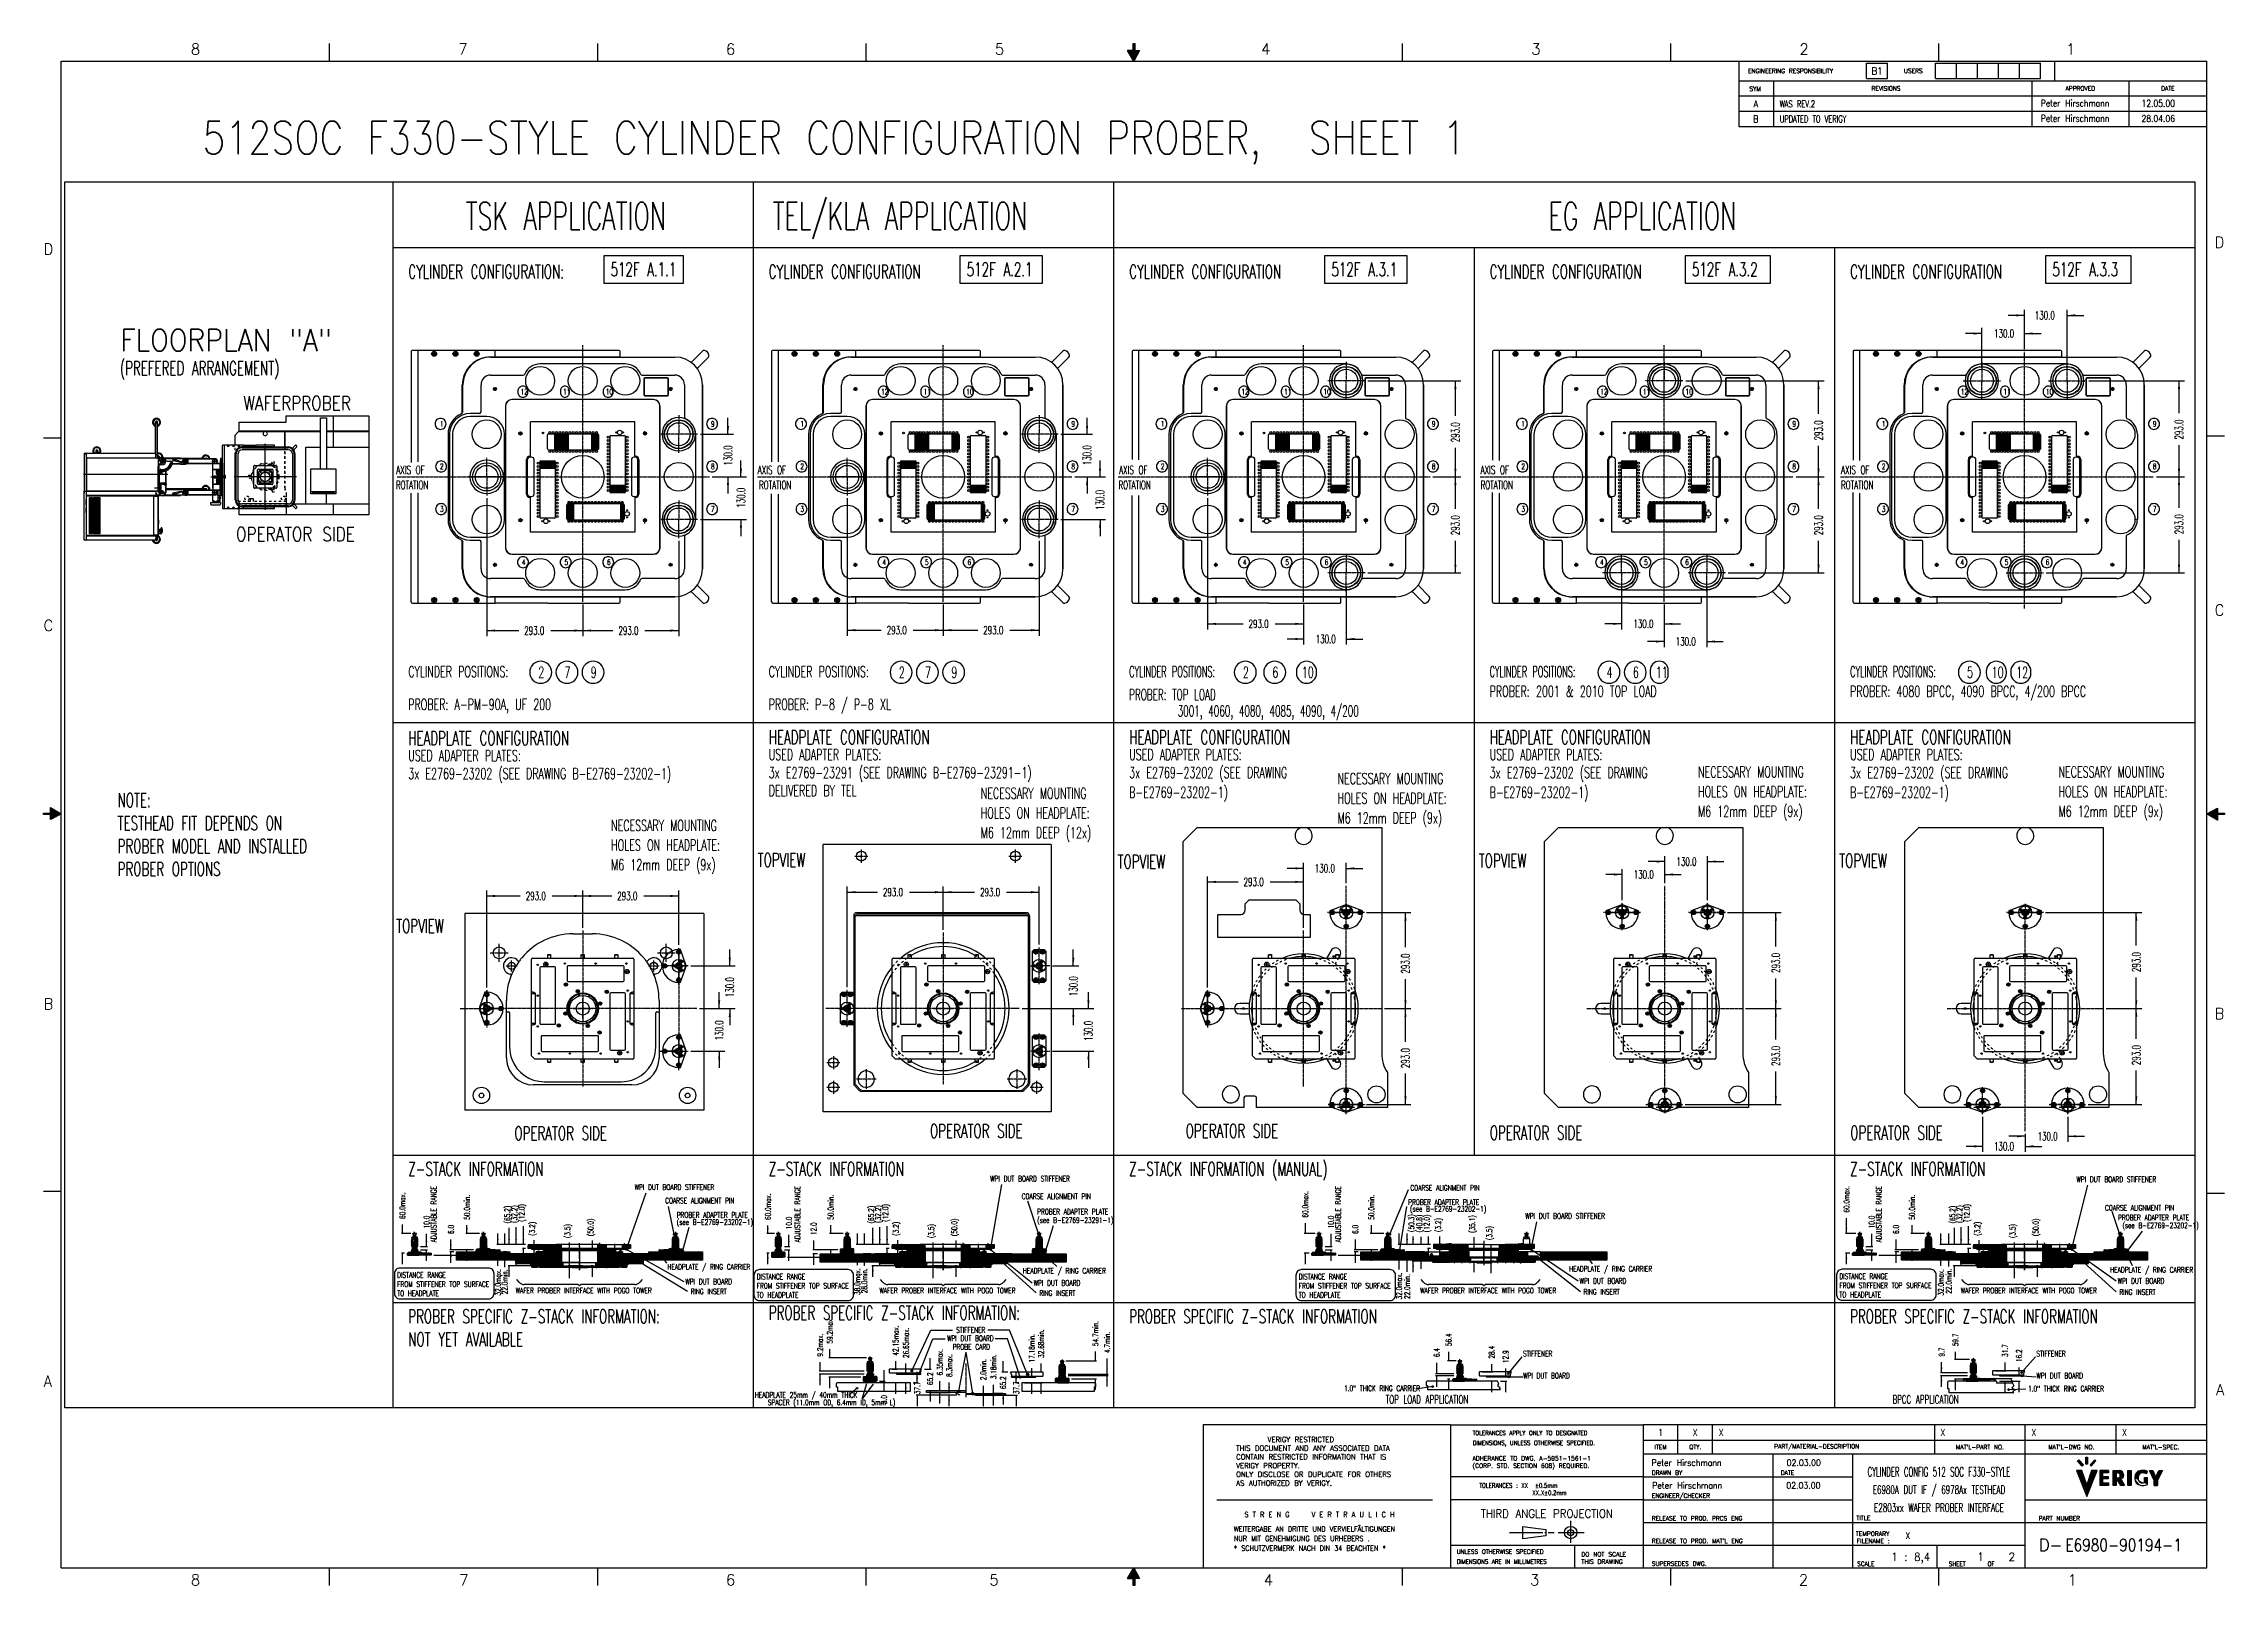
# Model space of a CAD drawing. Extents: x -1765 to 4890, y -3481 to 1221.
import ezdxf

# ---------------------------------------------------------------- set-up
doc = ezdxf.new("R2010")
doc.units = 0
for name, pattern in [('DASHED', [15, 7, -8]), ('DOT_CENTER', [14, 12, -1, 0, -1]), ('DOTTED', [1, 0, -1])]:
    doc.linetypes.add(name, pattern=pattern)
doc.layers.get('0').update_dxf_attribs({"linetype": 'CONTINUOUS'})
for name, color, linetype in [('08', 7, 'CONTINUOUS'), ('1', 7, 'CONTINUOUS'), ('141', 7, 'CONTINUOUS'), ('16', 7, 'CONTINUOUS'), ('DIMPROHIDE', 7, 'CONTINUOUS'), ('KONTUR', 7, 'CONTINUOUS'), ('MASLINIE', 7, 'CONTINUOUS'), ('MITTELLI', 7, 'CONTINUOUS'), ('OBJECT', 7, 'CONTINUOUS'), ('VERDECKT', 7, 'CONTINUOUS'), ('VOLL1', 7, 'CONTINUOUS'), ('VOLL3', 7, 'CONTINUOUS')]:
    doc.layers.add(name, color=color, linetype=linetype)
doc.styles.add('CONVERTER_1', font='txt.shx', dxfattribs={"width": 0.63})
doc.styles.add('CONVERTER_10', font='complex.shx', dxfattribs={"width": 0.95})
doc.styles.add('CONVERTER_11', font='txt.shx', dxfattribs={"width": 0.54})
doc.styles.add('CONVERTER_12', font='txt.shx', dxfattribs={"width": 0.585})
doc.styles.add('CONVERTER_2', font='txt.shx', dxfattribs={"width": 0.9})
doc.styles.add('CONVERTER_3', font='txt.shx', dxfattribs={"width": 0.81})
doc.styles.add('CONVERTER_4', font='txt.shx', dxfattribs={"width": 0.963})
doc.styles.add('CONVERTER_5', font='txt.shx', dxfattribs={"width": 0.99})
doc.styles.add('CONVERTER_6', font='txt.shx', dxfattribs={"width": 0.9045})
doc.styles.add('CONVERTER_7', font='txt.shx', dxfattribs={"width": 0.97875})
doc.styles.add('CONVERTER_8', font='txt.shx', dxfattribs={"width": 0.945})
doc.styles.add('CONVERTER_9', font='txt.shx', dxfattribs={"width": 0.970312})
doc.dimstyles.new('ME10_DIM_0', dxfattribs={"dimtxt": 16.8, "dimasz": 16.8, "dimexe": 3.36, "dimexo": 8.4, "dimtad": 0, "dimdec": 1, "dimzin": 1, "dimtxsty": 'CONVERTER_1', "dimsah": 1, "dimcen": 0.09, "dimclrd": 3, "dimclre": 3, "dimclrt": 3, "dimazin": 3, "dimtfac": 1, "dimtdec": 4, "dimtofl": 0, "dimtmove": 0, "dimatfit": 3, "dimtolj": 1, "dimtzin": 0})
doc.dimstyles.new('ME10_DIM_1', dxfattribs={"dimtxt": 16.8, "dimasz": 16.8, "dimexe": 3.36, "dimexo": 8.4, "dimtad": 0, "dimdec": 1, "dimzin": 1, "dimtxsty": 'CONVERTER_1', "dimsah": 1, "dimcen": 0.09, "dimclrd": 3, "dimclre": 3, "dimclrt": 3, "dimazin": 3, "dimtfac": 1, "dimtdec": 4, "dimtofl": 0, "dimtmove": 0, "dimatfit": 3, "dimtolj": 1, "dimtzin": 0})
doc.dimstyles.new('ME10_DIM_10', dxfattribs={"dimtxt": 16.8, "dimasz": 16.8, "dimexe": 3.36, "dimexo": 8.4, "dimtad": 0, "dimdec": 1, "dimzin": 1, "dimtxsty": 'CONVERTER_1', "dimsah": 1, "dimcen": 0.09, "dimclrd": 3, "dimclre": 3, "dimclrt": 3, "dimazin": 3, "dimtfac": 1, "dimtdec": 4, "dimtofl": 0, "dimtmove": 0, "dimatfit": 3, "dimtolj": 1, "dimtzin": 0})
doc.dimstyles.new('ME10_DIM_100', dxfattribs={"dimtxt": 25.2, "dimasz": 25.2, "dimexe": 16.8, "dimexo": 8.4, "dimtad": 0, "dimdec": 1, "dimzin": 1, "dimtxsty": 'CONVERTER_1', "dimsah": 1, "dimcen": 0.09, "dimclrd": 3, "dimclre": 3, "dimclrt": 3, "dimazin": 3, "dimtfac": 1, "dimtdec": 4, "dimtofl": 0, "dimtmove": 0, "dimatfit": 3, "dimtolj": 1, "dimtzin": 0})
doc.dimstyles.new('ME10_DIM_101', dxfattribs={"dimtxt": 16.8, "dimasz": 16.8, "dimexe": 3.36, "dimexo": 8.4, "dimtad": 0, "dimdec": 1, "dimzin": 1, "dimtxsty": 'CONVERTER_1', "dimsah": 1, "dimcen": 0.09, "dimclrd": 3, "dimclre": 3, "dimclrt": 3, "dimazin": 3, "dimtfac": 1, "dimtdec": 4, "dimtofl": 0, "dimtmove": 0, "dimatfit": 3, "dimtolj": 1, "dimtzin": 0})
doc.dimstyles.new('ME10_DIM_102', dxfattribs={"dimtxt": 16.8, "dimasz": 16.8, "dimexe": 3.36, "dimexo": 8.4, "dimtad": 0, "dimdec": 1, "dimzin": 1, "dimtxsty": 'CONVERTER_1', "dimsah": 1, "dimcen": 0.09, "dimclrd": 3, "dimclre": 3, "dimclrt": 3, "dimazin": 3, "dimtfac": 1, "dimtdec": 4, "dimtofl": 0, "dimtmove": 0, "dimatfit": 3, "dimtolj": 1, "dimtzin": 0})
doc.dimstyles.new('ME10_DIM_103', dxfattribs={"dimtxt": 16.8, "dimasz": 16.8, "dimexe": 3.36, "dimexo": 8.4, "dimtad": 0, "dimdec": 1, "dimzin": 1, "dimtxsty": 'CONVERTER_1', "dimsah": 1, "dimcen": 0.09, "dimclrd": 3, "dimclre": 3, "dimclrt": 3, "dimazin": 3, "dimtfac": 1, "dimtdec": 4, "dimtofl": 0, "dimtmove": 0, "dimatfit": 3, "dimtolj": 1, "dimtzin": 0})
doc.dimstyles.new('ME10_DIM_104', dxfattribs={"dimtxt": 16.8, "dimasz": 16.8, "dimexe": 3.36, "dimexo": 8.4, "dimtad": 0, "dimdec": 1, "dimzin": 1, "dimtxsty": 'CONVERTER_1', "dimsah": 1, "dimcen": 0.09, "dimclrd": 3, "dimclre": 3, "dimclrt": 3, "dimazin": 3, "dimtfac": 1, "dimtdec": 4, "dimtofl": 0, "dimtmove": 0, "dimatfit": 3, "dimtolj": 1, "dimtzin": 0})
doc.dimstyles.new('ME10_DIM_105', dxfattribs={"dimtxt": 16.8, "dimasz": 16.8, "dimexe": 3.36, "dimexo": 8.4, "dimtad": 0, "dimdec": 1, "dimzin": 1, "dimtxsty": 'CONVERTER_1', "dimsah": 1, "dimcen": 0.09, "dimclrd": 3, "dimclre": 3, "dimclrt": 3, "dimazin": 3, "dimtfac": 1, "dimtdec": 4, "dimtofl": 0, "dimtmove": 0, "dimatfit": 3, "dimtolj": 1, "dimtzin": 0})
doc.dimstyles.new('ME10_DIM_106', dxfattribs={"dimtxt": 16.8, "dimasz": 16.8, "dimexe": 3.36, "dimexo": 8.4, "dimtad": 0, "dimdec": 1, "dimzin": 1, "dimtxsty": 'CONVERTER_1', "dimsah": 1, "dimcen": 0.09, "dimclrd": 3, "dimclre": 3, "dimclrt": 3, "dimazin": 3, "dimtfac": 1, "dimtdec": 4, "dimtofl": 0, "dimtmove": 0, "dimatfit": 3, "dimtolj": 1, "dimtzin": 0})
doc.dimstyles.new('ME10_DIM_107', dxfattribs={"dimtxt": 16.8, "dimasz": 16.8, "dimexe": 3.36, "dimexo": 8.4, "dimtad": 0, "dimdec": 1, "dimzin": 1, "dimtxsty": 'CONVERTER_1', "dimsah": 1, "dimcen": 0.09, "dimclrd": 3, "dimclre": 3, "dimclrt": 3, "dimazin": 3, "dimtfac": 1, "dimtdec": 4, "dimtofl": 0, "dimtmove": 0, "dimatfit": 3, "dimtolj": 1, "dimtzin": 0})
doc.dimstyles.new('ME10_DIM_108', dxfattribs={"dimtxt": 16.8, "dimasz": 16.8, "dimexe": 3.36, "dimexo": 8.4, "dimtad": 0, "dimdec": 1, "dimzin": 1, "dimtxsty": 'CONVERTER_1', "dimsah": 1, "dimcen": 0.09, "dimclrd": 3, "dimclre": 3, "dimclrt": 3, "dimazin": 3, "dimtfac": 1, "dimtdec": 4, "dimtofl": 0, "dimtmove": 0, "dimatfit": 3, "dimtolj": 1, "dimtzin": 0})
doc.dimstyles.new('ME10_DIM_109', dxfattribs={"dimtxt": 16.8, "dimasz": 16.8, "dimexe": 3.36, "dimexo": 8.4, "dimtad": 0, "dimdec": 1, "dimzin": 1, "dimtxsty": 'CONVERTER_1', "dimsah": 1, "dimcen": 0.09, "dimclrd": 3, "dimclre": 3, "dimclrt": 3, "dimazin": 3, "dimtfac": 1, "dimtdec": 4, "dimtofl": 0, "dimtmove": 0, "dimatfit": 3, "dimtolj": 1, "dimtzin": 0})
doc.dimstyles.new('ME10_DIM_11', dxfattribs={"dimtxt": 16.8, "dimasz": 16.8, "dimexe": 3.36, "dimexo": 8.4, "dimtad": 0, "dimdec": 1, "dimzin": 1, "dimtxsty": 'CONVERTER_1', "dimsah": 1, "dimcen": 0.09, "dimclrd": 3, "dimclre": 3, "dimclrt": 3, "dimazin": 3, "dimtfac": 1, "dimtdec": 4, "dimtofl": 0, "dimtmove": 0, "dimatfit": 3, "dimtolj": 1, "dimtzin": 0})
doc.dimstyles.new('ME10_DIM_110', dxfattribs={"dimtxt": 16.8, "dimasz": 16.8, "dimexe": 3.36, "dimexo": 8.4, "dimtad": 0, "dimdec": 1, "dimzin": 1, "dimtxsty": 'CONVERTER_1', "dimsah": 1, "dimcen": 0.09, "dimclrd": 3, "dimclre": 3, "dimclrt": 3, "dimazin": 3, "dimtfac": 1, "dimtdec": 4, "dimtofl": 0, "dimtmove": 0, "dimatfit": 3, "dimtolj": 1, "dimtzin": 0})
doc.dimstyles.new('ME10_DIM_111', dxfattribs={"dimtxt": 16.8, "dimasz": 16.8, "dimexe": 3.36, "dimexo": 8.4, "dimtad": 0, "dimdec": 1, "dimzin": 1, "dimtxsty": 'CONVERTER_1', "dimsah": 1, "dimcen": 0.09, "dimclrd": 3, "dimclre": 3, "dimclrt": 3, "dimazin": 3, "dimtfac": 1, "dimtdec": 4, "dimtofl": 0, "dimtmove": 0, "dimatfit": 3, "dimtolj": 1, "dimtzin": 0})
doc.dimstyles.new('ME10_DIM_112', dxfattribs={"dimtxt": 16.8, "dimasz": 16.8, "dimexe": 3.36, "dimexo": 8.4, "dimtad": 0, "dimdec": 1, "dimzin": 1, "dimtxsty": 'CONVERTER_1', "dimsah": 1, "dimcen": 0.09, "dimclrd": 3, "dimclre": 3, "dimclrt": 3, "dimazin": 3, "dimtfac": 1, "dimtdec": 4, "dimtofl": 0, "dimtmove": 0, "dimatfit": 3, "dimtolj": 1, "dimtzin": 0})
doc.dimstyles.new('ME10_DIM_12', dxfattribs={"dimtxt": 16.8, "dimasz": 16.8, "dimexe": 3.36, "dimexo": 8.4, "dimtad": 0, "dimdec": 1, "dimzin": 1, "dimtxsty": 'CONVERTER_1', "dimsah": 1, "dimcen": 0.09, "dimclrd": 3, "dimclre": 3, "dimclrt": 3, "dimazin": 3, "dimtfac": 1, "dimtdec": 4, "dimtofl": 0, "dimtmove": 0, "dimatfit": 3, "dimtolj": 1, "dimtzin": 0})
doc.dimstyles.new('ME10_DIM_13', dxfattribs={"dimtxt": 16.8, "dimasz": 16.8, "dimexe": 3.36, "dimexo": 8.4, "dimtad": 0, "dimdec": 1, "dimzin": 1, "dimtxsty": 'CONVERTER_1', "dimsah": 1, "dimcen": 0.09, "dimclrd": 3, "dimclre": 3, "dimclrt": 3, "dimazin": 3, "dimtfac": 1, "dimtdec": 4, "dimtofl": 0, "dimtmove": 0, "dimatfit": 3, "dimtolj": 1, "dimtzin": 0})
doc.dimstyles.new('ME10_DIM_14', dxfattribs={"dimtxt": 16.8, "dimasz": 16.8, "dimexe": 3.36, "dimexo": 8.4, "dimtad": 0, "dimdec": 1, "dimzin": 1, "dimtxsty": 'CONVERTER_1', "dimsah": 1, "dimcen": 0.09, "dimclrd": 3, "dimclre": 3, "dimclrt": 3, "dimazin": 3, "dimtfac": 1, "dimtdec": 4, "dimtofl": 0, "dimtmove": 0, "dimatfit": 3, "dimtolj": 1, "dimtzin": 0})
doc.dimstyles.new('ME10_DIM_15', dxfattribs={"dimtxt": 16.8, "dimasz": 16.8, "dimexe": 3.36, "dimexo": 8.4, "dimtad": 0, "dimdec": 1, "dimzin": 1, "dimtxsty": 'CONVERTER_1', "dimsah": 1, "dimcen": 0.09, "dimclrd": 3, "dimclre": 3, "dimclrt": 3, "dimazin": 3, "dimtfac": 1, "dimtdec": 4, "dimtofl": 0, "dimtmove": 0, "dimatfit": 3, "dimtolj": 1, "dimtzin": 0})
doc.dimstyles.new('ME10_DIM_16', dxfattribs={"dimtxt": 16.8, "dimasz": 16.8, "dimexe": 3.36, "dimexo": 8.4, "dimtad": 0, "dimdec": 1, "dimzin": 1, "dimtxsty": 'CONVERTER_1', "dimsah": 1, "dimcen": 0.09, "dimclrd": 3, "dimclre": 3, "dimclrt": 3, "dimazin": 3, "dimtfac": 1, "dimtdec": 4, "dimtofl": 0, "dimtmove": 0, "dimatfit": 3, "dimtolj": 1, "dimtzin": 0})
doc.dimstyles.new('ME10_DIM_17', dxfattribs={"dimtxt": 16.8, "dimasz": 16.8, "dimexe": 3.36, "dimexo": 8.4, "dimtad": 0, "dimdec": 1, "dimzin": 1, "dimtxsty": 'CONVERTER_1', "dimsah": 1, "dimcen": 0.09, "dimclrd": 3, "dimclre": 3, "dimclrt": 3, "dimazin": 3, "dimtfac": 1, "dimtdec": 4, "dimtofl": 0, "dimtmove": 0, "dimatfit": 3, "dimtolj": 1, "dimtzin": 0})
doc.dimstyles.new('ME10_DIM_18', dxfattribs={"dimtxt": 16.8, "dimasz": 16.8, "dimexe": 3.36, "dimexo": 8.4, "dimtad": 0, "dimdec": 1, "dimzin": 1, "dimtxsty": 'CONVERTER_1', "dimsah": 1, "dimcen": 0.09, "dimclrd": 3, "dimclre": 3, "dimclrt": 3, "dimazin": 3, "dimtfac": 1, "dimtdec": 4, "dimtofl": 0, "dimtmove": 0, "dimatfit": 3, "dimtolj": 1, "dimtzin": 0})
doc.dimstyles.new('ME10_DIM_19', dxfattribs={"dimtxt": 16.8, "dimasz": 16.8, "dimexe": 3.36, "dimexo": 8.4, "dimtad": 0, "dimdec": 1, "dimzin": 1, "dimtxsty": 'CONVERTER_1', "dimsah": 1, "dimcen": 0.09, "dimclrd": 3, "dimclre": 3, "dimclrt": 3, "dimazin": 3, "dimtfac": 1, "dimtdec": 4, "dimtofl": 0, "dimtmove": 0, "dimatfit": 3, "dimtolj": 1, "dimtzin": 0})
doc.dimstyles.new('ME10_DIM_2', dxfattribs={"dimtxt": 16.8, "dimasz": 16.8, "dimexe": 3.36, "dimexo": 8.4, "dimtad": 0, "dimdec": 1, "dimzin": 1, "dimtxsty": 'CONVERTER_1', "dimsah": 1, "dimcen": 0.09, "dimclrd": 3, "dimclre": 3, "dimclrt": 3, "dimazin": 3, "dimtfac": 1, "dimtdec": 4, "dimtofl": 0, "dimtmove": 0, "dimatfit": 3, "dimtolj": 1, "dimtzin": 0})
doc.dimstyles.new('ME10_DIM_20', dxfattribs={"dimtxt": 16.8, "dimasz": 16.8, "dimexe": 3.36, "dimexo": 8.4, "dimtad": 0, "dimdec": 1, "dimzin": 1, "dimtxsty": 'CONVERTER_1', "dimsah": 1, "dimcen": 0.09, "dimclrd": 3, "dimclre": 3, "dimclrt": 3, "dimazin": 3, "dimtfac": 1, "dimtdec": 4, "dimtofl": 0, "dimtmove": 0, "dimatfit": 3, "dimtolj": 1, "dimtzin": 0})
doc.dimstyles.new('ME10_DIM_21', dxfattribs={"dimtxt": 16.8, "dimasz": 16.8, "dimexe": 3.36, "dimexo": 8.4, "dimtad": 0, "dimdec": 1, "dimzin": 1, "dimtxsty": 'CONVERTER_1', "dimsah": 1, "dimcen": 0.09, "dimclrd": 3, "dimclre": 3, "dimclrt": 3, "dimazin": 3, "dimtfac": 1, "dimtdec": 4, "dimtofl": 0, "dimtmove": 0, "dimatfit": 3, "dimtolj": 1, "dimtzin": 0})
doc.dimstyles.new('ME10_DIM_22', dxfattribs={"dimtxt": 16.8, "dimasz": 16.8, "dimexe": 3.36, "dimexo": 8.4, "dimtad": 0, "dimdec": 1, "dimzin": 1, "dimtxsty": 'CONVERTER_1', "dimsah": 1, "dimcen": 0.09, "dimclrd": 3, "dimclre": 3, "dimclrt": 3, "dimazin": 3, "dimtfac": 1, "dimtdec": 4, "dimtofl": 0, "dimtmove": 0, "dimatfit": 3, "dimtolj": 1, "dimtzin": 0})
doc.dimstyles.new('ME10_DIM_23', dxfattribs={"dimtxt": 16.8, "dimasz": 16.8, "dimexe": 3.36, "dimexo": 8.4, "dimtad": 0, "dimdec": 1, "dimzin": 1, "dimtxsty": 'CONVERTER_1', "dimsah": 1, "dimcen": 0.09, "dimclrd": 3, "dimclre": 3, "dimclrt": 3, "dimazin": 3, "dimtfac": 1, "dimtdec": 4, "dimtofl": 0, "dimtmove": 0, "dimatfit": 3, "dimtolj": 1, "dimtzin": 0})
doc.dimstyles.new('ME10_DIM_24', dxfattribs={"dimtxt": 16.8, "dimasz": 16.8, "dimexe": 3.36, "dimexo": 8.4, "dimtad": 0, "dimdec": 1, "dimzin": 1, "dimtxsty": 'CONVERTER_1', "dimsah": 1, "dimcen": 0.09, "dimclrd": 3, "dimclre": 3, "dimclrt": 3, "dimazin": 3, "dimtfac": 1, "dimtdec": 4, "dimtofl": 0, "dimtmove": 0, "dimatfit": 3, "dimtolj": 1, "dimtzin": 0})
doc.dimstyles.new('ME10_DIM_25', dxfattribs={"dimtxt": 16.8, "dimasz": 16.8, "dimexe": 3.36, "dimexo": 8.4, "dimtad": 0, "dimdec": 1, "dimzin": 1, "dimtxsty": 'CONVERTER_1', "dimsah": 1, "dimcen": 0.09, "dimclrd": 3, "dimclre": 3, "dimclrt": 3, "dimazin": 3, "dimtfac": 1, "dimtdec": 4, "dimtofl": 0, "dimtmove": 0, "dimatfit": 3, "dimtolj": 1, "dimtzin": 0})
doc.dimstyles.new('ME10_DIM_26', dxfattribs={"dimtxt": 16.8, "dimasz": 16.8, "dimexe": 3.36, "dimexo": 8.4, "dimtad": 0, "dimdec": 1, "dimzin": 1, "dimtxsty": 'CONVERTER_1', "dimsah": 1, "dimcen": 0.09, "dimclrd": 3, "dimclre": 3, "dimclrt": 3, "dimazin": 3, "dimtfac": 1, "dimtdec": 4, "dimtofl": 0, "dimtmove": 0, "dimatfit": 3, "dimtolj": 1, "dimtzin": 0})
doc.dimstyles.new('ME10_DIM_27', dxfattribs={"dimtxt": 16.8, "dimasz": 16.8, "dimexe": 3.36, "dimexo": 8.4, "dimtad": 0, "dimdec": 1, "dimzin": 1, "dimtxsty": 'CONVERTER_1', "dimsah": 1, "dimcen": 0.09, "dimclrd": 3, "dimclre": 3, "dimclrt": 3, "dimazin": 3, "dimtfac": 1, "dimtdec": 4, "dimtofl": 0, "dimtmove": 0, "dimatfit": 3, "dimtolj": 1, "dimtzin": 0})
doc.dimstyles.new('ME10_DIM_28', dxfattribs={"dimtxt": 16.8, "dimasz": 16.8, "dimexe": 3.36, "dimexo": 8.4, "dimtad": 0, "dimdec": 1, "dimzin": 1, "dimtxsty": 'CONVERTER_1', "dimsah": 1, "dimcen": 0.09, "dimclrd": 3, "dimclre": 3, "dimclrt": 3, "dimazin": 3, "dimtfac": 1, "dimtdec": 4, "dimtofl": 0, "dimtmove": 0, "dimatfit": 3, "dimtolj": 1, "dimtzin": 0})
doc.dimstyles.new('ME10_DIM_29', dxfattribs={"dimtxt": 16.8, "dimasz": 16.8, "dimexe": 3.36, "dimexo": 8.4, "dimtad": 0, "dimdec": 1, "dimzin": 1, "dimtxsty": 'CONVERTER_1', "dimsah": 1, "dimcen": 0.09, "dimclrd": 3, "dimclre": 3, "dimclrt": 3, "dimazin": 3, "dimtfac": 1, "dimtdec": 4, "dimtofl": 0, "dimtmove": 0, "dimatfit": 3, "dimtolj": 1, "dimtzin": 0})
doc.dimstyles.new('ME10_DIM_3', dxfattribs={"dimtxt": 16.8, "dimasz": 16.8, "dimexe": 3.36, "dimexo": 8.4, "dimtad": 0, "dimdec": 1, "dimzin": 1, "dimtxsty": 'CONVERTER_1', "dimsah": 1, "dimcen": 0.09, "dimclrd": 3, "dimclre": 3, "dimclrt": 3, "dimazin": 3, "dimtfac": 1, "dimtdec": 4, "dimtofl": 0, "dimtmove": 0, "dimatfit": 3, "dimtolj": 1, "dimtzin": 0})
doc.dimstyles.new('ME10_DIM_30', dxfattribs={"dimtxt": 16.8, "dimasz": 16.8, "dimexe": 3.36, "dimexo": 8.4, "dimtad": 0, "dimdec": 1, "dimzin": 1, "dimtxsty": 'CONVERTER_1', "dimsah": 1, "dimcen": 0.09, "dimclrd": 3, "dimclre": 3, "dimclrt": 3, "dimazin": 3, "dimtfac": 1, "dimtdec": 4, "dimtofl": 0, "dimtmove": 0, "dimatfit": 3, "dimtolj": 1, "dimtzin": 0})
doc.dimstyles.new('ME10_DIM_31', dxfattribs={"dimtxt": 16.8, "dimasz": 16.8, "dimexe": 3.36, "dimexo": 8.4, "dimtad": 0, "dimdec": 1, "dimzin": 1, "dimtxsty": 'CONVERTER_1', "dimsah": 1, "dimcen": 0.09, "dimclrd": 3, "dimclre": 3, "dimclrt": 3, "dimazin": 3, "dimtfac": 1, "dimtdec": 4, "dimtofl": 0, "dimtmove": 0, "dimatfit": 3, "dimtolj": 1, "dimtzin": 0})
doc.dimstyles.new('ME10_DIM_32', dxfattribs={"dimtxt": 16.8, "dimasz": 16.8, "dimexe": 3.36, "dimexo": 8.4, "dimtad": 0, "dimdec": 1, "dimzin": 1, "dimtxsty": 'CONVERTER_1', "dimsah": 1, "dimcen": 0.09, "dimclrd": 3, "dimclre": 3, "dimclrt": 3, "dimazin": 3, "dimtfac": 1, "dimtdec": 4, "dimtofl": 0, "dimtmove": 0, "dimatfit": 3, "dimtolj": 1, "dimtzin": 0})
doc.dimstyles.new('ME10_DIM_33', dxfattribs={"dimtxt": 16.8, "dimasz": 16.8, "dimexe": 3.36, "dimexo": 8.4, "dimtad": 0, "dimdec": 1, "dimzin": 1, "dimtxsty": 'CONVERTER_1', "dimsah": 1, "dimcen": 0.09, "dimclrd": 3, "dimclre": 3, "dimclrt": 3, "dimazin": 3, "dimtfac": 1, "dimtdec": 4, "dimtofl": 0, "dimtmove": 0, "dimatfit": 3, "dimtolj": 1, "dimtzin": 0})
doc.dimstyles.new('ME10_DIM_34', dxfattribs={"dimtxt": 16.8, "dimasz": 16.8, "dimexe": 3.36, "dimexo": 8.4, "dimtad": 0, "dimdec": 1, "dimzin": 1, "dimtxsty": 'CONVERTER_1', "dimsah": 1, "dimcen": 0.09, "dimclrd": 3, "dimclre": 3, "dimclrt": 3, "dimazin": 3, "dimtfac": 1, "dimtdec": 4, "dimtofl": 0, "dimtmove": 0, "dimatfit": 3, "dimtolj": 1, "dimtzin": 0})
doc.dimstyles.new('ME10_DIM_35', dxfattribs={"dimtxt": 16.8, "dimasz": 16.8, "dimexe": 3.36, "dimexo": 8.4, "dimtad": 0, "dimdec": 1, "dimzin": 1, "dimtxsty": 'CONVERTER_1', "dimsah": 1, "dimcen": 0.09, "dimclrd": 3, "dimclre": 3, "dimclrt": 3, "dimazin": 3, "dimtfac": 1, "dimtdec": 4, "dimtofl": 0, "dimtmove": 0, "dimatfit": 3, "dimtolj": 1, "dimtzin": 0})
doc.dimstyles.new('ME10_DIM_36', dxfattribs={"dimtxt": 25.2, "dimasz": 25.2, "dimexe": 16.8, "dimexo": 8.4, "dimtad": 0, "dimdec": 1, "dimzin": 1, "dimtxsty": 'CONVERTER_1', "dimsah": 1, "dimcen": 0.09, "dimclrd": 3, "dimclre": 3, "dimclrt": 3, "dimazin": 3, "dimtfac": 1, "dimtdec": 4, "dimtofl": 0, "dimtmove": 0, "dimatfit": 3, "dimtolj": 1, "dimtzin": 0})
doc.dimstyles.new('ME10_DIM_37', dxfattribs={"dimtxt": 25.2, "dimasz": 25.2, "dimexe": 16.8, "dimexo": 8.4, "dimtad": 0, "dimdec": 1, "dimzin": 1, "dimtxsty": 'CONVERTER_1', "dimsah": 1, "dimcen": 0.09, "dimclrd": 3, "dimclre": 3, "dimclrt": 3, "dimazin": 3, "dimtfac": 1, "dimtdec": 4, "dimtofl": 0, "dimtmove": 0, "dimatfit": 3, "dimtolj": 1, "dimtzin": 0})
doc.dimstyles.new('ME10_DIM_38', dxfattribs={"dimtxt": 25.2, "dimasz": 25.2, "dimexe": 16.8, "dimexo": 8.4, "dimtad": 0, "dimdec": 1, "dimzin": 1, "dimtxsty": 'CONVERTER_1', "dimsah": 1, "dimcen": 0.09, "dimclrd": 3, "dimclre": 3, "dimclrt": 3, "dimazin": 3, "dimtfac": 1, "dimtdec": 4, "dimtofl": 0, "dimtmove": 0, "dimatfit": 3, "dimtolj": 1, "dimtzin": 0})
doc.dimstyles.new('ME10_DIM_39', dxfattribs={"dimtxt": 25.2, "dimasz": 25.2, "dimexe": 16.8, "dimexo": 8.4, "dimtad": 0, "dimdec": 1, "dimzin": 1, "dimtxsty": 'CONVERTER_1', "dimsah": 1, "dimcen": 0.09, "dimclrd": 3, "dimclre": 3, "dimclrt": 3, "dimazin": 3, "dimtfac": 1, "dimtdec": 4, "dimtofl": 0, "dimtmove": 0, "dimatfit": 3, "dimtolj": 1, "dimtzin": 0})
doc.dimstyles.new('ME10_DIM_4', dxfattribs={"dimtxt": 16.8, "dimasz": 16.8, "dimexe": 3.36, "dimexo": 8.4, "dimtad": 0, "dimdec": 1, "dimzin": 1, "dimtxsty": 'CONVERTER_1', "dimsah": 1, "dimcen": 0.09, "dimclrd": 3, "dimclre": 3, "dimclrt": 3, "dimazin": 3, "dimtfac": 1, "dimtdec": 4, "dimtofl": 0, "dimtmove": 0, "dimatfit": 3, "dimtolj": 1, "dimtzin": 0})
doc.dimstyles.new('ME10_DIM_40', dxfattribs={"dimtxt": 16.8, "dimasz": 16.8, "dimexe": 3.36, "dimexo": 8.4, "dimtad": 0, "dimdec": 1, "dimzin": 1, "dimtxsty": 'CONVERTER_1', "dimsah": 1, "dimcen": 0.09, "dimclrd": 3, "dimclre": 3, "dimclrt": 3, "dimazin": 3, "dimtfac": 1, "dimtdec": 4, "dimtofl": 0, "dimtmove": 0, "dimatfit": 3, "dimtolj": 1, "dimtzin": 0})
doc.dimstyles.new('ME10_DIM_41', dxfattribs={"dimtxt": 16.8, "dimasz": 16.8, "dimexe": 3.36, "dimexo": 8.4, "dimtad": 0, "dimdec": 1, "dimzin": 1, "dimtxsty": 'CONVERTER_1', "dimsah": 1, "dimcen": 0.09, "dimclrd": 3, "dimclre": 3, "dimclrt": 3, "dimazin": 3, "dimtfac": 1, "dimtdec": 4, "dimtofl": 0, "dimtmove": 0, "dimatfit": 3, "dimtolj": 1, "dimtzin": 0})
doc.dimstyles.new('ME10_DIM_42', dxfattribs={"dimtxt": 16.8, "dimasz": 16.8, "dimexe": 3.36, "dimexo": 8.4, "dimtad": 0, "dimdec": 1, "dimzin": 1, "dimtxsty": 'CONVERTER_1', "dimsah": 1, "dimcen": 0.09, "dimclrd": 3, "dimclre": 3, "dimclrt": 3, "dimazin": 3, "dimtfac": 1, "dimtdec": 4, "dimtofl": 0, "dimtmove": 0, "dimatfit": 3, "dimtolj": 1, "dimtzin": 0})
doc.dimstyles.new('ME10_DIM_43', dxfattribs={"dimtxt": 16.8, "dimasz": 16.8, "dimexe": 3.36, "dimexo": 8.4, "dimtad": 0, "dimdec": 1, "dimzin": 1, "dimtxsty": 'CONVERTER_1', "dimsah": 1, "dimcen": 0.09, "dimclrd": 3, "dimclre": 3, "dimclrt": 3, "dimazin": 3, "dimtfac": 1, "dimtdec": 4, "dimtofl": 0, "dimtmove": 0, "dimatfit": 3, "dimtolj": 1, "dimtzin": 0})
doc.dimstyles.new('ME10_DIM_44', dxfattribs={"dimtxt": 16.8, "dimasz": 16.8, "dimexe": 3.36, "dimexo": 8.4, "dimtad": 0, "dimdec": 1, "dimzin": 1, "dimtxsty": 'CONVERTER_1', "dimsah": 1, "dimcen": 0.09, "dimclrd": 3, "dimclre": 3, "dimclrt": 3, "dimazin": 3, "dimtfac": 1, "dimtdec": 4, "dimtofl": 0, "dimtmove": 0, "dimatfit": 3, "dimtolj": 1, "dimtzin": 0})
doc.dimstyles.new('ME10_DIM_45', dxfattribs={"dimtxt": 16.8, "dimasz": 16.8, "dimexe": 3.36, "dimexo": 8.4, "dimtad": 0, "dimdec": 1, "dimzin": 1, "dimtxsty": 'CONVERTER_1', "dimsah": 1, "dimcen": 0.09, "dimclrd": 3, "dimclre": 3, "dimclrt": 3, "dimazin": 3, "dimtfac": 1, "dimtdec": 4, "dimtofl": 0, "dimtmove": 0, "dimatfit": 3, "dimtolj": 1, "dimtzin": 0})
doc.dimstyles.new('ME10_DIM_46', dxfattribs={"dimtxt": 16.8, "dimasz": 16.8, "dimexe": 3.36, "dimexo": 8.4, "dimtad": 0, "dimdec": 1, "dimzin": 1, "dimtxsty": 'CONVERTER_1', "dimsah": 1, "dimcen": 0.09, "dimclrd": 3, "dimclre": 3, "dimclrt": 3, "dimazin": 3, "dimtfac": 1, "dimtdec": 4, "dimtofl": 0, "dimtmove": 0, "dimatfit": 3, "dimtolj": 1, "dimtzin": 0})
doc.dimstyles.new('ME10_DIM_47', dxfattribs={"dimtxt": 16.8, "dimasz": 16.8, "dimexe": 3.36, "dimexo": 8.4, "dimtad": 0, "dimdec": 1, "dimzin": 1, "dimtxsty": 'CONVERTER_1', "dimsah": 1, "dimcen": 0.09, "dimclrd": 3, "dimclre": 3, "dimclrt": 3, "dimazin": 3, "dimtfac": 1, "dimtdec": 4, "dimtofl": 0, "dimtmove": 0, "dimatfit": 3, "dimtolj": 1, "dimtzin": 0})
doc.dimstyles.new('ME10_DIM_48', dxfattribs={"dimtxt": 25.2, "dimasz": 25.2, "dimexe": 16.8, "dimexo": 8.4, "dimtad": 0, "dimdec": 1, "dimzin": 1, "dimtxsty": 'CONVERTER_1', "dimsah": 1, "dimcen": 0.09, "dimclrd": 3, "dimclre": 3, "dimclrt": 3, "dimazin": 3, "dimtfac": 1, "dimtdec": 4, "dimtofl": 0, "dimtmove": 0, "dimatfit": 3, "dimtolj": 1, "dimtzin": 0})
doc.dimstyles.new('ME10_DIM_49', dxfattribs={"dimtxt": 25.2, "dimasz": 25.2, "dimexe": 16.8, "dimexo": 8.4, "dimtad": 0, "dimdec": 1, "dimzin": 1, "dimtxsty": 'CONVERTER_1', "dimsah": 1, "dimcen": 0.09, "dimclrd": 3, "dimclre": 3, "dimclrt": 3, "dimazin": 3, "dimtfac": 1, "dimtdec": 4, "dimtofl": 0, "dimtmove": 0, "dimatfit": 3, "dimtolj": 1, "dimtzin": 0})
doc.dimstyles.new('ME10_DIM_5', dxfattribs={"dimtxt": 16.8, "dimasz": 16.8, "dimexe": 3.36, "dimexo": 8.4, "dimtad": 0, "dimdec": 1, "dimzin": 1, "dimtxsty": 'CONVERTER_1', "dimsah": 1, "dimcen": 0.09, "dimclrd": 3, "dimclre": 3, "dimclrt": 3, "dimazin": 3, "dimtfac": 1, "dimtdec": 4, "dimtofl": 0, "dimtmove": 0, "dimatfit": 3, "dimtolj": 1, "dimtzin": 0})
doc.dimstyles.new('ME10_DIM_50', dxfattribs={"dimtxt": 25.2, "dimasz": 25.2, "dimexe": 16.8, "dimexo": 8.4, "dimtad": 0, "dimdec": 1, "dimzin": 1, "dimtxsty": 'CONVERTER_1', "dimsah": 1, "dimcen": 0.09, "dimclrd": 3, "dimclre": 3, "dimclrt": 3, "dimazin": 3, "dimtfac": 1, "dimtdec": 4, "dimtofl": 0, "dimtmove": 0, "dimatfit": 3, "dimtolj": 1, "dimtzin": 0})
doc.dimstyles.new('ME10_DIM_51', dxfattribs={"dimtxt": 25.2, "dimasz": 25.2, "dimexe": 16.8, "dimexo": 8.4, "dimtad": 0, "dimdec": 1, "dimzin": 1, "dimtxsty": 'CONVERTER_1', "dimsah": 1, "dimcen": 0.09, "dimclrd": 3, "dimclre": 3, "dimclrt": 3, "dimazin": 3, "dimtfac": 1, "dimtdec": 4, "dimtofl": 0, "dimtmove": 0, "dimatfit": 3, "dimtolj": 1, "dimtzin": 0})
doc.dimstyles.new('ME10_DIM_52', dxfattribs={"dimtxt": 25.2, "dimasz": 25.2, "dimexe": 16.8, "dimexo": 8.4, "dimtad": 0, "dimdec": 1, "dimzin": 1, "dimtxsty": 'CONVERTER_1', "dimsah": 1, "dimcen": 0.09, "dimclrd": 3, "dimclre": 3, "dimclrt": 3, "dimazin": 3, "dimtfac": 1, "dimtdec": 4, "dimtofl": 0, "dimtmove": 0, "dimatfit": 3, "dimtolj": 1, "dimtzin": 0})
doc.dimstyles.new('ME10_DIM_53', dxfattribs={"dimtxt": 25.2, "dimasz": 25.2, "dimexe": 16.8, "dimexo": 8.4, "dimtad": 0, "dimdec": 1, "dimzin": 1, "dimtxsty": 'CONVERTER_1', "dimsah": 1, "dimcen": 0.09, "dimclrd": 3, "dimclre": 3, "dimclrt": 3, "dimazin": 3, "dimtfac": 1, "dimtdec": 4, "dimtofl": 0, "dimtmove": 0, "dimatfit": 3, "dimtolj": 1, "dimtzin": 0})
doc.dimstyles.new('ME10_DIM_54', dxfattribs={"dimtxt": 25.2, "dimasz": 25.2, "dimexe": 16.8, "dimexo": 8.4, "dimtad": 0, "dimdec": 1, "dimzin": 1, "dimtxsty": 'CONVERTER_1', "dimsah": 1, "dimcen": 0.09, "dimclrd": 3, "dimclre": 3, "dimclrt": 3, "dimazin": 3, "dimtfac": 1, "dimtdec": 4, "dimtofl": 0, "dimtmove": 0, "dimatfit": 3, "dimtolj": 1, "dimtzin": 0})
doc.dimstyles.new('ME10_DIM_55', dxfattribs={"dimtxt": 25.2, "dimasz": 25.2, "dimexe": 16.8, "dimexo": 8.4, "dimtad": 0, "dimdec": 1, "dimzin": 1, "dimtxsty": 'CONVERTER_1', "dimsah": 1, "dimcen": 0.09, "dimclrd": 3, "dimclre": 3, "dimclrt": 3, "dimazin": 3, "dimtfac": 1, "dimtdec": 4, "dimtofl": 0, "dimtmove": 0, "dimatfit": 3, "dimtolj": 1, "dimtzin": 0})
doc.dimstyles.new('ME10_DIM_56', dxfattribs={"dimtxt": 25.2, "dimasz": 25.2, "dimexe": 16.8, "dimexo": 8.4, "dimtad": 0, "dimdec": 1, "dimzin": 1, "dimtxsty": 'CONVERTER_1', "dimsah": 1, "dimcen": 0.09, "dimclrd": 3, "dimclre": 3, "dimclrt": 3, "dimazin": 3, "dimtfac": 1, "dimtdec": 4, "dimtofl": 0, "dimtmove": 0, "dimatfit": 3, "dimtolj": 1, "dimtzin": 0})
doc.dimstyles.new('ME10_DIM_57', dxfattribs={"dimtxt": 25.2, "dimasz": 25.2, "dimexe": 16.8, "dimexo": 8.4, "dimtad": 0, "dimdec": 1, "dimzin": 1, "dimtxsty": 'CONVERTER_1', "dimsah": 1, "dimcen": 0.09, "dimclrd": 3, "dimclre": 3, "dimclrt": 3, "dimazin": 3, "dimtfac": 1, "dimtdec": 4, "dimtofl": 0, "dimtmove": 0, "dimatfit": 3, "dimtolj": 1, "dimtzin": 0})
doc.dimstyles.new('ME10_DIM_58', dxfattribs={"dimtxt": 25.2, "dimasz": 25.2, "dimexe": 16.8, "dimexo": 8.4, "dimtad": 0, "dimdec": 1, "dimzin": 1, "dimtxsty": 'CONVERTER_1', "dimsah": 1, "dimcen": 0.09, "dimclrd": 3, "dimclre": 3, "dimclrt": 3, "dimazin": 3, "dimtfac": 1, "dimtdec": 4, "dimtofl": 0, "dimtmove": 0, "dimatfit": 3, "dimtolj": 1, "dimtzin": 0})
doc.dimstyles.new('ME10_DIM_59', dxfattribs={"dimtxt": 25.2, "dimasz": 25.2, "dimexe": 16.8, "dimexo": 8.4, "dimtad": 0, "dimdec": 1, "dimzin": 1, "dimtxsty": 'CONVERTER_1', "dimsah": 1, "dimcen": 0.09, "dimclrd": 3, "dimclre": 3, "dimclrt": 3, "dimazin": 3, "dimtfac": 1, "dimtdec": 4, "dimtofl": 0, "dimtmove": 0, "dimatfit": 3, "dimtolj": 1, "dimtzin": 0})
doc.dimstyles.new('ME10_DIM_6', dxfattribs={"dimtxt": 16.8, "dimasz": 16.8, "dimexe": 3.36, "dimexo": 8.4, "dimtad": 0, "dimdec": 1, "dimzin": 1, "dimtxsty": 'CONVERTER_1', "dimsah": 1, "dimcen": 0.09, "dimclrd": 3, "dimclre": 3, "dimclrt": 3, "dimazin": 3, "dimtfac": 1, "dimtdec": 4, "dimtofl": 0, "dimtmove": 0, "dimatfit": 3, "dimtolj": 1, "dimtzin": 0})
doc.dimstyles.new('ME10_DIM_60', dxfattribs={"dimtxt": 16.8, "dimasz": 16.8, "dimexe": 3.36, "dimexo": 8.4, "dimtad": 0, "dimzin": 1, "dimtxsty": 'CONVERTER_1', "dimsah": 1, "dimcen": 0.09, "dimclrd": 3, "dimclre": 3, "dimclrt": 3, "dimazin": 3, "dimtfac": 1, "dimtdec": 4, "dimtofl": 0, "dimtmove": 0, "dimatfit": 3, "dimtolj": 1, "dimtzin": 0})
doc.dimstyles.new('ME10_DIM_61', dxfattribs={"dimtxt": 16.8, "dimasz": 16.8, "dimexe": 3.36, "dimexo": 8.4, "dimtad": 0, "dimzin": 1, "dimtxsty": 'CONVERTER_1', "dimsah": 1, "dimcen": 0.09, "dimclrd": 3, "dimclre": 3, "dimclrt": 3, "dimazin": 3, "dimtfac": 1, "dimtdec": 4, "dimtofl": 0, "dimtmove": 0, "dimatfit": 3, "dimtolj": 1, "dimtzin": 0})
doc.dimstyles.new('ME10_DIM_62', dxfattribs={"dimtxt": 16.8, "dimasz": 16.8, "dimexe": 3.36, "dimexo": 8.4, "dimtad": 0, "dimzin": 1, "dimtxsty": 'CONVERTER_1', "dimsah": 1, "dimcen": 0.09, "dimclrd": 3, "dimclre": 3, "dimclrt": 3, "dimazin": 3, "dimtfac": 1, "dimtdec": 4, "dimtofl": 0, "dimtmove": 0, "dimatfit": 3, "dimtolj": 1, "dimtzin": 0})
doc.dimstyles.new('ME10_DIM_63', dxfattribs={"dimtxt": 16.8, "dimasz": 16.8, "dimexe": 3.36, "dimexo": 8.4, "dimtad": 0, "dimdec": 1, "dimzin": 1, "dimtxsty": 'CONVERTER_1', "dimsah": 1, "dimcen": 0.09, "dimclrd": 3, "dimclre": 3, "dimclrt": 3, "dimazin": 3, "dimtfac": 1, "dimtdec": 4, "dimtofl": 0, "dimtmove": 0, "dimatfit": 3, "dimtolj": 1, "dimtzin": 0})
doc.dimstyles.new('ME10_DIM_64', dxfattribs={"dimtxt": 16.8, "dimasz": 16.8, "dimexe": 3.36, "dimexo": 8.4, "dimtad": 0, "dimdec": 1, "dimzin": 1, "dimtxsty": 'CONVERTER_1', "dimsah": 1, "dimcen": 0.09, "dimclrd": 3, "dimclre": 3, "dimclrt": 3, "dimazin": 3, "dimtfac": 1, "dimtdec": 4, "dimtofl": 0, "dimtmove": 0, "dimatfit": 3, "dimtolj": 1, "dimtzin": 0})
doc.dimstyles.new('ME10_DIM_65', dxfattribs={"dimtxt": 16.8, "dimasz": 16.8, "dimexe": 3.36, "dimexo": 8.4, "dimtad": 0, "dimdec": 1, "dimzin": 1, "dimtxsty": 'CONVERTER_1', "dimsah": 1, "dimcen": 0.09, "dimclrd": 3, "dimclre": 3, "dimclrt": 3, "dimazin": 3, "dimtfac": 1, "dimtdec": 4, "dimtofl": 0, "dimtmove": 0, "dimatfit": 3, "dimtolj": 1, "dimtzin": 0})
doc.dimstyles.new('ME10_DIM_66', dxfattribs={"dimtxt": 16.8, "dimasz": 16.8, "dimexe": 3.36, "dimexo": 8.4, "dimtad": 0, "dimzin": 1, "dimtxsty": 'CONVERTER_1', "dimsah": 1, "dimcen": 0.09, "dimclrd": 3, "dimclre": 3, "dimclrt": 3, "dimazin": 3, "dimtfac": 1, "dimtdec": 4, "dimtofl": 0, "dimtmove": 0, "dimatfit": 3, "dimtolj": 1, "dimtzin": 0})
doc.dimstyles.new('ME10_DIM_67', dxfattribs={"dimtxt": 16.8, "dimasz": 16.8, "dimexe": 3.36, "dimexo": 8.4, "dimtad": 0, "dimzin": 1, "dimtxsty": 'CONVERTER_1', "dimsah": 1, "dimcen": 0.09, "dimclrd": 3, "dimclre": 3, "dimclrt": 3, "dimazin": 3, "dimtfac": 1, "dimtdec": 4, "dimtofl": 0, "dimtmove": 0, "dimatfit": 3, "dimtolj": 1, "dimtzin": 0})
doc.dimstyles.new('ME10_DIM_68', dxfattribs={"dimtxt": 16.8, "dimasz": 16.8, "dimexe": 3.36, "dimexo": 8.4, "dimtad": 0, "dimdec": 1, "dimzin": 1, "dimtxsty": 'CONVERTER_1', "dimsah": 1, "dimcen": 0.09, "dimclrd": 3, "dimclre": 3, "dimclrt": 3, "dimazin": 3, "dimtfac": 1, "dimtdec": 4, "dimtofl": 0, "dimtmove": 0, "dimatfit": 3, "dimtolj": 1, "dimtzin": 0})
doc.dimstyles.new('ME10_DIM_69', dxfattribs={"dimtxt": 16.8, "dimasz": 16.8, "dimexe": 3.36, "dimexo": 8.4, "dimtad": 0, "dimdec": 1, "dimzin": 1, "dimtxsty": 'CONVERTER_1', "dimsah": 1, "dimcen": 0.09, "dimclrd": 3, "dimclre": 3, "dimclrt": 3, "dimazin": 3, "dimtfac": 1, "dimtdec": 4, "dimtofl": 0, "dimtmove": 0, "dimatfit": 3, "dimtolj": 1, "dimtzin": 0})
doc.dimstyles.new('ME10_DIM_7', dxfattribs={"dimtxt": 16.8, "dimasz": 16.8, "dimexe": 3.36, "dimexo": 8.4, "dimtad": 0, "dimdec": 1, "dimzin": 1, "dimtxsty": 'CONVERTER_1', "dimsah": 1, "dimcen": 0.09, "dimclrd": 3, "dimclre": 3, "dimclrt": 3, "dimazin": 3, "dimtfac": 1, "dimtdec": 4, "dimtofl": 0, "dimtmove": 0, "dimatfit": 3, "dimtolj": 1, "dimtzin": 0})
doc.dimstyles.new('ME10_DIM_70', dxfattribs={"dimtxt": 16.8, "dimasz": 16.8, "dimexe": 3.36, "dimexo": 8.4, "dimtad": 0, "dimzin": 1, "dimtxsty": 'CONVERTER_1', "dimsah": 1, "dimcen": 0.09, "dimclrd": 3, "dimclre": 3, "dimclrt": 3, "dimazin": 3, "dimtfac": 1, "dimtdec": 4, "dimtofl": 0, "dimtmove": 0, "dimatfit": 3, "dimtolj": 1, "dimtzin": 0})
doc.dimstyles.new('ME10_DIM_71', dxfattribs={"dimtxt": 16.8, "dimasz": 16.8, "dimexe": 3.36, "dimexo": 8.4, "dimtad": 0, "dimdec": 1, "dimzin": 1, "dimtxsty": 'CONVERTER_1', "dimsah": 1, "dimcen": 0.09, "dimclrd": 3, "dimclre": 3, "dimclrt": 3, "dimazin": 3, "dimtfac": 1, "dimtdec": 4, "dimtofl": 0, "dimtmove": 0, "dimatfit": 3, "dimtolj": 1, "dimtzin": 0})
doc.dimstyles.new('ME10_DIM_72', dxfattribs={"dimtxt": 16.8, "dimasz": 16.8, "dimexe": 3.36, "dimexo": 8.4, "dimtad": 0, "dimdec": 1, "dimzin": 1, "dimtxsty": 'CONVERTER_1', "dimsah": 1, "dimcen": 0.09, "dimclrd": 3, "dimclre": 3, "dimclrt": 3, "dimazin": 3, "dimtfac": 1, "dimtdec": 4, "dimtofl": 0, "dimtmove": 0, "dimatfit": 3, "dimtolj": 1, "dimtzin": 0})
doc.dimstyles.new('ME10_DIM_73', dxfattribs={"dimtxt": 16.8, "dimasz": 16.8, "dimexe": 3.36, "dimexo": 8.4, "dimtad": 0, "dimdec": 1, "dimzin": 1, "dimtxsty": 'CONVERTER_1', "dimsah": 1, "dimcen": 0.09, "dimclrd": 3, "dimclre": 3, "dimclrt": 3, "dimazin": 3, "dimtfac": 1, "dimtdec": 4, "dimtofl": 0, "dimtmove": 0, "dimatfit": 3, "dimtolj": 1, "dimtzin": 0})
doc.dimstyles.new('ME10_DIM_74', dxfattribs={"dimtxt": 16.8, "dimasz": 16.8, "dimexe": 3.36, "dimexo": 8.4, "dimtad": 0, "dimdec": 1, "dimzin": 1, "dimtxsty": 'CONVERTER_1', "dimsah": 1, "dimcen": 0.09, "dimclrd": 3, "dimclre": 3, "dimclrt": 3, "dimazin": 3, "dimtfac": 1, "dimtdec": 4, "dimtofl": 0, "dimtmove": 0, "dimatfit": 3, "dimtolj": 1, "dimtzin": 0})
doc.dimstyles.new('ME10_DIM_75', dxfattribs={"dimtxt": 16.8, "dimasz": 16.8, "dimexe": 3.36, "dimexo": 8.4, "dimtad": 0, "dimdec": 1, "dimzin": 1, "dimtxsty": 'CONVERTER_1', "dimsah": 1, "dimcen": 0.09, "dimclrd": 3, "dimclre": 3, "dimclrt": 3, "dimazin": 3, "dimtfac": 1, "dimtdec": 4, "dimtofl": 0, "dimtmove": 0, "dimatfit": 3, "dimtolj": 1, "dimtzin": 0})
doc.dimstyles.new('ME10_DIM_76', dxfattribs={"dimtxt": 16.8, "dimasz": 16.8, "dimexe": 3.36, "dimexo": 8.4, "dimtad": 0, "dimdec": 1, "dimzin": 1, "dimtxsty": 'CONVERTER_1', "dimsah": 1, "dimcen": 0.09, "dimclrd": 3, "dimclre": 3, "dimclrt": 3, "dimazin": 3, "dimtfac": 1, "dimtdec": 4, "dimtofl": 0, "dimtmove": 0, "dimatfit": 3, "dimtolj": 1, "dimtzin": 0})
doc.dimstyles.new('ME10_DIM_77', dxfattribs={"dimtxt": 25.2, "dimasz": 25.2, "dimexe": 16.8, "dimexo": 8.4, "dimtad": 0, "dimdec": 1, "dimzin": 1, "dimtxsty": 'CONVERTER_1', "dimsah": 1, "dimcen": 0.09, "dimclrd": 3, "dimclre": 3, "dimclrt": 3, "dimazin": 3, "dimtfac": 1, "dimtdec": 4, "dimtofl": 0, "dimtmove": 0, "dimatfit": 3, "dimtolj": 1, "dimtzin": 0})
doc.dimstyles.new('ME10_DIM_78', dxfattribs={"dimtxt": 25.2, "dimasz": 25.2, "dimexe": 16.8, "dimexo": 8.4, "dimtad": 0, "dimdec": 1, "dimzin": 1, "dimtxsty": 'CONVERTER_1', "dimsah": 1, "dimcen": 0.09, "dimclrd": 3, "dimclre": 3, "dimclrt": 3, "dimazin": 3, "dimtfac": 1, "dimtdec": 4, "dimtofl": 0, "dimtmove": 0, "dimatfit": 3, "dimtolj": 1, "dimtzin": 0})
doc.dimstyles.new('ME10_DIM_79', dxfattribs={"dimtxt": 25.2, "dimasz": 25.2, "dimexe": 16.8, "dimexo": 8.4, "dimtad": 0, "dimdec": 1, "dimzin": 1, "dimtxsty": 'CONVERTER_1', "dimsah": 1, "dimcen": 0.09, "dimclrd": 3, "dimclre": 3, "dimclrt": 3, "dimazin": 3, "dimtfac": 1, "dimtdec": 4, "dimtofl": 0, "dimtmove": 0, "dimatfit": 3, "dimtolj": 1, "dimtzin": 0})
doc.dimstyles.new('ME10_DIM_8', dxfattribs={"dimtxt": 16.8, "dimasz": 16.8, "dimexe": 3.36, "dimexo": 8.4, "dimtad": 0, "dimdec": 1, "dimzin": 1, "dimtxsty": 'CONVERTER_1', "dimsah": 1, "dimcen": 0.09, "dimclrd": 3, "dimclre": 3, "dimclrt": 3, "dimazin": 3, "dimtfac": 1, "dimtdec": 4, "dimtofl": 0, "dimtmove": 0, "dimatfit": 3, "dimtolj": 1, "dimtzin": 0})
doc.dimstyles.new('ME10_DIM_80', dxfattribs={"dimtxt": 25.2, "dimasz": 25.2, "dimexe": 16.8, "dimexo": 8.4, "dimtad": 0, "dimdec": 1, "dimzin": 1, "dimtxsty": 'CONVERTER_1', "dimsah": 1, "dimcen": 0.09, "dimclrd": 3, "dimclre": 3, "dimclrt": 3, "dimazin": 3, "dimtfac": 1, "dimtdec": 4, "dimtofl": 0, "dimtmove": 0, "dimatfit": 3, "dimtolj": 1, "dimtzin": 0})
doc.dimstyles.new('ME10_DIM_81', dxfattribs={"dimtxt": 25.2, "dimasz": 25.2, "dimexe": 16.8, "dimexo": 8.4, "dimtad": 0, "dimdec": 1, "dimzin": 1, "dimtxsty": 'CONVERTER_1', "dimsah": 1, "dimcen": 0.09, "dimclrd": 3, "dimclre": 3, "dimclrt": 3, "dimazin": 3, "dimtfac": 1, "dimtdec": 4, "dimtofl": 0, "dimtmove": 0, "dimatfit": 3, "dimtolj": 1, "dimtzin": 0})
doc.dimstyles.new('ME10_DIM_82', dxfattribs={"dimtxt": 25.2, "dimasz": 25.2, "dimexe": 16.8, "dimexo": 8.4, "dimtad": 0, "dimdec": 1, "dimzin": 1, "dimtxsty": 'CONVERTER_1', "dimsah": 1, "dimcen": 0.09, "dimclrd": 3, "dimclre": 3, "dimclrt": 3, "dimazin": 3, "dimtfac": 1, "dimtdec": 4, "dimtofl": 0, "dimtmove": 0, "dimatfit": 3, "dimtolj": 1, "dimtzin": 0})
doc.dimstyles.new('ME10_DIM_83', dxfattribs={"dimtxt": 25.2, "dimasz": 25.2, "dimexe": 16.8, "dimexo": 8.4, "dimtad": 0, "dimdec": 1, "dimzin": 1, "dimtxsty": 'CONVERTER_1', "dimsah": 1, "dimcen": 0.09, "dimclrd": 3, "dimclre": 3, "dimclrt": 3, "dimazin": 3, "dimtfac": 1, "dimtdec": 4, "dimtofl": 0, "dimtmove": 0, "dimatfit": 3, "dimtolj": 1, "dimtzin": 0})
doc.dimstyles.new('ME10_DIM_84', dxfattribs={"dimtxt": 25.2, "dimasz": 25.2, "dimexe": 16.8, "dimexo": 8.4, "dimtad": 0, "dimdec": 1, "dimzin": 1, "dimtxsty": 'CONVERTER_1', "dimsah": 1, "dimcen": 0.09, "dimclrd": 3, "dimclre": 3, "dimclrt": 3, "dimazin": 3, "dimtfac": 1, "dimtdec": 4, "dimtofl": 0, "dimtmove": 0, "dimatfit": 3, "dimtolj": 1, "dimtzin": 0})
doc.dimstyles.new('ME10_DIM_85', dxfattribs={"dimtxt": 25.2, "dimasz": 25.2, "dimexe": 16.8, "dimexo": 8.4, "dimtad": 0, "dimdec": 1, "dimzin": 1, "dimtxsty": 'CONVERTER_1', "dimsah": 1, "dimcen": 0.09, "dimclrd": 3, "dimclre": 3, "dimclrt": 3, "dimazin": 3, "dimtfac": 1, "dimtdec": 4, "dimtofl": 0, "dimtmove": 0, "dimatfit": 3, "dimtolj": 1, "dimtzin": 0})
doc.dimstyles.new('ME10_DIM_86', dxfattribs={"dimtxt": 25.2, "dimasz": 25.2, "dimexe": 16.8, "dimexo": 8.4, "dimtad": 0, "dimdec": 1, "dimzin": 1, "dimtxsty": 'CONVERTER_1', "dimsah": 1, "dimcen": 0.09, "dimclrd": 3, "dimclre": 3, "dimclrt": 3, "dimazin": 3, "dimtfac": 1, "dimtdec": 4, "dimtofl": 0, "dimtmove": 0, "dimatfit": 3, "dimtolj": 1, "dimtzin": 0})
doc.dimstyles.new('ME10_DIM_87', dxfattribs={"dimtxt": 25.2, "dimasz": 25.2, "dimexe": 16.8, "dimexo": 8.4, "dimtad": 0, "dimdec": 1, "dimzin": 1, "dimtxsty": 'CONVERTER_1', "dimsah": 1, "dimcen": 0.09, "dimclrd": 3, "dimclre": 3, "dimclrt": 3, "dimazin": 3, "dimtfac": 1, "dimtdec": 4, "dimtofl": 0, "dimtmove": 0, "dimatfit": 3, "dimtolj": 1, "dimtzin": 0})
doc.dimstyles.new('ME10_DIM_88', dxfattribs={"dimtxt": 25.2, "dimasz": 25.2, "dimexe": 16.8, "dimexo": 8.4, "dimtad": 0, "dimdec": 1, "dimzin": 1, "dimtxsty": 'CONVERTER_1', "dimsah": 1, "dimcen": 0.09, "dimclrd": 3, "dimclre": 3, "dimclrt": 3, "dimazin": 3, "dimtfac": 1, "dimtdec": 4, "dimtofl": 0, "dimtmove": 0, "dimatfit": 3, "dimtolj": 1, "dimtzin": 0})
doc.dimstyles.new('ME10_DIM_89', dxfattribs={"dimtxt": 25.2, "dimasz": 25.2, "dimexe": 16.8, "dimexo": 8.4, "dimtad": 0, "dimdec": 1, "dimzin": 1, "dimtxsty": 'CONVERTER_1', "dimsah": 1, "dimcen": 0.09, "dimclrd": 3, "dimclre": 3, "dimclrt": 3, "dimazin": 3, "dimtfac": 1, "dimtdec": 4, "dimtofl": 0, "dimtmove": 0, "dimatfit": 3, "dimtolj": 1, "dimtzin": 0})
doc.dimstyles.new('ME10_DIM_9', dxfattribs={"dimtxt": 16.8, "dimasz": 16.8, "dimexe": 3.36, "dimexo": 8.4, "dimtad": 0, "dimdec": 1, "dimzin": 1, "dimtxsty": 'CONVERTER_1', "dimsah": 1, "dimcen": 0.09, "dimclrd": 3, "dimclre": 3, "dimclrt": 3, "dimazin": 3, "dimtfac": 1, "dimtdec": 4, "dimtofl": 0, "dimtmove": 0, "dimatfit": 3, "dimtolj": 1, "dimtzin": 0})
doc.dimstyles.new('ME10_DIM_90', dxfattribs={"dimtxt": 25.2, "dimasz": 25.2, "dimexe": 16.8, "dimexo": 8.4, "dimtad": 0, "dimdec": 1, "dimzin": 1, "dimtxsty": 'CONVERTER_1', "dimsah": 1, "dimcen": 0.09, "dimclrd": 3, "dimclre": 3, "dimclrt": 3, "dimazin": 3, "dimtfac": 1, "dimtdec": 4, "dimtofl": 0, "dimtmove": 0, "dimatfit": 3, "dimtolj": 1, "dimtzin": 0})
doc.dimstyles.new('ME10_DIM_91', dxfattribs={"dimtxt": 25.2, "dimasz": 25.2, "dimexe": 16.8, "dimexo": 8.4, "dimtad": 0, "dimdec": 1, "dimzin": 1, "dimtxsty": 'CONVERTER_1', "dimsah": 1, "dimcen": 0.09, "dimclrd": 3, "dimclre": 3, "dimclrt": 3, "dimazin": 3, "dimtfac": 1, "dimtdec": 4, "dimtofl": 0, "dimtmove": 0, "dimatfit": 3, "dimtolj": 1, "dimtzin": 0})
doc.dimstyles.new('ME10_DIM_92', dxfattribs={"dimtxt": 25.2, "dimasz": 25.2, "dimexe": 16.8, "dimexo": 8.4, "dimtad": 0, "dimdec": 1, "dimzin": 1, "dimtxsty": 'CONVERTER_1', "dimsah": 1, "dimcen": 0.09, "dimclrd": 3, "dimclre": 3, "dimclrt": 3, "dimazin": 3, "dimtfac": 1, "dimtdec": 4, "dimtofl": 0, "dimtmove": 0, "dimatfit": 3, "dimtolj": 1, "dimtzin": 0})
doc.dimstyles.new('ME10_DIM_93', dxfattribs={"dimtxt": 25.2, "dimasz": 25.2, "dimexe": 16.8, "dimexo": 8.4, "dimtad": 0, "dimdec": 1, "dimzin": 1, "dimtxsty": 'CONVERTER_1', "dimsah": 1, "dimcen": 0.09, "dimclrd": 3, "dimclre": 3, "dimclrt": 3, "dimazin": 3, "dimtfac": 1, "dimtdec": 4, "dimtofl": 0, "dimtmove": 0, "dimatfit": 3, "dimtolj": 1, "dimtzin": 0})
doc.dimstyles.new('ME10_DIM_94', dxfattribs={"dimtxt": 25.2, "dimasz": 25.2, "dimexe": 16.8, "dimexo": 8.4, "dimtad": 0, "dimdec": 1, "dimzin": 1, "dimtxsty": 'CONVERTER_1', "dimsah": 1, "dimcen": 0.09, "dimclrd": 3, "dimclre": 3, "dimclrt": 3, "dimazin": 3, "dimtfac": 1, "dimtdec": 4, "dimtofl": 0, "dimtmove": 0, "dimatfit": 3, "dimtolj": 1, "dimtzin": 0})
doc.dimstyles.new('ME10_DIM_95', dxfattribs={"dimtxt": 25.2, "dimasz": 25.2, "dimexe": 16.8, "dimexo": 8.4, "dimtad": 0, "dimdec": 1, "dimzin": 1, "dimtxsty": 'CONVERTER_1', "dimsah": 1, "dimcen": 0.09, "dimclrd": 3, "dimclre": 3, "dimclrt": 3, "dimazin": 3, "dimtfac": 1, "dimtdec": 4, "dimtofl": 0, "dimtmove": 0, "dimatfit": 3, "dimtolj": 1, "dimtzin": 0})
doc.dimstyles.new('ME10_DIM_96', dxfattribs={"dimtxt": 25.2, "dimasz": 25.2, "dimexe": 16.8, "dimexo": 8.4, "dimtad": 0, "dimdec": 1, "dimzin": 1, "dimtxsty": 'CONVERTER_1', "dimsah": 1, "dimcen": 0.09, "dimclrd": 3, "dimclre": 3, "dimclrt": 3, "dimazin": 3, "dimtfac": 1, "dimtdec": 4, "dimtofl": 0, "dimtmove": 0, "dimatfit": 3, "dimtolj": 1, "dimtzin": 0})
doc.dimstyles.new('ME10_DIM_97', dxfattribs={"dimtxt": 25.2, "dimasz": 25.2, "dimexe": 16.8, "dimexo": 8.4, "dimtad": 0, "dimdec": 1, "dimzin": 1, "dimtxsty": 'CONVERTER_1', "dimsah": 1, "dimcen": 0.09, "dimclrd": 3, "dimclre": 3, "dimclrt": 3, "dimazin": 3, "dimtfac": 1, "dimtdec": 4, "dimtofl": 0, "dimtmove": 0, "dimatfit": 3, "dimtolj": 1, "dimtzin": 0})
doc.dimstyles.new('ME10_DIM_98', dxfattribs={"dimtxt": 25.2, "dimasz": 25.2, "dimexe": 16.8, "dimexo": 8.4, "dimtad": 0, "dimdec": 1, "dimzin": 1, "dimtxsty": 'CONVERTER_1', "dimsah": 1, "dimcen": 0.09, "dimclrd": 3, "dimclre": 3, "dimclrt": 3, "dimazin": 3, "dimtfac": 1, "dimtdec": 4, "dimtofl": 0, "dimtmove": 0, "dimatfit": 3, "dimtolj": 1, "dimtzin": 0})
doc.dimstyles.new('ME10_DIM_99', dxfattribs={"dimtxt": 25.2, "dimasz": 25.2, "dimexe": 16.8, "dimexo": 8.4, "dimtad": 0, "dimdec": 1, "dimzin": 1, "dimtxsty": 'CONVERTER_1', "dimsah": 1, "dimcen": 0.09, "dimclrd": 3, "dimclre": 3, "dimclrt": 3, "dimazin": 3, "dimtfac": 1, "dimtdec": 4, "dimtofl": 0, "dimtmove": 0, "dimatfit": 3, "dimtolj": 1, "dimtzin": 0})
doc.dimstyles.get("Standard").update_dxf_attribs({"dimtxt": 0.18, "dimasz": 0.18, "dimexe": 0.18, "dimexo": 0.0625, "dimgap": 0.09, "dimtad": 0, "dimtih": 1, "dimtoh": 1, "dimdec": 4, "dimzin": 0, "dimtxsty": 'STANDARD', "dimcen": 0.09, "dimazin": 3, "dimtfac": 1, "dimtdec": 4, "dimtofl": 0, "dimtmove": 0, "dimatfit": 3, "dimtolj": 1, "dimtzin": 0})
pattern_1 = [(45, (0, 0), (-1.4142136, 1.4142136), [])]
pattern_2 = [(-45, (0, 0), (1.4142136, 1.4142136), [])]
pattern_3 = [(45, (2e-11, 369.065), (-1.41421356, 1.41421356), [])]
pattern_4 = [(45, (2e-11, -1113.895), (-1.4142136, 1.4142136), [])]
pattern_5 = [(135, (2e-11, -1113.895), (-1.4142136, -1.4142136), [])]
pattern_6 = [(135, (2e-11, -1113.895), (-1.4142136, -1.4142136), [])]
pattern_7 = [(45, (2e-11, -1113.895), (-1.4142136, 1.4142136), [])]
pattern_8 = [(315, (2e-11, -981.8801), (1.4142136, 1.4142136), [])]
pattern_9 = [(135, (1e-14, 0), (-1.4142136, -1.4142136), [])]
pattern_10 = [(45, (1e-14, 0), (-1.4142136, 1.4142136), [])]
pattern_11 = [(135, (172.8809, 252.1394), (-1.4142136, -1.4142136), [])]
pattern_12 = [(135, (0, 0), (-1.4142136, -1.4142136), [])]
pattern_13 = [(135, (189.2647, 256.1394), (-1.4142136, -1.4142136), [])]
pattern_14 = [(45, (6e-14, 435.158), (-1.4142136, 1.4142136), [])]
pattern_15 = [(0, (0, 0), (0, 2), [])]
pattern_16 = [(45, (80.3578, 438.57), (-1.4142136, 1.4142136), [])]
pattern_17 = [(315, (-210, -991.8801), (1.4142136, 1.4142136), [])]
pattern_18 = [(45, (-210, -1123.895), (-1.4142136, 1.4142136), [])]
pattern_19 = [(135, (-210, -1123.895), (-1.4142136, -1.4142136), [])]
pattern_20 = [(135, (-210, -1123.895), (-1.4142136, -1.4142136), [])]
pattern_21 = [(45, (-210, -1123.895), (-1.4142136, 1.4142136), [])]
pattern_22 = [(45, (-210, 359.065), (-1.4142136, 1.4142136), [])]
pattern_23 = [(-45, (3126.1493, -394.7845), (1.4142136, 1.4142136), [])]
pattern_24 = [(45, (3126.1493, -25.7196), (-1.4142136, 1.4142136), [])]
pattern_25 = [(45, (3126.1493, -1508.6796), (-1.4142136, 1.4142136), [])]
pattern_26 = [(135, (3126.1493, -1508.6796), (-1.4142136, -1.4142136), [])]
pattern_27 = [(135, (3126.1493, -1508.6796), (-1.4142136, -1.4142136), [])]
pattern_28 = [(45, (3126.1493, -1508.6796), (-1.4142136, 1.4142136), [])]
pattern_29 = [(315, (3126.1493, -1376.6646), (1.4142136, 1.4142136), [])]
pattern_30 = [(-45, (2600, -394.7845), (1.4142136, 1.4142136), [])]
pattern_31 = [(45, (2600, -25.7196), (-1.4142136, 1.4142136), [])]
pattern_32 = [(45, (2600, -1508.6796), (-1.4142136, 1.4142136), [])]
pattern_33 = [(135, (2600, -1508.6796), (-1.4142136, -1.4142136), [])]
pattern_34 = [(135, (2600, -1508.6796), (-1.4142136, -1.4142136), [])]
pattern_35 = [(45, (2600, -1508.6796), (-1.4142136, 1.4142136), [])]
pattern_36 = [(315, (2600, -1376.6646), (1.4142136, 1.4142136), [])]
pattern_37 = [(270, (-149.83244, -600.45652), (0.3, 1e-12), [])]
pattern_38 = [(-45, (226.8455, -378.7845), (1.4142136, 1.4142136), [])]
pattern_39 = [(315, (16.8455, -1370.6646), (1.4142136, 1.4142136), [])]
pattern_40 = [(45, (16.8455, -1502.6796), (-1.4142136, 1.4142136), [])]
pattern_41 = [(135, (16.8455, -1502.6796), (-1.4142136, -1.4142136), [])]
pattern_42 = [(135, (16.8455, -1502.6796), (-1.4142136, -1.4142136), [])]
pattern_43 = [(45, (16.8455, -1502.6796), (-1.4142136, 1.4142136), [])]
pattern_44 = [(45, (16.8455, -19.7196), (-1.4142136, 1.4142136), [])]

# ---------------------------------------------------------------- blocks, each defined once
blk = doc.blocks.new('*D588')
at = {"color": 3, "linetype": 'CONTINUOUS'}
for p, q in [((2590.4, -2457), (2603.5, -2457)), ((2600.1, -2457), (2600.1, -2419.6)), ((2598.4, -2492.1), (2603.5, -2492.1)), ((2600.1, -2525.7), (2600.1, -2492.1))]:
    blk.add_line(p, q, dxfattribs=at)
at = {"color": 3}
for points in [[(2597.9, -2440.2), (2602.3, -2440.2), (2600.1, -2457)], [(2602.3, -2508.9), (2597.9, -2508.9), (2600.1, -2492.1)]]:
    blk.add_solid(points, dxfattribs=at)
at = {"color": 3, "insert": (2608.5, -2406.4), "char_height": 16.8, "attachment_point": 7, "rotation": 90, "style": 'CONVERTER_1'}
blk.add_mtext('\\C3;(\\C3;35.1\\C3;)', dxfattribs=at)
blk = doc.blocks.new('*D587')
at = {"color": 3, "linetype": 'CONTINUOUS'}
for p, q in [((2652.2, -2492.1), (2652.2, -2441.5)), ((2661.6, -2492.1), (2648.8, -2492.1)), ((2667.6, -2495.6), (2648.8, -2495.6)), ((2652.2, -2529.2), (2652.2, -2495.6))]:
    blk.add_line(p, q, dxfattribs=at)
at = {"color": 3}
for points in [[(2650, -2475.3), (2654.4, -2475.3), (2652.2, -2492.1)], [(2654.4, -2512.4), (2650, -2512.4), (2652.2, -2495.6)]]:
    blk.add_solid(points, dxfattribs=at)
at = {"color": 3, "insert": (2660.6, -2428.3), "char_height": 16.8, "attachment_point": 7, "rotation": 90, "style": 'CONVERTER_1'}
blk.add_mtext('\\C3;(\\C3;3.5\\C3;)', dxfattribs=at)
blk = doc.blocks.new('*D586')
at = {"color": 3, "linetype": 'CONTINUOUS'}
for p, q in [((2467.6, -2441.8), (2435.3, -2441.8)), ((2438.7, -2441.8), (2438.7, -2418.2)), ((2448.6, -2482.6), (2435.3, -2482.6)), ((2438.7, -2516.2), (2438.7, -2482.6))]:
    blk.add_line(p, q, dxfattribs=at)
at = {"color": 3}
for points in [[(2436.5, -2425), (2440.9, -2425), (2438.7, -2441.8)], [(2440.9, -2499.4), (2436.5, -2499.4), (2438.7, -2482.6)]]:
    blk.add_solid(points, dxfattribs=at)
at = {"color": 3, "insert": (2447.1, -2405), "char_height": 16.8, "attachment_point": 7, "rotation": 90, "style": 'CONVERTER_1'}
blk.add_mtext('\\C3;(\\C3;40.8\\C3;)', dxfattribs=at)
blk = doc.blocks.new('*D585')
at = {"color": 3, "linetype": 'CONTINUOUS'}
for p, q in [((2467.6, -2441.8), (2411.2, -2441.8)), ((2414.5, -2441.8), (2414.5, -2416.9)), ((2520, -2492.1), (2411.2, -2492.1)), ((2414.5, -2525.7), (2414.5, -2492.1))]:
    blk.add_line(p, q, dxfattribs=at)
at = {"color": 3}
for points in [[(2412.3, -2425), (2416.7, -2425), (2414.5, -2441.8)], [(2416.7, -2508.9), (2412.3, -2508.9), (2414.5, -2492.1)]]:
    blk.add_solid(points, dxfattribs=at)
at = {"color": 3, "insert": (2422.9, -2403.7), "char_height": 16.8, "attachment_point": 7, "rotation": 90, "style": 'CONVERTER_1'}
blk.add_mtext('\\C3;(\\C3;50.3\\C3;)', dxfattribs=at)
blk = doc.blocks.new('*D584')
at = {"color": 3, "linetype": 'CONTINUOUS'}
for p, q in [((2467.6, -2441.8), (2457.6, -2441.8)), ((2467.6, -2453.8), (2457.6, -2453.8)), ((2460.9, -2441.8), (2460.9, -2417.7)), ((2460.9, -2487.4), (2460.9, -2453.8))]:
    blk.add_line(p, q, dxfattribs=at)
at = {"color": 3}
for points in [[(2458.7, -2425), (2463.1, -2425), (2460.9, -2441.8)], [(2463.1, -2470.6), (2458.7, -2470.6), (2460.9, -2453.8)]]:
    blk.add_solid(points, dxfattribs=at)
at = {"color": 3, "insert": (2469.3, -2404.5), "char_height": 16.8, "attachment_point": 7, "rotation": 90, "style": 'CONVERTER_1'}
blk.add_mtext('\\C3;(\\C3;12.0\\C3;)', dxfattribs=at)
blk = doc.blocks.new('*D583')
at = {"color": 3, "linetype": 'CONTINUOUS'}
for p, q in [((2484.4, -2453.8), (2499.4, -2453.8)), ((2493.6, -2457), (2499.4, -2457)), ((2496.1, -2453.8), (2496.1, -2417.3)), ((2496.1, -2490.6), (2496.1, -2457))]:
    blk.add_line(p, q, dxfattribs=at)
at = {"color": 3}
for points in [[(2493.9, -2437), (2498.3, -2437), (2496.1, -2453.8)], [(2498.3, -2473.8), (2493.9, -2473.8), (2496.1, -2457)]]:
    blk.add_solid(points, dxfattribs=at)
at = {"color": 3, "insert": (2504.5, -2404.1), "char_height": 16.8, "attachment_point": 7, "rotation": 90, "style": 'CONVERTER_1'}
blk.add_mtext('\\C3;(\\C3;3.2\\C3;)', dxfattribs=at)
blk = doc.blocks.new('*D582')
at = {"color": 3, "linetype": 'CONTINUOUS'}
for p, q in [((2467.6, -2441.8), (2368, -2441.8)), ((2371.3, -2441.8), (2371.3, -2408.2)), ((2185.4, -2473.8), (2374.7, -2473.8)), ((2371.3, -2518.3), (2371.3, -2473.8))]:
    blk.add_line(p, q, dxfattribs=at)
at = {"color": 3}
for points in [[(2369.1, -2425), (2373.5, -2425), (2371.3, -2441.8)], [(2373.5, -2490.6), (2369.1, -2490.6), (2371.3, -2473.8)]]:
    blk.add_solid(points, dxfattribs=at)
at = {"color": 3, "insert": (2379.7, -2609.3), "char_height": 16.8, "attachment_point": 7, "rotation": 90, "style": 'CONVERTER_1'}
blk.add_mtext('\\C3;32.0\\C3;max.', dxfattribs=at)
blk = doc.blocks.new('*D581')
at = {"color": 3, "linetype": 'CONTINUOUS'}
for p, q in [((2467.6, -2441.8), (2392.7, -2441.8)), ((2396.1, -2441.8), (2396.1, -2408.2)), ((2448.6, -2463.8), (2392.7, -2463.8)), ((2396.1, -2524.6), (2396.1, -2463.8))]:
    blk.add_line(p, q, dxfattribs=at)
at = {"color": 3}
for points in [[(2393.9, -2425), (2398.3, -2425), (2396.1, -2441.8)], [(2398.3, -2480.6), (2393.9, -2480.6), (2396.1, -2463.8)]]:
    blk.add_solid(points, dxfattribs=at)
at = {"color": 3, "insert": (2404.5, -2608), "char_height": 16.8, "attachment_point": 7, "rotation": 90, "style": 'CONVERTER_1'}
blk.add_mtext('\\C3;22.0\\C3;min.', dxfattribs=at)
blk = doc.blocks.new('*D580')
at = {"color": 3, "linetype": 'CONTINUOUS'}
for p, q in [((2145.4, -2447.9), (2166.8, -2447.9)), ((2145.4, -2457.9), (2166.8, -2457.9)), ((2163.5, -2447.9), (2163.5, -2409.2)), ((2163.5, -2491.5), (2163.5, -2457.9))]:
    blk.add_line(p, q, dxfattribs=at)
at = {"color": 3}
for points in [[(2161.2, -2431.1), (2165.7, -2431.1), (2163.5, -2447.9)], [(2165.7, -2474.7), (2161.2, -2474.7), (2163.5, -2457.9)]]:
    blk.add_solid(points, dxfattribs=at)
at = {"color": 3, "insert": (2171.9, -2392.4), "char_height": 16.8, "attachment_point": 7, "rotation": 90, "style": 'CONVERTER_1'}
blk.add_mtext('10.0', dxfattribs=at)
blk = doc.blocks.new('*D579')
at = {"color": 3, "linetype": 'CONTINUOUS'}
for p, q in [((2306.6, -2457.8), (2234.6, -2457.8)), ((2237.9, -2457.8), (2237.9, -2426.2)), ((2246.5, -2463.8), (2234.6, -2463.8)), ((2237.9, -2497.4), (2237.9, -2463.8))]:
    blk.add_line(p, q, dxfattribs=at)
at = {"color": 3}
for points in [[(2235.7, -2441), (2240.1, -2441), (2237.9, -2457.8)], [(2240.1, -2480.6), (2235.7, -2480.6), (2237.9, -2463.8)]]:
    blk.add_solid(points, dxfattribs=at)
at = {"color": 3, "insert": (2246.3, -2409.4), "char_height": 16.8, "attachment_point": 7, "rotation": 90, "style": 'CONVERTER_1'}
blk.add_mtext('6.0', dxfattribs=at)
blk = doc.blocks.new('*D578')
at = {"color": 3, "linetype": 'CONTINUOUS'}
for p, q in [((2286.7, -2407.8), (2286.7, -2382.9)), ((2325.1, -2407.8), (2283.3, -2407.8)), ((2306.6, -2457.8), (2283.3, -2457.8)), ((2286.7, -2491.4), (2286.7, -2457.8))]:
    blk.add_line(p, q, dxfattribs=at)
at = {"color": 3}
for points in [[(2284.5, -2391), (2288.9, -2391), (2286.7, -2407.8)], [(2288.9, -2474.6), (2284.5, -2474.6), (2286.7, -2457.8)]]:
    blk.add_solid(points, dxfattribs=at)
at = {"color": 3, "insert": (2295.1, -2366.1), "char_height": 16.8, "attachment_point": 7, "rotation": 90, "style": 'CONVERTER_1'}
blk.add_mtext('\\C3;50.0\\C3;min.', dxfattribs=at)
blk = doc.blocks.new('*D577')
at = {"color": 3, "linetype": 'CONTINUOUS'}
for p, q in [((2085.2, -2407.8), (2085.2, -2376.3)), ((2115.1, -2407.8), (2081.9, -2407.8)), ((2096.6, -2467.8), (2081.9, -2467.8)), ((2085.2, -2501.4), (2085.2, -2467.8))]:
    blk.add_line(p, q, dxfattribs=at)
at = {"color": 3}
for points in [[(2083, -2391), (2087.4, -2391), (2085.2, -2407.8)], [(2087.4, -2484.6), (2083, -2484.6), (2085.2, -2467.8)]]:
    blk.add_solid(points, dxfattribs=at)
at = {"color": 3, "insert": (2093.6, -2359.5), "char_height": 16.8, "attachment_point": 7, "rotation": 90, "style": 'CONVERTER_1'}
blk.add_mtext('\\C3;60.0\\C3;max.', dxfattribs=at)
blk = doc.blocks.new('CATCHPIN__1', base_point=(2351, -2364.6))
at = {"layer": '1', "linetype": 'CONTINUOUS'}
h = blk.add_hatch(dxfattribs=at)
h.set_pattern_fill('USER', color=1, scale=2, angle=45, pattern_type=0)
h.set_pattern_definition(pattern_3)
edge = h.paths.add_edge_path()
edge.add_line((2328.9, -2419.8), (2333, -2419.8))
edge.add_line((2333, -2419.8), (2333, -2410.5))
edge.add_line((2333, -2410.5), (2331.2, -2410.5))
edge.add_line((2331.2, -2410.5), (2331, -2410.3))
edge.add_arc((2333.5, -2410.3), 2.5, 450, 540, ccw=False)
edge.add_line((2333.5, -2407.8), (2334.5, -2407.8))
edge.add_line((2334.5, -2407.8), (2334.5, -2424.9))
edge.add_line((2334.5, -2424.9), (2330, -2424.9))
edge.add_line((2330, -2424.9), (2330, -2425.7))
edge.add_line((2330, -2425.7), (2330, -2447.9))
edge.add_line((2330, -2447.9), (2327, -2447.9))
edge.add_line((2327, -2447.9), (2327, -2425.7))
edge.add_arc((2327.5, -2425.7), 0.5, 510, 540, ccw=False)
edge.add_line((2327.1, -2425.4), (2328.4, -2423.1))
edge.add_line((2328.4, -2423.1), (2328.4, -2420.3))
edge.add_arc((2328.9, -2420.3), 0.5, 450, 540, ccw=False)
h = blk.add_hatch(dxfattribs=at)
h.set_pattern_fill('USER', color=1, scale=2, angle=45, pattern_type=0)
h.set_pattern_definition(pattern_3)
edge = h.paths.add_edge_path()
edge.add_line((2345.1, -2419.8), (2341, -2419.8))
edge.add_line((2341, -2419.8), (2341, -2410.5))
edge.add_line((2341, -2410.5), (2342.8, -2410.5))
edge.add_line((2342.8, -2410.5), (2343, -2410.3))
edge.add_arc((2340.5, -2410.3), 2.5, 0, 90)
edge.add_line((2340.5, -2407.8), (2339.5, -2407.8))
edge.add_line((2339.5, -2407.8), (2339.5, -2424.9))
edge.add_line((2339.5, -2424.9), (2344, -2424.9))
edge.add_line((2344, -2424.9), (2344, -2425.7))
edge.add_line((2344, -2425.7), (2344, -2447.9))
edge.add_line((2344, -2447.9), (2347, -2447.9))
edge.add_line((2347, -2447.9), (2347, -2425.7))
edge.add_arc((2346.5, -2425.7), 0.5, 0, 30)
edge.add_line((2346.9, -2425.4), (2345.6, -2423.1))
edge.add_line((2345.6, -2423.1), (2345.6, -2420.3))
edge.add_arc((2345.1, -2420.3), 0.5, 0, 90)
at = {"layer": '1', "color": 7, "linetype": 'CONTINUOUS'}
for p, q in [((2327, -2425.7), (2327, -2447.9)), ((2330, -2447.9), (2327, -2447.9)), ((2328.4, -2423.1), (2327.1, -2425.4)), ((2328.4, -2420.3), (2328.4, -2423.1)), ((2333, -2419.8), (2328.9, -2419.8)), ((2330, -2424.9), (2330, -2425.7)), ((2334.5, -2424.9), (2330, -2424.9)), ((2330, -2425.7), (2330, -2447.9)), ((2331.2, -2410.5), (2331, -2410.3)), ((2333, -2410.5), (2331.2, -2410.5)), ((2333, -2410.5), (2333, -2419.8)), ((2333, -2419.8), (2333, -2419.8)), ((2333, -2419.8), (2333, -2419.8)), ((2333, -2419.8), (2333, -2419.8)), ((2333, -2419.8), (2333, -2419.8)), ((2334.5, -2407.8), (2333.5, -2407.8)), ((2334.5, -2407.8), (2337, -2407.8)), ((2334.5, -2424.9), (2334.5, -2407.8)), ((2339.5, -2407.8), (2337, -2407.8)), ((2339.5, -2407.8), (2339.5, -2424.9)), ((2340.5, -2407.8), (2339.5, -2407.8)), ((2344, -2424.9), (2339.5, -2424.9)), ((2341, -2419.8), (2341, -2410.5)), ((2342.8, -2410.5), (2341, -2410.5)), ((2341, -2419.8), (2341, -2419.8)), ((2341, -2419.8), (2341, -2419.8)), ((2341, -2419.8), (2341, -2419.8)), ((2341, -2419.8), (2341, -2419.8)), ((2345.1, -2419.8), (2341, -2419.8)), ((2343, -2410.3), (2342.8, -2410.5)), ((2344, -2425.7), (2344, -2424.9)), ((2344, -2447.9), (2344, -2425.7)), ((2347, -2447.9), (2344, -2447.9)), ((2345.6, -2423.1), (2345.6, -2420.3)), ((2346.9, -2425.4), (2345.6, -2423.1)), ((2347, -2447.9), (2347, -2425.7))]:
    blk.add_line(p, q, dxfattribs=at)
at = {"layer": '1', "color": 7, "linetype": 'DOT_CENTER'}
for p, q in [((2337, -2407.8), (2337, -2403.3)), ((2337, -2424.3), (2337, -2407.8)), ((2337, -2447.3), (2337, -2436.3))]:
    blk.add_line(p, q, dxfattribs=at)
at = {"layer": '1', "color": 7, "linetype": 'CONTINUOUS'}
for centre, radius, start, end in [((2327.5, -2425.7), 0.5, 150, 180), ((2328.9, -2420.3), 0.5, 90, 180), ((2333.5, -2410.3), 2.5, 90, 180), ((2340.5, -2410.3), 2.5, 0, 90), ((2345.1, -2420.3), 0.5, 0, 90), ((2346.5, -2425.7), 0.5, 0, 30)]:
    blk.add_arc(centre, radius, start, end, dxfattribs=at)
blk = doc.blocks.new('FLANGE_CP__2', base_point=(2349.6, -2399.3))
at = {"layer": '1', "linetype": 'CONTINUOUS'}
h = blk.add_hatch(dxfattribs=at)
h.set_pattern_fill('USER', color=6, scale=2, angle=45, pattern_type=0)
h.set_pattern_definition(pattern_4)
h.paths.add_polyline_path([(2317, -2455.8), (2317, -2457.3), (2317.5, -2457.8), (2327, -2457.8), (2327, -2460.8), (2328, -2461.8), (2329, -2461.8), (2329, -2452.4), (2330.5, -2452.4), (2330.5, -2451.4), (2327, -2451.4), (2327, -2455.3), (2317.5, -2455.3)])
h = blk.add_hatch(dxfattribs=at)
h.set_pattern_fill('USER', color=6, scale=2, angle=45, pattern_type=0)
h.set_pattern_definition(pattern_4)
h.paths.add_polyline_path([(2345, -2452.4), (2345, -2461.8), (2346, -2461.8), (2347, -2460.8), (2347, -2457.8), (2349.8, -2457.8), (2349.8, -2457.4), (2347.7, -2455.3), (2347, -2455.3), (2347, -2451.4), (2343.5, -2451.4), (2343.5, -2452.4)])
h = blk.add_hatch(dxfattribs=at)
h.set_pattern_fill('USER', color=6, scale=2, angle=45, pattern_type=0)
h.set_pattern_definition(pattern_4)
h.paths.add_polyline_path([(2356.4, -2455.3), (2354.3, -2457.4), (2354.3, -2457.8), (2356.5, -2457.8), (2357, -2457.3), (2357, -2455.8), (2356.5, -2455.3)])
at = {"layer": '1', "color": 6, "linetype": 'CONTINUOUS'}
for p, q in [((2317.5, -2455.3), (2317, -2455.8)), ((2317, -2457.3), (2317, -2455.8)), ((2317.5, -2457.8), (2317, -2457.3)), ((2317.5, -2455.3), (2327, -2455.3)), ((2327, -2457.8), (2317.5, -2457.8)), ((2327, -2451.4), (2330.5, -2451.4)), ((2327, -2455.3), (2327, -2451.4)), ((2327, -2457.8), (2327, -2460.8)), ((2328, -2461.8), (2327, -2460.8)), ((2328, -2461.8), (2329, -2461.8)), ((2329, -2452.4), (2330.5, -2452.4)), ((2329, -2461.8), (2329, -2452.4)), ((2329, -2461.8), (2345, -2461.8)), ((2330.5, -2451.4), (2330.5, -2452.4)), ((2343.5, -2451.4), (2343.5, -2452.4)), ((2343.5, -2451.4), (2347, -2451.4)), ((2345, -2452.4), (2343.5, -2452.4)), ((2345, -2461.8), (2345, -2452.4)), ((2345, -2461.8), (2346, -2461.8)), ((2346, -2461.8), (2347, -2460.8)), ((2347, -2455.3), (2347, -2451.4)), ((2347, -2455.3), (2347.7, -2455.3)), ((2347, -2457.8), (2347, -2460.8)), ((2347, -2457.8), (2349.8, -2457.8)), ((2349.8, -2457.4), (2347.7, -2455.3)), ((2356.4, -2455.3), (2347.7, -2455.3)), ((2349.8, -2457.8), (2349.8, -2457.4)), ((2349.8, -2457.4), (2354.3, -2457.4)), ((2349.8, -2457.8), (2354.3, -2457.8)), ((2356.4, -2455.3), (2354.3, -2457.4)), ((2354.3, -2457.4), (2354.3, -2457.8)), ((2354.3, -2457.8), (2356.5, -2457.8)), ((2356.5, -2455.3), (2356.4, -2455.3)), ((2356.5, -2457.8), (2357, -2457.3)), ((2357, -2457.3), (2357, -2455.8))]:
    blk.add_line(p, q, dxfattribs=at)
at = {"layer": '1', "color": 6, "linetype": 'DOT_CENTER'}
for p, q in [((2337, -2463.6), (2337, -2449.3)), ((2352, -2458.2), (2352, -2455)), ((2356.5, -2455.3), (2357, -2455.8))]:
    blk.add_line(p, q, dxfattribs=at)
blk = doc.blocks.new('BALLHEAD_CP__3', base_point=(2345, -2450.1))
at = {"layer": '1', "linetype": 'CONTINUOUS'}
h = blk.add_hatch(dxfattribs=at)
h.set_pattern_fill('USER', color=1, scale=2, angle=135, pattern_type=0)
h.set_pattern_definition(pattern_5)
edge = h.paths.add_edge_path()
edge.add_line((2329.5, -2457.4), (2329, -2456.9))
edge.add_line((2329, -2456.9), (2329, -2452.9))
edge.add_line((2329, -2452.9), (2329.5, -2452.4))
edge.add_line((2329.5, -2452.4), (2331, -2452.4))
edge.add_arc((2337, -2454.9), 6.5, 157.38014, -157.38014)
edge.add_line((2331, -2457.4), (2329.5, -2457.4))
h = blk.add_hatch(dxfattribs=at)
h.set_pattern_fill('USER', color=1, scale=2, angle=135, pattern_type=0)
h.set_pattern_definition(pattern_5)
edge = h.paths.add_edge_path()
edge.add_arc((2337, -2454.9), 6.5, 202.61986, 217.97987, ccw=False)
edge.add_arc((2337, -2454.9), 6.5, 517.38014, 202.61986, ccw=False)
edge.add_arc((2337, -2454.9), 6.5, 502.02013, 517.38014, ccw=False)
edge.add_line((2331.9, -2450.9), (2333, -2450.9))
edge.add_line((2333, -2450.9), (2333, -2458.9))
edge.add_line((2333, -2458.9), (2331.9, -2458.9))
h = blk.add_hatch(dxfattribs=at)
h.set_pattern_fill('USER', color=1, scale=2, angle=135, pattern_type=0)
h.set_pattern_definition(pattern_5)
edge = h.paths.add_edge_path()
edge.add_line((2341, -2458.9), (2341, -2450.9))
edge.add_line((2341, -2450.9), (2342.1, -2450.9))
edge.add_arc((2337, -2454.9), 6.5, 382.61986, 397.97987, ccw=False)
edge.add_arc((2337, -2454.9), 6.5, 337.38014, 382.61986, ccw=False)
edge.add_arc((2337, -2454.9), 6.5, 322.02013, 337.38014, ccw=False)
edge.add_line((2342.1, -2458.9), (2341, -2458.9))
h = blk.add_hatch(dxfattribs=at)
h.set_pattern_fill('USER', color=1, scale=2, angle=135, pattern_type=0)
h.set_pattern_definition(pattern_5)
edge = h.paths.add_edge_path()
edge.add_arc((2337, -2454.9), 6.5, -22.61986, 22.61986)
edge.add_line((2343, -2452.4), (2344.5, -2452.4))
edge.add_line((2344.5, -2452.4), (2345, -2452.9))
edge.add_line((2345, -2452.9), (2345, -2456.9))
edge.add_line((2345, -2456.9), (2344.5, -2457.4))
edge.add_line((2344.5, -2457.4), (2343, -2457.4))
at = {"layer": '1', "color": 1, "linetype": 'CONTINUOUS'}
for p, q in [((2329, -2452.9), (2329.5, -2452.4)), ((2329, -2456.9), (2329, -2452.9)), ((2329.5, -2457.4), (2329, -2456.9)), ((2329.5, -2452.4), (2331, -2452.4)), ((2331, -2457.4), (2329.5, -2457.4)), ((2333, -2450.9), (2331.9, -2450.9)), ((2333, -2458.9), (2331.9, -2458.9)), ((2333, -2458.9), (2333, -2450.9)), ((2341, -2458.9), (2341, -2450.9)), ((2342.1, -2450.9), (2341, -2450.9)), ((2342.1, -2458.9), (2341, -2458.9)), ((2344.5, -2452.4), (2343, -2452.4)), ((2343, -2457.4), (2344.5, -2457.4)), ((2345, -2452.9), (2344.5, -2452.4)), ((2344.5, -2457.4), (2345, -2456.9)), ((2345, -2456.9), (2345, -2452.9))]:
    blk.add_line(p, q, dxfattribs=at)
at = {"layer": '1', "color": 1, "linetype": 'DOT_CENTER'}
blk.add_line((2337, -2460), (2337, -2450.1), dxfattribs=at)
at = {"layer": '1', "color": 1, "linetype": 'CONTINUOUS'}
for start, end in [(157.38014, -157.38014), (142.02013, 157.38014), (-157.38014, -142.02013), (22.61986, 37.97987), (-37.97987, -22.61986), (-22.61986, 22.61986)]:
    blk.add_arc((2337, -2454.9), 6.5, start, end, dxfattribs=at)
blk = doc.blocks.new('SLEEVE_CP__4', base_point=(2338, -2410.4))
at = {"layer": '1', "linetype": 'CONTINUOUS'}
h = blk.add_hatch(dxfattribs=at)
h.set_pattern_fill('USER', color=4, scale=2, angle=135, pattern_type=0)
h.set_pattern_definition(pattern_6)
h.paths.add_polyline_path([(2329, -2461.8), (2329, -2457.4), (2330.5, -2457.4), (2330.5, -2461.8)])
h = blk.add_hatch(dxfattribs=at)
h.set_pattern_fill('USER', color=4, scale=2, angle=135, pattern_type=0)
h.set_pattern_definition(pattern_6)
h.paths.add_polyline_path([(2343.5, -2461.8), (2343.5, -2457.4), (2345, -2457.4), (2345, -2461.8)])
at = {"layer": '1', "color": 4, "linetype": 'CONTINUOUS'}
for p, q in [((2330.5, -2457.4), (2329, -2457.4)), ((2329, -2457.4), (2329, -2461.8)), ((2330.5, -2461.8), (2329, -2461.8)), ((2331, -2457.4), (2330.5, -2457.4)), ((2343.5, -2461.8), (2330.5, -2461.8)), ((2343.5, -2457.4), (2343, -2457.4)), ((2345, -2457.4), (2343.5, -2457.4)), ((2345, -2461.8), (2343.5, -2461.8)), ((2345, -2457.4), (2345, -2461.8))]:
    blk.add_line(p, q, dxfattribs=at)
at = {"layer": '1', "color": 4, "linetype": 'DASHED'}
for p, q in [((2330.5, -2457.4), (2330.5, -2461.8)), ((2343.5, -2457.4), (2343.5, -2461.8))]:
    blk.add_line(p, q, dxfattribs=at)
at = {"layer": '1', "color": 1, "linetype": 'DOT_CENTER'}
blk.add_line((2337, -2456.8), (2337, -2462.7), dxfattribs=at)
blk = doc.blocks.new('WASHER_CP__5', base_point=(2337.8, -2430.4))
at = {"layer": '1', "linetype": 'CONTINUOUS'}
h = blk.add_hatch(dxfattribs=at)
h.set_pattern_fill('USER', color=3, scale=2, angle=45, pattern_type=0)
h.set_pattern_definition(pattern_7)
h.paths.add_polyline_path([(2330.6, -2458.9), (2333.8, -2458.9), (2333.8, -2459.2), (2331.3, -2461.7), (2330.6, -2461.7)])
h = blk.add_hatch(dxfattribs=at)
h.set_pattern_fill('USER', color=3, scale=2, angle=45, pattern_type=0)
h.set_pattern_definition(pattern_7)
h.paths.add_polyline_path([(2340.2, -2459.2), (2340.2, -2458.9), (2343.4, -2458.9), (2343.4, -2461.7), (2342.7, -2461.7)])
at = {"layer": '1', "color": 3, "linetype": 'CONTINUOUS'}
for p, q in [((2330.6, -2461.7), (2330.6, -2458.9)), ((2333.8, -2458.9), (2330.6, -2458.9)), ((2330.6, -2461.7), (2331.3, -2461.7)), ((2333.8, -2459.2), (2331.3, -2461.7)), ((2331.3, -2461.7), (2342.7, -2461.7)), ((2334, -2458.9), (2333.8, -2458.9)), ((2333.8, -2459.2), (2333.8, -2458.9)), ((2340.2, -2458.9), (2340.1, -2458.9)), ((2343.4, -2458.9), (2340.2, -2458.9)), ((2340.2, -2459.2), (2340.2, -2458.9)), ((2342.7, -2461.7), (2340.2, -2459.2)), ((2342.7, -2461.7), (2343.4, -2461.7)), ((2343.4, -2461.7), (2343.4, -2458.9))]:
    blk.add_line(p, q, dxfattribs=at)
at = {"layer": '1', "color": 1, "linetype": 'DOT_CENTER'}
blk.add_line((2337, -2463.4), (2337, -2458.3), dxfattribs=at)
blk = doc.blocks.new('SCREW_CP__6', base_point=(2343, -2441.8))
at = {"layer": '1', "color": 7, "linetype": 'CONTINUOUS'}
for p, q in [((2334.5, -2458.5), (2331.5, -2461.5)), ((2342.5, -2461.5), (2331.5, -2461.5)), ((2335, -2445.5), (2334.5, -2446)), ((2334.5, -2457.7), (2334.5, -2446)), ((2339.5, -2446), (2334.5, -2446)), ((2334.5, -2458.5), (2334.5, -2457.7)), ((2335, -2458.5), (2334.5, -2458.5)), ((2335, -2446), (2335, -2445.5)), ((2339, -2445.5), (2335, -2445.5)), ((2335, -2457.7), (2335, -2446)), ((2335, -2457.7), (2335, -2458.5)), ((2339, -2458.5), (2335, -2458.5)), ((2339, -2445.5), (2339.5, -2446)), ((2339, -2446), (2339, -2445.5)), ((2339, -2457.7), (2339, -2446)), ((2339, -2457.7), (2339, -2458.5)), ((2339.5, -2458.5), (2339, -2458.5)), ((2339.5, -2457.7), (2339.5, -2446)), ((2339.5, -2457.7), (2339.5, -2458.5)), ((2339.5, -2458.5), (2342.5, -2461.5))]:
    blk.add_line(p, q, dxfattribs=at)
at = {"layer": '1', "color": 7, "linetype": 'DOT_CENTER'}
blk.add_line((2337, -2464.1), (2337, -2441.3), dxfattribs=at)
blk = doc.blocks.new('GUIDE_CP__7', base_point=(2344.5, -2414.5))
at = {"layer": '1', "linetype": 'CONTINUOUS'}
h = blk.add_hatch(dxfattribs=at)
h.set_pattern_fill('USER', color=5, scale=2, angle=315, pattern_type=0)
h.set_pattern_definition(pattern_8)
h.paths.add_polyline_path([(2330, -2424.9), (2330, -2447.9), (2327, -2447.9), (2327, -2450.9), (2333, -2450.9), (2333, -2458.9), (2333.8, -2458.9), (2334.5, -2458.2), (2334.5, -2444), (2334.5, -2443.4), (2335, -2443.4), (2335, -2443.4), (2335, -2439.4), (2337, -2437.9), (2339, -2439.4), (2339, -2443.4), (2339.5, -2443.4), (2339.5, -2458.2), (2340.2, -2458.9), (2341, -2458.9), (2341, -2450.9), (2347, -2450.9), (2347, -2447.9), (2344, -2447.9), (2344, -2424.9), (2339.5, -2424.9), (2334.5, -2424.9)])
h = blk.add_hatch(dxfattribs=at)
h.set_pattern_fill('USER', color=5, scale=2, angle=315, pattern_type=0)
h.set_pattern_definition(pattern_8)
h.paths.add_polyline_path([(2334.5, -2408.4), (2334.5, -2424.9), (2339.5, -2424.9), (2339.5, -2408.4)])
at = {"layer": '1', "color": 5, "linetype": 'CONTINUOUS'}
for p, q in [((2327, -2447.9), (2327, -2450.9)), ((2330, -2447.9), (2327, -2447.9)), ((2327, -2450.9), (2333, -2450.9)), ((2334.5, -2424.9), (2330, -2424.9)), ((2330, -2424.9), (2330, -2447.9)), ((2333, -2458.9), (2333, -2450.9)), ((2333.8, -2458.9), (2333, -2458.9)), ((2334.5, -2458.2), (2333.8, -2458.9)), ((2334.5, -2408.4), (2335, -2407.9)), ((2334.5, -2408.4), (2334.5, -2424.9)), ((2339.5, -2408.4), (2334.5, -2408.4)), ((2334.5, -2424.9), (2339.5, -2424.9)), ((2334.5, -2444), (2334.5, -2443.4)), ((2334.5, -2443.4), (2335, -2443.4)), ((2334.5, -2458.2), (2334.5, -2444)), ((2339, -2407.9), (2335, -2407.9)), ((2335, -2407.9), (2335, -2424.9)), ((2335, -2439.4), (2337, -2437.9)), ((2335, -2443.4), (2335, -2439.4)), ((2335, -2439.4), (2339, -2439.4)), ((2335, -2445.5), (2335, -2443.4)), ((2335, -2443.4), (2339, -2443.4)), ((2335, -2443.4), (2335, -2443.4)), ((2337, -2437.9), (2339, -2439.4)), ((2339.5, -2408.4), (2339, -2407.9)), ((2339, -2407.9), (2339, -2424.9)), ((2339, -2439.4), (2339, -2443.4)), ((2339, -2445.5), (2339, -2443.4)), ((2339.5, -2443.4), (2339, -2443.4)), ((2339.5, -2408.4), (2339.5, -2424.9)), ((2339.5, -2424.9), (2344, -2424.9)), ((2339.5, -2443.4), (2339.5, -2458.2)), ((2339.5, -2458.2), (2340.2, -2458.9)), ((2340.2, -2458.9), (2341, -2458.9)), ((2341, -2458.9), (2341, -2450.9)), ((2341, -2450.9), (2347, -2450.9)), ((2344, -2424.9), (2344, -2447.9)), ((2344, -2447.9), (2347, -2447.9)), ((2347, -2447.9), (2347, -2450.9))]:
    blk.add_line(p, q, dxfattribs=at)
at = {"layer": '1', "color": 5, "linetype": 'DOT_CENTER'}
blk.add_line((2337, -2460.5), (2337, -2408.3), dxfattribs=at)
blk = doc.blocks.new('CATCH_PIN_ASSY__8', base_point=(2364.7, -2400.3))
at = {"layer": '1'}
for name, p in [('FLANGE_CP__2', (2349.6, -2399.3)), ('CATCHPIN__1', (2351, -2364.6)), ('GUIDE_CP__7', (2344.5, -2414.5)), ('BALLHEAD_CP__3', (2345, -2450.1)), ('SLEEVE_CP__4', (2338, -2410.4)), ('WASHER_CP__5', (2337.8, -2430.4)), ('SCREW_CP__6', (2343, -2441.8))]:
    blk.add_blockref(name, p, dxfattribs=at)
blk = doc.blocks.new('PIN_ASSY2__9', base_point=(3017, -2400.6))
at = {"layer": '1', "linetype": 'CONTINUOUS'}
h = blk.add_hatch(dxfattribs=at)
h.set_pattern_fill('USER', color=5, scale=2, angle=-45, pattern_type=0)
h.set_pattern_definition(pattern_2)
h.paths.add_polyline_path([(2315, -2463.8), (2350.4, -2463.8), (2350.4, -2457.8), (2347, -2457.8), (2347, -2462.2), (2327, -2462.2), (2327, -2457.8), (2315, -2457.8)])
h = blk.add_hatch(dxfattribs=at)
h.set_pattern_fill('USER', color=5, scale=2, angle=-45, pattern_type=0)
h.set_pattern_definition(pattern_2)
h.paths.add_polyline_path([(2373, -2457.8), (2373, -2461.8), (2376, -2461.8), (2376, -2463.8), (2353.6, -2463.8), (2353.6, -2457.8)])
h = blk.add_hatch(dxfattribs=at)
h.set_pattern_fill('USER', color=5, scale=2, angle=-45, pattern_type=0)
h.set_pattern_definition(pattern_2)
h.paths.add_polyline_path([(2386, -2461.8), (2386, -2457.8), (2387, -2457.8), (2387, -2463.8), (2383, -2463.8), (2383, -2461.8)])
at = {"layer": '1', "color": 5, "linetype": 'CONTINUOUS'}
for p, q in [((2315, -2457.8), (2327, -2457.8)), ((2315, -2463.8), (2315, -2457.8)), ((2327, -2457.8), (2327, -2462.2)), ((2327, -2457.8), (2347, -2457.8)), ((2327, -2462.2), (2347, -2462.2)), ((2347, -2462.2), (2347, -2457.8)), ((2347, -2457.8), (2350.4, -2457.8)), ((2350, -2463.8), (2350, -2457.8)), ((2350.4, -2463.8), (2350.4, -2457.8)), ((2350.4, -2457.8), (2353.6, -2457.8)), ((2373, -2457.8), (2353.6, -2457.8)), ((2353.6, -2463.8), (2353.6, -2457.8)), ((2354, -2463.8), (2354, -2457.8)), ((2373, -2457.8), (2386, -2457.8)), ((2373, -2461.8), (2373, -2457.8)), ((2376, -2461.8), (2373, -2461.8)), ((2383, -2461.8), (2376, -2461.8)), ((2376, -2461.8), (2376, -2463.8)), ((2383, -2461.8), (2383, -2463.8)), ((2386, -2461.8), (2383, -2461.8)), ((2386, -2457.8), (2386, -2461.8)), ((2387, -2457.8), (2386, -2457.8)), ((2387, -2457.8), (2387, -2463.8)), ((2315, -2463.8), (2350.4, -2463.8)), ((2353.6, -2463.8), (2350.4, -2463.8)), ((2376, -2463.8), (2353.6, -2463.8)), ((2383, -2463.8), (2376, -2463.8)), ((2387, -2463.8), (2383, -2463.8))]:
    blk.add_line(p, q, dxfattribs=at)
at = {"layer": '1', "color": 5, "linetype": 'DOT_CENTER'}
for p, q in [((2352, -2457.1), (2352, -2464.8)), ((2379.5, -2456.5), (2379.5, -2464.5))]:
    blk.add_line(p, q, dxfattribs=at)
at = {"layer": '1'}
blk.add_blockref('CATCH_PIN_ASSY__8', (2364.7, -2400.3), dxfattribs=at)
blk = doc.blocks.new('CATCHPIN__10', base_point=(2746, -2364.6))
at = {"layer": '1', "color": 7, "linetype": 'CONTINUOUS'}
for p, q in [((2750, -2425.7), (2750, -2439.8)), ((2751.4, -2423.1), (2750.1, -2425.4)), ((2751.4, -2420.3), (2751.4, -2423.1)), ((2751.4, -2423.1), (2768.6, -2423.1)), ((2756, -2419.8), (2751.9, -2419.8)), ((2754.2, -2410.5), (2754, -2410.3)), ((2756, -2410.5), (2754.2, -2410.5)), ((2756, -2410.5), (2764, -2410.5)), ((2756, -2410.5), (2756, -2419.8)), ((2756, -2419.8), (2764, -2419.8)), ((2756, -2419.8), (2756, -2419.8)), ((2756, -2419.8), (2756, -2419.8)), ((2756, -2419.8), (2756, -2419.8)), ((2756, -2419.8), (2756, -2419.8)), ((2757.5, -2407.8), (2756.5, -2407.8)), ((2760, -2407.8), (2757.5, -2407.8)), ((2760, -2407.8), (2762.5, -2407.8)), ((2763.5, -2407.8), (2762.5, -2407.8)), ((2765.8, -2410.5), (2764, -2410.5)), ((2764, -2419.8), (2764, -2410.5)), ((2768.1, -2419.8), (2764, -2419.8)), ((2764, -2419.8), (2764, -2419.8)), ((2764, -2419.8), (2764, -2419.8)), ((2764, -2419.8), (2764, -2419.8)), ((2764, -2419.8), (2764, -2419.8)), ((2766, -2410.3), (2765.8, -2410.5)), ((2768.6, -2423.1), (2768.6, -2420.3)), ((2769.9, -2425.4), (2768.6, -2423.1)), ((2770, -2441.8), (2770, -2425.7))]:
    blk.add_line(p, q, dxfattribs=at)
at = {"layer": '1', "color": 7, "linetype": 'DOT_CENTER'}
for p, q in [((2760, -2403.3), (2760, -2407.8)), ((2760, -2407.8), (2760, -2424.3))]:
    blk.add_line(p, q, dxfattribs=at)
at = {"layer": '1', "color": 7, "linetype": 'CONTINUOUS'}
for centre, radius, start, end in [((2750.5, -2425.7), 0.5, 150, 180), ((2751.9, -2420.3), 0.5, 90, 180), ((2756.5, -2410.3), 2.5, 90, 180), ((2763.5, -2410.3), 2.5, 0, 90), ((2768.1, -2420.3), 0.5, 0, 90), ((2769.5, -2425.7), 0.5, 0, 30)]:
    blk.add_arc(centre, radius, start, end, dxfattribs=at)
blk = doc.blocks.new('CATCH_PIN_ASSY__11', base_point=(2732.3, -2400.3))
at = {"layer": '1'}
blk.add_blockref('CATCHPIN__10', (2746, -2364.6), dxfattribs=at)
blk = doc.blocks.new('PIN_ASSY3__12', base_point=(2080, -2400.6))
at = {"layer": '1'}
blk.add_blockref('CATCH_PIN_ASSY__11', (2732.3, -2400.3), dxfattribs=at)
blk = doc.blocks.new('GUIDE_CP__13', base_point=(2134.5, -2424.5))
at = {"layer": '1', "linetype": 'CONTINUOUS'}
h = blk.add_hatch(dxfattribs=at)
h.set_pattern_fill('USER', color=5, scale=2, angle=315, pattern_type=0)
h.set_pattern_definition(pattern_8)
h.paths.add_polyline_path([(2120, -2434.9), (2120, -2457.9), (2117, -2457.9), (2117, -2460.9), (2123, -2460.9), (2123, -2468.9), (2123.8, -2468.9), (2124.5, -2468.2), (2124.5, -2454), (2124.5, -2453.4), (2125, -2453.4), (2125, -2453.4), (2125, -2449.4), (2127, -2447.9), (2129, -2449.4), (2129, -2453.4), (2129.5, -2453.4), (2129.5, -2468.2), (2130.2, -2468.9), (2131, -2468.9), (2131, -2460.9), (2137, -2460.9), (2137, -2457.9), (2134, -2457.9), (2134, -2434.9), (2129.5, -2434.9), (2124.5, -2434.9)])
h = blk.add_hatch(dxfattribs=at)
h.set_pattern_fill('USER', color=5, scale=2, angle=315, pattern_type=0)
h.set_pattern_definition(pattern_8)
h.paths.add_polyline_path([(2124.5, -2418.4), (2124.5, -2434.9), (2129.5, -2434.9), (2129.5, -2418.4)])
at = {"layer": '1', "color": 5, "linetype": 'CONTINUOUS'}
for p, q in [((2120, -2457.9), (2117, -2457.9)), ((2117, -2457.9), (2117, -2460.9)), ((2117, -2460.9), (2123, -2460.9)), ((2120, -2434.9), (2120, -2457.9)), ((2124.5, -2434.9), (2120, -2434.9)), ((2123, -2468.9), (2123, -2460.9)), ((2124.5, -2418.4), (2125, -2417.9)), ((2129.5, -2418.4), (2124.5, -2418.4)), ((2124.5, -2418.4), (2124.5, -2434.9)), ((2124.5, -2434.9), (2129.5, -2434.9)), ((2124.5, -2453.4), (2125, -2453.4)), ((2124.5, -2454), (2124.5, -2453.4)), ((2124.5, -2468.2), (2124.5, -2454)), ((2125, -2417.9), (2125, -2434.9)), ((2129, -2417.9), (2125, -2417.9)), ((2125, -2449.4), (2127, -2447.9)), ((2125, -2449.4), (2129, -2449.4)), ((2125, -2453.4), (2125, -2449.4)), ((2125, -2453.4), (2125, -2453.4)), ((2125, -2453.4), (2129, -2453.4)), ((2125, -2455.5), (2125, -2453.4)), ((2127, -2447.9), (2129, -2449.4)), ((2129, -2417.9), (2129, -2434.9)), ((2129.5, -2418.4), (2129, -2417.9)), ((2129, -2449.4), (2129, -2453.4)), ((2129.5, -2453.4), (2129, -2453.4)), ((2129, -2455.5), (2129, -2453.4)), ((2129.5, -2418.4), (2129.5, -2434.9)), ((2129.5, -2434.9), (2134, -2434.9)), ((2129.5, -2453.4), (2129.5, -2468.2)), ((2131, -2460.9), (2137, -2460.9)), ((2131, -2468.9), (2131, -2460.9)), ((2134, -2434.9), (2134, -2457.9)), ((2134, -2457.9), (2137, -2457.9)), ((2137, -2457.9), (2137, -2460.9)), ((2123.8, -2468.9), (2123, -2468.9)), ((2124.5, -2468.2), (2123.8, -2468.9)), ((2129.5, -2468.2), (2130.2, -2468.9)), ((2130.2, -2468.9), (2131, -2468.9))]:
    blk.add_line(p, q, dxfattribs=at)
at = {"layer": '1', "color": 5, "linetype": 'DOT_CENTER'}
blk.add_line((2127, -2470.5), (2127, -2418.3), dxfattribs=at)
blk = doc.blocks.new('SCREW_CP__14', base_point=(2133, -2451.8))
at = {"layer": '1', "color": 7, "linetype": 'CONTINUOUS'}
for p, q in [((2125, -2455.5), (2124.5, -2456)), ((2129.5, -2456), (2124.5, -2456)), ((2124.5, -2467.7), (2124.5, -2456)), ((2129, -2455.5), (2125, -2455.5)), ((2125, -2456), (2125, -2455.5)), ((2125, -2467.7), (2125, -2456)), ((2129, -2456), (2129, -2455.5)), ((2129, -2455.5), (2129.5, -2456)), ((2129, -2467.7), (2129, -2456)), ((2129.5, -2467.7), (2129.5, -2456)), ((2124.5, -2468.5), (2121.5, -2471.5)), ((2132.5, -2471.5), (2121.5, -2471.5)), ((2124.5, -2468.5), (2124.5, -2467.7)), ((2125, -2468.5), (2124.5, -2468.5)), ((2125, -2467.7), (2125, -2468.5)), ((2129, -2468.5), (2125, -2468.5)), ((2129, -2467.7), (2129, -2468.5)), ((2129.5, -2468.5), (2129, -2468.5)), ((2129.5, -2467.7), (2129.5, -2468.5)), ((2129.5, -2468.5), (2132.5, -2471.5))]:
    blk.add_line(p, q, dxfattribs=at)
at = {"layer": '1', "color": 7, "linetype": 'DOT_CENTER'}
blk.add_line((2127, -2474.1), (2127, -2451.3), dxfattribs=at)
blk = doc.blocks.new('WASHER_CP__15', base_point=(2127.8, -2440.4))
at = {"layer": '1', "linetype": 'CONTINUOUS'}
h = blk.add_hatch(dxfattribs=at)
h.set_pattern_fill('USER', color=3, scale=2, angle=45, pattern_type=0)
h.set_pattern_definition(pattern_7)
h.paths.add_polyline_path([(2120.6, -2468.9), (2123.8, -2468.9), (2123.8, -2469.2), (2121.3, -2471.7), (2120.6, -2471.7)])
h = blk.add_hatch(dxfattribs=at)
h.set_pattern_fill('USER', color=3, scale=2, angle=45, pattern_type=0)
h.set_pattern_definition(pattern_7)
h.paths.add_polyline_path([(2130.2, -2469.2), (2130.2, -2468.9), (2133.4, -2468.9), (2133.4, -2471.7), (2132.7, -2471.7)])
at = {"layer": '1', "color": 3, "linetype": 'CONTINUOUS'}
for p, q in [((2123.8, -2468.9), (2120.6, -2468.9)), ((2120.6, -2471.7), (2120.6, -2468.9)), ((2120.6, -2471.7), (2121.3, -2471.7)), ((2123.8, -2469.2), (2121.3, -2471.7)), ((2121.3, -2471.7), (2132.7, -2471.7)), ((2123.8, -2469.2), (2123.8, -2468.9)), ((2124, -2468.9), (2123.8, -2468.9)), ((2130.2, -2468.9), (2130.1, -2468.9)), ((2130.2, -2469.2), (2130.2, -2468.9)), ((2133.4, -2468.9), (2130.2, -2468.9)), ((2132.7, -2471.7), (2130.2, -2469.2)), ((2132.7, -2471.7), (2133.4, -2471.7)), ((2133.4, -2471.7), (2133.4, -2468.9))]:
    blk.add_line(p, q, dxfattribs=at)
at = {"layer": '1', "color": 1, "linetype": 'DOT_CENTER'}
blk.add_line((2127, -2473.4), (2127, -2468.3), dxfattribs=at)
blk = doc.blocks.new('SLEEVE_CP__16', base_point=(2128, -2420.4))
at = {"layer": '1', "linetype": 'CONTINUOUS'}
h = blk.add_hatch(dxfattribs=at)
h.set_pattern_fill('USER', color=4, scale=2, angle=135, pattern_type=0)
h.set_pattern_definition(pattern_6)
h.paths.add_polyline_path([(2119, -2471.8), (2119, -2467.4), (2120.5, -2467.4), (2120.5, -2471.8)])
h = blk.add_hatch(dxfattribs=at)
h.set_pattern_fill('USER', color=4, scale=2, angle=135, pattern_type=0)
h.set_pattern_definition(pattern_6)
h.paths.add_polyline_path([(2133.5, -2471.8), (2133.5, -2467.4), (2135, -2467.4), (2135, -2471.8)])
at = {"layer": '1', "color": 4, "linetype": 'CONTINUOUS'}
for p, q in [((2119, -2467.4), (2119, -2471.8)), ((2120.5, -2467.4), (2119, -2467.4)), ((2120.5, -2471.8), (2119, -2471.8)), ((2121, -2467.4), (2120.5, -2467.4)), ((2133.5, -2471.8), (2120.5, -2471.8)), ((2133.5, -2467.4), (2133, -2467.4)), ((2135, -2467.4), (2133.5, -2467.4)), ((2135, -2471.8), (2133.5, -2471.8)), ((2135, -2467.4), (2135, -2471.8))]:
    blk.add_line(p, q, dxfattribs=at)
at = {"layer": '1', "color": 4, "linetype": 'DASHED'}
for p, q in [((2120.5, -2467.4), (2120.5, -2471.8)), ((2133.5, -2467.4), (2133.5, -2471.8))]:
    blk.add_line(p, q, dxfattribs=at)
at = {"layer": '1', "color": 1, "linetype": 'DOT_CENTER'}
blk.add_line((2127, -2466.8), (2127, -2472.7), dxfattribs=at)
blk = doc.blocks.new('BALLHEAD_CP__17', base_point=(2135, -2460.1))
at = {"layer": '1', "linetype": 'CONTINUOUS'}
h = blk.add_hatch(dxfattribs=at)
h.set_pattern_fill('USER', color=1, scale=2, angle=135, pattern_type=0)
h.set_pattern_definition(pattern_5)
edge = h.paths.add_edge_path()
edge.add_arc((2127, -2464.9), 6.5, 202.61986, 217.97987, ccw=False)
edge.add_arc((2127, -2464.9), 6.5, 517.38014, 202.61986, ccw=False)
edge.add_arc((2127, -2464.9), 6.5, 502.02013, 517.38014, ccw=False)
edge.add_line((2121.9, -2460.9), (2123, -2460.9))
edge.add_line((2123, -2460.9), (2123, -2468.9))
edge.add_line((2123, -2468.9), (2121.9, -2468.9))
h = blk.add_hatch(dxfattribs=at)
h.set_pattern_fill('USER', color=1, scale=2, angle=135, pattern_type=0)
h.set_pattern_definition(pattern_5)
edge = h.paths.add_edge_path()
edge.add_line((2131, -2468.9), (2131, -2460.9))
edge.add_line((2131, -2460.9), (2132.1, -2460.9))
edge.add_arc((2127, -2464.9), 6.5, 382.61986, 397.97987, ccw=False)
edge.add_arc((2127, -2464.9), 6.5, 337.38014, 382.61986, ccw=False)
edge.add_arc((2127, -2464.9), 6.5, 322.02013, 337.38014, ccw=False)
edge.add_line((2132.1, -2468.9), (2131, -2468.9))
h = blk.add_hatch(dxfattribs=at)
h.set_pattern_fill('USER', color=1, scale=2, angle=135, pattern_type=0)
h.set_pattern_definition(pattern_5)
edge = h.paths.add_edge_path()
edge.add_line((2119.5, -2467.4), (2119, -2466.9))
edge.add_line((2119, -2466.9), (2119, -2462.9))
edge.add_line((2119, -2462.9), (2119.5, -2462.4))
edge.add_line((2119.5, -2462.4), (2121, -2462.4))
edge.add_arc((2127, -2464.9), 6.5, 157.38014, -157.38014)
edge.add_line((2121, -2467.4), (2119.5, -2467.4))
h = blk.add_hatch(dxfattribs=at)
h.set_pattern_fill('USER', color=1, scale=2, angle=135, pattern_type=0)
h.set_pattern_definition(pattern_5)
edge = h.paths.add_edge_path()
edge.add_arc((2127, -2464.9), 6.5, -22.61986, 22.61986)
edge.add_line((2133, -2462.4), (2134.5, -2462.4))
edge.add_line((2134.5, -2462.4), (2135, -2462.9))
edge.add_line((2135, -2462.9), (2135, -2466.9))
edge.add_line((2135, -2466.9), (2134.5, -2467.4))
edge.add_line((2134.5, -2467.4), (2133, -2467.4))
at = {"layer": '1', "color": 1, "linetype": 'CONTINUOUS'}
for p, q in [((2123, -2460.9), (2121.9, -2460.9)), ((2123, -2468.9), (2123, -2460.9)), ((2132.1, -2460.9), (2131, -2460.9)), ((2131, -2468.9), (2131, -2460.9)), ((2119, -2462.9), (2119.5, -2462.4)), ((2119, -2466.9), (2119, -2462.9)), ((2119.5, -2467.4), (2119, -2466.9)), ((2119.5, -2462.4), (2121, -2462.4)), ((2121, -2467.4), (2119.5, -2467.4)), ((2123, -2468.9), (2121.9, -2468.9)), ((2132.1, -2468.9), (2131, -2468.9)), ((2134.5, -2462.4), (2133, -2462.4)), ((2133, -2467.4), (2134.5, -2467.4)), ((2135, -2462.9), (2134.5, -2462.4)), ((2134.5, -2467.4), (2135, -2466.9)), ((2135, -2466.9), (2135, -2462.9))]:
    blk.add_line(p, q, dxfattribs=at)
at = {"layer": '1', "color": 1, "linetype": 'DOT_CENTER'}
blk.add_line((2127, -2470), (2127, -2460.1), dxfattribs=at)
at = {"layer": '1', "color": 1, "linetype": 'CONTINUOUS'}
for start, end in [(142.02013, 157.38014), (22.61986, 37.97987), (157.38014, -157.38014), (-157.38014, -142.02013), (-37.97987, -22.61986), (-22.61986, 22.61986)]:
    blk.add_arc((2127, -2464.9), 6.5, start, end, dxfattribs=at)
blk = doc.blocks.new('FLANGE_CP__18', base_point=(2139.6, -2409.3))
at = {"layer": '1', "linetype": 'CONTINUOUS'}
h = blk.add_hatch(dxfattribs=at)
h.set_pattern_fill('USER', color=6, scale=2, angle=45, pattern_type=0)
h.set_pattern_definition(pattern_4)
h.paths.add_polyline_path([(2107, -2465.8), (2107, -2467.3), (2107.5, -2467.8), (2117, -2467.8), (2117, -2470.8), (2118, -2471.8), (2119, -2471.8), (2119, -2462.4), (2120.5, -2462.4), (2120.5, -2461.4), (2117, -2461.4), (2117, -2465.3), (2107.5, -2465.3)])
h = blk.add_hatch(dxfattribs=at)
h.set_pattern_fill('USER', color=6, scale=2, angle=45, pattern_type=0)
h.set_pattern_definition(pattern_4)
h.paths.add_polyline_path([(2135, -2462.4), (2135, -2471.8), (2136, -2471.8), (2137, -2470.8), (2137, -2467.8), (2139.8, -2467.8), (2139.8, -2467.4), (2137.7, -2465.3), (2137, -2465.3), (2137, -2461.4), (2133.5, -2461.4), (2133.5, -2462.4)])
h = blk.add_hatch(dxfattribs=at)
h.set_pattern_fill('USER', color=6, scale=2, angle=45, pattern_type=0)
h.set_pattern_definition(pattern_4)
h.paths.add_polyline_path([(2146.4, -2465.3), (2144.3, -2467.4), (2144.3, -2467.8), (2146.5, -2467.8), (2147, -2467.3), (2147, -2465.8), (2146.5, -2465.3)])
at = {"layer": '1', "color": 6, "linetype": 'CONTINUOUS'}
for p, q in [((2117, -2465.3), (2117, -2461.4)), ((2117, -2461.4), (2120.5, -2461.4)), ((2120.5, -2461.4), (2120.5, -2462.4)), ((2133.5, -2461.4), (2137, -2461.4)), ((2133.5, -2461.4), (2133.5, -2462.4)), ((2137, -2465.3), (2137, -2461.4)), ((2107.5, -2465.3), (2107, -2465.8)), ((2107, -2467.3), (2107, -2465.8)), ((2107.5, -2467.8), (2107, -2467.3)), ((2107.5, -2465.3), (2117, -2465.3)), ((2117, -2467.8), (2107.5, -2467.8)), ((2117, -2467.8), (2117, -2470.8)), ((2118, -2471.8), (2117, -2470.8)), ((2118, -2471.8), (2119, -2471.8)), ((2119, -2471.8), (2119, -2462.4)), ((2119, -2462.4), (2120.5, -2462.4)), ((2119, -2471.8), (2135, -2471.8)), ((2135, -2462.4), (2133.5, -2462.4)), ((2135, -2471.8), (2135, -2462.4)), ((2135, -2471.8), (2136, -2471.8)), ((2136, -2471.8), (2137, -2470.8)), ((2137, -2465.3), (2137.7, -2465.3)), ((2137, -2467.8), (2139.8, -2467.8)), ((2137, -2467.8), (2137, -2470.8)), ((2146.4, -2465.3), (2137.7, -2465.3)), ((2139.8, -2467.4), (2137.7, -2465.3)), ((2139.8, -2467.4), (2144.3, -2467.4)), ((2139.8, -2467.8), (2139.8, -2467.4)), ((2139.8, -2467.8), (2144.3, -2467.8)), ((2146.4, -2465.3), (2144.3, -2467.4)), ((2144.3, -2467.4), (2144.3, -2467.8)), ((2144.3, -2467.8), (2146.5, -2467.8)), ((2146.5, -2465.3), (2146.4, -2465.3)), ((2146.5, -2467.8), (2147, -2467.3)), ((2147, -2467.3), (2147, -2465.8))]:
    blk.add_line(p, q, dxfattribs=at)
at = {"layer": '1', "color": 6, "linetype": 'DOT_CENTER'}
for p, q in [((2127, -2473.6), (2127, -2459.3)), ((2142, -2468.2), (2142, -2465)), ((2146.5, -2465.3), (2147, -2465.8))]:
    blk.add_line(p, q, dxfattribs=at)
blk = doc.blocks.new('CATCHPIN__19', base_point=(2141, -2364.6))
at = {"layer": '1', "linetype": 'CONTINUOUS'}
h = blk.add_hatch(dxfattribs=at)
h.set_pattern_fill('USER', color=1, scale=2, angle=45, pattern_type=0)
h.set_pattern_definition(pattern_3)
edge = h.paths.add_edge_path()
edge.add_line((2118.9, -2419.8), (2123, -2419.8))
edge.add_line((2123, -2419.8), (2123, -2410.5))
edge.add_line((2123, -2410.5), (2121.2, -2410.5))
edge.add_line((2121.2, -2410.5), (2121, -2410.3))
edge.add_arc((2123.5, -2410.3), 2.5, 450, 540, ccw=False)
edge.add_line((2123.5, -2407.8), (2124.5, -2407.8))
edge.add_line((2124.5, -2407.8), (2124.5, -2424.9))
edge.add_line((2124.5, -2424.9), (2120, -2424.9))
edge.add_line((2120, -2424.9), (2120, -2425.7))
edge.add_line((2120, -2425.7), (2120, -2447.9))
edge.add_line((2120, -2447.9), (2117, -2447.9))
edge.add_line((2117, -2447.9), (2117, -2425.7))
edge.add_arc((2117.5, -2425.7), 0.5, 510, 540, ccw=False)
edge.add_line((2117.1, -2425.4), (2118.4, -2423.1))
edge.add_line((2118.4, -2423.1), (2118.4, -2420.3))
edge.add_arc((2118.9, -2420.3), 0.5, 450, 540, ccw=False)
h = blk.add_hatch(dxfattribs=at)
h.set_pattern_fill('USER', color=1, scale=2, angle=45, pattern_type=0)
h.set_pattern_definition(pattern_3)
edge = h.paths.add_edge_path()
edge.add_line((2135.1, -2419.8), (2131, -2419.8))
edge.add_line((2131, -2419.8), (2131, -2410.5))
edge.add_line((2131, -2410.5), (2132.8, -2410.5))
edge.add_line((2132.8, -2410.5), (2133, -2410.3))
edge.add_arc((2130.5, -2410.3), 2.5, 0, 90)
edge.add_line((2130.5, -2407.8), (2129.5, -2407.8))
edge.add_line((2129.5, -2407.8), (2129.5, -2424.9))
edge.add_line((2129.5, -2424.9), (2134, -2424.9))
edge.add_line((2134, -2424.9), (2134, -2425.7))
edge.add_line((2134, -2425.7), (2134, -2447.9))
edge.add_line((2134, -2447.9), (2137, -2447.9))
edge.add_line((2137, -2447.9), (2137, -2425.7))
edge.add_arc((2136.5, -2425.7), 0.5, 0, 30)
edge.add_line((2136.9, -2425.4), (2135.6, -2423.1))
edge.add_line((2135.6, -2423.1), (2135.6, -2420.3))
edge.add_arc((2135.1, -2420.3), 0.5, 0, 90)
at = {"layer": '1', "color": 7, "linetype": 'CONTINUOUS'}
for p, q in [((2117, -2425.7), (2117, -2447.9)), ((2120, -2447.9), (2117, -2447.9)), ((2118.4, -2423.1), (2117.1, -2425.4)), ((2118.4, -2420.3), (2118.4, -2423.1)), ((2123, -2419.8), (2118.9, -2419.8)), ((2124.5, -2424.9), (2120, -2424.9)), ((2120, -2424.9), (2120, -2425.7)), ((2120, -2425.7), (2120, -2447.9)), ((2121.2, -2410.5), (2121, -2410.3)), ((2123, -2410.5), (2121.2, -2410.5)), ((2123, -2410.5), (2123, -2419.8)), ((2123, -2419.8), (2123, -2419.8)), ((2123, -2419.8), (2123, -2419.8)), ((2123, -2419.8), (2123, -2419.8)), ((2123, -2419.8), (2123, -2419.8)), ((2124.5, -2407.8), (2123.5, -2407.8)), ((2124.5, -2424.9), (2124.5, -2407.8)), ((2124.5, -2407.8), (2127, -2407.8)), ((2129.5, -2407.8), (2127, -2407.8)), ((2130.5, -2407.8), (2129.5, -2407.8)), ((2129.5, -2407.8), (2129.5, -2424.9)), ((2134, -2424.9), (2129.5, -2424.9)), ((2132.8, -2410.5), (2131, -2410.5)), ((2131, -2419.8), (2131, -2410.5)), ((2135.1, -2419.8), (2131, -2419.8)), ((2131, -2419.8), (2131, -2419.8)), ((2131, -2419.8), (2131, -2419.8)), ((2131, -2419.8), (2131, -2419.8)), ((2131, -2419.8), (2131, -2419.8)), ((2133, -2410.3), (2132.8, -2410.5)), ((2134, -2425.7), (2134, -2424.9)), ((2134, -2447.9), (2134, -2425.7)), ((2137, -2447.9), (2134, -2447.9)), ((2135.6, -2423.1), (2135.6, -2420.3)), ((2136.9, -2425.4), (2135.6, -2423.1)), ((2137, -2447.9), (2137, -2425.7))]:
    blk.add_line(p, q, dxfattribs=at)
at = {"layer": '1', "color": 7, "linetype": 'DOT_CENTER'}
for p, q in [((2127, -2407.8), (2127, -2403.3)), ((2127, -2424.3), (2127, -2407.8)), ((2127, -2447.3), (2127, -2436.3))]:
    blk.add_line(p, q, dxfattribs=at)
at = {"layer": '1', "color": 7, "linetype": 'CONTINUOUS'}
for centre, radius, start, end in [((2117.5, -2425.7), 0.5, 150, 180), ((2118.9, -2420.3), 0.5, 90, 180), ((2123.5, -2410.3), 2.5, 90, 180), ((2130.5, -2410.3), 2.5, 0, 90), ((2135.1, -2420.3), 0.5, 0, 90), ((2136.5, -2425.7), 0.5, 0, 30)]:
    blk.add_arc(centre, radius, start, end, dxfattribs=at)
blk = doc.blocks.new('CATCH_PIN_ASSY__20', base_point=(2154.7, -2410.3))
at = {"layer": '1'}
for name, p in [('FLANGE_CP__18', (2139.6, -2409.3)), ('CATCHPIN__19', (2141, -2364.6)), ('GUIDE_CP__13', (2134.5, -2424.5)), ('BALLHEAD_CP__17', (2135, -2460.1)), ('SCREW_CP__14', (2133, -2451.8)), ('SLEEVE_CP__16', (2128, -2420.4)), ('WASHER_CP__15', (2127.8, -2440.4))]:
    blk.add_blockref(name, p, dxfattribs=at)
blk = doc.blocks.new('PIN_ASSY1__21', base_point=(2807, -2410.6))
at = {"layer": '1', "linetype": 'CONTINUOUS'}
h = blk.add_hatch(dxfattribs=at)
h.set_pattern_fill('USER', color=5, scale=2, angle=-45, pattern_type=0)
h.set_pattern_definition(pattern_2)
h.paths.add_polyline_path([(2105, -2473.8), (2140.4, -2473.8), (2140.4, -2467.8), (2137, -2467.8), (2137, -2472.2), (2117, -2472.2), (2117, -2467.8), (2105, -2467.8)])
h = blk.add_hatch(dxfattribs=at)
h.set_pattern_fill('USER', color=5, scale=2, angle=-45, pattern_type=0)
h.set_pattern_definition(pattern_2)
h.paths.add_polyline_path([(2163, -2467.8), (2163, -2471.8), (2166, -2471.8), (2166, -2473.8), (2143.6, -2473.8), (2143.6, -2467.8)])
h = blk.add_hatch(dxfattribs=at)
h.set_pattern_fill('USER', color=5, scale=2, angle=-45, pattern_type=0)
h.set_pattern_definition(pattern_2)
h.paths.add_polyline_path([(2176, -2471.8), (2176, -2467.8), (2177, -2467.8), (2177, -2473.8), (2173, -2473.8), (2173, -2471.8)])
at = {"layer": '1', "color": 5, "linetype": 'CONTINUOUS'}
for p, q in [((2105, -2473.8), (2105, -2467.8)), ((2105, -2467.8), (2117, -2467.8)), ((2105, -2473.8), (2140.4, -2473.8)), ((2117, -2467.8), (2137, -2467.8)), ((2117, -2467.8), (2117, -2472.2)), ((2117, -2472.2), (2137, -2472.2)), ((2137, -2467.8), (2140.4, -2467.8)), ((2137, -2472.2), (2137, -2467.8)), ((2140, -2473.8), (2140, -2467.8)), ((2140.4, -2467.8), (2143.6, -2467.8)), ((2140.4, -2473.8), (2140.4, -2467.8)), ((2143.6, -2473.8), (2140.4, -2473.8)), ((2143.6, -2473.8), (2143.6, -2467.8)), ((2163, -2467.8), (2143.6, -2467.8)), ((2166, -2473.8), (2143.6, -2473.8)), ((2144, -2473.8), (2144, -2467.8)), ((2163, -2471.8), (2163, -2467.8)), ((2163, -2467.8), (2176, -2467.8)), ((2166, -2471.8), (2163, -2471.8)), ((2166, -2471.8), (2166, -2473.8)), ((2173, -2471.8), (2166, -2471.8)), ((2173, -2473.8), (2166, -2473.8)), ((2176, -2471.8), (2173, -2471.8)), ((2173, -2471.8), (2173, -2473.8)), ((2177, -2473.8), (2173, -2473.8)), ((2177, -2467.8), (2176, -2467.8)), ((2176, -2467.8), (2176, -2471.8)), ((2177, -2467.8), (2177, -2473.8))]:
    blk.add_line(p, q, dxfattribs=at)
at = {"layer": '1', "color": 5, "linetype": 'DOT_CENTER'}
for p, q in [((2142, -2467.1), (2142, -2474.8)), ((2169.5, -2466.5), (2169.5, -2474.5))]:
    blk.add_line(p, q, dxfattribs=at)
at = {"layer": '1'}
blk.add_blockref('CATCH_PIN_ASSY__20', (2154.7, -2410.3), dxfattribs=at)
blk = doc.blocks.new('HEADPLATE__22', base_point=(2866, -2504.8))
at = {"layer": '1', "linetype": 'CONTINUOUS'}
h = blk.add_hatch(dxfattribs=at)
h.set_pattern_fill('USER', color=1, scale=2, angle=45, pattern_type=0)
h.set_pattern_definition(pattern_1)
h.paths.add_polyline_path([(2254.9, -2463.8), (2457, -2463.8), (2457, -2482.6), (2473, -2482.6), (2473, -2489.8), (2254.9, -2489.8)])
h = blk.add_hatch(dxfattribs=at)
h.set_pattern_fill('USER', color=1, scale=2, angle=45, pattern_type=0)
h.set_pattern_definition(pattern_1)
h.paths.add_polyline_path([(3005.1, -2463.8), (2803, -2463.8), (2803, -2482.6), (2787, -2482.6), (2787, -2489.8), (3005.1, -2489.8)])
at = {"layer": '1', "color": 1, "linetype": 'CONTINUOUS'}
for p, q in [((2254.9, -2489.8), (2254.9, -2463.8)), ((2254.9, -2463.8), (2457, -2463.8)), ((2473, -2489.8), (2254.9, -2489.8)), ((2457, -2463.8), (2511, -2463.8)), ((2457, -2463.8), (2457, -2482.6)), ((2457, -2482.6), (2473, -2482.6)), ((2473, -2482.6), (2473, -2489.8)), ((2803, -2463.8), (2749, -2463.8)), ((2787, -2489.8), (2787, -2482.6)), ((2787, -2482.6), (2803, -2482.6)), ((3005.1, -2489.8), (2787, -2489.8)), ((2803, -2482.6), (2803, -2463.8)), ((2803, -2463.8), (3005.1, -2463.8)), ((3005.1, -2463.8), (3005.1, -2489.8))]:
    blk.add_line(p, q, dxfattribs=at)
at = {"layer": '1'}
for name, p in [('PIN_ASSY1__21', (2807, -2410.6)), ('PIN_ASSY2__9', (3017, -2400.6)), ('PIN_ASSY3__12', (2080, -2400.6))]:
    blk.add_blockref(name, p, dxfattribs=at)
blk = doc.blocks.new('TSK_APM90__23', base_point=(2370, -2520.2))
at = {"layer": '1'}
blk.add_blockref('HEADPLATE__22', (2866, -2504.8), dxfattribs=at)
blk = doc.blocks.new('BEARING1_T__S__24', base_point=(276.8, -509))
at = {"layer": '1', "linetype": 'CONTINUOUS'}
h = blk.add_hatch(dxfattribs=at)
h.set_pattern_fill('USER', color=1, scale=2, angle=45, pattern_type=0)
h.set_pattern_definition(pattern_10)
h.paths.add_polyline_path([(300.1, -499), (290.1, -499), (290.1, -499.6), (290.3, -499.6), (290.8, -499.6), (292.1, -499.6), (298.1, -499.6), (299.3, -499.6), (299.8, -499.6), (300.1, -499.6)])
h = blk.add_hatch(dxfattribs=at)
h.set_pattern_fill('USER', color=1, scale=2, angle=45, pattern_type=0)
h.set_pattern_definition(pattern_10)
h.paths.add_polyline_path([(298.1, -508.4), (292.1, -508.4), (290.8, -508.4), (290.3, -508.4), (290.1, -508.4), (290.1, -509), (300.1, -509), (300.1, -508.4), (299.8, -508.4), (299.3, -508.4)])
h = blk.add_hatch(dxfattribs=at)
h.set_pattern_fill('USER', color=1, scale=2, angle=45, pattern_type=0)
h.set_pattern_definition(pattern_1)
h.paths.add_polyline_path([(290.8, -499.6), (290.8, -501.1), (290.3, -501.1), (290.3, -499.6)])
h = blk.add_hatch(dxfattribs=at)
h.set_pattern_fill('USER', color=1, scale=2, angle=45, pattern_type=0)
h.set_pattern_definition(pattern_1)
h.paths.add_polyline_path([(290.8, -506.9), (290.8, -508.4), (290.3, -508.4), (290.3, -506.9)])
h = blk.add_hatch(dxfattribs=at)
h.set_pattern_fill('USER', color=1, scale=2, angle=135, pattern_type=0)
h.set_pattern_definition(pattern_9)
h.paths.add_polyline_path([(292, -499.7), (290.9, -499.7), (290.9, -501.3), (292, -501.3)])
h = blk.add_hatch(dxfattribs=at)
h.set_pattern_fill('USER', color=1, scale=2, angle=135, pattern_type=0)
h.set_pattern_definition(pattern_9)
h.paths.add_polyline_path([(292, -506.7), (290.9, -506.7), (290.9, -508.3), (292, -508.3)])
h = blk.add_hatch(dxfattribs=at)
h.set_pattern_fill('USER', color=1, scale=2, angle=135, pattern_type=0)
h.set_pattern_definition(pattern_9)
h.paths.add_polyline_path([(299.2, -499.7), (298.2, -499.7), (298.2, -501.3), (299.2, -501.3)])
h = blk.add_hatch(dxfattribs=at)
h.set_pattern_fill('USER', color=1, scale=2, angle=135, pattern_type=0)
h.set_pattern_definition(pattern_9)
h.paths.add_polyline_path([(299.2, -506.7), (298.2, -506.7), (298.2, -508.3), (299.2, -508.3)])
h = blk.add_hatch(dxfattribs=at)
h.set_pattern_fill('USER', color=1, scale=2, angle=45, pattern_type=0)
h.set_pattern_definition(pattern_10)
h.paths.add_polyline_path([(299.8, -499.6), (299.3, -499.6), (299.3, -501.1), (299.8, -501.1)])
h = blk.add_hatch(dxfattribs=at)
h.set_pattern_fill('USER', color=1, scale=2, angle=45, pattern_type=0)
h.set_pattern_definition(pattern_10)
h.paths.add_polyline_path([(299.8, -506.9), (299.3, -506.9), (299.3, -508.4), (299.8, -508.4)])
at = {"layer": '1', "color": 1, "linetype": 'DOT_CENTER'}
for p, q in [((286.8, -504), (302.4, -504)), ((298.5, -500.5), (291.6, -500.5)), ((291.6, -507.4), (298.5, -507.4))]:
    blk.add_line(p, q, dxfattribs=at)
at = {"layer": '1', "color": 1, "linetype": 'CONTINUOUS'}
for p, q in [((290.1, -499), (300.1, -499)), ((290.1, -499.6), (290.1, -499)), ((290.1, -508.4), (290.1, -499.6)), ((290.3, -499.6), (290.1, -499.6)), ((290.1, -509), (290.1, -508.4)), ((290.1, -508.4), (290.3, -508.4)), ((300.1, -509), (290.1, -509)), ((290.3, -499.6), (290.3, -501.1)), ((290.8, -499.6), (290.3, -499.6)), ((290.3, -501.1), (290.8, -501.1)), ((290.3, -501.1), (290.3, -506.9)), ((290.3, -506.9), (290.8, -506.9)), ((290.3, -506.9), (290.3, -508.4)), ((290.3, -508.4), (290.8, -508.4)), ((290.8, -501.1), (290.8, -499.6)), ((292.1, -499.6), (290.8, -499.6)), ((290.8, -506.9), (290.8, -501.1)), ((290.8, -508.4), (290.8, -506.9)), ((290.8, -508.4), (292.1, -508.4)), ((290.9, -499.7), (290.9, -501.3)), ((292, -499.7), (290.9, -499.7)), ((290.9, -501.3), (292, -501.3)), ((290.9, -506.7), (290.9, -508.3)), ((292, -506.7), (290.9, -506.7)), ((290.9, -508.3), (292, -508.3)), ((292, -501.3), (292, -499.7)), ((292, -508.3), (292, -506.7)), ((292.1, -499.6), (298.1, -499.6)), ((292.1, -501.5), (292.1, -499.6)), ((298.1, -499.6), (292.1, -499.6)), ((298.1, -501.5), (292.1, -501.5)), ((292.1, -506.5), (298.1, -506.5)), ((292.1, -508.4), (292.1, -506.5)), ((298.1, -508.4), (292.1, -508.4)), ((292.1, -508.4), (298.1, -508.4)), ((299.3, -499.6), (298.1, -499.6)), ((298.1, -499.6), (298.1, -501.5)), ((298.1, -506.5), (298.1, -508.4)), ((298.1, -508.4), (299.3, -508.4)), ((298.2, -499.7), (299.2, -499.7)), ((298.2, -501.3), (298.2, -499.7)), ((299.2, -501.3), (298.2, -501.3)), ((298.2, -508.3), (298.2, -506.7)), ((298.2, -506.7), (299.2, -506.7)), ((299.2, -508.3), (298.2, -508.3)), ((299.2, -499.7), (299.2, -501.3)), ((299.2, -506.7), (299.2, -508.3)), ((299.8, -499.6), (299.3, -499.6)), ((299.3, -499.6), (299.3, -501.1)), ((299.3, -501.1), (299.3, -506.9)), ((299.8, -501.1), (299.3, -501.1)), ((299.3, -506.9), (299.3, -508.4)), ((299.3, -506.9), (299.8, -506.9)), ((299.3, -508.4), (299.8, -508.4)), ((299.8, -501.1), (299.8, -499.6)), ((300.1, -499.6), (299.8, -499.6)), ((299.8, -506.9), (299.8, -501.1)), ((299.8, -508.4), (299.8, -506.9)), ((299.8, -508.4), (300.1, -508.4)), ((300.1, -499), (300.1, -499.6)), ((300.1, -499.6), (300.1, -508.4)), ((300.1, -508.4), (300.1, -509))]:
    blk.add_line(p, q, dxfattribs=at)
blk = doc.blocks.new('WASHER_CAMROLL__25', base_point=(2508.9, -2478.1))
at = {"layer": '1', "linetype": 'CONTINUOUS'}
h = blk.add_hatch(dxfattribs=at)
h.set_pattern_fill('USER', color=6, scale=2, angle=135, pattern_type=0)
h.set_pattern_definition(pattern_11)
h.paths.add_polyline_path([(2510.9, -2469.1), (2510.1, -2469.1), (2510.1, -2470.9), (2510.9, -2470.9)])
h = blk.add_hatch(dxfattribs=at)
h.set_pattern_fill('USER', color=6, scale=2, angle=135, pattern_type=0)
h.set_pattern_definition(pattern_11)
h.paths.add_polyline_path([(2510.9, -2476.3), (2510.1, -2476.3), (2510.1, -2478.1), (2510.9, -2478.1)])
at = {"layer": '1', "color": 6, "linetype": 'DOT_CENTER'}
blk.add_line((2508.9, -2473.6), (2512.2, -2473.6), dxfattribs=at)
at = {"layer": '1', "color": 6, "linetype": 'CONTINUOUS'}
for p, q in [((2510.1, -2470.9), (2510.1, -2469.1)), ((2510.1, -2469.1), (2510.9, -2469.1)), ((2510.1, -2476.3), (2510.1, -2470.9)), ((2510.1, -2470.9), (2510.9, -2470.9)), ((2510.9, -2476.3), (2510.1, -2476.3)), ((2510.1, -2478.1), (2510.1, -2476.3)), ((2510.9, -2478.1), (2510.1, -2478.1)), ((2510.9, -2469.1), (2510.9, -2470.9)), ((2510.9, -2470.9), (2510.9, -2476.3)), ((2510.9, -2476.3), (2510.9, -2478.1))]:
    blk.add_line(p, q, dxfattribs=at)
blk = doc.blocks.new('SHAFT_CAMROLL__26', base_point=(2496.5, -2477.6))
at = {"layer": '1', "color": 3, "linetype": 'DOT_CENTER'}
for p, q in [((2496.5, -2473.6), (2519.5, -2473.6)), ((2519.5, -2473.6), (2519.8, -2473.6)), ((2519.8, -2473.6), (2523.7, -2473.6))]:
    blk.add_line(p, q, dxfattribs=at)
at = {"layer": '1', "color": 3, "linetype": 'CONTINUOUS'}
for p, q in [((2498.2, -2471.1), (2497.8, -2471.6)), ((2497.8, -2475.6), (2497.8, -2471.6)), ((2498.2, -2476.1), (2497.8, -2475.6)), ((2498.2, -2471.1), (2498.2, -2476.1)), ((2520.8, -2471.1), (2498.2, -2471.1)), ((2520.8, -2476.1), (2498.2, -2476.1)), ((2520.9, -2469.6), (2520.8, -2469.8)), ((2520.8, -2471.1), (2520.8, -2469.8)), ((2520.8, -2471.1), (2520.8, -2476.1)), ((2520.8, -2477.4), (2520.8, -2476.1)), ((2520.8, -2477.4), (2520.9, -2477.6)), ((2520.9, -2477.6), (2520.9, -2469.6)), ((2520.9, -2469.6), (2521.2, -2469.6)), ((2521.2, -2477.6), (2520.9, -2477.6)), ((2521.8, -2470.1), (2521.8, -2472.6)), ((2521.8, -2472.6), (2521.8, -2477.1))]:
    blk.add_line(p, q, dxfattribs=at)
at = {"layer": '1', "color": 3, "linetype": 'DASHED'}
for p, q in [((2519.8, -2472.6), (2519.5, -2473.6)), ((2519.5, -2473.6), (2519.8, -2474.6)), ((2519.8, -2472.6), (2519.8, -2473.6)), ((2521.8, -2472.6), (2519.8, -2472.6)), ((2519.8, -2473.6), (2519.8, -2474.6)), ((2519.8, -2474.6), (2521.8, -2474.6))]:
    blk.add_line(p, q, dxfattribs=at)
at = {"layer": '1', "color": 3, "linetype": 'CONTINUOUS'}
for centre, start, end in [((2521.2, -2470.1), 0, 90), ((2521.2, -2477.1), -90, 0)]:
    blk.add_arc(centre, 0.5, start, end, dxfattribs=at)
at = {"layer": '1', "yscale": -1, "rotation": 180}
blk.add_blockref('BEARING1_T__S__24', (2534.3, -2478.6), dxfattribs=at)
at = {"layer": '1'}
blk.add_blockref('WASHER_CAMROLL__25', (2508.9, -2478.1), dxfattribs=at)
blk = doc.blocks.new('CAMROLL_ASSY__27', base_point=(2504.5, -2480.1))
at = {"layer": '1'}
blk.add_blockref('SHAFT_CAMROLL__26', (2496.5, -2477.6), dxfattribs=at)
blk = doc.blocks.new('SHAFT_CAMROLL__28', base_point=(2741, -2484.6))
at = {"layer": '1', "color": 6, "linetype": 'DOT_CENTER'}
blk.add_line((2745, -2461.8), (2745, -2484.4), dxfattribs=at)
at = {"layer": '1', "color": 6, "linetype": 'CONTINUOUS'}
for p, q in [((2742.5, -2464.3), (2743, -2463.8)), ((2742.5, -2464.3), (2747.5, -2464.3)), ((2742.5, -2464.3), (2742.5, -2465.4)), ((2743.5, -2466.4), (2742.5, -2465.4)), ((2742.5, -2465.4), (2747.5, -2465.4)), ((2742.5, -2467.4), (2743.5, -2466.4)), ((2742.5, -2482.9), (2742.5, -2467.4)), ((2747.5, -2467.4), (2742.5, -2467.4)), ((2743, -2483.4), (2742.5, -2482.9)), ((2742.5, -2482.9), (2747.5, -2482.9)), ((2747, -2463.8), (2743, -2463.8)), ((2747, -2483.4), (2743, -2483.4)), ((2746.5, -2466.4), (2743.5, -2466.4)), ((2747.5, -2465.4), (2746.5, -2466.4)), ((2746.5, -2466.4), (2747.5, -2467.4)), ((2747.5, -2464.3), (2747, -2463.8)), ((2747, -2483.4), (2747.5, -2482.9)), ((2747.5, -2465.4), (2747.5, -2464.3)), ((2747.5, -2482.9), (2747.5, -2467.4))]:
    blk.add_line(p, q, dxfattribs=at)
blk = doc.blocks.new('BEARING1_T__29', base_point=(2740, -2455.3))
at = {"layer": '1', "color": 1, "linetype": 'CONTINUOUS'}
for p, q in [((2740, -2478.6), (2740, -2468.6)), ((2740, -2468.6), (2740.6, -2468.6)), ((2740.6, -2478.6), (2740, -2478.6)), ((2740.6, -2468.6), (2740.6, -2468.8)), ((2740.6, -2468.6), (2749.4, -2468.6)), ((2740.6, -2468.8), (2740.6, -2469.3)), ((2742.1, -2468.8), (2740.6, -2468.8)), ((2740.6, -2469.3), (2742.1, -2469.3)), ((2740.6, -2469.3), (2740.6, -2470.6)), ((2740.6, -2476.6), (2740.6, -2470.6)), ((2740.6, -2470.6), (2742.5, -2470.6)), ((2740.6, -2470.6), (2740.6, -2476.6)), ((2742.5, -2476.6), (2740.6, -2476.6)), ((2740.6, -2476.6), (2740.6, -2477.8)), ((2742.1, -2477.8), (2740.6, -2477.8)), ((2740.6, -2477.8), (2740.6, -2478.3)), ((2740.6, -2478.3), (2740.6, -2478.6)), ((2740.6, -2478.3), (2742.1, -2478.3)), ((2749.4, -2478.6), (2740.6, -2478.6)), ((2740.7, -2469.4), (2740.7, -2470.5)), ((2742.3, -2469.4), (2740.7, -2469.4)), ((2740.7, -2470.5), (2742.3, -2470.5)), ((2740.7, -2476.7), (2742.3, -2476.7)), ((2740.7, -2477.7), (2740.7, -2476.7)), ((2742.3, -2477.7), (2740.7, -2477.7)), ((2747.9, -2468.8), (2742.1, -2468.8)), ((2742.1, -2468.8), (2742.1, -2469.3)), ((2742.1, -2469.3), (2747.9, -2469.3)), ((2747.9, -2477.8), (2742.1, -2477.8)), ((2742.1, -2477.8), (2742.1, -2478.3)), ((2742.1, -2478.3), (2747.9, -2478.3)), ((2742.3, -2470.5), (2742.3, -2469.4)), ((2742.3, -2476.7), (2742.3, -2477.7)), ((2742.5, -2470.6), (2742.5, -2476.6)), ((2747.5, -2476.6), (2747.5, -2470.6)), ((2747.5, -2470.6), (2749.4, -2470.6)), ((2749.4, -2476.6), (2747.5, -2476.6)), ((2747.7, -2469.4), (2747.7, -2470.5)), ((2749.3, -2469.4), (2747.7, -2469.4)), ((2747.7, -2470.5), (2749.3, -2470.5)), ((2747.7, -2476.7), (2749.3, -2476.7)), ((2747.7, -2477.7), (2747.7, -2476.7)), ((2749.3, -2477.7), (2747.7, -2477.7)), ((2749.4, -2468.8), (2747.9, -2468.8)), ((2747.9, -2468.8), (2747.9, -2469.3)), ((2747.9, -2469.3), (2749.4, -2469.3)), ((2747.9, -2478.3), (2747.9, -2477.8)), ((2749.4, -2477.8), (2747.9, -2477.8)), ((2747.9, -2478.3), (2749.4, -2478.3)), ((2749.3, -2470.5), (2749.3, -2469.4)), ((2749.3, -2476.7), (2749.3, -2477.7)), ((2749.4, -2468.6), (2750, -2468.6)), ((2749.4, -2468.8), (2749.4, -2468.6)), ((2749.4, -2469.3), (2749.4, -2468.8)), ((2749.4, -2470.6), (2749.4, -2469.3)), ((2749.4, -2470.6), (2749.4, -2476.6)), ((2749.4, -2476.6), (2749.4, -2470.6)), ((2749.4, -2477.8), (2749.4, -2476.6)), ((2749.4, -2478.3), (2749.4, -2477.8)), ((2749.4, -2478.6), (2749.4, -2478.3)), ((2750, -2478.6), (2749.4, -2478.6)), ((2750, -2468.6), (2750, -2478.6))]:
    blk.add_line(p, q, dxfattribs=at)
at = {"layer": '1', "color": 1, "linetype": 'DOT_CENTER'}
for p, q in [((2741.6, -2470.1), (2741.6, -2477)), ((2745, -2465.3), (2745, -2480.9)), ((2748.5, -2477), (2748.5, -2470.1))]:
    blk.add_line(p, q, dxfattribs=at)
blk = doc.blocks.new('WASHER_CAMROLL__30', base_point=(2522.9, -2474.1))
at = {"layer": '1', "linetype": 'CONTINUOUS'}
h = blk.add_hatch(dxfattribs=at)
h.set_pattern_fill('USER', color=6, scale=2, angle=135, pattern_type=0)
h.set_pattern_definition(pattern_13)
h.paths.add_polyline_path([(2524.9, -2465.1), (2524.1, -2465.1), (2524.1, -2466.9), (2524.9, -2466.9)])
h = blk.add_hatch(dxfattribs=at)
h.set_pattern_fill('USER', color=6, scale=2, angle=135, pattern_type=0)
h.set_pattern_definition(pattern_13)
h.paths.add_polyline_path([(2524.9, -2472.3), (2524.1, -2472.3), (2524.1, -2474.1), (2524.9, -2474.1)])
at = {"layer": '1', "color": 6, "linetype": 'DOT_CENTER'}
blk.add_line((2522.9, -2469.6), (2526.2, -2469.6), dxfattribs=at)
at = {"layer": '1', "color": 6, "linetype": 'CONTINUOUS'}
for p, q in [((2524.1, -2466.9), (2524.1, -2465.1)), ((2524.1, -2465.1), (2524.9, -2465.1)), ((2524.1, -2472.3), (2524.1, -2466.9)), ((2524.1, -2466.9), (2524.9, -2466.9)), ((2524.9, -2472.3), (2524.1, -2472.3)), ((2524.1, -2474.1), (2524.1, -2472.3)), ((2524.9, -2474.1), (2524.1, -2474.1)), ((2524.9, -2465.1), (2524.9, -2466.9)), ((2524.9, -2466.9), (2524.9, -2472.3)), ((2524.9, -2472.3), (2524.9, -2474.1))]:
    blk.add_line(p, q, dxfattribs=at)
blk = doc.blocks.new('SHAFT_CAMROLL__31', base_point=(2510.5, -2473.6))
at = {"layer": '1', "color": 3, "linetype": 'DOT_CENTER'}
for p, q in [((2510.7, -2469.6), (2533.5, -2469.6)), ((2533.5, -2469.6), (2533.8, -2469.6)), ((2533.8, -2469.6), (2537.7, -2469.6))]:
    blk.add_line(p, q, dxfattribs=at)
at = {"layer": '1', "color": 3, "linetype": 'CONTINUOUS'}
for p, q in [((2512.2, -2467.1), (2511.8, -2467.6)), ((2511.8, -2471.6), (2511.8, -2467.6)), ((2512.2, -2472.1), (2511.8, -2471.6)), ((2512.2, -2467.1), (2512.2, -2472.1)), ((2534.8, -2467.1), (2512.2, -2467.1)), ((2534.8, -2472.1), (2512.2, -2472.1)), ((2534.9, -2465.6), (2534.8, -2465.8)), ((2534.8, -2467.1), (2534.8, -2465.8)), ((2534.8, -2467.1), (2534.8, -2472.1)), ((2534.8, -2473.4), (2534.8, -2472.1)), ((2534.8, -2473.4), (2534.9, -2473.6)), ((2534.9, -2473.6), (2534.9, -2465.6)), ((2534.9, -2465.6), (2535.2, -2465.6)), ((2535.2, -2473.6), (2534.9, -2473.6)), ((2535.8, -2466.1), (2535.8, -2468.6)), ((2535.8, -2468.6), (2535.8, -2473.1))]:
    blk.add_line(p, q, dxfattribs=at)
at = {"layer": '1', "color": 3, "linetype": 'DASHED'}
for p, q in [((2533.8, -2468.6), (2533.5, -2469.6)), ((2533.5, -2469.6), (2533.8, -2470.6)), ((2533.8, -2468.6), (2533.8, -2469.6)), ((2535.8, -2468.6), (2533.8, -2468.6)), ((2533.8, -2469.6), (2533.8, -2470.6)), ((2533.8, -2470.6), (2535.8, -2470.6))]:
    blk.add_line(p, q, dxfattribs=at)
at = {"layer": '1', "color": 3, "linetype": 'CONTINUOUS'}
for centre, start, end in [((2535.2, -2466.1), 0, 90), ((2535.2, -2473.1), -90, 0)]:
    blk.add_arc(centre, 0.5, start, end, dxfattribs=at)
at = {"layer": '1', "yscale": -1, "rotation": 180}
blk.add_blockref('BEARING1_T__S__24', (2548.3, -2474.6), dxfattribs=at)
at = {"layer": '1'}
blk.add_blockref('WASHER_CAMROLL__30', (2522.9, -2474.1), dxfattribs=at)
blk = doc.blocks.new('CAMROLL_ASSY__32', base_point=(2518.5, -2476.1))
at = {"layer": '1'}
blk.add_blockref('SHAFT_CAMROLL__31', (2510.5, -2473.6), dxfattribs=at)
blk = doc.blocks.new('LOCKRING_S', base_point=(2410.7, -2483.6))
at = {"layer": '1', "linetype": 'CONTINUOUS'}
h = blk.add_hatch(dxfattribs=at)
h.set_pattern_fill('USER', color=2, scale=2, angle=135, pattern_type=0)
h.set_pattern_definition(pattern_12)
h.paths.add_polyline_path([(2524, -2463.6), (2511, -2463.6), (2511, -2468.6), (2522.2, -2468.6), (2522.2, -2478.6), (2511, -2478.6), (2511, -2483.6), (2524, -2483.6)])
h = blk.add_hatch(dxfattribs=at)
h.set_pattern_fill('USER', color=2, scale=2, angle=45, pattern_type=0)
h.set_pattern_definition(pattern_1)
h.paths.add_polyline_path([(2742.5, -2463.6), (2742.5, -2464.9), (2736, -2464.9), (2736, -2463.6)])
h = blk.add_hatch(dxfattribs=at)
h.set_pattern_fill('USER', color=2, scale=2, angle=45, pattern_type=0)
h.set_pattern_definition(pattern_1)
h.paths.add_polyline_path([(2742.5, -2464.9), (2742.5, -2465.2), (2736, -2465.2), (2736, -2464.9)])
h = blk.add_hatch(dxfattribs=at)
h.set_pattern_fill('USER', color=2, scale=2, angle=45, pattern_type=0)
h.set_pattern_definition(pattern_1)
h.paths.add_polyline_path([(2742.5, -2467.6), (2742.5, -2467.9), (2736, -2467.9), (2736, -2467.6)])
h = blk.add_hatch(dxfattribs=at)
h.set_pattern_fill('USER', color=2, scale=2, angle=45, pattern_type=0)
h.set_pattern_definition(pattern_1)
h.paths.add_polyline_path([(2742.5, -2467.9), (2742.5, -2468.6), (2737.8, -2468.6), (2737.8, -2478.6), (2742.5, -2478.6), (2742.5, -2483.6), (2738, -2483.6), (2736, -2483.6), (2736, -2467.9)])
h = blk.add_hatch(dxfattribs=at)
h.set_pattern_fill('USER', color=2, scale=2, angle=45, pattern_type=0)
h.set_pattern_definition(pattern_1)
h.paths.add_polyline_path([(2749, -2463.6), (2749, -2465.2), (2747.5, -2465.2), (2747.5, -2463.6)])
h = blk.add_hatch(dxfattribs=at)
h.set_pattern_fill('USER', color=2, scale=2, angle=45, pattern_type=0)
h.set_pattern_definition(pattern_1)
h.paths.add_polyline_path([(2749, -2467.6), (2749, -2468.6), (2747.5, -2468.6), (2747.5, -2467.6)])
h = blk.add_hatch(dxfattribs=at)
h.set_pattern_fill('USER', color=2, scale=2, angle=45, pattern_type=0)
h.set_pattern_definition(pattern_1)
h.paths.add_polyline_path([(2749, -2478.6), (2749, -2483.6), (2747.5, -2483.6), (2747.5, -2478.6)])
at = {"layer": '1', "color": 2, "linetype": 'DOT_CENTER'}
for p, q in [((2630, -2490.1), (2630, -2454.9)), ((2507.2, -2473.6), (2528.5, -2473.6)), ((2517.5, -2462.8), (2517.5, -2485.9)), ((2731.5, -2473.6), (2752.8, -2473.6)), ((2732.4, -2466.4), (2750.6, -2466.4)), ((2745, -2484.6), (2745, -2462.3))]:
    blk.add_line(p, q, dxfattribs=at)
at = {"layer": '1', "color": 2, "linetype": 'CONTINUOUS'}
for p, q in [((2511, -2463.6), (2524, -2463.6)), ((2511, -2468.6), (2511, -2463.6)), ((2511, -2468.6), (2522.2, -2468.6)), ((2511, -2478.6), (2511, -2468.6)), ((2511, -2483.6), (2511, -2478.6)), ((2522.2, -2478.6), (2511, -2478.6)), ((2524, -2483.6), (2511, -2483.6)), ((2522.2, -2468.6), (2522.2, -2478.6)), ((2524, -2463.6), (2524, -2483.6)), ((2736, -2463.6), (2736, -2464.9)), ((2742.5, -2463.6), (2736, -2463.6)), ((2736, -2464.9), (2736, -2465.2)), ((2742.5, -2465.2), (2736, -2465.2)), ((2736, -2465.2), (2736, -2467.6)), ((2742.5, -2467.6), (2736, -2467.6)), ((2736, -2467.6), (2736, -2467.9)), ((2736, -2467.9), (2736, -2483.6)), ((2738, -2483.6), (2736, -2483.6)), ((2737.8, -2468.6), (2742.5, -2468.6)), ((2737.8, -2478.6), (2737.8, -2468.6)), ((2742.5, -2478.6), (2737.8, -2478.6)), ((2742.5, -2483.6), (2738, -2483.6)), ((2742.5, -2464.9), (2742.5, -2463.6)), ((2747.5, -2463.6), (2742.5, -2463.6)), ((2742.5, -2465.2), (2742.5, -2464.9)), ((2742.5, -2467.6), (2742.5, -2465.2)), ((2742.5, -2467.9), (2742.5, -2467.6)), ((2742.5, -2468.6), (2742.5, -2467.9)), ((2742.5, -2468.6), (2747.5, -2468.6)), ((2747.5, -2478.6), (2742.5, -2478.6)), ((2742.5, -2483.6), (2742.5, -2478.6)), ((2742.5, -2483.6), (2747, -2483.6)), ((2747.5, -2483.6), (2747, -2483.6)), ((2747.5, -2463.6), (2747.5, -2465.2)), ((2749, -2463.6), (2747.5, -2463.6)), ((2747.5, -2465.2), (2747.5, -2467.6)), ((2749, -2465.2), (2747.5, -2465.2)), ((2747.5, -2467.6), (2747.5, -2468.6)), ((2749, -2467.6), (2747.5, -2467.6)), ((2747.5, -2468.6), (2749, -2468.6)), ((2747.5, -2478.6), (2747.5, -2483.6)), ((2749, -2478.6), (2747.5, -2478.6)), ((2749, -2483.6), (2747.5, -2483.6)), ((2749, -2465.2), (2749, -2463.6)), ((2749, -2467.6), (2749, -2465.2)), ((2749, -2468.6), (2749, -2467.6)), ((2749, -2478.6), (2749, -2468.6)), ((2749, -2483.6), (2749, -2478.6))]:
    blk.add_line(p, q, dxfattribs=at)
at = {"layer": '1', "color": 2, "linetype": 'DASHED'}
for p, q in [((2742.5, -2464.9), (2736, -2464.9)), ((2742.5, -2467.9), (2736, -2467.9))]:
    blk.add_line(p, q, dxfattribs=at)
at = {"layer": '1'}
for name, p in [('SHAFT_CAMROLL__28', (2741, -2484.6)), ('CAMROLL_ASSY__32', (2518.5, -2476.1)), ('BEARING1_T__29', (2740, -2455.3))]:
    blk.add_blockref(name, p, dxfattribs=at)
blk = doc.blocks.new('PC_S', base_point=(2530, -2495.1))
at = {"layer": '1', "linetype": 'CONTINUOUS'}
h = blk.add_hatch(dxfattribs=at)
h.set_pattern_fill('USER', color=1, scale=2, angle=45, pattern_type=0)
h.set_pattern_definition(pattern_1)
h.paths.add_polyline_path([(2537.4, -2492.1), (2537.4, -2494.2), (2536.2, -2495.3), (2536, -2495.6), (2528.4, -2495.6), (2528.4, -2492.1)])
h = blk.add_hatch(dxfattribs=at)
h.set_pattern_fill('USER', color=1, scale=2, angle=45, pattern_type=0)
h.set_pattern_definition(pattern_1)
h.paths.add_polyline_path([(2561.4, -2492.1), (2561.4, -2494.2), (2560, -2495.6), (2542, -2495.6), (2540.6, -2494.2), (2540.6, -2492.1), (2542, -2492.1)])
h = blk.add_hatch(dxfattribs=at)
h.set_pattern_fill('USER', color=1, scale=2, angle=45, pattern_type=0)
h.set_pattern_definition(pattern_1)
h.paths.add_polyline_path([(2583.8, -2492.1), (2585.4, -2492.1), (2585.4, -2494.2), (2584, -2495.6), (2566, -2495.6), (2564.6, -2494.2), (2564.6, -2492.1)])
h = blk.add_hatch(dxfattribs=at)
h.set_pattern_fill('USER', color=1, scale=2, angle=45, pattern_type=0)
h.set_pattern_definition(pattern_1)
h.paths.add_polyline_path([(2610, -2492.1), (2610, -2495.6), (2605, -2495.6), (2592.5, -2495.6), (2590, -2495.6), (2588.6, -2494.2), (2588.6, -2492.1), (2590, -2492.1)])
h = blk.add_hatch(dxfattribs=at)
h.set_pattern_fill('USER', color=1, scale=2, angle=45, pattern_type=0)
h.set_pattern_definition(pattern_1)
h.paths.add_polyline_path([(2610, -2495.6), (2610, -2497.2), (2605, -2496.8), (2605, -2495.6)])
h = blk.add_hatch(dxfattribs=at)
h.set_pattern_fill('USER', color=1, scale=2, angle=45, pattern_type=0)
h.set_pattern_definition(pattern_1)
h.paths.add_polyline_path([(2670, -2492.1), (2671.4, -2492.1), (2671.4, -2494.2), (2670, -2495.6), (2667.5, -2495.6), (2655, -2495.6), (2650, -2495.6), (2650, -2492.1)])
h = blk.add_hatch(dxfattribs=at)
h.set_pattern_fill('USER', color=1, scale=2, angle=45, pattern_type=0)
h.set_pattern_definition(pattern_1)
h.paths.add_polyline_path([(2655, -2495.6), (2655, -2496.8), (2650, -2497.2), (2650, -2495.6)])
h = blk.add_hatch(dxfattribs=at)
h.set_pattern_fill('USER', color=1, scale=2, angle=45, pattern_type=0)
h.set_pattern_definition(pattern_1)
h.paths.add_polyline_path([(2695.4, -2492.1), (2695.4, -2494.2), (2694, -2495.6), (2676, -2495.6), (2674.6, -2494.2), (2674.6, -2492.1), (2676.2, -2492.1)])
h = blk.add_hatch(dxfattribs=at)
h.set_pattern_fill('USER', color=1, scale=2, angle=45, pattern_type=0)
h.set_pattern_definition(pattern_1)
h.paths.add_polyline_path([(2718, -2492.1), (2719.4, -2492.1), (2719.4, -2494.2), (2718, -2495.6), (2700, -2495.6), (2698.6, -2494.2), (2698.6, -2492.1)])
h = blk.add_hatch(dxfattribs=at)
h.set_pattern_fill('USER', color=1, scale=2, angle=45, pattern_type=0)
h.set_pattern_definition(pattern_1)
h.paths.add_polyline_path([(2723.8, -2492.1), (2723.8, -2495.3), (2722.6, -2494.2), (2722.6, -2492.1)])
at = {"layer": '1', "color": 1, "linetype": 'CONTINUOUS'}
for p, q in [((2528.4, -2492.1), (2537.4, -2492.1)), ((2528.4, -2495.6), (2528.4, -2492.1)), ((2536, -2495.6), (2528.4, -2495.6)), ((2536, -2495.6), (2536.2, -2495.3)), ((2536.2, -2495.6), (2536, -2495.6)), ((2536.2, -2495.3), (2537.4, -2494.2)), ((2536.2, -2495.3), (2536.2, -2495.6)), ((2542, -2495.6), (2536.2, -2495.6)), ((2540.6, -2492.1), (2537.4, -2492.1)), ((2537.4, -2494.2), (2537.4, -2492.1)), ((2537.4, -2494.2), (2540.6, -2494.2)), ((2542, -2492.1), (2540.6, -2492.1)), ((2540.6, -2494.2), (2540.6, -2492.1)), ((2540.6, -2494.2), (2542, -2495.6)), ((2542, -2492.1), (2561.4, -2492.1)), ((2560, -2495.6), (2542, -2495.6)), ((2560, -2495.6), (2561.4, -2494.2)), ((2566, -2495.6), (2560, -2495.6)), ((2561.4, -2492.1), (2564.6, -2492.1)), ((2561.4, -2494.2), (2561.4, -2492.1)), ((2561.4, -2494.2), (2564.6, -2494.2)), ((2564.6, -2492.1), (2583.8, -2492.1)), ((2564.6, -2494.2), (2564.6, -2492.1)), ((2564.6, -2494.2), (2566, -2495.6)), ((2584, -2495.6), (2566, -2495.6)), ((2585.4, -2492.1), (2583.8, -2492.1)), ((2584, -2495.6), (2585.4, -2494.2)), ((2590, -2495.6), (2584, -2495.6)), ((2588.6, -2492.1), (2585.4, -2492.1)), ((2585.4, -2494.2), (2585.4, -2492.1)), ((2585.4, -2494.2), (2588.6, -2494.2)), ((2590, -2492.1), (2588.6, -2492.1)), ((2588.6, -2494.2), (2588.6, -2492.1)), ((2588.6, -2494.2), (2590, -2495.6)), ((2590, -2492.1), (2610, -2492.1)), ((2592.5, -2495.6), (2590, -2495.6)), ((2592.5, -2495.6), (2622, -2497.9)), ((2605, -2495.6), (2592.5, -2495.6)), ((2605, -2496.8), (2605, -2495.6)), ((2610, -2495.6), (2605, -2495.6)), ((2610, -2497.2), (2605, -2496.8)), ((2610, -2495.6), (2610, -2492.1)), ((2610, -2492.1), (2650, -2492.1)), ((2610, -2495.6), (2610, -2497.2)), ((2650, -2495.6), (2610, -2495.6)), ((2610, -2497.2), (2650, -2497.2)), ((2622, -2497.9), (2622, -2498.4)), ((2667.5, -2495.6), (2638, -2497.9)), ((2638, -2497.9), (2638, -2498.4)), ((2650, -2492.1), (2650, -2495.6)), ((2650, -2492.1), (2670, -2492.1)), ((2655, -2495.6), (2650, -2495.6)), ((2650, -2495.6), (2650, -2497.2)), ((2650, -2497.2), (2655, -2496.8)), ((2667.5, -2495.6), (2655, -2495.6)), ((2655, -2496.8), (2655, -2495.6)), ((2670, -2495.6), (2667.5, -2495.6)), ((2671.4, -2492.1), (2670, -2492.1)), ((2671.4, -2492.1), (2670, -2492.1)), ((2670, -2495.6), (2671.4, -2494.2)), ((2676, -2495.6), (2670, -2495.6)), ((2674.6, -2492.1), (2671.4, -2492.1)), ((2674.6, -2492.1), (2671.4, -2492.1)), ((2671.4, -2492.1), (2671.4, -2494.2)), ((2671.4, -2494.2), (2674.6, -2494.2)), ((2676.2, -2492.1), (2674.6, -2492.1)), ((2676.2, -2492.1), (2674.6, -2492.1)), ((2674.6, -2492.1), (2674.6, -2494.2)), ((2674.6, -2494.2), (2676, -2495.6)), ((2694, -2495.6), (2676, -2495.6)), ((2676.2, -2492.1), (2695.4, -2492.1)), ((2694, -2495.6), (2695.4, -2494.2)), ((2700, -2495.6), (2694, -2495.6)), ((2695.4, -2492.1), (2698.6, -2492.1)), ((2695.4, -2492.1), (2695.4, -2494.2)), ((2695.4, -2494.2), (2698.6, -2494.2)), ((2698.6, -2492.1), (2718, -2492.1)), ((2698.6, -2492.1), (2698.6, -2494.2)), ((2698.6, -2494.2), (2700, -2495.6)), ((2718, -2495.6), (2700, -2495.6)), ((2719.4, -2492.1), (2718, -2492.1)), ((2718, -2495.6), (2719.4, -2494.2)), ((2723.8, -2495.6), (2718, -2495.6)), ((2722.6, -2492.1), (2719.4, -2492.1)), ((2719.4, -2492.1), (2719.4, -2494.2)), ((2719.4, -2494.2), (2722.6, -2494.2)), ((2723.8, -2492.1), (2722.6, -2492.1)), ((2722.6, -2492.1), (2722.6, -2494.2)), ((2722.6, -2494.2), (2723.8, -2495.3)), ((2723.8, -2492.1), (2723.8, -2495.3)), ((2731.6, -2492.1), (2723.8, -2492.1)), ((2723.8, -2495.3), (2724, -2495.6)), ((2723.8, -2495.3), (2723.8, -2495.6)), ((2724, -2495.6), (2723.8, -2495.6)), ((2731.6, -2495.6), (2724, -2495.6)), ((2731.6, -2492.1), (2731.6, -2495.6))]:
    blk.add_line(p, q, dxfattribs=at)
at = {"layer": '1', "color": 1, "linetype": 'DOT_CENTER'}
for p, q in [((2539, -2489.6), (2539, -2498.3)), ((2563, -2489.6), (2563, -2498.3)), ((2587, -2489.6), (2587, -2498.3)), ((2630, -2488.3), (2630, -2501.8)), ((2673, -2498.3), (2673, -2489.6)), ((2697, -2498.3), (2697, -2489.6)), ((2721, -2498.3), (2721, -2489.6))]:
    blk.add_line(p, q, dxfattribs=at)
blk = doc.blocks.new('PC_STIFF_S__33', base_point=(2525, -2501.8))
at = {"layer": '1', "linetype": 'CONTINUOUS'}
h = blk.add_hatch(dxfattribs=at)
h.set_pattern_fill('USER', color=5, scale=2, angle=135, pattern_type=0)
h.set_pattern_definition(pattern_12)
h.paths.add_polyline_path([(2542, -2482.1), (2542, -2492.1), (2528.4, -2492.1), (2525, -2492.1), (2525, -2482.1)])
h = blk.add_hatch(dxfattribs=at)
h.set_pattern_fill('USER', color=5, scale=2, angle=135, pattern_type=0)
h.set_pattern_definition(pattern_12)
h.paths.add_polyline_path([(2590, -2482.1), (2590, -2492.1), (2583.8, -2492.1), (2583.8, -2482.1), (2583.8, -2482.1)])
h = blk.add_hatch(dxfattribs=at)
h.set_pattern_fill('USER', color=5, scale=2, angle=135, pattern_type=0)
h.set_pattern_definition(pattern_12)
h.paths.add_polyline_path([(2676.2, -2482.1), (2676.2, -2492.1), (2670, -2492.1), (2670, -2482.1)])
h = blk.add_hatch(dxfattribs=at)
h.set_pattern_fill('USER', color=5, scale=2, angle=135, pattern_type=0)
h.set_pattern_definition(pattern_12)
h.paths.add_polyline_path([(2723.8, -2482.1), (2723.8, -2492.1), (2718, -2492.1), (2718, -2482.1)])
at = {"layer": '1', "color": 5, "linetype": 'CONTINUOUS'}
for p, q in [((2542, -2482.1), (2525, -2482.1)), ((2525, -2492.1), (2525, -2482.1)), ((2528.4, -2492.1), (2525, -2492.1)), ((2542, -2492.1), (2528.4, -2492.1)), ((2583.8, -2482.1), (2542, -2482.1)), ((2542, -2492.1), (2542, -2482.1)), ((2542, -2492.1), (2583.8, -2492.1)), ((2583.8, -2482.1), (2590, -2482.1)), ((2583.8, -2482.1), (2583.8, -2482.1)), ((2583.8, -2492.1), (2583.8, -2482.1)), ((2583.8, -2482.1), (2583.8, -2482.1)), ((2583.8, -2492.1), (2590, -2492.1)), ((2590, -2482.1), (2670, -2482.1)), ((2590, -2492.1), (2590, -2482.1)), ((2590, -2492.1), (2670, -2492.1)), ((2670, -2482.1), (2676.2, -2482.1)), ((2670, -2482.1), (2670, -2492.1)), ((2670, -2492.1), (2676.2, -2492.1)), ((2676.2, -2482.1), (2676.2, -2492.1)), ((2676.2, -2492.1), (2718, -2492.1)), ((2676.3, -2482.1), (2718, -2482.1)), ((2718, -2482.1), (2723.8, -2482.1)), ((2718, -2482.1), (2718, -2492.1)), ((2718, -2492.1), (2723.8, -2492.1)), ((2723.8, -2482.1), (2735, -2482.1)), ((2723.8, -2492.1), (2723.8, -2482.1)), ((2723.8, -2492.1), (2731.6, -2492.1)), ((2735, -2492.1), (2731.6, -2492.1)), ((2735, -2482.1), (2735, -2492.1))]:
    blk.add_line(p, q, dxfattribs=at)
at = {"layer": '1', "color": 5, "linetype": 'DOT_CENTER'}
blk.add_line((2630, -2476.3), (2630, -2501.8), dxfattribs=at)
at = {"layer": '1'}
blk.add_blockref('PC_S', (2530, -2495.1), dxfattribs=at)
blk = doc.blocks.new('MITNEHMER_S', base_point=(2746.5, -2491.1))
at = {"layer": '1', "linetype": 'CONTINUOUS'}
h = blk.add_hatch(dxfattribs=at)
h.set_pattern_fill('USER', color=3, scale=2, angle=45, pattern_type=0)
h.set_pattern_definition(pattern_1)
h.paths.add_polyline_path([(2739.5, -2484.6), (2739.5, -2489.6), (2726.5, -2489.6), (2726.5, -2484.6)])
h = blk.add_hatch(dxfattribs=at)
h.set_pattern_fill('USER', color=3, scale=2, angle=45, pattern_type=0)
h.set_pattern_definition(pattern_1)
h.paths.add_polyline_path([(2739.9, -2484.6), (2739.9, -2489.6), (2739.5, -2489.6), (2739.5, -2484.6)])
h = blk.add_hatch(dxfattribs=at)
h.set_pattern_fill('USER', color=3, scale=2, angle=45, pattern_type=0)
h.set_pattern_definition(pattern_1)
h.paths.add_polyline_path([(2743.5, -2484.6), (2743.5, -2489.6), (2743.1, -2489.6), (2743.1, -2484.6)])
h = blk.add_hatch(dxfattribs=at)
h.set_pattern_fill('USER', color=3, scale=2, angle=45, pattern_type=0)
h.set_pattern_definition(pattern_1)
h.paths.add_polyline_path([(2746.5, -2484.6), (2746.5, -2489.6), (2743.5, -2489.6), (2743.5, -2484.6)])
at = {"layer": '1', "color": 3, "linetype": 'CONTINUOUS'}
for p, q in [((2726.5, -2484.6), (2726.5, -2489.6)), ((2739.5, -2484.6), (2726.5, -2484.6)), ((2726.5, -2489.6), (2739.5, -2489.6)), ((2739.9, -2484.6), (2739.5, -2484.6)), ((2739.5, -2489.6), (2739.9, -2489.6)), ((2739.9, -2489.6), (2739.9, -2484.6)), ((2743.1, -2484.6), (2739.9, -2484.6)), ((2739.9, -2489.6), (2743.1, -2489.6)), ((2743.1, -2484.6), (2743.1, -2489.6)), ((2743.5, -2484.6), (2743.1, -2484.6)), ((2743.1, -2489.6), (2743.5, -2489.6)), ((2746.5, -2484.6), (2743.5, -2484.6)), ((2743.5, -2489.6), (2746.5, -2489.6)), ((2746.5, -2489.6), (2746.5, -2484.6))]:
    blk.add_line(p, q, dxfattribs=at)
at = {"layer": '1', "color": 3, "linetype": 'DASHED'}
for p, q in [((2739.5, -2484.6), (2739.5, -2489.6)), ((2743.5, -2489.6), (2743.5, -2484.6))]:
    blk.add_line(p, q, dxfattribs=at)
at = {"layer": '1', "color": 3, "linetype": 'DOT_CENTER'}
blk.add_line((2741.5, -2491.1), (2741.5, -2483.2), dxfattribs=at)
blk = doc.blocks.new('SHAFT_HOLDER_S', base_point=(2500.5, -2464.6))
at = {"layer": '1', "color": 6, "linetype": 'DOT_CENTER'}
for p, q in [((2512.2, -2473.6), (2497.8, -2473.6)), ((2503.5, -2467.1), (2503.5, -2476.6)), ((2503.5, -2476.6), (2503.5, -2487.1))]:
    blk.add_line(p, q, dxfattribs=at)
at = {"layer": '1', "color": 6, "linetype": 'CONTINUOUS'}
for p, q in [((2500.5, -2469.1), (2501, -2468.6)), ((2500.5, -2469.1), (2506.5, -2469.1)), ((2500.5, -2469.1), (2500.5, -2484.1)), ((2500.5, -2484.1), (2501, -2484.6)), ((2506, -2468.6), (2501, -2468.6)), ((2501, -2484.6), (2501.5, -2484.6)), ((2501.5, -2484.6), (2501.5, -2479.1)), ((2501.5, -2479.1), (2505.5, -2479.1)), ((2501.5, -2484.6), (2501.9, -2484.6)), ((2503.5, -2476.6), (2501.9, -2477.1)), ((2505.1, -2477.1), (2501.9, -2477.1)), ((2501.9, -2477.1), (2501.9, -2484.6)), ((2501.9, -2484.6), (2505.1, -2484.6)), ((2505.1, -2477.1), (2503.5, -2476.6)), ((2505.1, -2484.6), (2505.1, -2477.1)), ((2505.1, -2484.6), (2505.5, -2484.6)), ((2505.5, -2479.1), (2505.5, -2484.6)), ((2505.5, -2484.6), (2506, -2484.6)), ((2506, -2468.6), (2506.5, -2469.1)), ((2506, -2484.6), (2506.5, -2484.1)), ((2506.5, -2471.1), (2506.5, -2469.1)), ((2506.5, -2484.1), (2506.5, -2476))]:
    blk.add_line(p, q, dxfattribs=at)
for start, end in [(101.53696, 180), (180, -101.53696)]:
    blk.add_arc((2507, -2473.6), 2.5, start, end, dxfattribs=at)
blk = doc.blocks.new('BUMPER', base_point=(2466, -2488))
at = {"layer": '1', "color": 7, "linetype": 'CONTINUOUS'}
for p, q in [((2466, -2473.1), (2466.5, -2472.6)), ((2466, -2473.1), (2466, -2477.6)), ((2466, -2477.6), (2467.5, -2477.6)), ((2466.8, -2472.6), (2466.5, -2472.6)), ((2467.8, -2472.6), (2466.8, -2472.6)), ((2467.5, -2477.6), (2468, -2477.6)), ((2467.5, -2481.6), (2467.5, -2477.6)), ((2467.5, -2477.6), (2468, -2477.6)), ((2467.5, -2481.6), (2472.5, -2481.6)), ((2467.5, -2481.6), (2468, -2482.1)), ((2472.2, -2472.6), (2467.8, -2472.6)), ((2467.8, -2472.6), (2468.2, -2473.1)), ((2468, -2477.6), (2472.5, -2477.6)), ((2468, -2477.6), (2472.5, -2477.6)), ((2468, -2477.6), (2468, -2482.1)), ((2472, -2482.1), (2468, -2482.1)), ((2471.8, -2473.1), (2468.2, -2473.1)), ((2468.2, -2473.1), (2468.2, -2477.6)), ((2468.2, -2477.6), (2470, -2478.1)), ((2470, -2478.1), (2471.8, -2477.6)), ((2471.8, -2473.1), (2472.2, -2472.6)), ((2471.8, -2477.6), (2471.8, -2473.1)), ((2472, -2482.1), (2472, -2477.6)), ((2472, -2482.1), (2472.5, -2481.6)), ((2473.2, -2472.6), (2472.2, -2472.6)), ((2472.5, -2477.6), (2474, -2477.6)), ((2472.5, -2477.6), (2472.5, -2481.6)), ((2473.5, -2472.6), (2473.2, -2472.6)), ((2473.5, -2472.6), (2474, -2473.1)), ((2474, -2477.6), (2474, -2473.1))]:
    blk.add_line(p, q, dxfattribs=at)
at = {"layer": '1', "color": 7, "linetype": 'DOT_CENTER'}
for p, q in [((2470, -2467.7), (2470, -2478.1)), ((2470, -2478.1), (2470, -2488))]:
    blk.add_line(p, q, dxfattribs=at)
at = {"layer": '1', "color": 5, "linetype": 'CONTINUOUS'}
blk.add_arc((2470, -2475.2), 4.16, 39.77033, 140.22967, dxfattribs=at)
blk = doc.blocks.new('RI_2010_12_5', base_point=(2630, -2249.6))
at = {"layer": '1', "linetype": 'CONTINUOUS'}
h = blk.add_hatch(dxfattribs=at)
h.set_pattern_fill('USER', color=4, scale=2, angle=45, pattern_type=0)
h.set_pattern_definition(pattern_14)
h.paths.add_polyline_path([(2473, -2494), (2473.9, -2495.6), (2499.5, -2495.6), (2499.5, -2490.6), (2501.2, -2490.6), (2501.2, -2486.6), (2500.5, -2486.6), (2500.5, -2465.6), (2497.5, -2465.6), (2497, -2466.1), (2497, -2471.1), (2497, -2476.1), (2497, -2477.5), (2464.5, -2477.6), (2464, -2478.1), (2464, -2482.1), (2464.5, -2482.6), (2473, -2482.6)])
h = blk.add_hatch(dxfattribs=at)
h.set_pattern_fill('USER', color=4, scale=2, angle=45, pattern_type=0)
h.set_pattern_definition(pattern_14)
h.paths.add_polyline_path([(2506.5, -2486.6), (2505.8, -2486.6), (2505.8, -2490.6), (2507.5, -2490.6), (2507.5, -2495.6), (2510, -2495.6), (2526.9, -2495.6), (2527.9, -2494.6), (2527.9, -2492.1), (2524.9, -2492.1), (2524.9, -2485.6), (2523.9, -2484.6), (2510, -2484.6), (2510, -2476.1), (2510, -2471.1), (2510, -2466.1), (2509.5, -2465.6), (2506.5, -2465.6)])
h = blk.add_hatch(dxfattribs=at)
h.set_pattern_fill('USER', color=4, scale=2, angle=45, pattern_type=0)
h.set_pattern_definition(pattern_14)
h.paths.add_polyline_path([(2737.5, -2495.6), (2733.1, -2495.6), (2732.1, -2494.6), (2732.1, -2492.1), (2735.1, -2492.1), (2735.1, -2489.6), (2739.2, -2489.6), (2739.2, -2491.6), (2737.5, -2491.6)])
h = blk.add_hatch(dxfattribs=at)
h.set_pattern_fill('USER', color=4, scale=2, angle=45, pattern_type=0)
h.set_pattern_definition(pattern_14)
h.paths.add_polyline_path([(2747.5, -2489.6), (2743.8, -2489.6), (2743.8, -2491.6), (2745.5, -2491.6), (2745.5, -2495.6), (2750, -2495.6), (2757.6, -2495.6), (2786.1, -2495.6), (2787, -2494), (2787, -2482.6), (2795.5, -2482.6), (2796, -2482.1), (2796, -2478.1), (2795.5, -2477.6), (2763, -2477.5), (2763, -2466.1), (2762.5, -2465.6), (2750.5, -2465.6), (2750, -2466.1), (2750, -2484.6), (2747.5, -2484.6)])
at = {"layer": '1', "color": 4, "linetype": 'DOT_CENTER'}
for p, q in [((2630, -2458.1), (2630, -2505.1)), ((2494.8, -2473.6), (2513, -2473.6)), ((2503.5, -2496.7), (2503.5, -2463.1)), ((2741.5, -2481.2), (2741.5, -2499.1))]:
    blk.add_line(p, q, dxfattribs=at)
at = {"layer": '1', "color": 4, "linetype": 'CONTINUOUS'}
for p, q in [((2464.5, -2477.6), (2464, -2478.1)), ((2464, -2482.1), (2464, -2478.1)), ((2464.5, -2482.6), (2464, -2482.1)), ((2497, -2477.5), (2464.5, -2477.6)), ((2464.5, -2482.6), (2473, -2482.6)), ((2473, -2494), (2473, -2482.6)), ((2473.9, -2495.6), (2473, -2494)), ((2473.9, -2495.6), (2499.5, -2495.6)), ((2497.5, -2465.6), (2497, -2466.1)), ((2497, -2471.1), (2497, -2466.1)), ((2497, -2476.1), (2497, -2471.1)), ((2497, -2477.5), (2497, -2476.1)), ((2497.5, -2465.6), (2500.5, -2465.6)), ((2501.2, -2490.6), (2499.5, -2490.6)), ((2499.5, -2490.6), (2499.5, -2495.6)), ((2499.5, -2495.6), (2502.4, -2495.6)), ((2500.5, -2465.6), (2506.5, -2465.6)), ((2500.5, -2465.6), (2500.5, -2486.6)), ((2500.5, -2486.6), (2501.2, -2486.6)), ((2501.2, -2486.6), (2505.8, -2486.6)), ((2501.2, -2486.6), (2501.2, -2490.6)), ((2505.8, -2490.6), (2501.2, -2490.6)), ((2502.4, -2495.6), (2507.5, -2495.6)), ((2506.5, -2486.6), (2505.8, -2486.6)), ((2505.8, -2490.6), (2505.8, -2486.6)), ((2507.5, -2490.6), (2505.8, -2490.6)), ((2506.5, -2486.6), (2506.5, -2465.6)), ((2506.5, -2465.6), (2509.5, -2465.6)), ((2507.5, -2495.6), (2507.5, -2490.6)), ((2507.5, -2495.6), (2510, -2495.6)), ((2510, -2466.1), (2509.5, -2465.6)), ((2510, -2471.1), (2510, -2466.1)), ((2510, -2476.1), (2510, -2471.1)), ((2510, -2484.6), (2510, -2476.1)), ((2510, -2484.6), (2523.9, -2484.6)), ((2510, -2495.6), (2526.9, -2495.6)), ((2524.9, -2485.6), (2523.9, -2484.6)), ((2524.9, -2492.1), (2524.9, -2485.6)), ((2524.9, -2492.1), (2527.9, -2492.1)), ((2526.9, -2495.6), (2527.9, -2494.6)), ((2527.9, -2492.1), (2527.9, -2494.6)), ((2732.1, -2492.1), (2735.1, -2492.1)), ((2732.1, -2494.6), (2732.1, -2492.1)), ((2732.1, -2494.6), (2733.1, -2495.6)), ((2733.1, -2495.6), (2737.5, -2495.6)), ((2736.1, -2484.6), (2735.1, -2485.6)), ((2735.1, -2485.6), (2735.1, -2489.6)), ((2735.1, -2489.6), (2735.1, -2492.1)), ((2739.2, -2489.6), (2735.1, -2489.6)), ((2736.1, -2484.6), (2747.5, -2484.6)), ((2739.2, -2491.6), (2737.5, -2491.6)), ((2737.5, -2491.6), (2737.5, -2495.6)), ((2737.5, -2495.6), (2745.5, -2495.6)), ((2739.2, -2491.6), (2739.2, -2489.6)), ((2743.8, -2489.6), (2739.2, -2489.6)), ((2743.8, -2491.6), (2739.2, -2491.6)), ((2747.5, -2489.6), (2743.8, -2489.6)), ((2743.8, -2489.6), (2743.8, -2491.6)), ((2745.5, -2491.6), (2743.8, -2491.6)), ((2745.5, -2495.6), (2745.5, -2491.6)), ((2745.5, -2495.6), (2750, -2495.6)), ((2747.5, -2484.6), (2747.5, -2489.6)), ((2747.5, -2484.6), (2750, -2484.6)), ((2750, -2466.1), (2750.5, -2465.6)), ((2750, -2466.1), (2750, -2484.6)), ((2750, -2495.6), (2757.6, -2495.6)), ((2750.5, -2465.6), (2762.5, -2465.6)), ((2757.6, -2495.6), (2786.1, -2495.6)), ((2763, -2466.1), (2762.5, -2465.6)), ((2763, -2466.1), (2763, -2477.5)), ((2795.5, -2477.6), (2763, -2477.5)), ((2787, -2494), (2786.1, -2495.6)), ((2787, -2482.6), (2787, -2494)), ((2787, -2482.6), (2795.5, -2482.6)), ((2796, -2478.1), (2795.5, -2477.6)), ((2795.5, -2482.6), (2796, -2482.1)), ((2796, -2478.1), (2796, -2482.1))]:
    blk.add_line(p, q, dxfattribs=at)
at = {"layer": '1', "color": 4, "linetype": 'DASHED'}
for p, q in [((2497, -2471.1), (2510, -2471.1)), ((2510, -2476.1), (2497, -2476.1))]:
    blk.add_line(p, q, dxfattribs=at)
at = {"layer": '1'}
for name, p in [('BUMPER', (2466, -2488)), ('SHAFT_HOLDER_S', (2500.5, -2464.6)), ('MITNEHMER_S', (2746.5, -2491.1))]:
    blk.add_blockref(name, p, dxfattribs=at)
blk = doc.blocks.new('RI_ASSY_S', base_point=(2464.9, -2508.8))
blk.add_blockref('RI_2010_12_5', (2630, -2249.6))
at = {"layer": '1'}
for name, p in [('LOCKRING_S', (2410.7, -2483.6)), ('CAMROLL_ASSY__27', (2504.5, -2480.1)), ('PC_STIFF_S__33', (2525, -2501.8))]:
    blk.add_blockref(name, p, dxfattribs=at)
blk = doc.blocks.new('DUTBD__34', base_point=(2485.2, -2457))
at = {"layer": '1', "linetype": 'CONTINUOUS'}
h = blk.add_hatch(dxfattribs=at)
h.set_pattern_fill('USER', color=3, scale=2, angle=45, pattern_type=0)
h.set_pattern_definition(pattern_1)
h.paths.add_polyline_path([(2582, -2453.8), (2485.2, -2453.8), (2485.2, -2457), (2582, -2457)])
h = blk.add_hatch(dxfattribs=at)
h.set_pattern_fill('USER', color=3, scale=2, angle=45, pattern_type=0)
h.set_pattern_definition(pattern_1)
h.paths.add_polyline_path([(2774.8, -2453.8), (2678, -2453.8), (2678, -2457), (2774.8, -2457)])
at = {"layer": '1', "color": 3, "linetype": 'CONTINUOUS'}
for p, q in [((2485.2, -2457), (2485.2, -2453.8)), ((2485.2, -2453.8), (2582, -2453.8)), ((2582, -2457), (2485.2, -2457)), ((2582, -2457), (2582, -2453.8)), ((2582, -2453.8), (2678, -2453.8)), ((2678, -2457), (2582, -2457)), ((2678, -2453.8), (2678, -2457)), ((2678, -2453.8), (2774.8, -2453.8)), ((2774.8, -2457), (2678, -2457)), ((2774.8, -2453.8), (2774.8, -2457))]:
    blk.add_line(p, q, dxfattribs=at)
blk = doc.blocks.new('ISOLATOR2_S', base_point=(2530, -2490))
at = {"layer": '1', "linetype": 'CONTINUOUS'}
h = blk.add_hatch(dxfattribs=at)
h.set_pattern_fill('USER', color=1, scale=2, angle=135, pattern_type=0)
h.set_pattern_definition(pattern_12)
h.paths.add_polyline_path([(2545.8, -2488.5), (2546.3, -2489), (2546.3, -2490), (2542.5, -2490), (2542.5, -2488.5)])
h = blk.add_hatch(dxfattribs=at)
h.set_pattern_fill('USER', color=1, scale=2, angle=135, pattern_type=0)
h.set_pattern_definition(pattern_12)
h.paths.add_polyline_path([(2549.8, -2488.5), (2550.3, -2489), (2550.3, -2490), (2547.7, -2490), (2547.7, -2489), (2548.2, -2488.5)])
h = blk.add_hatch(dxfattribs=at)
h.set_pattern_fill('USER', color=1, scale=2, angle=135, pattern_type=0)
h.set_pattern_definition(pattern_12)
h.paths.add_polyline_path([(2553.8, -2488.5), (2554.3, -2489), (2554.3, -2490), (2551.7, -2490), (2551.7, -2489), (2552.2, -2488.5)])
h = blk.add_hatch(dxfattribs=at)
h.set_pattern_fill('USER', color=1, scale=2, angle=135, pattern_type=0)
h.set_pattern_definition(pattern_12)
h.paths.add_polyline_path([(2557.8, -2488.5), (2558.3, -2489), (2558.3, -2490), (2555.7, -2490), (2555.7, -2489), (2556.2, -2488.5)])
h = blk.add_hatch(dxfattribs=at)
h.set_pattern_fill('USER', color=1, scale=2, angle=135, pattern_type=0)
h.set_pattern_definition(pattern_12)
h.paths.add_polyline_path([(2561.8, -2488.5), (2562.3, -2489), (2562.3, -2490), (2559.7, -2490), (2559.7, -2489), (2560.2, -2488.5)])
h = blk.add_hatch(dxfattribs=at)
h.set_pattern_fill('USER', color=1, scale=2, angle=135, pattern_type=0)
h.set_pattern_definition(pattern_12)
h.paths.add_polyline_path([(2565.8, -2488.5), (2566.3, -2489), (2566.3, -2490), (2563.7, -2490), (2563.7, -2489), (2564.2, -2488.5)])
h = blk.add_hatch(dxfattribs=at)
h.set_pattern_fill('USER', color=1, scale=2, angle=135, pattern_type=0)
h.set_pattern_definition(pattern_12)
h.paths.add_polyline_path([(2569.8, -2488.5), (2570.3, -2489), (2570.3, -2490), (2567.7, -2490), (2567.7, -2489), (2568.2, -2488.5)])
h = blk.add_hatch(dxfattribs=at)
h.set_pattern_fill('USER', color=1, scale=2, angle=135, pattern_type=0)
h.set_pattern_definition(pattern_12)
h.paths.add_polyline_path([(2573.8, -2488.5), (2574.3, -2489), (2574.3, -2490), (2571.7, -2490), (2571.7, -2489), (2572.2, -2488.5)])
h = blk.add_hatch(dxfattribs=at)
h.set_pattern_fill('USER', color=1, scale=2, angle=135, pattern_type=0)
h.set_pattern_definition(pattern_12)
h.paths.add_polyline_path([(2577.8, -2488.5), (2578.3, -2489), (2578.3, -2490), (2575.7, -2490), (2575.7, -2489), (2576.2, -2488.5)])
h = blk.add_hatch(dxfattribs=at)
h.set_pattern_fill('USER', color=1, scale=2, angle=135, pattern_type=0)
h.set_pattern_definition(pattern_12)
h.paths.add_polyline_path([(2583.5, -2488.5), (2583.5, -2490), (2579.7, -2490), (2579.7, -2489), (2580.2, -2488.5)])
h = blk.add_hatch(dxfattribs=at)
h.set_pattern_fill('USER', color=1, scale=2, angle=135, pattern_type=0)
h.set_pattern_definition(pattern_12)
h.paths.add_polyline_path([(2682.4, -2488.5), (2682.4, -2490), (2676.5, -2490), (2676.5, -2488.5)])
h = blk.add_hatch(dxfattribs=at)
h.set_pattern_fill('USER', color=1, scale=2, angle=135, pattern_type=0)
h.set_pattern_definition(pattern_12)
h.paths.add_polyline_path([(2686.4, -2488.5), (2686.4, -2490), (2683.5, -2490), (2683.5, -2488.5)])
h = blk.add_hatch(dxfattribs=at)
h.set_pattern_fill('USER', color=1, scale=2, angle=135, pattern_type=0)
h.set_pattern_definition(pattern_12)
h.paths.add_polyline_path([(2690.4, -2488.5), (2690.4, -2490), (2687.5, -2490), (2687.5, -2488.5)])
h = blk.add_hatch(dxfattribs=at)
h.set_pattern_fill('USER', color=1, scale=2, angle=135, pattern_type=0)
h.set_pattern_definition(pattern_12)
h.paths.add_polyline_path([(2694.4, -2488.5), (2694.4, -2490), (2691.5, -2490), (2691.5, -2488.5)])
h = blk.add_hatch(dxfattribs=at)
h.set_pattern_fill('USER', color=1, scale=2, angle=135, pattern_type=0)
h.set_pattern_definition(pattern_12)
h.paths.add_polyline_path([(2698.4, -2488.5), (2698.4, -2490), (2695.6, -2490), (2695.6, -2488.5)])
h = blk.add_hatch(dxfattribs=at)
h.set_pattern_fill('USER', color=1, scale=2, angle=135, pattern_type=0)
h.set_pattern_definition(pattern_12)
h.paths.add_polyline_path([(2702.4, -2488.5), (2702.4, -2490), (2699.6, -2490), (2699.6, -2488.5)])
h = blk.add_hatch(dxfattribs=at)
h.set_pattern_fill('USER', color=1, scale=2, angle=135, pattern_type=0)
h.set_pattern_definition(pattern_12)
h.paths.add_polyline_path([(2706.5, -2488.5), (2706.5, -2490), (2703.6, -2490), (2703.6, -2488.5)])
h = blk.add_hatch(dxfattribs=at)
h.set_pattern_fill('USER', color=1, scale=2, angle=135, pattern_type=0)
h.set_pattern_definition(pattern_12)
h.paths.add_polyline_path([(2710.5, -2488.5), (2710.5, -2490), (2707.6, -2490), (2707.6, -2488.5)])
h = blk.add_hatch(dxfattribs=at)
h.set_pattern_fill('USER', color=1, scale=2, angle=135, pattern_type=0)
h.set_pattern_definition(pattern_12)
h.paths.add_polyline_path([(2717.5, -2488.5), (2717.5, -2490), (2711.6, -2490), (2711.6, -2488.5)])
at = {"layer": '1', "color": 1, "linetype": 'CONTINUOUS'}
for p, q in [((2545.8, -2488.5), (2542.5, -2488.5)), ((2542.5, -2488.5), (2542.5, -2490)), ((2542.5, -2490), (2546.3, -2490)), ((2548.2, -2488.5), (2545.8, -2488.5)), ((2545.8, -2488.5), (2546.3, -2489)), ((2546.3, -2489), (2546.3, -2490)), ((2546.3, -2489), (2547.7, -2489)), ((2546.3, -2490), (2547.7, -2490)), ((2548.2, -2488.5), (2547.7, -2489)), ((2547.7, -2489), (2547.7, -2490)), ((2547.7, -2490), (2550.3, -2490)), ((2549.8, -2488.5), (2548.2, -2488.5)), ((2552.2, -2488.5), (2549.8, -2488.5)), ((2549.8, -2488.5), (2550.3, -2489)), ((2550.3, -2489), (2550.3, -2490)), ((2550.3, -2489), (2551.7, -2489)), ((2550.3, -2490), (2551.7, -2490)), ((2552.2, -2488.5), (2551.7, -2489)), ((2551.7, -2489), (2551.7, -2490)), ((2551.7, -2490), (2554.3, -2490)), ((2553.8, -2488.5), (2552.2, -2488.5)), ((2556.2, -2488.5), (2553.8, -2488.5)), ((2553.8, -2488.5), (2554.3, -2489)), ((2554.3, -2489), (2554.3, -2490)), ((2554.3, -2489), (2555.7, -2489)), ((2554.3, -2490), (2555.7, -2490)), ((2556.2, -2488.5), (2555.7, -2489)), ((2555.7, -2489), (2555.7, -2490)), ((2555.7, -2490), (2558.3, -2490)), ((2557.8, -2488.5), (2556.2, -2488.5)), ((2560.2, -2488.5), (2557.8, -2488.5)), ((2557.8, -2488.5), (2558.3, -2489)), ((2558.3, -2489), (2558.3, -2490)), ((2558.3, -2489), (2559.7, -2489)), ((2558.3, -2490), (2559.7, -2490)), ((2560.2, -2488.5), (2559.7, -2489)), ((2559.7, -2489), (2559.7, -2490)), ((2559.7, -2490), (2562.3, -2490)), ((2561.8, -2488.5), (2560.2, -2488.5)), ((2564.2, -2488.5), (2561.8, -2488.5)), ((2561.8, -2488.5), (2562.3, -2489)), ((2562.3, -2489), (2562.3, -2490)), ((2562.3, -2489), (2563.7, -2489)), ((2562.3, -2490), (2563.7, -2490)), ((2564.2, -2488.5), (2563.7, -2489)), ((2563.7, -2489), (2563.7, -2490)), ((2563.7, -2490), (2566.3, -2490)), ((2565.8, -2488.5), (2564.2, -2488.5)), ((2568.2, -2488.5), (2565.8, -2488.5)), ((2565.8, -2488.5), (2566.3, -2489)), ((2566.3, -2489), (2566.3, -2490)), ((2566.3, -2489), (2567.7, -2489)), ((2566.3, -2490), (2567.7, -2490)), ((2568.2, -2488.5), (2567.7, -2489)), ((2567.7, -2489), (2567.7, -2490)), ((2567.7, -2490), (2570.3, -2490)), ((2569.8, -2488.5), (2568.2, -2488.5)), ((2572.2, -2488.5), (2569.8, -2488.5)), ((2569.8, -2488.5), (2570.3, -2489)), ((2570.3, -2489), (2570.3, -2490)), ((2570.3, -2489), (2571.7, -2489)), ((2570.3, -2490), (2571.7, -2490)), ((2572.2, -2488.5), (2571.7, -2489)), ((2571.7, -2489), (2571.7, -2490)), ((2571.7, -2490), (2574.3, -2490)), ((2573.8, -2488.5), (2572.2, -2488.5)), ((2576.2, -2488.5), (2573.8, -2488.5)), ((2573.8, -2488.5), (2574.3, -2489)), ((2574.3, -2489), (2574.3, -2490)), ((2574.3, -2489), (2575.7, -2489)), ((2574.3, -2490), (2575.7, -2490)), ((2576.2, -2488.5), (2575.7, -2489)), ((2575.7, -2489), (2575.7, -2490)), ((2575.7, -2490), (2578.3, -2490)), ((2577.8, -2488.5), (2576.2, -2488.5)), ((2577.8, -2488.5), (2578.3, -2489)), ((2580.2, -2488.5), (2577.8, -2488.5)), ((2578.3, -2489), (2579.7, -2489)), ((2578.3, -2489), (2578.3, -2490)), ((2578.3, -2490), (2579.7, -2490)), ((2580.2, -2488.5), (2579.7, -2489)), ((2579.7, -2489), (2579.7, -2490)), ((2579.7, -2490), (2583.5, -2490)), ((2583.5, -2488.5), (2580.2, -2488.5)), ((2583.5, -2488.5), (2583.5, -2490)), ((2682.4, -2488.5), (2676.5, -2488.5)), ((2676.5, -2488.5), (2676.5, -2490)), ((2676.5, -2490), (2682.4, -2490)), ((2683.5, -2488.5), (2682.4, -2488.5)), ((2682.4, -2488.5), (2682.4, -2490)), ((2682.4, -2490), (2683.5, -2490)), ((2686.4, -2488.5), (2683.5, -2488.5)), ((2683.5, -2490), (2683.5, -2488.5)), ((2683.5, -2490), (2686.4, -2490)), ((2687.5, -2488.5), (2686.4, -2488.5)), ((2686.4, -2488.5), (2686.4, -2490)), ((2686.4, -2490), (2687.5, -2490)), ((2690.4, -2488.5), (2687.5, -2488.5)), ((2687.5, -2490), (2687.5, -2488.5)), ((2687.5, -2490), (2690.4, -2490)), ((2691.5, -2488.5), (2690.4, -2488.5)), ((2690.4, -2488.5), (2690.4, -2490)), ((2690.4, -2490), (2691.5, -2490)), ((2694.4, -2488.5), (2691.5, -2488.5)), ((2691.5, -2490), (2691.5, -2488.5)), ((2691.5, -2490), (2694.4, -2490)), ((2695.6, -2488.5), (2694.4, -2488.5)), ((2694.4, -2488.5), (2694.4, -2490)), ((2694.4, -2490), (2695.6, -2490)), ((2698.4, -2488.5), (2695.6, -2488.5)), ((2695.6, -2490), (2695.6, -2488.5)), ((2695.6, -2490), (2698.4, -2490)), ((2699.6, -2488.5), (2698.4, -2488.5)), ((2698.4, -2488.5), (2698.4, -2490)), ((2698.4, -2490), (2699.6, -2490)), ((2702.4, -2488.5), (2699.6, -2488.5)), ((2699.6, -2490), (2699.6, -2488.5)), ((2699.6, -2490), (2702.4, -2490)), ((2703.6, -2488.5), (2702.4, -2488.5)), ((2702.4, -2488.5), (2702.4, -2490)), ((2702.4, -2490), (2703.6, -2490)), ((2706.5, -2488.5), (2703.6, -2488.5)), ((2703.6, -2490), (2703.6, -2488.5)), ((2703.6, -2490), (2706.5, -2490)), ((2707.6, -2488.5), (2706.5, -2488.5)), ((2706.5, -2488.5), (2706.5, -2490)), ((2706.5, -2490), (2707.6, -2490)), ((2710.5, -2488.5), (2707.6, -2488.5)), ((2707.6, -2490), (2707.6, -2488.5)), ((2707.6, -2490), (2710.5, -2490)), ((2711.6, -2488.5), (2710.5, -2488.5)), ((2710.5, -2488.5), (2710.5, -2490)), ((2710.5, -2490), (2711.6, -2490)), ((2711.6, -2488.5), (2717.5, -2488.5)), ((2711.6, -2490), (2711.6, -2488.5)), ((2711.6, -2490), (2717.5, -2490)), ((2717.5, -2490), (2717.5, -2488.5))]:
    blk.add_line(p, q, dxfattribs=at)
at = {"layer": '1', "color": 1, "linetype": 'DOT_CENTER'}
blk.add_line((2630, -2483.9), (2630, -2495.7), dxfattribs=at)
blk = doc.blocks.new('ISOLATOR1_S', base_point=(2525, -2458.5))
at = {"layer": '1', "linetype": 'CONTINUOUS'}
h = blk.add_hatch(dxfattribs=at)
h.set_pattern_fill('USER', color=1, scale=2, angle=135, pattern_type=0)
h.set_pattern_definition(pattern_12)
h.paths.add_polyline_path([(2546.3, -2457), (2546.3, -2458.5), (2525, -2458.5), (2525, -2457)])
h = blk.add_hatch(dxfattribs=at)
h.set_pattern_fill('USER', color=1, scale=2, angle=135, pattern_type=0)
h.set_pattern_definition(pattern_12)
h.paths.add_polyline_path([(2550.3, -2457), (2550.3, -2458.5), (2547.7, -2458.5), (2547.7, -2457)])
h = blk.add_hatch(dxfattribs=at)
h.set_pattern_fill('USER', color=1, scale=2, angle=135, pattern_type=0)
h.set_pattern_definition(pattern_12)
h.paths.add_polyline_path([(2554.3, -2457), (2554.3, -2458.5), (2551.7, -2458.5), (2551.7, -2457)])
h = blk.add_hatch(dxfattribs=at)
h.set_pattern_fill('USER', color=1, scale=2, angle=135, pattern_type=0)
h.set_pattern_definition(pattern_12)
h.paths.add_polyline_path([(2558.3, -2457), (2558.3, -2458.5), (2555.7, -2458.5), (2555.7, -2457)])
h = blk.add_hatch(dxfattribs=at)
h.set_pattern_fill('USER', color=1, scale=2, angle=135, pattern_type=0)
h.set_pattern_definition(pattern_12)
h.paths.add_polyline_path([(2562.3, -2457), (2562.3, -2458.5), (2559.7, -2458.5), (2559.7, -2457)])
h = blk.add_hatch(dxfattribs=at)
h.set_pattern_fill('USER', color=1, scale=2, angle=135, pattern_type=0)
h.set_pattern_definition(pattern_12)
h.paths.add_polyline_path([(2566.3, -2457), (2566.3, -2458.5), (2563.7, -2458.5), (2563.7, -2457)])
h = blk.add_hatch(dxfattribs=at)
h.set_pattern_fill('USER', color=1, scale=2, angle=135, pattern_type=0)
h.set_pattern_definition(pattern_12)
h.paths.add_polyline_path([(2570.3, -2457), (2570.3, -2458.5), (2567.7, -2458.5), (2567.7, -2457)])
h = blk.add_hatch(dxfattribs=at)
h.set_pattern_fill('USER', color=1, scale=2, angle=135, pattern_type=0)
h.set_pattern_definition(pattern_12)
h.paths.add_polyline_path([(2574.3, -2457), (2574.3, -2458.5), (2571.7, -2458.5), (2571.7, -2457)])
h = blk.add_hatch(dxfattribs=at)
h.set_pattern_fill('USER', color=1, scale=2, angle=135, pattern_type=0)
h.set_pattern_definition(pattern_12)
h.paths.add_polyline_path([(2578.3, -2457), (2578.3, -2458.5), (2575.7, -2458.5), (2575.7, -2457)])
h = blk.add_hatch(dxfattribs=at)
h.set_pattern_fill('USER', color=1, scale=2, angle=135, pattern_type=0)
h.set_pattern_definition(pattern_12)
h.paths.add_polyline_path([(2582, -2457), (2582, -2458.5), (2579.7, -2458.5), (2579.7, -2457)])
h = blk.add_hatch(dxfattribs=at)
h.set_pattern_fill('USER', color=1, scale=2, angle=135, pattern_type=0)
h.set_pattern_definition(pattern_12)
h.paths.add_polyline_path([(2682.4, -2457), (2682.4, -2458.5), (2678, -2458.5), (2678, -2457)])
h = blk.add_hatch(dxfattribs=at)
h.set_pattern_fill('USER', color=1, scale=2, angle=135, pattern_type=0)
h.set_pattern_definition(pattern_12)
h.paths.add_polyline_path([(2686.4, -2457), (2686.4, -2458.5), (2683.5, -2458.5), (2683.5, -2457)])
h = blk.add_hatch(dxfattribs=at)
h.set_pattern_fill('USER', color=1, scale=2, angle=135, pattern_type=0)
h.set_pattern_definition(pattern_12)
h.paths.add_polyline_path([(2690.4, -2457), (2690.4, -2458.5), (2687.5, -2458.5), (2687.5, -2457)])
h = blk.add_hatch(dxfattribs=at)
h.set_pattern_fill('USER', color=1, scale=2, angle=135, pattern_type=0)
h.set_pattern_definition(pattern_12)
h.paths.add_polyline_path([(2694.4, -2457), (2694.4, -2458.5), (2691.5, -2458.5), (2691.5, -2457)])
h = blk.add_hatch(dxfattribs=at)
h.set_pattern_fill('USER', color=1, scale=2, angle=135, pattern_type=0)
h.set_pattern_definition(pattern_12)
h.paths.add_polyline_path([(2698.4, -2457), (2698.4, -2458.5), (2695.6, -2458.5), (2695.6, -2457)])
h = blk.add_hatch(dxfattribs=at)
h.set_pattern_fill('USER', color=1, scale=2, angle=135, pattern_type=0)
h.set_pattern_definition(pattern_12)
h.paths.add_polyline_path([(2702.4, -2457), (2702.4, -2458.5), (2699.6, -2458.5), (2699.6, -2457)])
h = blk.add_hatch(dxfattribs=at)
h.set_pattern_fill('USER', color=1, scale=2, angle=135, pattern_type=0)
h.set_pattern_definition(pattern_12)
h.paths.add_polyline_path([(2706.5, -2457), (2706.5, -2458.5), (2703.6, -2458.5), (2703.6, -2457)])
h = blk.add_hatch(dxfattribs=at)
h.set_pattern_fill('USER', color=1, scale=2, angle=135, pattern_type=0)
h.set_pattern_definition(pattern_12)
h.paths.add_polyline_path([(2710.5, -2457), (2710.5, -2458.5), (2707.6, -2458.5), (2707.6, -2457)])
h = blk.add_hatch(dxfattribs=at)
h.set_pattern_fill('USER', color=1, scale=2, angle=135, pattern_type=0)
h.set_pattern_definition(pattern_12)
h.paths.add_polyline_path([(2735, -2457), (2735, -2458.5), (2711.6, -2458.5), (2711.6, -2457)])
at = {"layer": '1', "color": 1, "linetype": 'CONTINUOUS'}
for p, q in [((2525, -2457), (2546.3, -2457)), ((2525, -2458.5), (2525, -2457)), ((2546.3, -2458.5), (2525, -2458.5)), ((2546.3, -2457), (2547.7, -2457)), ((2546.3, -2458.5), (2546.3, -2457)), ((2547.7, -2458.5), (2546.3, -2458.5)), ((2547.7, -2457), (2550.3, -2457)), ((2547.7, -2457), (2547.7, -2458.5)), ((2550.3, -2458.5), (2547.7, -2458.5)), ((2550.3, -2457), (2551.7, -2457)), ((2550.3, -2458.5), (2550.3, -2457)), ((2551.7, -2458.5), (2550.3, -2458.5)), ((2551.7, -2457), (2554.3, -2457)), ((2551.7, -2457), (2551.7, -2458.5)), ((2554.3, -2458.5), (2551.7, -2458.5)), ((2554.3, -2457), (2555.7, -2457)), ((2554.3, -2458.5), (2554.3, -2457)), ((2555.7, -2458.5), (2554.3, -2458.5)), ((2555.7, -2457), (2558.3, -2457)), ((2555.7, -2457), (2555.7, -2458.5)), ((2558.3, -2458.5), (2555.7, -2458.5)), ((2558.3, -2457), (2559.7, -2457)), ((2558.3, -2458.5), (2558.3, -2457)), ((2559.7, -2458.5), (2558.3, -2458.5)), ((2559.7, -2457), (2562.3, -2457)), ((2559.7, -2457), (2559.7, -2458.5)), ((2562.3, -2458.5), (2559.7, -2458.5)), ((2562.3, -2457), (2563.7, -2457)), ((2562.3, -2458.5), (2562.3, -2457)), ((2563.7, -2458.5), (2562.3, -2458.5)), ((2563.7, -2457), (2566.3, -2457)), ((2563.7, -2457), (2563.7, -2458.5)), ((2566.3, -2458.5), (2563.7, -2458.5)), ((2566.3, -2457), (2567.7, -2457)), ((2566.3, -2458.5), (2566.3, -2457)), ((2567.7, -2458.5), (2566.3, -2458.5)), ((2567.7, -2457), (2570.3, -2457)), ((2567.7, -2457), (2567.7, -2458.5)), ((2570.3, -2458.5), (2567.7, -2458.5)), ((2570.3, -2457), (2571.7, -2457)), ((2570.3, -2458.5), (2570.3, -2457)), ((2571.7, -2458.5), (2570.3, -2458.5)), ((2571.7, -2457), (2574.3, -2457)), ((2571.7, -2457), (2571.7, -2458.5)), ((2574.3, -2458.5), (2571.7, -2458.5)), ((2574.3, -2457), (2575.7, -2457)), ((2574.3, -2458.5), (2574.3, -2457)), ((2575.7, -2458.5), (2574.3, -2458.5)), ((2575.7, -2457), (2578.3, -2457)), ((2575.7, -2457), (2575.7, -2458.5)), ((2578.3, -2458.5), (2575.7, -2458.5)), ((2578.3, -2457), (2579.7, -2457)), ((2578.3, -2458.5), (2578.3, -2457)), ((2579.7, -2458.5), (2578.3, -2458.5)), ((2579.7, -2457), (2582, -2457)), ((2579.7, -2457), (2579.7, -2458.5)), ((2582, -2458.5), (2579.7, -2458.5)), ((2582, -2457), (2582, -2458.5)), ((2678, -2457), (2582, -2457)), ((2582, -2458.5), (2678, -2458.5)), ((2682.4, -2457), (2678, -2457)), ((2678, -2457), (2678, -2458.5)), ((2678, -2458.5), (2682.4, -2458.5)), ((2683.5, -2457), (2682.4, -2457)), ((2682.4, -2457), (2682.4, -2458.5)), ((2682.4, -2458.5), (2683.5, -2458.5)), ((2686.4, -2457), (2683.5, -2457)), ((2683.5, -2457), (2683.5, -2458.5)), ((2683.5, -2458.5), (2686.4, -2458.5)), ((2687.5, -2457), (2686.4, -2457)), ((2686.4, -2457), (2686.4, -2458.5)), ((2686.4, -2458.5), (2687.5, -2458.5)), ((2690.4, -2457), (2687.5, -2457)), ((2687.5, -2457), (2687.5, -2458.5)), ((2687.5, -2458.5), (2690.4, -2458.5)), ((2691.5, -2457), (2690.4, -2457)), ((2690.4, -2457), (2690.4, -2458.5)), ((2690.4, -2458.5), (2691.5, -2458.5)), ((2694.4, -2457), (2691.5, -2457)), ((2691.5, -2457), (2691.5, -2458.5)), ((2691.5, -2458.5), (2694.4, -2458.5)), ((2695.6, -2457), (2694.4, -2457)), ((2694.4, -2457), (2694.4, -2458.5)), ((2694.4, -2458.5), (2695.6, -2458.5)), ((2698.4, -2457), (2695.6, -2457)), ((2695.6, -2457), (2695.6, -2458.5)), ((2695.6, -2458.5), (2698.4, -2458.5)), ((2699.6, -2457), (2698.4, -2457)), ((2698.4, -2457), (2698.4, -2458.5)), ((2698.4, -2458.5), (2699.6, -2458.5)), ((2702.4, -2457), (2699.6, -2457)), ((2699.6, -2457), (2699.6, -2458.5)), ((2699.6, -2458.5), (2702.4, -2458.5)), ((2703.6, -2457), (2702.4, -2457)), ((2702.4, -2457), (2702.4, -2458.5)), ((2702.4, -2458.5), (2703.6, -2458.5)), ((2706.5, -2457), (2703.6, -2457)), ((2703.6, -2457), (2703.6, -2458.5)), ((2703.6, -2458.5), (2706.5, -2458.5)), ((2707.6, -2457), (2706.5, -2457)), ((2706.5, -2457), (2706.5, -2458.5)), ((2706.5, -2458.5), (2707.6, -2458.5)), ((2710.5, -2457), (2707.6, -2457)), ((2707.6, -2457), (2707.6, -2458.5)), ((2707.6, -2458.5), (2710.5, -2458.5)), ((2711.6, -2457), (2710.5, -2457)), ((2710.5, -2457), (2710.5, -2458.5)), ((2710.5, -2458.5), (2711.6, -2458.5)), ((2711.6, -2457), (2711.6, -2458.5)), ((2735, -2457), (2711.6, -2457)), ((2711.6, -2458.5), (2735, -2458.5)), ((2735, -2458.5), (2735, -2457))]:
    blk.add_line(p, q, dxfattribs=at)
blk = doc.blocks.new('POGO__S__35', base_point=(-479.7, -427.2))
at = {"layer": '1', "linetype": 'CONTINUOUS'}
h = blk.add_hatch(dxfattribs=at)
h.set_pattern_fill('USER', color=1, scale=2, angle=45, pattern_type=0)
h.set_pattern_definition(pattern_1)
edge = h.paths.add_edge_path()
edge.add_arc((-479.2, -441.8), 0.501, 270, 360, ccw=False)
edge.add_line((-479.2, -442.3), (-479.2, -442.3))
edge.add_arc((-479.2, -441.8), 0.501, 540, 270, ccw=False)
edge.add_line((-479.7, -441.8), (-479.7, -429.7))
edge.add_line((-479.7, -429.7), (-479.5, -429.7))
edge.add_line((-479.5, -429.7), (-478.8, -429.7))
edge.add_line((-478.8, -429.7), (-478.7, -429.7))
edge.add_line((-478.7, -429.7), (-478.7, -441.8))
h = blk.add_hatch(dxfattribs=at)
h.set_pattern_fill('USER', color=1, scale=2, angle=45, pattern_type=0)
h.set_pattern_definition(pattern_1)
h.paths.add_polyline_path([(-478.8, -428.6), (-479.5, -428.6), (-479.6, -428.6), (-479.6, -427.7), (-479.2, -427.3), (-478.7, -427.7), (-478.7, -428.6)])
h = blk.add_hatch(dxfattribs=at)
h.set_pattern_fill('USER', color=1, scale=2, angle=45, pattern_type=0)
h.set_pattern_definition(pattern_1)
h.paths.add_polyline_path([(-478.8, -429.7), (-479.5, -429.7), (-479.5, -428.6), (-478.8, -428.6)])
at = {"layer": '1', "color": 7, "linetype": 'CONTINUOUS'}
for p, q in [((-479.7, -441.8), (-479.7, -429.7)), ((-479.7, -429.7), (-479.5, -429.7)), ((-479.2, -427.3), (-479.6, -427.7)), ((-479.6, -428.6), (-479.6, -427.7)), ((-479.5, -428.6), (-479.6, -428.6)), ((-479.5, -428.6), (-478.8, -428.6)), ((-479.5, -429.7), (-479.5, -428.6)), ((-479.5, -429.7), (-478.8, -429.7)), ((-478.7, -427.7), (-479.2, -427.3)), ((-479.2, -442.3), (-479.2, -442.3)), ((-478.8, -428.6), (-478.8, -429.7)), ((-478.7, -428.6), (-478.8, -428.6)), ((-478.8, -429.7), (-478.7, -429.7)), ((-478.7, -427.7), (-478.7, -428.6)), ((-478.7, -429.7), (-478.7, -441.8))]:
    blk.add_line(p, q, dxfattribs=at)
for start, end in [(180, -90), (-90, 0)]:
    blk.add_arc((-479.2, -441.8), 0.501, start, end, dxfattribs=at)
blk = doc.blocks.new('POGO__S__36', base_point=(-479.7, -464))
at = {"layer": '1', "linetype": 'CONTINUOUS'}
h = blk.add_hatch(dxfattribs=at)
h.set_pattern_fill('USER', color=1, scale=2, angle=45, pattern_type=0)
h.set_pattern_definition(pattern_1)
edge = h.paths.add_edge_path()
edge.add_arc((-479.2, -449.4), 0.501, 0, 90)
edge.add_line((-479.2, -448.9), (-479.2, -448.9))
edge.add_arc((-479.2, -449.4), 0.501, 90, 180)
edge.add_line((-479.7, -449.4), (-479.7, -461.5))
edge.add_line((-479.7, -461.5), (-479.5, -461.5))
edge.add_line((-479.5, -461.5), (-478.8, -461.5))
edge.add_line((-478.8, -461.5), (-478.7, -461.5))
edge.add_line((-478.7, -461.5), (-478.7, -449.4))
h = blk.add_hatch(dxfattribs=at)
h.set_pattern_fill('USER', color=1, scale=2, angle=45, pattern_type=0)
h.set_pattern_definition(pattern_1)
h.paths.add_polyline_path([(-478.8, -462.9), (-479.5, -462.9), (-479.6, -462.9), (-479.6, -463.7), (-479.2, -464.1), (-478.7, -463.7), (-478.7, -462.9)])
h = blk.add_hatch(dxfattribs=at)
h.set_pattern_fill('USER', color=1, scale=2, angle=45, pattern_type=0)
h.set_pattern_definition(pattern_1)
h.paths.add_polyline_path([(-478.8, -461.5), (-479.5, -461.5), (-479.5, -462.9), (-478.8, -462.9)])
at = {"layer": '1', "color": 7, "linetype": 'CONTINUOUS'}
for p, q in [((-479.7, -461.5), (-479.7, -449.4)), ((-479.5, -461.5), (-479.7, -461.5)), ((-479.6, -462.9), (-479.5, -462.9)), ((-479.6, -463.7), (-479.6, -462.9)), ((-479.6, -463.7), (-479.2, -464.1)), ((-479.5, -462.9), (-479.5, -461.5)), ((-478.8, -461.5), (-479.5, -461.5)), ((-478.8, -462.9), (-479.5, -462.9)), ((-479.2, -448.9), (-479.2, -448.9)), ((-479.2, -464.1), (-478.7, -463.7)), ((-478.8, -461.5), (-478.8, -462.9)), ((-478.7, -461.5), (-478.8, -461.5)), ((-478.8, -462.9), (-478.7, -462.9)), ((-478.7, -449.4), (-478.7, -461.5)), ((-478.7, -462.9), (-478.7, -463.7))]:
    blk.add_line(p, q, dxfattribs=at)
for start, end in [(90, 180), (0, 90)]:
    blk.add_arc((-479.2, -449.4), 0.501, start, end, dxfattribs=at)
blk = doc.blocks.new('SIGNAL_POGO_S__S', base_point=(-480.1, -458.1))
at = {"layer": '1', "linetype": 'CONTINUOUS'}
h = blk.add_hatch(dxfattribs=at)
h.set_pattern_fill('USER', color=6, scale=2, angle=45, pattern_type=0)
h.set_pattern_definition(pattern_1)
edge = h.paths.add_edge_path()
edge.add_arc((-479.8, -448.8), 0.25, 0, 45)
edge.add_line((-479.6, -448.6), (-479.7, -448.5))
edge.add_arc((-479.6, -448.5), 0.1, 540, 225, ccw=False)
edge.add_line((-479.7, -448.5), (-479.7, -442.7))
edge.add_arc((-479.6, -442.7), 0.1, 495, 540, ccw=False)
edge.add_line((-479.7, -442.7), (-479.6, -442.6))
edge.add_arc((-479.8, -442.4), 0.25, -45, 0)
edge.add_line((-479.5, -442.4), (-479.5, -442.3))
edge.add_arc((-479.8, -442.3), 0.25, 0, 45)
edge.add_line((-479.6, -442.1), (-479.7, -442))
edge.add_arc((-479.6, -442), 0.1, 540, 225, ccw=False)
edge.add_line((-479.7, -442), (-479.7, -428.7))
edge.add_arc((-479.9, -428.7), 0.25, 0, 90)
edge.add_line((-479.9, -428.5), (-480.1, -428.5))
edge.add_line((-480.1, -428.5), (-480.1, -428.5))
edge.add_line((-480.1, -428.5), (-479.9, -428.5))
edge.add_arc((-479.9, -428.6), 0.1, 360, 450, ccw=False)
edge.add_line((-479.8, -428.6), (-479.8, -442))
edge.add_arc((-479.6, -442), 0.25, 180, -135)
edge.add_line((-479.8, -442.1), (-479.7, -442.2))
edge.add_arc((-479.8, -442.3), 0.1, 360, 405, ccw=False)
edge.add_line((-479.7, -442.3), (-479.7, -442.4))
edge.add_arc((-479.8, -442.4), 0.1, 315, 360, ccw=False)
edge.add_line((-479.7, -442.5), (-479.8, -442.5))
edge.add_arc((-479.6, -442.7), 0.25, 135, 180)
edge.add_line((-479.8, -442.7), (-479.8, -448.5))
edge.add_arc((-479.6, -448.5), 0.25, 180, -135)
edge.add_line((-479.8, -448.6), (-479.7, -448.7))
edge.add_arc((-479.8, -448.8), 0.1, 360, 405, ccw=False)
edge.add_line((-479.7, -448.8), (-479.7, -448.9))
edge.add_arc((-479.8, -448.9), 0.1, 315, 360, ccw=False)
edge.add_line((-479.7, -449), (-479.8, -449))
edge.add_arc((-479.6, -449.2), 0.25, 135, 180)
edge.add_line((-479.8, -449.2), (-479.8, -462))
edge.add_line((-479.8, -462), (-479.7, -462))
edge.add_line((-479.7, -462), (-479.7, -449.2))
edge.add_arc((-479.6, -449.2), 0.1, 495, 540, ccw=False)
edge.add_line((-479.7, -449.2), (-479.6, -449.1))
edge.add_arc((-479.8, -448.9), 0.25, -45, 0)
edge.add_line((-479.5, -448.9), (-479.5, -448.8))
h = blk.add_hatch(dxfattribs=at)
h.set_pattern_fill('USER', color=6, scale=2, angle=45, pattern_type=0)
h.set_pattern_definition(pattern_1)
edge = h.paths.add_edge_path()
edge.add_line((-478.7, -448.5), (-478.7, -448.6))
edge.add_arc((-478.6, -448.8), 0.25, 135, 180)
edge.add_line((-478.8, -448.8), (-478.8, -448.9))
edge.add_arc((-478.6, -448.9), 0.25, 180, -135)
edge.add_line((-478.7, -449.1), (-478.7, -449.2))
edge.add_arc((-478.8, -449.2), 0.1, 360, 405, ccw=False)
edge.add_line((-478.7, -449.2), (-478.7, -462))
edge.add_line((-478.7, -462), (-478.5, -462))
edge.add_line((-478.5, -462), (-478.5, -449.2))
edge.add_arc((-478.8, -449.2), 0.25, 0, 45)
edge.add_line((-478.6, -449), (-478.6, -449))
edge.add_arc((-478.6, -448.9), 0.1, 540, 225, ccw=False)
edge.add_line((-478.7, -448.9), (-478.7, -448.8))
edge.add_arc((-478.6, -448.8), 0.1, 495, 540, ccw=False)
edge.add_line((-478.6, -448.7), (-478.6, -448.6))
edge.add_arc((-478.8, -448.5), 0.25, -45, 0)
edge.add_line((-478.5, -448.5), (-478.5, -442.7))
edge.add_arc((-478.8, -442.7), 0.25, 0, 45)
edge.add_line((-478.6, -442.5), (-478.6, -442.5))
edge.add_arc((-478.6, -442.4), 0.1, 540, 225, ccw=False)
edge.add_line((-478.7, -442.4), (-478.7, -442.3))
edge.add_arc((-478.6, -442.3), 0.1, 495, 540, ccw=False)
edge.add_line((-478.6, -442.2), (-478.6, -442.1))
edge.add_arc((-478.8, -442), 0.25, -45, 0)
edge.add_line((-478.5, -442), (-478.5, -428.6))
edge.add_arc((-478.4, -428.6), 0.1, 450, 540, ccw=False)
edge.add_line((-478.4, -428.5), (-478.3, -428.5))
edge.add_line((-478.3, -428.5), (-478.3, -428.5))
edge.add_line((-478.3, -428.5), (-478.4, -428.5))
edge.add_arc((-478.4, -428.7), 0.25, 90, 180)
edge.add_line((-478.7, -428.7), (-478.7, -442))
edge.add_arc((-478.8, -442), 0.1, 315, 360, ccw=False)
edge.add_line((-478.7, -442), (-478.7, -442.1))
edge.add_arc((-478.6, -442.3), 0.25, 135, 180)
edge.add_line((-478.8, -442.3), (-478.8, -442.4))
edge.add_arc((-478.6, -442.4), 0.25, 180, -135)
edge.add_line((-478.7, -442.6), (-478.7, -442.7))
edge.add_arc((-478.8, -442.7), 0.1, 360, 405, ccw=False)
edge.add_line((-478.7, -442.7), (-478.7, -448.5))
edge.add_arc((-478.8, -448.5), 0.1, 315, 360, ccw=False)
at = {"layer": '1', "color": 6, "linetype": 'CONTINUOUS'}
for p, q in [((-480.1, -428.5), (-480.1, -428.5)), ((-479.9, -428.5), (-480.1, -428.5)), ((-480.1, -428.5), (-479.9, -428.5)), ((-479.9, -428.5), (-480.1, -428.5)), ((-478.4, -428.5), (-479.9, -428.5)), ((-479.8, -442), (-479.8, -428.6)), ((-479.8, -442.1), (-479.7, -442.2)), ((-479.7, -442.5), (-479.8, -442.5)), ((-479.8, -448.5), (-479.8, -442.7)), ((-479.8, -448.6), (-479.7, -448.7)), ((-479.7, -449), (-479.8, -449)), ((-479.8, -462), (-479.8, -449.2)), ((-479.7, -462), (-479.8, -462)), ((-479.7, -428.7), (-479.7, -442)), ((-479.7, -442), (-479.6, -442.1)), ((-479.7, -442.3), (-479.7, -442.4)), ((-479.6, -442.6), (-479.7, -442.7)), ((-479.7, -442.7), (-479.7, -448.5)), ((-479.7, -448.5), (-479.6, -448.6)), ((-479.7, -448.8), (-479.7, -448.9)), ((-479.6, -449.1), (-479.7, -449.2)), ((-479.7, -449.2), (-479.7, -462)), ((-478.7, -462), (-479.7, -462)), ((-479.5, -442.3), (-479.5, -442.4)), ((-479.5, -448.8), (-479.5, -448.9)), ((-478.8, -442.4), (-478.8, -442.3)), ((-478.8, -448.9), (-478.8, -448.8)), ((-478.7, -442), (-478.7, -428.7)), ((-478.7, -442.1), (-478.7, -442)), ((-478.7, -442.4), (-478.7, -442.3)), ((-478.7, -442.7), (-478.7, -442.6)), ((-478.7, -448.5), (-478.7, -442.7)), ((-478.7, -448.6), (-478.7, -448.5)), ((-478.7, -448.9), (-478.7, -448.8)), ((-478.7, -449.2), (-478.7, -449.1)), ((-478.7, -462), (-478.7, -449.2)), ((-478.5, -462), (-478.7, -462)), ((-478.6, -442.1), (-478.6, -442.2)), ((-478.6, -442.5), (-478.6, -442.5)), ((-478.6, -448.6), (-478.6, -448.7)), ((-478.6, -449), (-478.6, -449)), ((-478.5, -428.6), (-478.5, -442)), ((-478.5, -442.7), (-478.5, -448.5)), ((-478.5, -449.2), (-478.5, -462)), ((-478.3, -428.5), (-478.4, -428.5)), ((-478.3, -428.5), (-478.4, -428.5)), ((-478.4, -428.5), (-478.3, -428.5)), ((-478.3, -428.5), (-478.3, -428.5))]:
    blk.add_line(p, q, dxfattribs=at)
at = {"layer": '1', "color": 6, "linetype": 'DOT_CENTER'}
for p, q in [((-480, -445.6), (-479.2, -445.6)), ((-479.2, -427.8), (-479.2, -445.6)), ((-479.2, -445.6), (-479.2, -463)), ((-479.2, -445.6), (-478.4, -445.6))]:
    blk.add_line(p, q, dxfattribs=at)
at = {"layer": '1', "color": 6, "linetype": 'CONTINUOUS'}
for centre, radius, start, end in [((-479.9, -428.7), 0.25, 0, 90), ((-479.9, -428.6), 0.1, 0, 90), ((-479.6, -442), 0.25, 180, -135), ((-479.6, -442.7), 0.25, 135, 180), ((-479.6, -448.5), 0.25, 180, -135), ((-479.6, -449.2), 0.25, 135, 180), ((-479.6, -442), 0.1, 180, -135), ((-479.8, -442.3), 0.1, 0, 45), ((-479.8, -442.4), 0.1, -45, 0), ((-479.6, -442.7), 0.1, 135, 180), ((-479.6, -448.5), 0.1, 180, -135), ((-479.8, -448.8), 0.1, 0, 45), ((-479.8, -448.9), 0.1, -45, 0), ((-479.6, -449.2), 0.1, 135, 180), ((-479.8, -442.3), 0.25, 0, 45), ((-479.8, -442.4), 0.25, -45, 0), ((-479.8, -448.8), 0.25, 0, 45), ((-479.8, -448.9), 0.25, -45, 0), ((-478.6, -442.3), 0.25, 135, 180), ((-478.6, -442.4), 0.25, 180, -135), ((-478.6, -448.8), 0.25, 135, 180), ((-478.6, -448.9), 0.25, 180, -135), ((-478.4, -428.7), 0.25, 90, 180), ((-478.8, -442), 0.1, -45, 0), ((-478.6, -442.3), 0.1, 135, 180), ((-478.6, -442.4), 0.1, 180, -135), ((-478.8, -442.7), 0.1, 0, 45), ((-478.8, -448.5), 0.1, -45, 0), ((-478.6, -448.8), 0.1, 135, 180), ((-478.6, -448.9), 0.1, 180, -135), ((-478.8, -449.2), 0.1, 0, 45), ((-478.8, -442), 0.25, -45, 0), ((-478.8, -442.7), 0.25, 0, 45), ((-478.8, -448.5), 0.25, -45, 0), ((-478.8, -449.2), 0.25, 0, 45), ((-478.4, -428.6), 0.1, 90, 180)]:
    blk.add_arc(centre, radius, start, end, dxfattribs=at)
at = {"layer": '1'}
for name, p in [('POGO__S__35', (-479.7, -427.2)), ('POGO__S__36', (-479.7, -464))]:
    blk.add_blockref(name, p, dxfattribs=at)
blk = doc.blocks.new('GND_POGO__37', base_point=(2678.3, -2478))
at = {"layer": '1', "color": 6, "linetype": 'CONTINUOUS'}
for p, q in [((2682.3, -2481.3), (2682.3, -2488.3)), ((2682.3, -2488.3), (2682.5, -2488.3)), ((2682.5, -2490.7), (2682.5, -2488.3)), ((2682.5, -2488.3), (2683.5, -2488.3)), ((2683, -2491), (2682.5, -2490.7)), ((2683.2, -2480.8), (2682.8, -2480.8)), ((2683.5, -2490.7), (2683, -2491)), ((2683.5, -2488.3), (2683.5, -2490.7)), ((2683.5, -2488.3), (2683.7, -2488.3)), ((2683.7, -2488.3), (2683.7, -2481.3))]:
    blk.add_line(p, q, dxfattribs=at)
at = {"layer": '1', "color": 6, "linetype": 'DASHED'}
for p, q in [((2683, -2489.7), (2682.5, -2489.4)), ((2683.5, -2489.4), (2683, -2489.7))]:
    blk.add_line(p, q, dxfattribs=at)
at = {"layer": '1', "color": 6, "linetype": 'DOT_CENTER'}
blk.add_line((2683, -2492.5), (2683, -2479), dxfattribs=at)
at = {"layer": '1', "color": 6, "linetype": 'CONTINUOUS'}
for centre, radius, start, end in [((2682.8, -2481.3), 0.5, 90, 180), ((2683, -2491.7), 1.15, 64.33732, 115.66268), ((2683.2, -2481.3), 0.5, 0, 90)]:
    blk.add_arc(centre, radius, start, end, dxfattribs=at)
at = {"layer": '1', "color": 6, "linetype": 'DASHED'}
blk.add_arc((2683, -2490.4), 1.15, 64.33732, 115.66268, dxfattribs=at)
blk = doc.blocks.new('GND_POGO__38', base_point=(2682.3, -2478))
at = {"layer": '1', "color": 6, "linetype": 'CONTINUOUS'}
for p, q in [((2686.3, -2481.3), (2686.3, -2488.3)), ((2686.3, -2488.3), (2686.5, -2488.3)), ((2686.5, -2488.3), (2687.5, -2488.3)), ((2686.5, -2490.7), (2686.5, -2488.3)), ((2687, -2491), (2686.5, -2490.7)), ((2687.2, -2480.8), (2686.8, -2480.8)), ((2687.5, -2490.7), (2687, -2491)), ((2687.5, -2488.3), (2687.7, -2488.3)), ((2687.5, -2488.3), (2687.5, -2490.7)), ((2687.7, -2488.3), (2687.7, -2481.3))]:
    blk.add_line(p, q, dxfattribs=at)
at = {"layer": '1', "color": 6, "linetype": 'DASHED'}
for p, q in [((2687, -2489.7), (2686.5, -2489.4)), ((2687.5, -2489.4), (2687, -2489.7))]:
    blk.add_line(p, q, dxfattribs=at)
at = {"layer": '1', "color": 6, "linetype": 'DOT_CENTER'}
blk.add_line((2687, -2492.5), (2687, -2479), dxfattribs=at)
at = {"layer": '1', "color": 6, "linetype": 'CONTINUOUS'}
for centre, radius, start, end in [((2686.8, -2481.3), 0.5, 90, 180), ((2687, -2491.7), 1.15, 64.33732, 115.66268), ((2687.2, -2481.3), 0.5, 0, 90)]:
    blk.add_arc(centre, radius, start, end, dxfattribs=at)
at = {"layer": '1', "color": 6, "linetype": 'DASHED'}
blk.add_arc((2687, -2490.4), 1.15, 64.33732, 115.66268, dxfattribs=at)
blk = doc.blocks.new('GND_POGO__39', base_point=(2686.3, -2478))
at = {"layer": '1', "color": 6, "linetype": 'CONTINUOUS'}
for p, q in [((2690.3, -2481.3), (2690.3, -2488.3)), ((2690.3, -2488.3), (2690.5, -2488.3)), ((2690.5, -2488.3), (2691.5, -2488.3)), ((2690.5, -2490.7), (2690.5, -2488.3)), ((2691, -2491), (2690.5, -2490.7)), ((2691.2, -2480.8), (2690.8, -2480.8)), ((2691.5, -2490.7), (2691, -2491)), ((2691.5, -2488.3), (2691.7, -2488.3)), ((2691.5, -2488.3), (2691.5, -2490.7)), ((2691.7, -2488.3), (2691.7, -2481.3))]:
    blk.add_line(p, q, dxfattribs=at)
at = {"layer": '1', "color": 6, "linetype": 'DASHED'}
for p, q in [((2691, -2489.7), (2690.5, -2489.4)), ((2691.5, -2489.4), (2691, -2489.7))]:
    blk.add_line(p, q, dxfattribs=at)
at = {"layer": '1', "color": 6, "linetype": 'DOT_CENTER'}
blk.add_line((2691, -2492.5), (2691, -2479), dxfattribs=at)
at = {"layer": '1', "color": 6, "linetype": 'CONTINUOUS'}
for centre, radius, start, end in [((2690.8, -2481.3), 0.5, 90, 180), ((2691, -2491.7), 1.15, 64.33732, 115.66268), ((2691.2, -2481.3), 0.5, 0, 90)]:
    blk.add_arc(centre, radius, start, end, dxfattribs=at)
at = {"layer": '1', "color": 6, "linetype": 'DASHED'}
blk.add_arc((2691, -2490.4), 1.15, 64.33732, 115.66268, dxfattribs=at)
blk = doc.blocks.new('GND_POGO__40', base_point=(2690.3, -2478))
at = {"layer": '1', "color": 6, "linetype": 'CONTINUOUS'}
for p, q in [((2694.3, -2481.3), (2694.3, -2488.3)), ((2694.3, -2488.3), (2694.5, -2488.3)), ((2694.5, -2488.3), (2695.5, -2488.3)), ((2694.5, -2490.7), (2694.5, -2488.3)), ((2695, -2491), (2694.5, -2490.7)), ((2695.2, -2480.8), (2694.8, -2480.8)), ((2695.5, -2490.7), (2695, -2491)), ((2695.5, -2488.3), (2695.7, -2488.3)), ((2695.5, -2488.3), (2695.5, -2490.7)), ((2695.7, -2488.3), (2695.7, -2481.3))]:
    blk.add_line(p, q, dxfattribs=at)
at = {"layer": '1', "color": 6, "linetype": 'DASHED'}
for p, q in [((2695, -2489.7), (2694.5, -2489.4)), ((2695.5, -2489.4), (2695, -2489.7))]:
    blk.add_line(p, q, dxfattribs=at)
at = {"layer": '1', "color": 6, "linetype": 'DOT_CENTER'}
blk.add_line((2695, -2492.5), (2695, -2479), dxfattribs=at)
at = {"layer": '1', "color": 6, "linetype": 'CONTINUOUS'}
for centre, radius, start, end in [((2694.8, -2481.3), 0.5, 90, 180), ((2695, -2491.7), 1.15, 64.33732, 115.66268), ((2695.2, -2481.3), 0.5, 0, 90)]:
    blk.add_arc(centre, radius, start, end, dxfattribs=at)
at = {"layer": '1', "color": 6, "linetype": 'DASHED'}
blk.add_arc((2695, -2490.4), 1.15, 64.33732, 115.66268, dxfattribs=at)
blk = doc.blocks.new('GND_POGO__41', base_point=(2694.3, -2478))
at = {"layer": '1', "color": 6, "linetype": 'CONTINUOUS'}
for p, q in [((2698.3, -2481.3), (2698.3, -2488.3)), ((2698.3, -2488.3), (2698.5, -2488.3)), ((2698.5, -2488.3), (2699.5, -2488.3)), ((2698.5, -2490.7), (2698.5, -2488.3)), ((2699, -2491), (2698.5, -2490.7)), ((2699.2, -2480.8), (2698.8, -2480.8)), ((2699.5, -2490.7), (2699, -2491)), ((2699.5, -2488.3), (2699.7, -2488.3)), ((2699.5, -2488.3), (2699.5, -2490.7)), ((2699.7, -2488.3), (2699.7, -2481.3))]:
    blk.add_line(p, q, dxfattribs=at)
at = {"layer": '1', "color": 6, "linetype": 'DASHED'}
for p, q in [((2699, -2489.7), (2698.5, -2489.4)), ((2699.5, -2489.4), (2699, -2489.7))]:
    blk.add_line(p, q, dxfattribs=at)
at = {"layer": '1', "color": 6, "linetype": 'DOT_CENTER'}
blk.add_line((2699, -2492.5), (2699, -2479), dxfattribs=at)
at = {"layer": '1', "color": 6, "linetype": 'CONTINUOUS'}
for centre, radius, start, end in [((2698.8, -2481.3), 0.5, 90, 180), ((2699, -2491.7), 1.15, 64.33732, 115.66268), ((2699.2, -2481.3), 0.5, 0, 90)]:
    blk.add_arc(centre, radius, start, end, dxfattribs=at)
at = {"layer": '1', "color": 6, "linetype": 'DASHED'}
blk.add_arc((2699, -2490.4), 1.15, 64.33732, 115.66268, dxfattribs=at)
blk = doc.blocks.new('GND_POGO__42', base_point=(2698.3, -2478))
at = {"layer": '1', "color": 6, "linetype": 'CONTINUOUS'}
for p, q in [((2702.3, -2481.3), (2702.3, -2488.3)), ((2702.3, -2488.3), (2702.5, -2488.3)), ((2702.5, -2488.3), (2703.5, -2488.3)), ((2702.5, -2490.7), (2702.5, -2488.3)), ((2703, -2491), (2702.5, -2490.7)), ((2703.2, -2480.8), (2702.8, -2480.8)), ((2703.5, -2490.7), (2703, -2491)), ((2703.5, -2488.3), (2703.7, -2488.3)), ((2703.5, -2488.3), (2703.5, -2490.7)), ((2703.7, -2488.3), (2703.7, -2481.3))]:
    blk.add_line(p, q, dxfattribs=at)
at = {"layer": '1', "color": 6, "linetype": 'DASHED'}
for p, q in [((2703, -2489.7), (2702.5, -2489.4)), ((2703.5, -2489.4), (2703, -2489.7))]:
    blk.add_line(p, q, dxfattribs=at)
at = {"layer": '1', "color": 6, "linetype": 'DOT_CENTER'}
blk.add_line((2703, -2492.5), (2703, -2479), dxfattribs=at)
at = {"layer": '1', "color": 6, "linetype": 'CONTINUOUS'}
for centre, radius, start, end in [((2702.8, -2481.3), 0.5, 90, 180), ((2703, -2491.7), 1.15, 64.33732, 115.66268), ((2703.2, -2481.3), 0.5, 0, 90)]:
    blk.add_arc(centre, radius, start, end, dxfattribs=at)
at = {"layer": '1', "color": 6, "linetype": 'DASHED'}
blk.add_arc((2703, -2490.4), 1.15, 64.33732, 115.66268, dxfattribs=at)
blk = doc.blocks.new('GND_POGO__43', base_point=(2702.3, -2478))
at = {"layer": '1', "color": 6, "linetype": 'CONTINUOUS'}
for p, q in [((2706.3, -2481.3), (2706.3, -2488.3)), ((2706.3, -2488.3), (2706.5, -2488.3)), ((2706.5, -2488.3), (2707.5, -2488.3)), ((2706.5, -2490.7), (2706.5, -2488.3)), ((2707, -2491), (2706.5, -2490.7)), ((2707.2, -2480.8), (2706.8, -2480.8)), ((2707.5, -2490.7), (2707, -2491)), ((2707.5, -2488.3), (2707.7, -2488.3)), ((2707.5, -2488.3), (2707.5, -2490.7)), ((2707.7, -2488.3), (2707.7, -2481.3))]:
    blk.add_line(p, q, dxfattribs=at)
at = {"layer": '1', "color": 6, "linetype": 'DASHED'}
for p, q in [((2707, -2489.7), (2706.5, -2489.4)), ((2707.5, -2489.4), (2707, -2489.7))]:
    blk.add_line(p, q, dxfattribs=at)
at = {"layer": '1', "color": 6, "linetype": 'DOT_CENTER'}
blk.add_line((2707, -2492.5), (2707, -2479), dxfattribs=at)
at = {"layer": '1', "color": 6, "linetype": 'CONTINUOUS'}
for centre, radius, start, end in [((2706.8, -2481.3), 0.5, 90, 180), ((2707, -2491.7), 1.15, 64.33732, 115.66268), ((2707.2, -2481.3), 0.5, 0, 90)]:
    blk.add_arc(centre, radius, start, end, dxfattribs=at)
at = {"layer": '1', "color": 6, "linetype": 'DASHED'}
blk.add_arc((2707, -2490.4), 1.15, 64.33732, 115.66268, dxfattribs=at)
blk = doc.blocks.new('GND_POGO__44', base_point=(2706.3, -2478))
at = {"layer": '1', "color": 6, "linetype": 'CONTINUOUS'}
for p, q in [((2710.3, -2481.3), (2710.3, -2488.3)), ((2710.3, -2488.3), (2710.5, -2488.3)), ((2710.5, -2488.3), (2711.5, -2488.3)), ((2710.5, -2490.7), (2710.5, -2488.3)), ((2711, -2491), (2710.5, -2490.7)), ((2711.2, -2480.8), (2710.8, -2480.8)), ((2711.5, -2490.7), (2711, -2491)), ((2711.5, -2488.3), (2711.7, -2488.3)), ((2711.5, -2488.3), (2711.5, -2490.7)), ((2711.7, -2488.3), (2711.7, -2481.3))]:
    blk.add_line(p, q, dxfattribs=at)
at = {"layer": '1', "color": 6, "linetype": 'DASHED'}
for p, q in [((2711, -2489.7), (2710.5, -2489.4)), ((2711.5, -2489.4), (2711, -2489.7))]:
    blk.add_line(p, q, dxfattribs=at)
at = {"layer": '1', "color": 6, "linetype": 'DOT_CENTER'}
blk.add_line((2711, -2492.5), (2711, -2479), dxfattribs=at)
at = {"layer": '1', "color": 6, "linetype": 'CONTINUOUS'}
for centre, radius, start, end in [((2710.8, -2481.3), 0.5, 90, 180), ((2711, -2491.7), 1.15, 64.33732, 115.66268), ((2711.2, -2481.3), 0.5, 0, 90)]:
    blk.add_arc(centre, radius, start, end, dxfattribs=at)
at = {"layer": '1', "color": 6, "linetype": 'DASHED'}
blk.add_arc((2711, -2490.4), 1.15, 64.33732, 115.66268, dxfattribs=at)
blk = doc.blocks.new('GND_POGO__45', base_point=(2678.3, -2468.9))
at = {"layer": '1', "color": 6, "linetype": 'CONTINUOUS'}
for p, q in [((2682.5, -2458.7), (2682.3, -2458.7)), ((2682.3, -2458.7), (2682.3, -2465.7)), ((2682.5, -2456.2), (2683, -2456)), ((2682.5, -2458.7), (2682.5, -2456.2)), ((2683.5, -2458.7), (2682.5, -2458.7)), ((2683, -2456), (2683.5, -2456.2)), ((2683.5, -2456.2), (2683.5, -2458.7)), ((2683.7, -2458.7), (2683.5, -2458.7)), ((2683.7, -2465.7), (2683.7, -2458.7)), ((2682.8, -2466.2), (2683.2, -2466.2))]:
    blk.add_line(p, q, dxfattribs=at)
at = {"layer": '1', "color": 6, "linetype": 'DASHED'}
for p, q in [((2682.5, -2457.5), (2683, -2457.2)), ((2683, -2457.2), (2683.5, -2457.5))]:
    blk.add_line(p, q, dxfattribs=at)
at = {"layer": '1', "color": 6, "linetype": 'DOT_CENTER'}
blk.add_line((2683, -2467.9), (2683, -2454.4), dxfattribs=at)
at = {"layer": '1', "color": 6, "linetype": 'CONTINUOUS'}
for centre, radius, start, end in [((2683, -2455.2), 1.15, -115.66268, -64.33732), ((2682.8, -2465.7), 0.5, 180, -90), ((2683.2, -2465.7), 0.5, -90, 0)]:
    blk.add_arc(centre, radius, start, end, dxfattribs=at)
at = {"layer": '1', "color": 6, "linetype": 'DASHED'}
blk.add_arc((2683, -2456.5), 1.15, -115.66268, -64.33732, dxfattribs=at)
blk = doc.blocks.new('GND_POGO__46', base_point=(2682.3, -2468.9))
at = {"layer": '1', "color": 6, "linetype": 'CONTINUOUS'}
for p, q in [((2686.3, -2458.7), (2686.3, -2465.7)), ((2686.5, -2458.7), (2686.3, -2458.7)), ((2686.5, -2456.2), (2687, -2456)), ((2686.5, -2458.7), (2686.5, -2456.2)), ((2687.5, -2458.7), (2686.5, -2458.7)), ((2687, -2456), (2687.5, -2456.2)), ((2687.5, -2456.2), (2687.5, -2458.7)), ((2687.7, -2458.7), (2687.5, -2458.7)), ((2687.7, -2465.7), (2687.7, -2458.7)), ((2686.8, -2466.2), (2687.2, -2466.2))]:
    blk.add_line(p, q, dxfattribs=at)
at = {"layer": '1', "color": 6, "linetype": 'DASHED'}
for p, q in [((2686.5, -2457.5), (2687, -2457.2)), ((2687, -2457.2), (2687.5, -2457.5))]:
    blk.add_line(p, q, dxfattribs=at)
at = {"layer": '1', "color": 6, "linetype": 'DOT_CENTER'}
blk.add_line((2687, -2467.9), (2687, -2454.4), dxfattribs=at)
at = {"layer": '1', "color": 6, "linetype": 'CONTINUOUS'}
for centre, radius, start, end in [((2687, -2455.2), 1.15, -115.66268, -64.33732), ((2686.8, -2465.7), 0.5, 180, -90), ((2687.2, -2465.7), 0.5, -90, 0)]:
    blk.add_arc(centre, radius, start, end, dxfattribs=at)
at = {"layer": '1', "color": 6, "linetype": 'DASHED'}
blk.add_arc((2687, -2456.5), 1.15, -115.66268, -64.33732, dxfattribs=at)
blk = doc.blocks.new('GND_POGO__47', base_point=(2686.3, -2468.9))
at = {"layer": '1', "color": 6, "linetype": 'CONTINUOUS'}
for p, q in [((2690.3, -2458.7), (2690.3, -2465.7)), ((2690.5, -2458.7), (2690.3, -2458.7)), ((2690.5, -2456.2), (2691, -2456)), ((2690.5, -2458.7), (2690.5, -2456.2)), ((2691.5, -2458.7), (2690.5, -2458.7)), ((2691, -2456), (2691.5, -2456.2)), ((2691.5, -2456.2), (2691.5, -2458.7)), ((2691.7, -2458.7), (2691.5, -2458.7)), ((2691.7, -2465.7), (2691.7, -2458.7)), ((2690.8, -2466.2), (2691.2, -2466.2))]:
    blk.add_line(p, q, dxfattribs=at)
at = {"layer": '1', "color": 6, "linetype": 'DASHED'}
for p, q in [((2690.5, -2457.5), (2691, -2457.2)), ((2691, -2457.2), (2691.5, -2457.5))]:
    blk.add_line(p, q, dxfattribs=at)
at = {"layer": '1', "color": 6, "linetype": 'DOT_CENTER'}
blk.add_line((2691, -2467.9), (2691, -2454.4), dxfattribs=at)
at = {"layer": '1', "color": 6, "linetype": 'CONTINUOUS'}
for centre, radius, start, end in [((2691, -2455.2), 1.15, -115.66268, -64.33732), ((2690.8, -2465.7), 0.5, 180, -90), ((2691.2, -2465.7), 0.5, -90, 0)]:
    blk.add_arc(centre, radius, start, end, dxfattribs=at)
at = {"layer": '1', "color": 6, "linetype": 'DASHED'}
blk.add_arc((2691, -2456.5), 1.15, -115.66268, -64.33732, dxfattribs=at)
blk = doc.blocks.new('GND_POGO__48', base_point=(2690.3, -2468.9))
at = {"layer": '1', "color": 6, "linetype": 'CONTINUOUS'}
for p, q in [((2694.3, -2458.7), (2694.3, -2465.7)), ((2694.5, -2458.7), (2694.3, -2458.7)), ((2694.5, -2456.2), (2695, -2456)), ((2694.5, -2458.7), (2694.5, -2456.2)), ((2695.5, -2458.7), (2694.5, -2458.7)), ((2695, -2456), (2695.5, -2456.2)), ((2695.5, -2456.2), (2695.5, -2458.7)), ((2695.7, -2458.7), (2695.5, -2458.7)), ((2695.7, -2465.7), (2695.7, -2458.7)), ((2694.8, -2466.2), (2695.2, -2466.2))]:
    blk.add_line(p, q, dxfattribs=at)
at = {"layer": '1', "color": 6, "linetype": 'DASHED'}
for p, q in [((2694.5, -2457.5), (2695, -2457.2)), ((2695, -2457.2), (2695.5, -2457.5))]:
    blk.add_line(p, q, dxfattribs=at)
at = {"layer": '1', "color": 6, "linetype": 'DOT_CENTER'}
blk.add_line((2695, -2467.9), (2695, -2454.4), dxfattribs=at)
at = {"layer": '1', "color": 6, "linetype": 'CONTINUOUS'}
for centre, radius, start, end in [((2695, -2455.2), 1.15, -115.66268, -64.33732), ((2694.8, -2465.7), 0.5, 180, -90), ((2695.2, -2465.7), 0.5, -90, 0)]:
    blk.add_arc(centre, radius, start, end, dxfattribs=at)
at = {"layer": '1', "color": 6, "linetype": 'DASHED'}
blk.add_arc((2695, -2456.5), 1.15, -115.66268, -64.33732, dxfattribs=at)
blk = doc.blocks.new('GND_POGO__49', base_point=(2694.3, -2468.9))
at = {"layer": '1', "color": 6, "linetype": 'CONTINUOUS'}
for p, q in [((2698.3, -2458.7), (2698.3, -2465.7)), ((2698.5, -2458.7), (2698.3, -2458.7)), ((2698.5, -2456.2), (2699, -2456)), ((2698.5, -2458.7), (2698.5, -2456.2)), ((2699.5, -2458.7), (2698.5, -2458.7)), ((2699, -2456), (2699.5, -2456.2)), ((2699.5, -2456.2), (2699.5, -2458.7)), ((2699.7, -2458.7), (2699.5, -2458.7)), ((2699.7, -2465.7), (2699.7, -2458.7)), ((2698.8, -2466.2), (2699.2, -2466.2))]:
    blk.add_line(p, q, dxfattribs=at)
at = {"layer": '1', "color": 6, "linetype": 'DASHED'}
for p, q in [((2698.5, -2457.5), (2699, -2457.2)), ((2699, -2457.2), (2699.5, -2457.5))]:
    blk.add_line(p, q, dxfattribs=at)
at = {"layer": '1', "color": 6, "linetype": 'DOT_CENTER'}
blk.add_line((2699, -2467.9), (2699, -2454.4), dxfattribs=at)
at = {"layer": '1', "color": 6, "linetype": 'CONTINUOUS'}
for centre, radius, start, end in [((2699, -2455.2), 1.15, -115.66268, -64.33732), ((2698.8, -2465.7), 0.5, 180, -90), ((2699.2, -2465.7), 0.5, -90, 0)]:
    blk.add_arc(centre, radius, start, end, dxfattribs=at)
at = {"layer": '1', "color": 6, "linetype": 'DASHED'}
blk.add_arc((2699, -2456.5), 1.15, -115.66268, -64.33732, dxfattribs=at)
blk = doc.blocks.new('GND_POGO__50', base_point=(2698.3, -2468.9))
at = {"layer": '1', "color": 6, "linetype": 'CONTINUOUS'}
for p, q in [((2702.3, -2458.7), (2702.3, -2465.7)), ((2702.5, -2458.7), (2702.3, -2458.7)), ((2702.5, -2456.2), (2703, -2456)), ((2702.5, -2458.7), (2702.5, -2456.2)), ((2703.5, -2458.7), (2702.5, -2458.7)), ((2703, -2456), (2703.5, -2456.2)), ((2703.5, -2456.2), (2703.5, -2458.7)), ((2703.7, -2458.7), (2703.5, -2458.7)), ((2703.7, -2465.7), (2703.7, -2458.7)), ((2702.8, -2466.2), (2703.2, -2466.2))]:
    blk.add_line(p, q, dxfattribs=at)
at = {"layer": '1', "color": 6, "linetype": 'DASHED'}
for p, q in [((2702.5, -2457.5), (2703, -2457.2)), ((2703, -2457.2), (2703.5, -2457.5))]:
    blk.add_line(p, q, dxfattribs=at)
at = {"layer": '1', "color": 6, "linetype": 'DOT_CENTER'}
blk.add_line((2703, -2467.9), (2703, -2454.4), dxfattribs=at)
at = {"layer": '1', "color": 6, "linetype": 'CONTINUOUS'}
for centre, radius, start, end in [((2703, -2455.2), 1.15, -115.66268, -64.33732), ((2702.8, -2465.7), 0.5, 180, -90), ((2703.2, -2465.7), 0.5, -90, 0)]:
    blk.add_arc(centre, radius, start, end, dxfattribs=at)
at = {"layer": '1', "color": 6, "linetype": 'DASHED'}
blk.add_arc((2703, -2456.5), 1.15, -115.66268, -64.33732, dxfattribs=at)
blk = doc.blocks.new('GND_POGO__51', base_point=(2702.3, -2468.9))
at = {"layer": '1', "color": 6, "linetype": 'CONTINUOUS'}
for p, q in [((2706.3, -2458.7), (2706.3, -2465.7)), ((2706.5, -2458.7), (2706.3, -2458.7)), ((2706.5, -2456.2), (2707, -2456)), ((2706.5, -2458.7), (2706.5, -2456.2)), ((2707.5, -2458.7), (2706.5, -2458.7)), ((2707, -2456), (2707.5, -2456.2)), ((2707.5, -2456.2), (2707.5, -2458.7)), ((2707.7, -2458.7), (2707.5, -2458.7)), ((2707.7, -2465.7), (2707.7, -2458.7)), ((2706.8, -2466.2), (2707.2, -2466.2))]:
    blk.add_line(p, q, dxfattribs=at)
at = {"layer": '1', "color": 6, "linetype": 'DASHED'}
for p, q in [((2706.5, -2457.5), (2707, -2457.2)), ((2707, -2457.2), (2707.5, -2457.5))]:
    blk.add_line(p, q, dxfattribs=at)
at = {"layer": '1', "color": 6, "linetype": 'DOT_CENTER'}
blk.add_line((2707, -2467.9), (2707, -2454.4), dxfattribs=at)
at = {"layer": '1', "color": 6, "linetype": 'CONTINUOUS'}
for centre, radius, start, end in [((2707, -2455.2), 1.15, -115.66268, -64.33732), ((2706.8, -2465.7), 0.5, 180, -90), ((2707.2, -2465.7), 0.5, -90, 0)]:
    blk.add_arc(centre, radius, start, end, dxfattribs=at)
at = {"layer": '1', "color": 6, "linetype": 'DASHED'}
blk.add_arc((2707, -2456.5), 1.15, -115.66268, -64.33732, dxfattribs=at)
blk = doc.blocks.new('GND_POGO__52', base_point=(2706.3, -2468.9))
at = {"layer": '1', "color": 6, "linetype": 'CONTINUOUS'}
for p, q in [((2710.3, -2458.7), (2710.3, -2465.7)), ((2710.5, -2458.7), (2710.3, -2458.7)), ((2710.5, -2456.2), (2711, -2456)), ((2710.5, -2458.7), (2710.5, -2456.2)), ((2711.5, -2458.7), (2710.5, -2458.7)), ((2711, -2456), (2711.5, -2456.2)), ((2711.5, -2456.2), (2711.5, -2458.7)), ((2711.7, -2458.7), (2711.5, -2458.7)), ((2711.7, -2465.7), (2711.7, -2458.7)), ((2710.8, -2466.2), (2711.2, -2466.2))]:
    blk.add_line(p, q, dxfattribs=at)
at = {"layer": '1', "color": 6, "linetype": 'DASHED'}
for p, q in [((2710.5, -2457.5), (2711, -2457.2)), ((2711, -2457.2), (2711.5, -2457.5))]:
    blk.add_line(p, q, dxfattribs=at)
at = {"layer": '1', "color": 6, "linetype": 'DOT_CENTER'}
blk.add_line((2711, -2467.9), (2711, -2454.4), dxfattribs=at)
at = {"layer": '1', "color": 6, "linetype": 'CONTINUOUS'}
for centre, radius, start, end in [((2711, -2455.2), 1.15, -115.66268, -64.33732), ((2710.8, -2465.7), 0.5, 180, -90), ((2711.2, -2465.7), 0.5, -90, 0)]:
    blk.add_arc(centre, radius, start, end, dxfattribs=at)
at = {"layer": '1', "color": 6, "linetype": 'DASHED'}
blk.add_arc((2711, -2456.5), 1.15, -115.66268, -64.33732, dxfattribs=at)
blk = doc.blocks.new('POGORING_S', base_point=(2530, -2500.5))
at = {"layer": '1', "linetype": 'CONTINUOUS'}
h = blk.add_hatch(dxfattribs=at)
h.set_pattern_fill('USER', scale=2, angle=135, pattern_type=0)
h.set_pattern_definition(pattern_12)
h.paths.add_polyline_path([(2545.5, -2458.5), (2543, -2458.5), (2543, -2469.8), (2542.5, -2469.8), (2538.5, -2469.8), (2538, -2469.8), (2538, -2458.5), (2525, -2458.5), (2525, -2463.8), (2536.2, -2463.8), (2536.2, -2474), (2536.2, -2480.5), (2542.5, -2480.5), (2542.5, -2488.5), (2545.5, -2488.5)])
h.paths.add_polyline_path([(2542.5, -2472.8), (2540.5, -2473.8), (2538.5, -2472.8), (2538.5, -2469.8), (2538.5, -2459), (2542.5, -2459), (2542.5, -2469.8)], flags=16)
h = blk.add_hatch(dxfattribs=at)
h.set_pattern_fill('USER', scale=2, angle=135, pattern_type=0)
h.set_pattern_definition(pattern_12)
h.paths.add_polyline_path([(2538.5, -2459), (2538, -2458.5), (2538, -2469.8), (2538.5, -2469.8)])
h = blk.add_hatch(dxfattribs=at)
h.set_pattern_fill('USER', scale=2, angle=135, pattern_type=0)
h.set_pattern_definition(pattern_12)
h.paths.add_polyline_path([(2543, -2458.5), (2542.5, -2459), (2542.5, -2469.8), (2543, -2469.8)])
h = blk.add_hatch(dxfattribs=at)
h.set_pattern_fill('USER', scale=2, angle=135, pattern_type=0)
h.set_pattern_definition(pattern_12)
h.paths.add_polyline_path([(2549.5, -2458.5), (2548.5, -2458.5), (2548.5, -2488.5), (2549.5, -2488.5)])
h = blk.add_hatch(dxfattribs=at)
h.set_pattern_fill('USER', scale=2, angle=135, pattern_type=0)
h.set_pattern_definition(pattern_12)
h.paths.add_polyline_path([(2553.5, -2458.5), (2552.5, -2458.5), (2552.5, -2488.5), (2553.5, -2488.5)])
h = blk.add_hatch(dxfattribs=at)
h.set_pattern_fill('USER', scale=2, angle=135, pattern_type=0)
h.set_pattern_definition(pattern_12)
h.paths.add_polyline_path([(2557.5, -2458.5), (2556.5, -2458.5), (2556.5, -2488.5), (2557.5, -2488.5)])
h = blk.add_hatch(dxfattribs=at)
h.set_pattern_fill('USER', scale=2, angle=135, pattern_type=0)
h.set_pattern_definition(pattern_12)
h.paths.add_polyline_path([(2561.5, -2458.5), (2560.5, -2458.5), (2560.5, -2488.5), (2561.5, -2488.5)])
h = blk.add_hatch(dxfattribs=at)
h.set_pattern_fill('USER', scale=2, angle=135, pattern_type=0)
h.set_pattern_definition(pattern_12)
h.paths.add_polyline_path([(2565.5, -2458.5), (2564.5, -2458.5), (2564.5, -2488.5), (2565.5, -2488.5)])
h = blk.add_hatch(dxfattribs=at)
h.set_pattern_fill('USER', scale=2, angle=135, pattern_type=0)
h.set_pattern_definition(pattern_12)
h.paths.add_polyline_path([(2569.5, -2458.5), (2568.5, -2458.5), (2568.5, -2488.5), (2569.5, -2488.5)])
h = blk.add_hatch(dxfattribs=at)
h.set_pattern_fill('USER', scale=2, angle=135, pattern_type=0)
h.set_pattern_definition(pattern_12)
h.paths.add_polyline_path([(2573.5, -2458.5), (2572.5, -2458.5), (2572.5, -2488.5), (2573.5, -2488.5)])
h = blk.add_hatch(dxfattribs=at)
h.set_pattern_fill('USER', scale=2, angle=135, pattern_type=0)
h.set_pattern_definition(pattern_12)
h.paths.add_polyline_path([(2577.5, -2458.5), (2576.5, -2458.5), (2576.5, -2488.5), (2577.5, -2488.5)])
h = blk.add_hatch(dxfattribs=at)
h.set_pattern_fill('USER', scale=2, angle=135, pattern_type=0)
h.set_pattern_definition(pattern_12)
h.paths.add_polyline_path([(2583.5, -2480.5), (2585, -2480.5), (2585, -2458.5), (2580.5, -2458.5), (2580.5, -2488.5), (2583.5, -2488.5)])
h = blk.add_hatch(dxfattribs=at)
h.set_pattern_fill('USER', scale=2, angle=135, pattern_type=0)
h.set_pattern_definition(pattern_12)
h.paths.add_polyline_path([(2690.3, -2458.5), (2690.3, -2466), (2691, -2466.5), (2691.7, -2466), (2691.7, -2458.5), (2694.3, -2458.5), (2694.3, -2466), (2695, -2466.5), (2695.7, -2466), (2695.7, -2458.5), (2698.3, -2458.5), (2698.3, -2466), (2699, -2466.5), (2699.7, -2466), (2699.7, -2458.5), (2702.3, -2458.5), (2702.3, -2466), (2703, -2466.5), (2703.7, -2466), (2703.7, -2458.5), (2706.3, -2458.5), (2706.3, -2466), (2707, -2466.5), (2707.7, -2466), (2707.7, -2458.5), (2710.3, -2458.5), (2710.3, -2466), (2711, -2466.5), (2711.7, -2466), (2711.7, -2458.5), (2717, -2458.5), (2717, -2470.5), (2717.5, -2470.5), (2717.5, -2473.5), (2719.5, -2474.2), (2721.5, -2473.5), (2721.5, -2470.5), (2722, -2470.5), (2722, -2458.5), (2735, -2458.5), (2735, -2480.5), (2717.5, -2480.5), (2717.5, -2488.5), (2711.7, -2488.5), (2711.7, -2481), (2711, -2480.5), (2710.3, -2481), (2710.3, -2488.5), (2707.7, -2488.5), (2707.7, -2481), (2707, -2480.5), (2706.3, -2481), (2706.3, -2488.5), (2703.7, -2488.5), (2703.7, -2481), (2703, -2480.5), (2702.3, -2481), (2702.3, -2488.5), (2699.7, -2488.5), (2699.7, -2481), (2699, -2480.5), (2698.3, -2481), (2698.3, -2488.5), (2695.7, -2488.5), (2695.7, -2481), (2695, -2480.5), (2694.3, -2481), (2694.3, -2488.5), (2691.7, -2488.5), (2691.7, -2481), (2691, -2480.5), (2690.3, -2481), (2690.3, -2488.5), (2687.7, -2488.5), (2687.7, -2481), (2687, -2480.5), (2686.3, -2481), (2686.3, -2488.5), (2683.7, -2488.5), (2683.7, -2481), (2683, -2480.5), (2682.3, -2481), (2682.3, -2488.5), (2679.4, -2488.5), (2679.4, -2484.5), (2679.2, -2484.5), (2679.2, -2482.5), (2678.4, -2482), (2677.6, -2482.5), (2677.6, -2484.5), (2677.4, -2484.5), (2677.4, -2488.5), (2676.5, -2488.5), (2676.5, -2480.5), (2675, -2480.5), (2675, -2458.5), (2682.3, -2458.5), (2682.3, -2466), (2683, -2466.5), (2683.7, -2466), (2683.7, -2458.5), (2686.3, -2458.5), (2686.3, -2466), (2687, -2466.5), (2687.7, -2466), (2687.7, -2458.5)])
h = blk.add_hatch(dxfattribs=at)
h.set_pattern_fill('USER', scale=2, angle=135, pattern_type=0)
h.set_pattern_definition(pattern_12)
h.paths.add_polyline_path([(2717.5, -2459), (2717.5, -2470.5), (2717, -2470.5), (2717, -2458.5)])
h = blk.add_hatch(dxfattribs=at)
h.set_pattern_fill('USER', scale=2, angle=135, pattern_type=0)
h.set_pattern_definition(pattern_12)
h.paths.add_polyline_path([(2722, -2458.5), (2722, -2470.5), (2721.5, -2470.5), (2721.5, -2459)])
h = blk.add_hatch(dxfattribs=at)
h.set_pattern_fill('USER', scale=2, angle=135, pattern_type=0)
h.set_pattern_definition(pattern_12)
h.paths.add_polyline_path([(2536.2, -2474), (2525, -2474), (2525, -2480.5), (2536.2, -2480.5)])
at = {"layer": '1', "color": 7, "linetype": 'CONTINUOUS'}
for p, q in [((2525, -2458.5), (2538, -2458.5)), ((2525, -2463.8), (2525, -2458.5)), ((2538, -2458.5), (2538.5, -2459)), ((2538, -2458.5), (2543, -2458.5)), ((2538, -2458.5), (2538, -2469.8)), ((2538.5, -2459), (2538.5, -2469.8)), ((2542.5, -2459), (2538.5, -2459)), ((2542.5, -2459), (2543, -2458.5)), ((2542.5, -2469.8), (2542.5, -2459)), ((2543, -2458.5), (2545.5, -2458.5)), ((2543, -2469.8), (2543, -2458.5)), ((2545.5, -2458.5), (2545.5, -2488.5)), ((2545.5, -2458.5), (2548.5, -2458.5)), ((2548.5, -2488.5), (2548.5, -2458.5)), ((2548.5, -2458.5), (2549.5, -2458.5)), ((2549.5, -2458.5), (2549.5, -2488.5)), ((2549.5, -2458.5), (2552.5, -2458.5)), ((2552.5, -2488.5), (2552.5, -2458.5)), ((2552.5, -2458.5), (2553.5, -2458.5)), ((2553.5, -2458.5), (2553.5, -2488.5)), ((2553.5, -2458.5), (2556.5, -2458.5)), ((2556.5, -2488.5), (2556.5, -2458.5)), ((2556.5, -2458.5), (2557.5, -2458.5)), ((2557.5, -2458.5), (2557.5, -2488.5)), ((2557.5, -2458.5), (2560.5, -2458.5)), ((2560.5, -2488.5), (2560.5, -2458.5)), ((2560.5, -2458.5), (2561.5, -2458.5)), ((2561.5, -2458.5), (2561.5, -2488.5)), ((2561.5, -2458.5), (2564.5, -2458.5)), ((2564.5, -2488.5), (2564.5, -2458.5)), ((2564.5, -2458.5), (2565.5, -2458.5)), ((2565.5, -2458.5), (2565.5, -2488.5)), ((2565.5, -2458.5), (2568.5, -2458.5)), ((2568.5, -2488.5), (2568.5, -2458.5)), ((2568.5, -2458.5), (2569.5, -2458.5)), ((2569.5, -2458.5), (2569.5, -2488.5)), ((2569.5, -2458.5), (2572.5, -2458.5)), ((2572.5, -2488.5), (2572.5, -2458.5)), ((2572.5, -2458.5), (2573.5, -2458.5)), ((2573.5, -2458.5), (2573.5, -2488.5)), ((2573.5, -2458.5), (2576.5, -2458.5)), ((2576.5, -2488.5), (2576.5, -2458.5)), ((2576.5, -2458.5), (2577.5, -2458.5)), ((2577.5, -2458.5), (2577.5, -2488.5)), ((2577.5, -2458.5), (2580.5, -2458.5)), ((2580.5, -2488.5), (2580.5, -2458.5)), ((2585, -2458.5), (2580.5, -2458.5)), ((2585, -2480.5), (2585, -2458.5)), ((2585, -2458.5), (2675, -2458.5)), ((2682.3, -2458.5), (2675, -2458.5)), ((2675, -2458.5), (2675, -2480.5)), ((2683, -2458.5), (2682.3, -2458.5)), ((2682.3, -2466), (2682.3, -2458.5)), ((2683.7, -2458.5), (2683, -2458.5)), ((2686.3, -2458.5), (2683.7, -2458.5)), ((2683.7, -2458.5), (2683.7, -2466)), ((2687, -2458.5), (2686.3, -2458.5)), ((2686.3, -2466), (2686.3, -2458.5)), ((2687.7, -2458.5), (2687, -2458.5)), ((2690.3, -2458.5), (2687.7, -2458.5)), ((2687.7, -2458.5), (2687.7, -2466)), ((2691, -2458.5), (2690.3, -2458.5)), ((2690.3, -2466), (2690.3, -2458.5)), ((2691.7, -2458.5), (2691, -2458.5)), ((2694.3, -2458.5), (2691.7, -2458.5)), ((2691.7, -2458.5), (2691.7, -2466)), ((2695, -2458.5), (2694.3, -2458.5)), ((2694.3, -2466), (2694.3, -2458.5)), ((2695.7, -2458.5), (2695, -2458.5)), ((2698.3, -2458.5), (2695.7, -2458.5)), ((2695.7, -2458.5), (2695.7, -2466)), ((2699, -2458.5), (2698.3, -2458.5)), ((2698.3, -2466), (2698.3, -2458.5)), ((2699.7, -2458.5), (2699, -2458.5)), ((2702.3, -2458.5), (2699.7, -2458.5)), ((2699.7, -2458.5), (2699.7, -2466)), ((2703, -2458.5), (2702.3, -2458.5)), ((2702.3, -2466), (2702.3, -2458.5)), ((2703.7, -2458.5), (2703, -2458.5)), ((2706.3, -2458.5), (2703.7, -2458.5)), ((2703.7, -2458.5), (2703.7, -2466)), ((2707, -2458.5), (2706.3, -2458.5)), ((2706.3, -2466), (2706.3, -2458.5)), ((2707.7, -2458.5), (2707, -2458.5)), ((2710.3, -2458.5), (2707.7, -2458.5)), ((2707.7, -2458.5), (2707.7, -2466)), ((2711, -2458.5), (2710.3, -2458.5)), ((2710.3, -2466), (2710.3, -2458.5)), ((2711.7, -2458.5), (2711, -2458.5)), ((2717, -2458.5), (2711.7, -2458.5)), ((2711.7, -2458.5), (2711.7, -2466)), ((2717, -2458.5), (2717.5, -2459)), ((2722, -2458.5), (2717, -2458.5)), ((2717, -2458.5), (2717, -2470.5)), ((2717.5, -2459), (2721.5, -2459)), ((2717.5, -2459), (2717.5, -2470.5)), ((2721.5, -2459), (2722, -2458.5)), ((2721.5, -2470.5), (2721.5, -2459)), ((2722, -2470.5), (2722, -2458.5)), ((2735, -2458.5), (2722, -2458.5)), ((2735, -2458.5), (2735, -2480.5)), ((2525, -2463.8), (2536.2, -2463.8)), ((2525, -2474), (2525, -2463.8)), ((2525, -2480.5), (2525, -2474)), ((2536.2, -2474), (2525, -2474)), ((2536.2, -2480.5), (2525, -2480.5)), ((2536.2, -2463.8), (2536.2, -2474)), ((2542.5, -2480.5), (2536.2, -2480.5)), ((2538, -2469.8), (2538.5, -2469.8)), ((2538.5, -2469.8), (2542.5, -2469.8)), ((2538.5, -2469.8), (2538.5, -2472.8)), ((2538.5, -2472.8), (2540.5, -2473.8)), ((2542.5, -2472.8), (2538.5, -2472.8)), ((2540.5, -2473.8), (2542.5, -2472.8)), ((2542.5, -2472.8), (2542.5, -2469.8)), ((2542.5, -2469.8), (2543, -2469.8)), ((2542.5, -2488.5), (2542.5, -2480.5)), ((2545.5, -2488.5), (2542.5, -2488.5)), ((2548.5, -2488.5), (2545.5, -2488.5)), ((2549.5, -2488.5), (2548.5, -2488.5)), ((2552.5, -2488.5), (2549.5, -2488.5)), ((2553.5, -2488.5), (2552.5, -2488.5)), ((2556.5, -2488.5), (2553.5, -2488.5)), ((2557.5, -2488.5), (2556.5, -2488.5)), ((2560.5, -2488.5), (2557.5, -2488.5)), ((2561.5, -2488.5), (2560.5, -2488.5)), ((2564.5, -2488.5), (2561.5, -2488.5)), ((2565.5, -2488.5), (2564.5, -2488.5)), ((2568.5, -2488.5), (2565.5, -2488.5)), ((2569.5, -2488.5), (2568.5, -2488.5)), ((2572.5, -2488.5), (2569.5, -2488.5)), ((2573.5, -2488.5), (2572.5, -2488.5)), ((2576.5, -2488.5), (2573.5, -2488.5)), ((2577.5, -2488.5), (2576.5, -2488.5)), ((2580.5, -2488.5), (2577.5, -2488.5)), ((2583.5, -2488.5), (2580.5, -2488.5)), ((2583.5, -2488.5), (2583.5, -2480.5)), ((2585, -2480.5), (2583.5, -2480.5)), ((2584.1, -2488.5), (2583.5, -2488.5)), ((2675, -2480.5), (2585, -2480.5)), ((2676.5, -2480.5), (2675, -2480.5)), ((2676.5, -2480.5), (2676.5, -2488.5)), ((2677.4, -2488.5), (2676.5, -2488.5)), ((2677.6, -2484.5), (2677.4, -2484.5)), ((2677.4, -2484.5), (2677.4, -2488.5)), ((2677.6, -2488.5), (2677.4, -2488.5)), ((2677.6, -2482.5), (2678.4, -2482)), ((2677.6, -2484.5), (2677.6, -2482.5)), ((2677.6, -2482.5), (2678.4, -2482.5)), ((2678.4, -2484.5), (2677.6, -2484.5)), ((2677.6, -2488.5), (2677.6, -2484.5)), ((2678.4, -2488.5), (2677.6, -2488.5)), ((2678.4, -2482), (2679.2, -2482.5)), ((2678.4, -2482.5), (2679.2, -2482.5)), ((2679.2, -2484.5), (2678.4, -2484.5)), ((2679.2, -2488.5), (2678.4, -2488.5)), ((2679.2, -2482.5), (2679.2, -2484.5)), ((2679.2, -2484.5), (2679.2, -2488.5)), ((2679.4, -2484.5), (2679.2, -2484.5)), ((2679.4, -2488.5), (2679.2, -2488.5)), ((2679.4, -2488.5), (2679.4, -2484.5)), ((2682.3, -2488.5), (2679.4, -2488.5)), ((2683, -2466), (2682.3, -2466)), ((2683, -2466.5), (2682.3, -2466)), ((2682.3, -2481), (2683, -2480.5)), ((2682.3, -2488.5), (2682.3, -2481)), ((2682.3, -2481), (2683, -2481)), ((2683, -2488.5), (2682.3, -2488.5)), ((2683.7, -2466), (2683, -2466.5)), ((2683.7, -2466), (2683, -2466)), ((2683, -2480.5), (2683.7, -2481)), ((2683, -2481), (2683.7, -2481)), ((2683.7, -2488.5), (2683, -2488.5)), ((2683.7, -2481), (2683.7, -2488.5)), ((2686.3, -2488.5), (2683.7, -2488.5)), ((2687, -2466), (2686.3, -2466)), ((2687, -2466.5), (2686.3, -2466)), ((2686.3, -2481), (2687, -2480.5)), ((2686.3, -2488.5), (2686.3, -2481)), ((2686.3, -2481), (2687, -2481)), ((2687, -2488.5), (2686.3, -2488.5)), ((2687.7, -2466), (2687, -2466.5)), ((2687.7, -2466), (2687, -2466)), ((2687, -2480.5), (2687.7, -2481)), ((2687, -2481), (2687.7, -2481)), ((2687.7, -2488.5), (2687, -2488.5)), ((2687.7, -2481), (2687.7, -2488.5)), ((2690.3, -2488.5), (2687.7, -2488.5)), ((2691, -2466), (2690.3, -2466)), ((2691, -2466.5), (2690.3, -2466)), ((2690.3, -2481), (2691, -2480.5)), ((2690.3, -2488.5), (2690.3, -2481)), ((2690.3, -2481), (2691, -2481)), ((2691, -2488.5), (2690.3, -2488.5)), ((2691.7, -2466), (2691, -2466.5)), ((2691.7, -2466), (2691, -2466)), ((2691, -2480.5), (2691.7, -2481)), ((2691, -2481), (2691.7, -2481)), ((2691.7, -2488.5), (2691, -2488.5)), ((2691.7, -2481), (2691.7, -2488.5)), ((2694.3, -2488.5), (2691.7, -2488.5)), ((2695, -2466), (2694.3, -2466)), ((2695, -2466.5), (2694.3, -2466)), ((2694.3, -2481), (2695, -2480.5)), ((2694.3, -2488.5), (2694.3, -2481)), ((2694.3, -2481), (2695, -2481)), ((2695, -2488.5), (2694.3, -2488.5)), ((2695.7, -2466), (2695, -2466.5)), ((2695.7, -2466), (2695, -2466)), ((2695, -2480.5), (2695.7, -2481)), ((2695, -2481), (2695.7, -2481)), ((2695.7, -2488.5), (2695, -2488.5)), ((2695.7, -2481), (2695.7, -2488.5)), ((2698.3, -2488.5), (2695.7, -2488.5)), ((2699, -2466), (2698.3, -2466)), ((2699, -2466.5), (2698.3, -2466)), ((2698.3, -2481), (2699, -2480.5)), ((2698.3, -2488.5), (2698.3, -2481)), ((2698.3, -2481), (2699, -2481)), ((2699, -2488.5), (2698.3, -2488.5)), ((2699.7, -2466), (2699, -2466.5)), ((2699.7, -2466), (2699, -2466)), ((2699, -2480.5), (2699.7, -2481)), ((2699, -2481), (2699.7, -2481)), ((2699.7, -2488.5), (2699, -2488.5)), ((2699.7, -2481), (2699.7, -2488.5)), ((2702.3, -2488.5), (2699.7, -2488.5)), ((2703, -2466), (2702.3, -2466)), ((2703, -2466.5), (2702.3, -2466)), ((2702.3, -2481), (2703, -2480.5)), ((2702.3, -2488.5), (2702.3, -2481)), ((2702.3, -2481), (2703, -2481)), ((2703, -2488.5), (2702.3, -2488.5)), ((2703.7, -2466), (2703, -2466.5)), ((2703.7, -2466), (2703, -2466)), ((2703, -2480.5), (2703.7, -2481)), ((2703, -2481), (2703.7, -2481)), ((2703.7, -2488.5), (2703, -2488.5)), ((2703.7, -2481), (2703.7, -2488.5)), ((2706.3, -2488.5), (2703.7, -2488.5)), ((2707, -2466), (2706.3, -2466)), ((2707, -2466.5), (2706.3, -2466)), ((2706.3, -2481), (2707, -2480.5)), ((2706.3, -2488.5), (2706.3, -2481)), ((2706.3, -2481), (2707, -2481)), ((2707, -2488.5), (2706.3, -2488.5)), ((2707.7, -2466), (2707, -2466.5)), ((2707.7, -2466), (2707, -2466)), ((2707, -2480.5), (2707.7, -2481)), ((2707, -2481), (2707.7, -2481)), ((2707.7, -2488.5), (2707, -2488.5)), ((2707.7, -2481), (2707.7, -2488.5)), ((2710.3, -2488.5), (2707.7, -2488.5)), ((2711, -2466), (2710.3, -2466)), ((2711, -2466.5), (2710.3, -2466)), ((2710.3, -2481), (2711, -2480.5)), ((2710.3, -2488.5), (2710.3, -2481)), ((2710.3, -2481), (2711, -2481)), ((2711, -2488.5), (2710.3, -2488.5)), ((2711.7, -2466), (2711, -2466.5)), ((2711.7, -2466), (2711, -2466)), ((2711, -2480.5), (2711.7, -2481)), ((2711, -2481), (2711.7, -2481)), ((2711.7, -2488.5), (2711, -2488.5)), ((2711.7, -2481), (2711.7, -2488.5)), ((2717.5, -2488.5), (2711.7, -2488.5)), ((2717, -2470.5), (2717.5, -2470.5)), ((2717.5, -2470.5), (2717.5, -2473.5)), ((2717.5, -2470.5), (2721.5, -2470.5)), ((2717.5, -2473.5), (2719.5, -2474.2)), ((2721.5, -2473.5), (2717.5, -2473.5)), ((2735, -2480.5), (2717.5, -2480.5)), ((2717.5, -2480.5), (2717.5, -2488.5)), ((2719.5, -2474.2), (2721.5, -2473.5)), ((2721.5, -2470.5), (2722, -2470.5)), ((2721.5, -2473.5), (2721.5, -2470.5))]:
    blk.add_line(p, q, dxfattribs=at)
at = {"layer": '1', "color": 7, "linetype": 'DOT_CENTER'}
for p, q in [((2540.5, -2454.8), (2540.5, -2476.5)), ((2630, -2499.5), (2630, -2446.6)), ((2683, -2457.4), (2683, -2458.5)), ((2683, -2458.5), (2683, -2466)), ((2687, -2457.4), (2687, -2458.5)), ((2687, -2458.5), (2687, -2466)), ((2691, -2457.4), (2691, -2458.5)), ((2691, -2458.5), (2691, -2466)), ((2695, -2457.4), (2695, -2458.5)), ((2695, -2458.5), (2695, -2466)), ((2699, -2457.4), (2699, -2458.5)), ((2699, -2458.5), (2699, -2466)), ((2703, -2457.4), (2703, -2458.5)), ((2703, -2458.5), (2703, -2466)), ((2707, -2457.4), (2707, -2458.5)), ((2707, -2458.5), (2707, -2466)), ((2711, -2457.4), (2711, -2458.5)), ((2711, -2458.5), (2711, -2466)), ((2719.5, -2476.2), (2719.5, -2454.8)), ((2678.4, -2482), (2678.4, -2479.5)), ((2678.4, -2482), (2678.4, -2482.5)), ((2678.4, -2482.5), (2678.4, -2484.5)), ((2678.4, -2484.5), (2678.4, -2488.5)), ((2678.4, -2488.5), (2678.4, -2489.8)), ((2683, -2466), (2683, -2466.5)), ((2683, -2466.5), (2683, -2467.6)), ((2683, -2479.3), (2683, -2480.5)), ((2683, -2480.5), (2683, -2481)), ((2683, -2481), (2683, -2488.5)), ((2683, -2488.5), (2683, -2489.5)), ((2687, -2466), (2687, -2466.5)), ((2687, -2466.5), (2687, -2467.6)), ((2687, -2479.3), (2687, -2480.5)), ((2687, -2480.5), (2687, -2481)), ((2687, -2481), (2687, -2488.5)), ((2687, -2488.5), (2687, -2489.5)), ((2691, -2466), (2691, -2466.5)), ((2691, -2466.5), (2691, -2467.6)), ((2691, -2479.3), (2691, -2480.5)), ((2691, -2480.5), (2691, -2481)), ((2691, -2481), (2691, -2488.5)), ((2691, -2488.5), (2691, -2489.5)), ((2695, -2466), (2695, -2466.5)), ((2695, -2466.5), (2695, -2467.6)), ((2695, -2479.3), (2695, -2480.5)), ((2695, -2480.5), (2695, -2481)), ((2695, -2481), (2695, -2488.5)), ((2695, -2488.5), (2695, -2489.5)), ((2699, -2466), (2699, -2466.5)), ((2699, -2466.5), (2699, -2467.6)), ((2699, -2479.3), (2699, -2480.5)), ((2699, -2480.5), (2699, -2481)), ((2699, -2481), (2699, -2488.5)), ((2699, -2488.5), (2699, -2489.5)), ((2703, -2466), (2703, -2466.5)), ((2703, -2466.5), (2703, -2467.6)), ((2703, -2479.3), (2703, -2480.5)), ((2703, -2480.5), (2703, -2481)), ((2703, -2481), (2703, -2488.5)), ((2703, -2488.5), (2703, -2489.5)), ((2707, -2466), (2707, -2466.5)), ((2707, -2466.5), (2707, -2467.6)), ((2707, -2479.3), (2707, -2480.5)), ((2707, -2480.5), (2707, -2481)), ((2707, -2481), (2707, -2488.5)), ((2707, -2488.5), (2707, -2489.5)), ((2711, -2466), (2711, -2466.5)), ((2711, -2466.5), (2711, -2467.6)), ((2711, -2479.3), (2711, -2480.5)), ((2711, -2480.5), (2711, -2481)), ((2711, -2481), (2711, -2488.5)), ((2711, -2488.5), (2711, -2489.5))]:
    blk.add_line(p, q, dxfattribs=at)
at = {"layer": '1', "color": 7, "linetype": 'DASHED'}
for p, q in [((2536.2, -2475.5), (2525, -2475.5)), ((2536.2, -2474), (2536.2, -2480.5))]:
    blk.add_line(p, q, dxfattribs=at)
at = {"layer": '1'}
for name, p in [('ISOLATOR1_S', (2525, -2458.5)), ('SIGNAL_POGO_S__S', (2546.1, -2486.5)), ('SIGNAL_POGO_S__S', (2550.1, -2486.5)), ('SIGNAL_POGO_S__S', (2554.1, -2486.5)), ('SIGNAL_POGO_S__S', (2558.1, -2486.5)), ('SIGNAL_POGO_S__S', (2562.1, -2486.5)), ('SIGNAL_POGO_S__S', (2566.1, -2486.5)), ('SIGNAL_POGO_S__S', (2570.1, -2486.5)), ('SIGNAL_POGO_S__S', (2574.1, -2486.5)), ('SIGNAL_POGO_S__S', (2578.1, -2486.5)), ('GND_POGO__45', (2678.3, -2468.9)), ('GND_POGO__46', (2682.3, -2468.9)), ('GND_POGO__47', (2686.3, -2468.9)), ('GND_POGO__48', (2690.3, -2468.9)), ('GND_POGO__49', (2694.3, -2468.9)), ('GND_POGO__50', (2698.3, -2468.9)), ('GND_POGO__51', (2702.3, -2468.9)), ('GND_POGO__52', (2706.3, -2468.9)), ('ISOLATOR2_S', (2530, -2490)), ('GND_POGO__37', (2678.3, -2478)), ('GND_POGO__38', (2682.3, -2478)), ('GND_POGO__39', (2686.3, -2478)), ('GND_POGO__40', (2690.3, -2478)), ('GND_POGO__41', (2694.3, -2478)), ('GND_POGO__42', (2698.3, -2478)), ('GND_POGO__43', (2702.3, -2478)), ('GND_POGO__44', (2706.3, -2478))]:
    blk.add_blockref(name, p, dxfattribs=at)
blk = doc.blocks.new('STIFF_PLATE_F', base_point=(2630, -2441.8))
at = {"layer": '1', "linetype": 'CONTINUOUS'}
h = blk.add_hatch(dxfattribs=at)
h.set_pattern_fill('USER', color=5, scale=2, angle=135, pattern_type=0)
h.set_pattern_definition(pattern_12)
h.paths.add_polyline_path([(2580, -2441.8), (2582, -2441.8), (2582, -2453.8), (2526.2, -2453.8), (2476, -2453.8), (2476, -2441.8)])
h = blk.add_hatch(dxfattribs=at)
h.set_pattern_fill('USER', color=5, scale=2, angle=135, pattern_type=0)
h.set_pattern_definition(pattern_12)
h.paths.add_polyline_path([(2678, -2441.8), (2695, -2441.8), (2784, -2441.8), (2784, -2453.8), (2713.3, -2453.8), (2678, -2453.8)])
at = {"layer": '1', "color": 5, "linetype": 'CONTINUOUS'}
for p, q in [((2580, -2441.8), (2476, -2441.8)), ((2476, -2441.8), (2476, -2453.8)), ((2526.2, -2453.8), (2476, -2453.8)), ((2515.3, -2440.3), (2515.3, -2441.8)), ((2531.3, -2441.8), (2515.3, -2441.8)), ((2515.8, -2439.8), (2523.3, -2439.8)), ((2530.8, -2439.8), (2523.3, -2439.8)), ((2582, -2453.8), (2526.2, -2453.8)), ((2531.3, -2441.8), (2531.3, -2440.3)), ((2582, -2441.8), (2580, -2441.8)), ((2582, -2453.8), (2582, -2441.8)), ((2630, -2441.8), (2582, -2441.8)), ((2630, -2453.8), (2582, -2453.8)), ((2630, -2441.8), (2678, -2441.8)), ((2678, -2453.8), (2630, -2453.8)), ((2678, -2453.8), (2678, -2441.8)), ((2678, -2441.8), (2695, -2441.8)), ((2713.3, -2453.8), (2678, -2453.8)), ((2784, -2441.8), (2695, -2441.8)), ((2784, -2453.8), (2713.3, -2453.8)), ((2734.7, -2440.3), (2734.7, -2441.8)), ((2750.7, -2441.8), (2734.7, -2441.8)), ((2735.2, -2439.8), (2742.7, -2439.8)), ((2750.2, -2439.8), (2742.7, -2439.8)), ((2750.7, -2441.8), (2750.7, -2440.3)), ((2784, -2453.8), (2784, -2441.8))]:
    blk.add_line(p, q, dxfattribs=at)
at = {"layer": '1', "color": 5, "linetype": 'DOT_CENTER'}
for p, q in [((2523.3, -2438.7), (2523.3, -2455.2)), ((2630, -2430.1), (2630, -2441.8)), ((2630, -2441.8), (2630, -2453.8)), ((2630, -2453.8), (2630, -2462.8)), ((2742.7, -2438.7), (2742.7, -2455.2))]:
    blk.add_line(p, q, dxfattribs=at)
at = {"layer": '1', "color": 5, "linetype": 'DASHED'}
blk.add_line((2580, -2444.8), (2580, -2441.8), dxfattribs=at)
at = {"layer": '1', "color": 5, "linetype": 'CONTINUOUS'}
for centre, start, end in [((2515.8, -2440.3), 90, 180), ((2530.8, -2440.3), 0, 90), ((2735.2, -2440.3), 90, 180), ((2750.2, -2440.3), 0, 90)]:
    blk.add_arc(centre, 0.5, start, end, dxfattribs=at)
blk = doc.blocks.new('PRESSER_ASSY_S', base_point=(2474, -2500.5))
at = {"layer": '1'}
for name, p in [('STIFF_PLATE_F', (2630, -2441.8)), ('DUTBD__34', (2485.2, -2457)), ('POGORING_S', (2530, -2500.5))]:
    blk.add_blockref(name, p, dxfattribs=at)
blk = doc.blocks.new('WP_DOCK_FIN', base_point=(2393.3, -2512.2))
at = {"layer": '1'}
for name, p in [('RI_ASSY_S', (2464.9, -2508.8)), ('PRESSER_ASSY_S', (2474, -2500.5))]:
    blk.add_blockref(name, p, dxfattribs=at)
blk = doc.blocks.new('D-E7015-60015-1S11A', base_point=(2998.5, -1838.2))
at = {"layer": '1'}
blk.add_blockref('WP_DOCK_FIN', (2393.3, -2512.2), dxfattribs=at)
blk = doc.blocks.new('*D600')
at = {"color": 3, "linetype": 'CONTINUOUS'}
for p, q in [((636.7, -2407.8), (636.7, -2382.9)), ((675.1, -2407.8), (633.3, -2407.8)), ((658.6, -2457.8), (633.3, -2457.8)), ((636.7, -2491.4), (636.7, -2457.8))]:
    blk.add_line(p, q, dxfattribs=at)
at = {"color": 3}
for points in [[(634.5, -2391), (638.9, -2391), (636.7, -2407.8)], [(638.9, -2474.6), (634.5, -2474.6), (636.7, -2457.8)]]:
    blk.add_solid(points, dxfattribs=at)
at = {"color": 3, "insert": (645.1, -2366.1), "char_height": 16.8, "attachment_point": 7, "rotation": 90, "style": 'CONVERTER_1'}
blk.add_mtext('\\C3;50.0\\C3;min.', dxfattribs=at)
blk = doc.blocks.new('*D599')
at = {"color": 3, "linetype": 'CONTINUOUS'}
for p, q in [((658.6, -2457.8), (581.7, -2457.8)), ((585, -2457.8), (585, -2429.7)), ((596.5, -2469.8), (581.7, -2469.8)), ((585, -2503.4), (585, -2469.8))]:
    blk.add_line(p, q, dxfattribs=at)
at = {"color": 3}
for points in [[(582.8, -2441), (587.2, -2441), (585, -2457.8)], [(587.2, -2486.6), (582.8, -2486.6), (585, -2469.8)]]:
    blk.add_solid(points, dxfattribs=at)
at = {"color": 3, "insert": (593.4, -2412.9), "char_height": 16.8, "attachment_point": 7, "rotation": 90, "style": 'CONVERTER_1'}
blk.add_mtext('12.0', dxfattribs=at)
blk = doc.blocks.new('*D598')
at = {"color": 3, "linetype": 'CONTINUOUS'}
for p, q in [((815.6, -2441.8), (736.2, -2441.8)), ((739.6, -2441.8), (739.6, -2408.2)), ((759.6, -2469.8), (736.2, -2469.8)), ((739.6, -2507.2), (739.6, -2469.8))]:
    blk.add_line(p, q, dxfattribs=at)
at = {"color": 3}
for points in [[(737.4, -2425), (741.8, -2425), (739.6, -2441.8)], [(741.8, -2486.6), (737.4, -2486.6), (739.6, -2469.8)]]:
    blk.add_solid(points, dxfattribs=at)
at = {"color": 3, "insert": (748, -2590.6), "char_height": 16.8, "attachment_point": 7, "rotation": 90, "style": 'CONVERTER_1'}
blk.add_mtext('\\C3;28.0\\C3;min.', dxfattribs=at)
blk = doc.blocks.new('*D597')
at = {"color": 3, "linetype": 'CONTINUOUS'}
for p, q in [((787, -2441.8), (787, -2389.2)), ((815.6, -2441.8), (783.6, -2441.8)), ((838.6, -2474), (783.6, -2474)), ((787, -2507.6), (787, -2474))]:
    blk.add_line(p, q, dxfattribs=at)
at = {"color": 3}
for points in [[(784.8, -2425), (789.2, -2425), (787, -2441.8)], [(789.2, -2490.8), (784.8, -2490.8), (787, -2474)]]:
    blk.add_solid(points, dxfattribs=at)
at = {"color": 3, "insert": (795.4, -2376), "char_height": 16.8, "attachment_point": 7, "rotation": 90, "style": 'CONVERTER_1'}
blk.add_mtext('\\C3;(\\C3;32.2\\C3;)', dxfattribs=at)
blk = doc.blocks.new('*D596')
at = {"color": 3, "linetype": 'CONTINUOUS'}
for p, q in [((832.4, -2453.8), (844.7, -2453.8)), ((841.3, -2453.8), (841.3, -2428.6)), ((841.3, -2490.6), (841.3, -2457)), ((843.6, -2457), (844.7, -2457))]:
    blk.add_line(p, q, dxfattribs=at)
at = {"color": 3}
for points in [[(839.1, -2437), (843.6, -2437), (841.3, -2453.8)], [(843.6, -2473.8), (839.1, -2473.8), (841.3, -2457)]]:
    blk.add_solid(points, dxfattribs=at)
at = {"color": 3, "insert": (849.7, -2415.4), "char_height": 16.8, "attachment_point": 7, "rotation": 90, "style": 'CONVERTER_1'}
blk.add_mtext('\\C3;(\\C3;3.2\\C3;)', dxfattribs=at)
blk = doc.blocks.new('*D595')
at = {"color": 3, "linetype": 'CONTINUOUS'}
for p, q in [((809.4, -2441.8), (809.4, -2385.8)), ((815.6, -2441.8), (806, -2441.8)), ((815.6, -2453.8), (806, -2453.8)), ((809.4, -2487.4), (809.4, -2453.8))]:
    blk.add_line(p, q, dxfattribs=at)
at = {"color": 3}
for points in [[(807.2, -2425), (811.6, -2425), (809.4, -2441.8)], [(811.6, -2470.6), (807.2, -2470.6), (809.4, -2453.8)]]:
    blk.add_solid(points, dxfattribs=at)
at = {"color": 3, "insert": (817.8, -2372.6), "char_height": 16.8, "attachment_point": 7, "rotation": 90, "style": 'CONVERTER_1'}
blk.add_mtext('\\C3;(\\C3;12.0\\C3;)', dxfattribs=at)
blk = doc.blocks.new('*D594')
at = {"color": 3, "linetype": 'CONTINUOUS'}
for p, q in [((765.7, -2441.8), (765.7, -2390.8)), ((815.6, -2441.8), (762.3, -2441.8)), ((850, -2507), (762.3, -2507)), ((765.7, -2540.6), (765.7, -2507))]:
    blk.add_line(p, q, dxfattribs=at)
at = {"color": 3}
for points in [[(763.5, -2425), (767.9, -2425), (765.7, -2441.8)], [(767.9, -2523.8), (763.5, -2523.8), (765.7, -2507)]]:
    blk.add_solid(points, dxfattribs=at)
at = {"color": 3, "insert": (774.1, -2377.6), "char_height": 16.8, "attachment_point": 7, "rotation": 90, "style": 'CONVERTER_1'}
blk.add_mtext('\\C3;(\\C3;65.2\\C3;)', dxfattribs=at)
blk = doc.blocks.new('*D593')
at = {"color": 3, "linetype": 'CONTINUOUS'}
for p, q in [((949.2, -2507), (949.2, -2435.6)), ((989.6, -2507), (945.8, -2507)), ((989.6, -2510.5), (945.8, -2510.5)), ((949.2, -2544.1), (949.2, -2510.5))]:
    blk.add_line(p, q, dxfattribs=at)
at = {"color": 3}
for points in [[(947, -2490.2), (951.4, -2490.2), (949.2, -2507)], [(951.4, -2527.3), (947, -2527.3), (949.2, -2510.5)]]:
    blk.add_solid(points, dxfattribs=at)
at = {"color": 3, "insert": (957.6, -2422.4), "char_height": 16.8, "attachment_point": 7, "rotation": 90, "style": 'CONVERTER_1'}
blk.add_mtext('\\C3;(\\C3;3.5\\C3;)', dxfattribs=at)
blk = doc.blocks.new('*D592')
at = {"color": 3, "linetype": 'CONTINUOUS'}
for p, q in [((1026.6, -2457), (1016.2, -2457)), ((1019.6, -2457), (1019.6, -2429.7)), ((1021.1, -2507), (1016.2, -2507)), ((1019.6, -2540.6), (1019.6, -2507))]:
    blk.add_line(p, q, dxfattribs=at)
at = {"color": 3}
for points in [[(1017.4, -2440.2), (1021.8, -2440.2), (1019.6, -2457)], [(1021.8, -2523.8), (1017.4, -2523.8), (1019.6, -2507)]]:
    blk.add_solid(points, dxfattribs=at)
at = {"color": 3, "insert": (1028, -2416.5), "char_height": 16.8, "attachment_point": 7, "rotation": 90, "style": 'CONVERTER_1'}
blk.add_mtext('\\C3;(\\C3;50.0\\C3;)', dxfattribs=at)
blk = doc.blocks.new('*D591')
at = {"color": 3, "linetype": 'CONTINUOUS'}
for p, q in [((495.4, -2447.9), (512.5, -2447.9)), ((495.4, -2457.9), (512.5, -2457.9)), ((509.2, -2447.9), (509.2, -2412.2)), ((509.2, -2491.5), (509.2, -2457.9))]:
    blk.add_line(p, q, dxfattribs=at)
at = {"color": 3}
for points in [[(506.9, -2431.1), (511.4, -2431.1), (509.2, -2447.9)], [(511.4, -2474.7), (506.9, -2474.7), (509.2, -2457.9)]]:
    blk.add_solid(points, dxfattribs=at)
at = {"color": 3, "insert": (517.6, -2395.4), "char_height": 16.8, "attachment_point": 7, "rotation": 90, "style": 'CONVERTER_1'}
blk.add_mtext('10.0', dxfattribs=at)
blk = doc.blocks.new('*D590')
at = {"color": 3, "linetype": 'CONTINUOUS'}
for p, q in [((445.2, -2407.8), (445.2, -2383.7)), ((465.1, -2407.8), (441.9, -2407.8)), ((448.6, -2467.8), (441.9, -2467.8)), ((445.2, -2501.4), (445.2, -2467.8))]:
    blk.add_line(p, q, dxfattribs=at)
at = {"color": 3}
for points in [[(443, -2391), (447.4, -2391), (445.2, -2407.8)], [(447.4, -2484.6), (443, -2484.6), (445.2, -2467.8)]]:
    blk.add_solid(points, dxfattribs=at)
at = {"color": 3, "insert": (453.6, -2366.9), "char_height": 16.8, "attachment_point": 7, "rotation": 90, "style": 'CONVERTER_1'}
blk.add_mtext('\\C3;60.0\\C3;max.', dxfattribs=at)
blk = doc.blocks.new('*D589')
at = {"color": 3, "linetype": 'CONTINUOUS'}
for p, q in [((815.6, -2441.8), (714.9, -2441.8)), ((718.2, -2441.8), (718.2, -2408.2)), ((505.4, -2479.8), (721.6, -2479.8)), ((718.2, -2504.3), (718.2, -2479.8))]:
    blk.add_line(p, q, dxfattribs=at)
at = {"color": 3}
for points in [[(716, -2425), (720.4, -2425), (718.2, -2441.8)], [(720.4, -2496.6), (716, -2496.6), (718.2, -2479.8)]]:
    blk.add_solid(points, dxfattribs=at)
at = {"color": 3, "insert": (726.6, -2595.4), "char_height": 16.8, "attachment_point": 7, "rotation": 90, "style": 'CONVERTER_1'}
blk.add_mtext('\\C3;38.0\\C3;max.', dxfattribs=at)
blk = doc.blocks.new('PIN_PC_STIFF_S__56', base_point=(1269.3, -3319.9))
at = {"layer": '1', "color": 5, "linetype": 'CONTINUOUS'}
for p, q in [((1089.2, -2493.7), (1089.6, -2492.3)), ((1089.2, -2505.5), (1089.2, -2493.7)), ((1089.2, -2493.7), (1094.2, -2493.7)), ((1094.2, -2505.5), (1089.2, -2505.5)), ((1090.1, -2492), (1093.3, -2492)), ((1093.8, -2492.3), (1094.2, -2493.7)), ((1094.2, -2493.7), (1094.2, -2505.5))]:
    blk.add_line(p, q, dxfattribs=at)
at = {"layer": '1', "color": 5, "linetype": 'DOT_CENTER'}
blk.add_line((1091.7, -2507), (1091.7, -2489.9), dxfattribs=at)
at = {"layer": '1', "color": 5, "linetype": 'CONTINUOUS'}
for centre, radius, start, end in [((1091.7, -2499.5), 6.5, -112.61986, -67.38014), ((1090.1, -2492.5), 0.5, 90, 163.89789), ((1093.3, -2492.5), 0.5, 16.10211, 90)]:
    blk.add_arc(centre, radius, start, end, dxfattribs=at)
blk = doc.blocks.new('PC_STIFF_S__57', base_point=(1392.1, -3662.9))
at = {"layer": '1', "linetype": 'CONTINUOUS'}
h = blk.add_hatch(dxfattribs=at)
h.set_pattern_fill('USER', color=5, scale=2, angle=135, pattern_type=0)
h.set_pattern_definition(pattern_12)
h.paths.add_polyline_path([(856, -2497), (867.1, -2497), (867.1, -2507), (857, -2507), (856, -2506)])
h = blk.add_hatch(dxfattribs=at)
h.set_pattern_fill('USER', color=5, scale=2, angle=135, pattern_type=0)
h.set_pattern_definition(pattern_12)
h.paths.add_polyline_path([(869.5, -2497), (871.3, -2497), (871.3, -2507), (869.5, -2507)])
h = blk.add_hatch(dxfattribs=at)
h.set_pattern_fill('USER', color=5, scale=2, angle=135, pattern_type=0)
h.set_pattern_definition(pattern_12)
h.paths.add_polyline_path([(924.5, -2497), (930.5, -2497), (930.5, -2507), (924.5, -2507)])
h = blk.add_hatch(dxfattribs=at)
h.set_pattern_fill('USER', color=5, scale=2, angle=135, pattern_type=0)
h.set_pattern_definition(pattern_12)
h.paths.add_polyline_path([(1031.3, -2497), (1029.5, -2497), (1029.5, -2507), (1031.3, -2507)])
h = blk.add_hatch(dxfattribs=at)
h.set_pattern_fill('USER', color=5, scale=2, angle=135, pattern_type=0)
h.set_pattern_definition(pattern_12)
h.paths.add_polyline_path([(1060.9, -2497), (1033.7, -2497), (1033.7, -2507), (1060.9, -2507)])
h = blk.add_hatch(dxfattribs=at)
h.set_pattern_fill('USER', color=5, scale=2, angle=135, pattern_type=0)
h.set_pattern_definition(pattern_12)
h.paths.add_polyline_path([(1089.2, -2497.5), (1088.7, -2497), (1063.3, -2497), (1063.3, -2507), (1088.7, -2507), (1089.2, -2506.5)])
h = blk.add_hatch(dxfattribs=at)
h.set_pattern_fill('USER', color=5, scale=2, angle=135, pattern_type=0)
h.set_pattern_definition(pattern_12)
h.paths.add_polyline_path([(1104, -2497), (1104, -2506), (1103, -2507), (1094.7, -2507), (1094.2, -2506.5), (1094.2, -2497.5), (1094.7, -2497)])
at = {"layer": '1', "color": 5, "linetype": 'CONTINUOUS'}
for p, q in [((856, -2506), (856, -2497)), ((856, -2497), (867.1, -2497)), ((857, -2507), (856, -2506)), ((857, -2507), (867.1, -2507)), ((866.8, -2507), (866.8, -2497)), ((867.1, -2497), (869.5, -2497)), ((867.1, -2497), (867.1, -2507)), ((867.1, -2507), (869.5, -2507)), ((869.5, -2497), (871.3, -2497)), ((869.5, -2507), (869.5, -2497)), ((869.5, -2507), (871.3, -2507)), ((869.8, -2507), (869.8, -2497)), ((871.3, -2507), (871.3, -2497)), ((871.3, -2497), (924.5, -2497)), ((871.3, -2507), (924.5, -2507)), ((924.5, -2507), (924.5, -2497)), ((924.5, -2497), (930.5, -2497)), ((930.5, -2507), (924.5, -2507)), ((930.5, -2497), (980, -2497)), ((930.5, -2507), (930.5, -2497)), ((930.5, -2507), (980, -2507)), ((980, -2497), (1029.5, -2497)), ((980, -2507), (1029.5, -2507)), ((1029.5, -2497), (1031.3, -2497)), ((1029.5, -2497), (1029.5, -2507)), ((1031.3, -2507), (1029.5, -2507)), ((1031, -2497), (1031, -2507)), ((1031.3, -2497), (1033.7, -2497)), ((1031.3, -2497), (1031.3, -2507)), ((1033.7, -2507), (1031.3, -2507)), ((1033.7, -2497), (1033.7, -2507)), ((1060.9, -2497), (1033.7, -2497)), ((1060.9, -2507), (1033.7, -2507)), ((1034, -2497), (1034, -2507)), ((1060.6, -2497), (1060.6, -2507)), ((1060.9, -2497), (1060.9, -2507)), ((1060.9, -2497), (1063.3, -2497)), ((1060.9, -2507), (1063.3, -2507)), ((1063.3, -2497), (1088.7, -2497)), ((1063.3, -2497), (1063.3, -2507)), ((1063.3, -2507), (1088.7, -2507)), ((1063.6, -2497), (1063.6, -2507)), ((1088.7, -2497), (1089.2, -2497.5)), ((1088.7, -2497), (1094.7, -2497)), ((1088.7, -2507), (1089.2, -2506.5)), ((1088.7, -2507), (1094.7, -2507)), ((1089.2, -2497.5), (1089.2, -2506.5)), ((1089.2, -2497.5), (1094.2, -2497.5)), ((1089.2, -2506.5), (1094.2, -2506.5)), ((1094.2, -2497.5), (1094.7, -2497)), ((1094.2, -2497.5), (1094.2, -2506.5)), ((1094.2, -2506.5), (1094.7, -2507)), ((1094.7, -2497), (1104, -2497)), ((1094.7, -2507), (1103, -2507)), ((1104, -2506), (1103, -2507)), ((1104, -2497), (1104, -2506))]:
    blk.add_line(p, q, dxfattribs=at)
at = {"layer": '1', "color": 5, "linetype": 'DOT_CENTER'}
for p, q in [((868.3, -2508.7), (868.3, -2495.3)), ((980, -2516.7), (980, -2491.2)), ((1032.5, -2495.5), (1032.5, -2508.5)), ((1062.1, -2495.5), (1062.1, -2508.5)), ((1091.7, -2495.3), (1091.7, -2508.7))]:
    blk.add_line(p, q, dxfattribs=at)
at = {"layer": '1'}
blk.add_blockref('PIN_PC_STIFF_S__56', (1269.3, -3319.9), dxfattribs=at)
blk = doc.blocks.new('SV_PROBECARD__58', base_point=(1403.6, -3362.5))
at = {"layer": '1', "linetype": 'CONTINUOUS'}
h = blk.add_hatch(dxfattribs=at)
h.set_pattern_fill('USER', color=1, scale=2, angle=45, pattern_type=0)
h.set_pattern_definition(pattern_1)
h.paths.add_polyline_path([(866.7, -2507), (859.4, -2507), (859.4, -2510.5), (865.1, -2510.5), (866.7, -2508.9)])
h = blk.add_hatch(dxfattribs=at)
h.set_pattern_fill('USER', color=1, scale=2, angle=45, pattern_type=0)
h.set_pattern_definition(pattern_1)
h.paths.add_polyline_path([(962, -2507), (869.9, -2507), (869.9, -2508.9), (871.5, -2510.5), (962, -2510.5)])
h = blk.add_hatch(dxfattribs=at)
h.set_pattern_fill('USER', color=1, scale=2, pattern_type=0)
h.set_pattern_definition(pattern_15)
h.paths.add_polyline_path([(960, -2510.5), (955, -2510.5), (955, -2511.7), (960, -2512.1)])
h = blk.add_hatch(dxfattribs=at)
h.set_pattern_fill('USER', color=1, scale=2, angle=45, pattern_type=0)
h.set_pattern_definition(pattern_1)
h.paths.add_polyline_path([(1030.9, -2507), (998, -2507), (998, -2510.5), (1000, -2510.5), (1005, -2510.5), (1029.3, -2510.5), (1030.9, -2508.9)])
h = blk.add_hatch(dxfattribs=at)
h.set_pattern_fill('USER', color=1, scale=2, pattern_type=0)
h.set_pattern_definition(pattern_15)
h.paths.add_polyline_path([(1005, -2510.5), (1000, -2510.5), (1000, -2512.1), (1005, -2511.7)])
h = blk.add_hatch(dxfattribs=at)
h.set_pattern_fill('USER', color=1, scale=2, angle=45, pattern_type=0)
h.set_pattern_definition(pattern_1)
h.paths.add_polyline_path([(1060.5, -2507), (1034.1, -2507), (1034.1, -2508.9), (1035.7, -2510.5), (1058.9, -2510.5), (1060.5, -2508.9)])
h = blk.add_hatch(dxfattribs=at)
h.set_pattern_fill('USER', color=1, scale=2, angle=45, pattern_type=0)
h.set_pattern_definition(pattern_1)
h.paths.add_polyline_path([(1100.6, -2507), (1063.7, -2507), (1063.7, -2508.9), (1065.3, -2510.5), (1100.6, -2510.5)])
at = {"layer": '1', "color": 1, "linetype": 'CONTINUOUS'}
for p, q in [((859.4, -2510.5), (859.4, -2507)), ((859.4, -2507), (866.7, -2507)), ((865.1, -2510.5), (859.4, -2510.5)), ((866.7, -2508.9), (865.1, -2510.5)), ((871.5, -2510.5), (865.1, -2510.5)), ((866.7, -2507), (866.7, -2508.9)), ((866.7, -2507), (869.9, -2507)), ((866.7, -2508.9), (869.9, -2508.9)), ((869.9, -2508.9), (869.9, -2507)), ((869.9, -2507), (962, -2507)), ((869.9, -2508.9), (871.5, -2510.5)), ((962, -2510.5), (871.5, -2510.5)), ((955, -2510.5), (942.5, -2510.5)), ((942.5, -2510.5), (972, -2513)), ((960, -2510.5), (955, -2510.5)), ((955, -2511.7), (955, -2510.5)), ((960, -2512.1), (955, -2511.7)), ((960, -2510.5), (960, -2512.1)), ((962, -2510.5), (960, -2510.5)), ((960, -2512.1), (1000, -2512.1)), ((962, -2507), (962, -2510.5)), ((962, -2507), (998, -2507)), ((998, -2510.5), (962, -2510.5)), ((998, -2510.5), (962, -2510.5)), ((972, -2513), (972, -2513.5)), ((1017.5, -2510.5), (988, -2513)), ((988, -2513), (988, -2513.5)), ((998, -2507), (998, -2510.5)), ((998, -2507), (1030.9, -2507)), ((1000, -2510.5), (998, -2510.5)), ((1000, -2510.5), (1000, -2512.1)), ((1000, -2510.5), (1005, -2510.5)), ((1000, -2512.1), (1005, -2511.7)), ((1005, -2511.7), (1005, -2510.5)), ((1005, -2510.5), (1029.3, -2510.5)), ((1029.3, -2510.5), (1030.9, -2508.9)), ((1035.7, -2510.5), (1029.3, -2510.5)), ((1030.9, -2508.9), (1030.9, -2507)), ((1030.9, -2507), (1034.1, -2507)), ((1030.9, -2508.9), (1034.1, -2508.9)), ((1034.1, -2508.9), (1034.1, -2507)), ((1034.1, -2507), (1060.5, -2507)), ((1034.1, -2508.9), (1035.7, -2510.5)), ((1058.9, -2510.5), (1035.7, -2510.5)), ((1060.5, -2508.9), (1058.9, -2510.5)), ((1065.3, -2510.5), (1058.9, -2510.5)), ((1060.5, -2507), (1060.5, -2508.9)), ((1060.5, -2507), (1063.7, -2507)), ((1060.5, -2508.9), (1063.7, -2508.9)), ((1063.7, -2508.9), (1063.7, -2507)), ((1063.7, -2507), (1100.6, -2507)), ((1063.7, -2508.9), (1065.3, -2510.5)), ((1100.6, -2510.5), (1065.3, -2510.5)), ((1100.6, -2507), (1100.6, -2510.5))]:
    blk.add_line(p, q, dxfattribs=at)
at = {"layer": '1', "color": 1, "linetype": 'DOT_CENTER'}
for p, q in [((868.3, -2502.4), (868.3, -2512.7)), ((980, -2520.1), (980, -2499.9)), ((1032.5, -2503.9), (1032.5, -2514.2)), ((1062.1, -2503.9), (1062.1, -2514.2))]:
    blk.add_line(p, q, dxfattribs=at)
at = {"layer": '1'}
blk.add_blockref('PC_STIFF_S__57', (1392.1, -3662.9), dxfattribs=at)
blk = doc.blocks.new('ZYL_STIFT__59', base_point=(1255.8, -3302.4))
at = {"layer": '1', "color": 7, "linetype": 'CONTINUOUS'}
for p, q in [((1052, -2450), (1052, -2468.5)), ((1055, -2450), (1052, -2450)), ((1055, -2468.5), (1055, -2450)), ((1052, -2468.5), (1052.3, -2469.5)), ((1052, -2468.5), (1055, -2468.5)), ((1052.3, -2469.5), (1054.7, -2469.5)), ((1054.7, -2469.5), (1055, -2468.5))]:
    blk.add_line(p, q, dxfattribs=at)
at = {"layer": '1', "color": 1, "linetype": 'DOT_CENTER'}
blk.add_line((1053.5, -2449), (1053.5, -2469.5), dxfattribs=at)
at = {"layer": '1', "color": 7, "linetype": 'CONTINUOUS'}
blk.add_arc((1053.5, -2452), 2.5, 53.1301, 126.8699, dxfattribs=at)
blk = doc.blocks.new('GND_POGO_PC__60', base_point=(1096.2, -3326.7))
at = {"layer": '1', "color": 6, "linetype": 'CONTINUOUS'}
for p, q in [((896.4, -2497.2), (896.4, -2504)), ((896.4, -2504), (896.6, -2504)), ((896.6, -2507.6), (896.6, -2504)), ((896.6, -2504), (897.6, -2504)), ((897.1, -2507.9), (896.6, -2507.6)), ((897.3, -2496.7), (896.9, -2496.7)), ((897.6, -2507.6), (897.1, -2507.9)), ((897.6, -2504), (897.6, -2507.6)), ((897.6, -2504), (897.8, -2504)), ((897.8, -2504), (897.8, -2497.2))]:
    blk.add_line(p, q, dxfattribs=at)
at = {"layer": '1', "color": 6, "linetype": 'DASHED'}
for p, q in [((897.1, -2507), (896.6, -2506.7)), ((897.6, -2506.7), (897.1, -2507))]:
    blk.add_line(p, q, dxfattribs=at)
at = {"layer": '1', "color": 6, "linetype": 'DOT_CENTER'}
blk.add_line((897.1, -2508.2), (897.1, -2494.9), dxfattribs=at)
at = {"layer": '1', "color": 6, "linetype": 'CONTINUOUS'}
for centre, radius, start, end in [((896.9, -2497.2), 0.5, 90, 180), ((897.1, -2508.6), 1.15, 64.33732, 115.66268), ((897.3, -2497.2), 0.5, 0, 90)]:
    blk.add_arc(centre, radius, start, end, dxfattribs=at)
at = {"layer": '1', "color": 6, "linetype": 'DASHED'}
blk.add_arc((897.1, -2507.7), 1.15, 64.33732, 115.66268, dxfattribs=at)
blk = doc.blocks.new('GND_POGO__61', base_point=(1096.2, -3306.9))
at = {"layer": '1', "color": 6, "linetype": 'CONTINUOUS'}
for p, q in [((896.6, -2459.7), (896.4, -2459.7)), ((896.4, -2459.7), (896.4, -2466.5)), ((896.6, -2456), (897.1, -2455.8)), ((896.6, -2459.7), (896.6, -2456)), ((897.6, -2459.7), (896.6, -2459.7)), ((897.1, -2455.8), (897.6, -2456)), ((897.6, -2456), (897.6, -2459.7)), ((897.8, -2459.7), (897.6, -2459.7)), ((897.8, -2466.5), (897.8, -2459.7)), ((896.9, -2467), (897.3, -2467))]:
    blk.add_line(p, q, dxfattribs=at)
at = {"layer": '1', "color": 6, "linetype": 'DASHED'}
for p, q in [((896.6, -2457.3), (897.1, -2457)), ((897.1, -2457), (897.6, -2457.3))]:
    blk.add_line(p, q, dxfattribs=at)
at = {"layer": '1', "color": 6, "linetype": 'DOT_CENTER'}
blk.add_line((897.1, -2468.7), (897.1, -2455.4), dxfattribs=at)
at = {"layer": '1', "color": 6, "linetype": 'CONTINUOUS'}
for centre, radius, start, end in [((897.1, -2455), 1.15, -115.66268, -64.33732), ((896.9, -2466.5), 0.5, 180, -90), ((897.3, -2466.5), 0.5, -90, 0)]:
    blk.add_arc(centre, radius, start, end, dxfattribs=at)
at = {"layer": '1', "color": 6, "linetype": 'DASHED'}
blk.add_arc((897.1, -2456.3), 1.15, -115.66268, -64.33732, dxfattribs=at)
blk = doc.blocks.new('SV_ISOLATOR__62', base_point=(1075.4, -3338.4))
at = {"layer": '1', "color": 42, "linetype": 'CONTINUOUS'}
for p, q in [((871.6, -2505.5), (871.6, -2504)), ((871.6, -2504), (873.4, -2504)), ((872.5, -2505.5), (871.6, -2505.5)), ((872.5, -2505.5), (873.4, -2504.6)), ((876.3, -2505.5), (872.5, -2505.5)), ((873.4, -2504), (875.5, -2504)), ((873.4, -2504), (873.4, -2504.6)), ((873.4, -2504.6), (875.5, -2504.6)), ((875.5, -2504), (875.5, -2504.6)), ((921, -2504), (875.5, -2504)), ((875.5, -2504.6), (876.3, -2505.5)), ((920.1, -2505.5), (876.3, -2505.5)), ((880.3, -2504), (880.3, -2505.5)), ((881.6, -2504), (881.6, -2505.5)), ((885.4, -2504), (885.4, -2505.5)), ((886.7, -2504), (886.7, -2505.5)), ((890.5, -2504), (890.5, -2505.5)), ((891.8, -2504), (891.8, -2505.5)), ((896.4, -2504), (896.4, -2505.5)), ((897.7, -2504), (897.7, -2505.5)), ((899.1, -2504.5), (898.6, -2504)), ((899.1, -2505.5), (899.1, -2504.5)), ((899.1, -2504.5), (900.5, -2504.5)), ((900.5, -2504.5), (901, -2504)), ((900.5, -2505.5), (900.5, -2504.5)), ((901.8, -2504), (901.8, -2505.5)), ((903.1, -2504), (903.1, -2505.5)), ((904.5, -2504.5), (904, -2504)), ((904.5, -2504.5), (905.9, -2504.5)), ((904.5, -2505.5), (904.5, -2504.5)), ((905.9, -2504.5), (906.4, -2504)), ((905.9, -2505.5), (905.9, -2504.5)), ((907.2, -2504), (907.2, -2505.5)), ((908.5, -2504), (908.5, -2505.5)), ((909.9, -2504.5), (909.4, -2504)), ((909.9, -2504.5), (911.3, -2504.5)), ((909.9, -2505.5), (909.9, -2504.5)), ((911.3, -2504.5), (911.8, -2504)), ((911.3, -2505.5), (911.3, -2504.5)), ((912.6, -2504), (912.6, -2505.5)), ((913.9, -2504), (913.9, -2505.5)), ((915.3, -2504.5), (914.8, -2504)), ((915.3, -2504.5), (916.7, -2504.5)), ((915.3, -2505.5), (915.3, -2504.5)), ((916.7, -2504.5), (917.2, -2504)), ((916.7, -2505.5), (916.7, -2504.5)), ((918, -2504), (918, -2505.5)), ((919.3, -2504), (919.3, -2505.5)), ((920.1, -2505.5), (921, -2504.6)), ((923.9, -2505.5), (920.1, -2505.5)), ((921, -2504), (921, -2504.6)), ((921, -2504), (923.1, -2504)), ((921, -2504.6), (923.1, -2504.6)), ((923.1, -2504), (924, -2504)), ((923.1, -2504), (923.1, -2504.6)), ((923.1, -2504.6), (923.9, -2505.5)), ((924, -2505.5), (923.9, -2505.5)), ((924, -2504), (924, -2505.5))]:
    blk.add_line(p, q, dxfattribs=at)
blk = doc.blocks.new('SV_ISOLATOR__63', base_point=(1059.8, -3296.9))
at = {"layer": '1', "color": 42, "linetype": 'CONTINUOUS'}
for p, q in [((870, -2458.5), (876.3, -2458.5)), ((870, -2460), (870, -2458.5)), ((873.4, -2460), (870, -2460)), ((873.4, -2458.5), (873.4, -2460)), ((875.5, -2460), (873.4, -2460)), ((875.5, -2458.5), (875.5, -2460)), ((875.5, -2460), (895.9, -2460)), ((876.3, -2458.5), (925, -2458.5)), ((880.3, -2459.5), (879.8, -2460)), ((880.3, -2458.5), (880.3, -2459.5)), ((881.6, -2459.5), (880.3, -2459.5)), ((881.6, -2458.5), (881.6, -2459.5)), ((881.6, -2459.5), (882.1, -2460)), ((885.4, -2459.5), (884.9, -2460)), ((885.4, -2458.5), (885.4, -2459.5)), ((886.7, -2459.5), (885.4, -2459.5)), ((886.7, -2458.5), (886.7, -2459.5)), ((886.7, -2459.5), (887.2, -2460)), ((890.5, -2459.5), (890, -2460)), ((890.5, -2458.5), (890.5, -2459.5)), ((891.8, -2459.5), (890.5, -2459.5)), ((891.8, -2458.5), (891.8, -2459.5)), ((891.8, -2459.5), (892.3, -2460)), ((896.4, -2459.5), (895.9, -2460)), ((895.9, -2460), (898.2, -2460)), ((896.4, -2458.5), (896.4, -2459.5)), ((897.7, -2459.5), (896.4, -2459.5)), ((897.7, -2458.5), (897.7, -2459.5)), ((897.7, -2459.5), (898.2, -2460)), ((898.2, -2460), (921, -2460)), ((899.1, -2458.5), (899.1, -2460)), ((900.5, -2458.5), (900.5, -2460)), ((901.8, -2459.5), (901.3, -2460)), ((901.8, -2458.5), (901.8, -2459.5)), ((903.1, -2459.5), (901.8, -2459.5)), ((903.1, -2458.5), (903.1, -2459.5)), ((903.1, -2459.5), (903.6, -2460)), ((904.5, -2460), (904.5, -2458.5)), ((905.9, -2458.5), (905.9, -2460)), ((907.2, -2459.5), (906.7, -2460)), ((907.2, -2458.5), (907.2, -2459.5)), ((908.5, -2459.5), (907.2, -2459.5)), ((908.5, -2458.5), (908.5, -2459.5)), ((908.5, -2459.5), (909, -2460)), ((909.9, -2460), (909.9, -2458.5)), ((911.3, -2458.5), (911.3, -2460)), ((912.6, -2459.5), (912.1, -2460)), ((912.6, -2458.5), (912.6, -2459.5)), ((913.9, -2459.5), (912.6, -2459.5)), ((913.9, -2458.5), (913.9, -2459.5)), ((913.9, -2459.5), (914.4, -2460)), ((915.3, -2460), (915.3, -2458.5)), ((916.7, -2458.5), (916.7, -2460)), ((918, -2459.5), (917.5, -2460)), ((918, -2458.5), (918, -2459.5)), ((919.3, -2459.5), (918, -2459.5)), ((919.3, -2458.5), (919.3, -2459.5)), ((919.3, -2459.5), (919.8, -2460)), ((921, -2458.5), (921, -2460)), ((923.1, -2460), (921, -2460)), ((923.1, -2458.5), (923.1, -2460)), ((925, -2460), (923.1, -2460)), ((925, -2458.5), (925, -2460)), ((925, -2458.5), (1035, -2458.5)), ((925, -2460), (1035, -2460)), ((1035, -2460), (1035, -2458.5)), ((1035, -2458.5), (1038.4, -2458.5)), ((1038.4, -2460), (1035, -2460)), ((1038.4, -2458.5), (1043.6, -2458.5)), ((1038.4, -2460), (1038.4, -2458.5)), ((1043.6, -2460), (1038.4, -2460)), ((1043.6, -2460), (1043.6, -2458.5)), ((1043.6, -2458.5), (1052, -2458.5)), ((1052, -2460), (1043.6, -2460)), ((1052, -2458.5), (1055, -2458.5)), ((1052, -2460), (1052, -2458.5)), ((1055, -2460), (1052, -2460)), ((1055, -2458.5), (1090, -2458.5)), ((1055, -2460), (1055, -2458.5)), ((1090, -2460), (1055, -2460)), ((1090, -2458.5), (1090, -2460))]:
    blk.add_line(p, q, dxfattribs=at)
blk = doc.blocks.new('POGO_PC__64', base_point=(899.3, -2504.7))
at = {"layer": '1', "color": 2, "linetype": 'CONTINUOUS'}
for p, q in [((899.3, -2504.8), (899.3, -2493.2)), ((899.4, -2504.8), (899.3, -2504.8)), ((899.3, -2508), (899.3, -2507.3)), ((899.3, -2507.3), (899.4, -2507.3)), ((899.3, -2508), (899.8, -2508.5)), ((900.1, -2504.8), (899.4, -2504.8)), ((899.4, -2507.3), (899.4, -2504.8)), ((900.1, -2507.3), (899.4, -2507.3)), ((899.8, -2508.5), (900.2, -2508)), ((900.3, -2504.8), (900.1, -2504.8)), ((900.1, -2504.8), (900.1, -2507.3)), ((900.1, -2507.3), (900.2, -2507.3)), ((900.2, -2507.3), (900.2, -2508)), ((900.3, -2493.2), (900.3, -2504.8))]:
    blk.add_line(p, q, dxfattribs=at)
at = {"layer": '1', "color": 2, "linetype": 'DASHED'}
for p, q in [((899.3, -2506.5), (899.3, -2505.8)), ((899.3, -2505.8), (899.4, -2505.8)), ((899.3, -2506.5), (899.8, -2507)), ((900.1, -2505.8), (899.4, -2505.8)), ((899.8, -2507), (900.2, -2506.5)), ((900.1, -2505.8), (900.2, -2505.8)), ((900.2, -2505.8), (900.2, -2506.5))]:
    blk.add_line(p, q, dxfattribs=at)
at = {"layer": '1', "color": 2, "linetype": 'DOT_CENTER'}
blk.add_line((899.8, -2491.7), (899.8, -2508.7), dxfattribs=at)
at = {"layer": '1', "color": 2, "linetype": 'CONTINUOUS'}
for centre, radius, start, end in [((899.8, -2493.2), 0.5, 90, 180), ((899.8, -2508.3), 0.545, 34.36892, 145.63108), ((899.8, -2493.2), 0.5, 0, 90)]:
    blk.add_arc(centre, radius, start, end, dxfattribs=at)
at = {"layer": '1', "color": 2, "linetype": 'DASHED'}
blk.add_arc((899.8, -2506.8), 0.545, 34.36892, 145.63108, dxfattribs=at)
blk = doc.blocks.new('POGO_DB__65', base_point=(899.3, -2471.7))
at = {"layer": '1', "color": 2, "linetype": 'CONTINUOUS'}
for p, q in [((899.8, -2455), (899.3, -2455.4)), ((899.3, -2456.2), (899.3, -2455.4)), ((899.4, -2456.2), (899.3, -2456.2)), ((899.3, -2458.7), (899.4, -2458.7)), ((899.3, -2470.2), (899.3, -2458.7)), ((899.4, -2456.2), (900.1, -2456.2)), ((899.4, -2458.7), (899.4, -2456.2)), ((899.4, -2458.7), (900.1, -2458.7)), ((900.2, -2455.4), (899.8, -2455)), ((900.2, -2456.2), (900.1, -2456.2)), ((900.1, -2456.2), (900.1, -2458.7)), ((900.1, -2458.7), (900.3, -2458.7)), ((900.2, -2455.4), (900.2, -2456.2)), ((900.3, -2458.7), (900.3, -2470.2))]:
    blk.add_line(p, q, dxfattribs=at)
at = {"layer": '1', "color": 2, "linetype": 'DASHED'}
for p, q in [((899.8, -2457), (899.3, -2457.4)), ((899.3, -2458.2), (899.3, -2457.4)), ((899.4, -2458.2), (899.3, -2458.2)), ((899.4, -2458.2), (900.1, -2458.2)), ((900.2, -2457.4), (899.8, -2457)), ((900.2, -2458.2), (900.1, -2458.2)), ((900.2, -2457.4), (900.2, -2458.2))]:
    blk.add_line(p, q, dxfattribs=at)
at = {"layer": '1', "color": 2, "linetype": 'DOT_CENTER'}
blk.add_line((899.8, -2454.7), (899.8, -2471.7), dxfattribs=at)
at = {"layer": '1', "color": 2, "linetype": 'CONTINUOUS'}
for centre, radius, start, end in [((899.8, -2455.1), 0.545, -145.63108, -34.36892), ((899.8, -2470.2), 0.5, 180, -90), ((899.8, -2470.2), 0.5, -90, 0)]:
    blk.add_arc(centre, radius, start, end, dxfattribs=at)
at = {"layer": '1', "color": 2, "linetype": 'DASHED'}
blk.add_arc((899.8, -2457.1), 0.545, -145.63108, -34.36892, dxfattribs=at)
blk = doc.blocks.new('POGO_ASSY__66', base_point=(1109.3, -3333.5))
at = {"layer": '1', "color": 3, "linetype": 'CONTINUOUS'}
for p, q in [((899.1, -2458.1), (898.9, -2458.3)), ((898.9, -2458.5), (898.9, -2458.3)), ((899.1, -2458.5), (898.9, -2458.5)), ((899.1, -2457.2), (899.1, -2458.1)), ((899.1, -2457.2), (900.4, -2457.2)), ((899.3, -2458.1), (899.1, -2458.3)), ((899.3, -2458.3), (899.1, -2458.3)), ((899.1, -2470.4), (899.1, -2458.5)), ((899.3, -2457.2), (899.3, -2458.1)), ((899.3, -2470.4), (899.3, -2458.3)), ((900.3, -2457.2), (900.3, -2458)), ((900.3, -2458.6), (900.3, -2470.4)), ((900.4, -2457.2), (900.4, -2458)), ((900.4, -2458.2), (900.4, -2458.2)), ((900.4, -2458.6), (900.4, -2470.4)), ((900.5, -2458.1), (900.7, -2458.3)), ((900.6, -2458.5), (900.5, -2458.5)), ((900.7, -2458.3), (900.7, -2458.4)), ((899.1, -2492.2), (899.1, -2471.2)), ((899.1, -2505.9), (899.1, -2493)), ((900.4, -2505.9), (899.1, -2505.9)), ((899.2, -2470.4), (899.8, -2470.4)), ((899.2, -2470.6), (899.2, -2470.5)), ((899.2, -2471), (899.2, -2471)), ((899.8, -2471.2), (899.2, -2471.2)), ((899.2, -2492.2), (899.8, -2492.2)), ((899.2, -2492.4), (899.2, -2492.4)), ((899.2, -2492.8), (899.2, -2492.9)), ((899.8, -2493), (899.2, -2493)), ((899.3, -2470.5), (899.3, -2470.4)), ((899.3, -2470.7), (899.3, -2470.9)), ((899.3, -2471.1), (899.3, -2471.1)), ((899.3, -2492.2), (899.3, -2471.2)), ((899.3, -2492.3), (899.3, -2492.3)), ((899.3, -2492.5), (899.3, -2492.7)), ((899.3, -2492.9), (899.3, -2493)), ((899.3, -2505.9), (899.3, -2493)), ((899.4, -2470.7), (899.8, -2470.7)), ((899.4, -2470.7), (899.4, -2470.9)), ((899.8, -2470.9), (899.4, -2470.9)), ((899.4, -2492.5), (899.8, -2492.5)), ((899.4, -2492.5), (899.4, -2492.7)), ((899.8, -2492.7), (899.4, -2492.7)), ((899.8, -2470.4), (900.4, -2470.4)), ((899.8, -2470.7), (900.2, -2470.7)), ((899.8, -2470.7), (899.8, -2470.7)), ((900.2, -2470.9), (899.8, -2470.9)), ((900.4, -2471.2), (899.8, -2471.2)), ((899.8, -2492.2), (900.4, -2492.2)), ((899.8, -2492.5), (900.2, -2492.5)), ((900.2, -2492.7), (899.8, -2492.7)), ((899.8, -2492.7), (899.8, -2492.7)), ((900.4, -2493), (899.8, -2493)), ((900.1, -2470.9), (900.1, -2470.7)), ((900.1, -2492.7), (900.1, -2492.5)), ((900.2, -2470.5), (900.3, -2470.4)), ((900.3, -2471.1), (900.2, -2471.1)), ((900.2, -2492.3), (900.3, -2492.3)), ((900.3, -2493), (900.2, -2492.9)), ((900.3, -2470.6), (900.4, -2470.5)), ((900.3, -2470.9), (900.3, -2470.7)), ((900.4, -2471), (900.3, -2471)), ((900.3, -2471.2), (900.3, -2492.2)), ((900.3, -2492.4), (900.4, -2492.4)), ((900.3, -2492.7), (900.3, -2492.5)), ((900.4, -2492.9), (900.3, -2492.8)), ((900.3, -2493), (900.3, -2505.9)), ((900.4, -2471.2), (900.4, -2492.2)), ((900.4, -2493), (900.4, -2505.9))]:
    blk.add_line(p, q, dxfattribs=at)
at = {"layer": '1', "color": 3, "linetype": 'DOT_CENTER'}
for p, q in [((899.8, -2470.9), (899.8, -2453.9)), ((899.8, -2471.2), (899.8, -2470.9)), ((899.8, -2508.9), (899.8, -2471.2)), ((899.8, -2493), (899.8, -2492.7))]:
    blk.add_line(p, q, dxfattribs=at)
at = {"layer": '1', "color": 3, "linetype": 'CONTINUOUS'}
for centre, radius, start, end in [((900.5, -2458), 0.25, 180, -135), ((900.5, -2458.6), 0.25, 129.61565, 180), ((900.5, -2458), 0.1, 180, -135), ((900.3, -2458.3), 0.1, -50.38435, 45), ((900.5, -2458.6), 0.1, 90, 180), ((900.6, -2458.4), 0.1, -90, 0), ((900.6, -2458.3), 0.1, 0, 45), ((899.4, -2470.4), 0.25, 180, -135), ((899.4, -2471.2), 0.25, 135, 180), ((899.4, -2492.2), 0.25, 180, -135), ((899.4, -2493), 0.25, 135, 180), ((899.2, -2470.7), 0.1, 0, 45), ((899.2, -2470.9), 0.1, -45, 0), ((899.2, -2492.5), 0.1, 0, 45), ((899.2, -2492.7), 0.1, -45, 0), ((899.4, -2470.4), 0.1, 180, -135), ((899.2, -2470.7), 0.25, 0, 45), ((899.2, -2470.9), 0.25, -45, 0), ((899.4, -2471.2), 0.1, 135, 180), ((899.4, -2492.2), 0.1, 180, -135), ((899.2, -2492.5), 0.25, 0, 45), ((899.2, -2492.7), 0.25, -45, 0), ((899.4, -2493), 0.1, 135, 180), ((900.4, -2470.7), 0.25, 135, 180), ((900.4, -2470.9), 0.25, 180, -135), ((900.4, -2492.5), 0.25, 135, 180), ((900.4, -2492.7), 0.25, 180, -135), ((900.2, -2470.4), 0.1, -45, 0), ((900.4, -2470.7), 0.1, 135, 180), ((900.4, -2470.9), 0.1, 180, -135), ((900.2, -2471.2), 0.1, 0, 45), ((900.2, -2492.2), 0.1, -45, 0), ((900.4, -2492.5), 0.1, 135, 180), ((900.4, -2492.7), 0.1, 180, -135), ((900.2, -2493), 0.1, 0, 45), ((900.2, -2470.4), 0.25, -45, 0), ((900.2, -2471.2), 0.25, 0, 45), ((900.2, -2492.2), 0.25, -45, 0), ((900.2, -2493), 0.25, 0, 45)]:
    blk.add_arc(centre, radius, start, end, dxfattribs=at)
at = {"layer": '1'}
for name, p in [('POGO_DB__65', (899.3, -2471.7)), ('POGO_PC__64', (899.3, -2504.7))]:
    blk.add_blockref(name, p, dxfattribs=at)
blk = doc.blocks.new('ISOLATOR_SCR__67', base_point=(1105.1, -2472.1))
at = {"layer": '1', "color": 6, "linetype": 'CONTINUOUS'}
for p, q in [((1100.1, -2467.5), (1102.5, -2467.5)), ((1100.1, -2469), (1100.1, -2467.5)), ((1102, -2469), (1100.1, -2469)), ((1102, -2470.5), (1102, -2469)), ((1102, -2469), (1108, -2469)), ((1102.5, -2470.5), (1102, -2470.5)), ((1102.5, -2467.5), (1107.5, -2467.5)), ((1107.5, -2470.5), (1102.5, -2470.5)), ((1107.5, -2467.5), (1109.9, -2467.5)), ((1108, -2470.5), (1107.5, -2470.5)), ((1109.9, -2469), (1108, -2469)), ((1108, -2469), (1108, -2470.5)), ((1109.9, -2467.5), (1109.9, -2469))]:
    blk.add_line(p, q, dxfattribs=at)
at = {"layer": '1', "color": 6, "linetype": 'DASHED'}
for p, q in [((1102.5, -2470.5), (1102.5, -2467.5)), ((1107.5, -2467.5), (1107.5, -2470.5))]:
    blk.add_line(p, q, dxfattribs=at)
at = {"layer": '1', "color": 6, "linetype": 'DOT_CENTER'}
blk.add_line((1105, -2465.5), (1105, -2472.1), dxfattribs=at)
blk = doc.blocks.new('SCREW_M5X20__68', base_point=(1105.8, -2489.4))
at = {"layer": '1', "color": 42, "linetype": 'DOT_CENTER'}
for p, q in [((1105, -2459.2), (1105, -2466)), ((1105, -2466), (1105, -2489.4))]:
    blk.add_line(p, q, dxfattribs=at)
at = {"layer": '1', "color": 42, "linetype": 'CONTINUOUS'}
for p, q in [((1100.8, -2463), (1100.8, -2467.5)), ((1100.8, -2467.5), (1102.5, -2467.5)), ((1103, -2462.5), (1101.3, -2462.5)), ((1102.5, -2467.5), (1103, -2467.5)), ((1102.5, -2467.5), (1102.5, -2487)), ((1102.5, -2487), (1107.5, -2487)), ((1102.5, -2487), (1103, -2487.5)), ((1107, -2462.5), (1103, -2462.5)), ((1103, -2467.5), (1107, -2467.5)), ((1103, -2487.5), (1107, -2487.5)), ((1108.7, -2462.5), (1107, -2462.5)), ((1107, -2467.5), (1107.5, -2467.5)), ((1107, -2487.5), (1107.5, -2487)), ((1107.5, -2467.5), (1109.2, -2467.5)), ((1107.5, -2487), (1107.5, -2467.5)), ((1109.2, -2467.5), (1109.2, -2463))]:
    blk.add_line(p, q, dxfattribs=at)
at = {"layer": '1', "color": 42, "linetype": 'DASHED'}
for p, q in [((1103, -2462.5), (1103, -2465)), ((1107, -2465), (1103, -2465)), ((1103, -2465), (1105, -2466)), ((1103, -2487.5), (1103, -2467.5)), ((1105, -2466), (1107, -2465)), ((1107, -2465), (1107, -2462.5)), ((1107, -2467.5), (1107, -2487.5))]:
    blk.add_line(p, q, dxfattribs=at)
at = {"layer": '1', "color": 42, "linetype": 'CONTINUOUS'}
for centre, start, end in [((1101.3, -2463), 90, 180), ((1108.7, -2463), 0, 90)]:
    blk.add_arc(centre, 0.5, start, end, dxfattribs=at)
at = {"layer": '1'}
blk.add_blockref('ISOLATOR_SCR__67', (1105.1, -2472.1), dxfattribs=at)
blk = doc.blocks.new('SV_ISOLATOR__69', base_point=(1059.8, -3295.4))
at = {"layer": '1', "color": 7, "linetype": 'CONTINUOUS'}
for p, q in [((870, -2458.5), (870, -2457)), ((870, -2457), (872.5, -2457)), ((873.4, -2458.5), (870, -2458.5)), ((873.4, -2457.8), (872.5, -2457)), ((872.5, -2457), (876.3, -2457)), ((875.5, -2457.8), (873.4, -2457.8)), ((873.4, -2457.8), (873.4, -2458.5)), ((875.5, -2458.5), (873.4, -2458.5)), ((876.3, -2457), (875.5, -2457.8)), ((875.5, -2457.8), (875.5, -2458.5)), ((875.5, -2458.5), (921, -2458.5)), ((876.3, -2457), (899.1, -2457)), ((880.3, -2457), (880.3, -2458.5)), ((881.6, -2457), (881.6, -2458.5)), ((885.4, -2457), (885.4, -2458.5)), ((886.7, -2457), (886.7, -2458.5)), ((890.5, -2457), (890.5, -2458.5)), ((891.8, -2457), (891.8, -2458.5)), ((896.4, -2457), (896.4, -2458.5)), ((897.7, -2457), (897.7, -2458.5)), ((899.1, -2458.1), (898.7, -2458.5)), ((899.1, -2458.1), (899.1, -2457)), ((899.1, -2457), (900.5, -2457)), ((900.5, -2458.1), (899.1, -2458.1)), ((900.5, -2457), (900.5, -2458.1)), ((900.5, -2457), (920.1, -2457)), ((900.5, -2458.1), (900.8, -2458.5)), ((901.8, -2457), (901.8, -2458.5)), ((903.1, -2457), (903.1, -2458.5)), ((904.5, -2458.5), (904.5, -2457)), ((905.9, -2457), (905.9, -2458.5)), ((907.2, -2457), (907.2, -2458.5)), ((908.5, -2457), (908.5, -2458.5)), ((909.9, -2458.5), (909.9, -2457)), ((911.3, -2457), (911.3, -2458.5)), ((912.6, -2457), (912.6, -2458.5)), ((913.9, -2457), (913.9, -2458.5)), ((915.3, -2458.5), (915.3, -2457)), ((916.7, -2457), (916.7, -2458.5)), ((918, -2457), (918, -2458.5)), ((919.3, -2457), (919.3, -2458.5)), ((921, -2457.8), (920.1, -2457)), ((920.1, -2457), (923.9, -2457)), ((923.1, -2457.8), (921, -2457.8)), ((921, -2457.8), (921, -2458.5)), ((923.1, -2458.5), (921, -2458.5)), ((923.9, -2457), (923.1, -2457.8)), ((923.1, -2457.8), (923.1, -2458.5)), ((925, -2458.5), (923.1, -2458.5)), ((923.9, -2457), (925, -2457)), ((925, -2457), (1035, -2457)), ((925, -2457), (925, -2458.5)), ((925, -2458.5), (1035, -2458.5)), ((1035, -2457), (1038.4, -2457)), ((1035, -2458.5), (1035, -2457)), ((1038.4, -2458.5), (1035, -2458.5)), ((1038.4, -2458.5), (1038.4, -2457)), ((1038.4, -2457), (1043.6, -2457)), ((1043.6, -2458.5), (1038.4, -2458.5)), ((1043.6, -2457), (1052, -2457)), ((1043.6, -2458.5), (1043.6, -2457)), ((1052, -2458.5), (1043.6, -2458.5)), ((1052, -2458.5), (1052, -2457)), ((1052, -2457), (1055, -2457)), ((1055, -2458.5), (1052, -2458.5)), ((1055, -2458.5), (1055, -2457)), ((1055, -2457), (1090, -2457)), ((1090, -2458.5), (1055, -2458.5)), ((1090, -2457), (1090, -2458.5))]:
    blk.add_line(p, q, dxfattribs=at)
blk = doc.blocks.new('GND_POGO__70', base_point=(1090.2, -3306.9))
at = {"layer": '1', "color": 6, "linetype": 'CONTINUOUS'}
for p, q in [((890.4, -2459.7), (890.4, -2466.5)), ((890.6, -2459.7), (890.4, -2459.7)), ((890.6, -2456), (891.1, -2455.8)), ((890.6, -2459.7), (890.6, -2456)), ((891.6, -2459.7), (890.6, -2459.7)), ((891.1, -2455.8), (891.6, -2456)), ((891.6, -2456), (891.6, -2459.7)), ((891.8, -2459.7), (891.6, -2459.7)), ((891.8, -2466.5), (891.8, -2459.7)), ((890.9, -2467), (891.3, -2467))]:
    blk.add_line(p, q, dxfattribs=at)
at = {"layer": '1', "color": 6, "linetype": 'DASHED'}
for p, q in [((890.6, -2457.3), (891.1, -2457)), ((891.1, -2457), (891.6, -2457.3))]:
    blk.add_line(p, q, dxfattribs=at)
at = {"layer": '1', "color": 6, "linetype": 'DOT_CENTER'}
blk.add_line((891.1, -2468.7), (891.1, -2455.4), dxfattribs=at)
at = {"layer": '1', "color": 6, "linetype": 'CONTINUOUS'}
for centre, radius, start, end in [((891.1, -2455), 1.15, -115.66268, -64.33732), ((890.9, -2466.5), 0.5, 180, -90), ((891.3, -2466.5), 0.5, -90, 0)]:
    blk.add_arc(centre, radius, start, end, dxfattribs=at)
at = {"layer": '1', "color": 6, "linetype": 'DASHED'}
blk.add_arc((891.1, -2456.3), 1.15, -115.66268, -64.33732, dxfattribs=at)
blk = doc.blocks.new('GND_POGO__71', base_point=(1101.6, -3306.9))
at = {"layer": '1', "color": 6, "linetype": 'CONTINUOUS'}
for p, q in [((901.8, -2459.7), (901.8, -2466.5)), ((902, -2459.7), (901.8, -2459.7)), ((902, -2456), (902.5, -2455.8)), ((902, -2459.7), (902, -2456)), ((903, -2459.7), (902, -2459.7)), ((902.5, -2455.8), (903, -2456)), ((903, -2456), (903, -2459.7)), ((903.2, -2459.7), (903, -2459.7)), ((903.2, -2466.5), (903.2, -2459.7)), ((902.3, -2467), (902.7, -2467))]:
    blk.add_line(p, q, dxfattribs=at)
at = {"layer": '1', "color": 6, "linetype": 'DASHED'}
for p, q in [((902, -2457.3), (902.5, -2457)), ((902.5, -2457), (903, -2457.3))]:
    blk.add_line(p, q, dxfattribs=at)
at = {"layer": '1', "color": 6, "linetype": 'DOT_CENTER'}
blk.add_line((902.5, -2468.7), (902.5, -2455.4), dxfattribs=at)
at = {"layer": '1', "color": 6, "linetype": 'CONTINUOUS'}
for centre, radius, start, end in [((902.5, -2455), 1.15, -115.66268, -64.33732), ((902.3, -2466.5), 0.5, 180, -90), ((902.7, -2466.5), 0.5, -90, 0)]:
    blk.add_arc(centre, radius, start, end, dxfattribs=at)
at = {"layer": '1', "color": 6, "linetype": 'DASHED'}
blk.add_arc((902.5, -2456.3), 1.15, -115.66268, -64.33732, dxfattribs=at)
blk = doc.blocks.new('GND_POGO__72', base_point=(1107, -3306.9))
at = {"layer": '1', "color": 6, "linetype": 'CONTINUOUS'}
for p, q in [((907.4, -2459.7), (907.2, -2459.7)), ((907.2, -2459.7), (907.2, -2466.5)), ((907.4, -2456), (907.9, -2455.8)), ((907.4, -2459.7), (907.4, -2456)), ((908.4, -2459.7), (907.4, -2459.7)), ((907.9, -2455.8), (908.4, -2456)), ((908.4, -2456), (908.4, -2459.7)), ((908.6, -2459.7), (908.4, -2459.7)), ((908.6, -2466.5), (908.6, -2459.7)), ((907.7, -2467), (908.1, -2467))]:
    blk.add_line(p, q, dxfattribs=at)
at = {"layer": '1', "color": 6, "linetype": 'DASHED'}
for p, q in [((907.4, -2457.3), (907.9, -2457)), ((907.9, -2457), (908.4, -2457.3))]:
    blk.add_line(p, q, dxfattribs=at)
at = {"layer": '1', "color": 6, "linetype": 'DOT_CENTER'}
blk.add_line((907.9, -2468.7), (907.9, -2455.4), dxfattribs=at)
at = {"layer": '1', "color": 6, "linetype": 'CONTINUOUS'}
for centre, radius, start, end in [((907.9, -2455), 1.15, -115.66268, -64.33732), ((907.7, -2466.5), 0.5, 180, -90), ((908.1, -2466.5), 0.5, -90, 0)]:
    blk.add_arc(centre, radius, start, end, dxfattribs=at)
at = {"layer": '1', "color": 6, "linetype": 'DASHED'}
blk.add_arc((907.9, -2456.3), 1.15, -115.66268, -64.33732, dxfattribs=at)
blk = doc.blocks.new('GND_POGO__73', base_point=(1112.4, -3306.9))
at = {"layer": '1', "color": 6, "linetype": 'CONTINUOUS'}
for p, q in [((912.6, -2459.7), (912.6, -2466.5)), ((912.8, -2459.7), (912.6, -2459.7)), ((912.8, -2456), (913.3, -2455.8)), ((912.8, -2459.7), (912.8, -2456)), ((913.8, -2459.7), (912.8, -2459.7)), ((913.3, -2455.8), (913.8, -2456)), ((913.8, -2456), (913.8, -2459.7)), ((914, -2459.7), (913.8, -2459.7)), ((914, -2466.5), (914, -2459.7)), ((913.1, -2467), (913.5, -2467))]:
    blk.add_line(p, q, dxfattribs=at)
at = {"layer": '1', "color": 6, "linetype": 'DASHED'}
for p, q in [((912.8, -2457.3), (913.3, -2457)), ((913.3, -2457), (913.8, -2457.3))]:
    blk.add_line(p, q, dxfattribs=at)
at = {"layer": '1', "color": 6, "linetype": 'DOT_CENTER'}
blk.add_line((913.3, -2468.7), (913.3, -2455.4), dxfattribs=at)
at = {"layer": '1', "color": 6, "linetype": 'CONTINUOUS'}
for centre, radius, start, end in [((913.3, -2455), 1.15, -115.66268, -64.33732), ((913.1, -2466.5), 0.5, 180, -90), ((913.5, -2466.5), 0.5, -90, 0)]:
    blk.add_arc(centre, radius, start, end, dxfattribs=at)
at = {"layer": '1', "color": 6, "linetype": 'DASHED'}
blk.add_arc((913.3, -2456.3), 1.15, -115.66268, -64.33732, dxfattribs=at)
blk = doc.blocks.new('GND_POGO__74', base_point=(1112.4, -3306.9))
at = {"layer": '1', "color": 6, "linetype": 'CONTINUOUS'}
for p, q in [((912.6, -2459.7), (912.6, -2466.5)), ((912.8, -2459.7), (912.6, -2459.7)), ((912.8, -2456), (913.3, -2455.8)), ((912.8, -2459.7), (912.8, -2456)), ((913.8, -2459.7), (912.8, -2459.7)), ((913.3, -2455.8), (913.8, -2456)), ((913.8, -2456), (913.8, -2459.7)), ((914, -2459.7), (913.8, -2459.7)), ((914, -2466.5), (914, -2459.7)), ((913.1, -2467), (913.5, -2467))]:
    blk.add_line(p, q, dxfattribs=at)
at = {"layer": '1', "color": 6, "linetype": 'DASHED'}
for p, q in [((912.8, -2457.3), (913.3, -2457)), ((913.3, -2457), (913.8, -2457.3))]:
    blk.add_line(p, q, dxfattribs=at)
at = {"layer": '1', "color": 6, "linetype": 'DOT_CENTER'}
blk.add_line((913.3, -2468.7), (913.3, -2455.4), dxfattribs=at)
at = {"layer": '1', "color": 6, "linetype": 'CONTINUOUS'}
for centre, radius, start, end in [((913.3, -2455), 1.15, -115.66268, -64.33732), ((913.1, -2466.5), 0.5, 180, -90), ((913.5, -2466.5), 0.5, -90, 0)]:
    blk.add_arc(centre, radius, start, end, dxfattribs=at)
at = {"layer": '1', "color": 6, "linetype": 'DASHED'}
blk.add_arc((913.3, -2456.3), 1.15, -115.66268, -64.33732, dxfattribs=at)
blk = doc.blocks.new('GND_POGO__75', base_point=(1117.8, -3306.9))
at = {"layer": '1', "color": 6, "linetype": 'CONTINUOUS'}
for p, q in [((918.2, -2459.7), (918, -2459.7)), ((918, -2459.7), (918, -2466.5)), ((918.2, -2456), (918.7, -2455.8)), ((918.2, -2459.7), (918.2, -2456)), ((919.2, -2459.7), (918.2, -2459.7)), ((918.7, -2455.8), (919.2, -2456)), ((919.2, -2456), (919.2, -2459.7)), ((919.4, -2459.7), (919.2, -2459.7)), ((919.4, -2466.5), (919.4, -2459.7)), ((918.5, -2467), (918.9, -2467))]:
    blk.add_line(p, q, dxfattribs=at)
at = {"layer": '1', "color": 6, "linetype": 'DASHED'}
for p, q in [((918.2, -2457.3), (918.7, -2457)), ((918.7, -2457), (919.2, -2457.3))]:
    blk.add_line(p, q, dxfattribs=at)
at = {"layer": '1', "color": 6, "linetype": 'DOT_CENTER'}
blk.add_line((918.7, -2468.7), (918.7, -2455.4), dxfattribs=at)
at = {"layer": '1', "color": 6, "linetype": 'CONTINUOUS'}
for centre, radius, start, end in [((918.7, -2455), 1.15, -115.66268, -64.33732), ((918.5, -2466.5), 0.5, 180, -90), ((918.9, -2466.5), 0.5, -90, 0)]:
    blk.add_arc(centre, radius, start, end, dxfattribs=at)
at = {"layer": '1', "color": 6, "linetype": 'DASHED'}
blk.add_arc((918.7, -2456.3), 1.15, -115.66268, -64.33732, dxfattribs=at)
blk = doc.blocks.new('POGO_DB__76', base_point=(904.7, -2471.7))
at = {"layer": '1', "color": 2, "linetype": 'CONTINUOUS'}
for p, q in [((905.2, -2455), (904.7, -2455.4)), ((904.7, -2456.2), (904.7, -2455.4)), ((904.8, -2456.2), (904.7, -2456.2)), ((904.7, -2470.2), (904.7, -2458.7)), ((904.7, -2458.7), (904.8, -2458.7)), ((904.8, -2458.7), (904.8, -2456.2)), ((904.8, -2456.2), (905.5, -2456.2)), ((904.8, -2458.7), (905.5, -2458.7)), ((905.6, -2455.4), (905.2, -2455)), ((905.5, -2456.2), (905.5, -2458.7)), ((905.6, -2456.2), (905.5, -2456.2)), ((905.5, -2458.7), (905.7, -2458.7)), ((905.6, -2455.4), (905.6, -2456.2)), ((905.7, -2458.7), (905.7, -2470.2))]:
    blk.add_line(p, q, dxfattribs=at)
at = {"layer": '1', "color": 2, "linetype": 'DASHED'}
for p, q in [((905.2, -2457), (904.7, -2457.4)), ((904.7, -2458.2), (904.7, -2457.4)), ((904.8, -2458.2), (904.7, -2458.2)), ((904.8, -2458.2), (905.5, -2458.2)), ((905.6, -2457.4), (905.2, -2457)), ((905.6, -2458.2), (905.5, -2458.2)), ((905.6, -2457.4), (905.6, -2458.2))]:
    blk.add_line(p, q, dxfattribs=at)
at = {"layer": '1', "color": 2, "linetype": 'DOT_CENTER'}
blk.add_line((905.2, -2454.7), (905.2, -2471.7), dxfattribs=at)
at = {"layer": '1', "color": 2, "linetype": 'CONTINUOUS'}
for centre, radius, start, end in [((905.2, -2455.1), 0.545, -145.63108, -34.36892), ((905.2, -2470.2), 0.5, 180, -90), ((905.2, -2470.2), 0.5, -90, 0)]:
    blk.add_arc(centre, radius, start, end, dxfattribs=at)
at = {"layer": '1', "color": 2, "linetype": 'DASHED'}
blk.add_arc((905.2, -2457.1), 0.545, -145.63108, -34.36892, dxfattribs=at)
blk = doc.blocks.new('POGO_PC__77', base_point=(904.7, -2504.7))
at = {"layer": '1', "color": 2, "linetype": 'CONTINUOUS'}
for p, q in [((904.7, -2504.8), (904.7, -2493.2)), ((904.8, -2504.8), (904.7, -2504.8)), ((904.7, -2507.3), (904.8, -2507.3)), ((904.7, -2508), (904.7, -2507.3)), ((904.7, -2508), (905.2, -2508.5)), ((904.8, -2507.3), (904.8, -2504.8)), ((905.5, -2504.8), (904.8, -2504.8)), ((905.5, -2507.3), (904.8, -2507.3)), ((905.2, -2508.5), (905.6, -2508)), ((905.5, -2504.8), (905.5, -2507.3)), ((905.7, -2504.8), (905.5, -2504.8)), ((905.5, -2507.3), (905.6, -2507.3)), ((905.6, -2507.3), (905.6, -2508)), ((905.7, -2493.2), (905.7, -2504.8))]:
    blk.add_line(p, q, dxfattribs=at)
at = {"layer": '1', "color": 2, "linetype": 'DASHED'}
for p, q in [((904.7, -2505.8), (904.8, -2505.8)), ((904.7, -2506.5), (904.7, -2505.8)), ((904.7, -2506.5), (905.2, -2507)), ((905.5, -2505.8), (904.8, -2505.8)), ((905.2, -2507), (905.6, -2506.5)), ((905.5, -2505.8), (905.6, -2505.8)), ((905.6, -2505.8), (905.6, -2506.5))]:
    blk.add_line(p, q, dxfattribs=at)
at = {"layer": '1', "color": 2, "linetype": 'DOT_CENTER'}
blk.add_line((905.2, -2491.7), (905.2, -2508.7), dxfattribs=at)
at = {"layer": '1', "color": 2, "linetype": 'CONTINUOUS'}
for centre, radius, start, end in [((905.2, -2493.2), 0.5, 90, 180), ((905.2, -2508.3), 0.545, 34.36892, 145.63108), ((905.2, -2493.2), 0.5, 0, 90)]:
    blk.add_arc(centre, radius, start, end, dxfattribs=at)
at = {"layer": '1', "color": 2, "linetype": 'DASHED'}
blk.add_arc((905.2, -2506.8), 0.545, 34.36892, 145.63108, dxfattribs=at)
blk = doc.blocks.new('POGO_ASSY__78', base_point=(1114.7, -3333.5))
at = {"layer": '1', "color": 3, "linetype": 'CONTINUOUS'}
for p, q in [((904.5, -2458.1), (904.3, -2458.3)), ((904.3, -2458.5), (904.3, -2458.3)), ((904.5, -2458.5), (904.3, -2458.5)), ((904.5, -2457.2), (905.8, -2457.2)), ((904.5, -2457.2), (904.5, -2458.1)), ((904.7, -2458.1), (904.5, -2458.3)), ((904.7, -2458.3), (904.5, -2458.3)), ((904.5, -2470.4), (904.5, -2458.5)), ((904.7, -2457.2), (904.7, -2458.1)), ((904.7, -2470.4), (904.7, -2458.3)), ((905.7, -2457.2), (905.7, -2458)), ((905.7, -2458.6), (905.7, -2470.4)), ((905.8, -2457.2), (905.8, -2458)), ((905.8, -2458.2), (905.8, -2458.2)), ((905.8, -2458.6), (905.8, -2470.4)), ((905.9, -2458.1), (906.1, -2458.3)), ((906, -2458.5), (905.9, -2458.5)), ((906.1, -2458.3), (906.1, -2458.4)), ((904.5, -2492.2), (904.5, -2471.2)), ((904.5, -2505.9), (904.5, -2493)), ((905.8, -2505.9), (904.5, -2505.9)), ((904.6, -2470.4), (905.2, -2470.4)), ((904.6, -2470.6), (904.6, -2470.5)), ((904.6, -2471), (904.6, -2471)), ((905.2, -2471.2), (904.6, -2471.2)), ((904.6, -2492.2), (905.2, -2492.2)), ((904.6, -2492.4), (904.6, -2492.4)), ((904.6, -2492.8), (904.6, -2492.9)), ((905.2, -2493), (904.6, -2493)), ((904.7, -2470.5), (904.7, -2470.4)), ((904.7, -2470.7), (904.7, -2470.9)), ((904.7, -2471.1), (904.7, -2471.1)), ((904.7, -2492.2), (904.7, -2471.2)), ((904.7, -2492.3), (904.7, -2492.3)), ((904.7, -2492.5), (904.7, -2492.7)), ((904.7, -2492.9), (904.7, -2493)), ((904.7, -2505.9), (904.7, -2493)), ((904.8, -2470.7), (904.8, -2470.9)), ((904.8, -2470.7), (905.2, -2470.7)), ((905.2, -2470.9), (904.8, -2470.9)), ((904.8, -2492.5), (904.8, -2492.7)), ((904.8, -2492.5), (905.2, -2492.5)), ((905.2, -2492.7), (904.8, -2492.7)), ((905.2, -2470.4), (905.8, -2470.4)), ((905.2, -2470.7), (905.2, -2470.7)), ((905.2, -2470.7), (905.6, -2470.7)), ((905.6, -2470.9), (905.2, -2470.9)), ((905.8, -2471.2), (905.2, -2471.2)), ((905.2, -2492.2), (905.8, -2492.2)), ((905.2, -2492.5), (905.6, -2492.5)), ((905.2, -2492.7), (905.2, -2492.7)), ((905.6, -2492.7), (905.2, -2492.7)), ((905.8, -2493), (905.2, -2493)), ((905.5, -2470.9), (905.5, -2470.7)), ((905.5, -2492.7), (905.5, -2492.5)), ((905.6, -2470.5), (905.7, -2470.4)), ((905.7, -2471.1), (905.6, -2471.1)), ((905.6, -2492.3), (905.7, -2492.3)), ((905.7, -2493), (905.6, -2492.9)), ((905.7, -2470.6), (905.8, -2470.5)), ((905.7, -2470.9), (905.7, -2470.7)), ((905.8, -2471), (905.7, -2471)), ((905.7, -2471.2), (905.7, -2492.2)), ((905.7, -2492.4), (905.8, -2492.4)), ((905.7, -2492.7), (905.7, -2492.5)), ((905.8, -2492.9), (905.7, -2492.8)), ((905.7, -2493), (905.7, -2505.9)), ((905.8, -2471.2), (905.8, -2492.2)), ((905.8, -2493), (905.8, -2505.9))]:
    blk.add_line(p, q, dxfattribs=at)
at = {"layer": '1', "color": 3, "linetype": 'DOT_CENTER'}
for p, q in [((905.2, -2470.9), (905.2, -2453.9)), ((905.2, -2471.2), (905.2, -2470.9)), ((905.2, -2508.9), (905.2, -2471.2)), ((905.2, -2493), (905.2, -2492.7))]:
    blk.add_line(p, q, dxfattribs=at)
at = {"layer": '1', "color": 3, "linetype": 'CONTINUOUS'}
for centre, radius, start, end in [((905.9, -2458), 0.25, 180, -135), ((905.9, -2458.6), 0.25, 129.61565, 180), ((905.9, -2458), 0.1, 180, -135), ((905.7, -2458.3), 0.1, -50.38435, 45), ((905.9, -2458.6), 0.1, 90, 180), ((906, -2458.4), 0.1, -90, 0), ((906, -2458.3), 0.1, 0, 45), ((904.8, -2470.4), 0.25, 180, -135), ((904.8, -2471.2), 0.25, 135, 180), ((904.8, -2492.2), 0.25, 180, -135), ((904.8, -2493), 0.25, 135, 180), ((904.6, -2470.7), 0.1, 0, 45), ((904.6, -2470.9), 0.1, -45, 0), ((904.6, -2492.5), 0.1, 0, 45), ((904.6, -2492.7), 0.1, -45, 0), ((904.8, -2470.4), 0.1, 180, -135), ((904.6, -2470.7), 0.25, 0, 45), ((904.6, -2470.9), 0.25, -45, 0), ((904.8, -2471.2), 0.1, 135, 180), ((904.8, -2492.2), 0.1, 180, -135), ((904.6, -2492.5), 0.25, 0, 45), ((904.6, -2492.7), 0.25, -45, 0), ((904.8, -2493), 0.1, 135, 180), ((905.8, -2470.7), 0.25, 135, 180), ((905.8, -2470.9), 0.25, 180, -135), ((905.8, -2492.5), 0.25, 135, 180), ((905.8, -2492.7), 0.25, 180, -135), ((905.6, -2470.4), 0.1, -45, 0), ((905.8, -2470.7), 0.1, 135, 180), ((905.8, -2470.9), 0.1, 180, -135), ((905.6, -2471.2), 0.1, 0, 45), ((905.6, -2492.2), 0.1, -45, 0), ((905.8, -2492.5), 0.1, 135, 180), ((905.8, -2492.7), 0.1, 180, -135), ((905.6, -2493), 0.1, 0, 45), ((905.6, -2470.4), 0.25, -45, 0), ((905.6, -2471.2), 0.25, 0, 45), ((905.6, -2492.2), 0.25, -45, 0), ((905.6, -2493), 0.25, 0, 45)]:
    blk.add_arc(centre, radius, start, end, dxfattribs=at)
at = {"layer": '1'}
for name, p in [('POGO_DB__76', (904.7, -2471.7)), ('POGO_PC__77', (904.7, -2504.7))]:
    blk.add_blockref(name, p, dxfattribs=at)
blk = doc.blocks.new('POGO_PC__79', base_point=(910.1, -2504.7))
at = {"layer": '1', "color": 2, "linetype": 'CONTINUOUS'}
for p, q in [((910.1, -2504.8), (910.1, -2493.2)), ((910.2, -2504.8), (910.1, -2504.8)), ((910.1, -2508), (910.1, -2507.3)), ((910.1, -2507.3), (910.2, -2507.3)), ((910.1, -2508), (910.6, -2508.5)), ((910.9, -2504.8), (910.2, -2504.8)), ((910.2, -2507.3), (910.2, -2504.8)), ((910.9, -2507.3), (910.2, -2507.3)), ((910.6, -2508.5), (911, -2508)), ((911.1, -2504.8), (910.9, -2504.8)), ((910.9, -2504.8), (910.9, -2507.3)), ((910.9, -2507.3), (911, -2507.3)), ((911, -2507.3), (911, -2508)), ((911.1, -2493.2), (911.1, -2504.8))]:
    blk.add_line(p, q, dxfattribs=at)
at = {"layer": '1', "color": 2, "linetype": 'DASHED'}
for p, q in [((910.1, -2506.5), (910.1, -2505.8)), ((910.1, -2505.8), (910.2, -2505.8)), ((910.1, -2506.5), (910.6, -2507)), ((910.9, -2505.8), (910.2, -2505.8)), ((910.6, -2507), (911, -2506.5)), ((910.9, -2505.8), (911, -2505.8)), ((911, -2505.8), (911, -2506.5))]:
    blk.add_line(p, q, dxfattribs=at)
at = {"layer": '1', "color": 2, "linetype": 'DOT_CENTER'}
blk.add_line((910.6, -2491.7), (910.6, -2508.7), dxfattribs=at)
at = {"layer": '1', "color": 2, "linetype": 'CONTINUOUS'}
for centre, radius, start, end in [((910.6, -2493.2), 0.5, 90, 180), ((910.6, -2508.3), 0.545, 34.36892, 145.63108), ((910.6, -2493.2), 0.5, 0, 90)]:
    blk.add_arc(centre, radius, start, end, dxfattribs=at)
at = {"layer": '1', "color": 2, "linetype": 'DASHED'}
blk.add_arc((910.6, -2506.8), 0.545, 34.36892, 145.63108, dxfattribs=at)
blk = doc.blocks.new('POGO_DB__80', base_point=(910.1, -2471.7))
at = {"layer": '1', "color": 2, "linetype": 'CONTINUOUS'}
for p, q in [((910.6, -2455), (910.1, -2455.4)), ((910.1, -2456.2), (910.1, -2455.4)), ((910.2, -2456.2), (910.1, -2456.2)), ((910.1, -2458.7), (910.2, -2458.7)), ((910.1, -2470.2), (910.1, -2458.7)), ((910.2, -2456.2), (910.9, -2456.2)), ((910.2, -2458.7), (910.2, -2456.2)), ((910.2, -2458.7), (910.9, -2458.7)), ((911, -2455.4), (910.6, -2455)), ((911, -2456.2), (910.9, -2456.2)), ((910.9, -2456.2), (910.9, -2458.7)), ((910.9, -2458.7), (911.1, -2458.7)), ((911, -2455.4), (911, -2456.2)), ((911.1, -2458.7), (911.1, -2470.2))]:
    blk.add_line(p, q, dxfattribs=at)
at = {"layer": '1', "color": 2, "linetype": 'DASHED'}
for p, q in [((910.6, -2457), (910.1, -2457.4)), ((910.1, -2458.2), (910.1, -2457.4)), ((910.2, -2458.2), (910.1, -2458.2)), ((910.2, -2458.2), (910.9, -2458.2)), ((911, -2457.4), (910.6, -2457)), ((911, -2458.2), (910.9, -2458.2)), ((911, -2457.4), (911, -2458.2))]:
    blk.add_line(p, q, dxfattribs=at)
at = {"layer": '1', "color": 2, "linetype": 'DOT_CENTER'}
blk.add_line((910.6, -2454.7), (910.6, -2471.7), dxfattribs=at)
at = {"layer": '1', "color": 2, "linetype": 'CONTINUOUS'}
for centre, radius, start, end in [((910.6, -2455.1), 0.545, -145.63108, -34.36892), ((910.6, -2470.2), 0.5, 180, -90), ((910.6, -2470.2), 0.5, -90, 0)]:
    blk.add_arc(centre, radius, start, end, dxfattribs=at)
at = {"layer": '1', "color": 2, "linetype": 'DASHED'}
blk.add_arc((910.6, -2457.1), 0.545, -145.63108, -34.36892, dxfattribs=at)
blk = doc.blocks.new('POGO_ASSY__81', base_point=(1120.1, -3333.5))
at = {"layer": '1', "color": 3, "linetype": 'CONTINUOUS'}
for p, q in [((909.9, -2458.1), (909.7, -2458.3)), ((909.7, -2458.5), (909.7, -2458.3)), ((909.9, -2458.5), (909.7, -2458.5)), ((909.9, -2457.2), (909.9, -2458.1)), ((909.9, -2457.2), (911.2, -2457.2)), ((910.1, -2458.1), (909.9, -2458.3)), ((910.1, -2458.3), (909.9, -2458.3)), ((909.9, -2470.4), (909.9, -2458.5)), ((910.1, -2457.2), (910.1, -2458.1)), ((910.1, -2470.4), (910.1, -2458.3)), ((911.1, -2457.2), (911.1, -2458)), ((911.1, -2458.6), (911.1, -2470.4)), ((911.2, -2457.2), (911.2, -2458)), ((911.2, -2458.2), (911.2, -2458.2)), ((911.2, -2458.6), (911.2, -2470.4)), ((911.3, -2458.1), (911.5, -2458.3)), ((911.4, -2458.5), (911.3, -2458.5)), ((911.5, -2458.3), (911.5, -2458.4)), ((909.9, -2492.2), (909.9, -2471.2)), ((909.9, -2505.9), (909.9, -2493)), ((911.2, -2505.9), (909.9, -2505.9)), ((910, -2470.4), (910.6, -2470.4)), ((910, -2470.6), (910, -2470.5)), ((910, -2471), (910, -2471)), ((910.6, -2471.2), (910, -2471.2)), ((910, -2492.2), (910.6, -2492.2)), ((910, -2492.4), (910, -2492.4)), ((910, -2492.8), (910, -2492.9)), ((910.6, -2493), (910, -2493)), ((910.1, -2470.5), (910.1, -2470.4)), ((910.1, -2470.7), (910.1, -2470.9)), ((910.1, -2471.1), (910.1, -2471.1)), ((910.1, -2492.2), (910.1, -2471.2)), ((910.1, -2492.3), (910.1, -2492.3)), ((910.1, -2492.5), (910.1, -2492.7)), ((910.1, -2492.9), (910.1, -2493)), ((910.1, -2505.9), (910.1, -2493)), ((910.2, -2470.7), (910.6, -2470.7)), ((910.2, -2470.7), (910.2, -2470.9)), ((910.6, -2470.9), (910.2, -2470.9)), ((910.2, -2492.5), (910.6, -2492.5)), ((910.2, -2492.5), (910.2, -2492.7)), ((910.6, -2492.7), (910.2, -2492.7)), ((910.6, -2470.4), (911.2, -2470.4)), ((910.6, -2470.7), (911, -2470.7)), ((910.6, -2470.7), (910.6, -2470.7)), ((911, -2470.9), (910.6, -2470.9)), ((911.2, -2471.2), (910.6, -2471.2)), ((910.6, -2492.2), (911.2, -2492.2)), ((910.6, -2492.5), (911, -2492.5)), ((911, -2492.7), (910.6, -2492.7)), ((910.6, -2492.7), (910.6, -2492.7)), ((911.2, -2493), (910.6, -2493)), ((910.9, -2470.9), (910.9, -2470.7)), ((910.9, -2492.7), (910.9, -2492.5)), ((911, -2470.5), (911.1, -2470.4)), ((911.1, -2471.1), (911, -2471.1)), ((911, -2492.3), (911.1, -2492.3)), ((911.1, -2493), (911, -2492.9)), ((911.1, -2470.6), (911.2, -2470.5)), ((911.1, -2470.9), (911.1, -2470.7)), ((911.2, -2471), (911.1, -2471)), ((911.1, -2471.2), (911.1, -2492.2)), ((911.1, -2492.4), (911.2, -2492.4)), ((911.1, -2492.7), (911.1, -2492.5)), ((911.2, -2492.9), (911.1, -2492.8)), ((911.1, -2493), (911.1, -2505.9)), ((911.2, -2471.2), (911.2, -2492.2)), ((911.2, -2493), (911.2, -2505.9))]:
    blk.add_line(p, q, dxfattribs=at)
at = {"layer": '1', "color": 3, "linetype": 'DOT_CENTER'}
for p, q in [((910.6, -2470.9), (910.6, -2453.9)), ((910.6, -2471.2), (910.6, -2470.9)), ((910.6, -2508.9), (910.6, -2471.2)), ((910.6, -2493), (910.6, -2492.7))]:
    blk.add_line(p, q, dxfattribs=at)
at = {"layer": '1', "color": 3, "linetype": 'CONTINUOUS'}
for centre, radius, start, end in [((911.3, -2458), 0.25, 180, -135), ((911.3, -2458.6), 0.25, 129.61565, 180), ((911.3, -2458), 0.1, 180, -135), ((911.1, -2458.3), 0.1, -50.38435, 45), ((911.3, -2458.6), 0.1, 90, 180), ((911.4, -2458.4), 0.1, -90, 0), ((911.4, -2458.3), 0.1, 0, 45), ((910.2, -2470.4), 0.25, 180, -135), ((910.2, -2471.2), 0.25, 135, 180), ((910.2, -2492.2), 0.25, 180, -135), ((910.2, -2493), 0.25, 135, 180), ((910, -2470.7), 0.1, 0, 45), ((910, -2470.9), 0.1, -45, 0), ((910, -2492.5), 0.1, 0, 45), ((910, -2492.7), 0.1, -45, 0), ((910.2, -2470.4), 0.1, 180, -135), ((910, -2470.7), 0.25, 0, 45), ((910, -2470.9), 0.25, -45, 0), ((910.2, -2471.2), 0.1, 135, 180), ((910.2, -2492.2), 0.1, 180, -135), ((910, -2492.5), 0.25, 0, 45), ((910, -2492.7), 0.25, -45, 0), ((910.2, -2493), 0.1, 135, 180), ((911.2, -2470.7), 0.25, 135, 180), ((911.2, -2470.9), 0.25, 180, -135), ((911.2, -2492.5), 0.25, 135, 180), ((911.2, -2492.7), 0.25, 180, -135), ((911, -2470.4), 0.1, -45, 0), ((911.2, -2470.7), 0.1, 135, 180), ((911.2, -2470.9), 0.1, 180, -135), ((911, -2471.2), 0.1, 0, 45), ((911, -2492.2), 0.1, -45, 0), ((911.2, -2492.5), 0.1, 135, 180), ((911.2, -2492.7), 0.1, 180, -135), ((911, -2493), 0.1, 0, 45), ((911, -2470.4), 0.25, -45, 0), ((911, -2471.2), 0.25, 0, 45), ((911, -2492.2), 0.25, -45, 0), ((911, -2493), 0.25, 0, 45)]:
    blk.add_arc(centre, radius, start, end, dxfattribs=at)
at = {"layer": '1'}
for name, p in [('POGO_DB__80', (910.1, -2471.7)), ('POGO_PC__79', (910.1, -2504.7))]:
    blk.add_blockref(name, p, dxfattribs=at)
blk = doc.blocks.new('POGO_DB__82', base_point=(915.5, -2471.7))
at = {"layer": '1', "color": 2, "linetype": 'CONTINUOUS'}
for p, q in [((916, -2455), (915.5, -2455.4)), ((915.5, -2456.2), (915.5, -2455.4)), ((915.6, -2456.2), (915.5, -2456.2)), ((915.5, -2470.2), (915.5, -2458.7)), ((915.5, -2458.7), (915.6, -2458.7)), ((915.6, -2458.7), (915.6, -2456.2)), ((915.6, -2456.2), (916.3, -2456.2)), ((915.6, -2458.7), (916.3, -2458.7)), ((916.4, -2455.4), (916, -2455)), ((916.3, -2456.2), (916.3, -2458.7)), ((916.4, -2456.2), (916.3, -2456.2)), ((916.3, -2458.7), (916.5, -2458.7)), ((916.4, -2455.4), (916.4, -2456.2)), ((916.5, -2458.7), (916.5, -2470.2))]:
    blk.add_line(p, q, dxfattribs=at)
at = {"layer": '1', "color": 2, "linetype": 'DASHED'}
for p, q in [((916, -2457), (915.5, -2457.4)), ((915.5, -2458.2), (915.5, -2457.4)), ((915.6, -2458.2), (915.5, -2458.2)), ((915.6, -2458.2), (916.3, -2458.2)), ((916.4, -2457.4), (916, -2457)), ((916.4, -2458.2), (916.3, -2458.2)), ((916.4, -2457.4), (916.4, -2458.2))]:
    blk.add_line(p, q, dxfattribs=at)
at = {"layer": '1', "color": 2, "linetype": 'DOT_CENTER'}
blk.add_line((916, -2454.7), (916, -2471.7), dxfattribs=at)
at = {"layer": '1', "color": 2, "linetype": 'CONTINUOUS'}
for centre, radius, start, end in [((916, -2455.1), 0.545, -145.63108, -34.36892), ((916, -2470.2), 0.5, 180, -90), ((916, -2470.2), 0.5, -90, 0)]:
    blk.add_arc(centre, radius, start, end, dxfattribs=at)
at = {"layer": '1', "color": 2, "linetype": 'DASHED'}
blk.add_arc((916, -2457.1), 0.545, -145.63108, -34.36892, dxfattribs=at)
blk = doc.blocks.new('POGO_PC__83', base_point=(915.5, -2504.7))
at = {"layer": '1', "color": 2, "linetype": 'CONTINUOUS'}
for p, q in [((915.5, -2504.8), (915.5, -2493.2)), ((915.6, -2504.8), (915.5, -2504.8)), ((915.5, -2507.3), (915.6, -2507.3)), ((915.5, -2508), (915.5, -2507.3)), ((915.5, -2508), (916, -2508.5)), ((915.6, -2507.3), (915.6, -2504.8)), ((916.3, -2504.8), (915.6, -2504.8)), ((916.3, -2507.3), (915.6, -2507.3)), ((916, -2508.5), (916.4, -2508)), ((916.3, -2504.8), (916.3, -2507.3)), ((916.5, -2504.8), (916.3, -2504.8)), ((916.3, -2507.3), (916.4, -2507.3)), ((916.4, -2507.3), (916.4, -2508)), ((916.5, -2493.2), (916.5, -2504.8))]:
    blk.add_line(p, q, dxfattribs=at)
at = {"layer": '1', "color": 2, "linetype": 'DASHED'}
for p, q in [((915.5, -2505.8), (915.6, -2505.8)), ((915.5, -2506.5), (915.5, -2505.8)), ((915.5, -2506.5), (916, -2507)), ((916.3, -2505.8), (915.6, -2505.8)), ((916, -2507), (916.4, -2506.5)), ((916.3, -2505.8), (916.4, -2505.8)), ((916.4, -2505.8), (916.4, -2506.5))]:
    blk.add_line(p, q, dxfattribs=at)
at = {"layer": '1', "color": 2, "linetype": 'DOT_CENTER'}
blk.add_line((916, -2491.7), (916, -2508.7), dxfattribs=at)
at = {"layer": '1', "color": 2, "linetype": 'CONTINUOUS'}
for centre, radius, start, end in [((916, -2493.2), 0.5, 90, 180), ((916, -2508.3), 0.545, 34.36892, 145.63108), ((916, -2493.2), 0.5, 0, 90)]:
    blk.add_arc(centre, radius, start, end, dxfattribs=at)
at = {"layer": '1', "color": 2, "linetype": 'DASHED'}
blk.add_arc((916, -2506.8), 0.545, 34.36892, 145.63108, dxfattribs=at)
blk = doc.blocks.new('POGO_ASSY__84', base_point=(1125.5, -3333.5))
at = {"layer": '1', "color": 3, "linetype": 'CONTINUOUS'}
for p, q in [((915.3, -2458.1), (915.1, -2458.3)), ((915.1, -2458.5), (915.1, -2458.3)), ((915.3, -2458.5), (915.1, -2458.5)), ((915.3, -2457.2), (916.6, -2457.2)), ((915.3, -2457.2), (915.3, -2458.1)), ((915.5, -2458.1), (915.3, -2458.3)), ((915.5, -2458.3), (915.3, -2458.3)), ((915.3, -2470.4), (915.3, -2458.5)), ((915.5, -2457.2), (915.5, -2458.1)), ((915.5, -2470.4), (915.5, -2458.3)), ((916.5, -2457.2), (916.5, -2458)), ((916.5, -2458.6), (916.5, -2470.4)), ((916.6, -2457.2), (916.6, -2458)), ((916.6, -2458.2), (916.6, -2458.2)), ((916.6, -2458.6), (916.6, -2470.4)), ((916.7, -2458.1), (916.9, -2458.3)), ((916.8, -2458.5), (916.7, -2458.5)), ((916.9, -2458.3), (916.9, -2458.4)), ((915.3, -2492.2), (915.3, -2471.2)), ((915.3, -2505.9), (915.3, -2493)), ((916.6, -2505.9), (915.3, -2505.9)), ((915.4, -2470.4), (916, -2470.4)), ((915.4, -2470.6), (915.4, -2470.5)), ((915.4, -2471), (915.4, -2471)), ((916, -2471.2), (915.4, -2471.2)), ((915.4, -2492.2), (916, -2492.2)), ((915.4, -2492.4), (915.4, -2492.4)), ((915.4, -2492.8), (915.4, -2492.9)), ((916, -2493), (915.4, -2493)), ((915.5, -2470.5), (915.5, -2470.4)), ((915.5, -2470.7), (915.5, -2470.9)), ((915.5, -2471.1), (915.5, -2471.1)), ((915.5, -2492.2), (915.5, -2471.2)), ((915.5, -2492.3), (915.5, -2492.3)), ((915.5, -2492.5), (915.5, -2492.7)), ((915.5, -2492.9), (915.5, -2493)), ((915.5, -2505.9), (915.5, -2493)), ((915.6, -2470.7), (915.6, -2470.9)), ((915.6, -2470.7), (916, -2470.7)), ((916, -2470.9), (915.6, -2470.9)), ((915.6, -2492.5), (915.6, -2492.7)), ((915.6, -2492.5), (916, -2492.5)), ((916, -2492.7), (915.6, -2492.7)), ((916, -2470.4), (916.6, -2470.4)), ((916, -2470.7), (916, -2470.7)), ((916, -2470.7), (916.4, -2470.7)), ((916.4, -2470.9), (916, -2470.9)), ((916.6, -2471.2), (916, -2471.2)), ((916, -2492.2), (916.6, -2492.2)), ((916, -2492.5), (916.4, -2492.5)), ((916, -2492.7), (916, -2492.7)), ((916.4, -2492.7), (916, -2492.7)), ((916.6, -2493), (916, -2493)), ((916.3, -2470.9), (916.3, -2470.7)), ((916.3, -2492.7), (916.3, -2492.5)), ((916.4, -2470.5), (916.5, -2470.4)), ((916.5, -2471.1), (916.4, -2471.1)), ((916.4, -2492.3), (916.5, -2492.3)), ((916.5, -2493), (916.4, -2492.9)), ((916.5, -2470.6), (916.6, -2470.5)), ((916.5, -2470.9), (916.5, -2470.7)), ((916.6, -2471), (916.5, -2471)), ((916.5, -2471.2), (916.5, -2492.2)), ((916.5, -2492.4), (916.6, -2492.4)), ((916.5, -2492.7), (916.5, -2492.5)), ((916.6, -2492.9), (916.5, -2492.8)), ((916.5, -2493), (916.5, -2505.9)), ((916.6, -2471.2), (916.6, -2492.2)), ((916.6, -2493), (916.6, -2505.9))]:
    blk.add_line(p, q, dxfattribs=at)
at = {"layer": '1', "color": 3, "linetype": 'DOT_CENTER'}
for p, q in [((916, -2470.9), (916, -2453.9)), ((916, -2471.2), (916, -2470.9)), ((916, -2508.9), (916, -2471.2)), ((916, -2493), (916, -2492.7))]:
    blk.add_line(p, q, dxfattribs=at)
at = {"layer": '1', "color": 3, "linetype": 'CONTINUOUS'}
for centre, radius, start, end in [((916.7, -2458), 0.25, 180, -135), ((916.7, -2458.6), 0.25, 129.61565, 180), ((916.7, -2458), 0.1, 180, -135), ((916.5, -2458.3), 0.1, -50.38435, 45), ((916.7, -2458.6), 0.1, 90, 180), ((916.8, -2458.4), 0.1, -90, 0), ((916.8, -2458.3), 0.1, 0, 45), ((915.6, -2470.4), 0.25, 180, -135), ((915.6, -2471.2), 0.25, 135, 180), ((915.6, -2492.2), 0.25, 180, -135), ((915.6, -2493), 0.25, 135, 180), ((915.4, -2470.7), 0.1, 0, 45), ((915.4, -2470.9), 0.1, -45, 0), ((915.4, -2492.5), 0.1, 0, 45), ((915.4, -2492.7), 0.1, -45, 0), ((915.6, -2470.4), 0.1, 180, -135), ((915.4, -2470.7), 0.25, 0, 45), ((915.4, -2470.9), 0.25, -45, 0), ((915.6, -2471.2), 0.1, 135, 180), ((915.6, -2492.2), 0.1, 180, -135), ((915.4, -2492.5), 0.25, 0, 45), ((915.4, -2492.7), 0.25, -45, 0), ((915.6, -2493), 0.1, 135, 180), ((916.6, -2470.7), 0.25, 135, 180), ((916.6, -2470.9), 0.25, 180, -135), ((916.6, -2492.5), 0.25, 135, 180), ((916.6, -2492.7), 0.25, 180, -135), ((916.4, -2470.4), 0.1, -45, 0), ((916.6, -2470.7), 0.1, 135, 180), ((916.6, -2470.9), 0.1, 180, -135), ((916.4, -2471.2), 0.1, 0, 45), ((916.4, -2492.2), 0.1, -45, 0), ((916.6, -2492.5), 0.1, 135, 180), ((916.6, -2492.7), 0.1, 180, -135), ((916.4, -2493), 0.1, 0, 45), ((916.4, -2470.4), 0.25, -45, 0), ((916.4, -2471.2), 0.25, 0, 45), ((916.4, -2492.2), 0.25, -45, 0), ((916.4, -2493), 0.25, 0, 45)]:
    blk.add_arc(centre, radius, start, end, dxfattribs=at)
at = {"layer": '1'}
for name, p in [('POGO_DB__82', (915.5, -2471.7)), ('POGO_PC__83', (915.5, -2504.7))]:
    blk.add_blockref(name, p, dxfattribs=at)
blk = doc.blocks.new('ISO_PLATE_POGOTOWER__85', base_point=(843, -2481))
at = {"layer": '1', "linetype": 'CONTINUOUS'}
h = blk.add_hatch(dxfattribs=at)
h.set_pattern_fill('USER', color=3, scale=2, angle=45, pattern_type=0)
h.set_pattern_definition(pattern_1)
h.paths.add_polyline_path([(852.5, -2473.5), (848, -2473.5), (848, -2474), (852.5, -2474)])
h = blk.add_hatch(dxfattribs=at)
h.set_pattern_fill('USER', color=3, scale=2, angle=45, pattern_type=0)
h.set_pattern_definition(pattern_1)
h.paths.add_polyline_path([(860.5, -2473.5), (857.5, -2473.5), (857.5, -2474), (860.5, -2474)])
h = blk.add_hatch(dxfattribs=at)
h.set_pattern_fill('USER', color=3, scale=2, angle=45, pattern_type=0)
h.set_pattern_definition(pattern_1)
h.paths.add_polyline_path([(1099.5, -2473.5), (1102.5, -2473.5), (1102.5, -2474), (1099.5, -2474)])
h = blk.add_hatch(dxfattribs=at)
h.set_pattern_fill('USER', color=3, scale=2, angle=45, pattern_type=0)
h.set_pattern_definition(pattern_1)
h.paths.add_polyline_path([(1107.5, -2473.5), (1112, -2473.5), (1112, -2474), (1107.5, -2474)])
at = {"layer": '1', "color": 3, "linetype": 'CONTINUOUS'}
for p, q in [((848, -2473.5), (852.5, -2473.5)), ((848, -2474), (848, -2473.5)), ((852.5, -2474), (848, -2474)), ((852.5, -2474), (852.5, -2473.5)), ((852.5, -2473.5), (857.5, -2473.5)), ((857.5, -2474), (852.5, -2474)), ((857.5, -2474), (857.5, -2473.5)), ((857.5, -2473.5), (860.5, -2473.5)), ((860.5, -2474), (857.5, -2474)), ((860.5, -2473.5), (860.5, -2474)), ((1099.5, -2474), (1099.5, -2473.5)), ((1099.5, -2473.5), (1102.5, -2473.5)), ((1102.5, -2474), (1099.5, -2474)), ((1102.5, -2473.5), (1102.5, -2474)), ((1102.5, -2473.5), (1107.5, -2473.5)), ((1107.5, -2474), (1102.5, -2474)), ((1107.5, -2473.5), (1112, -2473.5)), ((1107.5, -2473.5), (1107.5, -2474)), ((1112, -2474), (1107.5, -2474)), ((1112, -2473.5), (1112, -2474))]:
    blk.add_line(p, q, dxfattribs=at)
at = {"layer": '1', "color": 3, "linetype": 'DOT_CENTER'}
for p, q in [((855, -2470.2), (855, -2478)), ((980, -2485), (980, -2462.8)), ((1105, -2478), (1105, -2470.2))]:
    blk.add_line(p, q, dxfattribs=at)
blk = doc.blocks.new('GND_POGO__86', base_point=(1085.1, -3306.9))
at = {"layer": '1', "color": 6, "linetype": 'CONTINUOUS'}
for p, q in [((885.5, -2459.7), (885.3, -2459.7)), ((885.3, -2459.7), (885.3, -2466.5)), ((885.5, -2456), (886, -2455.8)), ((885.5, -2459.7), (885.5, -2456)), ((886.5, -2459.7), (885.5, -2459.7)), ((886, -2455.8), (886.5, -2456)), ((886.5, -2456), (886.5, -2459.7)), ((886.7, -2459.7), (886.5, -2459.7)), ((886.7, -2466.5), (886.7, -2459.7)), ((885.8, -2467), (886.2, -2467))]:
    blk.add_line(p, q, dxfattribs=at)
at = {"layer": '1', "color": 6, "linetype": 'DASHED'}
for p, q in [((885.5, -2457.3), (886, -2457)), ((886, -2457), (886.5, -2457.3))]:
    blk.add_line(p, q, dxfattribs=at)
at = {"layer": '1', "color": 6, "linetype": 'DOT_CENTER'}
blk.add_line((886, -2468.7), (886, -2455.4), dxfattribs=at)
at = {"layer": '1', "color": 6, "linetype": 'CONTINUOUS'}
for centre, radius, start, end in [((886, -2455), 1.15, -115.66268, -64.33732), ((885.8, -2466.5), 0.5, 180, -90), ((886.2, -2466.5), 0.5, -90, 0)]:
    blk.add_arc(centre, radius, start, end, dxfattribs=at)
at = {"layer": '1', "color": 6, "linetype": 'DASHED'}
blk.add_arc((886, -2456.3), 1.15, -115.66268, -64.33732, dxfattribs=at)
blk = doc.blocks.new('GND_POGO__87', base_point=(1080.1, -3306.9))
at = {"layer": '1', "color": 6, "linetype": 'CONTINUOUS'}
for p, q in [((880.2, -2459.7), (880.2, -2466.5)), ((880.4, -2459.7), (880.2, -2459.7)), ((880.4, -2456), (880.9, -2455.8)), ((880.4, -2459.7), (880.4, -2456)), ((881.4, -2459.7), (880.4, -2459.7)), ((880.9, -2455.8), (881.4, -2456)), ((881.4, -2456), (881.4, -2459.7)), ((881.6, -2459.7), (881.4, -2459.7)), ((881.6, -2466.5), (881.6, -2459.7)), ((880.7, -2467), (881.1, -2467))]:
    blk.add_line(p, q, dxfattribs=at)
at = {"layer": '1', "color": 6, "linetype": 'DASHED'}
for p, q in [((880.4, -2457.3), (880.9, -2457)), ((880.9, -2457), (881.4, -2457.3))]:
    blk.add_line(p, q, dxfattribs=at)
at = {"layer": '1', "color": 6, "linetype": 'DOT_CENTER'}
blk.add_line((880.9, -2468.7), (880.9, -2455.4), dxfattribs=at)
at = {"layer": '1', "color": 6, "linetype": 'CONTINUOUS'}
for centre, radius, start, end in [((880.9, -2455), 1.15, -115.66268, -64.33732), ((880.7, -2466.5), 0.5, 180, -90), ((881.1, -2466.5), 0.5, -90, 0)]:
    blk.add_arc(centre, radius, start, end, dxfattribs=at)
at = {"layer": '1', "color": 6, "linetype": 'DASHED'}
blk.add_arc((880.9, -2456.3), 1.15, -115.66268, -64.33732, dxfattribs=at)
blk = doc.blocks.new('ISOLATOR_SCR__88', base_point=(1058.8, -3308.4))
at = {"layer": '1', "linetype": 'CONTINUOUS'}
h = blk.add_hatch(dxfattribs=at)
h.set_pattern_fill('USER', color=1, scale=2, angle=45, pattern_type=0)
h.set_pattern_definition(pattern_16)
h.paths.add_polyline_path([(860, -2466), (860, -2473.5), (860.8, -2473.5), (860.8, -2474), (858.5, -2474), (857.5, -2473), (857.5, -2465.5), (859.7, -2465.5)])
at = {"layer": '1', "color": 1, "linetype": 'CONTINUOUS'}
for p, q in [((849.2, -2474), (849.2, -2473.5)), ((849.2, -2473.5), (850, -2473.5)), ((851.5, -2474), (849.2, -2474)), ((850, -2466), (850.3, -2465.5)), ((855, -2466), (850, -2466)), ((850, -2473.5), (850, -2466)), ((855, -2473.5), (850, -2473.5)), ((850.3, -2465.5), (852.5, -2465.5)), ((855, -2474), (851.5, -2474)), ((852.5, -2465.5), (855, -2465.5)), ((855, -2466), (855, -2465.5)), ((855, -2465.5), (857.5, -2465.5)), ((855, -2473), (855, -2466)), ((857.5, -2473), (855, -2473)), ((855, -2474), (855, -2473)), ((858.5, -2474), (855, -2474)), ((857.5, -2465.5), (857.5, -2473)), ((857.5, -2465.5), (859.7, -2465.5)), ((858.5, -2474), (857.5, -2473)), ((860.8, -2474), (858.5, -2474)), ((860, -2466), (859.7, -2465.5)), ((860, -2466), (860, -2473.5)), ((860, -2473.5), (860.8, -2473.5)), ((860.8, -2473.5), (860.8, -2474))]:
    blk.add_line(p, q, dxfattribs=at)
at = {"layer": '1', "color": 1, "linetype": 'DASHED'}
for p, q in [((852.5, -2473), (851.5, -2474)), ((852.5, -2473), (852.5, -2465.5)), ((855, -2473), (852.5, -2473))]:
    blk.add_line(p, q, dxfattribs=at)
at = {"layer": '1', "color": 1, "linetype": 'DOT_CENTER'}
for p, q in [((855, -2464.3), (855, -2466)), ((855, -2465.5), (855, -2466)), ((855, -2466), (855, -2473)), ((855, -2473), (855, -2474)), ((855, -2474.5), (855, -2477.4))]:
    blk.add_line(p, q, dxfattribs=at)
blk = doc.blocks.new('ISOLATOR_SCR__89', base_point=(1295.5, -3331))
at = {"layer": '1', "linetype": 'CONTINUOUS'}
h = blk.add_hatch(dxfattribs=at)
h.set_pattern_fill('USER', color=1, scale=2, angle=45, pattern_type=0)
h.set_pattern_definition(pattern_16)
h.paths.add_polyline_path([(1096.7, -2488.6), (1096.7, -2496.1), (1097.5, -2496.1), (1097.5, -2496.6), (1095.3, -2496.6), (1094.3, -2495.6), (1094.3, -2488.1), (1096.4, -2488.1)])
at = {"layer": '1', "color": 1, "linetype": 'CONTINUOUS'}
for p, q in [((1085.9, -2496.1), (1086.7, -2496.1)), ((1085.9, -2496.6), (1085.9, -2496.1)), ((1088.2, -2496.6), (1085.9, -2496.6)), ((1086.7, -2488.6), (1087, -2488.1)), ((1086.7, -2496.1), (1086.7, -2488.6)), ((1091.7, -2488.6), (1086.7, -2488.6)), ((1091.7, -2496.1), (1086.7, -2496.1)), ((1087, -2488.1), (1089.2, -2488.1)), ((1091.7, -2496.6), (1088.2, -2496.6)), ((1089.2, -2488.1), (1091.7, -2488.1)), ((1091.7, -2488.1), (1094.3, -2488.1)), ((1091.7, -2488.6), (1091.7, -2488.1)), ((1091.7, -2495.6), (1091.7, -2488.6)), ((1091.7, -2496.6), (1091.7, -2495.6)), ((1094.3, -2495.6), (1091.7, -2495.6)), ((1095.3, -2496.6), (1091.7, -2496.6)), ((1094.3, -2488.1), (1096.4, -2488.1)), ((1094.3, -2488.1), (1094.3, -2495.6)), ((1095.3, -2496.6), (1094.3, -2495.6)), ((1097.5, -2496.6), (1095.3, -2496.6)), ((1096.7, -2488.6), (1096.4, -2488.1)), ((1096.7, -2488.6), (1096.7, -2496.1)), ((1096.7, -2496.1), (1097.5, -2496.1)), ((1097.5, -2496.1), (1097.5, -2496.6))]:
    blk.add_line(p, q, dxfattribs=at)
at = {"layer": '1', "color": 1, "linetype": 'DASHED'}
for p, q in [((1089.2, -2495.6), (1088.2, -2496.6)), ((1089.2, -2495.6), (1089.2, -2488.1)), ((1091.7, -2495.6), (1089.2, -2495.6))]:
    blk.add_line(p, q, dxfattribs=at)
at = {"layer": '1', "color": 1, "linetype": 'DOT_CENTER'}
for p, q in [((1091.7, -2486.9), (1091.7, -2488.6)), ((1091.7, -2488.1), (1091.7, -2488.6)), ((1091.7, -2488.6), (1091.7, -2495.6)), ((1091.7, -2495.6), (1091.7, -2496.6)), ((1091.7, -2497.1), (1091.7, -2500))]:
    blk.add_line(p, q, dxfattribs=at)
blk = doc.blocks.new('SV_POGOTOWER__90', base_point=(1283.8, -3337.5))
at = {"layer": '1', "linetype": 'CONTINUOUS'}
h = blk.add_hatch(dxfattribs=at)
h.set_pattern_fill('USER', color=4, scale=2, angle=45, pattern_type=0)
h.set_pattern_definition(pattern_1)
h.paths.add_polyline_path([(880.2, -2460), (870, -2460), (870, -2464), (860, -2464), (860, -2472.7), (860.8, -2472.7), (860.8, -2473.5), (861.5, -2473.5), (861.5, -2496.1), (871.6, -2496.1), (871.6, -2504), (873.6, -2504), (873.6, -2500), (873.6, -2498), (874.4, -2497.5), (875.2, -2498), (875.2, -2500), (875.2, -2504), (880.2, -2504), (880.2, -2496.8), (880.9, -2496.3), (881.6, -2496.8), (881.6, -2504), (885.3, -2504), (885.3, -2496.8), (886, -2496.3), (886.7, -2496.8), (886.7, -2504), (890.4, -2504), (890.4, -2496.8), (891.1, -2496.3), (891.8, -2496.8), (891.8, -2504), (896.4, -2504), (896.4, -2496.8), (897.1, -2496.3), (897.8, -2496.8), (897.8, -2504), (898.3, -2504), (898.3, -2460), (897.8, -2460), (897.8, -2466.8), (897.1, -2467.3), (896.4, -2466.8), (896.4, -2460), (891.8, -2460), (891.8, -2466.8), (891.1, -2467.3), (890.4, -2466.8), (890.4, -2460), (886.7, -2460), (886.7, -2466.8), (886, -2467.3), (885.3, -2466.8), (885.3, -2460), (881.6, -2460), (881.6, -2466.8), (880.9, -2467.3), (880.2, -2466.8)])
h = blk.add_hatch(dxfattribs=at)
h.set_pattern_fill('USER', color=4, scale=2, angle=45, pattern_type=0)
h.set_pattern_definition(pattern_1)
h.paths.add_polyline_path([(901.3, -2460), (901.8, -2460), (901.8, -2466.8), (902.5, -2467.3), (903.2, -2466.8), (903.2, -2460), (903.7, -2460), (903.7, -2504), (903.2, -2504), (903.2, -2496.8), (902.5, -2496.3), (901.8, -2496.8), (901.8, -2504), (901.3, -2504)])
h = blk.add_hatch(dxfattribs=at)
h.set_pattern_fill('USER', color=4, scale=2, angle=45, pattern_type=0)
h.set_pattern_definition(pattern_1)
h.paths.add_polyline_path([(906.7, -2460), (907.2, -2460), (907.2, -2466.8), (907.9, -2467.3), (908.6, -2466.8), (908.6, -2460), (909.1, -2460), (909.1, -2504), (908.6, -2504), (908.6, -2496.8), (907.9, -2496.3), (907.2, -2496.8), (907.2, -2504), (906.7, -2504)])
h = blk.add_hatch(dxfattribs=at)
h.set_pattern_fill('USER', color=4, scale=2, angle=45, pattern_type=0)
h.set_pattern_definition(pattern_1)
h.paths.add_polyline_path([(912.1, -2460), (912.6, -2460), (912.6, -2466.8), (913.3, -2467.3), (914, -2466.8), (914, -2460), (914.5, -2460), (914.5, -2504), (914, -2504), (914, -2496.8), (913.3, -2496.3), (912.6, -2496.8), (912.6, -2504), (912.1, -2504)])
h = blk.add_hatch(dxfattribs=at)
h.set_pattern_fill('USER', color=4, scale=2, angle=45, pattern_type=0)
h.set_pattern_definition(pattern_1)
h.paths.add_polyline_path([(917.5, -2460), (918, -2460), (918, -2466.8), (918.7, -2467.3), (919.4, -2466.8), (919.4, -2460), (925, -2460), (925, -2496.1), (924, -2496.1), (924, -2504), (922.8, -2504), (922.8, -2500), (922.8, -2498), (922, -2497.5), (921.2, -2498), (921.2, -2500), (921.2, -2504), (919.4, -2504), (919.4, -2496.8), (918.7, -2496.3), (918, -2496.8), (918, -2504), (917.5, -2504)])
h = blk.add_hatch(dxfattribs=at)
h.set_pattern_fill('USER', color=4, scale=2, angle=45, pattern_type=0)
h.set_pattern_definition(pattern_1)
h.paths.add_polyline_path([(1090, -2460), (1055.5, -2460), (1055, -2460.5), (1055, -2469.5), (1053.5, -2470), (1052, -2469.5), (1052, -2460.5), (1051.5, -2460), (1043.5, -2460), (1043.5, -2472.8), (1043, -2472.8), (1043, -2475.8), (1041, -2476.3), (1039, -2475.8), (1039, -2472.8), (1038.5, -2472.8), (1038.5, -2460), (1035, -2460), (1035, -2496.1), (1085.7, -2496.1), (1086.3, -2496.1), (1086.7, -2495.7), (1086.7, -2486.6), (1096.7, -2486.6), (1096.7, -2495.7), (1097.1, -2496.1), (1097.7, -2496.1), (1098.5, -2496.1), (1098.5, -2473.5), (1102, -2473.5), (1102, -2469), (1100, -2469), (1100, -2464), (1090, -2464)])
h = blk.add_hatch(dxfattribs=at)
h.set_pattern_fill('USER', color=4, scale=2, angle=45, pattern_type=0)
h.set_pattern_definition(pattern_1)
h.paths.add_polyline_path([(1039, -2460.5), (1039, -2472.8), (1038.5, -2472.8), (1038.5, -2460)])
h = blk.add_hatch(dxfattribs=at)
h.set_pattern_fill('USER', color=4, scale=2, angle=45, pattern_type=0)
h.set_pattern_definition(pattern_1)
h.paths.add_polyline_path([(1043.5, -2460), (1043.5, -2472.8), (1043, -2472.8), (1043, -2460.5)])
h = blk.add_hatch(dxfattribs=at)
h.set_pattern_fill('USER', color=4, scale=2, angle=45, pattern_type=0)
h.set_pattern_definition(pattern_1)
h.paths.add_polyline_path([(850, -2464), (848, -2464), (848, -2473.5), (849.2, -2473.5), (849.2, -2472.7), (850, -2472.7)])
h = blk.add_hatch(dxfattribs=at)
h.set_pattern_fill('USER', color=4, scale=2, angle=45, pattern_type=0)
h.set_pattern_definition(pattern_1)
h.paths.add_polyline_path([(1110, -2469), (1110, -2464), (1112, -2464), (1112, -2473.5), (1108, -2473.5), (1108, -2469)])
at = {"layer": '1', "color": 4, "linetype": 'DOT_CENTER'}
for p, q in [((855, -2476.7), (855, -2459.7)), ((880.9, -2468.5), (880.9, -2458.9)), ((886, -2468.5), (886, -2458.9)), ((891.1, -2468.5), (891.1, -2458.9)), ((897.1, -2468.5), (897.1, -2458.9)), ((899.8, -2505.2), (899.8, -2458.9)), ((902.5, -2468.5), (902.5, -2458.9)), ((905.2, -2505.2), (905.2, -2458.9)), ((907.9, -2468.5), (907.9, -2458.9)), ((910.6, -2505.2), (910.6, -2458.9)), ((913.3, -2468.5), (913.3, -2458.9)), ((916, -2505.2), (916, -2458.9)), ((918.7, -2468.5), (918.7, -2458.9)), ((980, -2448.1), (980, -2460)), ((980, -2460), (980, -2496.1)), ((1041, -2459), (1041, -2476.3)), ((1053.5, -2459), (1053.5, -2470)), ((1105, -2460.3), (1105, -2474.5)), ((874.4, -2497.5), (874.4, -2495.1)), ((874.4, -2505.3), (874.4, -2497.5)), ((880.9, -2505), (880.9, -2495.2)), ((886, -2505), (886, -2495.2)), ((891.1, -2505), (891.1, -2495.2)), ((897.1, -2505), (897.1, -2495.2)), ((902.5, -2505), (902.5, -2495.2)), ((907.9, -2505), (907.9, -2495.2)), ((913.3, -2505), (913.3, -2495.2)), ((918.7, -2505), (918.7, -2495.2)), ((922, -2497.5), (922, -2495.1)), ((922, -2505.3), (922, -2497.5)), ((980, -2496.1), (980, -2515)), ((1041, -2476.3), (1041, -2478)), ((1053.5, -2470), (1053.5, -2470.2)), ((1091.7, -2498.2), (1091.7, -2482.5))]:
    blk.add_line(p, q, dxfattribs=at)
at = {"layer": '1', "color": 4, "linetype": 'CONTINUOUS'}
for p, q in [((870, -2460), (870, -2464)), ((880.2, -2460), (870, -2460)), ((880.2, -2466.8), (880.2, -2460)), ((881.6, -2460), (880.2, -2460)), ((881.6, -2460), (881.6, -2466.8)), ((885.3, -2460), (881.6, -2460)), ((885.3, -2466.8), (885.3, -2460)), ((886.7, -2460), (885.3, -2460)), ((886.7, -2460), (886.7, -2466.8)), ((890.4, -2460), (886.7, -2460)), ((890.4, -2466.8), (890.4, -2460)), ((891.8, -2460), (890.4, -2460)), ((891.8, -2460), (891.8, -2466.8)), ((896.4, -2460), (891.8, -2460)), ((896.4, -2466.8), (896.4, -2460)), ((897.8, -2460), (896.4, -2460)), ((897.8, -2460), (897.8, -2466.8)), ((897.8, -2460), (898.3, -2460)), ((898.3, -2460), (901.3, -2460)), ((898.3, -2460), (898.3, -2504)), ((901.3, -2460), (901.8, -2460)), ((901.3, -2460), (901.3, -2504)), ((901.8, -2466.8), (901.8, -2460)), ((903.2, -2460), (901.8, -2460)), ((903.2, -2460), (903.2, -2466.8)), ((903.2, -2460), (903.7, -2460)), ((903.7, -2460), (906.7, -2460)), ((903.7, -2460), (903.7, -2504)), ((906.7, -2460), (907.2, -2460)), ((906.7, -2460), (906.7, -2504)), ((907.2, -2466.8), (907.2, -2460)), ((908.6, -2460), (907.2, -2460)), ((908.6, -2460), (908.6, -2466.8)), ((908.6, -2460), (909.1, -2460)), ((909.1, -2460), (912.1, -2460)), ((909.1, -2460), (909.1, -2504)), ((912.1, -2460), (912.6, -2460)), ((912.1, -2460), (912.1, -2504)), ((912.6, -2466.8), (912.6, -2460)), ((914, -2460), (912.6, -2460)), ((914.5, -2460), (914, -2460)), ((914, -2460), (914, -2466.8)), ((914.5, -2460), (917.5, -2460)), ((914.5, -2460), (914.5, -2504)), ((917.5, -2460), (917.5, -2504)), ((918, -2460), (917.5, -2460)), ((918, -2466.8), (918, -2460)), ((919.4, -2460), (918, -2460)), ((919.4, -2460), (919.4, -2466.8)), ((919.4, -2460), (925, -2460)), ((925, -2460), (980, -2460)), ((925, -2460), (925, -2496.1)), ((1035, -2460), (980, -2460)), ((1038.5, -2460), (1035, -2460)), ((1035, -2460), (1035, -2496.1)), ((1038.5, -2472.8), (1038.5, -2460)), ((1043.5, -2460), (1038.5, -2460)), ((1038.5, -2460), (1039, -2460.5)), ((1039, -2460.5), (1043, -2460.5)), ((1039, -2460.5), (1039, -2472.8)), ((1043, -2460.5), (1043.5, -2460)), ((1043, -2472.8), (1043, -2460.5)), ((1043.5, -2460), (1043.5, -2472.8)), ((1051.5, -2460), (1043.5, -2460)), ((1052, -2460.5), (1051.5, -2460)), ((1051.5, -2460), (1055.5, -2460)), ((1052, -2460.5), (1052, -2469.5)), ((1055, -2460.5), (1052, -2460.5)), ((1055, -2460.5), (1055.5, -2460)), ((1055, -2469.5), (1055, -2460.5)), ((1055.5, -2460), (1090, -2460)), ((1090, -2460), (1090, -2464)), ((848, -2473.5), (848, -2464)), ((850, -2464), (848, -2464)), ((849.2, -2473.5), (848, -2473.5)), ((850, -2472.7), (849.2, -2472.7)), ((849.2, -2472.7), (849.2, -2473.5)), ((858.5, -2473.5), (849.2, -2473.5)), ((857.5, -2464), (850, -2464)), ((850, -2464), (850, -2472.7)), ((850, -2472.7), (860, -2472.7)), ((860, -2464), (857.5, -2464)), ((860.8, -2473.5), (858.5, -2473.5)), ((870, -2464), (860, -2464)), ((860, -2472.7), (860, -2464)), ((860.8, -2472.7), (860, -2472.7)), ((860.8, -2473.5), (860.8, -2472.7)), ((861.5, -2473.5), (860.8, -2473.5)), ((861.5, -2496.1), (861.5, -2473.5)), ((871.6, -2496.1), (861.5, -2496.1)), ((871.6, -2504), (871.6, -2496.1)), ((873.6, -2504), (871.6, -2504)), ((873.4, -2500), (873.4, -2504)), ((873.6, -2500), (873.4, -2500)), ((873.6, -2498), (874.4, -2497.5)), ((873.6, -2498), (875.2, -2498)), ((873.6, -2500), (873.6, -2498)), ((873.6, -2504), (873.6, -2500)), ((875.2, -2500), (873.6, -2500)), ((875.2, -2504), (873.6, -2504)), ((874.4, -2497.5), (875.2, -2498)), ((875.2, -2498), (875.2, -2500)), ((875.4, -2500), (875.2, -2500)), ((875.2, -2500), (875.2, -2504)), ((875.2, -2504), (880.2, -2504)), ((875.4, -2504), (875.4, -2500)), ((880.9, -2467.3), (880.2, -2466.8)), ((881.6, -2466.8), (880.2, -2466.8)), ((880.2, -2496.8), (880.9, -2496.3)), ((880.2, -2504), (880.2, -2496.8)), ((880.2, -2496.8), (881.6, -2496.8)), ((880.2, -2504), (881.6, -2504)), ((881.6, -2466.8), (880.9, -2467.3)), ((880.9, -2496.3), (881.6, -2496.8)), ((881.6, -2496.8), (881.6, -2504)), ((881.6, -2504), (885.3, -2504)), ((886, -2467.3), (885.3, -2466.8)), ((886.7, -2466.8), (885.3, -2466.8)), ((885.3, -2496.8), (886, -2496.3)), ((885.3, -2504), (885.3, -2496.8)), ((885.3, -2496.8), (886.7, -2496.8)), ((885.3, -2504), (886.7, -2504)), ((886.7, -2466.8), (886, -2467.3)), ((886, -2496.3), (886.7, -2496.8)), ((886.7, -2496.8), (886.7, -2504)), ((886.7, -2504), (890.4, -2504)), ((891.1, -2467.3), (890.4, -2466.8)), ((891.8, -2466.8), (890.4, -2466.8)), ((890.4, -2496.8), (891.1, -2496.3)), ((890.4, -2504), (890.4, -2496.8)), ((890.4, -2496.8), (891.8, -2496.8)), ((890.4, -2504), (891.8, -2504)), ((891.8, -2466.8), (891.1, -2467.3)), ((891.1, -2496.3), (891.8, -2496.8)), ((891.8, -2496.8), (891.8, -2504)), ((891.8, -2504), (896.4, -2504)), ((897.1, -2467.3), (896.4, -2466.8)), ((897.8, -2466.8), (896.4, -2466.8)), ((896.4, -2496.8), (897.1, -2496.3)), ((896.4, -2504), (896.4, -2496.8)), ((896.4, -2496.8), (897.8, -2496.8)), ((897.8, -2504), (896.4, -2504)), ((897.8, -2466.8), (897.1, -2467.3)), ((897.1, -2496.3), (897.8, -2496.8)), ((897.8, -2496.8), (897.8, -2504)), ((898.3, -2504), (897.8, -2504)), ((901.3, -2504), (898.3, -2504)), ((901.8, -2504), (901.3, -2504)), ((902.5, -2467.3), (901.8, -2466.8)), ((903.2, -2466.8), (901.8, -2466.8)), ((901.8, -2496.8), (902.5, -2496.3)), ((901.8, -2504), (901.8, -2496.8)), ((901.8, -2496.8), (903.2, -2496.8)), ((903.2, -2504), (901.8, -2504)), ((903.2, -2466.8), (902.5, -2467.3)), ((902.5, -2496.3), (903.2, -2496.8)), ((903.2, -2496.8), (903.2, -2504)), ((903.7, -2504), (903.2, -2504)), ((906.7, -2504), (903.7, -2504)), ((907.2, -2504), (906.7, -2504)), ((907.9, -2467.3), (907.2, -2466.8)), ((908.6, -2466.8), (907.2, -2466.8)), ((907.2, -2496.8), (907.9, -2496.3)), ((907.2, -2504), (907.2, -2496.8)), ((907.2, -2496.8), (908.6, -2496.8)), ((908.6, -2504), (907.2, -2504)), ((908.6, -2466.8), (907.9, -2467.3)), ((907.9, -2496.3), (908.6, -2496.8)), ((908.6, -2496.8), (908.6, -2504)), ((909.1, -2504), (908.6, -2504)), ((912.1, -2504), (909.1, -2504)), ((912.6, -2504), (912.1, -2504)), ((913.3, -2467.3), (912.6, -2466.8)), ((914, -2466.8), (912.6, -2466.8)), ((912.6, -2496.8), (913.3, -2496.3)), ((912.6, -2504), (912.6, -2496.8)), ((912.6, -2496.8), (914, -2496.8)), ((914, -2504), (912.6, -2504)), ((914, -2466.8), (913.3, -2467.3)), ((913.3, -2496.3), (914, -2496.8)), ((914, -2496.8), (914, -2504)), ((914.5, -2504), (914, -2504)), ((914.5, -2504), (917.5, -2504)), ((918, -2504), (917.5, -2504)), ((918.7, -2467.3), (918, -2466.8)), ((919.4, -2466.8), (918, -2466.8)), ((918, -2496.8), (918.7, -2496.3)), ((918, -2504), (918, -2496.8)), ((918, -2496.8), (919.4, -2496.8)), ((919.4, -2504), (918, -2504)), ((919.4, -2466.8), (918.7, -2467.3)), ((918.7, -2496.3), (919.4, -2496.8)), ((919.4, -2496.8), (919.4, -2504)), ((921.2, -2504), (919.4, -2504)), ((921, -2500), (921, -2504)), ((921.2, -2500), (921, -2500)), ((921.2, -2498), (922, -2497.5)), ((921.2, -2498), (922.8, -2498)), ((921.2, -2500), (921.2, -2498)), ((921.2, -2504), (921.2, -2500)), ((922.8, -2500), (921.2, -2500)), ((922.8, -2504), (921.2, -2504)), ((922, -2497.5), (922.8, -2498)), ((922.8, -2498), (922.8, -2500)), ((923, -2500), (922.8, -2500)), ((922.8, -2500), (922.8, -2504)), ((924, -2504), (922.8, -2504)), ((923, -2504), (923, -2500)), ((923.8, -2504), (924, -2504)), ((924, -2496.1), (925, -2496.1)), ((924, -2504), (924, -2496.1)), ((980, -2496.1), (925, -2496.1)), ((925, -2496.1), (925.8, -2496.1)), ((925.8, -2496.1), (925, -2496.1)), ((980, -2496.1), (1035, -2496.1)), ((1085.7, -2496.1), (1035, -2496.1)), ((1038.5, -2472.8), (1039, -2472.8)), ((1039, -2472.8), (1039, -2475.8)), ((1039, -2472.8), (1043, -2472.8)), ((1039, -2475.8), (1041, -2476.3)), ((1039, -2475.8), (1043, -2475.8)), ((1041, -2476.3), (1043, -2475.8)), ((1043, -2472.8), (1043.5, -2472.8)), ((1043, -2475.8), (1043, -2472.8)), ((1052, -2469.5), (1053.5, -2470)), ((1052, -2469.5), (1055, -2469.5)), ((1053.5, -2470), (1055, -2469.5)), ((1085.7, -2496.1), (1086.3, -2496.1)), ((1086.3, -2496.1), (1086.7, -2495.7)), ((1086.3, -2496.1), (1097.1, -2496.1)), ((1086.7, -2486.6), (1096.7, -2486.6)), ((1086.7, -2486.6), (1086.7, -2495.7)), ((1096.7, -2495.7), (1086.7, -2495.7)), ((1090, -2464), (1100, -2464)), ((1096.7, -2486.6), (1096.7, -2495.7)), ((1097.1, -2496.1), (1096.7, -2495.7)), ((1097.1, -2496.1), (1097.7, -2496.1)), ((1098.5, -2496.1), (1097.7, -2496.1)), ((1098.5, -2496.1), (1098.5, -2473.5)), ((1098.5, -2473.5), (1102, -2473.5)), ((1100, -2464), (1110, -2464)), ((1100, -2464), (1100, -2469)), ((1100, -2469), (1102, -2469)), ((1102, -2469), (1102, -2473.5)), ((1102, -2469), (1108, -2469)), ((1102, -2473.5), (1108, -2473.5)), ((1108, -2469), (1108, -2473.5)), ((1108, -2469), (1110, -2469)), ((1108, -2473.5), (1112, -2473.5)), ((1110, -2464), (1112, -2464)), ((1110, -2469), (1110, -2464)), ((1112, -2473.5), (1112, -2464))]:
    blk.add_line(p, q, dxfattribs=at)
at = {"layer": '1', "color": 1, "linetype": 'DASHED'}
blk.add_line((873.2, -2507), (929.2, -2507), dxfattribs=at)
at = {"layer": '1', "color": 4, "linetype": 'DASHED'}
for p, q in [((1052, -2469), (1055, -2469)), ((1096.7, -2487.6), (1086.7, -2487.6))]:
    blk.add_line(p, q, dxfattribs=at)
at = {"layer": '1'}
for name, p in [('SV_ISOLATOR__69', (1059.8, -3295.4)), ('SV_ISOLATOR__63', (1059.8, -3296.9)), ('GND_POGO__87', (1080.1, -3306.9)), ('GND_POGO__86', (1085.1, -3306.9)), ('GND_POGO__70', (1090.2, -3306.9)), ('GND_POGO__61', (1096.2, -3306.9)), ('POGO_ASSY__66', (1109.3, -3333.5)), ('GND_POGO__71', (1101.6, -3306.9)), ('POGO_ASSY__78', (1114.7, -3333.5)), ('GND_POGO__72', (1107, -3306.9)), ('POGO_ASSY__81', (1120.1, -3333.5)), ('GND_POGO__73', (1112.4, -3306.9)), ('GND_POGO__74', (1112.4, -3306.9)), ('POGO_ASSY__84', (1125.5, -3333.5)), ('GND_POGO__75', (1117.8, -3306.9)), ('ZYL_STIFT__59', (1255.8, -3302.4)), ('SCREW_M5X20__68', (1105.8, -2489.4)), ('ISO_PLATE_POGOTOWER__85', (843, -2481)), ('ISOLATOR_SCR__88', (1058.8, -3308.4)), ('SV_ISOLATOR__62', (1075.4, -3338.4)), ('GND_POGO_PC__60', (1096.2, -3326.7)), ('ISOLATOR_SCR__89', (1295.5, -3331))]:
    blk.add_blockref(name, p, dxfattribs=at)
blk = doc.blocks.new('DUTBD__91', base_point=(1039, -3293.9))
at = {"layer": '1', "linetype": 'CONTINUOUS'}
h = blk.add_hatch(dxfattribs=at)
h.set_pattern_fill('USER', color=3, scale=2, angle=45, pattern_type=0)
h.set_pattern_definition(pattern_1)
h.paths.add_polyline_path([(925, -2453.8), (925, -2457), (835.2, -2457), (835.2, -2453.8)])
h = blk.add_hatch(dxfattribs=at)
h.set_pattern_fill('USER', color=3, scale=2, angle=45, pattern_type=0)
h.set_pattern_definition(pattern_1)
h.paths.add_polyline_path([(1038.3, -2453.8), (1035, -2453.8), (1035, -2457), (1038.3, -2457)])
h = blk.add_hatch(dxfattribs=at)
h.set_pattern_fill('USER', color=3, scale=2, angle=45, pattern_type=0)
h.set_pattern_definition(pattern_1)
h.paths.add_polyline_path([(1052, -2453.8), (1043.7, -2453.8), (1043.7, -2457), (1052, -2457)])
h = blk.add_hatch(dxfattribs=at)
h.set_pattern_fill('USER', color=3, scale=2, angle=45, pattern_type=0)
h.set_pattern_definition(pattern_1)
h.paths.add_polyline_path([(1124.8, -2453.8), (1124.8, -2457), (1055, -2457), (1055, -2453.8)])
at = {"layer": '1', "color": 3, "linetype": 'CONTINUOUS'}
for p, q in [((835.2, -2453.8), (925, -2453.8)), ((835.2, -2457), (835.2, -2453.8)), ((925, -2457), (835.2, -2457)), ((925, -2453.8), (1035, -2453.8)), ((925, -2457), (925, -2453.8)), ((1035, -2457), (925, -2457)), ((1035, -2453.8), (1038.3, -2453.8)), ((1035, -2453.8), (1035, -2457)), ((1038.3, -2457), (1035, -2457)), ((1038.3, -2457), (1038.3, -2453.8)), ((1038.3, -2453.8), (1043.7, -2453.8)), ((1043.7, -2457), (1038.3, -2457)), ((1043.7, -2453.8), (1043.7, -2457)), ((1043.7, -2453.8), (1052, -2453.8)), ((1052, -2457), (1043.7, -2457)), ((1052, -2453.8), (1055, -2453.8)), ((1052, -2457), (1052, -2453.8)), ((1055, -2457), (1052, -2457)), ((1055, -2453.8), (1124.8, -2453.8)), ((1055, -2457), (1055, -2453.8)), ((1124.8, -2457), (1055, -2457)), ((1124.8, -2453.8), (1124.8, -2457))]:
    blk.add_line(p, q, dxfattribs=at)
at = {"layer": '1', "color": 3, "linetype": 'DOT_CENTER'}
blk.add_line((1041, -2452.4), (1041, -2458), dxfattribs=at)
blk = doc.blocks.new('SCREW_M5X20__92', base_point=(1036.7, -2469.3))
at = {"layer": '1', "color": 42, "linetype": 'CONTINUOUS'}
for p, q in [((1036.7, -2447.3), (1036.7, -2442.8)), ((1038.5, -2447.3), (1036.7, -2447.3)), ((1037.2, -2442.3), (1044.8, -2442.3)), ((1039, -2447.3), (1038.5, -2447.3)), ((1038.5, -2447.3), (1038.5, -2466.8)), ((1043, -2447.3), (1039, -2447.3)), ((1043.5, -2447.3), (1043, -2447.3)), ((1043.5, -2466.8), (1043.5, -2447.3)), ((1045.3, -2447.3), (1043.5, -2447.3)), ((1045.3, -2442.8), (1045.3, -2447.3)), ((1038.5, -2466.8), (1043.5, -2466.8)), ((1039, -2467.3), (1038.5, -2466.8)), ((1039, -2467.3), (1043, -2467.3)), ((1043.5, -2466.8), (1043, -2467.3))]:
    blk.add_line(p, q, dxfattribs=at)
at = {"layer": '1', "color": 42, "linetype": 'DASHED'}
for p, q in [((1039, -2467.3), (1039, -2447.3)), ((1043, -2447.3), (1043, -2467.3))]:
    blk.add_line(p, q, dxfattribs=at)
at = {"layer": '1', "color": 42, "linetype": 'DOT_CENTER'}
blk.add_line((1041, -2439.8), (1041, -2469.3), dxfattribs=at)
at = {"layer": '1', "color": 42, "linetype": 'CONTINUOUS'}
for centre, start, end in [((1037.2, -2442.8), 90, 180), ((1044.8, -2442.8), 0, 90)]:
    blk.add_arc(centre, 0.5, start, end, dxfattribs=at)
blk = doc.blocks.new('ISOLATOR_SCR__93', base_point=(1036.1, -2451.9))
at = {"layer": '1', "color": 6, "linetype": 'CONTINUOUS'}
for p, q in [((1036.1, -2448.8), (1036.1, -2447.3)), ((1036.1, -2447.3), (1038.5, -2447.3)), ((1038, -2448.8), (1036.1, -2448.8)), ((1038, -2448.8), (1044, -2448.8)), ((1038, -2450.3), (1038, -2448.8)), ((1038.5, -2450.3), (1038, -2450.3)), ((1038.5, -2447.3), (1043.5, -2447.3)), ((1043.5, -2450.3), (1038.5, -2450.3)), ((1043.5, -2447.3), (1045.9, -2447.3)), ((1044, -2450.3), (1043.5, -2450.3)), ((1044, -2448.8), (1044, -2450.3)), ((1045.9, -2448.8), (1044, -2448.8)), ((1045.9, -2447.3), (1045.9, -2448.8))]:
    blk.add_line(p, q, dxfattribs=at)
at = {"layer": '1', "color": 6, "linetype": 'DASHED'}
for p, q in [((1038.5, -2450.3), (1038.5, -2447.3)), ((1043.5, -2447.3), (1043.5, -2450.3))]:
    blk.add_line(p, q, dxfattribs=at)
at = {"layer": '1', "color": 6, "linetype": 'DOT_CENTER'}
blk.add_line((1041, -2445.3), (1041, -2451.9), dxfattribs=at)
blk = doc.blocks.new('SV_DUT_BO_STIFFENER__94', base_point=(1183.8, -3290.7))
at = {"layer": '1', "linetype": 'CONTINUOUS'}
h = blk.add_hatch(dxfattribs=at)
h.set_pattern_fill('USER', color=1, scale=2, angle=135, pattern_type=0)
h.set_pattern_definition(pattern_12)
h.paths.add_polyline_path([(824, -2445.8), (824, -2441.8), (837.6, -2441.8), (852.8, -2441.8), (851.6, -2441.8), (909.9, -2441.8), (925, -2441.8), (925, -2453.8), (924, -2453.8), (924, -2452.3), (883.3, -2452.3), (883.3, -2453.8), (875.9, -2453.8), (875.9, -2448.8), (849.3, -2448.8), (849.3, -2453.8), (848, -2453.8), (844.6, -2453.8), (832, -2453.8)])
h = blk.add_hatch(dxfattribs=at)
h.set_pattern_fill('USER', color=1, scale=2, angle=135, pattern_type=0)
h.set_pattern_definition(pattern_12)
h.paths.add_polyline_path([(1035, -2441.8), (1036, -2441.8), (1036, -2448.8), (1038, -2448.8), (1038, -2453.8), (1035, -2453.8)])
h = blk.add_hatch(dxfattribs=at)
h.set_pattern_fill('USER', color=1, scale=2, angle=135, pattern_type=0)
h.set_pattern_definition(pattern_12)
h.paths.add_polyline_path([(1044, -2448.8), (1046, -2448.8), (1046, -2441.8), (1040, -2441.8), (1062.7, -2441.8), (1062.7, -2453.8), (1056, -2453.8), (1056, -2448.8), (1053.5, -2447.8), (1051, -2448.8), (1051, -2453.8), (1044, -2453.8)])
h = blk.add_hatch(dxfattribs=at)
h.set_pattern_fill('USER', color=1, scale=2, angle=135, pattern_type=0)
h.set_pattern_definition(pattern_12)
h.paths.add_polyline_path([(1110.7, -2441.8), (1115.3, -2441.8), (1115.3, -2453.8), (1110.7, -2453.8)])
h = blk.add_hatch(dxfattribs=at)
h.set_pattern_fill('USER', color=1, scale=2, angle=135, pattern_type=0)
h.set_pattern_definition(pattern_12)
h.paths.add_polyline_path([(1119.5, -2441.8), (1128, -2441.8), (1136, -2441.8), (1136, -2445.8), (1128, -2453.8), (1119.5, -2453.8)])
at = {"layer": '1', "color": 1, "linetype": 'CONTINUOUS'}
for p, q in [((824, -2441.8), (837.6, -2441.8)), ((824, -2441.8), (824, -2445.8)), ((824, -2453.8), (824, -2445.8)), ((832, -2453.8), (824, -2445.8)), ((832, -2453.8), (824, -2453.8)), ((844.6, -2453.8), (832, -2453.8)), ((837.6, -2441.8), (852.8, -2441.8)), ((844.6, -2453.8), (848, -2453.8)), ((849.3, -2453.8), (848, -2453.8)), ((849.3, -2453.8), (849.3, -2448.8)), ((849.3, -2448.8), (875.9, -2448.8)), ((875.9, -2453.8), (849.3, -2453.8)), ((852.8, -2441.8), (851.6, -2441.8)), ((851.6, -2441.8), (909.9, -2441.8)), ((875.9, -2448.8), (875.9, -2453.8)), ((875.9, -2453.8), (883.3, -2453.8)), ((883.3, -2452.3), (924, -2452.3)), ((883.3, -2453.8), (883.3, -2452.3)), ((883.3, -2453.8), (909.9, -2453.8)), ((925, -2441.8), (909.9, -2441.8)), ((924, -2453.8), (909.9, -2453.8)), ((924, -2452.3), (924, -2453.8)), ((925, -2453.8), (924, -2453.8)), ((925, -2453.8), (925, -2441.8)), ((1035, -2441.8), (925, -2441.8)), ((1035, -2453.8), (925, -2453.8)), ((1035, -2441.8), (1035, -2453.8)), ((1036, -2441.8), (1035, -2441.8)), ((1035, -2453.8), (1038, -2453.8)), ((1036, -2441.8), (1036, -2448.8)), ((1036, -2441.8), (1046, -2441.8)), ((1036, -2448.8), (1038, -2448.8)), ((1038, -2453.8), (1038, -2448.8)), ((1038, -2448.8), (1044, -2448.8)), ((1038, -2453.8), (1044, -2453.8)), ((1040, -2441.8), (1062.7, -2441.8)), ((1046, -2441.8), (1040, -2441.8)), ((1044, -2448.8), (1044, -2453.8)), ((1044, -2448.8), (1046, -2448.8)), ((1051, -2453.8), (1044, -2453.8)), ((1046, -2448.8), (1046, -2441.8)), ((1051, -2448.8), (1053.5, -2447.8)), ((1051, -2448.8), (1056, -2448.8)), ((1051, -2453.8), (1051, -2448.8)), ((1056, -2453.8), (1051, -2453.8)), ((1053.5, -2447.8), (1056, -2448.8)), ((1056, -2448.8), (1056, -2453.8)), ((1062.7, -2453.8), (1056, -2453.8)), ((1062.7, -2453.8), (1062.7, -2441.8)), ((1062.7, -2441.8), (1086.7, -2441.8)), ((1062.7, -2453.8), (1063.3, -2453.8)), ((1086.7, -2453.8), (1063.3, -2453.8)), ((1086.7, -2441.8), (1110.7, -2441.8)), ((1110.7, -2453.8), (1086.7, -2453.8)), ((1110.7, -2441.8), (1110.7, -2453.8)), ((1110.7, -2441.8), (1115.3, -2441.8)), ((1115.3, -2453.8), (1110.7, -2453.8)), ((1115.3, -2441.8), (1119.5, -2441.8)), ((1115.3, -2441.8), (1115.3, -2453.8)), ((1119.5, -2453.8), (1115.3, -2453.8)), ((1119.5, -2441.8), (1128, -2441.8)), ((1119.5, -2453.8), (1119.5, -2441.8)), ((1128, -2453.8), (1119.5, -2453.8)), ((1128, -2441.8), (1136, -2441.8)), ((1136, -2445.8), (1128, -2453.8)), ((1136, -2453.8), (1128, -2453.8)), ((1136, -2441.8), (1136, -2445.8)), ((1136, -2445.8), (1136, -2453.8))]:
    blk.add_line(p, q, dxfattribs=at)
at = {"layer": '1', "color": 1, "linetype": 'DOT_CENTER'}
for p, q in [((980, -2462.8), (980, -2438.1)), ((1041, -2458.8), (1041, -2436.4)), ((1053.5, -2447.8), (1053.5, -2442.3)), ((1053.5, -2457.2), (1053.5, -2447.8)), ((1086.7, -2440.1), (1086.7, -2441.8)), ((1086.7, -2441.8), (1086.7, -2453.8)), ((1086.7, -2453.8), (1086.7, -2458)), ((1117.4, -2456.2), (1117.4, -2438))]:
    blk.add_line(p, q, dxfattribs=at)
at = {"layer": '1'}
for name, p in [('DUTBD__91', (1039, -3293.9)), ('ISOLATOR_SCR__93', (1036.1, -2451.9)), ('SCREW_M5X20__92', (1036.7, -2469.3))]:
    blk.add_blockref(name, p, dxfattribs=at)
blk = doc.blocks.new('SIDE_VIEW__95', base_point=(960.6, -3345.9))
at = {"layer": '1'}
for name, p in [('SV_DUT_BO_STIFFENER__94', (1183.8, -3290.7)), ('SV_POGOTOWER__90', (1283.8, -3337.5)), ('SV_PROBECARD__58', (1403.6, -3362.5))]:
    blk.add_blockref(name, p, dxfattribs=at)
blk = doc.blocks.new('CATCHPIN__96', base_point=(701, -2364.6))
at = {"layer": '1', "linetype": 'CONTINUOUS'}
h = blk.add_hatch(dxfattribs=at)
h.set_pattern_fill('USER', color=1, scale=2, angle=45, pattern_type=0)
h.set_pattern_definition(pattern_3)
edge = h.paths.add_edge_path()
edge.add_line((678.9, -2419.8), (683, -2419.8))
edge.add_line((683, -2419.8), (683, -2410.5))
edge.add_line((683, -2410.5), (681.2, -2410.5))
edge.add_line((681.2, -2410.5), (681, -2410.3))
edge.add_arc((683.5, -2410.3), 2.5, 450, 540, ccw=False)
edge.add_line((683.5, -2407.8), (684.5, -2407.8))
edge.add_line((684.5, -2407.8), (684.5, -2424.9))
edge.add_line((684.5, -2424.9), (680, -2424.9))
edge.add_line((680, -2424.9), (680, -2425.7))
edge.add_line((680, -2425.7), (680, -2447.9))
edge.add_line((680, -2447.9), (677, -2447.9))
edge.add_line((677, -2447.9), (677, -2425.7))
edge.add_arc((677.5, -2425.7), 0.5, 510, 540, ccw=False)
edge.add_line((677.1, -2425.4), (678.4, -2423.1))
edge.add_line((678.4, -2423.1), (678.4, -2420.3))
edge.add_arc((678.9, -2420.3), 0.5, 450, 540, ccw=False)
h = blk.add_hatch(dxfattribs=at)
h.set_pattern_fill('USER', color=1, scale=2, angle=45, pattern_type=0)
h.set_pattern_definition(pattern_3)
edge = h.paths.add_edge_path()
edge.add_line((695.1, -2419.8), (691, -2419.8))
edge.add_line((691, -2419.8), (691, -2410.5))
edge.add_line((691, -2410.5), (692.8, -2410.5))
edge.add_line((692.8, -2410.5), (693, -2410.3))
edge.add_arc((690.5, -2410.3), 2.5, 0, 90)
edge.add_line((690.5, -2407.8), (689.5, -2407.8))
edge.add_line((689.5, -2407.8), (689.5, -2424.9))
edge.add_line((689.5, -2424.9), (694, -2424.9))
edge.add_line((694, -2424.9), (694, -2425.7))
edge.add_line((694, -2425.7), (694, -2447.9))
edge.add_line((694, -2447.9), (697, -2447.9))
edge.add_line((697, -2447.9), (697, -2425.7))
edge.add_arc((696.5, -2425.7), 0.5, 0, 30)
edge.add_line((696.9, -2425.4), (695.6, -2423.1))
edge.add_line((695.6, -2423.1), (695.6, -2420.3))
edge.add_arc((695.1, -2420.3), 0.5, 0, 90)
at = {"layer": '1', "color": 7, "linetype": 'CONTINUOUS'}
for p, q in [((677, -2425.7), (677, -2447.9)), ((680, -2447.9), (677, -2447.9)), ((678.4, -2423.1), (677.1, -2425.4)), ((678.4, -2420.3), (678.4, -2423.1)), ((683, -2419.8), (678.9, -2419.8)), ((680, -2424.9), (680, -2425.7)), ((684.5, -2424.9), (680, -2424.9)), ((680, -2425.7), (680, -2447.9)), ((681.2, -2410.5), (681, -2410.3)), ((683, -2410.5), (681.2, -2410.5)), ((683, -2410.5), (683, -2419.8)), ((683, -2419.8), (683, -2419.8)), ((683, -2419.8), (683, -2419.8)), ((683, -2419.8), (683, -2419.8)), ((683, -2419.8), (683, -2419.8)), ((684.5, -2407.8), (683.5, -2407.8)), ((684.5, -2407.8), (687, -2407.8)), ((684.5, -2424.9), (684.5, -2407.8)), ((689.5, -2407.8), (687, -2407.8)), ((689.5, -2407.8), (689.5, -2424.9)), ((690.5, -2407.8), (689.5, -2407.8)), ((694, -2424.9), (689.5, -2424.9)), ((691, -2419.8), (691, -2410.5)), ((692.8, -2410.5), (691, -2410.5)), ((691, -2419.8), (691, -2419.8)), ((691, -2419.8), (691, -2419.8)), ((691, -2419.8), (691, -2419.8)), ((691, -2419.8), (691, -2419.8)), ((695.1, -2419.8), (691, -2419.8)), ((693, -2410.3), (692.8, -2410.5)), ((694, -2425.7), (694, -2424.9)), ((694, -2447.9), (694, -2425.7)), ((697, -2447.9), (694, -2447.9)), ((695.6, -2423.1), (695.6, -2420.3)), ((696.9, -2425.4), (695.6, -2423.1)), ((697, -2447.9), (697, -2425.7))]:
    blk.add_line(p, q, dxfattribs=at)
at = {"layer": '1', "color": 7, "linetype": 'DOT_CENTER'}
for p, q in [((687, -2407.8), (687, -2403.3)), ((687, -2424.3), (687, -2407.8)), ((687, -2447.3), (687, -2436.3))]:
    blk.add_line(p, q, dxfattribs=at)
at = {"layer": '1', "color": 7, "linetype": 'CONTINUOUS'}
for centre, radius, start, end in [((677.5, -2425.7), 0.5, 150, 180), ((678.9, -2420.3), 0.5, 90, 180), ((683.5, -2410.3), 2.5, 90, 180), ((690.5, -2410.3), 2.5, 0, 90), ((695.1, -2420.3), 0.5, 0, 90), ((696.5, -2425.7), 0.5, 0, 30)]:
    blk.add_arc(centre, radius, start, end, dxfattribs=at)
blk = doc.blocks.new('FLANGE_CP__97', base_point=(699.6, -2399.3))
at = {"layer": '1', "linetype": 'CONTINUOUS'}
h = blk.add_hatch(dxfattribs=at)
h.set_pattern_fill('USER', color=6, scale=2, angle=45, pattern_type=0)
h.set_pattern_definition(pattern_4)
h.paths.add_polyline_path([(667, -2455.8), (667, -2457.3), (667.5, -2457.8), (677, -2457.8), (677, -2460.8), (678, -2461.8), (679, -2461.8), (679, -2452.4), (680.5, -2452.4), (680.5, -2451.4), (677, -2451.4), (677, -2455.3), (667.5, -2455.3)])
h = blk.add_hatch(dxfattribs=at)
h.set_pattern_fill('USER', color=6, scale=2, angle=45, pattern_type=0)
h.set_pattern_definition(pattern_4)
h.paths.add_polyline_path([(695, -2452.4), (695, -2461.8), (696, -2461.8), (697, -2460.8), (697, -2457.8), (699.8, -2457.8), (699.8, -2457.4), (697.7, -2455.3), (697, -2455.3), (697, -2451.4), (693.5, -2451.4), (693.5, -2452.4)])
h = blk.add_hatch(dxfattribs=at)
h.set_pattern_fill('USER', color=6, scale=2, angle=45, pattern_type=0)
h.set_pattern_definition(pattern_4)
h.paths.add_polyline_path([(706.4, -2455.3), (704.3, -2457.4), (704.3, -2457.8), (706.5, -2457.8), (707, -2457.3), (707, -2455.8), (706.5, -2455.3)])
at = {"layer": '1', "color": 6, "linetype": 'CONTINUOUS'}
for p, q in [((667.5, -2455.3), (667, -2455.8)), ((667, -2457.3), (667, -2455.8)), ((667.5, -2457.8), (667, -2457.3)), ((667.5, -2455.3), (677, -2455.3)), ((677, -2457.8), (667.5, -2457.8)), ((677, -2451.4), (680.5, -2451.4)), ((677, -2455.3), (677, -2451.4)), ((677, -2457.8), (677, -2460.8)), ((678, -2461.8), (677, -2460.8)), ((678, -2461.8), (679, -2461.8)), ((679, -2452.4), (680.5, -2452.4)), ((679, -2461.8), (679, -2452.4)), ((679, -2461.8), (695, -2461.8)), ((680.5, -2451.4), (680.5, -2452.4)), ((693.5, -2451.4), (693.5, -2452.4)), ((693.5, -2451.4), (697, -2451.4)), ((695, -2452.4), (693.5, -2452.4)), ((695, -2461.8), (695, -2452.4)), ((695, -2461.8), (696, -2461.8)), ((696, -2461.8), (697, -2460.8)), ((697, -2455.3), (697, -2451.4)), ((697, -2455.3), (697.7, -2455.3)), ((697, -2457.8), (697, -2460.8)), ((697, -2457.8), (699.8, -2457.8)), ((699.8, -2457.4), (697.7, -2455.3)), ((706.4, -2455.3), (697.7, -2455.3)), ((699.8, -2457.8), (699.8, -2457.4)), ((699.8, -2457.4), (704.3, -2457.4)), ((699.8, -2457.8), (704.3, -2457.8)), ((706.4, -2455.3), (704.3, -2457.4)), ((704.3, -2457.4), (704.3, -2457.8)), ((704.3, -2457.8), (706.5, -2457.8)), ((706.5, -2455.3), (706.4, -2455.3)), ((706.5, -2457.8), (707, -2457.3)), ((707, -2457.3), (707, -2455.8))]:
    blk.add_line(p, q, dxfattribs=at)
at = {"layer": '1', "color": 6, "linetype": 'DOT_CENTER'}
for p, q in [((687, -2463.6), (687, -2449.3)), ((702, -2458.2), (702, -2455)), ((706.5, -2455.3), (707, -2455.8))]:
    blk.add_line(p, q, dxfattribs=at)
blk = doc.blocks.new('BALLHEAD_CP__98', base_point=(695, -2450.1))
at = {"layer": '1', "linetype": 'CONTINUOUS'}
h = blk.add_hatch(dxfattribs=at)
h.set_pattern_fill('USER', color=1, scale=2, angle=135, pattern_type=0)
h.set_pattern_definition(pattern_5)
edge = h.paths.add_edge_path()
edge.add_line((679.5, -2457.4), (679, -2456.9))
edge.add_line((679, -2456.9), (679, -2452.9))
edge.add_line((679, -2452.9), (679.5, -2452.4))
edge.add_line((679.5, -2452.4), (681, -2452.4))
edge.add_arc((687, -2454.9), 6.5, 157.38014, -157.38014)
edge.add_line((681, -2457.4), (679.5, -2457.4))
h = blk.add_hatch(dxfattribs=at)
h.set_pattern_fill('USER', color=1, scale=2, angle=135, pattern_type=0)
h.set_pattern_definition(pattern_5)
edge = h.paths.add_edge_path()
edge.add_arc((687, -2454.9), 6.5, 202.61986, 217.97987, ccw=False)
edge.add_arc((687, -2454.9), 6.5, 517.38014, 202.61986, ccw=False)
edge.add_arc((687, -2454.9), 6.5, 502.02013, 517.38014, ccw=False)
edge.add_line((681.9, -2450.9), (683, -2450.9))
edge.add_line((683, -2450.9), (683, -2458.9))
edge.add_line((683, -2458.9), (681.9, -2458.9))
h = blk.add_hatch(dxfattribs=at)
h.set_pattern_fill('USER', color=1, scale=2, angle=135, pattern_type=0)
h.set_pattern_definition(pattern_5)
edge = h.paths.add_edge_path()
edge.add_line((691, -2458.9), (691, -2450.9))
edge.add_line((691, -2450.9), (692.1, -2450.9))
edge.add_arc((687, -2454.9), 6.5, 382.61986, 397.97987, ccw=False)
edge.add_arc((687, -2454.9), 6.5, 337.38014, 382.61986, ccw=False)
edge.add_arc((687, -2454.9), 6.5, 322.02013, 337.38014, ccw=False)
edge.add_line((692.1, -2458.9), (691, -2458.9))
h = blk.add_hatch(dxfattribs=at)
h.set_pattern_fill('USER', color=1, scale=2, angle=135, pattern_type=0)
h.set_pattern_definition(pattern_5)
edge = h.paths.add_edge_path()
edge.add_arc((687, -2454.9), 6.5, -22.61986, 22.61986)
edge.add_line((693, -2452.4), (694.5, -2452.4))
edge.add_line((694.5, -2452.4), (695, -2452.9))
edge.add_line((695, -2452.9), (695, -2456.9))
edge.add_line((695, -2456.9), (694.5, -2457.4))
edge.add_line((694.5, -2457.4), (693, -2457.4))
at = {"layer": '1', "color": 1, "linetype": 'CONTINUOUS'}
for p, q in [((679, -2452.9), (679.5, -2452.4)), ((679, -2456.9), (679, -2452.9)), ((679.5, -2457.4), (679, -2456.9)), ((679.5, -2452.4), (681, -2452.4)), ((681, -2457.4), (679.5, -2457.4)), ((683, -2450.9), (681.9, -2450.9)), ((683, -2458.9), (681.9, -2458.9)), ((683, -2458.9), (683, -2450.9)), ((691, -2458.9), (691, -2450.9)), ((692.1, -2450.9), (691, -2450.9)), ((692.1, -2458.9), (691, -2458.9)), ((694.5, -2452.4), (693, -2452.4)), ((693, -2457.4), (694.5, -2457.4)), ((695, -2452.9), (694.5, -2452.4)), ((694.5, -2457.4), (695, -2456.9)), ((695, -2456.9), (695, -2452.9))]:
    blk.add_line(p, q, dxfattribs=at)
at = {"layer": '1', "color": 1, "linetype": 'DOT_CENTER'}
blk.add_line((687, -2460), (687, -2450.1), dxfattribs=at)
at = {"layer": '1', "color": 1, "linetype": 'CONTINUOUS'}
for start, end in [(157.38014, -157.38014), (142.02013, 157.38014), (-157.38014, -142.02013), (22.61986, 37.97987), (-37.97987, -22.61986), (-22.61986, 22.61986)]:
    blk.add_arc((687, -2454.9), 6.5, start, end, dxfattribs=at)
blk = doc.blocks.new('SLEEVE_CP__99', base_point=(688, -2410.4))
at = {"layer": '1', "linetype": 'CONTINUOUS'}
h = blk.add_hatch(dxfattribs=at)
h.set_pattern_fill('USER', color=4, scale=2, angle=135, pattern_type=0)
h.set_pattern_definition(pattern_6)
h.paths.add_polyline_path([(679, -2461.8), (679, -2457.4), (680.5, -2457.4), (680.5, -2461.8)])
h = blk.add_hatch(dxfattribs=at)
h.set_pattern_fill('USER', color=4, scale=2, angle=135, pattern_type=0)
h.set_pattern_definition(pattern_6)
h.paths.add_polyline_path([(693.5, -2461.8), (693.5, -2457.4), (695, -2457.4), (695, -2461.8)])
at = {"layer": '1', "color": 4, "linetype": 'CONTINUOUS'}
for p, q in [((680.5, -2457.4), (679, -2457.4)), ((679, -2457.4), (679, -2461.8)), ((680.5, -2461.8), (679, -2461.8)), ((681, -2457.4), (680.5, -2457.4)), ((693.5, -2461.8), (680.5, -2461.8)), ((693.5, -2457.4), (693, -2457.4)), ((695, -2457.4), (693.5, -2457.4)), ((695, -2461.8), (693.5, -2461.8)), ((695, -2457.4), (695, -2461.8))]:
    blk.add_line(p, q, dxfattribs=at)
at = {"layer": '1', "color": 4, "linetype": 'DASHED'}
for p, q in [((680.5, -2457.4), (680.5, -2461.8)), ((693.5, -2457.4), (693.5, -2461.8))]:
    blk.add_line(p, q, dxfattribs=at)
at = {"layer": '1', "color": 1, "linetype": 'DOT_CENTER'}
blk.add_line((687, -2456.8), (687, -2462.7), dxfattribs=at)
blk = doc.blocks.new('WASHER_CP__100', base_point=(687.8, -2430.4))
at = {"layer": '1', "linetype": 'CONTINUOUS'}
h = blk.add_hatch(dxfattribs=at)
h.set_pattern_fill('USER', color=3, scale=2, angle=45, pattern_type=0)
h.set_pattern_definition(pattern_7)
h.paths.add_polyline_path([(680.6, -2458.9), (683.8, -2458.9), (683.8, -2459.2), (681.3, -2461.7), (680.6, -2461.7)])
h = blk.add_hatch(dxfattribs=at)
h.set_pattern_fill('USER', color=3, scale=2, angle=45, pattern_type=0)
h.set_pattern_definition(pattern_7)
h.paths.add_polyline_path([(690.2, -2459.2), (690.2, -2458.9), (693.4, -2458.9), (693.4, -2461.7), (692.7, -2461.7)])
at = {"layer": '1', "color": 3, "linetype": 'CONTINUOUS'}
for p, q in [((680.6, -2461.7), (680.6, -2458.9)), ((683.8, -2458.9), (680.6, -2458.9)), ((680.6, -2461.7), (681.3, -2461.7)), ((683.8, -2459.2), (681.3, -2461.7)), ((681.3, -2461.7), (692.7, -2461.7)), ((684, -2458.9), (683.8, -2458.9)), ((683.8, -2459.2), (683.8, -2458.9)), ((690.2, -2458.9), (690.1, -2458.9)), ((693.4, -2458.9), (690.2, -2458.9)), ((690.2, -2459.2), (690.2, -2458.9)), ((692.7, -2461.7), (690.2, -2459.2)), ((692.7, -2461.7), (693.4, -2461.7)), ((693.4, -2461.7), (693.4, -2458.9))]:
    blk.add_line(p, q, dxfattribs=at)
at = {"layer": '1', "color": 1, "linetype": 'DOT_CENTER'}
blk.add_line((687, -2463.4), (687, -2458.3), dxfattribs=at)
blk = doc.blocks.new('SCREW_CP__101', base_point=(693, -2441.8))
at = {"layer": '1', "color": 7, "linetype": 'CONTINUOUS'}
for p, q in [((684.5, -2458.5), (681.5, -2461.5)), ((692.5, -2461.5), (681.5, -2461.5)), ((685, -2445.5), (684.5, -2446)), ((684.5, -2457.7), (684.5, -2446)), ((689.5, -2446), (684.5, -2446)), ((684.5, -2458.5), (684.5, -2457.7)), ((685, -2458.5), (684.5, -2458.5)), ((685, -2446), (685, -2445.5)), ((689, -2445.5), (685, -2445.5)), ((685, -2457.7), (685, -2446)), ((685, -2457.7), (685, -2458.5)), ((689, -2458.5), (685, -2458.5)), ((689, -2445.5), (689.5, -2446)), ((689, -2446), (689, -2445.5)), ((689, -2457.7), (689, -2446)), ((689, -2457.7), (689, -2458.5)), ((689.5, -2458.5), (689, -2458.5)), ((689.5, -2457.7), (689.5, -2446)), ((689.5, -2457.7), (689.5, -2458.5)), ((689.5, -2458.5), (692.5, -2461.5))]:
    blk.add_line(p, q, dxfattribs=at)
at = {"layer": '1', "color": 7, "linetype": 'DOT_CENTER'}
blk.add_line((687, -2464.1), (687, -2441.3), dxfattribs=at)
blk = doc.blocks.new('GUIDE_CP__102', base_point=(694.5, -2414.5))
at = {"layer": '1', "linetype": 'CONTINUOUS'}
h = blk.add_hatch(dxfattribs=at)
h.set_pattern_fill('USER', color=5, scale=2, angle=315, pattern_type=0)
h.set_pattern_definition(pattern_8)
h.paths.add_polyline_path([(680, -2424.9), (680, -2447.9), (677, -2447.9), (677, -2450.9), (683, -2450.9), (683, -2458.9), (683.8, -2458.9), (684.5, -2458.2), (684.5, -2444), (684.5, -2443.4), (685, -2443.4), (685, -2443.4), (685, -2439.4), (687, -2437.9), (689, -2439.4), (689, -2443.4), (689.5, -2443.4), (689.5, -2458.2), (690.2, -2458.9), (691, -2458.9), (691, -2450.9), (697, -2450.9), (697, -2447.9), (694, -2447.9), (694, -2424.9), (689.5, -2424.9), (684.5, -2424.9)])
h = blk.add_hatch(dxfattribs=at)
h.set_pattern_fill('USER', color=5, scale=2, angle=315, pattern_type=0)
h.set_pattern_definition(pattern_8)
h.paths.add_polyline_path([(684.5, -2408.4), (684.5, -2424.9), (689.5, -2424.9), (689.5, -2408.4)])
at = {"layer": '1', "color": 5, "linetype": 'CONTINUOUS'}
for p, q in [((677, -2447.9), (677, -2450.9)), ((680, -2447.9), (677, -2447.9)), ((677, -2450.9), (683, -2450.9)), ((684.5, -2424.9), (680, -2424.9)), ((680, -2424.9), (680, -2447.9)), ((683, -2458.9), (683, -2450.9)), ((683.8, -2458.9), (683, -2458.9)), ((684.5, -2458.2), (683.8, -2458.9)), ((684.5, -2408.4), (685, -2407.9)), ((684.5, -2408.4), (684.5, -2424.9)), ((689.5, -2408.4), (684.5, -2408.4)), ((684.5, -2424.9), (689.5, -2424.9)), ((684.5, -2444), (684.5, -2443.4)), ((684.5, -2443.4), (685, -2443.4)), ((684.5, -2458.2), (684.5, -2444)), ((689, -2407.9), (685, -2407.9)), ((685, -2407.9), (685, -2424.9)), ((685, -2439.4), (687, -2437.9)), ((685, -2443.4), (685, -2439.4)), ((685, -2439.4), (689, -2439.4)), ((685, -2445.5), (685, -2443.4)), ((685, -2443.4), (689, -2443.4)), ((685, -2443.4), (685, -2443.4)), ((687, -2437.9), (689, -2439.4)), ((689.5, -2408.4), (689, -2407.9)), ((689, -2407.9), (689, -2424.9)), ((689, -2439.4), (689, -2443.4)), ((689, -2445.5), (689, -2443.4)), ((689.5, -2443.4), (689, -2443.4)), ((689.5, -2408.4), (689.5, -2424.9)), ((689.5, -2424.9), (694, -2424.9)), ((689.5, -2443.4), (689.5, -2458.2)), ((689.5, -2458.2), (690.2, -2458.9)), ((690.2, -2458.9), (691, -2458.9)), ((691, -2458.9), (691, -2450.9)), ((691, -2450.9), (697, -2450.9)), ((694, -2424.9), (694, -2447.9)), ((694, -2447.9), (697, -2447.9)), ((697, -2447.9), (697, -2450.9))]:
    blk.add_line(p, q, dxfattribs=at)
at = {"layer": '1', "color": 5, "linetype": 'DOT_CENTER'}
blk.add_line((687, -2460.5), (687, -2408.3), dxfattribs=at)
blk = doc.blocks.new('CATCH_PIN_ASSY1__103', base_point=(714.7, -2400.3))
at = {"layer": '1'}
for name, p in [('FLANGE_CP__97', (699.6, -2399.3)), ('CATCHPIN__96', (701, -2364.6)), ('GUIDE_CP__102', (694.5, -2414.5)), ('BALLHEAD_CP__98', (695, -2450.1)), ('SLEEVE_CP__99', (688, -2410.4)), ('WASHER_CP__100', (687.8, -2430.4)), ('SCREW_CP__101', (693, -2441.8))]:
    blk.add_blockref(name, p, dxfattribs=at)
blk = doc.blocks.new('PIN_ASSY2__104', base_point=(1367, -2400.6))
at = {"layer": '1', "linetype": 'CONTINUOUS'}
h = blk.add_hatch(dxfattribs=at)
h.set_pattern_fill('USER', color=5, scale=2, angle=-45, pattern_type=0)
h.set_pattern_definition(pattern_2)
h.paths.add_polyline_path([(667, -2469.8), (700.4, -2469.8), (700.4, -2457.8), (697, -2457.8), (697, -2462.2), (677, -2462.2), (677, -2457.8), (667, -2457.8)])
h = blk.add_hatch(dxfattribs=at)
h.set_pattern_fill('USER', color=5, scale=2, angle=-45, pattern_type=0)
h.set_pattern_definition(pattern_2)
h.paths.add_polyline_path([(707, -2457.8), (707, -2469.8), (703.6, -2469.8), (703.6, -2457.8)])
at = {"layer": '1', "color": 5, "linetype": 'CONTINUOUS'}
for p, q in [((667, -2457.8), (677, -2457.8)), ((667, -2469.8), (667, -2457.8)), ((677, -2457.8), (677, -2462.2)), ((677, -2457.8), (697, -2457.8)), ((677, -2462.2), (697, -2462.2)), ((697, -2462.2), (697, -2457.8)), ((697, -2457.8), (700.4, -2457.8)), ((700, -2469.8), (700, -2457.8)), ((700.4, -2469.8), (700.4, -2457.8)), ((700.4, -2457.8), (703.6, -2457.8)), ((707, -2457.8), (703.6, -2457.8)), ((703.6, -2469.8), (703.6, -2457.8)), ((704, -2469.8), (704, -2457.8)), ((707, -2469.8), (707, -2457.8)), ((667, -2469.8), (700.4, -2469.8)), ((703.6, -2469.8), (700.4, -2469.8)), ((707, -2469.8), (703.6, -2469.8))]:
    blk.add_line(p, q, dxfattribs=at)
at = {"layer": '1', "color": 5, "linetype": 'DOT_CENTER'}
blk.add_line((702, -2457.1), (702, -2470.8), dxfattribs=at)
at = {"layer": '1'}
blk.add_blockref('CATCH_PIN_ASSY1__103', (714.7, -2400.3), dxfattribs=at)
blk = doc.blocks.new('GUIDE_CP__105', base_point=(1265.5, -2414.5))
at = {"layer": '1', "linetype": 'CONTINUOUS'}
h = blk.add_hatch(dxfattribs=at)
h.set_pattern_fill('USER', color=5, scale=2, angle=315, pattern_type=0)
h.set_pattern_definition(pattern_8)
h.paths.add_polyline_path([(1280, -2424.9), (1280, -2447.9), (1283, -2447.9), (1283, -2450.9), (1277, -2450.9), (1277, -2458.9), (1276.2, -2458.9), (1275.5, -2458.2), (1275.5, -2444), (1275.5, -2443.4), (1275, -2443.4), (1275, -2443.4), (1275, -2439.4), (1273, -2437.9), (1271, -2439.4), (1271, -2443.4), (1270.5, -2443.4), (1270.5, -2458.2), (1269.8, -2458.9), (1269, -2458.9), (1269, -2450.9), (1263, -2450.9), (1263, -2447.9), (1266, -2447.9), (1266, -2424.9), (1270.5, -2424.9), (1275.5, -2424.9)])
h = blk.add_hatch(dxfattribs=at)
h.set_pattern_fill('USER', color=5, scale=2, angle=315, pattern_type=0)
h.set_pattern_definition(pattern_8)
h.paths.add_polyline_path([(1275.5, -2408.4), (1275.5, -2424.9), (1270.5, -2424.9), (1270.5, -2408.4)])
at = {"layer": '1', "color": 5, "linetype": 'CONTINUOUS'}
for p, q in [((1263, -2447.9), (1266, -2447.9)), ((1263, -2450.9), (1263, -2447.9)), ((1263, -2450.9), (1269, -2450.9)), ((1266, -2447.9), (1266, -2424.9)), ((1266, -2424.9), (1270.5, -2424.9)), ((1269, -2450.9), (1269, -2458.9)), ((1269, -2458.9), (1269.8, -2458.9)), ((1269.8, -2458.9), (1270.5, -2458.2)), ((1271, -2407.9), (1270.5, -2408.4)), ((1275.5, -2408.4), (1270.5, -2408.4)), ((1270.5, -2424.9), (1270.5, -2408.4)), ((1270.5, -2424.9), (1275.5, -2424.9)), ((1271, -2443.4), (1270.5, -2443.4)), ((1270.5, -2458.2), (1270.5, -2443.4)), ((1271, -2424.9), (1271, -2407.9)), ((1275, -2407.9), (1271, -2407.9)), ((1271, -2439.4), (1273, -2437.9)), ((1271, -2439.4), (1275, -2439.4)), ((1271, -2443.4), (1271, -2439.4)), ((1271, -2443.4), (1275, -2443.4)), ((1271, -2443.4), (1271, -2445.5)), ((1273, -2437.9), (1275, -2439.4)), ((1275, -2424.9), (1275, -2407.9)), ((1275, -2407.9), (1275.5, -2408.4)), ((1275, -2439.4), (1275, -2443.4)), ((1275, -2443.4), (1275, -2443.4)), ((1275, -2443.4), (1275.5, -2443.4)), ((1275, -2443.4), (1275, -2445.5)), ((1275.5, -2424.9), (1275.5, -2408.4)), ((1280, -2424.9), (1275.5, -2424.9)), ((1275.5, -2443.4), (1275.5, -2444)), ((1275.5, -2444), (1275.5, -2458.2)), ((1276.2, -2458.9), (1275.5, -2458.2)), ((1277, -2458.9), (1276.2, -2458.9)), ((1277, -2450.9), (1277, -2458.9)), ((1277, -2450.9), (1283, -2450.9)), ((1280, -2447.9), (1280, -2424.9)), ((1283, -2447.9), (1280, -2447.9)), ((1283, -2450.9), (1283, -2447.9))]:
    blk.add_line(p, q, dxfattribs=at)
at = {"layer": '1', "color": 5, "linetype": 'DOT_CENTER'}
blk.add_line((1273, -2408.3), (1273, -2460.5), dxfattribs=at)
blk = doc.blocks.new('SCREW_CP__106', base_point=(1267, -2441.8))
at = {"layer": '1', "color": 7, "linetype": 'CONTINUOUS'}
for p, q in [((1267.5, -2461.5), (1270.5, -2458.5)), ((1278.5, -2461.5), (1267.5, -2461.5)), ((1270.5, -2446), (1271, -2445.5)), ((1270.5, -2446), (1270.5, -2457.7)), ((1275.5, -2446), (1270.5, -2446)), ((1270.5, -2458.5), (1270.5, -2457.7)), ((1271, -2458.5), (1270.5, -2458.5)), ((1275, -2445.5), (1271, -2445.5)), ((1271, -2445.5), (1271, -2446)), ((1271, -2446), (1271, -2457.7)), ((1271, -2458.5), (1271, -2457.7)), ((1275, -2458.5), (1271, -2458.5)), ((1275.5, -2446), (1275, -2445.5)), ((1275, -2445.5), (1275, -2446)), ((1275, -2446), (1275, -2457.7)), ((1275, -2458.5), (1275, -2457.7)), ((1275.5, -2458.5), (1275, -2458.5)), ((1275.5, -2446), (1275.5, -2457.7)), ((1275.5, -2457.7), (1275.5, -2458.5)), ((1278.5, -2461.5), (1275.5, -2458.5))]:
    blk.add_line(p, q, dxfattribs=at)
at = {"layer": '1', "color": 7, "linetype": 'DOT_CENTER'}
blk.add_line((1273, -2441.3), (1273, -2464.1), dxfattribs=at)
blk = doc.blocks.new('WASHER_CP__107', base_point=(1272.2, -2430.4))
at = {"layer": '1', "linetype": 'CONTINUOUS'}
h = blk.add_hatch(dxfattribs=at)
h.set_pattern_fill('USER', color=3, scale=2, angle=45, pattern_type=0)
h.set_pattern_definition(pattern_7)
h.paths.add_polyline_path([(1269.8, -2459.2), (1269.8, -2458.9), (1266.6, -2458.9), (1266.6, -2461.7), (1267.3, -2461.7)])
h = blk.add_hatch(dxfattribs=at)
h.set_pattern_fill('USER', color=3, scale=2, angle=45, pattern_type=0)
h.set_pattern_definition(pattern_7)
h.paths.add_polyline_path([(1279.4, -2458.9), (1276.2, -2458.9), (1276.2, -2459.2), (1278.7, -2461.7), (1279.4, -2461.7)])
at = {"layer": '1', "color": 3, "linetype": 'CONTINUOUS'}
for p, q in [((1269.8, -2458.9), (1266.6, -2458.9)), ((1266.6, -2458.9), (1266.6, -2461.7)), ((1266.6, -2461.7), (1267.3, -2461.7)), ((1269.8, -2459.2), (1267.3, -2461.7)), ((1267.3, -2461.7), (1278.7, -2461.7)), ((1269.9, -2458.9), (1269.8, -2458.9)), ((1269.8, -2458.9), (1269.8, -2459.2)), ((1276.2, -2458.9), (1276, -2458.9)), ((1279.4, -2458.9), (1276.2, -2458.9)), ((1276.2, -2458.9), (1276.2, -2459.2)), ((1278.7, -2461.7), (1276.2, -2459.2)), ((1278.7, -2461.7), (1279.4, -2461.7)), ((1279.4, -2458.9), (1279.4, -2461.7))]:
    blk.add_line(p, q, dxfattribs=at)
at = {"layer": '1', "color": 1, "linetype": 'DOT_CENTER'}
blk.add_line((1273, -2458.3), (1273, -2463.4), dxfattribs=at)
blk = doc.blocks.new('SLEEVE_CP__108', base_point=(1272, -2410.4))
at = {"layer": '1', "linetype": 'CONTINUOUS'}
h = blk.add_hatch(dxfattribs=at)
h.set_pattern_fill('USER', color=4, scale=2, angle=135, pattern_type=0)
h.set_pattern_definition(pattern_6)
h.paths.add_polyline_path([(1266.5, -2461.8), (1266.5, -2457.4), (1265, -2457.4), (1265, -2461.8)])
h = blk.add_hatch(dxfattribs=at)
h.set_pattern_fill('USER', color=4, scale=2, angle=135, pattern_type=0)
h.set_pattern_definition(pattern_6)
h.paths.add_polyline_path([(1281, -2461.8), (1281, -2457.4), (1279.5, -2457.4), (1279.5, -2461.8)])
at = {"layer": '1', "color": 4, "linetype": 'CONTINUOUS'}
for p, q in [((1265, -2461.8), (1265, -2457.4)), ((1266.5, -2457.4), (1265, -2457.4)), ((1266.5, -2461.8), (1265, -2461.8)), ((1267, -2457.4), (1266.5, -2457.4)), ((1279.5, -2461.8), (1266.5, -2461.8)), ((1279.5, -2457.4), (1279, -2457.4)), ((1281, -2457.4), (1279.5, -2457.4)), ((1281, -2461.8), (1279.5, -2461.8)), ((1281, -2461.8), (1281, -2457.4))]:
    blk.add_line(p, q, dxfattribs=at)
at = {"layer": '1', "color": 4, "linetype": 'DASHED'}
for p, q in [((1266.5, -2461.8), (1266.5, -2457.4)), ((1279.5, -2461.8), (1279.5, -2457.4))]:
    blk.add_line(p, q, dxfattribs=at)
at = {"layer": '1', "color": 1, "linetype": 'DOT_CENTER'}
blk.add_line((1273, -2462.7), (1273, -2456.8), dxfattribs=at)
blk = doc.blocks.new('BALLHEAD_CP__109', base_point=(1265, -2450.1))
at = {"layer": '1', "linetype": 'CONTINUOUS'}
h = blk.add_hatch(dxfattribs=at)
h.set_pattern_fill('USER', color=1, scale=2, angle=135, pattern_type=0)
h.set_pattern_definition(pattern_5)
edge = h.paths.add_edge_path()
edge.add_arc((1273, -2454.9), 6.5, 517.38014, 202.61986, ccw=False)
edge.add_line((1267, -2452.4), (1265.5, -2452.4))
edge.add_line((1265.5, -2452.4), (1265, -2452.9))
edge.add_line((1265, -2452.9), (1265, -2456.9))
edge.add_line((1265, -2456.9), (1265.5, -2457.4))
edge.add_line((1265.5, -2457.4), (1267, -2457.4))
h = blk.add_hatch(dxfattribs=at)
h.set_pattern_fill('USER', color=1, scale=2, angle=135, pattern_type=0)
h.set_pattern_definition(pattern_5)
edge = h.paths.add_edge_path()
edge.add_line((1269, -2458.9), (1269, -2450.9))
edge.add_line((1269, -2450.9), (1267.9, -2450.9))
edge.add_arc((1273, -2454.9), 6.5, 142.02013, 157.38014)
edge.add_arc((1273, -2454.9), 6.5, 157.38014, -157.38014)
edge.add_arc((1273, -2454.9), 6.5, -157.38014, -142.02013)
edge.add_line((1267.9, -2458.9), (1269, -2458.9))
h = blk.add_hatch(dxfattribs=at)
h.set_pattern_fill('USER', color=1, scale=2, angle=135, pattern_type=0)
h.set_pattern_definition(pattern_5)
edge = h.paths.add_edge_path()
edge.add_arc((1273, -2454.9), 6.5, -37.97987, -22.61986)
edge.add_arc((1273, -2454.9), 6.5, -22.61986, 22.61986)
edge.add_arc((1273, -2454.9), 6.5, 22.61986, 37.97987)
edge.add_line((1278.1, -2450.9), (1277, -2450.9))
edge.add_line((1277, -2450.9), (1277, -2458.9))
edge.add_line((1277, -2458.9), (1278.1, -2458.9))
h = blk.add_hatch(dxfattribs=at)
h.set_pattern_fill('USER', color=1, scale=2, angle=135, pattern_type=0)
h.set_pattern_definition(pattern_5)
edge = h.paths.add_edge_path()
edge.add_line((1280.5, -2457.4), (1281, -2456.9))
edge.add_line((1281, -2456.9), (1281, -2452.9))
edge.add_line((1281, -2452.9), (1280.5, -2452.4))
edge.add_line((1280.5, -2452.4), (1279, -2452.4))
edge.add_arc((1273, -2454.9), 6.5, 337.38014, 382.61986, ccw=False)
edge.add_line((1279, -2457.4), (1280.5, -2457.4))
at = {"layer": '1', "color": 1, "linetype": 'CONTINUOUS'}
for p, q in [((1265.5, -2452.4), (1265, -2452.9)), ((1265, -2452.9), (1265, -2456.9)), ((1265, -2456.9), (1265.5, -2457.4)), ((1267, -2452.4), (1265.5, -2452.4)), ((1265.5, -2457.4), (1267, -2457.4)), ((1269, -2450.9), (1267.9, -2450.9)), ((1269, -2458.9), (1267.9, -2458.9)), ((1269, -2450.9), (1269, -2458.9)), ((1277, -2450.9), (1277, -2458.9)), ((1278.1, -2450.9), (1277, -2450.9)), ((1278.1, -2458.9), (1277, -2458.9)), ((1279, -2452.4), (1280.5, -2452.4)), ((1280.5, -2457.4), (1279, -2457.4)), ((1280.5, -2452.4), (1281, -2452.9)), ((1281, -2456.9), (1280.5, -2457.4)), ((1281, -2452.9), (1281, -2456.9))]:
    blk.add_line(p, q, dxfattribs=at)
at = {"layer": '1', "color": 1, "linetype": 'DOT_CENTER'}
blk.add_line((1273, -2450.1), (1273, -2460), dxfattribs=at)
at = {"layer": '1', "color": 1, "linetype": 'CONTINUOUS'}
for start, end in [(157.38014, -157.38014), (142.02013, 157.38014), (-157.38014, -142.02013), (22.61986, 37.97987), (-37.97987, -22.61986), (-22.61986, 22.61986)]:
    blk.add_arc((1273, -2454.9), 6.5, start, end, dxfattribs=at)
blk = doc.blocks.new('FLANGE_CP__110', base_point=(1260.4, -2399.3))
at = {"layer": '1', "linetype": 'CONTINUOUS'}
h = blk.add_hatch(dxfattribs=at)
h.set_pattern_fill('USER', color=6, scale=2, angle=45, pattern_type=0)
h.set_pattern_definition(pattern_4)
h.paths.add_polyline_path([(1253.6, -2455.3), (1255.7, -2457.4), (1255.7, -2457.8), (1253.5, -2457.8), (1253, -2457.3), (1253, -2455.8), (1253.5, -2455.3)])
h = blk.add_hatch(dxfattribs=at)
h.set_pattern_fill('USER', color=6, scale=2, angle=45, pattern_type=0)
h.set_pattern_definition(pattern_4)
h.paths.add_polyline_path([(1265, -2452.4), (1265, -2461.8), (1264, -2461.8), (1263, -2460.8), (1263, -2457.8), (1260.2, -2457.8), (1260.2, -2457.4), (1262.3, -2455.3), (1263, -2455.3), (1263, -2451.4), (1266.5, -2451.4), (1266.5, -2452.4)])
h = blk.add_hatch(dxfattribs=at)
h.set_pattern_fill('USER', color=6, scale=2, angle=45, pattern_type=0)
h.set_pattern_definition(pattern_4)
h.paths.add_polyline_path([(1293, -2455.8), (1293, -2457.3), (1292.5, -2457.8), (1283, -2457.8), (1283, -2460.8), (1282, -2461.8), (1281, -2461.8), (1281, -2452.4), (1279.5, -2452.4), (1279.5, -2451.4), (1283, -2451.4), (1283, -2455.3), (1292.5, -2455.3)])
at = {"layer": '1', "color": 6, "linetype": 'DOT_CENTER'}
for p, q in [((1253, -2455.8), (1253.5, -2455.3)), ((1258, -2455), (1258, -2458.2)), ((1273, -2449.3), (1273, -2463.6))]:
    blk.add_line(p, q, dxfattribs=at)
at = {"layer": '1', "color": 6, "linetype": 'CONTINUOUS'}
for p, q in [((1253, -2455.8), (1253, -2457.3)), ((1253, -2457.3), (1253.5, -2457.8)), ((1253.6, -2455.3), (1253.5, -2455.3)), ((1253.5, -2457.8), (1255.7, -2457.8)), ((1262.3, -2455.3), (1253.6, -2455.3)), ((1255.7, -2457.4), (1253.6, -2455.3)), ((1255.7, -2457.4), (1260.2, -2457.4)), ((1255.7, -2457.8), (1255.7, -2457.4)), ((1255.7, -2457.8), (1260.2, -2457.8)), ((1262.3, -2455.3), (1260.2, -2457.4)), ((1260.2, -2457.4), (1260.2, -2457.8)), ((1260.2, -2457.8), (1263, -2457.8)), ((1262.3, -2455.3), (1263, -2455.3)), ((1263, -2451.4), (1266.5, -2451.4)), ((1263, -2451.4), (1263, -2455.3)), ((1263, -2460.8), (1263, -2457.8)), ((1263, -2460.8), (1264, -2461.8)), ((1264, -2461.8), (1265, -2461.8)), ((1265, -2452.4), (1265, -2461.8)), ((1266.5, -2452.4), (1265, -2452.4)), ((1265, -2461.8), (1281, -2461.8)), ((1266.5, -2452.4), (1266.5, -2451.4)), ((1279.5, -2452.4), (1279.5, -2451.4)), ((1279.5, -2451.4), (1283, -2451.4)), ((1279.5, -2452.4), (1281, -2452.4)), ((1281, -2452.4), (1281, -2461.8)), ((1281, -2461.8), (1282, -2461.8)), ((1283, -2460.8), (1282, -2461.8)), ((1283, -2451.4), (1283, -2455.3)), ((1283, -2455.3), (1292.5, -2455.3)), ((1292.5, -2457.8), (1283, -2457.8)), ((1283, -2460.8), (1283, -2457.8)), ((1293, -2455.8), (1292.5, -2455.3)), ((1293, -2457.3), (1292.5, -2457.8)), ((1293, -2455.8), (1293, -2457.3))]:
    blk.add_line(p, q, dxfattribs=at)
blk = doc.blocks.new('CATCHPIN__111', base_point=(1259, -2364.6))
at = {"layer": '1', "linetype": 'CONTINUOUS'}
h = blk.add_hatch(dxfattribs=at)
h.set_pattern_fill('USER', color=1, scale=2, angle=45, pattern_type=0)
h.set_pattern_definition(pattern_3)
edge = h.paths.add_edge_path()
edge.add_line((1264.9, -2419.8), (1269, -2419.8))
edge.add_line((1269, -2419.8), (1269, -2410.5))
edge.add_line((1269, -2410.5), (1267.2, -2410.5))
edge.add_line((1267.2, -2410.5), (1267, -2410.3))
edge.add_arc((1269.5, -2410.3), 2.5, 450, 540, ccw=False)
edge.add_line((1269.5, -2407.8), (1270.5, -2407.8))
edge.add_line((1270.5, -2407.8), (1270.5, -2424.9))
edge.add_line((1270.5, -2424.9), (1266, -2424.9))
edge.add_line((1266, -2424.9), (1266, -2425.7))
edge.add_line((1266, -2425.7), (1266, -2447.9))
edge.add_line((1266, -2447.9), (1263, -2447.9))
edge.add_line((1263, -2447.9), (1263, -2425.7))
edge.add_arc((1263.5, -2425.7), 0.5, 510, 540, ccw=False)
edge.add_line((1263.1, -2425.4), (1264.4, -2423.1))
edge.add_line((1264.4, -2423.1), (1264.4, -2420.3))
edge.add_arc((1264.9, -2420.3), 0.5, 450, 540, ccw=False)
h = blk.add_hatch(dxfattribs=at)
h.set_pattern_fill('USER', color=1, scale=2, angle=45, pattern_type=0)
h.set_pattern_definition(pattern_3)
edge = h.paths.add_edge_path()
edge.add_line((1281.1, -2419.8), (1277, -2419.8))
edge.add_line((1277, -2419.8), (1277, -2410.5))
edge.add_line((1277, -2410.5), (1278.8, -2410.5))
edge.add_line((1278.8, -2410.5), (1279, -2410.3))
edge.add_arc((1276.5, -2410.3), 2.5, 0, 90)
edge.add_line((1276.5, -2407.8), (1275.5, -2407.8))
edge.add_line((1275.5, -2407.8), (1275.5, -2424.9))
edge.add_line((1275.5, -2424.9), (1280, -2424.9))
edge.add_line((1280, -2424.9), (1280, -2425.7))
edge.add_line((1280, -2425.7), (1280, -2447.9))
edge.add_line((1280, -2447.9), (1283, -2447.9))
edge.add_line((1283, -2447.9), (1283, -2425.7))
edge.add_arc((1282.5, -2425.7), 0.5, 0, 30)
edge.add_line((1282.9, -2425.4), (1281.6, -2423.1))
edge.add_line((1281.6, -2423.1), (1281.6, -2420.3))
edge.add_arc((1281.1, -2420.3), 0.5, 0, 90)
at = {"layer": '1', "color": 7, "linetype": 'CONTINUOUS'}
for p, q in [((1263, -2425.7), (1263, -2447.9)), ((1266, -2447.9), (1263, -2447.9)), ((1264.4, -2423.1), (1263.1, -2425.4)), ((1264.4, -2420.3), (1264.4, -2423.1)), ((1269, -2419.8), (1264.9, -2419.8)), ((1270.5, -2424.9), (1266, -2424.9)), ((1266, -2424.9), (1266, -2425.7)), ((1266, -2425.7), (1266, -2447.9)), ((1267.2, -2410.5), (1267, -2410.3)), ((1269, -2410.5), (1267.2, -2410.5)), ((1269, -2410.5), (1269, -2419.8)), ((1269, -2419.8), (1269, -2419.8)), ((1269, -2419.8), (1269, -2419.8)), ((1269, -2419.8), (1269, -2419.8)), ((1269, -2419.8), (1269, -2419.8)), ((1270.5, -2407.8), (1269.5, -2407.8)), ((1270.5, -2424.9), (1270.5, -2407.8)), ((1273, -2407.8), (1270.5, -2407.8)), ((1273, -2407.8), (1275.5, -2407.8)), ((1276.5, -2407.8), (1275.5, -2407.8)), ((1275.5, -2407.8), (1275.5, -2424.9)), ((1280, -2424.9), (1275.5, -2424.9)), ((1278.8, -2410.5), (1277, -2410.5)), ((1277, -2419.8), (1277, -2410.5)), ((1281.1, -2419.8), (1277, -2419.8)), ((1277, -2419.8), (1277, -2419.8)), ((1277, -2419.8), (1277, -2419.8)), ((1277, -2419.8), (1277, -2419.8)), ((1277, -2419.8), (1277, -2419.8)), ((1279, -2410.3), (1278.8, -2410.5)), ((1280, -2425.7), (1280, -2424.9)), ((1280, -2447.9), (1280, -2425.7)), ((1283, -2447.9), (1280, -2447.9)), ((1281.6, -2423.1), (1281.6, -2420.3)), ((1282.9, -2425.4), (1281.6, -2423.1)), ((1283, -2447.9), (1283, -2425.7))]:
    blk.add_line(p, q, dxfattribs=at)
at = {"layer": '1', "color": 7, "linetype": 'DOT_CENTER'}
for p, q in [((1273, -2403.3), (1273, -2407.8)), ((1273, -2407.8), (1273, -2424.3)), ((1273, -2436.3), (1273, -2447.3))]:
    blk.add_line(p, q, dxfattribs=at)
at = {"layer": '1', "color": 7, "linetype": 'CONTINUOUS'}
for centre, radius, start, end in [((1263.5, -2425.7), 0.5, 150, 180), ((1264.9, -2420.3), 0.5, 90, 180), ((1269.5, -2410.3), 2.5, 90, 180), ((1276.5, -2410.3), 2.5, 0, 90), ((1281.1, -2420.3), 0.5, 0, 90), ((1282.5, -2425.7), 0.5, 0, 30)]:
    blk.add_arc(centre, radius, start, end, dxfattribs=at)
blk = doc.blocks.new('CATCH_PIN_ASSY__112', base_point=(1245.3, -2400.3))
at = {"layer": '1'}
for name, p in [('FLANGE_CP__110', (1260.4, -2399.3)), ('CATCHPIN__111', (1259, -2364.6)), ('GUIDE_CP__105', (1265.5, -2414.5)), ('BALLHEAD_CP__109', (1265, -2450.1)), ('SLEEVE_CP__108', (1272, -2410.4)), ('WASHER_CP__107', (1272.2, -2430.4)), ('SCREW_CP__106', (1267, -2441.8))]:
    blk.add_blockref(name, p, dxfattribs=at)
blk = doc.blocks.new('PIN_ASSY3__113', base_point=(593, -2400.6))
at = {"layer": '1', "linetype": 'CONTINUOUS'}
h = blk.add_hatch(dxfattribs=at)
h.set_pattern_fill('USER', color=5, scale=2, angle=-45, pattern_type=0)
h.set_pattern_definition(pattern_2)
h.paths.add_polyline_path([(1253, -2457.8), (1253, -2469.8), (1256.4, -2469.8), (1256.4, -2457.8)])
h = blk.add_hatch(dxfattribs=at)
h.set_pattern_fill('USER', color=5, scale=2, angle=-45, pattern_type=0)
h.set_pattern_definition(pattern_2)
h.paths.add_polyline_path([(1293, -2469.8), (1259.6, -2469.8), (1259.6, -2457.8), (1263, -2457.8), (1263, -2462.2), (1283, -2462.2), (1283, -2457.8), (1293, -2457.8)])
at = {"layer": '1', "color": 5, "linetype": 'CONTINUOUS'}
for p, q in [((1256.4, -2457.8), (1253, -2457.8)), ((1253, -2469.8), (1253, -2457.8)), ((1256, -2457.8), (1256, -2469.8)), ((1256.4, -2457.8), (1259.6, -2457.8)), ((1256.4, -2457.8), (1256.4, -2469.8)), ((1259.6, -2457.8), (1259.6, -2469.8)), ((1259.6, -2457.8), (1263, -2457.8)), ((1260, -2457.8), (1260, -2469.8)), ((1263, -2457.8), (1263, -2462.2)), ((1263, -2457.8), (1283, -2457.8)), ((1263, -2462.2), (1283, -2462.2)), ((1283, -2462.2), (1283, -2457.8)), ((1283, -2457.8), (1293, -2457.8)), ((1293, -2457.8), (1293, -2469.8)), ((1256.4, -2469.8), (1253, -2469.8)), ((1259.6, -2469.8), (1256.4, -2469.8)), ((1259.6, -2469.8), (1293, -2469.8))]:
    blk.add_line(p, q, dxfattribs=at)
at = {"layer": '1', "color": 5, "linetype": 'DOT_CENTER'}
blk.add_line((1258, -2470.8), (1258, -2457.1), dxfattribs=at)
at = {"layer": '1'}
blk.add_blockref('CATCH_PIN_ASSY__112', (1245.3, -2400.3), dxfattribs=at)
blk = doc.blocks.new('GUIDE_CP__114', base_point=(484.5, -2424.5))
at = {"layer": '1', "linetype": 'CONTINUOUS'}
h = blk.add_hatch(dxfattribs=at)
h.set_pattern_fill('USER', color=5, scale=2, angle=315, pattern_type=0)
h.set_pattern_definition(pattern_17)
h.paths.add_polyline_path([(470, -2434.9), (470, -2457.9), (467, -2457.9), (467, -2460.9), (473, -2460.9), (473, -2468.9), (473.8, -2468.9), (474.5, -2468.2), (474.5, -2454), (474.5, -2453.4), (475, -2453.4), (475, -2453.4), (475, -2449.4), (477, -2447.9), (479, -2449.4), (479, -2453.4), (479.5, -2453.4), (479.5, -2468.2), (480.2, -2468.9), (481, -2468.9), (481, -2460.9), (487, -2460.9), (487, -2457.9), (484, -2457.9), (484, -2434.9), (479.5, -2434.9), (474.5, -2434.9)])
h = blk.add_hatch(dxfattribs=at)
h.set_pattern_fill('USER', color=5, scale=2, angle=315, pattern_type=0)
h.set_pattern_definition(pattern_17)
h.paths.add_polyline_path([(474.5, -2418.4), (474.5, -2434.9), (479.5, -2434.9), (479.5, -2418.4)])
at = {"layer": '1', "color": 5, "linetype": 'CONTINUOUS'}
for p, q in [((470, -2457.9), (467, -2457.9)), ((467, -2457.9), (467, -2460.9)), ((467, -2460.9), (473, -2460.9)), ((470, -2434.9), (470, -2457.9)), ((474.5, -2434.9), (470, -2434.9)), ((473, -2468.9), (473, -2460.9)), ((474.5, -2418.4), (475, -2417.9)), ((479.5, -2418.4), (474.5, -2418.4)), ((474.5, -2418.4), (474.5, -2434.9)), ((474.5, -2434.9), (479.5, -2434.9)), ((474.5, -2453.4), (475, -2453.4)), ((474.5, -2454), (474.5, -2453.4)), ((474.5, -2468.2), (474.5, -2454)), ((475, -2417.9), (475, -2434.9)), ((479, -2417.9), (475, -2417.9)), ((475, -2449.4), (477, -2447.9)), ((475, -2449.4), (479, -2449.4)), ((475, -2453.4), (475, -2449.4)), ((475, -2453.4), (475, -2453.4)), ((475, -2453.4), (479, -2453.4)), ((475, -2455.5), (475, -2453.4)), ((477, -2447.9), (479, -2449.4)), ((479, -2417.9), (479, -2434.9)), ((479.5, -2418.4), (479, -2417.9)), ((479, -2449.4), (479, -2453.4)), ((479.5, -2453.4), (479, -2453.4)), ((479, -2455.5), (479, -2453.4)), ((479.5, -2418.4), (479.5, -2434.9)), ((479.5, -2434.9), (484, -2434.9)), ((479.5, -2453.4), (479.5, -2468.2)), ((481, -2460.9), (487, -2460.9)), ((481, -2468.9), (481, -2460.9)), ((484, -2434.9), (484, -2457.9)), ((484, -2457.9), (487, -2457.9)), ((487, -2457.9), (487, -2460.9)), ((473.8, -2468.9), (473, -2468.9)), ((474.5, -2468.2), (473.8, -2468.9)), ((479.5, -2468.2), (480.2, -2468.9)), ((480.2, -2468.9), (481, -2468.9))]:
    blk.add_line(p, q, dxfattribs=at)
at = {"layer": '1', "color": 5, "linetype": 'DOT_CENTER'}
blk.add_line((477, -2470.5), (477, -2418.3), dxfattribs=at)
blk = doc.blocks.new('SCREW_CP__115', base_point=(483, -2451.8))
at = {"layer": '1', "color": 7, "linetype": 'CONTINUOUS'}
for p, q in [((475, -2455.5), (474.5, -2456)), ((479.5, -2456), (474.5, -2456)), ((474.5, -2467.7), (474.5, -2456)), ((479, -2455.5), (475, -2455.5)), ((475, -2456), (475, -2455.5)), ((475, -2467.7), (475, -2456)), ((479, -2456), (479, -2455.5)), ((479, -2455.5), (479.5, -2456)), ((479, -2467.7), (479, -2456)), ((479.5, -2467.7), (479.5, -2456)), ((474.5, -2468.5), (471.5, -2471.5)), ((482.5, -2471.5), (471.5, -2471.5)), ((474.5, -2468.5), (474.5, -2467.7)), ((475, -2468.5), (474.5, -2468.5)), ((475, -2467.7), (475, -2468.5)), ((479, -2468.5), (475, -2468.5)), ((479, -2467.7), (479, -2468.5)), ((479.5, -2468.5), (479, -2468.5)), ((479.5, -2467.7), (479.5, -2468.5)), ((479.5, -2468.5), (482.5, -2471.5))]:
    blk.add_line(p, q, dxfattribs=at)
at = {"layer": '1', "color": 7, "linetype": 'DOT_CENTER'}
blk.add_line((477, -2474.1), (477, -2451.3), dxfattribs=at)
blk = doc.blocks.new('WASHER_CP__116', base_point=(477.8, -2440.4))
at = {"layer": '1', "linetype": 'CONTINUOUS'}
h = blk.add_hatch(dxfattribs=at)
h.set_pattern_fill('USER', color=3, scale=2, angle=45, pattern_type=0)
h.set_pattern_definition(pattern_18)
h.paths.add_polyline_path([(470.6, -2468.9), (473.8, -2468.9), (473.8, -2469.2), (471.3, -2471.7), (470.6, -2471.7)])
h = blk.add_hatch(dxfattribs=at)
h.set_pattern_fill('USER', color=3, scale=2, angle=45, pattern_type=0)
h.set_pattern_definition(pattern_18)
h.paths.add_polyline_path([(480.2, -2469.2), (480.2, -2468.9), (483.4, -2468.9), (483.4, -2471.7), (482.7, -2471.7)])
at = {"layer": '1', "color": 3, "linetype": 'CONTINUOUS'}
for p, q in [((473.8, -2468.9), (470.6, -2468.9)), ((470.6, -2471.7), (470.6, -2468.9)), ((470.6, -2471.7), (471.3, -2471.7)), ((473.8, -2469.2), (471.3, -2471.7)), ((471.3, -2471.7), (482.7, -2471.7)), ((473.8, -2469.2), (473.8, -2468.9)), ((474, -2468.9), (473.8, -2468.9)), ((480.2, -2468.9), (480.1, -2468.9)), ((480.2, -2469.2), (480.2, -2468.9)), ((483.4, -2468.9), (480.2, -2468.9)), ((482.7, -2471.7), (480.2, -2469.2)), ((482.7, -2471.7), (483.4, -2471.7)), ((483.4, -2471.7), (483.4, -2468.9))]:
    blk.add_line(p, q, dxfattribs=at)
at = {"layer": '1', "color": 1, "linetype": 'DOT_CENTER'}
blk.add_line((477, -2473.4), (477, -2468.3), dxfattribs=at)
blk = doc.blocks.new('SLEEVE_CP__117', base_point=(478, -2420.4))
at = {"layer": '1', "linetype": 'CONTINUOUS'}
h = blk.add_hatch(dxfattribs=at)
h.set_pattern_fill('USER', color=4, scale=2, angle=135, pattern_type=0)
h.set_pattern_definition(pattern_19)
h.paths.add_polyline_path([(469, -2471.8), (469, -2467.4), (470.5, -2467.4), (470.5, -2471.8)])
h = blk.add_hatch(dxfattribs=at)
h.set_pattern_fill('USER', color=4, scale=2, angle=135, pattern_type=0)
h.set_pattern_definition(pattern_19)
h.paths.add_polyline_path([(483.5, -2471.8), (483.5, -2467.4), (485, -2467.4), (485, -2471.8)])
at = {"layer": '1', "color": 4, "linetype": 'CONTINUOUS'}
for p, q in [((469, -2467.4), (469, -2471.8)), ((470.5, -2467.4), (469, -2467.4)), ((470.5, -2471.8), (469, -2471.8)), ((471, -2467.4), (470.5, -2467.4)), ((483.5, -2471.8), (470.5, -2471.8)), ((483.5, -2467.4), (483, -2467.4)), ((485, -2467.4), (483.5, -2467.4)), ((485, -2471.8), (483.5, -2471.8)), ((485, -2467.4), (485, -2471.8))]:
    blk.add_line(p, q, dxfattribs=at)
at = {"layer": '1', "color": 4, "linetype": 'DASHED'}
for p, q in [((470.5, -2467.4), (470.5, -2471.8)), ((483.5, -2467.4), (483.5, -2471.8))]:
    blk.add_line(p, q, dxfattribs=at)
at = {"layer": '1', "color": 1, "linetype": 'DOT_CENTER'}
blk.add_line((477, -2466.8), (477, -2472.7), dxfattribs=at)
blk = doc.blocks.new('BALLHEAD_CP__118', base_point=(485, -2460.1))
at = {"layer": '1', "linetype": 'CONTINUOUS'}
h = blk.add_hatch(dxfattribs=at)
h.set_pattern_fill('USER', color=1, scale=2, angle=135, pattern_type=0)
h.set_pattern_definition(pattern_20)
edge = h.paths.add_edge_path()
edge.add_arc((477, -2464.9), 6.5, 202.61986, 217.97987, ccw=False)
edge.add_arc((477, -2464.9), 6.5, 517.38014, 202.61986, ccw=False)
edge.add_arc((477, -2464.9), 6.5, 502.02013, 517.38014, ccw=False)
edge.add_line((471.9, -2460.9), (473, -2460.9))
edge.add_line((473, -2460.9), (473, -2468.9))
edge.add_line((473, -2468.9), (471.9, -2468.9))
h = blk.add_hatch(dxfattribs=at)
h.set_pattern_fill('USER', color=1, scale=2, angle=135, pattern_type=0)
h.set_pattern_definition(pattern_20)
edge = h.paths.add_edge_path()
edge.add_line((481, -2468.9), (481, -2460.9))
edge.add_line((481, -2460.9), (482.1, -2460.9))
edge.add_arc((477, -2464.9), 6.5, 382.61986, 397.97987, ccw=False)
edge.add_arc((477, -2464.9), 6.5, 337.38014, 382.61986, ccw=False)
edge.add_arc((477, -2464.9), 6.5, 322.02013, 337.38014, ccw=False)
edge.add_line((482.1, -2468.9), (481, -2468.9))
h = blk.add_hatch(dxfattribs=at)
h.set_pattern_fill('USER', color=1, scale=2, angle=135, pattern_type=0)
h.set_pattern_definition(pattern_20)
edge = h.paths.add_edge_path()
edge.add_line((469.5, -2467.4), (469, -2466.9))
edge.add_line((469, -2466.9), (469, -2462.9))
edge.add_line((469, -2462.9), (469.5, -2462.4))
edge.add_line((469.5, -2462.4), (471, -2462.4))
edge.add_arc((477, -2464.9), 6.5, 157.38014, -157.38014)
edge.add_line((471, -2467.4), (469.5, -2467.4))
h = blk.add_hatch(dxfattribs=at)
h.set_pattern_fill('USER', color=1, scale=2, angle=135, pattern_type=0)
h.set_pattern_definition(pattern_20)
edge = h.paths.add_edge_path()
edge.add_arc((477, -2464.9), 6.5, -22.61986, 22.61986)
edge.add_line((483, -2462.4), (484.5, -2462.4))
edge.add_line((484.5, -2462.4), (485, -2462.9))
edge.add_line((485, -2462.9), (485, -2466.9))
edge.add_line((485, -2466.9), (484.5, -2467.4))
edge.add_line((484.5, -2467.4), (483, -2467.4))
at = {"layer": '1', "color": 1, "linetype": 'CONTINUOUS'}
for p, q in [((473, -2460.9), (471.9, -2460.9)), ((473, -2468.9), (473, -2460.9)), ((482.1, -2460.9), (481, -2460.9)), ((481, -2468.9), (481, -2460.9)), ((469, -2462.9), (469.5, -2462.4)), ((469, -2466.9), (469, -2462.9)), ((469.5, -2467.4), (469, -2466.9)), ((469.5, -2462.4), (471, -2462.4)), ((471, -2467.4), (469.5, -2467.4)), ((473, -2468.9), (471.9, -2468.9)), ((482.1, -2468.9), (481, -2468.9)), ((484.5, -2462.4), (483, -2462.4)), ((483, -2467.4), (484.5, -2467.4)), ((485, -2462.9), (484.5, -2462.4)), ((484.5, -2467.4), (485, -2466.9)), ((485, -2466.9), (485, -2462.9))]:
    blk.add_line(p, q, dxfattribs=at)
at = {"layer": '1', "color": 1, "linetype": 'DOT_CENTER'}
blk.add_line((477, -2470), (477, -2460.1), dxfattribs=at)
at = {"layer": '1', "color": 1, "linetype": 'CONTINUOUS'}
for start, end in [(142.02013, 157.38014), (22.61986, 37.97987), (157.38014, -157.38014), (-157.38014, -142.02013), (-37.97987, -22.61986), (-22.61986, 22.61986)]:
    blk.add_arc((477, -2464.9), 6.5, start, end, dxfattribs=at)
blk = doc.blocks.new('FLANGE_CP__119', base_point=(489.6, -2409.3))
at = {"layer": '1', "linetype": 'CONTINUOUS'}
h = blk.add_hatch(dxfattribs=at)
h.set_pattern_fill('USER', color=6, scale=2, angle=45, pattern_type=0)
h.set_pattern_definition(pattern_21)
h.paths.add_polyline_path([(457, -2465.8), (457, -2467.3), (457.5, -2467.8), (467, -2467.8), (467, -2470.8), (468, -2471.8), (469, -2471.8), (469, -2462.4), (470.5, -2462.4), (470.5, -2461.4), (467, -2461.4), (467, -2465.3), (457.5, -2465.3)])
h = blk.add_hatch(dxfattribs=at)
h.set_pattern_fill('USER', color=6, scale=2, angle=45, pattern_type=0)
h.set_pattern_definition(pattern_21)
h.paths.add_polyline_path([(485, -2462.4), (485, -2471.8), (486, -2471.8), (487, -2470.8), (487, -2467.8), (489.8, -2467.8), (489.8, -2467.4), (487.7, -2465.3), (487, -2465.3), (487, -2461.4), (483.5, -2461.4), (483.5, -2462.4)])
h = blk.add_hatch(dxfattribs=at)
h.set_pattern_fill('USER', color=6, scale=2, angle=45, pattern_type=0)
h.set_pattern_definition(pattern_21)
h.paths.add_polyline_path([(496.4, -2465.3), (494.3, -2467.4), (494.3, -2467.8), (496.5, -2467.8), (497, -2467.3), (497, -2465.8), (496.5, -2465.3)])
at = {"layer": '1', "color": 6, "linetype": 'CONTINUOUS'}
for p, q in [((467, -2465.3), (467, -2461.4)), ((467, -2461.4), (470.5, -2461.4)), ((470.5, -2461.4), (470.5, -2462.4)), ((483.5, -2461.4), (487, -2461.4)), ((483.5, -2461.4), (483.5, -2462.4)), ((487, -2465.3), (487, -2461.4)), ((457.5, -2465.3), (457, -2465.8)), ((457, -2467.3), (457, -2465.8)), ((457.5, -2467.8), (457, -2467.3)), ((457.5, -2465.3), (467, -2465.3)), ((467, -2467.8), (457.5, -2467.8)), ((467, -2467.8), (467, -2470.8)), ((468, -2471.8), (467, -2470.8)), ((468, -2471.8), (469, -2471.8)), ((469, -2471.8), (469, -2462.4)), ((469, -2462.4), (470.5, -2462.4)), ((469, -2471.8), (485, -2471.8)), ((485, -2462.4), (483.5, -2462.4)), ((485, -2471.8), (485, -2462.4)), ((485, -2471.8), (486, -2471.8)), ((486, -2471.8), (487, -2470.8)), ((487, -2465.3), (487.7, -2465.3)), ((487, -2467.8), (489.8, -2467.8)), ((487, -2467.8), (487, -2470.8)), ((496.4, -2465.3), (487.7, -2465.3)), ((489.8, -2467.4), (487.7, -2465.3)), ((489.8, -2467.4), (494.3, -2467.4)), ((489.8, -2467.8), (489.8, -2467.4)), ((489.8, -2467.8), (494.3, -2467.8)), ((496.4, -2465.3), (494.3, -2467.4)), ((494.3, -2467.4), (494.3, -2467.8)), ((494.3, -2467.8), (496.5, -2467.8)), ((496.5, -2465.3), (496.4, -2465.3)), ((496.5, -2467.8), (497, -2467.3)), ((497, -2467.3), (497, -2465.8))]:
    blk.add_line(p, q, dxfattribs=at)
at = {"layer": '1', "color": 6, "linetype": 'DOT_CENTER'}
for p, q in [((477, -2473.6), (477, -2459.3)), ((492, -2468.2), (492, -2465)), ((496.5, -2465.3), (497, -2465.8))]:
    blk.add_line(p, q, dxfattribs=at)
blk = doc.blocks.new('CATCHPIN__120', base_point=(491, -2364.6))
at = {"layer": '1', "linetype": 'CONTINUOUS'}
h = blk.add_hatch(dxfattribs=at)
h.set_pattern_fill('USER', color=1, scale=2, angle=45, pattern_type=0)
h.set_pattern_definition(pattern_22)
edge = h.paths.add_edge_path()
edge.add_line((468.9, -2419.8), (473, -2419.8))
edge.add_line((473, -2419.8), (473, -2410.5))
edge.add_line((473, -2410.5), (471.2, -2410.5))
edge.add_line((471.2, -2410.5), (471, -2410.3))
edge.add_arc((473.5, -2410.3), 2.5, 450, 540, ccw=False)
edge.add_line((473.5, -2407.8), (474.5, -2407.8))
edge.add_line((474.5, -2407.8), (474.5, -2424.9))
edge.add_line((474.5, -2424.9), (470, -2424.9))
edge.add_line((470, -2424.9), (470, -2425.7))
edge.add_line((470, -2425.7), (470, -2447.9))
edge.add_line((470, -2447.9), (467, -2447.9))
edge.add_line((467, -2447.9), (467, -2425.7))
edge.add_arc((467.5, -2425.7), 0.5, 510, 540, ccw=False)
edge.add_line((467.1, -2425.4), (468.4, -2423.1))
edge.add_line((468.4, -2423.1), (468.4, -2420.3))
edge.add_arc((468.9, -2420.3), 0.5, 450, 540, ccw=False)
h = blk.add_hatch(dxfattribs=at)
h.set_pattern_fill('USER', color=1, scale=2, angle=45, pattern_type=0)
h.set_pattern_definition(pattern_22)
edge = h.paths.add_edge_path()
edge.add_line((485.1, -2419.8), (481, -2419.8))
edge.add_line((481, -2419.8), (481, -2410.5))
edge.add_line((481, -2410.5), (482.8, -2410.5))
edge.add_line((482.8, -2410.5), (483, -2410.3))
edge.add_arc((480.5, -2410.3), 2.5, 0, 90)
edge.add_line((480.5, -2407.8), (479.5, -2407.8))
edge.add_line((479.5, -2407.8), (479.5, -2424.9))
edge.add_line((479.5, -2424.9), (484, -2424.9))
edge.add_line((484, -2424.9), (484, -2425.7))
edge.add_line((484, -2425.7), (484, -2447.9))
edge.add_line((484, -2447.9), (487, -2447.9))
edge.add_line((487, -2447.9), (487, -2425.7))
edge.add_arc((486.5, -2425.7), 0.5, 0, 30)
edge.add_line((486.9, -2425.4), (485.6, -2423.1))
edge.add_line((485.6, -2423.1), (485.6, -2420.3))
edge.add_arc((485.1, -2420.3), 0.5, 0, 90)
at = {"layer": '1', "color": 7, "linetype": 'CONTINUOUS'}
for p, q in [((467, -2425.7), (467, -2447.9)), ((470, -2447.9), (467, -2447.9)), ((468.4, -2423.1), (467.1, -2425.4)), ((468.4, -2420.3), (468.4, -2423.1)), ((473, -2419.8), (468.9, -2419.8)), ((474.5, -2424.9), (470, -2424.9)), ((470, -2424.9), (470, -2425.7)), ((470, -2425.7), (470, -2447.9)), ((471.2, -2410.5), (471, -2410.3)), ((473, -2410.5), (471.2, -2410.5)), ((473, -2410.5), (473, -2419.8)), ((473, -2419.8), (473, -2419.8)), ((473, -2419.8), (473, -2419.8)), ((473, -2419.8), (473, -2419.8)), ((473, -2419.8), (473, -2419.8)), ((474.5, -2407.8), (473.5, -2407.8)), ((474.5, -2424.9), (474.5, -2407.8)), ((474.5, -2407.8), (477, -2407.8)), ((479.5, -2407.8), (477, -2407.8)), ((480.5, -2407.8), (479.5, -2407.8)), ((479.5, -2407.8), (479.5, -2424.9)), ((484, -2424.9), (479.5, -2424.9)), ((482.8, -2410.5), (481, -2410.5)), ((481, -2419.8), (481, -2410.5)), ((485.1, -2419.8), (481, -2419.8)), ((481, -2419.8), (481, -2419.8)), ((481, -2419.8), (481, -2419.8)), ((481, -2419.8), (481, -2419.8)), ((481, -2419.8), (481, -2419.8)), ((483, -2410.3), (482.8, -2410.5)), ((484, -2425.7), (484, -2424.9)), ((484, -2447.9), (484, -2425.7)), ((487, -2447.9), (484, -2447.9)), ((485.6, -2423.1), (485.6, -2420.3)), ((486.9, -2425.4), (485.6, -2423.1)), ((487, -2447.9), (487, -2425.7))]:
    blk.add_line(p, q, dxfattribs=at)
at = {"layer": '1', "color": 7, "linetype": 'DOT_CENTER'}
for p, q in [((477, -2407.8), (477, -2403.3)), ((477, -2424.3), (477, -2407.8)), ((477, -2447.3), (477, -2436.3))]:
    blk.add_line(p, q, dxfattribs=at)
at = {"layer": '1', "color": 7, "linetype": 'CONTINUOUS'}
for centre, radius, start, end in [((467.5, -2425.7), 0.5, 150, 180), ((468.9, -2420.3), 0.5, 90, 180), ((473.5, -2410.3), 2.5, 90, 180), ((480.5, -2410.3), 2.5, 0, 90), ((485.1, -2420.3), 0.5, 0, 90), ((486.5, -2425.7), 0.5, 0, 30)]:
    blk.add_arc(centre, radius, start, end, dxfattribs=at)
blk = doc.blocks.new('CATCH_PIN_ASSY1__121', base_point=(504.7, -2410.3))
at = {"layer": '1'}
for name, p in [('FLANGE_CP__119', (489.6, -2409.3)), ('CATCHPIN__120', (491, -2364.6)), ('GUIDE_CP__114', (484.5, -2424.5)), ('BALLHEAD_CP__118', (485, -2460.1)), ('SCREW_CP__115', (483, -2451.8)), ('SLEEVE_CP__117', (478, -2420.4)), ('WASHER_CP__116', (477.8, -2440.4))]:
    blk.add_blockref(name, p, dxfattribs=at)
blk = doc.blocks.new('PIN_ASSY1__122', base_point=(1157, -2410.6))
at = {"layer": '1', "linetype": 'CONTINUOUS'}
h = blk.add_hatch(dxfattribs=at)
h.set_pattern_fill('USER', color=5, scale=2, angle=-45, pattern_type=0)
h.set_pattern_definition(pattern_2)
h.paths.add_polyline_path([(457, -2479.8), (490.4, -2479.8), (490.4, -2467.8), (487, -2467.8), (487, -2472.2), (467, -2472.2), (467, -2467.8), (457, -2467.8)])
h = blk.add_hatch(dxfattribs=at)
h.set_pattern_fill('USER', color=5, scale=2, angle=-45, pattern_type=0)
h.set_pattern_definition(pattern_2)
h.paths.add_polyline_path([(493.6, -2479.8), (496.2, -2479.8), (497, -2479.8), (497, -2467.8), (493.6, -2467.8)])
at = {"layer": '1', "color": 5, "linetype": 'CONTINUOUS'}
for p, q in [((457, -2479.8), (457, -2467.8)), ((457, -2467.8), (467, -2467.8)), ((457, -2479.8), (490.4, -2479.8)), ((467, -2467.8), (487, -2467.8)), ((467, -2467.8), (467, -2472.2)), ((467, -2472.2), (487, -2472.2)), ((487, -2467.8), (490.4, -2467.8)), ((487, -2472.2), (487, -2467.8)), ((490, -2479.8), (490, -2467.8)), ((490.4, -2467.8), (493.6, -2467.8)), ((490.4, -2479.8), (490.4, -2467.8)), ((493.6, -2479.8), (490.4, -2479.8)), ((493.6, -2479.8), (493.6, -2467.8)), ((493.6, -2467.8), (497, -2467.8)), ((497, -2479.8), (493.6, -2479.8)), ((494, -2479.8), (494, -2467.8)), ((497, -2467.8), (497, -2479.8))]:
    blk.add_line(p, q, dxfattribs=at)
at = {"layer": '1', "color": 5, "linetype": 'DOT_CENTER'}
blk.add_line((492, -2467.1), (492, -2480.8), dxfattribs=at)
at = {"layer": '1'}
blk.add_blockref('CATCH_PIN_ASSY1__121', (504.7, -2410.3), dxfattribs=at)
blk = doc.blocks.new('HEADPLATE__123', base_point=(1216, -2504.8))
at = {"layer": '1', "linetype": 'CONTINUOUS'}
h = blk.add_hatch(dxfattribs=at)
h.set_pattern_fill('USER', color=1, scale=2, angle=45, pattern_type=0)
h.set_pattern_definition(pattern_1)
h.paths.add_polyline_path([(604.9, -2469.8), (768, -2469.8), (768, -2480.9), (784, -2480.9), (784, -2495.8), (604.9, -2495.8)])
h = blk.add_hatch(dxfattribs=at)
h.set_pattern_fill('USER', color=1, scale=2, angle=45, pattern_type=0)
h.set_pattern_definition(pattern_1)
h.paths.add_polyline_path([(1355.1, -2469.8), (1192, -2469.8), (1192, -2480.9), (1176, -2480.9), (1176, -2495.8), (1355.1, -2495.8)])
at = {"layer": '1', "color": 1, "linetype": 'CONTINUOUS'}
for p, q in [((604.9, -2495.8), (604.9, -2469.8)), ((604.9, -2469.8), (768, -2469.8)), ((784, -2495.8), (604.9, -2495.8)), ((768, -2469.8), (768, -2480.9)), ((768, -2480.9), (784, -2480.9)), ((784, -2480.9), (784, -2495.8)), ((1176, -2495.8), (1176, -2480.9)), ((1176, -2480.9), (1192, -2480.9)), ((1355.1, -2495.8), (1176, -2495.8)), ((1192, -2480.9), (1192, -2469.8)), ((1192, -2469.8), (1355.1, -2469.8)), ((1355.1, -2469.8), (1355.1, -2495.8))]:
    blk.add_line(p, q, dxfattribs=at)
at = {"layer": '1'}
for name, p in [('PIN_ASSY1__122', (1157, -2410.6)), ('PIN_ASSY2__104', (1367, -2400.6)), ('PIN_ASSY3__113', (593, -2400.6))]:
    blk.add_blockref(name, p, dxfattribs=at)
blk = doc.blocks.new('PIN_IR__124', base_point=(852.5, -2484.3))
at = {"layer": '1', "color": 6, "linetype": 'DOT_CENTER'}
blk.add_line((855, -2461.3), (855, -2489.3), dxfattribs=at)
at = {"layer": '1', "color": 6, "linetype": 'CONTINUOUS'}
for p, q in [((852.5, -2478.9), (852.5, -2465.9)), ((852.5, -2465.9), (857.5, -2465.9)), ((857.5, -2478.9), (852.5, -2478.9)), ((853, -2480.9), (852.5, -2478.9)), ((857, -2480.9), (853, -2480.9)), ((857.5, -2478.9), (857, -2480.9)), ((857.5, -2465.9), (857.5, -2478.9))]:
    blk.add_line(p, q, dxfattribs=at)
blk.add_arc((855, -2468.5), 3.63, 46.39718, 133.60282, dxfattribs=at)
blk = doc.blocks.new('INSERT_RING_TSK__125', base_point=(828, -2518.8))
at = {"layer": '1', "linetype": 'CONTINUOUS'}
h = blk.add_hatch(dxfattribs=at)
h.set_pattern_fill('USER', scale=2, angle=135, pattern_type=0)
h.set_pattern_definition(pattern_12)
h.paths.add_polyline_path([(847, -2469.8), (847, -2474), (852.5, -2474), (852.5, -2481), (855, -2482), (857.5, -2481), (857.5, -2474), (860.5, -2474), (860.5, -2491.8), (840.5, -2491.8), (840.5, -2492.8), (827, -2492.8), (827, -2495.8), (833, -2495.8), (833, -2499.8), (785, -2499.8), (785, -2480.9), (770, -2480.9), (770, -2469.8)])
h = blk.add_hatch(dxfattribs=at)
h.set_pattern_fill('USER', scale=2, angle=135, pattern_type=0)
h.set_pattern_definition(pattern_12)
h.paths.add_polyline_path([(1102.5, -2474), (1099.5, -2474), (1099.5, -2491.8), (1102.5, -2491.8)])
h = blk.add_hatch(dxfattribs=at)
h.set_pattern_fill('USER', scale=2, angle=135, pattern_type=0)
h.set_pattern_definition(pattern_12)
h.paths.add_polyline_path([(1103, -2474), (1102.5, -2474), (1102.5, -2491.8), (1103, -2491.8)])
h = blk.add_hatch(dxfattribs=at)
h.set_pattern_fill('USER', scale=2, angle=135, pattern_type=0)
h.set_pattern_definition(pattern_12)
h.paths.add_polyline_path([(1107.5, -2474), (1107, -2474), (1107, -2491.8), (1107.5, -2491.8)])
h = blk.add_hatch(dxfattribs=at)
h.set_pattern_fill('USER', scale=2, angle=135, pattern_type=0)
h.set_pattern_definition(pattern_12)
h.paths.add_polyline_path([(1190, -2469.8), (1190, -2480.9), (1175, -2480.9), (1175, -2499.8), (1133, -2499.8), (1127, -2499.8), (1127, -2495.8), (1133, -2495.8), (1133, -2492.8), (1119.5, -2492.8), (1119.5, -2491.8), (1107.5, -2491.8), (1107.5, -2474), (1113, -2474), (1113, -2469.8)])
at = {"layer": '1', "color": 7, "linetype": 'DOT_CENTER'}
for p, q in [((980, -2455.6), (980, -2520.2)), ((832, -2489.4), (832, -2475)), ((855, -2491.8), (855, -2473.2)), ((1105, -2473.2), (1105, -2491.8))]:
    blk.add_line(p, q, dxfattribs=at)
at = {"layer": '1', "color": 7, "linetype": 'CONTINUOUS'}
for p, q in [((847, -2469.8), (770, -2469.8)), ((770, -2469.8), (770, -2480.9)), ((770, -2480.9), (785, -2480.9)), ((785, -2480.9), (785, -2499.8)), ((785, -2499.8), (833, -2499.8)), ((827, -2492.8), (827, -2495.8)), ((827, -2492.8), (840.5, -2492.8)), ((827, -2495.8), (833, -2495.8)), ((833, -2495.8), (833, -2499.8)), ((860.5, -2491.8), (840.5, -2491.8)), ((840.5, -2492.8), (840.5, -2491.8)), ((847, -2474), (847, -2469.8)), ((852.5, -2474), (847, -2474)), ((852.5, -2474), (852.5, -2481)), ((852.5, -2474), (857.5, -2474)), ((852.5, -2481), (855, -2482)), ((857.5, -2481), (852.5, -2481)), ((855, -2482), (857.5, -2481)), ((860.5, -2474), (857.5, -2474)), ((857.5, -2481), (857.5, -2474)), ((860.5, -2491.8), (860.5, -2474)), ((1099.5, -2474), (1099.5, -2491.8)), ((1102.5, -2474), (1099.5, -2474)), ((1102.5, -2491.8), (1099.5, -2491.8)), ((1103, -2474), (1102.5, -2474)), ((1103, -2491.8), (1102.5, -2491.8)), ((1107, -2474), (1103, -2474)), ((1103, -2474), (1103, -2491.8)), ((1107, -2491.8), (1103, -2491.8)), ((1107, -2474), (1107, -2491.8)), ((1107.5, -2474), (1107, -2474)), ((1107.5, -2491.8), (1107, -2491.8)), ((1113, -2474), (1107.5, -2474)), ((1119.5, -2491.8), (1107.5, -2491.8)), ((1190, -2469.8), (1113, -2469.8)), ((1113, -2469.8), (1113, -2474)), ((1119.5, -2491.8), (1119.5, -2492.8)), ((1119.5, -2492.8), (1133, -2492.8)), ((1127, -2495.8), (1127, -2499.8)), ((1133, -2495.8), (1127, -2495.8)), ((1127, -2499.8), (1133, -2499.8)), ((1133, -2495.8), (1133, -2492.8)), ((1133, -2499.8), (1175, -2499.8)), ((1175, -2499.8), (1175, -2480.9)), ((1175, -2480.9), (1190, -2480.9)), ((1190, -2480.9), (1190, -2469.8))]:
    blk.add_line(p, q, dxfattribs=at)
at = {"layer": '1', "color": 7, "linetype": 'DASHED'}
for p, q in [((1102.5, -2474), (1102.5, -2491.8)), ((1107.5, -2474), (1107.5, -2491.8))]:
    blk.add_line(p, q, dxfattribs=at)
at = {"layer": '1'}
blk.add_blockref('PIN_IR__124', (852.5, -2484.3), dxfattribs=at)
blk = doc.blocks.new('SCREW_M4__126', base_point=(845.5, -2510.5))
at = {"layer": '1', "color": 7, "linetype": 'CONTINUOUS'}
for p, q in [((845.5, -2498), (845.5, -2494.5)), ((847, -2498), (845.5, -2498)), ((846, -2494), (847.5, -2494)), ((847.4, -2498), (847, -2498)), ((847, -2498), (847, -2500.5)), ((847, -2500.5), (847, -2505.6)), ((847, -2505.6), (851, -2505.6)), ((847.4, -2506), (847, -2505.6)), ((850.6, -2498), (847.4, -2498)), ((850.6, -2506), (847.4, -2506)), ((847.5, -2494), (850.5, -2494)), ((850.5, -2494), (852, -2494)), ((851, -2498), (850.6, -2498)), ((851, -2505.6), (850.6, -2506)), ((852.5, -2498), (851, -2498)), ((851, -2500.5), (851, -2498)), ((851, -2505.6), (851, -2500.5)), ((852.5, -2494.5), (852.5, -2498))]:
    blk.add_line(p, q, dxfattribs=at)
at = {"layer": '1', "color": 1, "linetype": 'DASHED'}
for p, q in [((847.4, -2498), (847.4, -2500.5)), ((847.4, -2500.5), (847.4, -2506)), ((847.5, -2496.1), (847.5, -2494)), ((847.5, -2496.1), (850.5, -2496.1)), ((849, -2496.9), (847.5, -2496.1)), ((850.5, -2496.1), (849, -2496.9)), ((850.5, -2494), (850.5, -2496.1)), ((850.6, -2500.5), (850.6, -2498)), ((850.6, -2506), (850.6, -2500.5))]:
    blk.add_line(p, q, dxfattribs=at)
at = {"layer": '1', "color": 1, "linetype": 'DOT_CENTER'}
for p, q in [((849, -2492.9), (849, -2495.3)), ((849, -2495.3), (849, -2506.5))]:
    blk.add_line(p, q, dxfattribs=at)
at = {"layer": '1', "color": 7, "linetype": 'CONTINUOUS'}
for centre, start, end in [((846, -2494.5), 90, 180), ((852, -2494.5), 0, 90)]:
    blk.add_arc(centre, 0.5, start, end, dxfattribs=at)
blk = doc.blocks.new('SPRING_WASHER__127', base_point=(845, -2499.5))
at = {"layer": '1', "linetype": 'CONTINUOUS'}
h = blk.add_hatch(dxfattribs=at)
h.set_pattern_fill('USER', color=3, scale=2, angle=45, pattern_type=0)
h.set_pattern_definition(pattern_1)
h.paths.add_polyline_path([(846.9, -2498), (847, -2498.4), (845.1, -2498.8), (845, -2498.5)])
h = blk.add_hatch(dxfattribs=at)
h.set_pattern_fill('USER', color=3, scale=2, angle=45, pattern_type=0)
h.set_pattern_definition(pattern_1)
h.paths.add_polyline_path([(853, -2498.5), (852.9, -2498.8), (851, -2498.4), (851.1, -2498)])
at = {"layer": '1', "color": 3, "linetype": 'CONTINUOUS'}
for p, q in [((846.9, -2498), (845, -2498.5)), ((845, -2498.5), (845.1, -2498.8)), ((845.1, -2498.8), (847, -2498.4)), ((846.9, -2498), (849, -2498)), ((847, -2498.4), (846.9, -2498)), ((847, -2498.4), (849, -2498.4)), ((849, -2498), (851.1, -2498)), ((849, -2498.4), (851, -2498.4)), ((851.1, -2498), (851, -2498.4)), ((851, -2498.4), (852.9, -2498.8)), ((853, -2498.5), (851.1, -2498)), ((852.9, -2498.8), (853, -2498.5))]:
    blk.add_line(p, q, dxfattribs=at)
at = {"layer": '1', "color": 3, "linetype": 'DOT_CENTER'}
blk.add_line((849, -2497.1), (849, -2499.5), dxfattribs=at)
blk = doc.blocks.new('CLAMP_PC__128', base_point=(843, -2502.2))
at = {"layer": '1', "linetype": 'CONTINUOUS'}
h = blk.add_hatch(dxfattribs=at)
h.set_pattern_fill('USER', color=1, scale=2, angle=135, pattern_type=0)
h.set_pattern_definition(pattern_12)
h.paths.add_polyline_path([(845, -2494), (845, -2499), (846.7, -2499), (846.7, -2500.5), (843, -2500.5), (843, -2494)])
h = blk.add_hatch(dxfattribs=at)
h.set_pattern_fill('USER', color=1, scale=2, angle=135, pattern_type=0)
h.set_pattern_definition(pattern_12)
h.paths.add_polyline_path([(860, -2494), (861, -2495), (861, -2496), (860, -2497), (855, -2497), (855, -2500.5), (851.2, -2500.5), (851.2, -2499), (853, -2499), (853, -2494)])
at = {"layer": '1', "color": 1, "linetype": 'CONTINUOUS'}
for p, q in [((843, -2494), (845, -2494)), ((843, -2500.5), (843, -2494)), ((846.7, -2500.5), (843, -2500.5)), ((845, -2494), (853, -2494)), ((845, -2494), (845, -2499)), ((846.7, -2499), (845, -2499)), ((846.7, -2499), (851.2, -2499)), ((846.7, -2500.5), (846.7, -2499)), ((851.2, -2500.5), (846.7, -2500.5)), ((851.2, -2499), (851.2, -2500.5)), ((853, -2499), (851.2, -2499)), ((855, -2500.5), (851.2, -2500.5)), ((853, -2494), (860, -2494)), ((853, -2494), (853, -2499)), ((855, -2497), (855, -2500.5)), ((860, -2497), (855, -2497)), ((861, -2495), (860, -2494)), ((860, -2497), (861, -2496)), ((861, -2495), (861, -2496))]:
    blk.add_line(p, q, dxfattribs=at)
at = {"layer": '1', "color": 1, "linetype": 'DOT_CENTER'}
blk.add_line((849, -2502.2), (849, -2492.5), dxfattribs=at)
at = {"layer": '1'}
for name, p in [('SPRING_WASHER__127', (845, -2499.5)), ('SCREW_M4__126', (845.5, -2510.5))]:
    blk.add_blockref(name, p, dxfattribs=at)
blk = doc.blocks.new('SPRING_WASHER__129', base_point=(1115, -2499.5))
at = {"layer": '1', "linetype": 'CONTINUOUS'}
h = blk.add_hatch(dxfattribs=at)
h.set_pattern_fill('USER', color=3, scale=2, angle=45, pattern_type=0)
h.set_pattern_definition(pattern_1)
h.paths.add_polyline_path([(1107, -2498.5), (1107.1, -2498.8), (1109, -2498.4), (1108.9, -2498)])
h = blk.add_hatch(dxfattribs=at)
h.set_pattern_fill('USER', color=3, scale=2, angle=45, pattern_type=0)
h.set_pattern_definition(pattern_1)
h.paths.add_polyline_path([(1113.1, -2498), (1113, -2498.4), (1114.9, -2498.8), (1115, -2498.5)])
at = {"layer": '1', "color": 3, "linetype": 'CONTINUOUS'}
for p, q in [((1108.9, -2498), (1107, -2498.5)), ((1107, -2498.5), (1107.1, -2498.8)), ((1107.1, -2498.8), (1109, -2498.4)), ((1109, -2498.4), (1108.9, -2498)), ((1108.9, -2498), (1111, -2498)), ((1109, -2498.4), (1111, -2498.4)), ((1111, -2498), (1113.1, -2498)), ((1111, -2498.4), (1113, -2498.4)), ((1113.1, -2498), (1113, -2498.4)), ((1113, -2498.4), (1114.9, -2498.8)), ((1115, -2498.5), (1113.1, -2498)), ((1114.9, -2498.8), (1115, -2498.5))]:
    blk.add_line(p, q, dxfattribs=at)
at = {"layer": '1', "color": 3, "linetype": 'DOT_CENTER'}
blk.add_line((1111, -2499.5), (1111, -2497.1), dxfattribs=at)
blk = doc.blocks.new('SCREW_M4__130', base_point=(1114.5, -2510.5))
at = {"layer": '1', "color": 7, "linetype": 'CONTINUOUS'}
for p, q in [((1107.5, -2498), (1107.5, -2494.5)), ((1109, -2498), (1107.5, -2498)), ((1108, -2494), (1109.5, -2494)), ((1109, -2498), (1109, -2500.5)), ((1109.4, -2498), (1109, -2498)), ((1109, -2500.5), (1109, -2505.6)), ((1109.4, -2506), (1109, -2505.6)), ((1109, -2505.6), (1113, -2505.6)), ((1112.6, -2498), (1109.4, -2498)), ((1112.6, -2506), (1109.4, -2506)), ((1109.5, -2494), (1112.5, -2494)), ((1112.5, -2494), (1114, -2494)), ((1113, -2498), (1112.6, -2498)), ((1113, -2505.6), (1112.6, -2506)), ((1113, -2500.5), (1113, -2498)), ((1114.5, -2498), (1113, -2498)), ((1113, -2505.6), (1113, -2500.5)), ((1114.5, -2494.5), (1114.5, -2498))]:
    blk.add_line(p, q, dxfattribs=at)
at = {"layer": '1', "color": 1, "linetype": 'DASHED'}
for p, q in [((1109.4, -2498), (1109.4, -2500.5)), ((1109.4, -2500.5), (1109.4, -2506)), ((1109.5, -2496.1), (1109.5, -2494)), ((1111, -2496.9), (1109.5, -2496.1)), ((1109.5, -2496.1), (1112.5, -2496.1)), ((1112.5, -2496.1), (1111, -2496.9)), ((1112.5, -2494), (1112.5, -2496.1)), ((1112.6, -2500.5), (1112.6, -2498)), ((1112.6, -2506), (1112.6, -2500.5))]:
    blk.add_line(p, q, dxfattribs=at)
at = {"layer": '1', "color": 1, "linetype": 'DOT_CENTER'}
for p, q in [((1111, -2495.3), (1111, -2492.9)), ((1111, -2506.5), (1111, -2495.3))]:
    blk.add_line(p, q, dxfattribs=at)
at = {"layer": '1', "color": 7, "linetype": 'CONTINUOUS'}
for centre, start, end in [((1108, -2494.5), 90, 180), ((1114, -2494.5), 0, 90)]:
    blk.add_arc(centre, 0.5, start, end, dxfattribs=at)
blk = doc.blocks.new('CLAMP_PC__131', base_point=(1117, -2502.2))
at = {"layer": '1', "linetype": 'CONTINUOUS'}
h = blk.add_hatch(dxfattribs=at)
h.set_pattern_fill('USER', color=1, scale=2, angle=135, pattern_type=0)
h.set_pattern_definition(pattern_12)
h.paths.add_polyline_path([(1100, -2494), (1099, -2495), (1099, -2496), (1100, -2497), (1105, -2497), (1105, -2500.5), (1108.8, -2500.5), (1108.8, -2499), (1107, -2499), (1107, -2494)])
h = blk.add_hatch(dxfattribs=at)
h.set_pattern_fill('USER', color=1, scale=2, angle=135, pattern_type=0)
h.set_pattern_definition(pattern_12)
h.paths.add_polyline_path([(1115, -2494), (1115, -2499), (1113.3, -2499), (1113.3, -2500.5), (1117, -2500.5), (1117, -2494)])
at = {"layer": '1', "color": 1, "linetype": 'CONTINUOUS'}
for p, q in [((1100, -2494), (1099, -2495)), ((1099, -2496), (1099, -2495)), ((1099, -2496), (1100, -2497)), ((1100, -2494), (1107, -2494)), ((1105, -2497), (1100, -2497)), ((1105, -2500.5), (1105, -2497)), ((1108.8, -2500.5), (1105, -2500.5)), ((1107, -2499), (1107, -2494)), ((1107, -2494), (1115, -2494)), ((1108.8, -2499), (1107, -2499)), ((1108.8, -2500.5), (1108.8, -2499)), ((1108.8, -2499), (1113.3, -2499)), ((1113.3, -2500.5), (1108.8, -2500.5)), ((1113.3, -2499), (1113.3, -2500.5)), ((1115, -2499), (1113.3, -2499)), ((1117, -2500.5), (1113.3, -2500.5)), ((1115, -2494), (1117, -2494)), ((1115, -2499), (1115, -2494)), ((1117, -2494), (1117, -2500.5))]:
    blk.add_line(p, q, dxfattribs=at)
at = {"layer": '1', "color": 1, "linetype": 'DOT_CENTER'}
blk.add_line((1111, -2492.5), (1111, -2502.2), dxfattribs=at)
at = {"layer": '1'}
for name, p in [('SPRING_WASHER__129', (1115, -2499.5)), ('SCREW_M4__130', (1114.5, -2510.5))]:
    blk.add_blockref(name, p, dxfattribs=at)
blk = doc.blocks.new('PCC_S__132', base_point=(828, -2511.8))
at = {"layer": '1', "linetype": 'CONTINUOUS'}
h = blk.add_hatch(dxfattribs=at)
h.set_pattern_fill('USER', color=3, scale=2, angle=45, pattern_type=0)
h.set_pattern_definition(pattern_1)
h.paths.add_polyline_path([(847.4, -2500.5), (840.5, -2500.5), (840.5, -2492.8), (828, -2492.8), (828, -2495.8), (835, -2495.8), (835, -2510.5), (847.4, -2510.5)])
h = blk.add_hatch(dxfattribs=at)
h.set_pattern_fill('USER', color=3, scale=2, angle=45, pattern_type=0)
h.set_pattern_definition(pattern_1)
h.paths.add_polyline_path([(855, -2500.5), (855, -2507), (858.4, -2507), (858.9, -2507.5), (858.9, -2510.5), (850.6, -2510.5), (850.6, -2500.5)])
h = blk.add_hatch(dxfattribs=at)
h.set_pattern_fill('USER', color=3, scale=2, angle=45, pattern_type=0)
h.set_pattern_definition(pattern_1)
h.paths.add_polyline_path([(1109.4, -2500.5), (1109.4, -2510.5), (1101.1, -2510.5), (1101.1, -2507.5), (1101.6, -2507), (1105, -2507), (1105, -2500.5)])
h = blk.add_hatch(dxfattribs=at)
h.set_pattern_fill('USER', color=3, scale=2, angle=45, pattern_type=0)
h.set_pattern_definition(pattern_1)
h.paths.add_polyline_path([(1112.6, -2500.5), (1119.5, -2500.5), (1119.5, -2492.8), (1132, -2492.8), (1132, -2495.8), (1125, -2495.8), (1125, -2510.5), (1112.6, -2510.5)])
at = {"layer": '1', "color": 3, "linetype": 'CONTINUOUS'}
for p, q in [((828, -2492.8), (840.5, -2492.8)), ((828, -2495.8), (828, -2492.8)), ((835, -2495.8), (828, -2495.8)), ((835, -2510.5), (835, -2495.8)), ((835, -2510.5), (847.4, -2510.5)), ((840.5, -2492.8), (840.5, -2500.5)), ((840.5, -2500.5), (847.4, -2500.5)), ((847.4, -2510.5), (847.4, -2500.5)), ((847.4, -2500.5), (850.6, -2500.5)), ((847.4, -2510.5), (850.6, -2510.5)), ((850.6, -2500.5), (850.6, -2510.5)), ((850.6, -2500.5), (855, -2500.5)), ((858.9, -2510.5), (850.6, -2510.5)), ((856, -2500.5), (855, -2500.5)), ((855, -2507), (855, -2500.5)), ((858.4, -2507), (855, -2507)), ((859.4, -2507), (858.4, -2507)), ((858.4, -2507), (858.9, -2507.5)), ((858.9, -2510.5), (858.9, -2507.5)), ((859.4, -2507.5), (858.9, -2507.5)), ((858.9, -2510.5), (1101.1, -2510.5)), ((1101.6, -2507), (1100.6, -2507)), ((1101.1, -2507.5), (1100.6, -2507.5)), ((1101.1, -2507.5), (1101.6, -2507)), ((1101.1, -2507.5), (1101.1, -2510.5)), ((1109.4, -2510.5), (1101.1, -2510.5)), ((1105, -2507), (1101.6, -2507)), ((1105, -2500.5), (1104, -2500.5)), ((1105, -2500.5), (1105, -2507)), ((1105, -2500.5), (1109.4, -2500.5)), ((1109.4, -2510.5), (1109.4, -2500.5)), ((1109.4, -2500.5), (1112.6, -2500.5)), ((1109.4, -2510.5), (1112.6, -2510.5)), ((1112.6, -2500.5), (1119.5, -2500.5)), ((1112.6, -2500.5), (1112.6, -2510.5)), ((1112.6, -2510.5), (1125, -2510.5)), ((1119.5, -2500.5), (1119.5, -2492.8)), ((1119.5, -2492.8), (1132, -2492.8)), ((1132, -2495.8), (1125, -2495.8)), ((1125, -2495.8), (1125, -2510.5)), ((1132, -2492.8), (1132, -2495.8))]:
    blk.add_line(p, q, dxfattribs=at)
at = {"layer": '1', "color": 3, "linetype": 'DOT_CENTER'}
for p, q in [((832, -2503.9), (832, -2480.6)), ((849, -2495.3), (849, -2512.3)), ((1111, -2508.8), (1111, -2495.3)), ((1128, -2480.6), (1128, -2503.9))]:
    blk.add_line(p, q, dxfattribs=at)
at = {"layer": '1', "color": 3, "linetype": 'DASHED'}
for p, q in [((847, -2510.5), (847, -2500.5)), ((851, -2500.5), (851, -2510.5)), ((1109, -2510.5), (1109, -2500.5)), ((1113, -2500.5), (1113, -2510.5))]:
    blk.add_line(p, q, dxfattribs=at)
at = {"layer": '1'}
for name, p in [('CLAMP_PC__128', (843, -2502.2)), ('CLAMP_PC__131', (1117, -2502.2))]:
    blk.add_blockref(name, p, dxfattribs=at)
blk = doc.blocks.new('TSK_APM90__133', base_point=(720, -2520.2))
at = {"layer": '1'}
for name, p in [('HEADPLATE__123', (1216, -2504.8)), ('INSERT_RING_TSK__125', (828, -2518.8)), ('PCC_S__132', (828, -2511.8))]:
    blk.add_blockref(name, p, dxfattribs=at)
blk = doc.blocks.new('*D612')
at = {"color": 3, "linetype": 'CONTINUOUS'}
for p, q in [((-83.4, -2457), (-93.8, -2457)), ((-90.4, -2457), (-90.4, -2429.7)), ((-88.9, -2507), (-93.8, -2507)), ((-90.4, -2540.6), (-90.4, -2507))]:
    blk.add_line(p, q, dxfattribs=at)
at = {"color": 3}
for points in [[(-92.6, -2440.2), (-88.2, -2440.2), (-90.4, -2457)], [(-88.2, -2523.8), (-92.6, -2523.8), (-90.4, -2507)]]:
    blk.add_solid(points, dxfattribs=at)
at = {"color": 3, "insert": (-82, -2416.5), "char_height": 16.8, "attachment_point": 7, "rotation": 90, "style": 'CONVERTER_1'}
blk.add_mtext('\\C3;(\\C3;50.0\\C3;)', dxfattribs=at)
blk = doc.blocks.new('*D611')
at = {"color": 3, "linetype": 'CONTINUOUS'}
for p, q in [((-160.8, -2507), (-160.8, -2435.6)), ((-120.4, -2507), (-164.2, -2507)), ((-120.4, -2510.5), (-164.2, -2510.5)), ((-160.8, -2544.1), (-160.8, -2510.5))]:
    blk.add_line(p, q, dxfattribs=at)
at = {"color": 3}
for points in [[(-163, -2490.2), (-158.6, -2490.2), (-160.8, -2507)], [(-158.6, -2527.3), (-163, -2527.3), (-160.8, -2510.5)]]:
    blk.add_solid(points, dxfattribs=at)
at = {"color": 3, "insert": (-152.4, -2422.4), "char_height": 16.8, "attachment_point": 7, "rotation": 90, "style": 'CONVERTER_1'}
blk.add_mtext('\\C3;(\\C3;3.5\\C3;)', dxfattribs=at)
blk = doc.blocks.new('*D610')
at = {"color": 3, "linetype": 'CONTINUOUS'}
for p, q in [((-344.3, -2441.8), (-344.3, -2390.8)), ((-294.4, -2441.8), (-347.7, -2441.8)), ((-260, -2507), (-347.7, -2507)), ((-344.3, -2540.6), (-344.3, -2507))]:
    blk.add_line(p, q, dxfattribs=at)
at = {"color": 3}
for points in [[(-346.5, -2425), (-342.1, -2425), (-344.3, -2441.8)], [(-342.1, -2523.8), (-346.5, -2523.8), (-344.3, -2507)]]:
    blk.add_solid(points, dxfattribs=at)
at = {"color": 3, "insert": (-335.9, -2377.6), "char_height": 16.8, "attachment_point": 7, "rotation": 90, "style": 'CONVERTER_1'}
blk.add_mtext('\\C3;(\\C3;65.2\\C3;)', dxfattribs=at)
blk = doc.blocks.new('*D609')
at = {"color": 3, "linetype": 'CONTINUOUS'}
for p, q in [((-300.6, -2441.8), (-300.6, -2385.8)), ((-294.4, -2441.8), (-304, -2441.8)), ((-294.4, -2453.8), (-304, -2453.8)), ((-300.6, -2487.4), (-300.6, -2453.8))]:
    blk.add_line(p, q, dxfattribs=at)
at = {"color": 3}
for points in [[(-302.8, -2425), (-298.4, -2425), (-300.6, -2441.8)], [(-298.4, -2470.6), (-302.8, -2470.6), (-300.6, -2453.8)]]:
    blk.add_solid(points, dxfattribs=at)
at = {"color": 3, "insert": (-292.2, -2372.6), "char_height": 16.8, "attachment_point": 7, "rotation": 90, "style": 'CONVERTER_1'}
blk.add_mtext('\\C3;(\\C3;12.0\\C3;)', dxfattribs=at)
blk = doc.blocks.new('*D608')
at = {"color": 3, "linetype": 'CONTINUOUS'}
for p, q in [((-277.6, -2453.8), (-265.3, -2453.8)), ((-268.7, -2453.8), (-268.7, -2428.6)), ((-268.7, -2490.6), (-268.7, -2457)), ((-266.4, -2457), (-265.3, -2457))]:
    blk.add_line(p, q, dxfattribs=at)
at = {"color": 3}
for points in [[(-270.9, -2437), (-266.4, -2437), (-268.7, -2453.8)], [(-266.4, -2473.8), (-270.9, -2473.8), (-268.7, -2457)]]:
    blk.add_solid(points, dxfattribs=at)
at = {"color": 3, "insert": (-260.3, -2415.4), "char_height": 16.8, "attachment_point": 7, "rotation": 90, "style": 'CONVERTER_1'}
blk.add_mtext('\\C3;(\\C3;3.2\\C3;)', dxfattribs=at)
blk = doc.blocks.new('*D607')
at = {"color": 3, "linetype": 'CONTINUOUS'}
for p, q in [((-323, -2441.8), (-323, -2389.2)), ((-294.4, -2441.8), (-326.4, -2441.8)), ((-271.4, -2474), (-326.4, -2474)), ((-323, -2507.6), (-323, -2474))]:
    blk.add_line(p, q, dxfattribs=at)
at = {"color": 3}
for points in [[(-325.2, -2425), (-320.8, -2425), (-323, -2441.8)], [(-320.8, -2490.8), (-325.2, -2490.8), (-323, -2474)]]:
    blk.add_solid(points, dxfattribs=at)
at = {"color": 3, "insert": (-314.6, -2376), "char_height": 16.8, "attachment_point": 7, "rotation": 90, "style": 'CONVERTER_1'}
blk.add_mtext('\\C3;(\\C3;32.2\\C3;)', dxfattribs=at)
blk = doc.blocks.new('*D606')
at = {"color": 3, "linetype": 'CONTINUOUS'}
for p, q in [((-294.4, -2441.8), (-361.5, -2441.8)), ((-358.2, -2441.8), (-358.2, -2408.2)), ((-350.4, -2463.8), (-361.5, -2463.8)), ((-358.2, -2510.3), (-358.2, -2463.8))]:
    blk.add_line(p, q, dxfattribs=at)
at = {"color": 3}
for points in [[(-360.4, -2425), (-356, -2425), (-358.2, -2441.8)], [(-356, -2480.6), (-360.4, -2480.6), (-358.2, -2463.8)]]:
    blk.add_solid(points, dxfattribs=at)
at = {"color": 3, "insert": (-349.8, -2593.7), "char_height": 16.8, "attachment_point": 7, "rotation": 90, "style": 'CONVERTER_1'}
blk.add_mtext('\\C3;22.0\\C3;min.', dxfattribs=at)
blk = doc.blocks.new('*D605')
at = {"color": 3, "linetype": 'CONTINUOUS'}
for p, q in [((-294.4, -2441.8), (-382.2, -2441.8)), ((-378.8, -2441.8), (-378.8, -2408.2)), ((-574.6, -2473.8), (-375.5, -2473.8)), ((-378.8, -2506.5), (-378.8, -2473.8))]:
    blk.add_line(p, q, dxfattribs=at)
at = {"color": 3}
for points in [[(-381.1, -2425), (-376.6, -2425), (-378.8, -2441.8)], [(-376.6, -2490.6), (-381.1, -2490.6), (-378.8, -2473.8)]]:
    blk.add_solid(points, dxfattribs=at)
at = {"color": 3, "insert": (-370.4, -2597.6), "char_height": 16.8, "attachment_point": 7, "rotation": 90, "style": 'CONVERTER_1'}
blk.add_mtext('\\C3;32.0\\C3;max.', dxfattribs=at)
blk = doc.blocks.new('*D604')
at = {"color": 3, "linetype": 'CONTINUOUS'}
for p, q in [((-453.4, -2457.8), (-525.4, -2457.8)), ((-522.1, -2457.8), (-522.1, -2426.2)), ((-513.5, -2463.8), (-525.4, -2463.8)), ((-522.1, -2497.4), (-522.1, -2463.8))]:
    blk.add_line(p, q, dxfattribs=at)
at = {"color": 3}
for points in [[(-524.3, -2441), (-519.9, -2441), (-522.1, -2457.8)], [(-519.9, -2480.6), (-524.3, -2480.6), (-522.1, -2463.8)]]:
    blk.add_solid(points, dxfattribs=at)
at = {"color": 3, "insert": (-513.7, -2409.4), "char_height": 16.8, "attachment_point": 7, "rotation": 90, "style": 'CONVERTER_1'}
blk.add_mtext('6.0', dxfattribs=at)
blk = doc.blocks.new('*D603')
at = {"color": 3, "linetype": 'CONTINUOUS'}
for p, q in [((-473.3, -2407.8), (-473.3, -2382.9)), ((-434.9, -2407.8), (-476.7, -2407.8)), ((-453.4, -2457.8), (-476.7, -2457.8)), ((-473.3, -2491.4), (-473.3, -2457.8))]:
    blk.add_line(p, q, dxfattribs=at)
at = {"color": 3}
for points in [[(-475.5, -2391), (-471.1, -2391), (-473.3, -2407.8)], [(-471.1, -2474.6), (-475.5, -2474.6), (-473.3, -2457.8)]]:
    blk.add_solid(points, dxfattribs=at)
at = {"color": 3, "insert": (-464.9, -2366.1), "char_height": 16.8, "attachment_point": 7, "rotation": 90, "style": 'CONVERTER_1'}
blk.add_mtext('\\C3;50.0\\C3;min.', dxfattribs=at)
blk = doc.blocks.new('*D602')
at = {"color": 3, "linetype": 'CONTINUOUS'}
for p, q in [((-614.6, -2447.9), (-593.2, -2447.9)), ((-614.6, -2457.9), (-593.2, -2457.9)), ((-596.5, -2447.9), (-596.5, -2409.2)), ((-596.5, -2491.5), (-596.5, -2457.9))]:
    blk.add_line(p, q, dxfattribs=at)
at = {"color": 3}
for points in [[(-598.8, -2431.1), (-594.3, -2431.1), (-596.5, -2447.9)], [(-594.3, -2474.7), (-598.8, -2474.7), (-596.5, -2457.9)]]:
    blk.add_solid(points, dxfattribs=at)
at = {"color": 3, "insert": (-588.1, -2392.4), "char_height": 16.8, "attachment_point": 7, "rotation": 90, "style": 'CONVERTER_1'}
blk.add_mtext('10.0', dxfattribs=at)
blk = doc.blocks.new('*D601')
at = {"color": 3, "linetype": 'CONTINUOUS'}
for p, q in [((-670.2, -2407.8), (-670.2, -2380.5)), ((-644.9, -2407.8), (-673.5, -2407.8)), ((-663.4, -2467.8), (-673.5, -2467.8)), ((-670.2, -2501.4), (-670.2, -2467.8))]:
    blk.add_line(p, q, dxfattribs=at)
at = {"color": 3}
for points in [[(-672.4, -2391), (-668, -2391), (-670.2, -2407.8)], [(-668, -2484.6), (-672.4, -2484.6), (-670.2, -2467.8)]]:
    blk.add_solid(points, dxfattribs=at)
at = {"color": 3, "insert": (-661.8, -2363.7), "char_height": 16.8, "attachment_point": 7, "rotation": 90, "style": 'CONVERTER_1'}
blk.add_mtext('\\C3;60.0\\C3;max.', dxfattribs=at)
blk = doc.blocks.new('SCREW_M4__138', base_point=(4.5, -2510.5))
at = {"layer": '1', "color": 7, "linetype": 'CONTINUOUS'}
for p, q in [((-2.5, -2498), (-2.5, -2494.5)), ((-1, -2498), (-2.5, -2498)), ((-2, -2494), (-0.5, -2494)), ((-0.6, -2498), (-1, -2498)), ((-1, -2498), (-1, -2500.5)), ((-1, -2500.5), (-1, -2505.6)), ((-1, -2505.6), (3, -2505.6)), ((-0.6, -2506), (-1, -2505.6)), ((2.6, -2498), (-0.6, -2498)), ((2.6, -2506), (-0.6, -2506)), ((-0.5, -2494), (2.5, -2494)), ((2.5, -2494), (4, -2494)), ((3, -2498), (2.6, -2498)), ((3, -2505.6), (2.6, -2506)), ((4.5, -2498), (3, -2498)), ((3, -2500.5), (3, -2498)), ((3, -2505.6), (3, -2500.5)), ((4.5, -2494.5), (4.5, -2498))]:
    blk.add_line(p, q, dxfattribs=at)
at = {"layer": '1', "color": 1, "linetype": 'DASHED'}
for p, q in [((-0.6, -2498), (-0.6, -2500.5)), ((-0.6, -2500.5), (-0.6, -2506)), ((-0.5, -2496.1), (-0.5, -2494)), ((-0.5, -2496.1), (2.5, -2496.1)), ((1, -2496.9), (-0.5, -2496.1)), ((2.5, -2496.1), (1, -2496.9)), ((2.5, -2494), (2.5, -2496.1)), ((2.6, -2500.5), (2.6, -2498)), ((2.6, -2506), (2.6, -2500.5))]:
    blk.add_line(p, q, dxfattribs=at)
at = {"layer": '1', "color": 1, "linetype": 'DOT_CENTER'}
for p, q in [((1, -2495.3), (1, -2492.9)), ((1, -2506.5), (1, -2495.3))]:
    blk.add_line(p, q, dxfattribs=at)
at = {"layer": '1', "color": 7, "linetype": 'CONTINUOUS'}
for centre, start, end in [((-2, -2494.5), 90, 180), ((4, -2494.5), 0, 90)]:
    blk.add_arc(centre, 0.5, start, end, dxfattribs=at)
blk = doc.blocks.new('SPRING_WASHER__139', base_point=(5, -2499.5))
at = {"layer": '1', "linetype": 'CONTINUOUS'}
h = blk.add_hatch(dxfattribs=at)
h.set_pattern_fill('USER', color=3, scale=2, angle=45, pattern_type=0)
h.set_pattern_definition(pattern_1)
h.paths.add_polyline_path([(-3, -2498.5), (-2.9, -2498.8), (-1, -2498.4), (-1.1, -2498)])
h = blk.add_hatch(dxfattribs=at)
h.set_pattern_fill('USER', color=3, scale=2, angle=45, pattern_type=0)
h.set_pattern_definition(pattern_1)
h.paths.add_polyline_path([(3.1, -2498), (3, -2498.4), (4.9, -2498.8), (5, -2498.5)])
at = {"layer": '1', "color": 3, "linetype": 'CONTINUOUS'}
for p, q in [((-1.1, -2498), (-3, -2498.5)), ((-3, -2498.5), (-2.9, -2498.8)), ((-2.9, -2498.8), (-1, -2498.4)), ((-1.1, -2498), (1, -2498)), ((-1, -2498.4), (-1.1, -2498)), ((-1, -2498.4), (1, -2498.4)), ((1, -2498), (3.1, -2498)), ((1, -2498.4), (3, -2498.4)), ((3.1, -2498), (3, -2498.4)), ((3, -2498.4), (4.9, -2498.8)), ((5, -2498.5), (3.1, -2498)), ((4.9, -2498.8), (5, -2498.5))]:
    blk.add_line(p, q, dxfattribs=at)
at = {"layer": '1', "color": 3, "linetype": 'DOT_CENTER'}
blk.add_line((1, -2499.5), (1, -2497.1), dxfattribs=at)
blk = doc.blocks.new('CLAMP_PC__140', base_point=(7, -2502.2))
at = {"layer": '1', "linetype": 'CONTINUOUS'}
h = blk.add_hatch(dxfattribs=at)
h.set_pattern_fill('USER', color=1, scale=2, angle=135, pattern_type=0)
h.set_pattern_definition(pattern_12)
h.paths.add_polyline_path([(-10, -2494), (-11, -2495), (-11, -2496), (-10, -2497), (-5, -2497), (-5, -2500.5), (-1.2, -2500.5), (-1.2, -2499), (-3, -2499), (-3, -2494)])
h = blk.add_hatch(dxfattribs=at)
h.set_pattern_fill('USER', color=1, scale=2, angle=135, pattern_type=0)
h.set_pattern_definition(pattern_12)
h.paths.add_polyline_path([(5, -2494), (5, -2499), (3.3, -2499), (3.3, -2500.5), (7, -2500.5), (7, -2494)])
at = {"layer": '1', "color": 1, "linetype": 'CONTINUOUS'}
for p, q in [((-10, -2494), (-11, -2495)), ((-11, -2496), (-11, -2495)), ((-11, -2496), (-10, -2497)), ((-10, -2494), (-3, -2494)), ((-5, -2497), (-10, -2497)), ((-5, -2500.5), (-5, -2497)), ((-1.2, -2500.5), (-5, -2500.5)), ((-3, -2494), (5, -2494)), ((-3, -2499), (-3, -2494)), ((-1.2, -2499), (-3, -2499)), ((-1.2, -2499), (3.3, -2499)), ((-1.2, -2500.5), (-1.2, -2499)), ((3.3, -2500.5), (-1.2, -2500.5)), ((5, -2499), (3.3, -2499)), ((3.3, -2499), (3.3, -2500.5)), ((7, -2500.5), (3.3, -2500.5)), ((5, -2499), (5, -2494)), ((5, -2494), (7, -2494)), ((7, -2494), (7, -2500.5))]:
    blk.add_line(p, q, dxfattribs=at)
at = {"layer": '1', "color": 1, "linetype": 'DOT_CENTER'}
blk.add_line((1, -2492.5), (1, -2502.2), dxfattribs=at)
at = {"layer": '1'}
for name, p in [('SPRING_WASHER__139', (5, -2499.5)), ('SCREW_M4__138', (4.5, -2510.5))]:
    blk.add_blockref(name, p, dxfattribs=at)
blk = doc.blocks.new('SPRING_WASHER__141', base_point=(-265, -2499.5))
at = {"layer": '1', "linetype": 'CONTINUOUS'}
h = blk.add_hatch(dxfattribs=at)
h.set_pattern_fill('USER', color=3, scale=2, angle=45, pattern_type=0)
h.set_pattern_definition(pattern_1)
h.paths.add_polyline_path([(-263.1, -2498), (-263, -2498.4), (-264.9, -2498.8), (-265, -2498.5)])
h = blk.add_hatch(dxfattribs=at)
h.set_pattern_fill('USER', color=3, scale=2, angle=45, pattern_type=0)
h.set_pattern_definition(pattern_1)
h.paths.add_polyline_path([(-257, -2498.5), (-257.1, -2498.8), (-259, -2498.4), (-258.9, -2498)])
at = {"layer": '1', "color": 3, "linetype": 'CONTINUOUS'}
for p, q in [((-263.1, -2498), (-265, -2498.5)), ((-265, -2498.5), (-264.9, -2498.8)), ((-264.9, -2498.8), (-263, -2498.4)), ((-263, -2498.4), (-263.1, -2498)), ((-263.1, -2498), (-261, -2498)), ((-263, -2498.4), (-261, -2498.4)), ((-261, -2498), (-258.9, -2498)), ((-261, -2498.4), (-259, -2498.4)), ((-258.9, -2498), (-259, -2498.4)), ((-259, -2498.4), (-257.1, -2498.8)), ((-257, -2498.5), (-258.9, -2498)), ((-257.1, -2498.8), (-257, -2498.5))]:
    blk.add_line(p, q, dxfattribs=at)
at = {"layer": '1', "color": 3, "linetype": 'DOT_CENTER'}
blk.add_line((-261, -2497.1), (-261, -2499.5), dxfattribs=at)
blk = doc.blocks.new('SCREW_M4__142', base_point=(-264.5, -2510.5))
at = {"layer": '1', "color": 7, "linetype": 'CONTINUOUS'}
for p, q in [((-264.5, -2498), (-264.5, -2494.5)), ((-263, -2498), (-264.5, -2498)), ((-264, -2494), (-262.5, -2494)), ((-263, -2498), (-263, -2500.5)), ((-262.6, -2498), (-263, -2498)), ((-263, -2500.5), (-263, -2505.6)), ((-262.6, -2506), (-263, -2505.6)), ((-263, -2505.6), (-259, -2505.6)), ((-259.4, -2498), (-262.6, -2498)), ((-259.4, -2506), (-262.6, -2506)), ((-262.5, -2494), (-259.5, -2494)), ((-259.5, -2494), (-258, -2494)), ((-259, -2498), (-259.4, -2498)), ((-259, -2505.6), (-259.4, -2506)), ((-259, -2500.5), (-259, -2498)), ((-257.5, -2498), (-259, -2498)), ((-259, -2505.6), (-259, -2500.5)), ((-257.5, -2494.5), (-257.5, -2498))]:
    blk.add_line(p, q, dxfattribs=at)
at = {"layer": '1', "color": 1, "linetype": 'DASHED'}
for p, q in [((-262.6, -2498), (-262.6, -2500.5)), ((-262.6, -2500.5), (-262.6, -2506)), ((-262.5, -2496.1), (-262.5, -2494)), ((-261, -2496.9), (-262.5, -2496.1)), ((-262.5, -2496.1), (-259.5, -2496.1)), ((-259.5, -2496.1), (-261, -2496.9)), ((-259.5, -2494), (-259.5, -2496.1)), ((-259.4, -2500.5), (-259.4, -2498)), ((-259.4, -2506), (-259.4, -2500.5))]:
    blk.add_line(p, q, dxfattribs=at)
at = {"layer": '1', "color": 1, "linetype": 'DOT_CENTER'}
for p, q in [((-261, -2492.9), (-261, -2495.3)), ((-261, -2495.3), (-261, -2506.5))]:
    blk.add_line(p, q, dxfattribs=at)
at = {"layer": '1', "color": 7, "linetype": 'CONTINUOUS'}
for centre, start, end in [((-264, -2494.5), 90, 180), ((-258, -2494.5), 0, 90)]:
    blk.add_arc(centre, 0.5, start, end, dxfattribs=at)
blk = doc.blocks.new('CLAMP_PC__143', base_point=(-267, -2502.2))
at = {"layer": '1', "linetype": 'CONTINUOUS'}
h = blk.add_hatch(dxfattribs=at)
h.set_pattern_fill('USER', color=1, scale=2, angle=135, pattern_type=0)
h.set_pattern_definition(pattern_12)
h.paths.add_polyline_path([(-265, -2494), (-265, -2499), (-263.3, -2499), (-263.3, -2500.5), (-267, -2500.5), (-267, -2494)])
h = blk.add_hatch(dxfattribs=at)
h.set_pattern_fill('USER', color=1, scale=2, angle=135, pattern_type=0)
h.set_pattern_definition(pattern_12)
h.paths.add_polyline_path([(-250, -2494), (-249, -2495), (-249, -2496), (-250, -2497), (-255, -2497), (-255, -2500.5), (-258.8, -2500.5), (-258.8, -2499), (-257, -2499), (-257, -2494)])
at = {"layer": '1', "color": 1, "linetype": 'CONTINUOUS'}
for p, q in [((-267, -2500.5), (-267, -2494)), ((-267, -2494), (-265, -2494)), ((-263.3, -2500.5), (-267, -2500.5)), ((-265, -2494), (-265, -2499)), ((-265, -2494), (-257, -2494)), ((-263.3, -2499), (-265, -2499)), ((-263.3, -2500.5), (-263.3, -2499)), ((-263.3, -2499), (-258.8, -2499)), ((-258.8, -2500.5), (-263.3, -2500.5)), ((-257, -2499), (-258.8, -2499)), ((-258.8, -2499), (-258.8, -2500.5)), ((-255, -2500.5), (-258.8, -2500.5)), ((-257, -2494), (-257, -2499)), ((-257, -2494), (-250, -2494)), ((-250, -2497), (-255, -2497)), ((-255, -2497), (-255, -2500.5)), ((-249, -2495), (-250, -2494)), ((-250, -2497), (-249, -2496)), ((-249, -2495), (-249, -2496))]:
    blk.add_line(p, q, dxfattribs=at)
at = {"layer": '1', "color": 1, "linetype": 'DOT_CENTER'}
blk.add_line((-261, -2502.2), (-261, -2492.5), dxfattribs=at)
at = {"layer": '1'}
for name, p in [('SPRING_WASHER__141', (-265, -2499.5)), ('SCREW_M4__142', (-264.5, -2510.5))]:
    blk.add_blockref(name, p, dxfattribs=at)
blk = doc.blocks.new('PCC_S__144', base_point=(-282, -2511.8))
at = {"layer": '1', "linetype": 'CONTINUOUS'}
h = blk.add_hatch(dxfattribs=at)
h.set_pattern_fill('USER', color=3, scale=2, angle=45, pattern_type=0)
h.set_pattern_definition(pattern_1)
h.paths.add_polyline_path([(-262.6, -2500.5), (-269.5, -2500.5), (-269.5, -2492.8), (-282, -2492.8), (-282, -2495.8), (-275, -2495.8), (-275, -2510.5), (-262.6, -2510.5)])
h = blk.add_hatch(dxfattribs=at)
h.set_pattern_fill('USER', color=3, scale=2, angle=45, pattern_type=0)
h.set_pattern_definition(pattern_1)
h.paths.add_polyline_path([(-255, -2500.5), (-255, -2507), (-251.6, -2507), (-251.1, -2507.5), (-251.1, -2510.5), (-259.4, -2510.5), (-259.4, -2500.5)])
h = blk.add_hatch(dxfattribs=at)
h.set_pattern_fill('USER', color=3, scale=2, angle=45, pattern_type=0)
h.set_pattern_definition(pattern_1)
h.paths.add_polyline_path([(-0.6, -2500.5), (-0.6, -2510.5), (-8.9, -2510.5), (-8.9, -2507.5), (-8.4, -2507), (-5, -2507), (-5, -2500.5)])
h = blk.add_hatch(dxfattribs=at)
h.set_pattern_fill('USER', color=3, scale=2, angle=45, pattern_type=0)
h.set_pattern_definition(pattern_1)
h.paths.add_polyline_path([(2.6, -2500.5), (9.5, -2500.5), (9.5, -2492.8), (22, -2492.8), (22, -2495.8), (15, -2495.8), (15, -2510.5), (2.6, -2510.5)])
at = {"layer": '1', "color": 3, "linetype": 'CONTINUOUS'}
for p, q in [((-282, -2495.8), (-282, -2492.8)), ((-282, -2492.8), (-269.5, -2492.8)), ((-275, -2495.8), (-282, -2495.8)), ((-275, -2510.5), (-275, -2495.8)), ((-275, -2510.5), (-262.6, -2510.5)), ((-269.5, -2492.8), (-269.5, -2500.5)), ((-269.5, -2500.5), (-262.6, -2500.5)), ((-262.6, -2500.5), (-259.4, -2500.5)), ((-262.6, -2510.5), (-262.6, -2500.5)), ((-262.6, -2510.5), (-259.4, -2510.5)), ((-259.4, -2500.5), (-255, -2500.5)), ((-259.4, -2500.5), (-259.4, -2510.5)), ((-251.1, -2510.5), (-259.4, -2510.5)), ((-255, -2507), (-255, -2500.5)), ((-254, -2500.5), (-255, -2500.5)), ((-251.6, -2507), (-255, -2507)), ((-251.6, -2507), (-251.1, -2507.5)), ((-250.6, -2507), (-251.6, -2507)), ((-250.6, -2507.5), (-251.1, -2507.5)), ((-251.1, -2510.5), (-251.1, -2507.5)), ((-251.1, -2510.5), (-8.9, -2510.5)), ((-8.4, -2507), (-9.4, -2507)), ((-8.9, -2507.5), (-9.4, -2507.5)), ((-8.9, -2507.5), (-8.4, -2507)), ((-8.9, -2507.5), (-8.9, -2510.5)), ((-0.6, -2510.5), (-8.9, -2510.5)), ((-5, -2507), (-8.4, -2507)), ((-5, -2500.5), (-6, -2500.5)), ((-5, -2500.5), (-0.6, -2500.5)), ((-5, -2500.5), (-5, -2507)), ((-0.6, -2500.5), (2.6, -2500.5)), ((-0.6, -2510.5), (-0.6, -2500.5)), ((-0.6, -2510.5), (2.6, -2510.5)), ((2.6, -2500.5), (2.6, -2510.5)), ((2.6, -2500.5), (9.5, -2500.5)), ((2.6, -2510.5), (15, -2510.5)), ((9.5, -2492.8), (22, -2492.8)), ((9.5, -2500.5), (9.5, -2492.8)), ((15, -2495.8), (15, -2510.5)), ((22, -2495.8), (15, -2495.8)), ((22, -2492.8), (22, -2495.8))]:
    blk.add_line(p, q, dxfattribs=at)
at = {"layer": '1', "color": 3, "linetype": 'DOT_CENTER'}
for p, q in [((-278, -2503.9), (-278, -2480.6)), ((-261, -2495.3), (-261, -2512.3)), ((1, -2508.8), (1, -2495.3)), ((18, -2480.6), (18, -2503.9))]:
    blk.add_line(p, q, dxfattribs=at)
at = {"layer": '1', "color": 3, "linetype": 'DASHED'}
for p, q in [((-263, -2510.5), (-263, -2500.5)), ((-259, -2500.5), (-259, -2510.5)), ((-1, -2510.5), (-1, -2500.5)), ((3, -2500.5), (3, -2510.5))]:
    blk.add_line(p, q, dxfattribs=at)
at = {"layer": '1'}
for name, p in [('CLAMP_PC__143', (-267, -2502.2)), ('CLAMP_PC__140', (7, -2502.2))]:
    blk.add_blockref(name, p, dxfattribs=at)
blk = doc.blocks.new('PIN_IR__145', base_point=(-257.5, -2484.3))
at = {"layer": '1', "color": 6, "linetype": 'DOT_CENTER'}
blk.add_line((-255, -2461.3), (-255, -2489.3), dxfattribs=at)
at = {"layer": '1', "color": 6, "linetype": 'CONTINUOUS'}
for p, q in [((-257.5, -2465.9), (-252.5, -2465.9)), ((-257.5, -2478.9), (-257.5, -2465.9)), ((-257, -2480.9), (-257.5, -2478.9)), ((-252.5, -2478.9), (-257.5, -2478.9)), ((-253, -2480.9), (-257, -2480.9)), ((-252.5, -2478.9), (-253, -2480.9)), ((-252.5, -2465.9), (-252.5, -2478.9))]:
    blk.add_line(p, q, dxfattribs=at)
blk.add_arc((-255, -2468.5), 3.63, 46.39718, 133.60282, dxfattribs=at)
blk = doc.blocks.new('INSERT_RING_TSK__146', base_point=(-282, -2518.8))
at = {"layer": '1', "linetype": 'CONTINUOUS'}
h = blk.add_hatch(dxfattribs=at)
h.set_pattern_fill('USER', scale=2, angle=135, pattern_type=0)
h.set_pattern_definition(pattern_12)
h.paths.add_polyline_path([(-263, -2469.8), (-263, -2474), (-257.5, -2474), (-257.5, -2481), (-255, -2482), (-252.5, -2481), (-252.5, -2474), (-249.5, -2474), (-249.5, -2491.8), (-269.5, -2491.8), (-269.5, -2492.8), (-283, -2492.8), (-283, -2495.8), (-277, -2495.8), (-277, -2499.8), (-325, -2499.8), (-325, -2480.9), (-340, -2480.9), (-340, -2469.8)])
h = blk.add_hatch(dxfattribs=at)
h.set_pattern_fill('USER', scale=2, angle=135, pattern_type=0)
h.set_pattern_definition(pattern_12)
h.paths.add_polyline_path([(-7.5, -2474), (-10.5, -2474), (-10.5, -2491.8), (-7.5, -2491.8)])
h = blk.add_hatch(dxfattribs=at)
h.set_pattern_fill('USER', scale=2, angle=135, pattern_type=0)
h.set_pattern_definition(pattern_12)
h.paths.add_polyline_path([(-7, -2474), (-7.5, -2474), (-7.5, -2491.8), (-7, -2491.8)])
h = blk.add_hatch(dxfattribs=at)
h.set_pattern_fill('USER', scale=2, angle=135, pattern_type=0)
h.set_pattern_definition(pattern_12)
h.paths.add_polyline_path([(-2.5, -2474), (-3, -2474), (-3, -2491.8), (-2.5, -2491.8)])
h = blk.add_hatch(dxfattribs=at)
h.set_pattern_fill('USER', scale=2, angle=135, pattern_type=0)
h.set_pattern_definition(pattern_12)
h.paths.add_polyline_path([(80, -2469.8), (80, -2480.9), (65, -2480.9), (65, -2499.8), (23, -2499.8), (17, -2499.8), (17, -2495.8), (23, -2495.8), (23, -2492.8), (9.5, -2492.8), (9.5, -2491.8), (-2.5, -2491.8), (-2.5, -2474), (3, -2474), (3, -2469.8)])
at = {"layer": '1', "color": 7, "linetype": 'DOT_CENTER'}
for p, q in [((-130, -2455.6), (-130, -2520.2)), ((-278, -2489.4), (-278, -2475)), ((-255, -2491.8), (-255, -2473.2)), ((-5, -2473.2), (-5, -2491.8))]:
    blk.add_line(p, q, dxfattribs=at)
at = {"layer": '1', "color": 7, "linetype": 'CONTINUOUS'}
for p, q in [((-340, -2469.8), (-340, -2480.9)), ((-263, -2469.8), (-340, -2469.8)), ((-340, -2480.9), (-325, -2480.9)), ((-325, -2480.9), (-325, -2499.8)), ((-325, -2499.8), (-277, -2499.8)), ((-283, -2492.8), (-269.5, -2492.8)), ((-283, -2492.8), (-283, -2495.8)), ((-283, -2495.8), (-277, -2495.8)), ((-277, -2495.8), (-277, -2499.8)), ((-269.5, -2492.8), (-269.5, -2491.8)), ((-249.5, -2491.8), (-269.5, -2491.8)), ((-263, -2474), (-263, -2469.8)), ((-257.5, -2474), (-263, -2474)), ((-257.5, -2474), (-252.5, -2474)), ((-257.5, -2474), (-257.5, -2481)), ((-252.5, -2481), (-257.5, -2481)), ((-257.5, -2481), (-255, -2482)), ((-255, -2482), (-252.5, -2481)), ((-252.5, -2481), (-252.5, -2474)), ((-249.5, -2474), (-252.5, -2474)), ((-249.5, -2491.8), (-249.5, -2474)), ((-7.5, -2474), (-10.5, -2474)), ((-10.5, -2474), (-10.5, -2491.8)), ((-7.5, -2491.8), (-10.5, -2491.8)), ((-7, -2474), (-7.5, -2474)), ((-7, -2491.8), (-7.5, -2491.8)), ((-7, -2474), (-7, -2491.8)), ((-3, -2474), (-7, -2474)), ((-3, -2491.8), (-7, -2491.8)), ((-2.5, -2474), (-3, -2474)), ((-3, -2474), (-3, -2491.8)), ((-2.5, -2491.8), (-3, -2491.8)), ((3, -2474), (-2.5, -2474)), ((9.5, -2491.8), (-2.5, -2491.8)), ((3, -2469.8), (3, -2474)), ((80, -2469.8), (3, -2469.8)), ((9.5, -2491.8), (9.5, -2492.8)), ((9.5, -2492.8), (23, -2492.8)), ((23, -2495.8), (17, -2495.8)), ((17, -2495.8), (17, -2499.8)), ((17, -2499.8), (23, -2499.8)), ((23, -2495.8), (23, -2492.8)), ((23, -2499.8), (65, -2499.8)), ((65, -2480.9), (80, -2480.9)), ((65, -2499.8), (65, -2480.9)), ((80, -2480.9), (80, -2469.8))]:
    blk.add_line(p, q, dxfattribs=at)
at = {"layer": '1', "color": 7, "linetype": 'DASHED'}
for p, q in [((-7.5, -2474), (-7.5, -2491.8)), ((-2.5, -2474), (-2.5, -2491.8))]:
    blk.add_line(p, q, dxfattribs=at)
at = {"layer": '1'}
blk.add_blockref('PIN_IR__145', (-257.5, -2484.3), dxfattribs=at)
blk = doc.blocks.new('CATCHPIN__147', base_point=(-619, -2364.6))
at = {"layer": '1', "linetype": 'CONTINUOUS'}
h = blk.add_hatch(dxfattribs=at)
h.set_pattern_fill('USER', color=1, scale=2, angle=45, pattern_type=0)
h.set_pattern_definition(pattern_3)
edge = h.paths.add_edge_path()
edge.add_line((-641.1, -2419.8), (-637, -2419.8))
edge.add_line((-637, -2419.8), (-637, -2410.5))
edge.add_line((-637, -2410.5), (-638.8, -2410.5))
edge.add_line((-638.8, -2410.5), (-639, -2410.3))
edge.add_arc((-636.5, -2410.3), 2.5, 450, 540, ccw=False)
edge.add_line((-636.5, -2407.8), (-635.5, -2407.8))
edge.add_line((-635.5, -2407.8), (-635.5, -2424.9))
edge.add_line((-635.5, -2424.9), (-640, -2424.9))
edge.add_line((-640, -2424.9), (-640, -2425.7))
edge.add_line((-640, -2425.7), (-640, -2447.9))
edge.add_line((-640, -2447.9), (-643, -2447.9))
edge.add_line((-643, -2447.9), (-643, -2425.7))
edge.add_arc((-642.5, -2425.7), 0.5, 510, 540, ccw=False)
edge.add_line((-642.9, -2425.4), (-641.6, -2423.1))
edge.add_line((-641.6, -2423.1), (-641.6, -2420.3))
edge.add_arc((-641.1, -2420.3), 0.5, 450, 540, ccw=False)
h = blk.add_hatch(dxfattribs=at)
h.set_pattern_fill('USER', color=1, scale=2, angle=45, pattern_type=0)
h.set_pattern_definition(pattern_3)
edge = h.paths.add_edge_path()
edge.add_line((-624.9, -2419.8), (-629, -2419.8))
edge.add_line((-629, -2419.8), (-629, -2410.5))
edge.add_line((-629, -2410.5), (-627.2, -2410.5))
edge.add_line((-627.2, -2410.5), (-627, -2410.3))
edge.add_arc((-629.5, -2410.3), 2.5, 0, 90)
edge.add_line((-629.5, -2407.8), (-630.5, -2407.8))
edge.add_line((-630.5, -2407.8), (-630.5, -2424.9))
edge.add_line((-630.5, -2424.9), (-626, -2424.9))
edge.add_line((-626, -2424.9), (-626, -2425.7))
edge.add_line((-626, -2425.7), (-626, -2447.9))
edge.add_line((-626, -2447.9), (-623, -2447.9))
edge.add_line((-623, -2447.9), (-623, -2425.7))
edge.add_arc((-623.5, -2425.7), 0.5, 0, 30)
edge.add_line((-623.1, -2425.4), (-624.4, -2423.1))
edge.add_line((-624.4, -2423.1), (-624.4, -2420.3))
edge.add_arc((-624.9, -2420.3), 0.5, 0, 90)
at = {"layer": '1', "color": 7, "linetype": 'CONTINUOUS'}
for p, q in [((-643, -2425.7), (-643, -2447.9)), ((-640, -2447.9), (-643, -2447.9)), ((-641.6, -2423.1), (-642.9, -2425.4)), ((-641.6, -2420.3), (-641.6, -2423.1)), ((-637, -2419.8), (-641.1, -2419.8)), ((-640, -2424.9), (-640, -2425.7)), ((-635.5, -2424.9), (-640, -2424.9)), ((-640, -2425.7), (-640, -2447.9)), ((-638.8, -2410.5), (-639, -2410.3)), ((-637, -2410.5), (-638.8, -2410.5)), ((-637, -2410.5), (-637, -2419.8)), ((-637, -2419.8), (-637, -2419.8)), ((-637, -2419.8), (-637, -2419.8)), ((-637, -2419.8), (-637, -2419.8)), ((-637, -2419.8), (-637, -2419.8)), ((-635.5, -2407.8), (-636.5, -2407.8)), ((-635.5, -2407.8), (-633, -2407.8)), ((-635.5, -2424.9), (-635.5, -2407.8)), ((-630.5, -2407.8), (-633, -2407.8)), ((-630.5, -2407.8), (-630.5, -2424.9)), ((-629.5, -2407.8), (-630.5, -2407.8)), ((-626, -2424.9), (-630.5, -2424.9)), ((-629, -2419.8), (-629, -2410.5)), ((-627.2, -2410.5), (-629, -2410.5)), ((-629, -2419.8), (-629, -2419.8)), ((-629, -2419.8), (-629, -2419.8)), ((-629, -2419.8), (-629, -2419.8)), ((-629, -2419.8), (-629, -2419.8)), ((-624.9, -2419.8), (-629, -2419.8)), ((-627, -2410.3), (-627.2, -2410.5)), ((-626, -2425.7), (-626, -2424.9)), ((-626, -2447.9), (-626, -2425.7)), ((-623, -2447.9), (-626, -2447.9)), ((-624.4, -2423.1), (-624.4, -2420.3)), ((-623.1, -2425.4), (-624.4, -2423.1)), ((-623, -2447.9), (-623, -2425.7))]:
    blk.add_line(p, q, dxfattribs=at)
at = {"layer": '1', "color": 7, "linetype": 'DOT_CENTER'}
for p, q in [((-633, -2407.8), (-633, -2403.3)), ((-633, -2424.3), (-633, -2407.8)), ((-633, -2447.3), (-633, -2436.3))]:
    blk.add_line(p, q, dxfattribs=at)
at = {"layer": '1', "color": 7, "linetype": 'CONTINUOUS'}
for centre, radius, start, end in [((-642.5, -2425.7), 0.5, 150, 180), ((-641.1, -2420.3), 0.5, 90, 180), ((-636.5, -2410.3), 2.5, 90, 180), ((-629.5, -2410.3), 2.5, 0, 90), ((-624.9, -2420.3), 0.5, 0, 90), ((-623.5, -2425.7), 0.5, 0, 30)]:
    blk.add_arc(centre, radius, start, end, dxfattribs=at)
blk = doc.blocks.new('FLANGE_CP__148', base_point=(-620.4, -2409.3))
at = {"layer": '1', "linetype": 'CONTINUOUS'}
h = blk.add_hatch(dxfattribs=at)
h.set_pattern_fill('USER', color=6, scale=2, angle=45, pattern_type=0)
h.set_pattern_definition(pattern_4)
h.paths.add_polyline_path([(-653, -2465.8), (-653, -2467.3), (-652.5, -2467.8), (-643, -2467.8), (-643, -2470.8), (-642, -2471.8), (-641, -2471.8), (-641, -2462.4), (-639.5, -2462.4), (-639.5, -2461.4), (-643, -2461.4), (-643, -2465.3), (-652.5, -2465.3)])
h = blk.add_hatch(dxfattribs=at)
h.set_pattern_fill('USER', color=6, scale=2, angle=45, pattern_type=0)
h.set_pattern_definition(pattern_4)
h.paths.add_polyline_path([(-625, -2462.4), (-625, -2471.8), (-624, -2471.8), (-623, -2470.8), (-623, -2467.8), (-620.2, -2467.8), (-620.2, -2467.4), (-622.3, -2465.3), (-623, -2465.3), (-623, -2461.4), (-626.5, -2461.4), (-626.5, -2462.4)])
h = blk.add_hatch(dxfattribs=at)
h.set_pattern_fill('USER', color=6, scale=2, angle=45, pattern_type=0)
h.set_pattern_definition(pattern_4)
h.paths.add_polyline_path([(-613.6, -2465.3), (-615.7, -2467.4), (-615.7, -2467.8), (-613.5, -2467.8), (-613, -2467.3), (-613, -2465.8), (-613.5, -2465.3)])
at = {"layer": '1', "color": 6, "linetype": 'CONTINUOUS'}
for p, q in [((-643, -2461.4), (-639.5, -2461.4)), ((-643, -2465.3), (-643, -2461.4)), ((-639.5, -2461.4), (-639.5, -2462.4)), ((-626.5, -2461.4), (-626.5, -2462.4)), ((-626.5, -2461.4), (-623, -2461.4)), ((-623, -2465.3), (-623, -2461.4)), ((-652.5, -2465.3), (-653, -2465.8)), ((-653, -2467.3), (-653, -2465.8)), ((-652.5, -2467.8), (-653, -2467.3)), ((-652.5, -2465.3), (-643, -2465.3)), ((-643, -2467.8), (-652.5, -2467.8)), ((-643, -2467.8), (-643, -2470.8)), ((-642, -2471.8), (-643, -2470.8)), ((-642, -2471.8), (-641, -2471.8)), ((-641, -2462.4), (-639.5, -2462.4)), ((-641, -2471.8), (-641, -2462.4)), ((-641, -2471.8), (-625, -2471.8)), ((-625, -2462.4), (-626.5, -2462.4)), ((-625, -2471.8), (-625, -2462.4)), ((-625, -2471.8), (-624, -2471.8)), ((-624, -2471.8), (-623, -2470.8)), ((-623, -2465.3), (-622.3, -2465.3)), ((-623, -2467.8), (-623, -2470.8)), ((-623, -2467.8), (-620.2, -2467.8)), ((-620.2, -2467.4), (-622.3, -2465.3)), ((-613.6, -2465.3), (-622.3, -2465.3)), ((-620.2, -2467.8), (-620.2, -2467.4)), ((-620.2, -2467.4), (-615.7, -2467.4)), ((-620.2, -2467.8), (-615.7, -2467.8)), ((-613.6, -2465.3), (-615.7, -2467.4)), ((-615.7, -2467.4), (-615.7, -2467.8)), ((-615.7, -2467.8), (-613.5, -2467.8)), ((-613.5, -2465.3), (-613.6, -2465.3)), ((-613.5, -2467.8), (-613, -2467.3)), ((-613, -2467.3), (-613, -2465.8))]:
    blk.add_line(p, q, dxfattribs=at)
at = {"layer": '1', "color": 6, "linetype": 'DOT_CENTER'}
for p, q in [((-633, -2473.6), (-633, -2459.3)), ((-618, -2468.2), (-618, -2465)), ((-613.5, -2465.3), (-613, -2465.8))]:
    blk.add_line(p, q, dxfattribs=at)
blk = doc.blocks.new('BALLHEAD_CP__149', base_point=(-625, -2460.1))
at = {"layer": '1', "linetype": 'CONTINUOUS'}
h = blk.add_hatch(dxfattribs=at)
h.set_pattern_fill('USER', color=1, scale=2, angle=135, pattern_type=0)
h.set_pattern_definition(pattern_5)
edge = h.paths.add_edge_path()
edge.add_arc((-633, -2464.9), 6.5, 202.61986, 217.97987, ccw=False)
edge.add_arc((-633, -2464.9), 6.5, 517.38014, 202.61986, ccw=False)
edge.add_arc((-633, -2464.9), 6.5, 502.02013, 517.38014, ccw=False)
edge.add_line((-638.1, -2460.9), (-637, -2460.9))
edge.add_line((-637, -2460.9), (-637, -2468.9))
edge.add_line((-637, -2468.9), (-638.1, -2468.9))
h = blk.add_hatch(dxfattribs=at)
h.set_pattern_fill('USER', color=1, scale=2, angle=135, pattern_type=0)
h.set_pattern_definition(pattern_5)
edge = h.paths.add_edge_path()
edge.add_line((-629, -2468.9), (-629, -2460.9))
edge.add_line((-629, -2460.9), (-627.9, -2460.9))
edge.add_arc((-633, -2464.9), 6.5, 382.61986, 397.97987, ccw=False)
edge.add_arc((-633, -2464.9), 6.5, 337.38014, 382.61986, ccw=False)
edge.add_arc((-633, -2464.9), 6.5, 322.02013, 337.38014, ccw=False)
edge.add_line((-627.9, -2468.9), (-629, -2468.9))
h = blk.add_hatch(dxfattribs=at)
h.set_pattern_fill('USER', color=1, scale=2, angle=135, pattern_type=0)
h.set_pattern_definition(pattern_5)
edge = h.paths.add_edge_path()
edge.add_line((-640.5, -2467.4), (-641, -2466.9))
edge.add_line((-641, -2466.9), (-641, -2462.9))
edge.add_line((-641, -2462.9), (-640.5, -2462.4))
edge.add_line((-640.5, -2462.4), (-639, -2462.4))
edge.add_arc((-633, -2464.9), 6.5, 157.38014, -157.38014)
edge.add_line((-639, -2467.4), (-640.5, -2467.4))
h = blk.add_hatch(dxfattribs=at)
h.set_pattern_fill('USER', color=1, scale=2, angle=135, pattern_type=0)
h.set_pattern_definition(pattern_5)
edge = h.paths.add_edge_path()
edge.add_arc((-633, -2464.9), 6.5, -22.61986, 22.61986)
edge.add_line((-627, -2462.4), (-625.5, -2462.4))
edge.add_line((-625.5, -2462.4), (-625, -2462.9))
edge.add_line((-625, -2462.9), (-625, -2466.9))
edge.add_line((-625, -2466.9), (-625.5, -2467.4))
edge.add_line((-625.5, -2467.4), (-627, -2467.4))
at = {"layer": '1', "color": 1, "linetype": 'CONTINUOUS'}
for p, q in [((-637, -2460.9), (-638.1, -2460.9)), ((-637, -2468.9), (-637, -2460.9)), ((-629, -2468.9), (-629, -2460.9)), ((-627.9, -2460.9), (-629, -2460.9)), ((-641, -2462.9), (-640.5, -2462.4)), ((-641, -2466.9), (-641, -2462.9)), ((-640.5, -2467.4), (-641, -2466.9)), ((-640.5, -2462.4), (-639, -2462.4)), ((-639, -2467.4), (-640.5, -2467.4)), ((-637, -2468.9), (-638.1, -2468.9)), ((-627.9, -2468.9), (-629, -2468.9)), ((-625.5, -2462.4), (-627, -2462.4)), ((-627, -2467.4), (-625.5, -2467.4)), ((-625, -2462.9), (-625.5, -2462.4)), ((-625.5, -2467.4), (-625, -2466.9)), ((-625, -2466.9), (-625, -2462.9))]:
    blk.add_line(p, q, dxfattribs=at)
at = {"layer": '1', "color": 1, "linetype": 'DOT_CENTER'}
blk.add_line((-633, -2470), (-633, -2460.1), dxfattribs=at)
at = {"layer": '1', "color": 1, "linetype": 'CONTINUOUS'}
for start, end in [(142.02013, 157.38014), (22.61986, 37.97987), (157.38014, -157.38014), (-157.38014, -142.02013), (-37.97987, -22.61986), (-22.61986, 22.61986)]:
    blk.add_arc((-633, -2464.9), 6.5, start, end, dxfattribs=at)
blk = doc.blocks.new('SLEEVE_CP__150', base_point=(-632, -2420.4))
at = {"layer": '1', "linetype": 'CONTINUOUS'}
h = blk.add_hatch(dxfattribs=at)
h.set_pattern_fill('USER', color=4, scale=2, angle=135, pattern_type=0)
h.set_pattern_definition(pattern_6)
h.paths.add_polyline_path([(-641, -2471.8), (-641, -2467.4), (-639.5, -2467.4), (-639.5, -2471.8)])
h = blk.add_hatch(dxfattribs=at)
h.set_pattern_fill('USER', color=4, scale=2, angle=135, pattern_type=0)
h.set_pattern_definition(pattern_6)
h.paths.add_polyline_path([(-626.5, -2471.8), (-626.5, -2467.4), (-625, -2467.4), (-625, -2471.8)])
at = {"layer": '1', "color": 4, "linetype": 'CONTINUOUS'}
for p, q in [((-639.5, -2467.4), (-641, -2467.4)), ((-641, -2467.4), (-641, -2471.8)), ((-639.5, -2471.8), (-641, -2471.8)), ((-639, -2467.4), (-639.5, -2467.4)), ((-626.5, -2471.8), (-639.5, -2471.8)), ((-626.5, -2467.4), (-627, -2467.4)), ((-625, -2467.4), (-626.5, -2467.4)), ((-625, -2471.8), (-626.5, -2471.8)), ((-625, -2467.4), (-625, -2471.8))]:
    blk.add_line(p, q, dxfattribs=at)
at = {"layer": '1', "color": 4, "linetype": 'DASHED'}
for p, q in [((-639.5, -2467.4), (-639.5, -2471.8)), ((-626.5, -2467.4), (-626.5, -2471.8))]:
    blk.add_line(p, q, dxfattribs=at)
at = {"layer": '1', "color": 1, "linetype": 'DOT_CENTER'}
blk.add_line((-633, -2466.8), (-633, -2472.7), dxfattribs=at)
blk = doc.blocks.new('WASHER_CP__151', base_point=(-632.2, -2440.4))
at = {"layer": '1', "linetype": 'CONTINUOUS'}
h = blk.add_hatch(dxfattribs=at)
h.set_pattern_fill('USER', color=3, scale=2, angle=45, pattern_type=0)
h.set_pattern_definition(pattern_7)
h.paths.add_polyline_path([(-639.4, -2468.9), (-636.2, -2468.9), (-636.2, -2469.2), (-638.7, -2471.7), (-639.4, -2471.7)])
h = blk.add_hatch(dxfattribs=at)
h.set_pattern_fill('USER', color=3, scale=2, angle=45, pattern_type=0)
h.set_pattern_definition(pattern_7)
h.paths.add_polyline_path([(-629.8, -2469.2), (-629.8, -2468.9), (-626.6, -2468.9), (-626.6, -2471.7), (-627.3, -2471.7)])
at = {"layer": '1', "color": 3, "linetype": 'CONTINUOUS'}
for p, q in [((-639.4, -2471.7), (-639.4, -2468.9)), ((-636.2, -2468.9), (-639.4, -2468.9)), ((-639.4, -2471.7), (-638.7, -2471.7)), ((-636.2, -2469.2), (-638.7, -2471.7)), ((-638.7, -2471.7), (-627.3, -2471.7)), ((-636, -2468.9), (-636.2, -2468.9)), ((-636.2, -2469.2), (-636.2, -2468.9)), ((-629.8, -2468.9), (-629.9, -2468.9)), ((-626.6, -2468.9), (-629.8, -2468.9)), ((-629.8, -2469.2), (-629.8, -2468.9)), ((-627.3, -2471.7), (-629.8, -2469.2)), ((-627.3, -2471.7), (-626.6, -2471.7)), ((-626.6, -2471.7), (-626.6, -2468.9))]:
    blk.add_line(p, q, dxfattribs=at)
at = {"layer": '1', "color": 1, "linetype": 'DOT_CENTER'}
blk.add_line((-633, -2473.4), (-633, -2468.3), dxfattribs=at)
blk = doc.blocks.new('SCREW_CP__152', base_point=(-627, -2451.8))
at = {"layer": '1', "color": 7, "linetype": 'CONTINUOUS'}
for p, q in [((-635, -2455.5), (-635.5, -2456)), ((-635.5, -2467.7), (-635.5, -2456)), ((-630.5, -2456), (-635.5, -2456)), ((-635, -2456), (-635, -2455.5)), ((-631, -2455.5), (-635, -2455.5)), ((-635, -2467.7), (-635, -2456)), ((-631, -2455.5), (-630.5, -2456)), ((-631, -2456), (-631, -2455.5)), ((-631, -2467.7), (-631, -2456)), ((-630.5, -2467.7), (-630.5, -2456)), ((-635.5, -2468.5), (-638.5, -2471.5)), ((-627.5, -2471.5), (-638.5, -2471.5)), ((-635.5, -2468.5), (-635.5, -2467.7)), ((-635, -2468.5), (-635.5, -2468.5)), ((-635, -2467.7), (-635, -2468.5)), ((-631, -2468.5), (-635, -2468.5)), ((-631, -2467.7), (-631, -2468.5)), ((-630.5, -2468.5), (-631, -2468.5)), ((-630.5, -2467.7), (-630.5, -2468.5)), ((-630.5, -2468.5), (-627.5, -2471.5))]:
    blk.add_line(p, q, dxfattribs=at)
at = {"layer": '1', "color": 7, "linetype": 'DOT_CENTER'}
blk.add_line((-633, -2474.1), (-633, -2451.3), dxfattribs=at)
blk = doc.blocks.new('GUIDE_CP__153', base_point=(-625.5, -2424.5))
at = {"layer": '1', "linetype": 'CONTINUOUS'}
h = blk.add_hatch(dxfattribs=at)
h.set_pattern_fill('USER', color=5, scale=2, angle=315, pattern_type=0)
h.set_pattern_definition(pattern_8)
h.paths.add_polyline_path([(-640, -2434.9), (-640, -2457.9), (-643, -2457.9), (-643, -2460.9), (-637, -2460.9), (-637, -2468.9), (-636.2, -2468.9), (-635.5, -2468.2), (-635.5, -2454), (-635.5, -2453.4), (-635, -2453.4), (-635, -2453.4), (-635, -2449.4), (-633, -2447.9), (-631, -2449.4), (-631, -2453.4), (-630.5, -2453.4), (-630.5, -2468.2), (-629.8, -2468.9), (-629, -2468.9), (-629, -2460.9), (-623, -2460.9), (-623, -2457.9), (-626, -2457.9), (-626, -2434.9), (-630.5, -2434.9), (-635.5, -2434.9)])
h = blk.add_hatch(dxfattribs=at)
h.set_pattern_fill('USER', color=5, scale=2, angle=315, pattern_type=0)
h.set_pattern_definition(pattern_8)
h.paths.add_polyline_path([(-635.5, -2418.4), (-635.5, -2434.9), (-630.5, -2434.9), (-630.5, -2418.4)])
at = {"layer": '1', "color": 5, "linetype": 'CONTINUOUS'}
for p, q in [((-643, -2457.9), (-643, -2460.9)), ((-640, -2457.9), (-643, -2457.9)), ((-643, -2460.9), (-637, -2460.9)), ((-635.5, -2434.9), (-640, -2434.9)), ((-640, -2434.9), (-640, -2457.9)), ((-637, -2468.9), (-637, -2460.9)), ((-635.5, -2418.4), (-635, -2417.9)), ((-635.5, -2418.4), (-635.5, -2434.9)), ((-630.5, -2418.4), (-635.5, -2418.4)), ((-635.5, -2434.9), (-630.5, -2434.9)), ((-635.5, -2454), (-635.5, -2453.4)), ((-635.5, -2453.4), (-635, -2453.4)), ((-635.5, -2468.2), (-635.5, -2454)), ((-631, -2417.9), (-635, -2417.9)), ((-635, -2417.9), (-635, -2434.9)), ((-635, -2449.4), (-633, -2447.9)), ((-635, -2453.4), (-635, -2449.4)), ((-635, -2449.4), (-631, -2449.4)), ((-635, -2455.5), (-635, -2453.4)), ((-635, -2453.4), (-631, -2453.4)), ((-635, -2453.4), (-635, -2453.4)), ((-633, -2447.9), (-631, -2449.4)), ((-630.5, -2418.4), (-631, -2417.9)), ((-631, -2417.9), (-631, -2434.9)), ((-631, -2449.4), (-631, -2453.4)), ((-631, -2455.5), (-631, -2453.4)), ((-630.5, -2453.4), (-631, -2453.4)), ((-630.5, -2418.4), (-630.5, -2434.9)), ((-630.5, -2434.9), (-626, -2434.9)), ((-630.5, -2453.4), (-630.5, -2468.2)), ((-629, -2468.9), (-629, -2460.9)), ((-629, -2460.9), (-623, -2460.9)), ((-626, -2434.9), (-626, -2457.9)), ((-626, -2457.9), (-623, -2457.9)), ((-623, -2457.9), (-623, -2460.9)), ((-636.2, -2468.9), (-637, -2468.9)), ((-635.5, -2468.2), (-636.2, -2468.9)), ((-630.5, -2468.2), (-629.8, -2468.9)), ((-629.8, -2468.9), (-629, -2468.9))]:
    blk.add_line(p, q, dxfattribs=at)
at = {"layer": '1', "color": 5, "linetype": 'DOT_CENTER'}
blk.add_line((-633, -2470.5), (-633, -2418.3), dxfattribs=at)
blk = doc.blocks.new('CATCH_PIN_ASSY__154', base_point=(-605.3, -2410.3))
at = {"layer": '1'}
for name, p in [('FLANGE_CP__148', (-620.4, -2409.3)), ('CATCHPIN__147', (-619, -2364.6)), ('GUIDE_CP__153', (-625.5, -2424.5)), ('BALLHEAD_CP__149', (-625, -2460.1)), ('SCREW_CP__152', (-627, -2451.8)), ('SLEEVE_CP__150', (-632, -2420.4)), ('WASHER_CP__151', (-632.2, -2440.4))]:
    blk.add_blockref(name, p, dxfattribs=at)
blk = doc.blocks.new('PIN_ASSY1__155', base_point=(47, -2410.6))
at = {"layer": '1', "linetype": 'CONTINUOUS'}
h = blk.add_hatch(dxfattribs=at)
h.set_pattern_fill('USER', color=5, scale=2, angle=-45, pattern_type=0)
h.set_pattern_definition(pattern_2)
h.paths.add_polyline_path([(-655, -2473.8), (-619.6, -2473.8), (-619.6, -2467.8), (-623, -2467.8), (-623, -2472.2), (-643, -2472.2), (-643, -2467.8), (-655, -2467.8)])
h = blk.add_hatch(dxfattribs=at)
h.set_pattern_fill('USER', color=5, scale=2, angle=-45, pattern_type=0)
h.set_pattern_definition(pattern_2)
h.paths.add_polyline_path([(-597, -2467.8), (-597, -2471.8), (-594, -2471.8), (-594, -2473.8), (-616.4, -2473.8), (-616.4, -2467.8)])
h = blk.add_hatch(dxfattribs=at)
h.set_pattern_fill('USER', color=5, scale=2, angle=-45, pattern_type=0)
h.set_pattern_definition(pattern_2)
h.paths.add_polyline_path([(-584, -2471.8), (-584, -2467.8), (-583, -2467.8), (-583, -2473.8), (-587, -2473.8), (-587, -2471.8)])
at = {"layer": '1', "color": 5, "linetype": 'CONTINUOUS'}
for p, q in [((-655, -2467.8), (-643, -2467.8)), ((-655, -2473.8), (-655, -2467.8)), ((-655, -2473.8), (-619.6, -2473.8)), ((-643, -2467.8), (-643, -2472.2)), ((-643, -2467.8), (-623, -2467.8)), ((-643, -2472.2), (-623, -2472.2)), ((-623, -2472.2), (-623, -2467.8)), ((-623, -2467.8), (-619.6, -2467.8)), ((-620, -2473.8), (-620, -2467.8)), ((-619.6, -2473.8), (-619.6, -2467.8)), ((-619.6, -2467.8), (-616.4, -2467.8)), ((-616.4, -2473.8), (-619.6, -2473.8)), ((-597, -2467.8), (-616.4, -2467.8)), ((-616.4, -2473.8), (-616.4, -2467.8)), ((-594, -2473.8), (-616.4, -2473.8)), ((-616, -2473.8), (-616, -2467.8)), ((-597, -2467.8), (-584, -2467.8)), ((-597, -2471.8), (-597, -2467.8)), ((-594, -2471.8), (-597, -2471.8)), ((-587, -2471.8), (-594, -2471.8)), ((-594, -2471.8), (-594, -2473.8)), ((-587, -2473.8), (-594, -2473.8)), ((-587, -2471.8), (-587, -2473.8)), ((-584, -2471.8), (-587, -2471.8)), ((-583, -2473.8), (-587, -2473.8)), ((-584, -2467.8), (-584, -2471.8)), ((-583, -2467.8), (-584, -2467.8)), ((-583, -2467.8), (-583, -2473.8))]:
    blk.add_line(p, q, dxfattribs=at)
at = {"layer": '1', "color": 5, "linetype": 'DOT_CENTER'}
for p, q in [((-618, -2467.1), (-618, -2474.8)), ((-590.5, -2466.5), (-590.5, -2474.5))]:
    blk.add_line(p, q, dxfattribs=at)
at = {"layer": '1'}
blk.add_blockref('CATCH_PIN_ASSY__154', (-605.3, -2410.3), dxfattribs=at)
blk = doc.blocks.new('CATCHPIN__156', base_point=(149, -2364.6))
at = {"layer": '1', "linetype": 'CONTINUOUS'}
h = blk.add_hatch(dxfattribs=at)
h.set_pattern_fill('USER', color=1, scale=2, angle=45, pattern_type=0)
h.set_pattern_definition(pattern_3)
edge = h.paths.add_edge_path()
edge.add_line((154.9, -2419.8), (159, -2419.8))
edge.add_line((159, -2419.8), (159, -2410.5))
edge.add_line((159, -2410.5), (157.2, -2410.5))
edge.add_line((157.2, -2410.5), (157, -2410.3))
edge.add_arc((159.5, -2410.3), 2.5, 450, 540, ccw=False)
edge.add_line((159.5, -2407.8), (160.5, -2407.8))
edge.add_line((160.5, -2407.8), (160.5, -2424.9))
edge.add_line((160.5, -2424.9), (156, -2424.9))
edge.add_line((156, -2424.9), (156, -2425.7))
edge.add_line((156, -2425.7), (156, -2447.9))
edge.add_line((156, -2447.9), (153, -2447.9))
edge.add_line((153, -2447.9), (153, -2425.7))
edge.add_arc((153.5, -2425.7), 0.5, 510, 540, ccw=False)
edge.add_line((153.1, -2425.4), (154.4, -2423.1))
edge.add_line((154.4, -2423.1), (154.4, -2420.3))
edge.add_arc((154.9, -2420.3), 0.5, 450, 540, ccw=False)
h = blk.add_hatch(dxfattribs=at)
h.set_pattern_fill('USER', color=1, scale=2, angle=45, pattern_type=0)
h.set_pattern_definition(pattern_3)
edge = h.paths.add_edge_path()
edge.add_line((171.1, -2419.8), (167, -2419.8))
edge.add_line((167, -2419.8), (167, -2410.5))
edge.add_line((167, -2410.5), (168.8, -2410.5))
edge.add_line((168.8, -2410.5), (169, -2410.3))
edge.add_arc((166.5, -2410.3), 2.5, 0, 90)
edge.add_line((166.5, -2407.8), (165.5, -2407.8))
edge.add_line((165.5, -2407.8), (165.5, -2424.9))
edge.add_line((165.5, -2424.9), (170, -2424.9))
edge.add_line((170, -2424.9), (170, -2425.7))
edge.add_line((170, -2425.7), (170, -2447.9))
edge.add_line((170, -2447.9), (173, -2447.9))
edge.add_line((173, -2447.9), (173, -2425.7))
edge.add_arc((172.5, -2425.7), 0.5, 0, 30)
edge.add_line((172.9, -2425.4), (171.6, -2423.1))
edge.add_line((171.6, -2423.1), (171.6, -2420.3))
edge.add_arc((171.1, -2420.3), 0.5, 0, 90)
at = {"layer": '1', "color": 7, "linetype": 'CONTINUOUS'}
for p, q in [((153, -2425.7), (153, -2447.9)), ((156, -2447.9), (153, -2447.9)), ((154.4, -2423.1), (153.1, -2425.4)), ((154.4, -2420.3), (154.4, -2423.1)), ((159, -2419.8), (154.9, -2419.8)), ((156, -2424.9), (156, -2425.7)), ((160.5, -2424.9), (156, -2424.9)), ((156, -2425.7), (156, -2447.9)), ((157.2, -2410.5), (157, -2410.3)), ((159, -2410.5), (157.2, -2410.5)), ((159, -2410.5), (159, -2419.8)), ((159, -2419.8), (159, -2419.8)), ((159, -2419.8), (159, -2419.8)), ((159, -2419.8), (159, -2419.8)), ((159, -2419.8), (159, -2419.8)), ((160.5, -2407.8), (159.5, -2407.8)), ((163, -2407.8), (160.5, -2407.8)), ((160.5, -2424.9), (160.5, -2407.8)), ((163, -2407.8), (165.5, -2407.8)), ((165.5, -2407.8), (165.5, -2424.9)), ((166.5, -2407.8), (165.5, -2407.8)), ((170, -2424.9), (165.5, -2424.9)), ((167, -2419.8), (167, -2410.5)), ((168.8, -2410.5), (167, -2410.5)), ((167, -2419.8), (167, -2419.8)), ((167, -2419.8), (167, -2419.8)), ((167, -2419.8), (167, -2419.8)), ((167, -2419.8), (167, -2419.8)), ((171.1, -2419.8), (167, -2419.8)), ((169, -2410.3), (168.8, -2410.5)), ((170, -2425.7), (170, -2424.9)), ((170, -2447.9), (170, -2425.7)), ((173, -2447.9), (170, -2447.9)), ((171.6, -2423.1), (171.6, -2420.3)), ((172.9, -2425.4), (171.6, -2423.1)), ((173, -2447.9), (173, -2425.7))]:
    blk.add_line(p, q, dxfattribs=at)
at = {"layer": '1', "color": 7, "linetype": 'DOT_CENTER'}
for p, q in [((163, -2403.3), (163, -2407.8)), ((163, -2407.8), (163, -2424.3)), ((163, -2436.3), (163, -2447.3))]:
    blk.add_line(p, q, dxfattribs=at)
at = {"layer": '1', "color": 7, "linetype": 'CONTINUOUS'}
for centre, radius, start, end in [((153.5, -2425.7), 0.5, 150, 180), ((154.9, -2420.3), 0.5, 90, 180), ((159.5, -2410.3), 2.5, 90, 180), ((166.5, -2410.3), 2.5, 0, 90), ((171.1, -2420.3), 0.5, 0, 90), ((172.5, -2425.7), 0.5, 0, 30)]:
    blk.add_arc(centre, radius, start, end, dxfattribs=at)
blk = doc.blocks.new('FLANGE_CP__157', base_point=(150.4, -2399.3))
at = {"layer": '1', "linetype": 'CONTINUOUS'}
h = blk.add_hatch(dxfattribs=at)
h.set_pattern_fill('USER', color=6, scale=2, angle=45, pattern_type=0)
h.set_pattern_definition(pattern_4)
h.paths.add_polyline_path([(143.6, -2455.3), (145.7, -2457.4), (145.7, -2457.8), (143.5, -2457.8), (143, -2457.3), (143, -2455.8), (143.5, -2455.3)])
h = blk.add_hatch(dxfattribs=at)
h.set_pattern_fill('USER', color=6, scale=2, angle=45, pattern_type=0)
h.set_pattern_definition(pattern_4)
h.paths.add_polyline_path([(155, -2452.4), (155, -2461.8), (154, -2461.8), (153, -2460.8), (153, -2457.8), (150.2, -2457.8), (150.2, -2457.4), (152.3, -2455.3), (153, -2455.3), (153, -2451.4), (156.5, -2451.4), (156.5, -2452.4)])
h = blk.add_hatch(dxfattribs=at)
h.set_pattern_fill('USER', color=6, scale=2, angle=45, pattern_type=0)
h.set_pattern_definition(pattern_4)
h.paths.add_polyline_path([(183, -2455.8), (183, -2457.3), (182.5, -2457.8), (173, -2457.8), (173, -2460.8), (172, -2461.8), (171, -2461.8), (171, -2452.4), (169.5, -2452.4), (169.5, -2451.4), (173, -2451.4), (173, -2455.3), (182.5, -2455.3)])
at = {"layer": '1', "color": 6, "linetype": 'DOT_CENTER'}
for p, q in [((143, -2455.8), (143.5, -2455.3)), ((148, -2455), (148, -2458.2)), ((163, -2449.3), (163, -2463.6))]:
    blk.add_line(p, q, dxfattribs=at)
at = {"layer": '1', "color": 6, "linetype": 'CONTINUOUS'}
for p, q in [((143, -2455.8), (143, -2457.3)), ((143, -2457.3), (143.5, -2457.8)), ((143.6, -2455.3), (143.5, -2455.3)), ((143.5, -2457.8), (145.7, -2457.8)), ((145.7, -2457.4), (143.6, -2455.3)), ((152.3, -2455.3), (143.6, -2455.3)), ((145.7, -2457.8), (145.7, -2457.4)), ((145.7, -2457.4), (150.2, -2457.4)), ((145.7, -2457.8), (150.2, -2457.8)), ((152.3, -2455.3), (150.2, -2457.4)), ((150.2, -2457.4), (150.2, -2457.8)), ((150.2, -2457.8), (153, -2457.8)), ((152.3, -2455.3), (153, -2455.3)), ((153, -2451.4), (153, -2455.3)), ((153, -2451.4), (156.5, -2451.4)), ((153, -2460.8), (153, -2457.8)), ((153, -2460.8), (154, -2461.8)), ((154, -2461.8), (155, -2461.8)), ((156.5, -2452.4), (155, -2452.4)), ((155, -2452.4), (155, -2461.8)), ((155, -2461.8), (171, -2461.8)), ((156.5, -2452.4), (156.5, -2451.4)), ((169.5, -2451.4), (173, -2451.4)), ((169.5, -2452.4), (169.5, -2451.4)), ((169.5, -2452.4), (171, -2452.4)), ((171, -2452.4), (171, -2461.8)), ((171, -2461.8), (172, -2461.8)), ((173, -2460.8), (172, -2461.8)), ((173, -2451.4), (173, -2455.3)), ((173, -2455.3), (182.5, -2455.3)), ((173, -2460.8), (173, -2457.8)), ((182.5, -2457.8), (173, -2457.8)), ((183, -2455.8), (182.5, -2455.3)), ((183, -2457.3), (182.5, -2457.8)), ((183, -2455.8), (183, -2457.3))]:
    blk.add_line(p, q, dxfattribs=at)
blk = doc.blocks.new('BALLHEAD_CP__158', base_point=(155, -2450.1))
at = {"layer": '1', "linetype": 'CONTINUOUS'}
h = blk.add_hatch(dxfattribs=at)
h.set_pattern_fill('USER', color=1, scale=2, angle=135, pattern_type=0)
h.set_pattern_definition(pattern_5)
edge = h.paths.add_edge_path()
edge.add_arc((163, -2454.9), 6.5, 517.38014, 202.61986, ccw=False)
edge.add_line((157, -2452.4), (155.5, -2452.4))
edge.add_line((155.5, -2452.4), (155, -2452.9))
edge.add_line((155, -2452.9), (155, -2456.9))
edge.add_line((155, -2456.9), (155.5, -2457.4))
edge.add_line((155.5, -2457.4), (157, -2457.4))
h = blk.add_hatch(dxfattribs=at)
h.set_pattern_fill('USER', color=1, scale=2, angle=135, pattern_type=0)
h.set_pattern_definition(pattern_5)
edge = h.paths.add_edge_path()
edge.add_line((159, -2458.9), (159, -2450.9))
edge.add_line((159, -2450.9), (157.9, -2450.9))
edge.add_arc((163, -2454.9), 6.5, 142.02013, 157.38014)
edge.add_arc((163, -2454.9), 6.5, 157.38014, -157.38014)
edge.add_arc((163, -2454.9), 6.5, -157.38014, -142.02013)
edge.add_line((157.9, -2458.9), (159, -2458.9))
h = blk.add_hatch(dxfattribs=at)
h.set_pattern_fill('USER', color=1, scale=2, angle=135, pattern_type=0)
h.set_pattern_definition(pattern_5)
edge = h.paths.add_edge_path()
edge.add_arc((163, -2454.9), 6.5, -37.97987, -22.61986)
edge.add_arc((163, -2454.9), 6.5, -22.61986, 22.61986)
edge.add_arc((163, -2454.9), 6.5, 22.61986, 37.97987)
edge.add_line((168.1, -2450.9), (167, -2450.9))
edge.add_line((167, -2450.9), (167, -2458.9))
edge.add_line((167, -2458.9), (168.1, -2458.9))
h = blk.add_hatch(dxfattribs=at)
h.set_pattern_fill('USER', color=1, scale=2, angle=135, pattern_type=0)
h.set_pattern_definition(pattern_5)
edge = h.paths.add_edge_path()
edge.add_line((170.5, -2457.4), (171, -2456.9))
edge.add_line((171, -2456.9), (171, -2452.9))
edge.add_line((171, -2452.9), (170.5, -2452.4))
edge.add_line((170.5, -2452.4), (169, -2452.4))
edge.add_arc((163, -2454.9), 6.5, 337.38014, 382.61986, ccw=False)
edge.add_line((169, -2457.4), (170.5, -2457.4))
at = {"layer": '1', "color": 1, "linetype": 'CONTINUOUS'}
for p, q in [((155.5, -2452.4), (155, -2452.9)), ((155, -2452.9), (155, -2456.9)), ((155, -2456.9), (155.5, -2457.4)), ((157, -2452.4), (155.5, -2452.4)), ((155.5, -2457.4), (157, -2457.4)), ((159, -2450.9), (157.9, -2450.9)), ((159, -2458.9), (157.9, -2458.9)), ((159, -2450.9), (159, -2458.9)), ((168.1, -2450.9), (167, -2450.9)), ((167, -2450.9), (167, -2458.9)), ((168.1, -2458.9), (167, -2458.9)), ((169, -2452.4), (170.5, -2452.4)), ((170.5, -2457.4), (169, -2457.4)), ((170.5, -2452.4), (171, -2452.9)), ((171, -2456.9), (170.5, -2457.4)), ((171, -2452.9), (171, -2456.9))]:
    blk.add_line(p, q, dxfattribs=at)
at = {"layer": '1', "color": 1, "linetype": 'DOT_CENTER'}
blk.add_line((163, -2450.1), (163, -2460), dxfattribs=at)
at = {"layer": '1', "color": 1, "linetype": 'CONTINUOUS'}
for start, end in [(157.38014, -157.38014), (142.02013, 157.38014), (-157.38014, -142.02013), (22.61986, 37.97987), (-37.97987, -22.61986), (-22.61986, 22.61986)]:
    blk.add_arc((163, -2454.9), 6.5, start, end, dxfattribs=at)
blk = doc.blocks.new('SLEEVE_CP__159', base_point=(162, -2410.4))
at = {"layer": '1', "linetype": 'CONTINUOUS'}
h = blk.add_hatch(dxfattribs=at)
h.set_pattern_fill('USER', color=4, scale=2, angle=135, pattern_type=0)
h.set_pattern_definition(pattern_6)
h.paths.add_polyline_path([(156.5, -2461.8), (156.5, -2457.4), (155, -2457.4), (155, -2461.8)])
h = blk.add_hatch(dxfattribs=at)
h.set_pattern_fill('USER', color=4, scale=2, angle=135, pattern_type=0)
h.set_pattern_definition(pattern_6)
h.paths.add_polyline_path([(171, -2461.8), (171, -2457.4), (169.5, -2457.4), (169.5, -2461.8)])
at = {"layer": '1', "color": 4, "linetype": 'CONTINUOUS'}
for p, q in [((156.5, -2457.4), (155, -2457.4)), ((155, -2461.8), (155, -2457.4)), ((156.5, -2461.8), (155, -2461.8)), ((157, -2457.4), (156.5, -2457.4)), ((169.5, -2461.8), (156.5, -2461.8)), ((169.5, -2457.4), (169, -2457.4)), ((171, -2457.4), (169.5, -2457.4)), ((171, -2461.8), (169.5, -2461.8)), ((171, -2461.8), (171, -2457.4))]:
    blk.add_line(p, q, dxfattribs=at)
at = {"layer": '1', "color": 4, "linetype": 'DASHED'}
for p, q in [((156.5, -2461.8), (156.5, -2457.4)), ((169.5, -2461.8), (169.5, -2457.4))]:
    blk.add_line(p, q, dxfattribs=at)
at = {"layer": '1', "color": 1, "linetype": 'DOT_CENTER'}
blk.add_line((163, -2462.7), (163, -2456.8), dxfattribs=at)
blk = doc.blocks.new('WASHER_CP__160', base_point=(162.2, -2430.4))
at = {"layer": '1', "linetype": 'CONTINUOUS'}
h = blk.add_hatch(dxfattribs=at)
h.set_pattern_fill('USER', color=3, scale=2, angle=45, pattern_type=0)
h.set_pattern_definition(pattern_7)
h.paths.add_polyline_path([(159.8, -2459.2), (159.8, -2458.9), (156.6, -2458.9), (156.6, -2461.7), (157.3, -2461.7)])
h = blk.add_hatch(dxfattribs=at)
h.set_pattern_fill('USER', color=3, scale=2, angle=45, pattern_type=0)
h.set_pattern_definition(pattern_7)
h.paths.add_polyline_path([(169.4, -2458.9), (166.2, -2458.9), (166.2, -2459.2), (168.7, -2461.7), (169.4, -2461.7)])
at = {"layer": '1', "color": 3, "linetype": 'CONTINUOUS'}
for p, q in [((156.6, -2458.9), (156.6, -2461.7)), ((159.8, -2458.9), (156.6, -2458.9)), ((156.6, -2461.7), (157.3, -2461.7)), ((159.8, -2459.2), (157.3, -2461.7)), ((157.3, -2461.7), (168.7, -2461.7)), ((159.8, -2458.9), (159.8, -2459.2)), ((159.9, -2458.9), (159.8, -2458.9)), ((166.2, -2458.9), (166, -2458.9)), ((166.2, -2458.9), (166.2, -2459.2)), ((169.4, -2458.9), (166.2, -2458.9)), ((168.7, -2461.7), (166.2, -2459.2)), ((168.7, -2461.7), (169.4, -2461.7)), ((169.4, -2458.9), (169.4, -2461.7))]:
    blk.add_line(p, q, dxfattribs=at)
at = {"layer": '1', "color": 1, "linetype": 'DOT_CENTER'}
blk.add_line((163, -2458.3), (163, -2463.4), dxfattribs=at)
blk = doc.blocks.new('SCREW_CP__161', base_point=(157, -2441.8))
at = {"layer": '1', "color": 7, "linetype": 'CONTINUOUS'}
for p, q in [((157.5, -2461.5), (160.5, -2458.5)), ((168.5, -2461.5), (157.5, -2461.5)), ((160.5, -2446), (161, -2445.5)), ((165.5, -2446), (160.5, -2446)), ((160.5, -2446), (160.5, -2457.7)), ((160.5, -2458.5), (160.5, -2457.7)), ((161, -2458.5), (160.5, -2458.5)), ((161, -2445.5), (161, -2446)), ((165, -2445.5), (161, -2445.5)), ((161, -2446), (161, -2457.7)), ((161, -2458.5), (161, -2457.7)), ((165, -2458.5), (161, -2458.5)), ((165, -2445.5), (165, -2446)), ((165.5, -2446), (165, -2445.5)), ((165, -2446), (165, -2457.7)), ((165, -2458.5), (165, -2457.7)), ((165.5, -2458.5), (165, -2458.5)), ((165.5, -2446), (165.5, -2457.7)), ((165.5, -2457.7), (165.5, -2458.5)), ((168.5, -2461.5), (165.5, -2458.5))]:
    blk.add_line(p, q, dxfattribs=at)
at = {"layer": '1', "color": 7, "linetype": 'DOT_CENTER'}
blk.add_line((163, -2441.3), (163, -2464.1), dxfattribs=at)
blk = doc.blocks.new('GUIDE_CP__162', base_point=(155.5, -2414.5))
at = {"layer": '1', "linetype": 'CONTINUOUS'}
h = blk.add_hatch(dxfattribs=at)
h.set_pattern_fill('USER', color=5, scale=2, angle=315, pattern_type=0)
h.set_pattern_definition(pattern_8)
h.paths.add_polyline_path([(170, -2424.9), (170, -2447.9), (173, -2447.9), (173, -2450.9), (167, -2450.9), (167, -2458.9), (166.2, -2458.9), (165.5, -2458.2), (165.5, -2444), (165.5, -2443.4), (165, -2443.4), (165, -2443.4), (165, -2439.4), (163, -2437.9), (161, -2439.4), (161, -2443.4), (160.5, -2443.4), (160.5, -2458.2), (159.8, -2458.9), (159, -2458.9), (159, -2450.9), (153, -2450.9), (153, -2447.9), (156, -2447.9), (156, -2424.9), (160.5, -2424.9), (165.5, -2424.9)])
h = blk.add_hatch(dxfattribs=at)
h.set_pattern_fill('USER', color=5, scale=2, angle=315, pattern_type=0)
h.set_pattern_definition(pattern_8)
h.paths.add_polyline_path([(165.5, -2408.4), (165.5, -2424.9), (160.5, -2424.9), (160.5, -2408.4)])
at = {"layer": '1', "color": 5, "linetype": 'CONTINUOUS'}
for p, q in [((153, -2450.9), (153, -2447.9)), ((153, -2447.9), (156, -2447.9)), ((153, -2450.9), (159, -2450.9)), ((156, -2424.9), (160.5, -2424.9)), ((156, -2447.9), (156, -2424.9)), ((159, -2450.9), (159, -2458.9)), ((159, -2458.9), (159.8, -2458.9)), ((159.8, -2458.9), (160.5, -2458.2)), ((161, -2407.9), (160.5, -2408.4)), ((160.5, -2424.9), (160.5, -2408.4)), ((165.5, -2408.4), (160.5, -2408.4)), ((160.5, -2424.9), (165.5, -2424.9)), ((160.5, -2458.2), (160.5, -2443.4)), ((161, -2443.4), (160.5, -2443.4)), ((165, -2407.9), (161, -2407.9)), ((161, -2424.9), (161, -2407.9)), ((161, -2439.4), (163, -2437.9)), ((161, -2443.4), (161, -2439.4)), ((161, -2439.4), (165, -2439.4)), ((161, -2443.4), (161, -2445.5)), ((161, -2443.4), (165, -2443.4)), ((163, -2437.9), (165, -2439.4)), ((165, -2407.9), (165.5, -2408.4)), ((165, -2424.9), (165, -2407.9)), ((165, -2439.4), (165, -2443.4)), ((165, -2443.4), (165, -2445.5)), ((165, -2443.4), (165.5, -2443.4)), ((165, -2443.4), (165, -2443.4)), ((165.5, -2424.9), (165.5, -2408.4)), ((170, -2424.9), (165.5, -2424.9)), ((165.5, -2443.4), (165.5, -2444)), ((165.5, -2444), (165.5, -2458.2)), ((166.2, -2458.9), (165.5, -2458.2)), ((167, -2458.9), (166.2, -2458.9)), ((167, -2450.9), (173, -2450.9)), ((167, -2450.9), (167, -2458.9)), ((170, -2447.9), (170, -2424.9)), ((173, -2447.9), (170, -2447.9)), ((173, -2450.9), (173, -2447.9))]:
    blk.add_line(p, q, dxfattribs=at)
at = {"layer": '1', "color": 5, "linetype": 'DOT_CENTER'}
blk.add_line((163, -2408.3), (163, -2460.5), dxfattribs=at)
blk = doc.blocks.new('CATCH_PIN_ASSY__163', base_point=(135.3, -2400.3))
at = {"layer": '1'}
for name, p in [('FLANGE_CP__157', (150.4, -2399.3)), ('CATCHPIN__156', (149, -2364.6)), ('GUIDE_CP__162', (155.5, -2414.5)), ('BALLHEAD_CP__158', (155, -2450.1)), ('SLEEVE_CP__159', (162, -2410.4)), ('WASHER_CP__160', (162.2, -2430.4)), ('SCREW_CP__161', (157, -2441.8))]:
    blk.add_blockref(name, p, dxfattribs=at)
blk = doc.blocks.new('PIN_ASSY3__164', base_point=(-517, -2400.6))
at = {"layer": '1', "linetype": 'CONTINUOUS'}
h = blk.add_hatch(dxfattribs=at)
h.set_pattern_fill('USER', color=5, scale=2, angle=-45, pattern_type=0)
h.set_pattern_definition(pattern_2)
h.paths.add_polyline_path([(114, -2461.8), (114, -2457.8), (113, -2457.8), (113, -2463.8), (117, -2463.8), (117, -2461.8)])
h = blk.add_hatch(dxfattribs=at)
h.set_pattern_fill('USER', color=5, scale=2, angle=-45, pattern_type=0)
h.set_pattern_definition(pattern_2)
h.paths.add_polyline_path([(127, -2457.8), (127, -2461.8), (124, -2461.8), (124, -2463.8), (146.4, -2463.8), (146.4, -2457.8)])
h = blk.add_hatch(dxfattribs=at)
h.set_pattern_fill('USER', color=5, scale=2, angle=-45, pattern_type=0)
h.set_pattern_definition(pattern_2)
h.paths.add_polyline_path([(185, -2463.8), (149.6, -2463.8), (149.6, -2457.8), (153, -2457.8), (153, -2462.2), (173, -2462.2), (173, -2457.8), (185, -2457.8)])
at = {"layer": '1', "color": 5, "linetype": 'CONTINUOUS'}
for p, q in [((113, -2463.8), (113, -2457.8)), ((114, -2457.8), (113, -2457.8)), ((114, -2457.8), (127, -2457.8)), ((114, -2461.8), (114, -2457.8)), ((117, -2461.8), (114, -2461.8)), ((124, -2461.8), (117, -2461.8)), ((117, -2463.8), (117, -2461.8)), ((127, -2461.8), (124, -2461.8)), ((124, -2463.8), (124, -2461.8)), ((146.4, -2457.8), (127, -2457.8)), ((127, -2457.8), (127, -2461.8)), ((146, -2457.8), (146, -2463.8)), ((146.4, -2457.8), (146.4, -2463.8)), ((146.4, -2457.8), (149.6, -2457.8)), ((149.6, -2457.8), (153, -2457.8)), ((149.6, -2457.8), (149.6, -2463.8)), ((150, -2457.8), (150, -2463.8)), ((153, -2457.8), (173, -2457.8)), ((153, -2457.8), (153, -2462.2)), ((153, -2462.2), (173, -2462.2)), ((173, -2457.8), (185, -2457.8)), ((173, -2462.2), (173, -2457.8)), ((185, -2457.8), (185, -2463.8)), ((117, -2463.8), (113, -2463.8)), ((124, -2463.8), (117, -2463.8)), ((146.4, -2463.8), (124, -2463.8)), ((149.6, -2463.8), (146.4, -2463.8)), ((149.6, -2463.8), (185, -2463.8))]:
    blk.add_line(p, q, dxfattribs=at)
at = {"layer": '1', "color": 5, "linetype": 'DOT_CENTER'}
for p, q in [((120.5, -2464.5), (120.5, -2456.5)), ((148, -2464.8), (148, -2457.1))]:
    blk.add_line(p, q, dxfattribs=at)
at = {"layer": '1'}
blk.add_blockref('CATCH_PIN_ASSY__163', (135.3, -2400.3), dxfattribs=at)
blk = doc.blocks.new('GUIDE_CP__165', base_point=(-415.5, -2414.5))
at = {"layer": '1', "linetype": 'CONTINUOUS'}
h = blk.add_hatch(dxfattribs=at)
h.set_pattern_fill('USER', color=5, scale=2, angle=315, pattern_type=0)
h.set_pattern_definition(pattern_8)
h.paths.add_polyline_path([(-430, -2424.9), (-430, -2447.9), (-433, -2447.9), (-433, -2450.9), (-427, -2450.9), (-427, -2458.9), (-426.2, -2458.9), (-425.5, -2458.2), (-425.5, -2444), (-425.5, -2443.4), (-425, -2443.4), (-425, -2443.4), (-425, -2439.4), (-423, -2437.9), (-421, -2439.4), (-421, -2443.4), (-420.5, -2443.4), (-420.5, -2458.2), (-419.8, -2458.9), (-419, -2458.9), (-419, -2450.9), (-413, -2450.9), (-413, -2447.9), (-416, -2447.9), (-416, -2424.9), (-420.5, -2424.9), (-425.5, -2424.9)])
h = blk.add_hatch(dxfattribs=at)
h.set_pattern_fill('USER', color=5, scale=2, angle=315, pattern_type=0)
h.set_pattern_definition(pattern_8)
h.paths.add_polyline_path([(-425.5, -2408.4), (-425.5, -2424.9), (-420.5, -2424.9), (-420.5, -2408.4)])
at = {"layer": '1', "color": 5, "linetype": 'CONTINUOUS'}
for p, q in [((-430, -2447.9), (-433, -2447.9)), ((-433, -2447.9), (-433, -2450.9)), ((-433, -2450.9), (-427, -2450.9)), ((-430, -2424.9), (-430, -2447.9)), ((-425.5, -2424.9), (-430, -2424.9)), ((-427, -2458.9), (-427, -2450.9)), ((-426.2, -2458.9), (-427, -2458.9)), ((-425.5, -2458.2), (-426.2, -2458.9)), ((-425.5, -2408.4), (-425, -2407.9)), ((-420.5, -2408.4), (-425.5, -2408.4)), ((-425.5, -2408.4), (-425.5, -2424.9)), ((-425.5, -2424.9), (-420.5, -2424.9)), ((-425.5, -2443.4), (-425, -2443.4)), ((-425.5, -2444), (-425.5, -2443.4)), ((-425.5, -2458.2), (-425.5, -2444)), ((-425, -2407.9), (-425, -2424.9)), ((-421, -2407.9), (-425, -2407.9)), ((-425, -2439.4), (-423, -2437.9)), ((-425, -2439.4), (-421, -2439.4)), ((-425, -2443.4), (-425, -2439.4)), ((-425, -2443.4), (-425, -2443.4)), ((-425, -2443.4), (-421, -2443.4)), ((-425, -2445.5), (-425, -2443.4)), ((-423, -2437.9), (-421, -2439.4)), ((-421, -2407.9), (-421, -2424.9)), ((-420.5, -2408.4), (-421, -2407.9)), ((-421, -2439.4), (-421, -2443.4)), ((-420.5, -2443.4), (-421, -2443.4)), ((-421, -2445.5), (-421, -2443.4)), ((-420.5, -2408.4), (-420.5, -2424.9)), ((-420.5, -2424.9), (-416, -2424.9)), ((-420.5, -2443.4), (-420.5, -2458.2)), ((-420.5, -2458.2), (-419.8, -2458.9)), ((-419.8, -2458.9), (-419, -2458.9)), ((-419, -2450.9), (-413, -2450.9)), ((-419, -2458.9), (-419, -2450.9)), ((-416, -2424.9), (-416, -2447.9)), ((-416, -2447.9), (-413, -2447.9)), ((-413, -2447.9), (-413, -2450.9))]:
    blk.add_line(p, q, dxfattribs=at)
at = {"layer": '1', "color": 5, "linetype": 'DOT_CENTER'}
blk.add_line((-423, -2460.5), (-423, -2408.3), dxfattribs=at)
blk = doc.blocks.new('SCREW_CP__166', base_point=(-417, -2441.8))
at = {"layer": '1', "color": 7, "linetype": 'CONTINUOUS'}
for p, q in [((-425.5, -2458.5), (-428.5, -2461.5)), ((-417.5, -2461.5), (-428.5, -2461.5)), ((-425, -2445.5), (-425.5, -2446)), ((-420.5, -2446), (-425.5, -2446)), ((-425.5, -2457.7), (-425.5, -2446)), ((-425.5, -2458.5), (-425.5, -2457.7)), ((-425, -2458.5), (-425.5, -2458.5)), ((-421, -2445.5), (-425, -2445.5)), ((-425, -2446), (-425, -2445.5)), ((-425, -2457.7), (-425, -2446)), ((-425, -2457.7), (-425, -2458.5)), ((-421, -2458.5), (-425, -2458.5)), ((-421, -2446), (-421, -2445.5)), ((-421, -2445.5), (-420.5, -2446)), ((-421, -2457.7), (-421, -2446)), ((-421, -2457.7), (-421, -2458.5)), ((-420.5, -2458.5), (-421, -2458.5)), ((-420.5, -2457.7), (-420.5, -2446)), ((-420.5, -2457.7), (-420.5, -2458.5)), ((-420.5, -2458.5), (-417.5, -2461.5))]:
    blk.add_line(p, q, dxfattribs=at)
at = {"layer": '1', "color": 7, "linetype": 'DOT_CENTER'}
blk.add_line((-423, -2464.1), (-423, -2441.3), dxfattribs=at)
blk = doc.blocks.new('WASHER_CP__167', base_point=(-422.2, -2430.4))
at = {"layer": '1', "linetype": 'CONTINUOUS'}
h = blk.add_hatch(dxfattribs=at)
h.set_pattern_fill('USER', color=3, scale=2, angle=45, pattern_type=0)
h.set_pattern_definition(pattern_7)
h.paths.add_polyline_path([(-429.4, -2458.9), (-426.2, -2458.9), (-426.2, -2459.2), (-428.7, -2461.7), (-429.4, -2461.7)])
h = blk.add_hatch(dxfattribs=at)
h.set_pattern_fill('USER', color=3, scale=2, angle=45, pattern_type=0)
h.set_pattern_definition(pattern_7)
h.paths.add_polyline_path([(-419.8, -2459.2), (-419.8, -2458.9), (-416.6, -2458.9), (-416.6, -2461.7), (-417.3, -2461.7)])
at = {"layer": '1', "color": 3, "linetype": 'CONTINUOUS'}
for p, q in [((-426.2, -2458.9), (-429.4, -2458.9)), ((-429.4, -2461.7), (-429.4, -2458.9)), ((-429.4, -2461.7), (-428.7, -2461.7)), ((-426.2, -2459.2), (-428.7, -2461.7)), ((-428.7, -2461.7), (-417.3, -2461.7)), ((-426.2, -2459.2), (-426.2, -2458.9)), ((-426, -2458.9), (-426.2, -2458.9)), ((-419.8, -2458.9), (-419.9, -2458.9)), ((-419.8, -2459.2), (-419.8, -2458.9)), ((-416.6, -2458.9), (-419.8, -2458.9)), ((-417.3, -2461.7), (-419.8, -2459.2)), ((-417.3, -2461.7), (-416.6, -2461.7)), ((-416.6, -2461.7), (-416.6, -2458.9))]:
    blk.add_line(p, q, dxfattribs=at)
at = {"layer": '1', "color": 1, "linetype": 'DOT_CENTER'}
blk.add_line((-423, -2463.4), (-423, -2458.3), dxfattribs=at)
blk = doc.blocks.new('SLEEVE_CP__168', base_point=(-422, -2410.4))
at = {"layer": '1', "linetype": 'CONTINUOUS'}
h = blk.add_hatch(dxfattribs=at)
h.set_pattern_fill('USER', color=4, scale=2, angle=135, pattern_type=0)
h.set_pattern_definition(pattern_6)
h.paths.add_polyline_path([(-431, -2461.8), (-431, -2457.4), (-429.5, -2457.4), (-429.5, -2461.8)])
h = blk.add_hatch(dxfattribs=at)
h.set_pattern_fill('USER', color=4, scale=2, angle=135, pattern_type=0)
h.set_pattern_definition(pattern_6)
h.paths.add_polyline_path([(-416.5, -2461.8), (-416.5, -2457.4), (-415, -2457.4), (-415, -2461.8)])
at = {"layer": '1', "color": 4, "linetype": 'CONTINUOUS'}
for p, q in [((-431, -2457.4), (-431, -2461.8)), ((-429.5, -2457.4), (-431, -2457.4)), ((-429.5, -2461.8), (-431, -2461.8)), ((-429, -2457.4), (-429.5, -2457.4)), ((-416.5, -2461.8), (-429.5, -2461.8)), ((-416.5, -2457.4), (-417, -2457.4)), ((-415, -2457.4), (-416.5, -2457.4)), ((-415, -2461.8), (-416.5, -2461.8)), ((-415, -2457.4), (-415, -2461.8))]:
    blk.add_line(p, q, dxfattribs=at)
at = {"layer": '1', "color": 4, "linetype": 'DASHED'}
for p, q in [((-429.5, -2457.4), (-429.5, -2461.8)), ((-416.5, -2457.4), (-416.5, -2461.8))]:
    blk.add_line(p, q, dxfattribs=at)
at = {"layer": '1', "color": 1, "linetype": 'DOT_CENTER'}
blk.add_line((-423, -2456.8), (-423, -2462.7), dxfattribs=at)
blk = doc.blocks.new('BALLHEAD_CP__169', base_point=(-415, -2450.1))
at = {"layer": '1', "linetype": 'CONTINUOUS'}
h = blk.add_hatch(dxfattribs=at)
h.set_pattern_fill('USER', color=1, scale=2, angle=135, pattern_type=0)
h.set_pattern_definition(pattern_5)
edge = h.paths.add_edge_path()
edge.add_line((-430.5, -2457.4), (-431, -2456.9))
edge.add_line((-431, -2456.9), (-431, -2452.9))
edge.add_line((-431, -2452.9), (-430.5, -2452.4))
edge.add_line((-430.5, -2452.4), (-429, -2452.4))
edge.add_arc((-423, -2454.9), 6.5, 157.38014, -157.38014)
edge.add_line((-429, -2457.4), (-430.5, -2457.4))
h = blk.add_hatch(dxfattribs=at)
h.set_pattern_fill('USER', color=1, scale=2, angle=135, pattern_type=0)
h.set_pattern_definition(pattern_5)
edge = h.paths.add_edge_path()
edge.add_arc((-423, -2454.9), 6.5, 202.61986, 217.97987, ccw=False)
edge.add_arc((-423, -2454.9), 6.5, 517.38014, 202.61986, ccw=False)
edge.add_arc((-423, -2454.9), 6.5, 502.02013, 517.38014, ccw=False)
edge.add_line((-428.1, -2450.9), (-427, -2450.9))
edge.add_line((-427, -2450.9), (-427, -2458.9))
edge.add_line((-427, -2458.9), (-428.1, -2458.9))
h = blk.add_hatch(dxfattribs=at)
h.set_pattern_fill('USER', color=1, scale=2, angle=135, pattern_type=0)
h.set_pattern_definition(pattern_5)
edge = h.paths.add_edge_path()
edge.add_line((-419, -2458.9), (-419, -2450.9))
edge.add_line((-419, -2450.9), (-417.9, -2450.9))
edge.add_arc((-423, -2454.9), 6.5, 382.61986, 397.97987, ccw=False)
edge.add_arc((-423, -2454.9), 6.5, 337.38014, 382.61986, ccw=False)
edge.add_arc((-423, -2454.9), 6.5, 322.02013, 337.38014, ccw=False)
edge.add_line((-417.9, -2458.9), (-419, -2458.9))
h = blk.add_hatch(dxfattribs=at)
h.set_pattern_fill('USER', color=1, scale=2, angle=135, pattern_type=0)
h.set_pattern_definition(pattern_5)
edge = h.paths.add_edge_path()
edge.add_arc((-423, -2454.9), 6.5, -22.61986, 22.61986)
edge.add_line((-417, -2452.4), (-415.5, -2452.4))
edge.add_line((-415.5, -2452.4), (-415, -2452.9))
edge.add_line((-415, -2452.9), (-415, -2456.9))
edge.add_line((-415, -2456.9), (-415.5, -2457.4))
edge.add_line((-415.5, -2457.4), (-417, -2457.4))
at = {"layer": '1', "color": 1, "linetype": 'CONTINUOUS'}
for p, q in [((-431, -2452.9), (-430.5, -2452.4)), ((-431, -2456.9), (-431, -2452.9)), ((-430.5, -2457.4), (-431, -2456.9)), ((-430.5, -2452.4), (-429, -2452.4)), ((-429, -2457.4), (-430.5, -2457.4)), ((-427, -2450.9), (-428.1, -2450.9)), ((-427, -2458.9), (-428.1, -2458.9)), ((-427, -2458.9), (-427, -2450.9)), ((-417.9, -2450.9), (-419, -2450.9)), ((-419, -2458.9), (-419, -2450.9)), ((-417.9, -2458.9), (-419, -2458.9)), ((-415.5, -2452.4), (-417, -2452.4)), ((-417, -2457.4), (-415.5, -2457.4)), ((-415, -2452.9), (-415.5, -2452.4)), ((-415.5, -2457.4), (-415, -2456.9)), ((-415, -2456.9), (-415, -2452.9))]:
    blk.add_line(p, q, dxfattribs=at)
at = {"layer": '1', "color": 1, "linetype": 'DOT_CENTER'}
blk.add_line((-423, -2460), (-423, -2450.1), dxfattribs=at)
at = {"layer": '1', "color": 1, "linetype": 'CONTINUOUS'}
for start, end in [(157.38014, -157.38014), (142.02013, 157.38014), (-157.38014, -142.02013), (22.61986, 37.97987), (-37.97987, -22.61986), (-22.61986, 22.61986)]:
    blk.add_arc((-423, -2454.9), 6.5, start, end, dxfattribs=at)
blk = doc.blocks.new('FLANGE_CP__170', base_point=(-410.4, -2399.3))
at = {"layer": '1', "linetype": 'CONTINUOUS'}
h = blk.add_hatch(dxfattribs=at)
h.set_pattern_fill('USER', color=6, scale=2, angle=45, pattern_type=0)
h.set_pattern_definition(pattern_4)
h.paths.add_polyline_path([(-443, -2455.8), (-443, -2457.3), (-442.5, -2457.8), (-433, -2457.8), (-433, -2460.8), (-432, -2461.8), (-431, -2461.8), (-431, -2452.4), (-429.5, -2452.4), (-429.5, -2451.4), (-433, -2451.4), (-433, -2455.3), (-442.5, -2455.3)])
h = blk.add_hatch(dxfattribs=at)
h.set_pattern_fill('USER', color=6, scale=2, angle=45, pattern_type=0)
h.set_pattern_definition(pattern_4)
h.paths.add_polyline_path([(-415, -2452.4), (-415, -2461.8), (-414, -2461.8), (-413, -2460.8), (-413, -2457.8), (-410.2, -2457.8), (-410.2, -2457.4), (-412.3, -2455.3), (-413, -2455.3), (-413, -2451.4), (-416.5, -2451.4), (-416.5, -2452.4)])
h = blk.add_hatch(dxfattribs=at)
h.set_pattern_fill('USER', color=6, scale=2, angle=45, pattern_type=0)
h.set_pattern_definition(pattern_4)
h.paths.add_polyline_path([(-403.6, -2455.3), (-405.7, -2457.4), (-405.7, -2457.8), (-403.5, -2457.8), (-403, -2457.3), (-403, -2455.8), (-403.5, -2455.3)])
at = {"layer": '1', "color": 6, "linetype": 'CONTINUOUS'}
for p, q in [((-442.5, -2455.3), (-443, -2455.8)), ((-443, -2457.3), (-443, -2455.8)), ((-442.5, -2457.8), (-443, -2457.3)), ((-442.5, -2455.3), (-433, -2455.3)), ((-433, -2457.8), (-442.5, -2457.8)), ((-433, -2455.3), (-433, -2451.4)), ((-433, -2451.4), (-429.5, -2451.4)), ((-433, -2457.8), (-433, -2460.8)), ((-432, -2461.8), (-433, -2460.8)), ((-432, -2461.8), (-431, -2461.8)), ((-431, -2461.8), (-431, -2452.4)), ((-431, -2452.4), (-429.5, -2452.4)), ((-431, -2461.8), (-415, -2461.8)), ((-429.5, -2451.4), (-429.5, -2452.4)), ((-416.5, -2451.4), (-413, -2451.4)), ((-416.5, -2451.4), (-416.5, -2452.4)), ((-415, -2452.4), (-416.5, -2452.4)), ((-415, -2461.8), (-415, -2452.4)), ((-415, -2461.8), (-414, -2461.8)), ((-414, -2461.8), (-413, -2460.8)), ((-413, -2455.3), (-413, -2451.4)), ((-413, -2455.3), (-412.3, -2455.3)), ((-413, -2457.8), (-410.2, -2457.8)), ((-413, -2457.8), (-413, -2460.8)), ((-403.6, -2455.3), (-412.3, -2455.3)), ((-410.2, -2457.4), (-412.3, -2455.3)), ((-410.2, -2457.4), (-405.7, -2457.4)), ((-410.2, -2457.8), (-410.2, -2457.4)), ((-410.2, -2457.8), (-405.7, -2457.8)), ((-403.6, -2455.3), (-405.7, -2457.4)), ((-405.7, -2457.4), (-405.7, -2457.8)), ((-405.7, -2457.8), (-403.5, -2457.8)), ((-403.5, -2455.3), (-403.6, -2455.3)), ((-403.5, -2457.8), (-403, -2457.3)), ((-403, -2457.3), (-403, -2455.8))]:
    blk.add_line(p, q, dxfattribs=at)
at = {"layer": '1', "color": 6, "linetype": 'DOT_CENTER'}
for p, q in [((-423, -2463.6), (-423, -2449.3)), ((-408, -2458.2), (-408, -2455)), ((-403.5, -2455.3), (-403, -2455.8))]:
    blk.add_line(p, q, dxfattribs=at)
blk = doc.blocks.new('CATCHPIN__171', base_point=(-409, -2364.6))
at = {"layer": '1', "linetype": 'CONTINUOUS'}
h = blk.add_hatch(dxfattribs=at)
h.set_pattern_fill('USER', color=1, scale=2, angle=45, pattern_type=0)
h.set_pattern_definition(pattern_3)
edge = h.paths.add_edge_path()
edge.add_line((-431.1, -2419.8), (-427, -2419.8))
edge.add_line((-427, -2419.8), (-427, -2410.5))
edge.add_line((-427, -2410.5), (-428.8, -2410.5))
edge.add_line((-428.8, -2410.5), (-429, -2410.3))
edge.add_arc((-426.5, -2410.3), 2.5, 450, 540, ccw=False)
edge.add_line((-426.5, -2407.8), (-425.5, -2407.8))
edge.add_line((-425.5, -2407.8), (-425.5, -2424.9))
edge.add_line((-425.5, -2424.9), (-430, -2424.9))
edge.add_line((-430, -2424.9), (-430, -2425.7))
edge.add_line((-430, -2425.7), (-430, -2447.9))
edge.add_line((-430, -2447.9), (-433, -2447.9))
edge.add_line((-433, -2447.9), (-433, -2425.7))
edge.add_arc((-432.5, -2425.7), 0.5, 510, 540, ccw=False)
edge.add_line((-432.9, -2425.4), (-431.6, -2423.1))
edge.add_line((-431.6, -2423.1), (-431.6, -2420.3))
edge.add_arc((-431.1, -2420.3), 0.5, 450, 540, ccw=False)
h = blk.add_hatch(dxfattribs=at)
h.set_pattern_fill('USER', color=1, scale=2, angle=45, pattern_type=0)
h.set_pattern_definition(pattern_3)
edge = h.paths.add_edge_path()
edge.add_line((-414.9, -2419.8), (-419, -2419.8))
edge.add_line((-419, -2419.8), (-419, -2410.5))
edge.add_line((-419, -2410.5), (-417.2, -2410.5))
edge.add_line((-417.2, -2410.5), (-417, -2410.3))
edge.add_arc((-419.5, -2410.3), 2.5, 0, 90)
edge.add_line((-419.5, -2407.8), (-420.5, -2407.8))
edge.add_line((-420.5, -2407.8), (-420.5, -2424.9))
edge.add_line((-420.5, -2424.9), (-416, -2424.9))
edge.add_line((-416, -2424.9), (-416, -2425.7))
edge.add_line((-416, -2425.7), (-416, -2447.9))
edge.add_line((-416, -2447.9), (-413, -2447.9))
edge.add_line((-413, -2447.9), (-413, -2425.7))
edge.add_arc((-413.5, -2425.7), 0.5, 0, 30)
edge.add_line((-413.1, -2425.4), (-414.4, -2423.1))
edge.add_line((-414.4, -2423.1), (-414.4, -2420.3))
edge.add_arc((-414.9, -2420.3), 0.5, 0, 90)
at = {"layer": '1', "color": 7, "linetype": 'CONTINUOUS'}
for p, q in [((-433, -2425.7), (-433, -2447.9)), ((-430, -2447.9), (-433, -2447.9)), ((-431.6, -2423.1), (-432.9, -2425.4)), ((-431.6, -2420.3), (-431.6, -2423.1)), ((-427, -2419.8), (-431.1, -2419.8)), ((-425.5, -2424.9), (-430, -2424.9)), ((-430, -2424.9), (-430, -2425.7)), ((-430, -2425.7), (-430, -2447.9)), ((-428.8, -2410.5), (-429, -2410.3)), ((-427, -2410.5), (-428.8, -2410.5)), ((-427, -2410.5), (-427, -2419.8)), ((-427, -2419.8), (-427, -2419.8)), ((-427, -2419.8), (-427, -2419.8)), ((-427, -2419.8), (-427, -2419.8)), ((-427, -2419.8), (-427, -2419.8)), ((-425.5, -2407.8), (-426.5, -2407.8)), ((-425.5, -2424.9), (-425.5, -2407.8)), ((-425.5, -2407.8), (-423, -2407.8)), ((-420.5, -2407.8), (-423, -2407.8)), ((-419.5, -2407.8), (-420.5, -2407.8)), ((-420.5, -2407.8), (-420.5, -2424.9)), ((-416, -2424.9), (-420.5, -2424.9)), ((-417.2, -2410.5), (-419, -2410.5)), ((-419, -2419.8), (-419, -2410.5)), ((-414.9, -2419.8), (-419, -2419.8)), ((-419, -2419.8), (-419, -2419.8)), ((-419, -2419.8), (-419, -2419.8)), ((-419, -2419.8), (-419, -2419.8)), ((-419, -2419.8), (-419, -2419.8)), ((-417, -2410.3), (-417.2, -2410.5)), ((-416, -2425.7), (-416, -2424.9)), ((-416, -2447.9), (-416, -2425.7)), ((-413, -2447.9), (-416, -2447.9)), ((-414.4, -2423.1), (-414.4, -2420.3)), ((-413.1, -2425.4), (-414.4, -2423.1)), ((-413, -2447.9), (-413, -2425.7))]:
    blk.add_line(p, q, dxfattribs=at)
at = {"layer": '1', "color": 7, "linetype": 'DOT_CENTER'}
for p, q in [((-423, -2407.8), (-423, -2403.3)), ((-423, -2424.3), (-423, -2407.8)), ((-423, -2447.3), (-423, -2436.3))]:
    blk.add_line(p, q, dxfattribs=at)
at = {"layer": '1', "color": 7, "linetype": 'CONTINUOUS'}
for centre, radius, start, end in [((-432.5, -2425.7), 0.5, 150, 180), ((-431.1, -2420.3), 0.5, 90, 180), ((-426.5, -2410.3), 2.5, 90, 180), ((-419.5, -2410.3), 2.5, 0, 90), ((-414.9, -2420.3), 0.5, 0, 90), ((-413.5, -2425.7), 0.5, 0, 30)]:
    blk.add_arc(centre, radius, start, end, dxfattribs=at)
blk = doc.blocks.new('CATCH_PIN_ASSY__172', base_point=(-395.3, -2400.3))
at = {"layer": '1'}
for name, p in [('FLANGE_CP__170', (-410.4, -2399.3)), ('CATCHPIN__171', (-409, -2364.6)), ('GUIDE_CP__165', (-415.5, -2414.5)), ('BALLHEAD_CP__169', (-415, -2450.1)), ('SLEEVE_CP__168', (-422, -2410.4)), ('WASHER_CP__167', (-422.2, -2430.4)), ('SCREW_CP__166', (-417, -2441.8))]:
    blk.add_blockref(name, p, dxfattribs=at)
blk = doc.blocks.new('PIN_ASSY2__173', base_point=(257, -2400.6))
at = {"layer": '1', "linetype": 'CONTINUOUS'}
h = blk.add_hatch(dxfattribs=at)
h.set_pattern_fill('USER', color=5, scale=2, angle=-45, pattern_type=0)
h.set_pattern_definition(pattern_2)
h.paths.add_polyline_path([(-445, -2463.8), (-409.6, -2463.8), (-409.6, -2457.8), (-413, -2457.8), (-413, -2462.2), (-433, -2462.2), (-433, -2457.8), (-445, -2457.8)])
h = blk.add_hatch(dxfattribs=at)
h.set_pattern_fill('USER', color=5, scale=2, angle=-45, pattern_type=0)
h.set_pattern_definition(pattern_2)
h.paths.add_polyline_path([(-387, -2457.8), (-387, -2461.8), (-384, -2461.8), (-384, -2463.8), (-406.4, -2463.8), (-406.4, -2457.8)])
h = blk.add_hatch(dxfattribs=at)
h.set_pattern_fill('USER', color=5, scale=2, angle=-45, pattern_type=0)
h.set_pattern_definition(pattern_2)
h.paths.add_polyline_path([(-374, -2461.8), (-374, -2457.8), (-373, -2457.8), (-373, -2463.8), (-377, -2463.8), (-377, -2461.8)])
at = {"layer": '1', "color": 5, "linetype": 'CONTINUOUS'}
for p, q in [((-445, -2463.8), (-445, -2457.8)), ((-445, -2457.8), (-433, -2457.8)), ((-433, -2457.8), (-413, -2457.8)), ((-433, -2457.8), (-433, -2462.2)), ((-433, -2462.2), (-413, -2462.2)), ((-413, -2457.8), (-409.6, -2457.8)), ((-413, -2462.2), (-413, -2457.8)), ((-410, -2463.8), (-410, -2457.8)), ((-409.6, -2457.8), (-406.4, -2457.8)), ((-409.6, -2463.8), (-409.6, -2457.8)), ((-406.4, -2463.8), (-406.4, -2457.8)), ((-387, -2457.8), (-406.4, -2457.8)), ((-406, -2463.8), (-406, -2457.8)), ((-387, -2461.8), (-387, -2457.8)), ((-387, -2457.8), (-374, -2457.8)), ((-384, -2461.8), (-387, -2461.8)), ((-384, -2461.8), (-384, -2463.8)), ((-377, -2461.8), (-384, -2461.8)), ((-374, -2461.8), (-377, -2461.8)), ((-377, -2461.8), (-377, -2463.8)), ((-373, -2457.8), (-374, -2457.8)), ((-374, -2457.8), (-374, -2461.8)), ((-373, -2457.8), (-373, -2463.8)), ((-445, -2463.8), (-409.6, -2463.8)), ((-406.4, -2463.8), (-409.6, -2463.8)), ((-384, -2463.8), (-406.4, -2463.8)), ((-377, -2463.8), (-384, -2463.8)), ((-373, -2463.8), (-377, -2463.8))]:
    blk.add_line(p, q, dxfattribs=at)
at = {"layer": '1', "color": 5, "linetype": 'DOT_CENTER'}
for p, q in [((-408, -2457.1), (-408, -2464.8)), ((-380.5, -2456.5), (-380.5, -2464.5))]:
    blk.add_line(p, q, dxfattribs=at)
at = {"layer": '1'}
blk.add_blockref('CATCH_PIN_ASSY__172', (-395.3, -2400.3), dxfattribs=at)
blk = doc.blocks.new('HEADPLATE__174', base_point=(106, -2504.8))
at = {"layer": '1', "linetype": 'CONTINUOUS'}
h = blk.add_hatch(dxfattribs=at)
h.set_pattern_fill('USER', color=1, scale=2, angle=45, pattern_type=0)
h.set_pattern_definition(pattern_1)
h.paths.add_polyline_path([(-505.1, -2463.8), (-342, -2463.8), (-342, -2480.9), (-326, -2480.9), (-326, -2489.8), (-505.1, -2489.8)])
h = blk.add_hatch(dxfattribs=at)
h.set_pattern_fill('USER', color=1, scale=2, angle=45, pattern_type=0)
h.set_pattern_definition(pattern_1)
h.paths.add_polyline_path([(245.1, -2463.8), (82, -2463.8), (82, -2480.9), (66, -2480.9), (66, -2489.8), (245.1, -2489.8)])
at = {"layer": '1', "color": 1, "linetype": 'CONTINUOUS'}
for p, q in [((-505.1, -2463.8), (-342, -2463.8)), ((-505.1, -2489.8), (-505.1, -2463.8)), ((-326, -2489.8), (-505.1, -2489.8)), ((-342, -2463.8), (-342, -2480.9)), ((-342, -2480.9), (-326, -2480.9)), ((-326, -2480.9), (-326, -2489.8)), ((66, -2480.9), (82, -2480.9)), ((66, -2489.8), (66, -2480.9)), ((245.1, -2489.8), (66, -2489.8)), ((82, -2463.8), (245.1, -2463.8)), ((82, -2480.9), (82, -2463.8)), ((245.1, -2463.8), (245.1, -2489.8))]:
    blk.add_line(p, q, dxfattribs=at)
at = {"layer": '1'}
for name, p in [('PIN_ASSY1__155', (47, -2410.6)), ('PIN_ASSY2__173', (257, -2400.6)), ('PIN_ASSY3__164', (-517, -2400.6))]:
    blk.add_blockref(name, p, dxfattribs=at)
blk = doc.blocks.new('TSK_APM90__175', base_point=(-390, -2520.2))
at = {"layer": '1'}
for name, p in [('HEADPLATE__174', (106, -2504.8)), ('INSERT_RING_TSK__146', (-282, -2518.8)), ('PCC_S__144', (-282, -2511.8))]:
    blk.add_blockref(name, p, dxfattribs=at)
blk = doc.blocks.new('ISOLATOR_SCR__176', base_point=(-73.9, -2451.9))
at = {"layer": '1', "color": 6, "linetype": 'CONTINUOUS'}
for p, q in [((-73.9, -2447.3), (-71.5, -2447.3)), ((-73.9, -2448.8), (-73.9, -2447.3)), ((-72, -2448.8), (-73.9, -2448.8)), ((-72, -2450.3), (-72, -2448.8)), ((-72, -2448.8), (-66, -2448.8)), ((-71.5, -2450.3), (-72, -2450.3)), ((-71.5, -2447.3), (-66.5, -2447.3)), ((-66.5, -2450.3), (-71.5, -2450.3)), ((-66.5, -2447.3), (-64.1, -2447.3)), ((-66, -2450.3), (-66.5, -2450.3)), ((-64.1, -2448.8), (-66, -2448.8)), ((-66, -2448.8), (-66, -2450.3)), ((-64.1, -2447.3), (-64.1, -2448.8))]:
    blk.add_line(p, q, dxfattribs=at)
at = {"layer": '1', "color": 6, "linetype": 'DASHED'}
for p, q in [((-71.5, -2450.3), (-71.5, -2447.3)), ((-66.5, -2447.3), (-66.5, -2450.3))]:
    blk.add_line(p, q, dxfattribs=at)
at = {"layer": '1', "color": 6, "linetype": 'DOT_CENTER'}
blk.add_line((-69, -2445.3), (-69, -2451.9), dxfattribs=at)
blk = doc.blocks.new('SCREW_M5X20__177', base_point=(-73.3, -2469.3))
at = {"layer": '1', "color": 42, "linetype": 'CONTINUOUS'}
for p, q in [((-73.3, -2447.3), (-73.3, -2442.8)), ((-71.5, -2447.3), (-73.3, -2447.3)), ((-72.8, -2442.3), (-65.2, -2442.3)), ((-71.5, -2447.3), (-71.5, -2466.8)), ((-71, -2447.3), (-71.5, -2447.3)), ((-67, -2447.3), (-71, -2447.3)), ((-66.5, -2447.3), (-67, -2447.3)), ((-64.7, -2447.3), (-66.5, -2447.3)), ((-66.5, -2466.8), (-66.5, -2447.3)), ((-64.7, -2442.8), (-64.7, -2447.3)), ((-71, -2467.3), (-71.5, -2466.8)), ((-71.5, -2466.8), (-66.5, -2466.8)), ((-71, -2467.3), (-67, -2467.3)), ((-66.5, -2466.8), (-67, -2467.3))]:
    blk.add_line(p, q, dxfattribs=at)
at = {"layer": '1', "color": 42, "linetype": 'DASHED'}
for p, q in [((-71, -2467.3), (-71, -2447.3)), ((-67, -2447.3), (-67, -2467.3))]:
    blk.add_line(p, q, dxfattribs=at)
at = {"layer": '1', "color": 42, "linetype": 'DOT_CENTER'}
blk.add_line((-69, -2439.8), (-69, -2469.3), dxfattribs=at)
at = {"layer": '1', "color": 42, "linetype": 'CONTINUOUS'}
for centre, start, end in [((-72.8, -2442.8), 90, 180), ((-65.2, -2442.8), 0, 90)]:
    blk.add_arc(centre, 0.5, start, end, dxfattribs=at)
blk = doc.blocks.new('DUTBD__178', base_point=(-71, -3293.9))
at = {"layer": '1', "linetype": 'CONTINUOUS'}
h = blk.add_hatch(dxfattribs=at)
h.set_pattern_fill('USER', color=3, scale=2, angle=45, pattern_type=0)
h.set_pattern_definition(pattern_1)
h.paths.add_polyline_path([(-185, -2453.8), (-185, -2457), (-274.8, -2457), (-274.8, -2453.8)])
h = blk.add_hatch(dxfattribs=at)
h.set_pattern_fill('USER', color=3, scale=2, angle=45, pattern_type=0)
h.set_pattern_definition(pattern_1)
h.paths.add_polyline_path([(-71.7, -2453.8), (-75, -2453.8), (-75, -2457), (-71.7, -2457)])
h = blk.add_hatch(dxfattribs=at)
h.set_pattern_fill('USER', color=3, scale=2, angle=45, pattern_type=0)
h.set_pattern_definition(pattern_1)
h.paths.add_polyline_path([(-58, -2453.8), (-66.3, -2453.8), (-66.3, -2457), (-58, -2457)])
h = blk.add_hatch(dxfattribs=at)
h.set_pattern_fill('USER', color=3, scale=2, angle=45, pattern_type=0)
h.set_pattern_definition(pattern_1)
h.paths.add_polyline_path([(14.8, -2453.8), (14.8, -2457), (-55, -2457), (-55, -2453.8)])
at = {"layer": '1', "color": 3, "linetype": 'CONTINUOUS'}
for p, q in [((-274.8, -2457), (-274.8, -2453.8)), ((-274.8, -2453.8), (-185, -2453.8)), ((-185, -2457), (-274.8, -2457)), ((-185, -2457), (-185, -2453.8)), ((-185, -2453.8), (-75, -2453.8)), ((-75, -2457), (-185, -2457)), ((-75, -2453.8), (-75, -2457)), ((-75, -2453.8), (-71.7, -2453.8)), ((-71.7, -2457), (-75, -2457)), ((-71.7, -2453.8), (-66.3, -2453.8)), ((-71.7, -2457), (-71.7, -2453.8)), ((-66.3, -2457), (-71.7, -2457)), ((-66.3, -2453.8), (-58, -2453.8)), ((-66.3, -2453.8), (-66.3, -2457)), ((-58, -2457), (-66.3, -2457)), ((-58, -2457), (-58, -2453.8)), ((-58, -2453.8), (-55, -2453.8)), ((-55, -2457), (-58, -2457)), ((-55, -2457), (-55, -2453.8)), ((-55, -2453.8), (14.8, -2453.8)), ((14.8, -2457), (-55, -2457)), ((14.8, -2453.8), (14.8, -2457))]:
    blk.add_line(p, q, dxfattribs=at)
at = {"layer": '1', "color": 3, "linetype": 'DOT_CENTER'}
blk.add_line((-69, -2452.4), (-69, -2458), dxfattribs=at)
blk = doc.blocks.new('SV_DUT_BO_STIFFENER__179', base_point=(73.8, -3290.7))
at = {"layer": '1', "linetype": 'CONTINUOUS'}
h = blk.add_hatch(dxfattribs=at)
h.set_pattern_fill('USER', color=1, scale=2, angle=135, pattern_type=0)
h.set_pattern_definition(pattern_12)
h.paths.add_polyline_path([(-286, -2445.8), (-286, -2441.8), (-272.4, -2441.8), (-257.2, -2441.8), (-258.4, -2441.8), (-200.1, -2441.8), (-185, -2441.8), (-185, -2453.8), (-186, -2453.8), (-186, -2452.3), (-226.7, -2452.3), (-226.7, -2453.8), (-234.1, -2453.8), (-234.1, -2448.8), (-260.7, -2448.8), (-260.7, -2453.8), (-262, -2453.8), (-265.4, -2453.8), (-278, -2453.8)])
h = blk.add_hatch(dxfattribs=at)
h.set_pattern_fill('USER', color=1, scale=2, angle=135, pattern_type=0)
h.set_pattern_definition(pattern_12)
h.paths.add_polyline_path([(-75, -2441.8), (-74, -2441.8), (-74, -2448.8), (-72, -2448.8), (-72, -2453.8), (-75, -2453.8)])
h = blk.add_hatch(dxfattribs=at)
h.set_pattern_fill('USER', color=1, scale=2, angle=135, pattern_type=0)
h.set_pattern_definition(pattern_12)
h.paths.add_polyline_path([(-66, -2448.8), (-64, -2448.8), (-64, -2441.8), (-70, -2441.8), (-47.3, -2441.8), (-47.3, -2453.8), (-54, -2453.8), (-54, -2448.8), (-56.5, -2447.8), (-59, -2448.8), (-59, -2453.8), (-66, -2453.8)])
h = blk.add_hatch(dxfattribs=at)
h.set_pattern_fill('USER', color=1, scale=2, angle=135, pattern_type=0)
h.set_pattern_definition(pattern_12)
h.paths.add_polyline_path([(0.7, -2441.8), (5.3, -2441.8), (5.3, -2453.8), (0.7, -2453.8)])
h = blk.add_hatch(dxfattribs=at)
h.set_pattern_fill('USER', color=1, scale=2, angle=135, pattern_type=0)
h.set_pattern_definition(pattern_12)
h.paths.add_polyline_path([(9.5, -2441.8), (18, -2441.8), (26, -2441.8), (26, -2445.8), (18, -2453.8), (9.5, -2453.8)])
at = {"layer": '1', "color": 1, "linetype": 'CONTINUOUS'}
for p, q in [((-286, -2441.8), (-286, -2445.8)), ((-286, -2441.8), (-272.4, -2441.8)), ((-278, -2453.8), (-286, -2445.8)), ((-286, -2453.8), (-286, -2445.8)), ((-278, -2453.8), (-286, -2453.8)), ((-265.4, -2453.8), (-278, -2453.8)), ((-272.4, -2441.8), (-257.2, -2441.8)), ((-265.4, -2453.8), (-262, -2453.8)), ((-260.7, -2453.8), (-262, -2453.8)), ((-260.7, -2448.8), (-234.1, -2448.8)), ((-260.7, -2453.8), (-260.7, -2448.8)), ((-234.1, -2453.8), (-260.7, -2453.8)), ((-258.4, -2441.8), (-200.1, -2441.8)), ((-257.2, -2441.8), (-258.4, -2441.8)), ((-234.1, -2448.8), (-234.1, -2453.8)), ((-234.1, -2453.8), (-226.7, -2453.8)), ((-226.7, -2453.8), (-226.7, -2452.3)), ((-226.7, -2452.3), (-186, -2452.3)), ((-226.7, -2453.8), (-200.1, -2453.8)), ((-185, -2441.8), (-200.1, -2441.8)), ((-186, -2453.8), (-200.1, -2453.8)), ((-186, -2452.3), (-186, -2453.8)), ((-185, -2453.8), (-186, -2453.8)), ((-75, -2441.8), (-185, -2441.8)), ((-185, -2453.8), (-185, -2441.8)), ((-75, -2453.8), (-185, -2453.8)), ((-74, -2441.8), (-75, -2441.8)), ((-75, -2441.8), (-75, -2453.8)), ((-75, -2453.8), (-72, -2453.8)), ((-74, -2441.8), (-64, -2441.8)), ((-74, -2441.8), (-74, -2448.8)), ((-74, -2448.8), (-72, -2448.8)), ((-72, -2448.8), (-66, -2448.8)), ((-72, -2453.8), (-72, -2448.8)), ((-72, -2453.8), (-66, -2453.8)), ((-64, -2441.8), (-70, -2441.8)), ((-70, -2441.8), (-47.3, -2441.8)), ((-66, -2448.8), (-64, -2448.8)), ((-66, -2448.8), (-66, -2453.8)), ((-59, -2453.8), (-66, -2453.8)), ((-64, -2448.8), (-64, -2441.8)), ((-59, -2448.8), (-56.5, -2447.8)), ((-59, -2453.8), (-59, -2448.8)), ((-59, -2448.8), (-54, -2448.8)), ((-54, -2453.8), (-59, -2453.8)), ((-56.5, -2447.8), (-54, -2448.8)), ((-54, -2448.8), (-54, -2453.8)), ((-47.3, -2453.8), (-54, -2453.8)), ((-47.3, -2441.8), (-23.3, -2441.8)), ((-47.3, -2453.8), (-47.3, -2441.8)), ((-47.3, -2453.8), (-46.7, -2453.8)), ((-23.3, -2453.8), (-46.7, -2453.8)), ((-23.3, -2441.8), (0.7, -2441.8)), ((0.7, -2453.8), (-23.3, -2453.8)), ((0.7, -2441.8), (5.3, -2441.8)), ((0.7, -2441.8), (0.7, -2453.8)), ((5.3, -2453.8), (0.7, -2453.8)), ((5.3, -2441.8), (5.3, -2453.8)), ((5.3, -2441.8), (9.5, -2441.8)), ((9.5, -2453.8), (5.3, -2453.8)), ((9.5, -2453.8), (9.5, -2441.8)), ((9.5, -2441.8), (18, -2441.8)), ((18, -2453.8), (9.5, -2453.8)), ((18, -2441.8), (26, -2441.8)), ((26, -2445.8), (18, -2453.8)), ((26, -2453.8), (18, -2453.8)), ((26, -2441.8), (26, -2445.8)), ((26, -2445.8), (26, -2453.8))]:
    blk.add_line(p, q, dxfattribs=at)
at = {"layer": '1', "color": 1, "linetype": 'DOT_CENTER'}
for p, q in [((-130, -2462.8), (-130, -2438.1)), ((-69, -2458.8), (-69, -2436.4)), ((-56.5, -2447.8), (-56.5, -2442.3)), ((-56.5, -2457.2), (-56.5, -2447.8)), ((-23.3, -2440.1), (-23.3, -2441.8)), ((-23.3, -2441.8), (-23.3, -2453.8)), ((-23.3, -2453.8), (-23.3, -2458)), ((7.4, -2456.2), (7.4, -2438))]:
    blk.add_line(p, q, dxfattribs=at)
at = {"layer": '1'}
for name, p in [('DUTBD__178', (-71, -3293.9)), ('ISOLATOR_SCR__176', (-73.9, -2451.9)), ('SCREW_M5X20__177', (-73.3, -2469.3))]:
    blk.add_blockref(name, p, dxfattribs=at)
blk = doc.blocks.new('ISOLATOR_SCR__180', base_point=(185.5, -3331))
at = {"layer": '1', "linetype": 'CONTINUOUS'}
h = blk.add_hatch(dxfattribs=at)
h.set_pattern_fill('USER', color=1, scale=2, angle=45, pattern_type=0)
h.set_pattern_definition(pattern_16)
h.paths.add_polyline_path([(-13.3, -2488.6), (-13.3, -2496.1), (-12.5, -2496.1), (-12.5, -2496.6), (-14.7, -2496.6), (-15.7, -2495.6), (-15.7, -2488.1), (-13.6, -2488.1)])
at = {"layer": '1', "color": 1, "linetype": 'CONTINUOUS'}
for p, q in [((-24.1, -2496.6), (-24.1, -2496.1)), ((-24.1, -2496.1), (-23.3, -2496.1)), ((-21.8, -2496.6), (-24.1, -2496.6)), ((-23.3, -2488.6), (-23, -2488.1)), ((-18.3, -2488.6), (-23.3, -2488.6)), ((-23.3, -2496.1), (-23.3, -2488.6)), ((-18.3, -2496.1), (-23.3, -2496.1)), ((-23, -2488.1), (-20.8, -2488.1)), ((-18.3, -2496.6), (-21.8, -2496.6)), ((-20.8, -2488.1), (-18.3, -2488.1)), ((-18.3, -2488.6), (-18.3, -2488.1)), ((-18.3, -2488.1), (-15.7, -2488.1)), ((-18.3, -2495.6), (-18.3, -2488.6)), ((-15.7, -2495.6), (-18.3, -2495.6)), ((-18.3, -2496.6), (-18.3, -2495.6)), ((-14.7, -2496.6), (-18.3, -2496.6)), ((-15.7, -2488.1), (-15.7, -2495.6)), ((-15.7, -2488.1), (-13.6, -2488.1)), ((-14.7, -2496.6), (-15.7, -2495.6)), ((-12.5, -2496.6), (-14.7, -2496.6)), ((-13.3, -2488.6), (-13.6, -2488.1)), ((-13.3, -2488.6), (-13.3, -2496.1)), ((-13.3, -2496.1), (-12.5, -2496.1)), ((-12.5, -2496.1), (-12.5, -2496.6))]:
    blk.add_line(p, q, dxfattribs=at)
at = {"layer": '1', "color": 1, "linetype": 'DASHED'}
for p, q in [((-20.8, -2495.6), (-21.8, -2496.6)), ((-20.8, -2495.6), (-20.8, -2488.1)), ((-18.3, -2495.6), (-20.8, -2495.6))]:
    blk.add_line(p, q, dxfattribs=at)
at = {"layer": '1', "color": 1, "linetype": 'DOT_CENTER'}
for p, q in [((-18.3, -2486.9), (-18.3, -2488.6)), ((-18.3, -2488.1), (-18.3, -2488.6)), ((-18.3, -2488.6), (-18.3, -2495.6)), ((-18.3, -2495.6), (-18.3, -2496.6)), ((-18.3, -2497.1), (-18.3, -2500))]:
    blk.add_line(p, q, dxfattribs=at)
blk = doc.blocks.new('ISOLATOR_SCR__181', base_point=(-51.2, -3308.4))
at = {"layer": '1', "linetype": 'CONTINUOUS'}
h = blk.add_hatch(dxfattribs=at)
h.set_pattern_fill('USER', color=1, scale=2, angle=45, pattern_type=0)
h.set_pattern_definition(pattern_16)
h.paths.add_polyline_path([(-250, -2466), (-250, -2473.5), (-249.2, -2473.5), (-249.2, -2474), (-251.5, -2474), (-252.5, -2473), (-252.5, -2465.5), (-250.3, -2465.5)])
at = {"layer": '1', "color": 1, "linetype": 'CONTINUOUS'}
for p, q in [((-260.8, -2473.5), (-260, -2473.5)), ((-260.8, -2474), (-260.8, -2473.5)), ((-258.6, -2474), (-260.8, -2474)), ((-260, -2466), (-259.7, -2465.5)), ((-260, -2473.5), (-260, -2466)), ((-255, -2466), (-260, -2466)), ((-255, -2473.5), (-260, -2473.5)), ((-259.7, -2465.5), (-257.6, -2465.5)), ((-255, -2474), (-258.6, -2474)), ((-257.6, -2465.5), (-255, -2465.5)), ((-255, -2465.5), (-252.5, -2465.5)), ((-255, -2466), (-255, -2465.5)), ((-255, -2473), (-255, -2466)), ((-255, -2474), (-255, -2473)), ((-252.5, -2473), (-255, -2473)), ((-251.5, -2474), (-255, -2474)), ((-252.5, -2465.5), (-250.3, -2465.5)), ((-252.5, -2465.5), (-252.5, -2473)), ((-251.5, -2474), (-252.5, -2473)), ((-249.2, -2474), (-251.5, -2474)), ((-250, -2466), (-250.3, -2465.5)), ((-250, -2466), (-250, -2473.5)), ((-250, -2473.5), (-249.2, -2473.5)), ((-249.2, -2473.5), (-249.2, -2474))]:
    blk.add_line(p, q, dxfattribs=at)
at = {"layer": '1', "color": 1, "linetype": 'DASHED'}
for p, q in [((-257.6, -2473), (-258.6, -2474)), ((-257.6, -2473), (-257.6, -2465.5)), ((-255, -2473), (-257.6, -2473))]:
    blk.add_line(p, q, dxfattribs=at)
at = {"layer": '1', "color": 1, "linetype": 'DOT_CENTER'}
for p, q in [((-255, -2464.3), (-255, -2466)), ((-255, -2465.5), (-255, -2466)), ((-255, -2466), (-255, -2473)), ((-255, -2473), (-255, -2474)), ((-255, -2474.5), (-255, -2477.4))]:
    blk.add_line(p, q, dxfattribs=at)
blk = doc.blocks.new('GND_POGO__182', base_point=(-29.9, -3306.9))
at = {"layer": '1', "color": 6, "linetype": 'CONTINUOUS'}
for p, q in [((-229.6, -2459.7), (-229.8, -2459.7)), ((-229.8, -2459.7), (-229.8, -2466.5)), ((-229.6, -2456), (-229.1, -2455.8)), ((-229.6, -2459.7), (-229.6, -2456)), ((-228.6, -2459.7), (-229.6, -2459.7)), ((-229.1, -2455.8), (-228.6, -2456)), ((-228.6, -2456), (-228.6, -2459.7)), ((-228.4, -2459.7), (-228.6, -2459.7)), ((-228.4, -2466.5), (-228.4, -2459.7)), ((-229.3, -2467), (-228.9, -2467))]:
    blk.add_line(p, q, dxfattribs=at)
at = {"layer": '1', "color": 6, "linetype": 'DASHED'}
for p, q in [((-229.6, -2457.3), (-229.1, -2457)), ((-229.1, -2457), (-228.6, -2457.3))]:
    blk.add_line(p, q, dxfattribs=at)
at = {"layer": '1', "color": 6, "linetype": 'DOT_CENTER'}
blk.add_line((-229.1, -2468.7), (-229.1, -2455.4), dxfattribs=at)
at = {"layer": '1', "color": 6, "linetype": 'CONTINUOUS'}
for centre, radius, start, end in [((-229.1, -2455), 1.15, -115.66268, -64.33732), ((-229.3, -2466.5), 0.5, 180, -90), ((-228.9, -2466.5), 0.5, -90, 0)]:
    blk.add_arc(centre, radius, start, end, dxfattribs=at)
at = {"layer": '1', "color": 6, "linetype": 'DASHED'}
blk.add_arc((-229.1, -2456.3), 1.15, -115.66268, -64.33732, dxfattribs=at)
blk = doc.blocks.new('GND_POGO__183', base_point=(-24.9, -3306.9))
at = {"layer": '1', "color": 6, "linetype": 'CONTINUOUS'}
for p, q in [((-224.7, -2459.7), (-224.7, -2466.5)), ((-224.5, -2459.7), (-224.7, -2459.7)), ((-224.5, -2456), (-224, -2455.8)), ((-224.5, -2459.7), (-224.5, -2456)), ((-223.5, -2459.7), (-224.5, -2459.7)), ((-224, -2455.8), (-223.5, -2456)), ((-223.5, -2456), (-223.5, -2459.7)), ((-223.3, -2459.7), (-223.5, -2459.7)), ((-223.3, -2466.5), (-223.3, -2459.7)), ((-224.2, -2467), (-223.8, -2467))]:
    blk.add_line(p, q, dxfattribs=at)
at = {"layer": '1', "color": 6, "linetype": 'DASHED'}
for p, q in [((-224.5, -2457.3), (-224, -2457)), ((-224, -2457), (-223.5, -2457.3))]:
    blk.add_line(p, q, dxfattribs=at)
at = {"layer": '1', "color": 6, "linetype": 'DOT_CENTER'}
blk.add_line((-224, -2468.7), (-224, -2455.4), dxfattribs=at)
at = {"layer": '1', "color": 6, "linetype": 'CONTINUOUS'}
for centre, radius, start, end in [((-224, -2455), 1.15, -115.66268, -64.33732), ((-224.2, -2466.5), 0.5, 180, -90), ((-223.8, -2466.5), 0.5, -90, 0)]:
    blk.add_arc(centre, radius, start, end, dxfattribs=at)
at = {"layer": '1', "color": 6, "linetype": 'DASHED'}
blk.add_arc((-224, -2456.3), 1.15, -115.66268, -64.33732, dxfattribs=at)
blk = doc.blocks.new('ISO_PLATE_POGOTOWER__184', base_point=(-267, -2481))
at = {"layer": '1', "linetype": 'CONTINUOUS'}
h = blk.add_hatch(dxfattribs=at)
h.set_pattern_fill('USER', color=3, scale=2, angle=45, pattern_type=0)
h.set_pattern_definition(pattern_1)
h.paths.add_polyline_path([(-257.5, -2473.5), (-262, -2473.5), (-262, -2474), (-257.5, -2474)])
h = blk.add_hatch(dxfattribs=at)
h.set_pattern_fill('USER', color=3, scale=2, angle=45, pattern_type=0)
h.set_pattern_definition(pattern_1)
h.paths.add_polyline_path([(-249.5, -2473.5), (-252.5, -2473.5), (-252.5, -2474), (-249.5, -2474)])
h = blk.add_hatch(dxfattribs=at)
h.set_pattern_fill('USER', color=3, scale=2, angle=45, pattern_type=0)
h.set_pattern_definition(pattern_1)
h.paths.add_polyline_path([(-10.5, -2473.5), (-7.5, -2473.5), (-7.5, -2474), (-10.5, -2474)])
h = blk.add_hatch(dxfattribs=at)
h.set_pattern_fill('USER', color=3, scale=2, angle=45, pattern_type=0)
h.set_pattern_definition(pattern_1)
h.paths.add_polyline_path([(-2.5, -2473.5), (2, -2473.5), (2, -2474), (-2.5, -2474)])
at = {"layer": '1', "color": 3, "linetype": 'CONTINUOUS'}
for p, q in [((-262, -2474), (-262, -2473.5)), ((-262, -2473.5), (-257.5, -2473.5)), ((-257.5, -2474), (-262, -2474)), ((-257.5, -2473.5), (-252.5, -2473.5)), ((-257.5, -2474), (-257.5, -2473.5)), ((-252.5, -2474), (-257.5, -2474)), ((-252.5, -2473.5), (-249.5, -2473.5)), ((-252.5, -2474), (-252.5, -2473.5)), ((-249.5, -2474), (-252.5, -2474)), ((-249.5, -2473.5), (-249.5, -2474)), ((-10.5, -2473.5), (-7.5, -2473.5)), ((-10.5, -2474), (-10.5, -2473.5)), ((-7.5, -2474), (-10.5, -2474)), ((-7.5, -2473.5), (-2.5, -2473.5)), ((-7.5, -2473.5), (-7.5, -2474)), ((-2.5, -2474), (-7.5, -2474)), ((-2.5, -2473.5), (-2.5, -2474)), ((-2.5, -2473.5), (2, -2473.5)), ((2, -2474), (-2.5, -2474)), ((2, -2473.5), (2, -2474))]:
    blk.add_line(p, q, dxfattribs=at)
at = {"layer": '1', "color": 3, "linetype": 'DOT_CENTER'}
for p, q in [((-255, -2470.2), (-255, -2478)), ((-130, -2485), (-130, -2462.8)), ((-5, -2478), (-5, -2470.2))]:
    blk.add_line(p, q, dxfattribs=at)
blk = doc.blocks.new('POGO_PC__185', base_point=(-194.5, -2504.7))
at = {"layer": '1', "color": 2, "linetype": 'CONTINUOUS'}
for p, q in [((-194.5, -2504.8), (-194.5, -2493.2)), ((-194.4, -2504.8), (-194.5, -2504.8)), ((-194.5, -2508), (-194.5, -2507.3)), ((-194.5, -2507.3), (-194.4, -2507.3)), ((-194.5, -2508), (-194, -2508.5)), ((-193.7, -2504.8), (-194.4, -2504.8)), ((-194.4, -2507.3), (-194.4, -2504.8)), ((-193.7, -2507.3), (-194.4, -2507.3)), ((-194, -2508.5), (-193.6, -2508)), ((-193.5, -2504.8), (-193.7, -2504.8)), ((-193.7, -2504.8), (-193.7, -2507.3)), ((-193.7, -2507.3), (-193.6, -2507.3)), ((-193.6, -2507.3), (-193.6, -2508)), ((-193.5, -2493.2), (-193.5, -2504.8))]:
    blk.add_line(p, q, dxfattribs=at)
at = {"layer": '1', "color": 2, "linetype": 'DASHED'}
for p, q in [((-194.5, -2506.5), (-194.5, -2505.8)), ((-194.5, -2505.8), (-194.4, -2505.8)), ((-194.5, -2506.5), (-194, -2507)), ((-193.7, -2505.8), (-194.4, -2505.8)), ((-194, -2507), (-193.6, -2506.5)), ((-193.7, -2505.8), (-193.6, -2505.8)), ((-193.6, -2505.8), (-193.6, -2506.5))]:
    blk.add_line(p, q, dxfattribs=at)
at = {"layer": '1', "color": 2, "linetype": 'DOT_CENTER'}
blk.add_line((-194, -2491.7), (-194, -2508.7), dxfattribs=at)
at = {"layer": '1', "color": 2, "linetype": 'CONTINUOUS'}
for centre, radius, start, end in [((-194, -2493.2), 0.5, 90, 180), ((-194, -2508.3), 0.545, 34.36892, 145.63108), ((-194, -2493.2), 0.5, 0, 90)]:
    blk.add_arc(centre, radius, start, end, dxfattribs=at)
at = {"layer": '1', "color": 2, "linetype": 'DASHED'}
blk.add_arc((-194, -2506.8), 0.545, 34.36892, 145.63108, dxfattribs=at)
blk = doc.blocks.new('POGO_DB__186', base_point=(-194.5, -2471.7))
at = {"layer": '1', "color": 2, "linetype": 'CONTINUOUS'}
for p, q in [((-194, -2455), (-194.5, -2455.4)), ((-194.5, -2456.2), (-194.5, -2455.4)), ((-194.4, -2456.2), (-194.5, -2456.2)), ((-194.5, -2458.7), (-194.4, -2458.7)), ((-194.5, -2470.2), (-194.5, -2458.7)), ((-194.4, -2456.2), (-193.7, -2456.2)), ((-194.4, -2458.7), (-194.4, -2456.2)), ((-194.4, -2458.7), (-193.7, -2458.7)), ((-193.6, -2455.4), (-194, -2455)), ((-193.6, -2456.2), (-193.7, -2456.2)), ((-193.7, -2456.2), (-193.7, -2458.7)), ((-193.7, -2458.7), (-193.5, -2458.7)), ((-193.6, -2455.4), (-193.6, -2456.2)), ((-193.5, -2458.7), (-193.5, -2470.2))]:
    blk.add_line(p, q, dxfattribs=at)
at = {"layer": '1', "color": 2, "linetype": 'DASHED'}
for p, q in [((-194, -2457), (-194.5, -2457.4)), ((-194.5, -2458.2), (-194.5, -2457.4)), ((-194.4, -2458.2), (-194.5, -2458.2)), ((-194.4, -2458.2), (-193.7, -2458.2)), ((-193.6, -2457.4), (-194, -2457)), ((-193.6, -2458.2), (-193.7, -2458.2)), ((-193.6, -2457.4), (-193.6, -2458.2))]:
    blk.add_line(p, q, dxfattribs=at)
at = {"layer": '1', "color": 2, "linetype": 'DOT_CENTER'}
blk.add_line((-194, -2454.7), (-194, -2471.7), dxfattribs=at)
at = {"layer": '1', "color": 2, "linetype": 'CONTINUOUS'}
for centre, radius, start, end in [((-194, -2455.1), 0.545, -145.63108, -34.36892), ((-194, -2470.2), 0.5, 180, -90), ((-194, -2470.2), 0.5, -90, 0)]:
    blk.add_arc(centre, radius, start, end, dxfattribs=at)
at = {"layer": '1', "color": 2, "linetype": 'DASHED'}
blk.add_arc((-194, -2457.1), 0.545, -145.63108, -34.36892, dxfattribs=at)
blk = doc.blocks.new('POGO_ASSY__187', base_point=(15.5, -3333.5))
at = {"layer": '1', "color": 3, "linetype": 'CONTINUOUS'}
for p, q in [((-194.7, -2458.1), (-194.9, -2458.3)), ((-194.9, -2458.5), (-194.9, -2458.3)), ((-194.7, -2458.5), (-194.9, -2458.5)), ((-194.7, -2457.2), (-194.7, -2458.1)), ((-194.7, -2457.2), (-193.4, -2457.2)), ((-194.5, -2458.1), (-194.7, -2458.3)), ((-194.5, -2458.3), (-194.7, -2458.3)), ((-194.7, -2470.4), (-194.7, -2458.5)), ((-194.5, -2457.2), (-194.5, -2458.1)), ((-194.5, -2470.4), (-194.5, -2458.3)), ((-193.5, -2457.2), (-193.5, -2458)), ((-193.5, -2458.6), (-193.5, -2470.4)), ((-193.4, -2457.2), (-193.4, -2458)), ((-193.4, -2458.2), (-193.4, -2458.2)), ((-193.4, -2458.6), (-193.4, -2470.4)), ((-193.3, -2458.1), (-193.1, -2458.3)), ((-193.2, -2458.5), (-193.3, -2458.5)), ((-193.1, -2458.3), (-193.1, -2458.4)), ((-194.7, -2492.2), (-194.7, -2471.2)), ((-194.7, -2505.9), (-194.7, -2493)), ((-193.4, -2505.9), (-194.7, -2505.9)), ((-194.6, -2470.4), (-194, -2470.4)), ((-194.6, -2470.6), (-194.6, -2470.5)), ((-194.6, -2471), (-194.6, -2471)), ((-194, -2471.2), (-194.6, -2471.2)), ((-194.6, -2492.2), (-194, -2492.2)), ((-194.6, -2492.4), (-194.6, -2492.4)), ((-194.6, -2492.8), (-194.6, -2492.9)), ((-194, -2493), (-194.6, -2493)), ((-194.5, -2470.5), (-194.5, -2470.4)), ((-194.5, -2470.7), (-194.5, -2470.9)), ((-194.5, -2471.1), (-194.5, -2471.1)), ((-194.5, -2492.2), (-194.5, -2471.2)), ((-194.5, -2492.3), (-194.5, -2492.3)), ((-194.5, -2492.5), (-194.5, -2492.7)), ((-194.5, -2492.9), (-194.5, -2493)), ((-194.5, -2505.9), (-194.5, -2493)), ((-194.4, -2470.7), (-194, -2470.7)), ((-194.4, -2470.7), (-194.4, -2470.9)), ((-194, -2470.9), (-194.4, -2470.9)), ((-194.4, -2492.5), (-194, -2492.5)), ((-194.4, -2492.5), (-194.4, -2492.7)), ((-194, -2492.7), (-194.4, -2492.7)), ((-194, -2470.4), (-193.4, -2470.4)), ((-194, -2470.7), (-193.6, -2470.7)), ((-194, -2470.7), (-194, -2470.7)), ((-193.6, -2470.9), (-194, -2470.9)), ((-193.4, -2471.2), (-194, -2471.2)), ((-194, -2492.2), (-193.4, -2492.2)), ((-194, -2492.5), (-193.6, -2492.5)), ((-193.6, -2492.7), (-194, -2492.7)), ((-194, -2492.7), (-194, -2492.7)), ((-193.4, -2493), (-194, -2493)), ((-193.7, -2470.9), (-193.7, -2470.7)), ((-193.7, -2492.7), (-193.7, -2492.5)), ((-193.6, -2470.5), (-193.5, -2470.4)), ((-193.5, -2471.1), (-193.6, -2471.1)), ((-193.6, -2492.3), (-193.5, -2492.3)), ((-193.5, -2493), (-193.6, -2492.9)), ((-193.5, -2470.6), (-193.4, -2470.5)), ((-193.5, -2470.9), (-193.5, -2470.7)), ((-193.4, -2471), (-193.5, -2471)), ((-193.5, -2471.2), (-193.5, -2492.2)), ((-193.5, -2492.4), (-193.4, -2492.4)), ((-193.5, -2492.7), (-193.5, -2492.5)), ((-193.4, -2492.9), (-193.5, -2492.8)), ((-193.5, -2493), (-193.5, -2505.9)), ((-193.4, -2471.2), (-193.4, -2492.2)), ((-193.4, -2493), (-193.4, -2505.9))]:
    blk.add_line(p, q, dxfattribs=at)
at = {"layer": '1', "color": 3, "linetype": 'DOT_CENTER'}
for p, q in [((-194, -2470.9), (-194, -2453.9)), ((-194, -2471.2), (-194, -2470.9)), ((-194, -2508.9), (-194, -2471.2)), ((-194, -2493), (-194, -2492.7))]:
    blk.add_line(p, q, dxfattribs=at)
at = {"layer": '1', "color": 3, "linetype": 'CONTINUOUS'}
for centre, radius, start, end in [((-193.3, -2458), 0.25, 180, -135), ((-193.3, -2458.6), 0.25, 129.61565, 180), ((-193.3, -2458), 0.1, 180, -135), ((-193.5, -2458.3), 0.1, -50.38435, 45), ((-193.3, -2458.6), 0.1, 90, 180), ((-193.2, -2458.4), 0.1, -90, 0), ((-193.2, -2458.3), 0.1, 0, 45), ((-194.4, -2470.4), 0.25, 180, -135), ((-194.4, -2471.2), 0.25, 135, 180), ((-194.4, -2492.2), 0.25, 180, -135), ((-194.4, -2493), 0.25, 135, 180), ((-194.6, -2470.7), 0.1, 0, 45), ((-194.6, -2470.9), 0.1, -45, 0), ((-194.6, -2492.5), 0.1, 0, 45), ((-194.6, -2492.7), 0.1, -45, 0), ((-194.4, -2470.4), 0.1, 180, -135), ((-194.6, -2470.7), 0.25, 0, 45), ((-194.6, -2470.9), 0.25, -45, 0), ((-194.4, -2471.2), 0.1, 135, 180), ((-194.4, -2492.2), 0.1, 180, -135), ((-194.6, -2492.5), 0.25, 0, 45), ((-194.6, -2492.7), 0.25, -45, 0), ((-194.4, -2493), 0.1, 135, 180), ((-193.4, -2470.7), 0.25, 135, 180), ((-193.4, -2470.9), 0.25, 180, -135), ((-193.4, -2492.5), 0.25, 135, 180), ((-193.4, -2492.7), 0.25, 180, -135), ((-193.6, -2470.4), 0.1, -45, 0), ((-193.4, -2470.7), 0.1, 135, 180), ((-193.4, -2470.9), 0.1, 180, -135), ((-193.6, -2471.2), 0.1, 0, 45), ((-193.6, -2492.2), 0.1, -45, 0), ((-193.4, -2492.5), 0.1, 135, 180), ((-193.4, -2492.7), 0.1, 180, -135), ((-193.6, -2493), 0.1, 0, 45), ((-193.6, -2470.4), 0.25, -45, 0), ((-193.6, -2471.2), 0.25, 0, 45), ((-193.6, -2492.2), 0.25, -45, 0), ((-193.6, -2493), 0.25, 0, 45)]:
    blk.add_arc(centre, radius, start, end, dxfattribs=at)
at = {"layer": '1'}
for name, p in [('POGO_DB__186', (-194.5, -2471.7)), ('POGO_PC__185', (-194.5, -2504.7))]:
    blk.add_blockref(name, p, dxfattribs=at)
blk = doc.blocks.new('POGO_DB__188', base_point=(-199.9, -2471.7))
at = {"layer": '1', "color": 2, "linetype": 'CONTINUOUS'}
for p, q in [((-199.4, -2455), (-199.9, -2455.4)), ((-199.9, -2456.2), (-199.9, -2455.4)), ((-199.8, -2456.2), (-199.9, -2456.2)), ((-199.9, -2470.2), (-199.9, -2458.7)), ((-199.9, -2458.7), (-199.8, -2458.7)), ((-199.8, -2458.7), (-199.8, -2456.2)), ((-199.8, -2456.2), (-199.1, -2456.2)), ((-199.8, -2458.7), (-199.1, -2458.7)), ((-199, -2455.4), (-199.4, -2455)), ((-199.1, -2456.2), (-199.1, -2458.7)), ((-199, -2456.2), (-199.1, -2456.2)), ((-199.1, -2458.7), (-198.9, -2458.7)), ((-199, -2455.4), (-199, -2456.2)), ((-198.9, -2458.7), (-198.9, -2470.2))]:
    blk.add_line(p, q, dxfattribs=at)
at = {"layer": '1', "color": 2, "linetype": 'DASHED'}
for p, q in [((-199.4, -2457), (-199.9, -2457.4)), ((-199.9, -2458.2), (-199.9, -2457.4)), ((-199.8, -2458.2), (-199.9, -2458.2)), ((-199.8, -2458.2), (-199.1, -2458.2)), ((-199, -2457.4), (-199.4, -2457)), ((-199, -2458.2), (-199.1, -2458.2)), ((-199, -2457.4), (-199, -2458.2))]:
    blk.add_line(p, q, dxfattribs=at)
at = {"layer": '1', "color": 2, "linetype": 'DOT_CENTER'}
blk.add_line((-199.4, -2454.7), (-199.4, -2471.7), dxfattribs=at)
at = {"layer": '1', "color": 2, "linetype": 'CONTINUOUS'}
for centre, radius, start, end in [((-199.4, -2455.1), 0.545, -145.63108, -34.36892), ((-199.4, -2470.2), 0.5, 180, -90), ((-199.4, -2470.2), 0.5, -90, 0)]:
    blk.add_arc(centre, radius, start, end, dxfattribs=at)
at = {"layer": '1', "color": 2, "linetype": 'DASHED'}
blk.add_arc((-199.4, -2457.1), 0.545, -145.63108, -34.36892, dxfattribs=at)
blk = doc.blocks.new('POGO_PC__189', base_point=(-199.9, -2504.7))
at = {"layer": '1', "color": 2, "linetype": 'CONTINUOUS'}
for p, q in [((-199.9, -2504.8), (-199.9, -2493.2)), ((-199.8, -2504.8), (-199.9, -2504.8)), ((-199.9, -2507.3), (-199.8, -2507.3)), ((-199.9, -2508), (-199.9, -2507.3)), ((-199.9, -2508), (-199.4, -2508.5)), ((-199.8, -2507.3), (-199.8, -2504.8)), ((-199.1, -2504.8), (-199.8, -2504.8)), ((-199.1, -2507.3), (-199.8, -2507.3)), ((-199.4, -2508.5), (-199, -2508)), ((-199.1, -2504.8), (-199.1, -2507.3)), ((-198.9, -2504.8), (-199.1, -2504.8)), ((-199.1, -2507.3), (-199, -2507.3)), ((-199, -2507.3), (-199, -2508)), ((-198.9, -2493.2), (-198.9, -2504.8))]:
    blk.add_line(p, q, dxfattribs=at)
at = {"layer": '1', "color": 2, "linetype": 'DASHED'}
for p, q in [((-199.9, -2505.8), (-199.8, -2505.8)), ((-199.9, -2506.5), (-199.9, -2505.8)), ((-199.9, -2506.5), (-199.4, -2507)), ((-199.1, -2505.8), (-199.8, -2505.8)), ((-199.4, -2507), (-199, -2506.5)), ((-199.1, -2505.8), (-199, -2505.8)), ((-199, -2505.8), (-199, -2506.5))]:
    blk.add_line(p, q, dxfattribs=at)
at = {"layer": '1', "color": 2, "linetype": 'DOT_CENTER'}
blk.add_line((-199.4, -2491.7), (-199.4, -2508.7), dxfattribs=at)
at = {"layer": '1', "color": 2, "linetype": 'CONTINUOUS'}
for centre, radius, start, end in [((-199.4, -2493.2), 0.5, 90, 180), ((-199.4, -2508.3), 0.545, 34.36892, 145.63108), ((-199.4, -2493.2), 0.5, 0, 90)]:
    blk.add_arc(centre, radius, start, end, dxfattribs=at)
at = {"layer": '1', "color": 2, "linetype": 'DASHED'}
blk.add_arc((-199.4, -2506.8), 0.545, 34.36892, 145.63108, dxfattribs=at)
blk = doc.blocks.new('POGO_ASSY__190', base_point=(10.1, -3333.5))
at = {"layer": '1', "color": 3, "linetype": 'CONTINUOUS'}
for p, q in [((-200.1, -2458.1), (-200.3, -2458.3)), ((-200.3, -2458.5), (-200.3, -2458.3)), ((-200.1, -2458.5), (-200.3, -2458.5)), ((-200.1, -2457.2), (-198.8, -2457.2)), ((-200.1, -2457.2), (-200.1, -2458.1)), ((-199.9, -2458.1), (-200.1, -2458.3)), ((-199.9, -2458.3), (-200.1, -2458.3)), ((-200.1, -2470.4), (-200.1, -2458.5)), ((-199.9, -2457.2), (-199.9, -2458.1)), ((-199.9, -2470.4), (-199.9, -2458.3)), ((-198.9, -2457.2), (-198.9, -2458)), ((-198.9, -2458.6), (-198.9, -2470.4)), ((-198.8, -2457.2), (-198.8, -2458)), ((-198.8, -2458.2), (-198.8, -2458.2)), ((-198.8, -2458.6), (-198.8, -2470.4)), ((-198.7, -2458.1), (-198.5, -2458.3)), ((-198.6, -2458.5), (-198.7, -2458.5)), ((-198.5, -2458.3), (-198.5, -2458.4)), ((-200.1, -2492.2), (-200.1, -2471.2)), ((-200.1, -2505.9), (-200.1, -2493)), ((-198.8, -2505.9), (-200.1, -2505.9)), ((-200, -2470.4), (-199.4, -2470.4)), ((-200, -2470.6), (-200, -2470.5)), ((-200, -2471), (-200, -2471)), ((-199.4, -2471.2), (-200, -2471.2)), ((-200, -2492.2), (-199.4, -2492.2)), ((-200, -2492.4), (-200, -2492.4)), ((-200, -2492.8), (-200, -2492.9)), ((-199.4, -2493), (-200, -2493)), ((-199.9, -2470.5), (-199.9, -2470.4)), ((-199.9, -2470.7), (-199.9, -2470.9)), ((-199.9, -2471.1), (-199.9, -2471.1)), ((-199.9, -2492.2), (-199.9, -2471.2)), ((-199.9, -2492.3), (-199.9, -2492.3)), ((-199.9, -2492.5), (-199.9, -2492.7)), ((-199.9, -2492.9), (-199.9, -2493)), ((-199.9, -2505.9), (-199.9, -2493)), ((-199.8, -2470.7), (-199.8, -2470.9)), ((-199.8, -2470.7), (-199.4, -2470.7)), ((-199.4, -2470.9), (-199.8, -2470.9)), ((-199.8, -2492.5), (-199.8, -2492.7)), ((-199.8, -2492.5), (-199.4, -2492.5)), ((-199.4, -2492.7), (-199.8, -2492.7)), ((-199.4, -2470.4), (-198.8, -2470.4)), ((-199.4, -2470.7), (-199.4, -2470.7)), ((-199.4, -2470.7), (-199, -2470.7)), ((-199, -2470.9), (-199.4, -2470.9)), ((-198.8, -2471.2), (-199.4, -2471.2)), ((-199.4, -2492.2), (-198.8, -2492.2)), ((-199.4, -2492.5), (-199, -2492.5)), ((-199.4, -2492.7), (-199.4, -2492.7)), ((-199, -2492.7), (-199.4, -2492.7)), ((-198.8, -2493), (-199.4, -2493)), ((-199.1, -2470.9), (-199.1, -2470.7)), ((-199.1, -2492.7), (-199.1, -2492.5)), ((-199, -2470.5), (-198.9, -2470.4)), ((-198.9, -2471.1), (-199, -2471.1)), ((-199, -2492.3), (-198.9, -2492.3)), ((-198.9, -2493), (-199, -2492.9)), ((-198.9, -2470.6), (-198.8, -2470.5)), ((-198.9, -2470.9), (-198.9, -2470.7)), ((-198.8, -2471), (-198.9, -2471)), ((-198.9, -2471.2), (-198.9, -2492.2)), ((-198.9, -2492.4), (-198.8, -2492.4)), ((-198.9, -2492.7), (-198.9, -2492.5)), ((-198.8, -2492.9), (-198.9, -2492.8)), ((-198.9, -2493), (-198.9, -2505.9)), ((-198.8, -2471.2), (-198.8, -2492.2)), ((-198.8, -2493), (-198.8, -2505.9))]:
    blk.add_line(p, q, dxfattribs=at)
at = {"layer": '1', "color": 3, "linetype": 'DOT_CENTER'}
for p, q in [((-199.4, -2470.9), (-199.4, -2453.9)), ((-199.4, -2471.2), (-199.4, -2470.9)), ((-199.4, -2508.9), (-199.4, -2471.2)), ((-199.4, -2493), (-199.4, -2492.7))]:
    blk.add_line(p, q, dxfattribs=at)
at = {"layer": '1', "color": 3, "linetype": 'CONTINUOUS'}
for centre, radius, start, end in [((-198.7, -2458), 0.25, 180, -135), ((-198.7, -2458.6), 0.25, 129.61565, 180), ((-198.7, -2458), 0.1, 180, -135), ((-198.9, -2458.3), 0.1, -50.38435, 45), ((-198.7, -2458.6), 0.1, 90, 180), ((-198.6, -2458.4), 0.1, -90, 0), ((-198.6, -2458.3), 0.1, 0, 45), ((-199.8, -2470.4), 0.25, 180, -135), ((-199.8, -2471.2), 0.25, 135, 180), ((-199.8, -2492.2), 0.25, 180, -135), ((-199.8, -2493), 0.25, 135, 180), ((-200, -2470.7), 0.1, 0, 45), ((-200, -2470.9), 0.1, -45, 0), ((-200, -2492.5), 0.1, 0, 45), ((-200, -2492.7), 0.1, -45, 0), ((-199.8, -2470.4), 0.1, 180, -135), ((-200, -2470.7), 0.25, 0, 45), ((-200, -2470.9), 0.25, -45, 0), ((-199.8, -2471.2), 0.1, 135, 180), ((-199.8, -2492.2), 0.1, 180, -135), ((-200, -2492.5), 0.25, 0, 45), ((-200, -2492.7), 0.25, -45, 0), ((-199.8, -2493), 0.1, 135, 180), ((-198.8, -2470.7), 0.25, 135, 180), ((-198.8, -2470.9), 0.25, 180, -135), ((-198.8, -2492.5), 0.25, 135, 180), ((-198.8, -2492.7), 0.25, 180, -135), ((-199, -2470.4), 0.1, -45, 0), ((-198.8, -2470.7), 0.1, 135, 180), ((-198.8, -2470.9), 0.1, 180, -135), ((-199, -2471.2), 0.1, 0, 45), ((-199, -2492.2), 0.1, -45, 0), ((-198.8, -2492.5), 0.1, 135, 180), ((-198.8, -2492.7), 0.1, 180, -135), ((-199, -2493), 0.1, 0, 45), ((-199, -2470.4), 0.25, -45, 0), ((-199, -2471.2), 0.25, 0, 45), ((-199, -2492.2), 0.25, -45, 0), ((-199, -2493), 0.25, 0, 45)]:
    blk.add_arc(centre, radius, start, end, dxfattribs=at)
at = {"layer": '1'}
for name, p in [('POGO_DB__188', (-199.9, -2471.7)), ('POGO_PC__189', (-199.9, -2504.7))]:
    blk.add_blockref(name, p, dxfattribs=at)
blk = doc.blocks.new('POGO_PC__191', base_point=(-205.3, -2504.7))
at = {"layer": '1', "color": 2, "linetype": 'CONTINUOUS'}
for p, q in [((-205.3, -2504.8), (-205.3, -2493.2)), ((-205.2, -2504.8), (-205.3, -2504.8)), ((-205.3, -2508), (-205.3, -2507.3)), ((-205.3, -2507.3), (-205.2, -2507.3)), ((-205.3, -2508), (-204.8, -2508.5)), ((-204.5, -2504.8), (-205.2, -2504.8)), ((-205.2, -2507.3), (-205.2, -2504.8)), ((-204.5, -2507.3), (-205.2, -2507.3)), ((-204.8, -2508.5), (-204.4, -2508)), ((-204.3, -2504.8), (-204.5, -2504.8)), ((-204.5, -2504.8), (-204.5, -2507.3)), ((-204.5, -2507.3), (-204.4, -2507.3)), ((-204.4, -2507.3), (-204.4, -2508)), ((-204.3, -2493.2), (-204.3, -2504.8))]:
    blk.add_line(p, q, dxfattribs=at)
at = {"layer": '1', "color": 2, "linetype": 'DASHED'}
for p, q in [((-205.3, -2506.5), (-205.3, -2505.8)), ((-205.3, -2505.8), (-205.2, -2505.8)), ((-205.3, -2506.5), (-204.8, -2507)), ((-204.5, -2505.8), (-205.2, -2505.8)), ((-204.8, -2507), (-204.4, -2506.5)), ((-204.5, -2505.8), (-204.4, -2505.8)), ((-204.4, -2505.8), (-204.4, -2506.5))]:
    blk.add_line(p, q, dxfattribs=at)
at = {"layer": '1', "color": 2, "linetype": 'DOT_CENTER'}
blk.add_line((-204.8, -2491.7), (-204.8, -2508.7), dxfattribs=at)
at = {"layer": '1', "color": 2, "linetype": 'CONTINUOUS'}
for centre, radius, start, end in [((-204.8, -2493.2), 0.5, 90, 180), ((-204.8, -2508.3), 0.545, 34.36892, 145.63108), ((-204.8, -2493.2), 0.5, 0, 90)]:
    blk.add_arc(centre, radius, start, end, dxfattribs=at)
at = {"layer": '1', "color": 2, "linetype": 'DASHED'}
blk.add_arc((-204.8, -2506.8), 0.545, 34.36892, 145.63108, dxfattribs=at)
blk = doc.blocks.new('POGO_DB__192', base_point=(-205.3, -2471.7))
at = {"layer": '1', "color": 2, "linetype": 'CONTINUOUS'}
for p, q in [((-204.8, -2455), (-205.3, -2455.4)), ((-205.3, -2456.2), (-205.3, -2455.4)), ((-205.2, -2456.2), (-205.3, -2456.2)), ((-205.3, -2458.7), (-205.2, -2458.7)), ((-205.3, -2470.2), (-205.3, -2458.7)), ((-205.2, -2456.2), (-204.5, -2456.2)), ((-205.2, -2458.7), (-205.2, -2456.2)), ((-205.2, -2458.7), (-204.5, -2458.7)), ((-204.4, -2455.4), (-204.8, -2455)), ((-204.4, -2456.2), (-204.5, -2456.2)), ((-204.5, -2456.2), (-204.5, -2458.7)), ((-204.5, -2458.7), (-204.3, -2458.7)), ((-204.4, -2455.4), (-204.4, -2456.2)), ((-204.3, -2458.7), (-204.3, -2470.2))]:
    blk.add_line(p, q, dxfattribs=at)
at = {"layer": '1', "color": 2, "linetype": 'DASHED'}
for p, q in [((-204.8, -2457), (-205.3, -2457.4)), ((-205.3, -2458.2), (-205.3, -2457.4)), ((-205.2, -2458.2), (-205.3, -2458.2)), ((-205.2, -2458.2), (-204.5, -2458.2)), ((-204.4, -2457.4), (-204.8, -2457)), ((-204.4, -2458.2), (-204.5, -2458.2)), ((-204.4, -2457.4), (-204.4, -2458.2))]:
    blk.add_line(p, q, dxfattribs=at)
at = {"layer": '1', "color": 2, "linetype": 'DOT_CENTER'}
blk.add_line((-204.8, -2454.7), (-204.8, -2471.7), dxfattribs=at)
at = {"layer": '1', "color": 2, "linetype": 'CONTINUOUS'}
for centre, radius, start, end in [((-204.8, -2455.1), 0.545, -145.63108, -34.36892), ((-204.8, -2470.2), 0.5, 180, -90), ((-204.8, -2470.2), 0.5, -90, 0)]:
    blk.add_arc(centre, radius, start, end, dxfattribs=at)
at = {"layer": '1', "color": 2, "linetype": 'DASHED'}
blk.add_arc((-204.8, -2457.1), 0.545, -145.63108, -34.36892, dxfattribs=at)
blk = doc.blocks.new('POGO_ASSY__193', base_point=(4.7, -3333.5))
at = {"layer": '1', "color": 3, "linetype": 'CONTINUOUS'}
for p, q in [((-205.5, -2458.1), (-205.7, -2458.3)), ((-205.7, -2458.5), (-205.7, -2458.3)), ((-205.5, -2458.5), (-205.7, -2458.5)), ((-205.5, -2457.2), (-205.5, -2458.1)), ((-205.5, -2457.2), (-204.2, -2457.2)), ((-205.3, -2458.1), (-205.5, -2458.3)), ((-205.3, -2458.3), (-205.5, -2458.3)), ((-205.5, -2470.4), (-205.5, -2458.5)), ((-205.3, -2457.2), (-205.3, -2458.1)), ((-205.3, -2470.4), (-205.3, -2458.3)), ((-204.3, -2457.2), (-204.3, -2458)), ((-204.3, -2458.6), (-204.3, -2470.4)), ((-204.2, -2457.2), (-204.2, -2458)), ((-204.2, -2458.2), (-204.2, -2458.2)), ((-204.2, -2458.6), (-204.2, -2470.4)), ((-204.1, -2458.1), (-203.9, -2458.3)), ((-204, -2458.5), (-204.1, -2458.5)), ((-203.9, -2458.3), (-203.9, -2458.4)), ((-205.5, -2492.2), (-205.5, -2471.2)), ((-205.5, -2505.9), (-205.5, -2493)), ((-204.2, -2505.9), (-205.5, -2505.9)), ((-205.4, -2470.4), (-204.8, -2470.4)), ((-205.4, -2470.6), (-205.4, -2470.5)), ((-205.4, -2471), (-205.4, -2471)), ((-204.8, -2471.2), (-205.4, -2471.2)), ((-205.4, -2492.2), (-204.8, -2492.2)), ((-205.4, -2492.4), (-205.4, -2492.4)), ((-205.4, -2492.8), (-205.4, -2492.9)), ((-204.8, -2493), (-205.4, -2493)), ((-205.3, -2470.5), (-205.3, -2470.4)), ((-205.3, -2470.7), (-205.3, -2470.9)), ((-205.3, -2471.1), (-205.3, -2471.1)), ((-205.3, -2492.2), (-205.3, -2471.2)), ((-205.3, -2492.3), (-205.3, -2492.3)), ((-205.3, -2492.5), (-205.3, -2492.7)), ((-205.3, -2492.9), (-205.3, -2493)), ((-205.3, -2505.9), (-205.3, -2493)), ((-205.2, -2470.7), (-204.8, -2470.7)), ((-205.2, -2470.7), (-205.2, -2470.9)), ((-204.8, -2470.9), (-205.2, -2470.9)), ((-205.2, -2492.5), (-204.8, -2492.5)), ((-205.2, -2492.5), (-205.2, -2492.7)), ((-204.8, -2492.7), (-205.2, -2492.7)), ((-204.8, -2470.4), (-204.2, -2470.4)), ((-204.8, -2470.7), (-204.4, -2470.7)), ((-204.8, -2470.7), (-204.8, -2470.7)), ((-204.4, -2470.9), (-204.8, -2470.9)), ((-204.2, -2471.2), (-204.8, -2471.2)), ((-204.8, -2492.2), (-204.2, -2492.2)), ((-204.8, -2492.5), (-204.4, -2492.5)), ((-204.4, -2492.7), (-204.8, -2492.7)), ((-204.8, -2492.7), (-204.8, -2492.7)), ((-204.2, -2493), (-204.8, -2493)), ((-204.5, -2470.9), (-204.5, -2470.7)), ((-204.5, -2492.7), (-204.5, -2492.5)), ((-204.4, -2470.5), (-204.3, -2470.4)), ((-204.3, -2471.1), (-204.4, -2471.1)), ((-204.4, -2492.3), (-204.3, -2492.3)), ((-204.3, -2493), (-204.4, -2492.9)), ((-204.3, -2470.6), (-204.2, -2470.5)), ((-204.3, -2470.9), (-204.3, -2470.7)), ((-204.2, -2471), (-204.3, -2471)), ((-204.3, -2471.2), (-204.3, -2492.2)), ((-204.3, -2492.4), (-204.2, -2492.4)), ((-204.3, -2492.7), (-204.3, -2492.5)), ((-204.2, -2492.9), (-204.3, -2492.8)), ((-204.3, -2493), (-204.3, -2505.9)), ((-204.2, -2471.2), (-204.2, -2492.2)), ((-204.2, -2493), (-204.2, -2505.9))]:
    blk.add_line(p, q, dxfattribs=at)
at = {"layer": '1', "color": 3, "linetype": 'DOT_CENTER'}
for p, q in [((-204.8, -2470.9), (-204.8, -2453.9)), ((-204.8, -2471.2), (-204.8, -2470.9)), ((-204.8, -2508.9), (-204.8, -2471.2)), ((-204.8, -2493), (-204.8, -2492.7))]:
    blk.add_line(p, q, dxfattribs=at)
at = {"layer": '1', "color": 3, "linetype": 'CONTINUOUS'}
for centre, radius, start, end in [((-204.1, -2458), 0.25, 180, -135), ((-204.1, -2458.6), 0.25, 129.61565, 180), ((-204.1, -2458), 0.1, 180, -135), ((-204.3, -2458.3), 0.1, -50.38435, 45), ((-204.1, -2458.6), 0.1, 90, 180), ((-204, -2458.4), 0.1, -90, 0), ((-204, -2458.3), 0.1, 0, 45), ((-205.2, -2470.4), 0.25, 180, -135), ((-205.2, -2471.2), 0.25, 135, 180), ((-205.2, -2492.2), 0.25, 180, -135), ((-205.2, -2493), 0.25, 135, 180), ((-205.4, -2470.7), 0.1, 0, 45), ((-205.4, -2470.9), 0.1, -45, 0), ((-205.4, -2492.5), 0.1, 0, 45), ((-205.4, -2492.7), 0.1, -45, 0), ((-205.2, -2470.4), 0.1, 180, -135), ((-205.4, -2470.7), 0.25, 0, 45), ((-205.4, -2470.9), 0.25, -45, 0), ((-205.2, -2471.2), 0.1, 135, 180), ((-205.2, -2492.2), 0.1, 180, -135), ((-205.4, -2492.5), 0.25, 0, 45), ((-205.4, -2492.7), 0.25, -45, 0), ((-205.2, -2493), 0.1, 135, 180), ((-204.2, -2470.7), 0.25, 135, 180), ((-204.2, -2470.9), 0.25, 180, -135), ((-204.2, -2492.5), 0.25, 135, 180), ((-204.2, -2492.7), 0.25, 180, -135), ((-204.4, -2470.4), 0.1, -45, 0), ((-204.2, -2470.7), 0.1, 135, 180), ((-204.2, -2470.9), 0.1, 180, -135), ((-204.4, -2471.2), 0.1, 0, 45), ((-204.4, -2492.2), 0.1, -45, 0), ((-204.2, -2492.5), 0.1, 135, 180), ((-204.2, -2492.7), 0.1, 180, -135), ((-204.4, -2493), 0.1, 0, 45), ((-204.4, -2470.4), 0.25, -45, 0), ((-204.4, -2471.2), 0.25, 0, 45), ((-204.4, -2492.2), 0.25, -45, 0), ((-204.4, -2493), 0.25, 0, 45)]:
    blk.add_arc(centre, radius, start, end, dxfattribs=at)
at = {"layer": '1'}
for name, p in [('POGO_DB__192', (-205.3, -2471.7)), ('POGO_PC__191', (-205.3, -2504.7))]:
    blk.add_blockref(name, p, dxfattribs=at)
blk = doc.blocks.new('GND_POGO__194', base_point=(7.8, -3306.9))
at = {"layer": '1', "color": 6, "linetype": 'CONTINUOUS'}
for p, q in [((-192, -2459.7), (-192, -2466.5)), ((-191.8, -2459.7), (-192, -2459.7)), ((-191.8, -2456), (-191.3, -2455.8)), ((-191.8, -2459.7), (-191.8, -2456)), ((-190.8, -2459.7), (-191.8, -2459.7)), ((-191.3, -2455.8), (-190.8, -2456)), ((-190.8, -2456), (-190.8, -2459.7)), ((-190.6, -2459.7), (-190.8, -2459.7)), ((-190.6, -2466.5), (-190.6, -2459.7)), ((-191.5, -2467), (-191.1, -2467))]:
    blk.add_line(p, q, dxfattribs=at)
at = {"layer": '1', "color": 6, "linetype": 'DASHED'}
for p, q in [((-191.8, -2457.3), (-191.3, -2457)), ((-191.3, -2457), (-190.8, -2457.3))]:
    blk.add_line(p, q, dxfattribs=at)
at = {"layer": '1', "color": 6, "linetype": 'DOT_CENTER'}
blk.add_line((-191.3, -2468.7), (-191.3, -2455.4), dxfattribs=at)
at = {"layer": '1', "color": 6, "linetype": 'CONTINUOUS'}
for centre, radius, start, end in [((-191.3, -2455), 1.15, -115.66268, -64.33732), ((-191.5, -2466.5), 0.5, 180, -90), ((-191.1, -2466.5), 0.5, -90, 0)]:
    blk.add_arc(centre, radius, start, end, dxfattribs=at)
at = {"layer": '1', "color": 6, "linetype": 'DASHED'}
blk.add_arc((-191.3, -2456.3), 1.15, -115.66268, -64.33732, dxfattribs=at)
blk = doc.blocks.new('GND_POGO__195', base_point=(2.4, -3306.9))
at = {"layer": '1', "color": 6, "linetype": 'CONTINUOUS'}
for p, q in [((-197.2, -2459.7), (-197.4, -2459.7)), ((-197.4, -2459.7), (-197.4, -2466.5)), ((-197.2, -2456), (-196.7, -2455.8)), ((-197.2, -2459.7), (-197.2, -2456)), ((-196.2, -2459.7), (-197.2, -2459.7)), ((-196.7, -2455.8), (-196.2, -2456)), ((-196.2, -2456), (-196.2, -2459.7)), ((-196, -2459.7), (-196.2, -2459.7)), ((-196, -2466.5), (-196, -2459.7)), ((-196.9, -2467), (-196.5, -2467))]:
    blk.add_line(p, q, dxfattribs=at)
at = {"layer": '1', "color": 6, "linetype": 'DASHED'}
for p, q in [((-197.2, -2457.3), (-196.7, -2457)), ((-196.7, -2457), (-196.2, -2457.3))]:
    blk.add_line(p, q, dxfattribs=at)
at = {"layer": '1', "color": 6, "linetype": 'DOT_CENTER'}
blk.add_line((-196.7, -2468.7), (-196.7, -2455.4), dxfattribs=at)
at = {"layer": '1', "color": 6, "linetype": 'CONTINUOUS'}
for centre, radius, start, end in [((-196.7, -2455), 1.15, -115.66268, -64.33732), ((-196.9, -2466.5), 0.5, 180, -90), ((-196.5, -2466.5), 0.5, -90, 0)]:
    blk.add_arc(centre, radius, start, end, dxfattribs=at)
at = {"layer": '1', "color": 6, "linetype": 'DASHED'}
blk.add_arc((-196.7, -2456.3), 1.15, -115.66268, -64.33732, dxfattribs=at)
blk = doc.blocks.new('GND_POGO__196', base_point=(2.4, -3306.9))
at = {"layer": '1', "color": 6, "linetype": 'CONTINUOUS'}
for p, q in [((-197.2, -2459.7), (-197.4, -2459.7)), ((-197.4, -2459.7), (-197.4, -2466.5)), ((-197.2, -2456), (-196.7, -2455.8)), ((-197.2, -2459.7), (-197.2, -2456)), ((-196.2, -2459.7), (-197.2, -2459.7)), ((-196.7, -2455.8), (-196.2, -2456)), ((-196.2, -2456), (-196.2, -2459.7)), ((-196, -2459.7), (-196.2, -2459.7)), ((-196, -2466.5), (-196, -2459.7)), ((-196.9, -2467), (-196.5, -2467))]:
    blk.add_line(p, q, dxfattribs=at)
at = {"layer": '1', "color": 6, "linetype": 'DASHED'}
for p, q in [((-197.2, -2457.3), (-196.7, -2457)), ((-196.7, -2457), (-196.2, -2457.3))]:
    blk.add_line(p, q, dxfattribs=at)
at = {"layer": '1', "color": 6, "linetype": 'DOT_CENTER'}
blk.add_line((-196.7, -2468.7), (-196.7, -2455.4), dxfattribs=at)
at = {"layer": '1', "color": 6, "linetype": 'CONTINUOUS'}
for centre, radius, start, end in [((-196.7, -2455), 1.15, -115.66268, -64.33732), ((-196.9, -2466.5), 0.5, 180, -90), ((-196.5, -2466.5), 0.5, -90, 0)]:
    blk.add_arc(centre, radius, start, end, dxfattribs=at)
at = {"layer": '1', "color": 6, "linetype": 'DASHED'}
blk.add_arc((-196.7, -2456.3), 1.15, -115.66268, -64.33732, dxfattribs=at)
blk = doc.blocks.new('GND_POGO__197', base_point=(-3, -3306.9))
at = {"layer": '1', "color": 6, "linetype": 'CONTINUOUS'}
for p, q in [((-202.8, -2459.7), (-202.8, -2466.5)), ((-202.6, -2459.7), (-202.8, -2459.7)), ((-202.6, -2456), (-202.1, -2455.8)), ((-202.6, -2459.7), (-202.6, -2456)), ((-201.6, -2459.7), (-202.6, -2459.7)), ((-202.1, -2455.8), (-201.6, -2456)), ((-201.6, -2456), (-201.6, -2459.7)), ((-201.4, -2459.7), (-201.6, -2459.7)), ((-201.4, -2466.5), (-201.4, -2459.7)), ((-202.3, -2467), (-201.9, -2467))]:
    blk.add_line(p, q, dxfattribs=at)
at = {"layer": '1', "color": 6, "linetype": 'DASHED'}
for p, q in [((-202.6, -2457.3), (-202.1, -2457)), ((-202.1, -2457), (-201.6, -2457.3))]:
    blk.add_line(p, q, dxfattribs=at)
at = {"layer": '1', "color": 6, "linetype": 'DOT_CENTER'}
blk.add_line((-202.1, -2468.7), (-202.1, -2455.4), dxfattribs=at)
at = {"layer": '1', "color": 6, "linetype": 'CONTINUOUS'}
for centre, radius, start, end in [((-202.1, -2455), 1.15, -115.66268, -64.33732), ((-202.3, -2466.5), 0.5, 180, -90), ((-201.9, -2466.5), 0.5, -90, 0)]:
    blk.add_arc(centre, radius, start, end, dxfattribs=at)
at = {"layer": '1', "color": 6, "linetype": 'DASHED'}
blk.add_arc((-202.1, -2456.3), 1.15, -115.66268, -64.33732, dxfattribs=at)
blk = doc.blocks.new('GND_POGO__198', base_point=(-8.4, -3306.9))
at = {"layer": '1', "color": 6, "linetype": 'CONTINUOUS'}
for p, q in [((-208, -2459.7), (-208.2, -2459.7)), ((-208.2, -2459.7), (-208.2, -2466.5)), ((-208, -2456), (-207.5, -2455.8)), ((-208, -2459.7), (-208, -2456)), ((-207, -2459.7), (-208, -2459.7)), ((-207.5, -2455.8), (-207, -2456)), ((-207, -2456), (-207, -2459.7)), ((-206.8, -2459.7), (-207, -2459.7)), ((-206.8, -2466.5), (-206.8, -2459.7)), ((-207.7, -2467), (-207.3, -2467))]:
    blk.add_line(p, q, dxfattribs=at)
at = {"layer": '1', "color": 6, "linetype": 'DASHED'}
for p, q in [((-208, -2457.3), (-207.5, -2457)), ((-207.5, -2457), (-207, -2457.3))]:
    blk.add_line(p, q, dxfattribs=at)
at = {"layer": '1', "color": 6, "linetype": 'DOT_CENTER'}
blk.add_line((-207.5, -2468.7), (-207.5, -2455.4), dxfattribs=at)
at = {"layer": '1', "color": 6, "linetype": 'CONTINUOUS'}
for centre, radius, start, end in [((-207.5, -2455), 1.15, -115.66268, -64.33732), ((-207.7, -2466.5), 0.5, 180, -90), ((-207.3, -2466.5), 0.5, -90, 0)]:
    blk.add_arc(centre, radius, start, end, dxfattribs=at)
at = {"layer": '1', "color": 6, "linetype": 'DASHED'}
blk.add_arc((-207.5, -2456.3), 1.15, -115.66268, -64.33732, dxfattribs=at)
blk = doc.blocks.new('GND_POGO__199', base_point=(-19.8, -3306.9))
at = {"layer": '1', "color": 6, "linetype": 'CONTINUOUS'}
for p, q in [((-219.4, -2459.7), (-219.6, -2459.7)), ((-219.6, -2459.7), (-219.6, -2466.5)), ((-219.4, -2456), (-218.9, -2455.8)), ((-219.4, -2459.7), (-219.4, -2456)), ((-218.4, -2459.7), (-219.4, -2459.7)), ((-218.9, -2455.8), (-218.4, -2456)), ((-218.4, -2456), (-218.4, -2459.7)), ((-218.2, -2459.7), (-218.4, -2459.7)), ((-218.2, -2466.5), (-218.2, -2459.7)), ((-219.1, -2467), (-218.7, -2467))]:
    blk.add_line(p, q, dxfattribs=at)
at = {"layer": '1', "color": 6, "linetype": 'DASHED'}
for p, q in [((-219.4, -2457.3), (-218.9, -2457)), ((-218.9, -2457), (-218.4, -2457.3))]:
    blk.add_line(p, q, dxfattribs=at)
at = {"layer": '1', "color": 6, "linetype": 'DOT_CENTER'}
blk.add_line((-218.9, -2468.7), (-218.9, -2455.4), dxfattribs=at)
at = {"layer": '1', "color": 6, "linetype": 'CONTINUOUS'}
for centre, radius, start, end in [((-218.9, -2455), 1.15, -115.66268, -64.33732), ((-219.1, -2466.5), 0.5, 180, -90), ((-218.7, -2466.5), 0.5, -90, 0)]:
    blk.add_arc(centre, radius, start, end, dxfattribs=at)
at = {"layer": '1', "color": 6, "linetype": 'DASHED'}
blk.add_arc((-218.9, -2456.3), 1.15, -115.66268, -64.33732, dxfattribs=at)
blk = doc.blocks.new('SV_ISOLATOR__200', base_point=(-50.2, -3295.4))
at = {"layer": '1', "color": 7, "linetype": 'CONTINUOUS'}
for p, q in [((-240, -2457), (-237.5, -2457)), ((-240, -2458.5), (-240, -2457)), ((-236.6, -2458.5), (-240, -2458.5)), ((-237.5, -2457), (-233.7, -2457)), ((-236.6, -2457.8), (-237.5, -2457)), ((-236.6, -2457.8), (-236.6, -2458.5)), ((-234.5, -2457.8), (-236.6, -2457.8)), ((-234.5, -2458.5), (-236.6, -2458.5)), ((-233.7, -2457), (-234.5, -2457.8)), ((-234.5, -2457.8), (-234.5, -2458.5)), ((-234.5, -2458.5), (-189, -2458.5)), ((-233.7, -2457), (-210.9, -2457)), ((-229.7, -2457), (-229.7, -2458.5)), ((-228.4, -2457), (-228.4, -2458.5)), ((-224.6, -2457), (-224.6, -2458.5)), ((-223.3, -2457), (-223.3, -2458.5)), ((-219.5, -2457), (-219.5, -2458.5)), ((-218.2, -2457), (-218.2, -2458.5)), ((-213.6, -2457), (-213.6, -2458.5)), ((-212.3, -2457), (-212.3, -2458.5)), ((-210.9, -2458.1), (-211.3, -2458.5)), ((-210.9, -2457), (-209.5, -2457)), ((-210.9, -2458.1), (-210.9, -2457)), ((-209.5, -2458.1), (-210.9, -2458.1)), ((-209.5, -2457), (-189.9, -2457)), ((-209.5, -2457), (-209.5, -2458.1)), ((-209.5, -2458.1), (-209.2, -2458.5)), ((-208.2, -2457), (-208.2, -2458.5)), ((-206.9, -2457), (-206.9, -2458.5)), ((-205.5, -2458.5), (-205.5, -2457)), ((-204.1, -2457), (-204.1, -2458.5)), ((-202.8, -2457), (-202.8, -2458.5)), ((-201.5, -2457), (-201.5, -2458.5)), ((-200.1, -2458.5), (-200.1, -2457)), ((-198.7, -2457), (-198.7, -2458.5)), ((-197.4, -2457), (-197.4, -2458.5)), ((-196.1, -2457), (-196.1, -2458.5)), ((-194.7, -2458.5), (-194.7, -2457)), ((-193.3, -2457), (-193.3, -2458.5)), ((-192, -2457), (-192, -2458.5)), ((-190.7, -2457), (-190.7, -2458.5)), ((-189.9, -2457), (-186.1, -2457)), ((-189, -2457.8), (-189.9, -2457)), ((-189, -2457.8), (-189, -2458.5)), ((-186.9, -2457.8), (-189, -2457.8)), ((-186.9, -2458.5), (-189, -2458.5)), ((-186.1, -2457), (-186.9, -2457.8)), ((-186.9, -2457.8), (-186.9, -2458.5)), ((-185, -2458.5), (-186.9, -2458.5)), ((-186.1, -2457), (-185, -2457)), ((-185, -2457), (-185, -2458.5)), ((-185, -2457), (-75, -2457)), ((-185, -2458.5), (-75, -2458.5)), ((-75, -2458.5), (-75, -2457)), ((-75, -2457), (-71.6, -2457)), ((-71.6, -2458.5), (-75, -2458.5)), ((-71.6, -2457), (-66.4, -2457)), ((-71.6, -2458.5), (-71.6, -2457)), ((-66.4, -2458.5), (-71.6, -2458.5)), ((-66.4, -2458.5), (-66.4, -2457)), ((-66.4, -2457), (-58, -2457)), ((-58, -2458.5), (-66.4, -2458.5)), ((-58, -2457), (-55, -2457)), ((-58, -2458.5), (-58, -2457)), ((-55, -2458.5), (-58, -2458.5)), ((-55, -2457), (-20, -2457)), ((-55, -2458.5), (-55, -2457)), ((-20, -2458.5), (-55, -2458.5)), ((-20, -2457), (-20, -2458.5))]:
    blk.add_line(p, q, dxfattribs=at)
blk = doc.blocks.new('ISOLATOR_SCR__201', base_point=(-4.9, -2472.1))
at = {"layer": '1', "color": 6, "linetype": 'CONTINUOUS'}
for p, q in [((-9.9, -2469), (-9.9, -2467.5)), ((-9.9, -2467.5), (-7.5, -2467.5)), ((-8, -2469), (-9.9, -2469)), ((-8, -2469), (-2, -2469)), ((-8, -2470.5), (-8, -2469)), ((-7.5, -2470.5), (-8, -2470.5)), ((-7.5, -2467.5), (-2.5, -2467.5)), ((-2.5, -2470.5), (-7.5, -2470.5)), ((-2.5, -2467.5), (-0.1, -2467.5)), ((-2, -2470.5), (-2.5, -2470.5)), ((-2, -2469), (-2, -2470.5)), ((-0.1, -2469), (-2, -2469)), ((-0.1, -2467.5), (-0.1, -2469))]:
    blk.add_line(p, q, dxfattribs=at)
at = {"layer": '1', "color": 6, "linetype": 'DASHED'}
for p, q in [((-7.5, -2470.5), (-7.5, -2467.5)), ((-2.5, -2467.5), (-2.5, -2470.5))]:
    blk.add_line(p, q, dxfattribs=at)
at = {"layer": '1', "color": 6, "linetype": 'DOT_CENTER'}
blk.add_line((-5, -2465.5), (-5, -2472.1), dxfattribs=at)
blk = doc.blocks.new('SCREW_M5X20__202', base_point=(-4.1, -2489.4))
at = {"layer": '1', "color": 42, "linetype": 'DOT_CENTER'}
for p, q in [((-5, -2459.2), (-5, -2466)), ((-5, -2466), (-5, -2489.4))]:
    blk.add_line(p, q, dxfattribs=at)
at = {"layer": '1', "color": 42, "linetype": 'CONTINUOUS'}
for p, q in [((-9.1, -2463), (-9.1, -2467.5)), ((-9.1, -2467.5), (-7.5, -2467.5)), ((-7, -2462.5), (-8.6, -2462.5)), ((-7.5, -2467.5), (-7.5, -2487)), ((-7.5, -2467.5), (-7, -2467.5)), ((-7.5, -2487), (-7, -2487.5)), ((-7.5, -2487), (-2.5, -2487)), ((-3, -2462.5), (-7, -2462.5)), ((-7, -2467.5), (-3, -2467.5)), ((-7, -2487.5), (-3, -2487.5)), ((-1.3, -2462.5), (-3, -2462.5)), ((-3, -2467.5), (-2.5, -2467.5)), ((-3, -2487.5), (-2.5, -2487)), ((-2.5, -2487), (-2.5, -2467.5)), ((-2.5, -2467.5), (-0.8, -2467.5)), ((-0.8, -2467.5), (-0.8, -2463))]:
    blk.add_line(p, q, dxfattribs=at)
at = {"layer": '1', "color": 42, "linetype": 'DASHED'}
for p, q in [((-7, -2462.5), (-7, -2465)), ((-7, -2465), (-5, -2466)), ((-3, -2465), (-7, -2465)), ((-7, -2487.5), (-7, -2467.5)), ((-5, -2466), (-3, -2465)), ((-3, -2465), (-3, -2462.5)), ((-3, -2467.5), (-3, -2487.5))]:
    blk.add_line(p, q, dxfattribs=at)
at = {"layer": '1', "color": 42, "linetype": 'CONTINUOUS'}
for centre, start, end in [((-8.6, -2463), 90, 180), ((-1.3, -2463), 0, 90)]:
    blk.add_arc(centre, 0.5, start, end, dxfattribs=at)
at = {"layer": '1'}
blk.add_blockref('ISOLATOR_SCR__201', (-4.9, -2472.1), dxfattribs=at)
blk = doc.blocks.new('POGO_DB__203', base_point=(-210.7, -2471.7))
at = {"layer": '1', "color": 2, "linetype": 'CONTINUOUS'}
for p, q in [((-210.2, -2455), (-210.7, -2455.4)), ((-210.7, -2456.2), (-210.7, -2455.4)), ((-210.6, -2456.2), (-210.7, -2456.2)), ((-210.7, -2470.2), (-210.7, -2458.7)), ((-210.7, -2458.7), (-210.6, -2458.7)), ((-210.6, -2458.7), (-210.6, -2456.2)), ((-210.6, -2456.2), (-209.9, -2456.2)), ((-210.6, -2458.7), (-209.9, -2458.7)), ((-209.8, -2455.4), (-210.2, -2455)), ((-209.9, -2456.2), (-209.9, -2458.7)), ((-209.8, -2456.2), (-209.9, -2456.2)), ((-209.9, -2458.7), (-209.7, -2458.7)), ((-209.8, -2455.4), (-209.8, -2456.2)), ((-209.7, -2458.7), (-209.7, -2470.2))]:
    blk.add_line(p, q, dxfattribs=at)
at = {"layer": '1', "color": 2, "linetype": 'DASHED'}
for p, q in [((-210.2, -2457), (-210.7, -2457.4)), ((-210.7, -2458.2), (-210.7, -2457.4)), ((-210.6, -2458.2), (-210.7, -2458.2)), ((-210.6, -2458.2), (-209.9, -2458.2)), ((-209.8, -2457.4), (-210.2, -2457)), ((-209.8, -2458.2), (-209.9, -2458.2)), ((-209.8, -2457.4), (-209.8, -2458.2))]:
    blk.add_line(p, q, dxfattribs=at)
at = {"layer": '1', "color": 2, "linetype": 'DOT_CENTER'}
blk.add_line((-210.2, -2454.7), (-210.2, -2471.7), dxfattribs=at)
at = {"layer": '1', "color": 2, "linetype": 'CONTINUOUS'}
for centre, radius, start, end in [((-210.2, -2455.1), 0.545, -145.63108, -34.36892), ((-210.2, -2470.2), 0.5, 180, -90), ((-210.2, -2470.2), 0.5, -90, 0)]:
    blk.add_arc(centre, radius, start, end, dxfattribs=at)
at = {"layer": '1', "color": 2, "linetype": 'DASHED'}
blk.add_arc((-210.2, -2457.1), 0.545, -145.63108, -34.36892, dxfattribs=at)
blk = doc.blocks.new('POGO_PC__204', base_point=(-210.7, -2504.7))
at = {"layer": '1', "color": 2, "linetype": 'CONTINUOUS'}
for p, q in [((-210.7, -2504.8), (-210.7, -2493.2)), ((-210.6, -2504.8), (-210.7, -2504.8)), ((-210.7, -2507.3), (-210.6, -2507.3)), ((-210.7, -2508), (-210.7, -2507.3)), ((-210.7, -2508), (-210.2, -2508.5)), ((-210.6, -2507.3), (-210.6, -2504.8)), ((-209.9, -2504.8), (-210.6, -2504.8)), ((-209.9, -2507.3), (-210.6, -2507.3)), ((-210.2, -2508.5), (-209.8, -2508)), ((-209.9, -2504.8), (-209.9, -2507.3)), ((-209.7, -2504.8), (-209.9, -2504.8)), ((-209.9, -2507.3), (-209.8, -2507.3)), ((-209.8, -2507.3), (-209.8, -2508)), ((-209.7, -2493.2), (-209.7, -2504.8))]:
    blk.add_line(p, q, dxfattribs=at)
at = {"layer": '1', "color": 2, "linetype": 'DASHED'}
for p, q in [((-210.7, -2505.8), (-210.6, -2505.8)), ((-210.7, -2506.5), (-210.7, -2505.8)), ((-210.7, -2506.5), (-210.2, -2507)), ((-209.9, -2505.8), (-210.6, -2505.8)), ((-210.2, -2507), (-209.8, -2506.5)), ((-209.9, -2505.8), (-209.8, -2505.8)), ((-209.8, -2505.8), (-209.8, -2506.5))]:
    blk.add_line(p, q, dxfattribs=at)
at = {"layer": '1', "color": 2, "linetype": 'DOT_CENTER'}
blk.add_line((-210.2, -2491.7), (-210.2, -2508.7), dxfattribs=at)
at = {"layer": '1', "color": 2, "linetype": 'CONTINUOUS'}
for centre, radius, start, end in [((-210.2, -2493.2), 0.5, 90, 180), ((-210.2, -2508.3), 0.545, 34.36892, 145.63108), ((-210.2, -2493.2), 0.5, 0, 90)]:
    blk.add_arc(centre, radius, start, end, dxfattribs=at)
at = {"layer": '1', "color": 2, "linetype": 'DASHED'}
blk.add_arc((-210.2, -2506.8), 0.545, 34.36892, 145.63108, dxfattribs=at)
blk = doc.blocks.new('POGO_ASSY__205', base_point=(-0.7, -3333.5))
at = {"layer": '1', "color": 3, "linetype": 'CONTINUOUS'}
for p, q in [((-210.9, -2458.1), (-211.1, -2458.3)), ((-211.1, -2458.5), (-211.1, -2458.3)), ((-210.9, -2458.5), (-211.1, -2458.5)), ((-210.9, -2457.2), (-209.6, -2457.2)), ((-210.9, -2457.2), (-210.9, -2458.1)), ((-210.7, -2458.1), (-210.9, -2458.3)), ((-210.7, -2458.3), (-210.9, -2458.3)), ((-210.9, -2470.4), (-210.9, -2458.5)), ((-210.7, -2457.2), (-210.7, -2458.1)), ((-210.7, -2470.4), (-210.7, -2458.3)), ((-209.7, -2457.2), (-209.7, -2458)), ((-209.7, -2458.6), (-209.7, -2470.4)), ((-209.6, -2457.2), (-209.6, -2458)), ((-209.6, -2458.2), (-209.6, -2458.2)), ((-209.6, -2458.6), (-209.6, -2470.4)), ((-209.5, -2458.1), (-209.3, -2458.3)), ((-209.4, -2458.5), (-209.5, -2458.5)), ((-209.3, -2458.3), (-209.3, -2458.4)), ((-210.9, -2492.2), (-210.9, -2471.2)), ((-210.9, -2505.9), (-210.9, -2493)), ((-209.6, -2505.9), (-210.9, -2505.9)), ((-210.8, -2470.4), (-210.2, -2470.4)), ((-210.8, -2470.6), (-210.8, -2470.5)), ((-210.8, -2471), (-210.8, -2471)), ((-210.2, -2471.2), (-210.8, -2471.2)), ((-210.8, -2492.2), (-210.2, -2492.2)), ((-210.8, -2492.4), (-210.8, -2492.4)), ((-210.8, -2492.8), (-210.8, -2492.9)), ((-210.2, -2493), (-210.8, -2493)), ((-210.7, -2470.5), (-210.7, -2470.4)), ((-210.7, -2470.7), (-210.7, -2470.9)), ((-210.7, -2471.1), (-210.7, -2471.1)), ((-210.7, -2492.2), (-210.7, -2471.2)), ((-210.7, -2492.3), (-210.7, -2492.3)), ((-210.7, -2492.5), (-210.7, -2492.7)), ((-210.7, -2492.9), (-210.7, -2493)), ((-210.7, -2505.9), (-210.7, -2493)), ((-210.6, -2470.7), (-210.6, -2470.9)), ((-210.6, -2470.7), (-210.2, -2470.7)), ((-210.2, -2470.9), (-210.6, -2470.9)), ((-210.6, -2492.5), (-210.6, -2492.7)), ((-210.6, -2492.5), (-210.2, -2492.5)), ((-210.2, -2492.7), (-210.6, -2492.7)), ((-210.2, -2470.4), (-209.6, -2470.4)), ((-210.2, -2470.7), (-210.2, -2470.7)), ((-210.2, -2470.7), (-209.8, -2470.7)), ((-209.8, -2470.9), (-210.2, -2470.9)), ((-209.6, -2471.2), (-210.2, -2471.2)), ((-210.2, -2492.2), (-209.6, -2492.2)), ((-210.2, -2492.5), (-209.8, -2492.5)), ((-210.2, -2492.7), (-210.2, -2492.7)), ((-209.8, -2492.7), (-210.2, -2492.7)), ((-209.6, -2493), (-210.2, -2493)), ((-209.9, -2470.9), (-209.9, -2470.7)), ((-209.9, -2492.7), (-209.9, -2492.5)), ((-209.8, -2470.5), (-209.7, -2470.4)), ((-209.7, -2471.1), (-209.8, -2471.1)), ((-209.8, -2492.3), (-209.7, -2492.3)), ((-209.7, -2493), (-209.8, -2492.9)), ((-209.7, -2470.6), (-209.6, -2470.5)), ((-209.7, -2470.9), (-209.7, -2470.7)), ((-209.6, -2471), (-209.7, -2471)), ((-209.7, -2471.2), (-209.7, -2492.2)), ((-209.7, -2492.4), (-209.6, -2492.4)), ((-209.7, -2492.7), (-209.7, -2492.5)), ((-209.6, -2492.9), (-209.7, -2492.8)), ((-209.7, -2493), (-209.7, -2505.9)), ((-209.6, -2471.2), (-209.6, -2492.2)), ((-209.6, -2493), (-209.6, -2505.9))]:
    blk.add_line(p, q, dxfattribs=at)
at = {"layer": '1', "color": 3, "linetype": 'DOT_CENTER'}
for p, q in [((-210.2, -2470.9), (-210.2, -2453.9)), ((-210.2, -2471.2), (-210.2, -2470.9)), ((-210.2, -2508.9), (-210.2, -2471.2)), ((-210.2, -2493), (-210.2, -2492.7))]:
    blk.add_line(p, q, dxfattribs=at)
at = {"layer": '1', "color": 3, "linetype": 'CONTINUOUS'}
for centre, radius, start, end in [((-209.5, -2458), 0.25, 180, -135), ((-209.5, -2458.6), 0.25, 129.61565, 180), ((-209.5, -2458), 0.1, 180, -135), ((-209.7, -2458.3), 0.1, -50.38435, 45), ((-209.5, -2458.6), 0.1, 90, 180), ((-209.4, -2458.4), 0.1, -90, 0), ((-209.4, -2458.3), 0.1, 0, 45), ((-210.6, -2470.4), 0.25, 180, -135), ((-210.6, -2471.2), 0.25, 135, 180), ((-210.6, -2492.2), 0.25, 180, -135), ((-210.6, -2493), 0.25, 135, 180), ((-210.8, -2470.7), 0.1, 0, 45), ((-210.8, -2470.9), 0.1, -45, 0), ((-210.8, -2492.5), 0.1, 0, 45), ((-210.8, -2492.7), 0.1, -45, 0), ((-210.6, -2470.4), 0.1, 180, -135), ((-210.8, -2470.7), 0.25, 0, 45), ((-210.8, -2470.9), 0.25, -45, 0), ((-210.6, -2471.2), 0.1, 135, 180), ((-210.6, -2492.2), 0.1, 180, -135), ((-210.8, -2492.5), 0.25, 0, 45), ((-210.8, -2492.7), 0.25, -45, 0), ((-210.6, -2493), 0.1, 135, 180), ((-209.6, -2470.7), 0.25, 135, 180), ((-209.6, -2470.9), 0.25, 180, -135), ((-209.6, -2492.5), 0.25, 135, 180), ((-209.6, -2492.7), 0.25, 180, -135), ((-209.8, -2470.4), 0.1, -45, 0), ((-209.6, -2470.7), 0.1, 135, 180), ((-209.6, -2470.9), 0.1, 180, -135), ((-209.8, -2471.2), 0.1, 0, 45), ((-209.8, -2492.2), 0.1, -45, 0), ((-209.6, -2492.5), 0.1, 135, 180), ((-209.6, -2492.7), 0.1, 180, -135), ((-209.8, -2493), 0.1, 0, 45), ((-209.8, -2470.4), 0.25, -45, 0), ((-209.8, -2471.2), 0.25, 0, 45), ((-209.8, -2492.2), 0.25, -45, 0), ((-209.8, -2493), 0.25, 0, 45)]:
    blk.add_arc(centre, radius, start, end, dxfattribs=at)
at = {"layer": '1'}
for name, p in [('POGO_DB__203', (-210.7, -2471.7)), ('POGO_PC__204', (-210.7, -2504.7))]:
    blk.add_blockref(name, p, dxfattribs=at)
blk = doc.blocks.new('SV_ISOLATOR__206', base_point=(-50.2, -3296.9))
at = {"layer": '1', "color": 42, "linetype": 'CONTINUOUS'}
for p, q in [((-240, -2460), (-240, -2458.5)), ((-240, -2458.5), (-233.7, -2458.5)), ((-236.6, -2460), (-240, -2460)), ((-236.6, -2458.5), (-236.6, -2460)), ((-234.5, -2460), (-236.6, -2460)), ((-234.5, -2458.5), (-234.5, -2460)), ((-234.5, -2460), (-214.1, -2460)), ((-233.7, -2458.5), (-185, -2458.5)), ((-229.7, -2459.5), (-230.2, -2460)), ((-229.7, -2458.5), (-229.7, -2459.5)), ((-228.4, -2459.5), (-229.7, -2459.5)), ((-228.4, -2458.5), (-228.4, -2459.5)), ((-228.4, -2459.5), (-227.9, -2460)), ((-224.6, -2459.5), (-225.1, -2460)), ((-224.6, -2458.5), (-224.6, -2459.5)), ((-223.3, -2459.5), (-224.6, -2459.5)), ((-223.3, -2458.5), (-223.3, -2459.5)), ((-223.3, -2459.5), (-222.8, -2460)), ((-219.5, -2459.5), (-220, -2460)), ((-219.5, -2458.5), (-219.5, -2459.5)), ((-218.2, -2459.5), (-219.5, -2459.5)), ((-218.2, -2458.5), (-218.2, -2459.5)), ((-218.2, -2459.5), (-217.7, -2460)), ((-213.6, -2459.5), (-214.1, -2460)), ((-214.1, -2460), (-211.8, -2460)), ((-213.6, -2458.5), (-213.6, -2459.5)), ((-212.3, -2459.5), (-213.6, -2459.5)), ((-212.3, -2458.5), (-212.3, -2459.5)), ((-212.3, -2459.5), (-211.8, -2460)), ((-211.8, -2460), (-189, -2460)), ((-210.9, -2458.5), (-210.9, -2460)), ((-209.5, -2458.5), (-209.5, -2460)), ((-208.2, -2459.5), (-208.7, -2460)), ((-208.2, -2458.5), (-208.2, -2459.5)), ((-206.9, -2459.5), (-208.2, -2459.5)), ((-206.9, -2458.5), (-206.9, -2459.5)), ((-206.9, -2459.5), (-206.4, -2460)), ((-205.5, -2460), (-205.5, -2458.5)), ((-204.1, -2458.5), (-204.1, -2460)), ((-202.8, -2459.5), (-203.3, -2460)), ((-202.8, -2458.5), (-202.8, -2459.5)), ((-201.5, -2459.5), (-202.8, -2459.5)), ((-201.5, -2458.5), (-201.5, -2459.5)), ((-201.5, -2459.5), (-201, -2460)), ((-200.1, -2460), (-200.1, -2458.5)), ((-198.7, -2458.5), (-198.7, -2460)), ((-197.4, -2459.5), (-197.9, -2460)), ((-197.4, -2458.5), (-197.4, -2459.5)), ((-196.1, -2459.5), (-197.4, -2459.5)), ((-196.1, -2458.5), (-196.1, -2459.5)), ((-196.1, -2459.5), (-195.6, -2460)), ((-194.7, -2460), (-194.7, -2458.5)), ((-193.3, -2458.5), (-193.3, -2460)), ((-192, -2459.5), (-192.5, -2460)), ((-192, -2458.5), (-192, -2459.5)), ((-190.7, -2459.5), (-192, -2459.5)), ((-190.7, -2458.5), (-190.7, -2459.5)), ((-190.7, -2459.5), (-190.2, -2460)), ((-189, -2458.5), (-189, -2460)), ((-186.9, -2460), (-189, -2460)), ((-186.9, -2458.5), (-186.9, -2460)), ((-185, -2460), (-186.9, -2460)), ((-185, -2458.5), (-75, -2458.5)), ((-185, -2458.5), (-185, -2460)), ((-185, -2460), (-75, -2460)), ((-75, -2458.5), (-71.6, -2458.5)), ((-75, -2460), (-75, -2458.5)), ((-71.6, -2460), (-75, -2460)), ((-71.6, -2460), (-71.6, -2458.5)), ((-71.6, -2458.5), (-66.4, -2458.5)), ((-66.4, -2460), (-71.6, -2460)), ((-66.4, -2458.5), (-58, -2458.5)), ((-66.4, -2460), (-66.4, -2458.5)), ((-58, -2460), (-66.4, -2460)), ((-58, -2460), (-58, -2458.5)), ((-58, -2458.5), (-55, -2458.5)), ((-55, -2460), (-58, -2460)), ((-55, -2460), (-55, -2458.5)), ((-55, -2458.5), (-20, -2458.5)), ((-20, -2460), (-55, -2460)), ((-20, -2458.5), (-20, -2460))]:
    blk.add_line(p, q, dxfattribs=at)
blk = doc.blocks.new('SV_ISOLATOR__207', base_point=(-34.6, -3338.4))
at = {"layer": '1', "color": 42, "linetype": 'CONTINUOUS'}
for p, q in [((-238.4, -2504), (-236.6, -2504)), ((-238.4, -2505.5), (-238.4, -2504)), ((-237.5, -2505.5), (-238.4, -2505.5)), ((-237.5, -2505.5), (-236.6, -2504.6)), ((-233.7, -2505.5), (-237.5, -2505.5)), ((-236.6, -2504), (-236.6, -2504.6)), ((-236.6, -2504), (-234.5, -2504)), ((-236.6, -2504.6), (-234.5, -2504.6)), ((-189, -2504), (-234.5, -2504)), ((-234.5, -2504), (-234.5, -2504.6)), ((-234.5, -2504.6), (-233.7, -2505.5)), ((-189.9, -2505.5), (-233.7, -2505.5)), ((-229.7, -2504), (-229.7, -2505.5)), ((-228.4, -2504), (-228.4, -2505.5)), ((-224.6, -2504), (-224.6, -2505.5)), ((-223.3, -2504), (-223.3, -2505.5)), ((-219.5, -2504), (-219.5, -2505.5)), ((-218.2, -2504), (-218.2, -2505.5)), ((-213.6, -2504), (-213.6, -2505.5)), ((-212.3, -2504), (-212.3, -2505.5)), ((-210.9, -2504.5), (-211.4, -2504)), ((-210.9, -2504.5), (-209.5, -2504.5)), ((-210.9, -2505.5), (-210.9, -2504.5)), ((-209.5, -2504.5), (-209, -2504)), ((-209.5, -2505.5), (-209.5, -2504.5)), ((-208.2, -2504), (-208.2, -2505.5)), ((-206.9, -2504), (-206.9, -2505.5)), ((-205.5, -2504.5), (-206, -2504)), ((-205.5, -2505.5), (-205.5, -2504.5)), ((-205.5, -2504.5), (-204.1, -2504.5)), ((-204.1, -2504.5), (-203.6, -2504)), ((-204.1, -2505.5), (-204.1, -2504.5)), ((-202.8, -2504), (-202.8, -2505.5)), ((-201.5, -2504), (-201.5, -2505.5)), ((-200.1, -2504.5), (-200.6, -2504)), ((-200.1, -2505.5), (-200.1, -2504.5)), ((-200.1, -2504.5), (-198.7, -2504.5)), ((-198.7, -2504.5), (-198.2, -2504)), ((-198.7, -2505.5), (-198.7, -2504.5)), ((-197.4, -2504), (-197.4, -2505.5)), ((-196.1, -2504), (-196.1, -2505.5)), ((-194.7, -2504.5), (-195.2, -2504)), ((-194.7, -2505.5), (-194.7, -2504.5)), ((-194.7, -2504.5), (-193.3, -2504.5)), ((-193.3, -2504.5), (-192.8, -2504)), ((-193.3, -2505.5), (-193.3, -2504.5)), ((-192, -2504), (-192, -2505.5)), ((-190.7, -2504), (-190.7, -2505.5)), ((-189.9, -2505.5), (-189, -2504.6)), ((-186.1, -2505.5), (-189.9, -2505.5)), ((-189, -2504), (-186.9, -2504)), ((-189, -2504), (-189, -2504.6)), ((-189, -2504.6), (-186.9, -2504.6)), ((-186.9, -2504), (-186.9, -2504.6)), ((-186.9, -2504), (-186, -2504)), ((-186.9, -2504.6), (-186.1, -2505.5)), ((-186, -2505.5), (-186.1, -2505.5)), ((-186, -2504), (-186, -2505.5))]:
    blk.add_line(p, q, dxfattribs=at)
blk = doc.blocks.new('GND_POGO__208', base_point=(-13.8, -3306.9))
at = {"layer": '1', "color": 6, "linetype": 'CONTINUOUS'}
for p, q in [((-213.6, -2459.7), (-213.6, -2466.5)), ((-213.4, -2459.7), (-213.6, -2459.7)), ((-213.4, -2456), (-212.9, -2455.8)), ((-213.4, -2459.7), (-213.4, -2456)), ((-212.4, -2459.7), (-213.4, -2459.7)), ((-212.9, -2455.8), (-212.4, -2456)), ((-212.4, -2456), (-212.4, -2459.7)), ((-212.2, -2459.7), (-212.4, -2459.7)), ((-212.2, -2466.5), (-212.2, -2459.7)), ((-213.1, -2467), (-212.7, -2467))]:
    blk.add_line(p, q, dxfattribs=at)
at = {"layer": '1', "color": 6, "linetype": 'DASHED'}
for p, q in [((-213.4, -2457.3), (-212.9, -2457)), ((-212.9, -2457), (-212.4, -2457.3))]:
    blk.add_line(p, q, dxfattribs=at)
at = {"layer": '1', "color": 6, "linetype": 'DOT_CENTER'}
blk.add_line((-212.9, -2468.7), (-212.9, -2455.4), dxfattribs=at)
at = {"layer": '1', "color": 6, "linetype": 'CONTINUOUS'}
for centre, radius, start, end in [((-212.9, -2455), 1.15, -115.66268, -64.33732), ((-213.1, -2466.5), 0.5, 180, -90), ((-212.7, -2466.5), 0.5, -90, 0)]:
    blk.add_arc(centre, radius, start, end, dxfattribs=at)
at = {"layer": '1', "color": 6, "linetype": 'DASHED'}
blk.add_arc((-212.9, -2456.3), 1.15, -115.66268, -64.33732, dxfattribs=at)
blk = doc.blocks.new('GND_POGO_PC__209', base_point=(-13.8, -3326.7))
at = {"layer": '1', "color": 6, "linetype": 'CONTINUOUS'}
for p, q in [((-213.6, -2497.2), (-213.6, -2504)), ((-213.6, -2504), (-213.4, -2504)), ((-213.4, -2504), (-212.4, -2504)), ((-213.4, -2507.6), (-213.4, -2504)), ((-212.9, -2507.9), (-213.4, -2507.6)), ((-212.7, -2496.7), (-213.1, -2496.7)), ((-212.4, -2507.6), (-212.9, -2507.9)), ((-212.4, -2504), (-212.2, -2504)), ((-212.4, -2504), (-212.4, -2507.6)), ((-212.2, -2504), (-212.2, -2497.2))]:
    blk.add_line(p, q, dxfattribs=at)
at = {"layer": '1', "color": 6, "linetype": 'DASHED'}
for p, q in [((-212.9, -2507), (-213.4, -2506.7)), ((-212.4, -2506.7), (-212.9, -2507))]:
    blk.add_line(p, q, dxfattribs=at)
at = {"layer": '1', "color": 6, "linetype": 'DOT_CENTER'}
blk.add_line((-212.9, -2508.2), (-212.9, -2494.9), dxfattribs=at)
at = {"layer": '1', "color": 6, "linetype": 'CONTINUOUS'}
for centre, radius, start, end in [((-213.1, -2497.2), 0.5, 90, 180), ((-212.9, -2508.6), 1.15, 64.33732, 115.66268), ((-212.7, -2497.2), 0.5, 0, 90)]:
    blk.add_arc(centre, radius, start, end, dxfattribs=at)
at = {"layer": '1', "color": 6, "linetype": 'DASHED'}
blk.add_arc((-212.9, -2507.7), 1.15, 64.33732, 115.66268, dxfattribs=at)
blk = doc.blocks.new('ZYL_STIFT__210', base_point=(145.8, -3302.4))
at = {"layer": '1', "color": 7, "linetype": 'CONTINUOUS'}
for p, q in [((-55, -2450), (-58, -2450)), ((-58, -2450), (-58, -2468.5)), ((-55, -2468.5), (-55, -2450)), ((-58, -2468.5), (-55, -2468.5)), ((-58, -2468.5), (-57.7, -2469.5)), ((-57.7, -2469.5), (-55.3, -2469.5)), ((-55.3, -2469.5), (-55, -2468.5))]:
    blk.add_line(p, q, dxfattribs=at)
at = {"layer": '1', "color": 1, "linetype": 'DOT_CENTER'}
blk.add_line((-56.5, -2449), (-56.5, -2469.5), dxfattribs=at)
at = {"layer": '1', "color": 7, "linetype": 'CONTINUOUS'}
blk.add_arc((-56.5, -2452), 2.5, 53.1301, 126.8699, dxfattribs=at)
blk = doc.blocks.new('SV_POGOTOWER__211', base_point=(173.8, -3337.5))
at = {"layer": '1', "linetype": 'CONTINUOUS'}
h = blk.add_hatch(dxfattribs=at)
h.set_pattern_fill('USER', color=4, scale=2, angle=45, pattern_type=0)
h.set_pattern_definition(pattern_1)
h.paths.add_polyline_path([(-229.8, -2460), (-240, -2460), (-240, -2464), (-250, -2464), (-250, -2472.7), (-249.2, -2472.7), (-249.2, -2473.5), (-248.5, -2473.5), (-248.5, -2496.1), (-238.4, -2496.1), (-238.4, -2504), (-236.4, -2504), (-236.4, -2500), (-236.4, -2498), (-235.6, -2497.5), (-234.8, -2498), (-234.8, -2500), (-234.8, -2504), (-229.8, -2504), (-229.8, -2496.8), (-229.1, -2496.3), (-228.4, -2496.8), (-228.4, -2504), (-224.7, -2504), (-224.7, -2496.8), (-224, -2496.3), (-223.3, -2496.8), (-223.3, -2504), (-219.6, -2504), (-219.6, -2496.8), (-218.9, -2496.3), (-218.2, -2496.8), (-218.2, -2504), (-213.6, -2504), (-213.6, -2496.8), (-212.9, -2496.3), (-212.2, -2496.8), (-212.2, -2504), (-211.7, -2504), (-211.7, -2460), (-212.2, -2460), (-212.2, -2466.8), (-212.9, -2467.3), (-213.6, -2466.8), (-213.6, -2460), (-218.2, -2460), (-218.2, -2466.8), (-218.9, -2467.3), (-219.6, -2466.8), (-219.6, -2460), (-223.3, -2460), (-223.3, -2466.8), (-224, -2467.3), (-224.7, -2466.8), (-224.7, -2460), (-228.4, -2460), (-228.4, -2466.8), (-229.1, -2467.3), (-229.8, -2466.8)])
h = blk.add_hatch(dxfattribs=at)
h.set_pattern_fill('USER', color=4, scale=2, angle=45, pattern_type=0)
h.set_pattern_definition(pattern_1)
h.paths.add_polyline_path([(-208.7, -2460), (-208.2, -2460), (-208.2, -2466.8), (-207.5, -2467.3), (-206.8, -2466.8), (-206.8, -2460), (-206.3, -2460), (-206.3, -2504), (-206.8, -2504), (-206.8, -2496.8), (-207.5, -2496.3), (-208.2, -2496.8), (-208.2, -2504), (-208.7, -2504)])
h = blk.add_hatch(dxfattribs=at)
h.set_pattern_fill('USER', color=4, scale=2, angle=45, pattern_type=0)
h.set_pattern_definition(pattern_1)
h.paths.add_polyline_path([(-203.3, -2460), (-202.8, -2460), (-202.8, -2466.8), (-202.1, -2467.3), (-201.4, -2466.8), (-201.4, -2460), (-200.9, -2460), (-200.9, -2504), (-201.4, -2504), (-201.4, -2496.8), (-202.1, -2496.3), (-202.8, -2496.8), (-202.8, -2504), (-203.3, -2504)])
h = blk.add_hatch(dxfattribs=at)
h.set_pattern_fill('USER', color=4, scale=2, angle=45, pattern_type=0)
h.set_pattern_definition(pattern_1)
h.paths.add_polyline_path([(-197.9, -2460), (-197.4, -2460), (-197.4, -2466.8), (-196.7, -2467.3), (-196, -2466.8), (-196, -2460), (-195.5, -2460), (-195.5, -2504), (-196, -2504), (-196, -2496.8), (-196.7, -2496.3), (-197.4, -2496.8), (-197.4, -2504), (-197.9, -2504)])
h = blk.add_hatch(dxfattribs=at)
h.set_pattern_fill('USER', color=4, scale=2, angle=45, pattern_type=0)
h.set_pattern_definition(pattern_1)
h.paths.add_polyline_path([(-192.5, -2460), (-192, -2460), (-192, -2466.8), (-191.3, -2467.3), (-190.6, -2466.8), (-190.6, -2460), (-185, -2460), (-185, -2496.1), (-186, -2496.1), (-186, -2504), (-187.2, -2504), (-187.2, -2500), (-187.2, -2498), (-188, -2497.5), (-188.8, -2498), (-188.8, -2500), (-188.8, -2504), (-190.6, -2504), (-190.6, -2496.8), (-191.3, -2496.3), (-192, -2496.8), (-192, -2504), (-192.5, -2504)])
h = blk.add_hatch(dxfattribs=at)
h.set_pattern_fill('USER', color=4, scale=2, angle=45, pattern_type=0)
h.set_pattern_definition(pattern_1)
h.paths.add_polyline_path([(-20, -2460), (-54.5, -2460), (-55, -2460.5), (-55, -2469.5), (-56.5, -2470), (-58, -2469.5), (-58, -2460.5), (-58.5, -2460), (-66.5, -2460), (-66.5, -2472.8), (-67, -2472.8), (-67, -2475.8), (-69, -2476.3), (-71, -2475.8), (-71, -2472.8), (-71.5, -2472.8), (-71.5, -2460), (-75, -2460), (-75, -2496.1), (-24.3, -2496.1), (-23.7, -2496.1), (-23.3, -2495.7), (-23.3, -2486.6), (-13.3, -2486.6), (-13.3, -2495.7), (-12.9, -2496.1), (-12.3, -2496.1), (-11.5, -2496.1), (-11.5, -2473.5), (-8, -2473.5), (-8, -2469), (-10, -2469), (-10, -2464), (-20, -2464)])
h = blk.add_hatch(dxfattribs=at)
h.set_pattern_fill('USER', color=4, scale=2, angle=45, pattern_type=0)
h.set_pattern_definition(pattern_1)
h.paths.add_polyline_path([(-71, -2460.5), (-71, -2472.8), (-71.5, -2472.8), (-71.5, -2460)])
h = blk.add_hatch(dxfattribs=at)
h.set_pattern_fill('USER', color=4, scale=2, angle=45, pattern_type=0)
h.set_pattern_definition(pattern_1)
h.paths.add_polyline_path([(-66.5, -2460), (-66.5, -2472.8), (-67, -2472.8), (-67, -2460.5)])
h = blk.add_hatch(dxfattribs=at)
h.set_pattern_fill('USER', color=4, scale=2, angle=45, pattern_type=0)
h.set_pattern_definition(pattern_1)
h.paths.add_polyline_path([(-260, -2464), (-262, -2464), (-262, -2473.5), (-260.8, -2473.5), (-260.8, -2472.7), (-260, -2472.7)])
h = blk.add_hatch(dxfattribs=at)
h.set_pattern_fill('USER', color=4, scale=2, angle=45, pattern_type=0)
h.set_pattern_definition(pattern_1)
h.paths.add_polyline_path([(0, -2469), (0, -2464), (2, -2464), (2, -2473.5), (-2, -2473.5), (-2, -2469)])
at = {"layer": '1', "color": 4, "linetype": 'DOT_CENTER'}
for p, q in [((-255, -2476.7), (-255, -2459.7)), ((-229.1, -2468.5), (-229.1, -2458.9)), ((-224, -2468.5), (-224, -2458.9)), ((-218.9, -2468.5), (-218.9, -2458.9)), ((-212.9, -2468.5), (-212.9, -2458.9)), ((-210.2, -2505.2), (-210.2, -2458.9)), ((-207.5, -2468.5), (-207.5, -2458.9)), ((-204.8, -2505.2), (-204.8, -2458.9)), ((-202.1, -2468.5), (-202.1, -2458.9)), ((-199.4, -2505.2), (-199.4, -2458.9)), ((-196.7, -2468.5), (-196.7, -2458.9)), ((-194, -2505.2), (-194, -2458.9)), ((-191.3, -2468.5), (-191.3, -2458.9)), ((-130, -2448.1), (-130, -2460)), ((-130, -2460), (-130, -2496.1)), ((-69, -2459), (-69, -2476.3)), ((-56.5, -2459), (-56.5, -2470)), ((-5, -2460.3), (-5, -2474.5)), ((-235.6, -2497.5), (-235.6, -2495.1)), ((-235.6, -2505.3), (-235.6, -2497.5)), ((-229.1, -2505), (-229.1, -2495.2)), ((-224, -2505), (-224, -2495.2)), ((-218.9, -2505), (-218.9, -2495.2)), ((-212.9, -2505), (-212.9, -2495.2)), ((-207.5, -2505), (-207.5, -2495.2)), ((-202.1, -2505), (-202.1, -2495.2)), ((-196.7, -2505), (-196.7, -2495.2)), ((-191.3, -2505), (-191.3, -2495.2)), ((-188, -2497.5), (-188, -2495.1)), ((-188, -2505.3), (-188, -2497.5)), ((-130, -2496.1), (-130, -2515)), ((-69, -2476.3), (-69, -2478)), ((-56.5, -2470), (-56.5, -2470.2)), ((-18.3, -2498.2), (-18.3, -2482.5))]:
    blk.add_line(p, q, dxfattribs=at)
at = {"layer": '1', "color": 4, "linetype": 'CONTINUOUS'}
for p, q in [((-229.8, -2460), (-240, -2460)), ((-240, -2460), (-240, -2464)), ((-228.4, -2460), (-229.8, -2460)), ((-229.8, -2466.8), (-229.8, -2460)), ((-224.7, -2460), (-228.4, -2460)), ((-228.4, -2460), (-228.4, -2466.8)), ((-223.3, -2460), (-224.7, -2460)), ((-224.7, -2466.8), (-224.7, -2460)), ((-219.6, -2460), (-223.3, -2460)), ((-223.3, -2460), (-223.3, -2466.8)), ((-218.2, -2460), (-219.6, -2460)), ((-219.6, -2466.8), (-219.6, -2460)), ((-213.6, -2460), (-218.2, -2460)), ((-218.2, -2460), (-218.2, -2466.8)), ((-212.2, -2460), (-213.6, -2460)), ((-213.6, -2466.8), (-213.6, -2460)), ((-212.2, -2460), (-211.7, -2460)), ((-212.2, -2460), (-212.2, -2466.8)), ((-211.7, -2460), (-211.7, -2504)), ((-211.7, -2460), (-208.7, -2460)), ((-208.7, -2460), (-208.7, -2504)), ((-208.7, -2460), (-208.2, -2460)), ((-206.8, -2460), (-208.2, -2460)), ((-208.2, -2466.8), (-208.2, -2460)), ((-206.8, -2460), (-206.3, -2460)), ((-206.8, -2460), (-206.8, -2466.8)), ((-206.3, -2460), (-206.3, -2504)), ((-206.3, -2460), (-203.3, -2460)), ((-203.3, -2460), (-203.3, -2504)), ((-203.3, -2460), (-202.8, -2460)), ((-201.4, -2460), (-202.8, -2460)), ((-202.8, -2466.8), (-202.8, -2460)), ((-201.4, -2460), (-200.9, -2460)), ((-201.4, -2460), (-201.4, -2466.8)), ((-200.9, -2460), (-200.9, -2504)), ((-200.9, -2460), (-197.9, -2460)), ((-197.9, -2460), (-197.9, -2504)), ((-197.9, -2460), (-197.4, -2460)), ((-196, -2460), (-197.4, -2460)), ((-197.4, -2466.8), (-197.4, -2460)), ((-196, -2460), (-196, -2466.8)), ((-195.5, -2460), (-196, -2460)), ((-195.5, -2460), (-195.5, -2504)), ((-195.5, -2460), (-192.5, -2460)), ((-192, -2460), (-192.5, -2460)), ((-192.5, -2460), (-192.5, -2504)), ((-190.6, -2460), (-192, -2460)), ((-192, -2466.8), (-192, -2460)), ((-190.6, -2460), (-185, -2460)), ((-190.6, -2460), (-190.6, -2466.8)), ((-185, -2460), (-185, -2496.1)), ((-185, -2460), (-130, -2460)), ((-75, -2460), (-130, -2460)), ((-75, -2460), (-75, -2496.1)), ((-71.5, -2460), (-75, -2460)), ((-71.5, -2460), (-71, -2460.5)), ((-66.5, -2460), (-71.5, -2460)), ((-71.5, -2472.8), (-71.5, -2460)), ((-71, -2460.5), (-71, -2472.8)), ((-71, -2460.5), (-67, -2460.5)), ((-67, -2460.5), (-66.5, -2460)), ((-67, -2472.8), (-67, -2460.5)), ((-58.5, -2460), (-66.5, -2460)), ((-66.5, -2460), (-66.5, -2472.8)), ((-58.5, -2460), (-54.5, -2460)), ((-58, -2460.5), (-58.5, -2460)), ((-55, -2460.5), (-58, -2460.5)), ((-58, -2460.5), (-58, -2469.5)), ((-55, -2460.5), (-54.5, -2460)), ((-55, -2469.5), (-55, -2460.5)), ((-54.5, -2460), (-20, -2460)), ((-20, -2460), (-20, -2464)), ((-260, -2464), (-262, -2464)), ((-262, -2473.5), (-262, -2464)), ((-260.8, -2473.5), (-262, -2473.5)), ((-260.8, -2472.7), (-260.8, -2473.5)), ((-260, -2472.7), (-260.8, -2472.7)), ((-251.5, -2473.5), (-260.8, -2473.5)), ((-260, -2464), (-260, -2472.7)), ((-252.5, -2464), (-260, -2464)), ((-260, -2472.7), (-250, -2472.7)), ((-250, -2464), (-252.5, -2464)), ((-249.2, -2473.5), (-251.5, -2473.5)), ((-250, -2472.7), (-250, -2464)), ((-240, -2464), (-250, -2464)), ((-249.2, -2472.7), (-250, -2472.7)), ((-249.2, -2473.5), (-249.2, -2472.7)), ((-248.5, -2473.5), (-249.2, -2473.5)), ((-248.5, -2496.1), (-248.5, -2473.5)), ((-238.4, -2496.1), (-248.5, -2496.1)), ((-238.4, -2504), (-238.4, -2496.1)), ((-236.4, -2504), (-238.4, -2504)), ((-236.4, -2500), (-236.6, -2500)), ((-236.6, -2500), (-236.6, -2504)), ((-236.4, -2498), (-235.6, -2497.5)), ((-236.4, -2500), (-236.4, -2498)), ((-236.4, -2498), (-234.8, -2498)), ((-234.8, -2500), (-236.4, -2500)), ((-236.4, -2504), (-236.4, -2500)), ((-234.8, -2504), (-236.4, -2504)), ((-235.6, -2497.5), (-234.8, -2498)), ((-234.8, -2498), (-234.8, -2500)), ((-234.8, -2500), (-234.8, -2504)), ((-234.6, -2500), (-234.8, -2500)), ((-234.8, -2504), (-229.8, -2504)), ((-234.6, -2504), (-234.6, -2500)), ((-228.4, -2466.8), (-229.8, -2466.8)), ((-229.1, -2467.3), (-229.8, -2466.8)), ((-229.8, -2496.8), (-229.1, -2496.3)), ((-229.8, -2496.8), (-228.4, -2496.8)), ((-229.8, -2504), (-229.8, -2496.8)), ((-229.8, -2504), (-228.4, -2504)), ((-228.4, -2466.8), (-229.1, -2467.3)), ((-229.1, -2496.3), (-228.4, -2496.8)), ((-228.4, -2496.8), (-228.4, -2504)), ((-228.4, -2504), (-224.7, -2504)), ((-223.3, -2466.8), (-224.7, -2466.8)), ((-224, -2467.3), (-224.7, -2466.8)), ((-224.7, -2496.8), (-224, -2496.3)), ((-224.7, -2496.8), (-223.3, -2496.8)), ((-224.7, -2504), (-224.7, -2496.8)), ((-224.7, -2504), (-223.3, -2504)), ((-223.3, -2466.8), (-224, -2467.3)), ((-224, -2496.3), (-223.3, -2496.8)), ((-223.3, -2496.8), (-223.3, -2504)), ((-223.3, -2504), (-219.6, -2504)), ((-218.2, -2466.8), (-219.6, -2466.8)), ((-218.9, -2467.3), (-219.6, -2466.8)), ((-219.6, -2496.8), (-218.9, -2496.3)), ((-219.6, -2496.8), (-218.2, -2496.8)), ((-219.6, -2504), (-219.6, -2496.8)), ((-219.6, -2504), (-218.2, -2504)), ((-218.2, -2466.8), (-218.9, -2467.3)), ((-218.9, -2496.3), (-218.2, -2496.8)), ((-218.2, -2496.8), (-218.2, -2504)), ((-218.2, -2504), (-213.6, -2504)), ((-212.2, -2466.8), (-213.6, -2466.8)), ((-212.9, -2467.3), (-213.6, -2466.8)), ((-213.6, -2496.8), (-212.9, -2496.3)), ((-213.6, -2496.8), (-212.2, -2496.8)), ((-213.6, -2504), (-213.6, -2496.8)), ((-212.2, -2504), (-213.6, -2504)), ((-212.2, -2466.8), (-212.9, -2467.3)), ((-212.9, -2496.3), (-212.2, -2496.8)), ((-212.2, -2496.8), (-212.2, -2504)), ((-211.7, -2504), (-212.2, -2504)), ((-208.7, -2504), (-211.7, -2504)), ((-208.2, -2504), (-208.7, -2504)), ((-206.8, -2466.8), (-208.2, -2466.8)), ((-207.5, -2467.3), (-208.2, -2466.8)), ((-208.2, -2496.8), (-207.5, -2496.3)), ((-208.2, -2496.8), (-206.8, -2496.8)), ((-208.2, -2504), (-208.2, -2496.8)), ((-206.8, -2504), (-208.2, -2504)), ((-206.8, -2466.8), (-207.5, -2467.3)), ((-207.5, -2496.3), (-206.8, -2496.8)), ((-206.8, -2496.8), (-206.8, -2504)), ((-206.3, -2504), (-206.8, -2504)), ((-203.3, -2504), (-206.3, -2504)), ((-202.8, -2504), (-203.3, -2504)), ((-201.4, -2466.8), (-202.8, -2466.8)), ((-202.1, -2467.3), (-202.8, -2466.8)), ((-202.8, -2496.8), (-202.1, -2496.3)), ((-202.8, -2496.8), (-201.4, -2496.8)), ((-202.8, -2504), (-202.8, -2496.8)), ((-201.4, -2504), (-202.8, -2504)), ((-201.4, -2466.8), (-202.1, -2467.3)), ((-202.1, -2496.3), (-201.4, -2496.8)), ((-201.4, -2496.8), (-201.4, -2504)), ((-200.9, -2504), (-201.4, -2504)), ((-197.9, -2504), (-200.9, -2504)), ((-197.4, -2504), (-197.9, -2504)), ((-196, -2466.8), (-197.4, -2466.8)), ((-196.7, -2467.3), (-197.4, -2466.8)), ((-197.4, -2496.8), (-196.7, -2496.3)), ((-197.4, -2496.8), (-196, -2496.8)), ((-197.4, -2504), (-197.4, -2496.8)), ((-196, -2504), (-197.4, -2504)), ((-196, -2466.8), (-196.7, -2467.3)), ((-196.7, -2496.3), (-196, -2496.8)), ((-196, -2496.8), (-196, -2504)), ((-195.5, -2504), (-196, -2504)), ((-195.5, -2504), (-192.5, -2504)), ((-192, -2504), (-192.5, -2504)), ((-190.6, -2466.8), (-192, -2466.8)), ((-191.3, -2467.3), (-192, -2466.8)), ((-192, -2496.8), (-191.3, -2496.3)), ((-192, -2496.8), (-190.6, -2496.8)), ((-192, -2504), (-192, -2496.8)), ((-190.6, -2504), (-192, -2504)), ((-190.6, -2466.8), (-191.3, -2467.3)), ((-191.3, -2496.3), (-190.6, -2496.8)), ((-190.6, -2496.8), (-190.6, -2504)), ((-188.8, -2504), (-190.6, -2504)), ((-188.8, -2500), (-189, -2500)), ((-189, -2500), (-189, -2504)), ((-188.8, -2498), (-188, -2497.5)), ((-188.8, -2500), (-188.8, -2498)), ((-188.8, -2498), (-187.2, -2498)), ((-187.2, -2500), (-188.8, -2500)), ((-188.8, -2504), (-188.8, -2500)), ((-187.2, -2504), (-188.8, -2504)), ((-188, -2497.5), (-187.2, -2498)), ((-187.2, -2498), (-187.2, -2500)), ((-187.2, -2500), (-187.2, -2504)), ((-187, -2500), (-187.2, -2500)), ((-186, -2504), (-187.2, -2504)), ((-187, -2504), (-187, -2500)), ((-186.2, -2504), (-186, -2504)), ((-186, -2504), (-186, -2496.1)), ((-186, -2496.1), (-185, -2496.1)), ((-184.2, -2496.1), (-185, -2496.1)), ((-185, -2496.1), (-184.2, -2496.1)), ((-130, -2496.1), (-185, -2496.1)), ((-130, -2496.1), (-75, -2496.1)), ((-24.3, -2496.1), (-75, -2496.1)), ((-71.5, -2472.8), (-71, -2472.8)), ((-71, -2472.8), (-67, -2472.8)), ((-71, -2472.8), (-71, -2475.8)), ((-71, -2475.8), (-67, -2475.8)), ((-71, -2475.8), (-69, -2476.3)), ((-69, -2476.3), (-67, -2475.8)), ((-67, -2475.8), (-67, -2472.8)), ((-67, -2472.8), (-66.5, -2472.8)), ((-58, -2469.5), (-55, -2469.5)), ((-58, -2469.5), (-56.5, -2470)), ((-56.5, -2470), (-55, -2469.5)), ((-24.3, -2496.1), (-23.7, -2496.1)), ((-23.7, -2496.1), (-23.3, -2495.7)), ((-23.7, -2496.1), (-12.9, -2496.1)), ((-23.3, -2486.6), (-23.3, -2495.7)), ((-23.3, -2486.6), (-13.3, -2486.6)), ((-13.3, -2495.7), (-23.3, -2495.7)), ((-20, -2464), (-10, -2464)), ((-13.3, -2486.6), (-13.3, -2495.7)), ((-12.9, -2496.1), (-13.3, -2495.7)), ((-12.9, -2496.1), (-12.3, -2496.1)), ((-11.5, -2496.1), (-12.3, -2496.1)), ((-11.5, -2473.5), (-8, -2473.5)), ((-11.5, -2496.1), (-11.5, -2473.5)), ((-10, -2464), (-10, -2469)), ((-10, -2464), (0, -2464)), ((-10, -2469), (-8, -2469)), ((-8, -2469), (-2, -2469)), ((-8, -2469), (-8, -2473.5)), ((-8, -2473.5), (-2, -2473.5)), ((-2, -2469), (0, -2469)), ((-2, -2469), (-2, -2473.5)), ((-2, -2473.5), (2, -2473.5)), ((0, -2469), (0, -2464)), ((0, -2464), (2, -2464)), ((2, -2473.5), (2, -2464))]:
    blk.add_line(p, q, dxfattribs=at)
at = {"layer": '1', "color": 1, "linetype": 'DASHED'}
blk.add_line((-236.8, -2507), (-180.8, -2507), dxfattribs=at)
at = {"layer": '1', "color": 4, "linetype": 'DASHED'}
for p, q in [((-58, -2469), (-55, -2469)), ((-13.3, -2487.6), (-23.3, -2487.6))]:
    blk.add_line(p, q, dxfattribs=at)
at = {"layer": '1'}
for name, p in [('SV_ISOLATOR__200', (-50.2, -3295.4)), ('SV_ISOLATOR__206', (-50.2, -3296.9)), ('GND_POGO__182', (-29.9, -3306.9)), ('GND_POGO__183', (-24.9, -3306.9)), ('GND_POGO__199', (-19.8, -3306.9)), ('GND_POGO__208', (-13.8, -3306.9)), ('POGO_ASSY__205', (-0.7, -3333.5)), ('GND_POGO__198', (-8.4, -3306.9)), ('POGO_ASSY__193', (4.7, -3333.5)), ('GND_POGO__197', (-3, -3306.9)), ('POGO_ASSY__190', (10.1, -3333.5)), ('GND_POGO__195', (2.4, -3306.9)), ('GND_POGO__196', (2.4, -3306.9)), ('POGO_ASSY__187', (15.5, -3333.5)), ('GND_POGO__194', (7.8, -3306.9)), ('ZYL_STIFT__210', (145.8, -3302.4)), ('SCREW_M5X20__202', (-4.1, -2489.4)), ('ISO_PLATE_POGOTOWER__184', (-267, -2481)), ('ISOLATOR_SCR__181', (-51.2, -3308.4)), ('SV_ISOLATOR__207', (-34.6, -3338.4)), ('GND_POGO_PC__209', (-13.8, -3326.7)), ('ISOLATOR_SCR__180', (185.5, -3331))]:
    blk.add_blockref(name, p, dxfattribs=at)
blk = doc.blocks.new('PIN_PC_STIFF_S__212', base_point=(159.3, -3319.9))
at = {"layer": '1', "color": 5, "linetype": 'CONTINUOUS'}
for p, q in [((-20.8, -2493.7), (-20.4, -2492.3)), ((-20.8, -2493.7), (-15.8, -2493.7)), ((-20.8, -2505.5), (-20.8, -2493.7)), ((-15.8, -2505.5), (-20.8, -2505.5)), ((-19.9, -2492), (-16.7, -2492)), ((-16.2, -2492.3), (-15.8, -2493.7)), ((-15.8, -2493.7), (-15.8, -2505.5))]:
    blk.add_line(p, q, dxfattribs=at)
at = {"layer": '1', "color": 5, "linetype": 'DOT_CENTER'}
blk.add_line((-18.3, -2507), (-18.3, -2489.9), dxfattribs=at)
at = {"layer": '1', "color": 5, "linetype": 'CONTINUOUS'}
for centre, radius, start, end in [((-18.3, -2499.5), 6.5, -112.61986, -67.38014), ((-19.9, -2492.5), 0.5, 90, 163.89789), ((-16.7, -2492.5), 0.5, 16.10211, 90)]:
    blk.add_arc(centre, radius, start, end, dxfattribs=at)
blk = doc.blocks.new('PC_STIFF_S__213', base_point=(282.1, -3662.9))
at = {"layer": '1', "linetype": 'CONTINUOUS'}
h = blk.add_hatch(dxfattribs=at)
h.set_pattern_fill('USER', color=5, scale=2, angle=135, pattern_type=0)
h.set_pattern_definition(pattern_12)
h.paths.add_polyline_path([(-254, -2497), (-242.9, -2497), (-242.9, -2507), (-253, -2507), (-254, -2506)])
h = blk.add_hatch(dxfattribs=at)
h.set_pattern_fill('USER', color=5, scale=2, angle=135, pattern_type=0)
h.set_pattern_definition(pattern_12)
h.paths.add_polyline_path([(-240.5, -2497), (-238.7, -2497), (-238.7, -2507), (-240.5, -2507)])
h = blk.add_hatch(dxfattribs=at)
h.set_pattern_fill('USER', color=5, scale=2, angle=135, pattern_type=0)
h.set_pattern_definition(pattern_12)
h.paths.add_polyline_path([(-185.5, -2497), (-179.5, -2497), (-179.5, -2507), (-185.5, -2507)])
h = blk.add_hatch(dxfattribs=at)
h.set_pattern_fill('USER', color=5, scale=2, angle=135, pattern_type=0)
h.set_pattern_definition(pattern_12)
h.paths.add_polyline_path([(-78.7, -2497), (-80.5, -2497), (-80.5, -2507), (-78.7, -2507)])
h = blk.add_hatch(dxfattribs=at)
h.set_pattern_fill('USER', color=5, scale=2, angle=135, pattern_type=0)
h.set_pattern_definition(pattern_12)
h.paths.add_polyline_path([(-49.1, -2497), (-76.3, -2497), (-76.3, -2507), (-49.1, -2507)])
h = blk.add_hatch(dxfattribs=at)
h.set_pattern_fill('USER', color=5, scale=2, angle=135, pattern_type=0)
h.set_pattern_definition(pattern_12)
h.paths.add_polyline_path([(-20.8, -2497.5), (-21.3, -2497), (-46.7, -2497), (-46.7, -2507), (-21.3, -2507), (-20.8, -2506.5)])
h = blk.add_hatch(dxfattribs=at)
h.set_pattern_fill('USER', color=5, scale=2, angle=135, pattern_type=0)
h.set_pattern_definition(pattern_12)
h.paths.add_polyline_path([(-6, -2497), (-6, -2506), (-7, -2507), (-15.3, -2507), (-15.8, -2506.5), (-15.8, -2497.5), (-15.3, -2497)])
at = {"layer": '1', "color": 5, "linetype": 'CONTINUOUS'}
for p, q in [((-254, -2497), (-242.9, -2497)), ((-254, -2506), (-254, -2497)), ((-253, -2507), (-254, -2506)), ((-253, -2507), (-242.9, -2507)), ((-243.2, -2507), (-243.2, -2497)), ((-242.9, -2497), (-242.9, -2507)), ((-242.9, -2497), (-240.5, -2497)), ((-242.9, -2507), (-240.5, -2507)), ((-240.5, -2507), (-240.5, -2497)), ((-240.5, -2497), (-238.7, -2497)), ((-240.5, -2507), (-238.7, -2507)), ((-240.2, -2507), (-240.2, -2497)), ((-238.7, -2497), (-185.5, -2497)), ((-238.7, -2507), (-238.7, -2497)), ((-238.7, -2507), (-185.5, -2507)), ((-185.5, -2497), (-179.5, -2497)), ((-185.5, -2507), (-185.5, -2497)), ((-179.5, -2507), (-185.5, -2507)), ((-179.5, -2507), (-179.5, -2497)), ((-179.5, -2497), (-130, -2497)), ((-179.5, -2507), (-130, -2507)), ((-130, -2497), (-80.5, -2497)), ((-130, -2507), (-80.5, -2507)), ((-80.5, -2497), (-80.5, -2507)), ((-80.5, -2497), (-78.7, -2497)), ((-78.7, -2507), (-80.5, -2507)), ((-79, -2497), (-79, -2507)), ((-78.7, -2497), (-78.7, -2507)), ((-78.7, -2497), (-76.3, -2497)), ((-76.3, -2507), (-78.7, -2507)), ((-49.1, -2497), (-76.3, -2497)), ((-76.3, -2497), (-76.3, -2507)), ((-49.1, -2507), (-76.3, -2507)), ((-76, -2497), (-76, -2507)), ((-49.4, -2497), (-49.4, -2507)), ((-49.1, -2497), (-46.7, -2497)), ((-49.1, -2497), (-49.1, -2507)), ((-49.1, -2507), (-46.7, -2507)), ((-46.7, -2497), (-46.7, -2507)), ((-46.7, -2497), (-21.3, -2497)), ((-46.7, -2507), (-21.3, -2507)), ((-46.4, -2497), (-46.4, -2507)), ((-21.3, -2497), (-15.3, -2497)), ((-21.3, -2497), (-20.8, -2497.5)), ((-21.3, -2507), (-20.8, -2506.5)), ((-21.3, -2507), (-15.3, -2507)), ((-20.8, -2497.5), (-15.8, -2497.5)), ((-20.8, -2497.5), (-20.8, -2506.5)), ((-20.8, -2506.5), (-15.8, -2506.5)), ((-15.8, -2497.5), (-15.3, -2497)), ((-15.8, -2497.5), (-15.8, -2506.5)), ((-15.8, -2506.5), (-15.3, -2507)), ((-15.3, -2497), (-6, -2497)), ((-15.3, -2507), (-7, -2507)), ((-6, -2506), (-7, -2507)), ((-6, -2497), (-6, -2506))]:
    blk.add_line(p, q, dxfattribs=at)
at = {"layer": '1', "color": 5, "linetype": 'DOT_CENTER'}
for p, q in [((-241.7, -2508.7), (-241.7, -2495.3)), ((-130, -2516.7), (-130, -2491.2)), ((-77.5, -2495.5), (-77.5, -2508.5)), ((-47.9, -2495.5), (-47.9, -2508.5)), ((-18.3, -2495.3), (-18.3, -2508.7))]:
    blk.add_line(p, q, dxfattribs=at)
at = {"layer": '1'}
blk.add_blockref('PIN_PC_STIFF_S__212', (159.3, -3319.9), dxfattribs=at)
blk = doc.blocks.new('SV_PROBECARD__214', base_point=(293.6, -3362.5))
at = {"layer": '1', "linetype": 'CONTINUOUS'}
h = blk.add_hatch(dxfattribs=at)
h.set_pattern_fill('USER', color=1, scale=2, angle=45, pattern_type=0)
h.set_pattern_definition(pattern_1)
h.paths.add_polyline_path([(-243.3, -2507), (-250.6, -2507), (-250.6, -2510.5), (-244.9, -2510.5), (-243.3, -2508.9)])
h = blk.add_hatch(dxfattribs=at)
h.set_pattern_fill('USER', color=1, scale=2, angle=45, pattern_type=0)
h.set_pattern_definition(pattern_1)
h.paths.add_polyline_path([(-148, -2507), (-240.1, -2507), (-240.1, -2508.9), (-238.5, -2510.5), (-148, -2510.5)])
h = blk.add_hatch(dxfattribs=at)
h.set_pattern_fill('USER', color=1, scale=2, pattern_type=0)
h.set_pattern_definition(pattern_15)
h.paths.add_polyline_path([(-150, -2510.5), (-155, -2510.5), (-155, -2511.7), (-150, -2512.1)])
h = blk.add_hatch(dxfattribs=at)
h.set_pattern_fill('USER', color=1, scale=2, angle=45, pattern_type=0)
h.set_pattern_definition(pattern_1)
h.paths.add_polyline_path([(-79.1, -2507), (-112, -2507), (-112, -2510.5), (-110, -2510.5), (-105, -2510.5), (-80.7, -2510.5), (-79.1, -2508.9)])
h = blk.add_hatch(dxfattribs=at)
h.set_pattern_fill('USER', color=1, scale=2, pattern_type=0)
h.set_pattern_definition(pattern_15)
h.paths.add_polyline_path([(-105, -2510.5), (-110, -2510.5), (-110, -2512.1), (-105, -2511.7)])
h = blk.add_hatch(dxfattribs=at)
h.set_pattern_fill('USER', color=1, scale=2, angle=45, pattern_type=0)
h.set_pattern_definition(pattern_1)
h.paths.add_polyline_path([(-49.5, -2507), (-75.9, -2507), (-75.9, -2508.9), (-74.3, -2510.5), (-51.1, -2510.5), (-49.5, -2508.9)])
h = blk.add_hatch(dxfattribs=at)
h.set_pattern_fill('USER', color=1, scale=2, angle=45, pattern_type=0)
h.set_pattern_definition(pattern_1)
h.paths.add_polyline_path([(-9.4, -2507), (-46.3, -2507), (-46.3, -2508.9), (-44.7, -2510.5), (-9.4, -2510.5)])
at = {"layer": '1', "color": 1, "linetype": 'CONTINUOUS'}
for p, q in [((-250.6, -2507), (-243.3, -2507)), ((-250.6, -2510.5), (-250.6, -2507)), ((-244.9, -2510.5), (-250.6, -2510.5)), ((-243.3, -2508.9), (-244.9, -2510.5)), ((-238.5, -2510.5), (-244.9, -2510.5)), ((-243.3, -2507), (-240.1, -2507)), ((-243.3, -2507), (-243.3, -2508.9)), ((-243.3, -2508.9), (-240.1, -2508.9)), ((-240.1, -2507), (-148, -2507)), ((-240.1, -2508.9), (-240.1, -2507)), ((-240.1, -2508.9), (-238.5, -2510.5)), ((-148, -2510.5), (-238.5, -2510.5)), ((-167.5, -2510.5), (-138, -2513)), ((-155, -2510.5), (-167.5, -2510.5)), ((-155, -2511.7), (-155, -2510.5)), ((-150, -2510.5), (-155, -2510.5)), ((-150, -2512.1), (-155, -2511.7)), ((-148, -2510.5), (-150, -2510.5)), ((-150, -2510.5), (-150, -2512.1)), ((-150, -2512.1), (-110, -2512.1)), ((-148, -2507), (-112, -2507)), ((-148, -2507), (-148, -2510.5)), ((-112, -2510.5), (-148, -2510.5)), ((-112, -2510.5), (-148, -2510.5)), ((-138, -2513), (-138, -2513.5)), ((-92.5, -2510.5), (-122, -2513)), ((-122, -2513), (-122, -2513.5)), ((-112, -2507), (-79.1, -2507)), ((-112, -2507), (-112, -2510.5)), ((-110, -2510.5), (-112, -2510.5)), ((-110, -2510.5), (-105, -2510.5)), ((-110, -2510.5), (-110, -2512.1)), ((-110, -2512.1), (-105, -2511.7)), ((-105, -2510.5), (-80.7, -2510.5)), ((-105, -2511.7), (-105, -2510.5)), ((-80.7, -2510.5), (-79.1, -2508.9)), ((-74.3, -2510.5), (-80.7, -2510.5)), ((-79.1, -2507), (-75.9, -2507)), ((-79.1, -2508.9), (-79.1, -2507)), ((-79.1, -2508.9), (-75.9, -2508.9)), ((-75.9, -2507), (-49.5, -2507)), ((-75.9, -2508.9), (-75.9, -2507)), ((-75.9, -2508.9), (-74.3, -2510.5)), ((-51.1, -2510.5), (-74.3, -2510.5)), ((-49.5, -2508.9), (-51.1, -2510.5)), ((-44.7, -2510.5), (-51.1, -2510.5)), ((-49.5, -2507), (-46.3, -2507)), ((-49.5, -2507), (-49.5, -2508.9)), ((-49.5, -2508.9), (-46.3, -2508.9)), ((-46.3, -2507), (-9.4, -2507)), ((-46.3, -2508.9), (-46.3, -2507)), ((-46.3, -2508.9), (-44.7, -2510.5)), ((-9.4, -2510.5), (-44.7, -2510.5)), ((-9.4, -2507), (-9.4, -2510.5))]:
    blk.add_line(p, q, dxfattribs=at)
at = {"layer": '1', "color": 1, "linetype": 'DOT_CENTER'}
for p, q in [((-241.7, -2502.4), (-241.7, -2512.7)), ((-130, -2520.1), (-130, -2499.9)), ((-77.5, -2503.9), (-77.5, -2514.2)), ((-47.9, -2503.9), (-47.9, -2514.2))]:
    blk.add_line(p, q, dxfattribs=at)
at = {"layer": '1'}
blk.add_blockref('PC_STIFF_S__213', (282.1, -3662.9), dxfattribs=at)
blk = doc.blocks.new('SIDE_VIEW__215', base_point=(-149.4, -3345.9))
at = {"layer": '1'}
for name, p in [('SV_DUT_BO_STIFFENER__179', (73.8, -3290.7)), ('SV_POGOTOWER__211', (173.8, -3337.5)), ('SV_PROBECARD__214', (293.6, -3362.5))]:
    blk.add_blockref(name, p, dxfattribs=at)
blk = doc.blocks.new('D-E2803-62250-1S112', base_point=(-1512.7, 1610.2))
at = {"layer": '1', "color": 7}
for s, height, style, width, p in [('FLOORPLAN "A"', 67.2, 'CONVERTER_2', 0.9, (-1530.8, 283.7)), ('(PREFERED ARRANGEMENT)', 42, 'CONVERTER_1', 0.63, (-1532.4, 210.6))]:
    blk.add_text(s, height=height, dxfattribs=dict(at, style=style, width=width)).set_placement(p)
at = {"layer": '1', "color": 7, "insert": (-1539.4, -1317.4), "char_height": 42, "attachment_point": 7, "style": 'CONVERTER_1'}
blk.add_mtext('NOTE:\\PTESTHEAD FIT DEPENDS ON\\PPROBER MODEL AND INSTALLED\\PPROBER OPTIONS', dxfattribs=at)
blk = doc.blocks.new('_1__S', base_point=(-791.1, -588))
at = {"layer": '1', "color": 3, "linetype": 'CONTINUOUS'}
for p, q in [((-1168.5, 38.7), (-1168.5, 66.9)), ((-1168.5, 66.9), (-1025, 66.9)), ((-1025, 66.9), (-1025, 86)), ((-1025, 86), (-881.5, 86)), ((-920.6, -75.9), (-920.6, 79.6)), ((-920.6, 79.6), (-901.7, 79.6)), ((-901.7, 79.6), (-901.7, -75.9)), ((-901.7, 79.6), (-901.6, 79.6)), ((-901.6, 66.9), (-901.7, 66.9)), ((-901.6, 79.6), (-901.6, 66.9)), ((-881.5, 86), (-880.9, 86)), ((-881.5, 86), (-881.5, 38.7)), ((-880.9, 38.7), (-880.9, 86)), ((-880.9, 86), (-772.3, 86)), ((-772.3, 86), (-772.3, 38.7)), ((-920.6, 38.7), (-1168.5, 38.7)), ((-1029.3, 38.1), (-1028.7, 38.1)), ((-1028.7, 38.1), (-920.6, 38.1)), ((-1028.7, -8.6), (-1028.7, 38.1)), ((-881.5, 38.7), (-901.7, 38.7)), ((-901.7, 38.1), (-881.5, 38.1)), ((-881.5, 38.1), (-881.5, -9.3)), ((-772.3, 38.7), (-880.9, 38.7)), ((-880.9, -9.3), (-880.9, 38.1)), ((-880.9, 38.1), (-772.3, 38.1)), ((-772.3, 38.7), (-772.3, 38.1)), ((-772.3, 38.1), (-772.3, -9.3)), ((-965.2, -9.3), (-920.6, -9.3)), ((-965.2, -183.9), (-965.2, -9.3)), ((-901.7, -9.3), (-772.3, -9.3)), ((-772.3, -9.3), (-772.3, -183.9)), ((-949.2, -145.8), (-949.2, -75.9)), ((-949.2, -75.9), (-873, -75.9)), ((-873, -75.9), (-873, -145.8)), ((-1168.5, -215.6), (-1168.5, -196.4)), ((-1025, -191.4), (-1025, -215.6)), ((-1024.4, -215.6), (-1024.4, -191.4)), ((-965.2, -183.9), (-1000.6, -183.9)), ((-901.7, -183.9), (-965.2, -183.9)), ((-873, -145.8), (-949.2, -145.8)), ((-949.2, -152.1), (-949.2, -145.8)), ((-873, -152.1), (-949.2, -152.1)), ((-878.1, -146.4), (-944.2, -146.4)), ((-944.2, -146.4), (-944.2, -151.5)), ((-944.2, -148.4), (-878.1, -148.4)), ((-944.2, -151.5), (-878.1, -151.5)), ((-901.7, -183.9), (-901.7, -152.1)), ((-772.3, -183.9), (-901.7, -183.9)), ((-881.5, -183.9), (-881.5, -215.6)), ((-880.9, -215.6), (-880.9, -183.9)), ((-878.1, -151.5), (-878.1, -146.4)), ((-873, -145.8), (-873, -152.1)), ((-772.3, -183.9), (-772.3, -215.6)), ((-1025, -215.6), (-1168.5, -215.6)), ((-1024.4, -209.3), (-1025, -209.3)), ((-881.5, -215.6), (-1024.4, -215.6)), ((-880.9, -209.3), (-881.5, -209.3)), ((-772.3, -215.6), (-880.9, -215.6))]:
    blk.add_line(p, q, dxfattribs=at)
at = {"layer": '1', "color": 7, "linetype": 'CONTINUOUS'}
for p, q in [((-1170.1, 38.1), (-1180.8, 27.4)), ((-1180.8, -3.6), (-1180.8, 27.4)), ((-1170.1, 38.1), (-1090.4, 38.1)), ((-1087.3, 38.1), (-1029.3, 38.1)), ((-1029.3, 38.1), (-1029.3, -8.6))]:
    blk.add_line(p, q, dxfattribs=at)
at = {"layer": '1', "color": 7, "linetype": 'DASHED'}
for p, q in [((-1180.8, -169.1), (-1180.8, -3.6)), ((-1067.9, -55.8), (-1071.6, -62.1)), ((-1064.7, -66.1), (-1061, -59.7)), ((-1029.3, -8.6), (-1029.3, -134.2)), ((-1130.4, -96), (-1137.7, -96)), ((-1137.7, -104), (-1130.4, -104)), ((-1180.8, -169.1), (-1170.1, -175.4)), ((-1134.5, -175.4), (-1170.1, -175.4)), ((-1134.5, -168.1), (-1134.5, -175.4)), ((-1126.1, -166.9), (-1133.2, -166.9)), ((-1124.8, -175.4), (-1124.8, -168.1)), ((-1025, -175.4), (-1124.8, -175.4)), ((-1071.6, -137.9), (-1067.9, -144.2)), ((-1061, -140.3), (-1064.7, -133.9)), ((-1025, -148.8), (-1025, -175.4))]:
    blk.add_line(p, q, dxfattribs=at)
at = {"layer": '1', "color": 3, "linetype": 'DASHED'}
for p, q in [((-1028.7, -134.2), (-1028.7, -8.6)), ((-1168.5, -183.9), (-1168.5, -175.4)), ((-1025, -183.9), (-1168.5, -183.9)), ((-1168.5, -196.4), (-1168.5, -183.9)), ((-1025, -175.4), (-1025, -191.4)), ((-1024.4, -191.4), (-1024.4, -148.6)), ((-1000.6, -183.9), (-1024.4, -183.9))]:
    blk.add_line(p, q, dxfattribs=at)
at = {"layer": '1', "color": 7, "linetype": 'DASHED'}
for centre, radius in [((-1088.9, -100), 41.7), ((-1088.9, -100), 39.7), ((-1066, -60.3), 0.635), ((-1134.7, -100), 0.635), ((-1144.4, -165.5), 6.54), ((-1066, -139.7), 0.635), ((-1033.3, -165.5), 6.54)]:
    blk.add_circle(centre, radius, dxfattribs=at)
at = {"layer": '1', "color": 7, "linetype": 'CONTINUOUS'}
blk.add_arc((-1088.9, 31.8), 6.54, 103.86243, 76.13757, dxfattribs=at)
at = {"layer": '1', "color": 7, "linetype": 'DASHED'}
for centre, radius, start, end in [((-1064.5, -57.7), 3.97, -30, 150), ((-1137.7, -100), 3.97, 90, -90), ((-1133.2, -168.1), 1.27, 90, 180), ((-1126.1, -168.1), 1.27, 0, 90), ((-1064.5, -142.3), 3.97, -150, 30), ((-1002.3, -134.2), 27, 180, -147.14012)]:
    blk.add_arc(centre, radius, start, end, dxfattribs=at)
at = {"layer": '1', "color": 3, "linetype": 'DASHED'}
blk.add_arc((-1002.3, -134.2), 26.4, 180, -146.73521, dxfattribs=at)
at = {"layer": '1', "color": 7, "style": 'CONVERTER_3', "width": 0.81}
for s, p in [('WAFERPROBER', (-1155.6, 103.5)), ('OPERATOR SIDE', (-1178.2, -296))]:
    blk.add_text(s, height=42, dxfattribs=at).set_placement(p)
blk = doc.blocks.new('TH_DOWN__S__218', base_point=(1875, 4736))
at = {"layer": '1', "color": 1, "linetype": 'CONTINUOUS'}
for p, q in [((1890, 4840), (1890, 5402)), ((1901, 4840), (1901, 5402)), ((1924, 4840), (1924, 5402)), ((1974, 5487), (2536, 5487)), ((1974, 5476), (2536, 5476)), ((1974, 5453), (2536, 5453)), ((2620, 5505), (2586, 5471)), ((2586, 5402), (2586, 4840)), ((2605, 5452), (2639, 5487)), ((2610, 5402), (2610, 4840)), ((2621, 4840), (2621, 5402)), ((2116, 4992), (2116, 5251)), ((2126, 5261), (2385, 5261)), ((2162, 5038), (2162, 5205)), ((2172, 5215), (2339, 5215)), ((2177, 5058), (2177, 5184)), ((2192, 5199), (2318, 5199)), ((2333, 5184), (2333, 5058)), ((2349, 5205), (2349, 5038)), ((2395, 5251), (2395, 4992)), ((2385, 4982), (2126, 4982)), ((2339, 5028), (2172, 5028)), ((2318, 5043), (2192, 5043)), ((2536, 4790), (1974, 4790)), ((2536, 4767), (1974, 4767)), ((2536, 4756), (1974, 4756)), ((2586, 4772), (2620, 4738)), ((2639, 4756), (2605, 4791))]:
    blk.add_line(p, q, dxfattribs=at)
at = {"layer": '1', "color": 1, "linetype": 'DOT_CENTER'}
for p, q in [((2255, 4740), (2255, 5503)), ((2637, 5121), (1874, 5121))]:
    blk.add_line(p, q, dxfattribs=at)
at = {"layer": '1', "color": 1, "linetype": 'DOTTED'}
for p, q in [((2180, 5184), (2180, 5058)), ((2318, 5196), (2192, 5196)), ((2330, 5058), (2330, 5184)), ((2192, 5046), (2318, 5046))]:
    blk.add_line(p, q, dxfattribs=at)
at = {"layer": '1', "color": 1, "linetype": 'CONTINUOUS'}
for centre, radius in [((2199, 5178), 5), ((2199, 5065), 5), ((2255, 5121), 57.9), ((2312, 5178), 5), ((2312, 5065), 5)]:
    blk.add_circle(centre, radius, dxfattribs=at)
at = {"layer": '1', "color": 1, "linetype": 'DOTTED'}
blk.add_circle((2255, 5121), 60.9, dxfattribs=at)
at = {"layer": '1', "color": 1, "linetype": 'CONTINUOUS'}
for centre, radius, start, end in [((1974, 5402), 84.5, 90, 180), ((1974, 5402), 73.3, 90, 180), ((1974, 5402), 50.1, 90, 180), ((2536, 5402), 84.5, 0, 90), ((2536, 5402), 73.3, 0, 90), ((2536, 5402), 50.1, 0, 90), ((2625, 5501), 6.16, 72.4284, 135), ((2624, 5490), 17, 10.2132, 79.7868), ((2634, 5491), 6.16, -45, 17.5716), ((2126, 5251), 10, 90, 180), ((2172, 5205), 10, 90, 180), ((2192, 5184), 15, 90, 180), ((2192, 5058), 15, 180, -90), ((2318, 5184), 15, 0, 90), ((2318, 5058), 15, -90, 0), ((2339, 5205), 10, 0, 90), ((2385, 5251), 10, 0, 90), ((1974, 4840), 84.5, -180, -90), ((1974, 4840), 73.3, 180, -90), ((1974, 4840), 50.1, 180, -90), ((2126, 4992), 10, 180, -90), ((2172, 5038), 10, 180, -90), ((2339, 5038), 10, -90, 0), ((2385, 4992), 10, -90, 0), ((2536, 4840), 84.5, -90, 0), ((2536, 4840), 50.1, -90, 0), ((2536, 4840), 73.3, -90, 0), ((2625, 4742), 6.16, -135, -72.4284), ((2624, 4753), 17, -79.7868, -10.2132), ((2634, 4752), 6.16, -17.5716, 45)]:
    blk.add_arc(centre, radius, start, end, dxfattribs=at)
at = {"layer": '1', "color": 1, "linetype": 'DOTTED'}
for centre, start, end in [((2192, 5184), 90, 180), ((2192, 5058), 180, -90), ((2318, 5184), 0, 90), ((2318, 5058), -90, 0)]:
    blk.add_arc(centre, 12, start, end, dxfattribs=at)
blk = doc.blocks.new('FORK_T__S', base_point=(-1514, 7129))
at = {"layer": '1', "color": 1, "linetype": 'CONTINUOUS'}
for p, q in [((1989, 5507), (1737, 5507)), ((1889, 4841), (1889, 5402)), ((1989, 5487), (1989, 5507)), ((2370, 5490), (2370, 5504)), ((1753, 4820), (1753, 4736)), ((1965, 4756), (2370, 4756)), ((1989, 4736), (1989, 4756)), ((2370, 4739), (2370, 4756))]:
    blk.add_line(p, q, dxfattribs=at)
at = {"layer": '1', "color": 1, "linetype": 'DOT_CENTER'}
for p, q in [((2255, 5470), (2255, 5528)), ((2255, 4777), (2255, 4720))]:
    blk.add_line(p, q, dxfattribs=at)
at = {"layer": '1', "color": 1, "linetype": 'CONTINUOUS'}
for centre, radius in [((1803, 5497), 7.5), ((1803, 5497), 4.2), ((1868, 5497), 7.5), ((1868, 5497), 4.2), ((1933, 5497), 7.5), ((1933, 5497), 4.2), ((1803, 4746), 7.5), ((1803, 4746), 4.2), ((1868, 4746), 7.5), ((1868, 4746), 4.2), ((1933, 4746), 7.5), ((1933, 4746), 4.2)]:
    blk.add_circle(centre, radius, dxfattribs=at)
for centre, radius, start, end in [((1975, 5402), 85.7, 96.0904, 180), ((2367, 5504), 3, 0, 90), ((2367, 5490), 3, -90, 0), ((1975, 4841), 85.7, 180, -96.0904), ((1736, 4739), 3, -180, -90), ((1803, 4750), 0.5, -152.8503, -90), ((2367, 4739), 3, -90, 0)]:
    blk.add_arc(centre, radius, start, end, dxfattribs=at)
at = {"layer": 'KONTUR', "color": 1, "linetype": 'CONTINUOUS'}
for p, q in [((1733, 5132), (1733, 5503)), ((1753, 5507), (1753, 5131)), ((2021, 5487), (1965, 5487)), ((1989, 5507), (2150, 5507)), ((2367, 5487), (2021, 5487)), ((2367, 5507), (2150, 5507)), ((1742, 5132), (1729, 5132)), ((1742, 5129), (1729, 5129)), ((1742, 5113), (1729, 5113)), ((1742, 5111), (1729, 5111)), ((1733, 5111), (1733, 4739)), ((1734, 5111), (1734, 5132)), ((1742, 5111), (1742, 5132)), ((1756, 5131), (1742, 5131)), ((1756, 5112), (1742, 5112)), ((1753, 5112), (1753, 4820)), ((1769, 5138), (1764, 5138)), ((1764, 5105), (1764, 5138)), ((1769, 5105), (1764, 5105)), ((1769, 5105), (1769, 5138)), ((1735, 4736), (2165, 4736)), ((2166, 4736), (2367, 4736))]:
    blk.add_line(p, q, dxfattribs=at)
for centre, radius, start, end in [((1737, 5503), 4, 90, 180), ((1756, 5143), 11.8, -92.5543, -50.5758), ((1756, 5100), 11.8, 50.5758, 92.5543), ((1718, 5121), 53.4, -18.1806, 18.1806)]:
    blk.add_arc(centre, radius, start, end, dxfattribs=at)
at = {"layer": 'MITTELLI', "color": 1, "linetype": 'CONTINUOUS'}
for p, q in [((1632, 5121), (1741, 5121)), ((1775, 5121), (1695, 5121)), ((1712, 5121), (1741, 5121))]:
    blk.add_line(p, q, dxfattribs=at)
at = {"layer": '1'}
blk.add_blockref('TH_DOWN__S__218', (1875, 4736), dxfattribs=at)
blk = doc.blocks.new('RACK_TOP__S', base_point=(996, 4347))
at = {"layer": '1', "color": 7, "linetype": 'CONTINUOUS'}
for p, q in [((44, 4946), (45, 4946)), ((44, 4944), (44, 4946)), ((44, 4944), (45, 4944)), ((44, 4349), (44, 4944)), ((45, 4946), (46, 4946)), ((45, 4946), (45, 4945)), ((45, 4945), (45, 4944)), ((45, 4945), (45, 4945)), ((46, 4945), (45, 4945)), ((45, 4944), (46, 4944)), ((46, 4946), (67, 4946)), ((46, 4945), (46, 4946)), ((46, 4944), (46, 4945)), ((67, 4946), (69, 4946)), ((67, 4946), (67, 4946)), ((67, 4946), (67, 4945)), ((67, 4946), (67, 4945)), ((67, 4945), (67, 4944)), ((67, 4945), (67, 4945)), ((67, 4945), (67, 4945)), ((68, 4945), (67, 4945)), ((67, 4944), (68, 4944)), ((68, 4945), (68, 4945)), ((68, 4945), (69, 4945)), ((68, 4944), (68, 4945)), ((68, 4944), (69, 4944)), ((69, 4946), (69, 4945)), ((69, 4945), (69, 4944)), ((69, 4944), (69, 4349)), ((69, 4844), (71, 4844)), ((71, 4845), (72, 4846)), ((71, 4844), (71, 4845)), ((71, 4843), (71, 4844)), ((71, 4840), (71, 4843)), ((71, 4838), (71, 4840)), ((71, 4835), (71, 4838)), ((71, 4832), (71, 4835)), ((71, 4829), (71, 4832)), ((71, 4825), (71, 4829)), ((71, 4821), (71, 4825)), ((71, 4817), (71, 4821)), ((71, 4813), (71, 4817)), ((71, 4809), (71, 4813)), ((71, 4805), (71, 4809)), ((71, 4802), (71, 4805)), ((71, 4798), (71, 4802)), ((71, 4795), (71, 4798)), ((71, 4791), (71, 4795)), ((72, 4947), (74, 4947)), ((72, 4893), (72, 4947)), ((72, 4947), (72, 4947)), ((72, 4947), (74, 4947)), ((72, 4892), (72, 4893)), ((74, 4893), (72, 4893)), ((74, 4892), (72, 4892)), ((72, 4888), (74, 4888)), ((72, 4888), (72, 4888)), ((72, 4406), (72, 4888)), ((72, 4888), (74, 4888)), ((72, 4846), (72, 4846)), ((72, 4846), (72, 4846)), ((74, 4947), (918, 4947)), ((74, 4947), (74, 4947)), ((74, 4893), (74, 4893)), ((74, 4893), (74, 4893)), ((74, 4892), (74, 4893)), ((917, 4892), (74, 4892)), ((74, 4888), (893, 4888)), ((74, 4888), (74, 4888)), ((110, 4864), (105, 4864)), ((105, 4864), (105, 4814)), ((110, 4864), (105, 4864)), ((105, 4835), (110, 4835)), ((105, 4814), (110, 4814)), ((110, 4809), (105, 4809)), ((105, 4809), (105, 4759)), ((110, 4792), (105, 4792)), ((110, 4814), (110, 4864)), ((110, 4759), (110, 4809)), ((120, 4864), (115, 4864)), ((115, 4864), (115, 4814)), ((120, 4864), (115, 4864)), ((115, 4835), (120, 4835)), ((115, 4814), (120, 4814)), ((120, 4809), (115, 4809)), ((115, 4809), (115, 4759)), ((120, 4792), (115, 4792)), ((120, 4814), (120, 4864)), ((120, 4759), (120, 4809)), ((130, 4864), (125, 4864)), ((125, 4864), (125, 4814)), ((127, 4864), (125, 4864)), ((125, 4835), (130, 4835)), ((125, 4814), (130, 4814)), ((130, 4809), (125, 4809)), ((125, 4809), (125, 4759)), ((130, 4792), (125, 4792)), ((127, 4864), (127, 4864)), ((130, 4814), (130, 4864)), ((130, 4839), (130, 4839)), ((130, 4839), (130, 4839)), ((130, 4838), (130, 4839)), ((130, 4837), (130, 4838)), ((130, 4836), (130, 4837)), ((130, 4834), (130, 4836)), ((130, 4833), (130, 4834)), ((130, 4831), (130, 4833)), ((130, 4828), (130, 4831)), ((130, 4826), (130, 4828)), ((130, 4823), (130, 4826)), ((130, 4820), (130, 4823)), ((130, 4817), (130, 4820)), ((130, 4814), (130, 4817)), ((130, 4759), (130, 4809)), ((130, 4807), (130, 4809)), ((130, 4804), (130, 4807)), ((130, 4801), (130, 4804)), ((130, 4798), (130, 4801)), ((130, 4796), (130, 4798)), ((130, 4794), (130, 4796)), ((130, 4792), (130, 4794)), ((130, 4791), (130, 4792)), ((140, 4864), (135, 4864)), ((135, 4864), (135, 4814)), ((135, 4839), (140, 4839)), ((135, 4814), (140, 4814)), ((140, 4809), (135, 4809)), ((135, 4809), (135, 4759)), ((140, 4814), (140, 4864)), ((140, 4759), (140, 4809)), ((150, 4864), (145, 4864)), ((145, 4864), (145, 4814)), ((145, 4839), (150, 4839)), ((145, 4814), (150, 4814)), ((150, 4809), (145, 4809)), ((145, 4809), (145, 4759)), ((150, 4814), (150, 4864)), ((150, 4759), (150, 4809)), ((160, 4864), (155, 4864)), ((155, 4864), (155, 4814)), ((155, 4833), (158, 4833)), ((155, 4814), (160, 4814)), ((160, 4809), (155, 4809)), ((155, 4809), (155, 4759)), ((158, 4793), (155, 4793)), ((158, 4834), (160, 4834)), ((158, 4814), (158, 4834)), ((158, 4793), (158, 4809)), ((160, 4793), (158, 4793)), ((160, 4814), (160, 4864)), ((160, 4759), (160, 4809)), ((170, 4864), (165, 4864)), ((165, 4864), (165, 4814)), ((170, 4864), (165, 4864)), ((165, 4833), (167, 4833)), ((165, 4814), (170, 4814)), ((170, 4809), (165, 4809)), ((165, 4809), (165, 4759)), ((167, 4793), (165, 4793)), ((167, 4834), (170, 4834)), ((167, 4814), (167, 4834)), ((167, 4793), (167, 4809)), ((170, 4793), (167, 4793)), ((170, 4814), (170, 4864)), ((170, 4759), (170, 4809)), ((180, 4864), (175, 4864)), ((175, 4864), (175, 4814)), ((180, 4864), (175, 4864)), ((175, 4834), (180, 4834)), ((175, 4814), (180, 4814)), ((180, 4809), (175, 4809)), ((175, 4809), (175, 4759)), ((180, 4793), (175, 4793)), ((178, 4888), (178, 4892)), ((178, 4834), (178, 4864)), ((178, 4759), (178, 4793)), ((180, 4888), (180, 4892)), ((180, 4814), (180, 4864)), ((180, 4759), (180, 4809)), ((190, 4864), (185, 4864)), ((185, 4864), (185, 4814)), ((190, 4864), (185, 4864)), ((185, 4834), (188, 4834)), ((185, 4814), (190, 4814)), ((190, 4809), (185, 4809)), ((185, 4809), (185, 4759)), ((188, 4793), (185, 4793)), ((188, 4834), (188, 4827)), ((188, 4834), (188, 4834)), ((188, 4834), (188, 4814)), ((188, 4827), (190, 4827)), ((188, 4827), (188, 4827)), ((188, 4827), (188, 4827)), ((188, 4826), (188, 4827)), ((188, 4826), (188, 4826)), ((188, 4825), (188, 4826)), ((188, 4824), (188, 4825)), ((188, 4822), (188, 4824)), ((188, 4821), (188, 4822)), ((188, 4819), (188, 4821)), ((188, 4818), (188, 4819)), ((188, 4816), (188, 4818)), ((188, 4814), (188, 4816)), ((188, 4808), (188, 4809)), ((188, 4793), (188, 4809)), ((188, 4806), (188, 4808)), ((188, 4805), (188, 4806)), ((188, 4804), (188, 4805)), ((188, 4803), (188, 4804)), ((188, 4802), (188, 4803)), ((188, 4801), (188, 4802)), ((188, 4800), (188, 4801)), ((188, 4800), (188, 4800)), ((188, 4799), (188, 4800)), ((190, 4799), (188, 4799)), ((188, 4799), (188, 4793)), ((188, 4799), (188, 4799)), ((188, 4793), (188, 4793)), ((190, 4814), (190, 4864)), ((190, 4759), (190, 4809)), ((200, 4864), (195, 4864)), ((195, 4864), (195, 4814)), ((200, 4864), (195, 4864)), ((195, 4827), (200, 4827)), ((195, 4814), (200, 4814)), ((200, 4809), (195, 4809)), ((195, 4809), (195, 4759)), ((200, 4799), (195, 4799)), ((200, 4814), (200, 4864)), ((200, 4759), (200, 4809)), ((210, 4864), (205, 4864)), ((205, 4864), (205, 4814)), ((210, 4864), (205, 4864)), ((205, 4827), (210, 4827)), ((205, 4814), (210, 4814)), ((210, 4809), (205, 4809)), ((205, 4809), (205, 4759)), ((210, 4799), (205, 4799)), ((210, 4814), (210, 4864)), ((210, 4759), (210, 4809)), ((220, 4864), (215, 4864)), ((215, 4864), (215, 4814)), ((220, 4864), (215, 4864)), ((215, 4827), (220, 4827)), ((215, 4814), (220, 4814)), ((220, 4809), (215, 4809)), ((215, 4809), (215, 4759)), ((220, 4799), (215, 4799)), ((220, 4814), (220, 4864)), ((220, 4759), (220, 4809)), ((230, 4864), (225, 4864)), ((225, 4864), (225, 4814)), ((230, 4864), (225, 4864)), ((225, 4827), (230, 4827)), ((225, 4814), (230, 4814)), ((230, 4809), (225, 4809)), ((225, 4809), (225, 4759)), ((230, 4799), (225, 4799)), ((230, 4814), (230, 4864)), ((230, 4759), (230, 4809)), ((240, 4864), (235, 4864)), ((235, 4864), (235, 4814)), ((240, 4864), (235, 4864)), ((235, 4827), (240, 4827)), ((235, 4814), (240, 4814)), ((240, 4809), (235, 4809)), ((235, 4809), (235, 4759)), ((240, 4799), (235, 4799)), ((240, 4814), (240, 4864)), ((240, 4759), (240, 4809)), ((891, 4892), (891, 4888)), ((893, 4888), (894, 4888)), ((893, 4888), (893, 4886)), ((893, 4886), (893, 4406)), ((894, 4884), (893, 4884)), ((893, 4883), (894, 4883)), ((893, 4882), (894, 4882)), ((894, 4882), (893, 4882)), ((894, 4892), (894, 4888)), ((894, 4888), (947, 4886)), ((894, 4888), (894, 4888)), ((894, 4888), (894, 4888)), ((894, 4888), (894, 4888)), ((894, 4888), (894, 4888)), ((894, 4888), (894, 4888)), ((894, 4888), (894, 4888)), ((894, 4888), (894, 4888)), ((894, 4887), (894, 4888)), ((894, 4888), (895, 4888)), ((894, 4887), (894, 4887)), ((894, 4887), (894, 4887)), ((894, 4887), (894, 4887)), ((894, 4887), (894, 4887)), ((894, 4886), (894, 4887)), ((894, 4408), (894, 4886)), ((894, 4886), (945, 4884)), ((895, 4888), (919, 4888)), ((904, 4888), (949, 4886)), ((904, 4888), (904, 4888)), ((909, 4888), (949, 4886)), ((909, 4888), (909, 4888)), ((917, 4893), (917, 4892)), ((919, 4893), (917, 4893)), ((917, 4893), (918, 4893)), ((919, 4892), (917, 4892)), ((918, 4947), (919, 4947)), ((918, 4947), (918, 4947)), ((918, 4947), (919, 4947)), ((918, 4893), (918, 4893)), ((919, 4947), (919, 4893)), ((919, 4947), (919, 4947)), ((919, 4893), (919, 4892)), ((919, 4888), (919, 4887)), ((946, 4885), (945, 4884)), ((945, 4884), (945, 4410)), ((945, 4884), (945, 4884)), ((945, 4884), (945, 4884)), ((946, 4885), (946, 4885)), ((946, 4885), (946, 4885)), ((946, 4885), (946, 4885)), ((947, 4885), (946, 4885)), ((947, 4886), (948, 4886)), ((947, 4886), (947, 4886)), ((947, 4886), (947, 4886)), ((947, 4886), (947, 4885)), ((947, 4886), (947, 4886)), ((948, 4886), (947, 4886)), ((947, 4885), (947, 4885)), ((947, 4885), (947, 4885)), ((948, 4886), (948, 4885)), ((948, 4886), (948, 4886)), ((948, 4886), (948, 4886)), ((948, 4885), (949, 4885)), ((948, 4885), (948, 4885)), ((948, 4885), (948, 4885)), ((948, 4885), (948, 4885)), ((949, 4886), (949, 4884)), ((949, 4886), (949, 4886)), ((949, 4885), (949, 4884)), ((949, 4885), (949, 4885)), ((949, 4884), (949, 4884)), ((949, 4884), (949, 4884)), ((949, 4884), (949, 4884)), ((949, 4884), (949, 4432)), ((71, 4782), (69, 4782)), ((69, 4744), (71, 4744)), ((71, 4682), (69, 4682)), ((71, 4789), (71, 4791)), ((71, 4786), (71, 4789)), ((71, 4784), (71, 4786)), ((71, 4782), (71, 4784)), ((71, 4781), (71, 4782)), ((72, 4781), (71, 4781)), ((71, 4745), (72, 4746)), ((71, 4744), (71, 4745)), ((71, 4743), (71, 4744)), ((71, 4740), (71, 4743)), ((71, 4738), (71, 4740)), ((71, 4735), (71, 4738)), ((71, 4732), (71, 4735)), ((71, 4729), (71, 4732)), ((71, 4725), (71, 4729)), ((71, 4721), (71, 4725)), ((71, 4717), (71, 4721)), ((71, 4713), (71, 4717)), ((71, 4709), (71, 4713)), ((71, 4705), (71, 4709)), ((71, 4702), (71, 4705)), ((71, 4698), (71, 4702)), ((71, 4695), (71, 4698)), ((71, 4691), (71, 4695)), ((71, 4689), (71, 4691)), ((71, 4686), (71, 4689)), ((71, 4684), (71, 4686)), ((71, 4682), (71, 4684)), ((71, 4681), (71, 4682)), ((72, 4681), (71, 4681)), ((72, 4780), (72, 4781)), ((72, 4780), (72, 4780)), ((72, 4746), (72, 4746)), ((72, 4746), (72, 4746)), ((72, 4680), (72, 4681)), ((72, 4680), (72, 4680)), ((105, 4759), (110, 4759)), ((105, 4754), (105, 4704)), ((110, 4754), (105, 4754)), ((105, 4735), (110, 4735)), ((105, 4704), (110, 4704)), ((110, 4699), (105, 4699)), ((105, 4699), (105, 4649)), ((110, 4692), (105, 4692)), ((105, 4649), (110, 4649)), ((110, 4644), (105, 4644)), ((105, 4644), (105, 4594)), ((105, 4594), (110, 4594)), ((110, 4589), (105, 4589)), ((105, 4589), (105, 4539)), ((105, 4539), (110, 4539)), ((110, 4534), (105, 4534)), ((105, 4534), (105, 4484)), ((110, 4704), (110, 4754)), ((110, 4649), (110, 4699)), ((110, 4594), (110, 4644)), ((110, 4539), (110, 4589)), ((110, 4484), (110, 4534)), ((115, 4759), (120, 4759)), ((115, 4754), (115, 4704)), ((120, 4754), (115, 4754)), ((115, 4735), (120, 4735)), ((115, 4704), (120, 4704)), ((120, 4699), (115, 4699)), ((115, 4699), (115, 4649)), ((120, 4692), (115, 4692)), ((115, 4649), (120, 4649)), ((120, 4644), (115, 4644)), ((115, 4644), (115, 4594)), ((115, 4594), (120, 4594)), ((120, 4589), (115, 4589)), ((115, 4589), (115, 4539)), ((115, 4539), (120, 4539)), ((120, 4534), (115, 4534)), ((115, 4534), (115, 4484)), ((120, 4704), (120, 4754)), ((120, 4649), (120, 4699)), ((120, 4594), (120, 4644)), ((120, 4539), (120, 4589)), ((120, 4484), (120, 4534)), ((125, 4759), (130, 4759)), ((125, 4754), (125, 4704)), ((130, 4754), (125, 4754)), ((125, 4735), (130, 4735)), ((125, 4704), (130, 4704)), ((130, 4699), (125, 4699)), ((125, 4699), (125, 4649)), ((130, 4692), (125, 4692)), ((125, 4649), (130, 4649)), ((130, 4644), (125, 4644)), ((125, 4644), (125, 4594)), ((125, 4594), (130, 4594)), ((130, 4589), (125, 4589)), ((125, 4589), (125, 4539)), ((125, 4539), (130, 4539)), ((130, 4534), (125, 4534)), ((125, 4534), (125, 4484)), ((130, 4789), (130, 4791)), ((130, 4789), (130, 4789)), ((130, 4788), (130, 4789)), ((130, 4788), (130, 4788)), ((130, 4788), (130, 4788)), ((130, 4704), (130, 4754)), ((130, 4739), (130, 4739)), ((130, 4739), (130, 4739)), ((130, 4738), (130, 4739)), ((130, 4737), (130, 4738)), ((130, 4736), (130, 4737)), ((130, 4734), (130, 4736)), ((130, 4732), (130, 4734)), ((130, 4730), (130, 4732)), ((130, 4728), (130, 4730)), ((130, 4725), (130, 4728)), ((130, 4722), (130, 4725)), ((130, 4719), (130, 4722)), ((130, 4716), (130, 4719)), ((130, 4713), (130, 4716)), ((130, 4710), (130, 4713)), ((130, 4707), (130, 4710)), ((130, 4704), (130, 4707)), ((130, 4649), (130, 4699)), ((130, 4697), (130, 4699)), ((130, 4695), (130, 4697)), ((130, 4693), (130, 4695)), ((130, 4691), (130, 4693)), ((130, 4690), (130, 4691)), ((130, 4689), (130, 4690)), ((130, 4688), (130, 4689)), ((130, 4688), (130, 4688)), ((130, 4688), (130, 4688)), ((130, 4594), (130, 4644)), ((130, 4539), (130, 4589)), ((130, 4484), (130, 4534)), ((140, 4788), (135, 4788)), ((135, 4759), (140, 4759)), ((135, 4754), (135, 4704)), ((140, 4754), (135, 4754)), ((135, 4739), (140, 4739)), ((135, 4704), (140, 4704)), ((140, 4699), (135, 4699)), ((135, 4699), (135, 4649)), ((140, 4688), (135, 4688)), ((135, 4649), (140, 4649)), ((140, 4644), (135, 4644)), ((135, 4644), (135, 4594)), ((135, 4594), (140, 4594)), ((140, 4589), (135, 4589)), ((135, 4589), (135, 4539)), ((135, 4539), (140, 4539)), ((140, 4534), (135, 4534)), ((135, 4534), (135, 4484)), ((140, 4704), (140, 4754)), ((140, 4649), (140, 4699)), ((140, 4594), (140, 4644)), ((140, 4539), (140, 4589)), ((140, 4484), (140, 4534)), ((150, 4788), (145, 4788)), ((145, 4759), (150, 4759)), ((145, 4754), (145, 4704)), ((150, 4754), (145, 4754)), ((145, 4739), (150, 4739)), ((145, 4704), (150, 4704)), ((150, 4699), (145, 4699)), ((145, 4699), (145, 4649)), ((150, 4688), (145, 4688)), ((145, 4649), (150, 4649)), ((150, 4644), (145, 4644)), ((145, 4644), (145, 4594)), ((145, 4594), (150, 4594)), ((150, 4589), (145, 4589)), ((145, 4589), (145, 4539)), ((145, 4539), (150, 4539)), ((150, 4534), (145, 4534)), ((145, 4534), (145, 4484)), ((150, 4704), (150, 4754)), ((150, 4649), (150, 4699)), ((150, 4594), (150, 4644)), ((150, 4539), (150, 4589)), ((150, 4484), (150, 4534)), ((155, 4759), (160, 4759)), ((155, 4754), (155, 4704)), ((160, 4754), (155, 4754)), ((155, 4733), (158, 4733)), ((155, 4704), (160, 4704)), ((160, 4699), (155, 4699)), ((155, 4699), (155, 4649)), ((158, 4693), (155, 4693)), ((155, 4649), (160, 4649)), ((160, 4644), (155, 4644)), ((155, 4644), (155, 4594)), ((155, 4594), (160, 4594)), ((160, 4589), (155, 4589)), ((155, 4589), (155, 4539)), ((155, 4539), (160, 4539)), ((160, 4534), (155, 4534)), ((155, 4534), (155, 4484)), ((158, 4734), (160, 4734)), ((158, 4713), (158, 4734)), ((158, 4704), (158, 4713)), ((158, 4713), (160, 4713)), ((158, 4693), (158, 4699)), ((160, 4693), (158, 4693)), ((160, 4704), (160, 4754)), ((160, 4649), (160, 4699)), ((160, 4594), (160, 4644)), ((160, 4539), (160, 4589)), ((160, 4484), (160, 4534)), ((165, 4759), (170, 4759)), ((165, 4754), (165, 4704)), ((170, 4754), (165, 4754)), ((165, 4733), (167, 4733)), ((165, 4704), (170, 4704)), ((170, 4699), (165, 4699)), ((165, 4699), (165, 4649)), ((167, 4693), (165, 4693)), ((165, 4649), (170, 4649)), ((170, 4644), (165, 4644)), ((165, 4644), (165, 4594)), ((165, 4594), (170, 4594)), ((170, 4589), (165, 4589)), ((165, 4589), (165, 4539)), ((165, 4539), (170, 4539)), ((170, 4534), (165, 4534)), ((165, 4534), (165, 4484)), ((167, 4734), (170, 4734)), ((167, 4713), (167, 4734)), ((167, 4704), (167, 4713)), ((170, 4713), (167, 4713)), ((167, 4693), (167, 4699)), ((170, 4693), (167, 4693)), ((170, 4704), (170, 4754)), ((170, 4649), (170, 4699)), ((170, 4594), (170, 4644)), ((170, 4539), (170, 4589)), ((170, 4484), (170, 4534)), ((175, 4759), (180, 4759)), ((175, 4754), (175, 4704)), ((180, 4754), (175, 4754)), ((175, 4734), (180, 4734)), ((180, 4713), (175, 4713)), ((175, 4704), (180, 4704)), ((180, 4699), (175, 4699)), ((175, 4699), (175, 4649)), ((180, 4693), (175, 4693)), ((175, 4649), (180, 4649)), ((180, 4644), (175, 4644)), ((175, 4644), (175, 4594)), ((175, 4594), (180, 4594)), ((180, 4589), (175, 4589)), ((175, 4589), (175, 4539)), ((175, 4539), (180, 4539)), ((180, 4534), (175, 4534)), ((175, 4534), (175, 4484)), ((178, 4734), (178, 4754)), ((178, 4649), (178, 4693)), ((178, 4594), (178, 4644)), ((178, 4539), (178, 4589)), ((178, 4484), (178, 4534)), ((180, 4704), (180, 4754)), ((180, 4649), (180, 4699)), ((180, 4594), (180, 4644)), ((180, 4539), (180, 4589)), ((180, 4484), (180, 4534)), ((185, 4759), (190, 4759)), ((185, 4754), (185, 4704)), ((190, 4754), (185, 4754)), ((185, 4734), (188, 4734)), ((188, 4713), (185, 4713)), ((185, 4704), (190, 4704)), ((190, 4699), (185, 4699)), ((185, 4699), (185, 4649)), ((188, 4693), (185, 4693)), ((185, 4649), (190, 4649)), ((190, 4644), (185, 4644)), ((185, 4644), (185, 4594)), ((185, 4594), (190, 4594)), ((190, 4589), (185, 4589)), ((185, 4589), (185, 4539)), ((185, 4539), (190, 4539)), ((190, 4534), (185, 4534)), ((185, 4534), (185, 4484)), ((188, 4734), (188, 4727)), ((188, 4734), (188, 4734)), ((188, 4734), (188, 4713)), ((188, 4727), (190, 4727)), ((188, 4727), (188, 4727)), ((188, 4727), (188, 4727)), ((188, 4726), (188, 4727)), ((188, 4726), (188, 4726)), ((188, 4725), (188, 4726)), ((188, 4724), (188, 4725)), ((188, 4722), (188, 4724)), ((188, 4721), (188, 4722)), ((188, 4719), (188, 4721)), ((188, 4718), (188, 4719)), ((188, 4716), (188, 4718)), ((188, 4714), (188, 4716)), ((188, 4713), (188, 4714)), ((188, 4711), (188, 4713)), ((188, 4704), (188, 4713)), ((188, 4709), (188, 4711)), ((188, 4707), (188, 4709)), ((188, 4706), (188, 4707)), ((188, 4704), (188, 4706)), ((190, 4699), (188, 4699)), ((188, 4699), (188, 4693)), ((188, 4699), (188, 4699)), ((188, 4699), (188, 4699)), ((188, 4693), (188, 4699)), ((188, 4693), (188, 4693)), ((190, 4704), (190, 4754)), ((190, 4649), (190, 4699)), ((190, 4594), (190, 4644)), ((190, 4539), (190, 4589)), ((190, 4484), (190, 4534)), ((195, 4759), (200, 4759)), ((195, 4754), (195, 4704)), ((200, 4754), (195, 4754)), ((195, 4727), (200, 4727)), ((195, 4704), (200, 4704)), ((200, 4699), (195, 4699)), ((195, 4699), (195, 4649)), ((200, 4699), (195, 4699)), ((195, 4649), (200, 4649)), ((200, 4644), (195, 4644)), ((195, 4644), (195, 4594)), ((195, 4594), (200, 4594)), ((200, 4589), (195, 4589)), ((195, 4589), (195, 4539)), ((195, 4539), (200, 4539)), ((200, 4534), (195, 4534)), ((195, 4534), (195, 4484)), ((200, 4704), (200, 4754)), ((200, 4649), (200, 4699)), ((200, 4594), (200, 4644)), ((200, 4539), (200, 4589)), ((200, 4484), (200, 4534)), ((205, 4759), (210, 4759)), ((205, 4754), (205, 4704)), ((210, 4754), (205, 4754)), ((205, 4727), (210, 4727)), ((205, 4704), (210, 4704)), ((210, 4699), (205, 4699)), ((205, 4699), (205, 4649)), ((210, 4699), (205, 4699)), ((205, 4649), (210, 4649)), ((210, 4644), (205, 4644)), ((205, 4644), (205, 4594)), ((205, 4594), (210, 4594)), ((210, 4589), (205, 4589)), ((205, 4589), (205, 4539)), ((205, 4539), (210, 4539)), ((210, 4534), (205, 4534)), ((205, 4534), (205, 4484)), ((210, 4704), (210, 4754)), ((210, 4649), (210, 4699)), ((210, 4594), (210, 4644)), ((210, 4539), (210, 4589)), ((210, 4484), (210, 4534)), ((215, 4759), (220, 4759)), ((215, 4754), (215, 4704)), ((220, 4754), (215, 4754)), ((215, 4727), (220, 4727)), ((215, 4704), (220, 4704)), ((220, 4699), (215, 4699)), ((215, 4699), (215, 4649)), ((220, 4699), (215, 4699)), ((215, 4649), (220, 4649)), ((220, 4644), (215, 4644)), ((215, 4644), (215, 4594)), ((215, 4594), (220, 4594)), ((220, 4589), (215, 4589)), ((215, 4589), (215, 4539)), ((215, 4539), (220, 4539)), ((220, 4534), (215, 4534)), ((215, 4534), (215, 4484)), ((220, 4704), (220, 4754)), ((220, 4649), (220, 4699)), ((220, 4594), (220, 4644)), ((220, 4539), (220, 4589)), ((220, 4484), (220, 4534)), ((225, 4759), (230, 4759)), ((225, 4754), (225, 4704)), ((230, 4754), (225, 4754)), ((225, 4727), (230, 4727)), ((225, 4704), (230, 4704)), ((230, 4699), (225, 4699)), ((225, 4699), (225, 4649)), ((230, 4699), (225, 4699)), ((225, 4649), (230, 4649)), ((230, 4644), (225, 4644)), ((225, 4644), (225, 4594)), ((225, 4594), (230, 4594)), ((230, 4589), (225, 4589)), ((225, 4589), (225, 4539)), ((225, 4539), (230, 4539)), ((230, 4534), (225, 4534)), ((225, 4534), (225, 4484)), ((230, 4704), (230, 4754)), ((230, 4649), (230, 4699)), ((230, 4594), (230, 4644)), ((230, 4539), (230, 4589)), ((230, 4484), (230, 4534)), ((235, 4759), (240, 4759)), ((235, 4754), (235, 4704)), ((240, 4754), (235, 4754)), ((235, 4727), (240, 4727)), ((235, 4704), (240, 4704)), ((240, 4699), (235, 4699)), ((235, 4699), (235, 4649)), ((240, 4699), (235, 4699)), ((235, 4649), (240, 4649)), ((240, 4644), (235, 4644)), ((235, 4644), (235, 4594)), ((235, 4594), (240, 4594)), ((240, 4589), (235, 4589)), ((235, 4589), (235, 4539)), ((235, 4539), (240, 4539)), ((240, 4534), (235, 4534)), ((235, 4534), (235, 4484)), ((240, 4704), (240, 4754)), ((240, 4649), (240, 4699)), ((240, 4594), (240, 4644)), ((240, 4539), (240, 4589)), ((240, 4484), (240, 4534)), ((949, 4596), (953, 4596)), ((953, 4549), (949, 4549)), ((953, 4596), (953, 4549)), ((44, 4347), (44, 4349)), ((45, 4349), (44, 4349)), ((45, 4347), (44, 4347)), ((45, 4349), (45, 4349)), ((45, 4349), (45, 4349)), ((46, 4349), (45, 4349)), ((45, 4349), (46, 4349)), ((45, 4349), (45, 4347)), ((46, 4347), (45, 4347)), ((46, 4347), (46, 4349)), ((46, 4349), (46, 4349)), ((67, 4347), (46, 4347)), ((67, 4349), (68, 4349)), ((67, 4349), (67, 4347)), ((68, 4349), (67, 4349)), ((67, 4349), (67, 4347)), ((67, 4349), (67, 4349)), ((67, 4349), (67, 4349)), ((67, 4347), (67, 4347)), ((69, 4347), (67, 4347)), ((69, 4349), (68, 4349)), ((68, 4349), (68, 4349)), ((68, 4349), (68, 4349)), ((69, 4349), (68, 4349)), ((69, 4349), (69, 4347)), ((69, 4349), (69, 4349)), ((74, 4406), (72, 4406)), ((72, 4406), (72, 4406)), ((74, 4406), (72, 4406)), ((72, 4401), (72, 4402)), ((72, 4402), (74, 4402)), ((72, 4401), (74, 4401)), ((72, 4347), (72, 4401)), ((74, 4347), (72, 4347)), ((74, 4347), (72, 4347)), ((72, 4347), (72, 4347)), ((74, 4406), (74, 4406)), ((893, 4406), (74, 4406)), ((74, 4402), (917, 4402)), ((74, 4401), (74, 4402)), ((74, 4401), (74, 4401)), ((74, 4401), (74, 4401)), ((74, 4347), (74, 4347)), ((918, 4347), (74, 4347)), ((105, 4484), (110, 4484)), ((110, 4479), (105, 4479)), ((105, 4479), (105, 4429)), ((105, 4430), (110, 4430)), ((105, 4429), (110, 4429)), ((110, 4429), (110, 4479)), ((115, 4484), (120, 4484)), ((120, 4479), (115, 4479)), ((115, 4479), (115, 4429)), ((115, 4430), (120, 4430)), ((115, 4429), (120, 4429)), ((120, 4429), (120, 4479)), ((125, 4484), (130, 4484)), ((130, 4479), (125, 4479)), ((125, 4479), (125, 4429)), ((125, 4430), (127, 4430)), ((125, 4429), (130, 4429)), ((127, 4430), (127, 4429)), ((130, 4429), (130, 4479)), ((135, 4484), (140, 4484)), ((140, 4479), (135, 4479)), ((135, 4479), (135, 4429)), ((135, 4429), (140, 4429)), ((140, 4429), (140, 4479)), ((145, 4484), (150, 4484)), ((150, 4479), (145, 4479)), ((145, 4479), (145, 4429)), ((145, 4429), (150, 4429)), ((150, 4429), (150, 4479)), ((155, 4484), (160, 4484)), ((160, 4479), (155, 4479)), ((155, 4479), (155, 4429)), ((155, 4429), (160, 4429)), ((160, 4429), (160, 4479)), ((165, 4484), (170, 4484)), ((170, 4479), (165, 4479)), ((165, 4479), (165, 4429)), ((165, 4430), (170, 4430)), ((165, 4429), (170, 4429)), ((170, 4429), (170, 4479)), ((175, 4484), (180, 4484)), ((180, 4479), (175, 4479)), ((175, 4479), (175, 4429)), ((175, 4430), (180, 4430)), ((175, 4429), (180, 4429)), ((178, 4430), (178, 4479)), ((178, 4402), (178, 4406)), ((180, 4429), (180, 4479)), ((180, 4402), (180, 4406)), ((185, 4484), (190, 4484)), ((190, 4479), (185, 4479)), ((185, 4479), (185, 4429)), ((185, 4430), (190, 4430)), ((185, 4429), (190, 4429)), ((190, 4429), (190, 4479)), ((195, 4484), (200, 4484)), ((200, 4479), (195, 4479)), ((195, 4479), (195, 4429)), ((195, 4430), (200, 4430)), ((195, 4429), (200, 4429)), ((200, 4429), (200, 4479)), ((205, 4484), (210, 4484)), ((210, 4479), (205, 4479)), ((205, 4479), (205, 4429)), ((205, 4430), (210, 4430)), ((205, 4429), (210, 4429)), ((210, 4429), (210, 4479)), ((215, 4484), (220, 4484)), ((220, 4479), (215, 4479)), ((215, 4479), (215, 4429)), ((215, 4430), (220, 4430)), ((215, 4429), (220, 4429)), ((220, 4429), (220, 4479)), ((225, 4484), (230, 4484)), ((230, 4479), (225, 4479)), ((225, 4479), (225, 4429)), ((225, 4430), (230, 4430)), ((225, 4429), (230, 4429)), ((230, 4429), (230, 4479)), ((235, 4484), (240, 4484)), ((240, 4479), (235, 4479)), ((235, 4479), (235, 4429)), ((235, 4430), (240, 4430)), ((235, 4429), (240, 4429)), ((240, 4429), (240, 4479)), ((891, 4406), (891, 4402)), ((894, 4412), (893, 4412)), ((893, 4412), (894, 4412)), ((894, 4411), (893, 4411)), ((893, 4410), (894, 4410)), ((894, 4406), (893, 4406)), ((945, 4410), (894, 4408)), ((894, 4406), (947, 4408)), ((894, 4406), (894, 4408)), ((894, 4406), (894, 4402)), ((895, 4406), (894, 4406)), ((894, 4406), (894, 4406)), ((896, 4406), (894, 4406)), ((919, 4406), (895, 4406)), ((896, 4408), (896, 4406)), ((904, 4406), (896, 4406)), ((904, 4406), (904, 4408)), ((909, 4406), (904, 4406)), ((905, 4408), (905, 4408)), ((909, 4408), (905, 4408)), ((905, 4407), (909, 4408)), ((905, 4408), (905, 4407)), ((949, 4408), (909, 4406)), ((909, 4406), (909, 4408)), ((945, 4410), (910, 4408)), ((910, 4408), (945, 4409)), ((910, 4408), (910, 4408)), ((945, 4410), (911, 4408)), ((911, 4408), (911, 4408)), ((917, 4402), (917, 4401)), ((917, 4402), (919, 4402)), ((917, 4401), (919, 4401)), ((918, 4401), (917, 4401)), ((918, 4401), (918, 4401)), ((918, 4347), (918, 4347)), ((919, 4347), (918, 4347)), ((919, 4347), (918, 4347)), ((919, 4408), (919, 4408)), ((919, 4407), (919, 4406)), ((919, 4402), (919, 4401)), ((919, 4401), (919, 4347)), ((919, 4347), (919, 4347)), ((945, 4410), (945, 4410)), ((945, 4410), (945, 4410)), ((946, 4409), (945, 4410)), ((946, 4409), (946, 4409)), ((946, 4409), (946, 4409)), ((946, 4409), (946, 4409)), ((947, 4409), (946, 4409)), ((947, 4409), (947, 4409)), ((947, 4408), (947, 4409)), ((947, 4408), (947, 4408)), ((947, 4408), (947, 4408)), ((948, 4408), (947, 4408)), ((948, 4409), (948, 4408)), ((948, 4409), (948, 4409)), ((948, 4409), (948, 4409)), ((948, 4409), (948, 4409)), ((949, 4409), (948, 4409)), ((948, 4408), (948, 4408)), ((948, 4408), (948, 4408)), ((949, 4510), (950, 4510)), ((950, 4505), (949, 4505)), ((950, 4505), (949, 4505)), ((949, 4504), (950, 4504)), ((950, 4499), (949, 4499)), ((949, 4498), (950, 4498)), ((949, 4498), (950, 4498)), ((950, 4493), (949, 4493)), ((949, 4493), (950, 4493)), ((949, 4493), (950, 4493)), ((949, 4492), (950, 4492)), ((949, 4492), (950, 4492)), ((949, 4488), (950, 4488)), ((950, 4488), (949, 4488)), ((949, 4486), (950, 4486)), ((949, 4486), (950, 4486)), ((949, 4485), (950, 4485)), ((949, 4484), (950, 4484)), ((949, 4482), (950, 4482)), ((949, 4481), (950, 4481)), ((949, 4480), (950, 4480)), ((949, 4479), (950, 4479)), ((950, 4478), (949, 4478)), ((949, 4478), (950, 4478)), ((950, 4477), (949, 4477)), ((949, 4477), (950, 4477)), ((949, 4476), (950, 4476)), ((950, 4472), (949, 4472)), ((949, 4472), (950, 4472)), ((950, 4470), (949, 4470)), ((949, 4470), (950, 4470)), ((950, 4469), (949, 4469)), ((949, 4465), (950, 4465)), ((950, 4465), (949, 4465)), ((949, 4459), (950, 4459)), ((949, 4458), (950, 4458)), ((950, 4449), (949, 4449)), ((949, 4449), (950, 4449)), ((949, 4448), (950, 4448)), ((949, 4448), (950, 4448)), ((949, 4447), (950, 4447)), ((949, 4445), (950, 4445)), ((950, 4438), (949, 4438)), ((949, 4437), (950, 4437)), ((949, 4432), (976, 4432)), ((949, 4432), (949, 4424)), ((976, 4424), (949, 4424)), ((949, 4424), (949, 4410)), ((949, 4410), (949, 4409)), ((949, 4410), (949, 4410)), ((949, 4410), (949, 4410)), ((949, 4410), (949, 4410)), ((949, 4410), (949, 4408)), ((949, 4409), (949, 4409)), ((950, 4510), (950, 4505)), ((950, 4505), (950, 4505)), ((950, 4504), (950, 4499)), ((950, 4499), (950, 4498)), ((950, 4498), (950, 4497)), ((950, 4498), (950, 4498)), ((950, 4497), (950, 4493)), ((950, 4493), (950, 4492)), ((950, 4493), (950, 4493)), ((950, 4493), (950, 4493)), ((950, 4492), (950, 4488)), ((950, 4492), (950, 4492)), ((950, 4488), (950, 4488)), ((950, 4488), (950, 4486)), ((950, 4486), (950, 4485)), ((950, 4486), (950, 4486)), ((950, 4485), (950, 4484)), ((950, 4484), (950, 4482)), ((950, 4482), (950, 4481)), ((950, 4481), (950, 4480)), ((950, 4480), (950, 4479)), ((950, 4480), (965, 4480)), ((950, 4479), (950, 4478)), ((950, 4478), (950, 4477)), ((950, 4478), (950, 4478)), ((950, 4477), (950, 4476)), ((950, 4476), (950, 4476)), ((950, 4476), (950, 4472)), ((950, 4472), (950, 4470)), ((950, 4472), (950, 4472)), ((950, 4470), (950, 4469)), ((950, 4469), (950, 4465)), ((950, 4465), (950, 4465)), ((950, 4459), (950, 4458)), ((950, 4458), (950, 4449)), ((965, 4452), (950, 4452)), ((950, 4449), (950, 4449)), ((950, 4449), (950, 4448)), ((950, 4448), (950, 4447)), ((950, 4448), (950, 4448)), ((950, 4447), (950, 4445)), ((950, 4445), (950, 4438)), ((965, 4482), (980, 4483)), ((965, 4482), (965, 4449)), ((980, 4448), (965, 4449)), ((980, 4483), (982, 4484)), ((980, 4448), (980, 4483)), ((982, 4448), (980, 4448)), ((982, 4484), (984, 4484)), ((982, 4484), (982, 4447)), ((984, 4447), (982, 4447)), ((984, 4440), (984, 4497)), ((992, 4497), (992, 4484)), ((994, 4484), (992, 4484)), ((992, 4484), (992, 4448)), ((992, 4448), (994, 4448)), ((992, 4448), (992, 4440)), ((994, 4484), (996, 4482)), ((994, 4448), (994, 4484)), ((996, 4450), (994, 4448)), ((996, 4482), (996, 4477)), ((996, 4480), (996, 4477)), ((996, 4480), (996, 4480)), ((996, 4477), (996, 4472)), ((996, 4477), (996, 4477)), ((996, 4477), (996, 4466)), ((996, 4472), (996, 4472)), ((996, 4472), (996, 4466)), ((996, 4466), (996, 4450)), ((996, 4466), (996, 4457)), ((996, 4466), (996, 4466)), ((996, 4457), (996, 4456)), ((996, 4457), (996, 4457)), ((996, 4456), (996, 4455)), ((996, 4456), (996, 4456)), ((996, 4455), (996, 4455)), ((996, 4455), (996, 4454)), ((996, 4454), (996, 4452)), ((996, 4454), (996, 4454)), ((996, 4452), (996, 4452))]:
    blk.add_line(p, q, dxfattribs=at)
for centre, radius, start, end in [((908, 4410), 3.2, -33.3866, -30.133), ((976, 4440), 8, -90, 0), ((976, 4440), 16, -90, 0), ((988, 4497), 4, 90, 180), ((988, 4497), 4, 0, 90)]:
    blk.add_arc(centre, radius, start, end, dxfattribs=at)
blk = doc.blocks.new('ARM1__S__219', base_point=(1247, 4896))
at = {"layer": '1', "color": 3, "linetype": 'DOT_CENTER'}
for p, q in [((1263, 4931), (1296, 4931)), ((1279, 4915), (1279, 4948)), ((1604, 4931), (1675, 4931)), ((1639, 4896), (1639, 4967))]:
    blk.add_line(p, q, dxfattribs=at)
at = {"layer": '1', "color": 3, "linetype": 'CONTINUOUS'}
blk.add_circle((1279, 4931), 15, dxfattribs=at)
at = {"layer": 'KONTUR', "color": 3, "linetype": 'CONTINUOUS'}
for p, q in [((1295, 4964), (1322, 4964)), ((1639, 4899), (1295, 4899)), ((1308, 4953), (1322, 4964)), ((1309, 4952), (1326, 4964)), ((1326, 4964), (1615, 4964)), ((1625, 4958), (1626, 4956)), ((1627, 4958), (1628, 4956))]:
    blk.add_line(p, q, dxfattribs=at)
for start, end in [(-90, -50.2849), (50.2849, 56.1779), (-39.7151, 39.7151)]:
    blk.add_arc((1639, 4931), 32.5, start, end, dxfattribs=at)
at = {"layer": 'MASLINIE', "color": 3, "linetype": 'CONTINUOUS'}
for p, q in [((1301, 4960), (1317, 4960)), ((1639, 4903), (1301, 4903)), ((1320, 4960), (1615, 4960))]:
    blk.add_line(p, q, dxfattribs=at)
for start, end in [(-90, -61.3056), (61.3056, 71.3284), (-28.6944, 28.6944)]:
    blk.add_arc((1639, 4931), 28.5, start, end, dxfattribs=at)
at = {"layer": 'VERDECKT', "color": 3, "linetype": 'CONTINUOUS'}
for p, q in [((1279, 4964), (1295, 4964)), ((1295, 4899), (1279, 4899))]:
    blk.add_line(p, q, dxfattribs=at)
blk.add_arc((1279, 4931), 32.5, 90, -90, dxfattribs=at)
blk = doc.blocks.new('ARM2__S__220', base_point=(1019, 4894))
at = {"layer": '1', "color": 1, "linetype": 'DOT_CENTER'}
for p, q in [((1263, 4931), (1296, 4931)), ((1279, 4915), (1279, 4948))]:
    blk.add_line(p, q, dxfattribs=at)
at = {"layer": '1', "color": 1, "linetype": 'CONTINUOUS'}
blk.add_circle((1279, 4931), 15, dxfattribs=at)
at = {"layer": 'KONTUR', "color": 1, "linetype": 'CONTINUOUS'}
for p, q in [((1019, 4894), (1222, 4894)), ((1042, 4969), (1222, 4969)), ((1235, 4948), (1150, 4928)), ((1238, 4938), (1155, 4911)), ((1156, 4918), (1160, 4918)), ((1160, 4914), (1156, 4914)), ((1160, 4918), (1160, 4918)), ((1160, 4914), (1160, 4918)), ((1160, 4915), (1160, 4918)), ((1160, 4914), (1160, 4915)), ((1280, 4967), (1222, 4969)), ((1280, 4896), (1222, 4894)), ((1239, 4940), (1237, 4946))]:
    blk.add_line(p, q, dxfattribs=at)
for centre, radius in [((1127, 4920), 2), ((1142, 4916), 14), ((1142, 4916), 9.5), ((1142, 4916), 9), ((1142, 4916), 9), ((1142, 4916), 9), ((1142, 4916), 6), ((1156, 4923), 2), ((1250, 4931), 5), ((1279, 4931), 22.5)]:
    blk.add_circle(centre, radius, dxfattribs=at)
for centre, radius, start, end in [((1235, 4946), 2, 15.6219, 103.0565), ((1237, 4940), 2, -71.8127, 15.6219), ((1279, 4931), 24.4, 38.3537, 33.6463), ((1279, 4931), 36, -88.5177, 88.5177)]:
    blk.add_arc(centre, radius, start, end, dxfattribs=at)
at = {"layer": 'MASLINIE', "color": 1, "linetype": 'CONTINUOUS'}
for p, q in [((1222, 4898), (1025, 4898)), ((1042, 4965), (1222, 4965)), ((1280, 4963), (1222, 4965)), ((1280, 4900), (1222, 4898))]:
    blk.add_line(p, q, dxfattribs=at)
for centre, radius, start, end in [((1142, 4916), 4.5, 160.56, 107.5256), ((1279, 4931), 32, -88.5177, 88.5177)]:
    blk.add_arc(centre, radius, start, end, dxfattribs=at)
at = {"layer": 'VERDECKT', "color": 1, "linetype": 'CONTINUOUS'}
for p, q in [((1251, 4933), (1247, 4933)), ((1251, 4930), (1247, 4930)), ((1263, 4908), (1261, 4905)), ((1284, 4960), (1284, 4964))]:
    blk.add_line(p, q, dxfattribs=at)
for centre, radius, start, end in [((1251, 4936), 3, -90, -9.9249), ((1251, 4927), 3, 9.9249, 90), ((1279, 4931), 25.5, 86.8244, 170.0751), ((1279, 4931), 25.5, -170.0751, -130.1126), ((1261, 4910), 3, -34.0703, 49.8874), ((1281, 4960), 3, -93.1756, 0)]:
    blk.add_arc(centre, radius, start, end, dxfattribs=at)
blk = doc.blocks.new('ARM3__S', base_point=(957, 4889))
at = {"layer": '1', "color": 4, "linetype": 'CONTINUOUS'}
for p, q in [((957, 5007), (957, 4968)), ((961, 4958), (961, 5017))]:
    blk.add_line(p, q, dxfattribs=at)
at = {"layer": '1', "color": 4, "linetype": 'DOT_CENTER'}
for p, q in [((977, 4931), (1021, 4931)), ((999, 4909), (999, 4953))]:
    blk.add_line(p, q, dxfattribs=at)
at = {"layer": '1', "color": 4, "linetype": 'CONTINUOUS'}
blk.add_circle((999, 4931), 20, dxfattribs=at)
at = {"layer": 'KONTUR', "color": 4, "linetype": 'CONTINUOUS'}
for p, q in [((957, 5259), (957, 5007)), ((1042, 5194), (1042, 5048)), ((957, 4968), (957, 4931)), ((1042, 5049), (1042, 4931))]:
    blk.add_line(p, q, dxfattribs=at)
for radius, start, end in [(42.5, 180, 0), (20, 94.1505, 127.134)]:
    blk.add_arc((999, 4931), radius, start, end, dxfattribs=at)
at = {"layer": 'MASLINIE', "color": 4, "linetype": 'CONTINUOUS'}
for p, q in [((961, 5197), (961, 5017)), ((1038, 5193), (1038, 5048)), ((961, 4958), (961, 4931)), ((1038, 5049), (1038, 4931))]:
    blk.add_line(p, q, dxfattribs=at)
blk.add_arc((999, 4931), 38.5, 180, 0, dxfattribs=at)
blk = doc.blocks.new('ARM2__S__221', base_point=(1019, 5274))
at = {"layer": '1', "color": 1, "linetype": 'DOT_CENTER'}
for p, q in [((1279, 5295), (1279, 5328)), ((1296, 5311), (1263, 5311))]:
    blk.add_line(p, q, dxfattribs=at)
at = {"layer": '1', "color": 1, "linetype": 'CONTINUOUS'}
blk.add_circle((1279, 5311), 15, dxfattribs=at)
at = {"layer": 'KONTUR', "color": 1, "linetype": 'CONTINUOUS'}
for p, q in [((1222, 5349), (1019, 5349)), ((1155, 5332), (1238, 5305)), ((1156, 5328), (1160, 5328)), ((1160, 5324), (1156, 5324)), ((1160, 5325), (1160, 5328)), ((1160, 5324), (1160, 5328)), ((1160, 5328), (1160, 5328)), ((1160, 5324), (1160, 5325)), ((1222, 5349), (1280, 5347)), ((1222, 5274), (1118, 5274)), ((1150, 5315), (1235, 5295)), ((1222, 5274), (1280, 5276)), ((1237, 5297), (1239, 5303))]:
    blk.add_line(p, q, dxfattribs=at)
for centre, radius in [((1127, 5322), 2), ((1142, 5326), 14), ((1142, 5326), 9.5), ((1142, 5326), 9), ((1142, 5326), 9), ((1142, 5326), 9), ((1142, 5326), 6), ((1279, 5311), 22.5), ((1156, 5320), 2), ((1250, 5311), 5)]:
    blk.add_circle(centre, radius, dxfattribs=at)
for centre, radius, start, end in [((1279, 5311), 24.4, -33.6463, -38.3537), ((1279, 5311), 36, -88.5177, 88.5177), ((1235, 5297), 2, -103.0565, -15.6219), ((1237, 5303), 2, -15.6219, 71.8127)]:
    blk.add_arc(centre, radius, start, end, dxfattribs=at)
at = {"layer": 'MASLINIE', "color": 1, "linetype": 'CONTINUOUS'}
for p, q in [((1025, 5345), (1222, 5345)), ((1222, 5345), (1280, 5343)), ((1222, 5278), (1120, 5278)), ((1222, 5278), (1280, 5280))]:
    blk.add_line(p, q, dxfattribs=at)
for centre, radius, start, end in [((1142, 5326), 4.5, -107.5256, -160.56), ((1279, 5311), 32, -88.5177, 88.5177)]:
    blk.add_arc(centre, radius, start, end, dxfattribs=at)
at = {"layer": 'VERDECKT', "color": 1, "linetype": 'CONTINUOUS'}
for p, q in [((1261, 5338), (1263, 5335)), ((1247, 5313), (1251, 5313)), ((1247, 5310), (1251, 5310)), ((1284, 5279), (1284, 5283))]:
    blk.add_line(p, q, dxfattribs=at)
for centre, radius, start, end in [((1279, 5311), 25.5, 130.1126, 170.0751), ((1261, 5333), 3, -49.8874, 34.0703), ((1251, 5316), 3, -90, -9.9249), ((1251, 5307), 3, 9.9249, 90), ((1279, 5311), 25.5, -170.0751, -86.8244), ((1281, 5283), 3, 0, 93.1756)]:
    blk.add_arc(centre, radius, start, end, dxfattribs=at)
blk = doc.blocks.new('ARM1__S__222', base_point=(1247, 5276))
at = {"layer": '1', "color": 3, "linetype": 'DOT_CENTER'}
for p, q in [((1279, 5295), (1279, 5328)), ((1639, 5276), (1639, 5347)), ((1296, 5311), (1263, 5311)), ((1675, 5311), (1604, 5311))]:
    blk.add_line(p, q, dxfattribs=at)
at = {"layer": '1', "color": 3, "linetype": 'CONTINUOUS'}
blk.add_circle((1279, 5311), 15, dxfattribs=at)
at = {"layer": 'KONTUR', "color": 3, "linetype": 'CONTINUOUS'}
for p, q in [((1295, 5344), (1639, 5344)), ((1322, 5279), (1295, 5279)), ((1322, 5279), (1308, 5290)), ((1326, 5279), (1309, 5291)), ((1615, 5279), (1326, 5279)), ((1626, 5286), (1625, 5284)), ((1628, 5286), (1627, 5284))]:
    blk.add_line(p, q, dxfattribs=at)
for start, end in [(50.2849, 90), (-39.7151, 39.7151), (-56.1779, -50.2849)]:
    blk.add_arc((1639, 5311), 32.5, start, end, dxfattribs=at)
at = {"layer": 'MASLINIE', "color": 3, "linetype": 'CONTINUOUS'}
for p, q in [((1301, 5340), (1639, 5340)), ((1317, 5283), (1301, 5283)), ((1615, 5283), (1320, 5283))]:
    blk.add_line(p, q, dxfattribs=at)
for start, end in [(61.3056, 90), (-28.6944, 28.6944), (-71.3284, -61.3056)]:
    blk.add_arc((1639, 5311), 28.5, start, end, dxfattribs=at)
at = {"layer": 'VERDECKT', "color": 3, "linetype": 'CONTINUOUS'}
for p, q in [((1279, 5344), (1295, 5344)), ((1295, 5279), (1279, 5279))]:
    blk.add_line(p, q, dxfattribs=at)
blk.add_arc((1279, 5311), 32.5, 90, -90, dxfattribs=at)
blk = doc.blocks.new('ARMS_T__S', base_point=(932, 4772))
at = {"layer": '1', "color": 1, "linetype": 'DOT_CENTER'}
for p, q in [((999, 5289), (999, 5333)), ((1639, 5276), (1639, 5347)), ((977, 5311), (1021, 5311)), ((1604, 5311), (1675, 5311)), ((1604, 4931), (1675, 4931)), ((1639, 4896), (1639, 4967))]:
    blk.add_line(p, q, dxfattribs=at)
at = {"layer": '1', "color": 2, "linetype": 'DOT_CENTER'}
blk.add_line((1590, 5121), (1761, 5121), dxfattribs=at)
at = {"layer": 'KONTUR', "color": 2, "linetype": 'CONTINUOUS'}
for p, q in [((941, 5354), (999, 5354)), ((959, 5344), (949, 5344)), ((957, 5354), (999, 5354)), ((962, 5341), (962, 5319)), ((1614, 5333), (1614, 5289)), ((1617, 5336), (1661, 5336)), ((1664, 5333), (1664, 5289)), ((1707, 5347), (1707, 4895)), ((1710, 5350), (1724, 5350)), ((1727, 5347), (1727, 4895)), ((999, 5269), (955, 5269)), ((957, 5269), (957, 5209)), ((959, 5316), (958, 5316)), ((963, 5195), (963, 5162)), ((971, 5154), (985, 5154)), ((972, 5202), (986, 5199)), ((993, 5192), (993, 5162)), ((1058, 5311), (1102, 5311)), ((1614, 5266), (1614, 5311)), ((1614, 5266), (1615, 5267)), ((1614, 5262), (1615, 5263)), ((1614, 4981), (1614, 5262)), ((1615, 5211), (1615, 5282)), ((1617, 5286), (1661, 5286)), ((1707, 5284), (1617, 5284)), ((1707, 5209), (1617, 5209)), ((1617, 5121), (1617, 5033)), ((1661, 5284), (1661, 5286)), ((1661, 5166), (1661, 5209)), ((1661, 5076), (1661, 5033)), ((1664, 5284), (1664, 5311)), ((1664, 5166), (1664, 5209)), ((1664, 5076), (1664, 5033)), ((1680, 5033), (1680, 5209)), ((1683, 5209), (1683, 5033)), ((1705, 5323), (1705, 4943)), ((1705, 5323), (1706, 5323)), ((1705, 4956), (1705, 5284)), ((1705, 5146), (1705, 4925)), ((1706, 5323), (1706, 4943)), ((1706, 5290), (1707, 5290)), ((1706, 4953), (1706, 5290)), ((1707, 5284), (1707, 5209)), ((1727, 5310), (1731, 5310)), ((1731, 5310), (1731, 4932)), ((1731, 5295), (1731, 5290)), ((1731, 5290), (1733, 5290)), ((1733, 5290), (1733, 4953)), ((1733, 5275), (1733, 5274)), ((1585, 4807), (1710, 4807)), ((1585, 4807), (1585, 4789)), ((1614, 4981), (1615, 4980)), ((1614, 4977), (1614, 4931)), ((1614, 4977), (1615, 4976)), ((1614, 4909), (1614, 4953)), ((1614, 4942), (1614, 4931)), ((1615, 5031), (1615, 4960)), ((1615, 4819), (1615, 4909)), ((1615, 4819), (1680, 4819)), ((1616, 4819), (1616, 4907)), ((1616, 4819), (1705, 4819)), ((1707, 5033), (1617, 5033)), ((1707, 4958), (1617, 4958)), ((1617, 4956), (1661, 4956)), ((1617, 4906), (1661, 4906)), ((1629, 4818), (1666, 4818)), ((1629, 4818), (1629, 4807)), ((1637, 4819), (1637, 4818)), ((1657, 4819), (1657, 4818)), ((1664, 4958), (1664, 4931)), ((1664, 4909), (1664, 4953)), ((1680, 4909), (1664, 4909)), ((1666, 4818), (1666, 4807)), ((1680, 4819), (1680, 4958)), ((1680, 4958), (1680, 4957)), ((1680, 4819), (1680, 4909)), ((1705, 4819), (1705, 4958)), ((1705, 4943), (1706, 4943)), ((1705, 4872), (1707, 4872)), ((1705, 4857), (1707, 4857)), ((1706, 4953), (1707, 4953)), ((1706, 4953), (1707, 4953)), ((1707, 4958), (1707, 5033)), ((1707, 4872), (1707, 4857)), ((1710, 4892), (1724, 4892)), ((1710, 4807), (1710, 4789)), ((1727, 4932), (1731, 4932)), ((1731, 4969), (1733, 4969)), ((1731, 4953), (1733, 4953)), ((1731, 4950), (1731, 4932)), ((1595, 4779), (1700, 4779))]:
    blk.add_line(p, q, dxfattribs=at)
for points in [[(1617, 5336), (1615, 5336), (1615, 5336), (1614, 5333)], [(1664, 5333), (1663, 5336), (1663, 5336), (1661, 5336)], [(1614, 5289), (1615, 5288), (1615, 5288), (1616, 5287), (1616, 5287), (1617, 5286)], [(1617, 5284), (1616, 5284), (1616, 5284), (1615, 5283), (1615, 5283), (1615, 5282)], [(1615, 5211), (1615, 5210), (1615, 5210), (1616, 5210), (1616, 5210), (1617, 5209)], [(1661, 5286), (1663, 5287), (1663, 5287), (1664, 5289)], [(1680, 5143), (1669, 5153), (1669, 5153), (1664, 5166)], [(1664, 5076), (1669, 5090), (1669, 5090), (1680, 5100)]]:
    blk.add_lwpolyline(points, dxfattribs=at)
for points in [[(1669, 5119), (1668, 5121), (1668, 5121), (1669, 5123), (1669, 5123), (1670, 5125), (1670, 5125), (1672, 5125), (1672, 5125), (1674, 5125), (1674, 5125), (1676, 5123), (1676, 5123), (1676, 5121), (1676, 5121), (1675, 5119), (1675, 5119), (1674, 5118), (1674, 5118), (1671, 5118), (1671, 5118), (1669, 5119)], [(1671, 5123), (1672, 5123), (1672, 5123), (1673, 5123), (1673, 5123), (1673, 5122), (1673, 5122), (1674, 5122), (1674, 5122), (1674, 5121), (1674, 5121), (1673, 5120), (1673, 5120), (1672, 5120), (1672, 5120), (1671, 5120), (1671, 5120), (1671, 5121), (1671, 5121), (1671, 5122), (1671, 5122), (1671, 5123)]]:
    blk.add_lwpolyline(points, close=True, dxfattribs=at)
for centre, radius in [((967, 5344), 3), ((999, 5311), 26), ((967, 5279), 3), ((978, 5181), 6.25), ((978, 5181), 4.69)]:
    blk.add_circle(centre, radius, dxfattribs=at)
for centre, radius, start, end in [((941, 5334), 20, 90, 115.8419), ((959, 5341), 3, 0, 90), ((999, 5311), 26, -179.0905, -180), ((999, 5311), 20, -127.134, -132.866), ((999, 5311), 42.5, -90, 90), ((999, 5311), 42.5, 18.6629, 90), ((1058, 5331), 20, -161.3371, -90), ((1710, 5347), 3, 90, 180), ((1724, 5347), 3, 0, 90), ((958, 5301), 15, 90, 126.8701), ((955, 5249), 20, 90, 107.6518), ((999, 5311), 111, -112.4581, -0.8961), ((977, 5209), 20, 180, -134.3867), ((959, 5319), 3, -90, 0), ((971, 5195), 8, 78.2383, 180), ((971, 5162), 8, 180, -90), ((985, 5162), 8, -90, 0), ((985, 5192), 8, 0, 78.2383), ((999, 5311), 125, -92.9761, -17.4576), ((1102, 5291), 20, -10.9806, 90), ((999, 5311), 125, -17.4576, -10.9806), ((1617, 4953), 3, 90, 180), ((1617, 4909), 3, 180, -90), ((1617, 5031), 2, 90, 180), ((1617, 4960), 2, 180, -90), ((1661, 4953), 3, 0, 90), ((1661, 4909), 3, -90, 0), ((1710, 4895), 3, 180, -90), ((1724, 4895), 3, -90, 0), ((1595, 4789), 10, 180, -90), ((1700, 4789), 10, -90, 0)]:
    blk.add_arc(centre, radius, start, end, dxfattribs=at)
at = {"layer": 'MASLINIE', "color": 2, "linetype": 'CONTINUOUS'}
for p, q in [((959, 5341), (949, 5341)), ((959, 5341), (959, 5319)), ((959, 5319), (958, 5319)), ((965, 5195), (965, 5162)), ((971, 5156), (985, 5156)), ((972, 5200), (986, 5198)), ((991, 5192), (991, 5162)), ((1615, 5282), (1707, 5282)), ((1615, 5211), (1707, 5211)), ((1617, 5284), (1617, 5286)), ((1617, 5121), (1617, 5209)), ((1615, 5031), (1707, 5031)), ((1615, 4960), (1707, 4960)), ((1615, 4909), (1680, 4909)), ((1640, 4818), (1640, 4819)), ((1640, 4818), (1655, 4818)), ((1655, 4818), (1655, 4819)), ((1680, 4819), (1680, 4909)), ((1680, 4874), (1681, 4874)), ((1680, 4855), (1681, 4855)), ((1681, 4874), (1681, 4855))]:
    blk.add_line(p, q, dxfattribs=at)
for points in [[(1680, 5140), (1666, 5150), (1666, 5150), (1661, 5166)], [(1661, 5076), (1666, 5093), (1666, 5093), (1680, 5103)], [(1670, 5121), (1670, 5122), (1670, 5122), (1671, 5123), (1671, 5123), (1672, 5123), (1672, 5123), (1673, 5123), (1673, 5123), (1674, 5123), (1674, 5123), (1674, 5121), (1674, 5121), (1674, 5120), (1674, 5120), (1673, 5120), (1673, 5120), (1672, 5120)]]:
    blk.add_lwpolyline(points, dxfattribs=at)
for centre, radius, start, end in [((967, 5344), 4, 76.8957, 15.0992), ((958, 5301), 18, 90, 120.0002), ((967, 5279), 4, -15.0992, -76.8957), ((971, 5195), 6, 78.2383, 180), ((971, 5162), 6, 180, -90), ((978, 5181), 6, 172.1262, 95.7311), ((985, 5162), 6, -90, 0), ((985, 5192), 6, 0, 78.2383)]:
    blk.add_arc(centre, radius, start, end, dxfattribs=at)
at = {"layer": 'VERDECKT', "color": 2, "linetype": 'CONTINUOUS'}
for p, q in [((974, 5210), (974, 5209)), ((1102, 5294), (1103, 5294)), ((1614, 5130), (1631, 5130)), ((1614, 5113), (1631, 5113)), ((1631, 5131), (1668, 5131)), ((1631, 5111), (1631, 5131)), ((1631, 5111), (1668, 5111)), ((1633, 5131), (1632, 5130)), ((1632, 5130), (1632, 5112)), ((1676, 5129), (1632, 5129)), ((1676, 5129), (1632, 5129)), ((1676, 5114), (1632, 5114)), ((1676, 5113), (1632, 5113)), ((1632, 5112), (1633, 5111)), ((1633, 5131), (1633, 5111)), ((1668, 5131), (1633, 5131)), ((1668, 5111), (1633, 5111)), ((1676, 5134), (1668, 5134)), ((1668, 5134), (1668, 5109)), ((1668, 5109), (1668, 5134)), ((1668, 5134), (1694, 5134)), ((1676, 5109), (1668, 5109)), ((1668, 5109), (1694, 5109)), ((1676, 5134), (1676, 5109)), ((1689, 5141), (1691, 5141)), ((1689, 5101), (1691, 5101)), ((1694, 5104), (1694, 5138)), ((1681, 4898), (1682, 4898)), ((1681, 4831), (1681, 4898)), ((1681, 4831), (1682, 4831)), ((1682, 4831), (1682, 4898)), ((1682, 4896), (1702, 4896)), ((1682, 4833), (1702, 4833)), ((1702, 4831), (1702, 4898)), ((1702, 4898), (1703, 4898)), ((1702, 4831), (1703, 4831)), ((1703, 4831), (1703, 4898))]:
    blk.add_line(p, q, dxfattribs=at)
blk.add_lwpolyline([(1672, 5121, -1), (1672, 5122), (1672, 5122, -1), (1672, 5121)], format="xyb", dxfattribs=at)
for points in [[(1689, 5141), (1684, 5142), (1684, 5142), (1680, 5143)], [(1680, 5100), (1684, 5101), (1684, 5101), (1689, 5101)], [(1691, 5141), (1693, 5141), (1693, 5141), (1694, 5140), (1694, 5140), (1694, 5138)], [(1694, 5104), (1693, 5102), (1693, 5102), (1691, 5101)]]:
    blk.add_lwpolyline(points, dxfattribs=at)
blk.add_circle((1672, 5121), 2.1, dxfattribs=at)
for centre, radius, start, end in [((978, 5209), 4, 78.2383, 168.2383), ((978, 5208), 4, 168.2383, -101.7617), ((999, 5311), 109, -101.7617, -11.7617), ((999, 5311), 100, -101.7617, -11.7617), ((1102, 5290), 4, 78.2383, 168.2383), ((1103, 5290), 4, -11.7617, 78.2383)]:
    blk.add_arc(centre, radius, start, end, dxfattribs=at)
at = {"layer": 'VOLL1', "color": 2, "linetype": 'CONTINUOUS'}
for points in [[(1624, 4897), (1623, 4897), (1623, 4897), (1622, 4899), (1622, 4899), (1622, 4900), (1622, 4900), (1623, 4902), (1623, 4902), (1624, 4902), (1624, 4902), (1626, 4902), (1626, 4902), (1627, 4901), (1627, 4901), (1628, 4900), (1628, 4900), (1628, 4899)], [(1624, 4827), (1623, 4827), (1623, 4827), (1622, 4829), (1622, 4829), (1622, 4830), (1622, 4830), (1623, 4832), (1623, 4832), (1624, 4832), (1624, 4832), (1626, 4832), (1626, 4832), (1627, 4831), (1627, 4831), (1628, 4830), (1628, 4830), (1628, 4829)], [(1669, 4897), (1668, 4897), (1668, 4897), (1667, 4899), (1667, 4899), (1667, 4900), (1667, 4900), (1668, 4902), (1668, 4902), (1669, 4902), (1669, 4902), (1671, 4902), (1671, 4902), (1672, 4901), (1672, 4901), (1673, 4900), (1673, 4900), (1673, 4899)], [(1669, 4827), (1667, 4828), (1667, 4828), (1667, 4829), (1667, 4829), (1667, 4831), (1667, 4831), (1668, 4832), (1668, 4832), (1670, 4832), (1670, 4832), (1672, 4832), (1672, 4832), (1673, 4830), (1673, 4830), (1673, 4829)]]:
    blk.add_lwpolyline(points, dxfattribs=at)
at = {"layer": 'VOLL3', "color": 2, "linetype": 'CONTINUOUS'}
for points in [[(1623, 4901), (1624, 4902), (1624, 4902), (1626, 4902), (1626, 4902), (1627, 4901), (1627, 4901), (1627, 4900), (1627, 4900), (1627, 4898), (1627, 4898), (1626, 4897), (1626, 4897), (1625, 4897), (1625, 4897), (1623, 4898), (1623, 4898), (1623, 4899), (1623, 4899), (1622, 4900), (1622, 4900), (1623, 4901)], [(1623, 4831), (1624, 4832), (1624, 4832), (1626, 4832), (1626, 4832), (1627, 4831), (1627, 4831), (1627, 4830), (1627, 4830), (1627, 4828), (1627, 4828), (1626, 4827), (1626, 4827), (1625, 4827), (1625, 4827), (1623, 4828), (1623, 4828), (1623, 4829), (1623, 4829), (1622, 4830), (1622, 4830), (1623, 4831)], [(1668, 4901), (1669, 4902), (1669, 4902), (1671, 4902), (1671, 4902), (1672, 4901), (1672, 4901), (1672, 4900), (1672, 4900), (1672, 4898), (1672, 4898), (1671, 4897), (1671, 4897), (1670, 4897), (1670, 4897), (1668, 4898), (1668, 4898), (1668, 4899), (1668, 4899), (1667, 4900), (1667, 4900), (1668, 4901)], [(1668, 4831), (1669, 4832), (1669, 4832), (1671, 4832), (1671, 4832), (1672, 4831), (1672, 4831), (1672, 4830), (1672, 4830), (1672, 4828), (1672, 4828), (1671, 4827), (1671, 4827), (1670, 4827), (1670, 4827), (1668, 4828), (1668, 4828), (1668, 4829), (1668, 4829), (1667, 4830), (1667, 4830), (1668, 4831)]]:
    blk.add_lwpolyline(points, close=True, dxfattribs=at)
at = {"layer": '1'}
for name, p in [('ARM2__S__221', (1019, 5274)), ('ARM1__S__222', (1247, 5276)), ('ARM3__S', (957, 4889)), ('ARM2__S__220', (1019, 4894)), ('ARM1__S__219', (1247, 4896))]:
    blk.add_blockref(name, p, dxfattribs=at)
blk = doc.blocks.new('MANI_T__S', base_point=(36, 4309))
at = {"color": 7, "linetype": 'DOT_CENTER'}
blk.add_line((199, 5423), (199, 5447), dxfattribs=at)
at = {"layer": '1', "color": 7, "linetype": 'DOT_CENTER'}
for p, q in [((946, 5362), (947, 5362)), ((947, 5362), (961, 5362)), ((954, 5354), (954, 5370)), ((947, 4940), (946, 4940)), ((961, 4940), (947, 4940)), ((954, 4932), (954, 4948))]:
    blk.add_line(p, q, dxfattribs=at)
at = {"layer": '1', "color": 7, "linetype": 'CONTINUOUS'}
for p, q in [((1021, 5048), (982, 5043)), ((1021, 5025), (982, 5030)), ((1021, 5048), (1021, 5025)), ((935, 4357), (935, 4407)), ((938, 4357), (938, 4408))]:
    blk.add_line(p, q, dxfattribs=at)
for radius in [6.5, 4.6]:
    blk.add_circle((954, 5362), radius, dxfattribs=at)
for centre, radius, start, end in [((928, 5786), 40, -71.79, -108.21), ((199, 5437), 40, -43.4325, -136.5675), ((954, 5362), 50, -9.4074, 105.0701), ((954, 5362), 40, -11.537, 108.9656), ((954, 5362), 6, -96.0307, 180), ((954, 5362), 6, 180, -171.8576), ((1530, 5336), 40, 10.8069, 161.79), ((954, 4940), 40, -151.045, -77.0822), ((954, 4940), 50, -134.427, -73.1921), ((954, 4940), 6.5, 62.513, 180), ((954, 4940), 6.5, 180, -62.513), ((954, 4940), 6, 171.8576, 180), ((954, 4940), 6, 180, -59.9994), ((954, 4940), 4.6, 49.2934, 180), ((954, 4940), 4.6, 180, -49.2934), ((954, 4940), 6, 59.9994, 96.0307), ((1035, 5036), 16.4, -44.3765, 44.3765), ((1530, 4965), 40, -1.7191, 161.79), ((925, 4359), 40, -161.79, 71.79)]:
    blk.add_arc(centre, radius, start, end, dxfattribs=at)
at = {"layer": 'KONTUR', "color": 7, "linetype": 'CONTINUOUS'}
for p, q in [((916, 5410), (916, 5789)), ((926, 5799), (931, 5799)), ((941, 5354), (941, 5789)), ((44, 5408), (44, 4923)), ((46, 5410), (67, 5410)), ((69, 5408), (69, 4923)), ((73, 5357), (73, 5408)), ((73, 5350), (73, 4952)), ((75, 5410), (917, 5410)), ((75, 5355), (917, 5355)), ((75, 5352), (947, 5352)), ((187, 5440), (187, 5410)), ((197, 5450), (202, 5450)), ((212, 5440), (212, 5410)), ((278, 5355), (819, 5355)), ((916, 5394), (919, 5394)), ((916, 5352), (916, 5355)), ((919, 5357), (919, 5408)), ((919, 5394), (941, 5394)), ((941, 5391), (977, 5354)), ((941, 5362), (949, 5354)), ((941, 5359), (946, 5354)), ((949, 5350), (949, 4952)), ((957, 5354), (999, 5354)), ((999, 5354), (957, 5354)), ((1019, 5349), (1222, 5349)), ((1222, 5349), (1533, 5349)), ((949, 4952), (949, 5248)), ((957, 5269), (957, 5262)), ((957, 5269), (957, 5262)), ((75, 4950), (947, 4950)), ((916, 4950), (916, 4947)), ((919, 4945), (919, 4920)), ((955, 5001), (949, 5001)), ((949, 5001), (949, 4973)), ((955, 4973), (949, 4973)), ((949, 4953), (957, 4953)), ((955, 5001), (967, 5032)), ((955, 5001), (955, 4973)), ((955, 4973), (967, 4943)), ((967, 5050), (982, 5050)), ((967, 5050), (967, 4925)), ((967, 4925), (982, 4925)), ((982, 5050), (982, 5043)), ((982, 5043), (982, 5030)), ((982, 5030), (982, 4925)), ((1021, 5048), (1047, 5048)), ((1021, 5025), (1047, 5025)), ((1042, 4978), (1533, 4978)), ((1543, 4968), (1543, 4964)), ((928, 4347), (923, 4347))]:
    blk.add_line(p, q, dxfattribs=at)
at = {"layer": 'KONTUR', "color": 7, "linetype": 'DOT_CENTER'}
blk.add_line((202, 5437), (197, 5437), dxfattribs=at)
at = {"layer": 'KONTUR', "color": 7, "linetype": 'CONTINUOUS'}
for points in [[(75, 5410), (73, 5409), (73, 5409), (73, 5408)], [(73, 5357), (73, 5356), (73, 5356), (74, 5355), (74, 5355), (75, 5355)], [(919, 5408), (919, 5409), (919, 5409), (918, 5410), (918, 5410), (917, 5410)], [(917, 5355), (918, 5356), (918, 5356), (919, 5357)]]:
    blk.add_lwpolyline(points, dxfattribs=at)
for centre, radius, start, end in [((928, 5786), 50, -75.5225, -104.4775), ((926, 5789), 10, 90, 180), ((931, 5789), 10, 0, 90), ((46, 5408), 2, 90, 180), ((67, 5408), 2, 0, 90), ((75, 5350), 2, 90, 180), ((84, 5344), 11, 90, 133.3418), ((199, 5437), 50, -33.367, -146.633), ((197, 5440), 10, 90, 180), ((202, 5440), 10, 0, 90), ((947, 5350), 2, 0, 90), ((1530, 5336), 50, 8.6269, 165.5225), ((1533, 5339), 10, 30, 90), ((75, 4952), 2, 180, -90), ((917, 4945), 2, 0, 90), ((947, 4952), 2, -90, 0), ((1530, 4965), 50, -1.7191, 165.5225), ((1533, 4968), 10, 0, 90), ((925, 4359), 50, -165.5225, 75.5225), ((923, 4357), 10, -113.5781, -90), ((928, 4357), 10, -90, 0)]:
    blk.add_arc(centre, radius, start, end, dxfattribs=at)
at = {"layer": 'MASLINIE', "color": 7, "linetype": 'CONTINUOUS'}
for p, q in [((919, 5408), (919, 5789)), ((926, 5796), (931, 5796)), ((938, 5394), (938, 5789)), ((190, 5440), (190, 5410)), ((197, 5447), (202, 5447)), ((209, 5440), (209, 5410)), ((1290, 5346), (1533, 5346)), ((1042, 4975), (1533, 4975)), ((1540, 4968), (1540, 4964)), ((928, 4350), (923, 4350))]:
    blk.add_line(p, q, dxfattribs=at)
for centre, start, end in [((926, 5789), 90, 180), ((931, 5789), 0, 90), ((197, 5440), 90, 180), ((202, 5440), 0, 90), ((1533, 5339), 45.5847, 90), ((1533, 4968), 0, 90), ((923, 4357), -124.8498, -90), ((928, 4357), -90, 0)]:
    blk.add_arc(centre, 7, start, end, dxfattribs=at)
at = {"layer": 'MITTELLI', "color": 7, "linetype": 'DOT_CENTER'}
for p, q in [((916, 5786), (941, 5786)), ((928, 5809), (928, 5773)), ((53, 5403), (72, 5403)), ((62, 5413), (62, 5397)), ((1065, 5151), (36, 5151)), ((902, 4987), (967, 4987)), ((982, 5036), (1047, 5036)), ((938, 4359), (913, 4359)), ((925, 4373), (925, 4337))]:
    blk.add_line(p, q, dxfattribs=at)
at = {"layer": 'VERDECKT', "color": 7, "linetype": 'CONTINUOUS'}
blk.add_circle((62, 5403), 3, dxfattribs=at)
blk = doc.blocks.new('MANI_DBDWN_T__S', base_point=(128, 4480))
at = {"layer": '1', "xscale": 4, "yscale": 4, "zscale": 4}
blk.add_blockref('_1__S', (3446, 3170), dxfattribs=at)
at = {"layer": '1'}
for name, p in [('MANI_T__S', (36, 4309)), ('ARMS_T__S', (932, 4772)), ('FORK_T__S', (-1514, 7129)), ('RACK_TOP__S', (996, 4347))]:
    blk.add_blockref(name, p, dxfattribs=at)
blk = doc.blocks.new('_2__S', base_point=(2255, 5121))
at = {"layer": '1'}
blk.add_blockref('MANI_DBDWN_T__S', (128, 4480), dxfattribs=at)
blk = doc.blocks.new('*D616')
at = {"color": 3, "linetype": 'CONTINUOUS'}
for p, q in [((3182.1, -1339.6), (3182.1, -1256.7)), ((3312.1, -1391.6), (3312.1, -1256.7)), ((3182.1, -1273.5), (3131.7, -1273.5)), ((3312.1, -1273.5), (3362.5, -1273.5))]:
    blk.add_line(p, q, dxfattribs=at)
at = {"color": 3}
for points in [[(3156.9, -1276.8), (3156.9, -1270.2), (3182.1, -1273.5)], [(3337.3, -1270.2), (3337.3, -1276.8), (3312.1, -1273.5)]]:
    blk.add_solid(points, dxfattribs=at)
at = {"color": 3, "insert": (3217.7, -1286.1), "char_height": 25.2, "attachment_point": 7, "rotation": 0.00014, "style": 'CONVERTER_1'}
blk.add_mtext('130.0', dxfattribs=at)
blk = doc.blocks.new('*D615')
at = {"color": 3, "linetype": 'CONTINUOUS'}
for p, q in [((3052.1, -1313), (3001.7, -1313)), ((3052.1, -1391.6), (3052.1, -1296.2)), ((3182.1, -1339.6), (3182.1, -1296.2)), ((3182.1, -1313), (3232.5, -1313))]:
    blk.add_line(p, q, dxfattribs=at)
at = {"color": 3}
for points in [[(3026.9, -1316.3), (3026.9, -1309.7), (3052.1, -1313)], [(3207.3, -1309.7), (3207.3, -1316.3), (3182.1, -1313)]]:
    blk.add_solid(points, dxfattribs=at)
at = {"color": 3, "insert": (3087.3, -1325.6), "char_height": 25.2, "attachment_point": 7, "rotation": 0.00014, "style": 'CONVERTER_1'}
blk.add_mtext('130.0', dxfattribs=at)
blk = doc.blocks.new('*D614')
at = {"color": 3, "linetype": 'CONTINUOUS'}
for p, q in [((3373.9, -1428.9), (3537.7, -1428.9)), ((3520.9, -1532.4), (3520.9, -1428.9)), ((3520.9, -1721.9), (3520.9, -1630)), ((3428.6, -1721.9), (3537.7, -1721.9))]:
    blk.add_line(p, q, dxfattribs=at)
at = {"color": 3}
for points in [[(3524.2, -1454.1), (3517.6, -1454.1), (3520.9, -1428.9)], [(3517.6, -1696.7), (3524.2, -1696.7), (3520.9, -1721.9)]]:
    blk.add_solid(points, dxfattribs=at)
at = {"color": 3, "insert": (3533.5, -1613.2), "char_height": 25.2, "attachment_point": 7, "rotation": 90, "style": 'CONVERTER_1'}
blk.add_mtext('293.0', dxfattribs=at)
blk = doc.blocks.new('*D613')
at = {"color": 3, "linetype": 'CONTINUOUS'}
for p, q in [((3428.6, -1721.9), (3537.7, -1721.9)), ((3520.9, -1816.2), (3520.9, -1721.9)), ((3520.9, -2014.9), (3520.9, -1913.8)), ((3243.8, -2014.9), (3537.7, -2014.9))]:
    blk.add_line(p, q, dxfattribs=at)
at = {"color": 3}
for points in [[(3524.2, -1747.1), (3517.6, -1747.1), (3520.9, -1721.9)], [(3517.6, -1989.7), (3524.2, -1989.7), (3520.9, -2014.9)]]:
    blk.add_solid(points, dxfattribs=at)
at = {"color": 3, "insert": (3533.5, -1897), "char_height": 25.2, "attachment_point": 7, "rotation": 90, "style": 'CONVERTER_1'}
blk.add_mtext('293.0', dxfattribs=at)
blk = doc.blocks.new('PIN__223', base_point=(3162.1, -2034.9))
at = {"layer": '1', "color": 4, "linetype": 'CONTINUOUS'}
for centre, radius in [((3182.1, -2014.9), 20), ((3182.1, -1999.9), 4), ((3169.1, -2022.4), 4), ((3169.1, -2022.4), 2.2), ((3182.1, -2014.9), 10), ((3182.1, -2014.9), 8.6), ((3182.1, -2014.9), 5.9), ((3182.1, -1999.9), 2.2), ((3195.1, -2022.4), 4), ((3195.1, -2022.4), 2.2)]:
    blk.add_circle(centre, radius, dxfattribs=at)
blk = doc.blocks.new('FV__224', base_point=(3182.1, -2014.9))
at = {"layer": '1', "color": 6, "linetype": 'DOT_CENTER'}
for p, q in [((3182.1, -2014.9), (3182.1, -1962.2)), ((3124.7, -2014.9), (3182.1, -2014.9)), ((3182.1, -2014.9), (3237.7, -2014.9)), ((3182.1, -2014.9), (3182.1, -2041))]:
    blk.add_line(p, q, dxfattribs=at)
at = {"layer": '1', "color": 6, "linetype": 'CONTINUOUS'}
for p, q in [((3132.3, -2020.2), (3178.2, -2036.9)), ((3178.2, -2036.9), (3185.9, -2036.9)), ((3185.9, -2036.9), (3231.8, -2020.2))]:
    blk.add_line(p, q, dxfattribs=at)
for centre, radius in [((3182.1, -1972.4), 6.5), ((3182.1, -1972.4), 3.5), ((3139.6, -2014.9), 6.5), ((3139.6, -2014.9), 3.5), ((3169.1, -2022.4), 1.65), ((3182.1, -2014.9), 10), ((3182.1, -1999.9), 1.65), ((3195.1, -2022.4), 1.65), ((3224.6, -2014.9), 6.5), ((3224.6, -2014.9), 3.5)]:
    blk.add_circle(centre, radius, dxfattribs=at)
for centre, radius, start, end in [((3182.1, -2014.9), 50, 90, 180), ((3182.1, -2014.9), 50, 0, 90), ((3182.1, -2014.9), 50, 180, -173.89612), ((3169.1, -2022.4), 2, 139.5052, -90), ((3169.1, -2022.4), 2, -90, 59.25506), ((3182.1, -1999.9), 2, -157.62642, 90), ((3182.1, -1999.9), 2, 90, 118.76558), ((3195.1, -2022.4), 2, -176.17505, -90), ((3195.1, -2022.4), 2, -90, 95.26365), ((3182.1, -2014.9), 50, -6.10388, 0)]:
    blk.add_arc(centre, radius, start, end, dxfattribs=at)
at = {"layer": '1'}
blk.add_blockref('PIN__223', (3162.1, -2034.9), dxfattribs=at)
blk = doc.blocks.new('PIN__225', base_point=(3032.1, -1408.9))
at = {"layer": '1', "color": 4, "linetype": 'CONTINUOUS'}
for centre, radius in [((3052.1, -1428.9), 20), ((3039.1, -1421.4), 4), ((3039.1, -1421.4), 2.2), ((3052.1, -1428.9), 10), ((3052.1, -1428.9), 8.6), ((3052.1, -1428.9), 5.9), ((3052.1, -1443.9), 4), ((3052.1, -1443.9), 2.2), ((3065.1, -1421.4), 4), ((3065.1, -1421.4), 2.2)]:
    blk.add_circle(centre, radius, dxfattribs=at)
blk = doc.blocks.new('FV__226', base_point=(3052.1, -1428.9))
at = {"layer": '1', "color": 6, "linetype": 'DOT_CENTER'}
for p, q in [((3052.1, -1428.9), (2994.7, -1428.9)), ((3052.1, -1402.7), (3052.1, -1428.9)), ((3107.7, -1428.9), (3052.1, -1428.9)), ((3052.1, -1481.5), (3052.1, -1428.9))]:
    blk.add_line(p, q, dxfattribs=at)
at = {"layer": '1', "color": 6, "linetype": 'CONTINUOUS'}
for p, q in [((3048.2, -1406.9), (3002.3, -1423.6)), ((3055.9, -1406.9), (3048.2, -1406.9)), ((3101.8, -1423.6), (3055.9, -1406.9))]:
    blk.add_line(p, q, dxfattribs=at)
for centre, radius in [((3009.6, -1428.9), 6.5), ((3009.6, -1428.9), 3.5), ((3039.1, -1421.4), 1.65), ((3052.1, -1428.9), 10), ((3052.1, -1443.9), 1.65), ((3065.1, -1421.4), 1.65), ((3094.6, -1428.9), 6.5), ((3094.6, -1428.9), 3.5), ((3052.1, -1471.4), 6.5), ((3052.1, -1471.4), 3.5)]:
    blk.add_circle(centre, radius, dxfattribs=at)
for centre, radius, start, end in [((3052.1, -1428.9), 50, 173.89612, 180), ((3052.1, -1428.9), 50, 180, -90), ((3039.1, -1421.4), 2, 90, -139.5052), ((3039.1, -1421.4), 2, -59.25506, 90), ((3052.1, -1443.9), 2, -90, 157.62642), ((3052.1, -1443.9), 2, -118.76558, -90), ((3052.1, -1428.9), 50, -90, 0), ((3065.1, -1421.4), 2, 90, 176.17505), ((3065.1, -1421.4), 2, -95.26365, 90), ((3052.1, -1428.9), 50, 0, 6.10388)]:
    blk.add_arc(centre, radius, start, end, dxfattribs=at)
at = {"layer": '1'}
blk.add_blockref('PIN__225', (3032.1, -1408.9), dxfattribs=at)
blk = doc.blocks.new('PIN__227', base_point=(3292.1, -1408.9))
at = {"layer": '1', "color": 4, "linetype": 'CONTINUOUS'}
for centre, radius in [((3312.1, -1428.9), 20), ((3299.1, -1421.4), 4), ((3299.1, -1421.4), 2.2), ((3312.1, -1428.9), 10), ((3312.1, -1428.9), 8.6), ((3312.1, -1428.9), 5.9), ((3312.1, -1443.9), 4), ((3312.1, -1443.9), 2.2), ((3325.1, -1421.4), 4), ((3325.1, -1421.4), 2.2)]:
    blk.add_circle(centre, radius, dxfattribs=at)
blk = doc.blocks.new('FV__228', base_point=(3312.1, -1428.9))
at = {"layer": '1', "color": 6, "linetype": 'DOT_CENTER'}
for p, q in [((3312.1, -1428.9), (3254.7, -1428.9)), ((3312.1, -1402.7), (3312.1, -1428.9)), ((3312.1, -1481.5), (3312.1, -1428.9)), ((3367.7, -1428.9), (3312.1, -1428.9))]:
    blk.add_line(p, q, dxfattribs=at)
at = {"layer": '1', "color": 6, "linetype": 'CONTINUOUS'}
for p, q in [((3308.2, -1406.9), (3262.3, -1423.6)), ((3315.9, -1406.9), (3308.2, -1406.9)), ((3361.8, -1423.6), (3315.9, -1406.9))]:
    blk.add_line(p, q, dxfattribs=at)
for centre, radius in [((3269.6, -1428.9), 6.5), ((3269.6, -1428.9), 3.5), ((3299.1, -1421.4), 1.65), ((3312.1, -1428.9), 10), ((3312.1, -1443.9), 1.65), ((3325.1, -1421.4), 1.65), ((3354.6, -1428.9), 6.5), ((3354.6, -1428.9), 3.5), ((3312.1, -1471.4), 6.5), ((3312.1, -1471.4), 3.5)]:
    blk.add_circle(centre, radius, dxfattribs=at)
for centre, radius, start, end in [((3312.1, -1428.9), 50, 173.89612, 180), ((3312.1, -1428.9), 50, 180, -90), ((3299.1, -1421.4), 2, 90, -139.5052), ((3299.1, -1421.4), 2, -59.25506, 90), ((3312.1, -1443.9), 2, -90, 157.62642), ((3312.1, -1443.9), 2, -118.76558, -90), ((3312.1, -1428.9), 50, -90, 0), ((3325.1, -1421.4), 2, 90, 176.17505), ((3325.1, -1421.4), 2, -95.26365, 90), ((3312.1, -1428.9), 50, 0, 6.10388)]:
    blk.add_arc(centre, radius, start, end, dxfattribs=at)
at = {"layer": '1'}
blk.add_blockref('PIN__227', (3292.1, -1408.9), dxfattribs=at)
blk = doc.blocks.new('*D620')
at = {"color": 3, "linetype": 'CONTINUOUS'}
for p, q in [((4111.9, -2792.8), (4065.8, -2792.8)), ((4069.2, -2792.8), (4069.2, -2768.7)), ((4093.4, -2852.5), (4065.8, -2852.5)), ((4069.2, -2886.1), (4069.2, -2852.5))]:
    blk.add_line(p, q, dxfattribs=at)
at = {"color": 3}
for points in [[(4066.9, -2776), (4071.4, -2776), (4069.2, -2792.8)], [(4071.4, -2869.3), (4066.9, -2869.3), (4069.2, -2852.5)]]:
    blk.add_solid(points, dxfattribs=at)
at = {"color": 3, "insert": (4077.6, -2751.9), "char_height": 16.8, "attachment_point": 7, "rotation": 90, "style": 'CONVERTER_1'}
blk.add_mtext('59.7', dxfattribs=at)
blk = doc.blocks.new('*D619')
at = {"color": 3, "linetype": 'CONTINUOUS'}
for p, q in [((4105.4, -2832.9), (4023.7, -2832.9)), ((4105.4, -2842.6), (4023.7, -2842.6)), ((4027, -2832.9), (4027, -2800.3)), ((4027, -2876.2), (4027, -2842.6))]:
    blk.add_line(p, q, dxfattribs=at)
at = {"color": 3}
for points in [[(4024.8, -2816.1), (4029.2, -2816.1), (4027, -2832.9)], [(4029.2, -2859.4), (4024.8, -2859.4), (4027, -2842.6)]]:
    blk.add_solid(points, dxfattribs=at)
at = {"color": 3, "insert": (4035.4, -2783.5), "char_height": 16.8, "attachment_point": 7, "rotation": 90, "style": 'CONVERTER_1'}
blk.add_mtext('9.7', dxfattribs=at)
blk = doc.blocks.new('*D618')
at = {"color": 3, "linetype": 'CONTINUOUS'}
for p, q in [((4203, -2858.5), (4266.5, -2858.5)), ((4269.8, -2842.3), (4259.7, -2842.3)), ((4263.1, -2842.3), (4263.1, -2816.9)), ((4263.1, -2892.1), (4263.1, -2858.5))]:
    blk.add_line(p, q, dxfattribs=at)
at = {"color": 3}
for points in [[(4260.9, -2825.5), (4265.3, -2825.5), (4263.1, -2842.3)], [(4265.3, -2875.3), (4260.9, -2875.3), (4263.1, -2858.5)]]:
    blk.add_solid(points, dxfattribs=at)
at = {"color": 3, "insert": (4271.5, -2800.1), "char_height": 16.8, "attachment_point": 7, "rotation": 90, "style": 'CONVERTER_1'}
blk.add_mtext('16.2', dxfattribs=at)
blk = doc.blocks.new('*D617')
at = {"color": 3, "linetype": 'CONTINUOUS'}
for p, q in [((4191.2, -2826.8), (4223.9, -2826.8)), ((4203, -2858.5), (4223.9, -2858.5)), ((4220.5, -2826.8), (4220.5, -2801.4)), ((4220.5, -2892.1), (4220.5, -2858.5))]:
    blk.add_line(p, q, dxfattribs=at)
at = {"color": 3}
for points in [[(4218.3, -2810), (4222.7, -2810), (4220.5, -2826.8)], [(4222.7, -2875.3), (4218.3, -2875.3), (4220.5, -2858.5)]]:
    blk.add_solid(points, dxfattribs=at)
at = {"color": 3, "insert": (4228.9, -2784.6), "char_height": 16.8, "attachment_point": 7, "rotation": 90, "style": 'CONVERTER_1'}
blk.add_mtext('31.7', dxfattribs=at)
blk = doc.blocks.new('CATCHPIN__230', base_point=(4137.8, -2749.7))
at = {"layer": '1', "linetype": 'CONTINUOUS'}
h = blk.add_hatch(dxfattribs=at)
h.set_pattern_fill('USER', color=1, scale=2, angle=45, pattern_type=0)
h.set_pattern_definition(pattern_24)
edge = h.paths.add_edge_path()
edge.add_line((4115.7, -2804.8), (4119.8, -2804.8))
edge.add_line((4119.8, -2804.8), (4119.8, -2795.5))
edge.add_line((4119.8, -2795.5), (4118, -2795.5))
edge.add_line((4118, -2795.5), (4117.8, -2795.3))
edge.add_arc((4120.3, -2795.3), 2.5, 450, 540, ccw=False)
edge.add_line((4120.3, -2792.8), (4121.3, -2792.8))
edge.add_line((4121.3, -2792.8), (4121.3, -2809.9))
edge.add_line((4121.3, -2809.9), (4116.8, -2809.9))
edge.add_line((4116.8, -2809.9), (4116.8, -2810.7))
edge.add_line((4116.8, -2810.7), (4116.8, -2832.9))
edge.add_line((4116.8, -2832.9), (4113.8, -2832.9))
edge.add_line((4113.8, -2832.9), (4113.8, -2810.8))
edge.add_arc((4114.3, -2810.8), 0.5, 510, 540, ccw=False)
edge.add_line((4113.8, -2810.5), (4115.2, -2808.2))
edge.add_line((4115.2, -2808.2), (4115.2, -2805.3))
edge.add_arc((4115.7, -2805.3), 0.5, 450, 540, ccw=False)
h = blk.add_hatch(dxfattribs=at)
h.set_pattern_fill('USER', color=1, scale=2, angle=45, pattern_type=0)
h.set_pattern_definition(pattern_24)
edge = h.paths.add_edge_path()
edge.add_line((4131.9, -2804.8), (4127.8, -2804.8))
edge.add_line((4127.8, -2804.8), (4127.8, -2795.5))
edge.add_line((4127.8, -2795.5), (4129.6, -2795.5))
edge.add_line((4129.6, -2795.5), (4129.8, -2795.3))
edge.add_arc((4127.3, -2795.3), 2.5, 0, 90)
edge.add_line((4127.3, -2792.8), (4126.3, -2792.8))
edge.add_line((4126.3, -2792.8), (4126.3, -2809.9))
edge.add_line((4126.3, -2809.9), (4130.8, -2809.9))
edge.add_line((4130.8, -2809.9), (4130.8, -2810.7))
edge.add_line((4130.8, -2810.7), (4130.8, -2832.9))
edge.add_line((4130.8, -2832.9), (4133.8, -2832.9))
edge.add_line((4133.8, -2832.9), (4133.8, -2810.8))
edge.add_arc((4133.3, -2810.8), 0.5, 0, 30)
edge.add_line((4133.7, -2810.5), (4132.4, -2808.2))
edge.add_line((4132.4, -2808.2), (4132.4, -2805.3))
edge.add_arc((4131.9, -2805.3), 0.5, 0, 90)
at = {"layer": '1', "color": 7, "linetype": 'CONTINUOUS'}
for p, q in [((4121.3, -2792.8), (4120.3, -2792.8)), ((4121.3, -2792.8), (4123.8, -2792.8)), ((4121.3, -2809.9), (4121.3, -2792.8)), ((4126.3, -2792.8), (4123.8, -2792.8)), ((4126.3, -2792.8), (4126.3, -2809.9)), ((4127.3, -2792.8), (4126.3, -2792.8)), ((4115.2, -2808.2), (4113.8, -2810.5)), ((4113.8, -2810.8), (4113.8, -2832.9)), ((4116.8, -2832.9), (4113.8, -2832.9)), ((4115.2, -2805.3), (4115.2, -2808.2)), ((4119.8, -2804.8), (4115.7, -2804.8)), ((4116.8, -2809.9), (4116.8, -2810.7)), ((4121.3, -2809.9), (4116.8, -2809.9)), ((4116.8, -2810.7), (4116.8, -2832.9)), ((4118, -2795.5), (4117.8, -2795.3)), ((4119.8, -2795.5), (4118, -2795.5)), ((4119.8, -2795.5), (4119.8, -2804.8)), ((4119.8, -2804.8), (4119.8, -2804.8)), ((4119.8, -2804.8), (4119.8, -2804.8)), ((4119.8, -2804.8), (4119.8, -2804.8)), ((4119.8, -2804.8), (4119.8, -2804.8)), ((4130.8, -2809.9), (4126.3, -2809.9)), ((4127.8, -2804.8), (4127.8, -2795.5)), ((4129.6, -2795.5), (4127.8, -2795.5)), ((4127.8, -2804.8), (4127.8, -2804.8)), ((4127.8, -2804.8), (4127.8, -2804.8)), ((4127.8, -2804.8), (4127.8, -2804.8)), ((4127.8, -2804.8), (4127.8, -2804.8)), ((4131.9, -2804.8), (4127.8, -2804.8)), ((4129.8, -2795.3), (4129.6, -2795.5)), ((4130.8, -2810.7), (4130.8, -2809.9)), ((4130.8, -2832.9), (4130.8, -2810.7)), ((4133.8, -2832.9), (4130.8, -2832.9)), ((4132.4, -2808.2), (4132.4, -2805.3)), ((4133.7, -2810.5), (4132.4, -2808.2)), ((4133.8, -2832.9), (4133.8, -2810.8))]:
    blk.add_line(p, q, dxfattribs=at)
at = {"layer": '1', "color": 7, "linetype": 'DOT_CENTER'}
for p, q in [((4123.8, -2792.8), (4123.8, -2788.4)), ((4123.8, -2809.4), (4123.8, -2792.8)), ((4123.8, -2832.4), (4123.8, -2821.4))]:
    blk.add_line(p, q, dxfattribs=at)
at = {"layer": '1', "color": 7, "linetype": 'CONTINUOUS'}
for centre, radius, start, end in [((4120.3, -2795.3), 2.5, 90, 180), ((4127.3, -2795.3), 2.5, 0, 90), ((4114.3, -2810.8), 0.5, 150, 180), ((4115.7, -2805.3), 0.5, 90, 180), ((4131.9, -2805.3), 0.5, 0, 90), ((4133.3, -2810.8), 0.5, 0, 30)]:
    blk.add_arc(centre, radius, start, end, dxfattribs=at)
blk = doc.blocks.new('FLANGE_CP__231', base_point=(4136.4, -2794.1))
at = {"layer": '1', "linetype": 'CONTINUOUS'}
h = blk.add_hatch(dxfattribs=at)
h.set_pattern_fill('USER', color=6, scale=2, angle=45, pattern_type=0)
h.set_pattern_definition(pattern_25)
h.paths.add_polyline_path([(4103.8, -2850.5), (4103.8, -2852), (4104.3, -2852.5), (4113.8, -2852.5), (4113.8, -2855.5), (4114.8, -2856.5), (4115.8, -2856.5), (4115.8, -2847.1), (4117.3, -2847.1), (4117.3, -2846.1), (4113.8, -2846.1), (4113.8, -2850), (4104.3, -2850)])
h = blk.add_hatch(dxfattribs=at)
h.set_pattern_fill('USER', color=6, scale=2, angle=45, pattern_type=0)
h.set_pattern_definition(pattern_25)
h.paths.add_polyline_path([(4131.8, -2847.1), (4131.8, -2856.5), (4132.8, -2856.5), (4133.8, -2855.5), (4133.8, -2852.5), (4136.5, -2852.5), (4136.5, -2852.1), (4134.4, -2850), (4133.8, -2850), (4133.8, -2846.1), (4130.3, -2846.1), (4130.3, -2847.1)])
h = blk.add_hatch(dxfattribs=at)
h.set_pattern_fill('USER', color=6, scale=2, angle=45, pattern_type=0)
h.set_pattern_definition(pattern_25)
h.paths.add_polyline_path([(4143.1, -2850), (4141, -2852.1), (4141, -2852.5), (4143.3, -2852.5), (4143.8, -2852), (4143.8, -2850.5), (4143.3, -2850)])
at = {"layer": '1', "color": 6, "linetype": 'CONTINUOUS'}
for p, q in [((4104.3, -2850), (4103.8, -2850.5)), ((4103.8, -2852), (4103.8, -2850.5)), ((4104.3, -2852.5), (4103.8, -2852)), ((4104.3, -2850), (4113.8, -2850)), ((4113.8, -2852.5), (4104.3, -2852.5)), ((4113.8, -2846.1), (4117.3, -2846.1)), ((4113.8, -2850), (4113.8, -2846.1)), ((4113.8, -2852.5), (4113.8, -2855.5)), ((4114.8, -2856.5), (4113.8, -2855.5)), ((4114.8, -2856.5), (4115.8, -2856.5)), ((4115.8, -2847.1), (4117.3, -2847.1)), ((4115.8, -2856.5), (4115.8, -2847.1)), ((4115.8, -2856.5), (4131.8, -2856.5)), ((4117.3, -2846.1), (4117.3, -2847.1)), ((4130.3, -2846.1), (4130.3, -2847.1)), ((4130.3, -2846.1), (4133.8, -2846.1)), ((4131.8, -2847.1), (4130.3, -2847.1)), ((4131.8, -2856.5), (4131.8, -2847.1)), ((4131.8, -2856.5), (4132.8, -2856.5)), ((4132.8, -2856.5), (4133.8, -2855.5)), ((4133.8, -2850), (4133.8, -2846.1)), ((4133.8, -2850), (4134.4, -2850)), ((4133.8, -2852.5), (4133.8, -2855.5)), ((4133.8, -2852.5), (4136.5, -2852.5)), ((4136.5, -2852.1), (4134.4, -2850)), ((4143.1, -2850), (4134.4, -2850)), ((4136.5, -2852.5), (4136.5, -2852.1)), ((4136.5, -2852.1), (4141, -2852.1)), ((4136.5, -2852.5), (4141, -2852.5)), ((4143.1, -2850), (4141, -2852.1)), ((4141, -2852.1), (4141, -2852.5)), ((4141, -2852.5), (4143.3, -2852.5)), ((4143.3, -2850), (4143.1, -2850)), ((4143.3, -2852.5), (4143.8, -2852)), ((4143.8, -2852), (4143.8, -2850.5))]:
    blk.add_line(p, q, dxfattribs=at)
at = {"layer": '1', "color": 6, "linetype": 'DOT_CENTER'}
for p, q in [((4123.8, -2858.3), (4123.8, -2844.1)), ((4138.8, -2852.9), (4138.8, -2849.8)), ((4143.3, -2850), (4143.8, -2850.5))]:
    blk.add_line(p, q, dxfattribs=at)
blk = doc.blocks.new('BALLHEAD_CP__232', base_point=(4131.8, -2844.9))
at = {"layer": '1', "linetype": 'CONTINUOUS'}
h = blk.add_hatch(dxfattribs=at)
h.set_pattern_fill('USER', color=1, scale=2, angle=135, pattern_type=0)
h.set_pattern_definition(pattern_26)
edge = h.paths.add_edge_path()
edge.add_line((4116.3, -2852.1), (4115.8, -2851.6))
edge.add_line((4115.8, -2851.6), (4115.8, -2847.6))
edge.add_line((4115.8, -2847.6), (4116.3, -2847.1))
edge.add_line((4116.3, -2847.1), (4117.8, -2847.1))
edge.add_arc((4123.8, -2849.6), 6.5, 157.38014, -157.38014)
edge.add_line((4117.8, -2852.1), (4116.3, -2852.1))
h = blk.add_hatch(dxfattribs=at)
h.set_pattern_fill('USER', color=1, scale=2, angle=135, pattern_type=0)
h.set_pattern_definition(pattern_26)
edge = h.paths.add_edge_path()
edge.add_arc((4123.8, -2849.6), 6.5, 202.61986, 217.97987, ccw=False)
edge.add_arc((4123.8, -2849.6), 6.5, 517.38014, 202.61986, ccw=False)
edge.add_arc((4123.8, -2849.6), 6.5, 502.02013, 517.38014, ccw=False)
edge.add_line((4118.6, -2845.6), (4119.8, -2845.6))
edge.add_line((4119.8, -2845.6), (4119.8, -2853.6))
edge.add_line((4119.8, -2853.6), (4118.6, -2853.6))
h = blk.add_hatch(dxfattribs=at)
h.set_pattern_fill('USER', color=1, scale=2, angle=135, pattern_type=0)
h.set_pattern_definition(pattern_26)
edge = h.paths.add_edge_path()
edge.add_line((4127.8, -2853.6), (4127.8, -2845.6))
edge.add_line((4127.8, -2845.6), (4128.9, -2845.6))
edge.add_arc((4123.8, -2849.6), 6.5, 382.61986, 397.97987, ccw=False)
edge.add_arc((4123.8, -2849.6), 6.5, 337.38014, 382.61986, ccw=False)
edge.add_arc((4123.8, -2849.6), 6.5, 322.02013, 337.38014, ccw=False)
edge.add_line((4128.9, -2853.6), (4127.8, -2853.6))
h = blk.add_hatch(dxfattribs=at)
h.set_pattern_fill('USER', color=1, scale=2, angle=135, pattern_type=0)
h.set_pattern_definition(pattern_26)
edge = h.paths.add_edge_path()
edge.add_arc((4123.8, -2849.6), 6.5, -22.61986, 22.61986)
edge.add_line((4129.8, -2847.1), (4131.3, -2847.1))
edge.add_line((4131.3, -2847.1), (4131.8, -2847.6))
edge.add_line((4131.8, -2847.6), (4131.8, -2851.6))
edge.add_line((4131.8, -2851.6), (4131.3, -2852.1))
edge.add_line((4131.3, -2852.1), (4129.8, -2852.1))
at = {"layer": '1', "color": 1, "linetype": 'CONTINUOUS'}
for p, q in [((4115.8, -2847.6), (4116.3, -2847.1)), ((4115.8, -2851.6), (4115.8, -2847.6)), ((4116.3, -2852.1), (4115.8, -2851.6)), ((4116.3, -2847.1), (4117.8, -2847.1)), ((4117.8, -2852.1), (4116.3, -2852.1)), ((4119.8, -2845.6), (4118.6, -2845.6)), ((4119.8, -2853.6), (4118.6, -2853.6)), ((4119.8, -2853.6), (4119.8, -2845.6)), ((4127.8, -2853.6), (4127.8, -2845.6)), ((4128.9, -2845.6), (4127.8, -2845.6)), ((4128.9, -2853.6), (4127.8, -2853.6)), ((4131.3, -2847.1), (4129.8, -2847.1)), ((4129.8, -2852.1), (4131.3, -2852.1)), ((4131.8, -2847.6), (4131.3, -2847.1)), ((4131.3, -2852.1), (4131.8, -2851.6)), ((4131.8, -2851.6), (4131.8, -2847.6))]:
    blk.add_line(p, q, dxfattribs=at)
at = {"layer": '1', "color": 1, "linetype": 'DOT_CENTER'}
blk.add_line((4123.8, -2854.7), (4123.8, -2844.9), dxfattribs=at)
at = {"layer": '1', "color": 1, "linetype": 'CONTINUOUS'}
for start, end in [(157.38014, -157.38014), (142.02013, 157.38014), (-157.38014, -142.02013), (22.61986, 37.97987), (-37.97987, -22.61986), (-22.61986, 22.61986)]:
    blk.add_arc((4123.8, -2849.6), 6.5, start, end, dxfattribs=at)
blk = doc.blocks.new('SLEEVE_CP__233', base_point=(4124.7, -2805.2))
at = {"layer": '1', "linetype": 'CONTINUOUS'}
h = blk.add_hatch(dxfattribs=at)
h.set_pattern_fill('USER', color=4, scale=2, angle=135, pattern_type=0)
h.set_pattern_definition(pattern_27)
h.paths.add_polyline_path([(4115.8, -2856.5), (4115.8, -2852.1), (4117.3, -2852.1), (4117.3, -2856.5)])
h = blk.add_hatch(dxfattribs=at)
h.set_pattern_fill('USER', color=4, scale=2, angle=135, pattern_type=0)
h.set_pattern_definition(pattern_27)
h.paths.add_polyline_path([(4130.3, -2856.5), (4130.3, -2852.1), (4131.8, -2852.1), (4131.8, -2856.5)])
at = {"layer": '1', "color": 4, "linetype": 'CONTINUOUS'}
for p, q in [((4117.3, -2852.1), (4115.8, -2852.1)), ((4115.8, -2852.1), (4115.8, -2856.5)), ((4117.3, -2856.5), (4115.8, -2856.5)), ((4117.8, -2852.1), (4117.3, -2852.1)), ((4130.3, -2856.5), (4117.3, -2856.5)), ((4130.3, -2852.1), (4129.8, -2852.1)), ((4131.8, -2852.1), (4130.3, -2852.1)), ((4131.8, -2856.5), (4130.3, -2856.5)), ((4131.8, -2852.1), (4131.8, -2856.5))]:
    blk.add_line(p, q, dxfattribs=at)
at = {"layer": '1', "color": 4, "linetype": 'DASHED'}
for p, q in [((4117.3, -2852.1), (4117.3, -2856.5)), ((4130.3, -2852.1), (4130.3, -2856.5))]:
    blk.add_line(p, q, dxfattribs=at)
at = {"layer": '1', "color": 1, "linetype": 'DOT_CENTER'}
blk.add_line((4123.8, -2851.6), (4123.8, -2857.5), dxfattribs=at)
blk = doc.blocks.new('WASHER_CP__234', base_point=(4124.5, -2825.2))
at = {"layer": '1', "linetype": 'CONTINUOUS'}
h = blk.add_hatch(dxfattribs=at)
h.set_pattern_fill('USER', color=3, scale=2, angle=45, pattern_type=0)
h.set_pattern_definition(pattern_28)
h.paths.add_polyline_path([(4117.4, -2853.6), (4120.6, -2853.6), (4120.6, -2853.9), (4118.1, -2856.4), (4117.4, -2856.4)])
h = blk.add_hatch(dxfattribs=at)
h.set_pattern_fill('USER', color=3, scale=2, angle=45, pattern_type=0)
h.set_pattern_definition(pattern_28)
h.paths.add_polyline_path([(4127, -2853.9), (4127, -2853.6), (4130.2, -2853.6), (4130.2, -2856.4), (4129.5, -2856.4)])
at = {"layer": '1', "color": 3, "linetype": 'CONTINUOUS'}
for p, q in [((4117.4, -2856.4), (4117.4, -2853.6)), ((4120.6, -2853.6), (4117.4, -2853.6)), ((4117.4, -2856.4), (4118.1, -2856.4)), ((4120.6, -2853.9), (4118.1, -2856.4)), ((4118.1, -2856.4), (4129.5, -2856.4)), ((4120.8, -2853.6), (4120.6, -2853.6)), ((4120.6, -2853.9), (4120.6, -2853.6)), ((4127, -2853.6), (4126.9, -2853.6)), ((4130.2, -2853.6), (4127, -2853.6)), ((4127, -2853.9), (4127, -2853.6)), ((4129.5, -2856.4), (4127, -2853.9)), ((4129.5, -2856.4), (4130.2, -2856.4)), ((4130.2, -2856.4), (4130.2, -2853.6))]:
    blk.add_line(p, q, dxfattribs=at)
at = {"layer": '1', "color": 1, "linetype": 'DOT_CENTER'}
blk.add_line((4123.8, -2858.1), (4123.8, -2853.1), dxfattribs=at)
blk = doc.blocks.new('SCREW_CP__235', base_point=(4129.8, -2836.5))
at = {"layer": '1', "color": 7, "linetype": 'CONTINUOUS'}
for p, q in [((4121.3, -2853.2), (4118.3, -2856.2)), ((4129.3, -2856.2), (4118.3, -2856.2)), ((4121.8, -2840.2), (4121.3, -2840.7)), ((4121.3, -2852.4), (4121.3, -2840.7)), ((4126.3, -2840.7), (4121.3, -2840.7)), ((4121.3, -2853.2), (4121.3, -2852.4)), ((4121.8, -2853.2), (4121.3, -2853.2)), ((4121.8, -2840.7), (4121.8, -2840.2)), ((4125.8, -2840.2), (4121.8, -2840.2)), ((4121.8, -2852.4), (4121.8, -2840.7)), ((4121.8, -2852.4), (4121.8, -2853.2)), ((4125.8, -2853.2), (4121.8, -2853.2)), ((4125.8, -2840.2), (4126.3, -2840.7)), ((4125.8, -2840.7), (4125.8, -2840.2)), ((4125.8, -2852.4), (4125.8, -2840.7)), ((4125.8, -2852.4), (4125.8, -2853.2)), ((4126.3, -2853.2), (4125.8, -2853.2)), ((4126.3, -2852.4), (4126.3, -2840.7)), ((4126.3, -2852.4), (4126.3, -2853.2)), ((4126.3, -2853.2), (4129.3, -2856.2))]:
    blk.add_line(p, q, dxfattribs=at)
at = {"layer": '1', "color": 7, "linetype": 'DOT_CENTER'}
blk.add_line((4123.8, -2858.8), (4123.8, -2836), dxfattribs=at)
blk = doc.blocks.new('GUIDE_CP__236', base_point=(4131.3, -2809.3))
at = {"layer": '1', "linetype": 'CONTINUOUS'}
h = blk.add_hatch(dxfattribs=at)
h.set_pattern_fill('USER', color=5, scale=2, angle=315, pattern_type=0)
h.set_pattern_definition(pattern_29)
h.paths.add_polyline_path([(4116.8, -2819.6), (4116.8, -2842.6), (4113.8, -2842.6), (4113.8, -2845.6), (4119.8, -2845.6), (4119.8, -2853.6), (4120.6, -2853.6), (4121.3, -2852.9), (4121.3, -2838.7), (4121.3, -2838.2), (4121.8, -2838.2), (4121.8, -2838.1), (4121.8, -2834.1), (4123.8, -2832.7), (4125.8, -2834.1), (4125.8, -2838.1), (4126.3, -2838.1), (4126.3, -2852.9), (4127, -2853.6), (4127.8, -2853.6), (4127.8, -2845.6), (4133.8, -2845.6), (4133.8, -2842.6), (4130.8, -2842.6), (4130.8, -2819.6), (4126.3, -2819.6), (4121.3, -2819.6)])
h = blk.add_hatch(dxfattribs=at)
h.set_pattern_fill('USER', color=5, scale=2, angle=315, pattern_type=0)
h.set_pattern_definition(pattern_29)
h.paths.add_polyline_path([(4121.3, -2803.1), (4121.3, -2819.6), (4126.3, -2819.6), (4126.3, -2803.1)])
at = {"layer": '1', "color": 5, "linetype": 'CONTINUOUS'}
for p, q in [((4113.8, -2842.6), (4113.8, -2845.6)), ((4116.8, -2842.6), (4113.8, -2842.6)), ((4113.8, -2845.6), (4119.8, -2845.6)), ((4121.3, -2819.6), (4116.8, -2819.6)), ((4116.8, -2819.6), (4116.8, -2842.6)), ((4119.8, -2853.6), (4119.8, -2845.6)), ((4120.6, -2853.6), (4119.8, -2853.6)), ((4121.3, -2852.9), (4120.6, -2853.6)), ((4121.3, -2803.1), (4121.8, -2802.6)), ((4121.3, -2803.1), (4121.3, -2819.6)), ((4126.3, -2803.1), (4121.3, -2803.1)), ((4121.3, -2819.6), (4126.3, -2819.6)), ((4121.3, -2838.7), (4121.3, -2838.2)), ((4121.3, -2838.2), (4121.8, -2838.2)), ((4121.3, -2852.9), (4121.3, -2838.7)), ((4125.8, -2802.6), (4121.8, -2802.6)), ((4121.8, -2802.6), (4121.8, -2819.6)), ((4121.8, -2834.1), (4123.8, -2832.7)), ((4121.8, -2838.1), (4121.8, -2834.1)), ((4121.8, -2834.1), (4125.8, -2834.1)), ((4121.8, -2838.1), (4125.8, -2838.1)), ((4121.8, -2838.2), (4121.8, -2838.1)), ((4121.8, -2840.2), (4121.8, -2838.2)), ((4123.8, -2832.7), (4125.8, -2834.1)), ((4126.3, -2803.1), (4125.8, -2802.6)), ((4125.8, -2802.6), (4125.8, -2819.6)), ((4125.8, -2834.1), (4125.8, -2838.1)), ((4125.8, -2840.2), (4125.8, -2838.1)), ((4126.3, -2838.1), (4125.8, -2838.1)), ((4126.3, -2803.1), (4126.3, -2819.6)), ((4126.3, -2819.6), (4130.8, -2819.6)), ((4126.3, -2838.1), (4126.3, -2852.9)), ((4126.3, -2852.9), (4127, -2853.6)), ((4127, -2853.6), (4127.8, -2853.6)), ((4127.8, -2853.6), (4127.8, -2845.6)), ((4127.8, -2845.6), (4133.8, -2845.6)), ((4130.8, -2819.6), (4130.8, -2842.6)), ((4130.8, -2842.6), (4133.8, -2842.6)), ((4133.8, -2842.6), (4133.8, -2845.6))]:
    blk.add_line(p, q, dxfattribs=at)
at = {"layer": '1', "color": 5, "linetype": 'DOT_CENTER'}
blk.add_line((4123.8, -2855.3), (4123.8, -2803), dxfattribs=at)
blk = doc.blocks.new('CATCH_PIN_ASSY__237', base_point=(4151.5, -2795.1))
at = {"layer": '1'}
for name, p in [('CATCHPIN__230', (4137.8, -2749.7)), ('FLANGE_CP__231', (4136.4, -2794.1)), ('GUIDE_CP__236', (4131.3, -2809.3)), ('BALLHEAD_CP__232', (4131.8, -2844.9)), ('SLEEVE_CP__233', (4124.7, -2805.2)), ('WASHER_CP__234', (4124.5, -2825.2)), ('SCREW_CP__235', (4129.8, -2836.5))]:
    blk.add_blockref(name, p, dxfattribs=at)
blk = doc.blocks.new('PIN_ASSY2__238', base_point=(4803.8, -2795.4))
at = {"layer": '1', "linetype": 'CONTINUOUS'}
h = blk.add_hatch(dxfattribs=at)
h.set_pattern_fill('USER', color=5, scale=2, angle=-45, pattern_type=0)
h.set_pattern_definition(pattern_23)
h.paths.add_polyline_path([(4101.8, -2858.5), (4137.2, -2858.5), (4137.2, -2852.5), (4133.8, -2852.5), (4133.8, -2856.9), (4113.8, -2856.9), (4113.8, -2852.5), (4101.8, -2852.5)])
h = blk.add_hatch(dxfattribs=at)
h.set_pattern_fill('USER', color=5, scale=2, angle=-45, pattern_type=0)
h.set_pattern_definition(pattern_23)
h.paths.add_polyline_path([(4159.8, -2852.5), (4159.8, -2856.5), (4162.8, -2856.5), (4162.8, -2858.5), (4140.4, -2858.5), (4140.4, -2852.5)])
h = blk.add_hatch(dxfattribs=at)
h.set_pattern_fill('USER', color=5, scale=2, angle=-45, pattern_type=0)
h.set_pattern_definition(pattern_23)
h.paths.add_polyline_path([(4172.8, -2856.5), (4172.8, -2852.5), (4173.8, -2852.5), (4173.8, -2858.5), (4169.8, -2858.5), (4169.8, -2856.5)])
at = {"layer": '1', "color": 5, "linetype": 'CONTINUOUS'}
for p, q in [((4101.8, -2852.5), (4113.8, -2852.5)), ((4101.8, -2858.5), (4101.8, -2852.5)), ((4101.8, -2858.5), (4137.2, -2858.5)), ((4113.8, -2852.5), (4113.8, -2856.9)), ((4113.8, -2852.5), (4133.8, -2852.5)), ((4113.8, -2856.9), (4133.8, -2856.9)), ((4133.8, -2856.9), (4133.8, -2852.5)), ((4133.8, -2852.5), (4137.2, -2852.5)), ((4136.8, -2858.5), (4136.8, -2852.5)), ((4137.2, -2858.5), (4137.2, -2852.5)), ((4137.2, -2852.5), (4140.4, -2852.5)), ((4140.4, -2858.5), (4137.2, -2858.5)), ((4159.8, -2852.5), (4140.4, -2852.5)), ((4140.4, -2858.5), (4140.4, -2852.5)), ((4162.8, -2858.5), (4140.4, -2858.5)), ((4140.8, -2858.5), (4140.8, -2852.5)), ((4159.8, -2852.5), (4172.8, -2852.5)), ((4159.8, -2856.5), (4159.8, -2852.5)), ((4162.8, -2856.5), (4159.8, -2856.5)), ((4169.8, -2856.5), (4162.8, -2856.5)), ((4162.8, -2856.5), (4162.8, -2858.5)), ((4169.8, -2858.5), (4162.8, -2858.5)), ((4169.8, -2856.5), (4169.8, -2858.5)), ((4172.8, -2856.5), (4169.8, -2856.5)), ((4173.8, -2858.5), (4169.8, -2858.5)), ((4172.8, -2852.5), (4172.8, -2856.5)), ((4173.8, -2852.5), (4172.8, -2852.5)), ((4173.8, -2852.5), (4173.8, -2858.5))]:
    blk.add_line(p, q, dxfattribs=at)
at = {"layer": '1', "color": 5, "linetype": 'DOT_CENTER'}
for p, q in [((4138.8, -2851.9), (4138.8, -2859.6)), ((4166.3, -2851.3), (4166.3, -2859.3))]:
    blk.add_line(p, q, dxfattribs=at)
at = {"layer": '1'}
blk.add_blockref('CATCH_PIN_ASSY__237', (4151.5, -2795.1), dxfattribs=at)
blk = doc.blocks.new('*D624')
at = {"color": 3, "linetype": 'CONTINUOUS'}
for p, q in [((2522.7, -2796.1), (2522.7, -2768.6)), ((2545.1, -2796.1), (2519.3, -2796.1)), ((2526.6, -2852.5), (2519.3, -2852.5)), ((2522.7, -2886.1), (2522.7, -2852.5))]:
    blk.add_line(p, q, dxfattribs=at)
at = {"color": 3}
for points in [[(2520.5, -2779.3), (2524.9, -2779.3), (2522.7, -2796.1)], [(2524.9, -2869.3), (2520.5, -2869.3), (2522.7, -2852.5)]]:
    blk.add_solid(points, dxfattribs=at)
at = {"color": 3, "insert": (2531.1, -2751.8), "char_height": 16.8, "attachment_point": 7, "rotation": 90, "style": 'CONVERTER_1'}
blk.add_mtext('56.4', dxfattribs=at)
blk = doc.blocks.new('*D623')
at = {"color": 3, "linetype": 'CONTINUOUS'}
for p, q in [((2538.6, -2836.2), (2482.7, -2836.2)), ((2538.6, -2842.6), (2482.7, -2842.6)), ((2486.1, -2836.2), (2486.1, -2802.1)), ((2486.1, -2876.2), (2486.1, -2842.6))]:
    blk.add_line(p, q, dxfattribs=at)
at = {"color": 3}
for points in [[(2483.9, -2819.4), (2488.3, -2819.4), (2486.1, -2836.2)], [(2488.3, -2859.4), (2483.9, -2859.4), (2486.1, -2842.6)]]:
    blk.add_solid(points, dxfattribs=at)
at = {"color": 3, "insert": (2494.5, -2785.3), "char_height": 16.8, "attachment_point": 7, "rotation": 90, "style": 'CONVERTER_1'}
blk.add_mtext('6.4', dxfattribs=at)
blk = doc.blocks.new('*D622')
at = {"color": 3, "linetype": 'CONTINUOUS'}
for p, q in [((2624.7, -2830.1), (2657.4, -2830.1)), ((2663.5, -2858.5), (2650.6, -2858.5)), ((2654, -2830.1), (2654, -2806.5)), ((2654, -2892.1), (2654, -2858.5))]:
    blk.add_line(p, q, dxfattribs=at)
at = {"color": 3}
for points in [[(2651.8, -2813.3), (2656.2, -2813.3), (2654, -2830.1)], [(2656.2, -2875.3), (2651.8, -2875.3), (2654, -2858.5)]]:
    blk.add_solid(points, dxfattribs=at)
at = {"color": 3, "insert": (2662.4, -2789.7), "char_height": 16.8, "attachment_point": 7, "rotation": 90, "style": 'CONVERTER_1'}
blk.add_mtext('28.4', dxfattribs=at)
blk = doc.blocks.new('*D621')
at = {"color": 3, "linetype": 'CONTINUOUS'}
for p, q in [((2680.3, -2858.5), (2700, -2858.5)), ((2703.3, -2845.6), (2693.2, -2845.6)), ((2696.6, -2845.6), (2696.6, -2820.2)), ((2696.6, -2892.1), (2696.6, -2858.5))]:
    blk.add_line(p, q, dxfattribs=at)
at = {"color": 3}
for points in [[(2694.4, -2828.8), (2698.8, -2828.8), (2696.6, -2845.6)], [(2698.8, -2875.3), (2694.4, -2875.3), (2696.6, -2858.5)]]:
    blk.add_solid(points, dxfattribs=at)
at = {"color": 3, "insert": (2705, -2803.4), "char_height": 16.8, "attachment_point": 7, "rotation": 90, "style": 'CONVERTER_1'}
blk.add_mtext('12.9', dxfattribs=at)
blk = doc.blocks.new('CATCHPIN__240', base_point=(2571, -2753))
at = {"layer": '1', "linetype": 'CONTINUOUS'}
h = blk.add_hatch(dxfattribs=at)
h.set_pattern_fill('USER', color=1, scale=2, angle=45, pattern_type=0)
h.set_pattern_definition(pattern_31)
edge = h.paths.add_edge_path()
edge.add_line((2548.9, -2808.1), (2553, -2808.1))
edge.add_line((2553, -2808.1), (2553, -2798.8))
edge.add_line((2553, -2798.8), (2551.2, -2798.8))
edge.add_line((2551.2, -2798.8), (2551, -2798.6))
edge.add_arc((2553.5, -2798.6), 2.5, 450, 540, ccw=False)
edge.add_line((2553.5, -2796.1), (2554.5, -2796.1))
edge.add_line((2554.5, -2796.1), (2554.5, -2813.2))
edge.add_line((2554.5, -2813.2), (2550, -2813.2))
edge.add_line((2550, -2813.2), (2550, -2814))
edge.add_line((2550, -2814), (2550, -2836.2))
edge.add_line((2550, -2836.2), (2547, -2836.2))
edge.add_line((2547, -2836.2), (2547, -2814.1))
edge.add_arc((2547.5, -2814.1), 0.5, 510, 540, ccw=False)
edge.add_line((2547.1, -2813.8), (2548.4, -2811.5))
edge.add_line((2548.4, -2811.5), (2548.4, -2808.6))
edge.add_arc((2548.9, -2808.6), 0.5, 450, 540, ccw=False)
h = blk.add_hatch(dxfattribs=at)
h.set_pattern_fill('USER', color=1, scale=2, angle=45, pattern_type=0)
h.set_pattern_definition(pattern_31)
edge = h.paths.add_edge_path()
edge.add_line((2565.1, -2808.1), (2561, -2808.1))
edge.add_line((2561, -2808.1), (2561, -2798.8))
edge.add_line((2561, -2798.8), (2562.8, -2798.8))
edge.add_line((2562.8, -2798.8), (2563, -2798.6))
edge.add_arc((2560.5, -2798.6), 2.5, 0, 90)
edge.add_line((2560.5, -2796.1), (2559.5, -2796.1))
edge.add_line((2559.5, -2796.1), (2559.5, -2813.2))
edge.add_line((2559.5, -2813.2), (2564, -2813.2))
edge.add_line((2564, -2813.2), (2564, -2814))
edge.add_line((2564, -2814), (2564, -2836.2))
edge.add_line((2564, -2836.2), (2567, -2836.2))
edge.add_line((2567, -2836.2), (2567, -2814.1))
edge.add_arc((2566.5, -2814.1), 0.5, 0, 30)
edge.add_line((2566.9, -2813.8), (2565.6, -2811.5))
edge.add_line((2565.6, -2811.5), (2565.6, -2808.6))
edge.add_arc((2565.1, -2808.6), 0.5, 0, 90)
at = {"layer": '1', "color": 7, "linetype": 'DOT_CENTER'}
for p, q in [((2557, -2796.1), (2557, -2791.7)), ((2557, -2812.7), (2557, -2796.1)), ((2557, -2835.7), (2557, -2824.7))]:
    blk.add_line(p, q, dxfattribs=at)
at = {"layer": '1', "color": 7, "linetype": 'CONTINUOUS'}
for p, q in [((2547, -2814.1), (2547, -2836.2)), ((2550, -2836.2), (2547, -2836.2)), ((2548.4, -2811.5), (2547.1, -2813.8)), ((2548.4, -2808.6), (2548.4, -2811.5)), ((2553, -2808.1), (2548.9, -2808.1)), ((2550, -2813.2), (2550, -2814)), ((2554.5, -2813.2), (2550, -2813.2)), ((2550, -2814), (2550, -2836.2)), ((2551.2, -2798.8), (2551, -2798.6)), ((2553, -2798.8), (2551.2, -2798.8)), ((2553, -2798.8), (2553, -2808.1)), ((2553, -2808.1), (2553, -2808.1)), ((2553, -2808.1), (2553, -2808.1)), ((2553, -2808.1), (2553, -2808.1)), ((2553, -2808.1), (2553, -2808.1)), ((2554.5, -2796.1), (2553.5, -2796.1)), ((2554.5, -2796.1), (2557, -2796.1)), ((2554.5, -2813.2), (2554.5, -2796.1)), ((2559.5, -2796.1), (2557, -2796.1)), ((2559.5, -2796.1), (2559.5, -2813.2)), ((2560.5, -2796.1), (2559.5, -2796.1)), ((2564, -2813.2), (2559.5, -2813.2)), ((2561, -2808.1), (2561, -2798.8)), ((2562.8, -2798.8), (2561, -2798.8)), ((2561, -2808.1), (2561, -2808.1)), ((2561, -2808.1), (2561, -2808.1)), ((2561, -2808.1), (2561, -2808.1)), ((2561, -2808.1), (2561, -2808.1)), ((2565.1, -2808.1), (2561, -2808.1)), ((2563, -2798.6), (2562.8, -2798.8)), ((2564, -2814), (2564, -2813.2)), ((2564, -2836.2), (2564, -2814)), ((2567, -2836.2), (2564, -2836.2)), ((2565.6, -2811.5), (2565.6, -2808.6)), ((2566.9, -2813.8), (2565.6, -2811.5)), ((2567, -2836.2), (2567, -2814.1))]:
    blk.add_line(p, q, dxfattribs=at)
for centre, radius, start, end in [((2547.5, -2814.1), 0.5, 150, 180), ((2548.9, -2808.6), 0.5, 90, 180), ((2553.5, -2798.6), 2.5, 90, 180), ((2560.5, -2798.6), 2.5, 0, 90), ((2565.1, -2808.6), 0.5, 0, 90), ((2566.5, -2814.1), 0.5, 0, 30)]:
    blk.add_arc(centre, radius, start, end, dxfattribs=at)
blk = doc.blocks.new('FLANGE_CP__241', base_point=(2569.6, -2794.1))
at = {"layer": '1', "linetype": 'CONTINUOUS'}
h = blk.add_hatch(dxfattribs=at)
h.set_pattern_fill('USER', color=6, scale=2, angle=45, pattern_type=0)
h.set_pattern_definition(pattern_32)
h.paths.add_polyline_path([(2537, -2850.5), (2537, -2852), (2537.5, -2852.5), (2547, -2852.5), (2547, -2855.5), (2548, -2856.5), (2549, -2856.5), (2549, -2847.1), (2550.5, -2847.1), (2550.5, -2846.1), (2547, -2846.1), (2547, -2850), (2537.5, -2850)])
h = blk.add_hatch(dxfattribs=at)
h.set_pattern_fill('USER', color=6, scale=2, angle=45, pattern_type=0)
h.set_pattern_definition(pattern_32)
h.paths.add_polyline_path([(2565, -2847.1), (2565, -2856.5), (2566, -2856.5), (2567, -2855.5), (2567, -2852.5), (2569.8, -2852.5), (2569.8, -2852.1), (2567.7, -2850), (2567, -2850), (2567, -2846.1), (2563.5, -2846.1), (2563.5, -2847.1)])
h = blk.add_hatch(dxfattribs=at)
h.set_pattern_fill('USER', color=6, scale=2, angle=45, pattern_type=0)
h.set_pattern_definition(pattern_32)
h.paths.add_polyline_path([(2576.4, -2850), (2574.3, -2852.1), (2574.3, -2852.5), (2576.5, -2852.5), (2577, -2852), (2577, -2850.5), (2576.5, -2850)])
at = {"layer": '1', "color": 6, "linetype": 'CONTINUOUS'}
for p, q in [((2537.5, -2850), (2537, -2850.5)), ((2537, -2852), (2537, -2850.5)), ((2537.5, -2852.5), (2537, -2852)), ((2537.5, -2850), (2547, -2850)), ((2547, -2852.5), (2537.5, -2852.5)), ((2547, -2846.1), (2550.5, -2846.1)), ((2547, -2850), (2547, -2846.1)), ((2547, -2852.5), (2547, -2855.5)), ((2548, -2856.5), (2547, -2855.5)), ((2548, -2856.5), (2549, -2856.5)), ((2549, -2847.1), (2550.5, -2847.1)), ((2549, -2856.5), (2549, -2847.1)), ((2549, -2856.5), (2565, -2856.5)), ((2550.5, -2846.1), (2550.5, -2847.1)), ((2563.5, -2846.1), (2563.5, -2847.1)), ((2563.5, -2846.1), (2567, -2846.1)), ((2565, -2847.1), (2563.5, -2847.1)), ((2565, -2856.5), (2565, -2847.1)), ((2565, -2856.5), (2566, -2856.5)), ((2566, -2856.5), (2567, -2855.5)), ((2567, -2850), (2567, -2846.1)), ((2567, -2850), (2567.7, -2850)), ((2567, -2852.5), (2567, -2855.5)), ((2567, -2852.5), (2569.8, -2852.5)), ((2569.8, -2852.1), (2567.7, -2850)), ((2576.4, -2850), (2567.7, -2850)), ((2569.8, -2852.5), (2569.8, -2852.1)), ((2569.8, -2852.1), (2574.3, -2852.1)), ((2569.8, -2852.5), (2574.3, -2852.5)), ((2576.4, -2850), (2574.3, -2852.1)), ((2574.3, -2852.1), (2574.3, -2852.5)), ((2574.3, -2852.5), (2576.5, -2852.5)), ((2576.5, -2850), (2576.4, -2850)), ((2576.5, -2852.5), (2577, -2852)), ((2577, -2852), (2577, -2850.5))]:
    blk.add_line(p, q, dxfattribs=at)
at = {"layer": '1', "color": 6, "linetype": 'DOT_CENTER'}
for p, q in [((2557, -2858.3), (2557, -2844.1)), ((2572, -2852.9), (2572, -2849.8)), ((2576.5, -2850), (2577, -2850.5))]:
    blk.add_line(p, q, dxfattribs=at)
blk = doc.blocks.new('BALLHEAD_CP__242', base_point=(2565, -2844.9))
at = {"layer": '1', "linetype": 'CONTINUOUS'}
h = blk.add_hatch(dxfattribs=at)
h.set_pattern_fill('USER', color=1, scale=2, angle=135, pattern_type=0)
h.set_pattern_definition(pattern_33)
edge = h.paths.add_edge_path()
edge.add_line((2549.5, -2852.1), (2549, -2851.6))
edge.add_line((2549, -2851.6), (2549, -2847.6))
edge.add_line((2549, -2847.6), (2549.5, -2847.1))
edge.add_line((2549.5, -2847.1), (2551, -2847.1))
edge.add_arc((2557, -2849.6), 6.5, 157.38014, -157.38014)
edge.add_line((2551, -2852.1), (2549.5, -2852.1))
h = blk.add_hatch(dxfattribs=at)
h.set_pattern_fill('USER', color=1, scale=2, angle=135, pattern_type=0)
h.set_pattern_definition(pattern_33)
edge = h.paths.add_edge_path()
edge.add_arc((2557, -2849.6), 6.5, 202.61986, 217.97987, ccw=False)
edge.add_arc((2557, -2849.6), 6.5, 517.38014, 202.61986, ccw=False)
edge.add_arc((2557, -2849.6), 6.5, 502.02013, 517.38014, ccw=False)
edge.add_line((2551.9, -2845.6), (2553, -2845.6))
edge.add_line((2553, -2845.6), (2553, -2853.6))
edge.add_line((2553, -2853.6), (2551.9, -2853.6))
h = blk.add_hatch(dxfattribs=at)
h.set_pattern_fill('USER', color=1, scale=2, angle=135, pattern_type=0)
h.set_pattern_definition(pattern_33)
edge = h.paths.add_edge_path()
edge.add_line((2561, -2853.6), (2561, -2845.6))
edge.add_line((2561, -2845.6), (2562.1, -2845.6))
edge.add_arc((2557, -2849.6), 6.5, 382.61986, 397.97987, ccw=False)
edge.add_arc((2557, -2849.6), 6.5, 337.38014, 382.61986, ccw=False)
edge.add_arc((2557, -2849.6), 6.5, 322.02013, 337.38014, ccw=False)
edge.add_line((2562.1, -2853.6), (2561, -2853.6))
h = blk.add_hatch(dxfattribs=at)
h.set_pattern_fill('USER', color=1, scale=2, angle=135, pattern_type=0)
h.set_pattern_definition(pattern_33)
edge = h.paths.add_edge_path()
edge.add_arc((2557, -2849.6), 6.5, -22.61986, 22.61986)
edge.add_line((2563, -2847.1), (2564.5, -2847.1))
edge.add_line((2564.5, -2847.1), (2565, -2847.6))
edge.add_line((2565, -2847.6), (2565, -2851.6))
edge.add_line((2565, -2851.6), (2564.5, -2852.1))
edge.add_line((2564.5, -2852.1), (2563, -2852.1))
at = {"layer": '1', "color": 1, "linetype": 'CONTINUOUS'}
for p, q in [((2549, -2847.6), (2549.5, -2847.1)), ((2549, -2851.6), (2549, -2847.6)), ((2549.5, -2852.1), (2549, -2851.6)), ((2549.5, -2847.1), (2551, -2847.1)), ((2551, -2852.1), (2549.5, -2852.1)), ((2553, -2845.6), (2551.9, -2845.6)), ((2553, -2853.6), (2551.9, -2853.6)), ((2553, -2853.6), (2553, -2845.6)), ((2561, -2853.6), (2561, -2845.6)), ((2562.1, -2845.6), (2561, -2845.6)), ((2562.1, -2853.6), (2561, -2853.6)), ((2564.5, -2847.1), (2563, -2847.1)), ((2563, -2852.1), (2564.5, -2852.1)), ((2565, -2847.6), (2564.5, -2847.1)), ((2564.5, -2852.1), (2565, -2851.6)), ((2565, -2851.6), (2565, -2847.6))]:
    blk.add_line(p, q, dxfattribs=at)
at = {"layer": '1', "color": 1, "linetype": 'DOT_CENTER'}
blk.add_line((2557, -2854.7), (2557, -2844.9), dxfattribs=at)
at = {"layer": '1', "color": 1, "linetype": 'CONTINUOUS'}
for start, end in [(157.38014, -157.38014), (142.02013, 157.38014), (-157.38014, -142.02013), (22.61986, 37.97987), (-37.97987, -22.61986), (-22.61986, 22.61986)]:
    blk.add_arc((2557, -2849.6), 6.5, start, end, dxfattribs=at)
blk = doc.blocks.new('SLEEVE_CP__243', base_point=(2558, -2805.2))
at = {"layer": '1', "linetype": 'CONTINUOUS'}
h = blk.add_hatch(dxfattribs=at)
h.set_pattern_fill('USER', color=4, scale=2, angle=135, pattern_type=0)
h.set_pattern_definition(pattern_34)
h.paths.add_polyline_path([(2549, -2856.5), (2549, -2852.1), (2550.5, -2852.1), (2550.5, -2856.5)])
h = blk.add_hatch(dxfattribs=at)
h.set_pattern_fill('USER', color=4, scale=2, angle=135, pattern_type=0)
h.set_pattern_definition(pattern_34)
h.paths.add_polyline_path([(2563.5, -2856.5), (2563.5, -2852.1), (2565, -2852.1), (2565, -2856.5)])
at = {"layer": '1', "color": 4, "linetype": 'CONTINUOUS'}
for p, q in [((2550.5, -2852.1), (2549, -2852.1)), ((2549, -2852.1), (2549, -2856.5)), ((2550.5, -2856.5), (2549, -2856.5)), ((2551, -2852.1), (2550.5, -2852.1)), ((2563.5, -2856.5), (2550.5, -2856.5)), ((2563.5, -2852.1), (2563, -2852.1)), ((2565, -2852.1), (2563.5, -2852.1)), ((2565, -2856.5), (2563.5, -2856.5)), ((2565, -2852.1), (2565, -2856.5))]:
    blk.add_line(p, q, dxfattribs=at)
at = {"layer": '1', "color": 4, "linetype": 'DASHED'}
for p, q in [((2550.5, -2852.1), (2550.5, -2856.5)), ((2563.5, -2852.1), (2563.5, -2856.5))]:
    blk.add_line(p, q, dxfattribs=at)
at = {"layer": '1', "color": 1, "linetype": 'DOT_CENTER'}
blk.add_line((2557, -2851.6), (2557, -2857.5), dxfattribs=at)
blk = doc.blocks.new('WASHER_CP__244', base_point=(2557.8, -2825.2))
at = {"layer": '1', "linetype": 'CONTINUOUS'}
h = blk.add_hatch(dxfattribs=at)
h.set_pattern_fill('USER', color=3, scale=2, angle=45, pattern_type=0)
h.set_pattern_definition(pattern_35)
h.paths.add_polyline_path([(2550.6, -2853.6), (2553.8, -2853.6), (2553.8, -2853.9), (2551.3, -2856.4), (2550.6, -2856.4)])
h = blk.add_hatch(dxfattribs=at)
h.set_pattern_fill('USER', color=3, scale=2, angle=45, pattern_type=0)
h.set_pattern_definition(pattern_35)
h.paths.add_polyline_path([(2560.2, -2853.9), (2560.2, -2853.6), (2563.4, -2853.6), (2563.4, -2856.4), (2562.7, -2856.4)])
at = {"layer": '1', "color": 3, "linetype": 'CONTINUOUS'}
for p, q in [((2550.6, -2856.4), (2550.6, -2853.6)), ((2553.8, -2853.6), (2550.6, -2853.6)), ((2550.6, -2856.4), (2551.3, -2856.4)), ((2553.8, -2853.9), (2551.3, -2856.4)), ((2551.3, -2856.4), (2562.7, -2856.4)), ((2554, -2853.6), (2553.8, -2853.6)), ((2553.8, -2853.9), (2553.8, -2853.6)), ((2560.2, -2853.6), (2560.1, -2853.6)), ((2563.4, -2853.6), (2560.2, -2853.6)), ((2560.2, -2853.9), (2560.2, -2853.6)), ((2562.7, -2856.4), (2560.2, -2853.9)), ((2562.7, -2856.4), (2563.4, -2856.4)), ((2563.4, -2856.4), (2563.4, -2853.6))]:
    blk.add_line(p, q, dxfattribs=at)
at = {"layer": '1', "color": 1, "linetype": 'DOT_CENTER'}
blk.add_line((2557, -2858.1), (2557, -2853.1), dxfattribs=at)
blk = doc.blocks.new('SCREW_CP__245', base_point=(2563, -2836.5))
at = {"layer": '1', "color": 7, "linetype": 'CONTINUOUS'}
for p, q in [((2554.5, -2853.2), (2551.5, -2856.2)), ((2562.5, -2856.2), (2551.5, -2856.2)), ((2555, -2840.2), (2554.5, -2840.7)), ((2554.5, -2852.4), (2554.5, -2840.7)), ((2559.5, -2840.7), (2554.5, -2840.7)), ((2554.5, -2853.2), (2554.5, -2852.4)), ((2555, -2853.2), (2554.5, -2853.2)), ((2555, -2840.7), (2555, -2840.2)), ((2559, -2840.2), (2555, -2840.2)), ((2555, -2852.4), (2555, -2840.7)), ((2555, -2852.4), (2555, -2853.2)), ((2559, -2853.2), (2555, -2853.2)), ((2559, -2840.2), (2559.5, -2840.7)), ((2559, -2840.7), (2559, -2840.2)), ((2559, -2852.4), (2559, -2840.7)), ((2559, -2852.4), (2559, -2853.2)), ((2559.5, -2853.2), (2559, -2853.2)), ((2559.5, -2852.4), (2559.5, -2840.7)), ((2559.5, -2852.4), (2559.5, -2853.2)), ((2559.5, -2853.2), (2562.5, -2856.2))]:
    blk.add_line(p, q, dxfattribs=at)
at = {"layer": '1', "color": 7, "linetype": 'DOT_CENTER'}
blk.add_line((2557, -2858.8), (2557, -2836), dxfattribs=at)
blk = doc.blocks.new('GUIDE_CP__246', base_point=(2564.5, -2809.3))
at = {"layer": '1', "linetype": 'CONTINUOUS'}
h = blk.add_hatch(dxfattribs=at)
h.set_pattern_fill('USER', color=5, scale=2, angle=315, pattern_type=0)
h.set_pattern_definition(pattern_36)
h.paths.add_polyline_path([(2550, -2819.6), (2550, -2842.6), (2547, -2842.6), (2547, -2845.6), (2553, -2845.6), (2553, -2853.6), (2553.8, -2853.6), (2554.5, -2852.9), (2554.5, -2838.7), (2554.5, -2838.2), (2555, -2838.2), (2555, -2838.1), (2555, -2834.1), (2557, -2832.7), (2559, -2834.1), (2559, -2838.1), (2559.5, -2838.1), (2559.5, -2852.9), (2560.2, -2853.6), (2561, -2853.6), (2561, -2845.6), (2567, -2845.6), (2567, -2842.6), (2564, -2842.6), (2564, -2819.6), (2559.5, -2819.6), (2554.5, -2819.6)])
h = blk.add_hatch(dxfattribs=at)
h.set_pattern_fill('USER', color=5, scale=2, angle=315, pattern_type=0)
h.set_pattern_definition(pattern_36)
h.paths.add_polyline_path([(2554.5, -2803.1), (2554.5, -2819.6), (2559.5, -2819.6), (2559.5, -2803.1)])
at = {"layer": '1', "color": 5, "linetype": 'CONTINUOUS'}
for p, q in [((2547, -2842.6), (2547, -2845.6)), ((2550, -2842.6), (2547, -2842.6)), ((2547, -2845.6), (2553, -2845.6)), ((2554.5, -2819.6), (2550, -2819.6)), ((2550, -2819.6), (2550, -2842.6)), ((2553, -2853.6), (2553, -2845.6)), ((2553.8, -2853.6), (2553, -2853.6)), ((2554.5, -2852.9), (2553.8, -2853.6)), ((2554.5, -2803.1), (2555, -2802.6)), ((2554.5, -2803.1), (2554.5, -2819.6)), ((2559.5, -2803.1), (2554.5, -2803.1)), ((2554.5, -2819.6), (2559.5, -2819.6)), ((2554.5, -2838.7), (2554.5, -2838.2)), ((2554.5, -2838.2), (2555, -2838.2)), ((2554.5, -2852.9), (2554.5, -2838.7)), ((2559, -2802.6), (2555, -2802.6)), ((2555, -2802.6), (2555, -2819.6)), ((2555, -2834.1), (2557, -2832.7)), ((2555, -2838.1), (2555, -2834.1)), ((2555, -2834.1), (2559, -2834.1)), ((2555, -2838.1), (2559, -2838.1)), ((2555, -2838.2), (2555, -2838.1)), ((2555, -2840.2), (2555, -2838.2)), ((2557, -2832.7), (2559, -2834.1)), ((2559.5, -2803.1), (2559, -2802.6)), ((2559, -2802.6), (2559, -2819.6)), ((2559, -2834.1), (2559, -2838.1)), ((2559, -2840.2), (2559, -2838.1)), ((2559.5, -2838.1), (2559, -2838.1)), ((2559.5, -2803.1), (2559.5, -2819.6)), ((2559.5, -2819.6), (2564, -2819.6)), ((2559.5, -2838.1), (2559.5, -2852.9)), ((2559.5, -2852.9), (2560.2, -2853.6)), ((2560.2, -2853.6), (2561, -2853.6)), ((2561, -2853.6), (2561, -2845.6)), ((2561, -2845.6), (2567, -2845.6)), ((2564, -2819.6), (2564, -2842.6)), ((2564, -2842.6), (2567, -2842.6)), ((2567, -2842.6), (2567, -2845.6))]:
    blk.add_line(p, q, dxfattribs=at)
at = {"layer": '1', "color": 5, "linetype": 'DOT_CENTER'}
blk.add_line((2557, -2855.3), (2557, -2803), dxfattribs=at)
blk = doc.blocks.new('CATCH_PIN_ASSY__247', base_point=(2584.7, -2795.1))
at = {"layer": '1'}
for name, p in [('CATCHPIN__240', (2571, -2753)), ('FLANGE_CP__241', (2569.6, -2794.1)), ('GUIDE_CP__246', (2564.5, -2809.3)), ('BALLHEAD_CP__242', (2565, -2844.9)), ('SLEEVE_CP__243', (2558, -2805.2)), ('WASHER_CP__244', (2557.8, -2825.2)), ('SCREW_CP__245', (2563, -2836.5))]:
    blk.add_blockref(name, p, dxfattribs=at)
blk = doc.blocks.new('PIN_ASSY2__248', base_point=(3237, -2795.4))
at = {"layer": '1', "linetype": 'CONTINUOUS'}
h = blk.add_hatch(dxfattribs=at)
h.set_pattern_fill('USER', color=5, scale=2, angle=-45, pattern_type=0)
h.set_pattern_definition(pattern_30)
h.paths.add_polyline_path([(2535, -2858.5), (2570.4, -2858.5), (2570.4, -2852.5), (2567, -2852.5), (2567, -2856.9), (2547, -2856.9), (2547, -2852.5), (2535, -2852.5)])
h = blk.add_hatch(dxfattribs=at)
h.set_pattern_fill('USER', color=5, scale=2, angle=-45, pattern_type=0)
h.set_pattern_definition(pattern_30)
h.paths.add_polyline_path([(2593, -2852.5), (2593, -2856.5), (2596, -2856.5), (2596, -2858.5), (2573.6, -2858.5), (2573.6, -2852.5)])
h = blk.add_hatch(dxfattribs=at)
h.set_pattern_fill('USER', color=5, scale=2, angle=-45, pattern_type=0)
h.set_pattern_definition(pattern_30)
h.paths.add_polyline_path([(2606, -2856.5), (2606, -2852.5), (2607, -2852.5), (2607, -2858.5), (2603, -2858.5), (2603, -2856.5)])
at = {"layer": '1', "color": 5, "linetype": 'CONTINUOUS'}
for p, q in [((2535, -2852.5), (2547, -2852.5)), ((2535, -2858.5), (2535, -2852.5)), ((2535, -2858.5), (2570.4, -2858.5)), ((2547, -2852.5), (2547, -2856.9)), ((2547, -2852.5), (2567, -2852.5)), ((2547, -2856.9), (2567, -2856.9)), ((2567, -2856.9), (2567, -2852.5)), ((2567, -2852.5), (2570.4, -2852.5)), ((2570, -2858.5), (2570, -2852.5)), ((2570.4, -2858.5), (2570.4, -2852.5)), ((2570.4, -2852.5), (2573.6, -2852.5)), ((2573.6, -2858.5), (2570.4, -2858.5)), ((2593, -2852.5), (2573.6, -2852.5)), ((2573.6, -2858.5), (2573.6, -2852.5)), ((2596, -2858.5), (2573.6, -2858.5)), ((2574, -2858.5), (2574, -2852.5)), ((2593, -2852.5), (2606, -2852.5)), ((2593, -2856.5), (2593, -2852.5)), ((2596, -2856.5), (2593, -2856.5)), ((2603, -2856.5), (2596, -2856.5)), ((2596, -2856.5), (2596, -2858.5)), ((2603, -2858.5), (2596, -2858.5)), ((2603, -2856.5), (2603, -2858.5)), ((2606, -2856.5), (2603, -2856.5)), ((2607, -2858.5), (2603, -2858.5)), ((2606, -2852.5), (2606, -2856.5)), ((2607, -2852.5), (2606, -2852.5)), ((2607, -2852.5), (2607, -2858.5))]:
    blk.add_line(p, q, dxfattribs=at)
at = {"layer": '1', "color": 5, "linetype": 'DOT_CENTER'}
for p, q in [((2572, -2851.9), (2572, -2859.6)), ((2599.5, -2851.3), (2599.5, -2859.3))]:
    blk.add_line(p, q, dxfattribs=at)
at = {"layer": '1'}
blk.add_blockref('CATCH_PIN_ASSY__247', (2584.7, -2795.1), dxfattribs=at)
blk = doc.blocks.new('*D628')
at = {"color": 3, "linetype": 'CONTINUOUS'}
for p, q in [((1787, -1657.8), (1787, -1318.7)), ((2080, -1475.4), (2080, -1318.7)), ((1787, -1335.5), (1880, -1335.5)), ((1977.5, -1335.5), (2080, -1335.5))]:
    blk.add_line(p, q, dxfattribs=at)
at = {"color": 3}
for points in [[(1812.2, -1332.2), (1812.2, -1338.8), (1787, -1335.5)], [(2054.8, -1338.8), (2054.8, -1332.2), (2080, -1335.5)]]:
    blk.add_solid(points, dxfattribs=at)
at = {"color": 3, "insert": (1896.8, -1348.1), "char_height": 25.2, "attachment_point": 7, "rotation": 0.00014, "style": 'CONVERTER_1'}
blk.add_mtext('293.0', dxfattribs=at)
blk = doc.blocks.new('*D627')
at = {"color": 3, "linetype": 'CONTINUOUS'}
for p, q in [((2080, -1294.3), (2029.6, -1294.3)), ((2080, -1475.4), (2080, -1277.5)), ((2210, -1339.6), (2210, -1277.5)), ((2210, -1294.3), (2260.4, -1294.3))]:
    blk.add_line(p, q, dxfattribs=at)
at = {"color": 3}
for points in [[(2054.8, -1297.6), (2054.8, -1291), (2080, -1294.3)], [(2235.2, -1291), (2235.2, -1297.6), (2210, -1294.3)]]:
    blk.add_solid(points, dxfattribs=at)
at = {"color": 3, "insert": (2114.2, -1306.9), "char_height": 25.2, "attachment_point": 7, "rotation": 0.00014, "style": 'CONVERTER_1'}
blk.add_mtext('130.0', dxfattribs=at)
blk = doc.blocks.new('*D626')
at = {"color": 3, "linetype": 'CONTINUOUS'}
for p, q in [((2271.7, -1428.9), (2407.5, -1428.9)), ((2390.7, -1534.4), (2390.7, -1428.9)), ((2390.7, -1721.9), (2390.7, -1632)), ((2326.5, -1721.9), (2407.5, -1721.9))]:
    blk.add_line(p, q, dxfattribs=at)
at = {"color": 3}
for points in [[(2394.1, -1454.1), (2387.4, -1454.1), (2390.7, -1428.9)], [(2387.4, -1696.7), (2394.1, -1696.7), (2390.7, -1721.9)]]:
    blk.add_solid(points, dxfattribs=at)
at = {"color": 3, "insert": (2403.3, -1615.2), "char_height": 25.2, "attachment_point": 7, "rotation": 90, "style": 'CONVERTER_1'}
blk.add_mtext('293.0', dxfattribs=at)
blk = doc.blocks.new('*D625')
at = {"color": 3, "linetype": 'CONTINUOUS'}
for p, q in [((2326.5, -1721.9), (2407.5, -1721.9)), ((2390.7, -1822.9), (2390.7, -1721.9)), ((2390.7, -2014.9), (2390.7, -1920.5)), ((2271.9, -2014.9), (2407.5, -2014.9))]:
    blk.add_line(p, q, dxfattribs=at)
at = {"color": 3}
for points in [[(2394.1, -1747.1), (2387.4, -1747.1), (2390.7, -1721.9)], [(2387.4, -1989.7), (2394.1, -1989.7), (2390.7, -2014.9)]]:
    blk.add_solid(points, dxfattribs=at)
at = {"color": 3, "insert": (2403.3, -1903.7), "char_height": 25.2, "attachment_point": 7, "rotation": 90, "style": 'CONVERTER_1'}
blk.add_mtext('293.0', dxfattribs=at)
blk = doc.blocks.new('PIN__250', base_point=(2190, -1408.9))
at = {"layer": '1', "color": 4, "linetype": 'CONTINUOUS'}
for centre, radius in [((2210, -1428.9), 20), ((2197, -1421.4), 4), ((2197, -1421.4), 2.2), ((2210, -1428.9), 10), ((2210, -1428.9), 8.6), ((2210, -1428.9), 5.9), ((2210, -1443.9), 4), ((2210, -1443.9), 2.2), ((2223, -1421.4), 4), ((2223, -1421.4), 2.2)]:
    blk.add_circle(centre, radius, dxfattribs=at)
blk = doc.blocks.new('FV__251', base_point=(2210, -1428.9))
at = {"layer": '1', "color": 6, "linetype": 'DOT_CENTER'}
for p, q in [((2210, -1428.9), (2152.6, -1428.9)), ((2210, -1402.7), (2210, -1428.9)), ((2265.6, -1428.9), (2210, -1428.9)), ((2210, -1481.5), (2210, -1428.9))]:
    blk.add_line(p, q, dxfattribs=at)
at = {"layer": '1', "color": 6, "linetype": 'CONTINUOUS'}
for p, q in [((2206.1, -1406.9), (2160.3, -1423.6)), ((2213.9, -1406.9), (2206.1, -1406.9)), ((2259.7, -1423.6), (2213.9, -1406.9))]:
    blk.add_line(p, q, dxfattribs=at)
for centre, radius in [((2167.5, -1428.9), 6.5), ((2167.5, -1428.9), 3.5), ((2197, -1421.4), 1.65), ((2210, -1428.9), 10), ((2210, -1443.9), 1.65), ((2223, -1421.4), 1.65), ((2252.5, -1428.9), 6.5), ((2252.5, -1428.9), 3.5), ((2210, -1471.4), 6.5), ((2210, -1471.4), 3.5)]:
    blk.add_circle(centre, radius, dxfattribs=at)
for centre, radius, start, end in [((2210, -1428.9), 50, 173.89612, 180), ((2210, -1428.9), 50, 180, -90), ((2197, -1421.4), 2, 90, -139.5052), ((2197, -1421.4), 2, -59.25506, 90), ((2210, -1443.9), 2, -90, 157.62642), ((2210, -1443.9), 2, -118.76558, -90), ((2210, -1428.9), 50, -90, 0), ((2223, -1421.4), 2, 90, 176.17505), ((2223, -1421.4), 2, -95.26365, 90), ((2210, -1428.9), 50, 0, 6.10388)]:
    blk.add_arc(centre, radius, start, end, dxfattribs=at)
at = {"layer": '1'}
blk.add_blockref('PIN__250', (2190, -1408.9), dxfattribs=at)
blk = doc.blocks.new('PIN__252', base_point=(2230, -2034.9))
at = {"layer": '1', "color": 4, "linetype": 'CONTINUOUS'}
for centre, radius in [((2210, -2014.9), 20), ((2210, -1999.9), 4), ((2197, -2022.4), 4), ((2197, -2022.4), 2.2), ((2210, -2014.9), 10), ((2210, -2014.9), 8.6), ((2210, -2014.9), 5.9), ((2210, -1999.9), 2.2), ((2223, -2022.4), 4), ((2223, -2022.4), 2.2)]:
    blk.add_circle(centre, radius, dxfattribs=at)
blk = doc.blocks.new('FV__253', base_point=(2210, -2014.9))
at = {"layer": '1', "color": 6, "linetype": 'DOT_CENTER'}
for p, q in [((2210, -1962.2), (2210, -2014.9)), ((2154.4, -2014.9), (2210, -2014.9)), ((2210, -2014.9), (2267.4, -2014.9)), ((2210, -2041), (2210, -2014.9))]:
    blk.add_line(p, q, dxfattribs=at)
at = {"layer": '1', "color": 6, "linetype": 'CONTINUOUS'}
for p, q in [((2160.3, -2020.2), (2206.1, -2036.9)), ((2206.1, -2036.9), (2213.9, -2036.9)), ((2213.9, -2036.9), (2259.7, -2020.2))]:
    blk.add_line(p, q, dxfattribs=at)
for centre, radius in [((2210, -1972.4), 6.5), ((2210, -1972.4), 3.5), ((2167.5, -2014.9), 6.5), ((2167.5, -2014.9), 3.5), ((2197, -2022.4), 1.65), ((2210, -2014.9), 10), ((2210, -1999.9), 1.65), ((2223, -2022.4), 1.65), ((2252.5, -2014.9), 6.5), ((2252.5, -2014.9), 3.5)]:
    blk.add_circle(centre, radius, dxfattribs=at)
for centre, radius, start, end in [((2210, -2014.9), 50, 90, 180), ((2210, -2014.9), 50, 0, 90), ((2210, -2014.9), 50, 180, -173.89612), ((2197, -2022.4), 2, 84.73635, -90), ((2197, -2022.4), 2, -90, -3.82495), ((2210, -1999.9), 2, 90, -22.37358), ((2210, -1999.9), 2, 61.23442, 90), ((2223, -2022.4), 2, 120.74494, -90), ((2223, -2022.4), 2, -90, 40.4948), ((2210, -2014.9), 50, -6.10388, 0)]:
    blk.add_arc(centre, radius, start, end, dxfattribs=at)
at = {"layer": '1'}
blk.add_blockref('PIN__252', (2230, -2034.9), dxfattribs=at)
blk = doc.blocks.new('PIN__254', base_point=(1767, -1741.9))
at = {"layer": '1', "color": 4, "linetype": 'CONTINUOUS'}
for centre, radius in [((1787, -1721.9), 20), ((1779.5, -1708.9), 4), ((1787, -1721.9), 10), ((1779.5, -1708.9), 2.2), ((1787, -1721.9), 8.6), ((1787, -1721.9), 5.9), ((1802, -1721.9), 4), ((1802, -1721.9), 2.2), ((1779.5, -1734.9), 4), ((1779.5, -1734.9), 2.2)]:
    blk.add_circle(centre, radius, dxfattribs=at)
blk = doc.blocks.new('FV__255', base_point=(1787, -1721.9))
at = {"layer": '1', "color": 6, "linetype": 'DOT_CENTER'}
for p, q in [((1760.9, -1721.9), (1787, -1721.9)), ((1787, -1666.2), (1787, -1721.9)), ((1839.6, -1721.9), (1787, -1721.9)), ((1787, -1721.9), (1787, -1779.3))]:
    blk.add_line(p, q, dxfattribs=at)
at = {"layer": '1', "color": 6, "linetype": 'CONTINUOUS'}
for p, q in [((1781.7, -1672.2), (1765, -1718)), ((1765, -1718), (1765, -1725.8)), ((1765, -1725.8), (1781.7, -1771.6))]:
    blk.add_line(p, q, dxfattribs=at)
for centre, radius in [((1787, -1721.9), 10), ((1779.5, -1708.9), 1.65), ((1787, -1679.4), 6.5), ((1787, -1679.4), 3.5), ((1802, -1721.9), 1.65), ((1829.5, -1721.9), 6.5), ((1829.5, -1721.9), 3.5), ((1779.5, -1734.9), 1.65), ((1787, -1764.4), 6.5), ((1787, -1764.4), 3.5)]:
    blk.add_circle(centre, radius, dxfattribs=at)
for centre, radius, start, end in [((1779.5, -1708.9), 2, -5.26365, 180), ((1779.5, -1708.9), 2, 180, -93.82495), ((1787, -1721.9), 50, 90, 96.10388), ((1787, -1721.9), 50, 0, 90), ((1787, -1721.9), 50, -90, 0), ((1802, -1721.9), 2, 0, -112.37358), ((1802, -1721.9), 2, -28.76558, 0), ((1779.5, -1734.9), 2, 30.74494, 180), ((1779.5, -1734.9), 2, 180, -49.5052), ((1787, -1721.9), 50, -96.10388, -90)]:
    blk.add_arc(centre, radius, start, end, dxfattribs=at)
at = {"layer": '1'}
blk.add_blockref('PIN__254', (1767, -1741.9), dxfattribs=at)
blk = doc.blocks.new('*D632')
at = {"color": 3, "linetype": 'CONTINUOUS'}
for p, q in [((236.5, -1721.9), (313.2, -1721.9)), ((296.4, -1721.9), (296.4, -1671.5)), ((209.9, -1851.9), (313.2, -1851.9)), ((296.4, -1851.9), (296.4, -1902.3))]:
    blk.add_line(p, q, dxfattribs=at)
at = {"color": 3}
for points in [[(293.1, -1696.7), (299.7, -1696.7), (296.4, -1721.9)], [(299.7, -1877.1), (293.1, -1877.1), (296.4, -1851.9)]]:
    blk.add_solid(points, dxfattribs=at)
at = {"color": 3, "insert": (309, -1819.1), "char_height": 25.2, "attachment_point": 7, "rotation": 90, "style": 'CONVERTER_1'}
blk.add_mtext('130.0', dxfattribs=at)
blk = doc.blocks.new('*D631')
at = {"color": 3, "linetype": 'CONTINUOUS'}
for p, q in [((209.9, -1591.9), (345.6, -1591.9)), ((328.8, -1591.9), (328.8, -1541.5)), ((236.5, -1721.9), (345.6, -1721.9)), ((328.8, -1721.9), (328.8, -1772.3))]:
    blk.add_line(p, q, dxfattribs=at)
at = {"color": 3}
for points in [[(325.5, -1566.7), (332.1, -1566.7), (328.8, -1591.9)], [(332.1, -1747.1), (325.5, -1747.1), (328.8, -1721.9)]]:
    blk.add_solid(points, dxfattribs=at)
at = {"color": 3, "insert": (341.4, -1687.3), "char_height": 25.2, "attachment_point": 7, "rotation": 90, "style": 'CONVERTER_1'}
blk.add_mtext('130.0', dxfattribs=at)
blk = doc.blocks.new('*D630')
at = {"color": 3, "linetype": 'CONTINUOUS'}
for p, q in [((-413, -1657.8), (-413, -1361.6)), ((-413, -1378.4), (-310.6, -1378.4)), ((-213.1, -1378.4), (-120, -1378.4)), ((-120, -1475.4), (-120, -1361.6))]:
    blk.add_line(p, q, dxfattribs=at)
at = {"color": 3}
for points in [[(-387.8, -1375.1), (-387.8, -1381.8), (-413, -1378.4)], [(-145.2, -1381.8), (-145.2, -1375.1), (-120, -1378.4)]]:
    blk.add_solid(points, dxfattribs=at)
at = {"color": 3, "insert": (-293.8, -1391), "char_height": 25.2, "attachment_point": 7, "rotation": 0.00014, "style": 'CONVERTER_1'}
blk.add_mtext('293.0', dxfattribs=at)
blk = doc.blocks.new('*D629')
at = {"color": 3, "linetype": 'CONTINUOUS'}
for p, q in [((-120, -1475.4), (-120, -1361.6)), ((-120, -1378.4), (-31.3, -1378.4)), ((66.2, -1378.4), (173, -1378.4)), ((173, -1527.8), (173, -1361.6))]:
    blk.add_line(p, q, dxfattribs=at)
at = {"color": 3}
for points in [[(-94.8, -1375.1), (-94.8, -1381.8), (-120, -1378.4)], [(147.8, -1381.8), (147.8, -1375.1), (173, -1378.4)]]:
    blk.add_solid(points, dxfattribs=at)
at = {"color": 3, "insert": (-14.5, -1391), "char_height": 25.2, "attachment_point": 7, "rotation": 0.00014, "style": 'CONVERTER_1'}
blk.add_mtext('293.0', dxfattribs=at)
blk = doc.blocks.new('PIN__257', base_point=(193, -1871.9))
at = {"layer": '1', "color": 4, "linetype": 'CONTINUOUS'}
for centre, radius in [((173, -1851.9), 20), ((158, -1851.9), 4), ((158, -1851.9), 2.2), ((173, -1851.9), 10), ((173, -1851.9), 8.6), ((173, -1851.9), 5.9), ((180.5, -1838.9), 4), ((180.5, -1864.9), 4), ((180.5, -1838.9), 2.2), ((180.5, -1864.9), 2.2)]:
    blk.add_circle(centre, radius, dxfattribs=at)
blk = doc.blocks.new('FV__258', base_point=(173, -1851.9))
at = {"layer": '1', "color": 6, "linetype": 'DOT_CENTER'}
for p, q in [((173, -1851.9), (173, -1796.2)), ((173, -1851.9), (120.4, -1851.9)), ((173, -1909.3), (173, -1851.9)), ((173, -1851.9), (199.1, -1851.9))]:
    blk.add_line(p, q, dxfattribs=at)
at = {"layer": '1', "color": 6, "linetype": 'CONTINUOUS'}
for p, q in [((195, -1848), (178.3, -1802.2)), ((178.3, -1901.6), (195, -1855.8)), ((195, -1855.8), (195, -1848))]:
    blk.add_line(p, q, dxfattribs=at)
for centre, radius in [((130.5, -1851.9), 6.5), ((130.5, -1851.9), 3.5), ((158, -1851.9), 1.65), ((173, -1851.9), 10), ((173, -1809.4), 6.5), ((173, -1809.4), 3.5), ((180.5, -1838.9), 1.65), ((180.5, -1864.9), 1.65), ((173, -1894.4), 6.5), ((173, -1894.4), 3.5)]:
    blk.add_circle(centre, radius, dxfattribs=at)
for centre, radius, start, end in [((173, -1851.9), 50, 90, 180), ((173, -1851.9), 50, 180, -90), ((158, -1851.9), 2, -67.62642, 180), ((158, -1851.9), 2, 180, -151.23442), ((173, -1851.9), 50, 83.89612, 90), ((180.5, -1838.9), 2, 0, -174.73635), ((180.5, -1864.9), 2, 0, 149.25506), ((180.5, -1838.9), 2, -86.17505, 0), ((173, -1851.9), 50, -90, -83.89612), ((180.5, -1864.9), 2, -130.4948, 0)]:
    blk.add_arc(centre, radius, start, end, dxfattribs=at)
at = {"layer": '1'}
blk.add_blockref('PIN__257', (193, -1871.9), dxfattribs=at)
blk = doc.blocks.new('PIN__259', base_point=(193, -1611.9))
at = {"layer": '1', "color": 4, "linetype": 'CONTINUOUS'}
for centre, radius in [((173, -1591.9), 20), ((158, -1591.9), 4), ((158, -1591.9), 2.2), ((173, -1591.9), 10), ((173, -1591.9), 8.6), ((173, -1591.9), 5.9), ((180.5, -1578.9), 4), ((180.5, -1578.9), 2.2), ((180.5, -1604.9), 4), ((180.5, -1604.9), 2.2)]:
    blk.add_circle(centre, radius, dxfattribs=at)
blk = doc.blocks.new('FV__260', base_point=(173, -1591.9))
at = {"layer": '1', "color": 6, "linetype": 'DOT_CENTER'}
for p, q in [((173, -1591.9), (120.4, -1591.9)), ((173, -1591.9), (173, -1536.2)), ((173, -1591.9), (199.1, -1591.9)), ((173, -1649.3), (173, -1591.9))]:
    blk.add_line(p, q, dxfattribs=at)
at = {"layer": '1', "color": 6, "linetype": 'CONTINUOUS'}
for p, q in [((195, -1588), (178.3, -1542.2)), ((178.3, -1641.6), (195, -1595.8)), ((195, -1595.8), (195, -1588))]:
    blk.add_line(p, q, dxfattribs=at)
for centre, radius in [((130.5, -1591.9), 6.5), ((130.5, -1591.9), 3.5), ((158, -1591.9), 1.65), ((173, -1591.9), 10), ((173, -1549.4), 6.5), ((173, -1549.4), 3.5), ((180.5, -1578.9), 1.65), ((173, -1634.4), 6.5), ((173, -1634.4), 3.5), ((180.5, -1604.9), 1.65)]:
    blk.add_circle(centre, radius, dxfattribs=at)
for centre, radius, start, end in [((173, -1591.9), 50, 90, 180), ((173, -1591.9), 50, 180, -90), ((158, -1591.9), 2, -67.62642, 180), ((158, -1591.9), 2, 180, -151.23442), ((173, -1591.9), 50, 83.89612, 90), ((180.5, -1578.9), 2, 0, -174.73635), ((180.5, -1578.9), 2, -86.17505, 0), ((173, -1591.9), 50, -90, -83.89612), ((180.5, -1604.9), 2, 0, 149.25506), ((180.5, -1604.9), 2, -130.4948, 0)]:
    blk.add_arc(centre, radius, start, end, dxfattribs=at)
at = {"layer": '1'}
blk.add_blockref('PIN__259', (193, -1611.9), dxfattribs=at)
blk = doc.blocks.new('PIN__261', base_point=(-433, -1741.9))
at = {"layer": '1', "color": 4, "linetype": 'CONTINUOUS'}
for centre, radius in [((-413, -1721.9), 20), ((-420.5, -1708.9), 4), ((-413, -1721.9), 10), ((-420.5, -1708.9), 2.2), ((-413, -1721.9), 8.6), ((-413, -1721.9), 5.9), ((-398, -1721.9), 4), ((-398, -1721.9), 2.2), ((-420.5, -1734.9), 4), ((-420.5, -1734.9), 2.2)]:
    blk.add_circle(centre, radius, dxfattribs=at)
blk = doc.blocks.new('FV__262', base_point=(-413, -1721.9))
at = {"layer": '1', "color": 6, "linetype": 'DOT_CENTER'}
for p, q in [((-439.1, -1721.9), (-413, -1721.9)), ((-413, -1666.2), (-413, -1721.9)), ((-413, -1721.9), (-413, -1779.3)), ((-360.4, -1721.9), (-413, -1721.9))]:
    blk.add_line(p, q, dxfattribs=at)
at = {"layer": '1', "color": 6, "linetype": 'CONTINUOUS'}
for p, q in [((-418.3, -1672.2), (-435, -1718)), ((-435, -1718), (-435, -1725.8)), ((-435, -1725.8), (-418.3, -1771.6))]:
    blk.add_line(p, q, dxfattribs=at)
for centre, radius in [((-413, -1721.9), 10), ((-420.5, -1708.9), 1.65), ((-413, -1679.4), 6.5), ((-413, -1679.4), 3.5), ((-398, -1721.9), 1.65), ((-370.5, -1721.9), 6.5), ((-370.5, -1721.9), 3.5), ((-420.5, -1734.9), 1.65), ((-413, -1764.4), 6.5), ((-413, -1764.4), 3.5)]:
    blk.add_circle(centre, radius, dxfattribs=at)
for centre, radius, start, end in [((-420.5, -1708.9), 2, -5.26365, 180), ((-420.5, -1708.9), 2, 180, -93.82495), ((-413, -1721.9), 50, 90, 96.10388), ((-413, -1721.9), 50, 0, 90), ((-413, -1721.9), 50, -90, 0), ((-398, -1721.9), 2, 0, -112.37358), ((-398, -1721.9), 2, -28.76558, 0), ((-420.5, -1734.9), 2, 30.74494, 180), ((-420.5, -1734.9), 2, 180, -49.5052), ((-413, -1721.9), 50, -96.10388, -90)]:
    blk.add_arc(centre, radius, start, end, dxfattribs=at)
at = {"layer": '1'}
blk.add_blockref('PIN__261', (-433, -1741.9), dxfattribs=at)
blk = doc.blocks.new('*D636')
at = {"color": 3, "linetype": 'CONTINUOUS'}
for p, q in [((1220.6, -1721.9), (1440, -1721.9)), ((1423.2, -1721.9), (1423.2, -1671.5)), ((1313.5, -1851.9), (1440, -1851.9)), ((1423.2, -1851.9), (1423.2, -1902.3))]:
    blk.add_line(p, q, dxfattribs=at)
at = {"color": 3}
for points in [[(1419.9, -1696.7), (1426.5, -1696.7), (1423.2, -1721.9)], [(1426.5, -1877.1), (1419.9, -1877.1), (1423.2, -1851.9)]]:
    blk.add_solid(points, dxfattribs=at)
at = {"color": 3, "insert": (1435.8, -1820.6), "char_height": 25.2, "attachment_point": 7, "rotation": 90, "style": 'CONVERTER_1'}
blk.add_mtext('130.0', dxfattribs=at)
blk = doc.blocks.new('*D635')
at = {"color": 3, "linetype": 'CONTINUOUS'}
for p, q in [((1313.5, -1591.9), (1393.9, -1591.9)), ((1377.1, -1591.9), (1377.1, -1541.5)), ((1220.6, -1721.9), (1393.9, -1721.9)), ((1377.1, -1721.9), (1377.1, -1772.3))]:
    blk.add_line(p, q, dxfattribs=at)
at = {"color": 3}
for points in [[(1373.8, -1566.7), (1380.4, -1566.7), (1377.1, -1591.9)], [(1380.4, -1747.1), (1373.8, -1747.1), (1377.1, -1721.9)]]:
    blk.add_solid(points, dxfattribs=at)
at = {"color": 3, "insert": (1389.7, -1684.3), "char_height": 25.2, "attachment_point": 7, "rotation": 90, "style": 'CONVERTER_1'}
blk.add_mtext('130.0', dxfattribs=at)
blk = doc.blocks.new('*D634')
at = {"color": 3, "linetype": 'CONTINUOUS'}
for p, q in [((980, -1481.3), (980, -1350)), ((980, -1366.8), (1075.9, -1366.8)), ((1173.4, -1366.8), (1273, -1366.8)), ((1273, -1526.1), (1273, -1350))]:
    blk.add_line(p, q, dxfattribs=at)
at = {"color": 3}
for points in [[(1005.2, -1363.5), (1005.2, -1370.1), (980, -1366.8)], [(1247.8, -1370.1), (1247.8, -1363.5), (1273, -1366.8)]]:
    blk.add_solid(points, dxfattribs=at)
at = {"color": 3, "insert": (1092.7, -1379.4), "char_height": 25.2, "attachment_point": 7, "rotation": 0.00014, "style": 'CONVERTER_1'}
blk.add_mtext('293.0', dxfattribs=at)
blk = doc.blocks.new('*D633')
at = {"color": 3, "linetype": 'CONTINUOUS'}
for p, q in [((687, -1656.1), (687, -1350)), ((687, -1366.8), (779.2, -1366.8)), ((876.7, -1366.8), (980, -1366.8)), ((980, -1481.3), (980, -1350))]:
    blk.add_line(p, q, dxfattribs=at)
at = {"color": 3}
for points in [[(712.2, -1363.5), (712.2, -1370.1), (687, -1366.8)], [(954.8, -1370.1), (954.8, -1363.5), (980, -1366.8)]]:
    blk.add_solid(points, dxfattribs=at)
at = {"color": 3, "insert": (796, -1379.4), "char_height": 25.2, "attachment_point": 7, "rotation": 0.00014, "style": 'CONVERTER_1'}
blk.add_mtext('293.0', dxfattribs=at)
blk = doc.blocks.new('PIN__263', base_point=(1265.7, -1879.2))
at = {"layer": '1', "color": 4, "linetype": 'CONTINUOUS'}
for centre, radius in [((1273, -1851.9), 20), ((1258, -1851.9), 4), ((1258, -1851.9), 2.2), ((1273, -1851.9), 10), ((1273, -1851.9), 8.6), ((1273, -1851.9), 5.9), ((1280.5, -1838.9), 4), ((1280.5, -1864.9), 4), ((1280.5, -1838.9), 2.2), ((1280.5, -1864.9), 2.2)]:
    blk.add_circle(centre, radius, dxfattribs=at)
blk = doc.blocks.new('FV__264', base_point=(1078.9, 195.4))
at = {"layer": '1', "color": 6, "linetype": 'DOT_CENTER'}
for p, q in [((1273, -1851.9), (1273, -1796.2)), ((1273, -1851.9), (1246.7, -1851.9)), ((1255.8, -1809.4), (1270.2, -1809.4)), ((1263, -1816.5), (1263, -1802.2)), ((1273, -1851.9), (1305.1, -1851.9)), ((1273, -1909.3), (1273, -1851.9)), ((1275.8, -1809.4), (1290.2, -1809.4)), ((1283, -1802.2), (1283, -1816.5)), ((1255.8, -1894.4), (1270.2, -1894.4)), ((1263, -1901.5), (1263, -1887.2)), ((1275.8, -1894.4), (1290.2, -1894.4)), ((1283, -1887.2), (1283, -1901.5))]:
    blk.add_line(p, q, dxfattribs=at)
at = {"layer": '1', "color": 6, "linetype": 'CONTINUOUS'}
for p, q in [((1253, -1806.9), (1258, -1801.9)), ((1253, -1896.9), (1253, -1806.9)), ((1258, -1801.9), (1288, -1801.9)), ((1293, -1806.9), (1288, -1801.9)), ((1293, -1806.9), (1293, -1896.9)), ((1253, -1896.9), (1258, -1901.9)), ((1288, -1901.9), (1258, -1901.9)), ((1288, -1901.9), (1293, -1896.9))]:
    blk.add_line(p, q, dxfattribs=at)
for centre, radius in [((1258, -1851.9), 1.65), ((1263, -1809.4), 6.5), ((1263, -1809.4), 3.5), ((1273, -1851.9), 10), ((1283, -1809.4), 6.5), ((1280.5, -1838.9), 1.65), ((1280.5, -1864.9), 1.65), ((1283, -1809.4), 3.5), ((1263, -1894.4), 6.5), ((1263, -1894.4), 3.5), ((1283, -1894.4), 6.5), ((1283, -1894.4), 3.5)]:
    blk.add_circle(centre, radius, dxfattribs=at)
for centre, start, end in [((1258, -1851.9), -67.62642, 180), ((1258, -1851.9), 180, -151.23442), ((1280.5, -1838.9), 0, -174.73635), ((1280.5, -1864.9), 0, 149.25506), ((1280.5, -1838.9), -86.17505, 0), ((1280.5, -1864.9), -130.4948, 0)]:
    blk.add_arc(centre, 2, start, end, dxfattribs=at)
at = {"layer": '1'}
blk.add_blockref('PIN__263', (1265.7, -1879.2), dxfattribs=at)
blk = doc.blocks.new('PIN__265', base_point=(1265.7, -1564.6))
at = {"layer": '1', "color": 4, "linetype": 'CONTINUOUS'}
for centre, radius in [((1273, -1591.9), 20), ((1258, -1591.9), 4), ((1258, -1591.9), 2.2), ((1273, -1591.9), 10), ((1273, -1591.9), 8.6), ((1273, -1591.9), 5.9), ((1280.5, -1578.9), 4), ((1280.5, -1578.9), 2.2), ((1280.5, -1604.9), 4), ((1280.5, -1604.9), 2.2)]:
    blk.add_circle(centre, radius, dxfattribs=at)
blk = doc.blocks.new('FV__266', base_point=(1078.9, -3639.2))
at = {"layer": '1', "color": 6, "linetype": 'DOT_CENTER'}
for p, q in [((1246.7, -1591.9), (1273, -1591.9)), ((1270.2, -1549.4), (1255.8, -1549.4)), ((1263, -1556.5), (1263, -1542.2)), ((1273, -1591.9), (1273, -1534.5)), ((1273, -1647.5), (1273, -1591.9)), ((1305.1, -1591.9), (1273, -1591.9)), ((1290.2, -1549.4), (1275.8, -1549.4)), ((1283, -1542.2), (1283, -1556.5)), ((1270.2, -1634.4), (1255.8, -1634.4)), ((1263, -1641.5), (1263, -1627.2)), ((1290.2, -1634.4), (1275.8, -1634.4)), ((1283, -1627.2), (1283, -1641.5))]:
    blk.add_line(p, q, dxfattribs=at)
at = {"layer": '1', "color": 6, "linetype": 'CONTINUOUS'}
for p, q in [((1258, -1541.9), (1253, -1546.9)), ((1253, -1636.9), (1253, -1546.9)), ((1258, -1541.9), (1288, -1541.9)), ((1293, -1546.9), (1288, -1541.9)), ((1293, -1546.9), (1293, -1636.9)), ((1258, -1641.9), (1253, -1636.9)), ((1288, -1641.9), (1258, -1641.9)), ((1288, -1641.9), (1293, -1636.9))]:
    blk.add_line(p, q, dxfattribs=at)
for centre, radius in [((1258, -1591.9), 1.65), ((1263, -1549.4), 6.5), ((1263, -1549.4), 3.5), ((1273, -1591.9), 10), ((1283, -1549.4), 6.5), ((1280.5, -1578.9), 1.65), ((1283, -1549.4), 3.5), ((1263, -1634.4), 6.5), ((1263, -1634.4), 3.5), ((1283, -1634.4), 6.5), ((1280.5, -1604.9), 1.65), ((1283, -1634.4), 3.5)]:
    blk.add_circle(centre, radius, dxfattribs=at)
for centre, start, end in [((1258, -1591.9), 180, 67.62642), ((1258, -1591.9), 151.23442, 180), ((1280.5, -1578.9), -149.25506, 0), ((1280.5, -1578.9), 0, 130.4948), ((1280.5, -1604.9), 174.73635, 0), ((1280.5, -1604.9), 0, 86.17505)]:
    blk.add_arc(centre, 2, start, end, dxfattribs=at)
at = {"layer": '1'}
blk.add_blockref('PIN__265', (1265.7, -1564.6), dxfattribs=at)
blk = doc.blocks.new('PIN__267', base_point=(679.7, -1694.6))
at = {"layer": '1', "color": 4, "linetype": 'CONTINUOUS'}
for centre, radius in [((687, -1721.9), 20), ((672, -1721.9), 4), ((672, -1721.9), 2.2), ((687, -1721.9), 10), ((687, -1721.9), 8.6), ((687, -1721.9), 5.9), ((694.5, -1708.9), 4), ((694.5, -1708.9), 2.2), ((694.5, -1734.9), 4), ((694.5, -1734.9), 2.2)]:
    blk.add_circle(centre, radius, dxfattribs=at)
blk = doc.blocks.new('FV__268', base_point=(492.9, -3769.2))
at = {"layer": '1', "color": 6, "linetype": 'DOT_CENTER'}
for p, q in [((660.7, -1721.9), (687, -1721.9)), ((684.1, -1679.4), (669.9, -1679.4)), ((677, -1686.5), (677, -1672.2)), ((687, -1721.9), (687, -1664.5)), ((719.1, -1721.9), (687, -1721.9)), ((687, -1777.5), (687, -1721.9)), ((704.2, -1679.4), (689.9, -1679.4)), ((697, -1672.2), (697, -1686.5)), ((684.1, -1764.4), (669.9, -1764.4)), ((677, -1771.5), (677, -1757.2)), ((704.2, -1764.4), (689.9, -1764.4)), ((697, -1757.2), (697, -1771.5))]:
    blk.add_line(p, q, dxfattribs=at)
at = {"layer": '1', "color": 6, "linetype": 'CONTINUOUS'}
for p, q in [((672, -1671.9), (667, -1676.9)), ((667, -1766.9), (667, -1676.9)), ((672, -1671.9), (702, -1671.9)), ((707, -1676.9), (702, -1671.9)), ((707, -1676.9), (707, -1766.9)), ((672, -1771.9), (667, -1766.9)), ((702, -1771.9), (672, -1771.9)), ((702, -1771.9), (707, -1766.9))]:
    blk.add_line(p, q, dxfattribs=at)
for centre, radius in [((672, -1721.9), 1.65), ((677, -1679.4), 6.5), ((677, -1679.4), 3.5), ((687, -1721.9), 10), ((697, -1679.4), 6.5), ((694.5, -1708.9), 1.65), ((697, -1679.4), 3.5), ((677, -1764.4), 6.5), ((677, -1764.4), 3.5), ((697, -1764.4), 6.5), ((694.5, -1734.9), 1.65), ((697, -1764.4), 3.5)]:
    blk.add_circle(centre, radius, dxfattribs=at)
for centre, start, end in [((672, -1721.9), 180, 67.62642), ((672, -1721.9), 151.23442, 180), ((694.5, -1708.9), -149.25506, 0), ((694.5, -1708.9), 0, 130.4948), ((694.5, -1734.9), 174.73635, 0), ((694.5, -1734.9), 0, 86.17505)]:
    blk.add_arc(centre, 2, start, end, dxfattribs=at)
at = {"layer": '1'}
blk.add_blockref('PIN__267', (679.7, -1694.6), dxfattribs=at)
blk = doc.blocks.new('REV__269', base_point=(395.48, 95.26))
at = {"layer": '1', "color": 1, "linetype": 'CONTINUOUS'}
for p, q in [((395.48, 100.76), (395.48, 95.26)), ((395.48, 95.26), (565.58, 95.26)), ((408.07, 100.76), (408.07, 95.26)), ((501.98, 100.76), (501.98, 95.26)), ((537.22, 100.76), (537.22, 95.26))]:
    blk.add_line(p, q, dxfattribs=at)
at = {"layer": '1', "color": 1, "char_height": 2.5}
for s, insert, attachment_point, style in [('B', (401.71, 97.93), 5, 'CONVERTER_3'), ('UPDATED TO VERIGY', (410.43, 97.93), 4, 'CONVERTER_1'), ('Peter Hirschmann', (505.23, 98.19), 4, 'CONVERTER_3'), ('28.04.06', (541.83, 98.11), 4, 'CONVERTER_3')]:
    blk.add_mtext(s, dxfattribs=dict(at, insert=insert, attachment_point=attachment_point, style=style))
blk = doc.blocks.new('REV__270', base_point=(395.48, 100.76))
at = {"layer": '1', "color": 1, "linetype": 'CONTINUOUS'}
for p, q in [((395.48, 106.26), (395.48, 100.76)), ((408.07, 106.26), (408.07, 100.76)), ((501.98, 106.26), (501.98, 100.76)), ((537.22, 106.26), (537.22, 100.76)), ((395.48, 100.76), (565.58, 100.76))]:
    blk.add_line(p, q, dxfattribs=at)
at = {"layer": '1', "color": 1, "char_height": 2.5}
for s, insert, attachment_point, style in [('A', (401.71, 103.43), 5, 'CONVERTER_3'), ('WAS REV.2', (410.43, 103.43), 4, 'CONVERTER_1'), ('Peter Hirschmann', (505.23, 103.69), 4, 'CONVERTER_3'), ('12.05.00', (541.83, 103.61), 4, 'CONVERTER_3')]:
    blk.add_mtext(s, dxfattribs=dict(at, insert=insert, attachment_point=attachment_point, style=style))
blk = doc.blocks.new('ATA1_S', base_point=(-213.98, -428.2))
at = {"layer": '1', "linetype": 'CONTINUOUS'}
h = blk.add_hatch(dxfattribs=at)
h.set_pattern_fill('USER', color=1, scale=0.3, angle=270, pattern_type=0)
h.set_pattern_definition(pattern_37)
h.paths.add_polyline_path([(176.05, 125.31), (176.05, 122.76), (177.87, 122.76), (175.8, 118.96), (173.5, 122.76), (175.55, 122.76), (175.55, 125.31)])
h = blk.add_hatch(dxfattribs=at)
h.set_pattern_fill('USER', color=1, scale=0.3, angle=180, pattern_type=0)
h.set_pattern_definition([(180, (-560.28244, -330.20652), (6e-14, -0.3), [])])
h.paths.add_polyline_path([(-220.33, -154.63), (-217.78, -154.63), (-217.78, -156.45), (-213.98, -154.38), (-217.78, -152.08), (-217.78, -154.13), (-220.33, -154.13)])
h = blk.add_hatch(dxfattribs=at)
h.set_pattern_fill('USER', color=1, scale=0.3, pattern_type=0)
h.set_pattern_definition([(0, (260.11756, -329.70652), (0, 0.3), [])])
h.paths.add_polyline_path([(571.93, -154.13), (569.38, -154.13), (569.38, -152.3), (565.58, -154.38), (569.38, -156.68), (569.38, -154.63), (571.93, -154.63)])
for color, points in [(8, [(522.22, -387.95), (522.22, -390.51), (521.64, -390.51), (521.64, -387.95)]), (2, [(525.77, -392.87), (521.93, -402.24), (518.15, -392.87), (520.17, -392.87), (521.94, -398.05), (523.68, -392.87)]), (8, [(520.73, -390.84), (520.3, -391.23), (518.61, -389.35), (519.04, -388.96)]), (8, [(524.84, -388.95), (525.27, -389.34), (523.57, -391.23), (523.14, -390.84)]), (8, [(529.85, -392.87), (529.85, -393.74), (527.77, -393.74), (527.77, -395.07), (529.75, -395.07), (529.75, -395.92), (527.77, -395.92), (527.77, -397.35), (529.85, -397.35), (529.85, -398.24), (526.68, -398.24), (526.68, -392.87)]), (8, [(538.01, -392.87), (538.01, -398.24), (536.87, -398.24), (536.87, -392.87)]), (8, [(549.4, -392.87), (547.65, -396.41), (547.65, -398.24), (546.42, -398.24), (546.42, -396.41), (544.67, -392.87), (545.92, -392.87), (547.03, -395.37), (548.15, -392.87)])]:
    blk.add_hatch(color=color, dxfattribs=at).paths.add_polyline_path(points)
h = blk.add_hatch(color=8, dxfattribs=at)
edge = h.paths.add_edge_path()
edge.add_arc((533.75, -394.44), 1.57, 360, 450, ccw=False)
edge.add_line((535.31, -394.44), (535.31, -394.66))
edge.add_arc((533.98, -394.66), 1.34, 278.39401, 360, ccw=False)
edge.add_arc((532.21, -397.9), 2.74, 392, 404.29296, ccw=False)
edge.add_line((534.53, -396.45), (535.65, -398.24))
edge.add_line((535.65, -398.24), (534.27, -398.24))
edge.add_line((534.27, -398.24), (532.65, -395.55))
edge.add_line((532.65, -395.55), (533.25, -395.55))
edge.add_arc((533.25, -394.67), 0.873, -90, 0)
edge.add_line((534.13, -394.67), (534.13, -394.62))
edge.add_arc((533.25, -394.62), 0.873, 0, 90)
edge.add_line((533.25, -393.74), (532.6, -393.74))
edge.add_line((532.6, -393.74), (532.6, -398.24))
edge.add_line((532.6, -398.24), (531.5, -398.24))
edge.add_line((531.5, -398.24), (531.5, -392.87))
edge.add_line((531.5, -392.87), (533.75, -392.87))
h = blk.add_hatch(color=8, dxfattribs=at)
edge = h.paths.add_edge_path()
edge.add_line((543.91, -393.06), (543.6, -394.03))
edge.add_arc((542.52, -395.92), 2.18, 60.32426, 90)
edge.add_line((542.52, -393.74), (542.14, -393.74))
edge.add_arc((542.14, -395.29), 1.55, 90, 180)
edge.add_line((540.59, -395.29), (540.59, -395.7))
edge.add_arc((542.24, -395.7), 1.65, 180, -66.50149)
edge.add_line((542.9, -397.22), (542.9, -395.42))
edge.add_line((542.9, -395.42), (544.03, -395.42))
edge.add_line((544.03, -395.42), (544.03, -397.95))
edge.add_arc((542.31, -394.1), 4.22, 255.96187, 294.15471, ccw=False)
edge.add_arc((541.9, -395.72), 2.55, 540, 255.96187, ccw=False)
edge.add_line((539.35, -395.72), (539.35, -395.32))
edge.add_arc((541.8, -395.32), 2.45, 469.72351, 540, ccw=False)
edge.add_arc((542.39, -396.97), 4.19, 428.66455, 469.72351, ccw=False)
h = blk.add_hatch(dxfattribs=at)
h.set_pattern_fill('USER', color=1, scale=0.3, angle=270, pattern_type=0)
h.set_pattern_definition(pattern_37)
h.paths.add_polyline_path([(176.05, -434.55), (176.05, -432), (177.87, -432), (175.8, -428.2), (173.5, -432), (175.55, -432), (175.55, -434.55)])
at = {"layer": '1', "color": 7, "linetype": 'CONTINUOUS'}
for p, q in [((-213.98, -428.2), (-213.98, 118.96)), ((-213.78, 118.96), (565.58, 118.96)), ((565.58, -428.2), (565.58, 118.96)), ((360.81, -381.77), (466.58, -381.77)), ((360.81, -381.77), (360.81, -428.2)), ((466.58, -386.93), (360.81, -386.93)), ((436.94, -428.2), (436.94, -386.93)), ((466.58, -381.77), (565.58, -381.77)), ((565.58, -386.93), (466.58, -386.93)), ((499.58, -428.2), (499.58, -386.93)), ((499.58, -403.44), (565.58, -403.44)), ((436.94, -411.69), (565.58, -411.69)), ((317.12, -413.13), (325.37, -414.26)), ((317.12, -417.63), (317.12, -413.13)), ((325.37, -416.51), (317.12, -417.63)), ((325.37, -414.26), (325.37, -416.51)), ((-213.98, -428.2), (565.58, -428.2))]:
    blk.add_line(p, q, dxfattribs=at)
at = {"layer": '1', "color": 1, "linetype": 'CONTINUOUS'}
for p, q in [((-116.54, 125.31), (-116.54, 118.96)), ((-19.09, 125.31), (-19.09, 118.96)), ((78.35, 125.31), (78.35, 118.96)), ((175.8, 118.96), (173.5, 122.77)), ((175.54, 122.77), (173.5, 122.77)), ((173.5, 122.77), (175.54, 122.77)), ((175.54, 122.77), (175.54, 125.31)), ((175.54, 125.31), (176.05, 125.31)), ((177.86, 122.77), (175.8, 118.96)), ((176.05, 125.31), (176.05, 122.77)), ((176.05, 122.77), (177.86, 122.77)), ((273.24, 125.31), (273.24, 118.96)), ((370.69, 125.31), (370.69, 118.96)), ((395.48, 118.96), (395.48, 111.81)), ((468.13, 125.31), (468.13, 118.96)), ((510.27, 118.96), (510.27, 111.81)), ((395.48, 111.81), (408.07, 111.81)), ((395.48, 111.81), (395.48, 106.26)), ((408.07, 111.81), (408.07, 106.26)), ((408.07, 111.81), (501.98, 111.81)), ((441.92, 118.16), (449.54, 118.16)), ((441.92, 112.61), (441.92, 118.16)), ((441.92, 112.61), (449.54, 112.61)), ((449.54, 112.61), (449.54, 118.16)), ((467, 118.16), (474.62, 118.16)), ((467, 112.61), (467, 118.16)), ((467, 112.61), (474.62, 112.61)), ((474.62, 118.16), (482.24, 118.16)), ((474.62, 112.61), (474.62, 118.16)), ((474.62, 112.61), (482.24, 112.61)), ((482.24, 118.16), (489.86, 118.16)), ((482.24, 112.61), (482.24, 118.16)), ((482.24, 112.61), (489.86, 112.61)), ((489.86, 118.16), (497.48, 118.16)), ((489.86, 112.61), (489.86, 118.16)), ((489.86, 112.61), (497.48, 112.61)), ((497.48, 118.16), (505.1, 118.16)), ((497.48, 112.61), (497.48, 118.16)), ((497.48, 112.61), (505.1, 112.61)), ((501.98, 111.81), (501.98, 106.26)), ((501.98, 111.81), (537.22, 111.81)), ((505.1, 112.61), (505.1, 118.16)), ((537.22, 111.81), (537.22, 106.26)), ((537.22, 111.81), (565.58, 111.81)), ((408.07, 106.26), (395.48, 106.26)), ((501.98, 106.26), (408.07, 106.26)), ((537.22, 106.26), (501.98, 106.26)), ((565.58, 106.26), (537.22, 106.26)), ((-220.33, -17.83), (-213.98, -17.83)), ((565.58, -17.08), (571.93, -17.08)), ((-220.33, -154.63), (-220.33, -154.12)), ((-220.33, -154.12), (-217.79, -154.12)), ((-217.79, -154.63), (-220.33, -154.63)), ((-217.79, -154.12), (-217.79, -152.08)), ((-217.79, -152.08), (-217.79, -154.12)), ((-217.79, -152.08), (-213.98, -154.38)), ((-213.98, -154.38), (-217.79, -156.44)), ((-217.79, -156.44), (-217.79, -154.63)), ((565.58, -154.38), (569.39, -152.31)), ((569.39, -156.67), (565.58, -154.38)), ((569.39, -152.31), (569.39, -154.12)), ((569.39, -154.12), (571.93, -154.12)), ((571.93, -154.63), (569.39, -154.63)), ((569.39, -154.63), (569.39, -156.67)), ((569.39, -156.67), (569.39, -154.63)), ((571.93, -154.12), (571.93, -154.63)), ((-220.33, -291.41), (-213.98, -291.41)), ((565.58, -292.16), (571.93, -292.16)), ((200.98, -376.27), (200.98, -428.2)), ((290.81, -376.27), (200.98, -376.27)), ((290.81, -376.27), (290.81, -428.2)), ((290.81, -376.27), (360.81, -376.27)), ((466.58, -376.27), (360.81, -376.27)), ((360.81, -376.27), (360.81, -381.77)), ((373.41, -386.93), (373.41, -376.27)), ((386.02, -386.93), (386.02, -376.27)), ((466.58, -376.27), (466.58, -381.77)), ((499.58, -376.27), (466.58, -376.27)), ((532.58, -376.27), (499.58, -376.27)), ((499.58, -386.93), (499.58, -376.27)), ((532.58, -386.93), (532.58, -376.27)), ((565.58, -376.27), (532.58, -376.27)), ((408.02, -428.2), (408.02, -386.93)), ((466.58, -381.77), (466.58, -386.93)), ((360.81, -395.18), (290.81, -395.18)), ((360.81, -395.18), (436.94, -395.18)), ((205.85, -403.44), (284.3, -403.44)), ((360.81, -403.44), (290.81, -403.44)), ((360.81, -403.44), (436.94, -403.44)), ((360.81, -411.69), (436.94, -411.69)), ((290.81, -419.95), (335.81, -419.95)), ((335.81, -419.95), (499.58, -419.95)), ((335.81, -419.95), (335.81, -428.2)), ((467.55, -428.2), (467.55, -419.95)), ((-116.54, -428.2), (-116.54, -434.55)), ((-19.09, -428.2), (-19.09, -434.55)), ((78.35, -428.2), (78.35, -434.55)), ((173.5, -432.01), (175.8, -428.2)), ((175.54, -432.01), (173.5, -432.01)), ((173.5, -432.01), (175.54, -432.01)), ((175.54, -434.55), (175.54, -432.01)), ((176.05, -434.55), (175.54, -434.55)), ((175.8, -428.2), (177.86, -432.01)), ((176.05, -432.01), (176.05, -434.55)), ((177.86, -432.01), (176.05, -432.01)), ((273.24, -428.2), (273.24, -434.55)), ((370.69, -428.2), (370.69, -434.55)), ((468.13, -428.2), (468.13, -434.55))]:
    blk.add_line(p, q, dxfattribs=at)
at = {"layer": '1', "color": 8, "linetype": 'CONTINUOUS'}
for p, q in [((521.64, -387.95), (522.22, -387.95)), ((521.64, -390.51), (521.64, -387.95)), ((522.22, -387.95), (522.22, -390.51)), ((518.61, -389.35), (519.04, -388.96)), ((520.3, -391.23), (518.61, -389.35)), ((519.04, -388.96), (520.73, -390.84)), ((520.73, -390.84), (520.3, -391.23)), ((522.22, -390.51), (521.64, -390.51)), ((524.84, -388.95), (523.14, -390.84)), ((523.14, -390.84), (523.57, -391.23)), ((523.57, -391.23), (525.27, -389.34)), ((525.27, -389.34), (524.84, -388.95)), ((529.85, -392.87), (526.68, -392.87)), ((526.68, -392.87), (526.68, -398.24)), ((529.85, -393.74), (527.77, -393.74)), ((527.77, -395.07), (527.77, -393.74)), ((527.77, -395.07), (529.75, -395.07)), ((529.75, -395.92), (527.77, -395.92)), ((527.77, -397.35), (527.77, -395.92)), ((529.75, -395.07), (529.75, -395.92)), ((529.85, -392.87), (529.85, -393.74)), ((531.5, -398.24), (531.5, -392.87)), ((531.5, -392.87), (533.75, -392.87)), ((533.25, -393.74), (532.6, -393.74)), ((532.6, -393.74), (532.6, -398.24)), ((534.27, -398.24), (532.65, -395.55)), ((532.65, -395.55), (533.25, -395.55)), ((534.13, -394.67), (534.13, -394.62)), ((535.31, -394.44), (535.31, -394.66)), ((536.87, -392.87), (538.01, -392.87)), ((536.87, -398.24), (536.87, -392.87)), ((538.01, -392.87), (538.01, -398.24)), ((539.35, -395.32), (539.35, -395.72)), ((540.59, -395.29), (540.59, -395.7)), ((542.52, -393.74), (542.14, -393.74)), ((542.9, -397.22), (542.9, -395.42)), ((542.9, -395.42), (544.03, -395.42)), ((543.91, -393.06), (543.6, -394.03)), ((544.03, -397.95), (544.03, -395.42)), ((546.42, -396.41), (544.67, -392.87)), ((544.67, -392.87), (545.92, -392.87)), ((545.92, -392.87), (547.03, -395.37)), ((547.03, -395.37), (548.15, -392.87)), ((549.4, -392.87), (547.65, -396.41)), ((548.15, -392.87), (549.4, -392.87)), ((529.85, -398.24), (526.68, -398.24)), ((527.77, -397.35), (529.85, -397.35)), ((529.85, -397.35), (529.85, -398.24)), ((532.6, -398.24), (531.5, -398.24)), ((535.65, -398.24), (534.27, -398.24)), ((534.53, -396.45), (535.65, -398.24)), ((538.01, -398.24), (536.87, -398.24)), ((546.42, -398.24), (546.42, -396.41)), ((546.42, -398.24), (547.65, -398.24)), ((547.65, -396.41), (547.65, -398.24))]:
    blk.add_line(p, q, dxfattribs=at)
at = {"layer": '1', "color": 2, "linetype": 'CONTINUOUS'}
for p, q in [((518.15, -392.87), (521.93, -402.24)), ((520.17, -392.87), (518.15, -392.87)), ((521.94, -398.05), (520.17, -392.87)), ((521.93, -402.24), (525.77, -392.87)), ((523.68, -392.87), (521.94, -398.05)), ((525.77, -392.87), (523.68, -392.87))]:
    blk.add_line(p, q, dxfattribs=at)
at = {"layer": '1', "color": 1, "linetype": 'DOT_CENTER'}
for p, q in [((334.43, -411.16), (334.43, -419.07)), ((312.27, -415.38), (328.49, -415.38)), ((329.89, -415.38), (339.36, -415.38))]:
    blk.add_line(p, q, dxfattribs=at)
at = {"layer": '1', "color": 7, "linetype": 'CONTINUOUS'}
for radius in [2.25, 1.12]:
    blk.add_circle((334.43, -415.38), radius, dxfattribs=at)
at = {"layer": '1', "color": 8, "linetype": 'CONTINUOUS'}
for centre, radius, start, end in [((533.25, -394.62), 0.873, 0, 90), ((533.25, -394.67), 0.873, -90, 0), ((533.75, -394.44), 1.57, 0, 90), ((533.98, -394.66), 1.34, -81.60599, 0), ((532.21, -397.9), 2.74, 32, 44.29296), ((541.8, -395.32), 2.45, 109.72351, 180), ((541.9, -395.72), 2.55, 180, -104.03813), ((542.14, -395.29), 1.55, 90, 180), ((542.24, -395.7), 1.65, 180, -66.50149), ((542.39, -396.97), 4.19, 68.66455, 109.72351), ((542.52, -395.92), 2.18, 60.32426, 90), ((542.31, -394.1), 4.22, -104.03813, -65.84529)]:
    blk.add_arc(centre, radius, start, end, dxfattribs=at)
at = {"layer": '1'}
for name, p in [('REV__270', (395.48, 100.76)), ('REV__269', (395.48, 95.26))]:
    blk.add_blockref(name, p, dxfattribs=at)
at = {"layer": '1', "color": 1}
for s, height, style, width, p in [('ENGINEERING RESPONSIBILITY', 1.6, 'CONVERTER_9', 0.970312, (398.9, 114.59)), ('USERS', 1.6, 'CONVERTER_9', 0.970312, (455.51, 114.61)), ('TOLERANCES APPLY ONLY TO DESIGNATED', 1.6, 'CONVERTER_2', 0.9, (298.83, -380.02)), ('DIMENSIONS, UNLESS OTHERWISE SPECIFIED.', 1.6, 'CONVERTER_6', 0.9045, (298.92, -383.61)), ('Peter Hirschmann', 2.3, 'CONVERTER_2', 0.9, (363.84, -391.17)), ('DRAWN BY', 1.6, 'CONVERTER_9', 0.970312, (363.94, -394.47)), ('DATE', 1.6, 'CONVERTER_9', 0.970312, (410.77, -394.47)), ('02.03.00', 2.3, 'CONVERTER_2', 0.9, (412.91, -391.17)), ('ENGINEER/CHECKER', 1.6, 'CONVERTER_9', 0.970312, (363.95, -402.78)), ('Peter Hirschmann', 2.3, 'CONVERTER_2', 0.9, (364.07, -399.42)), ('02.03.00', 2.3, 'CONVERTER_2', 0.9, (412.79, -399.42)), ('S T R E N G    V E R T R A U L I C H', 1.9, 'CONVERTER_2', 0.9, (215.93, -409.78)), ('RELEASE TO PROD. PRCS ENG', 1.6, 'CONVERTER_9', 0.970312, (363.94, -411.01)), ('TITLE', 1.6, 'CONVERTER_9', 0.970312, (438.27, -410.92)), ('PART NUMBER', 1.6, 'CONVERTER_9', 0.970312, (504.45, -411)), ('WEITERGABE AN DRITTE UND VERVIELFÄLTIGUNGEN', 1.9, 'CONVERTER_3', 0.81, (212.1, -415.02)), ('NUR MIT GENEHMIGUNG DES URHEBERS .', 1.9, 'CONVERTER_2', 0.9, (212.1, -418.52)), ("RELEASE TO PROD. MAT'L ENG", 1.6, 'CONVERTER_9', 0.970312, (363.94, -419.21)), ('TEMPORARY', 1.6, 'CONVERTER_5', 0.99, (438.04, -416.62)), ('FILENAME :', 1.6, 'CONVERTER_5', 0.99, (438.4, -419.23)), ('X', 2.3, 'CONVERTER_2', 0.9, (456.08, -417.64)), ('D-', 4.5, 'CONVERTER_10', 0.95, (504.56, -422.11)), ('* SCHUTZVERMERK NACH DIN 34 BEACHTEN *', 1.9, 'CONVERTER_2', 0.9, (212.1, -422.02)), ('DIMENSIONS ARE IN MILLIMETRES', 1.6, 'CONVERTER_2', 0.9, (293.03, -426.7)), ('UNLESS OTHERWISE SPECIFIED', 1.6, 'CONVERTER_8', 0.945, (293.03, -423.08)), ('SUPERSEDES DWG.', 1.6, 'CONVERTER_9', 0.970312, (363.94, -427.49)), ('SCALE', 1.6, 'CONVERTER_9', 0.970312, (438.51, -427.53)), ('1 : 8,4', 3, 'CONVERTER_2', 0.9, (450.95, -425.69)), ('1', 3, 'CONVERTER_2', 0.9, (482.21, -425.67)), ('2', 3, 'CONVERTER_2', 0.9, (493.57, -425.69))]:
    blk.add_text(s, height=height, dxfattribs=dict(at, style=style, width=width)).set_placement(p)
at = {"layer": '1', "color": 7}
for s, insert, char_height, attachment_point, style in [('8', (-165.14, 125.31), 4, 2, 'CONVERTER_7'), ('7', (-67.95, 125.31), 4, 2, 'CONVERTER_7'), ('6', (29.25, 125.31), 4, 2, 'CONVERTER_7'), ('5', (126.95, 125.31), 4, 2, 'CONVERTER_7'), ('4', (223.68, 125.31), 4, 2, 'CONVERTER_7'), ('3', (321.81, 125.31), 4, 2, 'CONVERTER_7'), ('2', (419.22, 125.31), 4, 2, 'CONVERTER_7'), ('1', (516.12, 125.31), 4, 2, 'CONVERTER_7'), ('D', (-220.33, 50.69), 4, 4, 'CONVERTER_7'), ('D', (571.93, 53.19), 4, 6, 'CONVERTER_7'), ('C', (571.93, -80.39), 4, 6, 'CONVERTER_7'), ('C', (-220.33, -85.98), 4, 4, 'CONVERTER_7'), ('B', (-220.33, -223.39), 4, 4, 'CONVERTER_7'), ('B', (571.93, -226.9), 4, 6, 'CONVERTER_7'), ('A', (-220.33, -360.4), 4, 4, 'CONVERTER_7'), ('A', (571.93, -363.43), 4, 6, 'CONVERTER_7'), ('THIRD ANGLE PROJECTION', (325.81, -409.97), 3, 8, 'CONVERTER_2'), ('8', (-165.14, -434.55), 4, 8, 'CONVERTER_7'), ('7', (-67.65, -434.55), 4, 8, 'CONVERTER_7'), ('6', (29.25, -434.55), 4, 8, 'CONVERTER_7'), ('5', (124.95, -434.55), 4, 8, 'CONVERTER_7'), ('4', (224.64, -434.55), 4, 8, 'CONVERTER_7'), ('3', (321.34, -434.55), 4, 8, 'CONVERTER_7'), ('2', (419.03, -434.55), 4, 8, 'CONVERTER_7'), ('1', (516.73, -434.55), 4, 8, 'CONVERTER_7')]:
    blk.add_mtext(s, dxfattribs=dict(at, insert=insert, char_height=char_height, attachment_point=attachment_point, style=style))
at = {"layer": '1', "color": 1}
for s, insert, char_height, attachment_point, style in [('B1', (445.73, 115.39), 2.5, 5, 'CONVERTER_2'), ('SYM', (401.45, 108.89), 1.6, 5, 'CONVERTER_9'), ('REVISIONS', (449.02, 109.04), 1.6, 5, 'CONVERTER_9'), ('APPROVED', (519.6, 109.04), 1.6, 5, 'CONVERTER_9'), ('DATE', (551.4, 109.04), 1.6, 5, 'CONVERTER_9'), ('1', (367.11, -379.02), 2.5, 5, 'CONVERTER_3'), ('X', (379.72, -379.02), 2.5, 5, 'CONVERTER_3'), ('X', (388.25, -379.02), 2.5, 4, 'CONVERTER_3'), ('X', (468.81, -379.02), 2.5, 4, 'CONVERTER_3'), ('X', (501.81, -379.02), 2.5, 4, 'CONVERTER_3'), ('X', (534.81, -379.02), 2.5, 4, 'CONVERTER_3'), ('       VERIGY RESTRICTED\\PTHIS DOCUMENT AND ANY ASSOCIATED DATA\\PCONTAIN RESTRICTED INFORMATION THAT IS\\PVERIGY PROPERTY.\\PONLY DISCLOSE OR DUPLICATE FOR OTHERS \\PAS AUTHORIZED BY VERIGY.', (212.92, -398.36), 1.9, 7, 'CONVERTER_4'), ('ADHERANCE TO DWG. A-5951-1561-1\\P(CORP. STD. SECTION 608) REQUIRED.', (298.78, -392.45), 1.6, 7, 'CONVERTER_5'), ('ITEM', (367.11, -384.35), 1.6, 5, 'CONVERTER_9'), ('QTY.', (379.72, -384.35), 1.6, 5, 'CONVERTER_9'), ('PART/MATERIAL-DESCRIPTION', (423.83, -384.35), 1.6, 5, 'CONVERTER_9'), ("MAT'L-PART NO.", (483.11, -384.35), 1.6, 5, 'CONVERTER_9'), ("MAT'L-DWG NO.", (516.33, -384.35), 1.6, 5, 'CONVERTER_9'), ("MAT'L-SPEC.", (548.83, -384.35), 1.6, 5, 'CONVERTER_9'), ('CYLINDER CONFIG 512 SOC F330-STYLE', (468.26, -393.31), 3.4, 5, 'CONVERTER_11'), ('TOLERANCES : XX  ±0.5mm\\P               XX.X±0.2mm', (301.27, -401.74), 1.6, 7, 'CONVERTER_2'), ('E6980A DUT IF / 6978Ax TESTHEAD', (468.26, -400.31), 3, 5, 'CONVERTER_1'), ('E2803xx WAFER PROBER INTERFACE', (468.26, -406.31), 3, 5, 'CONVERTER_1'), ('E6980-90194-1', (514.17, -419.9), 4.5, 4, 'CONVERTER_3'), ('DO NOT SCALE\\PTHIS DRAWING', (338.32, -426.72), 1.6, 7, 'CONVERTER_5'), ('SHEET      OF', (480.12, -426.75), 1.65, 5, 'CONVERTER_2')]:
    blk.add_mtext(s, dxfattribs=dict(at, insert=insert, char_height=char_height, attachment_point=attachment_point, style=style))
blk = doc.blocks.new('TEXT__271', base_point=(-2000, -2800))
at = {"layer": '1', "color": 7, "linetype": 'CONTINUOUS'}
for p, q in [((-1700, -2940), (-1700, 800)), ((-1700, 800), (-700, 800)), ((-700, 800), (400, 800)), ((-700, 800), (-700, -900)), ((400, 800), (2500, 800)), ((400, 800), (400, -2940)), ((1500, 800), (1500, -2940)), ((2500, 800), (4800, 800)), ((4800, 800), (4800, 600)), ((-700, 600), (400, 600)), ((400, 600), (2500, 600)), ((2500, 600), (3700, 600)), ((2600, 600), (2600, -2170)), ((3700, 600), (3700, -900)), ((3700, 600), (4800, 600)), ((4800, 600), (4800, -900)), ((-700, -900), (-700, -2200)), ((3700, -900), (3700, -2200)), ((4800, -900), (4800, -2200)), ((-700, -2200), (-700, -2940)), ((3700, -2200), (3700, -2940)), ((4800, -2200), (4800, -2940)), ((4800, -2200), (4800, -2940)), ((-700, -2940), (-1700, -2940)), ((400, -2940), (-700, -2940)), ((2500, -2940), (400, -2940)), ((3700, -2940), (2500, -2940)), ((4800, -2940), (3700, -2940))]:
    blk.add_line(p, q, dxfattribs=at)
at = {"layer": '1', "color": 1, "linetype": 'CONTINUOUS'}
for p, q in [((3700, -850), (-700, -850)), ((4800, -850), (400, -850)), ((3700, -2170), (-700, -2170)), ((4800, -2170), (400, -2170)), ((3700, -2620), (-700, -2620)), ((4800, -2620), (400, -2620))]:
    blk.add_line(p, q, dxfattribs=at)
at = {"layer": '1', "color": 7}
for points in [[(-56.1, 574.7), (-56.1, 490.7), (187.2, 490.7), (187.2, 574.7)], [(1030.9, 574.7), (1030.9, 490.7), (1283.1, 490.7), (1283.1, 574.7)], [(2143.9, 574.7), (2143.9, 490.7), (2396.1, 490.7), (2396.1, 574.7)], [(3243.9, 574.7), (3243.9, 490.7), (3504.9, 490.7), (3504.9, 574.7)], [(4343.9, 574.7), (4343.9, 490.7), (4604.9, 490.7), (4604.9, 574.7)]]:
    blk.add_lwpolyline(points, close=True, dxfattribs=at)
at = {"layer": '1', "color": 1}
for points in [[(-248.3, -729.7), (-248.3, -729.7, 0.414214), (-214.7, -696.1), (-214.7, -696.1, 0.414214), (-248.3, -662.5), (-248.3, -662.5, 0.414214), (-281.9, -696.1), (-281.9, -696.1, 0.414214)], [(-168.3, -729.7), (-168.3, -729.7, 0.414214), (-134.7, -696.1), (-134.7, -696.1, 0.414214), (-168.3, -662.5), (-168.3, -662.5, 0.414214), (-201.9, -696.1), (-201.9, -696.1, 0.414214)], [(-88.3, -729.7), (-88.3, -729.7, 0.414214), (-54.7, -696.1), (-54.7, -696.1, 0.414214), (-88.3, -662.5), (-88.3, -662.5, 0.414214), (-121.9, -696.1), (-121.9, -696.1, 0.414214)], [(851.7, -729.7), (851.7, -729.7, 0.414214), (885.3, -696.1), (885.3, -696.1, 0.414214), (851.7, -662.5), (851.7, -662.5, 0.414214), (818.1, -696.1), (818.1, -696.1, 0.414214)], [(931.7, -729.7), (931.7, -729.7, 0.414214), (965.3, -696.1), (965.3, -696.1, 0.414214), (931.7, -662.5), (931.7, -662.5, 0.414214), (898.1, -696.1), (898.1, -696.1, 0.414214)], [(1011.7, -729.7), (1011.7, -729.7, 0.414214), (1045.3, -696.1), (1045.3, -696.1, 0.414214), (1011.7, -662.5), (1011.7, -662.5, 0.414214), (978.1, -696.1), (978.1, -696.1, 0.414214)], [(1901.7, -729.7), (1901.7, -729.7, 0.414214), (1935.3, -696.1), (1935.3, -696.1, 0.414214), (1901.7, -662.5), (1901.7, -662.5, 0.414214), (1868.1, -696.1), (1868.1, -696.1, 0.414214)], [(1991.7, -729.7), (1991.7, -729.7, 0.414214), (2025.3, -696.1), (2025.3, -696.1, 0.414214), (1991.7, -662.5), (1991.7, -662.5, 0.414214), (1958.1, -696.1), (1958.1, -696.1, 0.414214)], [(2088.7, -729.7), (2088.7, -729.7, 0.414214), (2119.6, -698.8), (2119.6, -693.4, 0.414214), (2088.7, -662.5), (2088.7, -662.5, 0.414214), (2057.8, -693.4), (2057.8, -698.8, 0.414214)], [(3011.7, -729.7), (3011.7, -729.7, 0.414214), (3045.3, -696.1), (3045.3, -696.1, 0.414214), (3011.7, -662.5), (3011.7, -662.5, 0.414214), (2978.1, -696.1), (2978.1, -696.1, 0.414214)], [(3091.7, -729.7), (3091.7, -729.7, 0.414214), (3125.3, -696.1), (3125.3, -696.1, 0.414214), (3091.7, -662.5), (3091.7, -662.5, 0.414214), (3058.1, -696.1), (3058.1, -696.1, 0.414214)], [(3165.2, -729.7), (3165.2, -729.7, 0.414214), (3192.6, -702.3), (3192.6, -689.9, 0.414214), (3165.2, -662.5), (3165.2, -662.5, 0.414214), (3137.8, -689.9), (3137.8, -702.3, 0.414214)], [(4111.7, -729.7), (4111.7, -729.7, 0.414214), (4145.3, -696.1), (4145.3, -696.1, 0.414214), (4111.7, -662.5), (4111.7, -662.5, 0.414214), (4078.1, -696.1), (4078.1, -696.1, 0.414214)], [(4193.7, -729.7), (4193.7, -729.7, 0.414214), (4224.6, -698.8), (4224.6, -693.4, 0.414214), (4193.7, -662.5), (4193.7, -662.5, 0.414214), (4162.8, -693.4), (4162.8, -698.8, 0.414214)], [(4268.7, -729.7), (4268.7, -729.7, 0.414214), (4299.6, -698.8), (4299.6, -693.4, 0.414214), (4268.7, -662.5), (4268.7, -662.5, 0.414214), (4237.8, -693.4), (4237.8, -698.8, 0.414214)]]:
    blk.add_lwpolyline(points, format="xyb", close=True, dxfattribs=at)
at = {"layer": '1', "color": 7, "style": 'CONVERTER_1', "width": 0.63}
for s, height, p in [('TSK APPLICATION', 84, (-477.3, 653.6)), ('TEL/KLA APPLICATION', 84, (459.7, 653.6)), ('EG APPLICATION', 84, (2827.7, 653.6)), ('CYLINDER CONFIGURATION:', 42, (-652.4, 505)), ('512F A.1.1', 42, (-35.1, 511.7)), ('CYLINDER CONFIGURATION', 42, (447.6, 505)), ('512F A.2.1', 42, (1051.9, 511.7)), ('CYLINDER CONFIGURATION', 42, (1547.6, 505)), ('512F A.3.1', 42, (2164.9, 511.7)), ('CYLINDER CONFIGURATION', 42, (2647.6, 505)), ('512F A.3.2', 42, (3264.9, 511.7)), ('CYLINDER CONFIGURATION', 42, (3747.6, 505)), ('512F A.3.3', 42, (4364.9, 511.7)), ('HEADPLATE CONFIGURATION', 42, (-652.4, -918)), ('HEADPLATE CONFIGURATION', 42, (447.6, -915)), ('HEADPLATE CONFIGURATION', 42, (1547.6, -915)), ('HEADPLATE CONFIGURATION', 42, (2647.6, -915)), ('HEADPLATE CONFIGURATION', 42, (3747.6, -915)), ('Z-STACK INFORMATION', 42, (-652.4, -2232)), ('Z-STACK INFORMATION', 42, (447.6, -2232)), ('Z-STACK INFORMATION (MANUAL)', 42, (1547.6, -2232)), ('Z-STACK INFORMATION', 42, (3747.6, -2232)), ('PROBER SPECIFIC Z-STACK INFORMATION:', 42, (447.6, -2671)), ('PROBER SPECIFIC Z-STACK INFORMATION', 42, (1547.6, -2682)), ('PROBER SPECIFIC Z-STACK INFORMATION', 42, (3747.6, -2682))]:
    blk.add_text(s, height=height, dxfattribs=at).set_placement(p)
at = {"layer": '1', "color": 1}
for s, style, width, p in [('CYLINDER POSITIONS:', 'CONVERTER_1', 0.63, (-652.4, -711)), ('2', 'CONVERTER_1', 0.63, (-255.4, -712.9)), ('7', 'CONVERTER_1', 0.63, (-175.4, -712.9)), ('9', 'CONVERTER_1', 0.63, (-95.4, -712.9)), ('CYLINDER POSITIONS:', 'CONVERTER_1', 0.63, (447.6, -711)), ('2', 'CONVERTER_1', 0.63, (844.6, -712.9)), ('7', 'CONVERTER_1', 0.63, (924.6, -712.9)), ('9', 'CONVERTER_1', 0.63, (1004.6, -712.9)), ('CYLINDER POSITIONS:', 'CONVERTER_11', 0.54, (1547.6, -711)), ('2', 'CONVERTER_1', 0.63, (1894.6, -712.9)), ('6', 'CONVERTER_1', 0.63, (1984.6, -712.9)), ('10', 'CONVERTER_1', 0.63, (2074.6, -712.9)), ('CYLINDER POSITIONS:', 'CONVERTER_11', 0.54, (2647.6, -711)), ('4', 'CONVERTER_1', 0.63, (3004.6, -712.9)), ('6', 'CONVERTER_1', 0.63, (3084.6, -712.9)), ('11', 'CONVERTER_1', 0.63, (3154.6, -712.9)), ('CYLINDER POSITIONS:', 'CONVERTER_11', 0.54, (3747.6, -711)), ('PROBER: 4080 BPCC, 4090 BPCC, 4/200 BPCC', 'CONVERTER_1', 0.63, (3747.6, -771)), ('5', 'CONVERTER_1', 0.63, (4104.6, -712.9)), ('10', 'CONVERTER_1', 0.63, (4179.6, -712.9)), ('12', 'CONVERTER_1', 0.63, (4254.6, -712.9)), ('PROBER: A-PM-90A, UF 200', 'CONVERTER_1', 0.63, (-652.4, -811)), ('PROBER: P-8 / P-8 XL', 'CONVERTER_1', 0.63, (447.6, -811)), ('PROBER: TOP LOAD', 'CONVERTER_12', 0.585, (1547.6, -781)), ('3001, 4060, 4080, 4085, 4090, 4/200', 'CONVERTER_12', 0.585, (1695.6, -831)), ('PROBER: 2001 & 2010 TOP LOAD', 'CONVERTER_1', 0.63, (2647.6, -771)), ('USED ADAPTER PLATES:', 'CONVERTER_1', 0.63, (447.6, -964)), ('USED ADAPTER PLATES:', 'CONVERTER_1', 0.63, (1547.6, -964)), ('USED ADAPTER PLATES:', 'CONVERTER_1', 0.63, (2647.6, -964)), ('USED ADAPTER PLATES:', 'CONVERTER_1', 0.63, (3747.6, -964)), ('3x E2769-23202 (SEE DRAWING B-E2769-23202-1)', 'CONVERTER_1', 0.63, (-652.4, -1022)), ('USED ADAPTER PLATES:', 'CONVERTER_1', 0.63, (-652.4, -967)), ('3x E2769-23291 (SEE DRAWING B-E2769-23291-1)', 'CONVERTER_1', 0.63, (447.6, -1019)), ('3x E2769-23202 (SEE DRAWING', 'CONVERTER_1', 0.63, (1547.6, -1019)), ('3x E2769-23202 (SEE DRAWING', 'CONVERTER_1', 0.63, (2647.6, -1019)), ('NECESSARY MOUNTING', 'CONVERTER_1', 0.63, (3283.6, -1017)), ('3x E2769-23202 (SEE DRAWING', 'CONVERTER_1', 0.63, (3747.6, -1019)), ('NECESSARY MOUNTING', 'CONVERTER_1', 0.63, (4383.6, -1017)), ('DELIVERED BY TEL', 'CONVERTER_1', 0.63, (447.6, -1074)), ('NECESSARY MOUNTING', 'CONVERTER_1', 0.63, (1094.6, -1082)), ('B-E2769-23202-1)', 'CONVERTER_1', 0.63, (1547.6, -1079)), ('NECESSARY MOUNTING', 'CONVERTER_1', 0.63, (2183.6, -1037)), ('HOLES ON HEADPLATE:', 'CONVERTER_1', 0.63, (2183.6, -1097)), ('B-E2769-23202-1)', 'CONVERTER_1', 0.63, (2647.6, -1079)), ('HOLES ON HEADPLATE:', 'CONVERTER_1', 0.63, (3283.6, -1077)), ('B-E2769-23202-1)', 'CONVERTER_1', 0.63, (3747.6, -1079)), ('HOLES ON HEADPLATE:', 'CONVERTER_1', 0.63, (4383.6, -1077)), ('HOLES ON HEADPLATE:', 'CONVERTER_1', 0.63, (1094.6, -1142)), ('M6 12mm DEEP (9x)', 'CONVERTER_1', 0.63, (2183.6, -1157)), ('M6 12mm DEEP (9x)', 'CONVERTER_1', 0.63, (3283.6, -1137)), ('M6 12mm DEEP (9x)', 'CONVERTER_1', 0.63, (4383.6, -1137)), ('NECESSARY MOUNTING', 'CONVERTER_1', 0.63, (-33.4, -1180)), ('M6 12mm DEEP (12x)', 'CONVERTER_1', 0.63, (1094.6, -1202)), ('HOLES ON HEADPLATE:', 'CONVERTER_1', 0.63, (-33.4, -1240)), ('M6 12mm DEEP (9x)', 'CONVERTER_1', 0.63, (-33.4, -1300))]:
    blk.add_text(s, height=33.6, dxfattribs=dict(at, style=style, width=width)).set_placement(p)
at = {"layer": '1', "color": 7, "attachment_point": 7}
for s, insert, char_height, style in [('512SOC F330-STYLE CYLINDER CONFIGURATION PROBER,  SHEET 1', (-1280.3, 853.6), 100.8, 'CONVERTER_3'), ('PROBER SPECIFIC Z-STACK INFORMATION:\\PNOT YET AVAILABLE', (-652.4, -2752), 42, 'CONVERTER_1')]:
    blk.add_mtext(s, dxfattribs=dict(at, insert=insert, char_height=char_height, style=style))
blk = doc.blocks.new('*D653')
at = {"color": 3, "linetype": 'CONTINUOUS'}
for p, q in [((1444.7, -2796.9), (1444.7, -2768.3)), ((1353.9, -2796.9), (1448.1, -2796.9)), ((1371.4, -2851.5), (1448.1, -2851.5)), ((1444.7, -2885.1), (1444.7, -2851.5))]:
    blk.add_line(p, q, dxfattribs=at)
at = {"color": 3}
for points in [[(1442.5, -2780.1), (1446.9, -2780.1), (1444.7, -2796.9)], [(1446.9, -2868.3), (1442.5, -2868.3), (1444.7, -2851.5)]]:
    blk.add_solid(points, dxfattribs=at)
at = {"color": 3, "insert": (1453.1, -2751.5), "char_height": 16.8, "attachment_point": 7, "rotation": 90, "style": 'CONVERTER_1'}
blk.add_mtext('\\C3;54.7\\C3;min.', dxfattribs=at)
blk = doc.blocks.new('*D652')
at = {"color": 3, "linetype": 'CONTINUOUS'}
for p, q in [((1480.4, -2837), (1480.4, -2789.6)), ((1361.4, -2837), (1483.8, -2837)), ((1361.4, -2841.6), (1483.8, -2841.6)), ((1480.4, -2875.2), (1480.4, -2841.6))]:
    blk.add_line(p, q, dxfattribs=at)
at = {"color": 3}
for points in [[(1478.2, -2820.2), (1482.6, -2820.2), (1480.4, -2837)], [(1482.6, -2858.4), (1478.2, -2858.4), (1480.4, -2841.6)]]:
    blk.add_solid(points, dxfattribs=at)
at = {"color": 3, "insert": (1488.8, -2772.8), "char_height": 16.8, "attachment_point": 7, "rotation": 90, "style": 'CONVERTER_1'}
blk.add_mtext('\\C3;4.7\\C3;min.', dxfattribs=at)
blk = doc.blocks.new('*D651')
at = {"color": 3, "linetype": 'CONTINUOUS'}
for p, q in [((785.4, -2858.5), (802.9, -2858.5)), ((799.5, -2858.5), (799.5, -2824.9)), ((871.9, -2863.5), (796.2, -2863.5)), ((799.5, -2890.3), (799.5, -2863.5))]:
    blk.add_line(p, q, dxfattribs=at)
at = {"color": 3}
for points in [[(797.3, -2841.7), (801.8, -2841.7), (799.5, -2858.5)], [(801.8, -2880.3), (797.3, -2880.3), (799.5, -2863.5)]]:
    blk.add_solid(points, dxfattribs=at)
at = {"color": 3, "insert": (807.9, -2928.6), "char_height": 16.8, "attachment_point": 7, "rotation": 90, "style": 'CONVERTER_1'}
blk.add_mtext('5.0', dxfattribs=at)
blk = doc.blocks.new('*D650')
at = {"color": 3, "linetype": 'CONTINUOUS'}
for p, q in [((738.6, -2827.5), (601.2, -2827.5)), ((738.6, -2836.6), (601.2, -2836.6)), ((604.6, -2827.5), (604.6, -2800.4)), ((604.6, -2870.2), (604.6, -2836.6))]:
    blk.add_line(p, q, dxfattribs=at)
at = {"color": 3}
for points in [[(602.4, -2810.7), (606.8, -2810.7), (604.6, -2827.5)], [(606.8, -2853.4), (602.4, -2853.4), (604.6, -2836.6)]]:
    blk.add_solid(points, dxfattribs=at)
at = {"color": 3, "insert": (613, -2783.6), "char_height": 16.8, "attachment_point": 7, "rotation": 90, "style": 'CONVERTER_1'}
blk.add_mtext('\\C3;9.2\\C3;max.', dxfattribs=at)
blk = doc.blocks.new('*D649')
at = {"color": 3, "linetype": 'CONTINUOUS'}
for p, q in [((746.1, -2787.4), (630.7, -2787.4)), ((634, -2787.4), (634, -2760.9)), ((728.6, -2846.5), (630.7, -2846.5)), ((634, -2880.1), (634, -2846.5))]:
    blk.add_line(p, q, dxfattribs=at)
at = {"color": 3}
for points in [[(631.8, -2770.6), (636.2, -2770.6), (634, -2787.4)], [(636.2, -2863.3), (631.8, -2863.3), (634, -2846.5)]]:
    blk.add_solid(points, dxfattribs=at)
at = {"color": 3, "insert": (642.4, -2744.1), "char_height": 16.8, "attachment_point": 7, "rotation": 90, "style": 'CONVERTER_1'}
blk.add_mtext('\\C3;59.2\\C3;max.', dxfattribs=at)
blk = doc.blocks.new('*D648')
at = {"color": 3, "linetype": 'CONTINUOUS'}
for p, q in [((1203.2, -2863.5), (1203.2, -2829.9)), ((1078.4, -2901.2), (1206.6, -2901.2)), ((1211.3, -2863.5), (1199.9, -2863.5)), ((1203.2, -2901.2), (1203.2, -2934.8))]:
    blk.add_line(p, q, dxfattribs=at)
at = {"color": 3}
for points in [[(1201, -2846.7), (1205.4, -2846.7), (1203.2, -2863.5)], [(1205.4, -2918), (1201, -2918), (1203.2, -2901.2)]]:
    blk.add_solid(points, dxfattribs=at)
at = {"color": 3, "insert": (1211.6, -2898.2), "char_height": 16.8, "attachment_point": 7, "rotation": 90, "style": 'CONVERTER_1'}
blk.add_mtext('37.7', dxfattribs=at)
blk = doc.blocks.new('*D647')
at = {"color": 3, "linetype": 'CONTINUOUS'}
for p, q in [((1254.2, -2846.4), (1247, -2846.4)), ((1250.3, -2846.4), (1250.3, -2818.3)), ((1228.1, -2863.5), (1253.7, -2863.5)), ((1250.3, -2897.1), (1250.3, -2863.5))]:
    blk.add_line(p, q, dxfattribs=at)
at = {"color": 3}
for points in [[(1248.1, -2829.6), (1252.5, -2829.6), (1250.3, -2846.4)], [(1252.5, -2880.3), (1248.1, -2880.3), (1250.3, -2863.5)]]:
    blk.add_solid(points, dxfattribs=at)
at = {"color": 3, "insert": (1258.7, -2801.5), "char_height": 16.8, "attachment_point": 7, "rotation": 90, "style": 'CONVERTER_1'}
blk.add_mtext('\\C3;17.18\\C3;min.', dxfattribs=at)
blk = doc.blocks.new('*D646')
at = {"color": 3, "linetype": 'CONTINUOUS'}
for p, q in [((1177.4, -2830.9), (1159.4, -2830.9)), ((1162.7, -2830.9), (1162.7, -2797.3)), ((1162.2, -2896.1), (1159.4, -2896.1)), ((1162.7, -2896.1), (1162.7, -2929.7))]:
    blk.add_line(p, q, dxfattribs=at)
at = {"color": 3}
for points in [[(1160.5, -2814.1), (1164.9, -2814.1), (1162.7, -2830.9)], [(1164.9, -2912.9), (1160.5, -2912.9), (1162.7, -2896.1)]]:
    blk.add_solid(points, dxfattribs=at)
at = {"color": 3, "insert": (1171.1, -2882.6), "char_height": 16.8, "attachment_point": 7, "rotation": 90, "style": 'CONVERTER_1'}
blk.add_mtext('65.2', dxfattribs=at)
blk = doc.blocks.new('*D645')
at = {"color": 3, "linetype": 'CONTINUOUS'}
for p, q in [((940.1, -2821.4), (940.1, -2787.8)), ((922.6, -2821.4), (943.4, -2821.4)), ((937.8, -2886.6), (943.4, -2886.6)), ((940.1, -2886.6), (940.1, -2920.2))]:
    blk.add_line(p, q, dxfattribs=at)
at = {"color": 3}
for points in [[(937.9, -2804.6), (942.3, -2804.6), (940.1, -2821.4)], [(942.3, -2903.4), (937.9, -2903.4), (940.1, -2886.6)]]:
    blk.add_solid(points, dxfattribs=at)
at = {"color": 3, "insert": (948.5, -2870.4), "char_height": 16.8, "attachment_point": 7, "rotation": 90, "style": 'CONVERTER_1'}
blk.add_mtext('65.2', dxfattribs=at)
blk = doc.blocks.new('*D644')
at = {"color": 3, "linetype": 'CONTINUOUS'}
for p, q in [((1278.8, -2830.9), (1278.8, -2804.5)), ((1228.1, -2863.5), (1282.2, -2863.5)), ((1278.8, -2897.1), (1278.8, -2863.5))]:
    blk.add_line(p, q, dxfattribs=at)
at = {"color": 3}
for points in [[(1276.6, -2814.1), (1281, -2814.1), (1278.8, -2830.9)], [(1281, -2880.3), (1276.6, -2880.3), (1278.8, -2863.5)]]:
    blk.add_solid(points, dxfattribs=at)
at = {"color": 3, "insert": (1287.2, -2787.7), "char_height": 16.8, "attachment_point": 7, "rotation": 90, "style": 'CONVERTER_1'}
blk.add_mtext('\\C3;32.68\\C3;min.', dxfattribs=at)
blk = doc.blocks.new('*D643')
at = {"color": 3, "linetype": 'CONTINUOUS'}
for p, q in [((1162.2, -2896.1), (1130.1, -2896.1)), ((1162.2, -2899.2), (1130.1, -2899.2)), ((1133.5, -2896.1), (1133.5, -2869.3)), ((1133.5, -2932.8), (1133.5, -2899.2))]:
    blk.add_line(p, q, dxfattribs=at)
at = {"color": 3}
for points in [[(1131.3, -2879.3), (1135.7, -2879.3), (1133.5, -2896.1)], [(1135.7, -2916), (1131.3, -2916), (1133.5, -2899.2)]]:
    blk.add_solid(points, dxfattribs=at)
at = {"color": 3, "insert": (1141.9, -2852.5), "char_height": 16.8, "attachment_point": 7, "rotation": 90, "style": 'CONVERTER_1'}
blk.add_mtext('\\C3;3.18\\C3;min.', dxfattribs=at)
blk = doc.blocks.new('*D642')
at = {"color": 3, "linetype": 'CONTINUOUS'}
for p, q in [((1078.4, -2901.2), (1106, -2901.2)), ((1162.2, -2899.2), (1099.3, -2899.2)), ((1102.7, -2899.2), (1102.7, -2872.4)), ((1102.7, -2934.8), (1102.7, -2901.2))]:
    blk.add_line(p, q, dxfattribs=at)
at = {"color": 3}
for points in [[(1100.5, -2882.4), (1104.9, -2882.4), (1102.7, -2899.2)], [(1104.9, -2918), (1100.5, -2918), (1102.7, -2901.2)]]:
    blk.add_solid(points, dxfattribs=at)
at = {"color": 3, "insert": (1111.1, -2855.6), "char_height": 16.8, "attachment_point": 7, "rotation": 90, "style": 'CONVERTER_1'}
blk.add_mtext('\\C3;2.0\\C3;min.', dxfattribs=at)
blk = doc.blocks.new('*D641')
at = {"color": 3, "linetype": 'CONTINUOUS'}
for p, q in [((901, -2863.5), (901, -2829.9)), ((888.7, -2863.5), (904.4, -2863.5)), ((1021.6, -2901.2), (897.6, -2901.2)), ((901, -2901.2), (901, -2934.8))]:
    blk.add_line(p, q, dxfattribs=at)
at = {"color": 3}
for points in [[(898.8, -2846.7), (903.2, -2846.7), (901, -2863.5)], [(903.2, -2918), (898.8, -2918), (901, -2901.2)]]:
    blk.add_solid(points, dxfattribs=at)
at = {"color": 3, "insert": (909.4, -2898.6), "char_height": 16.8, "attachment_point": 7, "rotation": 90, "style": 'CONVERTER_1'}
blk.add_mtext('37.7', dxfattribs=at)
blk = doc.blocks.new('*D640')
at = {"color": 3, "linetype": 'CONTINUOUS'}
for p, q in [((937.8, -2892.9), (1001.8, -2892.9)), ((1021.6, -2901.2), (995.1, -2901.2)), ((998.5, -2892.9), (998.5, -2862.3)), ((998.5, -2934.8), (998.5, -2901.2))]:
    blk.add_line(p, q, dxfattribs=at)
at = {"color": 3}
for points in [[(996.2, -2876.1), (1000.7, -2876.1), (998.5, -2892.9)], [(1000.7, -2918), (996.2, -2918), (998.5, -2901.2)]]:
    blk.add_solid(points, dxfattribs=at)
at = {"color": 3, "insert": (1006.9, -2845.5), "char_height": 16.8, "attachment_point": 7, "rotation": 90, "style": 'CONVERTER_1'}
blk.add_mtext('\\C3;8.3\\C3;max.', dxfattribs=at)
blk = doc.blocks.new('*D639')
at = {"color": 3, "linetype": 'CONTINUOUS'}
for p, q in [((969.8, -2886.6), (969.8, -2858)), ((937.8, -2886.6), (973.2, -2886.6)), ((937.8, -2892.9), (973.2, -2892.9)), ((969.8, -2926.5), (969.8, -2892.9))]:
    blk.add_line(p, q, dxfattribs=at)
at = {"color": 3}
for points in [[(967.6, -2869.8), (972, -2869.8), (969.8, -2886.6)], [(972, -2909.7), (967.6, -2909.7), (969.8, -2892.9)]]:
    blk.add_solid(points, dxfattribs=at)
at = {"color": 3, "insert": (978.2, -2841.2), "char_height": 16.8, "attachment_point": 7, "rotation": 90, "style": 'CONVERTER_1'}
blk.add_mtext('\\C3;6.35\\C3;max.', dxfattribs=at)
blk = doc.blocks.new('*D638')
at = {"color": 3, "linetype": 'CONTINUOUS'}
for p, q in [((903.3, -2836.9), (863, -2836.9)), ((866.3, -2836.9), (866.3, -2804.6)), ((871.9, -2863.5), (863, -2863.5)), ((866.3, -2897.1), (866.3, -2863.5))]:
    blk.add_line(p, q, dxfattribs=at)
at = {"color": 3}
for points in [[(864.1, -2820.1), (868.6, -2820.1), (866.3, -2836.9)], [(868.6, -2880.3), (864.1, -2880.3), (866.3, -2863.5)]]:
    blk.add_solid(points, dxfattribs=at)
at = {"color": 3, "insert": (874.7, -2787.8), "char_height": 16.8, "attachment_point": 7, "rotation": 90, "style": 'CONVERTER_1'}
blk.add_mtext('\\C3;26.65\\C3;max.', dxfattribs=at)
blk = doc.blocks.new('*D637')
at = {"color": 3, "linetype": 'CONTINUOUS'}
for p, q in [((824.7, -2821.4), (838.3, -2821.4)), ((835, -2821.4), (835, -2797.6)), ((871.9, -2863.5), (831.6, -2863.5)), ((835, -2897.1), (835, -2863.5))]:
    blk.add_line(p, q, dxfattribs=at)
at = {"color": 3}
for points in [[(832.7, -2804.6), (837.2, -2804.6), (835, -2821.4)], [(837.2, -2880.3), (832.7, -2880.3), (835, -2863.5)]]:
    blk.add_solid(points, dxfattribs=at)
at = {"color": 3, "insert": (843.4, -2780.8), "char_height": 16.8, "attachment_point": 7, "rotation": 90, "style": 'CONVERTER_1'}
blk.add_mtext('\\C3;42.15\\C3;max.', dxfattribs=at)
blk = doc.blocks.new('GUIDE_CP__272', base_point=(1335.5, -2808.3))
at = {"layer": '1', "linetype": 'CONTINUOUS'}
h = blk.add_hatch(dxfattribs=at)
h.set_pattern_fill('USER', color=5, scale=2, angle=315, pattern_type=0)
h.set_pattern_definition(pattern_39)
h.paths.add_polyline_path([(1350, -2818.6), (1350, -2841.6), (1353, -2841.6), (1353, -2844.6), (1347, -2844.6), (1347, -2852.6), (1346.2, -2852.6), (1345.5, -2851.9), (1345.5, -2837.7), (1345.5, -2837.2), (1345, -2837.2), (1345, -2837.1), (1345, -2833.1), (1343, -2831.7), (1341, -2833.1), (1341, -2837.1), (1340.5, -2837.1), (1340.5, -2851.9), (1339.8, -2852.6), (1339, -2852.6), (1339, -2844.6), (1333, -2844.6), (1333, -2841.6), (1336, -2841.6), (1336, -2818.6), (1340.5, -2818.6), (1345.5, -2818.6)])
h = blk.add_hatch(dxfattribs=at)
h.set_pattern_fill('USER', color=5, scale=2, angle=315, pattern_type=0)
h.set_pattern_definition(pattern_39)
h.paths.add_polyline_path([(1345.5, -2802.1), (1345.5, -2818.6), (1340.5, -2818.6), (1340.5, -2802.1)])
at = {"layer": '1', "color": 5, "linetype": 'CONTINUOUS'}
for p, q in [((1333, -2841.6), (1336, -2841.6)), ((1333, -2844.6), (1333, -2841.6)), ((1333, -2844.6), (1339, -2844.6)), ((1336, -2841.6), (1336, -2818.6)), ((1336, -2818.6), (1340.5, -2818.6)), ((1339, -2844.6), (1339, -2852.6)), ((1339, -2852.6), (1339.8, -2852.6)), ((1339.8, -2852.6), (1340.5, -2851.9)), ((1341, -2801.6), (1340.5, -2802.1)), ((1345.5, -2802.1), (1340.5, -2802.1)), ((1340.5, -2818.6), (1340.5, -2802.1)), ((1340.5, -2818.6), (1345.5, -2818.6)), ((1341, -2837.1), (1340.5, -2837.1)), ((1340.5, -2851.9), (1340.5, -2837.1)), ((1341, -2818.6), (1341, -2801.6)), ((1345, -2801.6), (1341, -2801.6)), ((1341, -2833.1), (1343, -2831.7)), ((1341, -2833.1), (1345, -2833.1)), ((1341, -2837.1), (1341, -2833.1)), ((1341, -2837.1), (1345, -2837.1)), ((1341, -2837.1), (1341, -2839.2)), ((1343, -2831.7), (1345, -2833.1)), ((1345, -2818.6), (1345, -2801.6)), ((1345, -2801.6), (1345.5, -2802.1)), ((1345, -2833.1), (1345, -2837.1)), ((1345, -2837.1), (1345, -2837.2)), ((1345, -2837.2), (1345.5, -2837.2)), ((1345, -2837.2), (1345, -2839.2)), ((1345.5, -2818.6), (1345.5, -2802.1)), ((1350, -2818.6), (1345.5, -2818.6)), ((1345.5, -2837.2), (1345.5, -2837.7)), ((1345.5, -2837.7), (1345.5, -2851.9)), ((1346.2, -2852.6), (1345.5, -2851.9)), ((1347, -2852.6), (1346.2, -2852.6)), ((1347, -2844.6), (1347, -2852.6)), ((1347, -2844.6), (1353, -2844.6)), ((1350, -2841.6), (1350, -2818.6)), ((1353, -2841.6), (1350, -2841.6)), ((1353, -2844.6), (1353, -2841.6))]:
    blk.add_line(p, q, dxfattribs=at)
at = {"layer": '1', "color": 5, "linetype": 'DOT_CENTER'}
blk.add_line((1343, -2802), (1343, -2854.3), dxfattribs=at)
blk = doc.blocks.new('SCREW_CP__273', base_point=(1337, -2835.5))
at = {"layer": '1', "color": 7, "linetype": 'CONTINUOUS'}
for p, q in [((1337.5, -2855.2), (1340.5, -2852.2)), ((1348.5, -2855.2), (1337.5, -2855.2)), ((1340.5, -2839.7), (1341, -2839.2)), ((1340.5, -2839.7), (1340.5, -2851.4)), ((1345.5, -2839.7), (1340.5, -2839.7)), ((1340.5, -2852.2), (1340.5, -2851.4)), ((1341, -2852.2), (1340.5, -2852.2)), ((1345, -2839.2), (1341, -2839.2)), ((1341, -2839.2), (1341, -2839.7)), ((1341, -2839.7), (1341, -2851.4)), ((1341, -2852.2), (1341, -2851.4)), ((1345, -2852.2), (1341, -2852.2)), ((1345.5, -2839.7), (1345, -2839.2)), ((1345, -2839.2), (1345, -2839.7)), ((1345, -2839.7), (1345, -2851.4)), ((1345, -2852.2), (1345, -2851.4)), ((1345.5, -2852.2), (1345, -2852.2)), ((1345.5, -2839.7), (1345.5, -2851.4)), ((1345.5, -2851.4), (1345.5, -2852.2)), ((1348.5, -2855.2), (1345.5, -2852.2))]:
    blk.add_line(p, q, dxfattribs=at)
at = {"layer": '1', "color": 7, "linetype": 'DOT_CENTER'}
blk.add_line((1343, -2835), (1343, -2857.8), dxfattribs=at)
blk = doc.blocks.new('WASHER_CP__274', base_point=(1342.2, -2824.2))
at = {"layer": '1', "linetype": 'CONTINUOUS'}
h = blk.add_hatch(dxfattribs=at)
h.set_pattern_fill('USER', color=3, scale=2, angle=45, pattern_type=0)
h.set_pattern_definition(pattern_40)
h.paths.add_polyline_path([(1339.8, -2852.9), (1339.8, -2852.6), (1336.6, -2852.6), (1336.6, -2855.4), (1337.3, -2855.4)])
h = blk.add_hatch(dxfattribs=at)
h.set_pattern_fill('USER', color=3, scale=2, angle=45, pattern_type=0)
h.set_pattern_definition(pattern_40)
h.paths.add_polyline_path([(1349.4, -2852.6), (1346.2, -2852.6), (1346.2, -2852.9), (1348.7, -2855.4), (1349.4, -2855.4)])
at = {"layer": '1', "color": 3, "linetype": 'CONTINUOUS'}
for p, q in [((1339.8, -2852.6), (1336.6, -2852.6)), ((1336.6, -2852.6), (1336.6, -2855.4)), ((1336.6, -2855.4), (1337.3, -2855.4)), ((1339.8, -2852.9), (1337.3, -2855.4)), ((1337.3, -2855.4), (1348.7, -2855.4)), ((1339.9, -2852.6), (1339.8, -2852.6)), ((1339.8, -2852.6), (1339.8, -2852.9)), ((1346.2, -2852.6), (1346, -2852.6)), ((1349.4, -2852.6), (1346.2, -2852.6)), ((1346.2, -2852.6), (1346.2, -2852.9)), ((1348.7, -2855.4), (1346.2, -2852.9)), ((1348.7, -2855.4), (1349.4, -2855.4)), ((1349.4, -2852.6), (1349.4, -2855.4))]:
    blk.add_line(p, q, dxfattribs=at)
at = {"layer": '1', "color": 1, "linetype": 'DOT_CENTER'}
blk.add_line((1343, -2852.1), (1343, -2857.1), dxfattribs=at)
blk = doc.blocks.new('SLEEVE_CP__275', base_point=(1342, -2804.2))
at = {"layer": '1', "linetype": 'CONTINUOUS'}
h = blk.add_hatch(dxfattribs=at)
h.set_pattern_fill('USER', color=4, scale=2, angle=135, pattern_type=0)
h.set_pattern_definition(pattern_41)
h.paths.add_polyline_path([(1336.5, -2855.5), (1336.5, -2851.1), (1335, -2851.1), (1335, -2855.5)])
h = blk.add_hatch(dxfattribs=at)
h.set_pattern_fill('USER', color=4, scale=2, angle=135, pattern_type=0)
h.set_pattern_definition(pattern_41)
h.paths.add_polyline_path([(1351, -2855.5), (1351, -2851.1), (1349.5, -2851.1), (1349.5, -2855.5)])
at = {"layer": '1', "color": 4, "linetype": 'CONTINUOUS'}
for p, q in [((1335, -2855.5), (1335, -2851.1)), ((1336.5, -2851.1), (1335, -2851.1)), ((1336.5, -2855.5), (1335, -2855.5)), ((1337, -2851.1), (1336.5, -2851.1)), ((1349.5, -2855.5), (1336.5, -2855.5)), ((1349.5, -2851.1), (1349, -2851.1)), ((1351, -2851.1), (1349.5, -2851.1)), ((1351, -2855.5), (1349.5, -2855.5)), ((1351, -2855.5), (1351, -2851.1))]:
    blk.add_line(p, q, dxfattribs=at)
at = {"layer": '1', "color": 4, "linetype": 'DASHED'}
for p, q in [((1336.5, -2855.5), (1336.5, -2851.1)), ((1349.5, -2855.5), (1349.5, -2851.1))]:
    blk.add_line(p, q, dxfattribs=at)
at = {"layer": '1', "color": 1, "linetype": 'DOT_CENTER'}
blk.add_line((1343, -2856.5), (1343, -2850.6), dxfattribs=at)
blk = doc.blocks.new('BALLHEAD_CP__276', base_point=(1335, -2843.9))
at = {"layer": '1', "linetype": 'CONTINUOUS'}
h = blk.add_hatch(dxfattribs=at)
h.set_pattern_fill('USER', color=1, scale=2, angle=135, pattern_type=0)
h.set_pattern_definition(pattern_42)
edge = h.paths.add_edge_path()
edge.add_arc((1343, -2848.6), 6.5, 517.38014, 202.61986, ccw=False)
edge.add_line((1337, -2846.1), (1335.5, -2846.1))
edge.add_line((1335.5, -2846.1), (1335, -2846.6))
edge.add_line((1335, -2846.6), (1335, -2850.6))
edge.add_line((1335, -2850.6), (1335.5, -2851.1))
edge.add_line((1335.5, -2851.1), (1337, -2851.1))
h = blk.add_hatch(dxfattribs=at)
h.set_pattern_fill('USER', color=1, scale=2, angle=135, pattern_type=0)
h.set_pattern_definition(pattern_42)
edge = h.paths.add_edge_path()
edge.add_line((1339, -2852.6), (1339, -2844.6))
edge.add_line((1339, -2844.6), (1337.9, -2844.6))
edge.add_arc((1343, -2848.6), 6.5, 142.02013, 157.38014)
edge.add_arc((1343, -2848.6), 6.5, 157.38014, -157.38014)
edge.add_arc((1343, -2848.6), 6.5, -157.38014, -142.02013)
edge.add_line((1337.9, -2852.6), (1339, -2852.6))
h = blk.add_hatch(dxfattribs=at)
h.set_pattern_fill('USER', color=1, scale=2, angle=135, pattern_type=0)
h.set_pattern_definition(pattern_42)
edge = h.paths.add_edge_path()
edge.add_arc((1343, -2848.6), 6.5, -37.97987, -22.61986)
edge.add_arc((1343, -2848.6), 6.5, -22.61986, 22.61986)
edge.add_arc((1343, -2848.6), 6.5, 22.61986, 37.97987)
edge.add_line((1348.1, -2844.6), (1347, -2844.6))
edge.add_line((1347, -2844.6), (1347, -2852.6))
edge.add_line((1347, -2852.6), (1348.1, -2852.6))
h = blk.add_hatch(dxfattribs=at)
h.set_pattern_fill('USER', color=1, scale=2, angle=135, pattern_type=0)
h.set_pattern_definition(pattern_42)
edge = h.paths.add_edge_path()
edge.add_line((1350.5, -2851.1), (1351, -2850.6))
edge.add_line((1351, -2850.6), (1351, -2846.6))
edge.add_line((1351, -2846.6), (1350.5, -2846.1))
edge.add_line((1350.5, -2846.1), (1349, -2846.1))
edge.add_arc((1343, -2848.6), 6.5, 337.38014, 382.61986, ccw=False)
edge.add_line((1349, -2851.1), (1350.5, -2851.1))
at = {"layer": '1', "color": 1, "linetype": 'CONTINUOUS'}
for p, q in [((1335.5, -2846.1), (1335, -2846.6)), ((1335, -2846.6), (1335, -2850.6)), ((1335, -2850.6), (1335.5, -2851.1)), ((1337, -2846.1), (1335.5, -2846.1)), ((1335.5, -2851.1), (1337, -2851.1)), ((1339, -2844.6), (1337.9, -2844.6)), ((1339, -2852.6), (1337.9, -2852.6)), ((1339, -2844.6), (1339, -2852.6)), ((1347, -2844.6), (1347, -2852.6)), ((1348.1, -2844.6), (1347, -2844.6)), ((1348.1, -2852.6), (1347, -2852.6)), ((1349, -2846.1), (1350.5, -2846.1)), ((1350.5, -2851.1), (1349, -2851.1)), ((1350.5, -2846.1), (1351, -2846.6)), ((1351, -2850.6), (1350.5, -2851.1)), ((1351, -2846.6), (1351, -2850.6))]:
    blk.add_line(p, q, dxfattribs=at)
at = {"layer": '1', "color": 1, "linetype": 'DOT_CENTER'}
blk.add_line((1343, -2843.9), (1343, -2853.7), dxfattribs=at)
at = {"layer": '1', "color": 1, "linetype": 'CONTINUOUS'}
for start, end in [(157.38014, -157.38014), (142.02013, 157.38014), (-157.38014, -142.02013), (22.61986, 37.97987), (-37.97987, -22.61986), (-22.61986, 22.61986)]:
    blk.add_arc((1343, -2848.6), 6.5, start, end, dxfattribs=at)
blk = doc.blocks.new('FLANGE_CP__277', base_point=(1330.4, -2793.1))
at = {"layer": '1', "linetype": 'CONTINUOUS'}
h = blk.add_hatch(dxfattribs=at)
h.set_pattern_fill('USER', color=6, scale=2, angle=45, pattern_type=0)
h.set_pattern_definition(pattern_43)
h.paths.add_polyline_path([(1323.6, -2849), (1325.7, -2851.1), (1325.7, -2851.5), (1323.5, -2851.5), (1323, -2851), (1323, -2849.5), (1323.5, -2849)])
h = blk.add_hatch(dxfattribs=at)
h.set_pattern_fill('USER', color=6, scale=2, angle=45, pattern_type=0)
h.set_pattern_definition(pattern_43)
h.paths.add_polyline_path([(1335, -2846.1), (1335, -2855.5), (1334, -2855.5), (1333, -2854.5), (1333, -2851.5), (1330.2, -2851.5), (1330.2, -2851.1), (1332.3, -2849), (1333, -2849), (1333, -2845.1), (1336.5, -2845.1), (1336.5, -2846.1)])
h = blk.add_hatch(dxfattribs=at)
h.set_pattern_fill('USER', color=6, scale=2, angle=45, pattern_type=0)
h.set_pattern_definition(pattern_43)
h.paths.add_polyline_path([(1363, -2849.5), (1363, -2851), (1362.5, -2851.5), (1353, -2851.5), (1353, -2854.5), (1352, -2855.5), (1351, -2855.5), (1351, -2846.1), (1349.5, -2846.1), (1349.5, -2845.1), (1353, -2845.1), (1353, -2849), (1362.5, -2849)])
at = {"layer": '1', "color": 6, "linetype": 'DOT_CENTER'}
for p, q in [((1323, -2849.5), (1323.5, -2849)), ((1328, -2848.8), (1328, -2851.9)), ((1343, -2843.1), (1343, -2857.3))]:
    blk.add_line(p, q, dxfattribs=at)
at = {"layer": '1', "color": 6, "linetype": 'CONTINUOUS'}
for p, q in [((1323, -2849.5), (1323, -2851)), ((1323, -2851), (1323.5, -2851.5)), ((1323.6, -2849), (1323.5, -2849)), ((1323.5, -2851.5), (1325.7, -2851.5)), ((1332.3, -2849), (1323.6, -2849)), ((1325.7, -2851.1), (1323.6, -2849)), ((1325.7, -2851.1), (1330.2, -2851.1)), ((1325.7, -2851.5), (1325.7, -2851.1)), ((1325.7, -2851.5), (1330.2, -2851.5)), ((1332.3, -2849), (1330.2, -2851.1)), ((1330.2, -2851.1), (1330.2, -2851.5)), ((1330.2, -2851.5), (1333, -2851.5)), ((1332.3, -2849), (1333, -2849)), ((1333, -2845.1), (1336.5, -2845.1)), ((1333, -2845.1), (1333, -2849)), ((1333, -2854.5), (1333, -2851.5)), ((1333, -2854.5), (1334, -2855.5)), ((1334, -2855.5), (1335, -2855.5)), ((1335, -2846.1), (1335, -2855.5)), ((1336.5, -2846.1), (1335, -2846.1)), ((1335, -2855.5), (1351, -2855.5)), ((1336.5, -2846.1), (1336.5, -2845.1)), ((1349.5, -2846.1), (1349.5, -2845.1)), ((1349.5, -2845.1), (1353, -2845.1)), ((1349.5, -2846.1), (1351, -2846.1)), ((1351, -2846.1), (1351, -2855.5)), ((1351, -2855.5), (1352, -2855.5)), ((1353, -2854.5), (1352, -2855.5)), ((1353, -2845.1), (1353, -2849)), ((1353, -2849), (1362.5, -2849)), ((1362.5, -2851.5), (1353, -2851.5)), ((1353, -2854.5), (1353, -2851.5)), ((1363, -2849.5), (1362.5, -2849)), ((1363, -2851), (1362.5, -2851.5)), ((1363, -2849.5), (1363, -2851))]:
    blk.add_line(p, q, dxfattribs=at)
blk = doc.blocks.new('CATCHPIN__278', base_point=(1329, -2753.7))
at = {"layer": '1', "linetype": 'CONTINUOUS'}
h = blk.add_hatch(dxfattribs=at)
h.set_pattern_fill('USER', color=1, scale=2, angle=45, pattern_type=0)
h.set_pattern_definition(pattern_44)
edge = h.paths.add_edge_path()
edge.add_line((1334.9, -2808.9), (1339, -2808.9))
edge.add_line((1339, -2808.9), (1339, -2799.6))
edge.add_line((1339, -2799.6), (1337.2, -2799.6))
edge.add_line((1337.2, -2799.6), (1337, -2799.4))
edge.add_arc((1339.5, -2799.4), 2.5, 450, 540, ccw=False)
edge.add_line((1339.5, -2796.9), (1340.5, -2796.9))
edge.add_line((1340.5, -2796.9), (1340.5, -2814))
edge.add_line((1340.5, -2814), (1336, -2814))
edge.add_line((1336, -2814), (1336, -2814.8))
edge.add_line((1336, -2814.8), (1336, -2837))
edge.add_line((1336, -2837), (1333, -2837))
edge.add_line((1333, -2837), (1333, -2814.8))
edge.add_arc((1333.5, -2814.8), 0.5, 510, 540, ccw=False)
edge.add_line((1333.1, -2814.5), (1334.4, -2812.2))
edge.add_line((1334.4, -2812.2), (1334.4, -2809.4))
edge.add_arc((1334.9, -2809.4), 0.5, 450, 540, ccw=False)
h = blk.add_hatch(dxfattribs=at)
h.set_pattern_fill('USER', color=1, scale=2, angle=45, pattern_type=0)
h.set_pattern_definition(pattern_44)
edge = h.paths.add_edge_path()
edge.add_line((1351.1, -2808.9), (1347, -2808.9))
edge.add_line((1347, -2808.9), (1347, -2799.6))
edge.add_line((1347, -2799.6), (1348.8, -2799.6))
edge.add_line((1348.8, -2799.6), (1349, -2799.4))
edge.add_arc((1346.5, -2799.4), 2.5, 0, 90)
edge.add_line((1346.5, -2796.9), (1345.5, -2796.9))
edge.add_line((1345.5, -2796.9), (1345.5, -2814))
edge.add_line((1345.5, -2814), (1350, -2814))
edge.add_line((1350, -2814), (1350, -2814.8))
edge.add_line((1350, -2814.8), (1350, -2837))
edge.add_line((1350, -2837), (1353, -2837))
edge.add_line((1353, -2837), (1353, -2814.8))
edge.add_arc((1352.5, -2814.8), 0.5, 0, 30)
edge.add_line((1352.9, -2814.5), (1351.6, -2812.2))
edge.add_line((1351.6, -2812.2), (1351.6, -2809.4))
edge.add_arc((1351.1, -2809.4), 0.5, 0, 90)
at = {"layer": '1', "color": 7, "linetype": 'DOT_CENTER'}
for p, q in [((1343, -2792.5), (1343, -2796.9)), ((1343, -2796.9), (1343, -2813.4)), ((1343, -2825.4), (1343, -2836.4))]:
    blk.add_line(p, q, dxfattribs=at)
at = {"layer": '1', "color": 7, "linetype": 'CONTINUOUS'}
for p, q in [((1333, -2814.8), (1333, -2837)), ((1336, -2837), (1333, -2837)), ((1334.4, -2812.2), (1333.1, -2814.5)), ((1334.4, -2809.4), (1334.4, -2812.2)), ((1339, -2808.9), (1334.9, -2808.9)), ((1340.5, -2814), (1336, -2814)), ((1336, -2814), (1336, -2814.8)), ((1336, -2814.8), (1336, -2837)), ((1337.2, -2799.6), (1337, -2799.4)), ((1339, -2799.6), (1337.2, -2799.6)), ((1339, -2799.6), (1339, -2808.9)), ((1339, -2808.9), (1339, -2808.9)), ((1339, -2808.9), (1339, -2808.9)), ((1339, -2808.9), (1339, -2808.9)), ((1339, -2808.9), (1339, -2808.9)), ((1340.5, -2796.9), (1339.5, -2796.9)), ((1340.5, -2814), (1340.5, -2796.9)), ((1343, -2796.9), (1340.5, -2796.9)), ((1343, -2796.9), (1345.5, -2796.9)), ((1346.5, -2796.9), (1345.5, -2796.9)), ((1345.5, -2796.9), (1345.5, -2814)), ((1350, -2814), (1345.5, -2814)), ((1348.8, -2799.6), (1347, -2799.6)), ((1347, -2808.9), (1347, -2799.6)), ((1351.1, -2808.9), (1347, -2808.9)), ((1347, -2808.9), (1347, -2808.9)), ((1347, -2808.9), (1347, -2808.9)), ((1347, -2808.9), (1347, -2808.9)), ((1347, -2808.9), (1347, -2808.9)), ((1349, -2799.4), (1348.8, -2799.6)), ((1350, -2814.8), (1350, -2814)), ((1350, -2837), (1350, -2814.8)), ((1353, -2837), (1350, -2837)), ((1351.6, -2812.2), (1351.6, -2809.4)), ((1352.9, -2814.5), (1351.6, -2812.2)), ((1353, -2837), (1353, -2814.8))]:
    blk.add_line(p, q, dxfattribs=at)
for centre, radius, start, end in [((1333.5, -2814.8), 0.5, 150, 180), ((1334.9, -2809.4), 0.5, 90, 180), ((1339.5, -2799.4), 2.5, 90, 180), ((1346.5, -2799.4), 2.5, 0, 90), ((1351.1, -2809.4), 0.5, 0, 90), ((1352.5, -2814.8), 0.5, 0, 30)]:
    blk.add_arc(centre, radius, start, end, dxfattribs=at)
blk = doc.blocks.new('CATCH_PIN_ASSY1__279', base_point=(1315.3, -2794.1))
at = {"layer": '1'}
for name, p in [('CATCHPIN__278', (1329, -2753.7)), ('FLANGE_CP__277', (1330.4, -2793.1)), ('GUIDE_CP__272', (1335.5, -2808.3)), ('BALLHEAD_CP__276', (1335, -2843.9)), ('SLEEVE_CP__275', (1342, -2804.2)), ('WASHER_CP__274', (1342.2, -2824.2)), ('SCREW_CP__273', (1337, -2835.5))]:
    blk.add_blockref(name, p, dxfattribs=at)
blk = doc.blocks.new('PIN_ASSY1__280', base_point=(663, -2794.4))
at = {"layer": '1', "linetype": 'CONTINUOUS'}
h = blk.add_hatch(dxfattribs=at)
h.set_pattern_fill('USER', color=5, scale=2, angle=-45, pattern_type=0)
h.set_pattern_definition(pattern_38)
h.paths.add_polyline_path([(1326.4, -2863.5), (1323.8, -2863.5), (1323, -2863.5), (1323, -2851.5), (1326.4, -2851.5)])
h = blk.add_hatch(dxfattribs=at)
h.set_pattern_fill('USER', color=5, scale=2, angle=-45, pattern_type=0)
h.set_pattern_definition(pattern_38)
h.paths.add_polyline_path([(1363, -2863.5), (1329.6, -2863.5), (1329.6, -2851.5), (1333, -2851.5), (1333, -2855.9), (1353, -2855.9), (1353, -2851.5), (1363, -2851.5)])
at = {"layer": '1', "color": 5, "linetype": 'CONTINUOUS'}
for p, q in [((1323, -2863.5), (1323, -2851.5)), ((1323, -2851.5), (1326.4, -2851.5)), ((1326, -2851.5), (1326, -2863.5)), ((1326.4, -2851.5), (1329.6, -2851.5)), ((1326.4, -2851.5), (1326.4, -2863.5)), ((1329.6, -2851.5), (1329.6, -2863.5)), ((1329.6, -2851.5), (1333, -2851.5)), ((1330, -2851.5), (1330, -2863.5)), ((1333, -2851.5), (1333, -2855.9)), ((1333, -2851.5), (1353, -2851.5)), ((1333, -2855.9), (1353, -2855.9)), ((1353, -2855.9), (1353, -2851.5)), ((1353, -2851.5), (1363, -2851.5)), ((1363, -2851.5), (1363, -2863.5)), ((1326.4, -2863.5), (1323, -2863.5)), ((1329.6, -2863.5), (1326.4, -2863.5)), ((1329.6, -2863.5), (1363, -2863.5))]:
    blk.add_line(p, q, dxfattribs=at)
at = {"layer": '1', "color": 5, "linetype": 'DOT_CENTER'}
blk.add_line((1328, -2864.6), (1328, -2850.9), dxfattribs=at)
at = {"layer": '1'}
blk.add_blockref('CATCH_PIN_ASSY1__279', (1315.3, -2794.1), dxfattribs=at)
blk = doc.blocks.new('SPACER__281', base_point=(752.5, -2863.5))
at = {"layer": '1', "color": 3, "linetype": 'CONTINUOUS'}
for p, q in [((741.5, -2858.5), (743.8, -2858.5)), ((741.5, -2863.5), (741.5, -2858.5)), ((743.8, -2858.5), (752.5, -2858.5)), ((752.5, -2858.5), (752.5, -2863.5)), ((752.5, -2863.5), (741.5, -2863.5))]:
    blk.add_line(p, q, dxfattribs=at)
blk = doc.blocks.new('SPACER__282', base_point=(761.5, -2863.5))
at = {"layer": '1', "color": 3, "linetype": 'CONTINUOUS'}
for p, q in [((761.5, -2858.5), (770.2, -2858.5)), ((761.5, -2863.5), (761.5, -2858.5)), ((770.2, -2858.5), (772.5, -2858.5)), ((772.5, -2858.5), (772.5, -2863.5)), ((772.5, -2863.5), (761.5, -2863.5))]:
    blk.add_line(p, q, dxfattribs=at)
blk = doc.blocks.new('CATCHPIN__283', base_point=(771, -2744.2))
at = {"layer": '1', "linetype": 'CONTINUOUS'}
h = blk.add_hatch(dxfattribs=at)
h.set_pattern_fill('USER', color=1, scale=2, angle=45, pattern_type=0)
h.set_pattern_definition(pattern_44)
edge = h.paths.add_edge_path()
edge.add_line((748.9, -2799.4), (753, -2799.4))
edge.add_line((753, -2799.4), (753, -2790.1))
edge.add_line((753, -2790.1), (751.2, -2790.1))
edge.add_line((751.2, -2790.1), (751, -2789.9))
edge.add_arc((753.5, -2789.9), 2.5, 450, 540, ccw=False)
edge.add_line((753.5, -2787.4), (754.5, -2787.4))
edge.add_line((754.5, -2787.4), (754.5, -2804.5))
edge.add_line((754.5, -2804.5), (750, -2804.5))
edge.add_line((750, -2804.5), (750, -2805.3))
edge.add_line((750, -2805.3), (750, -2827.5))
edge.add_line((750, -2827.5), (747, -2827.5))
edge.add_line((747, -2827.5), (747, -2805.3))
edge.add_arc((747.5, -2805.3), 0.5, 510, 540, ccw=False)
edge.add_line((747.1, -2805.1), (748.4, -2802.8))
edge.add_line((748.4, -2802.8), (748.4, -2799.9))
edge.add_arc((748.9, -2799.9), 0.5, 450, 540, ccw=False)
h = blk.add_hatch(dxfattribs=at)
h.set_pattern_fill('USER', color=1, scale=2, angle=45, pattern_type=0)
h.set_pattern_definition(pattern_44)
edge = h.paths.add_edge_path()
edge.add_line((765.1, -2799.4), (761, -2799.4))
edge.add_line((761, -2799.4), (761, -2790.1))
edge.add_line((761, -2790.1), (762.8, -2790.1))
edge.add_line((762.8, -2790.1), (763, -2789.9))
edge.add_arc((760.5, -2789.9), 2.5, 0, 90)
edge.add_line((760.5, -2787.4), (759.5, -2787.4))
edge.add_line((759.5, -2787.4), (759.5, -2804.5))
edge.add_line((759.5, -2804.5), (764, -2804.5))
edge.add_line((764, -2804.5), (764, -2805.3))
edge.add_line((764, -2805.3), (764, -2827.5))
edge.add_line((764, -2827.5), (767, -2827.5))
edge.add_line((767, -2827.5), (767, -2805.3))
edge.add_arc((766.5, -2805.3), 0.5, 0, 30)
edge.add_line((766.9, -2805.1), (765.6, -2802.8))
edge.add_line((765.6, -2802.8), (765.6, -2799.9))
edge.add_arc((765.1, -2799.9), 0.5, 0, 90)
at = {"layer": '1', "color": 7, "linetype": 'CONTINUOUS'}
for p, q in [((751.2, -2790.1), (751, -2789.9)), ((753, -2790.1), (751.2, -2790.1)), ((753, -2790.1), (753, -2799.4)), ((754.5, -2787.4), (753.5, -2787.4)), ((754.5, -2787.4), (757, -2787.4)), ((754.5, -2804.5), (754.5, -2787.4)), ((759.5, -2787.4), (757, -2787.4)), ((759.5, -2787.4), (759.5, -2804.5)), ((760.5, -2787.4), (759.5, -2787.4)), ((761, -2799.4), (761, -2790.1)), ((762.8, -2790.1), (761, -2790.1)), ((763, -2789.9), (762.8, -2790.1)), ((747, -2805.3), (747, -2827.5)), ((750, -2827.5), (747, -2827.5)), ((748.4, -2802.8), (747.1, -2805.1)), ((748.4, -2799.9), (748.4, -2802.8)), ((753, -2799.4), (748.9, -2799.4)), ((750, -2804.5), (750, -2805.3)), ((754.5, -2804.5), (750, -2804.5)), ((750, -2805.3), (750, -2827.5)), ((753, -2799.4), (753, -2799.4)), ((753, -2799.4), (753, -2799.4)), ((753, -2799.4), (753, -2799.4)), ((753, -2799.4), (753, -2799.4)), ((764, -2804.5), (759.5, -2804.5)), ((761, -2799.4), (761, -2799.4)), ((761, -2799.4), (761, -2799.4)), ((761, -2799.4), (761, -2799.4)), ((761, -2799.4), (761, -2799.4)), ((765.1, -2799.4), (761, -2799.4)), ((764, -2805.3), (764, -2804.5)), ((764, -2827.5), (764, -2805.3)), ((767, -2827.5), (764, -2827.5)), ((765.6, -2802.8), (765.6, -2799.9)), ((766.9, -2805.1), (765.6, -2802.8)), ((767, -2827.5), (767, -2805.3))]:
    blk.add_line(p, q, dxfattribs=at)
at = {"layer": '1', "color": 7, "linetype": 'DOT_CENTER'}
for p, q in [((757, -2787.4), (757, -2783)), ((757, -2803.9), (757, -2787.4)), ((757, -2827), (757, -2815.9))]:
    blk.add_line(p, q, dxfattribs=at)
at = {"layer": '1', "color": 7, "linetype": 'CONTINUOUS'}
for centre, radius, start, end in [((753.5, -2789.9), 2.5, 90, 180), ((760.5, -2789.9), 2.5, 0, 90), ((747.5, -2805.3), 0.5, 150, 180), ((748.9, -2799.9), 0.5, 90, 180), ((765.1, -2799.9), 0.5, 0, 90), ((766.5, -2805.3), 0.5, 0, 30)]:
    blk.add_arc(centre, radius, start, end, dxfattribs=at)
blk = doc.blocks.new('FLANGE_CP__284', base_point=(769.6, -2788.1))
at = {"layer": '1', "linetype": 'CONTINUOUS'}
h = blk.add_hatch(dxfattribs=at)
h.set_pattern_fill('USER', color=6, scale=2, angle=45, pattern_type=0)
h.set_pattern_definition(pattern_43)
h.paths.add_polyline_path([(737, -2844.5), (737, -2846), (737.5, -2846.5), (747, -2846.5), (747, -2849.5), (748, -2850.5), (749, -2850.5), (749, -2841.1), (750.5, -2841.1), (750.5, -2840.1), (747, -2840.1), (747, -2844), (737.5, -2844)])
h = blk.add_hatch(dxfattribs=at)
h.set_pattern_fill('USER', color=6, scale=2, angle=45, pattern_type=0)
h.set_pattern_definition(pattern_43)
h.paths.add_polyline_path([(765, -2841.1), (765, -2850.5), (766, -2850.5), (767, -2849.5), (767, -2846.5), (769.8, -2846.5), (769.8, -2846.1), (767.7, -2844), (767, -2844), (767, -2840.1), (763.5, -2840.1), (763.5, -2841.1)])
h = blk.add_hatch(dxfattribs=at)
h.set_pattern_fill('USER', color=6, scale=2, angle=45, pattern_type=0)
h.set_pattern_definition(pattern_43)
h.paths.add_polyline_path([(776.4, -2844), (774.3, -2846.1), (774.3, -2846.5), (776.5, -2846.5), (777, -2846), (777, -2844.5), (776.5, -2844)])
at = {"layer": '1', "color": 6, "linetype": 'CONTINUOUS'}
for p, q in [((737.5, -2844), (737, -2844.5)), ((737, -2846), (737, -2844.5)), ((737.5, -2846.5), (737, -2846)), ((737.5, -2844), (747, -2844)), ((747, -2846.5), (737.5, -2846.5)), ((747, -2840.1), (750.5, -2840.1)), ((747, -2844), (747, -2840.1)), ((747, -2846.5), (747, -2849.5)), ((748, -2850.5), (747, -2849.5)), ((748, -2850.5), (749, -2850.5)), ((749, -2841.1), (750.5, -2841.1)), ((749, -2850.5), (749, -2841.1)), ((749, -2850.5), (765, -2850.5)), ((750.5, -2840.1), (750.5, -2841.1)), ((763.5, -2840.1), (763.5, -2841.1)), ((763.5, -2840.1), (767, -2840.1)), ((765, -2841.1), (763.5, -2841.1)), ((765, -2850.5), (765, -2841.1)), ((765, -2850.5), (766, -2850.5)), ((766, -2850.5), (767, -2849.5)), ((767, -2844), (767, -2840.1)), ((767, -2844), (767.7, -2844)), ((767, -2846.5), (767, -2849.5)), ((767, -2846.5), (769.8, -2846.5)), ((769.8, -2846.1), (767.7, -2844)), ((776.4, -2844), (767.7, -2844)), ((769.8, -2846.5), (769.8, -2846.1)), ((769.8, -2846.1), (774.3, -2846.1)), ((769.8, -2846.5), (774.3, -2846.5)), ((776.4, -2844), (774.3, -2846.1)), ((774.3, -2846.1), (774.3, -2846.5)), ((774.3, -2846.5), (776.5, -2846.5)), ((776.5, -2844), (776.4, -2844)), ((776.5, -2846.5), (777, -2846)), ((777, -2846), (777, -2844.5))]:
    blk.add_line(p, q, dxfattribs=at)
at = {"layer": '1', "color": 6, "linetype": 'DOT_CENTER'}
for p, q in [((757, -2852.3), (757, -2838.1)), ((772, -2846.9), (772, -2843.8)), ((776.5, -2844), (777, -2844.5))]:
    blk.add_line(p, q, dxfattribs=at)
blk = doc.blocks.new('BALLHEAD_CP__285', base_point=(765, -2838.9))
at = {"layer": '1', "linetype": 'CONTINUOUS'}
h = blk.add_hatch(dxfattribs=at)
h.set_pattern_fill('USER', color=1, scale=2, angle=135, pattern_type=0)
h.set_pattern_definition(pattern_42)
edge = h.paths.add_edge_path()
edge.add_line((749.5, -2846.1), (749, -2845.6))
edge.add_line((749, -2845.6), (749, -2841.6))
edge.add_line((749, -2841.6), (749.5, -2841.1))
edge.add_line((749.5, -2841.1), (751, -2841.1))
edge.add_arc((757, -2843.6), 6.5, 157.38014, -157.38014)
edge.add_line((751, -2846.1), (749.5, -2846.1))
h = blk.add_hatch(dxfattribs=at)
h.set_pattern_fill('USER', color=1, scale=2, angle=135, pattern_type=0)
h.set_pattern_definition(pattern_42)
edge = h.paths.add_edge_path()
edge.add_arc((757, -2843.6), 6.5, 202.61986, 217.97987, ccw=False)
edge.add_arc((757, -2843.6), 6.5, 517.38014, 202.61986, ccw=False)
edge.add_arc((757, -2843.6), 6.5, 502.02013, 517.38014, ccw=False)
edge.add_line((751.9, -2839.6), (753, -2839.6))
edge.add_line((753, -2839.6), (753, -2847.6))
edge.add_line((753, -2847.6), (751.9, -2847.6))
h = blk.add_hatch(dxfattribs=at)
h.set_pattern_fill('USER', color=1, scale=2, angle=135, pattern_type=0)
h.set_pattern_definition(pattern_42)
edge = h.paths.add_edge_path()
edge.add_line((761, -2847.6), (761, -2839.6))
edge.add_line((761, -2839.6), (762.1, -2839.6))
edge.add_arc((757, -2843.6), 6.5, 382.61986, 397.97987, ccw=False)
edge.add_arc((757, -2843.6), 6.5, 337.38014, 382.61986, ccw=False)
edge.add_arc((757, -2843.6), 6.5, 322.02013, 337.38014, ccw=False)
edge.add_line((762.1, -2847.6), (761, -2847.6))
h = blk.add_hatch(dxfattribs=at)
h.set_pattern_fill('USER', color=1, scale=2, angle=135, pattern_type=0)
h.set_pattern_definition(pattern_42)
edge = h.paths.add_edge_path()
edge.add_arc((757, -2843.6), 6.5, -22.61986, 22.61986)
edge.add_line((763, -2841.1), (764.5, -2841.1))
edge.add_line((764.5, -2841.1), (765, -2841.6))
edge.add_line((765, -2841.6), (765, -2845.6))
edge.add_line((765, -2845.6), (764.5, -2846.1))
edge.add_line((764.5, -2846.1), (763, -2846.1))
at = {"layer": '1', "color": 1, "linetype": 'CONTINUOUS'}
for p, q in [((749, -2841.6), (749.5, -2841.1)), ((749, -2845.6), (749, -2841.6)), ((749.5, -2846.1), (749, -2845.6)), ((749.5, -2841.1), (751, -2841.1)), ((751, -2846.1), (749.5, -2846.1)), ((753, -2839.6), (751.9, -2839.6)), ((753, -2847.6), (751.9, -2847.6)), ((753, -2847.6), (753, -2839.6)), ((761, -2847.6), (761, -2839.6)), ((762.1, -2839.6), (761, -2839.6)), ((762.1, -2847.6), (761, -2847.6)), ((764.5, -2841.1), (763, -2841.1)), ((763, -2846.1), (764.5, -2846.1)), ((765, -2841.6), (764.5, -2841.1)), ((764.5, -2846.1), (765, -2845.6)), ((765, -2845.6), (765, -2841.6))]:
    blk.add_line(p, q, dxfattribs=at)
at = {"layer": '1', "color": 1, "linetype": 'DOT_CENTER'}
blk.add_line((757, -2848.7), (757, -2838.9), dxfattribs=at)
at = {"layer": '1', "color": 1, "linetype": 'CONTINUOUS'}
for start, end in [(157.38014, -157.38014), (142.02013, 157.38014), (-157.38014, -142.02013), (22.61986, 37.97987), (-37.97987, -22.61986), (-22.61986, 22.61986)]:
    blk.add_arc((757, -2843.6), 6.5, start, end, dxfattribs=at)
blk = doc.blocks.new('SLEEVE_CP__286', base_point=(758, -2799.2))
at = {"layer": '1', "linetype": 'CONTINUOUS'}
h = blk.add_hatch(dxfattribs=at)
h.set_pattern_fill('USER', color=4, scale=2, angle=135, pattern_type=0)
h.set_pattern_definition(pattern_41)
h.paths.add_polyline_path([(749, -2850.5), (749, -2846.1), (750.5, -2846.1), (750.5, -2850.5)])
h = blk.add_hatch(dxfattribs=at)
h.set_pattern_fill('USER', color=4, scale=2, angle=135, pattern_type=0)
h.set_pattern_definition(pattern_41)
h.paths.add_polyline_path([(763.5, -2850.5), (763.5, -2846.1), (765, -2846.1), (765, -2850.5)])
at = {"layer": '1', "color": 4, "linetype": 'CONTINUOUS'}
for p, q in [((750.5, -2846.1), (749, -2846.1)), ((749, -2846.1), (749, -2850.5)), ((750.5, -2850.5), (749, -2850.5)), ((751, -2846.1), (750.5, -2846.1)), ((763.5, -2850.5), (750.5, -2850.5)), ((763.5, -2846.1), (763, -2846.1)), ((765, -2846.1), (763.5, -2846.1)), ((765, -2850.5), (763.5, -2850.5)), ((765, -2846.1), (765, -2850.5))]:
    blk.add_line(p, q, dxfattribs=at)
at = {"layer": '1', "color": 4, "linetype": 'DASHED'}
for p, q in [((750.5, -2846.1), (750.5, -2850.5)), ((763.5, -2846.1), (763.5, -2850.5))]:
    blk.add_line(p, q, dxfattribs=at)
at = {"layer": '1', "color": 1, "linetype": 'DOT_CENTER'}
blk.add_line((757, -2845.6), (757, -2851.5), dxfattribs=at)
blk = doc.blocks.new('WASHER_CP__287', base_point=(757.8, -2819.2))
at = {"layer": '1', "linetype": 'CONTINUOUS'}
h = blk.add_hatch(dxfattribs=at)
h.set_pattern_fill('USER', color=3, scale=2, angle=45, pattern_type=0)
h.set_pattern_definition(pattern_40)
h.paths.add_polyline_path([(750.6, -2847.6), (753.8, -2847.6), (753.8, -2847.9), (751.3, -2850.4), (750.6, -2850.4)])
h = blk.add_hatch(dxfattribs=at)
h.set_pattern_fill('USER', color=3, scale=2, angle=45, pattern_type=0)
h.set_pattern_definition(pattern_40)
h.paths.add_polyline_path([(760.2, -2847.9), (760.2, -2847.6), (763.4, -2847.6), (763.4, -2850.4), (762.7, -2850.4)])
at = {"layer": '1', "color": 3, "linetype": 'CONTINUOUS'}
for p, q in [((750.6, -2850.4), (750.6, -2847.6)), ((753.8, -2847.6), (750.6, -2847.6)), ((750.6, -2850.4), (751.3, -2850.4)), ((753.8, -2847.9), (751.3, -2850.4)), ((751.3, -2850.4), (762.7, -2850.4)), ((754, -2847.6), (753.8, -2847.6)), ((753.8, -2847.9), (753.8, -2847.6)), ((760.2, -2847.6), (760.1, -2847.6)), ((763.4, -2847.6), (760.2, -2847.6)), ((760.2, -2847.9), (760.2, -2847.6)), ((762.7, -2850.4), (760.2, -2847.9)), ((762.7, -2850.4), (763.4, -2850.4)), ((763.4, -2850.4), (763.4, -2847.6))]:
    blk.add_line(p, q, dxfattribs=at)
at = {"layer": '1', "color": 1, "linetype": 'DOT_CENTER'}
blk.add_line((757, -2852.1), (757, -2847.1), dxfattribs=at)
blk = doc.blocks.new('SCREW_CP__288', base_point=(763, -2830.5))
at = {"layer": '1', "color": 7, "linetype": 'CONTINUOUS'}
for p, q in [((754.5, -2847.2), (751.5, -2850.2)), ((762.5, -2850.2), (751.5, -2850.2)), ((755, -2834.2), (754.5, -2834.7)), ((754.5, -2846.4), (754.5, -2834.7)), ((759.5, -2834.7), (754.5, -2834.7)), ((754.5, -2847.2), (754.5, -2846.4)), ((755, -2847.2), (754.5, -2847.2)), ((755, -2834.7), (755, -2834.2)), ((759, -2834.2), (755, -2834.2)), ((755, -2846.4), (755, -2834.7)), ((755, -2846.4), (755, -2847.2)), ((759, -2847.2), (755, -2847.2)), ((759, -2834.2), (759.5, -2834.7)), ((759, -2834.7), (759, -2834.2)), ((759, -2846.4), (759, -2834.7)), ((759, -2846.4), (759, -2847.2)), ((759.5, -2847.2), (759, -2847.2)), ((759.5, -2846.4), (759.5, -2834.7)), ((759.5, -2846.4), (759.5, -2847.2)), ((759.5, -2847.2), (762.5, -2850.2))]:
    blk.add_line(p, q, dxfattribs=at)
at = {"layer": '1', "color": 7, "linetype": 'DOT_CENTER'}
blk.add_line((757, -2852.8), (757, -2830), dxfattribs=at)
blk = doc.blocks.new('GUIDE_CP__289', base_point=(764.5, -2803.3))
at = {"layer": '1', "linetype": 'CONTINUOUS'}
h = blk.add_hatch(dxfattribs=at)
h.set_pattern_fill('USER', color=5, scale=2, angle=315, pattern_type=0)
h.set_pattern_definition(pattern_39)
h.paths.add_polyline_path([(750, -2813.6), (750, -2836.6), (747, -2836.6), (747, -2839.6), (753, -2839.6), (753, -2847.6), (753.8, -2847.6), (754.5, -2846.9), (754.5, -2832.7), (754.5, -2832.2), (755, -2832.2), (755, -2832.1), (755, -2828.1), (757, -2826.7), (759, -2828.1), (759, -2832.1), (759.5, -2832.1), (759.5, -2846.9), (760.2, -2847.6), (761, -2847.6), (761, -2839.6), (767, -2839.6), (767, -2836.6), (764, -2836.6), (764, -2813.6), (759.5, -2813.6), (754.5, -2813.6)])
h = blk.add_hatch(dxfattribs=at)
h.set_pattern_fill('USER', color=5, scale=2, angle=315, pattern_type=0)
h.set_pattern_definition(pattern_39)
h.paths.add_polyline_path([(754.5, -2797.1), (754.5, -2813.6), (759.5, -2813.6), (759.5, -2797.1)])
at = {"layer": '1', "color": 5, "linetype": 'CONTINUOUS'}
for p, q in [((747, -2836.6), (747, -2839.6)), ((750, -2836.6), (747, -2836.6)), ((747, -2839.6), (753, -2839.6)), ((754.5, -2813.6), (750, -2813.6)), ((750, -2813.6), (750, -2836.6)), ((753, -2847.6), (753, -2839.6)), ((753.8, -2847.6), (753, -2847.6)), ((754.5, -2846.9), (753.8, -2847.6)), ((754.5, -2797.1), (755, -2796.6)), ((754.5, -2797.1), (754.5, -2813.6)), ((759.5, -2797.1), (754.5, -2797.1)), ((754.5, -2813.6), (759.5, -2813.6)), ((754.5, -2832.7), (754.5, -2832.2)), ((754.5, -2832.2), (755, -2832.2)), ((754.5, -2846.9), (754.5, -2832.7)), ((759, -2796.6), (755, -2796.6)), ((755, -2796.6), (755, -2813.6)), ((755, -2828.1), (757, -2826.7)), ((755, -2832.1), (755, -2828.1)), ((755, -2828.1), (759, -2828.1)), ((755, -2832.1), (759, -2832.1)), ((755, -2832.2), (755, -2832.1)), ((755, -2834.2), (755, -2832.2)), ((757, -2826.7), (759, -2828.1)), ((759.5, -2797.1), (759, -2796.6)), ((759, -2796.6), (759, -2813.6)), ((759, -2828.1), (759, -2832.1)), ((759, -2834.2), (759, -2832.1)), ((759.5, -2832.1), (759, -2832.1)), ((759.5, -2797.1), (759.5, -2813.6)), ((759.5, -2813.6), (764, -2813.6)), ((759.5, -2832.1), (759.5, -2846.9)), ((759.5, -2846.9), (760.2, -2847.6)), ((760.2, -2847.6), (761, -2847.6)), ((761, -2847.6), (761, -2839.6)), ((761, -2839.6), (767, -2839.6)), ((764, -2813.6), (764, -2836.6)), ((764, -2836.6), (767, -2836.6)), ((767, -2836.6), (767, -2839.6))]:
    blk.add_line(p, q, dxfattribs=at)
at = {"layer": '1', "color": 5, "linetype": 'DOT_CENTER'}
blk.add_line((757, -2849.3), (757, -2797), dxfattribs=at)
blk = doc.blocks.new('CATCH_PIN_ASSY1__290', base_point=(784.7, -2789.1))
at = {"layer": '1'}
for name, p in [('CATCHPIN__283', (771, -2744.2)), ('FLANGE_CP__284', (769.6, -2788.1)), ('GUIDE_CP__289', (764.5, -2803.3)), ('BALLHEAD_CP__285', (765, -2838.9)), ('SLEEVE_CP__286', (758, -2799.2)), ('WASHER_CP__287', (757.8, -2819.2)), ('SCREW_CP__288', (763, -2830.5))]:
    blk.add_blockref(name, p, dxfattribs=at)
blk = doc.blocks.new('PIN_ASSY1__291', base_point=(1437, -2789.4))
at = {"layer": '1', "linetype": 'CONTINUOUS'}
h = blk.add_hatch(dxfattribs=at)
h.set_pattern_fill('USER', color=5, scale=2, angle=-45, pattern_type=0)
h.set_pattern_definition(pattern_38)
h.paths.add_polyline_path([(737, -2858.5), (770.4, -2858.5), (770.4, -2846.5), (767, -2846.5), (767, -2850.9), (747, -2850.9), (747, -2846.5), (737, -2846.5)])
h = blk.add_hatch(dxfattribs=at)
h.set_pattern_fill('USER', color=5, scale=2, angle=-45, pattern_type=0)
h.set_pattern_definition(pattern_38)
h.paths.add_polyline_path([(773.6, -2858.5), (776.2, -2858.5), (777, -2858.5), (777, -2846.5), (773.6, -2846.5)])
at = {"layer": '1', "color": 5, "linetype": 'CONTINUOUS'}
for p, q in [((737, -2846.5), (747, -2846.5)), ((737, -2858.5), (737, -2846.5)), ((737, -2858.5), (770.4, -2858.5)), ((747, -2846.5), (747, -2850.9)), ((747, -2846.5), (767, -2846.5)), ((747, -2850.9), (767, -2850.9)), ((767, -2850.9), (767, -2846.5)), ((767, -2846.5), (770.4, -2846.5)), ((770, -2858.5), (770, -2846.5)), ((770.4, -2858.5), (770.4, -2846.5)), ((770.4, -2846.5), (773.6, -2846.5)), ((773.6, -2858.5), (770.4, -2858.5)), ((773.6, -2846.5), (777, -2846.5)), ((773.6, -2858.5), (773.6, -2846.5)), ((777, -2858.5), (773.6, -2858.5)), ((774, -2858.5), (774, -2846.5)), ((777, -2846.5), (777, -2858.5))]:
    blk.add_line(p, q, dxfattribs=at)
at = {"layer": '1', "color": 5, "linetype": 'DOT_CENTER'}
blk.add_line((772, -2845.9), (772, -2859.6), dxfattribs=at)
at = {"layer": '1'}
blk.add_blockref('CATCH_PIN_ASSY1__290', (784.7, -2789.1), dxfattribs=at)
blk = doc.blocks.new('*D657')
at = {"color": 3, "linetype": 'CONTINUOUS'}
for p, q in [((-413, -165.4), (-413, -585.6)), ((-120, -489.6), (-120, -585.6)), ((-413, -568.8), (-315.3, -568.8)), ((-217.7, -568.8), (-120, -568.8))]:
    blk.add_line(p, q, dxfattribs=at)
at = {"color": 3}
for points in [[(-387.8, -565.5), (-387.8, -572.1), (-413, -568.8)], [(-145.2, -572.1), (-145.2, -565.5), (-120, -568.8)]]:
    blk.add_solid(points, dxfattribs=at)
at = {"color": 3, "insert": (-298.5, -581.4), "char_height": 25.2, "attachment_point": 7, "rotation": 0.00014, "style": 'CONVERTER_1'}
blk.add_mtext('293.0', dxfattribs=at)
blk = doc.blocks.new('*D656')
at = {"color": 3, "linetype": 'CONTINUOUS'}
for p, q in [((173, -295.4), (173, -585.6)), ((-120, -489.6), (-120, -585.6)), ((-120, -568.8), (-27.7, -568.8)), ((69.9, -568.8), (173, -568.8))]:
    blk.add_line(p, q, dxfattribs=at)
at = {"color": 3}
for points in [[(-94.8, -565.5), (-94.8, -572.1), (-120, -568.8)], [(147.8, -572.1), (147.8, -565.5), (173, -568.8)]]:
    blk.add_solid(points, dxfattribs=at)
at = {"color": 3, "insert": (-10.9, -581.4), "char_height": 25.2, "attachment_point": 7, "rotation": 0.00014, "style": 'CONVERTER_1'}
blk.add_mtext('293.0', dxfattribs=at)
blk = doc.blocks.new('*D655')
at = {"color": 3, "linetype": 'CONTINUOUS'}
for p, q in [((362.8, -100), (362.8, -49.6)), ((275.5, -100), (379.6, -100)), ((238.9, -230), (379.6, -230)), ((362.8, -230), (362.8, -280.4))]:
    blk.add_line(p, q, dxfattribs=at)
at = {"color": 3}
for points in [[(359.5, -74.8), (366.1, -74.8), (362.8, -100)], [(366.1, -255.2), (359.5, -255.2), (362.8, -230)]]:
    blk.add_solid(points, dxfattribs=at)
at = {"color": 3, "insert": (375.4, -194.3), "char_height": 25.2, "attachment_point": 7, "rotation": 90, "style": 'CONVERTER_1'}
blk.add_mtext('130.0', dxfattribs=at)
blk = doc.blocks.new('*D654')
at = {"color": 3, "linetype": 'CONTINUOUS'}
for p, q in [((323.2, 30), (323.2, 80.4)), ((238.9, 30), (340, 30)), ((275.5, -100), (340, -100)), ((323.2, -100), (323.2, -150.4))]:
    blk.add_line(p, q, dxfattribs=at)
at = {"color": 3}
for points in [[(319.9, 55.2), (326.6, 55.2), (323.2, 30)], [(326.6, -125.2), (319.9, -125.2), (323.2, -100)]]:
    blk.add_solid(points, dxfattribs=at)
at = {"color": 3, "insert": (335.8, -65.3), "char_height": 25.2, "attachment_point": 7, "rotation": 90, "style": 'CONVERTER_1'}
blk.add_mtext('130.0', dxfattribs=at)
blk = doc.blocks.new('TEXT__292', base_point=(-540, -567.7))
at = {"layer": '1', "color": 1}
for points in [[(-302.6, 142.9), (-302.6, 142.9, 0.414214), (-287.2, 158.4), (-287.2, 161.1, 0.414214), (-302.6, 176.5), (-302.6, 176.5, 0.414214), (-318.1, 161.1), (-318.1, 158.4, 0.414214)], [(-174.4, 142.9), (-174.4, 142.9, 0.414214), (-160.7, 156.6), (-160.7, 162.8, 0.414214), (-174.4, 176.5), (-174.4, 176.5, 0.414214), (-188.1, 162.8), (-188.1, 156.6, 0.414214)], [(-42.6, 142.9), (-42.6, 142.9, 0.414214), (-27.2, 158.4), (-27.2, 161.1, 0.414214), (-42.6, 176.5), (-42.6, 176.5, 0.414214), (-58.1, 161.1), (-58.1, 158.4, 0.414214)], [(-553.9, 44.9), (-553.9, 44.9, 0.414214), (-537.1, 61.7), (-537.1, 61.7, 0.414214), (-553.9, 78.5), (-553.9, 78.5, 0.414214), (-570.7, 61.7), (-570.7, 61.7, 0.414214)], [(274.8, 44.9), (274.8, 44.9, 0.414214), (291.6, 61.7), (291.6, 61.7, 0.414214), (274.8, 78.5), (274.8, 78.5, 0.414214), (258, 61.7), (258, 61.7, 0.414214)], [(-552.2, -85.1), (-552.2, -85.1, 0.414214), (-535.4, -68.3), (-535.4, -68.3, 0.414214), (-552.2, -51.5), (-552.2, -51.5, 0.414214), (-569, -68.3), (-569, -68.3, 0.414214)], [(274.8, -85.1), (274.8, -85.1, 0.414214), (291.6, -68.3), (291.6, -68.3, 0.414214), (274.8, -51.5), (274.8, -51.5, 0.414214), (258, -68.3), (258, -68.3, 0.414214)], [(-552.2, -215.1), (-552.2, -215.1, 0.414214), (-535.4, -198.3), (-535.4, -198.3, 0.414214), (-552.2, -181.5), (-552.2, -181.5, 0.414214), (-569, -198.3), (-569, -198.3, 0.414214)], [(274.8, -215.1), (274.8, -215.1, 0.414214), (291.6, -198.3), (291.6, -198.3, 0.414214), (274.8, -181.5), (274.8, -181.5, 0.414214), (258, -198.3), (258, -198.3, 0.414214)], [(-302.2, -377.1), (-302.2, -377.1, 0.414214), (-285.4, -360.3), (-285.4, -360.3, 0.414214), (-302.2, -343.5), (-302.2, -343.5, 0.414214), (-319, -360.3), (-319, -360.3, 0.414214)], [(-172.2, -377.1), (-172.2, -377.1, 0.414214), (-155.4, -360.3), (-155.4, -360.3, 0.414214), (-172.2, -343.5), (-172.2, -343.5, 0.414214), (-189, -360.3), (-189, -360.3, 0.414214)], [(-42.2, -377.1), (-42.2, -377.1, 0.414214), (-25.4, -360.3), (-25.4, -360.3, 0.414214), (-42.2, -343.5), (-42.2, -343.5, 0.414214), (-59, -360.3), (-59, -360.3, 0.414214)]]:
    blk.add_lwpolyline(points, format="xyb", close=True, dxfattribs=at)
at = {"layer": '1', "color": 1, "style": 'CONVERTER_1', "width": 0.63}
for s, p in [('12', (-309.7, 151.3)), ('11', (-179.7, 151.3)), ('10', (-49.7, 151.3)), ('1', (-555.7, 53.3)), ('9', (271.3, 53.3)), ('2', (-555.7, -76.7)), ('8', (271.3, -76.7)), ('3', (-555.7, -206.7)), ('7', (271.3, -206.7)), ('4', (-305.7, -368.7)), ('5', (-175.7, -368.7)), ('6', (-45.7, -368.7))]:
    blk.add_text(s, height=16.8, dxfattribs=at).set_placement(p)
at = {"layer": '1', "color": 1, "char_height": 25.2, "attachment_point": 7, "style": 'CONVERTER_1'}
for s, insert in [('AXIS OF', (-688.9, -91.5)), ('ROTATION', (-690.1, -137.4))]:
    blk.add_mtext(s, dxfattribs=dict(at, insert=insert))
blk = doc.blocks.new('MANIPULATOR_TOPVIEW__293', base_point=(-3890.6, -2107.8))
at = {"layer": '1', "color": 7, "linetype": 'CONTINUOUS'}
for p, q in [((-623.5, 285.5), (-623.5, 201.5)), ((-387, 265.5), (-387, 285.5)), ((-6, 265.5), (-6, 282.5)), ((-6, 265.5), (-410.8, 265.5)), ((-487.5, 93.6), (-487.5, 180.2)), ((-487.5, -380.2), (-487.5, -294)), ((-387, -485.5), (-387, -465.5)), ((-639.5, -485.5), (-387, -485.5)), ((-6, -482.5), (-6, -468.5))]:
    blk.add_line(p, q, dxfattribs=at)
at = {"layer": '1', "color": 7, "linetype": 'DOT_CENTER'}
for p, q in [((-565.2, 275.5), (-581.7, 275.5)), ((-573.5, 283.8), (-573.5, 267.3)), ((-500.2, 275.5), (-516.7, 275.5)), ((-508.5, 283.8), (-508.5, 267.3)), ((-435.2, 275.5), (-451.7, 275.5)), ((-443.5, 283.8), (-443.5, 267.3)), ((-581.7, -475.5), (-565.2, -475.5)), ((-573.5, -467.2), (-573.5, -483.7)), ((-516.7, -475.5), (-500.2, -475.5)), ((-508.5, -467.2), (-508.5, -483.7)), ((-451.7, -475.5), (-435.2, -475.5)), ((-443.5, -467.2), (-443.5, -483.7))]:
    blk.add_line(p, q, dxfattribs=at)
at = {"layer": '1', "color": 7, "linetype": 'CONTINUOUS'}
for centre, radius in [((-573.5, 275.5), 7.5), ((-573.5, 275.5), 4.2), ((-508.5, 275.5), 7.5), ((-508.5, 275.5), 4.2), ((-443.5, 275.5), 7.5), ((-443.5, 275.5), 4.2), ((-573.5, -475.5), 7.5), ((-573.5, -475.5), 4.2), ((-508.5, -475.5), 7.5), ((-508.5, -475.5), 4.2), ((-443.5, -475.5), 7.5), ((-443.5, -475.5), 4.2)]:
    blk.add_circle(centre, radius, dxfattribs=at)
for centre, radius, start, end in [((-640.5, 282.5), 3, 90, 180), ((-9, 282.5), 3, 0, 90), ((-401.8, 180.2), 85.7, 96.0904, 180), ((-401.8, -380.2), 85.7, 180, -96.0904), ((-9, -468.5), 3, 0, 90), ((-573.5, -471), 0.5, -152.85029, -90), ((-9, -482.5), 3, -90, 0)]:
    blk.add_arc(centre, radius, start, end, dxfattribs=at)
at = {"layer": 'KONTUR', "color": 7, "linetype": 'CONTINUOUS'}
for p, q in [((-643.5, 282.5), (-643.5, -56)), ((-210.7, 285.5), (-640.5, 285.5)), ((-9, 285.5), (-210.7, 285.5)), ((-623.5, 201.5), (-623.5, -54.5)), ((-643.5, -481.5), (-643.5, -149.7)), ((-623.5, -149), (-623.5, -485.5)), ((-410.8, -465.5), (-355.7, -465.5)), ((-355.7, -465.5), (-9, -465.5)), ((-226.1, -485.5), (-387, -485.5)), ((-226.1, -485.5), (-9, -485.5))]:
    blk.add_line(p, q, dxfattribs=at)
blk.add_arc((-639.5, -481.5), 4, 180, -90, dxfattribs=at)
blk = doc.blocks.new('DUTIF__294', base_point=(-341.3, 121.3))
at = {"layer": '1', "color": 7, "linetype": 'CONTINUOUS'}
for p, q in [((-227, -14.3), (-227, 27.7)), ((-74.5, 30.7), (-224, 30.7)), ((-205.1, -17.3), (-205.1, 30.7)), ((-205.1, 29.2), (-194.9, 29.2)), ((-198, 28), (-204.6, 28)), ((-204.6, 28), (-204.6, 26)), ((-204.6, 26), (-198, 26)), ((-204.6, 22.9), (-204.6, 20.9)), ((-198, 22.9), (-204.6, 22.9)), ((-204.6, 20.9), (-198, 20.9)), ((-204.6, 17.9), (-204.6, 15.8)), ((-198, 17.9), (-204.6, 17.9)), ((-204.6, 15.8), (-198, 15.8)), ((-204.6, 12.8), (-204.6, 10.7)), ((-198, 12.8), (-204.6, 12.8)), ((-204.6, 10.7), (-198, 10.7)), ((-204.6, 7.7), (-204.6, 5.7)), ((-198, 7.7), (-204.6, 7.7)), ((-204.6, 5.7), (-198, 5.7)), ((-204.6, 2.6), (-204.6, 0.6)), ((-198, 2.6), (-204.6, 2.6)), ((-204.6, 0.6), (-198, 0.6)), ((-202, 25.5), (-202, 23.4)), ((-195.4, 25.5), (-202, 25.5)), ((-202, 23.4), (-195.4, 23.4)), ((-195.4, 20.4), (-202, 20.4)), ((-202, 20.4), (-202, 18.4)), ((-202, 18.4), (-195.4, 18.4)), ((-195.4, 15.3), (-202, 15.3)), ((-202, 15.3), (-202, 13.3)), ((-202, 13.3), (-195.4, 13.3)), ((-195.4, 10.2), (-202, 10.2)), ((-202, 10.2), (-202, 8.2)), ((-202, 8.2), (-195.4, 8.2)), ((-195.4, 5.2), (-202, 5.2)), ((-202, 5.2), (-202, 3.1)), ((-202, 3.1), (-195.4, 3.1)), ((-195.4, 0.1), (-202, 0.1)), ((-202, 0.1), (-202, -2)), ((-198, 26), (-198, 28)), ((-198, 20.9), (-198, 22.9)), ((-198, 15.8), (-198, 17.9)), ((-198, 10.7), (-198, 12.8)), ((-198, 5.7), (-198, 7.7)), ((-198, 0.6), (-198, 2.6)), ((-195.4, 23.4), (-195.4, 25.5)), ((-195.4, 18.4), (-195.4, 20.4)), ((-195.4, 13.3), (-195.4, 15.3)), ((-195.4, 8.2), (-195.4, 10.2)), ((-195.4, 3.1), (-195.4, 5.2)), ((-195.4, -2), (-195.4, 0.1)), ((-194.9, 30.7), (-194.9, -17.3)), ((-194.9, -17.3), (-194.9, 30.7)), ((-194.9, 29.2), (-184.8, 29.2)), ((-194.4, 28), (-194.4, 26)), ((-187.8, 28), (-194.4, 28)), ((-194.4, 26), (-187.8, 26)), ((-187.8, 22.9), (-194.4, 22.9)), ((-194.4, 22.9), (-194.4, 20.9)), ((-194.4, 20.9), (-187.8, 20.9)), ((-187.8, 17.9), (-194.4, 17.9)), ((-194.4, 17.9), (-194.4, 15.8)), ((-194.4, 15.8), (-187.8, 15.8)), ((-187.8, 12.8), (-194.4, 12.8)), ((-194.4, 12.8), (-194.4, 10.7)), ((-194.4, 10.7), (-187.8, 10.7)), ((-187.8, 7.7), (-194.4, 7.7)), ((-194.4, 7.7), (-194.4, 5.7)), ((-194.4, 5.7), (-187.8, 5.7)), ((-187.8, 2.6), (-194.4, 2.6)), ((-194.4, 2.6), (-194.4, 0.6)), ((-194.4, 0.6), (-187.8, 0.6)), ((-185.3, 25.5), (-191.9, 25.5)), ((-191.9, 25.5), (-191.9, 23.4)), ((-191.9, 23.4), (-185.3, 23.4)), ((-191.9, 20.4), (-191.9, 18.4)), ((-185.3, 20.4), (-191.9, 20.4)), ((-191.9, 18.4), (-185.3, 18.4)), ((-191.9, 15.3), (-191.9, 13.3)), ((-185.3, 15.3), (-191.9, 15.3)), ((-191.9, 13.3), (-185.3, 13.3)), ((-191.9, 10.2), (-191.9, 8.2)), ((-185.3, 10.2), (-191.9, 10.2)), ((-191.9, 8.2), (-185.3, 8.2)), ((-191.9, 5.2), (-191.9, 3.1)), ((-185.3, 5.2), (-191.9, 5.2)), ((-191.9, 3.1), (-185.3, 3.1)), ((-191.9, 0.1), (-191.9, -2)), ((-185.3, 0.1), (-191.9, 0.1)), ((-187.8, 26), (-187.8, 28)), ((-187.8, 20.9), (-187.8, 22.9)), ((-187.8, 15.8), (-187.8, 17.9)), ((-187.8, 10.7), (-187.8, 12.8)), ((-187.8, 5.7), (-187.8, 7.7)), ((-187.8, 0.6), (-187.8, 2.6)), ((-185.3, 23.4), (-185.3, 25.5)), ((-185.3, 18.4), (-185.3, 20.4)), ((-185.3, 13.3), (-185.3, 15.3)), ((-185.3, 8.2), (-185.3, 10.2)), ((-185.3, 3.1), (-185.3, 5.2)), ((-185.3, -2), (-185.3, 0.1)), ((-184.8, 30.7), (-184.8, -17.3)), ((-184.8, -17.3), (-184.8, 30.7)), ((-184.8, 29.2), (-174.6, 29.2)), ((-177.6, 28), (-184.3, 28)), ((-184.3, 28), (-184.3, 26)), ((-184.3, 26), (-177.6, 26)), ((-184.3, 22.9), (-184.3, 20.9)), ((-177.6, 22.9), (-184.3, 22.9)), ((-184.3, 20.9), (-177.6, 20.9)), ((-184.3, 17.9), (-184.3, 15.8)), ((-177.6, 17.9), (-184.3, 17.9)), ((-184.3, 15.8), (-177.6, 15.8)), ((-184.3, 12.8), (-184.3, 10.7)), ((-177.6, 12.8), (-184.3, 12.8)), ((-184.3, 10.7), (-177.6, 10.7)), ((-184.3, 7.7), (-184.3, 5.7)), ((-177.6, 7.7), (-184.3, 7.7)), ((-184.3, 5.7), (-177.6, 5.7)), ((-184.3, 2.6), (-184.3, 0.6)), ((-177.6, 2.6), (-184.3, 2.6)), ((-184.3, 0.6), (-177.6, 0.6)), ((-181.7, 25.5), (-181.7, 23.4)), ((-175.1, 25.5), (-181.7, 25.5)), ((-181.7, 23.4), (-175.1, 23.4)), ((-175.1, 20.4), (-181.7, 20.4)), ((-181.7, 20.4), (-181.7, 18.4)), ((-181.7, 18.4), (-175.1, 18.4)), ((-175.1, 15.3), (-181.7, 15.3)), ((-181.7, 15.3), (-181.7, 13.3)), ((-181.7, 13.3), (-175.1, 13.3)), ((-175.1, 10.2), (-181.7, 10.2)), ((-181.7, 10.2), (-181.7, 8.2)), ((-181.7, 8.2), (-175.1, 8.2)), ((-175.1, 5.2), (-181.7, 5.2)), ((-181.7, 5.2), (-181.7, 3.1)), ((-181.7, 3.1), (-175.1, 3.1)), ((-175.1, 0.1), (-181.7, 0.1)), ((-181.7, 0.1), (-181.7, -2)), ((-177.6, 26), (-177.6, 28)), ((-177.6, 20.9), (-177.6, 22.9)), ((-177.6, 15.8), (-177.6, 17.9)), ((-177.6, 10.7), (-177.6, 12.8)), ((-177.6, 5.7), (-177.6, 7.7)), ((-177.6, 0.6), (-177.6, 2.6)), ((-175.1, 23.4), (-175.1, 25.5)), ((-175.1, 18.4), (-175.1, 20.4)), ((-175.1, 13.3), (-175.1, 15.3)), ((-175.1, 8.2), (-175.1, 10.2)), ((-175.1, 3.1), (-175.1, 5.2)), ((-175.1, -2), (-175.1, 0.1)), ((-174.6, 30.7), (-174.6, -17.3)), ((-174.6, -17.3), (-174.6, 30.7)), ((-174.6, 29.2), (-164.4, 29.2)), ((-174.1, 28), (-174.1, 26)), ((-167.5, 28), (-174.1, 28)), ((-174.1, 26), (-167.5, 26)), ((-167.5, 22.9), (-174.1, 22.9)), ((-174.1, 22.9), (-174.1, 20.9)), ((-174.1, 20.9), (-167.5, 20.9)), ((-167.5, 17.9), (-174.1, 17.9)), ((-174.1, 17.9), (-174.1, 15.8)), ((-174.1, 15.8), (-167.5, 15.8)), ((-167.5, 12.8), (-174.1, 12.8)), ((-174.1, 12.8), (-174.1, 10.7)), ((-174.1, 10.7), (-167.5, 10.7)), ((-167.5, 7.7), (-174.1, 7.7)), ((-174.1, 7.7), (-174.1, 5.7)), ((-174.1, 5.7), (-167.5, 5.7)), ((-167.5, 2.6), (-174.1, 2.6)), ((-174.1, 2.6), (-174.1, 0.6)), ((-174.1, 0.6), (-167.5, 0.6)), ((-164.9, 25.5), (-171.6, 25.5)), ((-171.6, 25.5), (-171.6, 23.4)), ((-171.6, 23.4), (-164.9, 23.4)), ((-171.6, 20.4), (-171.6, 18.4)), ((-164.9, 20.4), (-171.6, 20.4)), ((-171.6, 18.4), (-164.9, 18.4)), ((-171.6, 15.3), (-171.6, 13.3)), ((-164.9, 15.3), (-171.6, 15.3)), ((-171.6, 13.3), (-164.9, 13.3)), ((-171.6, 10.2), (-171.6, 8.2)), ((-164.9, 10.2), (-171.6, 10.2)), ((-171.6, 8.2), (-164.9, 8.2)), ((-171.6, 5.2), (-171.6, 3.1)), ((-164.9, 5.2), (-171.6, 5.2)), ((-171.6, 3.1), (-164.9, 3.1)), ((-171.6, 0.1), (-171.6, -2)), ((-164.9, 0.1), (-171.6, 0.1)), ((-167.5, 26), (-167.5, 28)), ((-167.5, 20.9), (-167.5, 22.9)), ((-167.5, 15.8), (-167.5, 17.9)), ((-167.5, 10.7), (-167.5, 12.8)), ((-167.5, 5.7), (-167.5, 7.7)), ((-167.5, 0.6), (-167.5, 2.6)), ((-164.9, 23.4), (-164.9, 25.5)), ((-164.9, 18.4), (-164.9, 20.4)), ((-164.9, 13.3), (-164.9, 15.3)), ((-164.9, 8.2), (-164.9, 10.2)), ((-164.9, 3.1), (-164.9, 5.2)), ((-164.9, -2), (-164.9, 0.1)), ((-164.4, 30.7), (-164.4, -17.3)), ((-93.2, 30.7), (-93.2, -17.3)), ((-93.2, 29.2), (-83.2, 29.2)), ((-87.9, 27.9), (-86.1, 27.9)), ((-87.9, 26.1), (-87.9, 27.9)), ((-86.1, 26.1), (-87.9, 26.1)), ((-86.1, 27.9), (-86.1, 26.1)), ((-83.2, 9.7), (-85.3, 9.7)), ((-85.3, 9.7), (-85.3, 3.7)), ((-85.3, 3.7), (-83.2, 3.7)), ((-83.2, -17.3), (-83.2, 30.7)), ((-83.1, -17.3), (-83.1, 30.7)), ((-83.1, 29.2), (-73.1, 29.2)), ((-73.1, 30.3), (-73.1, -17)), ((-71.5, 27.7), (-71.5, -14.3)), ((-37.3, 23.3), (-37.3, -145.5)), ((-34.3, 26.3), (7.7, 26.3)), ((10.7, -145.5), (10.7, 23.3)), ((-288.5, -152.5), (-288.5, -47.5)), ((-276, -40), (-281, -40)), ((-268.5, -152.5), (-268.5, -47.5)), ((-250.7, -54.5), (-250.7, -223.3)), ((-250.7, -63.1), (-202.7, -63.1)), ((-202.7, -63.2), (-250.7, -63.2)), ((-203, -53.1), (-250.3, -53.1)), ((-249.2, -63.1), (-249.2, -53.1)), ((-249.2, -73.2), (-249.2, -63.2)), ((-247.9, -67.9), (-247.9, -66.1)), ((-247.9, -66.1), (-246.1, -66.1)), ((-247.7, -51.5), (-205.7, -51.5)), ((-246.1, -66.1), (-246.1, -67.9)), ((-229.7, -63.2), (-229.7, -65.2)), ((-229.7, -65.2), (-223.7, -65.2)), ((-224, -17.3), (-74.5, -17.3)), ((-223.7, -65.2), (-223.7, -63.2)), ((-194.9, -15.8), (-205.1, -15.8)), ((-204.6, -2.5), (-204.6, -4.5)), ((-198, -2.5), (-204.6, -2.5)), ((-204.6, -4.5), (-198, -4.5)), ((-204.6, -7.5), (-204.6, -9.6)), ((-198, -7.5), (-204.6, -7.5)), ((-204.6, -9.6), (-198, -9.6)), ((-204.6, -12.6), (-204.6, -14.7)), ((-198, -12.6), (-204.6, -12.6)), ((-204.6, -14.7), (-198, -14.7)), ((-204.2, -63.1), (-204.2, -53.1)), ((-204.2, -73.2), (-204.2, -63.2)), ((-202.7, -223.3), (-202.7, -54.5)), ((-202, -2), (-195.4, -2)), ((-195.4, -5), (-202, -5)), ((-202, -5), (-202, -7)), ((-202, -7), (-195.4, -7)), ((-195.4, -10.1), (-202, -10.1)), ((-202, -10.1), (-202, -12.1)), ((-202, -12.1), (-195.4, -12.1)), ((-198, -4.5), (-198, -2.5)), ((-198, -9.6), (-198, -7.5)), ((-198, -14.7), (-198, -12.6)), ((-195.4, -7), (-195.4, -5)), ((-195.4, -12.1), (-195.4, -10.1)), ((-184.8, -15.8), (-194.9, -15.8)), ((-187.8, -2.5), (-194.4, -2.5)), ((-194.4, -2.5), (-194.4, -4.5)), ((-194.4, -4.5), (-187.8, -4.5)), ((-187.8, -7.5), (-194.4, -7.5)), ((-194.4, -7.5), (-194.4, -9.6)), ((-194.4, -9.6), (-187.8, -9.6)), ((-187.8, -12.6), (-194.4, -12.6)), ((-194.4, -12.6), (-194.4, -14.7)), ((-194.4, -14.7), (-187.8, -14.7)), ((-191.9, -2), (-185.3, -2)), ((-191.9, -5), (-191.9, -7)), ((-185.3, -5), (-191.9, -5)), ((-191.9, -7), (-185.3, -7)), ((-191.9, -10.1), (-191.9, -12.1)), ((-185.3, -10.1), (-191.9, -10.1)), ((-191.9, -12.1), (-185.3, -12.1)), ((-187.8, -4.5), (-187.8, -2.5)), ((-187.8, -9.6), (-187.8, -7.5)), ((-187.8, -14.7), (-187.8, -12.6)), ((-185.3, -7), (-185.3, -5)), ((-185.3, -12.1), (-185.3, -10.1)), ((-174.6, -15.8), (-184.8, -15.8)), ((-184.3, -2.5), (-184.3, -4.5)), ((-177.6, -2.5), (-184.3, -2.5)), ((-184.3, -4.5), (-177.6, -4.5)), ((-184.3, -7.5), (-184.3, -9.6)), ((-177.6, -7.5), (-184.3, -7.5)), ((-184.3, -9.6), (-177.6, -9.6)), ((-184.3, -12.6), (-184.3, -14.7)), ((-177.6, -12.6), (-184.3, -12.6)), ((-184.3, -14.7), (-177.6, -14.7)), ((-181.7, -2), (-175.1, -2)), ((-175.1, -5), (-181.7, -5)), ((-181.7, -5), (-181.7, -7)), ((-181.7, -7), (-175.1, -7)), ((-175.1, -10.1), (-181.7, -10.1)), ((-181.7, -10.1), (-181.7, -12.1)), ((-181.7, -12.1), (-175.1, -12.1)), ((-177.6, -4.5), (-177.6, -2.5)), ((-177.6, -9.6), (-177.6, -7.5)), ((-177.6, -14.7), (-177.6, -12.6)), ((-175.1, -7), (-175.1, -5)), ((-175.1, -12.1), (-175.1, -10.1)), ((-164.4, -15.8), (-174.6, -15.8)), ((-167.5, -2.5), (-174.1, -2.5)), ((-174.1, -2.5), (-174.1, -4.5)), ((-174.1, -4.5), (-167.5, -4.5)), ((-167.5, -7.5), (-174.1, -7.5)), ((-174.1, -7.5), (-174.1, -9.6)), ((-174.1, -9.6), (-167.5, -9.6)), ((-167.5, -12.6), (-174.1, -12.6)), ((-174.1, -12.6), (-174.1, -14.7)), ((-174.1, -14.7), (-167.5, -14.7)), ((-171.6, -2), (-164.9, -2)), ((-171.6, -5), (-171.6, -7)), ((-164.9, -5), (-171.6, -5)), ((-171.6, -7), (-164.9, -7)), ((-171.6, -10.1), (-171.6, -12.1)), ((-164.9, -10.1), (-171.6, -10.1)), ((-171.6, -12.1), (-164.9, -12.1)), ((-167.5, -4.5), (-167.5, -2.5)), ((-167.5, -9.6), (-167.5, -7.5)), ((-167.5, -14.7), (-167.5, -12.6)), ((-164.9, -7), (-164.9, -5)), ((-164.9, -12.1), (-164.9, -10.1)), ((-93.2, -15.8), (-83.2, -15.8)), ((-73.1, -15.8), (-83.1, -15.8)), ((28.5, -47.5), (28.5, -152.5)), ((41, -40), (36, -40)), ((48.5, -152.5), (48.5, -47.5)), ((-250.7, -73.2), (-202.7, -73.2)), ((-246.1, -67.9), (-247.9, -67.9)), ((-35.8, -126.7), (-37.3, -126.7)), ((-35.8, -126.7), (-35.8, -136.7)), ((9.2, -126.7), (-35.8, -126.7)), ((9.2, -126.7), (9.2, -136.7)), ((10.7, -126.7), (9.2, -126.7)), ((-281, -160), (-276, -160)), ((-168.5, -227.7), (-168.5, -185.7)), ((-166.9, -230.3), (-166.9, -183)), ((-166.9, -184.2), (-156.9, -184.2)), ((3.3, -182.7), (-165.5, -182.7)), ((-156.9, -182.7), (-156.9, -230.7)), ((-156.8, -182.7), (-156.8, -230.7)), ((-146.8, -184.2), (-156.8, -184.2)), ((-146.8, -230.7), (-146.8, -182.7)), ((-37.3, -136.7), (-35.8, -136.7)), ((-35.8, -136.9), (-37.3, -136.9)), ((-37.3, -146.9), (-35.8, -146.9)), ((-35.8, -136.7), (9.2, -136.7)), ((-35.8, -136.9), (-35.8, -146.9)), ((9.2, -136.9), (-35.8, -136.9)), ((-35.8, -146.9), (9.2, -146.9)), ((7.7, -148.5), (-34.3, -148.5)), ((-4.3, -182.7), (-4.3, -230.7)), ((5.6, -184.2), (-4.3, -184.2)), ((5.6, -229.5), (5.6, -183.9)), ((6.3, -185.7), (6.3, -227.7)), ((9.2, -136.7), (10.7, -136.7)), ((9.2, -136.9), (9.2, -146.9)), ((10.7, -136.9), (9.2, -136.9)), ((9.2, -146.9), (10.7, -146.9)), ((36, -160), (41, -160)), ((-205.7, -226.3), (-247.7, -226.3)), ((-156.9, -229.2), (-166.9, -229.2)), ((-165.5, -230.7), (3.3, -230.7)), ((-154.8, -203.7), (-156.8, -203.7)), ((-156.8, -209.7), (-154.8, -209.7)), ((-146.8, -229.2), (-156.8, -229.2)), ((-154.8, -209.7), (-154.8, -203.7)), ((-153.9, -227.9), (-153.9, -226.1)), ((-153.9, -226.1), (-152.1, -226.1)), ((-152.1, -227.9), (-153.9, -227.9)), ((-152.1, -226.1), (-152.1, -227.9)), ((5.6, -229.2), (-4.3, -229.2))]:
    blk.add_line(p, q, dxfattribs=at)
for centre, radius in [((-241, 33.8), 2.5), ((-220.3, 35.7), 3), ((-210.2, 35.7), 3), ((-200, 35.7), 3), ((-189.9, 35.7), 3), ((-179.7, 35.7), 3), ((-169.5, 35.7), 3), ((-159.4, 35.7), 3), ((-149.2, 35.7), 3), ((-139.1, 35.7), 3), ((-128.9, 35.7), 3), ((-118.7, 35.7), 3), ((-108.6, 35.7), 3), ((-98.4, 35.7), 3), ((-88.2, 35.7), 3), ((-89.5, 27), 0.9), ((-89.5, 24.5), 0.9), ((-89.5, 21.9), 0.9), ((-89.5, 19.4), 0.9), ((-89.5, 16.8), 0.9), ((-89.5, 14.3), 0.9), ((-89.5, 11.8), 0.9), ((-89.5, 9.2), 0.9), ((-89.5, 6.7), 0.9), ((-89.5, 4.1), 0.9), ((-89.5, 1.6), 0.9), ((-87, 27), 0.9), ((-87, 24.5), 0.9), ((-87, 21.9), 0.9), ((-87, 19.4), 0.9), ((-87, 16.8), 0.9), ((-87, 14.3), 0.9), ((-87, 11.8), 0.9), ((-87, 9.2), 0.9), ((-87, 6.7), 0.9), ((-87, 4.1), 0.9), ((-87, 1.6), 0.9), ((-80, 25.7), 1.8), ((-80, 20.7), 1.8), ((-80, 15.6), 1.8), ((-80, 10.5), 1.8), ((-80, 5.4), 1.8), ((-80, 0.3), 1.8), ((-78.1, 35.7), 3), ((-76.2, 23.2), 1.8), ((-76.2, 18.1), 1.8), ((-76.2, 13), 1.8), ((-76.2, 8), 1.8), ((-76.2, 2.9), 1.8), ((-42.3, 20.7), 3), ((-42.3, 10.5), 3), ((-42.3, 0.3), 3), ((-18.3, 35.4), 1.6), ((-7.3, 35.4), 7), ((3.7, 35.4), 1.6), ((15.7, 20.7), 3), ((15.7, 10.5), 3), ((15.7, 0.3), 3), ((-255.7, -58.1), 3), ((-255.7, -68.2), 3), ((-247, -56.8), 0.9), ((-247, -59.4), 0.9), ((-247, -67), 0.9), ((-244.5, -56.8), 0.9), ((-244.5, -59.4), 0.9), ((-244.5, -67), 0.9), ((-241.9, -56.8), 0.9), ((-241.9, -59.4), 0.9), ((-241.9, -67), 0.9), ((-239.4, -56.8), 0.9), ((-239.4, -59.4), 0.9), ((-239.4, -67), 0.9), ((-236.8, -56.8), 0.9), ((-236.8, -59.4), 0.9), ((-236.8, -67), 0.9), ((-234.3, -56.8), 0.9), ((-234.3, -59.4), 0.9), ((-234.3, -67), 0.9), ((-231.8, -56.8), 0.9), ((-231.8, -59.4), 0.9), ((-231.8, -67), 0.9), ((-229.2, -56.8), 0.9), ((-229.2, -59.4), 0.9), ((-229.2, -67), 0.9), ((-226.7, -56.8), 0.9), ((-226.7, -59.4), 0.9), ((-226.7, -67), 0.9), ((-224.1, -56.8), 0.9), ((-224.1, -59.4), 0.9), ((-224.1, -67), 0.9), ((-220.3, -22.3), 3), ((-221.6, -56.8), 0.9), ((-221.6, -59.4), 0.9), ((-221.6, -67), 0.9), ((-219.1, -56.8), 0.9), ((-219.1, -59.4), 0.9), ((-219.1, -67), 0.9), ((-216.5, -56.8), 0.9), ((-216.5, -59.4), 0.9), ((-216.5, -67), 0.9), ((-214, -56.8), 0.9), ((-214, -59.4), 0.9), ((-214, -67), 0.9), ((-210.2, -22.3), 3), ((-211.4, -56.8), 0.9), ((-211.4, -59.4), 0.9), ((-211.4, -67), 0.9), ((-208.9, -56.8), 0.9), ((-208.9, -59.4), 0.9), ((-208.9, -67), 0.9), ((-206.4, -56.8), 0.9), ((-206.4, -59.4), 0.9), ((-206.4, -67), 0.9), ((-200, -22.3), 3), ((-197.7, -58.1), 3), ((-197.7, -68.2), 3), ((-189.9, -22.3), 3), ((-120, -100), 65), ((-179.7, -22.3), 3), ((-169.5, -22.3), 3), ((-159.4, -22.3), 3), ((-149.2, -22.3), 3), ((-139.1, -22.3), 3), ((-128.9, -22.3), 3), ((-118.7, -22.3), 3), ((-108.6, -22.3), 3), ((-98.4, -22.3), 3), ((-88.2, -22.3), 3), ((-89.5, -0.9), 0.9), ((-89.5, -3.5), 0.9), ((-89.5, -6), 0.9), ((-89.5, -8.6), 0.9), ((-89.5, -11.1), 0.9), ((-89.5, -13.6), 0.9), ((-87, -0.9), 0.9), ((-87, -3.5), 0.9), ((-87, -6), 0.9), ((-87, -8.6), 0.9), ((-87, -11.1), 0.9), ((-87, -13.6), 0.9), ((-80, -4.7), 1.8), ((-80, -9.8), 1.8), ((-78.1, -22.3), 3), ((-76.2, -2.2), 1.8), ((-76.2, -7.3), 1.8), ((-76.2, -12.4), 1.8), ((-42.3, -9.8), 3), ((-42.3, -20), 3), ((-42.3, -30.1), 3), ((-42.3, -40.3), 3), ((-42.3, -50.5), 3), ((-42.3, -60.6), 3), ((15.7, -9.8), 3), ((15.7, -20), 3), ((15.7, -30.1), 3), ((15.7, -40.3), 3), ((15.7, -50.5), 3), ((15.7, -60.6), 3), ((-255.7, -78.4), 3), ((-255.7, -88.6), 3), ((-255.7, -98.7), 3), ((-255.7, -108.9), 3), ((-255.7, -119), 3), ((-255.7, -129.2), 3), ((-247, -69.5), 0.9), ((-244.5, -69.5), 0.9), ((-241.9, -69.5), 0.9), ((-239.4, -69.5), 0.9), ((-236.8, -69.5), 0.9), ((-234.3, -69.5), 0.9), ((-231.8, -69.5), 0.9), ((-229.2, -69.5), 0.9), ((-226.7, -69.5), 0.9), ((-224.1, -69.5), 0.9), ((-221.6, -69.5), 0.9), ((-219.1, -69.5), 0.9), ((-216.5, -69.5), 0.9), ((-214, -69.5), 0.9), ((-211.4, -69.5), 0.9), ((-208.9, -69.5), 0.9), ((-206.4, -69.5), 0.9), ((-197.7, -78.4), 3), ((-197.7, -88.6), 3), ((-197.7, -98.7), 3), ((-197.7, -108.9), 3), ((-197.7, -119), 3), ((-197.7, -129.2), 3), ((-42.3, -70.8), 3), ((-42.3, -80.9), 3), ((-42.3, -91.1), 3), ((-42.3, -101.3), 3), ((-42.3, -111.4), 3), ((-42.3, -121.6), 3), ((-42.3, -131.7), 3), ((-33.6, -130.5), 0.9), ((-33.6, -133), 0.9), ((-31.1, -130.5), 0.9), ((-31.1, -133), 0.9), ((-28.6, -130.5), 0.9), ((-28.6, -133), 0.9), ((-26, -130.5), 0.9), ((-26, -133), 0.9), ((-23.5, -130.5), 0.9), ((-23.5, -133), 0.9), ((-20.9, -130.5), 0.9), ((-20.9, -133), 0.9), ((-18.4, -130.5), 0.9), ((-18.4, -133), 0.9), ((-15.9, -130.5), 0.9), ((-15.9, -133), 0.9), ((-13.3, -130.5), 0.9), ((-13.3, -133), 0.9), ((-10.8, -130.5), 0.9), ((-10.8, -133), 0.9), ((-8.2, -130.5), 0.9), ((-8.2, -133), 0.9), ((-5.7, -130.5), 0.9), ((-5.7, -133), 0.9), ((-3.2, -130.5), 0.9), ((-3.2, -133), 0.9), ((-0.6, -130.5), 0.9), ((-0.6, -133), 0.9), ((1.9, -130.5), 0.9), ((1.9, -133), 0.9), ((4.5, -130.5), 0.9), ((4.5, -133), 0.9), ((7, -130.5), 0.9), ((7, -133), 0.9), ((15.7, -70.8), 3), ((15.7, -80.9), 3), ((15.7, -91.1), 3), ((15.7, -101.3), 3), ((15.7, -111.4), 3), ((15.7, -121.6), 3), ((15.7, -131.7), 3), ((-255.7, -139.4), 3), ((-255.7, -149.5), 3), ((-255.7, -159.7), 3), ((-255.7, -169.8), 3), ((-255.7, -180), 3), ((-255.7, -190.2), 3), ((-255.7, -200.3), 3), ((-197.7, -139.4), 3), ((-197.7, -149.5), 3), ((-197.7, -159.7), 3), ((-197.7, -169.8), 3), ((-197.7, -180), 3), ((-197.7, -190.2), 3), ((-197.7, -200.3), 3), ((-163.8, -187.6), 1.8), ((-163.8, -192.7), 1.8), ((-163.8, -197.8), 1.8), ((-161.9, -177.7), 3), ((-160, -190.2), 1.8), ((-160, -195.2), 1.8), ((-160, -200.3), 1.8), ((-151.8, -177.7), 3), ((-153, -186.4), 0.9), ((-153, -188.9), 0.9), ((-153, -191.4), 0.9), ((-153, -194), 0.9), ((-153, -196.5), 0.9), ((-153, -199.1), 0.9), ((-150.5, -186.4), 0.9), ((-150.5, -188.9), 0.9), ((-150.5, -191.4), 0.9), ((-150.5, -194), 0.9), ((-150.5, -196.5), 0.9), ((-150.5, -199.1), 0.9), ((-141.6, -177.7), 3), ((-131.4, -177.7), 3), ((-121.3, -177.7), 3), ((-111.1, -177.7), 3), ((-101, -177.7), 3), ((-90.8, -177.7), 3), ((-80.6, -177.7), 3), ((-70.5, -177.7), 3), ((-60.3, -177.7), 3), ((-50.1, -177.7), 3), ((-42.3, -141.9), 3), ((-40, -177.7), 3), ((-33.6, -140.6), 0.9), ((-33.6, -143.2), 0.9), ((-29.8, -177.7), 3), ((-31.1, -140.6), 0.9), ((-31.1, -143.2), 0.9), ((-28.6, -140.6), 0.9), ((-28.6, -143.2), 0.9), ((-26, -140.6), 0.9), ((-26, -143.2), 0.9), ((-23.5, -140.6), 0.9), ((-23.5, -143.2), 0.9), ((-19.7, -177.7), 3), ((-20.9, -140.6), 0.9), ((-20.9, -143.2), 0.9), ((-18.4, -140.6), 0.9), ((-18.4, -143.2), 0.9), ((-15.9, -140.6), 0.9), ((-15.9, -143.2), 0.9), ((-13.3, -140.6), 0.9), ((-13.3, -143.2), 0.9), ((-9.5, -177.7), 3), ((-10.8, -140.6), 0.9), ((-10.8, -143.2), 0.9), ((-8.2, -140.6), 0.9), ((-8.2, -143.2), 0.9), ((-5.7, -140.6), 0.9), ((-5.7, -143.2), 0.9), ((-3.2, -140.6), 0.9), ((-3.2, -143.2), 0.9), ((0.6, -177.7), 3), ((-0.6, -140.6), 0.9), ((-0.6, -143.2), 0.9), ((-0.6, -186.4), 0.9), ((-0.6, -188.9), 0.9), ((-0.6, -191.4), 0.9), ((-0.6, -194), 0.9), ((-0.6, -196.5), 0.9), ((-0.6, -199.1), 0.9), ((1.9, -140.6), 0.9), ((1.9, -143.2), 0.9), ((1.9, -186.4), 0.9), ((1.9, -188.9), 0.9), ((1.9, -191.4), 0.9), ((1.9, -194), 0.9), ((1.9, -196.5), 0.9), ((1.9, -199.1), 0.9), ((4.5, -140.6), 0.9), ((4.5, -143.2), 0.9), ((7, -140.6), 0.9), ((7, -143.2), 0.9), ((15.7, -141.9), 3), ((-255.7, -210.5), 3), ((-255.7, -220.6), 3), ((-243.7, -235.4), 1.6), ((-232.7, -235.4), 7), ((-221.7, -235.4), 1.6), ((-197.7, -210.5), 3), ((-197.7, -220.6), 3), ((-163.8, -202.9), 1.8), ((-163.8, -207.9), 1.8), ((-163.8, -213), 1.8), ((-163.8, -218.1), 1.8), ((-163.8, -223.2), 1.8), ((-161.9, -235.7), 3), ((-160, -205.4), 1.8), ((-160, -210.5), 1.8), ((-160, -215.6), 1.8), ((-160, -220.6), 1.8), ((-160, -225.7), 1.8), ((-151.8, -235.7), 3), ((-153, -201.6), 0.9), ((-153, -204.1), 0.9), ((-153, -206.7), 0.9), ((-153, -209.2), 0.9), ((-153, -211.8), 0.9), ((-153, -214.3), 0.9), ((-153, -216.8), 0.9), ((-153, -219.4), 0.9), ((-153, -221.9), 0.9), ((-153, -224.5), 0.9), ((-153, -227), 0.9), ((-150.5, -201.6), 0.9), ((-150.5, -204.1), 0.9), ((-150.5, -206.7), 0.9), ((-150.5, -209.2), 0.9), ((-150.5, -211.8), 0.9), ((-150.5, -214.3), 0.9), ((-150.5, -216.8), 0.9), ((-150.5, -219.4), 0.9), ((-150.5, -221.9), 0.9), ((-150.5, -224.5), 0.9), ((-150.5, -227), 0.9), ((-141.6, -235.7), 3), ((-131.4, -235.7), 3), ((-121.3, -235.7), 3), ((-111.1, -235.7), 3), ((-101, -235.7), 3), ((-90.8, -235.7), 3), ((-80.6, -235.7), 3), ((-70.5, -235.7), 3), ((-60.3, -235.7), 3), ((-50.1, -235.7), 3), ((-40, -235.7), 3), ((-29.8, -235.7), 3), ((-19.7, -235.7), 3), ((-9.5, -235.7), 3), ((0.6, -235.7), 3), ((-0.6, -201.6), 0.9), ((-0.6, -204.1), 0.9), ((-0.6, -206.7), 0.9), ((-0.6, -209.2), 0.9), ((-0.6, -211.8), 0.9), ((-0.6, -214.3), 0.9), ((-0.6, -216.8), 0.9), ((-0.6, -219.4), 0.9), ((-0.6, -221.9), 0.9), ((-0.6, -224.5), 0.9), ((-0.6, -227), 0.9), ((1.9, -201.6), 0.9), ((1.9, -204.1), 0.9), ((1.9, -206.7), 0.9), ((1.9, -209.2), 0.9), ((1.9, -211.8), 0.9), ((1.9, -214.3), 0.9), ((1.9, -216.8), 0.9), ((1.9, -219.4), 0.9), ((1.9, -221.9), 0.9), ((1.9, -224.5), 0.9), ((1.9, -227), 0.9), ((15.4, -212.7), 7), ((15.4, -201.7), 1.6), ((15.4, -223.7), 1.6)]:
    blk.add_circle(centre, radius, dxfattribs=at)
for centre, radius, start, end in [((-224, 27.7), 3, 90, 180), ((-74.5, 27.7), 3, 0, 90), ((-34.3, 23.3), 3, 90, 180), ((7.7, 23.3), 3, 0, 90), ((-281, -47.5), 7.5, 90, 180), ((-276, -47.5), 7.5, 0, 90), ((-247.7, -54.5), 3, 90, 180), ((-224, -14.3), 3, 180, -90), ((-205.7, -54.5), 3, 0, 90), ((-74.5, -14.3), 3, -90, 0), ((36, -47.5), 7.5, 90, 180), ((41, -47.5), 7.5, 0, 90), ((-281, -152.5), 7.5, 180, -90), ((-276, -152.5), 7.5, -90, 0), ((-165.5, -185.7), 3, 90, 180), ((-34.3, -145.5), 3, 180, -90), ((3.3, -185.7), 3, 0, 90), ((7.7, -145.5), 3, -90, 0), ((36, -152.5), 7.5, 180, -90), ((41, -152.5), 7.5, -90, 0), ((-247.7, -223.3), 3, 180, -90), ((-205.7, -223.3), 3, -90, 0), ((-165.5, -227.7), 3, 180, -90), ((3.3, -227.7), 3, -90, 0)]:
    blk.add_arc(centre, radius, start, end, dxfattribs=at)
blk = doc.blocks.new('DISC__295', base_point=(-464, -49))
at = {"color": 1, "linetype": 'DOT_CENTER'}
blk.add_line((-356.4, -100), (-470.5, -100), dxfattribs=at)
at = {"color": 7, "linetype": 'CONTINUOUS'}
blk.add_circle((-413, -100), 43.1, dxfattribs=at)
for start, end in [(90, -90), (-90, 90)]:
    blk.add_arc((-413, -100), 51, start, end, dxfattribs=at)
at = {"layer": '1', "color": 1, "linetype": 'DOT_CENTER'}
for p, q in [((-413, -100), (-413, -42)), ((-413, -100), (-413, -135)), ((-413, -135), (-413, -157))]:
    blk.add_line(p, q, dxfattribs=at)
at = {"layer": '1', "color": 7, "linetype": 'CONTINUOUS'}
blk.add_circle((-413, -100), 35, dxfattribs=at)
blk = doc.blocks.new('DISC__296', base_point=(224, -179))
at = {"color": 1, "linetype": 'DOT_CENTER'}
blk.add_line((230.5, -230), (116.4, -230), dxfattribs=at)
at = {"color": 7, "linetype": 'CONTINUOUS'}
blk.add_circle((173, -230), 43.1, dxfattribs=at)
for start, end in [(90, -90), (-90, 90)]:
    blk.add_arc((173, -230), 51, start, end, dxfattribs=at)
at = {"layer": '1', "color": 1, "linetype": 'DOT_CENTER'}
for p, q in [((173, -172), (173, -230)), ((173, -265), (173, -230)), ((173, -287), (173, -265))]:
    blk.add_line(p, q, dxfattribs=at)
at = {"layer": '1', "color": 7, "linetype": 'CONTINUOUS'}
blk.add_circle((173, -230), 35, dxfattribs=at)
blk = doc.blocks.new('DISC__297', base_point=(224, 81))
at = {"color": 1, "linetype": 'DOT_CENTER'}
blk.add_line((230.5, 30), (116.4, 30), dxfattribs=at)
at = {"color": 7, "linetype": 'CONTINUOUS'}
blk.add_circle((173, 30), 43.1, dxfattribs=at)
for start, end in [(90, -90), (-90, 90)]:
    blk.add_arc((173, 30), 51, start, end, dxfattribs=at)
at = {"layer": '1', "color": 1, "linetype": 'DOT_CENTER'}
for p, q in [((173, 88), (173, 30)), ((173, -5), (173, 30)), ((173, -27), (173, -5))]:
    blk.add_line(p, q, dxfattribs=at)
at = {"layer": '1', "color": 7, "linetype": 'CONTINUOUS'}
blk.add_circle((173, 30), 35, dxfattribs=at)
blk = doc.blocks.new('TV__298', base_point=(116, 136))
at = {"layer": '1', "color": 3, "linetype": 'CONTINUOUS'}
for p, q in [((96, 136), (-336, 136)), ((96, 135.5), (-336, 135.5)), ((-356, 116), (-356, -316)), ((-355.5, 116), (-355.5, -316)), ((-279, -35.4), (-279, 68.3)), ((39, 68.3), (-279, 68.3)), ((39, -35.4), (39, 68.3)), ((115.5, -316), (115.5, 116)), ((116, -316), (116, 116)), ((-291.5, -153), (-291.5, -47)), ((-281.5, -37), (-280.6, -37)), ((40.6, -37), (41.5, -37)), ((51.5, -47), (51.5, -153)), ((-280.6, -163), (-281.5, -163)), ((-279, -268.3), (-279, -164.6)), ((39, -164.6), (39, -268.3)), ((41.5, -163), (40.6, -163)), ((39, -268.3), (-279, -268.3)), ((-336, -335.5), (96, -335.5)), ((-336, -336), (96, -336))]:
    blk.add_line(p, q, dxfattribs=at)
at = {"layer": '1', "color": 3, "linetype": 'DOT_CENTER'}
for p, q in [((-306.7, 32.5), (-313.3, 32.5)), ((73.3, 32.5), (66.7, 32.5)), ((70, 27.5), (70, 40.3)), ((-313.3, -232.5), (-306.7, -232.5)), ((66.7, -232.5), (73.3, -232.5)), ((70, -242.3), (70, -237.5))]:
    blk.add_line(p, q, dxfattribs=at)
at = {"layer": '1', "color": 3, "linetype": 'CONTINUOUS'}
for centre, radius in [((-310, 32.5), 5), ((-310, 32.5), 3), ((70, 32.5), 5), ((70, 32.5), 3), ((-310, -232.5), 5), ((-310, -232.5), 3), ((70, -232.5), 5), ((70, -232.5), 3)]:
    blk.add_circle(centre, radius, dxfattribs=at)
for centre, radius, start, end in [((-336, 116), 20, 90, 180), ((-336, 116), 19.5, 90, 180), ((96, 116), 20, 0, 90), ((96, 116), 19.5, 0, 90), ((-281.5, -47), 10, 90, 180), ((-280.6, -35.4), 1.6, -90, 0), ((40.6, -35.4), 1.6, 180, -90), ((41.5, -47), 10, 0, 90), ((-281.5, -153), 10, 180, -90), ((-280.6, -164.6), 1.6, 0, 90), ((40.6, -164.6), 1.6, 90, 180), ((41.5, -153), 10, -90, 0), ((-336, -316), 20, 180, -90), ((-336, -316), 19.5, 180, -90), ((96, -316), 19.5, -90, 0), ((96, -316), 20, -90, 0)]:
    blk.add_arc(centre, radius, start, end, dxfattribs=at)
blk = doc.blocks.new('TV__299', base_point=(-661.5, 219.5))
at = {"color": 3, "linetype": 'CONTINUOUS'}
for p, q in [((139, 202), (70, 202)), ((67, 199), (67, 150)), ((70, 147), (139, 147)), ((142, 150), (142, 199))]:
    blk.add_line(p, q, dxfattribs=at)
for centre, start, end in [((70, 199), 90, 180), ((139, 199), 0, 90), ((70, 150), 180, -90), ((139, 150), -90, 0)]:
    blk.add_arc(centre, 3, start, end, dxfattribs=at)
at = {"layer": '1', "color": 3, "linetype": 'CONTINUOUS'}
for p, q in [((-401, 265.5), (161, 265.5)), ((-401, 210.4), (-301.7, 210.4)), ((-120, 244.3), (-250, 244.3)), ((10, 244.3), (-120, 244.3)), ((61.3, 210.4), (161, 210.4)), ((139, 201), (70, 201)), ((-485.5, 97.6), (-485.5, 181)), ((-430.4, 98.4), (-430.4, 181)), ((68, 199), (68, 150)), ((70, 148), (139, 148)), ((141, 150), (141, 199)), ((190.4, 181), (190.4, 81.7)), ((245.5, 181), (245.5, -381)), ((-435.4, 93.4), (-463, 93.4)), ((-413, 84), (-463, 84)), ((-531, 30), (-531, -230)), ((-526.4, 30), (-526.4, -100)), ((-517, 30), (-517, -230)), ((-359, -230), (-359, 30)), ((224.3, 30), (224.3, -100)), ((-526.4, -100), (-526.4, -230)), ((224.3, -100), (224.3, -230)), ((-485.5, -381), (-485.5, -302.6)), ((-463, -284), (-413, -284)), ((-463, -293.4), (-435.4, -293.4)), ((-430.4, -381), (-430.4, -298.4)), ((190.4, -281.3), (190.4, -381)), ((-301.3, -410.4), (-401, -410.4)), ((-401, -465.5), (161, -465.5)), ((-250, -444.3), (-120, -444.3)), ((-120, -444.3), (10, -444.3)), ((161, -410.4), (61.3, -410.4))]:
    blk.add_line(p, q, dxfattribs=at)
at = {"layer": '1', "color": 3, "linetype": 'DOT_CENTER'}
for p, q in [((-394, 168), (-382, 168)), ((-388, 174), (-388, 162)), ((154, 168), (142, 168)), ((148, 174), (148, 162)), ((221.4, -230), (219, -230)), ((-383.1, -368), (-392.9, -368)), ((-388, -374), (-388, -362)), ((154, -368), (142, -368)), ((148, -363.1), (148, -372.9))]:
    blk.add_line(p, q, dxfattribs=at)
at = {"layer": '1', "color": 3, "linetype": 'CONTINUOUS'}
for centre, radius in [((-250, 193), 44), ((-120, 193), 44), ((10, 193), 44), ((-388, 168), 4.5), ((-388, 168), 2.5), ((148, 168), 4.5), ((148, 168), 2.5), ((-413, 30), 44), ((173, 30), 44), ((173, -100), 44), ((173, -100), 44), ((-413, -230), 44), ((173, -230), 44), ((-388, -368), 4.5), ((-388, -368), 2.5), ((-250, -393), 44), ((-120, -393), 44), ((10, -393), 44), ((148, -368), 4.5), ((148, -368), 2.5)]:
    blk.add_circle(centre, radius, dxfattribs=at)
for centre, radius, start, end in [((-401, 181), 84.5, 139.07177, 180), ((-401, 181), 84.5, 130.92823, 139.07177), ((-401, 181), 84.5, 90, 130.92823), ((-401, 181), 29.4, 90, 180), ((-301.7, 215.4), 5, -90, -23.38998), ((-250, 193), 51.3, 90.03611, 156.61002), ((9.7, 193.2), 51.2, 41.84781, 89.6206), ((10, 193), 51, 23.52281, 42.22721), ((61.3, 215.4), 5, -156.47719, -90), ((70, 199), 2, 90, 180), ((139, 199), 2, 0, 90), ((161, 181), 84.5, 0, 90), ((161, 181), 29.4, 0, 90), ((70, 150), 2, 180, -90), ((139, 150), 2, -90, 0), ((-463, 30), 68, 112.13018, -180), ((-463, 30), 63.4, 90, 180), ((-463, 30), 54, 90, 180), ((-490.5, 97.6), 5, -67.86982, 0), ((-435.4, 98.4), 5, -90, 0), ((-413, 30), 54, 0, 90), ((195.4, 81.7), 5, 180, -113.38998), ((173, 30), 51.3, 0, 66.61002), ((-463, -230), 68, 180, -112.13018), ((-463, -230), 63.4, 180, -90), ((-463, -230), 54, 180, -90), ((-413, -230), 54, -90, 0), ((173.2, -229.7), 51.2, -48.15219, -0.3794), ((-494.2, -300.1), 9.07, -16.00529, 51.86453), ((-435.4, -298.4), 5, 0, 90), ((195.4, -281.3), 5, 113.52281, 180), ((173, -230), 51, -66.47719, -47.77279), ((-401, -381), 84.5, 180, -90), ((-401, -381), 29.4, 180, -90), ((161, -381), 29.4, -90, 0), ((161, -381), 84.5, -90, 0), ((-301.3, -415.4), 5, 23.52281, 90), ((-250, -393), 51, -156.47719, -137.77279), ((-249.7, -393.1), 51.2, -138.15219, -90.3794), ((9.7, -393.1), 51.2, -89.6206, -41.84781), ((10, -393), 51, -42.22721, -23.52281), ((61.3, -415.4), 5, 90, 156.47719)]:
    blk.add_arc(centre, radius, start, end, dxfattribs=at)
blk = doc.blocks.new('TH_DOWN__300', base_point=(-501.2, 285.3))
at = {"layer": '1', "color": 1, "linetype": 'DOT_CENTER'}
for p, q in [((-120, -100), (-120, 301.6)), ((-686.2, -100), (-120, -100)), ((-120, -100), (267.1, -100)), ((-120, -481.2), (-120, -100))]:
    blk.add_line(p, q, dxfattribs=at)
at = {"layer": '1', "color": 7, "linetype": 'CONTINUOUS'}
for p, q in [((245.1, 283.5), (210.8, 249.2)), ((-401, 265.5), (161, 265.5)), ((229.2, 230.8), (263.5, 265.1)), ((-485.5, 97.6), (-485.5, 181)), ((245.5, -381), (245.5, 181)), ((-485.5, -381), (-485.5, -302.6)), ((161, -465.5), (-401, -465.5)), ((210.8, -449.2), (245.1, -483.5)), ((263.5, -465.1), (229.2, -430.8))]:
    blk.add_line(p, q, dxfattribs=at)
for centre, radius, start, end in [((249.5, 279.2), 6.16, 72.42839, 135), ((248.4, 268.4), 17, 10.21322, 79.78678), ((259.2, 269.5), 6.16, -45, 17.57161), ((-401, 181), 84.5, 90, 180), ((161, 181), 84.5, 0, 90), ((-401, -381), 84.5, -180, -90), ((161, -381), 84.5, -90, 0), ((259.2, -469.5), 6.16, -17.57161, 45), ((249.5, -479.2), 6.16, -135, -72.42839), ((248.4, -468.4), 17, -79.78678, -10.21322)]:
    blk.add_arc(centre, radius, start, end, dxfattribs=at)
for name, p in [('TV__299', (-661.5, 219.5)), ('DISC__297', (224, 81)), ('DISC__295', (-464, -49)), ('DISC__296', (224, -179))]:
    blk.add_blockref(name, p)
at = {"layer": '1'}
for name, p in [('TV__298', (116, 136)), ('DUTIF__294', (-341.3, 121.3))]:
    blk.add_blockref(name, p, dxfattribs=at)
blk = doc.blocks.new('*D661')
at = {"color": 3, "linetype": 'CONTINUOUS'}
for p, q in [((687, -165.4), (687, -584.4)), ((980, -489.6), (980, -584.4)), ((687, -567.6), (790.7, -567.6)), ((888.3, -567.6), (980, -567.6))]:
    blk.add_line(p, q, dxfattribs=at)
at = {"color": 3}
for points in [[(712.2, -564.3), (712.2, -571), (687, -567.6)], [(954.8, -571), (954.8, -564.3), (980, -567.6)]]:
    blk.add_solid(points, dxfattribs=at)
at = {"color": 3, "insert": (807.5, -580.2), "char_height": 25.2, "attachment_point": 7, "rotation": 0.00014, "style": 'CONVERTER_1'}
blk.add_mtext('293.0', dxfattribs=at)
blk = doc.blocks.new('*D660')
at = {"color": 3, "linetype": 'CONTINUOUS'}
for p, q in [((1273, -295.4), (1273, -584.4)), ((980, -489.6), (980, -584.4)), ((980, -567.6), (1085.5, -567.6)), ((1183, -567.6), (1273, -567.6))]:
    blk.add_line(p, q, dxfattribs=at)
at = {"color": 3}
for points in [[(1005.2, -564.3), (1005.2, -571), (980, -567.6)], [(1247.8, -571), (1247.8, -564.3), (1273, -567.6)]]:
    blk.add_solid(points, dxfattribs=at)
at = {"color": 3, "insert": (1102.3, -580.2), "char_height": 25.2, "attachment_point": 7, "rotation": 0.00014, "style": 'CONVERTER_1'}
blk.add_mtext('293.0', dxfattribs=at)
blk = doc.blocks.new('*D659')
at = {"color": 3, "linetype": 'CONTINUOUS'}
for p, q in [((1458.6, -100), (1458.6, -49.6)), ((1381.5, -100), (1475.4, -100)), ((1338.9, -230), (1475.4, -230)), ((1458.6, -230), (1458.6, -280.4))]:
    blk.add_line(p, q, dxfattribs=at)
at = {"color": 3}
for points in [[(1455.3, -74.8), (1461.9, -74.8), (1458.6, -100)], [(1461.9, -255.2), (1455.3, -255.2), (1458.6, -230)]]:
    blk.add_solid(points, dxfattribs=at)
at = {"color": 3, "insert": (1471.2, -201), "char_height": 25.2, "attachment_point": 7, "rotation": 90, "style": 'CONVERTER_1'}
blk.add_mtext('130.0', dxfattribs=at)
blk = doc.blocks.new('*D658')
at = {"color": 3, "linetype": 'CONTINUOUS'}
for p, q in [((1419, 30), (1419, 80.4)), ((1338.9, 30), (1435.8, 30)), ((1381.5, -100), (1435.8, -100)), ((1419, -100), (1419, -150.4))]:
    blk.add_line(p, q, dxfattribs=at)
at = {"color": 3}
for points in [[(1415.7, 55.2), (1422.3, 55.2), (1419, 30)], [(1422.3, -125.2), (1415.7, -125.2), (1419, -100)]]:
    blk.add_solid(points, dxfattribs=at)
at = {"color": 3, "insert": (1431.6, -64.6), "char_height": 25.2, "attachment_point": 7, "rotation": 90, "style": 'CONVERTER_1'}
blk.add_mtext('130.0', dxfattribs=at)
blk = doc.blocks.new('TV__304', base_point=(438.5, 219.5))
at = {"color": 3, "linetype": 'CONTINUOUS'}
for p, q in [((1239, 202), (1170, 202)), ((1167, 199), (1167, 150)), ((1170, 147), (1239, 147)), ((1242, 150), (1242, 199))]:
    blk.add_line(p, q, dxfattribs=at)
for centre, start, end in [((1170, 199), 90, 180), ((1239, 199), 0, 90), ((1170, 150), 180, -90), ((1239, 150), -90, 0)]:
    blk.add_arc(centre, 3, start, end, dxfattribs=at)
at = {"layer": '1', "color": 3, "linetype": 'CONTINUOUS'}
for p, q in [((699, 265.5), (1261, 265.5)), ((699, 210.4), (798.3, 210.4)), ((980, 244.3), (850, 244.3)), ((1110, 244.3), (980, 244.3)), ((1161.3, 210.4), (1261, 210.4)), ((1239, 201), (1170, 201)), ((614.5, 97.6), (614.5, 181)), ((669.6, 98.4), (669.6, 181)), ((1168, 199), (1168, 150)), ((1170, 148), (1239, 148)), ((1241, 150), (1241, 199)), ((1290.4, 181), (1290.4, 81.7)), ((1345.5, 181), (1345.5, -381)), ((664.6, 93.4), (637, 93.4)), ((687, 84), (637, 84)), ((569, 30), (569, -230)), ((573.6, 30), (573.6, -100)), ((583, 30), (583, -230)), ((741, -230), (741, 30)), ((1324.3, 30), (1324.3, -100)), ((573.6, -100), (573.6, -230)), ((1324.3, -100), (1324.3, -230)), ((614.5, -381), (614.5, -302.6)), ((637, -284), (687, -284)), ((637, -293.4), (664.6, -293.4)), ((669.6, -381), (669.6, -298.4)), ((1290.4, -281.3), (1290.4, -381)), ((798.7, -410.4), (699, -410.4)), ((699, -465.5), (1261, -465.5)), ((850, -444.3), (980, -444.3)), ((980, -444.3), (1110, -444.3)), ((1261, -410.4), (1161.3, -410.4))]:
    blk.add_line(p, q, dxfattribs=at)
at = {"layer": '1', "color": 3, "linetype": 'DOT_CENTER'}
for p, q in [((706, 168), (718, 168)), ((712, 174), (712, 162)), ((1254, 168), (1242, 168)), ((1248, 174), (1248, 162)), ((1321.4, -230), (1319, -230)), ((716.9, -368), (707.1, -368)), ((712, -374), (712, -362)), ((1254, -368), (1242, -368)), ((1248, -363.1), (1248, -372.9))]:
    blk.add_line(p, q, dxfattribs=at)
at = {"layer": '1', "color": 3, "linetype": 'CONTINUOUS'}
for centre, radius in [((850, 193), 44), ((980, 193), 44), ((1110, 193), 44), ((712, 168), 4.5), ((712, 168), 2.5), ((1248, 168), 4.5), ((1248, 168), 2.5), ((687, 30), 44), ((1273, 30), 44), ((1273, -100), 44), ((1273, -100), 44), ((687, -230), 44), ((1273, -230), 44), ((712, -368), 4.5), ((712, -368), 2.5), ((850, -393), 44), ((980, -393), 44), ((1110, -393), 44), ((1248, -368), 4.5), ((1248, -368), 2.5)]:
    blk.add_circle(centre, radius, dxfattribs=at)
for centre, radius, start, end in [((699, 181), 84.5, 139.07177, 180), ((699, 181), 84.5, 130.92823, 139.07177), ((699, 181), 84.5, 90, 130.92823), ((699, 181), 29.4, 90, 180), ((798.3, 215.4), 5, -90, -23.38998), ((850, 193), 51.3, 90.03611, 156.61002), ((1109.7, 193.2), 51.2, 41.84781, 89.6206), ((1110, 193), 51, 23.52281, 42.22721), ((1161.3, 215.4), 5, -156.47719, -90), ((1170, 199), 2, 90, 180), ((1239, 199), 2, 0, 90), ((1261, 181), 84.5, 0, 90), ((1261, 181), 29.4, 0, 90), ((1170, 150), 2, 180, -90), ((1239, 150), 2, -90, 0), ((637, 30), 68, 112.13018, -180), ((637, 30), 63.4, 90, 180), ((637, 30), 54, 90, 180), ((609.5, 97.6), 5, -67.86982, 0), ((664.6, 98.4), 5, -90, 0), ((687, 30), 54, 0, 90), ((1295.4, 81.7), 5, 180, -113.38998), ((1273, 30), 51.3, 0, 66.61002), ((637, -230), 68, 180, -112.13018), ((637, -230), 63.4, 180, -90), ((637, -230), 54, 180, -90), ((687, -230), 54, -90, 0), ((1273.2, -229.7), 51.2, -48.15219, -0.3794), ((605.8, -300.1), 9.07, -16.00529, 51.86453), ((664.6, -298.4), 5, 0, 90), ((1295.4, -281.3), 5, 113.52281, 180), ((1273, -230), 51, -66.47719, -47.77279), ((699, -381), 84.5, 180, -90), ((699, -381), 29.4, 180, -90), ((1261, -381), 29.4, -90, 0), ((1261, -381), 84.5, -90, 0), ((798.7, -415.4), 5, 23.52281, 90), ((850, -393), 51, -156.47719, -137.77279), ((850.3, -393.1), 51.2, -138.15219, -90.3794), ((1109.7, -393.1), 51.2, -89.6206, -41.84781), ((1110, -393), 51, -42.22721, -23.52281), ((1161.3, -415.4), 5, 90, 156.47719)]:
    blk.add_arc(centre, radius, start, end, dxfattribs=at)
blk = doc.blocks.new('TV__305', base_point=(1216, 136))
at = {"layer": '1', "color": 3, "linetype": 'CONTINUOUS'}
for p, q in [((1196, 136), (764, 136)), ((1196, 135.5), (764, 135.5)), ((744, 116), (744, -316)), ((744.5, 116), (744.5, -316)), ((1139, 68.3), (821, 68.3)), ((821, -35.4), (821, 68.3)), ((1139, -35.4), (1139, 68.3)), ((1215.5, -316), (1215.5, 116)), ((1216, -316), (1216, 116)), ((808.5, -153), (808.5, -47)), ((818.5, -37), (819.4, -37)), ((1140.6, -37), (1141.5, -37)), ((1151.5, -47), (1151.5, -153)), ((819.4, -163), (818.5, -163)), ((821, -268.3), (821, -164.6)), ((1139, -164.6), (1139, -268.3)), ((1141.5, -163), (1140.6, -163)), ((1139, -268.3), (821, -268.3)), ((764, -335.5), (1196, -335.5)), ((764, -336), (1196, -336))]:
    blk.add_line(p, q, dxfattribs=at)
at = {"layer": '1', "color": 3, "linetype": 'DOT_CENTER'}
for p, q in [((793.3, 32.5), (786.7, 32.5)), ((1173.3, 32.5), (1166.7, 32.5)), ((1170, 27.5), (1170, 40.3)), ((786.7, -232.5), (793.3, -232.5)), ((1166.7, -232.5), (1173.3, -232.5)), ((1170, -242.3), (1170, -237.5))]:
    blk.add_line(p, q, dxfattribs=at)
at = {"layer": '1', "color": 3, "linetype": 'CONTINUOUS'}
for centre, radius in [((790, 32.5), 5), ((790, 32.5), 3), ((1170, 32.5), 5), ((1170, 32.5), 3), ((790, -232.5), 5), ((790, -232.5), 3), ((1170, -232.5), 5), ((1170, -232.5), 3)]:
    blk.add_circle(centre, radius, dxfattribs=at)
for centre, radius, start, end in [((764, 116), 20, 90, 180), ((764, 116), 19.5, 90, 180), ((1196, 116), 20, 0, 90), ((1196, 116), 19.5, 0, 90), ((818.5, -47), 10, 90, 180), ((819.4, -35.4), 1.6, -90, 0), ((1140.6, -35.4), 1.6, 180, -90), ((1141.5, -47), 10, 0, 90), ((818.5, -153), 10, 180, -90), ((819.4, -164.6), 1.6, 0, 90), ((1140.6, -164.6), 1.6, 90, 180), ((1141.5, -153), 10, -90, 0), ((764, -316), 20, 180, -90), ((764, -316), 19.5, 180, -90), ((1196, -316), 20, -90, 0), ((1196, -316), 19.5, -90, 0)]:
    blk.add_arc(centre, radius, start, end, dxfattribs=at)
blk = doc.blocks.new('DISC__306', base_point=(1324, 81))
at = {"color": 1, "linetype": 'DOT_CENTER'}
blk.add_line((1330.5, 30), (1216.4, 30), dxfattribs=at)
at = {"color": 7, "linetype": 'CONTINUOUS'}
blk.add_circle((1273, 30), 43.1, dxfattribs=at)
for start, end in [(90, -90), (-90, 90)]:
    blk.add_arc((1273, 30), 51, start, end, dxfattribs=at)
at = {"layer": '1', "color": 1, "linetype": 'DOT_CENTER'}
for p, q in [((1273, 88), (1273, 30)), ((1273, -5), (1273, 30)), ((1273, -27), (1273, -5))]:
    blk.add_line(p, q, dxfattribs=at)
at = {"layer": '1', "color": 7, "linetype": 'CONTINUOUS'}
blk.add_circle((1273, 30), 35, dxfattribs=at)
blk = doc.blocks.new('DISC__307', base_point=(1324, -179))
at = {"color": 1, "linetype": 'DOT_CENTER'}
blk.add_line((1330.5, -230), (1216.4, -230), dxfattribs=at)
at = {"color": 7, "linetype": 'CONTINUOUS'}
blk.add_circle((1273, -230), 43.1, dxfattribs=at)
for start, end in [(90, -90), (-90, 90)]:
    blk.add_arc((1273, -230), 51, start, end, dxfattribs=at)
at = {"layer": '1', "color": 1, "linetype": 'DOT_CENTER'}
for p, q in [((1273, -172), (1273, -230)), ((1273, -265), (1273, -230)), ((1273, -287), (1273, -265))]:
    blk.add_line(p, q, dxfattribs=at)
at = {"layer": '1', "color": 7, "linetype": 'CONTINUOUS'}
blk.add_circle((1273, -230), 35, dxfattribs=at)
blk = doc.blocks.new('DISC__308', base_point=(636, -49))
at = {"color": 1, "linetype": 'DOT_CENTER'}
blk.add_line((743.6, -100), (629.5, -100), dxfattribs=at)
at = {"color": 7, "linetype": 'CONTINUOUS'}
blk.add_circle((687, -100), 43.1, dxfattribs=at)
for start, end in [(90, -90), (-90, 90)]:
    blk.add_arc((687, -100), 51, start, end, dxfattribs=at)
at = {"layer": '1', "color": 1, "linetype": 'DOT_CENTER'}
for p, q in [((687, -100), (687, -42)), ((687, -100), (687, -135)), ((687, -135), (687, -157))]:
    blk.add_line(p, q, dxfattribs=at)
at = {"layer": '1', "color": 7, "linetype": 'CONTINUOUS'}
blk.add_circle((687, -100), 35, dxfattribs=at)
blk = doc.blocks.new('DUTIF__309', base_point=(758.7, 121.3))
at = {"layer": '1', "color": 7, "linetype": 'CONTINUOUS'}
for p, q in [((873, -14.3), (873, 27.7)), ((1025.5, 30.7), (876, 30.7)), ((894.9, -17.3), (894.9, 30.7)), ((894.9, 29.2), (905.1, 29.2)), ((895.4, 28), (895.4, 26)), ((902, 28), (895.4, 28)), ((895.4, 26), (902, 26)), ((902, 22.9), (895.4, 22.9)), ((895.4, 22.9), (895.4, 20.9)), ((895.4, 20.9), (902, 20.9)), ((902, 17.9), (895.4, 17.9)), ((895.4, 17.9), (895.4, 15.8)), ((895.4, 15.8), (902, 15.8)), ((902, 12.8), (895.4, 12.8)), ((895.4, 12.8), (895.4, 10.7)), ((895.4, 10.7), (902, 10.7)), ((902, 7.7), (895.4, 7.7)), ((895.4, 7.7), (895.4, 5.7)), ((895.4, 5.7), (902, 5.7)), ((902, 2.6), (895.4, 2.6)), ((895.4, 2.6), (895.4, 0.6)), ((895.4, 0.6), (902, 0.6)), ((904.6, 25.5), (898, 25.5)), ((898, 25.5), (898, 23.4)), ((898, 23.4), (904.6, 23.4)), ((898, 20.4), (898, 18.4)), ((904.6, 20.4), (898, 20.4)), ((898, 18.4), (904.6, 18.4)), ((898, 15.3), (898, 13.3)), ((904.6, 15.3), (898, 15.3)), ((898, 13.3), (904.6, 13.3)), ((898, 10.2), (898, 8.2)), ((904.6, 10.2), (898, 10.2)), ((898, 8.2), (904.6, 8.2)), ((898, 5.2), (898, 3.1)), ((904.6, 5.2), (898, 5.2)), ((898, 3.1), (904.6, 3.1)), ((898, 0.1), (898, -2)), ((904.6, 0.1), (898, 0.1)), ((902, 26), (902, 28)), ((902, 20.9), (902, 22.9)), ((902, 15.8), (902, 17.9)), ((902, 10.7), (902, 12.8)), ((902, 5.7), (902, 7.7)), ((902, 0.6), (902, 2.6)), ((904.6, 23.4), (904.6, 25.5)), ((904.6, 18.4), (904.6, 20.4)), ((904.6, 13.3), (904.6, 15.3)), ((904.6, 8.2), (904.6, 10.2)), ((904.6, 3.1), (904.6, 5.2)), ((904.6, -2), (904.6, 0.1)), ((905.1, -17.3), (905.1, 30.7)), ((905.1, 30.7), (905.1, -17.3)), ((905.1, 29.2), (915.2, 29.2)), ((912.2, 28), (905.6, 28)), ((905.6, 28), (905.6, 26)), ((905.6, 26), (912.2, 26)), ((905.6, 22.9), (905.6, 20.9)), ((912.2, 22.9), (905.6, 22.9)), ((905.6, 20.9), (912.2, 20.9)), ((905.6, 17.9), (905.6, 15.8)), ((912.2, 17.9), (905.6, 17.9)), ((905.6, 15.8), (912.2, 15.8)), ((905.6, 12.8), (905.6, 10.7)), ((912.2, 12.8), (905.6, 12.8)), ((905.6, 10.7), (912.2, 10.7)), ((905.6, 7.7), (905.6, 5.7)), ((912.2, 7.7), (905.6, 7.7)), ((905.6, 5.7), (912.2, 5.7)), ((905.6, 2.6), (905.6, 0.6)), ((912.2, 2.6), (905.6, 2.6)), ((905.6, 0.6), (912.2, 0.6)), ((908.1, 25.5), (908.1, 23.4)), ((914.7, 25.5), (908.1, 25.5)), ((908.1, 23.4), (914.7, 23.4)), ((914.7, 20.4), (908.1, 20.4)), ((908.1, 20.4), (908.1, 18.4)), ((908.1, 18.4), (914.7, 18.4)), ((914.7, 15.3), (908.1, 15.3)), ((908.1, 15.3), (908.1, 13.3)), ((908.1, 13.3), (914.7, 13.3)), ((914.7, 10.2), (908.1, 10.2)), ((908.1, 10.2), (908.1, 8.2)), ((908.1, 8.2), (914.7, 8.2)), ((914.7, 5.2), (908.1, 5.2)), ((908.1, 5.2), (908.1, 3.1)), ((908.1, 3.1), (914.7, 3.1)), ((914.7, 0.1), (908.1, 0.1)), ((908.1, 0.1), (908.1, -2)), ((912.2, 26), (912.2, 28)), ((912.2, 20.9), (912.2, 22.9)), ((912.2, 15.8), (912.2, 17.9)), ((912.2, 10.7), (912.2, 12.8)), ((912.2, 5.7), (912.2, 7.7)), ((912.2, 0.6), (912.2, 2.6)), ((914.7, 23.4), (914.7, 25.5)), ((914.7, 18.4), (914.7, 20.4)), ((914.7, 13.3), (914.7, 15.3)), ((914.7, 8.2), (914.7, 10.2)), ((914.7, 3.1), (914.7, 5.2)), ((914.7, -2), (914.7, 0.1)), ((915.2, -17.3), (915.2, 30.7)), ((915.2, 30.7), (915.2, -17.3)), ((915.2, 29.2), (925.4, 29.2)), ((915.7, 28), (915.7, 26)), ((922.4, 28), (915.7, 28)), ((915.7, 26), (922.4, 26)), ((922.4, 22.9), (915.7, 22.9)), ((915.7, 22.9), (915.7, 20.9)), ((915.7, 20.9), (922.4, 20.9)), ((922.4, 17.9), (915.7, 17.9)), ((915.7, 17.9), (915.7, 15.8)), ((915.7, 15.8), (922.4, 15.8)), ((922.4, 12.8), (915.7, 12.8)), ((915.7, 12.8), (915.7, 10.7)), ((915.7, 10.7), (922.4, 10.7)), ((922.4, 7.7), (915.7, 7.7)), ((915.7, 7.7), (915.7, 5.7)), ((915.7, 5.7), (922.4, 5.7)), ((922.4, 2.6), (915.7, 2.6)), ((915.7, 2.6), (915.7, 0.6)), ((915.7, 0.6), (922.4, 0.6)), ((924.9, 25.5), (918.3, 25.5)), ((918.3, 25.5), (918.3, 23.4)), ((918.3, 23.4), (924.9, 23.4)), ((918.3, 20.4), (918.3, 18.4)), ((924.9, 20.4), (918.3, 20.4)), ((918.3, 18.4), (924.9, 18.4)), ((918.3, 15.3), (918.3, 13.3)), ((924.9, 15.3), (918.3, 15.3)), ((918.3, 13.3), (924.9, 13.3)), ((918.3, 10.2), (918.3, 8.2)), ((924.9, 10.2), (918.3, 10.2)), ((918.3, 8.2), (924.9, 8.2)), ((918.3, 5.2), (918.3, 3.1)), ((924.9, 5.2), (918.3, 5.2)), ((918.3, 3.1), (924.9, 3.1)), ((918.3, 0.1), (918.3, -2)), ((924.9, 0.1), (918.3, 0.1)), ((922.4, 26), (922.4, 28)), ((922.4, 20.9), (922.4, 22.9)), ((922.4, 15.8), (922.4, 17.9)), ((922.4, 10.7), (922.4, 12.8)), ((922.4, 5.7), (922.4, 7.7)), ((922.4, 0.6), (922.4, 2.6)), ((924.9, 23.4), (924.9, 25.5)), ((924.9, 18.4), (924.9, 20.4)), ((924.9, 13.3), (924.9, 15.3)), ((924.9, 8.2), (924.9, 10.2)), ((924.9, 3.1), (924.9, 5.2)), ((924.9, -2), (924.9, 0.1)), ((925.4, -17.3), (925.4, 30.7)), ((925.4, 30.7), (925.4, -17.3)), ((925.4, 29.2), (935.6, 29.2)), ((932.5, 28), (925.9, 28)), ((925.9, 28), (925.9, 26)), ((925.9, 26), (932.5, 26)), ((925.9, 22.9), (925.9, 20.9)), ((932.5, 22.9), (925.9, 22.9)), ((925.9, 20.9), (932.5, 20.9)), ((925.9, 17.9), (925.9, 15.8)), ((932.5, 17.9), (925.9, 17.9)), ((925.9, 15.8), (932.5, 15.8)), ((925.9, 12.8), (925.9, 10.7)), ((932.5, 12.8), (925.9, 12.8)), ((925.9, 10.7), (932.5, 10.7)), ((925.9, 7.7), (925.9, 5.7)), ((932.5, 7.7), (925.9, 7.7)), ((925.9, 5.7), (932.5, 5.7)), ((925.9, 2.6), (925.9, 0.6)), ((932.5, 2.6), (925.9, 2.6)), ((925.9, 0.6), (932.5, 0.6)), ((928.4, 25.5), (928.4, 23.4)), ((935.1, 25.5), (928.4, 25.5)), ((928.4, 23.4), (935.1, 23.4)), ((935.1, 20.4), (928.4, 20.4)), ((928.4, 20.4), (928.4, 18.4)), ((928.4, 18.4), (935.1, 18.4)), ((935.1, 15.3), (928.4, 15.3)), ((928.4, 15.3), (928.4, 13.3)), ((928.4, 13.3), (935.1, 13.3)), ((935.1, 10.2), (928.4, 10.2)), ((928.4, 10.2), (928.4, 8.2)), ((928.4, 8.2), (935.1, 8.2)), ((935.1, 5.2), (928.4, 5.2)), ((928.4, 5.2), (928.4, 3.1)), ((928.4, 3.1), (935.1, 3.1)), ((935.1, 0.1), (928.4, 0.1)), ((928.4, 0.1), (928.4, -2)), ((932.5, 26), (932.5, 28)), ((932.5, 20.9), (932.5, 22.9)), ((932.5, 15.8), (932.5, 17.9)), ((932.5, 10.7), (932.5, 12.8)), ((932.5, 5.7), (932.5, 7.7)), ((932.5, 0.6), (932.5, 2.6)), ((935.1, 23.4), (935.1, 25.5)), ((935.1, 18.4), (935.1, 20.4)), ((935.1, 13.3), (935.1, 15.3)), ((935.1, 8.2), (935.1, 10.2)), ((935.1, 3.1), (935.1, 5.2)), ((935.1, -2), (935.1, 0.1)), ((935.6, 30.7), (935.6, -17.3)), ((1006.8, 30.7), (1006.8, -17.3)), ((1006.8, 29.2), (1016.8, 29.2)), ((1012.1, 26.1), (1012.1, 27.9)), ((1012.1, 27.9), (1013.9, 27.9)), ((1013.9, 26.1), (1012.1, 26.1)), ((1013.9, 27.9), (1013.9, 26.1)), ((1014.7, 9.7), (1014.7, 3.7)), ((1016.8, 9.7), (1014.7, 9.7)), ((1014.7, 3.7), (1016.8, 3.7)), ((1016.8, -17.3), (1016.8, 30.7)), ((1016.9, -17.3), (1016.9, 30.7)), ((1016.9, 29.2), (1026.9, 29.2)), ((1026.9, 30.3), (1026.9, -17)), ((1028.5, 27.7), (1028.5, -14.3)), ((1062.7, 23.3), (1062.7, -145.5)), ((1065.7, 26.3), (1107.7, 26.3)), ((1110.7, -145.5), (1110.7, 23.3)), ((811.5, -152.5), (811.5, -47.5)), ((824, -40), (819, -40)), ((831.5, -152.5), (831.5, -47.5)), ((849.3, -54.5), (849.3, -223.3)), ((849.3, -63.1), (897.3, -63.1)), ((897.3, -63.2), (849.3, -63.2)), ((897, -53.1), (849.7, -53.1)), ((850.8, -63.1), (850.8, -53.1)), ((850.8, -73.2), (850.8, -63.2)), ((852.1, -66.1), (853.9, -66.1)), ((852.1, -67.9), (852.1, -66.1)), ((852.3, -51.5), (894.3, -51.5)), ((853.9, -66.1), (853.9, -67.9)), ((870.3, -63.2), (870.3, -65.2)), ((870.3, -65.2), (876.3, -65.2)), ((876, -17.3), (1025.5, -17.3)), ((876.3, -65.2), (876.3, -63.2)), ((905.1, -15.8), (894.9, -15.8)), ((902, -2.5), (895.4, -2.5)), ((895.4, -2.5), (895.4, -4.5)), ((895.4, -4.5), (902, -4.5)), ((902, -7.5), (895.4, -7.5)), ((895.4, -7.5), (895.4, -9.6)), ((895.4, -9.6), (902, -9.6)), ((902, -12.6), (895.4, -12.6)), ((895.4, -12.6), (895.4, -14.7)), ((895.4, -14.7), (902, -14.7)), ((895.8, -63.1), (895.8, -53.1)), ((895.8, -73.2), (895.8, -63.2)), ((897.3, -223.3), (897.3, -54.5)), ((898, -2), (904.6, -2)), ((898, -5), (898, -7)), ((904.6, -5), (898, -5)), ((898, -7), (904.6, -7)), ((898, -10.1), (898, -12.1)), ((904.6, -10.1), (898, -10.1)), ((898, -12.1), (904.6, -12.1)), ((902, -4.5), (902, -2.5)), ((902, -9.6), (902, -7.5)), ((902, -14.7), (902, -12.6)), ((904.6, -7), (904.6, -5)), ((904.6, -12.1), (904.6, -10.1)), ((915.2, -15.8), (905.1, -15.8)), ((905.6, -2.5), (905.6, -4.5)), ((912.2, -2.5), (905.6, -2.5)), ((905.6, -4.5), (912.2, -4.5)), ((905.6, -7.5), (905.6, -9.6)), ((912.2, -7.5), (905.6, -7.5)), ((905.6, -9.6), (912.2, -9.6)), ((905.6, -12.6), (905.6, -14.7)), ((912.2, -12.6), (905.6, -12.6)), ((905.6, -14.7), (912.2, -14.7)), ((908.1, -2), (914.7, -2)), ((914.7, -5), (908.1, -5)), ((908.1, -5), (908.1, -7)), ((908.1, -7), (914.7, -7)), ((914.7, -10.1), (908.1, -10.1)), ((908.1, -10.1), (908.1, -12.1)), ((908.1, -12.1), (914.7, -12.1)), ((912.2, -4.5), (912.2, -2.5)), ((912.2, -9.6), (912.2, -7.5)), ((912.2, -14.7), (912.2, -12.6)), ((914.7, -7), (914.7, -5)), ((914.7, -12.1), (914.7, -10.1)), ((925.4, -15.8), (915.2, -15.8)), ((922.4, -2.5), (915.7, -2.5)), ((915.7, -2.5), (915.7, -4.5)), ((915.7, -4.5), (922.4, -4.5)), ((922.4, -7.5), (915.7, -7.5)), ((915.7, -7.5), (915.7, -9.6)), ((915.7, -9.6), (922.4, -9.6)), ((922.4, -12.6), (915.7, -12.6)), ((915.7, -12.6), (915.7, -14.7)), ((915.7, -14.7), (922.4, -14.7)), ((918.3, -2), (924.9, -2)), ((918.3, -5), (918.3, -7)), ((924.9, -5), (918.3, -5)), ((918.3, -7), (924.9, -7)), ((918.3, -10.1), (918.3, -12.1)), ((924.9, -10.1), (918.3, -10.1)), ((918.3, -12.1), (924.9, -12.1)), ((922.4, -4.5), (922.4, -2.5)), ((922.4, -9.6), (922.4, -7.5)), ((922.4, -14.7), (922.4, -12.6)), ((924.9, -7), (924.9, -5)), ((924.9, -12.1), (924.9, -10.1)), ((935.6, -15.8), (925.4, -15.8)), ((925.9, -2.5), (925.9, -4.5)), ((932.5, -2.5), (925.9, -2.5)), ((925.9, -4.5), (932.5, -4.5)), ((925.9, -7.5), (925.9, -9.6)), ((932.5, -7.5), (925.9, -7.5)), ((925.9, -9.6), (932.5, -9.6)), ((925.9, -12.6), (925.9, -14.7)), ((932.5, -12.6), (925.9, -12.6)), ((925.9, -14.7), (932.5, -14.7)), ((928.4, -2), (935.1, -2)), ((935.1, -5), (928.4, -5)), ((928.4, -5), (928.4, -7)), ((928.4, -7), (935.1, -7)), ((935.1, -10.1), (928.4, -10.1)), ((928.4, -10.1), (928.4, -12.1)), ((928.4, -12.1), (935.1, -12.1)), ((932.5, -4.5), (932.5, -2.5)), ((932.5, -9.6), (932.5, -7.5)), ((932.5, -14.7), (932.5, -12.6)), ((935.1, -7), (935.1, -5)), ((935.1, -12.1), (935.1, -10.1)), ((1006.8, -15.8), (1016.8, -15.8)), ((1026.9, -15.8), (1016.9, -15.8)), ((1128.5, -47.5), (1128.5, -152.5)), ((1141, -40), (1136, -40)), ((1148.5, -152.5), (1148.5, -47.5)), ((849.3, -73.2), (897.3, -73.2)), ((853.9, -67.9), (852.1, -67.9)), ((1064.2, -126.7), (1062.7, -126.7)), ((1109.2, -126.7), (1064.2, -126.7)), ((1064.2, -126.7), (1064.2, -136.7)), ((1110.7, -126.7), (1109.2, -126.7)), ((1109.2, -126.7), (1109.2, -136.7)), ((819, -160), (824, -160)), ((931.5, -227.7), (931.5, -185.7)), ((933.1, -230.3), (933.1, -183)), ((933.1, -184.2), (943.1, -184.2)), ((1103.3, -182.7), (934.5, -182.7)), ((943.1, -182.7), (943.1, -230.7)), ((943.2, -182.7), (943.2, -230.7)), ((953.2, -184.2), (943.2, -184.2)), ((953.2, -230.7), (953.2, -182.7)), ((1062.7, -136.7), (1064.2, -136.7)), ((1064.2, -136.9), (1062.7, -136.9)), ((1062.7, -146.9), (1064.2, -146.9)), ((1064.2, -136.7), (1109.2, -136.7)), ((1109.2, -136.9), (1064.2, -136.9)), ((1064.2, -136.9), (1064.2, -146.9)), ((1064.2, -146.9), (1109.2, -146.9)), ((1107.7, -148.5), (1065.7, -148.5)), ((1095.7, -182.7), (1095.7, -230.7)), ((1105.6, -184.2), (1095.7, -184.2)), ((1105.6, -229.5), (1105.6, -183.9)), ((1106.3, -185.7), (1106.3, -227.7)), ((1109.2, -136.7), (1110.7, -136.7)), ((1110.7, -136.9), (1109.2, -136.9)), ((1109.2, -136.9), (1109.2, -146.9)), ((1109.2, -146.9), (1110.7, -146.9)), ((1136, -160), (1141, -160)), ((894.3, -226.3), (852.3, -226.3)), ((943.1, -229.2), (933.1, -229.2)), ((934.5, -230.7), (1103.3, -230.7)), ((945.2, -203.7), (943.2, -203.7)), ((943.2, -209.7), (945.2, -209.7)), ((953.2, -229.2), (943.2, -229.2)), ((945.2, -209.7), (945.2, -203.7)), ((946.1, -226.1), (947.9, -226.1)), ((946.1, -227.9), (946.1, -226.1)), ((947.9, -227.9), (946.1, -227.9)), ((947.9, -226.1), (947.9, -227.9)), ((1105.6, -229.2), (1095.7, -229.2))]:
    blk.add_line(p, q, dxfattribs=at)
for centre, radius in [((859, 33.8), 2.5), ((879.7, 35.7), 3), ((889.8, 35.7), 3), ((900, 35.7), 3), ((910.2, 35.7), 3), ((920.3, 35.7), 3), ((930.5, 35.7), 3), ((940.6, 35.7), 3), ((950.8, 35.7), 3), ((961, 35.7), 3), ((971.1, 35.7), 3), ((981.3, 35.7), 3), ((991.4, 35.7), 3), ((1001.6, 35.7), 3), ((1011.8, 35.7), 3), ((1010.5, 27), 0.9), ((1010.5, 24.5), 0.9), ((1010.5, 21.9), 0.9), ((1010.5, 19.4), 0.9), ((1010.5, 16.8), 0.9), ((1010.5, 14.3), 0.9), ((1010.5, 11.8), 0.9), ((1010.5, 9.2), 0.9), ((1010.5, 6.7), 0.9), ((1010.5, 4.1), 0.9), ((1010.5, 1.6), 0.9), ((1013, 27), 0.9), ((1013, 24.5), 0.9), ((1013, 21.9), 0.9), ((1013, 19.4), 0.9), ((1013, 16.8), 0.9), ((1013, 14.3), 0.9), ((1013, 11.8), 0.9), ((1013, 9.2), 0.9), ((1013, 6.7), 0.9), ((1013, 4.1), 0.9), ((1013, 1.6), 0.9), ((1020, 25.7), 1.8), ((1020, 20.7), 1.8), ((1020, 15.6), 1.8), ((1020, 10.5), 1.8), ((1020, 5.4), 1.8), ((1020, 0.3), 1.8), ((1021.9, 35.7), 3), ((1023.8, 23.2), 1.8), ((1023.8, 18.1), 1.8), ((1023.8, 13), 1.8), ((1023.8, 8), 1.8), ((1023.8, 2.9), 1.8), ((1057.7, 20.7), 3), ((1057.7, 10.5), 3), ((1057.7, 0.3), 3), ((1081.7, 35.4), 1.6), ((1092.7, 35.4), 7), ((1103.7, 35.4), 1.6), ((1115.7, 20.7), 3), ((1115.7, 10.5), 3), ((1115.7, 0.3), 3), ((844.3, -58.1), 3), ((844.3, -68.2), 3), ((853, -56.8), 0.9), ((853, -59.4), 0.9), ((853, -67), 0.9), ((855.5, -56.8), 0.9), ((855.5, -59.4), 0.9), ((855.5, -67), 0.9), ((858.1, -56.8), 0.9), ((858.1, -59.4), 0.9), ((858.1, -67), 0.9), ((860.6, -56.8), 0.9), ((860.6, -59.4), 0.9), ((860.6, -67), 0.9), ((863.2, -56.8), 0.9), ((863.2, -59.4), 0.9), ((863.2, -67), 0.9), ((865.7, -56.8), 0.9), ((865.7, -59.4), 0.9), ((865.7, -67), 0.9), ((868.2, -56.8), 0.9), ((868.2, -59.4), 0.9), ((868.2, -67), 0.9), ((870.8, -56.8), 0.9), ((870.8, -59.4), 0.9), ((870.8, -67), 0.9), ((873.3, -56.8), 0.9), ((873.3, -59.4), 0.9), ((873.3, -67), 0.9), ((875.9, -56.8), 0.9), ((875.9, -59.4), 0.9), ((875.9, -67), 0.9), ((879.7, -22.3), 3), ((878.4, -56.8), 0.9), ((878.4, -59.4), 0.9), ((878.4, -67), 0.9), ((880.9, -56.8), 0.9), ((880.9, -59.4), 0.9), ((880.9, -67), 0.9), ((883.5, -56.8), 0.9), ((883.5, -59.4), 0.9), ((883.5, -67), 0.9), ((886, -56.8), 0.9), ((886, -59.4), 0.9), ((886, -67), 0.9), ((889.8, -22.3), 3), ((888.6, -56.8), 0.9), ((888.6, -59.4), 0.9), ((888.6, -67), 0.9), ((891.1, -56.8), 0.9), ((891.1, -59.4), 0.9), ((891.1, -67), 0.9), ((893.6, -56.8), 0.9), ((893.6, -59.4), 0.9), ((893.6, -67), 0.9), ((900, -22.3), 3), ((902.3, -58.1), 3), ((902.3, -68.2), 3), ((910.2, -22.3), 3), ((980, -100), 65), ((920.3, -22.3), 3), ((930.5, -22.3), 3), ((940.6, -22.3), 3), ((950.8, -22.3), 3), ((961, -22.3), 3), ((971.1, -22.3), 3), ((981.3, -22.3), 3), ((991.4, -22.3), 3), ((1001.6, -22.3), 3), ((1011.8, -22.3), 3), ((1010.5, -0.9), 0.9), ((1010.5, -3.5), 0.9), ((1010.5, -6), 0.9), ((1010.5, -8.6), 0.9), ((1010.5, -11.1), 0.9), ((1010.5, -13.6), 0.9), ((1013, -0.9), 0.9), ((1013, -3.5), 0.9), ((1013, -6), 0.9), ((1013, -8.6), 0.9), ((1013, -11.1), 0.9), ((1013, -13.6), 0.9), ((1020, -4.7), 1.8), ((1020, -9.8), 1.8), ((1021.9, -22.3), 3), ((1023.8, -2.2), 1.8), ((1023.8, -7.3), 1.8), ((1023.8, -12.4), 1.8), ((1057.7, -9.8), 3), ((1057.7, -20), 3), ((1057.7, -30.1), 3), ((1057.7, -40.3), 3), ((1057.7, -50.5), 3), ((1057.7, -60.6), 3), ((1115.7, -9.8), 3), ((1115.7, -20), 3), ((1115.7, -30.1), 3), ((1115.7, -40.3), 3), ((1115.7, -50.5), 3), ((1115.7, -60.6), 3), ((844.3, -78.4), 3), ((844.3, -88.6), 3), ((844.3, -98.7), 3), ((844.3, -108.9), 3), ((844.3, -119), 3), ((844.3, -129.2), 3), ((853, -69.5), 0.9), ((855.5, -69.5), 0.9), ((858.1, -69.5), 0.9), ((860.6, -69.5), 0.9), ((863.2, -69.5), 0.9), ((865.7, -69.5), 0.9), ((868.2, -69.5), 0.9), ((870.8, -69.5), 0.9), ((873.3, -69.5), 0.9), ((875.9, -69.5), 0.9), ((878.4, -69.5), 0.9), ((880.9, -69.5), 0.9), ((883.5, -69.5), 0.9), ((886, -69.5), 0.9), ((888.6, -69.5), 0.9), ((891.1, -69.5), 0.9), ((893.6, -69.5), 0.9), ((902.3, -78.4), 3), ((902.3, -88.6), 3), ((902.3, -98.7), 3), ((902.3, -108.9), 3), ((902.3, -119), 3), ((902.3, -129.2), 3), ((1057.7, -70.8), 3), ((1057.7, -80.9), 3), ((1057.7, -91.1), 3), ((1057.7, -101.3), 3), ((1057.7, -111.4), 3), ((1057.7, -121.6), 3), ((1057.7, -131.7), 3), ((1066.4, -130.5), 0.9), ((1066.4, -133), 0.9), ((1068.9, -130.5), 0.9), ((1068.9, -133), 0.9), ((1071.4, -130.5), 0.9), ((1071.4, -133), 0.9), ((1074, -130.5), 0.9), ((1074, -133), 0.9), ((1076.5, -130.5), 0.9), ((1076.5, -133), 0.9), ((1079.1, -130.5), 0.9), ((1079.1, -133), 0.9), ((1081.6, -130.5), 0.9), ((1081.6, -133), 0.9), ((1084.1, -130.5), 0.9), ((1084.1, -133), 0.9), ((1086.7, -130.5), 0.9), ((1086.7, -133), 0.9), ((1089.2, -130.5), 0.9), ((1089.2, -133), 0.9), ((1091.8, -130.5), 0.9), ((1091.8, -133), 0.9), ((1094.3, -130.5), 0.9), ((1094.3, -133), 0.9), ((1096.8, -130.5), 0.9), ((1096.8, -133), 0.9), ((1099.4, -130.5), 0.9), ((1099.4, -133), 0.9), ((1101.9, -130.5), 0.9), ((1101.9, -133), 0.9), ((1104.5, -130.5), 0.9), ((1104.5, -133), 0.9), ((1107, -130.5), 0.9), ((1107, -133), 0.9), ((1115.7, -70.8), 3), ((1115.7, -80.9), 3), ((1115.7, -91.1), 3), ((1115.7, -101.3), 3), ((1115.7, -111.4), 3), ((1115.7, -121.6), 3), ((1115.7, -131.7), 3), ((844.3, -139.4), 3), ((844.3, -149.5), 3), ((844.3, -159.7), 3), ((844.3, -169.8), 3), ((844.3, -180), 3), ((844.3, -190.2), 3), ((844.3, -200.3), 3), ((902.3, -139.4), 3), ((902.3, -149.5), 3), ((902.3, -159.7), 3), ((902.3, -169.8), 3), ((902.3, -180), 3), ((902.3, -190.2), 3), ((902.3, -200.3), 3), ((936.2, -187.6), 1.8), ((936.2, -192.7), 1.8), ((936.2, -197.8), 1.8), ((938.1, -177.7), 3), ((940, -190.2), 1.8), ((940, -195.2), 1.8), ((940, -200.3), 1.8), ((948.2, -177.7), 3), ((947, -186.4), 0.9), ((947, -188.9), 0.9), ((947, -191.4), 0.9), ((947, -194), 0.9), ((947, -196.5), 0.9), ((947, -199.1), 0.9), ((949.5, -186.4), 0.9), ((949.5, -188.9), 0.9), ((949.5, -191.4), 0.9), ((949.5, -194), 0.9), ((949.5, -196.5), 0.9), ((949.5, -199.1), 0.9), ((958.4, -177.7), 3), ((968.6, -177.7), 3), ((978.7, -177.7), 3), ((988.9, -177.7), 3), ((999, -177.7), 3), ((1009.2, -177.7), 3), ((1019.4, -177.7), 3), ((1029.5, -177.7), 3), ((1039.7, -177.7), 3), ((1049.8, -177.7), 3), ((1057.7, -141.9), 3), ((1060, -177.7), 3), ((1066.4, -140.6), 0.9), ((1066.4, -143.2), 0.9), ((1070.2, -177.7), 3), ((1068.9, -140.6), 0.9), ((1068.9, -143.2), 0.9), ((1071.4, -140.6), 0.9), ((1071.4, -143.2), 0.9), ((1074, -140.6), 0.9), ((1074, -143.2), 0.9), ((1076.5, -140.6), 0.9), ((1076.5, -143.2), 0.9), ((1080.3, -177.7), 3), ((1079.1, -140.6), 0.9), ((1079.1, -143.2), 0.9), ((1081.6, -140.6), 0.9), ((1081.6, -143.2), 0.9), ((1084.1, -140.6), 0.9), ((1084.1, -143.2), 0.9), ((1086.7, -140.6), 0.9), ((1086.7, -143.2), 0.9), ((1090.5, -177.7), 3), ((1089.2, -140.6), 0.9), ((1089.2, -143.2), 0.9), ((1091.8, -140.6), 0.9), ((1091.8, -143.2), 0.9), ((1094.3, -140.6), 0.9), ((1094.3, -143.2), 0.9), ((1096.8, -140.6), 0.9), ((1096.8, -143.2), 0.9), ((1100.7, -177.7), 3), ((1099.4, -140.6), 0.9), ((1099.4, -143.2), 0.9), ((1099.4, -186.4), 0.9), ((1099.4, -188.9), 0.9), ((1099.4, -191.4), 0.9), ((1099.4, -194), 0.9), ((1099.4, -196.5), 0.9), ((1099.4, -199.1), 0.9), ((1101.9, -140.6), 0.9), ((1101.9, -143.2), 0.9), ((1101.9, -186.4), 0.9), ((1101.9, -188.9), 0.9), ((1101.9, -191.4), 0.9), ((1101.9, -194), 0.9), ((1101.9, -196.5), 0.9), ((1101.9, -199.1), 0.9), ((1104.5, -140.6), 0.9), ((1104.5, -143.2), 0.9), ((1107, -140.6), 0.9), ((1107, -143.2), 0.9), ((1115.7, -141.9), 3), ((844.3, -210.5), 3), ((844.3, -220.6), 3), ((856.3, -235.4), 1.6), ((867.3, -235.4), 7), ((878.3, -235.4), 1.6), ((902.3, -210.5), 3), ((902.3, -220.6), 3), ((936.2, -202.9), 1.8), ((936.2, -207.9), 1.8), ((936.2, -213), 1.8), ((936.2, -218.1), 1.8), ((936.2, -223.2), 1.8), ((938.1, -235.7), 3), ((940, -205.4), 1.8), ((940, -210.5), 1.8), ((940, -215.6), 1.8), ((940, -220.6), 1.8), ((940, -225.7), 1.8), ((948.2, -235.7), 3), ((947, -201.6), 0.9), ((947, -204.1), 0.9), ((947, -206.7), 0.9), ((947, -209.2), 0.9), ((947, -211.8), 0.9), ((947, -214.3), 0.9), ((947, -216.8), 0.9), ((947, -219.4), 0.9), ((947, -221.9), 0.9), ((947, -224.5), 0.9), ((947, -227), 0.9), ((949.5, -201.6), 0.9), ((949.5, -204.1), 0.9), ((949.5, -206.7), 0.9), ((949.5, -209.2), 0.9), ((949.5, -211.8), 0.9), ((949.5, -214.3), 0.9), ((949.5, -216.8), 0.9), ((949.5, -219.4), 0.9), ((949.5, -221.9), 0.9), ((949.5, -224.5), 0.9), ((949.5, -227), 0.9), ((958.4, -235.7), 3), ((968.6, -235.7), 3), ((978.7, -235.7), 3), ((988.9, -235.7), 3), ((999, -235.7), 3), ((1009.2, -235.7), 3), ((1019.4, -235.7), 3), ((1029.5, -235.7), 3), ((1039.7, -235.7), 3), ((1049.8, -235.7), 3), ((1060, -235.7), 3), ((1070.2, -235.7), 3), ((1080.3, -235.7), 3), ((1090.5, -235.7), 3), ((1100.7, -235.7), 3), ((1099.4, -201.6), 0.9), ((1099.4, -204.1), 0.9), ((1099.4, -206.7), 0.9), ((1099.4, -209.2), 0.9), ((1099.4, -211.8), 0.9), ((1099.4, -214.3), 0.9), ((1099.4, -216.8), 0.9), ((1099.4, -219.4), 0.9), ((1099.4, -221.9), 0.9), ((1099.4, -224.5), 0.9), ((1099.4, -227), 0.9), ((1101.9, -201.6), 0.9), ((1101.9, -204.1), 0.9), ((1101.9, -206.7), 0.9), ((1101.9, -209.2), 0.9), ((1101.9, -211.8), 0.9), ((1101.9, -214.3), 0.9), ((1101.9, -216.8), 0.9), ((1101.9, -219.4), 0.9), ((1101.9, -221.9), 0.9), ((1101.9, -224.5), 0.9), ((1101.9, -227), 0.9), ((1115.4, -212.7), 7), ((1115.4, -201.7), 1.6), ((1115.4, -223.7), 1.6)]:
    blk.add_circle(centre, radius, dxfattribs=at)
for centre, radius, start, end in [((876, 27.7), 3, 90, 180), ((1025.5, 27.7), 3, 0, 90), ((1065.7, 23.3), 3, 90, 180), ((1107.7, 23.3), 3, 0, 90), ((819, -47.5), 7.5, 90, 180), ((824, -47.5), 7.5, 0, 90), ((852.3, -54.5), 3, 90, 180), ((876, -14.3), 3, 180, -90), ((894.3, -54.5), 3, 0, 90), ((1025.5, -14.3), 3, -90, 0), ((1136, -47.5), 7.5, 90, 180), ((1141, -47.5), 7.5, 0, 90), ((819, -152.5), 7.5, 180, -90), ((824, -152.5), 7.5, -90, 0), ((934.5, -185.7), 3, 90, 180), ((1065.7, -145.5), 3, 180, -90), ((1103.3, -185.7), 3, 0, 90), ((1107.7, -145.5), 3, -90, 0), ((1136, -152.5), 7.5, 180, -90), ((1141, -152.5), 7.5, -90, 0), ((852.3, -223.3), 3, 180, -90), ((894.3, -223.3), 3, -90, 0), ((934.5, -227.7), 3, 180, -90), ((1103.3, -227.7), 3, -90, 0)]:
    blk.add_arc(centre, radius, start, end, dxfattribs=at)
blk = doc.blocks.new('MANIPULATOR_TOPVIEW__311', base_point=(-2790.6, -2107.8))
at = {"layer": '1', "color": 7, "linetype": 'CONTINUOUS'}
for p, q in [((476.5, 285.5), (476.5, 201.5)), ((713, 265.5), (713, 285.5)), ((1094, 265.5), (1094, 282.5)), ((1094, 265.5), (689.2, 265.5)), ((612.5, 93.6), (612.5, 180.2)), ((612.5, -380.2), (612.5, -294)), ((713, -485.5), (713, -465.5)), ((460.5, -485.5), (713, -485.5)), ((1094, -482.5), (1094, -468.5))]:
    blk.add_line(p, q, dxfattribs=at)
at = {"layer": '1', "color": 7, "linetype": 'DOT_CENTER'}
for p, q in [((534.8, 275.5), (518.3, 275.5)), ((526.5, 283.8), (526.5, 267.3)), ((599.8, 275.5), (583.3, 275.5)), ((591.5, 283.8), (591.5, 267.3)), ((664.8, 275.5), (648.3, 275.5)), ((656.5, 283.8), (656.5, 267.3)), ((518.3, -475.5), (534.8, -475.5)), ((526.5, -467.2), (526.5, -483.7)), ((583.3, -475.5), (599.8, -475.5)), ((591.5, -467.2), (591.5, -483.7)), ((648.3, -475.5), (664.8, -475.5)), ((656.5, -467.2), (656.5, -483.7))]:
    blk.add_line(p, q, dxfattribs=at)
at = {"layer": '1', "color": 7, "linetype": 'CONTINUOUS'}
for centre, radius in [((526.5, 275.5), 7.5), ((526.5, 275.5), 4.2), ((591.5, 275.5), 7.5), ((591.5, 275.5), 4.2), ((656.5, 275.5), 7.5), ((656.5, 275.5), 4.2), ((526.5, -475.5), 7.5), ((526.5, -475.5), 4.2), ((591.5, -475.5), 7.5), ((591.5, -475.5), 4.2), ((656.5, -475.5), 7.5), ((656.5, -475.5), 4.2)]:
    blk.add_circle(centre, radius, dxfattribs=at)
for centre, radius, start, end in [((459.5, 282.5), 3, 90, 180), ((1091, 282.5), 3, 0, 90), ((698.2, 180.2), 85.7, 96.0904, 180), ((698.2, -380.2), 85.7, 180, -96.0904), ((1091, -468.5), 3, 0, 90), ((526.5, -471), 0.5, -152.85029, -90), ((1091, -482.5), 3, -90, 0)]:
    blk.add_arc(centre, radius, start, end, dxfattribs=at)
at = {"layer": 'KONTUR', "color": 7, "linetype": 'CONTINUOUS'}
for p, q in [((456.5, 282.5), (456.5, -54.6)), ((889.3, 285.5), (459.5, 285.5)), ((1091, 285.5), (889.3, 285.5)), ((476.5, 201.5), (476.5, -54.6)), ((456.5, -481.5), (456.5, -151.9)), ((476.5, -152.3), (476.5, -485.5)), ((689.2, -465.5), (744.3, -465.5)), ((744.3, -465.5), (1091, -465.5)), ((873.9, -485.5), (713, -485.5)), ((873.9, -485.5), (1091, -485.5))]:
    blk.add_line(p, q, dxfattribs=at)
blk.add_arc((460.5, -481.5), 4, 180, -90, dxfattribs=at)
blk = doc.blocks.new('TEXT__312', base_point=(560, -567.7))
at = {"layer": '1', "color": 1}
for points in [[(797.4, 142.9), (797.4, 142.9, 0.414214), (812.8, 158.4), (812.8, 161.1, 0.414214), (797.4, 176.5), (797.4, 176.5, 0.414214), (781.9, 161.1), (781.9, 158.4, 0.414214)], [(925.6, 142.9), (925.6, 142.9, 0.414214), (939.3, 156.6), (939.3, 162.8, 0.414214), (925.6, 176.5), (925.6, 176.5, 0.414214), (911.9, 162.8), (911.9, 156.6, 0.414214)], [(1057.4, 142.9), (1057.4, 142.9, 0.414214), (1072.8, 158.4), (1072.8, 161.1, 0.414214), (1057.4, 176.5), (1057.4, 176.5, 0.414214), (1041.9, 161.1), (1041.9, 158.4, 0.414214)], [(546.1, 44.9), (546.1, 44.9, 0.414214), (562.9, 61.7), (562.9, 61.7, 0.414214), (546.1, 78.5), (546.1, 78.5, 0.414214), (529.3, 61.7), (529.3, 61.7, 0.414214)], [(1374.8, 44.9), (1374.8, 44.9, 0.414214), (1391.6, 61.7), (1391.6, 61.7, 0.414214), (1374.8, 78.5), (1374.8, 78.5, 0.414214), (1358, 61.7), (1358, 61.7, 0.414214)], [(547.8, -85.1), (547.8, -85.1, 0.414214), (564.6, -68.3), (564.6, -68.3, 0.414214), (547.8, -51.5), (547.8, -51.5, 0.414214), (531, -68.3), (531, -68.3, 0.414214)], [(1374.8, -85.1), (1374.8, -85.1, 0.414214), (1391.6, -68.3), (1391.6, -68.3, 0.414214), (1374.8, -51.5), (1374.8, -51.5, 0.414214), (1358, -68.3), (1358, -68.3, 0.414214)], [(547.8, -215.1), (547.8, -215.1, 0.414214), (564.6, -198.3), (564.6, -198.3, 0.414214), (547.8, -181.5), (547.8, -181.5, 0.414214), (531, -198.3), (531, -198.3, 0.414214)], [(1374.8, -215.1), (1374.8, -215.1, 0.414214), (1391.6, -198.3), (1391.6, -198.3, 0.414214), (1374.8, -181.5), (1374.8, -181.5, 0.414214), (1358, -198.3), (1358, -198.3, 0.414214)], [(797.8, -377.1), (797.8, -377.1, 0.414214), (814.6, -360.3), (814.6, -360.3, 0.414214), (797.8, -343.5), (797.8, -343.5, 0.414214), (781, -360.3), (781, -360.3, 0.414214)], [(927.8, -377.1), (927.8, -377.1, 0.414214), (944.6, -360.3), (944.6, -360.3, 0.414214), (927.8, -343.5), (927.8, -343.5, 0.414214), (911, -360.3), (911, -360.3, 0.414214)], [(1057.8, -377.1), (1057.8, -377.1, 0.414214), (1074.6, -360.3), (1074.6, -360.3, 0.414214), (1057.8, -343.5), (1057.8, -343.5, 0.414214), (1041, -360.3), (1041, -360.3, 0.414214)]]:
    blk.add_lwpolyline(points, format="xyb", close=True, dxfattribs=at)
at = {"layer": '1', "color": 1, "style": 'CONVERTER_1', "width": 0.63}
for s, p in [('12', (790.3, 151.3)), ('11', (920.3, 151.3)), ('10', (1050.3, 151.3)), ('1', (544.3, 53.3)), ('9', (1371.3, 53.3)), ('2', (544.3, -76.7)), ('8', (1371.3, -76.7)), ('3', (544.3, -206.7)), ('7', (1371.3, -206.7)), ('4', (794.3, -368.7)), ('5', (924.3, -368.7)), ('6', (1054.3, -368.7))]:
    blk.add_text(s, height=16.8, dxfattribs=at).set_placement(p)
at = {"layer": '1', "color": 1, "char_height": 25.2, "attachment_point": 7, "style": 'CONVERTER_1'}
for s, insert in [('AXIS OF', (414.1, -91.5)), ('ROTATION', (417.9, -137.4))]:
    blk.add_mtext(s, dxfattribs=dict(at, insert=insert))
blk = doc.blocks.new('*D665')
at = {"color": 3, "linetype": 'CONTINUOUS'}
for p, q in [((1787, -165.4), (1787, -565.2)), ((2080, -489.6), (2080, -565.2)), ((1787, -548.4), (1895.1, -548.4)), ((1992.6, -548.4), (2080, -548.4))]:
    blk.add_line(p, q, dxfattribs=at)
at = {"color": 3}
for points in [[(1812.2, -545.1), (1812.2, -551.7), (1787, -548.4)], [(2054.8, -551.7), (2054.8, -545.1), (2080, -548.4)]]:
    blk.add_solid(points, dxfattribs=at)
at = {"color": 3, "insert": (1911.9, -561), "char_height": 25.2, "attachment_point": 7, "rotation": 0.00014, "style": 'CONVERTER_1'}
blk.add_mtext('293.0', dxfattribs=at)
blk = doc.blocks.new('*D664')
at = {"color": 3, "linetype": 'CONTINUOUS'}
for p, q in [((2210, -436.4), (2210, -611.4)), ((2080, -489.6), (2080, -611.4)), ((2080, -594.6), (2029.6, -594.6)), ((2210, -594.6), (2260.4, -594.6))]:
    blk.add_line(p, q, dxfattribs=at)
at = {"color": 3}
for points in [[(2054.8, -597.9), (2054.8, -591.3), (2080, -594.6)], [(2235.2, -591.3), (2235.2, -597.9), (2210, -594.6)]]:
    blk.add_solid(points, dxfattribs=at)
at = {"color": 3, "insert": (2116.8, -607.2), "char_height": 25.2, "attachment_point": 7, "rotation": 0.00014, "style": 'CONVERTER_1'}
blk.add_mtext('130.0', dxfattribs=at)
blk = doc.blocks.new('*D663')
at = {"color": 3, "linetype": 'CONTINUOUS'}
for p, q in [((2474.5, -100), (2559.8, -100)), ((2543, -197.1), (2543, -100)), ((2543, -393), (2543, -294.7)), ((2275.9, -393), (2559.8, -393))]:
    blk.add_line(p, q, dxfattribs=at)
at = {"color": 3}
for points in [[(2546.4, -125.2), (2539.7, -125.2), (2543, -100)], [(2539.7, -367.8), (2546.4, -367.8), (2543, -393)]]:
    blk.add_solid(points, dxfattribs=at)
at = {"color": 3, "insert": (2555.6, -277.9), "char_height": 25.2, "attachment_point": 7, "rotation": 90, "style": 'CONVERTER_1'}
blk.add_mtext('293.0', dxfattribs=at)
blk = doc.blocks.new('*D662')
at = {"color": 3, "linetype": 'CONTINUOUS'}
for p, q in [((2275.9, 193), (2559.8, 193)), ((2543, 86.1), (2543, 193)), ((2543, -100), (2543, -11.4)), ((2474.5, -100), (2559.8, -100))]:
    blk.add_line(p, q, dxfattribs=at)
at = {"color": 3}
for points in [[(2546.4, 167.8), (2539.7, 167.8), (2543, 193)], [(2539.7, -74.8), (2546.4, -74.8), (2543, -100)]]:
    blk.add_solid(points, dxfattribs=at)
at = {"color": 3, "insert": (2555.6, 5.4), "char_height": 25.2, "attachment_point": 7, "rotation": 90, "style": 'CONVERTER_1'}
blk.add_mtext('293.0', dxfattribs=at)
blk = doc.blocks.new('TV__316', base_point=(1538.5, 219.5))
at = {"color": 3, "linetype": 'CONTINUOUS'}
for p, q in [((2339, 202), (2270, 202)), ((2267, 199), (2267, 150)), ((2270, 147), (2339, 147)), ((2342, 150), (2342, 199))]:
    blk.add_line(p, q, dxfattribs=at)
for centre, start, end in [((2270, 199), 90, 180), ((2339, 199), 0, 90), ((2270, 150), 180, -90), ((2339, 150), -90, 0)]:
    blk.add_arc(centre, 3, start, end, dxfattribs=at)
at = {"layer": '1', "color": 3, "linetype": 'CONTINUOUS'}
for p, q in [((1799, 265.5), (2361, 265.5)), ((1799, 210.4), (1898.3, 210.4)), ((2080, 244.3), (1950, 244.3)), ((2210, 244.3), (2080, 244.3)), ((2261.3, 210.4), (2361, 210.4)), ((2339, 201), (2270, 201)), ((1714.5, 97.6), (1714.5, 181)), ((1769.6, 98.4), (1769.6, 181)), ((2268, 199), (2268, 150)), ((2270, 148), (2339, 148)), ((2341, 150), (2341, 199)), ((2390.4, 181), (2390.4, 81.7)), ((2445.5, 181), (2445.5, -381)), ((1764.6, 93.4), (1737, 93.4)), ((1787, 84), (1737, 84)), ((1669, 30), (1669, -230)), ((1673.6, 30), (1673.6, -100)), ((1683, 30), (1683, -230)), ((1841, -230), (1841, 30)), ((2424.3, 30), (2424.3, -100)), ((1673.6, -100), (1673.6, -230)), ((2424.3, -100), (2424.3, -230)), ((1714.5, -381), (1714.5, -302.6)), ((1737, -284), (1787, -284)), ((1737, -293.4), (1764.6, -293.4)), ((1769.6, -381), (1769.6, -298.4)), ((2390.4, -281.3), (2390.4, -381)), ((1898.7, -410.4), (1799, -410.4)), ((1799, -465.5), (2361, -465.5)), ((1950, -444.3), (2080, -444.3)), ((2080, -444.3), (2210, -444.3)), ((2361, -410.4), (2261.3, -410.4))]:
    blk.add_line(p, q, dxfattribs=at)
at = {"layer": '1', "color": 3, "linetype": 'DOT_CENTER'}
for p, q in [((1806, 168), (1818, 168)), ((1812, 174), (1812, 162)), ((2354, 168), (2342, 168)), ((2348, 174), (2348, 162)), ((2421.4, -230), (2419, -230)), ((1816.9, -368), (1807.1, -368)), ((1812, -374), (1812, -362)), ((2354, -368), (2342, -368)), ((2348, -363.1), (2348, -372.9))]:
    blk.add_line(p, q, dxfattribs=at)
at = {"layer": '1', "color": 3, "linetype": 'CONTINUOUS'}
for centre, radius in [((1950, 193), 44), ((2080, 193), 44), ((2210, 193), 44), ((1812, 168), 4.5), ((1812, 168), 2.5), ((2348, 168), 4.5), ((2348, 168), 2.5), ((1787, 30), 44), ((2373, 30), 44), ((2373, -100), 44), ((2373, -100), 44), ((1787, -230), 44), ((2373, -230), 44), ((1812, -368), 4.5), ((1812, -368), 2.5), ((1950, -393), 44), ((2080, -393), 44), ((2210, -393), 44), ((2348, -368), 4.5), ((2348, -368), 2.5)]:
    blk.add_circle(centre, radius, dxfattribs=at)
for centre, radius, start, end in [((1799, 181), 84.5, 139.07177, 180), ((1799, 181), 84.5, 130.92823, 139.07177), ((1799, 181), 84.5, 90, 130.92823), ((1799, 181), 29.4, 90, 180), ((1898.3, 215.4), 5, -90, -23.38998), ((1950, 193), 51.3, 90.03611, 156.61002), ((2209.7, 193.2), 51.2, 41.84781, 89.6206), ((2210, 193), 51, 23.52281, 42.22721), ((2261.3, 215.4), 5, -156.47719, -90), ((2270, 199), 2, 90, 180), ((2339, 199), 2, 0, 90), ((2361, 181), 84.5, 0, 90), ((2361, 181), 29.4, 0, 90), ((2270, 150), 2, 180, -90), ((2339, 150), 2, -90, 0), ((1737, 30), 68, 112.13018, -180), ((1737, 30), 63.4, 90, 180), ((1737, 30), 54, 90, 180), ((1709.5, 97.6), 5, -67.86982, 0), ((1764.6, 98.4), 5, -90, 0), ((1787, 30), 54, 0, 90), ((2395.4, 81.7), 5, 180, -113.38998), ((2373, 30), 51.3, 0, 66.61002), ((1737, -230), 68, 180, -112.13018), ((1737, -230), 63.4, 180, -90), ((1737, -230), 54, 180, -90), ((1787, -230), 54, -90, 0), ((2373.2, -229.7), 51.2, -48.15219, -0.3794), ((1705.8, -300.1), 9.07, -16.00529, 51.86453), ((1764.6, -298.4), 5, 0, 90), ((2395.4, -281.3), 5, 113.52281, 180), ((2373, -230), 51, -66.47719, -47.77279), ((1799, -381), 84.5, 180, -90), ((1799, -381), 29.4, 180, -90), ((2361, -381), 29.4, -90, 0), ((2361, -381), 84.5, -90, 0), ((1898.7, -415.4), 5, 23.52281, 90), ((1950, -393), 51, -156.47719, -137.77279), ((1950.3, -393.1), 51.2, -138.15219, -90.3794), ((2209.7, -393.1), 51.2, -89.6206, -41.84781), ((2210, -393), 51, -42.22721, -23.52281), ((2261.3, -415.4), 5, 90, 156.47719)]:
    blk.add_arc(centre, radius, start, end, dxfattribs=at)
blk = doc.blocks.new('TV__317', base_point=(2316, 136))
at = {"layer": '1', "color": 3, "linetype": 'CONTINUOUS'}
for p, q in [((2296, 136), (1864, 136)), ((2296, 135.5), (1864, 135.5)), ((1844, 116), (1844, -316)), ((1844.5, 116), (1844.5, -316)), ((2239, 68.3), (1921, 68.3)), ((1921, -35.4), (1921, 68.3)), ((2239, -35.4), (2239, 68.3)), ((2315.5, -316), (2315.5, 116)), ((2316, -316), (2316, 116)), ((1908.5, -153), (1908.5, -47)), ((1918.5, -37), (1919.4, -37)), ((2240.6, -37), (2241.5, -37)), ((2251.5, -47), (2251.5, -153)), ((1919.4, -163), (1918.5, -163)), ((1921, -268.3), (1921, -164.6)), ((2239, -164.6), (2239, -268.3)), ((2241.5, -163), (2240.6, -163)), ((2239, -268.3), (1921, -268.3)), ((1864, -335.5), (2296, -335.5)), ((1864, -336), (2296, -336))]:
    blk.add_line(p, q, dxfattribs=at)
at = {"layer": '1', "color": 3, "linetype": 'DOT_CENTER'}
for p, q in [((1893.3, 32.5), (1886.7, 32.5)), ((2273.3, 32.5), (2266.7, 32.5)), ((2270, 27.5), (2270, 40.3)), ((1886.7, -232.5), (1893.3, -232.5)), ((2266.7, -232.5), (2273.3, -232.5)), ((2270, -242.3), (2270, -237.5))]:
    blk.add_line(p, q, dxfattribs=at)
at = {"layer": '1', "color": 3, "linetype": 'CONTINUOUS'}
for centre, radius in [((1890, 32.5), 5), ((1890, 32.5), 3), ((2270, 32.5), 5), ((2270, 32.5), 3), ((1890, -232.5), 5), ((1890, -232.5), 3), ((2270, -232.5), 5), ((2270, -232.5), 3)]:
    blk.add_circle(centre, radius, dxfattribs=at)
for centre, radius, start, end in [((1864, 116), 20, 90, 180), ((1864, 116), 19.5, 90, 180), ((2296, 116), 20, 0, 90), ((2296, 116), 19.5, 0, 90), ((1918.5, -47), 10, 90, 180), ((1919.4, -35.4), 1.6, -90, 0), ((2240.6, -35.4), 1.6, 180, -90), ((2241.5, -47), 10, 0, 90), ((1918.5, -153), 10, 180, -90), ((1919.4, -164.6), 1.6, 0, 90), ((2240.6, -164.6), 1.6, 90, 180), ((2241.5, -153), 10, -90, 0), ((1864, -316), 20, 180, -90), ((1864, -316), 19.5, 180, -90), ((2296, -316), 20, -90, 0), ((2296, -316), 19.5, -90, 0)]:
    blk.add_arc(centre, radius, start, end, dxfattribs=at)
blk = doc.blocks.new('DISC__318', base_point=(2261, 244))
at = {"color": 1, "linetype": 'DOT_CENTER'}
blk.add_line((2267.5, 193), (2153.4, 193), dxfattribs=at)
at = {"color": 7, "linetype": 'CONTINUOUS'}
blk.add_circle((2210, 193), 43.1, dxfattribs=at)
for start, end in [(90, -90), (-90, 90)]:
    blk.add_arc((2210, 193), 51, start, end, dxfattribs=at)
at = {"layer": '1', "color": 1, "linetype": 'DOT_CENTER'}
for p, q in [((2210, 251), (2210, 193)), ((2210, 158), (2210, 193)), ((2210, 136), (2210, 158))]:
    blk.add_line(p, q, dxfattribs=at)
at = {"layer": '1', "color": 7, "linetype": 'CONTINUOUS'}
blk.add_circle((2210, 193), 35, dxfattribs=at)
blk = doc.blocks.new('DISC__319', base_point=(2261, -342))
at = {"color": 1, "linetype": 'DOT_CENTER'}
blk.add_line((2267.5, -393), (2153.4, -393), dxfattribs=at)
at = {"color": 7, "linetype": 'CONTINUOUS'}
blk.add_circle((2210, -393), 43.1, dxfattribs=at)
for start, end in [(90, -90), (-90, 90)]:
    blk.add_arc((2210, -393), 51, start, end, dxfattribs=at)
at = {"layer": '1', "color": 1, "linetype": 'DOT_CENTER'}
for p, q in [((2210, -335), (2210, -393)), ((2210, -428), (2210, -393)), ((2210, -450), (2210, -428))]:
    blk.add_line(p, q, dxfattribs=at)
at = {"layer": '1', "color": 7, "linetype": 'CONTINUOUS'}
blk.add_circle((2210, -393), 35, dxfattribs=at)
blk = doc.blocks.new('DISC__320', base_point=(1736, -49))
at = {"color": 1, "linetype": 'DOT_CENTER'}
blk.add_line((1843.6, -100), (1729.5, -100), dxfattribs=at)
at = {"color": 7, "linetype": 'CONTINUOUS'}
blk.add_circle((1787, -100), 43.1, dxfattribs=at)
for start, end in [(90, -90), (-90, 90)]:
    blk.add_arc((1787, -100), 51, start, end, dxfattribs=at)
at = {"layer": '1', "color": 1, "linetype": 'DOT_CENTER'}
for p, q in [((1787, -100), (1787, -42)), ((1787, -100), (1787, -135)), ((1787, -135), (1787, -157))]:
    blk.add_line(p, q, dxfattribs=at)
at = {"layer": '1', "color": 7, "linetype": 'CONTINUOUS'}
blk.add_circle((1787, -100), 35, dxfattribs=at)
blk = doc.blocks.new('DUTIF__321', base_point=(1858.7, 121.3))
at = {"layer": '1', "color": 7, "linetype": 'CONTINUOUS'}
for p, q in [((1973, -14.3), (1973, 27.7)), ((2125.5, 30.7), (1976, 30.7)), ((1994.9, -17.3), (1994.9, 30.7)), ((1994.9, 29.2), (2005.1, 29.2)), ((1995.4, 28), (1995.4, 26)), ((2002, 28), (1995.4, 28)), ((1995.4, 26), (2002, 26)), ((2002, 22.9), (1995.4, 22.9)), ((1995.4, 22.9), (1995.4, 20.9)), ((1995.4, 20.9), (2002, 20.9)), ((2002, 17.9), (1995.4, 17.9)), ((1995.4, 17.9), (1995.4, 15.8)), ((1995.4, 15.8), (2002, 15.8)), ((2002, 12.8), (1995.4, 12.8)), ((1995.4, 12.8), (1995.4, 10.7)), ((1995.4, 10.7), (2002, 10.7)), ((2002, 7.7), (1995.4, 7.7)), ((1995.4, 7.7), (1995.4, 5.7)), ((1995.4, 5.7), (2002, 5.7)), ((2002, 2.6), (1995.4, 2.6)), ((1995.4, 2.6), (1995.4, 0.6)), ((1995.4, 0.6), (2002, 0.6)), ((2004.6, 25.5), (1998, 25.5)), ((1998, 25.5), (1998, 23.4)), ((1998, 23.4), (2004.6, 23.4)), ((1998, 20.4), (1998, 18.4)), ((2004.6, 20.4), (1998, 20.4)), ((1998, 18.4), (2004.6, 18.4)), ((1998, 15.3), (1998, 13.3)), ((2004.6, 15.3), (1998, 15.3)), ((1998, 13.3), (2004.6, 13.3)), ((1998, 10.2), (1998, 8.2)), ((2004.6, 10.2), (1998, 10.2)), ((1998, 8.2), (2004.6, 8.2)), ((1998, 5.2), (1998, 3.1)), ((2004.6, 5.2), (1998, 5.2)), ((1998, 3.1), (2004.6, 3.1)), ((1998, 0.1), (1998, -2)), ((2004.6, 0.1), (1998, 0.1)), ((2002, 26), (2002, 28)), ((2002, 20.9), (2002, 22.9)), ((2002, 15.8), (2002, 17.9)), ((2002, 10.7), (2002, 12.8)), ((2002, 5.7), (2002, 7.7)), ((2002, 0.6), (2002, 2.6)), ((2004.6, 23.4), (2004.6, 25.5)), ((2004.6, 18.4), (2004.6, 20.4)), ((2004.6, 13.3), (2004.6, 15.3)), ((2004.6, 8.2), (2004.6, 10.2)), ((2004.6, 3.1), (2004.6, 5.2)), ((2004.6, -2), (2004.6, 0.1)), ((2005.1, -17.3), (2005.1, 30.7)), ((2005.1, 30.7), (2005.1, -17.3)), ((2005.1, 29.2), (2015.2, 29.2)), ((2012.2, 28), (2005.6, 28)), ((2005.6, 28), (2005.6, 26)), ((2005.6, 26), (2012.2, 26)), ((2005.6, 22.9), (2005.6, 20.9)), ((2012.2, 22.9), (2005.6, 22.9)), ((2005.6, 20.9), (2012.2, 20.9)), ((2005.6, 17.9), (2005.6, 15.8)), ((2012.2, 17.9), (2005.6, 17.9)), ((2005.6, 15.8), (2012.2, 15.8)), ((2005.6, 12.8), (2005.6, 10.7)), ((2012.2, 12.8), (2005.6, 12.8)), ((2005.6, 10.7), (2012.2, 10.7)), ((2005.6, 7.7), (2005.6, 5.7)), ((2012.2, 7.7), (2005.6, 7.7)), ((2005.6, 5.7), (2012.2, 5.7)), ((2005.6, 2.6), (2005.6, 0.6)), ((2012.2, 2.6), (2005.6, 2.6)), ((2005.6, 0.6), (2012.2, 0.6)), ((2008.1, 25.5), (2008.1, 23.4)), ((2014.7, 25.5), (2008.1, 25.5)), ((2008.1, 23.4), (2014.7, 23.4)), ((2014.7, 20.4), (2008.1, 20.4)), ((2008.1, 20.4), (2008.1, 18.4)), ((2008.1, 18.4), (2014.7, 18.4)), ((2014.7, 15.3), (2008.1, 15.3)), ((2008.1, 15.3), (2008.1, 13.3)), ((2008.1, 13.3), (2014.7, 13.3)), ((2014.7, 10.2), (2008.1, 10.2)), ((2008.1, 10.2), (2008.1, 8.2)), ((2008.1, 8.2), (2014.7, 8.2)), ((2014.7, 5.2), (2008.1, 5.2)), ((2008.1, 5.2), (2008.1, 3.1)), ((2008.1, 3.1), (2014.7, 3.1)), ((2014.7, 0.1), (2008.1, 0.1)), ((2008.1, 0.1), (2008.1, -2)), ((2012.2, 26), (2012.2, 28)), ((2012.2, 20.9), (2012.2, 22.9)), ((2012.2, 15.8), (2012.2, 17.9)), ((2012.2, 10.7), (2012.2, 12.8)), ((2012.2, 5.7), (2012.2, 7.7)), ((2012.2, 0.6), (2012.2, 2.6)), ((2014.7, 23.4), (2014.7, 25.5)), ((2014.7, 18.4), (2014.7, 20.4)), ((2014.7, 13.3), (2014.7, 15.3)), ((2014.7, 8.2), (2014.7, 10.2)), ((2014.7, 3.1), (2014.7, 5.2)), ((2014.7, -2), (2014.7, 0.1)), ((2015.2, -17.3), (2015.2, 30.7)), ((2015.2, 30.7), (2015.2, -17.3)), ((2015.2, 29.2), (2025.4, 29.2)), ((2015.7, 28), (2015.7, 26)), ((2022.4, 28), (2015.7, 28)), ((2015.7, 26), (2022.4, 26)), ((2022.4, 22.9), (2015.7, 22.9)), ((2015.7, 22.9), (2015.7, 20.9)), ((2015.7, 20.9), (2022.4, 20.9)), ((2022.4, 17.9), (2015.7, 17.9)), ((2015.7, 17.9), (2015.7, 15.8)), ((2015.7, 15.8), (2022.4, 15.8)), ((2022.4, 12.8), (2015.7, 12.8)), ((2015.7, 12.8), (2015.7, 10.7)), ((2015.7, 10.7), (2022.4, 10.7)), ((2022.4, 7.7), (2015.7, 7.7)), ((2015.7, 7.7), (2015.7, 5.7)), ((2015.7, 5.7), (2022.4, 5.7)), ((2022.4, 2.6), (2015.7, 2.6)), ((2015.7, 2.6), (2015.7, 0.6)), ((2015.7, 0.6), (2022.4, 0.6)), ((2024.9, 25.5), (2018.3, 25.5)), ((2018.3, 25.5), (2018.3, 23.4)), ((2018.3, 23.4), (2024.9, 23.4)), ((2018.3, 20.4), (2018.3, 18.4)), ((2024.9, 20.4), (2018.3, 20.4)), ((2018.3, 18.4), (2024.9, 18.4)), ((2018.3, 15.3), (2018.3, 13.3)), ((2024.9, 15.3), (2018.3, 15.3)), ((2018.3, 13.3), (2024.9, 13.3)), ((2018.3, 10.2), (2018.3, 8.2)), ((2024.9, 10.2), (2018.3, 10.2)), ((2018.3, 8.2), (2024.9, 8.2)), ((2018.3, 5.2), (2018.3, 3.1)), ((2024.9, 5.2), (2018.3, 5.2)), ((2018.3, 3.1), (2024.9, 3.1)), ((2018.3, 0.1), (2018.3, -2)), ((2024.9, 0.1), (2018.3, 0.1)), ((2022.4, 26), (2022.4, 28)), ((2022.4, 20.9), (2022.4, 22.9)), ((2022.4, 15.8), (2022.4, 17.9)), ((2022.4, 10.7), (2022.4, 12.8)), ((2022.4, 5.7), (2022.4, 7.7)), ((2022.4, 0.6), (2022.4, 2.6)), ((2024.9, 23.4), (2024.9, 25.5)), ((2024.9, 18.4), (2024.9, 20.4)), ((2024.9, 13.3), (2024.9, 15.3)), ((2024.9, 8.2), (2024.9, 10.2)), ((2024.9, 3.1), (2024.9, 5.2)), ((2024.9, -2), (2024.9, 0.1)), ((2025.4, -17.3), (2025.4, 30.7)), ((2025.4, 30.7), (2025.4, -17.3)), ((2025.4, 29.2), (2035.6, 29.2)), ((2032.5, 28), (2025.9, 28)), ((2025.9, 28), (2025.9, 26)), ((2025.9, 26), (2032.5, 26)), ((2025.9, 22.9), (2025.9, 20.9)), ((2032.5, 22.9), (2025.9, 22.9)), ((2025.9, 20.9), (2032.5, 20.9)), ((2025.9, 17.9), (2025.9, 15.8)), ((2032.5, 17.9), (2025.9, 17.9)), ((2025.9, 15.8), (2032.5, 15.8)), ((2025.9, 12.8), (2025.9, 10.7)), ((2032.5, 12.8), (2025.9, 12.8)), ((2025.9, 10.7), (2032.5, 10.7)), ((2025.9, 7.7), (2025.9, 5.7)), ((2032.5, 7.7), (2025.9, 7.7)), ((2025.9, 5.7), (2032.5, 5.7)), ((2025.9, 2.6), (2025.9, 0.6)), ((2032.5, 2.6), (2025.9, 2.6)), ((2025.9, 0.6), (2032.5, 0.6)), ((2028.4, 25.5), (2028.4, 23.4)), ((2035.1, 25.5), (2028.4, 25.5)), ((2028.4, 23.4), (2035.1, 23.4)), ((2035.1, 20.4), (2028.4, 20.4)), ((2028.4, 20.4), (2028.4, 18.4)), ((2028.4, 18.4), (2035.1, 18.4)), ((2035.1, 15.3), (2028.4, 15.3)), ((2028.4, 15.3), (2028.4, 13.3)), ((2028.4, 13.3), (2035.1, 13.3)), ((2035.1, 10.2), (2028.4, 10.2)), ((2028.4, 10.2), (2028.4, 8.2)), ((2028.4, 8.2), (2035.1, 8.2)), ((2035.1, 5.2), (2028.4, 5.2)), ((2028.4, 5.2), (2028.4, 3.1)), ((2028.4, 3.1), (2035.1, 3.1)), ((2035.1, 0.1), (2028.4, 0.1)), ((2028.4, 0.1), (2028.4, -2)), ((2032.5, 26), (2032.5, 28)), ((2032.5, 20.9), (2032.5, 22.9)), ((2032.5, 15.8), (2032.5, 17.9)), ((2032.5, 10.7), (2032.5, 12.8)), ((2032.5, 5.7), (2032.5, 7.7)), ((2032.5, 0.6), (2032.5, 2.6)), ((2035.1, 23.4), (2035.1, 25.5)), ((2035.1, 18.4), (2035.1, 20.4)), ((2035.1, 13.3), (2035.1, 15.3)), ((2035.1, 8.2), (2035.1, 10.2)), ((2035.1, 3.1), (2035.1, 5.2)), ((2035.1, -2), (2035.1, 0.1)), ((2035.6, 30.7), (2035.6, -17.3)), ((2106.8, 30.7), (2106.8, -17.3)), ((2106.8, 29.2), (2116.8, 29.2)), ((2112.1, 26.1), (2112.1, 27.9)), ((2112.1, 27.9), (2113.9, 27.9)), ((2113.9, 26.1), (2112.1, 26.1)), ((2113.9, 27.9), (2113.9, 26.1)), ((2114.7, 9.7), (2114.7, 3.7)), ((2116.8, 9.7), (2114.7, 9.7)), ((2114.7, 3.7), (2116.8, 3.7)), ((2116.8, -17.3), (2116.8, 30.7)), ((2116.9, -17.3), (2116.9, 30.7)), ((2116.9, 29.2), (2126.9, 29.2)), ((2126.9, 30.3), (2126.9, -17)), ((2128.5, 27.7), (2128.5, -14.3)), ((2162.7, 23.3), (2162.7, -145.5)), ((2165.7, 26.3), (2207.7, 26.3)), ((2210.7, -145.5), (2210.7, 23.3)), ((1911.5, -152.5), (1911.5, -47.5)), ((1924, -40), (1919, -40)), ((1931.5, -152.5), (1931.5, -47.5)), ((1949.3, -54.5), (1949.3, -223.3)), ((1949.3, -63.1), (1997.3, -63.1)), ((1997.3, -63.2), (1949.3, -63.2)), ((1997, -53.1), (1949.7, -53.1)), ((1950.8, -63.1), (1950.8, -53.1)), ((1950.8, -73.2), (1950.8, -63.2)), ((1952.1, -66.1), (1953.9, -66.1)), ((1952.1, -67.9), (1952.1, -66.1)), ((1952.3, -51.5), (1994.3, -51.5)), ((1953.9, -66.1), (1953.9, -67.9)), ((1970.3, -63.2), (1970.3, -65.2)), ((1970.3, -65.2), (1976.3, -65.2)), ((1976, -17.3), (2125.5, -17.3)), ((1976.3, -65.2), (1976.3, -63.2)), ((2005.1, -15.8), (1994.9, -15.8)), ((2002, -2.5), (1995.4, -2.5)), ((1995.4, -2.5), (1995.4, -4.5)), ((1995.4, -4.5), (2002, -4.5)), ((2002, -7.5), (1995.4, -7.5)), ((1995.4, -7.5), (1995.4, -9.6)), ((1995.4, -9.6), (2002, -9.6)), ((2002, -12.6), (1995.4, -12.6)), ((1995.4, -12.6), (1995.4, -14.7)), ((1995.4, -14.7), (2002, -14.7)), ((1995.8, -63.1), (1995.8, -53.1)), ((1995.8, -73.2), (1995.8, -63.2)), ((1997.3, -223.3), (1997.3, -54.5)), ((1998, -2), (2004.6, -2)), ((1998, -5), (1998, -7)), ((2004.6, -5), (1998, -5)), ((1998, -7), (2004.6, -7)), ((1998, -10.1), (1998, -12.1)), ((2004.6, -10.1), (1998, -10.1)), ((1998, -12.1), (2004.6, -12.1)), ((2002, -4.5), (2002, -2.5)), ((2002, -9.6), (2002, -7.5)), ((2002, -14.7), (2002, -12.6)), ((2004.6, -7), (2004.6, -5)), ((2004.6, -12.1), (2004.6, -10.1)), ((2015.2, -15.8), (2005.1, -15.8)), ((2005.6, -2.5), (2005.6, -4.5)), ((2012.2, -2.5), (2005.6, -2.5)), ((2005.6, -4.5), (2012.2, -4.5)), ((2005.6, -7.5), (2005.6, -9.6)), ((2012.2, -7.5), (2005.6, -7.5)), ((2005.6, -9.6), (2012.2, -9.6)), ((2005.6, -12.6), (2005.6, -14.7)), ((2012.2, -12.6), (2005.6, -12.6)), ((2005.6, -14.7), (2012.2, -14.7)), ((2008.1, -2), (2014.7, -2)), ((2014.7, -5), (2008.1, -5)), ((2008.1, -5), (2008.1, -7)), ((2008.1, -7), (2014.7, -7)), ((2014.7, -10.1), (2008.1, -10.1)), ((2008.1, -10.1), (2008.1, -12.1)), ((2008.1, -12.1), (2014.7, -12.1)), ((2012.2, -4.5), (2012.2, -2.5)), ((2012.2, -9.6), (2012.2, -7.5)), ((2012.2, -14.7), (2012.2, -12.6)), ((2014.7, -7), (2014.7, -5)), ((2014.7, -12.1), (2014.7, -10.1)), ((2025.4, -15.8), (2015.2, -15.8)), ((2022.4, -2.5), (2015.7, -2.5)), ((2015.7, -2.5), (2015.7, -4.5)), ((2015.7, -4.5), (2022.4, -4.5)), ((2022.4, -7.5), (2015.7, -7.5)), ((2015.7, -7.5), (2015.7, -9.6)), ((2015.7, -9.6), (2022.4, -9.6)), ((2022.4, -12.6), (2015.7, -12.6)), ((2015.7, -12.6), (2015.7, -14.7)), ((2015.7, -14.7), (2022.4, -14.7)), ((2018.3, -2), (2024.9, -2)), ((2018.3, -5), (2018.3, -7)), ((2024.9, -5), (2018.3, -5)), ((2018.3, -7), (2024.9, -7)), ((2018.3, -10.1), (2018.3, -12.1)), ((2024.9, -10.1), (2018.3, -10.1)), ((2018.3, -12.1), (2024.9, -12.1)), ((2022.4, -4.5), (2022.4, -2.5)), ((2022.4, -9.6), (2022.4, -7.5)), ((2022.4, -14.7), (2022.4, -12.6)), ((2024.9, -7), (2024.9, -5)), ((2024.9, -12.1), (2024.9, -10.1)), ((2035.6, -15.8), (2025.4, -15.8)), ((2025.9, -2.5), (2025.9, -4.5)), ((2032.5, -2.5), (2025.9, -2.5)), ((2025.9, -4.5), (2032.5, -4.5)), ((2025.9, -7.5), (2025.9, -9.6)), ((2032.5, -7.5), (2025.9, -7.5)), ((2025.9, -9.6), (2032.5, -9.6)), ((2025.9, -12.6), (2025.9, -14.7)), ((2032.5, -12.6), (2025.9, -12.6)), ((2025.9, -14.7), (2032.5, -14.7)), ((2028.4, -2), (2035.1, -2)), ((2035.1, -5), (2028.4, -5)), ((2028.4, -5), (2028.4, -7)), ((2028.4, -7), (2035.1, -7)), ((2035.1, -10.1), (2028.4, -10.1)), ((2028.4, -10.1), (2028.4, -12.1)), ((2028.4, -12.1), (2035.1, -12.1)), ((2032.5, -4.5), (2032.5, -2.5)), ((2032.5, -9.6), (2032.5, -7.5)), ((2032.5, -14.7), (2032.5, -12.6)), ((2035.1, -7), (2035.1, -5)), ((2035.1, -12.1), (2035.1, -10.1)), ((2106.8, -15.8), (2116.8, -15.8)), ((2126.9, -15.8), (2116.9, -15.8)), ((2228.5, -47.5), (2228.5, -152.5)), ((2241, -40), (2236, -40)), ((2248.5, -152.5), (2248.5, -47.5)), ((1949.3, -73.2), (1997.3, -73.2)), ((1953.9, -67.9), (1952.1, -67.9)), ((2164.2, -126.7), (2162.7, -126.7)), ((2209.2, -126.7), (2164.2, -126.7)), ((2164.2, -126.7), (2164.2, -136.7)), ((2210.7, -126.7), (2209.2, -126.7)), ((2209.2, -126.7), (2209.2, -136.7)), ((1919, -160), (1924, -160)), ((2031.5, -227.7), (2031.5, -185.7)), ((2033.1, -230.3), (2033.1, -183)), ((2033.1, -184.2), (2043.1, -184.2)), ((2203.3, -182.7), (2034.5, -182.7)), ((2043.1, -182.7), (2043.1, -230.7)), ((2043.2, -182.7), (2043.2, -230.7)), ((2053.2, -184.2), (2043.2, -184.2)), ((2053.2, -230.7), (2053.2, -182.7)), ((2162.7, -136.7), (2164.2, -136.7)), ((2164.2, -136.9), (2162.7, -136.9)), ((2162.7, -146.9), (2164.2, -146.9)), ((2164.2, -136.7), (2209.2, -136.7)), ((2209.2, -136.9), (2164.2, -136.9)), ((2164.2, -136.9), (2164.2, -146.9)), ((2164.2, -146.9), (2209.2, -146.9)), ((2207.7, -148.5), (2165.7, -148.5)), ((2195.7, -182.7), (2195.7, -230.7)), ((2205.6, -184.2), (2195.7, -184.2)), ((2205.6, -229.5), (2205.6, -183.9)), ((2206.3, -185.7), (2206.3, -227.7)), ((2209.2, -136.7), (2210.7, -136.7)), ((2210.7, -136.9), (2209.2, -136.9)), ((2209.2, -136.9), (2209.2, -146.9)), ((2209.2, -146.9), (2210.7, -146.9)), ((2236, -160), (2241, -160)), ((1994.3, -226.3), (1952.3, -226.3)), ((2043.1, -229.2), (2033.1, -229.2)), ((2034.5, -230.7), (2203.3, -230.7)), ((2045.2, -203.7), (2043.2, -203.7)), ((2043.2, -209.7), (2045.2, -209.7)), ((2053.2, -229.2), (2043.2, -229.2)), ((2045.2, -209.7), (2045.2, -203.7)), ((2046.1, -226.1), (2047.9, -226.1)), ((2046.1, -227.9), (2046.1, -226.1)), ((2047.9, -227.9), (2046.1, -227.9)), ((2047.9, -226.1), (2047.9, -227.9)), ((2205.6, -229.2), (2195.7, -229.2))]:
    blk.add_line(p, q, dxfattribs=at)
for centre, radius in [((1959, 33.8), 2.5), ((1979.7, 35.7), 3), ((1989.8, 35.7), 3), ((2000, 35.7), 3), ((2010.2, 35.7), 3), ((2020.3, 35.7), 3), ((2030.5, 35.7), 3), ((2040.6, 35.7), 3), ((2050.8, 35.7), 3), ((2060.9, 35.7), 3), ((2071.1, 35.7), 3), ((2081.3, 35.7), 3), ((2091.4, 35.7), 3), ((2101.6, 35.7), 3), ((2111.8, 35.7), 3), ((2110.5, 27), 0.9), ((2110.5, 24.5), 0.9), ((2110.5, 21.9), 0.9), ((2110.5, 19.4), 0.9), ((2110.5, 16.8), 0.9), ((2110.5, 14.3), 0.9), ((2110.5, 11.8), 0.9), ((2110.5, 9.2), 0.9), ((2110.5, 6.7), 0.9), ((2110.5, 4.1), 0.9), ((2110.5, 1.6), 0.9), ((2113, 27), 0.9), ((2113, 24.5), 0.9), ((2113, 21.9), 0.9), ((2113, 19.4), 0.9), ((2113, 16.8), 0.9), ((2113, 14.3), 0.9), ((2113, 11.8), 0.9), ((2113, 9.2), 0.9), ((2113, 6.7), 0.9), ((2113, 4.1), 0.9), ((2113, 1.6), 0.9), ((2120, 25.7), 1.8), ((2120, 20.7), 1.8), ((2120, 15.6), 1.8), ((2120, 10.5), 1.8), ((2120, 5.4), 1.8), ((2120, 0.3), 1.8), ((2121.9, 35.7), 3), ((2123.8, 23.2), 1.8), ((2123.8, 18.1), 1.8), ((2123.8, 13), 1.8), ((2123.8, 8), 1.8), ((2123.8, 2.9), 1.8), ((2157.7, 20.7), 3), ((2157.7, 10.5), 3), ((2157.7, 0.3), 3), ((2181.7, 35.4), 1.6), ((2192.7, 35.4), 7), ((2203.7, 35.4), 1.6), ((2215.7, 20.7), 3), ((2215.7, 10.5), 3), ((2215.7, 0.3), 3), ((1944.3, -58.1), 3), ((1944.3, -68.2), 3), ((1953, -56.8), 0.9), ((1953, -59.4), 0.9), ((1953, -67), 0.9), ((1955.5, -56.8), 0.9), ((1955.5, -59.4), 0.9), ((1955.5, -67), 0.9), ((1958.1, -56.8), 0.9), ((1958.1, -59.4), 0.9), ((1958.1, -67), 0.9), ((1960.6, -56.8), 0.9), ((1960.6, -59.4), 0.9), ((1960.6, -67), 0.9), ((1963.2, -56.8), 0.9), ((1963.2, -59.4), 0.9), ((1963.2, -67), 0.9), ((1965.7, -56.8), 0.9), ((1965.7, -59.4), 0.9), ((1965.7, -67), 0.9), ((1968.2, -56.8), 0.9), ((1968.2, -59.4), 0.9), ((1968.2, -67), 0.9), ((1970.8, -56.8), 0.9), ((1970.8, -59.4), 0.9), ((1970.8, -67), 0.9), ((1973.3, -56.8), 0.9), ((1973.3, -59.4), 0.9), ((1973.3, -67), 0.9), ((1975.9, -56.8), 0.9), ((1975.9, -59.4), 0.9), ((1975.9, -67), 0.9), ((1979.7, -22.3), 3), ((1978.4, -56.8), 0.9), ((1978.4, -59.4), 0.9), ((1978.4, -67), 0.9), ((1980.9, -56.8), 0.9), ((1980.9, -59.4), 0.9), ((1980.9, -67), 0.9), ((1983.5, -56.8), 0.9), ((1983.5, -59.4), 0.9), ((1983.5, -67), 0.9), ((1986, -56.8), 0.9), ((1986, -59.4), 0.9), ((1986, -67), 0.9), ((1989.8, -22.3), 3), ((1988.6, -56.8), 0.9), ((1988.6, -59.4), 0.9), ((1988.6, -67), 0.9), ((1991.1, -56.8), 0.9), ((1991.1, -59.4), 0.9), ((1991.1, -67), 0.9), ((1993.6, -56.8), 0.9), ((1993.6, -59.4), 0.9), ((1993.6, -67), 0.9), ((2000, -22.3), 3), ((2002.3, -58.1), 3), ((2002.3, -68.2), 3), ((2010.2, -22.3), 3), ((2080, -100), 65), ((2020.3, -22.3), 3), ((2030.5, -22.3), 3), ((2040.6, -22.3), 3), ((2050.8, -22.3), 3), ((2060.9, -22.3), 3), ((2071.1, -22.3), 3), ((2081.3, -22.3), 3), ((2091.4, -22.3), 3), ((2101.6, -22.3), 3), ((2111.8, -22.3), 3), ((2110.5, -0.9), 0.9), ((2110.5, -3.5), 0.9), ((2110.5, -6), 0.9), ((2110.5, -8.6), 0.9), ((2110.5, -11.1), 0.9), ((2110.5, -13.6), 0.9), ((2113, -0.9), 0.9), ((2113, -3.5), 0.9), ((2113, -6), 0.9), ((2113, -8.6), 0.9), ((2113, -11.1), 0.9), ((2113, -13.6), 0.9), ((2120, -4.7), 1.8), ((2120, -9.8), 1.8), ((2121.9, -22.3), 3), ((2123.8, -2.2), 1.8), ((2123.8, -7.3), 1.8), ((2123.8, -12.4), 1.8), ((2157.7, -9.8), 3), ((2157.7, -20), 3), ((2157.7, -30.1), 3), ((2157.7, -40.3), 3), ((2157.7, -50.5), 3), ((2157.7, -60.6), 3), ((2215.7, -9.8), 3), ((2215.7, -20), 3), ((2215.7, -30.1), 3), ((2215.7, -40.3), 3), ((2215.7, -50.5), 3), ((2215.7, -60.6), 3), ((1944.3, -78.4), 3), ((1944.3, -88.6), 3), ((1944.3, -98.7), 3), ((1944.3, -108.9), 3), ((1944.3, -119), 3), ((1944.3, -129.2), 3), ((1953, -69.5), 0.9), ((1955.5, -69.5), 0.9), ((1958.1, -69.5), 0.9), ((1960.6, -69.5), 0.9), ((1963.2, -69.5), 0.9), ((1965.7, -69.5), 0.9), ((1968.2, -69.5), 0.9), ((1970.8, -69.5), 0.9), ((1973.3, -69.5), 0.9), ((1975.9, -69.5), 0.9), ((1978.4, -69.5), 0.9), ((1980.9, -69.5), 0.9), ((1983.5, -69.5), 0.9), ((1986, -69.5), 0.9), ((1988.6, -69.5), 0.9), ((1991.1, -69.5), 0.9), ((1993.6, -69.5), 0.9), ((2002.3, -78.4), 3), ((2002.3, -88.6), 3), ((2002.3, -98.7), 3), ((2002.3, -108.9), 3), ((2002.3, -119), 3), ((2002.3, -129.2), 3), ((2157.7, -70.8), 3), ((2157.7, -80.9), 3), ((2157.7, -91.1), 3), ((2157.7, -101.3), 3), ((2157.7, -111.4), 3), ((2157.7, -121.6), 3), ((2157.7, -131.7), 3), ((2166.4, -130.5), 0.9), ((2166.4, -133), 0.9), ((2168.9, -130.5), 0.9), ((2168.9, -133), 0.9), ((2171.4, -130.5), 0.9), ((2171.4, -133), 0.9), ((2174, -130.5), 0.9), ((2174, -133), 0.9), ((2176.5, -130.5), 0.9), ((2176.5, -133), 0.9), ((2179.1, -130.5), 0.9), ((2179.1, -133), 0.9), ((2181.6, -130.5), 0.9), ((2181.6, -133), 0.9), ((2184.1, -130.5), 0.9), ((2184.1, -133), 0.9), ((2186.7, -130.5), 0.9), ((2186.7, -133), 0.9), ((2189.2, -130.5), 0.9), ((2189.2, -133), 0.9), ((2191.8, -130.5), 0.9), ((2191.8, -133), 0.9), ((2194.3, -130.5), 0.9), ((2194.3, -133), 0.9), ((2196.8, -130.5), 0.9), ((2196.8, -133), 0.9), ((2199.4, -130.5), 0.9), ((2199.4, -133), 0.9), ((2201.9, -130.5), 0.9), ((2201.9, -133), 0.9), ((2204.5, -130.5), 0.9), ((2204.5, -133), 0.9), ((2207, -130.5), 0.9), ((2207, -133), 0.9), ((2215.7, -70.8), 3), ((2215.7, -80.9), 3), ((2215.7, -91.1), 3), ((2215.7, -101.3), 3), ((2215.7, -111.4), 3), ((2215.7, -121.6), 3), ((2215.7, -131.7), 3), ((1944.3, -139.4), 3), ((1944.3, -149.5), 3), ((1944.3, -159.7), 3), ((1944.3, -169.8), 3), ((1944.3, -180), 3), ((1944.3, -190.2), 3), ((1944.3, -200.3), 3), ((2002.3, -139.4), 3), ((2002.3, -149.5), 3), ((2002.3, -159.7), 3), ((2002.3, -169.8), 3), ((2002.3, -180), 3), ((2002.3, -190.2), 3), ((2002.3, -200.3), 3), ((2036.2, -187.6), 1.8), ((2036.2, -192.7), 1.8), ((2036.2, -197.8), 1.8), ((2038.1, -177.7), 3), ((2040, -190.2), 1.8), ((2040, -195.2), 1.8), ((2040, -200.3), 1.8), ((2048.2, -177.7), 3), ((2047, -186.4), 0.9), ((2047, -188.9), 0.9), ((2047, -191.4), 0.9), ((2047, -194), 0.9), ((2047, -196.5), 0.9), ((2047, -199.1), 0.9), ((2049.5, -186.4), 0.9), ((2049.5, -188.9), 0.9), ((2049.5, -191.4), 0.9), ((2049.5, -194), 0.9), ((2049.5, -196.5), 0.9), ((2049.5, -199.1), 0.9), ((2058.4, -177.7), 3), ((2068.6, -177.7), 3), ((2078.7, -177.7), 3), ((2088.9, -177.7), 3), ((2099, -177.7), 3), ((2109.2, -177.7), 3), ((2119.4, -177.7), 3), ((2129.5, -177.7), 3), ((2139.7, -177.7), 3), ((2149.8, -177.7), 3), ((2157.7, -141.9), 3), ((2160, -177.7), 3), ((2166.4, -140.6), 0.9), ((2166.4, -143.2), 0.9), ((2170.2, -177.7), 3), ((2168.9, -140.6), 0.9), ((2168.9, -143.2), 0.9), ((2171.4, -140.6), 0.9), ((2171.4, -143.2), 0.9), ((2174, -140.6), 0.9), ((2174, -143.2), 0.9), ((2176.5, -140.6), 0.9), ((2176.5, -143.2), 0.9), ((2180.3, -177.7), 3), ((2179.1, -140.6), 0.9), ((2179.1, -143.2), 0.9), ((2181.6, -140.6), 0.9), ((2181.6, -143.2), 0.9), ((2184.1, -140.6), 0.9), ((2184.1, -143.2), 0.9), ((2186.7, -140.6), 0.9), ((2186.7, -143.2), 0.9), ((2190.5, -177.7), 3), ((2189.2, -140.6), 0.9), ((2189.2, -143.2), 0.9), ((2191.8, -140.6), 0.9), ((2191.8, -143.2), 0.9), ((2194.3, -140.6), 0.9), ((2194.3, -143.2), 0.9), ((2196.8, -140.6), 0.9), ((2196.8, -143.2), 0.9), ((2200.7, -177.7), 3), ((2199.4, -140.6), 0.9), ((2199.4, -143.2), 0.9), ((2199.4, -186.4), 0.9), ((2199.4, -188.9), 0.9), ((2199.4, -191.4), 0.9), ((2199.4, -194), 0.9), ((2199.4, -196.5), 0.9), ((2199.4, -199.1), 0.9), ((2201.9, -140.6), 0.9), ((2201.9, -143.2), 0.9), ((2201.9, -186.4), 0.9), ((2201.9, -188.9), 0.9), ((2201.9, -191.4), 0.9), ((2201.9, -194), 0.9), ((2201.9, -196.5), 0.9), ((2201.9, -199.1), 0.9), ((2204.5, -140.6), 0.9), ((2204.5, -143.2), 0.9), ((2207, -140.6), 0.9), ((2207, -143.2), 0.9), ((2215.7, -141.9), 3), ((1944.3, -210.5), 3), ((1944.3, -220.6), 3), ((1956.3, -235.4), 1.6), ((1967.3, -235.4), 7), ((1978.3, -235.4), 1.6), ((2002.3, -210.5), 3), ((2002.3, -220.6), 3), ((2036.2, -202.9), 1.8), ((2036.2, -207.9), 1.8), ((2036.2, -213), 1.8), ((2036.2, -218.1), 1.8), ((2036.2, -223.2), 1.8), ((2038.1, -235.7), 3), ((2040, -205.4), 1.8), ((2040, -210.5), 1.8), ((2040, -215.6), 1.8), ((2040, -220.6), 1.8), ((2040, -225.7), 1.8), ((2048.2, -235.7), 3), ((2047, -201.6), 0.9), ((2047, -204.1), 0.9), ((2047, -206.7), 0.9), ((2047, -209.2), 0.9), ((2047, -211.8), 0.9), ((2047, -214.3), 0.9), ((2047, -216.8), 0.9), ((2047, -219.4), 0.9), ((2047, -221.9), 0.9), ((2047, -224.5), 0.9), ((2047, -227), 0.9), ((2049.5, -201.6), 0.9), ((2049.5, -204.1), 0.9), ((2049.5, -206.7), 0.9), ((2049.5, -209.2), 0.9), ((2049.5, -211.8), 0.9), ((2049.5, -214.3), 0.9), ((2049.5, -216.8), 0.9), ((2049.5, -219.4), 0.9), ((2049.5, -221.9), 0.9), ((2049.5, -224.5), 0.9), ((2049.5, -227), 0.9), ((2058.4, -235.7), 3), ((2068.6, -235.7), 3), ((2078.7, -235.7), 3), ((2088.9, -235.7), 3), ((2099, -235.7), 3), ((2109.2, -235.7), 3), ((2119.4, -235.7), 3), ((2129.5, -235.7), 3), ((2139.7, -235.7), 3), ((2149.8, -235.7), 3), ((2160, -235.7), 3), ((2170.2, -235.7), 3), ((2180.3, -235.7), 3), ((2190.5, -235.7), 3), ((2200.7, -235.7), 3), ((2199.4, -201.6), 0.9), ((2199.4, -204.1), 0.9), ((2199.4, -206.7), 0.9), ((2199.4, -209.2), 0.9), ((2199.4, -211.8), 0.9), ((2199.4, -214.3), 0.9), ((2199.4, -216.8), 0.9), ((2199.4, -219.4), 0.9), ((2199.4, -221.9), 0.9), ((2199.4, -224.5), 0.9), ((2199.4, -227), 0.9), ((2201.9, -201.6), 0.9), ((2201.9, -204.1), 0.9), ((2201.9, -206.7), 0.9), ((2201.9, -209.2), 0.9), ((2201.9, -211.8), 0.9), ((2201.9, -214.3), 0.9), ((2201.9, -216.8), 0.9), ((2201.9, -219.4), 0.9), ((2201.9, -221.9), 0.9), ((2201.9, -224.5), 0.9), ((2201.9, -227), 0.9), ((2215.4, -212.7), 7), ((2215.4, -201.7), 1.6), ((2215.4, -223.7), 1.6)]:
    blk.add_circle(centre, radius, dxfattribs=at)
for centre, radius, start, end in [((1976, 27.7), 3, 90, 180), ((2125.5, 27.7), 3, 0, 90), ((2165.7, 23.3), 3, 90, 180), ((2207.7, 23.3), 3, 0, 90), ((1919, -47.5), 7.5, 90, 180), ((1924, -47.5), 7.5, 0, 90), ((1952.3, -54.5), 3, 90, 180), ((1976, -14.3), 3, 180, -90), ((1994.3, -54.5), 3, 0, 90), ((2125.5, -14.3), 3, -90, 0), ((2236, -47.5), 7.5, 90, 180), ((2241, -47.5), 7.5, 0, 90), ((1919, -152.5), 7.5, 180, -90), ((1924, -152.5), 7.5, -90, 0), ((2034.5, -185.7), 3, 90, 180), ((2165.7, -145.5), 3, 180, -90), ((2203.3, -185.7), 3, 0, 90), ((2207.7, -145.5), 3, -90, 0), ((2236, -152.5), 7.5, 180, -90), ((2241, -152.5), 7.5, -90, 0), ((1952.3, -223.3), 3, 180, -90), ((1994.3, -223.3), 3, -90, 0), ((2034.5, -227.7), 3, 180, -90), ((2203.3, -227.7), 3, -90, 0)]:
    blk.add_arc(centre, radius, start, end, dxfattribs=at)
blk = doc.blocks.new('TH_DOWN__322', base_point=(1698.8, 285.3))
at = {"layer": '1', "color": 1, "linetype": 'DOT_CENTER'}
for p, q in [((2080, -100), (2080, 301.6)), ((1513.8, -100), (2080, -100)), ((2080, -481.2), (2080, -100)), ((2080, -100), (2466.1, -100))]:
    blk.add_line(p, q, dxfattribs=at)
at = {"layer": '1', "color": 7, "linetype": 'CONTINUOUS'}
for p, q in [((2445.1, 283.5), (2410.8, 249.2)), ((1799, 265.5), (2361, 265.5)), ((2429.2, 230.8), (2463.5, 265.1)), ((1714.5, 97.6), (1714.5, 181)), ((2445.5, -381), (2445.5, 181)), ((1714.5, -381), (1714.5, -302.6)), ((2361, -465.5), (1799, -465.5)), ((2410.8, -449.2), (2445.1, -483.5)), ((2463.5, -465.1), (2429.2, -430.8))]:
    blk.add_line(p, q, dxfattribs=at)
for centre, radius, start, end in [((2449.5, 279.2), 6.16, 72.42839, 135), ((2448.4, 268.4), 17, 10.21322, 79.78678), ((2459.2, 269.5), 6.16, -45, 17.57161), ((1799, 181), 84.5, 90, 180), ((2361, 181), 84.5, 0, 90), ((1799, -381), 84.5, -180, -90), ((2361, -381), 84.5, -90, 0), ((2459.2, -469.5), 6.16, -17.57161, 45), ((2449.5, -479.2), 6.16, -135, -72.42839), ((2448.4, -468.4), 17, -79.78678, -10.21322)]:
    blk.add_arc(centre, radius, start, end, dxfattribs=at)
for name, p in [('TV__316', (1538.5, 219.5)), ('DISC__318', (2261, 244)), ('DISC__320', (1736, -49)), ('DISC__319', (2261, -342))]:
    blk.add_blockref(name, p)
at = {"layer": '1'}
for name, p in [('TV__317', (2316, 136)), ('DUTIF__321', (1858.7, 121.3))]:
    blk.add_blockref(name, p, dxfattribs=at)
blk = doc.blocks.new('MANIPULATOR_TOPVIEW__323', base_point=(-1690.6, -2107.8))
at = {"layer": '1', "color": 7, "linetype": 'CONTINUOUS'}
for p, q in [((1576.5, 285.5), (1576.5, 201.5)), ((1813, 265.5), (1813, 285.5)), ((2194, 265.5), (2194, 282.5)), ((2194, 265.5), (1789.2, 265.5)), ((1712.5, 93.6), (1712.5, 180.2)), ((1712.5, -380.2), (1712.5, -294)), ((1813, -485.5), (1813, -465.5)), ((1560.5, -485.5), (1813, -485.5)), ((2194, -482.5), (2194, -468.5))]:
    blk.add_line(p, q, dxfattribs=at)
at = {"layer": '1', "color": 7, "linetype": 'DOT_CENTER'}
for p, q in [((1634.8, 275.5), (1618.3, 275.5)), ((1626.5, 283.8), (1626.5, 267.3)), ((1699.8, 275.5), (1683.3, 275.5)), ((1691.5, 283.8), (1691.5, 267.3)), ((1764.8, 275.5), (1748.3, 275.5)), ((1756.5, 283.8), (1756.5, 267.3)), ((1618.3, -475.5), (1634.8, -475.5)), ((1626.5, -467.2), (1626.5, -483.7)), ((1683.3, -475.5), (1699.8, -475.5)), ((1691.5, -467.2), (1691.5, -483.7)), ((1748.3, -475.5), (1764.8, -475.5)), ((1756.5, -467.2), (1756.5, -483.7))]:
    blk.add_line(p, q, dxfattribs=at)
at = {"layer": '1', "color": 7, "linetype": 'CONTINUOUS'}
for centre, radius in [((1626.5, 275.5), 7.5), ((1626.5, 275.5), 4.2), ((1691.5, 275.5), 7.5), ((1691.5, 275.5), 4.2), ((1756.5, 275.5), 7.5), ((1756.5, 275.5), 4.2), ((1626.5, -475.5), 7.5), ((1626.5, -475.5), 4.2), ((1691.5, -475.5), 7.5), ((1691.5, -475.5), 4.2), ((1756.5, -475.5), 7.5), ((1756.5, -475.5), 4.2)]:
    blk.add_circle(centre, radius, dxfattribs=at)
for centre, radius, start, end in [((1559.5, 282.5), 3, 90, 180), ((2191, 282.5), 3, 0, 90), ((1798.2, 180.2), 85.7, 96.0904, 180), ((1798.2, -380.2), 85.7, 180, -96.0904), ((2191, -468.5), 3, 0, 90), ((1626.5, -471), 0.5, -152.85029, -90), ((2191, -482.5), 3, -90, 0)]:
    blk.add_arc(centre, radius, start, end, dxfattribs=at)
at = {"layer": 'KONTUR', "color": 7, "linetype": 'CONTINUOUS'}
for p, q in [((1556.5, 282.5), (1556.5, -47.1)), ((1989.3, 285.5), (1559.5, 285.5)), ((2191, 285.5), (1989.3, 285.5)), ((1576.5, 201.5), (1576.5, -47.7)), ((1556.5, -481.5), (1556.5, -156.5)), ((1576.5, -156.5), (1576.5, -485.5)), ((1789.2, -465.5), (1844.3, -465.5)), ((1844.3, -465.5), (2191, -465.5)), ((1973.9, -485.5), (1813, -485.5)), ((1973.9, -485.5), (2191, -485.5))]:
    blk.add_line(p, q, dxfattribs=at)
blk.add_arc((1560.5, -481.5), 4, 180, -90, dxfattribs=at)
blk = doc.blocks.new('TEXT__324', base_point=(1660, -567.7))
at = {"layer": '1', "color": 1}
for points in [[(1897.4, 142.9), (1897.4, 142.9, 0.414214), (1912.8, 158.4), (1912.8, 161.1, 0.414214), (1897.4, 176.5), (1897.4, 176.5, 0.414214), (1881.9, 161.1), (1881.9, 158.4, 0.414214)], [(2025.6, 142.9), (2025.6, 142.9, 0.414214), (2039.3, 156.6), (2039.3, 162.8, 0.414214), (2025.6, 176.5), (2025.6, 176.5, 0.414214), (2011.9, 162.8), (2011.9, 156.6, 0.414214)], [(2147.4, 142.9), (2147.4, 142.9, 0.414214), (2162.8, 158.4), (2162.8, 161.1, 0.414214), (2147.4, 176.5), (2147.4, 176.5, 0.414214), (2131.9, 161.1), (2131.9, 158.4, 0.414214)], [(1646.1, 44.9), (1646.1, 44.9, 0.414214), (1662.9, 61.7), (1662.9, 61.7, 0.414214), (1646.1, 78.5), (1646.1, 78.5, 0.414214), (1629.3, 61.7), (1629.3, 61.7, 0.414214)], [(2474.8, 44.9), (2474.8, 44.9, 0.414214), (2491.6, 61.7), (2491.6, 61.7, 0.414214), (2474.8, 78.5), (2474.8, 78.5, 0.414214), (2458, 61.7), (2458, 61.7, 0.414214)], [(1647.8, -85.1), (1647.8, -85.1, 0.414214), (1664.6, -68.3), (1664.6, -68.3, 0.414214), (1647.8, -51.5), (1647.8, -51.5, 0.414214), (1631, -68.3), (1631, -68.3, 0.414214)], [(2474.8, -85.1), (2474.8, -85.1, 0.414214), (2491.6, -68.3), (2491.6, -68.3, 0.414214), (2474.8, -51.5), (2474.8, -51.5, 0.414214), (2458, -68.3), (2458, -68.3, 0.414214)], [(1647.8, -215.1), (1647.8, -215.1, 0.414214), (1664.6, -198.3), (1664.6, -198.3, 0.414214), (1647.8, -181.5), (1647.8, -181.5, 0.414214), (1631, -198.3), (1631, -198.3, 0.414214)], [(2474.8, -215.1), (2474.8, -215.1, 0.414214), (2491.6, -198.3), (2491.6, -198.3, 0.414214), (2474.8, -181.5), (2474.8, -181.5, 0.414214), (2458, -198.3), (2458, -198.3, 0.414214)], [(1897.8, -377.1), (1897.8, -377.1, 0.414214), (1914.6, -360.3), (1914.6, -360.3, 0.414214), (1897.8, -343.5), (1897.8, -343.5, 0.414214), (1881, -360.3), (1881, -360.3, 0.414214)], [(2027.8, -377.1), (2027.8, -377.1, 0.414214), (2044.6, -360.3), (2044.6, -360.3, 0.414214), (2027.8, -343.5), (2027.8, -343.5, 0.414214), (2011, -360.3), (2011, -360.3, 0.414214)], [(2147.8, -377.1), (2147.8, -377.1, 0.414214), (2164.6, -360.3), (2164.6, -360.3, 0.414214), (2147.8, -343.5), (2147.8, -343.5, 0.414214), (2131, -360.3), (2131, -360.3, 0.414214)]]:
    blk.add_lwpolyline(points, format="xyb", close=True, dxfattribs=at)
at = {"layer": '1', "color": 1, "style": 'CONVERTER_1', "width": 0.63}
for s, p in [('12', (1890.3, 151.3)), ('11', (2020.3, 151.3)), ('10', (2140.3, 151.3)), ('1', (1644.3, 53.3)), ('9', (2471.3, 53.3)), ('2', (1644.3, -76.7)), ('8', (2471.3, -76.7)), ('3', (1644.3, -206.7)), ('7', (2471.3, -206.7)), ('4', (1894.3, -368.7)), ('5', (2024.3, -368.7)), ('6', (2144.3, -368.7))]:
    blk.add_text(s, height=16.8, dxfattribs=at).set_placement(p)
at = {"layer": '1', "color": 1, "char_height": 25.2, "attachment_point": 7, "style": 'CONVERTER_1'}
for s, insert in [('AXIS OF', (1517.1, -91.5)), ('ROTATION', (1514.9, -137.4))]:
    blk.add_mtext(s, dxfattribs=dict(at, insert=insert))
blk = doc.blocks.new('*D669')
at = {"color": 3, "linetype": 'CONTINUOUS'}
for p, q in [((3245.9, 193), (3668.1, 193)), ((3651.3, 91.9), (3651.3, 193)), ((3651.3, -100), (3651.3, -5.7)), ((3582.5, -100), (3668.1, -100))]:
    blk.add_line(p, q, dxfattribs=at)
at = {"color": 3}
for points in [[(3654.6, 167.8), (3647.9, 167.8), (3651.3, 193)], [(3647.9, -74.8), (3654.6, -74.8), (3651.3, -100)]]:
    blk.add_solid(points, dxfattribs=at)
at = {"color": 3, "insert": (3663.9, 11.1), "char_height": 25.2, "attachment_point": 7, "rotation": 90, "style": 'CONVERTER_1'}
blk.add_mtext('293.0', dxfattribs=at)
blk = doc.blocks.new('*D668')
at = {"color": 3, "linetype": 'CONTINUOUS'}
for p, q in [((3582.5, -100), (3668.1, -100)), ((3651.3, -197.1), (3651.3, -100)), ((3651.3, -393), (3651.3, -294.7)), ((3375.9, -393), (3668.1, -393))]:
    blk.add_line(p, q, dxfattribs=at)
at = {"color": 3}
for points in [[(3654.6, -125.2), (3647.9, -125.2), (3651.3, -100)], [(3647.9, -367.8), (3654.6, -367.8), (3651.3, -393)]]:
    blk.add_solid(points, dxfattribs=at)
at = {"color": 3, "insert": (3663.9, -277.9), "char_height": 25.2, "attachment_point": 7, "rotation": 90, "style": 'CONVERTER_1'}
blk.add_mtext('293.0', dxfattribs=at)
blk = doc.blocks.new('*D667')
at = {"color": 3, "linetype": 'CONTINUOUS'}
for p, q in [((3310, -436.4), (3310, -619.1)), ((3180, -489.6), (3180, -619.1)), ((3180, -602.3), (3129.6, -602.3)), ((3310, -602.3), (3360.4, -602.3))]:
    blk.add_line(p, q, dxfattribs=at)
at = {"color": 3}
for points in [[(3154.8, -605.6), (3154.8, -599), (3180, -602.3)], [(3335.2, -599), (3335.2, -605.6), (3310, -602.3)]]:
    blk.add_solid(points, dxfattribs=at)
at = {"color": 3, "insert": (3215.4, -614.9), "char_height": 25.2, "attachment_point": 7, "rotation": 0.00014, "style": 'CONVERTER_1'}
blk.add_mtext('130.0', dxfattribs=at)
blk = doc.blocks.new('*D666')
at = {"color": 3, "linetype": 'CONTINUOUS'}
for p, q in [((3050, -436.4), (3050, -565.2)), ((3180, -489.6), (3180, -565.2)), ((3050, -548.4), (2999.6, -548.4)), ((3180, -548.4), (3230.4, -548.4))]:
    blk.add_line(p, q, dxfattribs=at)
at = {"color": 3}
for points in [[(3024.8, -551.7), (3024.8, -545.1), (3050, -548.4)], [(3205.2, -545.1), (3205.2, -551.7), (3180, -548.4)]]:
    blk.add_solid(points, dxfattribs=at)
at = {"color": 3, "insert": (3086.3, -561), "char_height": 25.2, "attachment_point": 7, "rotation": 0.00014, "style": 'CONVERTER_1'}
blk.add_mtext('130.0', dxfattribs=at)
blk = doc.blocks.new('TV__328', base_point=(2638.5, 219.5))
at = {"color": 3, "linetype": 'CONTINUOUS'}
for p, q in [((3439, 202), (3370, 202)), ((3367, 199), (3367, 150)), ((3370, 147), (3439, 147)), ((3442, 150), (3442, 199))]:
    blk.add_line(p, q, dxfattribs=at)
for centre, start, end in [((3370, 199), 90, 180), ((3439, 199), 0, 90), ((3370, 150), 180, -90), ((3439, 150), -90, 0)]:
    blk.add_arc(centre, 3, start, end, dxfattribs=at)
at = {"layer": '1', "color": 3, "linetype": 'CONTINUOUS'}
for p, q in [((2899, 265.5), (3461, 265.5)), ((2899, 210.4), (2998.3, 210.4)), ((3180, 244.3), (3050, 244.3)), ((3310, 244.3), (3180, 244.3)), ((3361.3, 210.4), (3461, 210.4)), ((3439, 201), (3370, 201)), ((2814.5, 97.6), (2814.5, 181)), ((2869.6, 98.4), (2869.6, 181)), ((3368, 199), (3368, 150)), ((3370, 148), (3439, 148)), ((3441, 150), (3441, 199)), ((3490.4, 181), (3490.4, 81.7)), ((3545.5, 181), (3545.5, -381)), ((2864.6, 93.4), (2837, 93.4)), ((2887, 84), (2837, 84)), ((2769, 30), (2769, -230)), ((2773.6, 30), (2773.6, -100)), ((2783, 30), (2783, -230)), ((2941, -230), (2941, 30)), ((3524.3, 30), (3524.3, -100)), ((2773.6, -100), (2773.6, -230)), ((3524.3, -100), (3524.3, -230)), ((2814.5, -381), (2814.5, -302.6)), ((2837, -284), (2887, -284)), ((2837, -293.4), (2864.6, -293.4)), ((2869.6, -381), (2869.6, -298.4)), ((3490.4, -281.3), (3490.4, -381)), ((2998.7, -410.4), (2899, -410.4)), ((2899, -465.5), (3461, -465.5)), ((3050, -444.3), (3180, -444.3)), ((3180, -444.3), (3310, -444.3)), ((3461, -410.4), (3361.3, -410.4))]:
    blk.add_line(p, q, dxfattribs=at)
at = {"layer": '1', "color": 3, "linetype": 'DOT_CENTER'}
for p, q in [((2906, 168), (2918, 168)), ((2912, 174), (2912, 162)), ((3454, 168), (3442, 168)), ((3448, 174), (3448, 162)), ((3521.4, -230), (3519, -230)), ((2916.9, -368), (2907.1, -368)), ((2912, -374), (2912, -362)), ((3454, -368), (3442, -368)), ((3448, -363.1), (3448, -372.9))]:
    blk.add_line(p, q, dxfattribs=at)
at = {"layer": '1', "color": 3, "linetype": 'CONTINUOUS'}
for centre, radius in [((3050, 193), 44), ((3180, 193), 44), ((3310, 193), 44), ((2912, 168), 4.5), ((2912, 168), 2.5), ((3448, 168), 4.5), ((3448, 168), 2.5), ((2887, 30), 44), ((3473, 30), 44), ((2887, -100), 44), ((3473, -100), 44), ((3473, -100), 44), ((2887, -230), 44), ((3473, -230), 44), ((2912, -368), 4.5), ((2912, -368), 2.5), ((3050, -393), 44), ((3180, -393), 44), ((3310, -393), 44), ((3448, -368), 4.5), ((3448, -368), 2.5)]:
    blk.add_circle(centre, radius, dxfattribs=at)
for centre, radius, start, end in [((2899, 181), 84.5, 139.07177, 180), ((2899, 181), 84.5, 130.92823, 139.07177), ((2899, 181), 84.5, 90, 130.92823), ((2899, 181), 29.4, 90, 180), ((2998.3, 215.4), 5, -90, -23.38998), ((3050, 193), 51.3, 90.03611, 156.61002), ((3309.7, 193.2), 51.2, 41.84781, 89.6206), ((3310, 193), 51, 23.52281, 42.22721), ((3361.3, 215.4), 5, -156.47719, -90), ((3370, 199), 2, 90, 180), ((3439, 199), 2, 0, 90), ((3461, 181), 84.5, 0, 90), ((3461, 181), 29.4, 0, 90), ((3370, 150), 2, 180, -90), ((3439, 150), 2, -90, 0), ((2837, 30), 68, 112.13018, -180), ((2837, 30), 63.4, 90, 180), ((2837, 30), 54, 90, 180), ((2809.5, 97.6), 5, -67.86982, 0), ((2864.6, 98.4), 5, -90, 0), ((2887, 30), 54, 0, 90), ((3495.4, 81.7), 5, 180, -113.38998), ((3473, 30), 51.3, 0, 66.61002), ((2837, -230), 68, 180, -112.13018), ((2837, -230), 63.4, 180, -90), ((2837, -230), 54, 180, -90), ((2887, -230), 54, -90, 0), ((3473.2, -229.7), 51.2, -48.15219, -0.3794), ((2805.8, -300.1), 9.07, -16.00529, 51.86453), ((2864.6, -298.4), 5, 0, 90), ((3495.4, -281.3), 5, 113.52281, 180), ((3473, -230), 51, -66.47719, -47.77279), ((2899, -381), 84.5, 180, -90), ((2899, -381), 29.4, 180, -90), ((3461, -381), 29.4, -90, 0), ((3461, -381), 84.5, -90, 0), ((2998.7, -415.4), 5, 23.52281, 90), ((3050, -393), 51, -156.47719, -137.77279), ((3050.3, -393.1), 51.2, -138.15219, -90.3794), ((3309.7, -393.1), 51.2, -89.6206, -41.84781), ((3310, -393), 51, -42.22721, -23.52281), ((3361.3, -415.4), 5, 90, 156.47719)]:
    blk.add_arc(centre, radius, start, end, dxfattribs=at)
blk = doc.blocks.new('TV__329', base_point=(3416, 136))
at = {"layer": '1', "color": 3, "linetype": 'CONTINUOUS'}
for p, q in [((3396, 136), (2964, 136)), ((3396, 135.5), (2964, 135.5)), ((2944, 116), (2944, -316)), ((2944.5, 116), (2944.5, -316)), ((3339, 68.3), (3021, 68.3)), ((3021, -35.4), (3021, 68.3)), ((3339, -35.4), (3339, 68.3)), ((3415.5, -316), (3415.5, 116)), ((3416, -316), (3416, 116)), ((3008.5, -153), (3008.5, -47)), ((3018.5, -37), (3019.4, -37)), ((3340.6, -37), (3341.5, -37)), ((3351.5, -47), (3351.5, -153)), ((3019.4, -163), (3018.5, -163)), ((3021, -268.3), (3021, -164.6)), ((3339, -164.6), (3339, -268.3)), ((3341.5, -163), (3340.6, -163)), ((3339, -268.3), (3021, -268.3)), ((2964, -335.5), (3396, -335.5)), ((2964, -336), (3396, -336))]:
    blk.add_line(p, q, dxfattribs=at)
at = {"layer": '1', "color": 3, "linetype": 'DOT_CENTER'}
for p, q in [((2993.3, 32.5), (2986.7, 32.5)), ((3373.3, 32.5), (3366.7, 32.5)), ((3370, 27.5), (3370, 40.3)), ((2986.7, -232.5), (2993.3, -232.5)), ((3366.7, -232.5), (3373.3, -232.5)), ((3370, -242.3), (3370, -237.5))]:
    blk.add_line(p, q, dxfattribs=at)
at = {"layer": '1', "color": 3, "linetype": 'CONTINUOUS'}
for centre, radius in [((2990, 32.5), 5), ((2990, 32.5), 3), ((3370, 32.5), 5), ((3370, 32.5), 3), ((2990, -232.5), 5), ((2990, -232.5), 3), ((3370, -232.5), 5), ((3370, -232.5), 3)]:
    blk.add_circle(centre, radius, dxfattribs=at)
for centre, radius, start, end in [((2964, 116), 20, 90, 180), ((2964, 116), 19.5, 90, 180), ((3396, 116), 20, 0, 90), ((3396, 116), 19.5, 0, 90), ((3018.5, -47), 10, 90, 180), ((3019.4, -35.4), 1.6, -90, 0), ((3340.6, -35.4), 1.6, 180, -90), ((3341.5, -47), 10, 0, 90), ((3018.5, -153), 10, 180, -90), ((3019.4, -164.6), 1.6, 0, 90), ((3340.6, -164.6), 1.6, 90, 180), ((3341.5, -153), 10, -90, 0), ((2964, -316), 20, 180, -90), ((2964, -316), 19.5, 180, -90), ((3396, -316), 20, -90, 0), ((3396, -316), 19.5, -90, 0)]:
    blk.add_arc(centre, radius, start, end, dxfattribs=at)
blk = doc.blocks.new('DISC__330', base_point=(3231, 244))
at = {"color": 1, "linetype": 'DOT_CENTER'}
blk.add_line((3237.5, 193), (3123.4, 193), dxfattribs=at)
at = {"color": 7, "linetype": 'CONTINUOUS'}
blk.add_circle((3180, 193), 43.1, dxfattribs=at)
for start, end in [(90, -90), (-90, 90)]:
    blk.add_arc((3180, 193), 51, start, end, dxfattribs=at)
at = {"layer": '1', "color": 1, "linetype": 'DOT_CENTER'}
for p, q in [((3180, 251), (3180, 193)), ((3180, 158), (3180, 193)), ((3180, 136), (3180, 158))]:
    blk.add_line(p, q, dxfattribs=at)
at = {"layer": '1', "color": 7, "linetype": 'CONTINUOUS'}
blk.add_circle((3180, 193), 35, dxfattribs=at)
blk = doc.blocks.new('DISC__331', base_point=(3361, -342))
at = {"color": 1, "linetype": 'DOT_CENTER'}
blk.add_line((3367.5, -393), (3253.4, -393), dxfattribs=at)
at = {"color": 7, "linetype": 'CONTINUOUS'}
blk.add_circle((3310, -393), 43.1, dxfattribs=at)
for start, end in [(90, -90), (-90, 90)]:
    blk.add_arc((3310, -393), 51, start, end, dxfattribs=at)
at = {"layer": '1', "color": 1, "linetype": 'DOT_CENTER'}
for p, q in [((3310, -335), (3310, -393)), ((3310, -428), (3310, -393)), ((3310, -450), (3310, -428))]:
    blk.add_line(p, q, dxfattribs=at)
at = {"layer": '1', "color": 7, "linetype": 'CONTINUOUS'}
blk.add_circle((3310, -393), 35, dxfattribs=at)
blk = doc.blocks.new('DISC__332', base_point=(2999, -342))
at = {"color": 1, "linetype": 'DOT_CENTER'}
blk.add_line((3106.6, -393), (2992.5, -393), dxfattribs=at)
at = {"color": 7, "linetype": 'CONTINUOUS'}
blk.add_circle((3050, -393), 43.1, dxfattribs=at)
for start, end in [(90, -90), (-90, 90)]:
    blk.add_arc((3050, -393), 51, start, end, dxfattribs=at)
at = {"layer": '1', "color": 1, "linetype": 'DOT_CENTER'}
for p, q in [((3050, -393), (3050, -335)), ((3050, -393), (3050, -428)), ((3050, -428), (3050, -450))]:
    blk.add_line(p, q, dxfattribs=at)
at = {"layer": '1', "color": 7, "linetype": 'CONTINUOUS'}
blk.add_circle((3050, -393), 35, dxfattribs=at)
blk = doc.blocks.new('DUTIF__333', base_point=(2958.7, 121.3))
at = {"layer": '1', "color": 7, "linetype": 'CONTINUOUS'}
for p, q in [((3073, -14.3), (3073, 27.7)), ((3225.5, 30.7), (3076, 30.7)), ((3094.9, -17.3), (3094.9, 30.7)), ((3094.9, 29.2), (3105.1, 29.2)), ((3095.4, 28), (3095.4, 26)), ((3102, 28), (3095.4, 28)), ((3095.4, 26), (3102, 26)), ((3102, 22.9), (3095.4, 22.9)), ((3095.4, 22.9), (3095.4, 20.9)), ((3095.4, 20.9), (3102, 20.9)), ((3102, 17.9), (3095.4, 17.9)), ((3095.4, 17.9), (3095.4, 15.8)), ((3095.4, 15.8), (3102, 15.8)), ((3102, 12.8), (3095.4, 12.8)), ((3095.4, 12.8), (3095.4, 10.7)), ((3095.4, 10.7), (3102, 10.7)), ((3102, 7.7), (3095.4, 7.7)), ((3095.4, 7.7), (3095.4, 5.7)), ((3095.4, 5.7), (3102, 5.7)), ((3102, 2.6), (3095.4, 2.6)), ((3095.4, 2.6), (3095.4, 0.6)), ((3095.4, 0.6), (3102, 0.6)), ((3104.6, 25.5), (3098, 25.5)), ((3098, 25.5), (3098, 23.4)), ((3098, 23.4), (3104.6, 23.4)), ((3098, 20.4), (3098, 18.4)), ((3104.6, 20.4), (3098, 20.4)), ((3098, 18.4), (3104.6, 18.4)), ((3098, 15.3), (3098, 13.3)), ((3104.6, 15.3), (3098, 15.3)), ((3098, 13.3), (3104.6, 13.3)), ((3098, 10.2), (3098, 8.2)), ((3104.6, 10.2), (3098, 10.2)), ((3098, 8.2), (3104.6, 8.2)), ((3098, 5.2), (3098, 3.1)), ((3104.6, 5.2), (3098, 5.2)), ((3098, 3.1), (3104.6, 3.1)), ((3098, 0.1), (3098, -2)), ((3104.6, 0.1), (3098, 0.1)), ((3102, 26), (3102, 28)), ((3102, 20.9), (3102, 22.9)), ((3102, 15.8), (3102, 17.9)), ((3102, 10.7), (3102, 12.8)), ((3102, 5.7), (3102, 7.7)), ((3102, 0.6), (3102, 2.6)), ((3104.6, 23.4), (3104.6, 25.5)), ((3104.6, 18.4), (3104.6, 20.4)), ((3104.6, 13.3), (3104.6, 15.3)), ((3104.6, 8.2), (3104.6, 10.2)), ((3104.6, 3.1), (3104.6, 5.2)), ((3104.6, -2), (3104.6, 0.1)), ((3105.1, -17.3), (3105.1, 30.7)), ((3105.1, 30.7), (3105.1, -17.3)), ((3105.1, 29.2), (3115.2, 29.2)), ((3112.2, 28), (3105.6, 28)), ((3105.6, 28), (3105.6, 26)), ((3105.6, 26), (3112.2, 26)), ((3105.6, 22.9), (3105.6, 20.9)), ((3112.2, 22.9), (3105.6, 22.9)), ((3105.6, 20.9), (3112.2, 20.9)), ((3105.6, 17.9), (3105.6, 15.8)), ((3112.2, 17.9), (3105.6, 17.9)), ((3105.6, 15.8), (3112.2, 15.8)), ((3105.6, 12.8), (3105.6, 10.7)), ((3112.2, 12.8), (3105.6, 12.8)), ((3105.6, 10.7), (3112.2, 10.7)), ((3105.6, 7.7), (3105.6, 5.7)), ((3112.2, 7.7), (3105.6, 7.7)), ((3105.6, 5.7), (3112.2, 5.7)), ((3105.6, 2.6), (3105.6, 0.6)), ((3112.2, 2.6), (3105.6, 2.6)), ((3105.6, 0.6), (3112.2, 0.6)), ((3108.1, 25.5), (3108.1, 23.4)), ((3114.7, 25.5), (3108.1, 25.5)), ((3108.1, 23.4), (3114.7, 23.4)), ((3114.7, 20.4), (3108.1, 20.4)), ((3108.1, 20.4), (3108.1, 18.4)), ((3108.1, 18.4), (3114.7, 18.4)), ((3114.7, 15.3), (3108.1, 15.3)), ((3108.1, 15.3), (3108.1, 13.3)), ((3108.1, 13.3), (3114.7, 13.3)), ((3114.7, 10.2), (3108.1, 10.2)), ((3108.1, 10.2), (3108.1, 8.2)), ((3108.1, 8.2), (3114.7, 8.2)), ((3114.7, 5.2), (3108.1, 5.2)), ((3108.1, 5.2), (3108.1, 3.1)), ((3108.1, 3.1), (3114.7, 3.1)), ((3114.7, 0.1), (3108.1, 0.1)), ((3108.1, 0.1), (3108.1, -2)), ((3112.2, 26), (3112.2, 28)), ((3112.2, 20.9), (3112.2, 22.9)), ((3112.2, 15.8), (3112.2, 17.9)), ((3112.2, 10.7), (3112.2, 12.8)), ((3112.2, 5.7), (3112.2, 7.7)), ((3112.2, 0.6), (3112.2, 2.6)), ((3114.7, 23.4), (3114.7, 25.5)), ((3114.7, 18.4), (3114.7, 20.4)), ((3114.7, 13.3), (3114.7, 15.3)), ((3114.7, 8.2), (3114.7, 10.2)), ((3114.7, 3.1), (3114.7, 5.2)), ((3114.7, -2), (3114.7, 0.1)), ((3115.2, -17.3), (3115.2, 30.7)), ((3115.2, 30.7), (3115.2, -17.3)), ((3115.2, 29.2), (3125.4, 29.2)), ((3115.7, 28), (3115.7, 26)), ((3122.4, 28), (3115.7, 28)), ((3115.7, 26), (3122.4, 26)), ((3122.4, 22.9), (3115.7, 22.9)), ((3115.7, 22.9), (3115.7, 20.9)), ((3115.7, 20.9), (3122.4, 20.9)), ((3122.4, 17.9), (3115.7, 17.9)), ((3115.7, 17.9), (3115.7, 15.8)), ((3115.7, 15.8), (3122.4, 15.8)), ((3122.4, 12.8), (3115.7, 12.8)), ((3115.7, 12.8), (3115.7, 10.7)), ((3115.7, 10.7), (3122.4, 10.7)), ((3122.4, 7.7), (3115.7, 7.7)), ((3115.7, 7.7), (3115.7, 5.7)), ((3115.7, 5.7), (3122.4, 5.7)), ((3122.4, 2.6), (3115.7, 2.6)), ((3115.7, 2.6), (3115.7, 0.6)), ((3115.7, 0.6), (3122.4, 0.6)), ((3124.9, 25.5), (3118.3, 25.5)), ((3118.3, 25.5), (3118.3, 23.4)), ((3118.3, 23.4), (3124.9, 23.4)), ((3118.3, 20.4), (3118.3, 18.4)), ((3124.9, 20.4), (3118.3, 20.4)), ((3118.3, 18.4), (3124.9, 18.4)), ((3118.3, 15.3), (3118.3, 13.3)), ((3124.9, 15.3), (3118.3, 15.3)), ((3118.3, 13.3), (3124.9, 13.3)), ((3118.3, 10.2), (3118.3, 8.2)), ((3124.9, 10.2), (3118.3, 10.2)), ((3118.3, 8.2), (3124.9, 8.2)), ((3118.3, 5.2), (3118.3, 3.1)), ((3124.9, 5.2), (3118.3, 5.2)), ((3118.3, 3.1), (3124.9, 3.1)), ((3118.3, 0.1), (3118.3, -2)), ((3124.9, 0.1), (3118.3, 0.1)), ((3122.4, 26), (3122.4, 28)), ((3122.4, 20.9), (3122.4, 22.9)), ((3122.4, 15.8), (3122.4, 17.9)), ((3122.4, 10.7), (3122.4, 12.8)), ((3122.4, 5.7), (3122.4, 7.7)), ((3122.4, 0.6), (3122.4, 2.6)), ((3124.9, 23.4), (3124.9, 25.5)), ((3124.9, 18.4), (3124.9, 20.4)), ((3124.9, 13.3), (3124.9, 15.3)), ((3124.9, 8.2), (3124.9, 10.2)), ((3124.9, 3.1), (3124.9, 5.2)), ((3124.9, -2), (3124.9, 0.1)), ((3125.4, -17.3), (3125.4, 30.7)), ((3125.4, 30.7), (3125.4, -17.3)), ((3125.4, 29.2), (3135.6, 29.2)), ((3132.5, 28), (3125.9, 28)), ((3125.9, 28), (3125.9, 26)), ((3125.9, 26), (3132.5, 26)), ((3125.9, 22.9), (3125.9, 20.9)), ((3132.5, 22.9), (3125.9, 22.9)), ((3125.9, 20.9), (3132.5, 20.9)), ((3125.9, 17.9), (3125.9, 15.8)), ((3132.5, 17.9), (3125.9, 17.9)), ((3125.9, 15.8), (3132.5, 15.8)), ((3125.9, 12.8), (3125.9, 10.7)), ((3132.5, 12.8), (3125.9, 12.8)), ((3125.9, 10.7), (3132.5, 10.7)), ((3125.9, 7.7), (3125.9, 5.7)), ((3132.5, 7.7), (3125.9, 7.7)), ((3125.9, 5.7), (3132.5, 5.7)), ((3125.9, 2.6), (3125.9, 0.6)), ((3132.5, 2.6), (3125.9, 2.6)), ((3125.9, 0.6), (3132.5, 0.6)), ((3128.4, 25.5), (3128.4, 23.4)), ((3135.1, 25.5), (3128.4, 25.5)), ((3128.4, 23.4), (3135.1, 23.4)), ((3135.1, 20.4), (3128.4, 20.4)), ((3128.4, 20.4), (3128.4, 18.4)), ((3128.4, 18.4), (3135.1, 18.4)), ((3135.1, 15.3), (3128.4, 15.3)), ((3128.4, 15.3), (3128.4, 13.3)), ((3128.4, 13.3), (3135.1, 13.3)), ((3135.1, 10.2), (3128.4, 10.2)), ((3128.4, 10.2), (3128.4, 8.2)), ((3128.4, 8.2), (3135.1, 8.2)), ((3135.1, 5.2), (3128.4, 5.2)), ((3128.4, 5.2), (3128.4, 3.1)), ((3128.4, 3.1), (3135.1, 3.1)), ((3135.1, 0.1), (3128.4, 0.1)), ((3128.4, 0.1), (3128.4, -2)), ((3132.5, 26), (3132.5, 28)), ((3132.5, 20.9), (3132.5, 22.9)), ((3132.5, 15.8), (3132.5, 17.9)), ((3132.5, 10.7), (3132.5, 12.8)), ((3132.5, 5.7), (3132.5, 7.7)), ((3132.5, 0.6), (3132.5, 2.6)), ((3135.1, 23.4), (3135.1, 25.5)), ((3135.1, 18.4), (3135.1, 20.4)), ((3135.1, 13.3), (3135.1, 15.3)), ((3135.1, 8.2), (3135.1, 10.2)), ((3135.1, 3.1), (3135.1, 5.2)), ((3135.1, -2), (3135.1, 0.1)), ((3135.6, 30.7), (3135.6, -17.3)), ((3206.8, 30.7), (3206.8, -17.3)), ((3206.8, 29.2), (3216.8, 29.2)), ((3212.1, 26.1), (3212.1, 27.9)), ((3212.1, 27.9), (3213.9, 27.9)), ((3213.9, 26.1), (3212.1, 26.1)), ((3213.9, 27.9), (3213.9, 26.1)), ((3214.7, 9.7), (3214.7, 3.7)), ((3216.8, 9.7), (3214.7, 9.7)), ((3214.7, 3.7), (3216.8, 3.7)), ((3216.8, -17.3), (3216.8, 30.7)), ((3216.9, -17.3), (3216.9, 30.7)), ((3216.9, 29.2), (3226.9, 29.2)), ((3226.9, 30.3), (3226.9, -17)), ((3228.5, 27.7), (3228.5, -14.3)), ((3262.7, 23.3), (3262.7, -145.5)), ((3265.7, 26.3), (3307.7, 26.3)), ((3310.7, -145.5), (3310.7, 23.3)), ((3011.5, -152.5), (3011.5, -47.5)), ((3024, -40), (3019, -40)), ((3031.5, -152.5), (3031.5, -47.5)), ((3049.3, -54.5), (3049.3, -223.3)), ((3049.3, -63.1), (3097.3, -63.1)), ((3097.3, -63.2), (3049.3, -63.2)), ((3097, -53.1), (3049.7, -53.1)), ((3050.8, -63.1), (3050.8, -53.1)), ((3050.8, -73.2), (3050.8, -63.2)), ((3052.1, -66.1), (3053.9, -66.1)), ((3052.1, -67.9), (3052.1, -66.1)), ((3052.3, -51.5), (3094.3, -51.5)), ((3053.9, -66.1), (3053.9, -67.9)), ((3070.3, -63.2), (3070.3, -65.2)), ((3070.3, -65.2), (3076.3, -65.2)), ((3076, -17.3), (3225.5, -17.3)), ((3076.3, -65.2), (3076.3, -63.2)), ((3105.1, -15.8), (3094.9, -15.8)), ((3102, -2.5), (3095.4, -2.5)), ((3095.4, -2.5), (3095.4, -4.5)), ((3095.4, -4.5), (3102, -4.5)), ((3102, -7.5), (3095.4, -7.5)), ((3095.4, -7.5), (3095.4, -9.6)), ((3095.4, -9.6), (3102, -9.6)), ((3102, -12.6), (3095.4, -12.6)), ((3095.4, -12.6), (3095.4, -14.7)), ((3095.4, -14.7), (3102, -14.7)), ((3095.8, -63.1), (3095.8, -53.1)), ((3095.8, -73.2), (3095.8, -63.2)), ((3097.3, -223.3), (3097.3, -54.5)), ((3098, -2), (3104.6, -2)), ((3098, -5), (3098, -7)), ((3104.6, -5), (3098, -5)), ((3098, -7), (3104.6, -7)), ((3098, -10.1), (3098, -12.1)), ((3104.6, -10.1), (3098, -10.1)), ((3098, -12.1), (3104.6, -12.1)), ((3102, -4.5), (3102, -2.5)), ((3102, -9.6), (3102, -7.5)), ((3102, -14.7), (3102, -12.6)), ((3104.6, -7), (3104.6, -5)), ((3104.6, -12.1), (3104.6, -10.1)), ((3115.2, -15.8), (3105.1, -15.8)), ((3105.6, -2.5), (3105.6, -4.5)), ((3112.2, -2.5), (3105.6, -2.5)), ((3105.6, -4.5), (3112.2, -4.5)), ((3105.6, -7.5), (3105.6, -9.6)), ((3112.2, -7.5), (3105.6, -7.5)), ((3105.6, -9.6), (3112.2, -9.6)), ((3105.6, -12.6), (3105.6, -14.7)), ((3112.2, -12.6), (3105.6, -12.6)), ((3105.6, -14.7), (3112.2, -14.7)), ((3108.1, -2), (3114.7, -2)), ((3114.7, -5), (3108.1, -5)), ((3108.1, -5), (3108.1, -7)), ((3108.1, -7), (3114.7, -7)), ((3114.7, -10.1), (3108.1, -10.1)), ((3108.1, -10.1), (3108.1, -12.1)), ((3108.1, -12.1), (3114.7, -12.1)), ((3112.2, -4.5), (3112.2, -2.5)), ((3112.2, -9.6), (3112.2, -7.5)), ((3112.2, -14.7), (3112.2, -12.6)), ((3114.7, -7), (3114.7, -5)), ((3114.7, -12.1), (3114.7, -10.1)), ((3125.4, -15.8), (3115.2, -15.8)), ((3122.4, -2.5), (3115.7, -2.5)), ((3115.7, -2.5), (3115.7, -4.5)), ((3115.7, -4.5), (3122.4, -4.5)), ((3122.4, -7.5), (3115.7, -7.5)), ((3115.7, -7.5), (3115.7, -9.6)), ((3115.7, -9.6), (3122.4, -9.6)), ((3122.4, -12.6), (3115.7, -12.6)), ((3115.7, -12.6), (3115.7, -14.7)), ((3115.7, -14.7), (3122.4, -14.7)), ((3118.3, -2), (3124.9, -2)), ((3118.3, -5), (3118.3, -7)), ((3124.9, -5), (3118.3, -5)), ((3118.3, -7), (3124.9, -7)), ((3118.3, -10.1), (3118.3, -12.1)), ((3124.9, -10.1), (3118.3, -10.1)), ((3118.3, -12.1), (3124.9, -12.1)), ((3122.4, -4.5), (3122.4, -2.5)), ((3122.4, -9.6), (3122.4, -7.5)), ((3122.4, -14.7), (3122.4, -12.6)), ((3124.9, -7), (3124.9, -5)), ((3124.9, -12.1), (3124.9, -10.1)), ((3135.6, -15.8), (3125.4, -15.8)), ((3125.9, -2.5), (3125.9, -4.5)), ((3132.5, -2.5), (3125.9, -2.5)), ((3125.9, -4.5), (3132.5, -4.5)), ((3125.9, -7.5), (3125.9, -9.6)), ((3132.5, -7.5), (3125.9, -7.5)), ((3125.9, -9.6), (3132.5, -9.6)), ((3125.9, -12.6), (3125.9, -14.7)), ((3132.5, -12.6), (3125.9, -12.6)), ((3125.9, -14.7), (3132.5, -14.7)), ((3128.4, -2), (3135.1, -2)), ((3135.1, -5), (3128.4, -5)), ((3128.4, -5), (3128.4, -7)), ((3128.4, -7), (3135.1, -7)), ((3135.1, -10.1), (3128.4, -10.1)), ((3128.4, -10.1), (3128.4, -12.1)), ((3128.4, -12.1), (3135.1, -12.1)), ((3132.5, -4.5), (3132.5, -2.5)), ((3132.5, -9.6), (3132.5, -7.5)), ((3132.5, -14.7), (3132.5, -12.6)), ((3135.1, -7), (3135.1, -5)), ((3135.1, -12.1), (3135.1, -10.1)), ((3206.8, -15.8), (3216.8, -15.8)), ((3226.9, -15.8), (3216.9, -15.8)), ((3328.5, -47.5), (3328.5, -152.5)), ((3341, -40), (3336, -40)), ((3348.5, -152.5), (3348.5, -47.5)), ((3049.3, -73.2), (3097.3, -73.2)), ((3053.9, -67.9), (3052.1, -67.9)), ((3264.2, -126.7), (3262.7, -126.7)), ((3309.2, -126.7), (3264.2, -126.7)), ((3264.2, -126.7), (3264.2, -136.7)), ((3310.7, -126.7), (3309.2, -126.7)), ((3309.2, -126.7), (3309.2, -136.7)), ((3019, -160), (3024, -160)), ((3131.5, -227.7), (3131.5, -185.7)), ((3133.1, -230.3), (3133.1, -183)), ((3133.1, -184.2), (3143.1, -184.2)), ((3303.3, -182.7), (3134.5, -182.7)), ((3143.1, -182.7), (3143.1, -230.7)), ((3143.2, -182.7), (3143.2, -230.7)), ((3153.2, -184.2), (3143.2, -184.2)), ((3153.2, -230.7), (3153.2, -182.7)), ((3262.7, -136.7), (3264.2, -136.7)), ((3264.2, -136.9), (3262.7, -136.9)), ((3262.7, -146.9), (3264.2, -146.9)), ((3264.2, -136.7), (3309.2, -136.7)), ((3309.2, -136.9), (3264.2, -136.9)), ((3264.2, -136.9), (3264.2, -146.9)), ((3264.2, -146.9), (3309.2, -146.9)), ((3307.7, -148.5), (3265.7, -148.5)), ((3295.7, -182.7), (3295.7, -230.7)), ((3305.6, -184.2), (3295.7, -184.2)), ((3305.6, -229.5), (3305.6, -183.9)), ((3306.3, -185.7), (3306.3, -227.7)), ((3309.2, -136.7), (3310.7, -136.7)), ((3310.7, -136.9), (3309.2, -136.9)), ((3309.2, -136.9), (3309.2, -146.9)), ((3309.2, -146.9), (3310.7, -146.9)), ((3336, -160), (3341, -160)), ((3094.3, -226.3), (3052.3, -226.3)), ((3143.1, -229.2), (3133.1, -229.2)), ((3134.5, -230.7), (3303.3, -230.7)), ((3145.2, -203.7), (3143.2, -203.7)), ((3143.2, -209.7), (3145.2, -209.7)), ((3153.2, -229.2), (3143.2, -229.2)), ((3145.2, -209.7), (3145.2, -203.7)), ((3146.1, -226.1), (3147.9, -226.1)), ((3146.1, -227.9), (3146.1, -226.1)), ((3147.9, -227.9), (3146.1, -227.9)), ((3147.9, -226.1), (3147.9, -227.9)), ((3305.6, -229.2), (3295.7, -229.2))]:
    blk.add_line(p, q, dxfattribs=at)
for centre, radius in [((3059, 33.8), 2.5), ((3079.7, 35.7), 3), ((3089.8, 35.7), 3), ((3100, 35.7), 3), ((3110.2, 35.7), 3), ((3120.3, 35.7), 3), ((3130.5, 35.7), 3), ((3140.6, 35.7), 3), ((3150.8, 35.7), 3), ((3160.9, 35.7), 3), ((3171.1, 35.7), 3), ((3181.3, 35.7), 3), ((3191.4, 35.7), 3), ((3201.6, 35.7), 3), ((3211.8, 35.7), 3), ((3210.5, 27), 0.9), ((3210.5, 24.5), 0.9), ((3210.5, 21.9), 0.9), ((3210.5, 19.4), 0.9), ((3210.5, 16.8), 0.9), ((3210.5, 14.3), 0.9), ((3210.5, 11.8), 0.9), ((3210.5, 9.2), 0.9), ((3210.5, 6.7), 0.9), ((3210.5, 4.1), 0.9), ((3210.5, 1.6), 0.9), ((3213, 27), 0.9), ((3213, 24.5), 0.9), ((3213, 21.9), 0.9), ((3213, 19.4), 0.9), ((3213, 16.8), 0.9), ((3213, 14.3), 0.9), ((3213, 11.8), 0.9), ((3213, 9.2), 0.9), ((3213, 6.7), 0.9), ((3213, 4.1), 0.9), ((3213, 1.6), 0.9), ((3220, 25.7), 1.8), ((3220, 20.7), 1.8), ((3220, 15.6), 1.8), ((3220, 10.5), 1.8), ((3220, 5.4), 1.8), ((3220, 0.3), 1.8), ((3221.9, 35.7), 3), ((3223.8, 23.2), 1.8), ((3223.8, 18.1), 1.8), ((3223.8, 13), 1.8), ((3223.8, 8), 1.8), ((3223.8, 2.9), 1.8), ((3257.7, 20.7), 3), ((3257.7, 10.5), 3), ((3257.7, 0.3), 3), ((3281.7, 35.4), 1.6), ((3292.7, 35.4), 7), ((3303.7, 35.4), 1.6), ((3315.7, 20.7), 3), ((3315.7, 10.5), 3), ((3315.7, 0.3), 3), ((3044.3, -58.1), 3), ((3044.3, -68.2), 3), ((3053, -56.8), 0.9), ((3053, -59.4), 0.9), ((3053, -67), 0.9), ((3055.5, -56.8), 0.9), ((3055.5, -59.4), 0.9), ((3055.5, -67), 0.9), ((3058.1, -56.8), 0.9), ((3058.1, -59.4), 0.9), ((3058.1, -67), 0.9), ((3060.6, -56.8), 0.9), ((3060.6, -59.4), 0.9), ((3060.6, -67), 0.9), ((3063.2, -56.8), 0.9), ((3063.2, -59.4), 0.9), ((3063.2, -67), 0.9), ((3065.7, -56.8), 0.9), ((3065.7, -59.4), 0.9), ((3065.7, -67), 0.9), ((3068.2, -56.8), 0.9), ((3068.2, -59.4), 0.9), ((3068.2, -67), 0.9), ((3070.8, -56.8), 0.9), ((3070.8, -59.4), 0.9), ((3070.8, -67), 0.9), ((3073.3, -56.8), 0.9), ((3073.3, -59.4), 0.9), ((3073.3, -67), 0.9), ((3075.9, -56.8), 0.9), ((3075.9, -59.4), 0.9), ((3075.9, -67), 0.9), ((3079.7, -22.3), 3), ((3078.4, -56.8), 0.9), ((3078.4, -59.4), 0.9), ((3078.4, -67), 0.9), ((3080.9, -56.8), 0.9), ((3080.9, -59.4), 0.9), ((3080.9, -67), 0.9), ((3083.5, -56.8), 0.9), ((3083.5, -59.4), 0.9), ((3083.5, -67), 0.9), ((3086, -56.8), 0.9), ((3086, -59.4), 0.9), ((3086, -67), 0.9), ((3089.8, -22.3), 3), ((3088.6, -56.8), 0.9), ((3088.6, -59.4), 0.9), ((3088.6, -67), 0.9), ((3091.1, -56.8), 0.9), ((3091.1, -59.4), 0.9), ((3091.1, -67), 0.9), ((3093.6, -56.8), 0.9), ((3093.6, -59.4), 0.9), ((3093.6, -67), 0.9), ((3100, -22.3), 3), ((3102.3, -58.1), 3), ((3102.3, -68.2), 3), ((3110.2, -22.3), 3), ((3180, -100), 65), ((3120.3, -22.3), 3), ((3130.5, -22.3), 3), ((3140.6, -22.3), 3), ((3150.8, -22.3), 3), ((3160.9, -22.3), 3), ((3171.1, -22.3), 3), ((3181.3, -22.3), 3), ((3191.4, -22.3), 3), ((3201.6, -22.3), 3), ((3211.8, -22.3), 3), ((3210.5, -0.9), 0.9), ((3210.5, -3.5), 0.9), ((3210.5, -6), 0.9), ((3210.5, -8.6), 0.9), ((3210.5, -11.1), 0.9), ((3210.5, -13.6), 0.9), ((3213, -0.9), 0.9), ((3213, -3.5), 0.9), ((3213, -6), 0.9), ((3213, -8.6), 0.9), ((3213, -11.1), 0.9), ((3213, -13.6), 0.9), ((3220, -4.7), 1.8), ((3220, -9.8), 1.8), ((3221.9, -22.3), 3), ((3223.8, -2.2), 1.8), ((3223.8, -7.3), 1.8), ((3223.8, -12.4), 1.8), ((3257.7, -9.8), 3), ((3257.7, -20), 3), ((3257.7, -30.1), 3), ((3257.7, -40.3), 3), ((3257.7, -50.5), 3), ((3257.7, -60.6), 3), ((3315.7, -9.8), 3), ((3315.7, -20), 3), ((3315.7, -30.1), 3), ((3315.7, -40.3), 3), ((3315.7, -50.5), 3), ((3315.7, -60.6), 3), ((3044.3, -78.4), 3), ((3044.3, -88.6), 3), ((3044.3, -98.7), 3), ((3044.3, -108.9), 3), ((3044.3, -119), 3), ((3044.3, -129.2), 3), ((3053, -69.5), 0.9), ((3055.5, -69.5), 0.9), ((3058.1, -69.5), 0.9), ((3060.6, -69.5), 0.9), ((3063.2, -69.5), 0.9), ((3065.7, -69.5), 0.9), ((3068.2, -69.5), 0.9), ((3070.8, -69.5), 0.9), ((3073.3, -69.5), 0.9), ((3075.9, -69.5), 0.9), ((3078.4, -69.5), 0.9), ((3080.9, -69.5), 0.9), ((3083.5, -69.5), 0.9), ((3086, -69.5), 0.9), ((3088.6, -69.5), 0.9), ((3091.1, -69.5), 0.9), ((3093.6, -69.5), 0.9), ((3102.3, -78.4), 3), ((3102.3, -88.6), 3), ((3102.3, -98.7), 3), ((3102.3, -108.9), 3), ((3102.3, -119), 3), ((3102.3, -129.2), 3), ((3257.7, -70.8), 3), ((3257.7, -80.9), 3), ((3257.7, -91.1), 3), ((3257.7, -101.3), 3), ((3257.7, -111.4), 3), ((3257.7, -121.6), 3), ((3257.7, -131.7), 3), ((3266.4, -130.5), 0.9), ((3266.4, -133), 0.9), ((3268.9, -130.5), 0.9), ((3268.9, -133), 0.9), ((3271.4, -130.5), 0.9), ((3271.4, -133), 0.9), ((3274, -130.5), 0.9), ((3274, -133), 0.9), ((3276.5, -130.5), 0.9), ((3276.5, -133), 0.9), ((3279.1, -130.5), 0.9), ((3279.1, -133), 0.9), ((3281.6, -130.5), 0.9), ((3281.6, -133), 0.9), ((3284.1, -130.5), 0.9), ((3284.1, -133), 0.9), ((3286.7, -130.5), 0.9), ((3286.7, -133), 0.9), ((3289.2, -130.5), 0.9), ((3289.2, -133), 0.9), ((3291.8, -130.5), 0.9), ((3291.8, -133), 0.9), ((3294.3, -130.5), 0.9), ((3294.3, -133), 0.9), ((3296.8, -130.5), 0.9), ((3296.8, -133), 0.9), ((3299.4, -130.5), 0.9), ((3299.4, -133), 0.9), ((3301.9, -130.5), 0.9), ((3301.9, -133), 0.9), ((3304.5, -130.5), 0.9), ((3304.5, -133), 0.9), ((3307, -130.5), 0.9), ((3307, -133), 0.9), ((3315.7, -70.8), 3), ((3315.7, -80.9), 3), ((3315.7, -91.1), 3), ((3315.7, -101.3), 3), ((3315.7, -111.4), 3), ((3315.7, -121.6), 3), ((3315.7, -131.7), 3), ((3044.3, -139.4), 3), ((3044.3, -149.5), 3), ((3044.3, -159.7), 3), ((3044.3, -169.8), 3), ((3044.3, -180), 3), ((3044.3, -190.2), 3), ((3044.3, -200.3), 3), ((3102.3, -139.4), 3), ((3102.3, -149.5), 3), ((3102.3, -159.7), 3), ((3102.3, -169.8), 3), ((3102.3, -180), 3), ((3102.3, -190.2), 3), ((3102.3, -200.3), 3), ((3136.2, -187.6), 1.8), ((3136.2, -192.7), 1.8), ((3136.2, -197.8), 1.8), ((3138.1, -177.7), 3), ((3140, -190.2), 1.8), ((3140, -195.2), 1.8), ((3140, -200.3), 1.8), ((3148.2, -177.7), 3), ((3147, -186.4), 0.9), ((3147, -188.9), 0.9), ((3147, -191.4), 0.9), ((3147, -194), 0.9), ((3147, -196.5), 0.9), ((3147, -199.1), 0.9), ((3149.5, -186.4), 0.9), ((3149.5, -188.9), 0.9), ((3149.5, -191.4), 0.9), ((3149.5, -194), 0.9), ((3149.5, -196.5), 0.9), ((3149.5, -199.1), 0.9), ((3158.4, -177.7), 3), ((3168.6, -177.7), 3), ((3178.7, -177.7), 3), ((3188.9, -177.7), 3), ((3199, -177.7), 3), ((3209.2, -177.7), 3), ((3219.4, -177.7), 3), ((3229.5, -177.7), 3), ((3239.7, -177.7), 3), ((3249.8, -177.7), 3), ((3257.7, -141.9), 3), ((3260, -177.7), 3), ((3266.4, -140.6), 0.9), ((3266.4, -143.2), 0.9), ((3270.2, -177.7), 3), ((3268.9, -140.6), 0.9), ((3268.9, -143.2), 0.9), ((3271.4, -140.6), 0.9), ((3271.4, -143.2), 0.9), ((3274, -140.6), 0.9), ((3274, -143.2), 0.9), ((3276.5, -140.6), 0.9), ((3276.5, -143.2), 0.9), ((3280.3, -177.7), 3), ((3279.1, -140.6), 0.9), ((3279.1, -143.2), 0.9), ((3281.6, -140.6), 0.9), ((3281.6, -143.2), 0.9), ((3284.1, -140.6), 0.9), ((3284.1, -143.2), 0.9), ((3286.7, -140.6), 0.9), ((3286.7, -143.2), 0.9), ((3290.5, -177.7), 3), ((3289.2, -140.6), 0.9), ((3289.2, -143.2), 0.9), ((3291.8, -140.6), 0.9), ((3291.8, -143.2), 0.9), ((3294.3, -140.6), 0.9), ((3294.3, -143.2), 0.9), ((3296.8, -140.6), 0.9), ((3296.8, -143.2), 0.9), ((3300.7, -177.7), 3), ((3299.4, -140.6), 0.9), ((3299.4, -143.2), 0.9), ((3299.4, -186.4), 0.9), ((3299.4, -188.9), 0.9), ((3299.4, -191.4), 0.9), ((3299.4, -194), 0.9), ((3299.4, -196.5), 0.9), ((3299.4, -199.1), 0.9), ((3301.9, -140.6), 0.9), ((3301.9, -143.2), 0.9), ((3301.9, -186.4), 0.9), ((3301.9, -188.9), 0.9), ((3301.9, -191.4), 0.9), ((3301.9, -194), 0.9), ((3301.9, -196.5), 0.9), ((3301.9, -199.1), 0.9), ((3304.5, -140.6), 0.9), ((3304.5, -143.2), 0.9), ((3307, -140.6), 0.9), ((3307, -143.2), 0.9), ((3315.7, -141.9), 3), ((3044.3, -210.5), 3), ((3044.3, -220.6), 3), ((3056.3, -235.4), 1.6), ((3067.3, -235.4), 7), ((3078.3, -235.4), 1.6), ((3102.3, -210.5), 3), ((3102.3, -220.6), 3), ((3136.2, -202.9), 1.8), ((3136.2, -207.9), 1.8), ((3136.2, -213), 1.8), ((3136.2, -218.1), 1.8), ((3136.2, -223.2), 1.8), ((3138.1, -235.7), 3), ((3140, -205.4), 1.8), ((3140, -210.5), 1.8), ((3140, -215.6), 1.8), ((3140, -220.6), 1.8), ((3140, -225.7), 1.8), ((3148.2, -235.7), 3), ((3147, -201.6), 0.9), ((3147, -204.1), 0.9), ((3147, -206.7), 0.9), ((3147, -209.2), 0.9), ((3147, -211.8), 0.9), ((3147, -214.3), 0.9), ((3147, -216.8), 0.9), ((3147, -219.4), 0.9), ((3147, -221.9), 0.9), ((3147, -224.5), 0.9), ((3147, -227), 0.9), ((3149.5, -201.6), 0.9), ((3149.5, -204.1), 0.9), ((3149.5, -206.7), 0.9), ((3149.5, -209.2), 0.9), ((3149.5, -211.8), 0.9), ((3149.5, -214.3), 0.9), ((3149.5, -216.8), 0.9), ((3149.5, -219.4), 0.9), ((3149.5, -221.9), 0.9), ((3149.5, -224.5), 0.9), ((3149.5, -227), 0.9), ((3158.4, -235.7), 3), ((3168.6, -235.7), 3), ((3178.7, -235.7), 3), ((3188.9, -235.7), 3), ((3199, -235.7), 3), ((3209.2, -235.7), 3), ((3219.4, -235.7), 3), ((3229.5, -235.7), 3), ((3239.7, -235.7), 3), ((3249.8, -235.7), 3), ((3260, -235.7), 3), ((3270.2, -235.7), 3), ((3280.3, -235.7), 3), ((3290.5, -235.7), 3), ((3300.7, -235.7), 3), ((3299.4, -201.6), 0.9), ((3299.4, -204.1), 0.9), ((3299.4, -206.7), 0.9), ((3299.4, -209.2), 0.9), ((3299.4, -211.8), 0.9), ((3299.4, -214.3), 0.9), ((3299.4, -216.8), 0.9), ((3299.4, -219.4), 0.9), ((3299.4, -221.9), 0.9), ((3299.4, -224.5), 0.9), ((3299.4, -227), 0.9), ((3301.9, -201.6), 0.9), ((3301.9, -204.1), 0.9), ((3301.9, -206.7), 0.9), ((3301.9, -209.2), 0.9), ((3301.9, -211.8), 0.9), ((3301.9, -214.3), 0.9), ((3301.9, -216.8), 0.9), ((3301.9, -219.4), 0.9), ((3301.9, -221.9), 0.9), ((3301.9, -224.5), 0.9), ((3301.9, -227), 0.9), ((3315.4, -212.7), 7), ((3315.4, -201.7), 1.6), ((3315.4, -223.7), 1.6)]:
    blk.add_circle(centre, radius, dxfattribs=at)
for centre, radius, start, end in [((3076, 27.7), 3, 90, 180), ((3225.5, 27.7), 3, 0, 90), ((3265.7, 23.3), 3, 90, 180), ((3307.7, 23.3), 3, 0, 90), ((3019, -47.5), 7.5, 90, 180), ((3024, -47.5), 7.5, 0, 90), ((3052.3, -54.5), 3, 90, 180), ((3076, -14.3), 3, 180, -90), ((3094.3, -54.5), 3, 0, 90), ((3225.5, -14.3), 3, -90, 0), ((3336, -47.5), 7.5, 90, 180), ((3341, -47.5), 7.5, 0, 90), ((3019, -152.5), 7.5, 180, -90), ((3024, -152.5), 7.5, -90, 0), ((3134.5, -185.7), 3, 90, 180), ((3265.7, -145.5), 3, 180, -90), ((3303.3, -185.7), 3, 0, 90), ((3307.7, -145.5), 3, -90, 0), ((3336, -152.5), 7.5, 180, -90), ((3341, -152.5), 7.5, -90, 0), ((3052.3, -223.3), 3, 180, -90), ((3094.3, -223.3), 3, -90, 0), ((3134.5, -227.7), 3, 180, -90), ((3303.3, -227.7), 3, -90, 0)]:
    blk.add_arc(centre, radius, start, end, dxfattribs=at)
blk = doc.blocks.new('TH_DOWN__334', base_point=(2798.8, 285.3))
at = {"layer": '1', "color": 1, "linetype": 'DOT_CENTER'}
for p, q in [((3180, -100), (3180, 301.6)), ((2618.8, -100), (3180, -100)), ((3180, -481.2), (3180, -100)), ((3180, -100), (3574.1, -100))]:
    blk.add_line(p, q, dxfattribs=at)
at = {"layer": '1', "color": 7, "linetype": 'CONTINUOUS'}
for p, q in [((3545.1, 283.5), (3510.8, 249.2)), ((2899, 265.5), (3461, 265.5)), ((3529.2, 230.8), (3563.5, 265.1)), ((2814.5, 97.6), (2814.5, 181)), ((3545.5, -381), (3545.5, 181)), ((2814.5, -381), (2814.5, -302.6)), ((3461, -465.5), (2899, -465.5)), ((3510.8, -449.2), (3545.1, -483.5)), ((3563.5, -465.1), (3529.2, -430.8))]:
    blk.add_line(p, q, dxfattribs=at)
for centre, radius, start, end in [((3549.5, 279.2), 6.16, 72.42839, 135), ((3548.4, 268.4), 17, 10.21322, 79.78678), ((3559.2, 269.5), 6.16, -45, 17.57161), ((2899, 181), 84.5, 90, 180), ((3461, 181), 84.5, 0, 90), ((2899, -381), 84.5, -180, -90), ((3461, -381), 84.5, -90, 0), ((3559.2, -469.5), 6.16, -17.57161, 45), ((3549.5, -479.2), 6.16, -135, -72.42839), ((3548.4, -468.4), 17, -79.78678, -10.21322)]:
    blk.add_arc(centre, radius, start, end, dxfattribs=at)
for name, p in [('TV__328', (2638.5, 219.5)), ('DISC__330', (3231, 244)), ('DISC__332', (2999, -342)), ('DISC__331', (3361, -342))]:
    blk.add_blockref(name, p)
at = {"layer": '1'}
for name, p in [('TV__329', (3416, 136)), ('DUTIF__333', (2958.7, 121.3))]:
    blk.add_blockref(name, p, dxfattribs=at)
blk = doc.blocks.new('MANIPULATOR_TOPVIEW__335', base_point=(-590.6, -2107.8))
at = {"layer": '1', "color": 7, "linetype": 'CONTINUOUS'}
for p, q in [((2676.5, 285.5), (2676.5, 201.5)), ((2913, 265.5), (2913, 285.5)), ((3294, 265.5), (3294, 282.5)), ((3294, 265.5), (2889.2, 265.5)), ((2812.5, 93.6), (2812.5, 180.2)), ((2812.5, -380.2), (2812.5, -294)), ((2913, -485.5), (2913, -465.5)), ((2660.5, -485.5), (2913, -485.5)), ((3294, -482.5), (3294, -468.5))]:
    blk.add_line(p, q, dxfattribs=at)
at = {"layer": '1', "color": 7, "linetype": 'DOT_CENTER'}
for p, q in [((2734.8, 275.5), (2718.3, 275.5)), ((2726.5, 283.8), (2726.5, 267.3)), ((2799.8, 275.5), (2783.3, 275.5)), ((2791.5, 283.8), (2791.5, 267.3)), ((2864.8, 275.5), (2848.3, 275.5)), ((2856.5, 283.8), (2856.5, 267.3)), ((2718.3, -475.5), (2734.8, -475.5)), ((2726.5, -467.2), (2726.5, -483.7)), ((2783.3, -475.5), (2799.8, -475.5)), ((2791.5, -467.2), (2791.5, -483.7)), ((2848.3, -475.5), (2864.8, -475.5)), ((2856.5, -467.2), (2856.5, -483.7))]:
    blk.add_line(p, q, dxfattribs=at)
at = {"layer": '1', "color": 7, "linetype": 'CONTINUOUS'}
for centre, radius in [((2726.5, 275.5), 7.5), ((2726.5, 275.5), 4.2), ((2791.5, 275.5), 7.5), ((2791.5, 275.5), 4.2), ((2856.5, 275.5), 7.5), ((2856.5, 275.5), 4.2), ((2726.5, -475.5), 7.5), ((2726.5, -475.5), 4.2), ((2791.5, -475.5), 7.5), ((2791.5, -475.5), 4.2), ((2856.5, -475.5), 7.5), ((2856.5, -475.5), 4.2)]:
    blk.add_circle(centre, radius, dxfattribs=at)
for centre, radius, start, end in [((2659.5, 282.5), 3, 90, 180), ((3291, 282.5), 3, 0, 90), ((2898.2, 180.2), 85.7, 96.0904, 180), ((2898.2, -380.2), 85.7, 180, -96.0904), ((3291, -468.5), 3, 0, 90), ((2726.5, -471), 0.5, -152.85029, -90), ((3291, -482.5), 3, -90, 0)]:
    blk.add_arc(centre, radius, start, end, dxfattribs=at)
at = {"layer": 'KONTUR', "color": 7, "linetype": 'CONTINUOUS'}
for p, q in [((2656.5, 282.5), (2656.5, -49.1)), ((3089.3, 285.5), (2659.5, 285.5)), ((3291, 285.5), (3089.3, 285.5)), ((2676.5, 201.5), (2676.5, -50.1)), ((2656.5, -481.5), (2656.5, -147.8)), ((2676.5, -149.9), (2676.5, -485.5)), ((2889.2, -465.5), (2944.3, -465.5)), ((2944.3, -465.5), (3291, -465.5)), ((3073.9, -485.5), (2913, -485.5)), ((3073.9, -485.5), (3291, -485.5))]:
    blk.add_line(p, q, dxfattribs=at)
blk.add_arc((2660.5, -481.5), 4, 180, -90, dxfattribs=at)
blk = doc.blocks.new('TEXT__336', base_point=(2760, -567.7))
at = {"layer": '1', "color": 1}
for points in [[(2992.4, 142.9), (2992.4, 142.9, 0.414214), (3007.8, 158.4), (3007.8, 161.1, 0.414214), (2992.4, 176.5), (2992.4, 176.5, 0.414214), (2976.9, 161.1), (2976.9, 158.4, 0.414214)], [(3120.6, 142.9), (3120.6, 142.9, 0.414214), (3134.3, 156.6), (3134.3, 162.8, 0.414214), (3120.6, 176.5), (3120.6, 176.5, 0.414214), (3106.9, 162.8), (3106.9, 156.6, 0.414214)], [(3252.4, 142.9), (3252.4, 142.9, 0.414214), (3267.8, 158.4), (3267.8, 161.1, 0.414214), (3252.4, 176.5), (3252.4, 176.5, 0.414214), (3236.9, 161.1), (3236.9, 158.4, 0.414214)], [(2746.1, 44.9), (2746.1, 44.9, 0.414214), (2762.9, 61.7), (2762.9, 61.7, 0.414214), (2746.1, 78.5), (2746.1, 78.5, 0.414214), (2729.3, 61.7), (2729.3, 61.7, 0.414214)], [(3574.8, 44.9), (3574.8, 44.9, 0.414214), (3591.6, 61.7), (3591.6, 61.7, 0.414214), (3574.8, 78.5), (3574.8, 78.5, 0.414214), (3558, 61.7), (3558, 61.7, 0.414214)], [(2747.8, -85.1), (2747.8, -85.1, 0.414214), (2764.6, -68.3), (2764.6, -68.3, 0.414214), (2747.8, -51.5), (2747.8, -51.5, 0.414214), (2731, -68.3), (2731, -68.3, 0.414214)], [(3574.8, -85.1), (3574.8, -85.1, 0.414214), (3591.6, -68.3), (3591.6, -68.3, 0.414214), (3574.8, -51.5), (3574.8, -51.5, 0.414214), (3558, -68.3), (3558, -68.3, 0.414214)], [(2747.8, -215.1), (2747.8, -215.1, 0.414214), (2764.6, -198.3), (2764.6, -198.3, 0.414214), (2747.8, -181.5), (2747.8, -181.5, 0.414214), (2731, -198.3), (2731, -198.3, 0.414214)], [(3574.8, -215.1), (3574.8, -215.1, 0.414214), (3591.6, -198.3), (3591.6, -198.3, 0.414214), (3574.8, -181.5), (3574.8, -181.5, 0.414214), (3558, -198.3), (3558, -198.3, 0.414214)], [(2987.8, -377.1), (2987.8, -377.1, 0.414214), (3004.6, -360.3), (3004.6, -360.3, 0.414214), (2987.8, -343.5), (2987.8, -343.5, 0.414214), (2971, -360.3), (2971, -360.3, 0.414214)], [(3122.8, -377.1), (3122.8, -377.1, 0.414214), (3139.6, -360.3), (3139.6, -360.3, 0.414214), (3122.8, -343.5), (3122.8, -343.5, 0.414214), (3106, -360.3), (3106, -360.3, 0.414214)], [(3247.8, -377.1), (3247.8, -377.1, 0.414214), (3264.6, -360.3), (3264.6, -360.3, 0.414214), (3247.8, -343.5), (3247.8, -343.5, 0.414214), (3231, -360.3), (3231, -360.3, 0.414214)]]:
    blk.add_lwpolyline(points, format="xyb", close=True, dxfattribs=at)
at = {"layer": '1', "color": 1, "style": 'CONVERTER_1', "width": 0.63}
for s, p in [('12', (2985.3, 151.3)), ('11', (3115.3, 151.3)), ('10', (3245.3, 151.3)), ('1', (2744.3, 53.3)), ('9', (3571.3, 53.3)), ('2', (2744.3, -76.7)), ('8', (3571.3, -76.7)), ('3', (2744.3, -206.7)), ('7', (3571.3, -206.7)), ('4', (2984.3, -368.7)), ('5', (3119.3, -368.7)), ('6', (3244.3, -368.7))]:
    blk.add_text(s, height=16.8, dxfattribs=at).set_placement(p)
at = {"layer": '1', "color": 1, "char_height": 25.2, "attachment_point": 7, "style": 'CONVERTER_1'}
for s, insert in [('AXIS OF', (2620.1, -91.5)), ('ROTATION', (2619.9, -137.4))]:
    blk.add_mtext(s, dxfattribs=dict(at, insert=insert))
blk = doc.blocks.new('BODY_LINES__340', base_point=(-140, -1741.9))
at = {"layer": '1', "color": 1, "linetype": 'DOT_CENTER'}
for p, q in [((-150, -1721.9), (-90, -1721.9)), ((-120, -1751.9), (-120, -1691.9))]:
    blk.add_line(p, q, dxfattribs=at)
at = {"layer": '1', "color": 2, "linetype": 'CONTINUOUS'}
blk.add_circle((-120, -1721.9), 20, dxfattribs=at)
blk = doc.blocks.new('_B_B104__341', base_point=(-140, -1741.9))
at = {"layer": '1'}
blk.add_blockref('BODY_LINES__340', (-140, -1741.9), dxfattribs=at)
blk = doc.blocks.new('_I_PROBECARD__342', base_point=(-140, -1741.9))
at = {"layer": '1'}
blk.add_blockref('_B_B104__341', (-140, -1741.9), dxfattribs=at)
blk = doc.blocks.new('BODY_LINES__343', base_point=(-162.5, -1764.4))
at = {"layer": '1', "color": 5, "linetype": 'CONTINUOUS'}
for centre, radius in [((-120, -1721.9), 40), ((-157.6, -1701), 1.2), ((-131.9, -1680.5), 1.2), ((-99.2, -1684.3), 1.2), ((-78.7, -1710), 1.2), ((-161.3, -1733.7), 1.2), ((-140.8, -1759.5), 1.2), ((-108.1, -1763.2), 1.2), ((-82.4, -1742.7), 1.2)]:
    blk.add_circle(centre, radius, dxfattribs=at)
blk = doc.blocks.new('_B_B103__344', base_point=(-162.5, -1764.4))
at = {"layer": '1'}
blk.add_blockref('BODY_LINES__343', (-162.5, -1764.4), dxfattribs=at)
blk = doc.blocks.new('_I_PC_STIFFENER__345', base_point=(-162.5, -1764.4))
at = {"layer": '1'}
blk.add_blockref('_B_B103__344', (-162.5, -1764.4), dxfattribs=at)
blk = doc.blocks.new('_A_A8__346', base_point=(-162.5, -1764.4))
at = {"layer": '1'}
for name, p in [('_I_PC_STIFFENER__345', (-162.5, -1764.4)), ('_I_PROBECARD__342', (-140, -1741.9))]:
    blk.add_blockref(name, p, dxfattribs=at)
blk = doc.blocks.new('_I_I13__347', base_point=(-162.5, -1764.4))
at = {"layer": '1'}
blk.add_blockref('_A_A8__346', (-162.5, -1764.4), dxfattribs=at)
blk = doc.blocks.new('BODY_LINES__348', base_point=(-195.8, -1797.7))
at = {"layer": '1', "color": 4, "linetype": 'CONTINUOUS'}
for centre in [(-171.3, -1648.6), (-135.2, -1669), (-67.1, -1706.7), (-46.7, -1670.5), (-193.3, -1773.2), (-172.9, -1737), (-104.8, -1774.7), (-68.7, -1795.2)]:
    blk.add_circle(centre, 2.5, dxfattribs=at)
blk = doc.blocks.new('_B_B96__349', base_point=(-195.8, -1797.7))
at = {"layer": '1'}
blk.add_blockref('BODY_LINES__348', (-195.8, -1797.7), dxfattribs=at)
blk = doc.blocks.new('_I_I3__350', base_point=(-195.8, -1797.7))
at = {"layer": '1'}
blk.add_blockref('_B_B96__349', (-195.8, -1797.7), dxfattribs=at)
blk = doc.blocks.new('BODY_LINES__351', base_point=(-165, -1766.9))
at = {"layer": '1', "color": 6, "linetype": 'CONTINUOUS'}
for start, end in [(177.27122, -179.12878), (-179.12878, -175.52878), (173.67122, 177.27122), (-175.52878, -171.92878), (170.07122, 173.67122), (-171.92878, -168.32878), (166.47122, 170.07122), (162.87122, 166.47122), (159.27122, 162.87122), (155.67122, 159.27122), (152.07122, 155.67122), (148.47122, 152.07122), (144.87122, 148.47122), (141.27122, 144.87122), (137.67122, 141.27122), (134.07122, 137.67122), (130.47122, 134.07122), (126.87122, 130.47122), (123.27122, 126.87122), (119.67122, 123.27122), (116.07122, 119.67122), (112.47122, 116.07122), (108.87122, 112.47122), (105.27122, 108.87122), (101.67122, 105.27122), (100.94244, 101.67122), (98.07122, 100.94244), (94.47122, 98.07122), (90.87122, 94.47122), (87.27122, 90.87122), (83.67122, 87.27122), (80.07122, 83.67122), (76.47122, 80.07122), (72.87122, 76.47122), (69.27122, 72.87122), (65.67122, 69.27122), (62.07122, 65.67122), (58.47122, 62.07122), (54.87122, 58.47122), (51.27122, 54.87122), (47.67122, 51.27122), (44.07122, 47.67122), (40.47122, 44.07122), (36.87122, 40.47122), (33.27122, 36.87122), (29.67122, 33.27122), (26.07122, 29.67122), (22.47122, 26.07122), (18.87122, 22.47122), (15.27122, 18.87122), (11.67122, 15.27122), (-13.52878, -9.92878), (8.07122, 11.67122), (-9.92878, -6.32878), (4.47122, 8.07122), (-6.32878, -2.72878), (0.87122, 4.47122), (-2.72878, 0.87122), (-168.32878, -164.72878), (-164.72878, -161.12878), (-161.12878, -157.52878), (-157.52878, -153.92878), (-153.92878, -150.32878), (-150.32878, -146.72878), (-146.72878, -143.12878), (-143.12878, -139.52878), (-139.52878, -135.92878), (-135.92878, -132.32878), (-132.32878, -128.72878), (-128.72878, -125.12878), (-125.12878, -121.52878), (-121.52878, -117.92878), (-117.92878, -114.32878), (-114.32878, -110.72878), (-110.72878, -107.12878), (-107.12878, -103.52878), (-103.52878, -99.92878), (-99.92878, -96.32878), (-96.32878, -92.72878), (-92.72878, -89.12878), (-89.12878, -85.52878), (-85.52878, -81.92878), (-81.92878, -78.32878), (-78.32878, -74.72878), (-74.72878, -71.12878), (-71.12878, -67.52878), (-67.52878, -63.92878), (-63.92878, -60.32878), (-60.32878, -56.72878), (-56.72878, -53.12878), (-53.12878, -49.52878), (-49.52878, -45.92878), (-45.92878, -42.32878), (-42.32878, -38.72878), (-38.72878, -35.12878), (-35.12878, -31.52878), (-31.52878, -27.92878), (-27.92878, -24.32878), (-24.32878, -20.72878), (-20.72878, -17.12878), (-17.12878, -13.52878)]:
    blk.add_arc((-120, -1721.9), 45, start, end, dxfattribs=at)
blk = doc.blocks.new('_B_B95__352', base_point=(-165, -1766.9))
at = {"layer": '1'}
blk.add_blockref('BODY_LINES__351', (-165, -1766.9), dxfattribs=at)
blk = doc.blocks.new('_I_I2__353', base_point=(-165, -1766.9))
at = {"layer": '1'}
blk.add_blockref('_B_B95__352', (-165, -1766.9), dxfattribs=at)
blk = doc.blocks.new('BODY_LINES__354', base_point=(-235.2, -1859.7))
at = {"layer": '1', "color": 3, "linetype": 'CONTINUOUS'}
for centre in [(-232.7, -1586.5), (15.4, -1609.2), (-7.3, -1857.2)]:
    blk.add_circle(centre, 2.5, dxfattribs=at)
for centre, start, end in [((-171.3, -1648.6), 164.6, 168.2), ((-171.3, -1648.6), 168.2, 171.8), ((-171.3, -1648.6), 171.8, 175.4), ((-171.3, -1648.6), 175.4, 179), ((-171.3, -1648.6), 179, -177.4), ((-171.3, -1648.6), -177.4, -173.8), ((-171.3, -1648.6), -173.8, -170.2), ((-171.3, -1648.6), -170.2, -166.6), ((-171.3, -1648.6), -166.6, -163), ((-171.3, -1648.6), 157.4, 161), ((-171.3, -1648.6), 161, 164.6), ((-171.3, -1648.6), -163, -159.4), ((-171.3, -1648.6), -159.4, -155.8), ((-171.3, -1648.6), 150.2, 153.8), ((-171.3, -1648.6), 153.8, 157.4), ((-171.3, -1648.6), -155.8, -152.2), ((-171.3, -1648.6), 146.6, 150.2), ((-171.3, -1648.6), -152.2, -148.6), ((-171.3, -1648.6), -148.6, -145), ((-171.3, -1648.6), 143, 146.6), ((-171.3, -1648.6), -145, -141.4), ((-171.3, -1648.6), 139.4, 143), ((-171.3, -1648.6), -141.4, -137.8), ((-171.3, -1648.6), 135.8, 139.4), ((-171.3, -1648.6), -137.8, -134.2), ((-171.3, -1648.6), 132.2, 135.8), ((-171.3, -1648.6), 128.6, 132.2), ((-171.3, -1648.6), -134.2, -130.6), ((-171.3, -1648.6), 125, 128.6), ((-171.3, -1648.6), -130.6, -127), ((-171.3, -1648.6), -127, -123.4), ((-171.3, -1648.6), 121.4, 125), ((-171.3, -1648.6), -123.4, -119.8), ((-171.3, -1648.6), 117.8, 121.4), ((-171.3, -1648.6), -119.8, -116.2), ((-171.3, -1648.6), 114.2, 117.8), ((-171.3, -1648.6), -116.2, -112.6), ((-171.3, -1648.6), 110.6, 114.2), ((-171.3, -1648.6), -112.6, -109), ((-171.3, -1648.6), 107, 110.6), ((-171.3, -1648.6), -109, -105.4), ((-171.3, -1648.6), 103.4, 107), ((-171.3, -1648.6), -105.4, -101.8), ((-171.3, -1648.6), 99.8, 103.4), ((-171.3, -1648.6), -101.8, -98.2), ((-171.3, -1648.6), 96.2, 99.8), ((-171.3, -1648.6), -98.2, -94.6), ((-171.3, -1648.6), 92.6, 96.2), ((-171.3, -1648.6), 90, 92.6), ((-171.3, -1648.6), -94.6, -91), ((-171.3, -1648.6), -91, -87.4), ((-171.3, -1648.6), 85.4, 89), ((-171.3, -1648.6), 89, 90), ((-171.3, -1648.6), -87.4, -83.8), ((-171.3, -1648.6), 81.8, 85.4), ((-171.3, -1648.6), -83.8, -80.2), ((-171.3, -1648.6), 78.2, 81.8), ((-171.3, -1648.6), -80.2, -76.6), ((-171.3, -1648.6), 74.6, 78.2), ((-171.3, -1648.6), -76.6, -73), ((-171.3, -1648.6), 71, 74.6), ((-171.3, -1648.6), -73, -69.4), ((-171.3, -1648.6), 67.4, 71), ((-171.3, -1648.6), -69.4, -65.8), ((-171.3, -1648.6), 63.8, 67.4), ((-171.3, -1648.6), -65.8, -62.2), ((-171.3, -1648.6), 60.2, 63.8), ((-171.3, -1648.6), -62.2, -58.6), ((-171.3, -1648.6), 56.6, 60.2), ((-171.3, -1648.6), -58.6, -55), ((-171.3, -1648.6), 53, 56.6), ((-171.3, -1648.6), 49.4, 53), ((-171.3, -1648.6), -55, -51.4), ((-171.3, -1648.6), -51.4, -47.8), ((-171.3, -1648.6), 45.8, 49.4), ((-171.3, -1648.6), -47.8, -44.2), ((-171.3, -1648.6), 42.2, 45.8), ((-171.3, -1648.6), -44.2, -40.6), ((-171.3, -1648.6), 38.6, 42.2), ((-171.3, -1648.6), -40.6, -37), ((-171.3, -1648.6), 35, 38.6), ((-171.3, -1648.6), -37, -33.4), ((-171.3, -1648.6), 31.4, 35), ((-171.3, -1648.6), -33.4, -29.8), ((-171.3, -1648.6), 27.8, 31.4), ((-171.3, -1648.6), -29.8, -26.2), ((-171.3, -1648.6), 24.2, 27.8), ((-171.3, -1648.6), 20.6, 24.2), ((-171.3, -1648.6), -26.2, -22.6), ((-171.3, -1648.6), 17, 20.6), ((-171.3, -1648.6), -19, -15.4), ((-171.3, -1648.6), -22.6, -19), ((-171.3, -1648.6), 13.4, 17), ((-171.3, -1648.6), 9.8, 13.4), ((-171.3, -1648.6), 6.2, 9.8), ((-171.3, -1648.6), 2.6, 6.2), ((-171.3, -1648.6), -8.2, -4.6), ((-171.3, -1648.6), -11.8, -8.2), ((-171.3, -1648.6), -15.4, -11.8), ((-171.3, -1648.6), -1, 2.6), ((-171.3, -1648.6), -4.6, -1), ((-135.2, -1669), 171.8, 175.4), ((-135.2, -1669), 175.4, 179), ((-135.2, -1669), 179, -177.4), ((-135.2, -1669), -177.4, -173.8), ((-135.2, -1669), 161, 164.6), ((-135.2, -1669), 164.6, 168.2), ((-135.2, -1669), 168.2, 171.8), ((-135.2, -1669), -173.8, -170.2), ((-135.2, -1669), -170.2, -166.6), ((-135.2, -1669), -166.6, -163), ((-135.2, -1669), 153.8, 157.4), ((-135.2, -1669), 157.4, 161), ((-135.2, -1669), -163, -159.4), ((-135.2, -1669), -159.4, -155.8), ((-135.2, -1669), 150.2, 153.8), ((-135.2, -1669), -155.8, -152.2), ((-135.2, -1669), -152.2, -148.6), ((-135.2, -1669), 146.6, 150.2), ((-135.2, -1669), -148.6, -145), ((-135.2, -1669), 143, 146.6), ((-135.2, -1669), -145, -141.4), ((-135.2, -1669), 139.4, 143), ((-135.2, -1669), -141.4, -137.8), ((-135.2, -1669), 135.8, 139.4), ((-135.2, -1669), -137.8, -134.2), ((-135.2, -1669), 132.2, 135.8), ((-135.2, -1669), -134.2, -130.6), ((-135.2, -1669), 128.6, 132.2), ((-135.2, -1669), -130.6, -127), ((-135.2, -1669), 125, 128.6), ((-135.2, -1669), 121.4, 125), ((-135.2, -1669), -127, -123.4), ((-135.2, -1669), -123.4, -119.8), ((-135.2, -1669), 117.8, 121.4), ((-135.2, -1669), -119.8, -116.2), ((-135.2, -1669), 114.2, 117.8), ((-135.2, -1669), -116.2, -112.6), ((-135.2, -1669), 110.6, 114.2), ((-135.2, -1669), -112.6, -109), ((-135.2, -1669), 107, 110.6), ((-135.2, -1669), -109, -105.4), ((-135.2, -1669), 103.4, 107), ((-135.2, -1669), -105.4, -101.8), ((-135.2, -1669), 99.8, 103.4), ((-135.2, -1669), -101.8, -98.2), ((-135.2, -1669), 96.2, 99.8), ((-135.2, -1669), -98.2, -94.6), ((-135.2, -1669), 92.6, 96.2), ((-135.2, -1669), -94.6, -91), ((-135.2, -1669), 90, 92.6), ((-135.2, -1669), 89, 90), ((-135.2, -1669), -91, -87.4), ((-135.2, -1669), 85.4, 89), ((-135.2, -1669), 81.8, 85.4), ((-135.2, -1669), -87.4, -83.8), ((-135.2, -1669), -83.8, -80.2), ((-135.2, -1669), 78.2, 81.8), ((-135.2, -1669), -80.2, -76.6), ((-135.2, -1669), 74.6, 78.2), ((-135.2, -1669), -76.6, -73), ((-135.2, -1669), 71, 74.6), ((-135.2, -1669), -73, -69.4), ((-135.2, -1669), 67.4, 71), ((-135.2, -1669), 63.8, 67.4), ((-135.2, -1669), -69.4, -65.8), ((-135.2, -1669), -65.8, -62.2), ((-135.2, -1669), 60.2, 63.8), ((-135.2, -1669), 56.6, 60.2), ((-135.2, -1669), -62.2, -58.6), ((-135.2, -1669), -58.6, -55), ((-135.2, -1669), 53, 56.6), ((-135.2, -1669), -55, -51.4), ((-135.2, -1669), 49.4, 53), ((-135.2, -1669), 45.8, 49.4), ((-135.2, -1669), -51.4, -47.8), ((-135.2, -1669), -47.8, -44.2), ((-135.2, -1669), 42.2, 45.8), ((-135.2, -1669), -44.2, -40.6), ((-135.2, -1669), 38.6, 42.2), ((-135.2, -1669), -40.6, -37), ((-135.2, -1669), 35, 38.6), ((-135.2, -1669), -37, -33.4), ((-135.2, -1669), 31.4, 35), ((-135.2, -1669), -33.4, -29.8), ((-135.2, -1669), 27.8, 31.4), ((-135.2, -1669), 24.2, 27.8), ((-135.2, -1669), -29.8, -26.2), ((-135.2, -1669), 20.6, 24.2), ((-135.2, -1669), -22.6, -19), ((-135.2, -1669), -26.2, -22.6), ((-135.2, -1669), 17, 20.6), ((-135.2, -1669), 13.4, 17), ((-135.2, -1669), -15.4, -11.8), ((-135.2, -1669), -19, -15.4), ((-135.2, -1669), 9.8, 13.4), ((-135.2, -1669), 6.2, 9.8), ((-135.2, -1669), 2.6, 6.2), ((-135.2, -1669), -1, 2.6), ((-135.2, -1669), -4.6, -1), ((-135.2, -1669), -8.2, -4.6), ((-135.2, -1669), -11.8, -8.2), ((-67.1, -1706.7), 162.8, 166.4), ((-67.1, -1706.7), 166.4, 170), ((-67.1, -1706.7), 170, 173.6), ((-67.1, -1706.7), 173.6, 177.2), ((-67.1, -1706.7), 177.2, -179.2), ((-67.1, -1706.7), -179.2, -175.6), ((-67.1, -1706.7), -175.6, -172), ((-67.1, -1706.7), -172, -168.4), ((-67.1, -1706.7), -168.4, -164.8), ((-67.1, -1706.7), 155.6, 159.2), ((-67.1, -1706.7), 159.2, 162.8), ((-67.1, -1706.7), -164.8, -161.2), ((-67.1, -1706.7), -161.2, -157.6), ((-67.1, -1706.7), 152, 155.6), ((-67.1, -1706.7), -157.6, -154), ((-67.1, -1706.7), -154, -150.4), ((-67.1, -1706.7), 148.4, 152), ((-67.1, -1706.7), -150.4, -146.8), ((-67.1, -1706.7), 141.2, 144.8), ((-67.1, -1706.7), 144.8, 148.4), ((-67.1, -1706.7), -146.8, -143.2), ((-67.1, -1706.7), 137.6, 141.2), ((-67.1, -1706.7), -143.2, -139.6), ((-67.1, -1706.7), 134, 137.6), ((-67.1, -1706.7), -139.6, -136), ((-67.1, -1706.7), -136, -132.4), ((-67.1, -1706.7), 130.4, 134), ((-67.1, -1706.7), -132.4, -128.8), ((-67.1, -1706.7), 126.8, 130.4), ((-67.1, -1706.7), -128.8, -125.2), ((-67.1, -1706.7), 123.2, 126.8), ((-67.1, -1706.7), 119.6, 123.2), ((-67.1, -1706.7), -125.2, -121.6), ((-67.1, -1706.7), -121.6, -118), ((-67.1, -1706.7), 116, 119.6), ((-67.1, -1706.7), -118, -114.4), ((-67.1, -1706.7), 112.4, 116), ((-67.1, -1706.7), -114.4, -110.8), ((-67.1, -1706.7), 108.8, 112.4), ((-67.1, -1706.7), -110.8, -107.2), ((-67.1, -1706.7), 105.2, 108.8), ((-67.1, -1706.7), -107.2, -103.6), ((-67.1, -1706.7), 101.6, 105.2), ((-67.1, -1706.7), 98, 101.6), ((-67.1, -1706.7), -103.6, -100), ((-67.1, -1706.7), -100, -96.4), ((-67.1, -1706.7), 94.4, 98), ((-67.1, -1706.7), -96.4, -92.8), ((-67.1, -1706.7), 90.8, 94.4), ((-67.1, -1706.7), -92.8, -89.2), ((-67.1, -1706.7), 90, 90.8), ((-67.1, -1706.7), 87.2, 90), ((-67.1, -1706.7), -89.2, -85.6), ((-67.1, -1706.7), 83.6, 87.2), ((-67.1, -1706.7), -85.6, -82), ((-67.1, -1706.7), 80, 83.6), ((-67.1, -1706.7), -82, -78.4), ((-67.1, -1706.7), 76.4, 80), ((-67.1, -1706.7), -78.4, -74.8), ((-67.1, -1706.7), 72.8, 76.4), ((-67.1, -1706.7), 69.2, 72.8), ((-67.1, -1706.7), -74.8, -71.2), ((-67.1, -1706.7), -71.2, -67.6), ((-67.1, -1706.7), 65.6, 69.2), ((-67.1, -1706.7), 62, 65.6), ((-67.1, -1706.7), -67.6, -64), ((-67.1, -1706.7), -64, -60.4), ((-67.1, -1706.7), 58.4, 62), ((-67.1, -1706.7), 54.8, 58.4), ((-67.1, -1706.7), -60.4, -56.8), ((-67.1, -1706.7), -56.8, -53.2), ((-67.1, -1706.7), 51.2, 54.8), ((-67.1, -1706.7), -53.2, -49.6), ((-67.1, -1706.7), 47.6, 51.2), ((-67.1, -1706.7), 44, 47.6), ((-67.1, -1706.7), -49.6, -46), ((-67.1, -1706.7), 40.4, 44), ((-67.1, -1706.7), -46, -42.4), ((-67.1, -1706.7), 36.8, 40.4), ((-67.1, -1706.7), -42.4, -38.8), ((-67.1, -1706.7), -38.8, -35.2), ((-67.1, -1706.7), 33.2, 36.8), ((-67.1, -1706.7), 29.6, 33.2), ((-67.1, -1706.7), -35.2, -31.6), ((-67.1, -1706.7), 26, 29.6), ((-67.1, -1706.7), -31.6, -28), ((-67.1, -1706.7), 22.4, 26), ((-67.1, -1706.7), -24.4, -20.8), ((-67.1, -1706.7), -28, -24.4), ((-67.1, -1706.7), 18.8, 22.4), ((-67.1, -1706.7), 15.2, 18.8), ((-67.1, -1706.7), -20.8, -17.2), ((-67.1, -1706.7), 11.6, 15.2), ((-67.1, -1706.7), 8, 11.6), ((-67.1, -1706.7), 4.4, 8), ((-67.1, -1706.7), -10, -6.4), ((-67.1, -1706.7), -13.6, -10), ((-67.1, -1706.7), -17.2, -13.6), ((-67.1, -1706.7), 0.8, 4.4), ((-67.1, -1706.7), -2.8, 0.8), ((-67.1, -1706.7), -6.4, -2.8), ((-46.7, -1670.5), 170, 173.6), ((-46.7, -1670.5), 173.6, 177.2), ((-46.7, -1670.5), 177.2, -179.2), ((-46.7, -1670.5), -179.2, -175.6), ((-46.7, -1670.5), -175.6, -172), ((-46.7, -1670.5), -172, -168.4), ((-46.7, -1670.5), 159.2, 162.8), ((-46.7, -1670.5), 162.8, 166.4), ((-46.7, -1670.5), 166.4, 170), ((-46.7, -1670.5), -168.4, -164.8), ((-46.7, -1670.5), -164.8, -161.2), ((-46.7, -1670.5), 152, 155.6), ((-46.7, -1670.5), 155.6, 159.2), ((-46.7, -1670.5), -161.2, -157.6), ((-46.7, -1670.5), -157.6, -154), ((-46.7, -1670.5), 148.4, 152), ((-46.7, -1670.5), -154, -150.4), ((-46.7, -1670.5), 144.8, 148.4), ((-46.7, -1670.5), -150.4, -146.8), ((-46.7, -1670.5), -146.8, -143.2), ((-46.7, -1670.5), 141.2, 144.8), ((-46.7, -1670.5), -143.2, -139.6), ((-46.7, -1670.5), 137.6, 141.2), ((-46.7, -1670.5), -139.6, -136), ((-46.7, -1670.5), 134, 137.6), ((-46.7, -1670.5), -136, -132.4), ((-46.7, -1670.5), 130.4, 134), ((-46.7, -1670.5), 126.8, 130.4), ((-46.7, -1670.5), -132.4, -128.8), ((-46.7, -1670.5), -128.8, -125.2), ((-46.7, -1670.5), 123.2, 126.8), ((-46.7, -1670.5), -125.2, -121.6), ((-46.7, -1670.5), 119.6, 123.2), ((-46.7, -1670.5), 116, 119.6), ((-46.7, -1670.5), -121.6, -118), ((-46.7, -1670.5), -118, -114.4), ((-46.7, -1670.5), 112.4, 116), ((-46.7, -1670.5), -114.4, -110.8), ((-46.7, -1670.5), 108.8, 112.4), ((-46.7, -1670.5), -110.8, -107.2), ((-46.7, -1670.5), 105.2, 108.8), ((-46.7, -1670.5), -107.2, -103.6), ((-46.7, -1670.5), 101.6, 105.2), ((-46.7, -1670.5), -103.6, -100), ((-46.7, -1670.5), 98, 101.6), ((-46.7, -1670.5), -100, -96.4), ((-46.7, -1670.5), 94.4, 98), ((-46.7, -1670.5), -96.4, -92.8), ((-46.7, -1670.5), 90.8, 94.4), ((-46.7, -1670.5), -92.8, -89.2), ((-46.7, -1670.5), 90, 90.8), ((-46.7, -1670.5), 87.2, 90), ((-46.7, -1670.5), 83.6, 87.2), ((-46.7, -1670.5), -89.2, -85.6), ((-46.7, -1670.5), -85.6, -82), ((-46.7, -1670.5), 80, 83.6), ((-46.7, -1670.5), -82, -78.4), ((-46.7, -1670.5), 76.4, 80), ((-46.7, -1670.5), -78.4, -74.8), ((-46.7, -1670.5), 72.8, 76.4), ((-46.7, -1670.5), -74.8, -71.2), ((-46.7, -1670.5), 69.2, 72.8), ((-46.7, -1670.5), 65.6, 69.2), ((-46.7, -1670.5), -71.2, -67.6), ((-46.7, -1670.5), -67.6, -64), ((-46.7, -1670.5), 62, 65.6), ((-46.7, -1670.5), 58.4, 62), ((-46.7, -1670.5), -64, -60.4), ((-46.7, -1670.5), -60.4, -56.8), ((-46.7, -1670.5), 54.8, 58.4), ((-46.7, -1670.5), -56.8, -53.2), ((-46.7, -1670.5), 51.2, 54.8), ((-46.7, -1670.5), 47.6, 51.2), ((-46.7, -1670.5), -53.2, -49.6), ((-46.7, -1670.5), -49.6, -46), ((-46.7, -1670.5), 44, 47.6), ((-46.7, -1670.5), -46, -42.4), ((-46.7, -1670.5), 40.4, 44), ((-46.7, -1670.5), -42.4, -38.8), ((-46.7, -1670.5), 36.8, 40.4), ((-46.7, -1670.5), -38.8, -35.2), ((-46.7, -1670.5), 33.2, 36.8), ((-46.7, -1670.5), -35.2, -31.6), ((-46.7, -1670.5), 29.6, 33.2), ((-46.7, -1670.5), -31.6, -28), ((-46.7, -1670.5), 26, 29.6), ((-46.7, -1670.5), -28, -24.4), ((-46.7, -1670.5), 22.4, 26), ((-46.7, -1670.5), 18.8, 22.4), ((-46.7, -1670.5), -20.8, -17.2), ((-46.7, -1670.5), -24.4, -20.8), ((-46.7, -1670.5), 15.2, 18.8), ((-46.7, -1670.5), 11.6, 15.2), ((-46.7, -1670.5), -13.6, -10), ((-46.7, -1670.5), -17.2, -13.6), ((-46.7, -1670.5), 8, 11.6), ((-46.7, -1670.5), 4.4, 8), ((-46.7, -1670.5), 0.8, 4.4), ((-46.7, -1670.5), -2.8, 0.8), ((-46.7, -1670.5), -6.4, -2.8), ((-46.7, -1670.5), -10, -6.4), ((-193.3, -1773.2), 166.4, 170), ((-193.3, -1773.2), 170, 173.6), ((-193.3, -1773.2), 173.6, 177.2), ((-193.3, -1773.2), 177.2, -179.2), ((-193.3, -1773.2), -179.2, -175.6), ((-193.3, -1773.2), -175.6, -172), ((-193.3, -1773.2), -172, -168.4), ((-193.3, -1773.2), -168.4, -164.8), ((-193.3, -1773.2), 159.2, 162.8), ((-193.3, -1773.2), 162.8, 166.4), ((-193.3, -1773.2), -164.8, -161.2), ((-193.3, -1773.2), -161.2, -157.6), ((-193.3, -1773.2), 152, 155.6), ((-193.3, -1773.2), 155.6, 159.2), ((-193.3, -1773.2), -157.6, -154), ((-193.3, -1773.2), -154, -150.4), ((-193.3, -1773.2), 148.4, 152), ((-193.3, -1773.2), -150.4, -146.8), ((-193.3, -1773.2), 144.8, 148.4), ((-193.3, -1773.2), -146.8, -143.2), ((-193.3, -1773.2), 141.2, 144.8), ((-193.3, -1773.2), -143.2, -139.6), ((-193.3, -1773.2), 137.6, 141.2), ((-193.3, -1773.2), -139.6, -136), ((-193.3, -1773.2), 134, 137.6), ((-193.3, -1773.2), -136, -132.4), ((-193.3, -1773.2), 130.4, 134), ((-193.3, -1773.2), -132.4, -128.8), ((-193.3, -1773.2), 126.8, 130.4), ((-193.3, -1773.2), 123.2, 126.8), ((-193.3, -1773.2), -128.8, -125.2), ((-193.3, -1773.2), -125.2, -121.6), ((-193.3, -1773.2), 119.6, 123.2), ((-193.3, -1773.2), -121.6, -118), ((-193.3, -1773.2), 116, 119.6), ((-193.3, -1773.2), 112.4, 116), ((-193.3, -1773.2), -118, -114.4), ((-193.3, -1773.2), -114.4, -110.8), ((-193.3, -1773.2), 108.8, 112.4), ((-193.3, -1773.2), 105.2, 108.8), ((-193.3, -1773.2), -110.8, -107.2), ((-193.3, -1773.2), -107.2, -103.6), ((-193.3, -1773.2), 101.6, 105.2), ((-193.3, -1773.2), -103.6, -100), ((-193.3, -1773.2), 98, 101.6), ((-193.3, -1773.2), -100, -96.4), ((-193.3, -1773.2), 94.4, 98), ((-193.3, -1773.2), -96.4, -92.8), ((-193.3, -1773.2), 90.8, 94.4), ((-193.3, -1773.2), 90, 90.8), ((-193.3, -1773.2), -92.8, -89.2), ((-193.3, -1773.2), 87.2, 90), ((-193.3, -1773.2), -89.2, -85.6), ((-193.3, -1773.2), 83.6, 87.2), ((-193.3, -1773.2), -85.6, -82), ((-193.3, -1773.2), 80, 83.6), ((-193.3, -1773.2), -82, -78.4), ((-193.3, -1773.2), 76.4, 80), ((-193.3, -1773.2), -78.4, -74.8), ((-193.3, -1773.2), 72.8, 76.4), ((-193.3, -1773.2), -74.8, -71.2), ((-193.3, -1773.2), 69.2, 72.8), ((-193.3, -1773.2), -71.2, -67.6), ((-193.3, -1773.2), 65.6, 69.2), ((-193.3, -1773.2), -67.6, -64), ((-193.3, -1773.2), 62, 65.6), ((-193.3, -1773.2), -64, -60.4), ((-193.3, -1773.2), 58.4, 62), ((-193.3, -1773.2), 54.8, 58.4), ((-193.3, -1773.2), -60.4, -56.8), ((-193.3, -1773.2), -56.8, -53.2), ((-193.3, -1773.2), 51.2, 54.8), ((-193.3, -1773.2), -53.2, -49.6), ((-193.3, -1773.2), 47.6, 51.2), ((-193.3, -1773.2), 44, 47.6), ((-193.3, -1773.2), -49.6, -46), ((-193.3, -1773.2), -46, -42.4), ((-193.3, -1773.2), 40.4, 44), ((-193.3, -1773.2), -42.4, -38.8), ((-193.3, -1773.2), 36.8, 40.4), ((-193.3, -1773.2), -38.8, -35.2), ((-193.3, -1773.2), 33.2, 36.8), ((-193.3, -1773.2), -35.2, -31.6), ((-193.3, -1773.2), 29.6, 33.2), ((-193.3, -1773.2), 26, 29.6), ((-193.3, -1773.2), -31.6, -28), ((-193.3, -1773.2), 22.4, 26), ((-193.3, -1773.2), -28, -24.4), ((-193.3, -1773.2), 18.8, 22.4), ((-193.3, -1773.2), 15.2, 18.8), ((-193.3, -1773.2), -20.8, -17.2), ((-193.3, -1773.2), -24.4, -20.8), ((-193.3, -1773.2), 11.6, 15.2), ((-193.3, -1773.2), 8, 11.6), ((-193.3, -1773.2), -10, -6.4), ((-193.3, -1773.2), -13.6, -10), ((-193.3, -1773.2), -17.2, -13.6), ((-193.3, -1773.2), 4.4, 8), ((-193.3, -1773.2), 0.8, 4.4), ((-193.3, -1773.2), -2.8, 0.8), ((-193.3, -1773.2), -6.4, -2.8), ((-172.9, -1737), 170, 173.6), ((-172.9, -1737), 173.6, 177.2), ((-172.9, -1737), 177.2, -179.2), ((-172.9, -1737), -179.2, -175.6), ((-172.9, -1737), -175.6, -172), ((-172.9, -1737), 159.2, 162.8), ((-172.9, -1737), 162.8, 166.4), ((-172.9, -1737), 166.4, 170), ((-172.9, -1737), -172, -168.4), ((-172.9, -1737), -168.4, -164.8), ((-172.9, -1737), -164.8, -161.2), ((-172.9, -1737), 155.6, 159.2), ((-172.9, -1737), -161.2, -157.6), ((-172.9, -1737), -157.6, -154), ((-172.9, -1737), 148.4, 152), ((-172.9, -1737), 152, 155.6), ((-172.9, -1737), -154, -150.4), ((-172.9, -1737), 144.8, 148.4), ((-172.9, -1737), -150.4, -146.8), ((-172.9, -1737), 141.2, 144.8), ((-172.9, -1737), -146.8, -143.2), ((-172.9, -1737), -143.2, -139.6), ((-172.9, -1737), 137.6, 141.2), ((-172.9, -1737), 134, 137.6), ((-172.9, -1737), -139.6, -136), ((-172.9, -1737), 130.4, 134), ((-172.9, -1737), -136, -132.4), ((-172.9, -1737), 126.8, 130.4), ((-172.9, -1737), -132.4, -128.8), ((-172.9, -1737), -128.8, -125.2), ((-172.9, -1737), 123.2, 126.8), ((-172.9, -1737), -125.2, -121.6), ((-172.9, -1737), 119.6, 123.2), ((-172.9, -1737), 116, 119.6), ((-172.9, -1737), -121.6, -118), ((-172.9, -1737), -118, -114.4), ((-172.9, -1737), 112.4, 116), ((-172.9, -1737), 108.8, 112.4), ((-172.9, -1737), -114.4, -110.8), ((-172.9, -1737), -110.8, -107.2), ((-172.9, -1737), 105.2, 108.8), ((-172.9, -1737), 101.6, 105.2), ((-172.9, -1737), -107.2, -103.6), ((-172.9, -1737), -103.6, -100), ((-172.9, -1737), 98, 101.6), ((-172.9, -1737), -100, -96.4), ((-172.9, -1737), 94.4, 98), ((-172.9, -1737), -96.4, -92.8), ((-172.9, -1737), 90.8, 94.4), ((-172.9, -1737), -92.8, -89.2), ((-172.9, -1737), 90, 90.8), ((-172.9, -1737), 87.2, 90), ((-172.9, -1737), -89.2, -85.6), ((-172.9, -1737), 83.6, 87.2), ((-172.9, -1737), -85.6, -82), ((-172.9, -1737), 80, 83.6), ((-172.9, -1737), -82, -78.4), ((-172.9, -1737), 76.4, 80), ((-172.9, -1737), 72.8, 76.4), ((-172.9, -1737), -78.4, -74.8), ((-172.9, -1737), -74.8, -71.2), ((-172.9, -1737), 69.2, 72.8), ((-172.9, -1737), -71.2, -67.6), ((-172.9, -1737), 65.6, 69.2), ((-172.9, -1737), -67.6, -64), ((-172.9, -1737), 62, 65.6), ((-172.9, -1737), -64, -60.4), ((-172.9, -1737), 58.4, 62), ((-172.9, -1737), -60.4, -56.8), ((-172.9, -1737), 54.8, 58.4), ((-172.9, -1737), 51.2, 54.8), ((-172.9, -1737), -56.8, -53.2), ((-172.9, -1737), -53.2, -49.6), ((-172.9, -1737), 47.6, 51.2), ((-172.9, -1737), -49.6, -46), ((-172.9, -1737), 44, 47.6), ((-172.9, -1737), -46, -42.4), ((-172.9, -1737), 40.4, 44), ((-172.9, -1737), 36.8, 40.4), ((-172.9, -1737), -42.4, -38.8), ((-172.9, -1737), 33.2, 36.8), ((-172.9, -1737), -38.8, -35.2), ((-172.9, -1737), 29.6, 33.2), ((-172.9, -1737), -31.6, -28), ((-172.9, -1737), -35.2, -31.6), ((-172.9, -1737), 26, 29.6), ((-172.9, -1737), -28, -24.4), ((-172.9, -1737), 22.4, 26), ((-172.9, -1737), 18.8, 22.4), ((-172.9, -1737), -24.4, -20.8), ((-172.9, -1737), 15.2, 18.8), ((-172.9, -1737), 11.6, 15.2), ((-172.9, -1737), -17.2, -13.6), ((-172.9, -1737), -20.8, -17.2), ((-172.9, -1737), 8, 11.6), ((-172.9, -1737), 4.4, 8), ((-172.9, -1737), 0.8, 4.4), ((-172.9, -1737), -2.8, 0.8), ((-172.9, -1737), -6.4, -2.8), ((-172.9, -1737), -10, -6.4), ((-172.9, -1737), -13.6, -10), ((-104.8, -1774.7), 164.6, 168.2), ((-104.8, -1774.7), 168.2, 171.8), ((-104.8, -1774.7), 171.8, 175.4), ((-104.8, -1774.7), 175.4, 179), ((-104.8, -1774.7), 179, -177.4), ((-104.8, -1774.7), -177.4, -173.8), ((-104.8, -1774.7), -173.8, -170.2), ((-104.8, -1774.7), -170.2, -166.6), ((-104.8, -1774.7), -166.6, -163), ((-104.8, -1774.7), 157.4, 161), ((-104.8, -1774.7), 161, 164.6), ((-104.8, -1774.7), -163, -159.4), ((-104.8, -1774.7), -159.4, -155.8), ((-104.8, -1774.7), 150.2, 153.8), ((-104.8, -1774.7), 153.8, 157.4), ((-104.8, -1774.7), -155.8, -152.2), ((-104.8, -1774.7), 146.6, 150.2), ((-104.8, -1774.7), -152.2, -148.6), ((-104.8, -1774.7), -148.6, -145), ((-104.8, -1774.7), 143, 146.6), ((-104.8, -1774.7), -145, -141.4), ((-104.8, -1774.7), 139.4, 143), ((-104.8, -1774.7), -141.4, -137.8), ((-104.8, -1774.7), 135.8, 139.4), ((-104.8, -1774.7), -137.8, -134.2), ((-104.8, -1774.7), 132.2, 135.8), ((-104.8, -1774.7), -134.2, -130.6), ((-104.8, -1774.7), 128.6, 132.2), ((-104.8, -1774.7), 125, 128.6), ((-104.8, -1774.7), -130.6, -127), ((-104.8, -1774.7), -127, -123.4), ((-104.8, -1774.7), 121.4, 125), ((-104.8, -1774.7), -123.4, -119.8), ((-104.8, -1774.7), 117.8, 121.4), ((-104.8, -1774.7), 114.2, 117.8), ((-104.8, -1774.7), -119.8, -116.2), ((-104.8, -1774.7), -116.2, -112.6), ((-104.8, -1774.7), 110.6, 114.2), ((-104.8, -1774.7), 107, 110.6), ((-104.8, -1774.7), -112.6, -109), ((-104.8, -1774.7), -109, -105.4), ((-104.8, -1774.7), 103.4, 107), ((-104.8, -1774.7), -105.4, -101.8), ((-104.8, -1774.7), 99.8, 103.4), ((-104.8, -1774.7), -101.8, -98.2), ((-104.8, -1774.7), 96.2, 99.8), ((-104.8, -1774.7), -98.2, -94.6), ((-104.8, -1774.7), 92.6, 96.2), ((-104.8, -1774.7), 90, 92.6), ((-104.8, -1774.7), -94.6, -91), ((-104.8, -1774.7), -91, -87.4), ((-104.8, -1774.7), 85.4, 89), ((-104.8, -1774.7), 89, 90), ((-104.8, -1774.7), -87.4, -83.8), ((-104.8, -1774.7), 81.8, 85.4), ((-104.8, -1774.7), -83.8, -80.2), ((-104.8, -1774.7), 78.2, 81.8), ((-104.8, -1774.7), -80.2, -76.6), ((-104.8, -1774.7), 74.6, 78.2), ((-104.8, -1774.7), -76.6, -73), ((-104.8, -1774.7), 71, 74.6), ((-104.8, -1774.7), -73, -69.4), ((-104.8, -1774.7), 67.4, 71), ((-104.8, -1774.7), -69.4, -65.8), ((-104.8, -1774.7), 63.8, 67.4), ((-104.8, -1774.7), -65.8, -62.2), ((-104.8, -1774.7), 60.2, 63.8), ((-104.8, -1774.7), -62.2, -58.6), ((-104.8, -1774.7), 56.6, 60.2), ((-104.8, -1774.7), -58.6, -55), ((-104.8, -1774.7), 53, 56.6), ((-104.8, -1774.7), 49.4, 53), ((-104.8, -1774.7), -55, -51.4), ((-104.8, -1774.7), -51.4, -47.8), ((-104.8, -1774.7), 45.8, 49.4), ((-104.8, -1774.7), -47.8, -44.2), ((-104.8, -1774.7), 42.2, 45.8), ((-104.8, -1774.7), -44.2, -40.6), ((-104.8, -1774.7), 38.6, 42.2), ((-104.8, -1774.7), -40.6, -37), ((-104.8, -1774.7), 35, 38.6), ((-104.8, -1774.7), -37, -33.4), ((-104.8, -1774.7), 31.4, 35), ((-104.8, -1774.7), -33.4, -29.8), ((-104.8, -1774.7), 27.8, 31.4), ((-104.8, -1774.7), -29.8, -26.2), ((-104.8, -1774.7), 24.2, 27.8), ((-104.8, -1774.7), 20.6, 24.2), ((-104.8, -1774.7), -26.2, -22.6), ((-104.8, -1774.7), 17, 20.6), ((-104.8, -1774.7), 13.4, 17), ((-104.8, -1774.7), -19, -15.4), ((-104.8, -1774.7), -22.6, -19), ((-104.8, -1774.7), 9.8, 13.4), ((-104.8, -1774.7), 6.2, 9.8), ((-104.8, -1774.7), 2.6, 6.2), ((-104.8, -1774.7), -8.2, -4.6), ((-104.8, -1774.7), -11.8, -8.2), ((-104.8, -1774.7), -15.4, -11.8), ((-104.8, -1774.7), -1, 2.6), ((-104.8, -1774.7), -4.6, -1), ((-68.7, -1795.2), 171.8, 175.4), ((-68.7, -1795.2), 175.4, 179), ((-68.7, -1795.2), 179, -177.4), ((-68.7, -1795.2), -177.4, -173.8), ((-68.7, -1795.2), 161, 164.6), ((-68.7, -1795.2), 164.6, 168.2), ((-68.7, -1795.2), 168.2, 171.8), ((-68.7, -1795.2), -173.8, -170.2), ((-68.7, -1795.2), -170.2, -166.6), ((-68.7, -1795.2), -166.6, -163), ((-68.7, -1795.2), -163, -159.4), ((-68.7, -1795.2), 153.8, 157.4), ((-68.7, -1795.2), 157.4, 161), ((-68.7, -1795.2), -159.4, -155.8), ((-68.7, -1795.2), 150.2, 153.8), ((-68.7, -1795.2), -155.8, -152.2), ((-68.7, -1795.2), -152.2, -148.6), ((-68.7, -1795.2), 146.6, 150.2), ((-68.7, -1795.2), -148.6, -145), ((-68.7, -1795.2), 143, 146.6), ((-68.7, -1795.2), -145, -141.4), ((-68.7, -1795.2), 139.4, 143), ((-68.7, -1795.2), -141.4, -137.8), ((-68.7, -1795.2), 135.8, 139.4), ((-68.7, -1795.2), 132.2, 135.8), ((-68.7, -1795.2), 128.6, 132.2), ((-68.7, -1795.2), 125, 128.6), ((-68.7, -1795.2), 121.4, 125), ((-68.7, -1795.2), 117.8, 121.4), ((-68.7, -1795.2), 114.2, 117.8), ((-68.7, -1795.2), 110.6, 114.2), ((-68.7, -1795.2), 107, 110.6), ((-68.7, -1795.2), 103.4, 107), ((-68.7, -1795.2), 99.8, 103.4), ((-68.7, -1795.2), 96.2, 99.8), ((-68.7, -1795.2), 92.6, 96.2), ((-68.7, -1795.2), 90, 92.6), ((-68.7, -1795.2), 89, 90), ((-68.7, -1795.2), 85.4, 89), ((-68.7, -1795.2), 81.8, 85.4), ((-68.7, -1795.2), 78.2, 81.8), ((-68.7, -1795.2), 74.6, 78.2), ((-68.7, -1795.2), 71, 74.6), ((-68.7, -1795.2), 67.4, 71), ((-68.7, -1795.2), 63.8, 67.4), ((-68.7, -1795.2), 60.2, 63.8), ((-68.7, -1795.2), 56.6, 60.2), ((-68.7, -1795.2), 53, 56.6), ((-68.7, -1795.2), 49.4, 53), ((-68.7, -1795.2), 45.8, 49.4), ((-68.7, -1795.2), 42.2, 45.8), ((-68.7, -1795.2), 38.6, 42.2), ((-68.7, -1795.2), -40.6, -37), ((-68.7, -1795.2), 35, 38.6), ((-68.7, -1795.2), -37, -33.4), ((-68.7, -1795.2), 31.4, 35), ((-68.7, -1795.2), -33.4, -29.8), ((-68.7, -1795.2), 27.8, 31.4), ((-68.7, -1795.2), 24.2, 27.8), ((-68.7, -1795.2), -29.8, -26.2), ((-68.7, -1795.2), 20.6, 24.2), ((-68.7, -1795.2), -22.6, -19), ((-68.7, -1795.2), -26.2, -22.6), ((-68.7, -1795.2), 17, 20.6), ((-68.7, -1795.2), 13.4, 17), ((-68.7, -1795.2), -15.4, -11.8), ((-68.7, -1795.2), -19, -15.4), ((-68.7, -1795.2), 9.8, 13.4), ((-68.7, -1795.2), 6.2, 9.8), ((-68.7, -1795.2), 2.6, 6.2), ((-68.7, -1795.2), -1, 2.6), ((-68.7, -1795.2), -4.6, -1), ((-68.7, -1795.2), -8.2, -4.6), ((-68.7, -1795.2), -11.8, -8.2), ((-68.7, -1795.2), -137.8, -134.2), ((-68.7, -1795.2), -134.2, -130.6), ((-68.7, -1795.2), -130.6, -127), ((-68.7, -1795.2), -127, -123.4), ((-68.7, -1795.2), -123.4, -119.8), ((-68.7, -1795.2), -119.8, -116.2), ((-68.7, -1795.2), -116.2, -112.6), ((-68.7, -1795.2), -112.6, -109), ((-68.7, -1795.2), -109, -105.4), ((-68.7, -1795.2), -105.4, -101.8), ((-68.7, -1795.2), -101.8, -98.2), ((-68.7, -1795.2), -98.2, -94.6), ((-68.7, -1795.2), -94.6, -91), ((-68.7, -1795.2), -91, -87.4), ((-68.7, -1795.2), -87.4, -83.8), ((-68.7, -1795.2), -83.8, -80.2), ((-68.7, -1795.2), -80.2, -76.6), ((-68.7, -1795.2), -76.6, -73), ((-68.7, -1795.2), -73, -69.4), ((-68.7, -1795.2), -69.4, -65.8), ((-68.7, -1795.2), -65.8, -62.2), ((-68.7, -1795.2), -62.2, -58.6), ((-68.7, -1795.2), -58.6, -55), ((-68.7, -1795.2), -55, -51.4), ((-68.7, -1795.2), -51.4, -47.8), ((-68.7, -1795.2), -47.8, -44.2), ((-68.7, -1795.2), -44.2, -40.6)]:
    blk.add_arc(centre, 2.6, start, end, dxfattribs=at)
blk = doc.blocks.new('_B_B94__355', base_point=(-235.2, -1859.7))
at = {"layer": '1'}
blk.add_blockref('BODY_LINES__354', (-235.2, -1859.7), dxfattribs=at)
blk = doc.blocks.new('_I_I1__356', base_point=(-235.2, -1859.7))
at = {"layer": '1'}
blk.add_blockref('_B_B94__355', (-235.2, -1859.7), dxfattribs=at)
blk = doc.blocks.new('BODY_LINES__357', base_point=(-276, -1886.9))
at = {"layer": '1', "color": 1, "linetype": 'CONTINUOUS'}
for p, q in [((-276, -1671.9), (-276, -1570.9)), ((-273, -1567.9), (33, -1567.9)), ((-205.7, -1595.1), (-247.7, -1595.1)), ((-227, -1567.9), (-227, -1558.4)), ((-227, -1558.4), (-226.5, -1558.4)), ((-226.5, -1558.4), (-226.5, -1556.9)), ((-226.5, -1556.9), (-226.3, -1556.9)), ((-226.3, -1556.9), (-226.3, -1558.4)), ((-226.3, -1556.9), (-222.7, -1556.9)), ((-226.3, -1558.4), (-222.7, -1558.4)), ((-222.7, -1558.4), (-222.7, -1556.9)), ((-222.7, -1556.9), (-222.3, -1556.9)), ((-222.3, -1556.9), (-222.3, -1558.4)), ((-222.3, -1556.9), (-218.7, -1556.9)), ((-222.3, -1558.4), (-218.7, -1558.4)), ((-218.7, -1558.4), (-218.7, -1556.9)), ((-218.7, -1556.9), (-218.5, -1556.9)), ((-218.5, -1556.9), (-218.5, -1558.4)), ((-218.5, -1558.4), (-218, -1558.4)), ((-218, -1558.4), (-218, -1567.9)), ((-168, -1594.2), (-168, -1636.2)), ((3.7, -1591.2), (-165, -1591.2)), ((-124.5, -1567.9), (-124.5, -1558.4)), ((-124.5, -1558.4), (-124, -1558.4)), ((-124, -1558.4), (-124, -1556.9)), ((-124, -1556.9), (-123.8, -1556.9)), ((-123.8, -1556.9), (-123.8, -1558.4)), ((-123.8, -1556.9), (-120.2, -1556.9)), ((-123.8, -1558.4), (-120.2, -1558.4)), ((-120.2, -1558.4), (-120.2, -1556.9)), ((-120.2, -1556.9), (-119.8, -1556.9)), ((-119.8, -1556.9), (-119.8, -1558.4)), ((-119.8, -1556.9), (-116.2, -1556.9)), ((-119.8, -1558.4), (-116.2, -1558.4)), ((-116.2, -1558.4), (-116.2, -1556.9)), ((-116.2, -1556.9), (-116, -1556.9)), ((-116, -1556.9), (-116, -1558.4)), ((-116, -1558.4), (-115.5, -1558.4)), ((-115.5, -1558.4), (-115.5, -1567.9)), ((-22, -1567.9), (-22, -1558.4)), ((-22, -1558.4), (-21.5, -1558.4)), ((-21.5, -1558.4), (-21.5, -1556.9)), ((-21.5, -1556.9), (-21.3, -1556.9)), ((-21.3, -1556.9), (-21.3, -1558.4)), ((-21.3, -1556.9), (-17.7, -1556.9)), ((-21.3, -1558.4), (-17.7, -1558.4)), ((-17.7, -1558.4), (-17.7, -1556.9)), ((-17.7, -1556.9), (-17.3, -1556.9)), ((-17.3, -1556.9), (-17.3, -1558.4)), ((-17.3, -1556.9), (-13.7, -1556.9)), ((-17.3, -1558.4), (-13.7, -1558.4)), ((-13.7, -1558.4), (-13.7, -1556.9)), ((-13.7, -1556.9), (-13.5, -1556.9)), ((-13.5, -1556.9), (-13.5, -1558.4)), ((-13.5, -1558.4), (-13, -1558.4)), ((-13, -1558.4), (-13, -1567.9)), ((6.7, -1636.2), (6.7, -1594.2)), ((36, -1570.9), (36, -1671.9)), ((-250.7, -1598.1), (-250.7, -1766.9)), ((-202.7, -1766.9), (-202.7, -1598.1)), ((-165, -1639.2), (3.7, -1639.2)), ((-271.8, -1671.9), (-276, -1671.9)), ((-276, -1672.1), (-276, -1671.9)), ((-276, -1671.9), (-276, -1671.9)), ((-276, -1672.3), (-276, -1672.1)), ((-276, -1672.7), (-276, -1672.3)), ((-276, -1673.1), (-276, -1672.7)), ((-276, -1673.6), (-276, -1673.1)), ((-276, -1674.2), (-276, -1673.6)), ((-276, -1674.8), (-276, -1674.2)), ((-276, -1675.5), (-276, -1674.8)), ((-276, -1676.2), (-276, -1675.5)), ((-276, -1676.9), (-276, -1676.2)), ((-264.7, -1676.9), (-276, -1676.9)), ((-276, -1766.9), (-276, -1676.9)), ((-271.8, -1671.9), (-270.8, -1671.9)), ((-270.8, -1671.9), (-269.8, -1672.1)), ((-269.8, -1672.1), (-268.8, -1672.3)), ((-268.8, -1672.3), (-267.9, -1672.7)), ((-267.9, -1672.7), (-267.1, -1673.1)), ((-267.1, -1673.1), (-266.4, -1673.6)), ((-266.4, -1673.6), (-265.8, -1674.2)), ((-265.8, -1674.2), (-265.3, -1674.8)), ((-265.3, -1674.8), (-265, -1675.5)), ((-265, -1675.5), (-264.8, -1676.2)), ((-264.8, -1676.2), (-264.7, -1676.9)), ((-264.7, -1676.9), (-264.7, -1766.9)), ((-37.3, -1676.9), (-37.3, -1845.6)), ((7.7, -1673.9), (-34.3, -1673.9)), ((10.7, -1845.6), (10.7, -1676.9)), ((24.7, -1676.9), (24.8, -1676.2)), ((24.7, -1766.9), (24.7, -1676.9)), ((36, -1676.9), (24.7, -1676.9)), ((24.8, -1676.2), (25, -1675.5)), ((25, -1675.5), (25.3, -1674.8)), ((25.3, -1674.8), (25.8, -1674.2)), ((25.8, -1674.2), (26.4, -1673.6)), ((26.4, -1673.6), (27.1, -1673.1)), ((27.1, -1673.1), (27.9, -1672.7)), ((27.9, -1672.7), (28.8, -1672.3)), ((28.8, -1672.3), (29.8, -1672.1)), ((29.8, -1672.1), (30.8, -1671.9)), ((30.8, -1671.9), (31.8, -1671.9)), ((36, -1671.9), (31.8, -1671.9)), ((36, -1671.9), (36, -1671.9)), ((36, -1671.9), (36, -1672.1)), ((36, -1672.1), (36, -1672.3)), ((36, -1672.3), (36, -1672.7)), ((36, -1672.7), (36, -1673.1)), ((36, -1673.1), (36, -1673.6)), ((36, -1673.6), (36, -1674.2)), ((36, -1674.2), (36, -1674.8)), ((36, -1674.8), (36, -1675.5)), ((36, -1675.5), (36, -1676.2)), ((36, -1676.2), (36, -1676.9)), ((36, -1676.9), (36, -1766.9)), ((-276, -1766.9), (-264.7, -1766.9)), ((-276, -1767.6), (-276, -1766.9)), ((-276, -1768.3), (-276, -1767.6)), ((-276, -1769), (-276, -1768.3)), ((-276, -1769.6), (-276, -1769)), ((-276, -1770.2), (-276, -1769.6)), ((-276, -1770.7), (-276, -1770.2)), ((-276, -1771.1), (-276, -1770.7)), ((-276, -1771.4), (-276, -1771.1)), ((-276, -1771.7), (-276, -1771.4)), ((-276, -1771.8), (-276, -1771.7)), ((-276, -1771.9), (-276, -1771.8)), ((-276, -1865.9), (-276, -1771.9)), ((-276, -1771.9), (-271.8, -1771.9)), ((-270.8, -1771.8), (-271.8, -1771.9)), ((-269.8, -1771.7), (-270.8, -1771.8)), ((-268.8, -1771.4), (-269.8, -1771.7)), ((-267.9, -1771.1), (-268.8, -1771.4)), ((-267.1, -1770.7), (-267.9, -1771.1)), ((-266.4, -1770.2), (-267.1, -1770.7)), ((-265.8, -1769.6), (-266.4, -1770.2)), ((-265.3, -1769), (-265.8, -1769.6)), ((-265, -1768.3), (-265.3, -1769)), ((-264.8, -1767.6), (-265, -1768.3)), ((-264.7, -1766.9), (-264.8, -1767.6)), ((-247.7, -1769.9), (-205.7, -1769.9)), ((24.8, -1767.6), (24.7, -1766.9)), ((24.7, -1766.9), (36, -1766.9)), ((25, -1768.3), (24.8, -1767.6)), ((25.3, -1769), (25, -1768.3)), ((25.8, -1769.6), (25.3, -1769)), ((26.4, -1770.2), (25.8, -1769.6)), ((27.1, -1770.7), (26.4, -1770.2)), ((27.9, -1771.1), (27.1, -1770.7)), ((28.8, -1771.4), (27.9, -1771.1)), ((29.8, -1771.7), (28.8, -1771.4)), ((30.8, -1771.8), (29.8, -1771.7)), ((31.8, -1771.9), (30.8, -1771.8)), ((31.8, -1771.9), (36, -1771.9)), ((36, -1766.9), (36, -1767.6)), ((36, -1767.6), (36, -1768.3)), ((36, -1768.3), (36, -1769)), ((36, -1769), (36, -1769.6)), ((36, -1769.6), (36, -1770.2)), ((36, -1770.2), (36, -1770.7)), ((36, -1770.7), (36, -1771.1)), ((36, -1771.1), (36, -1771.4)), ((36, -1771.4), (36, -1771.7)), ((36, -1771.7), (36, -1771.8)), ((36, -1771.8), (36, -1771.9)), ((36, -1771.9), (36, -1872.9)), ((-246.7, -1807.6), (-246.7, -1849.6)), ((-75, -1804.6), (-243.7, -1804.6)), ((-243.7, -1852.6), (-75, -1852.6)), ((-72, -1849.6), (-72, -1807.6)), ((-34.3, -1848.6), (7.7, -1848.6)), ((-266, -1875.9), (-276, -1865.9)), ((33, -1875.9), (-266, -1875.9)), ((-227, -1885.4), (-227, -1875.9)), ((-226.5, -1885.4), (-227, -1885.4)), ((-226.5, -1886.9), (-226.5, -1885.4)), ((-226.3, -1886.9), (-226.5, -1886.9)), ((-226.3, -1885.4), (-226.3, -1886.9)), ((-222.7, -1885.4), (-226.3, -1885.4)), ((-222.7, -1886.9), (-226.3, -1886.9)), ((-222.7, -1886.9), (-222.7, -1885.4)), ((-222.3, -1886.9), (-222.7, -1886.9)), ((-222.3, -1885.4), (-222.3, -1886.9)), ((-218.7, -1885.4), (-222.3, -1885.4)), ((-218.7, -1886.9), (-222.3, -1886.9)), ((-218.7, -1886.9), (-218.7, -1885.4)), ((-218.5, -1886.9), (-218.7, -1886.9)), ((-218, -1885.4), (-218.5, -1885.4)), ((-218.5, -1885.4), (-218.5, -1886.9)), ((-218, -1875.9), (-218, -1885.4)), ((-124.5, -1885.4), (-124.5, -1875.9)), ((-124, -1885.4), (-124.5, -1885.4)), ((-124, -1886.9), (-124, -1885.4)), ((-123.8, -1886.9), (-124, -1886.9)), ((-123.8, -1885.4), (-123.8, -1886.9)), ((-120.2, -1885.4), (-123.8, -1885.4)), ((-120.2, -1886.9), (-123.8, -1886.9)), ((-120.2, -1886.9), (-120.2, -1885.4)), ((-119.8, -1886.9), (-120.2, -1886.9)), ((-119.8, -1885.4), (-119.8, -1886.9)), ((-116.2, -1885.4), (-119.8, -1885.4)), ((-116.2, -1886.9), (-119.8, -1886.9)), ((-116.2, -1886.9), (-116.2, -1885.4)), ((-116, -1886.9), (-116.2, -1886.9)), ((-115.5, -1885.4), (-116, -1885.4)), ((-116, -1885.4), (-116, -1886.9)), ((-115.5, -1875.9), (-115.5, -1885.4)), ((-22, -1885.4), (-22, -1875.9)), ((-21.5, -1885.4), (-22, -1885.4)), ((-21.5, -1886.9), (-21.5, -1885.4)), ((-21.3, -1886.9), (-21.5, -1886.9)), ((-21.3, -1885.4), (-21.3, -1886.9)), ((-17.7, -1885.4), (-21.3, -1885.4)), ((-17.7, -1886.9), (-21.3, -1886.9)), ((-17.7, -1886.9), (-17.7, -1885.4)), ((-17.3, -1886.9), (-17.7, -1886.9)), ((-17.3, -1885.4), (-17.3, -1886.9)), ((-13.7, -1885.4), (-17.3, -1885.4)), ((-13.7, -1886.9), (-17.3, -1886.9)), ((-13.7, -1886.9), (-13.7, -1885.4)), ((-13.5, -1886.9), (-13.7, -1886.9)), ((-13, -1885.4), (-13.5, -1885.4)), ((-13.5, -1885.4), (-13.5, -1886.9)), ((-13, -1875.9), (-13, -1885.4))]:
    blk.add_line(p, q, dxfattribs=at)
for centre, radius in [((-257.4, -1588.5), 2.1), ((-232.7, -1586.5), 6.5), ((-174.6, -1584.5), 2.1), ((-80.6, -1584.5), 2.1), ((13.4, -1584.5), 2.1), ((-171.3, -1648.6), 5), ((-171.3, -1648.6), 2.75), ((15.4, -1609.2), 6.5), ((-257.4, -1682.5), 2.1), ((-120, -1721.9), 48), ((-135.2, -1669), 5), ((-135.2, -1669), 2.75), ((-67.1, -1706.7), 5), ((-67.1, -1706.7), 2.75), ((-46.7, -1670.5), 5), ((-46.7, -1670.5), 2.75), ((17.4, -1667.2), 2.1), ((-257.4, -1776.5), 2.1), ((-193.3, -1773.2), 5), ((-193.3, -1773.2), 2.75), ((-172.9, -1737), 5), ((-172.9, -1737), 2.75), ((-104.8, -1774.7), 5), ((-104.8, -1774.7), 2.75), ((-68.7, -1795.2), 5), ((-68.7, -1795.2), 2.75), ((17.4, -1761.2), 2.1), ((-253.4, -1859.3), 2.1), ((-159.4, -1859.3), 2.1), ((-65.4, -1859.3), 2.1), ((-7.3, -1857.2), 6.5), ((17.4, -1855.2), 2.1)]:
    blk.add_circle(centre, radius, dxfattribs=at)
for centre, start, end in [((-273, -1570.9), 90, 180), ((-247.7, -1598.1), 90, -180), ((-205.7, -1598.1), 0, 90), ((-165, -1594.2), 90, 180), ((3.7, -1594.2), 0, 90), ((33, -1570.9), 0, 90), ((-165, -1636.2), 180, -90), ((3.7, -1636.2), -90, 0), ((-34.3, -1676.9), 90, 180), ((7.7, -1676.9), 0, 90), ((-247.7, -1766.9), 180, -90), ((-205.7, -1766.9), -90, 0), ((-243.7, -1807.6), 90, 180), ((-243.7, -1849.6), 180, -90), ((-75, -1807.6), 0, 90), ((-75, -1849.6), -90, 0), ((-34.3, -1845.6), 180, -90), ((7.7, -1845.6), -90, 0), ((33, -1872.9), -90, 0)]:
    blk.add_arc(centre, 3, start, end, dxfattribs=at)
blk = doc.blocks.new('_B_B93__358', base_point=(-276, -1886.9))
at = {"layer": '1'}
blk.add_blockref('BODY_LINES__357', (-276, -1886.9), dxfattribs=at)
blk = doc.blocks.new('_I_I0__359', base_point=(-276, -1886.9))
at = {"layer": '1'}
blk.add_blockref('_B_B93__358', (-276, -1886.9), dxfattribs=at)
blk = doc.blocks.new('_A_WPIF_ASSY__360', base_point=(-286, -1887.7))
at = {"layer": '1'}
for name, p in [('_I_I0__359', (-276, -1886.9)), ('_I_I1__356', (-235.2, -1859.7)), ('_I_I3__350', (-195.8, -1797.7)), ('_I_I2__353', (-165, -1766.9)), ('_I_I13__347', (-162.5, -1764.4))]:
    blk.add_blockref(name, p, dxfattribs=at)
blk = doc.blocks.new('WPIF__361', base_point=(-510, -2184.4))
blk.add_blockref('_A_WPIF_ASSY__360', (-286, -1887.7))
blk = doc.blocks.new('BODY_LINES__362', base_point=(824, -1886.9))
at = {"layer": '1', "color": 1, "linetype": 'CONTINUOUS'}
for p, q in [((824, -1671.9), (824, -1570.9)), ((827, -1567.9), (1133, -1567.9)), ((894.3, -1595.1), (852.3, -1595.1)), ((873, -1558.4), (873.5, -1558.4)), ((873, -1567.9), (873, -1558.4)), ((873.5, -1556.9), (873.7, -1556.9)), ((873.5, -1558.4), (873.5, -1556.9)), ((873.7, -1556.9), (877.3, -1556.9)), ((873.7, -1556.9), (873.7, -1558.4)), ((873.7, -1558.4), (877.3, -1558.4)), ((877.3, -1556.9), (877.7, -1556.9)), ((877.3, -1558.4), (877.3, -1556.9)), ((877.7, -1556.9), (881.3, -1556.9)), ((877.7, -1556.9), (877.7, -1558.4)), ((877.7, -1558.4), (881.3, -1558.4)), ((881.3, -1556.9), (881.5, -1556.9)), ((881.3, -1558.4), (881.3, -1556.9)), ((881.5, -1556.9), (881.5, -1558.4)), ((881.5, -1558.4), (882, -1558.4)), ((882, -1558.4), (882, -1567.9)), ((932, -1594.2), (932, -1636.2)), ((1103.7, -1591.2), (935, -1591.2)), ((975.5, -1558.4), (976, -1558.4)), ((975.5, -1567.9), (975.5, -1558.4)), ((976, -1556.9), (976.2, -1556.9)), ((976, -1558.4), (976, -1556.9)), ((976.2, -1556.9), (979.8, -1556.9)), ((976.2, -1556.9), (976.2, -1558.4)), ((976.2, -1558.4), (979.8, -1558.4)), ((979.8, -1556.9), (980.2, -1556.9)), ((979.8, -1558.4), (979.8, -1556.9)), ((980.2, -1556.9), (983.8, -1556.9)), ((980.2, -1556.9), (980.2, -1558.4)), ((980.2, -1558.4), (983.8, -1558.4)), ((983.8, -1556.9), (984, -1556.9)), ((983.8, -1558.4), (983.8, -1556.9)), ((984, -1556.9), (984, -1558.4)), ((984, -1558.4), (984.5, -1558.4)), ((984.5, -1558.4), (984.5, -1567.9)), ((1078, -1558.4), (1078.5, -1558.4)), ((1078, -1567.9), (1078, -1558.4)), ((1078.5, -1556.9), (1078.7, -1556.9)), ((1078.5, -1558.4), (1078.5, -1556.9)), ((1078.7, -1556.9), (1082.3, -1556.9)), ((1078.7, -1556.9), (1078.7, -1558.4)), ((1078.7, -1558.4), (1082.3, -1558.4)), ((1082.3, -1556.9), (1082.7, -1556.9)), ((1082.3, -1558.4), (1082.3, -1556.9)), ((1082.7, -1556.9), (1086.3, -1556.9)), ((1082.7, -1556.9), (1082.7, -1558.4)), ((1082.7, -1558.4), (1086.3, -1558.4)), ((1086.3, -1556.9), (1086.5, -1556.9)), ((1086.3, -1558.4), (1086.3, -1556.9)), ((1086.5, -1556.9), (1086.5, -1558.4)), ((1086.5, -1558.4), (1087, -1558.4)), ((1087, -1558.4), (1087, -1567.9)), ((1106.7, -1636.2), (1106.7, -1594.2)), ((1136, -1570.9), (1136, -1671.9)), ((849.3, -1598.1), (849.3, -1766.9)), ((897.3, -1766.9), (897.3, -1598.1)), ((935, -1639.2), (1103.7, -1639.2)), ((824, -1671.9), (824, -1671.9)), ((824, -1672.1), (824, -1671.9)), ((828.2, -1671.9), (824, -1671.9)), ((824, -1672.3), (824, -1672.1)), ((824, -1672.7), (824, -1672.3)), ((824, -1673.1), (824, -1672.7)), ((824, -1673.6), (824, -1673.1)), ((824, -1674.2), (824, -1673.6)), ((824, -1674.8), (824, -1674.2)), ((824, -1675.5), (824, -1674.8)), ((824, -1676.2), (824, -1675.5)), ((824, -1676.9), (824, -1676.2)), ((824, -1766.9), (824, -1676.9)), ((835.3, -1676.9), (824, -1676.9)), ((828.2, -1671.9), (829.2, -1671.9)), ((829.2, -1671.9), (830.2, -1672.1)), ((830.2, -1672.1), (831.2, -1672.3)), ((831.2, -1672.3), (832.1, -1672.7)), ((832.1, -1672.7), (832.9, -1673.1)), ((832.9, -1673.1), (833.6, -1673.6)), ((833.6, -1673.6), (834.2, -1674.2)), ((834.2, -1674.2), (834.7, -1674.8)), ((834.7, -1674.8), (835, -1675.5)), ((835, -1675.5), (835.2, -1676.2)), ((835.2, -1676.2), (835.3, -1676.9)), ((835.3, -1676.9), (835.3, -1766.9)), ((1062.7, -1676.9), (1062.7, -1845.6)), ((1107.7, -1673.9), (1065.7, -1673.9)), ((1110.7, -1845.6), (1110.7, -1676.9)), ((1124.7, -1676.9), (1124.8, -1676.2)), ((1136, -1676.9), (1124.7, -1676.9)), ((1124.7, -1766.9), (1124.7, -1676.9)), ((1124.8, -1676.2), (1125, -1675.5)), ((1125, -1675.5), (1125.3, -1674.8)), ((1125.3, -1674.8), (1125.8, -1674.2)), ((1125.8, -1674.2), (1126.4, -1673.6)), ((1126.4, -1673.6), (1127.1, -1673.1)), ((1127.1, -1673.1), (1127.9, -1672.7)), ((1127.9, -1672.7), (1128.8, -1672.3)), ((1128.8, -1672.3), (1129.8, -1672.1)), ((1129.8, -1672.1), (1130.8, -1671.9)), ((1130.8, -1671.9), (1131.8, -1671.9)), ((1136, -1671.9), (1131.8, -1671.9)), ((1136, -1671.9), (1136, -1672.1)), ((1136, -1671.9), (1136, -1671.9)), ((1136, -1672.1), (1136, -1672.3)), ((1136, -1672.3), (1136, -1672.7)), ((1136, -1672.7), (1136, -1673.1)), ((1136, -1673.1), (1136, -1673.6)), ((1136, -1673.6), (1136, -1674.2)), ((1136, -1674.2), (1136, -1674.8)), ((1136, -1674.8), (1136, -1675.5)), ((1136, -1675.5), (1136, -1676.2)), ((1136, -1676.2), (1136, -1676.9)), ((1136, -1676.9), (1136, -1766.9)), ((824, -1767.6), (824, -1766.9)), ((824, -1766.9), (835.3, -1766.9)), ((824, -1768.3), (824, -1767.6)), ((824, -1769), (824, -1768.3)), ((824, -1769.6), (824, -1769)), ((824, -1770.2), (824, -1769.6)), ((824, -1770.7), (824, -1770.2)), ((824, -1771.1), (824, -1770.7)), ((824, -1771.4), (824, -1771.1)), ((824, -1771.7), (824, -1771.4)), ((824, -1771.8), (824, -1771.7)), ((824, -1771.9), (824, -1771.8)), ((824, -1771.9), (828.2, -1771.9)), ((824, -1865.9), (824, -1771.9)), ((829.2, -1771.8), (828.2, -1771.9)), ((830.2, -1771.7), (829.2, -1771.8)), ((831.2, -1771.4), (830.2, -1771.7)), ((832.1, -1771.1), (831.2, -1771.4)), ((832.9, -1770.7), (832.1, -1771.1)), ((833.6, -1770.2), (832.9, -1770.7)), ((834.2, -1769.6), (833.6, -1770.2)), ((834.7, -1769), (834.2, -1769.6)), ((835, -1768.3), (834.7, -1769)), ((835.2, -1767.6), (835, -1768.3)), ((835.3, -1766.9), (835.2, -1767.6)), ((852.3, -1769.9), (894.3, -1769.9)), ((1124.7, -1766.9), (1136, -1766.9)), ((1124.8, -1767.6), (1124.7, -1766.9)), ((1125, -1768.3), (1124.8, -1767.6)), ((1125.3, -1769), (1125, -1768.3)), ((1125.8, -1769.6), (1125.3, -1769)), ((1126.4, -1770.2), (1125.8, -1769.6)), ((1127.1, -1770.7), (1126.4, -1770.2)), ((1127.9, -1771.1), (1127.1, -1770.7)), ((1128.8, -1771.4), (1127.9, -1771.1)), ((1129.8, -1771.7), (1128.8, -1771.4)), ((1130.8, -1771.8), (1129.8, -1771.7)), ((1131.8, -1771.9), (1130.8, -1771.8)), ((1131.8, -1771.9), (1136, -1771.9)), ((1136, -1766.9), (1136, -1767.6)), ((1136, -1767.6), (1136, -1768.3)), ((1136, -1768.3), (1136, -1769)), ((1136, -1769), (1136, -1769.6)), ((1136, -1769.6), (1136, -1770.2)), ((1136, -1770.2), (1136, -1770.7)), ((1136, -1770.7), (1136, -1771.1)), ((1136, -1771.1), (1136, -1771.4)), ((1136, -1771.4), (1136, -1771.7)), ((1136, -1771.7), (1136, -1771.8)), ((1136, -1771.8), (1136, -1771.9)), ((1136, -1771.9), (1136, -1872.9)), ((853.3, -1807.6), (853.3, -1849.6)), ((1025, -1804.6), (856.3, -1804.6)), ((856.3, -1852.6), (1025, -1852.6)), ((1028, -1849.6), (1028, -1807.6)), ((1065.7, -1848.6), (1107.7, -1848.6)), ((834, -1875.9), (824, -1865.9)), ((1133, -1875.9), (834, -1875.9)), ((873, -1885.4), (873, -1875.9)), ((873.5, -1885.4), (873, -1885.4)), ((873.5, -1886.9), (873.5, -1885.4)), ((873.7, -1886.9), (873.5, -1886.9)), ((877.3, -1885.4), (873.7, -1885.4)), ((873.7, -1885.4), (873.7, -1886.9)), ((877.3, -1886.9), (873.7, -1886.9)), ((877.3, -1886.9), (877.3, -1885.4)), ((877.7, -1886.9), (877.3, -1886.9)), ((881.3, -1885.4), (877.7, -1885.4)), ((877.7, -1885.4), (877.7, -1886.9)), ((881.3, -1886.9), (877.7, -1886.9)), ((881.3, -1886.9), (881.3, -1885.4)), ((881.5, -1886.9), (881.3, -1886.9)), ((881.5, -1885.4), (881.5, -1886.9)), ((882, -1885.4), (881.5, -1885.4)), ((882, -1875.9), (882, -1885.4)), ((975.5, -1885.4), (975.5, -1875.9)), ((976, -1885.4), (975.5, -1885.4)), ((976, -1886.9), (976, -1885.4)), ((976.2, -1886.9), (976, -1886.9)), ((979.8, -1885.4), (976.2, -1885.4)), ((976.2, -1885.4), (976.2, -1886.9)), ((979.8, -1886.9), (976.2, -1886.9)), ((979.8, -1886.9), (979.8, -1885.4)), ((980.2, -1886.9), (979.8, -1886.9)), ((983.8, -1885.4), (980.2, -1885.4)), ((980.2, -1885.4), (980.2, -1886.9)), ((983.8, -1886.9), (980.2, -1886.9)), ((983.8, -1886.9), (983.8, -1885.4)), ((984, -1886.9), (983.8, -1886.9)), ((984, -1885.4), (984, -1886.9)), ((984.5, -1885.4), (984, -1885.4)), ((984.5, -1875.9), (984.5, -1885.4)), ((1078, -1885.4), (1078, -1875.9)), ((1078.5, -1885.4), (1078, -1885.4)), ((1078.5, -1886.9), (1078.5, -1885.4)), ((1078.7, -1886.9), (1078.5, -1886.9)), ((1082.3, -1885.4), (1078.7, -1885.4)), ((1078.7, -1885.4), (1078.7, -1886.9)), ((1082.3, -1886.9), (1078.7, -1886.9)), ((1082.3, -1886.9), (1082.3, -1885.4)), ((1082.7, -1886.9), (1082.3, -1886.9)), ((1086.3, -1885.4), (1082.7, -1885.4)), ((1082.7, -1885.4), (1082.7, -1886.9)), ((1086.3, -1886.9), (1082.7, -1886.9)), ((1086.3, -1886.9), (1086.3, -1885.4)), ((1086.5, -1886.9), (1086.3, -1886.9)), ((1086.5, -1885.4), (1086.5, -1886.9)), ((1087, -1885.4), (1086.5, -1885.4)), ((1087, -1875.9), (1087, -1885.4))]:
    blk.add_line(p, q, dxfattribs=at)
for centre, radius in [((842.6, -1588.5), 2.1), ((867.3, -1586.5), 6.5), ((925.4, -1584.5), 2.1), ((1019.4, -1584.5), 2.1), ((1113.4, -1584.5), 2.1), ((928.7, -1648.6), 5), ((928.7, -1648.6), 2.75), ((1115.4, -1609.2), 6.5), ((842.6, -1682.5), 2.1), ((980, -1721.9), 48), ((964.8, -1669), 5), ((964.8, -1669), 2.75), ((1032.9, -1706.7), 5), ((1032.9, -1706.7), 2.75), ((1053.3, -1670.5), 5), ((1053.3, -1670.5), 2.75), ((1117.4, -1667.2), 2.1), ((842.6, -1776.5), 2.1), ((906.7, -1773.2), 5), ((906.7, -1773.2), 2.75), ((927.1, -1737), 5), ((927.1, -1737), 2.75), ((995.2, -1774.7), 5), ((995.2, -1774.7), 2.75), ((1031.3, -1795.2), 5), ((1031.3, -1795.2), 2.75), ((1117.4, -1761.2), 2.1), ((846.6, -1859.3), 2.1), ((940.6, -1859.3), 2.1), ((1034.6, -1859.3), 2.1), ((1092.7, -1857.2), 6.5), ((1117.4, -1855.2), 2.1)]:
    blk.add_circle(centre, radius, dxfattribs=at)
for centre, start, end in [((827, -1570.9), 90, 180), ((852.3, -1598.1), 90, -180), ((894.3, -1598.1), 0, 90), ((935, -1594.2), 90, 180), ((1103.7, -1594.2), 0, 90), ((1133, -1570.9), 0, 90), ((935, -1636.2), 180, -90), ((1103.7, -1636.2), -90, 0), ((1065.7, -1676.9), 90, 180), ((1107.7, -1676.9), 0, 90), ((852.3, -1766.9), 180, -90), ((894.3, -1766.9), -90, 0), ((856.3, -1807.6), 90, 180), ((856.3, -1849.6), 180, -90), ((1025, -1807.6), 0, 90), ((1025, -1849.6), -90, 0), ((1065.7, -1845.6), 180, -90), ((1107.7, -1845.6), -90, 0), ((1133, -1872.9), -90, 0)]:
    blk.add_arc(centre, 3, start, end, dxfattribs=at)
blk = doc.blocks.new('_B_B93__363', base_point=(824, -1886.9))
at = {"layer": '1'}
blk.add_blockref('BODY_LINES__362', (824, -1886.9), dxfattribs=at)
blk = doc.blocks.new('_I_I0__364', base_point=(824, -1886.9))
at = {"layer": '1'}
blk.add_blockref('_B_B93__363', (824, -1886.9), dxfattribs=at)
blk = doc.blocks.new('BODY_LINES__365', base_point=(864.8, -1859.7))
at = {"layer": '1', "color": 3, "linetype": 'CONTINUOUS'}
for centre in [(867.3, -1586.5), (1115.4, -1609.2), (1092.7, -1857.2)]:
    blk.add_circle(centre, 2.5, dxfattribs=at)
for centre, start, end in [((928.7, -1648.6), 164.6, 168.2), ((928.7, -1648.6), 168.2, 171.8), ((928.7, -1648.6), 171.8, 175.4), ((928.7, -1648.6), 175.4, 179), ((928.7, -1648.6), 179, -177.4), ((928.7, -1648.6), -177.4, -173.8), ((928.7, -1648.6), -173.8, -170.2), ((928.7, -1648.6), -170.2, -166.6), ((928.7, -1648.6), -166.6, -163), ((928.7, -1648.6), 157.4, 161), ((928.7, -1648.6), 161, 164.6), ((928.7, -1648.6), -163, -159.4), ((928.7, -1648.6), -159.4, -155.8), ((928.7, -1648.6), 150.2, 153.8), ((928.7, -1648.6), 153.8, 157.4), ((928.7, -1648.6), -155.8, -152.2), ((928.7, -1648.6), 146.6, 150.2), ((928.7, -1648.6), -152.2, -148.6), ((928.7, -1648.6), -148.6, -145), ((928.7, -1648.6), 143, 146.6), ((928.7, -1648.6), -145, -141.4), ((928.7, -1648.6), 139.4, 143), ((928.7, -1648.6), -141.4, -137.8), ((928.7, -1648.6), 135.8, 139.4), ((928.7, -1648.6), -137.8, -134.2), ((928.7, -1648.6), 132.2, 135.8), ((928.7, -1648.6), 128.6, 132.2), ((928.7, -1648.6), -134.2, -130.6), ((928.7, -1648.6), 125, 128.6), ((928.7, -1648.6), -130.6, -127), ((928.7, -1648.6), -127, -123.4), ((928.7, -1648.6), 121.4, 125), ((928.7, -1648.6), -123.4, -119.8), ((928.7, -1648.6), 117.8, 121.4), ((928.7, -1648.6), -119.8, -116.2), ((928.7, -1648.6), 114.2, 117.8), ((928.7, -1648.6), -116.2, -112.6), ((928.7, -1648.6), 110.6, 114.2), ((928.7, -1648.6), -112.6, -109), ((928.7, -1648.6), 107, 110.6), ((928.7, -1648.6), -109, -105.4), ((928.7, -1648.6), 103.4, 107), ((928.7, -1648.6), -105.4, -101.8), ((928.7, -1648.6), 99.8, 103.4), ((928.7, -1648.6), -101.8, -98.2), ((928.7, -1648.6), 96.2, 99.8), ((928.7, -1648.6), -98.2, -94.6), ((928.7, -1648.6), 92.6, 96.2), ((928.7, -1648.6), 90, 92.6), ((928.7, -1648.6), -94.6, -91), ((928.7, -1648.6), -91, -87.4), ((928.7, -1648.6), 89, 90), ((928.7, -1648.6), 85.4, 89), ((928.7, -1648.6), -87.4, -83.8), ((928.7, -1648.6), 81.8, 85.4), ((928.7, -1648.6), -83.8, -80.2), ((928.7, -1648.6), 78.2, 81.8), ((928.7, -1648.6), -80.2, -76.6), ((928.7, -1648.6), 74.6, 78.2), ((928.7, -1648.6), -76.6, -73), ((928.7, -1648.6), 71, 74.6), ((928.7, -1648.6), -73, -69.4), ((928.7, -1648.6), 67.4, 71), ((928.7, -1648.6), -69.4, -65.8), ((928.7, -1648.6), 63.8, 67.4), ((928.7, -1648.6), -65.8, -62.2), ((928.7, -1648.6), 60.2, 63.8), ((928.7, -1648.6), -62.2, -58.6), ((928.7, -1648.6), 56.6, 60.2), ((928.7, -1648.6), -58.6, -55), ((928.7, -1648.6), 53, 56.6), ((928.7, -1648.6), 49.4, 53), ((928.7, -1648.6), -55, -51.4), ((928.7, -1648.6), -51.4, -47.8), ((928.7, -1648.6), 45.8, 49.4), ((928.7, -1648.6), -47.8, -44.2), ((928.7, -1648.6), 42.2, 45.8), ((928.7, -1648.6), -44.2, -40.6), ((928.7, -1648.6), 38.6, 42.2), ((928.7, -1648.6), -40.6, -37), ((928.7, -1648.6), 35, 38.6), ((928.7, -1648.6), -37, -33.4), ((928.7, -1648.6), 31.4, 35), ((928.7, -1648.6), -33.4, -29.8), ((928.7, -1648.6), 27.8, 31.4), ((928.7, -1648.6), -29.8, -26.2), ((928.7, -1648.6), 24.2, 27.8), ((928.7, -1648.6), 20.6, 24.2), ((928.7, -1648.6), -26.2, -22.6), ((928.7, -1648.6), 17, 20.6), ((928.7, -1648.6), -19, -15.4), ((928.7, -1648.6), -22.6, -19), ((928.7, -1648.6), 13.4, 17), ((928.7, -1648.6), 9.8, 13.4), ((928.7, -1648.6), 6.2, 9.8), ((928.7, -1648.6), 2.6, 6.2), ((928.7, -1648.6), -8.2, -4.6), ((928.7, -1648.6), -11.8, -8.2), ((928.7, -1648.6), -15.4, -11.8), ((928.7, -1648.6), -1, 2.6), ((928.7, -1648.6), -4.6, -1), ((964.8, -1669), 171.8, 175.4), ((964.8, -1669), 175.4, 179), ((964.8, -1669), 179, -177.4), ((964.8, -1669), -177.4, -173.8), ((964.8, -1669), 161, 164.6), ((964.8, -1669), 164.6, 168.2), ((964.8, -1669), 168.2, 171.8), ((964.8, -1669), -173.8, -170.2), ((964.8, -1669), -170.2, -166.6), ((964.8, -1669), -166.6, -163), ((964.8, -1669), 153.8, 157.4), ((964.8, -1669), 157.4, 161), ((964.8, -1669), -163, -159.4), ((964.8, -1669), -159.4, -155.8), ((964.8, -1669), 150.2, 153.8), ((964.8, -1669), -155.8, -152.2), ((964.8, -1669), -152.2, -148.6), ((964.8, -1669), 146.6, 150.2), ((964.8, -1669), -148.6, -145), ((964.8, -1669), 143, 146.6), ((964.8, -1669), -145, -141.4), ((964.8, -1669), 139.4, 143), ((964.8, -1669), -141.4, -137.8), ((964.8, -1669), 135.8, 139.4), ((964.8, -1669), -137.8, -134.2), ((964.8, -1669), 132.2, 135.8), ((964.8, -1669), -134.2, -130.6), ((964.8, -1669), 128.6, 132.2), ((964.8, -1669), -130.6, -127), ((964.8, -1669), 125, 128.6), ((964.8, -1669), 121.4, 125), ((964.8, -1669), -127, -123.4), ((964.8, -1669), -123.4, -119.8), ((964.8, -1669), 117.8, 121.4), ((964.8, -1669), -119.8, -116.2), ((964.8, -1669), 114.2, 117.8), ((964.8, -1669), -116.2, -112.6), ((964.8, -1669), 110.6, 114.2), ((964.8, -1669), -112.6, -109), ((964.8, -1669), 107, 110.6), ((964.8, -1669), -109, -105.4), ((964.8, -1669), 103.4, 107), ((964.8, -1669), -105.4, -101.8), ((964.8, -1669), 99.8, 103.4), ((964.8, -1669), -101.8, -98.2), ((964.8, -1669), 96.2, 99.8), ((964.8, -1669), -98.2, -94.6), ((964.8, -1669), 92.6, 96.2), ((964.8, -1669), -94.6, -91), ((964.8, -1669), 90, 92.6), ((964.8, -1669), 89, 90), ((964.8, -1669), -91, -87.4), ((964.8, -1669), 85.4, 89), ((964.8, -1669), 81.8, 85.4), ((964.8, -1669), -87.4, -83.8), ((964.8, -1669), -83.8, -80.2), ((964.8, -1669), 78.2, 81.8), ((964.8, -1669), -80.2, -76.6), ((964.8, -1669), 74.6, 78.2), ((964.8, -1669), -76.6, -73), ((964.8, -1669), 71, 74.6), ((964.8, -1669), -73, -69.4), ((964.8, -1669), 67.4, 71), ((964.8, -1669), 63.8, 67.4), ((964.8, -1669), -69.4, -65.8), ((964.8, -1669), -65.8, -62.2), ((964.8, -1669), 60.2, 63.8), ((964.8, -1669), 56.6, 60.2), ((964.8, -1669), -62.2, -58.6), ((964.8, -1669), -58.6, -55), ((964.8, -1669), 53, 56.6), ((964.8, -1669), -55, -51.4), ((964.8, -1669), 49.4, 53), ((964.8, -1669), 45.8, 49.4), ((964.8, -1669), -51.4, -47.8), ((964.8, -1669), -47.8, -44.2), ((964.8, -1669), 42.2, 45.8), ((964.8, -1669), -44.2, -40.6), ((964.8, -1669), 38.6, 42.2), ((964.8, -1669), -40.6, -37), ((964.8, -1669), 35, 38.6), ((964.8, -1669), -37, -33.4), ((964.8, -1669), 31.4, 35), ((964.8, -1669), -33.4, -29.8), ((964.8, -1669), 27.8, 31.4), ((964.8, -1669), 24.2, 27.8), ((964.8, -1669), -29.8, -26.2), ((964.8, -1669), 20.6, 24.2), ((964.8, -1669), -22.6, -19), ((964.8, -1669), -26.2, -22.6), ((964.8, -1669), 17, 20.6), ((964.8, -1669), 13.4, 17), ((964.8, -1669), -15.4, -11.8), ((964.8, -1669), -19, -15.4), ((964.8, -1669), 9.8, 13.4), ((964.8, -1669), 6.2, 9.8), ((964.8, -1669), 2.6, 6.2), ((964.8, -1669), -1, 2.6), ((964.8, -1669), -4.6, -1), ((964.8, -1669), -8.2, -4.6), ((964.8, -1669), -11.8, -8.2), ((1032.9, -1706.7), 162.8, 166.4), ((1032.9, -1706.7), 166.4, 170), ((1032.9, -1706.7), 170, 173.6), ((1032.9, -1706.7), 173.6, 177.2), ((1032.9, -1706.7), 177.2, -179.2), ((1032.9, -1706.7), -179.2, -175.6), ((1032.9, -1706.7), -175.6, -172), ((1032.9, -1706.7), -172, -168.4), ((1032.9, -1706.7), -168.4, -164.8), ((1032.9, -1706.7), 155.6, 159.2), ((1032.9, -1706.7), 159.2, 162.8), ((1032.9, -1706.7), -164.8, -161.2), ((1032.9, -1706.7), -161.2, -157.6), ((1032.9, -1706.7), 152, 155.6), ((1032.9, -1706.7), -157.6, -154), ((1032.9, -1706.7), -154, -150.4), ((1032.9, -1706.7), 148.4, 152), ((1032.9, -1706.7), -150.4, -146.8), ((1032.9, -1706.7), 141.2, 144.8), ((1032.9, -1706.7), 144.8, 148.4), ((1032.9, -1706.7), -146.8, -143.2), ((1032.9, -1706.7), 137.6, 141.2), ((1032.9, -1706.7), -143.2, -139.6), ((1032.9, -1706.7), 134, 137.6), ((1032.9, -1706.7), -139.6, -136), ((1032.9, -1706.7), -136, -132.4), ((1032.9, -1706.7), 130.4, 134), ((1032.9, -1706.7), -132.4, -128.8), ((1032.9, -1706.7), 126.8, 130.4), ((1032.9, -1706.7), -128.8, -125.2), ((1032.9, -1706.7), 123.2, 126.8), ((1032.9, -1706.7), 119.6, 123.2), ((1032.9, -1706.7), -125.2, -121.6), ((1032.9, -1706.7), -121.6, -118), ((1032.9, -1706.7), 116, 119.6), ((1032.9, -1706.7), -118, -114.4), ((1032.9, -1706.7), 112.4, 116), ((1032.9, -1706.7), -114.4, -110.8), ((1032.9, -1706.7), 108.8, 112.4), ((1032.9, -1706.7), -110.8, -107.2), ((1032.9, -1706.7), 105.2, 108.8), ((1032.9, -1706.7), -107.2, -103.6), ((1032.9, -1706.7), 101.6, 105.2), ((1032.9, -1706.7), 98, 101.6), ((1032.9, -1706.7), -103.6, -100), ((1032.9, -1706.7), -100, -96.4), ((1032.9, -1706.7), 94.4, 98), ((1032.9, -1706.7), -96.4, -92.8), ((1032.9, -1706.7), 90.8, 94.4), ((1032.9, -1706.7), -92.8, -89.2), ((1032.9, -1706.7), 90, 90.8), ((1032.9, -1706.7), 87.2, 90), ((1032.9, -1706.7), -89.2, -85.6), ((1032.9, -1706.7), 83.6, 87.2), ((1032.9, -1706.7), -85.6, -82), ((1032.9, -1706.7), 80, 83.6), ((1032.9, -1706.7), -82, -78.4), ((1032.9, -1706.7), 76.4, 80), ((1032.9, -1706.7), -78.4, -74.8), ((1032.9, -1706.7), 72.8, 76.4), ((1032.9, -1706.7), 69.2, 72.8), ((1032.9, -1706.7), -74.8, -71.2), ((1032.9, -1706.7), -71.2, -67.6), ((1032.9, -1706.7), 65.6, 69.2), ((1032.9, -1706.7), 62, 65.6), ((1032.9, -1706.7), -67.6, -64), ((1032.9, -1706.7), -64, -60.4), ((1032.9, -1706.7), 58.4, 62), ((1032.9, -1706.7), 54.8, 58.4), ((1032.9, -1706.7), -60.4, -56.8), ((1032.9, -1706.7), -56.8, -53.2), ((1032.9, -1706.7), 51.2, 54.8), ((1032.9, -1706.7), -53.2, -49.6), ((1032.9, -1706.7), 47.6, 51.2), ((1032.9, -1706.7), 44, 47.6), ((1032.9, -1706.7), -49.6, -46), ((1032.9, -1706.7), 40.4, 44), ((1032.9, -1706.7), -46, -42.4), ((1032.9, -1706.7), 36.8, 40.4), ((1032.9, -1706.7), -42.4, -38.8), ((1032.9, -1706.7), -38.8, -35.2), ((1032.9, -1706.7), 33.2, 36.8), ((1032.9, -1706.7), 29.6, 33.2), ((1032.9, -1706.7), -35.2, -31.6), ((1032.9, -1706.7), 26, 29.6), ((1032.9, -1706.7), -31.6, -28), ((1032.9, -1706.7), 22.4, 26), ((1032.9, -1706.7), -24.4, -20.8), ((1032.9, -1706.7), -28, -24.4), ((1032.9, -1706.7), 18.8, 22.4), ((1032.9, -1706.7), 15.2, 18.8), ((1032.9, -1706.7), -20.8, -17.2), ((1032.9, -1706.7), 11.6, 15.2), ((1032.9, -1706.7), 8, 11.6), ((1032.9, -1706.7), 4.4, 8), ((1032.9, -1706.7), -10, -6.4), ((1032.9, -1706.7), -13.6, -10), ((1032.9, -1706.7), -17.2, -13.6), ((1032.9, -1706.7), 0.8, 4.4), ((1032.9, -1706.7), -2.8, 0.8), ((1032.9, -1706.7), -6.4, -2.8), ((1053.3, -1670.5), 170, 173.6), ((1053.3, -1670.5), 173.6, 177.2), ((1053.3, -1670.5), 177.2, -179.2), ((1053.3, -1670.5), -179.2, -175.6), ((1053.3, -1670.5), -175.6, -172), ((1053.3, -1670.5), -172, -168.4), ((1053.3, -1670.5), 159.2, 162.8), ((1053.3, -1670.5), 162.8, 166.4), ((1053.3, -1670.5), 166.4, 170), ((1053.3, -1670.5), -168.4, -164.8), ((1053.3, -1670.5), -164.8, -161.2), ((1053.3, -1670.5), 152, 155.6), ((1053.3, -1670.5), 155.6, 159.2), ((1053.3, -1670.5), -161.2, -157.6), ((1053.3, -1670.5), -157.6, -154), ((1053.3, -1670.5), 148.4, 152), ((1053.3, -1670.5), -154, -150.4), ((1053.3, -1670.5), 144.8, 148.4), ((1053.3, -1670.5), -150.4, -146.8), ((1053.3, -1670.5), -146.8, -143.2), ((1053.3, -1670.5), 141.2, 144.8), ((1053.3, -1670.5), -143.2, -139.6), ((1053.3, -1670.5), 137.6, 141.2), ((1053.3, -1670.5), -139.6, -136), ((1053.3, -1670.5), 134, 137.6), ((1053.3, -1670.5), -136, -132.4), ((1053.3, -1670.5), 130.4, 134), ((1053.3, -1670.5), 126.8, 130.4), ((1053.3, -1670.5), -132.4, -128.8), ((1053.3, -1670.5), -128.8, -125.2), ((1053.3, -1670.5), 123.2, 126.8), ((1053.3, -1670.5), -125.2, -121.6), ((1053.3, -1670.5), 119.6, 123.2), ((1053.3, -1670.5), 116, 119.6), ((1053.3, -1670.5), -121.6, -118), ((1053.3, -1670.5), -118, -114.4), ((1053.3, -1670.5), 112.4, 116), ((1053.3, -1670.5), -114.4, -110.8), ((1053.3, -1670.5), 108.8, 112.4), ((1053.3, -1670.5), -110.8, -107.2), ((1053.3, -1670.5), 105.2, 108.8), ((1053.3, -1670.5), -107.2, -103.6), ((1053.3, -1670.5), 101.6, 105.2), ((1053.3, -1670.5), -103.6, -100), ((1053.3, -1670.5), 98, 101.6), ((1053.3, -1670.5), -100, -96.4), ((1053.3, -1670.5), 94.4, 98), ((1053.3, -1670.5), -96.4, -92.8), ((1053.3, -1670.5), 90.8, 94.4), ((1053.3, -1670.5), -92.8, -89.2), ((1053.3, -1670.5), 87.2, 90), ((1053.3, -1670.5), 90, 90.8), ((1053.3, -1670.5), 83.6, 87.2), ((1053.3, -1670.5), -89.2, -85.6), ((1053.3, -1670.5), -85.6, -82), ((1053.3, -1670.5), 80, 83.6), ((1053.3, -1670.5), -82, -78.4), ((1053.3, -1670.5), 76.4, 80), ((1053.3, -1670.5), -78.4, -74.8), ((1053.3, -1670.5), 72.8, 76.4), ((1053.3, -1670.5), -74.8, -71.2), ((1053.3, -1670.5), 69.2, 72.8), ((1053.3, -1670.5), 65.6, 69.2), ((1053.3, -1670.5), -71.2, -67.6), ((1053.3, -1670.5), -67.6, -64), ((1053.3, -1670.5), 62, 65.6), ((1053.3, -1670.5), 58.4, 62), ((1053.3, -1670.5), -64, -60.4), ((1053.3, -1670.5), -60.4, -56.8), ((1053.3, -1670.5), 54.8, 58.4), ((1053.3, -1670.5), -56.8, -53.2), ((1053.3, -1670.5), 51.2, 54.8), ((1053.3, -1670.5), 47.6, 51.2), ((1053.3, -1670.5), -53.2, -49.6), ((1053.3, -1670.5), -49.6, -46), ((1053.3, -1670.5), 44, 47.6), ((1053.3, -1670.5), -46, -42.4), ((1053.3, -1670.5), 40.4, 44), ((1053.3, -1670.5), -42.4, -38.8), ((1053.3, -1670.5), 36.8, 40.4), ((1053.3, -1670.5), -38.8, -35.2), ((1053.3, -1670.5), 33.2, 36.8), ((1053.3, -1670.5), -35.2, -31.6), ((1053.3, -1670.5), 29.6, 33.2), ((1053.3, -1670.5), -31.6, -28), ((1053.3, -1670.5), 26, 29.6), ((1053.3, -1670.5), -28, -24.4), ((1053.3, -1670.5), 22.4, 26), ((1053.3, -1670.5), 18.8, 22.4), ((1053.3, -1670.5), -20.8, -17.2), ((1053.3, -1670.5), -24.4, -20.8), ((1053.3, -1670.5), 15.2, 18.8), ((1053.3, -1670.5), 11.6, 15.2), ((1053.3, -1670.5), -13.6, -10), ((1053.3, -1670.5), -17.2, -13.6), ((1053.3, -1670.5), 8, 11.6), ((1053.3, -1670.5), 4.4, 8), ((1053.3, -1670.5), 0.8, 4.4), ((1053.3, -1670.5), -2.8, 0.8), ((1053.3, -1670.5), -6.4, -2.8), ((1053.3, -1670.5), -10, -6.4), ((906.7, -1773.2), 166.4, 170), ((906.7, -1773.2), 170, 173.6), ((906.7, -1773.2), 173.6, 177.2), ((906.7, -1773.2), 177.2, -179.2), ((906.7, -1773.2), -179.2, -175.6), ((906.7, -1773.2), -175.6, -172), ((906.7, -1773.2), -172, -168.4), ((906.7, -1773.2), -168.4, -164.8), ((906.7, -1773.2), 159.2, 162.8), ((906.7, -1773.2), 162.8, 166.4), ((906.7, -1773.2), -164.8, -161.2), ((906.7, -1773.2), -161.2, -157.6), ((906.7, -1773.2), 152, 155.6), ((906.7, -1773.2), 155.6, 159.2), ((906.7, -1773.2), -157.6, -154), ((906.7, -1773.2), -154, -150.4), ((906.7, -1773.2), 148.4, 152), ((906.7, -1773.2), -150.4, -146.8), ((906.7, -1773.2), 144.8, 148.4), ((906.7, -1773.2), -146.8, -143.2), ((906.7, -1773.2), 141.2, 144.8), ((906.7, -1773.2), -143.2, -139.6), ((906.7, -1773.2), 137.6, 141.2), ((906.7, -1773.2), -139.6, -136), ((906.7, -1773.2), 134, 137.6), ((906.7, -1773.2), -136, -132.4), ((906.7, -1773.2), 130.4, 134), ((906.7, -1773.2), -132.4, -128.8), ((906.7, -1773.2), 126.8, 130.4), ((906.7, -1773.2), 123.2, 126.8), ((906.7, -1773.2), -128.8, -125.2), ((906.7, -1773.2), -125.2, -121.6), ((906.7, -1773.2), 119.6, 123.2), ((906.7, -1773.2), -121.6, -118), ((906.7, -1773.2), 116, 119.6), ((906.7, -1773.2), 112.4, 116), ((906.7, -1773.2), -118, -114.4), ((906.7, -1773.2), -114.4, -110.8), ((906.7, -1773.2), 108.8, 112.4), ((906.7, -1773.2), 105.2, 108.8), ((906.7, -1773.2), -110.8, -107.2), ((906.7, -1773.2), -107.2, -103.6), ((906.7, -1773.2), 101.6, 105.2), ((906.7, -1773.2), -103.6, -100), ((906.7, -1773.2), 98, 101.6), ((906.7, -1773.2), -100, -96.4), ((906.7, -1773.2), 94.4, 98), ((906.7, -1773.2), -96.4, -92.8), ((906.7, -1773.2), 90.8, 94.4), ((906.7, -1773.2), 90, 90.8), ((906.7, -1773.2), -92.8, -89.2), ((906.7, -1773.2), 87.2, 90), ((906.7, -1773.2), -89.2, -85.6), ((906.7, -1773.2), 83.6, 87.2), ((906.7, -1773.2), -85.6, -82), ((906.7, -1773.2), 80, 83.6), ((906.7, -1773.2), -82, -78.4), ((906.7, -1773.2), 76.4, 80), ((906.7, -1773.2), -78.4, -74.8), ((906.7, -1773.2), 72.8, 76.4), ((906.7, -1773.2), -74.8, -71.2), ((906.7, -1773.2), 69.2, 72.8), ((906.7, -1773.2), -71.2, -67.6), ((906.7, -1773.2), 65.6, 69.2), ((906.7, -1773.2), -67.6, -64), ((906.7, -1773.2), 62, 65.6), ((906.7, -1773.2), -64, -60.4), ((906.7, -1773.2), 58.4, 62), ((906.7, -1773.2), 54.8, 58.4), ((906.7, -1773.2), -60.4, -56.8), ((906.7, -1773.2), -56.8, -53.2), ((906.7, -1773.2), 51.2, 54.8), ((906.7, -1773.2), -53.2, -49.6), ((906.7, -1773.2), 47.6, 51.2), ((906.7, -1773.2), 44, 47.6), ((906.7, -1773.2), -49.6, -46), ((906.7, -1773.2), -46, -42.4), ((906.7, -1773.2), 40.4, 44), ((906.7, -1773.2), -42.4, -38.8), ((906.7, -1773.2), 36.8, 40.4), ((906.7, -1773.2), -38.8, -35.2), ((906.7, -1773.2), 33.2, 36.8), ((906.7, -1773.2), -35.2, -31.6), ((906.7, -1773.2), 29.6, 33.2), ((906.7, -1773.2), 26, 29.6), ((906.7, -1773.2), -31.6, -28), ((906.7, -1773.2), 22.4, 26), ((906.7, -1773.2), -28, -24.4), ((906.7, -1773.2), 18.8, 22.4), ((906.7, -1773.2), 15.2, 18.8), ((906.7, -1773.2), -20.8, -17.2), ((906.7, -1773.2), -24.4, -20.8), ((906.7, -1773.2), 11.6, 15.2), ((906.7, -1773.2), 8, 11.6), ((906.7, -1773.2), -10, -6.4), ((906.7, -1773.2), -13.6, -10), ((906.7, -1773.2), -17.2, -13.6), ((906.7, -1773.2), 4.4, 8), ((906.7, -1773.2), 0.8, 4.4), ((906.7, -1773.2), -2.8, 0.8), ((906.7, -1773.2), -6.4, -2.8), ((927.1, -1737), 170, 173.6), ((927.1, -1737), 173.6, 177.2), ((927.1, -1737), 177.2, -179.2), ((927.1, -1737), -179.2, -175.6), ((927.1, -1737), -175.6, -172), ((927.1, -1737), 159.2, 162.8), ((927.1, -1737), 162.8, 166.4), ((927.1, -1737), 166.4, 170), ((927.1, -1737), -172, -168.4), ((927.1, -1737), -168.4, -164.8), ((927.1, -1737), -164.8, -161.2), ((927.1, -1737), 155.6, 159.2), ((927.1, -1737), -161.2, -157.6), ((927.1, -1737), -157.6, -154), ((927.1, -1737), 148.4, 152), ((927.1, -1737), 152, 155.6), ((927.1, -1737), -154, -150.4), ((927.1, -1737), 144.8, 148.4), ((927.1, -1737), -150.4, -146.8), ((927.1, -1737), 141.2, 144.8), ((927.1, -1737), -146.8, -143.2), ((927.1, -1737), -143.2, -139.6), ((927.1, -1737), 137.6, 141.2), ((927.1, -1737), 134, 137.6), ((927.1, -1737), -139.6, -136), ((927.1, -1737), 130.4, 134), ((927.1, -1737), -136, -132.4), ((927.1, -1737), 126.8, 130.4), ((927.1, -1737), -132.4, -128.8), ((927.1, -1737), -128.8, -125.2), ((927.1, -1737), 123.2, 126.8), ((927.1, -1737), -125.2, -121.6), ((927.1, -1737), 119.6, 123.2), ((927.1, -1737), 116, 119.6), ((927.1, -1737), -121.6, -118), ((927.1, -1737), -118, -114.4), ((927.1, -1737), 112.4, 116), ((927.1, -1737), 108.8, 112.4), ((927.1, -1737), -114.4, -110.8), ((927.1, -1737), -110.8, -107.2), ((927.1, -1737), 105.2, 108.8), ((927.1, -1737), 101.6, 105.2), ((927.1, -1737), -107.2, -103.6), ((927.1, -1737), -103.6, -100), ((927.1, -1737), 98, 101.6), ((927.1, -1737), -100, -96.4), ((927.1, -1737), 94.4, 98), ((927.1, -1737), -96.4, -92.8), ((927.1, -1737), 90.8, 94.4), ((927.1, -1737), -92.8, -89.2), ((927.1, -1737), 87.2, 90), ((927.1, -1737), 90, 90.8), ((927.1, -1737), -89.2, -85.6), ((927.1, -1737), 83.6, 87.2), ((927.1, -1737), -85.6, -82), ((927.1, -1737), 80, 83.6), ((927.1, -1737), -82, -78.4), ((927.1, -1737), 76.4, 80), ((927.1, -1737), 72.8, 76.4), ((927.1, -1737), -78.4, -74.8), ((927.1, -1737), -74.8, -71.2), ((927.1, -1737), 69.2, 72.8), ((927.1, -1737), -71.2, -67.6), ((927.1, -1737), 65.6, 69.2), ((927.1, -1737), -67.6, -64), ((927.1, -1737), 62, 65.6), ((927.1, -1737), -64, -60.4), ((927.1, -1737), 58.4, 62), ((927.1, -1737), -60.4, -56.8), ((927.1, -1737), 54.8, 58.4), ((927.1, -1737), 51.2, 54.8), ((927.1, -1737), -56.8, -53.2), ((927.1, -1737), -53.2, -49.6), ((927.1, -1737), 47.6, 51.2), ((927.1, -1737), -49.6, -46), ((927.1, -1737), 44, 47.6), ((927.1, -1737), -46, -42.4), ((927.1, -1737), 40.4, 44), ((927.1, -1737), 36.8, 40.4), ((927.1, -1737), -42.4, -38.8), ((927.1, -1737), 33.2, 36.8), ((927.1, -1737), -38.8, -35.2), ((927.1, -1737), 29.6, 33.2), ((927.1, -1737), -31.6, -28), ((927.1, -1737), -35.2, -31.6), ((927.1, -1737), 26, 29.6), ((927.1, -1737), -28, -24.4), ((927.1, -1737), 22.4, 26), ((927.1, -1737), 18.8, 22.4), ((927.1, -1737), -24.4, -20.8), ((927.1, -1737), 15.2, 18.8), ((927.1, -1737), 11.6, 15.2), ((927.1, -1737), -17.2, -13.6), ((927.1, -1737), -20.8, -17.2), ((927.1, -1737), 8, 11.6), ((927.1, -1737), 4.4, 8), ((927.1, -1737), 0.8, 4.4), ((927.1, -1737), -2.8, 0.8), ((927.1, -1737), -6.4, -2.8), ((927.1, -1737), -10, -6.4), ((927.1, -1737), -13.6, -10), ((995.2, -1774.7), 164.6, 168.2), ((995.2, -1774.7), 168.2, 171.8), ((995.2, -1774.7), 171.8, 175.4), ((995.2, -1774.7), 175.4, 179), ((995.2, -1774.7), 179, -177.4), ((995.2, -1774.7), -177.4, -173.8), ((995.2, -1774.7), -173.8, -170.2), ((995.2, -1774.7), -170.2, -166.6), ((995.2, -1774.7), -166.6, -163), ((995.2, -1774.7), 157.4, 161), ((995.2, -1774.7), 161, 164.6), ((995.2, -1774.7), -163, -159.4), ((995.2, -1774.7), -159.4, -155.8), ((995.2, -1774.7), 150.2, 153.8), ((995.2, -1774.7), 153.8, 157.4), ((995.2, -1774.7), -155.8, -152.2), ((995.2, -1774.7), 146.6, 150.2), ((995.2, -1774.7), -152.2, -148.6), ((995.2, -1774.7), -148.6, -145), ((995.2, -1774.7), 143, 146.6), ((995.2, -1774.7), -145, -141.4), ((995.2, -1774.7), 139.4, 143), ((995.2, -1774.7), -141.4, -137.8), ((995.2, -1774.7), 135.8, 139.4), ((995.2, -1774.7), -137.8, -134.2), ((995.2, -1774.7), 132.2, 135.8), ((995.2, -1774.7), -134.2, -130.6), ((995.2, -1774.7), 128.6, 132.2), ((995.2, -1774.7), 125, 128.6), ((995.2, -1774.7), -130.6, -127), ((995.2, -1774.7), -127, -123.4), ((995.2, -1774.7), 121.4, 125), ((995.2, -1774.7), -123.4, -119.8), ((995.2, -1774.7), 117.8, 121.4), ((995.2, -1774.7), 114.2, 117.8), ((995.2, -1774.7), -119.8, -116.2), ((995.2, -1774.7), -116.2, -112.6), ((995.2, -1774.7), 110.6, 114.2), ((995.2, -1774.7), 107, 110.6), ((995.2, -1774.7), -112.6, -109), ((995.2, -1774.7), -109, -105.4), ((995.2, -1774.7), 103.4, 107), ((995.2, -1774.7), -105.4, -101.8), ((995.2, -1774.7), 99.8, 103.4), ((995.2, -1774.7), -101.8, -98.2), ((995.2, -1774.7), 96.2, 99.8), ((995.2, -1774.7), -98.2, -94.6), ((995.2, -1774.7), 92.6, 96.2), ((995.2, -1774.7), 90, 92.6), ((995.2, -1774.7), -94.6, -91), ((995.2, -1774.7), -91, -87.4), ((995.2, -1774.7), 89, 90), ((995.2, -1774.7), 85.4, 89), ((995.2, -1774.7), -87.4, -83.8), ((995.2, -1774.7), 81.8, 85.4), ((995.2, -1774.7), -83.8, -80.2), ((995.2, -1774.7), 78.2, 81.8), ((995.2, -1774.7), -80.2, -76.6), ((995.2, -1774.7), 74.6, 78.2), ((995.2, -1774.7), -76.6, -73), ((995.2, -1774.7), 71, 74.6), ((995.2, -1774.7), -73, -69.4), ((995.2, -1774.7), 67.4, 71), ((995.2, -1774.7), -69.4, -65.8), ((995.2, -1774.7), 63.8, 67.4), ((995.2, -1774.7), -65.8, -62.2), ((995.2, -1774.7), 60.2, 63.8), ((995.2, -1774.7), -62.2, -58.6), ((995.2, -1774.7), 56.6, 60.2), ((995.2, -1774.7), -58.6, -55), ((995.2, -1774.7), 53, 56.6), ((995.2, -1774.7), 49.4, 53), ((995.2, -1774.7), -55, -51.4), ((995.2, -1774.7), -51.4, -47.8), ((995.2, -1774.7), 45.8, 49.4), ((995.2, -1774.7), -47.8, -44.2), ((995.2, -1774.7), 42.2, 45.8), ((995.2, -1774.7), -44.2, -40.6), ((995.2, -1774.7), 38.6, 42.2), ((995.2, -1774.7), -40.6, -37), ((995.2, -1774.7), 35, 38.6), ((995.2, -1774.7), -37, -33.4), ((995.2, -1774.7), 31.4, 35), ((995.2, -1774.7), -33.4, -29.8), ((995.2, -1774.7), 27.8, 31.4), ((995.2, -1774.7), -29.8, -26.2), ((995.2, -1774.7), 24.2, 27.8), ((995.2, -1774.7), 20.6, 24.2), ((995.2, -1774.7), -26.2, -22.6), ((995.2, -1774.7), 17, 20.6), ((995.2, -1774.7), 13.4, 17), ((995.2, -1774.7), -19, -15.4), ((995.2, -1774.7), -22.6, -19), ((995.2, -1774.7), 9.8, 13.4), ((995.2, -1774.7), 6.2, 9.8), ((995.2, -1774.7), 2.6, 6.2), ((995.2, -1774.7), -8.2, -4.6), ((995.2, -1774.7), -11.8, -8.2), ((995.2, -1774.7), -15.4, -11.8), ((995.2, -1774.7), -1, 2.6), ((995.2, -1774.7), -4.6, -1), ((1031.3, -1795.2), 171.8, 175.4), ((1031.3, -1795.2), 175.4, 179), ((1031.3, -1795.2), 179, -177.4), ((1031.3, -1795.2), -177.4, -173.8), ((1031.3, -1795.2), 161, 164.6), ((1031.3, -1795.2), 164.6, 168.2), ((1031.3, -1795.2), 168.2, 171.8), ((1031.3, -1795.2), -173.8, -170.2), ((1031.3, -1795.2), -170.2, -166.6), ((1031.3, -1795.2), -166.6, -163), ((1031.3, -1795.2), -163, -159.4), ((1031.3, -1795.2), 153.8, 157.4), ((1031.3, -1795.2), 157.4, 161), ((1031.3, -1795.2), -159.4, -155.8), ((1031.3, -1795.2), 150.2, 153.8), ((1031.3, -1795.2), -155.8, -152.2), ((1031.3, -1795.2), -152.2, -148.6), ((1031.3, -1795.2), 146.6, 150.2), ((1031.3, -1795.2), -148.6, -145), ((1031.3, -1795.2), 143, 146.6), ((1031.3, -1795.2), -145, -141.4), ((1031.3, -1795.2), 139.4, 143), ((1031.3, -1795.2), -141.4, -137.8), ((1031.3, -1795.2), 135.8, 139.4), ((1031.3, -1795.2), 132.2, 135.8), ((1031.3, -1795.2), 128.6, 132.2), ((1031.3, -1795.2), 125, 128.6), ((1031.3, -1795.2), 121.4, 125), ((1031.3, -1795.2), 117.8, 121.4), ((1031.3, -1795.2), 114.2, 117.8), ((1031.3, -1795.2), 110.6, 114.2), ((1031.3, -1795.2), 107, 110.6), ((1031.3, -1795.2), 103.4, 107), ((1031.3, -1795.2), 99.8, 103.4), ((1031.3, -1795.2), 96.2, 99.8), ((1031.3, -1795.2), 92.6, 96.2), ((1031.3, -1795.2), 90, 92.6), ((1031.3, -1795.2), 89, 90), ((1031.3, -1795.2), 85.4, 89), ((1031.3, -1795.2), 81.8, 85.4), ((1031.3, -1795.2), 78.2, 81.8), ((1031.3, -1795.2), 74.6, 78.2), ((1031.3, -1795.2), 71, 74.6), ((1031.3, -1795.2), 67.4, 71), ((1031.3, -1795.2), 63.8, 67.4), ((1031.3, -1795.2), 60.2, 63.8), ((1031.3, -1795.2), 56.6, 60.2), ((1031.3, -1795.2), 53, 56.6), ((1031.3, -1795.2), 49.4, 53), ((1031.3, -1795.2), 45.8, 49.4), ((1031.3, -1795.2), 42.2, 45.8), ((1031.3, -1795.2), 38.6, 42.2), ((1031.3, -1795.2), -40.6, -37), ((1031.3, -1795.2), 35, 38.6), ((1031.3, -1795.2), -37, -33.4), ((1031.3, -1795.2), 31.4, 35), ((1031.3, -1795.2), -33.4, -29.8), ((1031.3, -1795.2), 27.8, 31.4), ((1031.3, -1795.2), 24.2, 27.8), ((1031.3, -1795.2), -29.8, -26.2), ((1031.3, -1795.2), 20.6, 24.2), ((1031.3, -1795.2), -22.6, -19), ((1031.3, -1795.2), -26.2, -22.6), ((1031.3, -1795.2), 17, 20.6), ((1031.3, -1795.2), 13.4, 17), ((1031.3, -1795.2), -15.4, -11.8), ((1031.3, -1795.2), -19, -15.4), ((1031.3, -1795.2), 9.8, 13.4), ((1031.3, -1795.2), 6.2, 9.8), ((1031.3, -1795.2), 2.6, 6.2), ((1031.3, -1795.2), -1, 2.6), ((1031.3, -1795.2), -4.6, -1), ((1031.3, -1795.2), -8.2, -4.6), ((1031.3, -1795.2), -11.8, -8.2), ((1031.3, -1795.2), -137.8, -134.2), ((1031.3, -1795.2), -134.2, -130.6), ((1031.3, -1795.2), -130.6, -127), ((1031.3, -1795.2), -127, -123.4), ((1031.3, -1795.2), -123.4, -119.8), ((1031.3, -1795.2), -119.8, -116.2), ((1031.3, -1795.2), -116.2, -112.6), ((1031.3, -1795.2), -112.6, -109), ((1031.3, -1795.2), -109, -105.4), ((1031.3, -1795.2), -105.4, -101.8), ((1031.3, -1795.2), -101.8, -98.2), ((1031.3, -1795.2), -98.2, -94.6), ((1031.3, -1795.2), -94.6, -91), ((1031.3, -1795.2), -91, -87.4), ((1031.3, -1795.2), -87.4, -83.8), ((1031.3, -1795.2), -83.8, -80.2), ((1031.3, -1795.2), -80.2, -76.6), ((1031.3, -1795.2), -76.6, -73), ((1031.3, -1795.2), -73, -69.4), ((1031.3, -1795.2), -69.4, -65.8), ((1031.3, -1795.2), -65.8, -62.2), ((1031.3, -1795.2), -62.2, -58.6), ((1031.3, -1795.2), -58.6, -55), ((1031.3, -1795.2), -55, -51.4), ((1031.3, -1795.2), -51.4, -47.8), ((1031.3, -1795.2), -47.8, -44.2), ((1031.3, -1795.2), -44.2, -40.6)]:
    blk.add_arc(centre, 2.6, start, end, dxfattribs=at)
blk = doc.blocks.new('_B_B94__366', base_point=(864.8, -1859.7))
at = {"layer": '1'}
blk.add_blockref('BODY_LINES__365', (864.8, -1859.7), dxfattribs=at)
blk = doc.blocks.new('_I_I1__367', base_point=(864.8, -1859.7))
at = {"layer": '1'}
blk.add_blockref('_B_B94__366', (864.8, -1859.7), dxfattribs=at)
blk = doc.blocks.new('BODY_LINES__368', base_point=(935, -1766.9))
at = {"layer": '1', "color": 6, "linetype": 'CONTINUOUS'}
for start, end in [(177.27122, -179.12878), (-179.12878, -175.52878), (173.67122, 177.27122), (-175.52878, -171.92878), (170.07122, 173.67122), (-171.92878, -168.32878), (166.47122, 170.07122), (162.87122, 166.47122), (159.27122, 162.87122), (155.67122, 159.27122), (152.07122, 155.67122), (148.47122, 152.07122), (144.87122, 148.47122), (141.27122, 144.87122), (137.67122, 141.27122), (134.07122, 137.67122), (130.47122, 134.07122), (126.87122, 130.47122), (123.27122, 126.87122), (119.67122, 123.27122), (116.07122, 119.67122), (112.47122, 116.07122), (108.87122, 112.47122), (105.27122, 108.87122), (101.67122, 105.27122), (100.94244, 101.67122), (98.07122, 100.94244), (94.47122, 98.07122), (90.87122, 94.47122), (87.27122, 90.87122), (83.67122, 87.27122), (80.07122, 83.67122), (76.47122, 80.07122), (72.87122, 76.47122), (69.27122, 72.87122), (65.67122, 69.27122), (62.07122, 65.67122), (58.47122, 62.07122), (54.87122, 58.47122), (51.27122, 54.87122), (47.67122, 51.27122), (44.07122, 47.67122), (40.47122, 44.07122), (36.87122, 40.47122), (33.27122, 36.87122), (29.67122, 33.27122), (26.07122, 29.67122), (22.47122, 26.07122), (18.87122, 22.47122), (15.27122, 18.87122), (11.67122, 15.27122), (-13.52878, -9.92878), (8.07122, 11.67122), (-9.92878, -6.32878), (4.47122, 8.07122), (-6.32878, -2.72878), (0.87122, 4.47122), (-2.72878, 0.87122), (-168.32878, -164.72878), (-164.72878, -161.12878), (-161.12878, -157.52878), (-157.52878, -153.92878), (-153.92878, -150.32878), (-150.32878, -146.72878), (-146.72878, -143.12878), (-143.12878, -139.52878), (-139.52878, -135.92878), (-135.92878, -132.32878), (-132.32878, -128.72878), (-128.72878, -125.12878), (-125.12878, -121.52878), (-121.52878, -117.92878), (-117.92878, -114.32878), (-114.32878, -110.72878), (-110.72878, -107.12878), (-107.12878, -103.52878), (-103.52878, -99.92878), (-99.92878, -96.32878), (-96.32878, -92.72878), (-92.72878, -89.12878), (-89.12878, -85.52878), (-85.52878, -81.92878), (-81.92878, -78.32878), (-78.32878, -74.72878), (-74.72878, -71.12878), (-71.12878, -67.52878), (-67.52878, -63.92878), (-63.92878, -60.32878), (-60.32878, -56.72878), (-56.72878, -53.12878), (-53.12878, -49.52878), (-49.52878, -45.92878), (-45.92878, -42.32878), (-42.32878, -38.72878), (-38.72878, -35.12878), (-35.12878, -31.52878), (-31.52878, -27.92878), (-27.92878, -24.32878), (-24.32878, -20.72878), (-20.72878, -17.12878), (-17.12878, -13.52878)]:
    blk.add_arc((980, -1721.9), 45, start, end, dxfattribs=at)
blk = doc.blocks.new('_B_B95__369', base_point=(935, -1766.9))
at = {"layer": '1'}
blk.add_blockref('BODY_LINES__368', (935, -1766.9), dxfattribs=at)
blk = doc.blocks.new('_I_I2__370', base_point=(935, -1766.9))
at = {"layer": '1'}
blk.add_blockref('_B_B95__369', (935, -1766.9), dxfattribs=at)
blk = doc.blocks.new('BODY_LINES__371', base_point=(904.2, -1797.7))
at = {"layer": '1', "color": 4, "linetype": 'CONTINUOUS'}
for centre in [(928.7, -1648.6), (964.8, -1669), (1032.9, -1706.7), (1053.3, -1670.5), (906.7, -1773.2), (927.1, -1737), (995.2, -1774.7), (1031.3, -1795.2)]:
    blk.add_circle(centre, 2.5, dxfattribs=at)
blk = doc.blocks.new('_B_B96__372', base_point=(904.2, -1797.7))
at = {"layer": '1'}
blk.add_blockref('BODY_LINES__371', (904.2, -1797.7), dxfattribs=at)
blk = doc.blocks.new('_I_I3__373', base_point=(904.2, -1797.7))
at = {"layer": '1'}
blk.add_blockref('_B_B96__372', (904.2, -1797.7), dxfattribs=at)
blk = doc.blocks.new('BODY_LINES__374', base_point=(937.5, -1764.4))
at = {"layer": '1', "color": 5, "linetype": 'CONTINUOUS'}
for centre, radius in [((980, -1721.9), 40), ((942.4, -1701), 1.2), ((968.1, -1680.5), 1.2), ((1000.8, -1684.3), 1.2), ((1021.3, -1710), 1.2), ((938.7, -1733.7), 1.2), ((959.2, -1759.5), 1.2), ((991.9, -1763.2), 1.2), ((1017.6, -1742.7), 1.2)]:
    blk.add_circle(centre, radius, dxfattribs=at)
blk = doc.blocks.new('_B_B103__375', base_point=(937.5, -1764.4))
at = {"layer": '1'}
blk.add_blockref('BODY_LINES__374', (937.5, -1764.4), dxfattribs=at)
blk = doc.blocks.new('_I_PC_STIFFENER__376', base_point=(937.5, -1764.4))
at = {"layer": '1'}
blk.add_blockref('_B_B103__375', (937.5, -1764.4), dxfattribs=at)
blk = doc.blocks.new('BODY_LINES__377', base_point=(960, -1741.9))
at = {"layer": '1', "color": 1, "linetype": 'DOT_CENTER'}
for p, q in [((950, -1721.9), (1010, -1721.9)), ((980, -1751.9), (980, -1691.9))]:
    blk.add_line(p, q, dxfattribs=at)
at = {"layer": '1', "color": 2, "linetype": 'CONTINUOUS'}
blk.add_circle((980, -1721.9), 20, dxfattribs=at)
blk = doc.blocks.new('_B_B104__378', base_point=(960, -1741.9))
at = {"layer": '1'}
blk.add_blockref('BODY_LINES__377', (960, -1741.9), dxfattribs=at)
blk = doc.blocks.new('_I_PROBECARD__379', base_point=(960, -1741.9))
at = {"layer": '1'}
blk.add_blockref('_B_B104__378', (960, -1741.9), dxfattribs=at)
blk = doc.blocks.new('_A_A8__380', base_point=(937.5, -1764.4))
at = {"layer": '1'}
for name, p in [('_I_PC_STIFFENER__376', (937.5, -1764.4)), ('_I_PROBECARD__379', (960, -1741.9))]:
    blk.add_blockref(name, p, dxfattribs=at)
blk = doc.blocks.new('_I_I13__381', base_point=(937.5, -1764.4))
at = {"layer": '1'}
blk.add_blockref('_A_A8__380', (937.5, -1764.4), dxfattribs=at)
blk = doc.blocks.new('_A_WPIF_ASSY__382', base_point=(814, -1887.7))
at = {"layer": '1'}
for name, p in [('_I_I0__364', (824, -1886.9)), ('_I_I1__367', (864.8, -1859.7)), ('_I_I3__373', (904.2, -1797.7)), ('_I_I2__370', (935, -1766.9)), ('_I_I13__381', (937.5, -1764.4))]:
    blk.add_blockref(name, p, dxfattribs=at)
blk = doc.blocks.new('WPIF__383', base_point=(590, -2184.4))
blk.add_blockref('_A_WPIF_ASSY__382', (814, -1887.7))
blk = doc.blocks.new('BODY_LINES__384', base_point=(1924, -1886.9))
at = {"layer": '1', "color": 1, "linetype": 'CONTINUOUS'}
for p, q in [((1924, -1671.9), (1924, -1570.9)), ((1927, -1567.9), (2233, -1567.9)), ((1994.3, -1595.1), (1952.3, -1595.1)), ((1973, -1558.4), (1973.5, -1558.4)), ((1973, -1567.9), (1973, -1558.4)), ((1973.5, -1556.9), (1973.7, -1556.9)), ((1973.5, -1558.4), (1973.5, -1556.9)), ((1973.7, -1556.9), (1977.3, -1556.9)), ((1973.7, -1556.9), (1973.7, -1558.4)), ((1973.7, -1558.4), (1977.3, -1558.4)), ((1977.3, -1556.9), (1977.7, -1556.9)), ((1977.3, -1558.4), (1977.3, -1556.9)), ((1977.7, -1556.9), (1981.3, -1556.9)), ((1977.7, -1556.9), (1977.7, -1558.4)), ((1977.7, -1558.4), (1981.3, -1558.4)), ((1981.3, -1556.9), (1981.5, -1556.9)), ((1981.3, -1558.4), (1981.3, -1556.9)), ((1981.5, -1556.9), (1981.5, -1558.4)), ((1981.5, -1558.4), (1982, -1558.4)), ((1982, -1558.4), (1982, -1567.9)), ((2032, -1594.2), (2032, -1636.2)), ((2203.7, -1591.2), (2035, -1591.2)), ((2075.5, -1558.4), (2076, -1558.4)), ((2075.5, -1567.9), (2075.5, -1558.4)), ((2076, -1556.9), (2076.2, -1556.9)), ((2076, -1558.4), (2076, -1556.9)), ((2076.2, -1556.9), (2079.8, -1556.9)), ((2076.2, -1556.9), (2076.2, -1558.4)), ((2076.2, -1558.4), (2079.8, -1558.4)), ((2079.8, -1556.9), (2080.2, -1556.9)), ((2079.8, -1558.4), (2079.8, -1556.9)), ((2080.2, -1556.9), (2083.8, -1556.9)), ((2080.2, -1556.9), (2080.2, -1558.4)), ((2080.2, -1558.4), (2083.8, -1558.4)), ((2083.8, -1556.9), (2084, -1556.9)), ((2083.8, -1558.4), (2083.8, -1556.9)), ((2084, -1556.9), (2084, -1558.4)), ((2084, -1558.4), (2084.5, -1558.4)), ((2084.5, -1558.4), (2084.5, -1567.9)), ((2178, -1558.4), (2178.5, -1558.4)), ((2178, -1567.9), (2178, -1558.4)), ((2178.5, -1556.9), (2178.7, -1556.9)), ((2178.5, -1558.4), (2178.5, -1556.9)), ((2178.7, -1556.9), (2182.3, -1556.9)), ((2178.7, -1556.9), (2178.7, -1558.4)), ((2178.7, -1558.4), (2182.3, -1558.4)), ((2182.3, -1556.9), (2182.7, -1556.9)), ((2182.3, -1558.4), (2182.3, -1556.9)), ((2182.7, -1556.9), (2186.3, -1556.9)), ((2182.7, -1556.9), (2182.7, -1558.4)), ((2182.7, -1558.4), (2186.3, -1558.4)), ((2186.3, -1556.9), (2186.5, -1556.9)), ((2186.3, -1558.4), (2186.3, -1556.9)), ((2186.5, -1556.9), (2186.5, -1558.4)), ((2186.5, -1558.4), (2187, -1558.4)), ((2187, -1558.4), (2187, -1567.9)), ((2206.7, -1636.2), (2206.7, -1594.2)), ((2236, -1570.9), (2236, -1671.9)), ((1949.3, -1598.1), (1949.3, -1766.9)), ((1997.3, -1766.9), (1997.3, -1598.1)), ((2035, -1639.2), (2203.7, -1639.2)), ((1924, -1671.9), (1924, -1671.9)), ((1924, -1672.1), (1924, -1671.9)), ((1928.2, -1671.9), (1924, -1671.9)), ((1924, -1672.3), (1924, -1672.1)), ((1924, -1672.7), (1924, -1672.3)), ((1924, -1673.1), (1924, -1672.7)), ((1924, -1673.6), (1924, -1673.1)), ((1924, -1674.2), (1924, -1673.6)), ((1924, -1674.8), (1924, -1674.2)), ((1924, -1675.5), (1924, -1674.8)), ((1924, -1676.2), (1924, -1675.5)), ((1924, -1676.9), (1924, -1676.2)), ((1924, -1766.9), (1924, -1676.9)), ((1935.3, -1676.9), (1924, -1676.9)), ((1928.2, -1671.9), (1929.2, -1671.9)), ((1929.2, -1671.9), (1930.2, -1672.1)), ((1930.2, -1672.1), (1931.2, -1672.3)), ((1931.2, -1672.3), (1932.1, -1672.7)), ((1932.1, -1672.7), (1932.9, -1673.1)), ((1932.9, -1673.1), (1933.6, -1673.6)), ((1933.6, -1673.6), (1934.2, -1674.2)), ((1934.2, -1674.2), (1934.7, -1674.8)), ((1934.7, -1674.8), (1935, -1675.5)), ((1935, -1675.5), (1935.2, -1676.2)), ((1935.2, -1676.2), (1935.3, -1676.9)), ((1935.3, -1676.9), (1935.3, -1766.9)), ((2162.7, -1676.9), (2162.7, -1845.6)), ((2207.7, -1673.9), (2165.7, -1673.9)), ((2210.7, -1845.6), (2210.7, -1676.9)), ((2224.7, -1676.9), (2224.8, -1676.2)), ((2236, -1676.9), (2224.7, -1676.9)), ((2224.7, -1766.9), (2224.7, -1676.9)), ((2224.8, -1676.2), (2225, -1675.5)), ((2225, -1675.5), (2225.3, -1674.8)), ((2225.3, -1674.8), (2225.8, -1674.2)), ((2225.8, -1674.2), (2226.4, -1673.6)), ((2226.4, -1673.6), (2227.1, -1673.1)), ((2227.1, -1673.1), (2227.9, -1672.7)), ((2227.9, -1672.7), (2228.8, -1672.3)), ((2228.8, -1672.3), (2229.8, -1672.1)), ((2229.8, -1672.1), (2230.8, -1671.9)), ((2230.8, -1671.9), (2231.8, -1671.9)), ((2236, -1671.9), (2231.8, -1671.9)), ((2236, -1671.9), (2236, -1672.1)), ((2236, -1671.9), (2236, -1671.9)), ((2236, -1672.1), (2236, -1672.3)), ((2236, -1672.3), (2236, -1672.7)), ((2236, -1672.7), (2236, -1673.1)), ((2236, -1673.1), (2236, -1673.6)), ((2236, -1673.6), (2236, -1674.2)), ((2236, -1674.2), (2236, -1674.8)), ((2236, -1674.8), (2236, -1675.5)), ((2236, -1675.5), (2236, -1676.2)), ((2236, -1676.2), (2236, -1676.9)), ((2236, -1676.9), (2236, -1766.9)), ((1924, -1767.6), (1924, -1766.9)), ((1924, -1766.9), (1935.3, -1766.9)), ((1924, -1768.3), (1924, -1767.6)), ((1924, -1769), (1924, -1768.3)), ((1924, -1769.6), (1924, -1769)), ((1924, -1770.2), (1924, -1769.6)), ((1924, -1770.7), (1924, -1770.2)), ((1924, -1771.1), (1924, -1770.7)), ((1924, -1771.4), (1924, -1771.1)), ((1924, -1771.7), (1924, -1771.4)), ((1924, -1771.8), (1924, -1771.7)), ((1924, -1771.9), (1924, -1771.8)), ((1924, -1771.9), (1928.2, -1771.9)), ((1924, -1865.9), (1924, -1771.9)), ((1929.2, -1771.8), (1928.2, -1771.9)), ((1930.2, -1771.7), (1929.2, -1771.8)), ((1931.2, -1771.4), (1930.2, -1771.7)), ((1932.1, -1771.1), (1931.2, -1771.4)), ((1932.9, -1770.7), (1932.1, -1771.1)), ((1933.6, -1770.2), (1932.9, -1770.7)), ((1934.2, -1769.6), (1933.6, -1770.2)), ((1934.7, -1769), (1934.2, -1769.6)), ((1935, -1768.3), (1934.7, -1769)), ((1935.2, -1767.6), (1935, -1768.3)), ((1935.3, -1766.9), (1935.2, -1767.6)), ((1952.3, -1769.9), (1994.3, -1769.9)), ((2224.7, -1766.9), (2236, -1766.9)), ((2224.8, -1767.6), (2224.7, -1766.9)), ((2225, -1768.3), (2224.8, -1767.6)), ((2225.3, -1769), (2225, -1768.3)), ((2225.8, -1769.6), (2225.3, -1769)), ((2226.4, -1770.2), (2225.8, -1769.6)), ((2227.1, -1770.7), (2226.4, -1770.2)), ((2227.9, -1771.1), (2227.1, -1770.7)), ((2228.8, -1771.4), (2227.9, -1771.1)), ((2229.8, -1771.7), (2228.8, -1771.4)), ((2230.8, -1771.8), (2229.8, -1771.7)), ((2231.8, -1771.9), (2230.8, -1771.8)), ((2231.8, -1771.9), (2236, -1771.9)), ((2236, -1766.9), (2236, -1767.6)), ((2236, -1767.6), (2236, -1768.3)), ((2236, -1768.3), (2236, -1769)), ((2236, -1769), (2236, -1769.6)), ((2236, -1769.6), (2236, -1770.2)), ((2236, -1770.2), (2236, -1770.7)), ((2236, -1770.7), (2236, -1771.1)), ((2236, -1771.1), (2236, -1771.4)), ((2236, -1771.4), (2236, -1771.7)), ((2236, -1771.7), (2236, -1771.8)), ((2236, -1771.8), (2236, -1771.9)), ((2236, -1771.9), (2236, -1872.9)), ((1953.3, -1807.6), (1953.3, -1849.6)), ((2125, -1804.6), (1956.3, -1804.6)), ((1956.3, -1852.6), (2125, -1852.6)), ((2128, -1849.6), (2128, -1807.6)), ((2165.7, -1848.6), (2207.7, -1848.6)), ((1934, -1875.9), (1924, -1865.9)), ((2233, -1875.9), (1934, -1875.9)), ((1973, -1885.4), (1973, -1875.9)), ((1973.5, -1885.4), (1973, -1885.4)), ((1973.5, -1886.9), (1973.5, -1885.4)), ((1973.7, -1886.9), (1973.5, -1886.9)), ((1977.3, -1885.4), (1973.7, -1885.4)), ((1973.7, -1885.4), (1973.7, -1886.9)), ((1977.3, -1886.9), (1973.7, -1886.9)), ((1977.3, -1886.9), (1977.3, -1885.4)), ((1977.7, -1886.9), (1977.3, -1886.9)), ((1981.3, -1885.4), (1977.7, -1885.4)), ((1977.7, -1885.4), (1977.7, -1886.9)), ((1981.3, -1886.9), (1977.7, -1886.9)), ((1981.3, -1886.9), (1981.3, -1885.4)), ((1981.5, -1886.9), (1981.3, -1886.9)), ((1981.5, -1885.4), (1981.5, -1886.9)), ((1982, -1885.4), (1981.5, -1885.4)), ((1982, -1875.9), (1982, -1885.4)), ((2075.5, -1885.4), (2075.5, -1875.9)), ((2076, -1885.4), (2075.5, -1885.4)), ((2076, -1886.9), (2076, -1885.4)), ((2076.2, -1886.9), (2076, -1886.9)), ((2079.8, -1885.4), (2076.2, -1885.4)), ((2076.2, -1885.4), (2076.2, -1886.9)), ((2079.8, -1886.9), (2076.2, -1886.9)), ((2079.8, -1886.9), (2079.8, -1885.4)), ((2080.2, -1886.9), (2079.8, -1886.9)), ((2083.8, -1885.4), (2080.2, -1885.4)), ((2080.2, -1885.4), (2080.2, -1886.9)), ((2083.8, -1886.9), (2080.2, -1886.9)), ((2083.8, -1886.9), (2083.8, -1885.4)), ((2084, -1886.9), (2083.8, -1886.9)), ((2084, -1885.4), (2084, -1886.9)), ((2084.5, -1885.4), (2084, -1885.4)), ((2084.5, -1875.9), (2084.5, -1885.4)), ((2178, -1885.4), (2178, -1875.9)), ((2178.5, -1885.4), (2178, -1885.4)), ((2178.5, -1886.9), (2178.5, -1885.4)), ((2178.7, -1886.9), (2178.5, -1886.9)), ((2182.3, -1885.4), (2178.7, -1885.4)), ((2178.7, -1885.4), (2178.7, -1886.9)), ((2182.3, -1886.9), (2178.7, -1886.9)), ((2182.3, -1886.9), (2182.3, -1885.4)), ((2182.7, -1886.9), (2182.3, -1886.9)), ((2186.3, -1885.4), (2182.7, -1885.4)), ((2182.7, -1885.4), (2182.7, -1886.9)), ((2186.3, -1886.9), (2182.7, -1886.9)), ((2186.3, -1886.9), (2186.3, -1885.4)), ((2186.5, -1886.9), (2186.3, -1886.9)), ((2186.5, -1885.4), (2186.5, -1886.9)), ((2187, -1885.4), (2186.5, -1885.4)), ((2187, -1875.9), (2187, -1885.4))]:
    blk.add_line(p, q, dxfattribs=at)
for centre, radius in [((1942.6, -1588.5), 2.1), ((1967.3, -1586.5), 6.5), ((2025.4, -1584.5), 2.1), ((2119.4, -1584.5), 2.1), ((2213.4, -1584.5), 2.1), ((2028.7, -1648.6), 5), ((2028.7, -1648.6), 2.75), ((2215.4, -1609.2), 6.5), ((1942.6, -1682.5), 2.1), ((2080, -1721.9), 48), ((2064.8, -1669), 5), ((2064.8, -1669), 2.75), ((2132.9, -1706.7), 5), ((2132.9, -1706.7), 2.75), ((2153.3, -1670.5), 5), ((2153.3, -1670.5), 2.75), ((2217.4, -1667.2), 2.1), ((1942.6, -1776.5), 2.1), ((2006.7, -1773.2), 5), ((2006.7, -1773.2), 2.75), ((2027.1, -1737), 5), ((2027.1, -1737), 2.75), ((2095.2, -1774.7), 5), ((2095.2, -1774.7), 2.75), ((2131.3, -1795.2), 5), ((2131.3, -1795.2), 2.75), ((2217.4, -1761.2), 2.1), ((1946.6, -1859.3), 2.1), ((2040.6, -1859.3), 2.1), ((2134.6, -1859.3), 2.1), ((2192.7, -1857.2), 6.5), ((2217.4, -1855.2), 2.1)]:
    blk.add_circle(centre, radius, dxfattribs=at)
for centre, start, end in [((1927, -1570.9), 90, 180), ((1952.3, -1598.1), 90, -180), ((1994.3, -1598.1), 0, 90), ((2035, -1594.2), 90, 180), ((2203.7, -1594.2), 0, 90), ((2233, -1570.9), 0, 90), ((2035, -1636.2), 180, -90), ((2203.7, -1636.2), -90, 0), ((2165.7, -1676.9), 90, 180), ((2207.7, -1676.9), 0, 90), ((1952.3, -1766.9), 180, -90), ((1994.3, -1766.9), -90, 0), ((1956.3, -1807.6), 90, 180), ((1956.3, -1849.6), 180, -90), ((2125, -1807.6), 0, 90), ((2125, -1849.6), -90, 0), ((2165.7, -1845.6), 180, -90), ((2207.7, -1845.6), -90, 0), ((2233, -1872.9), -90, 0)]:
    blk.add_arc(centre, 3, start, end, dxfattribs=at)
blk = doc.blocks.new('_B_B93__385', base_point=(1924, -1886.9))
at = {"layer": '1'}
blk.add_blockref('BODY_LINES__384', (1924, -1886.9), dxfattribs=at)
blk = doc.blocks.new('_I_I0__386', base_point=(1924, -1886.9))
at = {"layer": '1'}
blk.add_blockref('_B_B93__385', (1924, -1886.9), dxfattribs=at)
blk = doc.blocks.new('BODY_LINES__387', base_point=(1964.8, -1859.7))
at = {"layer": '1', "color": 3, "linetype": 'CONTINUOUS'}
for centre in [(1967.3, -1586.5), (2215.4, -1609.2), (2192.7, -1857.2)]:
    blk.add_circle(centre, 2.5, dxfattribs=at)
for centre, start, end in [((2028.7, -1648.6), 164.6, 168.2), ((2028.7, -1648.6), 168.2, 171.8), ((2028.7, -1648.6), 171.8, 175.4), ((2028.7, -1648.6), 175.4, 179), ((2028.7, -1648.6), 179, -177.4), ((2028.7, -1648.6), -177.4, -173.8), ((2028.7, -1648.6), -173.8, -170.2), ((2028.7, -1648.6), -170.2, -166.6), ((2028.7, -1648.6), -166.6, -163), ((2028.7, -1648.6), 157.4, 161), ((2028.7, -1648.6), 161, 164.6), ((2028.7, -1648.6), -163, -159.4), ((2028.7, -1648.6), -159.4, -155.8), ((2028.7, -1648.6), 150.2, 153.8), ((2028.7, -1648.6), 153.8, 157.4), ((2028.7, -1648.6), -155.8, -152.2), ((2028.7, -1648.6), 146.6, 150.2), ((2028.7, -1648.6), -152.2, -148.6), ((2028.7, -1648.6), -148.6, -145), ((2028.7, -1648.6), 143, 146.6), ((2028.7, -1648.6), -145, -141.4), ((2028.7, -1648.6), 139.4, 143), ((2028.7, -1648.6), -141.4, -137.8), ((2028.7, -1648.6), 135.8, 139.4), ((2028.7, -1648.6), -137.8, -134.2), ((2028.7, -1648.6), 132.2, 135.8), ((2028.7, -1648.6), 128.6, 132.2), ((2028.7, -1648.6), -134.2, -130.6), ((2028.7, -1648.6), 125, 128.6), ((2028.7, -1648.6), -130.6, -127), ((2028.7, -1648.6), -127, -123.4), ((2028.7, -1648.6), 121.4, 125), ((2028.7, -1648.6), -123.4, -119.8), ((2028.7, -1648.6), 117.8, 121.4), ((2028.7, -1648.6), -119.8, -116.2), ((2028.7, -1648.6), 114.2, 117.8), ((2028.7, -1648.6), -116.2, -112.6), ((2028.7, -1648.6), 110.6, 114.2), ((2028.7, -1648.6), -112.6, -109), ((2028.7, -1648.6), 107, 110.6), ((2028.7, -1648.6), -109, -105.4), ((2028.7, -1648.6), 103.4, 107), ((2028.7, -1648.6), -105.4, -101.8), ((2028.7, -1648.6), 99.8, 103.4), ((2028.7, -1648.6), -101.8, -98.2), ((2028.7, -1648.6), 96.2, 99.8), ((2028.7, -1648.6), -98.2, -94.6), ((2028.7, -1648.6), 92.6, 96.2), ((2028.7, -1648.6), 90, 92.6), ((2028.7, -1648.6), -94.6, -91), ((2028.7, -1648.6), -91, -87.4), ((2028.7, -1648.6), 89, 90), ((2028.7, -1648.6), 85.4, 89), ((2028.7, -1648.6), -87.4, -83.8), ((2028.7, -1648.6), 81.8, 85.4), ((2028.7, -1648.6), -83.8, -80.2), ((2028.7, -1648.6), 78.2, 81.8), ((2028.7, -1648.6), -80.2, -76.6), ((2028.7, -1648.6), 74.6, 78.2), ((2028.7, -1648.6), -76.6, -73), ((2028.7, -1648.6), 71, 74.6), ((2028.7, -1648.6), -73, -69.4), ((2028.7, -1648.6), 67.4, 71), ((2028.7, -1648.6), -69.4, -65.8), ((2028.7, -1648.6), 63.8, 67.4), ((2028.7, -1648.6), -65.8, -62.2), ((2028.7, -1648.6), 60.2, 63.8), ((2028.7, -1648.6), -62.2, -58.6), ((2028.7, -1648.6), 56.6, 60.2), ((2028.7, -1648.6), -58.6, -55), ((2028.7, -1648.6), 53, 56.6), ((2028.7, -1648.6), 49.4, 53), ((2028.7, -1648.6), -55, -51.4), ((2028.7, -1648.6), -51.4, -47.8), ((2028.7, -1648.6), 45.8, 49.4), ((2028.7, -1648.6), -47.8, -44.2), ((2028.7, -1648.6), 42.2, 45.8), ((2028.7, -1648.6), -44.2, -40.6), ((2028.7, -1648.6), 38.6, 42.2), ((2028.7, -1648.6), -40.6, -37), ((2028.7, -1648.6), 35, 38.6), ((2028.7, -1648.6), -37, -33.4), ((2028.7, -1648.6), 31.4, 35), ((2028.7, -1648.6), -33.4, -29.8), ((2028.7, -1648.6), 27.8, 31.4), ((2028.7, -1648.6), -29.8, -26.2), ((2028.7, -1648.6), 24.2, 27.8), ((2028.7, -1648.6), 20.6, 24.2), ((2028.7, -1648.6), -26.2, -22.6), ((2028.7, -1648.6), 17, 20.6), ((2028.7, -1648.6), -19, -15.4), ((2028.7, -1648.6), -22.6, -19), ((2028.7, -1648.6), 13.4, 17), ((2028.7, -1648.6), 9.8, 13.4), ((2028.7, -1648.6), 6.2, 9.8), ((2028.7, -1648.6), 2.6, 6.2), ((2028.7, -1648.6), -8.2, -4.6), ((2028.7, -1648.6), -11.8, -8.2), ((2028.7, -1648.6), -15.4, -11.8), ((2028.7, -1648.6), -1, 2.6), ((2028.7, -1648.6), -4.6, -1), ((2064.8, -1669), 171.8, 175.4), ((2064.8, -1669), 175.4, 179), ((2064.8, -1669), 179, -177.4), ((2064.8, -1669), -177.4, -173.8), ((2064.8, -1669), 161, 164.6), ((2064.8, -1669), 164.6, 168.2), ((2064.8, -1669), 168.2, 171.8), ((2064.8, -1669), -173.8, -170.2), ((2064.8, -1669), -170.2, -166.6), ((2064.8, -1669), -166.6, -163), ((2064.8, -1669), 153.8, 157.4), ((2064.8, -1669), 157.4, 161), ((2064.8, -1669), -163, -159.4), ((2064.8, -1669), -159.4, -155.8), ((2064.8, -1669), 150.2, 153.8), ((2064.8, -1669), -155.8, -152.2), ((2064.8, -1669), -152.2, -148.6), ((2064.8, -1669), 146.6, 150.2), ((2064.8, -1669), -148.6, -145), ((2064.8, -1669), 143, 146.6), ((2064.8, -1669), -145, -141.4), ((2064.8, -1669), 139.4, 143), ((2064.8, -1669), -141.4, -137.8), ((2064.8, -1669), 135.8, 139.4), ((2064.8, -1669), -137.8, -134.2), ((2064.8, -1669), 132.2, 135.8), ((2064.8, -1669), -134.2, -130.6), ((2064.8, -1669), 128.6, 132.2), ((2064.8, -1669), -130.6, -127), ((2064.8, -1669), 125, 128.6), ((2064.8, -1669), 121.4, 125), ((2064.8, -1669), -127, -123.4), ((2064.8, -1669), -123.4, -119.8), ((2064.8, -1669), 117.8, 121.4), ((2064.8, -1669), -119.8, -116.2), ((2064.8, -1669), 114.2, 117.8), ((2064.8, -1669), -116.2, -112.6), ((2064.8, -1669), 110.6, 114.2), ((2064.8, -1669), -112.6, -109), ((2064.8, -1669), 107, 110.6), ((2064.8, -1669), -109, -105.4), ((2064.8, -1669), 103.4, 107), ((2064.8, -1669), -105.4, -101.8), ((2064.8, -1669), 99.8, 103.4), ((2064.8, -1669), -101.8, -98.2), ((2064.8, -1669), 96.2, 99.8), ((2064.8, -1669), -98.2, -94.6), ((2064.8, -1669), 92.6, 96.2), ((2064.8, -1669), -94.6, -91), ((2064.8, -1669), 90, 92.6), ((2064.8, -1669), 89, 90), ((2064.8, -1669), -91, -87.4), ((2064.8, -1669), 85.4, 89), ((2064.8, -1669), 81.8, 85.4), ((2064.8, -1669), -87.4, -83.8), ((2064.8, -1669), -83.8, -80.2), ((2064.8, -1669), 78.2, 81.8), ((2064.8, -1669), -80.2, -76.6), ((2064.8, -1669), 74.6, 78.2), ((2064.8, -1669), -76.6, -73), ((2064.8, -1669), 71, 74.6), ((2064.8, -1669), -73, -69.4), ((2064.8, -1669), 67.4, 71), ((2064.8, -1669), 63.8, 67.4), ((2064.8, -1669), -69.4, -65.8), ((2064.8, -1669), -65.8, -62.2), ((2064.8, -1669), 60.2, 63.8), ((2064.8, -1669), 56.6, 60.2), ((2064.8, -1669), -62.2, -58.6), ((2064.8, -1669), -58.6, -55), ((2064.8, -1669), 53, 56.6), ((2064.8, -1669), -55, -51.4), ((2064.8, -1669), 49.4, 53), ((2064.8, -1669), 45.8, 49.4), ((2064.8, -1669), -51.4, -47.8), ((2064.8, -1669), -47.8, -44.2), ((2064.8, -1669), 42.2, 45.8), ((2064.8, -1669), -44.2, -40.6), ((2064.8, -1669), 38.6, 42.2), ((2064.8, -1669), -40.6, -37), ((2064.8, -1669), 35, 38.6), ((2064.8, -1669), -37, -33.4), ((2064.8, -1669), 31.4, 35), ((2064.8, -1669), -33.4, -29.8), ((2064.8, -1669), 27.8, 31.4), ((2064.8, -1669), 24.2, 27.8), ((2064.8, -1669), -29.8, -26.2), ((2064.8, -1669), 20.6, 24.2), ((2064.8, -1669), -22.6, -19), ((2064.8, -1669), -26.2, -22.6), ((2064.8, -1669), 17, 20.6), ((2064.8, -1669), 13.4, 17), ((2064.8, -1669), -15.4, -11.8), ((2064.8, -1669), -19, -15.4), ((2064.8, -1669), 9.8, 13.4), ((2064.8, -1669), 6.2, 9.8), ((2064.8, -1669), 2.6, 6.2), ((2064.8, -1669), -1, 2.6), ((2064.8, -1669), -4.6, -1), ((2064.8, -1669), -8.2, -4.6), ((2064.8, -1669), -11.8, -8.2), ((2132.9, -1706.7), 162.8, 166.4), ((2132.9, -1706.7), 166.4, 170), ((2132.9, -1706.7), 170, 173.6), ((2132.9, -1706.7), 173.6, 177.2), ((2132.9, -1706.7), 177.2, -179.2), ((2132.9, -1706.7), -179.2, -175.6), ((2132.9, -1706.7), -175.6, -172), ((2132.9, -1706.7), -172, -168.4), ((2132.9, -1706.7), -168.4, -164.8), ((2132.9, -1706.7), 155.6, 159.2), ((2132.9, -1706.7), 159.2, 162.8), ((2132.9, -1706.7), -164.8, -161.2), ((2132.9, -1706.7), -161.2, -157.6), ((2132.9, -1706.7), 152, 155.6), ((2132.9, -1706.7), -157.6, -154), ((2132.9, -1706.7), -154, -150.4), ((2132.9, -1706.7), 148.4, 152), ((2132.9, -1706.7), -150.4, -146.8), ((2132.9, -1706.7), 141.2, 144.8), ((2132.9, -1706.7), 144.8, 148.4), ((2132.9, -1706.7), -146.8, -143.2), ((2132.9, -1706.7), 137.6, 141.2), ((2132.9, -1706.7), -143.2, -139.6), ((2132.9, -1706.7), 134, 137.6), ((2132.9, -1706.7), -139.6, -136), ((2132.9, -1706.7), -136, -132.4), ((2132.9, -1706.7), 130.4, 134), ((2132.9, -1706.7), -132.4, -128.8), ((2132.9, -1706.7), 126.8, 130.4), ((2132.9, -1706.7), -128.8, -125.2), ((2132.9, -1706.7), 123.2, 126.8), ((2132.9, -1706.7), 119.6, 123.2), ((2132.9, -1706.7), -125.2, -121.6), ((2132.9, -1706.7), -121.6, -118), ((2132.9, -1706.7), 116, 119.6), ((2132.9, -1706.7), -118, -114.4), ((2132.9, -1706.7), 112.4, 116), ((2132.9, -1706.7), -114.4, -110.8), ((2132.9, -1706.7), 108.8, 112.4), ((2132.9, -1706.7), -110.8, -107.2), ((2132.9, -1706.7), 105.2, 108.8), ((2132.9, -1706.7), -107.2, -103.6), ((2132.9, -1706.7), 101.6, 105.2), ((2132.9, -1706.7), 98, 101.6), ((2132.9, -1706.7), -103.6, -100), ((2132.9, -1706.7), -100, -96.4), ((2132.9, -1706.7), 94.4, 98), ((2132.9, -1706.7), -96.4, -92.8), ((2132.9, -1706.7), 90.8, 94.4), ((2132.9, -1706.7), -92.8, -89.2), ((2132.9, -1706.7), 90, 90.8), ((2132.9, -1706.7), 87.2, 90), ((2132.9, -1706.7), -89.2, -85.6), ((2132.9, -1706.7), 83.6, 87.2), ((2132.9, -1706.7), -85.6, -82), ((2132.9, -1706.7), 80, 83.6), ((2132.9, -1706.7), -82, -78.4), ((2132.9, -1706.7), 76.4, 80), ((2132.9, -1706.7), -78.4, -74.8), ((2132.9, -1706.7), 72.8, 76.4), ((2132.9, -1706.7), 69.2, 72.8), ((2132.9, -1706.7), -74.8, -71.2), ((2132.9, -1706.7), -71.2, -67.6), ((2132.9, -1706.7), 65.6, 69.2), ((2132.9, -1706.7), 62, 65.6), ((2132.9, -1706.7), -67.6, -64), ((2132.9, -1706.7), -64, -60.4), ((2132.9, -1706.7), 58.4, 62), ((2132.9, -1706.7), 54.8, 58.4), ((2132.9, -1706.7), -60.4, -56.8), ((2132.9, -1706.7), -56.8, -53.2), ((2132.9, -1706.7), 51.2, 54.8), ((2132.9, -1706.7), -53.2, -49.6), ((2132.9, -1706.7), 47.6, 51.2), ((2132.9, -1706.7), 44, 47.6), ((2132.9, -1706.7), -49.6, -46), ((2132.9, -1706.7), 40.4, 44), ((2132.9, -1706.7), -46, -42.4), ((2132.9, -1706.7), 36.8, 40.4), ((2132.9, -1706.7), -42.4, -38.8), ((2132.9, -1706.7), -38.8, -35.2), ((2132.9, -1706.7), 33.2, 36.8), ((2132.9, -1706.7), 29.6, 33.2), ((2132.9, -1706.7), -35.2, -31.6), ((2132.9, -1706.7), 26, 29.6), ((2132.9, -1706.7), -31.6, -28), ((2132.9, -1706.7), 22.4, 26), ((2132.9, -1706.7), -24.4, -20.8), ((2132.9, -1706.7), -28, -24.4), ((2132.9, -1706.7), 18.8, 22.4), ((2132.9, -1706.7), 15.2, 18.8), ((2132.9, -1706.7), -20.8, -17.2), ((2132.9, -1706.7), 11.6, 15.2), ((2132.9, -1706.7), 8, 11.6), ((2132.9, -1706.7), 4.4, 8), ((2132.9, -1706.7), -10, -6.4), ((2132.9, -1706.7), -13.6, -10), ((2132.9, -1706.7), -17.2, -13.6), ((2132.9, -1706.7), 0.8, 4.4), ((2132.9, -1706.7), -2.8, 0.8), ((2132.9, -1706.7), -6.4, -2.8), ((2153.3, -1670.5), 170, 173.6), ((2153.3, -1670.5), 173.6, 177.2), ((2153.3, -1670.5), 177.2, -179.2), ((2153.3, -1670.5), -179.2, -175.6), ((2153.3, -1670.5), -175.6, -172), ((2153.3, -1670.5), -172, -168.4), ((2153.3, -1670.5), 159.2, 162.8), ((2153.3, -1670.5), 162.8, 166.4), ((2153.3, -1670.5), 166.4, 170), ((2153.3, -1670.5), -168.4, -164.8), ((2153.3, -1670.5), -164.8, -161.2), ((2153.3, -1670.5), 152, 155.6), ((2153.3, -1670.5), 155.6, 159.2), ((2153.3, -1670.5), -161.2, -157.6), ((2153.3, -1670.5), -157.6, -154), ((2153.3, -1670.5), 148.4, 152), ((2153.3, -1670.5), -154, -150.4), ((2153.3, -1670.5), 144.8, 148.4), ((2153.3, -1670.5), -150.4, -146.8), ((2153.3, -1670.5), -146.8, -143.2), ((2153.3, -1670.5), 141.2, 144.8), ((2153.3, -1670.5), -143.2, -139.6), ((2153.3, -1670.5), 137.6, 141.2), ((2153.3, -1670.5), -139.6, -136), ((2153.3, -1670.5), 134, 137.6), ((2153.3, -1670.5), -136, -132.4), ((2153.3, -1670.5), 130.4, 134), ((2153.3, -1670.5), 126.8, 130.4), ((2153.3, -1670.5), -132.4, -128.8), ((2153.3, -1670.5), -128.8, -125.2), ((2153.3, -1670.5), 123.2, 126.8), ((2153.3, -1670.5), -125.2, -121.6), ((2153.3, -1670.5), 119.6, 123.2), ((2153.3, -1670.5), 116, 119.6), ((2153.3, -1670.5), -121.6, -118), ((2153.3, -1670.5), -118, -114.4), ((2153.3, -1670.5), 112.4, 116), ((2153.3, -1670.5), -114.4, -110.8), ((2153.3, -1670.5), 108.8, 112.4), ((2153.3, -1670.5), -110.8, -107.2), ((2153.3, -1670.5), 105.2, 108.8), ((2153.3, -1670.5), -107.2, -103.6), ((2153.3, -1670.5), 101.6, 105.2), ((2153.3, -1670.5), -103.6, -100), ((2153.3, -1670.5), 98, 101.6), ((2153.3, -1670.5), -100, -96.4), ((2153.3, -1670.5), 94.4, 98), ((2153.3, -1670.5), -96.4, -92.8), ((2153.3, -1670.5), 90.8, 94.4), ((2153.3, -1670.5), -92.8, -89.2), ((2153.3, -1670.5), 87.2, 90), ((2153.3, -1670.5), 90, 90.8), ((2153.3, -1670.5), 83.6, 87.2), ((2153.3, -1670.5), -89.2, -85.6), ((2153.3, -1670.5), -85.6, -82), ((2153.3, -1670.5), 80, 83.6), ((2153.3, -1670.5), -82, -78.4), ((2153.3, -1670.5), 76.4, 80), ((2153.3, -1670.5), -78.4, -74.8), ((2153.3, -1670.5), 72.8, 76.4), ((2153.3, -1670.5), -74.8, -71.2), ((2153.3, -1670.5), 69.2, 72.8), ((2153.3, -1670.5), 65.6, 69.2), ((2153.3, -1670.5), -71.2, -67.6), ((2153.3, -1670.5), -67.6, -64), ((2153.3, -1670.5), 62, 65.6), ((2153.3, -1670.5), 58.4, 62), ((2153.3, -1670.5), -64, -60.4), ((2153.3, -1670.5), -60.4, -56.8), ((2153.3, -1670.5), 54.8, 58.4), ((2153.3, -1670.5), -56.8, -53.2), ((2153.3, -1670.5), 51.2, 54.8), ((2153.3, -1670.5), 47.6, 51.2), ((2153.3, -1670.5), -53.2, -49.6), ((2153.3, -1670.5), -49.6, -46), ((2153.3, -1670.5), 44, 47.6), ((2153.3, -1670.5), -46, -42.4), ((2153.3, -1670.5), 40.4, 44), ((2153.3, -1670.5), -42.4, -38.8), ((2153.3, -1670.5), 36.8, 40.4), ((2153.3, -1670.5), -38.8, -35.2), ((2153.3, -1670.5), 33.2, 36.8), ((2153.3, -1670.5), -35.2, -31.6), ((2153.3, -1670.5), 29.6, 33.2), ((2153.3, -1670.5), -31.6, -28), ((2153.3, -1670.5), 26, 29.6), ((2153.3, -1670.5), -28, -24.4), ((2153.3, -1670.5), 22.4, 26), ((2153.3, -1670.5), 18.8, 22.4), ((2153.3, -1670.5), -20.8, -17.2), ((2153.3, -1670.5), -24.4, -20.8), ((2153.3, -1670.5), 15.2, 18.8), ((2153.3, -1670.5), 11.6, 15.2), ((2153.3, -1670.5), -13.6, -10), ((2153.3, -1670.5), -17.2, -13.6), ((2153.3, -1670.5), 8, 11.6), ((2153.3, -1670.5), 4.4, 8), ((2153.3, -1670.5), 0.8, 4.4), ((2153.3, -1670.5), -2.8, 0.8), ((2153.3, -1670.5), -6.4, -2.8), ((2153.3, -1670.5), -10, -6.4), ((2006.7, -1773.2), 166.4, 170), ((2006.7, -1773.2), 170, 173.6), ((2006.7, -1773.2), 173.6, 177.2), ((2006.7, -1773.2), 177.2, -179.2), ((2006.7, -1773.2), -179.2, -175.6), ((2006.7, -1773.2), -175.6, -172), ((2006.7, -1773.2), -172, -168.4), ((2006.7, -1773.2), -168.4, -164.8), ((2006.7, -1773.2), 159.2, 162.8), ((2006.7, -1773.2), 162.8, 166.4), ((2006.7, -1773.2), -164.8, -161.2), ((2006.7, -1773.2), -161.2, -157.6), ((2006.7, -1773.2), 152, 155.6), ((2006.7, -1773.2), 155.6, 159.2), ((2006.7, -1773.2), -157.6, -154), ((2006.7, -1773.2), -154, -150.4), ((2006.7, -1773.2), 148.4, 152), ((2006.7, -1773.2), -150.4, -146.8), ((2006.7, -1773.2), 144.8, 148.4), ((2006.7, -1773.2), -146.8, -143.2), ((2006.7, -1773.2), 141.2, 144.8), ((2006.7, -1773.2), -143.2, -139.6), ((2006.7, -1773.2), 137.6, 141.2), ((2006.7, -1773.2), -139.6, -136), ((2006.7, -1773.2), 134, 137.6), ((2006.7, -1773.2), -136, -132.4), ((2006.7, -1773.2), 130.4, 134), ((2006.7, -1773.2), -132.4, -128.8), ((2006.7, -1773.2), 126.8, 130.4), ((2006.7, -1773.2), 123.2, 126.8), ((2006.7, -1773.2), -128.8, -125.2), ((2006.7, -1773.2), -125.2, -121.6), ((2006.7, -1773.2), 119.6, 123.2), ((2006.7, -1773.2), -121.6, -118), ((2006.7, -1773.2), 116, 119.6), ((2006.7, -1773.2), 112.4, 116), ((2006.7, -1773.2), -118, -114.4), ((2006.7, -1773.2), -114.4, -110.8), ((2006.7, -1773.2), 108.8, 112.4), ((2006.7, -1773.2), 105.2, 108.8), ((2006.7, -1773.2), -110.8, -107.2), ((2006.7, -1773.2), -107.2, -103.6), ((2006.7, -1773.2), 101.6, 105.2), ((2006.7, -1773.2), -103.6, -100), ((2006.7, -1773.2), 98, 101.6), ((2006.7, -1773.2), -100, -96.4), ((2006.7, -1773.2), 94.4, 98), ((2006.7, -1773.2), -96.4, -92.8), ((2006.7, -1773.2), 90.8, 94.4), ((2006.7, -1773.2), 90, 90.8), ((2006.7, -1773.2), -92.8, -89.2), ((2006.7, -1773.2), 87.2, 90), ((2006.7, -1773.2), -89.2, -85.6), ((2006.7, -1773.2), 83.6, 87.2), ((2006.7, -1773.2), -85.6, -82), ((2006.7, -1773.2), 80, 83.6), ((2006.7, -1773.2), -82, -78.4), ((2006.7, -1773.2), 76.4, 80), ((2006.7, -1773.2), -78.4, -74.8), ((2006.7, -1773.2), 72.8, 76.4), ((2006.7, -1773.2), -74.8, -71.2), ((2006.7, -1773.2), 69.2, 72.8), ((2006.7, -1773.2), -71.2, -67.6), ((2006.7, -1773.2), 65.6, 69.2), ((2006.7, -1773.2), -67.6, -64), ((2006.7, -1773.2), 62, 65.6), ((2006.7, -1773.2), -64, -60.4), ((2006.7, -1773.2), 58.4, 62), ((2006.7, -1773.2), 54.8, 58.4), ((2006.7, -1773.2), -60.4, -56.8), ((2006.7, -1773.2), -56.8, -53.2), ((2006.7, -1773.2), 51.2, 54.8), ((2006.7, -1773.2), -53.2, -49.6), ((2006.7, -1773.2), 47.6, 51.2), ((2006.7, -1773.2), 44, 47.6), ((2006.7, -1773.2), -49.6, -46), ((2006.7, -1773.2), -46, -42.4), ((2006.7, -1773.2), 40.4, 44), ((2006.7, -1773.2), -42.4, -38.8), ((2006.7, -1773.2), 36.8, 40.4), ((2006.7, -1773.2), -38.8, -35.2), ((2006.7, -1773.2), 33.2, 36.8), ((2006.7, -1773.2), -35.2, -31.6), ((2006.7, -1773.2), 29.6, 33.2), ((2006.7, -1773.2), 26, 29.6), ((2006.7, -1773.2), -31.6, -28), ((2006.7, -1773.2), 22.4, 26), ((2006.7, -1773.2), -28, -24.4), ((2006.7, -1773.2), 18.8, 22.4), ((2006.7, -1773.2), 15.2, 18.8), ((2006.7, -1773.2), -20.8, -17.2), ((2006.7, -1773.2), -24.4, -20.8), ((2006.7, -1773.2), 11.6, 15.2), ((2006.7, -1773.2), 8, 11.6), ((2006.7, -1773.2), -10, -6.4), ((2006.7, -1773.2), -13.6, -10), ((2006.7, -1773.2), -17.2, -13.6), ((2006.7, -1773.2), 4.4, 8), ((2006.7, -1773.2), 0.8, 4.4), ((2006.7, -1773.2), -2.8, 0.8), ((2006.7, -1773.2), -6.4, -2.8), ((2027.1, -1737), 170, 173.6), ((2027.1, -1737), 173.6, 177.2), ((2027.1, -1737), 177.2, -179.2), ((2027.1, -1737), -179.2, -175.6), ((2027.1, -1737), -175.6, -172), ((2027.1, -1737), 159.2, 162.8), ((2027.1, -1737), 162.8, 166.4), ((2027.1, -1737), 166.4, 170), ((2027.1, -1737), -172, -168.4), ((2027.1, -1737), -168.4, -164.8), ((2027.1, -1737), -164.8, -161.2), ((2027.1, -1737), 155.6, 159.2), ((2027.1, -1737), -161.2, -157.6), ((2027.1, -1737), -157.6, -154), ((2027.1, -1737), 148.4, 152), ((2027.1, -1737), 152, 155.6), ((2027.1, -1737), -154, -150.4), ((2027.1, -1737), 144.8, 148.4), ((2027.1, -1737), -150.4, -146.8), ((2027.1, -1737), 141.2, 144.8), ((2027.1, -1737), -146.8, -143.2), ((2027.1, -1737), -143.2, -139.6), ((2027.1, -1737), 137.6, 141.2), ((2027.1, -1737), 134, 137.6), ((2027.1, -1737), -139.6, -136), ((2027.1, -1737), 130.4, 134), ((2027.1, -1737), -136, -132.4), ((2027.1, -1737), 126.8, 130.4), ((2027.1, -1737), -132.4, -128.8), ((2027.1, -1737), -128.8, -125.2), ((2027.1, -1737), 123.2, 126.8), ((2027.1, -1737), -125.2, -121.6), ((2027.1, -1737), 119.6, 123.2), ((2027.1, -1737), 116, 119.6), ((2027.1, -1737), -121.6, -118), ((2027.1, -1737), -118, -114.4), ((2027.1, -1737), 112.4, 116), ((2027.1, -1737), 108.8, 112.4), ((2027.1, -1737), -114.4, -110.8), ((2027.1, -1737), -110.8, -107.2), ((2027.1, -1737), 105.2, 108.8), ((2027.1, -1737), 101.6, 105.2), ((2027.1, -1737), -107.2, -103.6), ((2027.1, -1737), -103.6, -100), ((2027.1, -1737), 98, 101.6), ((2027.1, -1737), -100, -96.4), ((2027.1, -1737), 94.4, 98), ((2027.1, -1737), -96.4, -92.8), ((2027.1, -1737), 90.8, 94.4), ((2027.1, -1737), -92.8, -89.2), ((2027.1, -1737), 87.2, 90), ((2027.1, -1737), 90, 90.8), ((2027.1, -1737), -89.2, -85.6), ((2027.1, -1737), 83.6, 87.2), ((2027.1, -1737), -85.6, -82), ((2027.1, -1737), 80, 83.6), ((2027.1, -1737), -82, -78.4), ((2027.1, -1737), 76.4, 80), ((2027.1, -1737), 72.8, 76.4), ((2027.1, -1737), -78.4, -74.8), ((2027.1, -1737), -74.8, -71.2), ((2027.1, -1737), 69.2, 72.8), ((2027.1, -1737), -71.2, -67.6), ((2027.1, -1737), 65.6, 69.2), ((2027.1, -1737), -67.6, -64), ((2027.1, -1737), 62, 65.6), ((2027.1, -1737), -64, -60.4), ((2027.1, -1737), 58.4, 62), ((2027.1, -1737), -60.4, -56.8), ((2027.1, -1737), 54.8, 58.4), ((2027.1, -1737), 51.2, 54.8), ((2027.1, -1737), -56.8, -53.2), ((2027.1, -1737), -53.2, -49.6), ((2027.1, -1737), 47.6, 51.2), ((2027.1, -1737), -49.6, -46), ((2027.1, -1737), 44, 47.6), ((2027.1, -1737), -46, -42.4), ((2027.1, -1737), 40.4, 44), ((2027.1, -1737), 36.8, 40.4), ((2027.1, -1737), -42.4, -38.8), ((2027.1, -1737), 33.2, 36.8), ((2027.1, -1737), -38.8, -35.2), ((2027.1, -1737), 29.6, 33.2), ((2027.1, -1737), -31.6, -28), ((2027.1, -1737), -35.2, -31.6), ((2027.1, -1737), 26, 29.6), ((2027.1, -1737), -28, -24.4), ((2027.1, -1737), 22.4, 26), ((2027.1, -1737), 18.8, 22.4), ((2027.1, -1737), -24.4, -20.8), ((2027.1, -1737), 15.2, 18.8), ((2027.1, -1737), 11.6, 15.2), ((2027.1, -1737), -17.2, -13.6), ((2027.1, -1737), -20.8, -17.2), ((2027.1, -1737), 8, 11.6), ((2027.1, -1737), 4.4, 8), ((2027.1, -1737), 0.8, 4.4), ((2027.1, -1737), -2.8, 0.8), ((2027.1, -1737), -6.4, -2.8), ((2027.1, -1737), -10, -6.4), ((2027.1, -1737), -13.6, -10), ((2095.2, -1774.7), 164.6, 168.2), ((2095.2, -1774.7), 168.2, 171.8), ((2095.2, -1774.7), 171.8, 175.4), ((2095.2, -1774.7), 175.4, 179), ((2095.2, -1774.7), 179, -177.4), ((2095.2, -1774.7), -177.4, -173.8), ((2095.2, -1774.7), -173.8, -170.2), ((2095.2, -1774.7), -170.2, -166.6), ((2095.2, -1774.7), -166.6, -163), ((2095.2, -1774.7), 157.4, 161), ((2095.2, -1774.7), 161, 164.6), ((2095.2, -1774.7), -163, -159.4), ((2095.2, -1774.7), -159.4, -155.8), ((2095.2, -1774.7), 150.2, 153.8), ((2095.2, -1774.7), 153.8, 157.4), ((2095.2, -1774.7), -155.8, -152.2), ((2095.2, -1774.7), 146.6, 150.2), ((2095.2, -1774.7), -152.2, -148.6), ((2095.2, -1774.7), -148.6, -145), ((2095.2, -1774.7), 143, 146.6), ((2095.2, -1774.7), -145, -141.4), ((2095.2, -1774.7), 139.4, 143), ((2095.2, -1774.7), -141.4, -137.8), ((2095.2, -1774.7), 135.8, 139.4), ((2095.2, -1774.7), -137.8, -134.2), ((2095.2, -1774.7), 132.2, 135.8), ((2095.2, -1774.7), -134.2, -130.6), ((2095.2, -1774.7), 128.6, 132.2), ((2095.2, -1774.7), 125, 128.6), ((2095.2, -1774.7), -130.6, -127), ((2095.2, -1774.7), -127, -123.4), ((2095.2, -1774.7), 121.4, 125), ((2095.2, -1774.7), -123.4, -119.8), ((2095.2, -1774.7), 117.8, 121.4), ((2095.2, -1774.7), 114.2, 117.8), ((2095.2, -1774.7), -119.8, -116.2), ((2095.2, -1774.7), -116.2, -112.6), ((2095.2, -1774.7), 110.6, 114.2), ((2095.2, -1774.7), 107, 110.6), ((2095.2, -1774.7), -112.6, -109), ((2095.2, -1774.7), -109, -105.4), ((2095.2, -1774.7), 103.4, 107), ((2095.2, -1774.7), -105.4, -101.8), ((2095.2, -1774.7), 99.8, 103.4), ((2095.2, -1774.7), -101.8, -98.2), ((2095.2, -1774.7), 96.2, 99.8), ((2095.2, -1774.7), -98.2, -94.6), ((2095.2, -1774.7), 92.6, 96.2), ((2095.2, -1774.7), 90, 92.6), ((2095.2, -1774.7), -94.6, -91), ((2095.2, -1774.7), -91, -87.4), ((2095.2, -1774.7), 89, 90), ((2095.2, -1774.7), 85.4, 89), ((2095.2, -1774.7), -87.4, -83.8), ((2095.2, -1774.7), 81.8, 85.4), ((2095.2, -1774.7), -83.8, -80.2), ((2095.2, -1774.7), 78.2, 81.8), ((2095.2, -1774.7), -80.2, -76.6), ((2095.2, -1774.7), 74.6, 78.2), ((2095.2, -1774.7), -76.6, -73), ((2095.2, -1774.7), 71, 74.6), ((2095.2, -1774.7), -73, -69.4), ((2095.2, -1774.7), 67.4, 71), ((2095.2, -1774.7), -69.4, -65.8), ((2095.2, -1774.7), 63.8, 67.4), ((2095.2, -1774.7), -65.8, -62.2), ((2095.2, -1774.7), 60.2, 63.8), ((2095.2, -1774.7), -62.2, -58.6), ((2095.2, -1774.7), 56.6, 60.2), ((2095.2, -1774.7), -58.6, -55), ((2095.2, -1774.7), 53, 56.6), ((2095.2, -1774.7), 49.4, 53), ((2095.2, -1774.7), -55, -51.4), ((2095.2, -1774.7), -51.4, -47.8), ((2095.2, -1774.7), 45.8, 49.4), ((2095.2, -1774.7), -47.8, -44.2), ((2095.2, -1774.7), 42.2, 45.8), ((2095.2, -1774.7), -44.2, -40.6), ((2095.2, -1774.7), 38.6, 42.2), ((2095.2, -1774.7), -40.6, -37), ((2095.2, -1774.7), 35, 38.6), ((2095.2, -1774.7), -37, -33.4), ((2095.2, -1774.7), 31.4, 35), ((2095.2, -1774.7), -33.4, -29.8), ((2095.2, -1774.7), 27.8, 31.4), ((2095.2, -1774.7), -29.8, -26.2), ((2095.2, -1774.7), 24.2, 27.8), ((2095.2, -1774.7), 20.6, 24.2), ((2095.2, -1774.7), -26.2, -22.6), ((2095.2, -1774.7), 17, 20.6), ((2095.2, -1774.7), 13.4, 17), ((2095.2, -1774.7), -19, -15.4), ((2095.2, -1774.7), -22.6, -19), ((2095.2, -1774.7), 9.8, 13.4), ((2095.2, -1774.7), 6.2, 9.8), ((2095.2, -1774.7), 2.6, 6.2), ((2095.2, -1774.7), -8.2, -4.6), ((2095.2, -1774.7), -11.8, -8.2), ((2095.2, -1774.7), -15.4, -11.8), ((2095.2, -1774.7), -1, 2.6), ((2095.2, -1774.7), -4.6, -1), ((2131.3, -1795.2), 171.8, 175.4), ((2131.3, -1795.2), 175.4, 179), ((2131.3, -1795.2), 179, -177.4), ((2131.3, -1795.2), -177.4, -173.8), ((2131.3, -1795.2), 161, 164.6), ((2131.3, -1795.2), 164.6, 168.2), ((2131.3, -1795.2), 168.2, 171.8), ((2131.3, -1795.2), -173.8, -170.2), ((2131.3, -1795.2), -170.2, -166.6), ((2131.3, -1795.2), -166.6, -163), ((2131.3, -1795.2), -163, -159.4), ((2131.3, -1795.2), 153.8, 157.4), ((2131.3, -1795.2), 157.4, 161), ((2131.3, -1795.2), -159.4, -155.8), ((2131.3, -1795.2), 150.2, 153.8), ((2131.3, -1795.2), -155.8, -152.2), ((2131.3, -1795.2), -152.2, -148.6), ((2131.3, -1795.2), 146.6, 150.2), ((2131.3, -1795.2), -148.6, -145), ((2131.3, -1795.2), 143, 146.6), ((2131.3, -1795.2), -145, -141.4), ((2131.3, -1795.2), 139.4, 143), ((2131.3, -1795.2), -141.4, -137.8), ((2131.3, -1795.2), 135.8, 139.4), ((2131.3, -1795.2), 132.2, 135.8), ((2131.3, -1795.2), 128.6, 132.2), ((2131.3, -1795.2), 125, 128.6), ((2131.3, -1795.2), 121.4, 125), ((2131.3, -1795.2), 117.8, 121.4), ((2131.3, -1795.2), 114.2, 117.8), ((2131.3, -1795.2), 110.6, 114.2), ((2131.3, -1795.2), 107, 110.6), ((2131.3, -1795.2), 103.4, 107), ((2131.3, -1795.2), 99.8, 103.4), ((2131.3, -1795.2), 96.2, 99.8), ((2131.3, -1795.2), 92.6, 96.2), ((2131.3, -1795.2), 90, 92.6), ((2131.3, -1795.2), 89, 90), ((2131.3, -1795.2), 85.4, 89), ((2131.3, -1795.2), 81.8, 85.4), ((2131.3, -1795.2), 78.2, 81.8), ((2131.3, -1795.2), 74.6, 78.2), ((2131.3, -1795.2), 71, 74.6), ((2131.3, -1795.2), 67.4, 71), ((2131.3, -1795.2), 63.8, 67.4), ((2131.3, -1795.2), 60.2, 63.8), ((2131.3, -1795.2), 56.6, 60.2), ((2131.3, -1795.2), 53, 56.6), ((2131.3, -1795.2), 49.4, 53), ((2131.3, -1795.2), 45.8, 49.4), ((2131.3, -1795.2), 42.2, 45.8), ((2131.3, -1795.2), 38.6, 42.2), ((2131.3, -1795.2), -40.6, -37), ((2131.3, -1795.2), 35, 38.6), ((2131.3, -1795.2), -37, -33.4), ((2131.3, -1795.2), 31.4, 35), ((2131.3, -1795.2), -33.4, -29.8), ((2131.3, -1795.2), 27.8, 31.4), ((2131.3, -1795.2), 24.2, 27.8), ((2131.3, -1795.2), -29.8, -26.2), ((2131.3, -1795.2), 20.6, 24.2), ((2131.3, -1795.2), -22.6, -19), ((2131.3, -1795.2), -26.2, -22.6), ((2131.3, -1795.2), 17, 20.6), ((2131.3, -1795.2), 13.4, 17), ((2131.3, -1795.2), -15.4, -11.8), ((2131.3, -1795.2), -19, -15.4), ((2131.3, -1795.2), 9.8, 13.4), ((2131.3, -1795.2), 6.2, 9.8), ((2131.3, -1795.2), 2.6, 6.2), ((2131.3, -1795.2), -1, 2.6), ((2131.3, -1795.2), -4.6, -1), ((2131.3, -1795.2), -8.2, -4.6), ((2131.3, -1795.2), -11.8, -8.2), ((2131.3, -1795.2), -137.8, -134.2), ((2131.3, -1795.2), -134.2, -130.6), ((2131.3, -1795.2), -130.6, -127), ((2131.3, -1795.2), -127, -123.4), ((2131.3, -1795.2), -123.4, -119.8), ((2131.3, -1795.2), -119.8, -116.2), ((2131.3, -1795.2), -116.2, -112.6), ((2131.3, -1795.2), -112.6, -109), ((2131.3, -1795.2), -109, -105.4), ((2131.3, -1795.2), -105.4, -101.8), ((2131.3, -1795.2), -101.8, -98.2), ((2131.3, -1795.2), -98.2, -94.6), ((2131.3, -1795.2), -94.6, -91), ((2131.3, -1795.2), -91, -87.4), ((2131.3, -1795.2), -87.4, -83.8), ((2131.3, -1795.2), -83.8, -80.2), ((2131.3, -1795.2), -80.2, -76.6), ((2131.3, -1795.2), -76.6, -73), ((2131.3, -1795.2), -73, -69.4), ((2131.3, -1795.2), -69.4, -65.8), ((2131.3, -1795.2), -65.8, -62.2), ((2131.3, -1795.2), -62.2, -58.6), ((2131.3, -1795.2), -58.6, -55), ((2131.3, -1795.2), -55, -51.4), ((2131.3, -1795.2), -51.4, -47.8), ((2131.3, -1795.2), -47.8, -44.2), ((2131.3, -1795.2), -44.2, -40.6)]:
    blk.add_arc(centre, 2.6, start, end, dxfattribs=at)
blk = doc.blocks.new('_B_B94__388', base_point=(1964.8, -1859.7))
at = {"layer": '1'}
blk.add_blockref('BODY_LINES__387', (1964.8, -1859.7), dxfattribs=at)
blk = doc.blocks.new('_I_I1__389', base_point=(1964.8, -1859.7))
at = {"layer": '1'}
blk.add_blockref('_B_B94__388', (1964.8, -1859.7), dxfattribs=at)
blk = doc.blocks.new('BODY_LINES__390', base_point=(2035, -1766.9))
at = {"layer": '1', "color": 6, "linetype": 'CONTINUOUS'}
for start, end in [(177.27122, -179.12878), (-179.12878, -175.52878), (173.67122, 177.27122), (-175.52878, -171.92878), (170.07122, 173.67122), (-171.92878, -168.32878), (166.47122, 170.07122), (162.87122, 166.47122), (159.27122, 162.87122), (155.67122, 159.27122), (152.07122, 155.67122), (148.47122, 152.07122), (144.87122, 148.47122), (141.27122, 144.87122), (137.67122, 141.27122), (134.07122, 137.67122), (130.47122, 134.07122), (126.87122, 130.47122), (123.27122, 126.87122), (119.67122, 123.27122), (116.07122, 119.67122), (112.47122, 116.07122), (108.87122, 112.47122), (105.27122, 108.87122), (101.67122, 105.27122), (100.94244, 101.67122), (98.07122, 100.94244), (94.47122, 98.07122), (90.87122, 94.47122), (87.27122, 90.87122), (83.67122, 87.27122), (80.07122, 83.67122), (76.47122, 80.07122), (72.87122, 76.47122), (69.27122, 72.87122), (65.67122, 69.27122), (62.07122, 65.67122), (58.47122, 62.07122), (54.87122, 58.47122), (51.27122, 54.87122), (47.67122, 51.27122), (44.07122, 47.67122), (40.47122, 44.07122), (36.87122, 40.47122), (33.27122, 36.87122), (29.67122, 33.27122), (26.07122, 29.67122), (22.47122, 26.07122), (18.87122, 22.47122), (15.27122, 18.87122), (11.67122, 15.27122), (-13.52878, -9.92878), (8.07122, 11.67122), (-9.92878, -6.32878), (4.47122, 8.07122), (-6.32878, -2.72878), (0.87122, 4.47122), (-2.72878, 0.87122), (-168.32878, -164.72878), (-164.72878, -161.12878), (-161.12878, -157.52878), (-157.52878, -153.92878), (-153.92878, -150.32878), (-150.32878, -146.72878), (-146.72878, -143.12878), (-143.12878, -139.52878), (-139.52878, -135.92878), (-135.92878, -132.32878), (-132.32878, -128.72878), (-128.72878, -125.12878), (-125.12878, -121.52878), (-121.52878, -117.92878), (-117.92878, -114.32878), (-114.32878, -110.72878), (-110.72878, -107.12878), (-107.12878, -103.52878), (-103.52878, -99.92878), (-99.92878, -96.32878), (-96.32878, -92.72878), (-92.72878, -89.12878), (-89.12878, -85.52878), (-85.52878, -81.92878), (-81.92878, -78.32878), (-78.32878, -74.72878), (-74.72878, -71.12878), (-71.12878, -67.52878), (-67.52878, -63.92878), (-63.92878, -60.32878), (-60.32878, -56.72878), (-56.72878, -53.12878), (-53.12878, -49.52878), (-49.52878, -45.92878), (-45.92878, -42.32878), (-42.32878, -38.72878), (-38.72878, -35.12878), (-35.12878, -31.52878), (-31.52878, -27.92878), (-27.92878, -24.32878), (-24.32878, -20.72878), (-20.72878, -17.12878), (-17.12878, -13.52878)]:
    blk.add_arc((2080, -1721.9), 45, start, end, dxfattribs=at)
blk = doc.blocks.new('_B_B95__391', base_point=(2035, -1766.9))
at = {"layer": '1'}
blk.add_blockref('BODY_LINES__390', (2035, -1766.9), dxfattribs=at)
blk = doc.blocks.new('_I_I2__392', base_point=(2035, -1766.9))
at = {"layer": '1'}
blk.add_blockref('_B_B95__391', (2035, -1766.9), dxfattribs=at)
blk = doc.blocks.new('BODY_LINES__393', base_point=(2004.2, -1797.7))
at = {"layer": '1', "color": 4, "linetype": 'CONTINUOUS'}
for centre in [(2028.7, -1648.6), (2064.8, -1669), (2132.9, -1706.7), (2153.3, -1670.5), (2006.7, -1773.2), (2027.1, -1737), (2095.2, -1774.7), (2131.3, -1795.2)]:
    blk.add_circle(centre, 2.5, dxfattribs=at)
blk = doc.blocks.new('_B_B96__394', base_point=(2004.2, -1797.7))
at = {"layer": '1'}
blk.add_blockref('BODY_LINES__393', (2004.2, -1797.7), dxfattribs=at)
blk = doc.blocks.new('_I_I3__395', base_point=(2004.2, -1797.7))
at = {"layer": '1'}
blk.add_blockref('_B_B96__394', (2004.2, -1797.7), dxfattribs=at)
blk = doc.blocks.new('BODY_LINES__396', base_point=(2037.5, -1764.4))
at = {"layer": '1', "color": 5, "linetype": 'CONTINUOUS'}
for centre, radius in [((2080, -1721.9), 40), ((2042.4, -1701), 1.2), ((2068.1, -1680.5), 1.2), ((2100.8, -1684.3), 1.2), ((2121.3, -1710), 1.2), ((2038.7, -1733.7), 1.2), ((2059.2, -1759.5), 1.2), ((2091.9, -1763.2), 1.2), ((2117.6, -1742.7), 1.2)]:
    blk.add_circle(centre, radius, dxfattribs=at)
blk = doc.blocks.new('_B_B103__397', base_point=(2037.5, -1764.4))
at = {"layer": '1'}
blk.add_blockref('BODY_LINES__396', (2037.5, -1764.4), dxfattribs=at)
blk = doc.blocks.new('_I_PC_STIFFENER__398', base_point=(2037.5, -1764.4))
at = {"layer": '1'}
blk.add_blockref('_B_B103__397', (2037.5, -1764.4), dxfattribs=at)
blk = doc.blocks.new('BODY_LINES__399', base_point=(2060, -1741.9))
at = {"layer": '1', "color": 1, "linetype": 'DOT_CENTER'}
for p, q in [((2050, -1721.9), (2110, -1721.9)), ((2080, -1751.9), (2080, -1691.9))]:
    blk.add_line(p, q, dxfattribs=at)
at = {"layer": '1', "color": 2, "linetype": 'CONTINUOUS'}
blk.add_circle((2080, -1721.9), 20, dxfattribs=at)
blk = doc.blocks.new('_B_B104__400', base_point=(2060, -1741.9))
at = {"layer": '1'}
blk.add_blockref('BODY_LINES__399', (2060, -1741.9), dxfattribs=at)
blk = doc.blocks.new('_I_PROBECARD__401', base_point=(2060, -1741.9))
at = {"layer": '1'}
blk.add_blockref('_B_B104__400', (2060, -1741.9), dxfattribs=at)
blk = doc.blocks.new('_A_A8__402', base_point=(2037.5, -1764.4))
at = {"layer": '1'}
for name, p in [('_I_PC_STIFFENER__398', (2037.5, -1764.4)), ('_I_PROBECARD__401', (2060, -1741.9))]:
    blk.add_blockref(name, p, dxfattribs=at)
blk = doc.blocks.new('_I_I13__403', base_point=(2037.5, -1764.4))
at = {"layer": '1'}
blk.add_blockref('_A_A8__402', (2037.5, -1764.4), dxfattribs=at)
blk = doc.blocks.new('_A_WPIF_ASSY__404', base_point=(1914, -1887.7))
at = {"layer": '1'}
for name, p in [('_I_I0__386', (1924, -1886.9)), ('_I_I1__389', (1964.8, -1859.7)), ('_I_I3__395', (2004.2, -1797.7)), ('_I_I2__392', (2035, -1766.9)), ('_I_I13__403', (2037.5, -1764.4))]:
    blk.add_blockref(name, p, dxfattribs=at)
blk = doc.blocks.new('WPIF__405', base_point=(1690, -2184.4))
blk.add_blockref('_A_WPIF_ASSY__404', (1914, -1887.7))
blk = doc.blocks.new('BODY_LINES__406', base_point=(3026.1, -1886.9))
at = {"layer": '1', "color": 1, "linetype": 'CONTINUOUS'}
for p, q in [((3026.1, -1671.9), (3026.1, -1570.9)), ((3029.1, -1567.9), (3335.1, -1567.9)), ((3096.4, -1595.1), (3054.4, -1595.1)), ((3075.1, -1558.4), (3075.6, -1558.4)), ((3075.1, -1567.9), (3075.1, -1558.4)), ((3075.6, -1556.9), (3075.8, -1556.9)), ((3075.6, -1558.4), (3075.6, -1556.9)), ((3075.8, -1556.9), (3079.3, -1556.9)), ((3075.8, -1556.9), (3075.8, -1558.4)), ((3075.8, -1558.4), (3079.3, -1558.4)), ((3079.3, -1556.9), (3079.8, -1556.9)), ((3079.3, -1558.4), (3079.3, -1556.9)), ((3079.8, -1556.9), (3083.3, -1556.9)), ((3079.8, -1556.9), (3079.8, -1558.4)), ((3079.8, -1558.4), (3083.3, -1558.4)), ((3083.3, -1556.9), (3083.6, -1556.9)), ((3083.3, -1558.4), (3083.3, -1556.9)), ((3083.6, -1556.9), (3083.6, -1558.4)), ((3083.6, -1558.4), (3084.1, -1558.4)), ((3084.1, -1558.4), (3084.1, -1567.9)), ((3134.1, -1594.2), (3134.1, -1636.2)), ((3305.8, -1591.2), (3137.1, -1591.2)), ((3177.6, -1558.4), (3178.1, -1558.4)), ((3177.6, -1567.9), (3177.6, -1558.4)), ((3178.1, -1556.9), (3178.3, -1556.9)), ((3178.1, -1558.4), (3178.1, -1556.9)), ((3178.3, -1556.9), (3181.8, -1556.9)), ((3178.3, -1556.9), (3178.3, -1558.4)), ((3178.3, -1558.4), (3181.8, -1558.4)), ((3181.8, -1556.9), (3182.3, -1556.9)), ((3181.8, -1558.4), (3181.8, -1556.9)), ((3182.3, -1556.9), (3185.8, -1556.9)), ((3182.3, -1556.9), (3182.3, -1558.4)), ((3182.3, -1558.4), (3185.8, -1558.4)), ((3185.8, -1556.9), (3186.1, -1556.9)), ((3185.8, -1558.4), (3185.8, -1556.9)), ((3186.1, -1556.9), (3186.1, -1558.4)), ((3186.1, -1558.4), (3186.6, -1558.4)), ((3186.6, -1558.4), (3186.6, -1567.9)), ((3280.1, -1558.4), (3280.6, -1558.4)), ((3280.1, -1567.9), (3280.1, -1558.4)), ((3280.6, -1556.9), (3280.8, -1556.9)), ((3280.6, -1558.4), (3280.6, -1556.9)), ((3280.8, -1556.9), (3284.3, -1556.9)), ((3280.8, -1556.9), (3280.8, -1558.4)), ((3280.8, -1558.4), (3284.3, -1558.4)), ((3284.3, -1556.9), (3284.8, -1556.9)), ((3284.3, -1558.4), (3284.3, -1556.9)), ((3284.8, -1556.9), (3288.3, -1556.9)), ((3284.8, -1556.9), (3284.8, -1558.4)), ((3284.8, -1558.4), (3288.3, -1558.4)), ((3288.3, -1556.9), (3288.6, -1556.9)), ((3288.3, -1558.4), (3288.3, -1556.9)), ((3288.6, -1556.9), (3288.6, -1558.4)), ((3288.6, -1558.4), (3289.1, -1558.4)), ((3289.1, -1558.4), (3289.1, -1567.9)), ((3308.8, -1636.2), (3308.8, -1594.2)), ((3338.1, -1570.9), (3338.1, -1671.9)), ((3051.4, -1598.1), (3051.4, -1766.9)), ((3099.4, -1766.9), (3099.4, -1598.1)), ((3137.1, -1639.2), (3305.8, -1639.2)), ((3026.1, -1671.9), (3026.1, -1671.9)), ((3026.1, -1672.1), (3026.1, -1671.9)), ((3030.3, -1671.9), (3026.1, -1671.9)), ((3026.1, -1672.3), (3026.1, -1672.1)), ((3026.1, -1672.7), (3026.1, -1672.3)), ((3026.1, -1673.1), (3026.1, -1672.7)), ((3026.1, -1673.6), (3026.1, -1673.1)), ((3026.1, -1674.2), (3026.1, -1673.6)), ((3026.1, -1674.8), (3026.1, -1674.2)), ((3026.1, -1675.5), (3026.1, -1674.8)), ((3026.1, -1676.2), (3026.1, -1675.5)), ((3026.1, -1676.9), (3026.1, -1676.2)), ((3026.1, -1766.9), (3026.1, -1676.9)), ((3037.4, -1676.9), (3026.1, -1676.9)), ((3030.3, -1671.9), (3031.3, -1671.9)), ((3031.3, -1671.9), (3032.3, -1672.1)), ((3032.3, -1672.1), (3033.2, -1672.3)), ((3033.2, -1672.3), (3034.1, -1672.7)), ((3034.1, -1672.7), (3034.9, -1673.1)), ((3034.9, -1673.1), (3035.6, -1673.6)), ((3035.6, -1673.6), (3036.3, -1674.2)), ((3036.3, -1674.2), (3036.7, -1674.8)), ((3036.7, -1674.8), (3037.1, -1675.5)), ((3037.1, -1675.5), (3037.3, -1676.2)), ((3037.3, -1676.2), (3037.4, -1676.9)), ((3037.4, -1676.9), (3037.4, -1766.9)), ((3264.7, -1676.9), (3264.7, -1845.6)), ((3309.7, -1673.9), (3267.7, -1673.9)), ((3312.7, -1845.6), (3312.7, -1676.9)), ((3326.7, -1676.9), (3326.8, -1676.2)), ((3338.1, -1676.9), (3326.7, -1676.9)), ((3326.7, -1766.9), (3326.7, -1676.9)), ((3326.8, -1676.2), (3327, -1675.5)), ((3327, -1675.5), (3327.4, -1674.8)), ((3327.4, -1674.8), (3327.9, -1674.2)), ((3327.9, -1674.2), (3328.5, -1673.6)), ((3328.5, -1673.6), (3329.2, -1673.1)), ((3329.2, -1673.1), (3330, -1672.7)), ((3330, -1672.7), (3330.9, -1672.3)), ((3330.9, -1672.3), (3331.8, -1672.1)), ((3331.8, -1672.1), (3332.8, -1671.9)), ((3332.8, -1671.9), (3333.8, -1671.9)), ((3338.1, -1671.9), (3333.8, -1671.9)), ((3338.1, -1671.9), (3338.1, -1672.1)), ((3338.1, -1671.9), (3338.1, -1671.9)), ((3338.1, -1672.1), (3338.1, -1672.3)), ((3338.1, -1672.3), (3338.1, -1672.7)), ((3338.1, -1672.7), (3338.1, -1673.1)), ((3338.1, -1673.1), (3338.1, -1673.6)), ((3338.1, -1673.6), (3338.1, -1674.2)), ((3338.1, -1674.2), (3338.1, -1674.8)), ((3338.1, -1674.8), (3338.1, -1675.5)), ((3338.1, -1675.5), (3338.1, -1676.2)), ((3338.1, -1676.2), (3338.1, -1676.9)), ((3338.1, -1676.9), (3338.1, -1766.9)), ((3026.1, -1767.6), (3026.1, -1766.9)), ((3026.1, -1766.9), (3037.4, -1766.9)), ((3026.1, -1768.3), (3026.1, -1767.6)), ((3026.1, -1769), (3026.1, -1768.3)), ((3026.1, -1769.6), (3026.1, -1769)), ((3026.1, -1770.2), (3026.1, -1769.6)), ((3026.1, -1770.7), (3026.1, -1770.2)), ((3026.1, -1771.1), (3026.1, -1770.7)), ((3026.1, -1771.4), (3026.1, -1771.1)), ((3026.1, -1771.7), (3026.1, -1771.4)), ((3026.1, -1771.8), (3026.1, -1771.7)), ((3026.1, -1771.9), (3026.1, -1771.8)), ((3026.1, -1771.9), (3030.3, -1771.9)), ((3026.1, -1865.9), (3026.1, -1771.9)), ((3031.3, -1771.8), (3030.3, -1771.9)), ((3032.3, -1771.7), (3031.3, -1771.8)), ((3033.2, -1771.4), (3032.3, -1771.7)), ((3034.1, -1771.1), (3033.2, -1771.4)), ((3034.9, -1770.7), (3034.1, -1771.1)), ((3035.6, -1770.2), (3034.9, -1770.7)), ((3036.3, -1769.6), (3035.6, -1770.2)), ((3036.7, -1769), (3036.3, -1769.6)), ((3037.1, -1768.3), (3036.7, -1769)), ((3037.3, -1767.6), (3037.1, -1768.3)), ((3037.4, -1766.9), (3037.3, -1767.6)), ((3054.4, -1769.9), (3096.4, -1769.9)), ((3326.7, -1766.9), (3338.1, -1766.9)), ((3326.8, -1767.6), (3326.7, -1766.9)), ((3327, -1768.3), (3326.8, -1767.6)), ((3327.4, -1769), (3327, -1768.3)), ((3327.9, -1769.6), (3327.4, -1769)), ((3328.5, -1770.2), (3327.9, -1769.6)), ((3329.2, -1770.7), (3328.5, -1770.2)), ((3330, -1771.1), (3329.2, -1770.7)), ((3330.9, -1771.4), (3330, -1771.1)), ((3331.8, -1771.7), (3330.9, -1771.4)), ((3332.8, -1771.8), (3331.8, -1771.7)), ((3333.8, -1771.9), (3332.8, -1771.8)), ((3333.8, -1771.9), (3338.1, -1771.9)), ((3338.1, -1766.9), (3338.1, -1767.6)), ((3338.1, -1767.6), (3338.1, -1768.3)), ((3338.1, -1768.3), (3338.1, -1769)), ((3338.1, -1769), (3338.1, -1769.6)), ((3338.1, -1769.6), (3338.1, -1770.2)), ((3338.1, -1770.2), (3338.1, -1770.7)), ((3338.1, -1770.7), (3338.1, -1771.1)), ((3338.1, -1771.1), (3338.1, -1771.4)), ((3338.1, -1771.4), (3338.1, -1771.7)), ((3338.1, -1771.7), (3338.1, -1771.8)), ((3338.1, -1771.8), (3338.1, -1771.9)), ((3338.1, -1771.9), (3338.1, -1872.9)), ((3055.3, -1807.6), (3055.3, -1849.6)), ((3227.1, -1804.6), (3058.3, -1804.6)), ((3058.3, -1852.6), (3227.1, -1852.6)), ((3230.1, -1849.6), (3230.1, -1807.6)), ((3267.7, -1848.6), (3309.7, -1848.6)), ((3036.1, -1875.9), (3026.1, -1865.9)), ((3335.1, -1875.9), (3036.1, -1875.9)), ((3075.1, -1885.4), (3075.1, -1875.9)), ((3075.6, -1885.4), (3075.1, -1885.4)), ((3075.6, -1886.9), (3075.6, -1885.4)), ((3075.8, -1886.9), (3075.6, -1886.9)), ((3079.3, -1885.4), (3075.8, -1885.4)), ((3075.8, -1885.4), (3075.8, -1886.9)), ((3079.3, -1886.9), (3075.8, -1886.9)), ((3079.3, -1886.9), (3079.3, -1885.4)), ((3079.8, -1886.9), (3079.3, -1886.9)), ((3083.3, -1885.4), (3079.8, -1885.4)), ((3079.8, -1885.4), (3079.8, -1886.9)), ((3083.3, -1886.9), (3079.8, -1886.9)), ((3083.3, -1886.9), (3083.3, -1885.4)), ((3083.6, -1886.9), (3083.3, -1886.9)), ((3083.6, -1885.4), (3083.6, -1886.9)), ((3084.1, -1885.4), (3083.6, -1885.4)), ((3084.1, -1875.9), (3084.1, -1885.4)), ((3177.6, -1885.4), (3177.6, -1875.9)), ((3178.1, -1885.4), (3177.6, -1885.4)), ((3178.1, -1886.9), (3178.1, -1885.4)), ((3178.3, -1886.9), (3178.1, -1886.9)), ((3181.8, -1885.4), (3178.3, -1885.4)), ((3178.3, -1885.4), (3178.3, -1886.9)), ((3181.8, -1886.9), (3178.3, -1886.9)), ((3181.8, -1886.9), (3181.8, -1885.4)), ((3182.3, -1886.9), (3181.8, -1886.9)), ((3185.8, -1885.4), (3182.3, -1885.4)), ((3182.3, -1885.4), (3182.3, -1886.9)), ((3185.8, -1886.9), (3182.3, -1886.9)), ((3185.8, -1886.9), (3185.8, -1885.4)), ((3186.1, -1886.9), (3185.8, -1886.9)), ((3186.1, -1885.4), (3186.1, -1886.9)), ((3186.6, -1885.4), (3186.1, -1885.4)), ((3186.6, -1875.9), (3186.6, -1885.4)), ((3280.1, -1885.4), (3280.1, -1875.9)), ((3280.6, -1885.4), (3280.1, -1885.4)), ((3280.6, -1886.9), (3280.6, -1885.4)), ((3280.8, -1886.9), (3280.6, -1886.9)), ((3284.3, -1885.4), (3280.8, -1885.4)), ((3280.8, -1885.4), (3280.8, -1886.9)), ((3284.3, -1886.9), (3280.8, -1886.9)), ((3284.3, -1886.9), (3284.3, -1885.4)), ((3284.8, -1886.9), (3284.3, -1886.9)), ((3288.3, -1885.4), (3284.8, -1885.4)), ((3284.8, -1885.4), (3284.8, -1886.9)), ((3288.3, -1886.9), (3284.8, -1886.9)), ((3288.3, -1886.9), (3288.3, -1885.4)), ((3288.6, -1886.9), (3288.3, -1886.9)), ((3288.6, -1885.4), (3288.6, -1886.9)), ((3289.1, -1885.4), (3288.6, -1885.4)), ((3289.1, -1875.9), (3289.1, -1885.4))]:
    blk.add_line(p, q, dxfattribs=at)
for centre, radius in [((3044.7, -1588.5), 2.1), ((3069.4, -1586.5), 6.5), ((3127.4, -1584.5), 2.1), ((3221.4, -1584.5), 2.1), ((3315.4, -1584.5), 2.1), ((3130.7, -1648.6), 5), ((3130.7, -1648.6), 2.75), ((3317.4, -1609.2), 6.5), ((3044.7, -1682.5), 2.1), ((3182.1, -1721.9), 48), ((3166.9, -1669), 5), ((3166.9, -1669), 2.75), ((3234.9, -1706.7), 5), ((3234.9, -1706.7), 2.75), ((3255.4, -1670.5), 5), ((3255.4, -1670.5), 2.75), ((3319.5, -1667.2), 2.1), ((3044.7, -1776.5), 2.1), ((3108.7, -1773.2), 5), ((3108.7, -1773.2), 2.75), ((3129.2, -1737), 5), ((3129.2, -1737), 2.75), ((3197.2, -1774.7), 5), ((3197.2, -1774.7), 2.75), ((3233.4, -1795.2), 5), ((3233.4, -1795.2), 2.75), ((3319.5, -1761.2), 2.1), ((3048.7, -1859.3), 2.1), ((3142.7, -1859.3), 2.1), ((3236.7, -1859.3), 2.1), ((3294.7, -1857.2), 6.5), ((3319.5, -1855.2), 2.1)]:
    blk.add_circle(centre, radius, dxfattribs=at)
for centre, start, end in [((3029.1, -1570.9), 90, 180), ((3054.4, -1598.1), 90, -180), ((3096.4, -1598.1), 0, 90), ((3137.1, -1594.2), 90, 180), ((3305.8, -1594.2), 0, 90), ((3335.1, -1570.9), 0, 90), ((3137.1, -1636.2), 180, -90), ((3305.8, -1636.2), -90, 0), ((3267.7, -1676.9), 90, 180), ((3309.7, -1676.9), 0, 90), ((3054.4, -1766.9), 180, -90), ((3096.4, -1766.9), -90, 0), ((3058.3, -1807.6), 90, 180), ((3058.3, -1849.6), 180, -90), ((3227.1, -1807.6), 0, 90), ((3227.1, -1849.6), -90, 0), ((3267.7, -1845.6), 180, -90), ((3309.7, -1845.6), -90, 0), ((3335.1, -1872.9), -90, 0)]:
    blk.add_arc(centre, 3, start, end, dxfattribs=at)
blk = doc.blocks.new('_B_B93__407', base_point=(3026.1, -1886.9))
at = {"layer": '1'}
blk.add_blockref('BODY_LINES__406', (3026.1, -1886.9), dxfattribs=at)
blk = doc.blocks.new('_I_I0__408', base_point=(3026.1, -1886.9))
at = {"layer": '1'}
blk.add_blockref('_B_B93__407', (3026.1, -1886.9), dxfattribs=at)
blk = doc.blocks.new('BODY_LINES__409', base_point=(3066.9, -1859.7))
at = {"layer": '1', "color": 3, "linetype": 'CONTINUOUS'}
for centre in [(3069.4, -1586.5), (3317.4, -1609.2), (3294.7, -1857.2)]:
    blk.add_circle(centre, 2.5, dxfattribs=at)
for centre, start, end in [((3130.7, -1648.6), 171.8, 175.4), ((3130.7, -1648.6), 175.4, 179), ((3130.7, -1648.6), 179, -177.4), ((3130.7, -1648.6), -177.4, -173.8), ((3130.7, -1648.6), -173.8, -170.2), ((3130.7, -1648.6), 161, 164.6), ((3130.7, -1648.6), 164.6, 168.2), ((3130.7, -1648.6), 168.2, 171.8), ((3130.7, -1648.6), -170.2, -166.6), ((3130.7, -1648.6), -166.6, -163), ((3130.7, -1648.6), -163, -159.4), ((3130.7, -1648.6), 153.8, 157.4), ((3130.7, -1648.6), 157.4, 161), ((3130.7, -1648.6), -159.4, -155.8), ((3130.7, -1648.6), 150.2, 153.8), ((3130.7, -1648.6), -155.8, -152.2), ((3130.7, -1648.6), -152.2, -148.6), ((3130.7, -1648.6), 146.6, 150.2), ((3130.7, -1648.6), -148.6, -145), ((3130.7, -1648.6), 143, 146.6), ((3130.7, -1648.6), -145, -141.4), ((3130.7, -1648.6), 139.4, 143), ((3130.7, -1648.6), -141.4, -137.8), ((3130.7, -1648.6), 135.8, 139.4), ((3130.7, -1648.6), -137.8, -134.2), ((3130.7, -1648.6), 132.2, 135.8), ((3130.7, -1648.6), -134.2, -130.6), ((3130.7, -1648.6), 128.6, 132.2), ((3130.7, -1648.6), -130.6, -127), ((3130.7, -1648.6), 125, 128.6), ((3130.7, -1648.6), 121.4, 125), ((3130.7, -1648.6), -127, -123.4), ((3130.7, -1648.6), -123.4, -119.8), ((3130.7, -1648.6), 117.8, 121.4), ((3130.7, -1648.6), -119.8, -116.2), ((3130.7, -1648.6), 114.2, 117.8), ((3130.7, -1648.6), -116.2, -112.6), ((3130.7, -1648.6), 110.6, 114.2), ((3130.7, -1648.6), -112.6, -109), ((3130.7, -1648.6), 107, 110.6), ((3130.7, -1648.6), -109, -105.4), ((3130.7, -1648.6), 103.4, 107), ((3130.7, -1648.6), -105.4, -101.8), ((3130.7, -1648.6), 99.8, 103.4), ((3130.7, -1648.6), -101.8, -98.2), ((3130.7, -1648.6), 96.2, 99.8), ((3130.7, -1648.6), 92.6, 96.2), ((3130.7, -1648.6), -98.2, -94.6), ((3130.7, -1648.6), -94.6, -91), ((3130.7, -1648.6), 90, 92.6), ((3130.7, -1648.6), 89, 90), ((3130.7, -1648.6), -91, -87.4), ((3130.7, -1648.6), 85.4, 89), ((3130.7, -1648.6), -87.4, -83.8), ((3130.7, -1648.6), 81.8, 85.4), ((3130.7, -1648.6), -83.8, -80.2), ((3130.7, -1648.6), 78.2, 81.8), ((3130.7, -1648.6), -80.2, -76.6), ((3130.7, -1648.6), 74.6, 78.2), ((3130.7, -1648.6), -76.6, -73), ((3130.7, -1648.6), 71, 74.6), ((3130.7, -1648.6), -73, -69.4), ((3130.7, -1648.6), 67.4, 71), ((3130.7, -1648.6), -69.4, -65.8), ((3130.7, -1648.6), 63.8, 67.4), ((3130.7, -1648.6), -65.8, -62.2), ((3130.7, -1648.6), 60.2, 63.8), ((3130.7, -1648.6), -62.2, -58.6), ((3130.7, -1648.6), 56.6, 60.2), ((3130.7, -1648.6), -58.6, -55), ((3130.7, -1648.6), 53, 56.6), ((3130.7, -1648.6), -55, -51.4), ((3130.7, -1648.6), 49.4, 53), ((3130.7, -1648.6), -51.4, -47.8), ((3130.7, -1648.6), 45.8, 49.4), ((3130.7, -1648.6), 42.2, 45.8), ((3130.7, -1648.6), -47.8, -44.2), ((3130.7, -1648.6), -44.2, -40.6), ((3130.7, -1648.6), 38.6, 42.2), ((3130.7, -1648.6), -40.6, -37), ((3130.7, -1648.6), 35, 38.6), ((3130.7, -1648.6), -37, -33.4), ((3130.7, -1648.6), 31.4, 35), ((3130.7, -1648.6), 27.8, 31.4), ((3130.7, -1648.6), -33.4, -29.8), ((3130.7, -1648.6), 24.2, 27.8), ((3130.7, -1648.6), -29.8, -26.2), ((3130.7, -1648.6), 20.6, 24.2), ((3130.7, -1648.6), -22.6, -19), ((3130.7, -1648.6), -26.2, -22.6), ((3130.7, -1648.6), 17, 20.6), ((3130.7, -1648.6), 13.4, 17), ((3130.7, -1648.6), -15.4, -11.8), ((3130.7, -1648.6), -19, -15.4), ((3130.7, -1648.6), 9.8, 13.4), ((3130.7, -1648.6), 6.2, 9.8), ((3130.7, -1648.6), 2.6, 6.2), ((3130.7, -1648.6), -1, 2.6), ((3130.7, -1648.6), -4.6, -1), ((3130.7, -1648.6), -8.2, -4.6), ((3130.7, -1648.6), -11.8, -8.2), ((3166.9, -1669), 168.2, 171.8), ((3166.9, -1669), 171.8, 175.4), ((3166.9, -1669), 175.4, 179), ((3166.9, -1669), 179, -177.4), ((3166.9, -1669), -177.4, -173.8), ((3166.9, -1669), -173.8, -170.2), ((3166.9, -1669), -170.2, -166.6), ((3166.9, -1669), 157.4, 161), ((3166.9, -1669), 161, 164.6), ((3166.9, -1669), 164.6, 168.2), ((3166.9, -1669), -166.6, -163), ((3166.9, -1669), -163, -159.4), ((3166.9, -1669), 153.8, 157.4), ((3166.9, -1669), -159.4, -155.8), ((3166.9, -1669), -155.8, -152.2), ((3166.9, -1669), 146.6, 150.2), ((3166.9, -1669), 150.2, 153.8), ((3166.9, -1669), -152.2, -148.6), ((3166.9, -1669), 143, 146.6), ((3166.9, -1669), -148.6, -145), ((3166.9, -1669), 139.4, 143), ((3166.9, -1669), -145, -141.4), ((3166.9, -1669), 135.8, 139.4), ((3166.9, -1669), -141.4, -137.8), ((3166.9, -1669), 132.2, 135.8), ((3166.9, -1669), -137.8, -134.2), ((3166.9, -1669), -134.2, -130.6), ((3166.9, -1669), 128.6, 132.2), ((3166.9, -1669), -130.6, -127), ((3166.9, -1669), 125, 128.6), ((3166.9, -1669), -127, -123.4), ((3166.9, -1669), 121.4, 125), ((3166.9, -1669), 117.8, 121.4), ((3166.9, -1669), -123.4, -119.8), ((3166.9, -1669), -119.8, -116.2), ((3166.9, -1669), 114.2, 117.8), ((3166.9, -1669), 110.6, 114.2), ((3166.9, -1669), -116.2, -112.6), ((3166.9, -1669), -112.6, -109), ((3166.9, -1669), 107, 110.6), ((3166.9, -1669), 103.4, 107), ((3166.9, -1669), -109, -105.4), ((3166.9, -1669), -105.4, -101.8), ((3166.9, -1669), 99.8, 103.4), ((3166.9, -1669), -101.8, -98.2), ((3166.9, -1669), 96.2, 99.8), ((3166.9, -1669), -98.2, -94.6), ((3166.9, -1669), 92.6, 96.2), ((3166.9, -1669), -94.6, -91), ((3166.9, -1669), 90, 92.6), ((3166.9, -1669), 89, 90), ((3166.9, -1669), 85.4, 89), ((3166.9, -1669), -91, -87.4), ((3166.9, -1669), -87.4, -83.8), ((3166.9, -1669), 81.8, 85.4), ((3166.9, -1669), -83.8, -80.2), ((3166.9, -1669), 78.2, 81.8), ((3166.9, -1669), -80.2, -76.6), ((3166.9, -1669), 74.6, 78.2), ((3166.9, -1669), -76.6, -73), ((3166.9, -1669), 71, 74.6), ((3166.9, -1669), 67.4, 71), ((3166.9, -1669), -73, -69.4), ((3166.9, -1669), -69.4, -65.8), ((3166.9, -1669), 63.8, 67.4), ((3166.9, -1669), 60.2, 63.8), ((3166.9, -1669), -65.8, -62.2), ((3166.9, -1669), -62.2, -58.6), ((3166.9, -1669), 56.6, 60.2), ((3166.9, -1669), 53, 56.6), ((3166.9, -1669), -58.6, -55), ((3166.9, -1669), -55, -51.4), ((3166.9, -1669), 49.4, 53), ((3166.9, -1669), -51.4, -47.8), ((3166.9, -1669), 45.8, 49.4), ((3166.9, -1669), -47.8, -44.2), ((3166.9, -1669), 42.2, 45.8), ((3166.9, -1669), 38.6, 42.2), ((3166.9, -1669), -44.2, -40.6), ((3166.9, -1669), 35, 38.6), ((3166.9, -1669), -40.6, -37), ((3166.9, -1669), 31.4, 35), ((3166.9, -1669), -37, -33.4), ((3166.9, -1669), 27.8, 31.4), ((3166.9, -1669), -33.4, -29.8), ((3166.9, -1669), 24.2, 27.8), ((3166.9, -1669), -26.2, -22.6), ((3166.9, -1669), -29.8, -26.2), ((3166.9, -1669), 20.6, 24.2), ((3166.9, -1669), 17, 20.6), ((3166.9, -1669), -22.6, -19), ((3166.9, -1669), 13.4, 17), ((3166.9, -1669), 9.8, 13.4), ((3166.9, -1669), -11.8, -8.2), ((3166.9, -1669), -15.4, -11.8), ((3166.9, -1669), -19, -15.4), ((3166.9, -1669), 6.2, 9.8), ((3166.9, -1669), 2.6, 6.2), ((3166.9, -1669), -1, 2.6), ((3166.9, -1669), -4.6, -1), ((3166.9, -1669), -8.2, -4.6), ((3234.9, -1706.7), 170, 173.6), ((3234.9, -1706.7), 173.6, 177.2), ((3234.9, -1706.7), 177.2, -179.2), ((3234.9, -1706.7), -179.2, -175.6), ((3234.9, -1706.7), -175.6, -172), ((3234.9, -1706.7), 159.2, 162.8), ((3234.9, -1706.7), 162.8, 166.4), ((3234.9, -1706.7), 166.4, 170), ((3234.9, -1706.7), -172, -168.4), ((3234.9, -1706.7), -168.4, -164.8), ((3234.9, -1706.7), -164.8, -161.2), ((3234.9, -1706.7), 155.6, 159.2), ((3234.9, -1706.7), -161.2, -157.6), ((3234.9, -1706.7), -157.6, -154), ((3234.9, -1706.7), 148.4, 152), ((3234.9, -1706.7), 152, 155.6), ((3234.9, -1706.7), -154, -150.4), ((3234.9, -1706.7), 144.8, 148.4), ((3234.9, -1706.7), -150.4, -146.8), ((3234.9, -1706.7), 141.2, 144.8), ((3234.9, -1706.7), -146.8, -143.2), ((3234.9, -1706.7), -143.2, -139.6), ((3234.9, -1706.7), 137.6, 141.2), ((3234.9, -1706.7), 134, 137.6), ((3234.9, -1706.7), -139.6, -136), ((3234.9, -1706.7), 130.4, 134), ((3234.9, -1706.7), -136, -132.4), ((3234.9, -1706.7), 126.8, 130.4), ((3234.9, -1706.7), -132.4, -128.8), ((3234.9, -1706.7), -128.8, -125.2), ((3234.9, -1706.7), 123.2, 126.8), ((3234.9, -1706.7), -125.2, -121.6), ((3234.9, -1706.7), 119.6, 123.2), ((3234.9, -1706.7), 116, 119.6), ((3234.9, -1706.7), -121.6, -118), ((3234.9, -1706.7), -118, -114.4), ((3234.9, -1706.7), 112.4, 116), ((3234.9, -1706.7), 108.8, 112.4), ((3234.9, -1706.7), -114.4, -110.8), ((3234.9, -1706.7), -110.8, -107.2), ((3234.9, -1706.7), 105.2, 108.8), ((3234.9, -1706.7), 101.6, 105.2), ((3234.9, -1706.7), -107.2, -103.6), ((3234.9, -1706.7), -103.6, -100), ((3234.9, -1706.7), 98, 101.6), ((3234.9, -1706.7), -100, -96.4), ((3234.9, -1706.7), 94.4, 98), ((3234.9, -1706.7), -96.4, -92.8), ((3234.9, -1706.7), 90.8, 94.4), ((3234.9, -1706.7), -92.8, -89.2), ((3234.9, -1706.7), 87.2, 90), ((3234.9, -1706.7), 90, 90.8), ((3234.9, -1706.7), -89.2, -85.6), ((3234.9, -1706.7), 83.6, 87.2), ((3234.9, -1706.7), -85.6, -82), ((3234.9, -1706.7), 80, 83.6), ((3234.9, -1706.7), -82, -78.4), ((3234.9, -1706.7), 76.4, 80), ((3234.9, -1706.7), 72.8, 76.4), ((3234.9, -1706.7), -78.4, -74.8), ((3234.9, -1706.7), -74.8, -71.2), ((3234.9, -1706.7), 69.2, 72.8), ((3234.9, -1706.7), -71.2, -67.6), ((3234.9, -1706.7), 65.6, 69.2), ((3234.9, -1706.7), -67.6, -64), ((3234.9, -1706.7), 62, 65.6), ((3234.9, -1706.7), -64, -60.4), ((3234.9, -1706.7), 58.4, 62), ((3234.9, -1706.7), -60.4, -56.8), ((3234.9, -1706.7), 54.8, 58.4), ((3234.9, -1706.7), 51.2, 54.8), ((3234.9, -1706.7), -56.8, -53.2), ((3234.9, -1706.7), -53.2, -49.6), ((3234.9, -1706.7), 47.6, 51.2), ((3234.9, -1706.7), -49.6, -46), ((3234.9, -1706.7), 44, 47.6), ((3234.9, -1706.7), -46, -42.4), ((3234.9, -1706.7), 40.4, 44), ((3234.9, -1706.7), 36.8, 40.4), ((3234.9, -1706.7), -42.4, -38.8), ((3234.9, -1706.7), 33.2, 36.8), ((3234.9, -1706.7), -38.8, -35.2), ((3234.9, -1706.7), 29.6, 33.2), ((3234.9, -1706.7), -31.6, -28), ((3234.9, -1706.7), -35.2, -31.6), ((3234.9, -1706.7), 26, 29.6), ((3234.9, -1706.7), -28, -24.4), ((3234.9, -1706.7), 22.4, 26), ((3234.9, -1706.7), 18.8, 22.4), ((3234.9, -1706.7), -24.4, -20.8), ((3234.9, -1706.7), 15.2, 18.8), ((3234.9, -1706.7), 11.6, 15.2), ((3234.9, -1706.7), -17.2, -13.6), ((3234.9, -1706.7), -20.8, -17.2), ((3234.9, -1706.7), 8, 11.6), ((3234.9, -1706.7), 4.4, 8), ((3234.9, -1706.7), 0.8, 4.4), ((3234.9, -1706.7), -2.8, 0.8), ((3234.9, -1706.7), -6.4, -2.8), ((3234.9, -1706.7), -10, -6.4), ((3234.9, -1706.7), -13.6, -10), ((3255.4, -1670.5), 162.8, 166.4), ((3255.4, -1670.5), 166.4, 170), ((3255.4, -1670.5), 170, 173.6), ((3255.4, -1670.5), 173.6, 177.2), ((3255.4, -1670.5), 177.2, -179.2), ((3255.4, -1670.5), -179.2, -175.6), ((3255.4, -1670.5), -175.6, -172), ((3255.4, -1670.5), -172, -168.4), ((3255.4, -1670.5), -168.4, -164.8), ((3255.4, -1670.5), 155.6, 159.2), ((3255.4, -1670.5), 159.2, 162.8), ((3255.4, -1670.5), -164.8, -161.2), ((3255.4, -1670.5), -161.2, -157.6), ((3255.4, -1670.5), 152, 155.6), ((3255.4, -1670.5), -157.6, -154), ((3255.4, -1670.5), -154, -150.4), ((3255.4, -1670.5), 148.4, 152), ((3255.4, -1670.5), -150.4, -146.8), ((3255.4, -1670.5), 144.8, 148.4), ((3255.4, -1670.5), -146.8, -143.2), ((3255.4, -1670.5), 137.6, 141.2), ((3255.4, -1670.5), 141.2, 144.8), ((3255.4, -1670.5), -143.2, -139.6), ((3255.4, -1670.5), -139.6, -136), ((3255.4, -1670.5), 134, 137.6), ((3255.4, -1670.5), -136, -132.4), ((3255.4, -1670.5), 130.4, 134), ((3255.4, -1670.5), -132.4, -128.8), ((3255.4, -1670.5), 126.8, 130.4), ((3255.4, -1670.5), -128.8, -125.2), ((3255.4, -1670.5), 123.2, 126.8), ((3255.4, -1670.5), -125.2, -121.6), ((3255.4, -1670.5), 119.6, 123.2), ((3255.4, -1670.5), -121.6, -118), ((3255.4, -1670.5), 116, 119.6), ((3255.4, -1670.5), 112.4, 116), ((3255.4, -1670.5), -118, -114.4), ((3255.4, -1670.5), -114.4, -110.8), ((3255.4, -1670.5), 108.8, 112.4), ((3255.4, -1670.5), 105.2, 108.8), ((3255.4, -1670.5), -110.8, -107.2), ((3255.4, -1670.5), -107.2, -103.6), ((3255.4, -1670.5), 101.6, 105.2), ((3255.4, -1670.5), -103.6, -100), ((3255.4, -1670.5), 98, 101.6), ((3255.4, -1670.5), -100, -96.4), ((3255.4, -1670.5), 94.4, 98), ((3255.4, -1670.5), -96.4, -92.8), ((3255.4, -1670.5), 90.8, 94.4), ((3255.4, -1670.5), -92.8, -89.2), ((3255.4, -1670.5), 90, 90.8), ((3255.4, -1670.5), 87.2, 90), ((3255.4, -1670.5), -89.2, -85.6), ((3255.4, -1670.5), 83.6, 87.2), ((3255.4, -1670.5), -85.6, -82), ((3255.4, -1670.5), 80, 83.6), ((3255.4, -1670.5), -82, -78.4), ((3255.4, -1670.5), 76.4, 80), ((3255.4, -1670.5), -78.4, -74.8), ((3255.4, -1670.5), 72.8, 76.4), ((3255.4, -1670.5), 69.2, 72.8), ((3255.4, -1670.5), -74.8, -71.2), ((3255.4, -1670.5), -71.2, -67.6), ((3255.4, -1670.5), 65.6, 69.2), ((3255.4, -1670.5), 62, 65.6), ((3255.4, -1670.5), -67.6, -64), ((3255.4, -1670.5), -64, -60.4), ((3255.4, -1670.5), 58.4, 62), ((3255.4, -1670.5), 54.8, 58.4), ((3255.4, -1670.5), -60.4, -56.8), ((3255.4, -1670.5), -56.8, -53.2), ((3255.4, -1670.5), 51.2, 54.8), ((3255.4, -1670.5), -53.2, -49.6), ((3255.4, -1670.5), 47.6, 51.2), ((3255.4, -1670.5), 44, 47.6), ((3255.4, -1670.5), -49.6, -46), ((3255.4, -1670.5), 40.4, 44), ((3255.4, -1670.5), -46, -42.4), ((3255.4, -1670.5), -42.4, -38.8), ((3255.4, -1670.5), 36.8, 40.4), ((3255.4, -1670.5), -38.8, -35.2), ((3255.4, -1670.5), 33.2, 36.8), ((3255.4, -1670.5), -35.2, -31.6), ((3255.4, -1670.5), 29.6, 33.2), ((3255.4, -1670.5), 26, 29.6), ((3255.4, -1670.5), -31.6, -28), ((3255.4, -1670.5), 22.4, 26), ((3255.4, -1670.5), -24.4, -20.8), ((3255.4, -1670.5), -28, -24.4), ((3255.4, -1670.5), 18.8, 22.4), ((3255.4, -1670.5), 15.2, 18.8), ((3255.4, -1670.5), -20.8, -17.2), ((3255.4, -1670.5), 11.6, 15.2), ((3255.4, -1670.5), 8, 11.6), ((3255.4, -1670.5), -10, -6.4), ((3255.4, -1670.5), -13.6, -10), ((3255.4, -1670.5), -17.2, -13.6), ((3255.4, -1670.5), 4.4, 8), ((3255.4, -1670.5), 0.8, 4.4), ((3255.4, -1670.5), -2.8, 0.8), ((3255.4, -1670.5), -6.4, -2.8), ((3108.7, -1773.2), 177.2, -179.2), ((3108.7, -1773.2), -179.2, -175.6), ((3108.7, -1773.2), 162.8, 166.4), ((3108.7, -1773.2), 166.4, 170), ((3108.7, -1773.2), 170, 173.6), ((3108.7, -1773.2), 173.6, 177.2), ((3108.7, -1773.2), -175.6, -172), ((3108.7, -1773.2), -172, -168.4), ((3108.7, -1773.2), -168.4, -164.8), ((3108.7, -1773.2), -164.8, -161.2), ((3108.7, -1773.2), 155.6, 159.2), ((3108.7, -1773.2), 159.2, 162.8), ((3108.7, -1773.2), -161.2, -157.6), ((3108.7, -1773.2), -157.6, -154), ((3108.7, -1773.2), 152, 155.6), ((3108.7, -1773.2), -154, -150.4), ((3108.7, -1773.2), 144.8, 148.4), ((3108.7, -1773.2), 148.4, 152), ((3108.7, -1773.2), -150.4, -146.8), ((3108.7, -1773.2), 141.2, 144.8), ((3108.7, -1773.2), -146.8, -143.2), ((3108.7, -1773.2), 137.6, 141.2), ((3108.7, -1773.2), -143.2, -139.6), ((3108.7, -1773.2), 134, 137.6), ((3108.7, -1773.2), -139.6, -136), ((3108.7, -1773.2), 130.4, 134), ((3108.7, -1773.2), -136, -132.4), ((3108.7, -1773.2), -132.4, -128.8), ((3108.7, -1773.2), 126.8, 130.4), ((3108.7, -1773.2), -128.8, -125.2), ((3108.7, -1773.2), 123.2, 126.8), ((3108.7, -1773.2), -125.2, -121.6), ((3108.7, -1773.2), 119.6, 123.2), ((3108.7, -1773.2), -121.6, -118), ((3108.7, -1773.2), 116, 119.6), ((3108.7, -1773.2), -118, -114.4), ((3108.7, -1773.2), 112.4, 116), ((3108.7, -1773.2), -114.4, -110.8), ((3108.7, -1773.2), 108.8, 112.4), ((3108.7, -1773.2), -110.8, -107.2), ((3108.7, -1773.2), 105.2, 108.8), ((3108.7, -1773.2), -107.2, -103.6), ((3108.7, -1773.2), 101.6, 105.2), ((3108.7, -1773.2), -103.6, -100), ((3108.7, -1773.2), 98, 101.6), ((3108.7, -1773.2), -100, -96.4), ((3108.7, -1773.2), 94.4, 98), ((3108.7, -1773.2), 90.8, 94.4), ((3108.7, -1773.2), -96.4, -92.8), ((3108.7, -1773.2), -92.8, -89.2), ((3108.7, -1773.2), 87.2, 90), ((3108.7, -1773.2), 90, 90.8), ((3108.7, -1773.2), -89.2, -85.6), ((3108.7, -1773.2), 83.6, 87.2), ((3108.7, -1773.2), -85.6, -82), ((3108.7, -1773.2), 80, 83.6), ((3108.7, -1773.2), -82, -78.4), ((3108.7, -1773.2), 76.4, 80), ((3108.7, -1773.2), -78.4, -74.8), ((3108.7, -1773.2), 72.8, 76.4), ((3108.7, -1773.2), -74.8, -71.2), ((3108.7, -1773.2), 69.2, 72.8), ((3108.7, -1773.2), -71.2, -67.6), ((3108.7, -1773.2), 65.6, 69.2), ((3108.7, -1773.2), -67.6, -64), ((3108.7, -1773.2), 62, 65.6), ((3108.7, -1773.2), -64, -60.4), ((3108.7, -1773.2), 58.4, 62), ((3108.7, -1773.2), -60.4, -56.8), ((3108.7, -1773.2), 54.8, 58.4), ((3108.7, -1773.2), 51.2, 54.8), ((3108.7, -1773.2), -56.8, -53.2), ((3108.7, -1773.2), -53.2, -49.6), ((3108.7, -1773.2), 47.6, 51.2), ((3108.7, -1773.2), -49.6, -46), ((3108.7, -1773.2), 44, 47.6), ((3108.7, -1773.2), 40.4, 44), ((3108.7, -1773.2), -46, -42.4), ((3108.7, -1773.2), 36.8, 40.4), ((3108.7, -1773.2), -42.4, -38.8), ((3108.7, -1773.2), 33.2, 36.8), ((3108.7, -1773.2), -38.8, -35.2), ((3108.7, -1773.2), 29.6, 33.2), ((3108.7, -1773.2), -35.2, -31.6), ((3108.7, -1773.2), 26, 29.6), ((3108.7, -1773.2), -28, -24.4), ((3108.7, -1773.2), -31.6, -28), ((3108.7, -1773.2), 22.4, 26), ((3108.7, -1773.2), -24.4, -20.8), ((3108.7, -1773.2), 18.8, 22.4), ((3108.7, -1773.2), 15.2, 18.8), ((3108.7, -1773.2), -17.2, -13.6), ((3108.7, -1773.2), -20.8, -17.2), ((3108.7, -1773.2), 11.6, 15.2), ((3108.7, -1773.2), 8, 11.6), ((3108.7, -1773.2), 4.4, 8), ((3108.7, -1773.2), 0.8, 4.4), ((3108.7, -1773.2), -2.8, 0.8), ((3108.7, -1773.2), -6.4, -2.8), ((3108.7, -1773.2), -10, -6.4), ((3108.7, -1773.2), -13.6, -10), ((3129.2, -1737), 166.4, 170), ((3129.2, -1737), 170, 173.6), ((3129.2, -1737), 173.6, 177.2), ((3129.2, -1737), 177.2, -179.2), ((3129.2, -1737), -179.2, -175.6), ((3129.2, -1737), -175.6, -172), ((3129.2, -1737), -172, -168.4), ((3129.2, -1737), -168.4, -164.8), ((3129.2, -1737), 159.2, 162.8), ((3129.2, -1737), 162.8, 166.4), ((3129.2, -1737), -164.8, -161.2), ((3129.2, -1737), -161.2, -157.6), ((3129.2, -1737), 152, 155.6), ((3129.2, -1737), 155.6, 159.2), ((3129.2, -1737), -157.6, -154), ((3129.2, -1737), 148.4, 152), ((3129.2, -1737), -154, -150.4), ((3129.2, -1737), -150.4, -146.8), ((3129.2, -1737), 144.8, 148.4), ((3129.2, -1737), -146.8, -143.2), ((3129.2, -1737), 141.2, 144.8), ((3129.2, -1737), -143.2, -139.6), ((3129.2, -1737), 137.6, 141.2), ((3129.2, -1737), -139.6, -136), ((3129.2, -1737), 134, 137.6), ((3129.2, -1737), -136, -132.4), ((3129.2, -1737), 130.4, 134), ((3129.2, -1737), -132.4, -128.8), ((3129.2, -1737), 126.8, 130.4), ((3129.2, -1737), 123.2, 126.8), ((3129.2, -1737), -128.8, -125.2), ((3129.2, -1737), -125.2, -121.6), ((3129.2, -1737), 119.6, 123.2), ((3129.2, -1737), -121.6, -118), ((3129.2, -1737), 116, 119.6), ((3129.2, -1737), -118, -114.4), ((3129.2, -1737), 112.4, 116), ((3129.2, -1737), -114.4, -110.8), ((3129.2, -1737), 108.8, 112.4), ((3129.2, -1737), -110.8, -107.2), ((3129.2, -1737), 105.2, 108.8), ((3129.2, -1737), -107.2, -103.6), ((3129.2, -1737), 101.6, 105.2), ((3129.2, -1737), -103.6, -100), ((3129.2, -1737), 98, 101.6), ((3129.2, -1737), -100, -96.4), ((3129.2, -1737), 94.4, 98), ((3129.2, -1737), -96.4, -92.8), ((3129.2, -1737), 90.8, 94.4), ((3129.2, -1737), -92.8, -89.2), ((3129.2, -1737), 87.2, 90), ((3129.2, -1737), 90, 90.8), ((3129.2, -1737), -89.2, -85.6), ((3129.2, -1737), 83.6, 87.2), ((3129.2, -1737), -85.6, -82), ((3129.2, -1737), 80, 83.6), ((3129.2, -1737), 76.4, 80), ((3129.2, -1737), -82, -78.4), ((3129.2, -1737), -78.4, -74.8), ((3129.2, -1737), 72.8, 76.4), ((3129.2, -1737), -74.8, -71.2), ((3129.2, -1737), 69.2, 72.8), ((3129.2, -1737), -71.2, -67.6), ((3129.2, -1737), 65.6, 69.2), ((3129.2, -1737), -67.6, -64), ((3129.2, -1737), 62, 65.6), ((3129.2, -1737), -64, -60.4), ((3129.2, -1737), 58.4, 62), ((3129.2, -1737), -60.4, -56.8), ((3129.2, -1737), 54.8, 58.4), ((3129.2, -1737), -56.8, -53.2), ((3129.2, -1737), 51.2, 54.8), ((3129.2, -1737), -53.2, -49.6), ((3129.2, -1737), 47.6, 51.2), ((3129.2, -1737), 44, 47.6), ((3129.2, -1737), -49.6, -46), ((3129.2, -1737), -46, -42.4), ((3129.2, -1737), 40.4, 44), ((3129.2, -1737), -42.4, -38.8), ((3129.2, -1737), 36.8, 40.4), ((3129.2, -1737), -38.8, -35.2), ((3129.2, -1737), 33.2, 36.8), ((3129.2, -1737), -35.2, -31.6), ((3129.2, -1737), 29.6, 33.2), ((3129.2, -1737), -31.6, -28), ((3129.2, -1737), 26, 29.6), ((3129.2, -1737), 22.4, 26), ((3129.2, -1737), -28, -24.4), ((3129.2, -1737), 18.8, 22.4), ((3129.2, -1737), -20.8, -17.2), ((3129.2, -1737), -24.4, -20.8), ((3129.2, -1737), 15.2, 18.8), ((3129.2, -1737), 11.6, 15.2), ((3129.2, -1737), 8, 11.6), ((3129.2, -1737), -13.6, -10), ((3129.2, -1737), -17.2, -13.6), ((3129.2, -1737), 4.4, 8), ((3129.2, -1737), 0.8, 4.4), ((3129.2, -1737), -2.8, 0.8), ((3129.2, -1737), -6.4, -2.8), ((3129.2, -1737), -10, -6.4), ((3197.2, -1774.7), 168.2, 171.8), ((3197.2, -1774.7), 171.8, 175.4), ((3197.2, -1774.7), 175.4, 179), ((3197.2, -1774.7), 179, -177.4), ((3197.2, -1774.7), -177.4, -173.8), ((3197.2, -1774.7), -173.8, -170.2), ((3197.2, -1774.7), 161, 164.6), ((3197.2, -1774.7), 164.6, 168.2), ((3197.2, -1774.7), -170.2, -166.6), ((3197.2, -1774.7), -166.6, -163), ((3197.2, -1774.7), -163, -159.4), ((3197.2, -1774.7), 153.8, 157.4), ((3197.2, -1774.7), 157.4, 161), ((3197.2, -1774.7), -159.4, -155.8), ((3197.2, -1774.7), 150.2, 153.8), ((3197.2, -1774.7), -155.8, -152.2), ((3197.2, -1774.7), -152.2, -148.6), ((3197.2, -1774.7), 146.6, 150.2), ((3197.2, -1774.7), -148.6, -145), ((3197.2, -1774.7), 139.4, 143), ((3197.2, -1774.7), 143, 146.6), ((3197.2, -1774.7), -145, -141.4), ((3197.2, -1774.7), 135.8, 139.4), ((3197.2, -1774.7), -141.4, -137.8), ((3197.2, -1774.7), -137.8, -134.2), ((3197.2, -1774.7), 132.2, 135.8), ((3197.2, -1774.7), -134.2, -130.6), ((3197.2, -1774.7), 128.6, 132.2), ((3197.2, -1774.7), -130.6, -127), ((3197.2, -1774.7), 125, 128.6), ((3197.2, -1774.7), 121.4, 125), ((3197.2, -1774.7), -127, -123.4), ((3197.2, -1774.7), -123.4, -119.8), ((3197.2, -1774.7), 117.8, 121.4), ((3197.2, -1774.7), -119.8, -116.2), ((3197.2, -1774.7), 114.2, 117.8), ((3197.2, -1774.7), -116.2, -112.6), ((3197.2, -1774.7), 110.6, 114.2), ((3197.2, -1774.7), -112.6, -109), ((3197.2, -1774.7), 107, 110.6), ((3197.2, -1774.7), -109, -105.4), ((3197.2, -1774.7), 103.4, 107), ((3197.2, -1774.7), -105.4, -101.8), ((3197.2, -1774.7), 99.8, 103.4), ((3197.2, -1774.7), -101.8, -98.2), ((3197.2, -1774.7), 96.2, 99.8), ((3197.2, -1774.7), 92.6, 96.2), ((3197.2, -1774.7), -98.2, -94.6), ((3197.2, -1774.7), -94.6, -91), ((3197.2, -1774.7), 90, 92.6), ((3197.2, -1774.7), 89, 90), ((3197.2, -1774.7), -91, -87.4), ((3197.2, -1774.7), 85.4, 89), ((3197.2, -1774.7), -87.4, -83.8), ((3197.2, -1774.7), 81.8, 85.4), ((3197.2, -1774.7), -83.8, -80.2), ((3197.2, -1774.7), 78.2, 81.8), ((3197.2, -1774.7), -80.2, -76.6), ((3197.2, -1774.7), 74.6, 78.2), ((3197.2, -1774.7), -76.6, -73), ((3197.2, -1774.7), 71, 74.6), ((3197.2, -1774.7), -73, -69.4), ((3197.2, -1774.7), 67.4, 71), ((3197.2, -1774.7), -69.4, -65.8), ((3197.2, -1774.7), 63.8, 67.4), ((3197.2, -1774.7), -65.8, -62.2), ((3197.2, -1774.7), 60.2, 63.8), ((3197.2, -1774.7), -62.2, -58.6), ((3197.2, -1774.7), 56.6, 60.2), ((3197.2, -1774.7), -58.6, -55), ((3197.2, -1774.7), 53, 56.6), ((3197.2, -1774.7), -55, -51.4), ((3197.2, -1774.7), 49.4, 53), ((3197.2, -1774.7), -51.4, -47.8), ((3197.2, -1774.7), 45.8, 49.4), ((3197.2, -1774.7), 42.2, 45.8), ((3197.2, -1774.7), -47.8, -44.2), ((3197.2, -1774.7), 38.6, 42.2), ((3197.2, -1774.7), -44.2, -40.6), ((3197.2, -1774.7), -40.6, -37), ((3197.2, -1774.7), 35, 38.6), ((3197.2, -1774.7), -37, -33.4), ((3197.2, -1774.7), 31.4, 35), ((3197.2, -1774.7), 27.8, 31.4), ((3197.2, -1774.7), -33.4, -29.8), ((3197.2, -1774.7), 24.2, 27.8), ((3197.2, -1774.7), -29.8, -26.2), ((3197.2, -1774.7), 20.6, 24.2), ((3197.2, -1774.7), -22.6, -19), ((3197.2, -1774.7), -26.2, -22.6), ((3197.2, -1774.7), 17, 20.6), ((3197.2, -1774.7), 13.4, 17), ((3197.2, -1774.7), -15.4, -11.8), ((3197.2, -1774.7), -19, -15.4), ((3197.2, -1774.7), 9.8, 13.4), ((3197.2, -1774.7), 6.2, 9.8), ((3197.2, -1774.7), 2.6, 6.2), ((3197.2, -1774.7), -1, 2.6), ((3197.2, -1774.7), -4.6, -1), ((3197.2, -1774.7), -8.2, -4.6), ((3197.2, -1774.7), -11.8, -8.2), ((3233.4, -1795.2), 168.2, 171.8), ((3233.4, -1795.2), 171.8, 175.4), ((3233.4, -1795.2), 175.4, 179), ((3233.4, -1795.2), 179, -177.4), ((3233.4, -1795.2), -177.4, -173.8), ((3233.4, -1795.2), -173.8, -170.2), ((3233.4, -1795.2), -170.2, -166.6), ((3233.4, -1795.2), 157.4, 161), ((3233.4, -1795.2), 161, 164.6), ((3233.4, -1795.2), 164.6, 168.2), ((3233.4, -1795.2), -166.6, -163), ((3233.4, -1795.2), -163, -159.4), ((3233.4, -1795.2), 153.8, 157.4), ((3233.4, -1795.2), -159.4, -155.8), ((3233.4, -1795.2), -155.8, -152.2), ((3233.4, -1795.2), 146.6, 150.2), ((3233.4, -1795.2), 150.2, 153.8), ((3233.4, -1795.2), -152.2, -148.6), ((3233.4, -1795.2), 143, 146.6), ((3233.4, -1795.2), -148.6, -145), ((3233.4, -1795.2), 139.4, 143), ((3233.4, -1795.2), -145, -141.4), ((3233.4, -1795.2), 135.8, 139.4), ((3233.4, -1795.2), -141.4, -137.8), ((3233.4, -1795.2), 132.2, 135.8), ((3233.4, -1795.2), 128.6, 132.2), ((3233.4, -1795.2), 125, 128.6), ((3233.4, -1795.2), 121.4, 125), ((3233.4, -1795.2), 117.8, 121.4), ((3233.4, -1795.2), 114.2, 117.8), ((3233.4, -1795.2), 110.6, 114.2), ((3233.4, -1795.2), 107, 110.6), ((3233.4, -1795.2), 103.4, 107), ((3233.4, -1795.2), 99.8, 103.4), ((3233.4, -1795.2), 96.2, 99.8), ((3233.4, -1795.2), 92.6, 96.2), ((3233.4, -1795.2), 90, 92.6), ((3233.4, -1795.2), 89, 90), ((3233.4, -1795.2), 85.4, 89), ((3233.4, -1795.2), 81.8, 85.4), ((3233.4, -1795.2), 78.2, 81.8), ((3233.4, -1795.2), 74.6, 78.2), ((3233.4, -1795.2), 71, 74.6), ((3233.4, -1795.2), 67.4, 71), ((3233.4, -1795.2), 63.8, 67.4), ((3233.4, -1795.2), 60.2, 63.8), ((3233.4, -1795.2), 56.6, 60.2), ((3233.4, -1795.2), 53, 56.6), ((3233.4, -1795.2), 49.4, 53), ((3233.4, -1795.2), 45.8, 49.4), ((3233.4, -1795.2), 42.2, 45.8), ((3233.4, -1795.2), 38.6, 42.2), ((3233.4, -1795.2), 35, 38.6), ((3233.4, -1795.2), -40.6, -37), ((3233.4, -1795.2), 31.4, 35), ((3233.4, -1795.2), -37, -33.4), ((3233.4, -1795.2), 27.8, 31.4), ((3233.4, -1795.2), -33.4, -29.8), ((3233.4, -1795.2), 24.2, 27.8), ((3233.4, -1795.2), -26.2, -22.6), ((3233.4, -1795.2), -29.8, -26.2), ((3233.4, -1795.2), 20.6, 24.2), ((3233.4, -1795.2), 17, 20.6), ((3233.4, -1795.2), -22.6, -19), ((3233.4, -1795.2), 13.4, 17), ((3233.4, -1795.2), 9.8, 13.4), ((3233.4, -1795.2), -11.8, -8.2), ((3233.4, -1795.2), -15.4, -11.8), ((3233.4, -1795.2), -19, -15.4), ((3233.4, -1795.2), 6.2, 9.8), ((3233.4, -1795.2), 2.6, 6.2), ((3233.4, -1795.2), -1, 2.6), ((3233.4, -1795.2), -4.6, -1), ((3233.4, -1795.2), -8.2, -4.6), ((3233.4, -1795.2), -137.8, -134.2), ((3233.4, -1795.2), -134.2, -130.6), ((3233.4, -1795.2), -130.6, -127), ((3233.4, -1795.2), -127, -123.4), ((3233.4, -1795.2), -123.4, -119.8), ((3233.4, -1795.2), -119.8, -116.2), ((3233.4, -1795.2), -116.2, -112.6), ((3233.4, -1795.2), -112.6, -109), ((3233.4, -1795.2), -109, -105.4), ((3233.4, -1795.2), -105.4, -101.8), ((3233.4, -1795.2), -101.8, -98.2), ((3233.4, -1795.2), -98.2, -94.6), ((3233.4, -1795.2), -94.6, -91), ((3233.4, -1795.2), -91, -87.4), ((3233.4, -1795.2), -87.4, -83.8), ((3233.4, -1795.2), -83.8, -80.2), ((3233.4, -1795.2), -80.2, -76.6), ((3233.4, -1795.2), -76.6, -73), ((3233.4, -1795.2), -73, -69.4), ((3233.4, -1795.2), -69.4, -65.8), ((3233.4, -1795.2), -65.8, -62.2), ((3233.4, -1795.2), -62.2, -58.6), ((3233.4, -1795.2), -58.6, -55), ((3233.4, -1795.2), -55, -51.4), ((3233.4, -1795.2), -51.4, -47.8), ((3233.4, -1795.2), -47.8, -44.2), ((3233.4, -1795.2), -44.2, -40.6)]:
    blk.add_arc(centre, 2.6, start, end, dxfattribs=at)
blk = doc.blocks.new('_B_B94__410', base_point=(3066.9, -1859.7))
at = {"layer": '1'}
blk.add_blockref('BODY_LINES__409', (3066.9, -1859.7), dxfattribs=at)
blk = doc.blocks.new('_I_I1__411', base_point=(3066.9, -1859.7))
at = {"layer": '1'}
blk.add_blockref('_B_B94__410', (3066.9, -1859.7), dxfattribs=at)
blk = doc.blocks.new('BODY_LINES__412', base_point=(3137.1, -1766.9))
at = {"layer": '1', "color": 6, "linetype": 'CONTINUOUS'}
for start, end in [(173.67122, 177.27122), (177.27122, -179.12878), (-179.12878, -175.52878), (-175.52878, -171.92878), (170.07122, 173.67122), (-171.92878, -168.32878), (166.47122, 170.07122), (162.87122, 166.47122), (159.27122, 162.87122), (155.67122, 159.27122), (152.07122, 155.67122), (148.47122, 152.07122), (144.87122, 148.47122), (141.27122, 144.87122), (137.67122, 141.27122), (134.07122, 137.67122), (130.47122, 134.07122), (126.87122, 130.47122), (123.27122, 126.87122), (119.67122, 123.27122), (116.07122, 119.67122), (112.47122, 116.07122), (108.87122, 112.47122), (105.27122, 108.87122), (101.67122, 105.27122), (100.94244, 101.67122), (98.07122, 100.94244), (94.47122, 98.07122), (90.87122, 94.47122), (87.27122, 90.87122), (83.67122, 87.27122), (80.07122, 83.67122), (76.47122, 80.07122), (72.87122, 76.47122), (69.27122, 72.87122), (65.67122, 69.27122), (62.07122, 65.67122), (58.47122, 62.07122), (54.87122, 58.47122), (51.27122, 54.87122), (47.67122, 51.27122), (44.07122, 47.67122), (40.47122, 44.07122), (36.87122, 40.47122), (33.27122, 36.87122), (29.67122, 33.27122), (26.07122, 29.67122), (22.47122, 26.07122), (18.87122, 22.47122), (15.27122, 18.87122), (11.67122, 15.27122), (-13.52878, -9.92878), (8.07122, 11.67122), (-9.92878, -6.32878), (4.47122, 8.07122), (-6.32878, -2.72878), (0.87122, 4.47122), (-2.72878, 0.87122), (-168.32878, -164.72878), (-164.72878, -161.12878), (-161.12878, -157.52878), (-157.52878, -153.92878), (-153.92878, -150.32878), (-150.32878, -146.72878), (-146.72878, -143.12878), (-143.12878, -139.52878), (-139.52878, -135.92878), (-135.92878, -132.32878), (-132.32878, -128.72878), (-128.72878, -125.12878), (-125.12878, -121.52878), (-121.52878, -117.92878), (-117.92878, -114.32878), (-114.32878, -110.72878), (-110.72878, -107.12878), (-107.12878, -103.52878), (-103.52878, -99.92878), (-99.92878, -96.32878), (-96.32878, -92.72878), (-92.72878, -89.12878), (-89.12878, -85.52878), (-85.52878, -81.92878), (-81.92878, -78.32878), (-78.32878, -74.72878), (-74.72878, -71.12878), (-71.12878, -67.52878), (-67.52878, -63.92878), (-63.92878, -60.32878), (-60.32878, -56.72878), (-56.72878, -53.12878), (-53.12878, -49.52878), (-49.52878, -45.92878), (-45.92878, -42.32878), (-42.32878, -38.72878), (-38.72878, -35.12878), (-35.12878, -31.52878), (-31.52878, -27.92878), (-27.92878, -24.32878), (-24.32878, -20.72878), (-20.72878, -17.12878), (-17.12878, -13.52878)]:
    blk.add_arc((3182.1, -1721.9), 45, start, end, dxfattribs=at)
blk = doc.blocks.new('_B_B95__413', base_point=(3137.1, -1766.9))
at = {"layer": '1'}
blk.add_blockref('BODY_LINES__412', (3137.1, -1766.9), dxfattribs=at)
blk = doc.blocks.new('_I_I2__414', base_point=(3137.1, -1766.9))
at = {"layer": '1'}
blk.add_blockref('_B_B95__413', (3137.1, -1766.9), dxfattribs=at)
blk = doc.blocks.new('BODY_LINES__415', base_point=(3106.2, -1797.7))
at = {"layer": '1', "color": 4, "linetype": 'CONTINUOUS'}
for centre in [(3130.7, -1648.6), (3166.9, -1669), (3234.9, -1706.7), (3255.4, -1670.5), (3108.7, -1773.2), (3129.2, -1737), (3197.2, -1774.7), (3233.4, -1795.2)]:
    blk.add_circle(centre, 2.5, dxfattribs=at)
blk = doc.blocks.new('_B_B96__416', base_point=(3106.2, -1797.7))
at = {"layer": '1'}
blk.add_blockref('BODY_LINES__415', (3106.2, -1797.7), dxfattribs=at)
blk = doc.blocks.new('_I_I3__417', base_point=(3106.2, -1797.7))
at = {"layer": '1'}
blk.add_blockref('_B_B96__416', (3106.2, -1797.7), dxfattribs=at)
blk = doc.blocks.new('BODY_LINES__418', base_point=(3139.5, -1764.4))
at = {"layer": '1', "color": 5, "linetype": 'CONTINUOUS'}
for centre, radius in [((3182.1, -1721.9), 40), ((3144.5, -1701), 1.2), ((3170.2, -1680.5), 1.2), ((3202.9, -1684.3), 1.2), ((3223.4, -1710), 1.2), ((3140.7, -1733.7), 1.2), ((3161.2, -1759.5), 1.2), ((3193.9, -1763.2), 1.2), ((3219.7, -1742.7), 1.2)]:
    blk.add_circle(centre, radius, dxfattribs=at)
blk = doc.blocks.new('_B_B103__419', base_point=(3139.5, -1764.4))
at = {"layer": '1'}
blk.add_blockref('BODY_LINES__418', (3139.5, -1764.4), dxfattribs=at)
blk = doc.blocks.new('_I_PC_STIFFENER__420', base_point=(3139.5, -1764.4))
at = {"layer": '1'}
blk.add_blockref('_B_B103__419', (3139.5, -1764.4), dxfattribs=at)
blk = doc.blocks.new('BODY_LINES__421', base_point=(3162.1, -1741.9))
at = {"layer": '1', "color": 1, "linetype": 'DOT_CENTER'}
for p, q in [((3152.1, -1721.9), (3212.1, -1721.9)), ((3182.1, -1751.9), (3182.1, -1691.9))]:
    blk.add_line(p, q, dxfattribs=at)
at = {"layer": '1', "color": 2, "linetype": 'CONTINUOUS'}
blk.add_circle((3182.1, -1721.9), 20, dxfattribs=at)
blk = doc.blocks.new('_B_B104__422', base_point=(3162.1, -1741.9))
at = {"layer": '1'}
blk.add_blockref('BODY_LINES__421', (3162.1, -1741.9), dxfattribs=at)
blk = doc.blocks.new('_I_PROBECARD__423', base_point=(3162.1, -1741.9))
at = {"layer": '1'}
blk.add_blockref('_B_B104__422', (3162.1, -1741.9), dxfattribs=at)
blk = doc.blocks.new('_A_A8__424', base_point=(3139.5, -1764.4))
at = {"layer": '1'}
for name, p in [('_I_PC_STIFFENER__420', (3139.5, -1764.4)), ('_I_PROBECARD__423', (3162.1, -1741.9))]:
    blk.add_blockref(name, p, dxfattribs=at)
blk = doc.blocks.new('_I_I13__425', base_point=(3139.5, -1764.4))
at = {"layer": '1'}
blk.add_blockref('_A_A8__424', (3139.5, -1764.4), dxfattribs=at)
blk = doc.blocks.new('_A_WPIF_ASSY__426', base_point=(3016.1, -1887.7))
at = {"layer": '1'}
for name, p in [('_I_I0__408', (3026.1, -1886.9)), ('_I_I1__411', (3066.9, -1859.7)), ('_I_I3__417', (3106.2, -1797.7)), ('_I_I2__414', (3137.1, -1766.9)), ('_I_I13__425', (3139.5, -1764.4))]:
    blk.add_blockref(name, p, dxfattribs=at)
blk = doc.blocks.new('WPIF__427', base_point=(2792.1, -2184.4))
blk.add_blockref('_A_WPIF_ASSY__426', (3016.1, -1887.7))
blk = doc.blocks.new('*D673')
at = {"color": 3, "linetype": 'CONTINUOUS'}
for p, q in [((4150, 337.3), (4099.6, 337.3)), ((4150, 236.4), (4150, 354.1)), ((4280, 289.6), (4280, 354.1)), ((4280, 337.3), (4330.4, 337.3))]:
    blk.add_line(p, q, dxfattribs=at)
at = {"color": 3}
for points in [[(4124.8, 334), (4124.8, 340.6), (4150, 337.3)], [(4305.2, 340.6), (4305.2, 334), (4280, 337.3)]]:
    blk.add_solid(points, dxfattribs=at)
at = {"color": 3, "insert": (4187, 324.7), "char_height": 25.2, "attachment_point": 7, "rotation": 0.00014, "style": 'CONVERTER_1'}
blk.add_mtext('130.0', dxfattribs=at)
blk = doc.blocks.new('*D672')
at = {"color": 3, "linetype": 'CONTINUOUS'}
for p, q in [((4280, 289.6), (4280, 409.5)), ((4410, 236.4), (4410, 409.5)), ((4280, 392.7), (4229.6, 392.7)), ((4410, 392.7), (4460.4, 392.7))]:
    blk.add_line(p, q, dxfattribs=at)
at = {"color": 3}
for points in [[(4254.8, 389.4), (4254.8, 396), (4280, 392.7)], [(4435.2, 396), (4435.2, 389.4), (4410, 392.7)]]:
    blk.add_solid(points, dxfattribs=at)
at = {"color": 3, "insert": (4311.2, 380.1), "char_height": 25.2, "attachment_point": 7, "rotation": 0.00014, "style": 'CONVERTER_1'}
blk.add_mtext('130.0', dxfattribs=at)
blk = doc.blocks.new('*D671')
at = {"color": 3, "linetype": 'CONTINUOUS'}
for p, q in [((4475.9, 193), (4768.1, 193)), ((4751.3, 94.7), (4751.3, 193)), ((4751.3, -100), (4751.3, -2.9)), ((4682.5, -100), (4768.1, -100))]:
    blk.add_line(p, q, dxfattribs=at)
at = {"color": 3}
for points in [[(4754.6, 167.8), (4747.9, 167.8), (4751.3, 193)], [(4747.9, -74.8), (4754.6, -74.8), (4751.3, -100)]]:
    blk.add_solid(points, dxfattribs=at)
at = {"color": 3, "insert": (4763.9, 13.9), "char_height": 25.2, "attachment_point": 7, "rotation": 90, "style": 'CONVERTER_1'}
blk.add_mtext('293.0', dxfattribs=at)
blk = doc.blocks.new('*D670')
at = {"color": 3, "linetype": 'CONTINUOUS'}
for p, q in [((4682.5, -100), (4768.1, -100)), ((4751.3, -194.3), (4751.3, -100)), ((4751.3, -393), (4751.3, -291.9)), ((4345.9, -393), (4768.1, -393))]:
    blk.add_line(p, q, dxfattribs=at)
at = {"color": 3}
for points in [[(4754.6, -125.2), (4747.9, -125.2), (4751.3, -100)], [(4747.9, -367.8), (4754.6, -367.8), (4751.3, -393)]]:
    blk.add_solid(points, dxfattribs=at)
at = {"color": 3, "insert": (4763.9, -275.1), "char_height": 25.2, "attachment_point": 7, "rotation": 90, "style": 'CONVERTER_1'}
blk.add_mtext('293.0', dxfattribs=at)
blk = doc.blocks.new('TEXT__428', base_point=(3860, -567.7))
at = {"layer": '1', "color": 1}
for points in [[(4092.4, 142.9), (4092.4, 142.9, 0.414214), (4107.8, 158.4), (4107.8, 161.1, 0.414214), (4092.4, 176.5), (4092.4, 176.5, 0.414214), (4076.9, 161.1), (4076.9, 158.4, 0.414214)], [(4220.6, 142.9), (4220.6, 142.9, 0.414214), (4234.3, 156.6), (4234.3, 162.8, 0.414214), (4220.6, 176.5), (4220.6, 176.5, 0.414214), (4206.9, 162.8), (4206.9, 156.6, 0.414214)], [(4352.4, 142.9), (4352.4, 142.9, 0.414214), (4367.8, 158.4), (4367.8, 161.1, 0.414214), (4352.4, 176.5), (4352.4, 176.5, 0.414214), (4336.9, 161.1), (4336.9, 158.4, 0.414214)], [(3846.1, 44.9), (3846.1, 44.9, 0.414214), (3862.9, 61.7), (3862.9, 61.7, 0.414214), (3846.1, 78.5), (3846.1, 78.5, 0.414214), (3829.3, 61.7), (3829.3, 61.7, 0.414214)], [(4674.8, 44.9), (4674.8, 44.9, 0.414214), (4691.6, 61.7), (4691.6, 61.7, 0.414214), (4674.8, 78.5), (4674.8, 78.5, 0.414214), (4658, 61.7), (4658, 61.7, 0.414214)], [(3847.8, -85.1), (3847.8, -85.1, 0.414214), (3864.6, -68.3), (3864.6, -68.3, 0.414214), (3847.8, -51.5), (3847.8, -51.5, 0.414214), (3831, -68.3), (3831, -68.3, 0.414214)], [(4674.8, -85.1), (4674.8, -85.1, 0.414214), (4691.6, -68.3), (4691.6, -68.3, 0.414214), (4674.8, -51.5), (4674.8, -51.5, 0.414214), (4658, -68.3), (4658, -68.3, 0.414214)], [(3847.8, -215.1), (3847.8, -215.1, 0.414214), (3864.6, -198.3), (3864.6, -198.3, 0.414214), (3847.8, -181.5), (3847.8, -181.5, 0.414214), (3831, -198.3), (3831, -198.3, 0.414214)], [(4674.8, -215.1), (4674.8, -215.1, 0.414214), (4691.6, -198.3), (4691.6, -198.3, 0.414214), (4674.8, -181.5), (4674.8, -181.5, 0.414214), (4658, -198.3), (4658, -198.3, 0.414214)], [(4087.8, -377.1), (4087.8, -377.1, 0.414214), (4104.6, -360.3), (4104.6, -360.3, 0.414214), (4087.8, -343.5), (4087.8, -343.5, 0.414214), (4071, -360.3), (4071, -360.3, 0.414214)], [(4222.8, -377.1), (4222.8, -377.1, 0.414214), (4239.6, -360.3), (4239.6, -360.3, 0.414214), (4222.8, -343.5), (4222.8, -343.5, 0.414214), (4206, -360.3), (4206, -360.3, 0.414214)], [(4347.8, -377.1), (4347.8, -377.1, 0.414214), (4364.6, -360.3), (4364.6, -360.3, 0.414214), (4347.8, -343.5), (4347.8, -343.5, 0.414214), (4331, -360.3), (4331, -360.3, 0.414214)]]:
    blk.add_lwpolyline(points, format="xyb", close=True, dxfattribs=at)
at = {"layer": '1', "color": 1, "style": 'CONVERTER_1', "width": 0.63}
for s, p in [('12', (4085.3, 151.3)), ('11', (4215.3, 151.3)), ('10', (4345.3, 151.3)), ('1', (3844.3, 53.3)), ('9', (4671.3, 53.3)), ('2', (3844.3, -76.7)), ('8', (4671.3, -76.7)), ('3', (3844.3, -206.7)), ('7', (4671.3, -206.7)), ('4', (4084.3, -368.7)), ('5', (4219.3, -368.7)), ('6', (4344.3, -368.7))]:
    blk.add_text(s, height=16.8, dxfattribs=at).set_placement(p)
at = {"layer": '1', "color": 1, "char_height": 25.2, "attachment_point": 7, "style": 'CONVERTER_1'}
for s, insert in [('AXIS OF', (3720.1, -91.5)), ('ROTATION', (3719.9, -137.4))]:
    blk.add_mtext(s, dxfattribs=dict(at, insert=insert))
blk = doc.blocks.new('MANIPULATOR_TOPVIEW__429', base_point=(509.4, -2107.8))
at = {"layer": '1', "color": 7, "linetype": 'CONTINUOUS'}
for p, q in [((3776.5, 285.5), (3776.5, 201.5)), ((4013, 265.5), (4013, 285.5)), ((4394, 265.5), (4394, 282.5)), ((4394, 265.5), (3989.2, 265.5)), ((3912.5, 93.6), (3912.5, 180.2)), ((3912.5, -380.2), (3912.5, -294)), ((4013, -485.5), (4013, -465.5)), ((3760.5, -485.5), (4013, -485.5)), ((4394, -482.5), (4394, -468.5))]:
    blk.add_line(p, q, dxfattribs=at)
at = {"layer": '1', "color": 7, "linetype": 'DOT_CENTER'}
for p, q in [((3834.8, 275.5), (3818.3, 275.5)), ((3826.5, 283.8), (3826.5, 267.3)), ((3899.8, 275.5), (3883.3, 275.5)), ((3891.5, 283.8), (3891.5, 267.3)), ((3964.8, 275.5), (3948.3, 275.5)), ((3956.5, 283.8), (3956.5, 267.3)), ((3818.3, -475.5), (3834.8, -475.5)), ((3826.5, -467.2), (3826.5, -483.7)), ((3883.3, -475.5), (3899.8, -475.5)), ((3891.5, -467.2), (3891.5, -483.7)), ((3948.3, -475.5), (3964.8, -475.5)), ((3956.5, -467.2), (3956.5, -483.7))]:
    blk.add_line(p, q, dxfattribs=at)
at = {"layer": '1', "color": 7, "linetype": 'CONTINUOUS'}
for centre, radius in [((3826.5, 275.5), 7.5), ((3826.5, 275.5), 4.2), ((3891.5, 275.5), 7.5), ((3891.5, 275.5), 4.2), ((3956.5, 275.5), 7.5), ((3956.5, 275.5), 4.2), ((3826.5, -475.5), 7.5), ((3826.5, -475.5), 4.2), ((3891.5, -475.5), 7.5), ((3891.5, -475.5), 4.2), ((3956.5, -475.5), 7.5), ((3956.5, -475.5), 4.2)]:
    blk.add_circle(centre, radius, dxfattribs=at)
for centre, radius, start, end in [((3759.5, 282.5), 3, 90, 180), ((4391, 282.5), 3, 0, 90), ((3998.2, 180.2), 85.7, 96.0904, 180), ((3998.2, -380.2), 85.7, 180, -96.0904), ((4391, -468.5), 3, 0, 90), ((3826.5, -471), 0.5, -152.85029, -90), ((4391, -482.5), 3, -90, 0)]:
    blk.add_arc(centre, radius, start, end, dxfattribs=at)
at = {"layer": 'KONTUR', "color": 7, "linetype": 'CONTINUOUS'}
for p, q in [((3756.5, 282.5), (3756.5, -49.1)), ((4189.3, 285.5), (3759.5, 285.5)), ((4391, 285.5), (4189.3, 285.5)), ((3776.5, 201.5), (3776.5, -50.1)), ((3756.5, -481.5), (3756.5, -147.8)), ((3776.5, -149.9), (3776.5, -485.5)), ((3989.2, -465.5), (4044.3, -465.5)), ((4044.3, -465.5), (4391, -465.5)), ((4173.9, -485.5), (4013, -485.5)), ((4173.9, -485.5), (4391, -485.5))]:
    blk.add_line(p, q, dxfattribs=at)
blk.add_arc((3760.5, -481.5), 4, 180, -90, dxfattribs=at)
blk = doc.blocks.new('DUTIF__430', base_point=(4058.7, 121.3))
at = {"layer": '1', "color": 7, "linetype": 'CONTINUOUS'}
for p, q in [((4173, -14.3), (4173, 27.7)), ((4325.5, 30.7), (4176, 30.7)), ((4194.9, -17.3), (4194.9, 30.7)), ((4194.9, 29.2), (4205.1, 29.2)), ((4202, 28), (4195.4, 28)), ((4195.4, 28), (4195.4, 26)), ((4195.4, 26), (4202, 26)), ((4195.4, 22.9), (4195.4, 20.9)), ((4202, 22.9), (4195.4, 22.9)), ((4195.4, 20.9), (4202, 20.9)), ((4195.4, 17.9), (4195.4, 15.8)), ((4202, 17.9), (4195.4, 17.9)), ((4195.4, 15.8), (4202, 15.8)), ((4195.4, 12.8), (4195.4, 10.7)), ((4202, 12.8), (4195.4, 12.8)), ((4195.4, 10.7), (4202, 10.7)), ((4195.4, 7.7), (4195.4, 5.7)), ((4202, 7.7), (4195.4, 7.7)), ((4195.4, 5.7), (4202, 5.7)), ((4195.4, 2.6), (4195.4, 0.6)), ((4202, 2.6), (4195.4, 2.6)), ((4195.4, 0.6), (4202, 0.6)), ((4198, 25.5), (4198, 23.4)), ((4204.6, 25.5), (4198, 25.5)), ((4198, 23.4), (4204.6, 23.4)), ((4204.6, 20.4), (4198, 20.4)), ((4198, 20.4), (4198, 18.4)), ((4198, 18.4), (4204.6, 18.4)), ((4204.6, 15.3), (4198, 15.3)), ((4198, 15.3), (4198, 13.3)), ((4198, 13.3), (4204.6, 13.3)), ((4204.6, 10.2), (4198, 10.2)), ((4198, 10.2), (4198, 8.2)), ((4198, 8.2), (4204.6, 8.2)), ((4204.6, 5.2), (4198, 5.2)), ((4198, 5.2), (4198, 3.1)), ((4198, 3.1), (4204.6, 3.1)), ((4204.6, 0.1), (4198, 0.1)), ((4198, 0.1), (4198, -2)), ((4202, 26), (4202, 28)), ((4202, 20.9), (4202, 22.9)), ((4202, 15.8), (4202, 17.9)), ((4202, 10.7), (4202, 12.8)), ((4202, 5.7), (4202, 7.7)), ((4202, 0.6), (4202, 2.6)), ((4204.6, 23.4), (4204.6, 25.5)), ((4204.6, 18.4), (4204.6, 20.4)), ((4204.6, 13.3), (4204.6, 15.3)), ((4204.6, 8.2), (4204.6, 10.2)), ((4204.6, 3.1), (4204.6, 5.2)), ((4204.6, -2), (4204.6, 0.1)), ((4205.1, 30.7), (4205.1, -17.3)), ((4205.1, -17.3), (4205.1, 30.7)), ((4205.1, 29.2), (4215.2, 29.2)), ((4205.6, 28), (4205.6, 26)), ((4212.2, 28), (4205.6, 28)), ((4205.6, 26), (4212.2, 26)), ((4212.2, 22.9), (4205.6, 22.9)), ((4205.6, 22.9), (4205.6, 20.9)), ((4205.6, 20.9), (4212.2, 20.9)), ((4212.2, 17.9), (4205.6, 17.9)), ((4205.6, 17.9), (4205.6, 15.8)), ((4205.6, 15.8), (4212.2, 15.8)), ((4212.2, 12.8), (4205.6, 12.8)), ((4205.6, 12.8), (4205.6, 10.7)), ((4205.6, 10.7), (4212.2, 10.7)), ((4212.2, 7.7), (4205.6, 7.7)), ((4205.6, 7.7), (4205.6, 5.7)), ((4205.6, 5.7), (4212.2, 5.7)), ((4212.2, 2.6), (4205.6, 2.6)), ((4205.6, 2.6), (4205.6, 0.6)), ((4205.6, 0.6), (4212.2, 0.6)), ((4214.7, 25.5), (4208.1, 25.5)), ((4208.1, 25.5), (4208.1, 23.4)), ((4208.1, 23.4), (4214.7, 23.4)), ((4208.1, 20.4), (4208.1, 18.4)), ((4214.7, 20.4), (4208.1, 20.4)), ((4208.1, 18.4), (4214.7, 18.4)), ((4208.1, 15.3), (4208.1, 13.3)), ((4214.7, 15.3), (4208.1, 15.3)), ((4208.1, 13.3), (4214.7, 13.3)), ((4208.1, 10.2), (4208.1, 8.2)), ((4214.7, 10.2), (4208.1, 10.2)), ((4208.1, 8.2), (4214.7, 8.2)), ((4208.1, 5.2), (4208.1, 3.1)), ((4214.7, 5.2), (4208.1, 5.2)), ((4208.1, 3.1), (4214.7, 3.1)), ((4208.1, 0.1), (4208.1, -2)), ((4214.7, 0.1), (4208.1, 0.1)), ((4212.2, 26), (4212.2, 28)), ((4212.2, 20.9), (4212.2, 22.9)), ((4212.2, 15.8), (4212.2, 17.9)), ((4212.2, 10.7), (4212.2, 12.8)), ((4212.2, 5.7), (4212.2, 7.7)), ((4212.2, 0.6), (4212.2, 2.6)), ((4214.7, 23.4), (4214.7, 25.5)), ((4214.7, 18.4), (4214.7, 20.4)), ((4214.7, 13.3), (4214.7, 15.3)), ((4214.7, 8.2), (4214.7, 10.2)), ((4214.7, 3.1), (4214.7, 5.2)), ((4214.7, -2), (4214.7, 0.1)), ((4215.2, 30.7), (4215.2, -17.3)), ((4215.2, -17.3), (4215.2, 30.7)), ((4215.2, 29.2), (4225.4, 29.2)), ((4222.4, 28), (4215.7, 28)), ((4215.7, 28), (4215.7, 26)), ((4215.7, 26), (4222.4, 26)), ((4215.7, 22.9), (4215.7, 20.9)), ((4222.4, 22.9), (4215.7, 22.9)), ((4215.7, 20.9), (4222.4, 20.9)), ((4215.7, 17.9), (4215.7, 15.8)), ((4222.4, 17.9), (4215.7, 17.9)), ((4215.7, 15.8), (4222.4, 15.8)), ((4215.7, 12.8), (4215.7, 10.7)), ((4222.4, 12.8), (4215.7, 12.8)), ((4215.7, 10.7), (4222.4, 10.7)), ((4215.7, 7.7), (4215.7, 5.7)), ((4222.4, 7.7), (4215.7, 7.7)), ((4215.7, 5.7), (4222.4, 5.7)), ((4215.7, 2.6), (4215.7, 0.6)), ((4222.4, 2.6), (4215.7, 2.6)), ((4215.7, 0.6), (4222.4, 0.6)), ((4218.3, 25.5), (4218.3, 23.4)), ((4224.9, 25.5), (4218.3, 25.5)), ((4218.3, 23.4), (4224.9, 23.4)), ((4224.9, 20.4), (4218.3, 20.4)), ((4218.3, 20.4), (4218.3, 18.4)), ((4218.3, 18.4), (4224.9, 18.4)), ((4224.9, 15.3), (4218.3, 15.3)), ((4218.3, 15.3), (4218.3, 13.3)), ((4218.3, 13.3), (4224.9, 13.3)), ((4224.9, 10.2), (4218.3, 10.2)), ((4218.3, 10.2), (4218.3, 8.2)), ((4218.3, 8.2), (4224.9, 8.2)), ((4224.9, 5.2), (4218.3, 5.2)), ((4218.3, 5.2), (4218.3, 3.1)), ((4218.3, 3.1), (4224.9, 3.1)), ((4224.9, 0.1), (4218.3, 0.1)), ((4218.3, 0.1), (4218.3, -2)), ((4222.4, 26), (4222.4, 28)), ((4222.4, 20.9), (4222.4, 22.9)), ((4222.4, 15.8), (4222.4, 17.9)), ((4222.4, 10.7), (4222.4, 12.8)), ((4222.4, 5.7), (4222.4, 7.7)), ((4222.4, 0.6), (4222.4, 2.6)), ((4224.9, 23.4), (4224.9, 25.5)), ((4224.9, 18.4), (4224.9, 20.4)), ((4224.9, 13.3), (4224.9, 15.3)), ((4224.9, 8.2), (4224.9, 10.2)), ((4224.9, 3.1), (4224.9, 5.2)), ((4224.9, -2), (4224.9, 0.1)), ((4225.4, 30.7), (4225.4, -17.3)), ((4225.4, -17.3), (4225.4, 30.7)), ((4225.4, 29.2), (4235.6, 29.2)), ((4225.9, 28), (4225.9, 26)), ((4232.5, 28), (4225.9, 28)), ((4225.9, 26), (4232.5, 26)), ((4232.5, 22.9), (4225.9, 22.9)), ((4225.9, 22.9), (4225.9, 20.9)), ((4225.9, 20.9), (4232.5, 20.9)), ((4232.5, 17.9), (4225.9, 17.9)), ((4225.9, 17.9), (4225.9, 15.8)), ((4225.9, 15.8), (4232.5, 15.8)), ((4232.5, 12.8), (4225.9, 12.8)), ((4225.9, 12.8), (4225.9, 10.7)), ((4225.9, 10.7), (4232.5, 10.7)), ((4232.5, 7.7), (4225.9, 7.7)), ((4225.9, 7.7), (4225.9, 5.7)), ((4225.9, 5.7), (4232.5, 5.7)), ((4232.5, 2.6), (4225.9, 2.6)), ((4225.9, 2.6), (4225.9, 0.6)), ((4225.9, 0.6), (4232.5, 0.6)), ((4235.1, 25.5), (4228.4, 25.5)), ((4228.4, 25.5), (4228.4, 23.4)), ((4228.4, 23.4), (4235.1, 23.4)), ((4228.4, 20.4), (4228.4, 18.4)), ((4235.1, 20.4), (4228.4, 20.4)), ((4228.4, 18.4), (4235.1, 18.4)), ((4228.4, 15.3), (4228.4, 13.3)), ((4235.1, 15.3), (4228.4, 15.3)), ((4228.4, 13.3), (4235.1, 13.3)), ((4228.4, 10.2), (4228.4, 8.2)), ((4235.1, 10.2), (4228.4, 10.2)), ((4228.4, 8.2), (4235.1, 8.2)), ((4228.4, 5.2), (4228.4, 3.1)), ((4235.1, 5.2), (4228.4, 5.2)), ((4228.4, 3.1), (4235.1, 3.1)), ((4228.4, 0.1), (4228.4, -2)), ((4235.1, 0.1), (4228.4, 0.1)), ((4232.5, 26), (4232.5, 28)), ((4232.5, 20.9), (4232.5, 22.9)), ((4232.5, 15.8), (4232.5, 17.9)), ((4232.5, 10.7), (4232.5, 12.8)), ((4232.5, 5.7), (4232.5, 7.7)), ((4232.5, 0.6), (4232.5, 2.6)), ((4235.1, 23.4), (4235.1, 25.5)), ((4235.1, 18.4), (4235.1, 20.4)), ((4235.1, 13.3), (4235.1, 15.3)), ((4235.1, 8.2), (4235.1, 10.2)), ((4235.1, 3.1), (4235.1, 5.2)), ((4235.1, -2), (4235.1, 0.1)), ((4235.6, 30.7), (4235.6, -17.3)), ((4306.8, 30.7), (4306.8, -17.3)), ((4306.8, 29.2), (4316.8, 29.2)), ((4312.1, 27.9), (4313.9, 27.9)), ((4312.1, 26.1), (4312.1, 27.9)), ((4313.9, 26.1), (4312.1, 26.1)), ((4313.9, 27.9), (4313.9, 26.1)), ((4316.8, 9.7), (4314.7, 9.7)), ((4314.7, 9.7), (4314.7, 3.7)), ((4314.7, 3.7), (4316.8, 3.7)), ((4316.8, -17.3), (4316.8, 30.7)), ((4316.9, -17.3), (4316.9, 30.7)), ((4316.9, 29.2), (4326.9, 29.2)), ((4326.9, 30.3), (4326.9, -17)), ((4328.5, 27.7), (4328.5, -14.3)), ((4362.7, 23.3), (4362.7, -145.5)), ((4365.7, 26.3), (4407.7, 26.3)), ((4410.7, -145.5), (4410.7, 23.3)), ((4111.5, -152.5), (4111.5, -47.5)), ((4124, -40), (4119, -40)), ((4131.5, -152.5), (4131.5, -47.5)), ((4149.3, -54.5), (4149.3, -223.3)), ((4149.3, -63.1), (4197.3, -63.1)), ((4197.3, -63.2), (4149.3, -63.2)), ((4197, -53.1), (4149.7, -53.1)), ((4150.8, -63.1), (4150.8, -53.1)), ((4150.8, -73.2), (4150.8, -63.2)), ((4152.1, -67.9), (4152.1, -66.1)), ((4152.1, -66.1), (4153.9, -66.1)), ((4152.3, -51.5), (4194.3, -51.5)), ((4153.9, -66.1), (4153.9, -67.9)), ((4170.3, -63.2), (4170.3, -65.2)), ((4170.3, -65.2), (4176.3, -65.2)), ((4176, -17.3), (4325.5, -17.3)), ((4176.3, -65.2), (4176.3, -63.2)), ((4205.1, -15.8), (4194.9, -15.8)), ((4195.4, -2.5), (4195.4, -4.5)), ((4202, -2.5), (4195.4, -2.5)), ((4195.4, -4.5), (4202, -4.5)), ((4195.4, -7.5), (4195.4, -9.6)), ((4202, -7.5), (4195.4, -7.5)), ((4195.4, -9.6), (4202, -9.6)), ((4195.4, -12.6), (4195.4, -14.7)), ((4202, -12.6), (4195.4, -12.6)), ((4195.4, -14.7), (4202, -14.7)), ((4195.8, -63.1), (4195.8, -53.1)), ((4195.8, -73.2), (4195.8, -63.2)), ((4197.3, -223.3), (4197.3, -54.5)), ((4198, -2), (4204.6, -2)), ((4204.6, -5), (4198, -5)), ((4198, -5), (4198, -7)), ((4198, -7), (4204.6, -7)), ((4204.6, -10.1), (4198, -10.1)), ((4198, -10.1), (4198, -12.1)), ((4198, -12.1), (4204.6, -12.1)), ((4202, -4.5), (4202, -2.5)), ((4202, -9.6), (4202, -7.5)), ((4202, -14.7), (4202, -12.6)), ((4204.6, -7), (4204.6, -5)), ((4204.6, -12.1), (4204.6, -10.1)), ((4215.2, -15.8), (4205.1, -15.8)), ((4212.2, -2.5), (4205.6, -2.5)), ((4205.6, -2.5), (4205.6, -4.5)), ((4205.6, -4.5), (4212.2, -4.5)), ((4212.2, -7.5), (4205.6, -7.5)), ((4205.6, -7.5), (4205.6, -9.6)), ((4205.6, -9.6), (4212.2, -9.6)), ((4212.2, -12.6), (4205.6, -12.6)), ((4205.6, -12.6), (4205.6, -14.7)), ((4205.6, -14.7), (4212.2, -14.7)), ((4208.1, -2), (4214.7, -2)), ((4208.1, -5), (4208.1, -7)), ((4214.7, -5), (4208.1, -5)), ((4208.1, -7), (4214.7, -7)), ((4208.1, -10.1), (4208.1, -12.1)), ((4214.7, -10.1), (4208.1, -10.1)), ((4208.1, -12.1), (4214.7, -12.1)), ((4212.2, -4.5), (4212.2, -2.5)), ((4212.2, -9.6), (4212.2, -7.5)), ((4212.2, -14.7), (4212.2, -12.6)), ((4214.7, -7), (4214.7, -5)), ((4214.7, -12.1), (4214.7, -10.1)), ((4225.4, -15.8), (4215.2, -15.8)), ((4215.7, -2.5), (4215.7, -4.5)), ((4222.4, -2.5), (4215.7, -2.5)), ((4215.7, -4.5), (4222.4, -4.5)), ((4215.7, -7.5), (4215.7, -9.6)), ((4222.4, -7.5), (4215.7, -7.5)), ((4215.7, -9.6), (4222.4, -9.6)), ((4215.7, -12.6), (4215.7, -14.7)), ((4222.4, -12.6), (4215.7, -12.6)), ((4215.7, -14.7), (4222.4, -14.7)), ((4218.3, -2), (4224.9, -2)), ((4224.9, -5), (4218.3, -5)), ((4218.3, -5), (4218.3, -7)), ((4218.3, -7), (4224.9, -7)), ((4224.9, -10.1), (4218.3, -10.1)), ((4218.3, -10.1), (4218.3, -12.1)), ((4218.3, -12.1), (4224.9, -12.1)), ((4222.4, -4.5), (4222.4, -2.5)), ((4222.4, -9.6), (4222.4, -7.5)), ((4222.4, -14.7), (4222.4, -12.6)), ((4224.9, -7), (4224.9, -5)), ((4224.9, -12.1), (4224.9, -10.1)), ((4235.6, -15.8), (4225.4, -15.8)), ((4232.5, -2.5), (4225.9, -2.5)), ((4225.9, -2.5), (4225.9, -4.5)), ((4225.9, -4.5), (4232.5, -4.5)), ((4232.5, -7.5), (4225.9, -7.5)), ((4225.9, -7.5), (4225.9, -9.6)), ((4225.9, -9.6), (4232.5, -9.6)), ((4232.5, -12.6), (4225.9, -12.6)), ((4225.9, -12.6), (4225.9, -14.7)), ((4225.9, -14.7), (4232.5, -14.7)), ((4228.4, -2), (4235.1, -2)), ((4228.4, -5), (4228.4, -7)), ((4235.1, -5), (4228.4, -5)), ((4228.4, -7), (4235.1, -7)), ((4228.4, -10.1), (4228.4, -12.1)), ((4235.1, -10.1), (4228.4, -10.1)), ((4228.4, -12.1), (4235.1, -12.1)), ((4232.5, -4.5), (4232.5, -2.5)), ((4232.5, -9.6), (4232.5, -7.5)), ((4232.5, -14.7), (4232.5, -12.6)), ((4235.1, -7), (4235.1, -5)), ((4235.1, -12.1), (4235.1, -10.1)), ((4306.8, -15.8), (4316.8, -15.8)), ((4326.9, -15.8), (4316.9, -15.8)), ((4428.5, -47.5), (4428.5, -152.5)), ((4441, -40), (4436, -40)), ((4448.5, -152.5), (4448.5, -47.5)), ((4149.3, -73.2), (4197.3, -73.2)), ((4153.9, -67.9), (4152.1, -67.9)), ((4364.2, -126.7), (4362.7, -126.7)), ((4364.2, -126.7), (4364.2, -136.7)), ((4409.2, -126.7), (4364.2, -126.7)), ((4409.2, -126.7), (4409.2, -136.7)), ((4410.7, -126.7), (4409.2, -126.7)), ((4119, -160), (4124, -160)), ((4231.5, -227.7), (4231.5, -185.7)), ((4233.1, -230.3), (4233.1, -183)), ((4233.1, -184.2), (4243.1, -184.2)), ((4403.3, -182.7), (4234.5, -182.7)), ((4243.1, -182.7), (4243.1, -230.7)), ((4243.2, -182.7), (4243.2, -230.7)), ((4253.2, -184.2), (4243.2, -184.2)), ((4253.2, -230.7), (4253.2, -182.7)), ((4362.7, -136.7), (4364.2, -136.7)), ((4364.2, -136.9), (4362.7, -136.9)), ((4362.7, -146.9), (4364.2, -146.9)), ((4364.2, -136.7), (4409.2, -136.7)), ((4364.2, -136.9), (4364.2, -146.9)), ((4409.2, -136.9), (4364.2, -136.9)), ((4364.2, -146.9), (4409.2, -146.9)), ((4407.7, -148.5), (4365.7, -148.5)), ((4395.7, -182.7), (4395.7, -230.7)), ((4405.6, -184.2), (4395.7, -184.2)), ((4405.6, -229.5), (4405.6, -183.9)), ((4406.3, -185.7), (4406.3, -227.7)), ((4409.2, -136.7), (4410.7, -136.7)), ((4409.2, -136.9), (4409.2, -146.9)), ((4410.7, -136.9), (4409.2, -136.9)), ((4409.2, -146.9), (4410.7, -146.9)), ((4436, -160), (4441, -160)), ((4194.3, -226.3), (4152.3, -226.3)), ((4243.1, -229.2), (4233.1, -229.2)), ((4234.5, -230.7), (4403.3, -230.7)), ((4245.2, -203.7), (4243.2, -203.7)), ((4243.2, -209.7), (4245.2, -209.7)), ((4253.2, -229.2), (4243.2, -229.2)), ((4245.2, -209.7), (4245.2, -203.7)), ((4246.1, -227.9), (4246.1, -226.1)), ((4246.1, -226.1), (4247.9, -226.1)), ((4247.9, -227.9), (4246.1, -227.9)), ((4247.9, -226.1), (4247.9, -227.9)), ((4405.6, -229.2), (4395.7, -229.2))]:
    blk.add_line(p, q, dxfattribs=at)
for centre, radius in [((4159, 33.8), 2.5), ((4179.7, 35.7), 3), ((4189.8, 35.7), 3), ((4200, 35.7), 3), ((4210.1, 35.7), 3), ((4220.3, 35.7), 3), ((4230.5, 35.7), 3), ((4240.6, 35.7), 3), ((4250.8, 35.7), 3), ((4260.9, 35.7), 3), ((4271.1, 35.7), 3), ((4281.3, 35.7), 3), ((4291.4, 35.7), 3), ((4301.6, 35.7), 3), ((4311.8, 35.7), 3), ((4310.5, 27), 0.9), ((4310.5, 24.5), 0.9), ((4310.5, 21.9), 0.9), ((4310.5, 19.4), 0.9), ((4310.5, 16.8), 0.9), ((4310.5, 14.3), 0.9), ((4310.5, 11.8), 0.9), ((4310.5, 9.2), 0.9), ((4310.5, 6.7), 0.9), ((4310.5, 4.1), 0.9), ((4310.5, 1.6), 0.9), ((4313, 27), 0.9), ((4313, 24.5), 0.9), ((4313, 21.9), 0.9), ((4313, 19.4), 0.9), ((4313, 16.8), 0.9), ((4313, 14.3), 0.9), ((4313, 11.8), 0.9), ((4313, 9.2), 0.9), ((4313, 6.7), 0.9), ((4313, 4.1), 0.9), ((4313, 1.6), 0.9), ((4320, 25.7), 1.8), ((4320, 20.7), 1.8), ((4320, 15.6), 1.8), ((4320, 10.5), 1.8), ((4320, 5.4), 1.8), ((4320, 0.3), 1.8), ((4321.9, 35.7), 3), ((4323.8, 23.2), 1.8), ((4323.8, 18.1), 1.8), ((4323.8, 13), 1.8), ((4323.8, 8), 1.8), ((4323.8, 2.9), 1.8), ((4357.7, 20.7), 3), ((4357.7, 10.5), 3), ((4357.7, 0.3), 3), ((4381.7, 35.4), 1.6), ((4392.7, 35.4), 7), ((4403.7, 35.4), 1.6), ((4415.7, 20.7), 3), ((4415.7, 10.5), 3), ((4415.7, 0.3), 3), ((4144.3, -58.1), 3), ((4144.3, -68.2), 3), ((4153, -56.8), 0.9), ((4153, -59.4), 0.9), ((4153, -67), 0.9), ((4155.5, -56.8), 0.9), ((4155.5, -59.4), 0.9), ((4155.5, -67), 0.9), ((4158.1, -56.8), 0.9), ((4158.1, -59.4), 0.9), ((4158.1, -67), 0.9), ((4160.6, -56.8), 0.9), ((4160.6, -59.4), 0.9), ((4160.6, -67), 0.9), ((4163.2, -56.8), 0.9), ((4163.2, -59.4), 0.9), ((4163.2, -67), 0.9), ((4165.7, -56.8), 0.9), ((4165.7, -59.4), 0.9), ((4165.7, -67), 0.9), ((4168.2, -56.8), 0.9), ((4168.2, -59.4), 0.9), ((4168.2, -67), 0.9), ((4170.8, -56.8), 0.9), ((4170.8, -59.4), 0.9), ((4170.8, -67), 0.9), ((4173.3, -56.8), 0.9), ((4173.3, -59.4), 0.9), ((4173.3, -67), 0.9), ((4175.9, -56.8), 0.9), ((4175.9, -59.4), 0.9), ((4175.9, -67), 0.9), ((4179.7, -22.3), 3), ((4178.4, -56.8), 0.9), ((4178.4, -59.4), 0.9), ((4178.4, -67), 0.9), ((4180.9, -56.8), 0.9), ((4180.9, -59.4), 0.9), ((4180.9, -67), 0.9), ((4183.5, -56.8), 0.9), ((4183.5, -59.4), 0.9), ((4183.5, -67), 0.9), ((4186, -56.8), 0.9), ((4186, -59.4), 0.9), ((4186, -67), 0.9), ((4189.8, -22.3), 3), ((4188.6, -56.8), 0.9), ((4188.6, -59.4), 0.9), ((4188.6, -67), 0.9), ((4191.1, -56.8), 0.9), ((4191.1, -59.4), 0.9), ((4191.1, -67), 0.9), ((4193.6, -56.8), 0.9), ((4193.6, -59.4), 0.9), ((4193.6, -67), 0.9), ((4200, -22.3), 3), ((4202.3, -58.1), 3), ((4202.3, -68.2), 3), ((4210.1, -22.3), 3), ((4280, -100), 65), ((4220.3, -22.3), 3), ((4230.5, -22.3), 3), ((4240.6, -22.3), 3), ((4250.8, -22.3), 3), ((4260.9, -22.3), 3), ((4271.1, -22.3), 3), ((4281.3, -22.3), 3), ((4291.4, -22.3), 3), ((4301.6, -22.3), 3), ((4311.8, -22.3), 3), ((4310.5, -0.9), 0.9), ((4310.5, -3.5), 0.9), ((4310.5, -6), 0.9), ((4310.5, -8.6), 0.9), ((4310.5, -11.1), 0.9), ((4310.5, -13.6), 0.9), ((4313, -0.9), 0.9), ((4313, -3.5), 0.9), ((4313, -6), 0.9), ((4313, -8.6), 0.9), ((4313, -11.1), 0.9), ((4313, -13.6), 0.9), ((4320, -4.7), 1.8), ((4320, -9.8), 1.8), ((4321.9, -22.3), 3), ((4323.8, -2.2), 1.8), ((4323.8, -7.3), 1.8), ((4323.8, -12.4), 1.8), ((4357.7, -9.8), 3), ((4357.7, -20), 3), ((4357.7, -30.1), 3), ((4357.7, -40.3), 3), ((4357.7, -50.5), 3), ((4357.7, -60.6), 3), ((4415.7, -9.8), 3), ((4415.7, -20), 3), ((4415.7, -30.1), 3), ((4415.7, -40.3), 3), ((4415.7, -50.5), 3), ((4415.7, -60.6), 3), ((4144.3, -78.4), 3), ((4144.3, -88.6), 3), ((4144.3, -98.7), 3), ((4144.3, -108.9), 3), ((4144.3, -119), 3), ((4144.3, -129.2), 3), ((4153, -69.5), 0.9), ((4155.5, -69.5), 0.9), ((4158.1, -69.5), 0.9), ((4160.6, -69.5), 0.9), ((4163.2, -69.5), 0.9), ((4165.7, -69.5), 0.9), ((4168.2, -69.5), 0.9), ((4170.8, -69.5), 0.9), ((4173.3, -69.5), 0.9), ((4175.9, -69.5), 0.9), ((4178.4, -69.5), 0.9), ((4180.9, -69.5), 0.9), ((4183.5, -69.5), 0.9), ((4186, -69.5), 0.9), ((4188.6, -69.5), 0.9), ((4191.1, -69.5), 0.9), ((4193.6, -69.5), 0.9), ((4202.3, -78.4), 3), ((4202.3, -88.6), 3), ((4202.3, -98.7), 3), ((4202.3, -108.9), 3), ((4202.3, -119), 3), ((4202.3, -129.2), 3), ((4357.7, -70.8), 3), ((4357.7, -80.9), 3), ((4357.7, -91.1), 3), ((4357.7, -101.3), 3), ((4357.7, -111.4), 3), ((4357.7, -121.6), 3), ((4357.7, -131.7), 3), ((4366.4, -130.5), 0.9), ((4366.4, -133), 0.9), ((4368.9, -130.5), 0.9), ((4368.9, -133), 0.9), ((4371.4, -130.5), 0.9), ((4371.4, -133), 0.9), ((4374, -130.5), 0.9), ((4374, -133), 0.9), ((4376.5, -130.5), 0.9), ((4376.5, -133), 0.9), ((4379.1, -130.5), 0.9), ((4379.1, -133), 0.9), ((4381.6, -130.5), 0.9), ((4381.6, -133), 0.9), ((4384.1, -130.5), 0.9), ((4384.1, -133), 0.9), ((4386.7, -130.5), 0.9), ((4386.7, -133), 0.9), ((4389.2, -130.5), 0.9), ((4389.2, -133), 0.9), ((4391.8, -130.5), 0.9), ((4391.8, -133), 0.9), ((4394.3, -130.5), 0.9), ((4394.3, -133), 0.9), ((4396.8, -130.5), 0.9), ((4396.8, -133), 0.9), ((4399.4, -130.5), 0.9), ((4399.4, -133), 0.9), ((4401.9, -130.5), 0.9), ((4401.9, -133), 0.9), ((4404.5, -130.5), 0.9), ((4404.5, -133), 0.9), ((4407, -130.5), 0.9), ((4407, -133), 0.9), ((4415.7, -70.8), 3), ((4415.7, -80.9), 3), ((4415.7, -91.1), 3), ((4415.7, -101.3), 3), ((4415.7, -111.4), 3), ((4415.7, -121.6), 3), ((4415.7, -131.7), 3), ((4144.3, -139.4), 3), ((4144.3, -149.5), 3), ((4144.3, -159.7), 3), ((4144.3, -169.8), 3), ((4144.3, -180), 3), ((4144.3, -190.2), 3), ((4144.3, -200.3), 3), ((4202.3, -139.4), 3), ((4202.3, -149.5), 3), ((4202.3, -159.7), 3), ((4202.3, -169.8), 3), ((4202.3, -180), 3), ((4202.3, -190.2), 3), ((4202.3, -200.3), 3), ((4236.2, -187.6), 1.8), ((4236.2, -192.7), 1.8), ((4236.2, -197.8), 1.8), ((4238.1, -177.7), 3), ((4240, -190.2), 1.8), ((4240, -195.2), 1.8), ((4240, -200.3), 1.8), ((4248.2, -177.7), 3), ((4247, -186.4), 0.9), ((4247, -188.9), 0.9), ((4247, -191.4), 0.9), ((4247, -194), 0.9), ((4247, -196.5), 0.9), ((4247, -199.1), 0.9), ((4249.5, -186.4), 0.9), ((4249.5, -188.9), 0.9), ((4249.5, -191.4), 0.9), ((4249.5, -194), 0.9), ((4249.5, -196.5), 0.9), ((4249.5, -199.1), 0.9), ((4258.4, -177.7), 3), ((4268.6, -177.7), 3), ((4278.7, -177.7), 3), ((4288.9, -177.7), 3), ((4299, -177.7), 3), ((4309.2, -177.7), 3), ((4319.4, -177.7), 3), ((4329.5, -177.7), 3), ((4339.7, -177.7), 3), ((4349.9, -177.7), 3), ((4357.7, -141.9), 3), ((4360, -177.7), 3), ((4366.4, -140.6), 0.9), ((4366.4, -143.2), 0.9), ((4370.2, -177.7), 3), ((4368.9, -140.6), 0.9), ((4368.9, -143.2), 0.9), ((4371.4, -140.6), 0.9), ((4371.4, -143.2), 0.9), ((4374, -140.6), 0.9), ((4374, -143.2), 0.9), ((4376.5, -140.6), 0.9), ((4376.5, -143.2), 0.9), ((4380.3, -177.7), 3), ((4379.1, -140.6), 0.9), ((4379.1, -143.2), 0.9), ((4381.6, -140.6), 0.9), ((4381.6, -143.2), 0.9), ((4384.1, -140.6), 0.9), ((4384.1, -143.2), 0.9), ((4386.7, -140.6), 0.9), ((4386.7, -143.2), 0.9), ((4390.5, -177.7), 3), ((4389.2, -140.6), 0.9), ((4389.2, -143.2), 0.9), ((4391.8, -140.6), 0.9), ((4391.8, -143.2), 0.9), ((4394.3, -140.6), 0.9), ((4394.3, -143.2), 0.9), ((4396.8, -140.6), 0.9), ((4396.8, -143.2), 0.9), ((4400.6, -177.7), 3), ((4399.4, -140.6), 0.9), ((4399.4, -143.2), 0.9), ((4399.4, -186.4), 0.9), ((4399.4, -188.9), 0.9), ((4399.4, -191.4), 0.9), ((4399.4, -194), 0.9), ((4399.4, -196.5), 0.9), ((4399.4, -199.1), 0.9), ((4401.9, -140.6), 0.9), ((4401.9, -143.2), 0.9), ((4401.9, -186.4), 0.9), ((4401.9, -188.9), 0.9), ((4401.9, -191.4), 0.9), ((4401.9, -194), 0.9), ((4401.9, -196.5), 0.9), ((4401.9, -199.1), 0.9), ((4404.5, -140.6), 0.9), ((4404.5, -143.2), 0.9), ((4407, -140.6), 0.9), ((4407, -143.2), 0.9), ((4415.7, -141.9), 3), ((4144.3, -210.5), 3), ((4144.3, -220.6), 3), ((4156.3, -235.4), 1.6), ((4167.3, -235.4), 7), ((4178.3, -235.4), 1.6), ((4202.3, -210.5), 3), ((4202.3, -220.6), 3), ((4236.2, -202.9), 1.8), ((4236.2, -207.9), 1.8), ((4236.2, -213), 1.8), ((4236.2, -218.1), 1.8), ((4236.2, -223.2), 1.8), ((4238.1, -235.7), 3), ((4240, -205.4), 1.8), ((4240, -210.5), 1.8), ((4240, -215.6), 1.8), ((4240, -220.6), 1.8), ((4240, -225.7), 1.8), ((4248.2, -235.7), 3), ((4247, -201.6), 0.9), ((4247, -204.1), 0.9), ((4247, -206.7), 0.9), ((4247, -209.2), 0.9), ((4247, -211.8), 0.9), ((4247, -214.3), 0.9), ((4247, -216.8), 0.9), ((4247, -219.4), 0.9), ((4247, -221.9), 0.9), ((4247, -224.5), 0.9), ((4247, -227), 0.9), ((4249.5, -201.6), 0.9), ((4249.5, -204.1), 0.9), ((4249.5, -206.7), 0.9), ((4249.5, -209.2), 0.9), ((4249.5, -211.8), 0.9), ((4249.5, -214.3), 0.9), ((4249.5, -216.8), 0.9), ((4249.5, -219.4), 0.9), ((4249.5, -221.9), 0.9), ((4249.5, -224.5), 0.9), ((4249.5, -227), 0.9), ((4258.4, -235.7), 3), ((4268.6, -235.7), 3), ((4278.7, -235.7), 3), ((4288.9, -235.7), 3), ((4299, -235.7), 3), ((4309.2, -235.7), 3), ((4319.4, -235.7), 3), ((4329.5, -235.7), 3), ((4339.7, -235.7), 3), ((4349.9, -235.7), 3), ((4360, -235.7), 3), ((4370.2, -235.7), 3), ((4380.3, -235.7), 3), ((4390.5, -235.7), 3), ((4400.6, -235.7), 3), ((4399.4, -201.6), 0.9), ((4399.4, -204.1), 0.9), ((4399.4, -206.7), 0.9), ((4399.4, -209.2), 0.9), ((4399.4, -211.8), 0.9), ((4399.4, -214.3), 0.9), ((4399.4, -216.8), 0.9), ((4399.4, -219.4), 0.9), ((4399.4, -221.9), 0.9), ((4399.4, -224.5), 0.9), ((4399.4, -227), 0.9), ((4401.9, -201.6), 0.9), ((4401.9, -204.1), 0.9), ((4401.9, -206.7), 0.9), ((4401.9, -209.2), 0.9), ((4401.9, -211.8), 0.9), ((4401.9, -214.3), 0.9), ((4401.9, -216.8), 0.9), ((4401.9, -219.4), 0.9), ((4401.9, -221.9), 0.9), ((4401.9, -224.5), 0.9), ((4401.9, -227), 0.9), ((4415.4, -212.7), 7), ((4415.4, -201.7), 1.6), ((4415.4, -223.7), 1.6)]:
    blk.add_circle(centre, radius, dxfattribs=at)
for centre, radius, start, end in [((4176, 27.7), 3, 90, 180), ((4325.5, 27.7), 3, 0, 90), ((4365.7, 23.3), 3, 90, 180), ((4407.7, 23.3), 3, 0, 90), ((4119, -47.5), 7.5, 90, 180), ((4124, -47.5), 7.5, 0, 90), ((4152.3, -54.5), 3, 90, 180), ((4176, -14.3), 3, 180, -90), ((4194.3, -54.5), 3, 0, 90), ((4325.5, -14.3), 3, -90, 0), ((4436, -47.5), 7.5, 90, 180), ((4441, -47.5), 7.5, 0, 90), ((4119, -152.5), 7.5, -180, -90), ((4124, -152.5), 7.5, -90, 0), ((4234.5, -185.7), 3, 90, 180), ((4365.7, -145.5), 3, 180, -90), ((4403.3, -185.7), 3, 0, 90), ((4407.7, -145.5), 3, -90, 0), ((4436, -152.5), 7.5, -180, -90), ((4441, -152.5), 7.5, -90, 0), ((4152.3, -223.3), 3, 180, -90), ((4194.3, -223.3), 3, -90, 0), ((4234.5, -227.7), 3, 180, -90), ((4403.3, -227.7), 3, -90, 0)]:
    blk.add_arc(centre, radius, start, end, dxfattribs=at)
blk = doc.blocks.new('DISC__431', base_point=(4099, 142))
at = {"color": 1, "linetype": 'DOT_CENTER'}
blk.add_line((4092.5, 193), (4206.6, 193), dxfattribs=at)
at = {"color": 7, "linetype": 'CONTINUOUS'}
blk.add_circle((4150, 193), 43.1, dxfattribs=at)
for start, end in [(90, -90), (-90, 90)]:
    blk.add_arc((4150, 193), 51, start, end, dxfattribs=at)
at = {"layer": '1', "color": 1, "linetype": 'DOT_CENTER'}
for p, q in [((4150, 250), (4150, 228)), ((4150, 228), (4150, 193)), ((4150, 135), (4150, 193))]:
    blk.add_line(p, q, dxfattribs=at)
at = {"layer": '1', "color": 7, "linetype": 'CONTINUOUS'}
blk.add_circle((4150, 193), 35, dxfattribs=at)
blk = doc.blocks.new('DISC__432', base_point=(4461, 142))
at = {"color": 1, "linetype": 'DOT_CENTER'}
blk.add_line((4353.4, 193), (4467.5, 193), dxfattribs=at)
at = {"color": 7, "linetype": 'CONTINUOUS'}
blk.add_circle((4410, 193), 43.1, dxfattribs=at)
for start, end in [(90, -90), (-90, 90)]:
    blk.add_arc((4410, 193), 51, start, end, dxfattribs=at)
at = {"layer": '1', "color": 1, "linetype": 'DOT_CENTER'}
for p, q in [((4410, 228), (4410, 250)), ((4410, 193), (4410, 228)), ((4410, 193), (4410, 135))]:
    blk.add_line(p, q, dxfattribs=at)
at = {"layer": '1', "color": 7, "linetype": 'CONTINUOUS'}
blk.add_circle((4410, 193), 35, dxfattribs=at)
blk = doc.blocks.new('DISC__433', base_point=(4331, -444))
at = {"color": 1, "linetype": 'DOT_CENTER'}
blk.add_line((4223.4, -393), (4337.5, -393), dxfattribs=at)
at = {"color": 7, "linetype": 'CONTINUOUS'}
blk.add_circle((4280, -393), 43.1, dxfattribs=at)
for start, end in [(90, -90), (-90, 90)]:
    blk.add_arc((4280, -393), 51, start, end, dxfattribs=at)
at = {"layer": '1', "color": 1, "linetype": 'DOT_CENTER'}
for p, q in [((4280, -358), (4280, -336)), ((4280, -393), (4280, -358)), ((4280, -393), (4280, -451))]:
    blk.add_line(p, q, dxfattribs=at)
at = {"layer": '1', "color": 7, "linetype": 'CONTINUOUS'}
blk.add_circle((4280, -393), 35, dxfattribs=at)
blk = doc.blocks.new('TV__434', base_point=(4516, 136))
at = {"layer": '1', "color": 3, "linetype": 'CONTINUOUS'}
for p, q in [((4496, 136), (4064, 136)), ((4496, 135.5), (4064, 135.5)), ((4044, 116), (4044, -316)), ((4044.5, 116), (4044.5, -316)), ((4121, -35.4), (4121, 68.3)), ((4439, 68.3), (4121, 68.3)), ((4439, -35.4), (4439, 68.3)), ((4515.5, -316), (4515.5, 116)), ((4516, -316), (4516, 116)), ((4108.5, -153), (4108.5, -47)), ((4118.5, -37), (4119.4, -37)), ((4440.6, -37), (4441.5, -37)), ((4451.5, -47), (4451.5, -153)), ((4119.4, -163), (4118.5, -163)), ((4121, -268.3), (4121, -164.6)), ((4439, -164.6), (4439, -268.3)), ((4441.5, -163), (4440.6, -163)), ((4439, -268.3), (4121, -268.3)), ((4064, -335.5), (4496, -335.5)), ((4064, -336), (4496, -336))]:
    blk.add_line(p, q, dxfattribs=at)
at = {"layer": '1', "color": 3, "linetype": 'DOT_CENTER'}
for p, q in [((4093.3, 32.5), (4086.7, 32.5)), ((4473.3, 32.5), (4466.7, 32.5)), ((4470, 27.5), (4470, 40.3)), ((4086.7, -232.5), (4093.3, -232.5)), ((4466.7, -232.5), (4473.3, -232.5)), ((4470, -242.3), (4470, -237.5))]:
    blk.add_line(p, q, dxfattribs=at)
at = {"layer": '1', "color": 3, "linetype": 'CONTINUOUS'}
for centre, radius in [((4090, 32.5), 5), ((4090, 32.5), 3), ((4470, 32.5), 5), ((4470, 32.5), 3), ((4090, -232.5), 5), ((4090, -232.5), 3), ((4470, -232.5), 5), ((4470, -232.5), 3)]:
    blk.add_circle(centre, radius, dxfattribs=at)
for centre, radius, start, end in [((4064, 116), 20, 90, 180), ((4064, 116), 19.5, 90, 180), ((4496, 116), 20, 0, 90), ((4496, 116), 19.5, 0, 90), ((4118.5, -47), 10, 90, 180), ((4119.4, -35.4), 1.6, -90, 0), ((4440.6, -35.4), 1.6, 180, -90), ((4441.5, -47), 10, 0, 90), ((4118.5, -153), 10, 180, -90), ((4119.4, -164.6), 1.6, 0, 90), ((4440.6, -164.6), 1.6, 90, 180), ((4441.5, -153), 10, -90, 0), ((4064, -316), 20, 180, -90), ((4064, -316), 19.5, 180, -90), ((4496, -316), 19.5, -90, 0), ((4496, -316), 20, -90, 0)]:
    blk.add_arc(centre, radius, start, end, dxfattribs=at)
blk = doc.blocks.new('TV__435', base_point=(3738.5, 219.5))
at = {"color": 3, "linetype": 'CONTINUOUS'}
for p, q in [((4539, 202), (4470, 202)), ((4467, 199), (4467, 150)), ((4470, 147), (4539, 147)), ((4542, 150), (4542, 199))]:
    blk.add_line(p, q, dxfattribs=at)
for centre, start, end in [((4470, 199), 90, 180), ((4539, 199), 0, 90), ((4470, 150), 180, -90), ((4539, 150), -90, 0)]:
    blk.add_arc(centre, 3, start, end, dxfattribs=at)
at = {"layer": '1', "color": 3, "linetype": 'CONTINUOUS'}
for p, q in [((3999, 265.5), (4561, 265.5)), ((3999, 210.4), (4098.3, 210.4)), ((4280, 244.3), (4150, 244.3)), ((4410, 244.3), (4280, 244.3)), ((4461.3, 210.4), (4561, 210.4)), ((4539, 201), (4470, 201)), ((3914.5, 97.6), (3914.5, 181)), ((3969.6, 98.4), (3969.6, 181)), ((4468, 199), (4468, 150)), ((4470, 148), (4539, 148)), ((4541, 150), (4541, 199)), ((4590.4, 181), (4590.4, 81.7)), ((4645.5, 181), (4645.5, -381)), ((3964.6, 93.4), (3937, 93.4)), ((3987, 84), (3937, 84)), ((3869, 30), (3869, -230)), ((3873.6, 30), (3873.6, -100)), ((3883, 30), (3883, -230)), ((4041, -230), (4041, 30)), ((4624.3, 30), (4624.3, -100)), ((3873.6, -100), (3873.6, -230)), ((4624.3, -100), (4624.3, -230)), ((3914.5, -381), (3914.5, -302.6)), ((3937, -284), (3987, -284)), ((3937, -293.4), (3964.6, -293.4)), ((3969.6, -381), (3969.6, -298.4)), ((4590.4, -281.3), (4590.4, -381)), ((4098.7, -410.4), (3999, -410.4)), ((3999, -465.5), (4561, -465.5)), ((4150, -444.3), (4280, -444.3)), ((4280, -444.3), (4410, -444.3)), ((4561, -410.4), (4461.3, -410.4))]:
    blk.add_line(p, q, dxfattribs=at)
at = {"layer": '1', "color": 3, "linetype": 'DOT_CENTER'}
for p, q in [((4006, 168), (4018, 168)), ((4012, 174), (4012, 162)), ((4554, 168), (4542, 168)), ((4548, 174), (4548, 162)), ((4621.4, -230), (4619, -230)), ((4016.9, -368), (4007.1, -368)), ((4012, -374), (4012, -362)), ((4554, -368), (4542, -368)), ((4548, -363.1), (4548, -372.9))]:
    blk.add_line(p, q, dxfattribs=at)
at = {"layer": '1', "color": 3, "linetype": 'CONTINUOUS'}
for centre, radius in [((4150, 193), 44), ((4280, 193), 44), ((4410, 193), 44), ((4012, 168), 4.5), ((4012, 168), 2.5), ((4548, 168), 4.5), ((4548, 168), 2.5), ((3987, 30), 44), ((4573, 30), 44), ((3987, -100), 44), ((4573, -100), 44), ((4573, -100), 44), ((3987, -230), 44), ((4573, -230), 44), ((4012, -368), 4.5), ((4012, -368), 2.5), ((4150, -393), 44), ((4280, -393), 44), ((4410, -393), 44), ((4548, -368), 4.5), ((4548, -368), 2.5)]:
    blk.add_circle(centre, radius, dxfattribs=at)
for centre, radius, start, end in [((3999, 181), 84.5, 139.07177, 180), ((3999, 181), 84.5, 130.92823, 139.07177), ((3999, 181), 84.5, 90, 130.92823), ((3999, 181), 29.4, 90, 180), ((4098.3, 215.4), 5, -90, -23.38998), ((4150, 193), 51.3, 90.03611, 156.61002), ((4409.7, 193.2), 51.2, 41.84781, 89.6206), ((4410, 193), 51, 23.52281, 42.22721), ((4461.3, 215.4), 5, -156.47719, -90), ((4470, 199), 2, 90, 180), ((4539, 199), 2, 0, 90), ((4561, 181), 84.5, 0, 90), ((4561, 181), 29.4, 0, 90), ((4470, 150), 2, 180, -90), ((4539, 150), 2, -90, 0), ((3937, 30), 68, 112.13018, -180), ((3937, 30), 63.4, 90, 180), ((3937, 30), 54, 90, 180), ((3909.5, 97.6), 5, -67.86982, 0), ((3964.6, 98.4), 5, -90, 0), ((3987, 30), 54, 0, 90), ((4595.4, 81.7), 5, 180, -113.38998), ((4573, 30), 51.3, 0, 66.61002), ((3937, -230), 68, 180, -112.13018), ((3937, -230), 63.4, 180, -90), ((3937, -230), 54, 180, -90), ((3987, -230), 54, -90, 0), ((4573.2, -229.7), 51.2, -48.15219, -0.3794), ((3905.8, -300.1), 9.07, -16.00529, 51.86453), ((3964.6, -298.4), 5, 0, 90), ((4595.4, -281.3), 5, 113.52281, 180), ((4573, -230), 51, -66.47719, -47.77279), ((3999, -381), 84.5, 180, -90), ((3999, -381), 29.4, 180, -90), ((4561, -381), 29.4, -90, 0), ((4561, -381), 84.5, -90, 0), ((4098.7, -415.4), 5, 23.52281, 90), ((4150, -393), 51, -156.47719, -137.77279), ((4150.3, -393.1), 51.2, -138.15219, -90.3794), ((4409.7, -393.1), 51.2, -89.6206, -41.84781), ((4410, -393), 51, -42.22721, -23.52281), ((4461.3, -415.4), 5, 90, 156.47719)]:
    blk.add_arc(centre, radius, start, end, dxfattribs=at)
blk = doc.blocks.new('TH_DOWN__436', base_point=(3898.8, 285.3))
at = {"layer": '1', "color": 1, "linetype": 'DOT_CENTER'}
for p, q in [((4280, -100), (4280, 281.2)), ((3718.8, -100), (4280, -100)), ((4280, -501.6), (4280, -100)), ((4280, -100), (4674.1, -100))]:
    blk.add_line(p, q, dxfattribs=at)
at = {"layer": '1', "color": 7, "linetype": 'CONTINUOUS'}
for p, q in [((4645.1, 283.5), (4610.8, 249.2)), ((3999, 265.5), (4561, 265.5)), ((4629.2, 230.8), (4663.5, 265.1)), ((3914.5, 97.6), (3914.5, 181)), ((4645.5, -381), (4645.5, 181)), ((3914.5, -381), (3914.5, -302.6)), ((4561, -465.5), (3999, -465.5)), ((4610.8, -449.2), (4645.1, -483.5)), ((4663.5, -465.1), (4629.2, -430.8))]:
    blk.add_line(p, q, dxfattribs=at)
for centre, radius, start, end in [((4649.5, 279.2), 6.16, 72.42839, 135), ((4648.4, 268.4), 17, 10.21322, 79.78678), ((4659.2, 269.5), 6.16, -45, 17.57161), ((3999, 181), 84.5, 90, 180), ((4561, 181), 84.5, 0, 90), ((3999, -381), 84.5, -180, -90), ((4561, -381), 84.5, -90, 0), ((4659.2, -469.5), 6.16, -17.57161, 45), ((4649.5, -479.2), 6.16, -135, -72.42839), ((4648.4, -468.4), 17, -79.78678, -10.21322)]:
    blk.add_arc(centre, radius, start, end, dxfattribs=at)
for name, p in [('TV__435', (3738.5, 219.5)), ('DISC__431', (4099, 142)), ('DISC__432', (4461, 142)), ('DISC__433', (4331, -444))]:
    blk.add_blockref(name, p)
at = {"layer": '1'}
for name, p in [('TV__434', (4516, 136)), ('DUTIF__430', (4058.7, 121.3))]:
    blk.add_blockref(name, p, dxfattribs=at)
blk = doc.blocks.new('*D677')
at = {"color": 3, "linetype": 'CONTINUOUS'}
for p, q in [((4343.8, -1428.9), (4637.7, -1428.9)), ((4620.9, -1530), (4620.9, -1428.9)), ((4620.9, -1721.9), (4620.9, -1627.5)), ((4528.6, -1721.9), (4637.7, -1721.9))]:
    blk.add_line(p, q, dxfattribs=at)
at = {"color": 3}
for points in [[(4624.2, -1454.1), (4617.6, -1454.1), (4620.9, -1428.9)], [(4617.6, -1696.7), (4624.2, -1696.7), (4620.9, -1721.9)]]:
    blk.add_solid(points, dxfattribs=at)
at = {"color": 3, "insert": (4633.5, -1610.7), "char_height": 25.2, "attachment_point": 7, "rotation": 90, "style": 'CONVERTER_1'}
blk.add_mtext('293.0', dxfattribs=at)
blk = doc.blocks.new('*D676')
at = {"color": 3, "linetype": 'CONTINUOUS'}
for p, q in [((4528.6, -1721.9), (4637.7, -1721.9)), ((4620.9, -1813.8), (4620.9, -1721.9)), ((4620.9, -2014.9), (4620.9, -1911.3)), ((4473.9, -2014.9), (4637.7, -2014.9))]:
    blk.add_line(p, q, dxfattribs=at)
at = {"color": 3}
for points in [[(4624.2, -1747.1), (4617.6, -1747.1), (4620.9, -1721.9)], [(4617.6, -1989.7), (4624.2, -1989.7), (4620.9, -2014.9)]]:
    blk.add_solid(points, dxfattribs=at)
at = {"color": 3, "insert": (4633.5, -1894.5), "char_height": 25.2, "attachment_point": 7, "rotation": 90, "style": 'CONVERTER_1'}
blk.add_mtext('293.0', dxfattribs=at)
blk = doc.blocks.new('*D675')
at = {"color": 3, "linetype": 'CONTINUOUS'}
for p, q in [((4152.1, -2052.2), (4152.1, -2159)), ((4282.1, -2104.2), (4282.1, -2159)), ((4152.1, -2142.2), (4101.7, -2142.2)), ((4282.1, -2142.2), (4332.5, -2142.2))]:
    blk.add_line(p, q, dxfattribs=at)
at = {"color": 3}
for points in [[(4126.9, -2145.5), (4126.9, -2138.9), (4152.1, -2142.2)], [(4307.3, -2138.9), (4307.3, -2145.5), (4282.1, -2142.2)]]:
    blk.add_solid(points, dxfattribs=at)
at = {"color": 3, "insert": (4186.6, -2154.8), "char_height": 25.2, "attachment_point": 7, "rotation": 0.00014, "style": 'CONVERTER_1'}
blk.add_mtext('130.0', dxfattribs=at)
blk = doc.blocks.new('*D674')
at = {"color": 3, "linetype": 'CONTINUOUS'}
for p, q in [((4412.1, -2052.2), (4412.1, -2128.4)), ((4282.1, -2111.6), (4231.7, -2111.6)), ((4282.1, -2104.2), (4282.1, -2128.4)), ((4412.1, -2111.6), (4462.5, -2111.6))]:
    blk.add_line(p, q, dxfattribs=at)
at = {"color": 3}
for points in [[(4256.9, -2114.9), (4256.9, -2108.3), (4282.1, -2111.6)], [(4437.3, -2108.3), (4437.3, -2114.9), (4412.1, -2111.6)]]:
    blk.add_solid(points, dxfattribs=at)
at = {"color": 3, "insert": (4319.7, -2124.2), "char_height": 25.2, "attachment_point": 7, "rotation": 0.00014, "style": 'CONVERTER_1'}
blk.add_mtext('130.0', dxfattribs=at)
blk = doc.blocks.new('PIN__440', base_point=(4392.1, -2034.9))
at = {"layer": '1', "color": 4, "linetype": 'CONTINUOUS'}
for centre, radius in [((4412.1, -2014.9), 20), ((4412.1, -1999.9), 4), ((4399.1, -2022.4), 4), ((4399.1, -2022.4), 2.2), ((4412.1, -2014.9), 10), ((4412.1, -2014.9), 8.6), ((4412.1, -2014.9), 5.9), ((4412.1, -1999.9), 2.2), ((4425.1, -2022.4), 4), ((4425.1, -2022.4), 2.2)]:
    blk.add_circle(centre, radius, dxfattribs=at)
blk = doc.blocks.new('FV__441', base_point=(4412.1, -2014.9))
at = {"layer": '1', "color": 6, "linetype": 'DOT_CENTER'}
for p, q in [((4412.1, -2014.9), (4412.1, -1962.2)), ((4354.7, -2014.9), (4412.1, -2014.9)), ((4412.1, -2014.9), (4467.7, -2014.9)), ((4412.1, -2014.9), (4412.1, -2041))]:
    blk.add_line(p, q, dxfattribs=at)
at = {"layer": '1', "color": 6, "linetype": 'CONTINUOUS'}
for p, q in [((4362.3, -2020.2), (4408.2, -2036.9)), ((4408.2, -2036.9), (4415.9, -2036.9)), ((4415.9, -2036.9), (4461.8, -2020.2))]:
    blk.add_line(p, q, dxfattribs=at)
for centre, radius in [((4412.1, -1972.4), 6.5), ((4412.1, -1972.4), 3.5), ((4369.6, -2014.9), 6.5), ((4369.6, -2014.9), 3.5), ((4399.1, -2022.4), 1.65), ((4412.1, -2014.9), 10), ((4412.1, -1999.9), 1.65), ((4425.1, -2022.4), 1.65), ((4454.6, -2014.9), 6.5), ((4454.6, -2014.9), 3.5)]:
    blk.add_circle(centre, radius, dxfattribs=at)
for centre, radius, start, end in [((4412.1, -2014.9), 50, 90, 180), ((4412.1, -2014.9), 50, 0, 90), ((4412.1, -2014.9), 50, 180, -173.89612), ((4399.1, -2022.4), 2, 139.5052, -90), ((4399.1, -2022.4), 2, -90, 59.25506), ((4412.1, -1999.9), 2, -157.62642, 90), ((4412.1, -1999.9), 2, 90, 118.76558), ((4425.1, -2022.4), 2, -176.17505, -90), ((4425.1, -2022.4), 2, -90, 95.26365), ((4412.1, -2014.9), 50, -6.10388, 0)]:
    blk.add_arc(centre, radius, start, end, dxfattribs=at)
at = {"layer": '1'}
blk.add_blockref('PIN__440', (4392.1, -2034.9), dxfattribs=at)
blk = doc.blocks.new('PIN__442', base_point=(4132.1, -2034.9))
at = {"layer": '1', "color": 4, "linetype": 'CONTINUOUS'}
for centre, radius in [((4152.1, -2014.9), 20), ((4152.1, -1999.9), 4), ((4139.1, -2022.4), 4), ((4139.1, -2022.4), 2.2), ((4152.1, -2014.9), 10), ((4152.1, -2014.9), 8.6), ((4152.1, -2014.9), 5.9), ((4152.1, -1999.9), 2.2), ((4165.1, -2022.4), 4), ((4165.1, -2022.4), 2.2)]:
    blk.add_circle(centre, radius, dxfattribs=at)
blk = doc.blocks.new('FV__443', base_point=(4152.1, -2014.9))
at = {"layer": '1', "color": 6, "linetype": 'DOT_CENTER'}
for p, q in [((4152.1, -2014.9), (4152.1, -1962.2)), ((4094.7, -2014.9), (4152.1, -2014.9)), ((4152.1, -2014.9), (4152.1, -2041)), ((4152.1, -2014.9), (4207.7, -2014.9))]:
    blk.add_line(p, q, dxfattribs=at)
at = {"layer": '1', "color": 6, "linetype": 'CONTINUOUS'}
for p, q in [((4102.3, -2020.2), (4148.2, -2036.9)), ((4148.2, -2036.9), (4155.9, -2036.9)), ((4155.9, -2036.9), (4201.8, -2020.2))]:
    blk.add_line(p, q, dxfattribs=at)
for centre, radius in [((4152.1, -1972.4), 6.5), ((4152.1, -1972.4), 3.5), ((4109.6, -2014.9), 6.5), ((4109.6, -2014.9), 3.5), ((4139.1, -2022.4), 1.65), ((4152.1, -2014.9), 10), ((4152.1, -1999.9), 1.65), ((4165.1, -2022.4), 1.65), ((4194.6, -2014.9), 6.5), ((4194.6, -2014.9), 3.5)]:
    blk.add_circle(centre, radius, dxfattribs=at)
for centre, radius, start, end in [((4152.1, -2014.9), 50, 90, 180), ((4152.1, -2014.9), 50, 0, 90), ((4152.1, -2014.9), 50, 180, -173.89612), ((4139.1, -2022.4), 2, 139.5052, -90), ((4139.1, -2022.4), 2, -90, 59.25506), ((4152.1, -1999.9), 2, -157.62642, 90), ((4152.1, -1999.9), 2, 90, 118.76558), ((4165.1, -2022.4), 2, -176.17505, -90), ((4165.1, -2022.4), 2, -90, 95.26365), ((4152.1, -2014.9), 50, -6.10388, 0)]:
    blk.add_arc(centre, radius, start, end, dxfattribs=at)
at = {"layer": '1'}
blk.add_blockref('PIN__442', (4132.1, -2034.9), dxfattribs=at)
blk = doc.blocks.new('PIN__444', base_point=(4262.1, -1408.9))
at = {"layer": '1', "color": 4, "linetype": 'CONTINUOUS'}
for centre, radius in [((4282.1, -1428.9), 20), ((4269.1, -1421.4), 4), ((4269.1, -1421.4), 2.2), ((4282.1, -1428.9), 10), ((4282.1, -1428.9), 8.6), ((4282.1, -1428.9), 5.9), ((4282.1, -1443.9), 4), ((4282.1, -1443.9), 2.2), ((4295.1, -1421.4), 4), ((4295.1, -1421.4), 2.2)]:
    blk.add_circle(centre, radius, dxfattribs=at)
blk = doc.blocks.new('FV__445', base_point=(4282.1, -1428.9))
at = {"layer": '1', "color": 6, "linetype": 'DOT_CENTER'}
for p, q in [((4282.1, -1428.9), (4224.7, -1428.9)), ((4282.1, -1402.7), (4282.1, -1428.9)), ((4282.1, -1481.5), (4282.1, -1428.9)), ((4337.7, -1428.9), (4282.1, -1428.9))]:
    blk.add_line(p, q, dxfattribs=at)
at = {"layer": '1', "color": 6, "linetype": 'CONTINUOUS'}
for p, q in [((4278.2, -1406.9), (4232.3, -1423.6)), ((4285.9, -1406.9), (4278.2, -1406.9)), ((4331.8, -1423.6), (4285.9, -1406.9))]:
    blk.add_line(p, q, dxfattribs=at)
for centre, radius in [((4239.6, -1428.9), 6.5), ((4239.6, -1428.9), 3.5), ((4269.1, -1421.4), 1.65), ((4282.1, -1428.9), 10), ((4282.1, -1443.9), 1.65), ((4295.1, -1421.4), 1.65), ((4324.6, -1428.9), 6.5), ((4324.6, -1428.9), 3.5), ((4282.1, -1471.4), 6.5), ((4282.1, -1471.4), 3.5)]:
    blk.add_circle(centre, radius, dxfattribs=at)
for centre, radius, start, end in [((4282.1, -1428.9), 50, 173.89612, 180), ((4282.1, -1428.9), 50, 180, -90), ((4269.1, -1421.4), 2, 90, -139.5052), ((4269.1, -1421.4), 2, -59.25506, 90), ((4282.1, -1443.9), 2, -90, 157.62642), ((4282.1, -1443.9), 2, -118.76558, -90), ((4282.1, -1428.9), 50, -90, 0), ((4295.1, -1421.4), 2, 90, 176.17505), ((4295.1, -1421.4), 2, -95.26365, 90), ((4282.1, -1428.9), 50, 0, 6.10388)]:
    blk.add_arc(centre, radius, start, end, dxfattribs=at)
at = {"layer": '1'}
blk.add_blockref('PIN__444', (4262.1, -1408.9), dxfattribs=at)
blk = doc.blocks.new('BODY_LINES__447', base_point=(4262.1, -1741.9))
at = {"layer": '1', "color": 1, "linetype": 'DOT_CENTER'}
for p, q in [((4252.1, -1721.9), (4312.1, -1721.9)), ((4282.1, -1751.9), (4282.1, -1691.9))]:
    blk.add_line(p, q, dxfattribs=at)
at = {"layer": '1', "color": 2, "linetype": 'CONTINUOUS'}
blk.add_circle((4282.1, -1721.9), 20, dxfattribs=at)
blk = doc.blocks.new('_B_B104__448', base_point=(4262.1, -1741.9))
at = {"layer": '1'}
blk.add_blockref('BODY_LINES__447', (4262.1, -1741.9), dxfattribs=at)
blk = doc.blocks.new('_I_PROBECARD__449', base_point=(4262.1, -1741.9))
at = {"layer": '1'}
blk.add_blockref('_B_B104__448', (4262.1, -1741.9), dxfattribs=at)
blk = doc.blocks.new('BODY_LINES__450', base_point=(4239.5, -1764.4))
at = {"layer": '1', "color": 5, "linetype": 'CONTINUOUS'}
for centre, radius in [((4282.1, -1721.9), 40), ((4244.5, -1701), 1.2), ((4270.2, -1680.5), 1.2), ((4302.9, -1684.3), 1.2), ((4323.4, -1710), 1.2), ((4240.7, -1733.7), 1.2), ((4261.2, -1759.5), 1.2), ((4293.9, -1763.2), 1.2), ((4319.7, -1742.7), 1.2)]:
    blk.add_circle(centre, radius, dxfattribs=at)
blk = doc.blocks.new('_B_B103__451', base_point=(4239.5, -1764.4))
at = {"layer": '1'}
blk.add_blockref('BODY_LINES__450', (4239.5, -1764.4), dxfattribs=at)
blk = doc.blocks.new('_I_PC_STIFFENER__452', base_point=(4239.5, -1764.4))
at = {"layer": '1'}
blk.add_blockref('_B_B103__451', (4239.5, -1764.4), dxfattribs=at)
blk = doc.blocks.new('_A_A8__453', base_point=(4239.5, -1764.4))
at = {"layer": '1'}
for name, p in [('_I_PC_STIFFENER__452', (4239.5, -1764.4)), ('_I_PROBECARD__449', (4262.1, -1741.9))]:
    blk.add_blockref(name, p, dxfattribs=at)
blk = doc.blocks.new('_I_I13__454', base_point=(4239.5, -1764.4))
at = {"layer": '1'}
blk.add_blockref('_A_A8__453', (4239.5, -1764.4), dxfattribs=at)
blk = doc.blocks.new('BODY_LINES__455', base_point=(4206.2, -1797.7))
at = {"layer": '1', "color": 4, "linetype": 'CONTINUOUS'}
for centre in [(4230.7, -1648.6), (4266.9, -1669), (4334.9, -1706.7), (4355.4, -1670.5), (4208.7, -1773.2), (4229.2, -1737), (4297.2, -1774.7), (4333.4, -1795.2)]:
    blk.add_circle(centre, 2.5, dxfattribs=at)
blk = doc.blocks.new('_B_B96__456', base_point=(4206.2, -1797.7))
at = {"layer": '1'}
blk.add_blockref('BODY_LINES__455', (4206.2, -1797.7), dxfattribs=at)
blk = doc.blocks.new('_I_I3__457', base_point=(4206.2, -1797.7))
at = {"layer": '1'}
blk.add_blockref('_B_B96__456', (4206.2, -1797.7), dxfattribs=at)
blk = doc.blocks.new('BODY_LINES__458', base_point=(4237.1, -1766.9))
at = {"layer": '1', "color": 6, "linetype": 'CONTINUOUS'}
for start, end in [(173.67122, 177.27122), (177.27122, -179.12878), (-179.12878, -175.52878), (-175.52878, -171.92878), (170.07122, 173.67122), (-171.92878, -168.32878), (166.47122, 170.07122), (162.87122, 166.47122), (159.27122, 162.87122), (155.67122, 159.27122), (152.07122, 155.67122), (148.47122, 152.07122), (144.87122, 148.47122), (141.27122, 144.87122), (137.67122, 141.27122), (134.07122, 137.67122), (130.47122, 134.07122), (126.87122, 130.47122), (123.27122, 126.87122), (119.67122, 123.27122), (116.07122, 119.67122), (112.47122, 116.07122), (108.87122, 112.47122), (105.27122, 108.87122), (101.67122, 105.27122), (100.94244, 101.67122), (98.07122, 100.94244), (94.47122, 98.07122), (90.87122, 94.47122), (87.27122, 90.87122), (83.67122, 87.27122), (80.07122, 83.67122), (76.47122, 80.07122), (72.87122, 76.47122), (69.27122, 72.87122), (65.67122, 69.27122), (62.07122, 65.67122), (58.47122, 62.07122), (54.87122, 58.47122), (51.27122, 54.87122), (47.67122, 51.27122), (44.07122, 47.67122), (40.47122, 44.07122), (36.87122, 40.47122), (33.27122, 36.87122), (29.67122, 33.27122), (26.07122, 29.67122), (22.47122, 26.07122), (18.87122, 22.47122), (15.27122, 18.87122), (11.67122, 15.27122), (-13.52878, -9.92878), (8.07122, 11.67122), (-9.92878, -6.32878), (4.47122, 8.07122), (-6.32878, -2.72878), (0.87122, 4.47122), (-2.72878, 0.87122), (-168.32878, -164.72878), (-164.72878, -161.12878), (-161.12878, -157.52878), (-157.52878, -153.92878), (-153.92878, -150.32878), (-150.32878, -146.72878), (-146.72878, -143.12878), (-143.12878, -139.52878), (-139.52878, -135.92878), (-135.92878, -132.32878), (-132.32878, -128.72878), (-128.72878, -125.12878), (-125.12878, -121.52878), (-121.52878, -117.92878), (-117.92878, -114.32878), (-114.32878, -110.72878), (-110.72878, -107.12878), (-107.12878, -103.52878), (-103.52878, -99.92878), (-99.92878, -96.32878), (-96.32878, -92.72878), (-92.72878, -89.12878), (-89.12878, -85.52878), (-85.52878, -81.92878), (-81.92878, -78.32878), (-78.32878, -74.72878), (-74.72878, -71.12878), (-71.12878, -67.52878), (-67.52878, -63.92878), (-63.92878, -60.32878), (-60.32878, -56.72878), (-56.72878, -53.12878), (-53.12878, -49.52878), (-49.52878, -45.92878), (-45.92878, -42.32878), (-42.32878, -38.72878), (-38.72878, -35.12878), (-35.12878, -31.52878), (-31.52878, -27.92878), (-27.92878, -24.32878), (-24.32878, -20.72878), (-20.72878, -17.12878), (-17.12878, -13.52878)]:
    blk.add_arc((4282.1, -1721.9), 45, start, end, dxfattribs=at)
blk = doc.blocks.new('_B_B95__459', base_point=(4237.1, -1766.9))
at = {"layer": '1'}
blk.add_blockref('BODY_LINES__458', (4237.1, -1766.9), dxfattribs=at)
blk = doc.blocks.new('_I_I2__460', base_point=(4237.1, -1766.9))
at = {"layer": '1'}
blk.add_blockref('_B_B95__459', (4237.1, -1766.9), dxfattribs=at)
blk = doc.blocks.new('BODY_LINES__461', base_point=(4166.9, -1859.7))
at = {"layer": '1', "color": 3, "linetype": 'CONTINUOUS'}
for centre in [(4169.4, -1586.5), (4417.4, -1609.2), (4394.7, -1857.2)]:
    blk.add_circle(centre, 2.5, dxfattribs=at)
for centre, start, end in [((4230.7, -1648.6), 171.8, 175.4), ((4230.7, -1648.6), 175.4, 179), ((4230.7, -1648.6), 179, -177.4), ((4230.7, -1648.6), -177.4, -173.8), ((4230.7, -1648.6), -173.8, -170.2), ((4230.7, -1648.6), 161, 164.6), ((4230.7, -1648.6), 164.6, 168.2), ((4230.7, -1648.6), 168.2, 171.8), ((4230.7, -1648.6), -170.2, -166.6), ((4230.7, -1648.6), -166.6, -163), ((4230.7, -1648.6), -163, -159.4), ((4230.7, -1648.6), 153.8, 157.4), ((4230.7, -1648.6), 157.4, 161), ((4230.7, -1648.6), -159.4, -155.8), ((4230.7, -1648.6), 150.2, 153.8), ((4230.7, -1648.6), -155.8, -152.2), ((4230.7, -1648.6), -152.2, -148.6), ((4230.7, -1648.6), 146.6, 150.2), ((4230.7, -1648.6), -148.6, -145), ((4230.7, -1648.6), 143, 146.6), ((4230.7, -1648.6), -145, -141.4), ((4230.7, -1648.6), 139.4, 143), ((4230.7, -1648.6), -141.4, -137.8), ((4230.7, -1648.6), 135.8, 139.4), ((4230.7, -1648.6), -137.8, -134.2), ((4230.7, -1648.6), 132.2, 135.8), ((4230.7, -1648.6), -134.2, -130.6), ((4230.7, -1648.6), 128.6, 132.2), ((4230.7, -1648.6), -130.6, -127), ((4230.7, -1648.6), 125, 128.6), ((4230.7, -1648.6), 121.4, 125), ((4230.7, -1648.6), -127, -123.4), ((4230.7, -1648.6), -123.4, -119.8), ((4230.7, -1648.6), 117.8, 121.4), ((4230.7, -1648.6), -119.8, -116.2), ((4230.7, -1648.6), 114.2, 117.8), ((4230.7, -1648.6), -116.2, -112.6), ((4230.7, -1648.6), 110.6, 114.2), ((4230.7, -1648.6), -112.6, -109), ((4230.7, -1648.6), 107, 110.6), ((4230.7, -1648.6), -109, -105.4), ((4230.7, -1648.6), 103.4, 107), ((4230.7, -1648.6), -105.4, -101.8), ((4230.7, -1648.6), 99.8, 103.4), ((4230.7, -1648.6), -101.8, -98.2), ((4230.7, -1648.6), 96.2, 99.8), ((4230.7, -1648.6), 92.6, 96.2), ((4230.7, -1648.6), -98.2, -94.6), ((4230.7, -1648.6), -94.6, -91), ((4230.7, -1648.6), 90, 92.6), ((4230.7, -1648.6), 89, 90), ((4230.7, -1648.6), -91, -87.4), ((4230.7, -1648.6), 85.4, 89), ((4230.7, -1648.6), -87.4, -83.8), ((4230.7, -1648.6), 81.8, 85.4), ((4230.7, -1648.6), -83.8, -80.2), ((4230.7, -1648.6), 78.2, 81.8), ((4230.7, -1648.6), -80.2, -76.6), ((4230.7, -1648.6), 74.6, 78.2), ((4230.7, -1648.6), -76.6, -73), ((4230.7, -1648.6), 71, 74.6), ((4230.7, -1648.6), -73, -69.4), ((4230.7, -1648.6), 67.4, 71), ((4230.7, -1648.6), -69.4, -65.8), ((4230.7, -1648.6), 63.8, 67.4), ((4230.7, -1648.6), -65.8, -62.2), ((4230.7, -1648.6), 60.2, 63.8), ((4230.7, -1648.6), -62.2, -58.6), ((4230.7, -1648.6), 56.6, 60.2), ((4230.7, -1648.6), -58.6, -55), ((4230.7, -1648.6), 53, 56.6), ((4230.7, -1648.6), -55, -51.4), ((4230.7, -1648.6), 49.4, 53), ((4230.7, -1648.6), -51.4, -47.8), ((4230.7, -1648.6), 45.8, 49.4), ((4230.7, -1648.6), 42.2, 45.8), ((4230.7, -1648.6), -47.8, -44.2), ((4230.7, -1648.6), -44.2, -40.6), ((4230.7, -1648.6), 38.6, 42.2), ((4230.7, -1648.6), -40.6, -37), ((4230.7, -1648.6), 35, 38.6), ((4230.7, -1648.6), -37, -33.4), ((4230.7, -1648.6), 31.4, 35), ((4230.7, -1648.6), 27.8, 31.4), ((4230.7, -1648.6), -33.4, -29.8), ((4230.7, -1648.6), 24.2, 27.8), ((4230.7, -1648.6), -29.8, -26.2), ((4230.7, -1648.6), 20.6, 24.2), ((4230.7, -1648.6), -22.6, -19), ((4230.7, -1648.6), -26.2, -22.6), ((4230.7, -1648.6), 17, 20.6), ((4230.7, -1648.6), 13.4, 17), ((4230.7, -1648.6), -15.4, -11.8), ((4230.7, -1648.6), -19, -15.4), ((4230.7, -1648.6), 9.8, 13.4), ((4230.7, -1648.6), 6.2, 9.8), ((4230.7, -1648.6), 2.6, 6.2), ((4230.7, -1648.6), -1, 2.6), ((4230.7, -1648.6), -4.6, -1), ((4230.7, -1648.6), -8.2, -4.6), ((4230.7, -1648.6), -11.8, -8.2), ((4266.9, -1669), 168.2, 171.8), ((4266.9, -1669), 171.8, 175.4), ((4266.9, -1669), 175.4, 179), ((4266.9, -1669), 179, -177.4), ((4266.9, -1669), -177.4, -173.8), ((4266.9, -1669), -173.8, -170.2), ((4266.9, -1669), -170.2, -166.6), ((4266.9, -1669), 157.4, 161), ((4266.9, -1669), 161, 164.6), ((4266.9, -1669), 164.6, 168.2), ((4266.9, -1669), -166.6, -163), ((4266.9, -1669), -163, -159.4), ((4266.9, -1669), 153.8, 157.4), ((4266.9, -1669), -159.4, -155.8), ((4266.9, -1669), -155.8, -152.2), ((4266.9, -1669), 146.6, 150.2), ((4266.9, -1669), 150.2, 153.8), ((4266.9, -1669), -152.2, -148.6), ((4266.9, -1669), 143, 146.6), ((4266.9, -1669), -148.6, -145), ((4266.9, -1669), 139.4, 143), ((4266.9, -1669), -145, -141.4), ((4266.9, -1669), 135.8, 139.4), ((4266.9, -1669), -141.4, -137.8), ((4266.9, -1669), 132.2, 135.8), ((4266.9, -1669), -137.8, -134.2), ((4266.9, -1669), -134.2, -130.6), ((4266.9, -1669), 128.6, 132.2), ((4266.9, -1669), -130.6, -127), ((4266.9, -1669), 125, 128.6), ((4266.9, -1669), -127, -123.4), ((4266.9, -1669), 121.4, 125), ((4266.9, -1669), 117.8, 121.4), ((4266.9, -1669), -123.4, -119.8), ((4266.9, -1669), -119.8, -116.2), ((4266.9, -1669), 114.2, 117.8), ((4266.9, -1669), 110.6, 114.2), ((4266.9, -1669), -116.2, -112.6), ((4266.9, -1669), -112.6, -109), ((4266.9, -1669), 107, 110.6), ((4266.9, -1669), 103.4, 107), ((4266.9, -1669), -109, -105.4), ((4266.9, -1669), -105.4, -101.8), ((4266.9, -1669), 99.8, 103.4), ((4266.9, -1669), -101.8, -98.2), ((4266.9, -1669), 96.2, 99.8), ((4266.9, -1669), -98.2, -94.6), ((4266.9, -1669), 92.6, 96.2), ((4266.9, -1669), -94.6, -91), ((4266.9, -1669), 90, 92.6), ((4266.9, -1669), 85.4, 89), ((4266.9, -1669), 89, 90), ((4266.9, -1669), -91, -87.4), ((4266.9, -1669), -87.4, -83.8), ((4266.9, -1669), 81.8, 85.4), ((4266.9, -1669), -83.8, -80.2), ((4266.9, -1669), 78.2, 81.8), ((4266.9, -1669), -80.2, -76.6), ((4266.9, -1669), 74.6, 78.2), ((4266.9, -1669), -76.6, -73), ((4266.9, -1669), 71, 74.6), ((4266.9, -1669), 67.4, 71), ((4266.9, -1669), -73, -69.4), ((4266.9, -1669), -69.4, -65.8), ((4266.9, -1669), 63.8, 67.4), ((4266.9, -1669), 60.2, 63.8), ((4266.9, -1669), -65.8, -62.2), ((4266.9, -1669), -62.2, -58.6), ((4266.9, -1669), 56.6, 60.2), ((4266.9, -1669), 53, 56.6), ((4266.9, -1669), -58.6, -55), ((4266.9, -1669), -55, -51.4), ((4266.9, -1669), 49.4, 53), ((4266.9, -1669), -51.4, -47.8), ((4266.9, -1669), 45.8, 49.4), ((4266.9, -1669), -47.8, -44.2), ((4266.9, -1669), 42.2, 45.8), ((4266.9, -1669), 38.6, 42.2), ((4266.9, -1669), -44.2, -40.6), ((4266.9, -1669), 35, 38.6), ((4266.9, -1669), -40.6, -37), ((4266.9, -1669), 31.4, 35), ((4266.9, -1669), -37, -33.4), ((4266.9, -1669), 27.8, 31.4), ((4266.9, -1669), -33.4, -29.8), ((4266.9, -1669), 24.2, 27.8), ((4266.9, -1669), -26.2, -22.6), ((4266.9, -1669), -29.8, -26.2), ((4266.9, -1669), 20.6, 24.2), ((4266.9, -1669), 17, 20.6), ((4266.9, -1669), -22.6, -19), ((4266.9, -1669), 13.4, 17), ((4266.9, -1669), 9.8, 13.4), ((4266.9, -1669), -11.8, -8.2), ((4266.9, -1669), -15.4, -11.8), ((4266.9, -1669), -19, -15.4), ((4266.9, -1669), 6.2, 9.8), ((4266.9, -1669), 2.6, 6.2), ((4266.9, -1669), -1, 2.6), ((4266.9, -1669), -4.6, -1), ((4266.9, -1669), -8.2, -4.6), ((4334.9, -1706.7), 170, 173.6), ((4334.9, -1706.7), 173.6, 177.2), ((4334.9, -1706.7), 177.2, -179.2), ((4334.9, -1706.7), -179.2, -175.6), ((4334.9, -1706.7), -175.6, -172), ((4334.9, -1706.7), 159.2, 162.8), ((4334.9, -1706.7), 162.8, 166.4), ((4334.9, -1706.7), 166.4, 170), ((4334.9, -1706.7), -172, -168.4), ((4334.9, -1706.7), -168.4, -164.8), ((4334.9, -1706.7), -164.8, -161.2), ((4334.9, -1706.7), 155.6, 159.2), ((4334.9, -1706.7), -161.2, -157.6), ((4334.9, -1706.7), -157.6, -154), ((4334.9, -1706.7), 148.4, 152), ((4334.9, -1706.7), 152, 155.6), ((4334.9, -1706.7), -154, -150.4), ((4334.9, -1706.7), 144.8, 148.4), ((4334.9, -1706.7), -150.4, -146.8), ((4334.9, -1706.7), 141.2, 144.8), ((4334.9, -1706.7), -146.8, -143.2), ((4334.9, -1706.7), -143.2, -139.6), ((4334.9, -1706.7), 137.6, 141.2), ((4334.9, -1706.7), 134, 137.6), ((4334.9, -1706.7), -139.6, -136), ((4334.9, -1706.7), 130.4, 134), ((4334.9, -1706.7), -136, -132.4), ((4334.9, -1706.7), 126.8, 130.4), ((4334.9, -1706.7), -132.4, -128.8), ((4334.9, -1706.7), -128.8, -125.2), ((4334.9, -1706.7), 123.2, 126.8), ((4334.9, -1706.7), -125.2, -121.6), ((4334.9, -1706.7), 119.6, 123.2), ((4334.9, -1706.7), 116, 119.6), ((4334.9, -1706.7), -121.6, -118), ((4334.9, -1706.7), -118, -114.4), ((4334.9, -1706.7), 112.4, 116), ((4334.9, -1706.7), 108.8, 112.4), ((4334.9, -1706.7), -114.4, -110.8), ((4334.9, -1706.7), -110.8, -107.2), ((4334.9, -1706.7), 105.2, 108.8), ((4334.9, -1706.7), 101.6, 105.2), ((4334.9, -1706.7), -107.2, -103.6), ((4334.9, -1706.7), -103.6, -100), ((4334.9, -1706.7), 98, 101.6), ((4334.9, -1706.7), -100, -96.4), ((4334.9, -1706.7), 94.4, 98), ((4334.9, -1706.7), -96.4, -92.8), ((4334.9, -1706.7), 90.8, 94.4), ((4334.9, -1706.7), -92.8, -89.2), ((4334.9, -1706.7), 90, 90.8), ((4334.9, -1706.7), 87.2, 90), ((4334.9, -1706.7), -89.2, -85.6), ((4334.9, -1706.7), 83.6, 87.2), ((4334.9, -1706.7), -85.6, -82), ((4334.9, -1706.7), 80, 83.6), ((4334.9, -1706.7), -82, -78.4), ((4334.9, -1706.7), 76.4, 80), ((4334.9, -1706.7), 72.8, 76.4), ((4334.9, -1706.7), -78.4, -74.8), ((4334.9, -1706.7), -74.8, -71.2), ((4334.9, -1706.7), 69.2, 72.8), ((4334.9, -1706.7), -71.2, -67.6), ((4334.9, -1706.7), 65.6, 69.2), ((4334.9, -1706.7), -67.6, -64), ((4334.9, -1706.7), 62, 65.6), ((4334.9, -1706.7), -64, -60.4), ((4334.9, -1706.7), 58.4, 62), ((4334.9, -1706.7), -60.4, -56.8), ((4334.9, -1706.7), 54.8, 58.4), ((4334.9, -1706.7), 51.2, 54.8), ((4334.9, -1706.7), -56.8, -53.2), ((4334.9, -1706.7), -53.2, -49.6), ((4334.9, -1706.7), 47.6, 51.2), ((4334.9, -1706.7), -49.6, -46), ((4334.9, -1706.7), 44, 47.6), ((4334.9, -1706.7), -46, -42.4), ((4334.9, -1706.7), 40.4, 44), ((4334.9, -1706.7), 36.8, 40.4), ((4334.9, -1706.7), -42.4, -38.8), ((4334.9, -1706.7), 33.2, 36.8), ((4334.9, -1706.7), -38.8, -35.2), ((4334.9, -1706.7), 29.6, 33.2), ((4334.9, -1706.7), -31.6, -28), ((4334.9, -1706.7), -35.2, -31.6), ((4334.9, -1706.7), 26, 29.6), ((4334.9, -1706.7), -28, -24.4), ((4334.9, -1706.7), 22.4, 26), ((4334.9, -1706.7), 18.8, 22.4), ((4334.9, -1706.7), -24.4, -20.8), ((4334.9, -1706.7), 15.2, 18.8), ((4334.9, -1706.7), 11.6, 15.2), ((4334.9, -1706.7), -17.2, -13.6), ((4334.9, -1706.7), -20.8, -17.2), ((4334.9, -1706.7), 8, 11.6), ((4334.9, -1706.7), 4.4, 8), ((4334.9, -1706.7), 0.8, 4.4), ((4334.9, -1706.7), -2.8, 0.8), ((4334.9, -1706.7), -6.4, -2.8), ((4334.9, -1706.7), -10, -6.4), ((4334.9, -1706.7), -13.6, -10), ((4355.4, -1670.5), 162.8, 166.4), ((4355.4, -1670.5), 166.4, 170), ((4355.4, -1670.5), 170, 173.6), ((4355.4, -1670.5), 173.6, 177.2), ((4355.4, -1670.5), 177.2, -179.2), ((4355.4, -1670.5), -179.2, -175.6), ((4355.4, -1670.5), -175.6, -172), ((4355.4, -1670.5), -172, -168.4), ((4355.4, -1670.5), -168.4, -164.8), ((4355.4, -1670.5), 155.6, 159.2), ((4355.4, -1670.5), 159.2, 162.8), ((4355.4, -1670.5), -164.8, -161.2), ((4355.4, -1670.5), -161.2, -157.6), ((4355.4, -1670.5), 152, 155.6), ((4355.4, -1670.5), -157.6, -154), ((4355.4, -1670.5), -154, -150.4), ((4355.4, -1670.5), 148.4, 152), ((4355.4, -1670.5), -150.4, -146.8), ((4355.4, -1670.5), 144.8, 148.4), ((4355.4, -1670.5), -146.8, -143.2), ((4355.4, -1670.5), 137.6, 141.2), ((4355.4, -1670.5), 141.2, 144.8), ((4355.4, -1670.5), -143.2, -139.6), ((4355.4, -1670.5), -139.6, -136), ((4355.4, -1670.5), 134, 137.6), ((4355.4, -1670.5), -136, -132.4), ((4355.4, -1670.5), 130.4, 134), ((4355.4, -1670.5), -132.4, -128.8), ((4355.4, -1670.5), 126.8, 130.4), ((4355.4, -1670.5), -128.8, -125.2), ((4355.4, -1670.5), 123.2, 126.8), ((4355.4, -1670.5), -125.2, -121.6), ((4355.4, -1670.5), 119.6, 123.2), ((4355.4, -1670.5), -121.6, -118), ((4355.4, -1670.5), 116, 119.6), ((4355.4, -1670.5), 112.4, 116), ((4355.4, -1670.5), -118, -114.4), ((4355.4, -1670.5), -114.4, -110.8), ((4355.4, -1670.5), 108.8, 112.4), ((4355.4, -1670.5), 105.2, 108.8), ((4355.4, -1670.5), -110.8, -107.2), ((4355.4, -1670.5), -107.2, -103.6), ((4355.4, -1670.5), 101.6, 105.2), ((4355.4, -1670.5), -103.6, -100), ((4355.4, -1670.5), 98, 101.6), ((4355.4, -1670.5), -100, -96.4), ((4355.4, -1670.5), 94.4, 98), ((4355.4, -1670.5), -96.4, -92.8), ((4355.4, -1670.5), 90.8, 94.4), ((4355.4, -1670.5), -92.8, -89.2), ((4355.4, -1670.5), 90, 90.8), ((4355.4, -1670.5), 87.2, 90), ((4355.4, -1670.5), -89.2, -85.6), ((4355.4, -1670.5), 83.6, 87.2), ((4355.4, -1670.5), -85.6, -82), ((4355.4, -1670.5), 80, 83.6), ((4355.4, -1670.5), -82, -78.4), ((4355.4, -1670.5), 76.4, 80), ((4355.4, -1670.5), -78.4, -74.8), ((4355.4, -1670.5), 72.8, 76.4), ((4355.4, -1670.5), 69.2, 72.8), ((4355.4, -1670.5), -74.8, -71.2), ((4355.4, -1670.5), -71.2, -67.6), ((4355.4, -1670.5), 65.6, 69.2), ((4355.4, -1670.5), 62, 65.6), ((4355.4, -1670.5), -67.6, -64), ((4355.4, -1670.5), -64, -60.4), ((4355.4, -1670.5), 58.4, 62), ((4355.4, -1670.5), 54.8, 58.4), ((4355.4, -1670.5), -60.4, -56.8), ((4355.4, -1670.5), -56.8, -53.2), ((4355.4, -1670.5), 51.2, 54.8), ((4355.4, -1670.5), -53.2, -49.6), ((4355.4, -1670.5), 47.6, 51.2), ((4355.4, -1670.5), 44, 47.6), ((4355.4, -1670.5), -49.6, -46), ((4355.4, -1670.5), 40.4, 44), ((4355.4, -1670.5), -46, -42.4), ((4355.4, -1670.5), -42.4, -38.8), ((4355.4, -1670.5), 36.8, 40.4), ((4355.4, -1670.5), -38.8, -35.2), ((4355.4, -1670.5), 33.2, 36.8), ((4355.4, -1670.5), -35.2, -31.6), ((4355.4, -1670.5), 29.6, 33.2), ((4355.4, -1670.5), 26, 29.6), ((4355.4, -1670.5), -31.6, -28), ((4355.4, -1670.5), 22.4, 26), ((4355.4, -1670.5), -24.4, -20.8), ((4355.4, -1670.5), -28, -24.4), ((4355.4, -1670.5), 18.8, 22.4), ((4355.4, -1670.5), 15.2, 18.8), ((4355.4, -1670.5), -20.8, -17.2), ((4355.4, -1670.5), 11.6, 15.2), ((4355.4, -1670.5), 8, 11.6), ((4355.4, -1670.5), -10, -6.4), ((4355.4, -1670.5), -13.6, -10), ((4355.4, -1670.5), -17.2, -13.6), ((4355.4, -1670.5), 4.4, 8), ((4355.4, -1670.5), 0.8, 4.4), ((4355.4, -1670.5), -2.8, 0.8), ((4355.4, -1670.5), -6.4, -2.8), ((4208.7, -1773.2), 177.2, -179.2), ((4208.7, -1773.2), -179.2, -175.6), ((4208.7, -1773.2), 162.8, 166.4), ((4208.7, -1773.2), 166.4, 170), ((4208.7, -1773.2), 170, 173.6), ((4208.7, -1773.2), 173.6, 177.2), ((4208.7, -1773.2), -175.6, -172), ((4208.7, -1773.2), -172, -168.4), ((4208.7, -1773.2), -168.4, -164.8), ((4208.7, -1773.2), -164.8, -161.2), ((4208.7, -1773.2), 155.6, 159.2), ((4208.7, -1773.2), 159.2, 162.8), ((4208.7, -1773.2), -161.2, -157.6), ((4208.7, -1773.2), -157.6, -154), ((4208.7, -1773.2), 152, 155.6), ((4208.7, -1773.2), -154, -150.4), ((4208.7, -1773.2), 144.8, 148.4), ((4208.7, -1773.2), 148.4, 152), ((4208.7, -1773.2), -150.4, -146.8), ((4208.7, -1773.2), 141.2, 144.8), ((4208.7, -1773.2), -146.8, -143.2), ((4208.7, -1773.2), 137.6, 141.2), ((4208.7, -1773.2), -143.2, -139.6), ((4208.7, -1773.2), 134, 137.6), ((4208.7, -1773.2), -139.6, -136), ((4208.7, -1773.2), 130.4, 134), ((4208.7, -1773.2), -136, -132.4), ((4208.7, -1773.2), -132.4, -128.8), ((4208.7, -1773.2), 126.8, 130.4), ((4208.7, -1773.2), -128.8, -125.2), ((4208.7, -1773.2), 123.2, 126.8), ((4208.7, -1773.2), -125.2, -121.6), ((4208.7, -1773.2), 119.6, 123.2), ((4208.7, -1773.2), -121.6, -118), ((4208.7, -1773.2), 116, 119.6), ((4208.7, -1773.2), -118, -114.4), ((4208.7, -1773.2), 112.4, 116), ((4208.7, -1773.2), -114.4, -110.8), ((4208.7, -1773.2), 108.8, 112.4), ((4208.7, -1773.2), -110.8, -107.2), ((4208.7, -1773.2), 105.2, 108.8), ((4208.7, -1773.2), -107.2, -103.6), ((4208.7, -1773.2), 101.6, 105.2), ((4208.7, -1773.2), -103.6, -100), ((4208.7, -1773.2), 98, 101.6), ((4208.7, -1773.2), -100, -96.4), ((4208.7, -1773.2), 94.4, 98), ((4208.7, -1773.2), 90.8, 94.4), ((4208.7, -1773.2), -96.4, -92.8), ((4208.7, -1773.2), -92.8, -89.2), ((4208.7, -1773.2), 90, 90.8), ((4208.7, -1773.2), 87.2, 90), ((4208.7, -1773.2), -89.2, -85.6), ((4208.7, -1773.2), 83.6, 87.2), ((4208.7, -1773.2), -85.6, -82), ((4208.7, -1773.2), 80, 83.6), ((4208.7, -1773.2), -82, -78.4), ((4208.7, -1773.2), 76.4, 80), ((4208.7, -1773.2), -78.4, -74.8), ((4208.7, -1773.2), 72.8, 76.4), ((4208.7, -1773.2), -74.8, -71.2), ((4208.7, -1773.2), 69.2, 72.8), ((4208.7, -1773.2), -71.2, -67.6), ((4208.7, -1773.2), 65.6, 69.2), ((4208.7, -1773.2), -67.6, -64), ((4208.7, -1773.2), 62, 65.6), ((4208.7, -1773.2), -64, -60.4), ((4208.7, -1773.2), 58.4, 62), ((4208.7, -1773.2), -60.4, -56.8), ((4208.7, -1773.2), 54.8, 58.4), ((4208.7, -1773.2), 51.2, 54.8), ((4208.7, -1773.2), -56.8, -53.2), ((4208.7, -1773.2), -53.2, -49.6), ((4208.7, -1773.2), 47.6, 51.2), ((4208.7, -1773.2), -49.6, -46), ((4208.7, -1773.2), 44, 47.6), ((4208.7, -1773.2), 40.4, 44), ((4208.7, -1773.2), -46, -42.4), ((4208.7, -1773.2), 36.8, 40.4), ((4208.7, -1773.2), -42.4, -38.8), ((4208.7, -1773.2), 33.2, 36.8), ((4208.7, -1773.2), -38.8, -35.2), ((4208.7, -1773.2), 29.6, 33.2), ((4208.7, -1773.2), -35.2, -31.6), ((4208.7, -1773.2), 26, 29.6), ((4208.7, -1773.2), -28, -24.4), ((4208.7, -1773.2), -31.6, -28), ((4208.7, -1773.2), 22.4, 26), ((4208.7, -1773.2), -24.4, -20.8), ((4208.7, -1773.2), 18.8, 22.4), ((4208.7, -1773.2), 15.2, 18.8), ((4208.7, -1773.2), -17.2, -13.6), ((4208.7, -1773.2), -20.8, -17.2), ((4208.7, -1773.2), 11.6, 15.2), ((4208.7, -1773.2), 8, 11.6), ((4208.7, -1773.2), 4.4, 8), ((4208.7, -1773.2), 0.8, 4.4), ((4208.7, -1773.2), -2.8, 0.8), ((4208.7, -1773.2), -6.4, -2.8), ((4208.7, -1773.2), -10, -6.4), ((4208.7, -1773.2), -13.6, -10), ((4229.2, -1737), 166.4, 170), ((4229.2, -1737), 170, 173.6), ((4229.2, -1737), 173.6, 177.2), ((4229.2, -1737), 177.2, -179.2), ((4229.2, -1737), -179.2, -175.6), ((4229.2, -1737), -175.6, -172), ((4229.2, -1737), -172, -168.4), ((4229.2, -1737), -168.4, -164.8), ((4229.2, -1737), 159.2, 162.8), ((4229.2, -1737), 162.8, 166.4), ((4229.2, -1737), -164.8, -161.2), ((4229.2, -1737), -161.2, -157.6), ((4229.2, -1737), 152, 155.6), ((4229.2, -1737), 155.6, 159.2), ((4229.2, -1737), -157.6, -154), ((4229.2, -1737), 148.4, 152), ((4229.2, -1737), -154, -150.4), ((4229.2, -1737), -150.4, -146.8), ((4229.2, -1737), 144.8, 148.4), ((4229.2, -1737), -146.8, -143.2), ((4229.2, -1737), 141.2, 144.8), ((4229.2, -1737), -143.2, -139.6), ((4229.2, -1737), 137.6, 141.2), ((4229.2, -1737), -139.6, -136), ((4229.2, -1737), 134, 137.6), ((4229.2, -1737), -136, -132.4), ((4229.2, -1737), 130.4, 134), ((4229.2, -1737), -132.4, -128.8), ((4229.2, -1737), 126.8, 130.4), ((4229.2, -1737), 123.2, 126.8), ((4229.2, -1737), -128.8, -125.2), ((4229.2, -1737), -125.2, -121.6), ((4229.2, -1737), 119.6, 123.2), ((4229.2, -1737), -121.6, -118), ((4229.2, -1737), 116, 119.6), ((4229.2, -1737), -118, -114.4), ((4229.2, -1737), 112.4, 116), ((4229.2, -1737), -114.4, -110.8), ((4229.2, -1737), 108.8, 112.4), ((4229.2, -1737), -110.8, -107.2), ((4229.2, -1737), 105.2, 108.8), ((4229.2, -1737), -107.2, -103.6), ((4229.2, -1737), 101.6, 105.2), ((4229.2, -1737), -103.6, -100), ((4229.2, -1737), 98, 101.6), ((4229.2, -1737), -100, -96.4), ((4229.2, -1737), 94.4, 98), ((4229.2, -1737), -96.4, -92.8), ((4229.2, -1737), 90.8, 94.4), ((4229.2, -1737), -92.8, -89.2), ((4229.2, -1737), 90, 90.8), ((4229.2, -1737), 87.2, 90), ((4229.2, -1737), -89.2, -85.6), ((4229.2, -1737), 83.6, 87.2), ((4229.2, -1737), -85.6, -82), ((4229.2, -1737), 80, 83.6), ((4229.2, -1737), 76.4, 80), ((4229.2, -1737), -82, -78.4), ((4229.2, -1737), -78.4, -74.8), ((4229.2, -1737), 72.8, 76.4), ((4229.2, -1737), -74.8, -71.2), ((4229.2, -1737), 69.2, 72.8), ((4229.2, -1737), -71.2, -67.6), ((4229.2, -1737), 65.6, 69.2), ((4229.2, -1737), -67.6, -64), ((4229.2, -1737), 62, 65.6), ((4229.2, -1737), -64, -60.4), ((4229.2, -1737), 58.4, 62), ((4229.2, -1737), -60.4, -56.8), ((4229.2, -1737), 54.8, 58.4), ((4229.2, -1737), -56.8, -53.2), ((4229.2, -1737), 51.2, 54.8), ((4229.2, -1737), -53.2, -49.6), ((4229.2, -1737), 47.6, 51.2), ((4229.2, -1737), 44, 47.6), ((4229.2, -1737), -49.6, -46), ((4229.2, -1737), -46, -42.4), ((4229.2, -1737), 40.4, 44), ((4229.2, -1737), -42.4, -38.8), ((4229.2, -1737), 36.8, 40.4), ((4229.2, -1737), -38.8, -35.2), ((4229.2, -1737), 33.2, 36.8), ((4229.2, -1737), -35.2, -31.6), ((4229.2, -1737), 29.6, 33.2), ((4229.2, -1737), -31.6, -28), ((4229.2, -1737), 26, 29.6), ((4229.2, -1737), 22.4, 26), ((4229.2, -1737), -28, -24.4), ((4229.2, -1737), 18.8, 22.4), ((4229.2, -1737), -20.8, -17.2), ((4229.2, -1737), -24.4, -20.8), ((4229.2, -1737), 15.2, 18.8), ((4229.2, -1737), 11.6, 15.2), ((4229.2, -1737), 8, 11.6), ((4229.2, -1737), -13.6, -10), ((4229.2, -1737), -17.2, -13.6), ((4229.2, -1737), 4.4, 8), ((4229.2, -1737), 0.8, 4.4), ((4229.2, -1737), -2.8, 0.8), ((4229.2, -1737), -6.4, -2.8), ((4229.2, -1737), -10, -6.4), ((4297.2, -1774.7), 168.2, 171.8), ((4297.2, -1774.7), 171.8, 175.4), ((4297.2, -1774.7), 175.4, 179), ((4297.2, -1774.7), 179, -177.4), ((4297.2, -1774.7), -177.4, -173.8), ((4297.2, -1774.7), -173.8, -170.2), ((4297.2, -1774.7), 161, 164.6), ((4297.2, -1774.7), 164.6, 168.2), ((4297.2, -1774.7), -170.2, -166.6), ((4297.2, -1774.7), -166.6, -163), ((4297.2, -1774.7), -163, -159.4), ((4297.2, -1774.7), 153.8, 157.4), ((4297.2, -1774.7), 157.4, 161), ((4297.2, -1774.7), -159.4, -155.8), ((4297.2, -1774.7), 150.2, 153.8), ((4297.2, -1774.7), -155.8, -152.2), ((4297.2, -1774.7), -152.2, -148.6), ((4297.2, -1774.7), 146.6, 150.2), ((4297.2, -1774.7), -148.6, -145), ((4297.2, -1774.7), 139.4, 143), ((4297.2, -1774.7), 143, 146.6), ((4297.2, -1774.7), -145, -141.4), ((4297.2, -1774.7), 135.8, 139.4), ((4297.2, -1774.7), -141.4, -137.8), ((4297.2, -1774.7), -137.8, -134.2), ((4297.2, -1774.7), 132.2, 135.8), ((4297.2, -1774.7), -134.2, -130.6), ((4297.2, -1774.7), 128.6, 132.2), ((4297.2, -1774.7), -130.6, -127), ((4297.2, -1774.7), 125, 128.6), ((4297.2, -1774.7), 121.4, 125), ((4297.2, -1774.7), -127, -123.4), ((4297.2, -1774.7), -123.4, -119.8), ((4297.2, -1774.7), 117.8, 121.4), ((4297.2, -1774.7), -119.8, -116.2), ((4297.2, -1774.7), 114.2, 117.8), ((4297.2, -1774.7), -116.2, -112.6), ((4297.2, -1774.7), 110.6, 114.2), ((4297.2, -1774.7), -112.6, -109), ((4297.2, -1774.7), 107, 110.6), ((4297.2, -1774.7), -109, -105.4), ((4297.2, -1774.7), 103.4, 107), ((4297.2, -1774.7), -105.4, -101.8), ((4297.2, -1774.7), 99.8, 103.4), ((4297.2, -1774.7), -101.8, -98.2), ((4297.2, -1774.7), 96.2, 99.8), ((4297.2, -1774.7), 92.6, 96.2), ((4297.2, -1774.7), -98.2, -94.6), ((4297.2, -1774.7), -94.6, -91), ((4297.2, -1774.7), 90, 92.6), ((4297.2, -1774.7), 89, 90), ((4297.2, -1774.7), -91, -87.4), ((4297.2, -1774.7), 85.4, 89), ((4297.2, -1774.7), -87.4, -83.8), ((4297.2, -1774.7), 81.8, 85.4), ((4297.2, -1774.7), -83.8, -80.2), ((4297.2, -1774.7), 78.2, 81.8), ((4297.2, -1774.7), -80.2, -76.6), ((4297.2, -1774.7), 74.6, 78.2), ((4297.2, -1774.7), -76.6, -73), ((4297.2, -1774.7), 71, 74.6), ((4297.2, -1774.7), -73, -69.4), ((4297.2, -1774.7), 67.4, 71), ((4297.2, -1774.7), -69.4, -65.8), ((4297.2, -1774.7), 63.8, 67.4), ((4297.2, -1774.7), -65.8, -62.2), ((4297.2, -1774.7), 60.2, 63.8), ((4297.2, -1774.7), -62.2, -58.6), ((4297.2, -1774.7), 56.6, 60.2), ((4297.2, -1774.7), -58.6, -55), ((4297.2, -1774.7), 53, 56.6), ((4297.2, -1774.7), -55, -51.4), ((4297.2, -1774.7), 49.4, 53), ((4297.2, -1774.7), -51.4, -47.8), ((4297.2, -1774.7), 45.8, 49.4), ((4297.2, -1774.7), 42.2, 45.8), ((4297.2, -1774.7), -47.8, -44.2), ((4297.2, -1774.7), 38.6, 42.2), ((4297.2, -1774.7), -44.2, -40.6), ((4297.2, -1774.7), -40.6, -37), ((4297.2, -1774.7), 35, 38.6), ((4297.2, -1774.7), -37, -33.4), ((4297.2, -1774.7), 31.4, 35), ((4297.2, -1774.7), 27.8, 31.4), ((4297.2, -1774.7), -33.4, -29.8), ((4297.2, -1774.7), 24.2, 27.8), ((4297.2, -1774.7), -29.8, -26.2), ((4297.2, -1774.7), 20.6, 24.2), ((4297.2, -1774.7), -22.6, -19), ((4297.2, -1774.7), -26.2, -22.6), ((4297.2, -1774.7), 17, 20.6), ((4297.2, -1774.7), 13.4, 17), ((4297.2, -1774.7), -15.4, -11.8), ((4297.2, -1774.7), -19, -15.4), ((4297.2, -1774.7), 9.8, 13.4), ((4297.2, -1774.7), 6.2, 9.8), ((4297.2, -1774.7), 2.6, 6.2), ((4297.2, -1774.7), -1, 2.6), ((4297.2, -1774.7), -4.6, -1), ((4297.2, -1774.7), -8.2, -4.6), ((4297.2, -1774.7), -11.8, -8.2), ((4333.4, -1795.2), 168.2, 171.8), ((4333.4, -1795.2), 171.8, 175.4), ((4333.4, -1795.2), 175.4, 179), ((4333.4, -1795.2), 179, -177.4), ((4333.4, -1795.2), -177.4, -173.8), ((4333.4, -1795.2), -173.8, -170.2), ((4333.4, -1795.2), -170.2, -166.6), ((4333.4, -1795.2), 157.4, 161), ((4333.4, -1795.2), 161, 164.6), ((4333.4, -1795.2), 164.6, 168.2), ((4333.4, -1795.2), -166.6, -163), ((4333.4, -1795.2), -163, -159.4), ((4333.4, -1795.2), 153.8, 157.4), ((4333.4, -1795.2), -159.4, -155.8), ((4333.4, -1795.2), -155.8, -152.2), ((4333.4, -1795.2), 146.6, 150.2), ((4333.4, -1795.2), 150.2, 153.8), ((4333.4, -1795.2), -152.2, -148.6), ((4333.4, -1795.2), 143, 146.6), ((4333.4, -1795.2), -148.6, -145), ((4333.4, -1795.2), 139.4, 143), ((4333.4, -1795.2), -145, -141.4), ((4333.4, -1795.2), 135.8, 139.4), ((4333.4, -1795.2), -141.4, -137.8), ((4333.4, -1795.2), 132.2, 135.8), ((4333.4, -1795.2), 128.6, 132.2), ((4333.4, -1795.2), 125, 128.6), ((4333.4, -1795.2), 121.4, 125), ((4333.4, -1795.2), 117.8, 121.4), ((4333.4, -1795.2), 114.2, 117.8), ((4333.4, -1795.2), 110.6, 114.2), ((4333.4, -1795.2), 107, 110.6), ((4333.4, -1795.2), 103.4, 107), ((4333.4, -1795.2), 99.8, 103.4), ((4333.4, -1795.2), 96.2, 99.8), ((4333.4, -1795.2), 92.6, 96.2), ((4333.4, -1795.2), 90, 92.6), ((4333.4, -1795.2), 85.4, 89), ((4333.4, -1795.2), 89, 90), ((4333.4, -1795.2), 81.8, 85.4), ((4333.4, -1795.2), 78.2, 81.8), ((4333.4, -1795.2), 74.6, 78.2), ((4333.4, -1795.2), 71, 74.6), ((4333.4, -1795.2), 67.4, 71), ((4333.4, -1795.2), 63.8, 67.4), ((4333.4, -1795.2), 60.2, 63.8), ((4333.4, -1795.2), 56.6, 60.2), ((4333.4, -1795.2), 53, 56.6), ((4333.4, -1795.2), 49.4, 53), ((4333.4, -1795.2), 45.8, 49.4), ((4333.4, -1795.2), 42.2, 45.8), ((4333.4, -1795.2), 38.6, 42.2), ((4333.4, -1795.2), 35, 38.6), ((4333.4, -1795.2), -40.6, -37), ((4333.4, -1795.2), 31.4, 35), ((4333.4, -1795.2), -37, -33.4), ((4333.4, -1795.2), 27.8, 31.4), ((4333.4, -1795.2), -33.4, -29.8), ((4333.4, -1795.2), 24.2, 27.8), ((4333.4, -1795.2), -26.2, -22.6), ((4333.4, -1795.2), -29.8, -26.2), ((4333.4, -1795.2), 20.6, 24.2), ((4333.4, -1795.2), 17, 20.6), ((4333.4, -1795.2), -22.6, -19), ((4333.4, -1795.2), 13.4, 17), ((4333.4, -1795.2), 9.8, 13.4), ((4333.4, -1795.2), -11.8, -8.2), ((4333.4, -1795.2), -15.4, -11.8), ((4333.4, -1795.2), -19, -15.4), ((4333.4, -1795.2), 6.2, 9.8), ((4333.4, -1795.2), 2.6, 6.2), ((4333.4, -1795.2), -1, 2.6), ((4333.4, -1795.2), -4.6, -1), ((4333.4, -1795.2), -8.2, -4.6), ((4333.4, -1795.2), -137.8, -134.2), ((4333.4, -1795.2), -134.2, -130.6), ((4333.4, -1795.2), -130.6, -127), ((4333.4, -1795.2), -127, -123.4), ((4333.4, -1795.2), -123.4, -119.8), ((4333.4, -1795.2), -119.8, -116.2), ((4333.4, -1795.2), -116.2, -112.6), ((4333.4, -1795.2), -112.6, -109), ((4333.4, -1795.2), -109, -105.4), ((4333.4, -1795.2), -105.4, -101.8), ((4333.4, -1795.2), -101.8, -98.2), ((4333.4, -1795.2), -98.2, -94.6), ((4333.4, -1795.2), -94.6, -91), ((4333.4, -1795.2), -91, -87.4), ((4333.4, -1795.2), -87.4, -83.8), ((4333.4, -1795.2), -83.8, -80.2), ((4333.4, -1795.2), -80.2, -76.6), ((4333.4, -1795.2), -76.6, -73), ((4333.4, -1795.2), -73, -69.4), ((4333.4, -1795.2), -69.4, -65.8), ((4333.4, -1795.2), -65.8, -62.2), ((4333.4, -1795.2), -62.2, -58.6), ((4333.4, -1795.2), -58.6, -55), ((4333.4, -1795.2), -55, -51.4), ((4333.4, -1795.2), -51.4, -47.8), ((4333.4, -1795.2), -47.8, -44.2), ((4333.4, -1795.2), -44.2, -40.6)]:
    blk.add_arc(centre, 2.6, start, end, dxfattribs=at)
blk = doc.blocks.new('_B_B94__462', base_point=(4166.9, -1859.7))
at = {"layer": '1'}
blk.add_blockref('BODY_LINES__461', (4166.9, -1859.7), dxfattribs=at)
blk = doc.blocks.new('_I_I1__463', base_point=(4166.9, -1859.7))
at = {"layer": '1'}
blk.add_blockref('_B_B94__462', (4166.9, -1859.7), dxfattribs=at)
blk = doc.blocks.new('BODY_LINES__464', base_point=(4126.1, -1886.9))
at = {"layer": '1', "color": 1, "linetype": 'CONTINUOUS'}
for p, q in [((4126.1, -1671.9), (4126.1, -1570.9)), ((4129.1, -1567.9), (4435.1, -1567.9)), ((4196.4, -1595.1), (4154.4, -1595.1)), ((4175.1, -1567.9), (4175.1, -1558.4)), ((4175.1, -1558.4), (4175.6, -1558.4)), ((4175.6, -1558.4), (4175.6, -1556.9)), ((4175.6, -1556.9), (4175.8, -1556.9)), ((4175.8, -1556.9), (4175.8, -1558.4)), ((4175.8, -1556.9), (4179.3, -1556.9)), ((4175.8, -1558.4), (4179.3, -1558.4)), ((4179.3, -1558.4), (4179.3, -1556.9)), ((4179.3, -1556.9), (4179.8, -1556.9)), ((4179.8, -1556.9), (4179.8, -1558.4)), ((4179.8, -1556.9), (4183.3, -1556.9)), ((4179.8, -1558.4), (4183.3, -1558.4)), ((4183.3, -1558.4), (4183.3, -1556.9)), ((4183.3, -1556.9), (4183.6, -1556.9)), ((4183.6, -1556.9), (4183.6, -1558.4)), ((4183.6, -1558.4), (4184.1, -1558.4)), ((4184.1, -1558.4), (4184.1, -1567.9)), ((4234.1, -1594.2), (4234.1, -1636.2)), ((4405.8, -1591.2), (4237.1, -1591.2)), ((4277.6, -1567.9), (4277.6, -1558.4)), ((4277.6, -1558.4), (4278.1, -1558.4)), ((4278.1, -1558.4), (4278.1, -1556.9)), ((4278.1, -1556.9), (4278.3, -1556.9)), ((4278.3, -1556.9), (4278.3, -1558.4)), ((4278.3, -1556.9), (4281.8, -1556.9)), ((4278.3, -1558.4), (4281.8, -1558.4)), ((4281.8, -1558.4), (4281.8, -1556.9)), ((4281.8, -1556.9), (4282.3, -1556.9)), ((4282.3, -1556.9), (4282.3, -1558.4)), ((4282.3, -1556.9), (4285.8, -1556.9)), ((4282.3, -1558.4), (4285.8, -1558.4)), ((4285.8, -1558.4), (4285.8, -1556.9)), ((4285.8, -1556.9), (4286.1, -1556.9)), ((4286.1, -1556.9), (4286.1, -1558.4)), ((4286.1, -1558.4), (4286.6, -1558.4)), ((4286.6, -1558.4), (4286.6, -1567.9)), ((4380.1, -1567.9), (4380.1, -1558.4)), ((4380.1, -1558.4), (4380.6, -1558.4)), ((4380.6, -1558.4), (4380.6, -1556.9)), ((4380.6, -1556.9), (4380.8, -1556.9)), ((4380.8, -1556.9), (4380.8, -1558.4)), ((4380.8, -1556.9), (4384.3, -1556.9)), ((4380.8, -1558.4), (4384.3, -1558.4)), ((4384.3, -1558.4), (4384.3, -1556.9)), ((4384.3, -1556.9), (4384.8, -1556.9)), ((4384.8, -1556.9), (4384.8, -1558.4)), ((4384.8, -1556.9), (4388.3, -1556.9)), ((4384.8, -1558.4), (4388.3, -1558.4)), ((4388.3, -1558.4), (4388.3, -1556.9)), ((4388.3, -1556.9), (4388.6, -1556.9)), ((4388.6, -1556.9), (4388.6, -1558.4)), ((4388.6, -1558.4), (4389.1, -1558.4)), ((4389.1, -1558.4), (4389.1, -1567.9)), ((4408.8, -1636.2), (4408.8, -1594.2)), ((4438.1, -1570.9), (4438.1, -1671.9)), ((4151.4, -1598.1), (4151.4, -1766.9)), ((4199.4, -1766.9), (4199.4, -1598.1)), ((4237.1, -1639.2), (4405.8, -1639.2)), ((4130.3, -1671.9), (4126.1, -1671.9)), ((4126.1, -1672.1), (4126.1, -1671.9)), ((4126.1, -1671.9), (4126.1, -1671.9)), ((4126.1, -1672.3), (4126.1, -1672.1)), ((4126.1, -1672.7), (4126.1, -1672.3)), ((4126.1, -1673.1), (4126.1, -1672.7)), ((4126.1, -1673.6), (4126.1, -1673.1)), ((4126.1, -1674.2), (4126.1, -1673.6)), ((4126.1, -1674.8), (4126.1, -1674.2)), ((4126.1, -1675.5), (4126.1, -1674.8)), ((4126.1, -1676.2), (4126.1, -1675.5)), ((4126.1, -1676.9), (4126.1, -1676.2)), ((4137.4, -1676.9), (4126.1, -1676.9)), ((4126.1, -1766.9), (4126.1, -1676.9)), ((4130.3, -1671.9), (4131.3, -1671.9)), ((4131.3, -1671.9), (4132.3, -1672.1)), ((4132.3, -1672.1), (4133.2, -1672.3)), ((4133.2, -1672.3), (4134.1, -1672.7)), ((4134.1, -1672.7), (4134.9, -1673.1)), ((4134.9, -1673.1), (4135.6, -1673.6)), ((4135.6, -1673.6), (4136.3, -1674.2)), ((4136.3, -1674.2), (4136.7, -1674.8)), ((4136.7, -1674.8), (4137.1, -1675.5)), ((4137.1, -1675.5), (4137.3, -1676.2)), ((4137.3, -1676.2), (4137.4, -1676.9)), ((4137.4, -1676.9), (4137.4, -1766.9)), ((4364.7, -1676.9), (4364.7, -1845.6)), ((4409.7, -1673.9), (4367.7, -1673.9)), ((4412.7, -1845.6), (4412.7, -1676.9)), ((4426.7, -1676.9), (4426.8, -1676.2)), ((4426.7, -1766.9), (4426.7, -1676.9)), ((4438.1, -1676.9), (4426.7, -1676.9)), ((4426.8, -1676.2), (4427, -1675.5)), ((4427, -1675.5), (4427.4, -1674.8)), ((4427.4, -1674.8), (4427.9, -1674.2)), ((4427.9, -1674.2), (4428.5, -1673.6)), ((4428.5, -1673.6), (4429.2, -1673.1)), ((4429.2, -1673.1), (4430, -1672.7)), ((4430, -1672.7), (4430.9, -1672.3)), ((4430.9, -1672.3), (4431.8, -1672.1)), ((4431.8, -1672.1), (4432.8, -1671.9)), ((4432.8, -1671.9), (4433.8, -1671.9)), ((4438.1, -1671.9), (4433.8, -1671.9)), ((4438.1, -1671.9), (4438.1, -1671.9)), ((4438.1, -1671.9), (4438.1, -1672.1)), ((4438.1, -1672.1), (4438.1, -1672.3)), ((4438.1, -1672.3), (4438.1, -1672.7)), ((4438.1, -1672.7), (4438.1, -1673.1)), ((4438.1, -1673.1), (4438.1, -1673.6)), ((4438.1, -1673.6), (4438.1, -1674.2)), ((4438.1, -1674.2), (4438.1, -1674.8)), ((4438.1, -1674.8), (4438.1, -1675.5)), ((4438.1, -1675.5), (4438.1, -1676.2)), ((4438.1, -1676.2), (4438.1, -1676.9)), ((4438.1, -1676.9), (4438.1, -1766.9)), ((4126.1, -1766.9), (4137.4, -1766.9)), ((4126.1, -1767.6), (4126.1, -1766.9)), ((4126.1, -1768.3), (4126.1, -1767.6)), ((4126.1, -1769), (4126.1, -1768.3)), ((4126.1, -1769.6), (4126.1, -1769)), ((4126.1, -1770.2), (4126.1, -1769.6)), ((4126.1, -1770.7), (4126.1, -1770.2)), ((4126.1, -1771.1), (4126.1, -1770.7)), ((4126.1, -1771.4), (4126.1, -1771.1)), ((4126.1, -1771.7), (4126.1, -1771.4)), ((4126.1, -1771.8), (4126.1, -1771.7)), ((4126.1, -1771.9), (4126.1, -1771.8)), ((4126.1, -1865.9), (4126.1, -1771.9)), ((4126.1, -1771.9), (4130.3, -1771.9)), ((4131.3, -1771.8), (4130.3, -1771.9)), ((4132.3, -1771.7), (4131.3, -1771.8)), ((4133.2, -1771.4), (4132.3, -1771.7)), ((4134.1, -1771.1), (4133.2, -1771.4)), ((4134.9, -1770.7), (4134.1, -1771.1)), ((4135.6, -1770.2), (4134.9, -1770.7)), ((4136.3, -1769.6), (4135.6, -1770.2)), ((4136.7, -1769), (4136.3, -1769.6)), ((4137.1, -1768.3), (4136.7, -1769)), ((4137.3, -1767.6), (4137.1, -1768.3)), ((4137.4, -1766.9), (4137.3, -1767.6)), ((4154.4, -1769.9), (4196.4, -1769.9)), ((4426.8, -1767.6), (4426.7, -1766.9)), ((4426.7, -1766.9), (4438.1, -1766.9)), ((4427, -1768.3), (4426.8, -1767.6)), ((4427.4, -1769), (4427, -1768.3)), ((4427.9, -1769.6), (4427.4, -1769)), ((4428.5, -1770.2), (4427.9, -1769.6)), ((4429.2, -1770.7), (4428.5, -1770.2)), ((4430, -1771.1), (4429.2, -1770.7)), ((4430.9, -1771.4), (4430, -1771.1)), ((4431.8, -1771.7), (4430.9, -1771.4)), ((4432.8, -1771.8), (4431.8, -1771.7)), ((4433.8, -1771.9), (4432.8, -1771.8)), ((4433.8, -1771.9), (4438.1, -1771.9)), ((4438.1, -1766.9), (4438.1, -1767.6)), ((4438.1, -1767.6), (4438.1, -1768.3)), ((4438.1, -1768.3), (4438.1, -1769)), ((4438.1, -1769), (4438.1, -1769.6)), ((4438.1, -1769.6), (4438.1, -1770.2)), ((4438.1, -1770.2), (4438.1, -1770.7)), ((4438.1, -1770.7), (4438.1, -1771.1)), ((4438.1, -1771.1), (4438.1, -1771.4)), ((4438.1, -1771.4), (4438.1, -1771.7)), ((4438.1, -1771.7), (4438.1, -1771.8)), ((4438.1, -1771.8), (4438.1, -1771.9)), ((4438.1, -1771.9), (4438.1, -1872.9)), ((4155.3, -1807.6), (4155.3, -1849.6)), ((4327.1, -1804.6), (4158.3, -1804.6)), ((4158.3, -1852.6), (4327.1, -1852.6)), ((4330.1, -1849.6), (4330.1, -1807.6)), ((4367.7, -1848.6), (4409.7, -1848.6)), ((4136.1, -1875.9), (4126.1, -1865.9)), ((4435.1, -1875.9), (4136.1, -1875.9)), ((4175.1, -1885.4), (4175.1, -1875.9)), ((4175.6, -1885.4), (4175.1, -1885.4)), ((4175.6, -1886.9), (4175.6, -1885.4)), ((4175.8, -1886.9), (4175.6, -1886.9)), ((4175.8, -1885.4), (4175.8, -1886.9)), ((4179.3, -1885.4), (4175.8, -1885.4)), ((4179.3, -1886.9), (4175.8, -1886.9)), ((4179.3, -1886.9), (4179.3, -1885.4)), ((4179.8, -1886.9), (4179.3, -1886.9)), ((4179.8, -1885.4), (4179.8, -1886.9)), ((4183.3, -1885.4), (4179.8, -1885.4)), ((4183.3, -1886.9), (4179.8, -1886.9)), ((4183.3, -1886.9), (4183.3, -1885.4)), ((4183.6, -1886.9), (4183.3, -1886.9)), ((4184.1, -1885.4), (4183.6, -1885.4)), ((4183.6, -1885.4), (4183.6, -1886.9)), ((4184.1, -1875.9), (4184.1, -1885.4)), ((4277.6, -1885.4), (4277.6, -1875.9)), ((4278.1, -1885.4), (4277.6, -1885.4)), ((4278.1, -1886.9), (4278.1, -1885.4)), ((4278.3, -1886.9), (4278.1, -1886.9)), ((4278.3, -1885.4), (4278.3, -1886.9)), ((4281.8, -1885.4), (4278.3, -1885.4)), ((4281.8, -1886.9), (4278.3, -1886.9)), ((4281.8, -1886.9), (4281.8, -1885.4)), ((4282.3, -1886.9), (4281.8, -1886.9)), ((4282.3, -1885.4), (4282.3, -1886.9)), ((4285.8, -1885.4), (4282.3, -1885.4)), ((4285.8, -1886.9), (4282.3, -1886.9)), ((4285.8, -1886.9), (4285.8, -1885.4)), ((4286.1, -1886.9), (4285.8, -1886.9)), ((4286.6, -1885.4), (4286.1, -1885.4)), ((4286.1, -1885.4), (4286.1, -1886.9)), ((4286.6, -1875.9), (4286.6, -1885.4)), ((4380.1, -1885.4), (4380.1, -1875.9)), ((4380.6, -1885.4), (4380.1, -1885.4)), ((4380.6, -1886.9), (4380.6, -1885.4)), ((4380.8, -1886.9), (4380.6, -1886.9)), ((4380.8, -1885.4), (4380.8, -1886.9)), ((4384.3, -1885.4), (4380.8, -1885.4)), ((4384.3, -1886.9), (4380.8, -1886.9)), ((4384.3, -1886.9), (4384.3, -1885.4)), ((4384.8, -1886.9), (4384.3, -1886.9)), ((4384.8, -1885.4), (4384.8, -1886.9)), ((4388.3, -1885.4), (4384.8, -1885.4)), ((4388.3, -1886.9), (4384.8, -1886.9)), ((4388.3, -1886.9), (4388.3, -1885.4)), ((4388.6, -1886.9), (4388.3, -1886.9)), ((4389.1, -1885.4), (4388.6, -1885.4)), ((4388.6, -1885.4), (4388.6, -1886.9)), ((4389.1, -1875.9), (4389.1, -1885.4))]:
    blk.add_line(p, q, dxfattribs=at)
for centre, radius in [((4144.7, -1588.5), 2.1), ((4169.4, -1586.5), 6.5), ((4227.4, -1584.5), 2.1), ((4321.4, -1584.5), 2.1), ((4415.4, -1584.5), 2.1), ((4230.7, -1648.6), 5), ((4230.7, -1648.6), 2.75), ((4417.4, -1609.2), 6.5), ((4144.7, -1682.5), 2.1), ((4282.1, -1721.9), 48), ((4266.9, -1669), 5), ((4266.9, -1669), 2.75), ((4334.9, -1706.7), 5), ((4334.9, -1706.7), 2.75), ((4355.4, -1670.5), 5), ((4355.4, -1670.5), 2.75), ((4419.5, -1667.2), 2.1), ((4144.7, -1776.5), 2.1), ((4208.7, -1773.2), 5), ((4208.7, -1773.2), 2.75), ((4229.2, -1737), 5), ((4229.2, -1737), 2.75), ((4297.2, -1774.7), 5), ((4297.2, -1774.7), 2.75), ((4333.4, -1795.2), 5), ((4333.4, -1795.2), 2.75), ((4419.5, -1761.2), 2.1), ((4148.7, -1859.3), 2.1), ((4242.7, -1859.3), 2.1), ((4336.7, -1859.3), 2.1), ((4394.7, -1857.2), 6.5), ((4419.5, -1855.2), 2.1)]:
    blk.add_circle(centre, radius, dxfattribs=at)
for centre, start, end in [((4129.1, -1570.9), 90, 180), ((4154.4, -1598.1), 90, -180), ((4196.4, -1598.1), 0, 90), ((4237.1, -1594.2), 90, 180), ((4405.8, -1594.2), 0, 90), ((4435.1, -1570.9), 0, 90), ((4237.1, -1636.2), 180, -90), ((4405.8, -1636.2), -90, 0), ((4367.7, -1676.9), 90, 180), ((4409.7, -1676.9), 0, 90), ((4154.4, -1766.9), 180, -90), ((4196.4, -1766.9), -90, 0), ((4158.3, -1807.6), 90, 180), ((4158.3, -1849.6), 180, -90), ((4327.1, -1807.6), 0, 90), ((4327.1, -1849.6), -90, 0), ((4367.7, -1845.6), 180, -90), ((4409.7, -1845.6), -90, 0), ((4435.1, -1872.9), -90, 0)]:
    blk.add_arc(centre, 3, start, end, dxfattribs=at)
blk = doc.blocks.new('_B_B93__465', base_point=(4126.1, -1886.9))
at = {"layer": '1'}
blk.add_blockref('BODY_LINES__464', (4126.1, -1886.9), dxfattribs=at)
blk = doc.blocks.new('_I_I0__466', base_point=(4126.1, -1886.9))
at = {"layer": '1'}
blk.add_blockref('_B_B93__465', (4126.1, -1886.9), dxfattribs=at)
blk = doc.blocks.new('_A_WPIF_ASSY__467', base_point=(4116.1, -1887.7))
at = {"layer": '1'}
for name, p in [('_I_I0__466', (4126.1, -1886.9)), ('_I_I1__463', (4166.9, -1859.7)), ('_I_I3__457', (4206.2, -1797.7)), ('_I_I2__460', (4237.1, -1766.9)), ('_I_I13__454', (4239.5, -1764.4))]:
    blk.add_blockref(name, p, dxfattribs=at)
blk = doc.blocks.new('WPIF__468', base_point=(3892.1, -2184.4))
blk.add_blockref('_A_WPIF_ASSY__467', (4116.1, -1887.7))
blk = doc.blocks.new('*D689')
at = {"color": 3, "linetype": 'CONTINUOUS'}
for p, q in [((4326.6, -2457), (4316.2, -2457)), ((4319.6, -2457), (4319.6, -2429.7)), ((4321.1, -2507), (4316.2, -2507)), ((4319.6, -2540.6), (4319.6, -2507))]:
    blk.add_line(p, q, dxfattribs=at)
at = {"color": 3}
for points in [[(4317.4, -2440.2), (4321.8, -2440.2), (4319.6, -2457)], [(4321.8, -2523.8), (4317.4, -2523.8), (4319.6, -2507)]]:
    blk.add_solid(points, dxfattribs=at)
at = {"color": 3, "insert": (4328, -2416.5), "char_height": 16.8, "attachment_point": 7, "rotation": 90, "style": 'CONVERTER_1'}
blk.add_mtext('\\C3;(\\C3;50.0\\C3;)', dxfattribs=at)
blk = doc.blocks.new('*D688')
at = {"color": 3, "linetype": 'CONTINUOUS'}
for p, q in [((4249.2, -2507), (4249.2, -2435.6)), ((4289.6, -2507), (4245.8, -2507)), ((4289.6, -2510.5), (4245.8, -2510.5)), ((4249.2, -2544.1), (4249.2, -2510.5))]:
    blk.add_line(p, q, dxfattribs=at)
at = {"color": 3}
for points in [[(4247, -2490.2), (4251.4, -2490.2), (4249.2, -2507)], [(4251.4, -2527.3), (4247, -2527.3), (4249.2, -2510.5)]]:
    blk.add_solid(points, dxfattribs=at)
at = {"color": 3, "insert": (4257.6, -2422.4), "char_height": 16.8, "attachment_point": 7, "rotation": 90, "style": 'CONVERTER_1'}
blk.add_mtext('\\C3;(\\C3;3.5\\C3;)', dxfattribs=at)
blk = doc.blocks.new('*D687')
at = {"color": 3, "linetype": 'CONTINUOUS'}
for p, q in [((4065.7, -2441.8), (4065.7, -2390.8)), ((4115.6, -2441.8), (4062.3, -2441.8)), ((4150, -2507), (4062.3, -2507)), ((4065.7, -2540.6), (4065.7, -2507))]:
    blk.add_line(p, q, dxfattribs=at)
at = {"color": 3}
for points in [[(4063.5, -2425), (4067.9, -2425), (4065.7, -2441.8)], [(4067.9, -2523.8), (4063.5, -2523.8), (4065.7, -2507)]]:
    blk.add_solid(points, dxfattribs=at)
at = {"color": 3, "insert": (4074.1, -2377.6), "char_height": 16.8, "attachment_point": 7, "rotation": 90, "style": 'CONVERTER_1'}
blk.add_mtext('\\C3;(\\C3;65.2\\C3;)', dxfattribs=at)
blk = doc.blocks.new('*D686')
at = {"color": 3, "linetype": 'CONTINUOUS'}
for p, q in [((4109.4, -2441.8), (4109.4, -2385.8)), ((4115.6, -2441.8), (4106, -2441.8)), ((4115.6, -2453.8), (4106, -2453.8)), ((4109.4, -2487.4), (4109.4, -2453.8))]:
    blk.add_line(p, q, dxfattribs=at)
at = {"color": 3}
for points in [[(4107.2, -2425), (4111.6, -2425), (4109.4, -2441.8)], [(4111.6, -2470.6), (4107.2, -2470.6), (4109.4, -2453.8)]]:
    blk.add_solid(points, dxfattribs=at)
at = {"color": 3, "insert": (4117.8, -2372.6), "char_height": 16.8, "attachment_point": 7, "rotation": 90, "style": 'CONVERTER_1'}
blk.add_mtext('\\C3;(\\C3;12.0\\C3;)', dxfattribs=at)
blk = doc.blocks.new('*D685')
at = {"color": 3, "linetype": 'CONTINUOUS'}
for p, q in [((4132.4, -2453.8), (4144.7, -2453.8)), ((4141.3, -2453.8), (4141.3, -2428.6)), ((4141.3, -2490.6), (4141.3, -2457)), ((4143.6, -2457), (4144.7, -2457))]:
    blk.add_line(p, q, dxfattribs=at)
at = {"color": 3}
for points in [[(4139.1, -2437), (4143.6, -2437), (4141.3, -2453.8)], [(4143.6, -2473.8), (4139.1, -2473.8), (4141.3, -2457)]]:
    blk.add_solid(points, dxfattribs=at)
at = {"color": 3, "insert": (4149.7, -2415.4), "char_height": 16.8, "attachment_point": 7, "rotation": 90, "style": 'CONVERTER_1'}
blk.add_mtext('\\C3;(\\C3;3.2\\C3;)', dxfattribs=at)
blk = doc.blocks.new('*D684')
at = {"color": 3, "linetype": 'CONTINUOUS'}
for p, q in [((4087, -2441.8), (4087, -2389.2)), ((4115.6, -2441.8), (4083.6, -2441.8)), ((4138.6, -2474), (4083.6, -2474)), ((4087, -2507.6), (4087, -2474))]:
    blk.add_line(p, q, dxfattribs=at)
at = {"color": 3}
for points in [[(4084.8, -2425), (4089.2, -2425), (4087, -2441.8)], [(4089.2, -2490.8), (4084.8, -2490.8), (4087, -2474)]]:
    blk.add_solid(points, dxfattribs=at)
at = {"color": 3, "insert": (4095.4, -2376), "char_height": 16.8, "attachment_point": 7, "rotation": 90, "style": 'CONVERTER_1'}
blk.add_mtext('\\C3;(\\C3;32.2\\C3;)', dxfattribs=at)
blk = doc.blocks.new('*D683')
at = {"color": 3, "linetype": 'CONTINUOUS'}
for p, q in [((4115.6, -2441.8), (4045.4, -2441.8)), ((4048.7, -2441.8), (4048.7, -2408.2)), ((4059.6, -2463.8), (4045.4, -2463.8)), ((4048.7, -2508.3), (4048.7, -2463.8))]:
    blk.add_line(p, q, dxfattribs=at)
at = {"color": 3}
for points in [[(4046.5, -2425), (4050.9, -2425), (4048.7, -2441.8)], [(4050.9, -2480.6), (4046.5, -2480.6), (4048.7, -2463.8)]]:
    blk.add_solid(points, dxfattribs=at)
at = {"color": 3, "insert": (4057.1, -2591.7), "char_height": 16.8, "attachment_point": 7, "rotation": 90, "style": 'CONVERTER_1'}
blk.add_mtext('\\C3;22.0\\C3;min.', dxfattribs=at)
blk = doc.blocks.new('*D682')
at = {"color": 3, "linetype": 'CONTINUOUS'}
for p, q in [((4115.6, -2441.8), (4021.3, -2441.8)), ((4024.7, -2441.8), (4024.7, -2408.2)), ((3835.4, -2473.8), (4028.1, -2473.8)), ((4024.7, -2506.5), (4024.7, -2473.8))]:
    blk.add_line(p, q, dxfattribs=at)
at = {"color": 3}
for points in [[(4022.5, -2425), (4026.9, -2425), (4024.7, -2441.8)], [(4026.9, -2490.6), (4022.5, -2490.6), (4024.7, -2473.8)]]:
    blk.add_solid(points, dxfattribs=at)
at = {"color": 3, "insert": (4033.1, -2597.6), "char_height": 16.8, "attachment_point": 7, "rotation": 90, "style": 'CONVERTER_1'}
blk.add_mtext('\\C3;32.0\\C3;max.', dxfattribs=at)
blk = doc.blocks.new('*D681')
at = {"color": 3, "linetype": 'CONTINUOUS'}
for p, q in [((3956.6, -2457.8), (3884.6, -2457.8)), ((3887.9, -2457.8), (3887.9, -2426.2)), ((3896.5, -2463.8), (3884.6, -2463.8)), ((3887.9, -2497.4), (3887.9, -2463.8))]:
    blk.add_line(p, q, dxfattribs=at)
at = {"color": 3}
for points in [[(3885.7, -2441), (3890.1, -2441), (3887.9, -2457.8)], [(3890.1, -2480.6), (3885.7, -2480.6), (3887.9, -2463.8)]]:
    blk.add_solid(points, dxfattribs=at)
at = {"color": 3, "insert": (3896.3, -2409.4), "char_height": 16.8, "attachment_point": 7, "rotation": 90, "style": 'CONVERTER_1'}
blk.add_mtext('6.0', dxfattribs=at)
blk = doc.blocks.new('*D680')
at = {"color": 3, "linetype": 'CONTINUOUS'}
for p, q in [((3936.7, -2407.8), (3936.7, -2382.9)), ((3975.1, -2407.8), (3933.3, -2407.8)), ((3956.6, -2457.8), (3933.3, -2457.8)), ((3936.7, -2491.4), (3936.7, -2457.8))]:
    blk.add_line(p, q, dxfattribs=at)
at = {"color": 3}
for points in [[(3934.5, -2391), (3938.9, -2391), (3936.7, -2407.8)], [(3938.9, -2474.6), (3934.5, -2474.6), (3936.7, -2457.8)]]:
    blk.add_solid(points, dxfattribs=at)
at = {"color": 3, "insert": (3945.1, -2366.1), "char_height": 16.8, "attachment_point": 7, "rotation": 90, "style": 'CONVERTER_1'}
blk.add_mtext('\\C3;50.0\\C3;min.', dxfattribs=at)
blk = doc.blocks.new('*D679')
at = {"color": 3, "linetype": 'CONTINUOUS'}
for p, q in [((3795.4, -2447.9), (3816.8, -2447.9)), ((3795.4, -2457.9), (3816.8, -2457.9)), ((3813.5, -2447.9), (3813.5, -2409.2)), ((3813.5, -2491.5), (3813.5, -2457.9))]:
    blk.add_line(p, q, dxfattribs=at)
at = {"color": 3}
for points in [[(3811.2, -2431.1), (3815.7, -2431.1), (3813.5, -2447.9)], [(3815.7, -2474.7), (3811.2, -2474.7), (3813.5, -2457.9)]]:
    blk.add_solid(points, dxfattribs=at)
at = {"color": 3, "insert": (3821.9, -2392.4), "char_height": 16.8, "attachment_point": 7, "rotation": 90, "style": 'CONVERTER_1'}
blk.add_mtext('10.0', dxfattribs=at)
blk = doc.blocks.new('*D678')
at = {"color": 3, "linetype": 'CONTINUOUS'}
for p, q in [((3736.7, -2407.8), (3736.7, -2361.4)), ((3765.1, -2407.8), (3733.3, -2407.8)), ((3746.6, -2467.8), (3733.3, -2467.8)), ((3736.7, -2501.4), (3736.7, -2467.8))]:
    blk.add_line(p, q, dxfattribs=at)
at = {"color": 3}
for points in [[(3734.4, -2391), (3738.9, -2391), (3736.7, -2407.8)], [(3738.9, -2484.6), (3734.4, -2484.6), (3736.7, -2467.8)]]:
    blk.add_solid(points, dxfattribs=at)
at = {"color": 3, "insert": (3745.1, -2344.6), "char_height": 16.8, "attachment_point": 7, "rotation": 90, "style": 'CONVERTER_1'}
blk.add_mtext('\\C3;60.0\\C3;max.', dxfattribs=at)
blk = doc.blocks.new('SCREW_M4__470', base_point=(4414.5, -2510.5))
at = {"layer": '1', "color": 7, "linetype": 'CONTINUOUS'}
for p, q in [((4407.5, -2498), (4407.5, -2494.5)), ((4409, -2498), (4407.5, -2498)), ((4408, -2494), (4409.5, -2494)), ((4409.4, -2498), (4409, -2498)), ((4409, -2498), (4409, -2500.5)), ((4409, -2500.5), (4409, -2505.6)), ((4409, -2505.6), (4413, -2505.6)), ((4409.4, -2506), (4409, -2505.6)), ((4412.6, -2498), (4409.4, -2498)), ((4412.6, -2506), (4409.4, -2506)), ((4409.5, -2494), (4412.5, -2494)), ((4412.5, -2494), (4414, -2494)), ((4413, -2498), (4412.6, -2498)), ((4413, -2505.6), (4412.6, -2506)), ((4414.5, -2498), (4413, -2498)), ((4413, -2500.5), (4413, -2498)), ((4413, -2505.6), (4413, -2500.5)), ((4414.5, -2494.5), (4414.5, -2498))]:
    blk.add_line(p, q, dxfattribs=at)
at = {"layer": '1', "color": 1, "linetype": 'DASHED'}
for p, q in [((4409.4, -2498), (4409.4, -2500.5)), ((4409.4, -2500.5), (4409.4, -2506)), ((4409.5, -2496.1), (4409.5, -2494)), ((4409.5, -2496.1), (4412.5, -2496.1)), ((4411, -2496.9), (4409.5, -2496.1)), ((4412.5, -2496.1), (4411, -2496.9)), ((4412.5, -2494), (4412.5, -2496.1)), ((4412.6, -2500.5), (4412.6, -2498)), ((4412.6, -2506), (4412.6, -2500.5))]:
    blk.add_line(p, q, dxfattribs=at)
at = {"layer": '1', "color": 1, "linetype": 'DOT_CENTER'}
for p, q in [((4411, -2495.3), (4411, -2492.9)), ((4411, -2506.5), (4411, -2495.3))]:
    blk.add_line(p, q, dxfattribs=at)
at = {"layer": '1', "color": 7, "linetype": 'CONTINUOUS'}
for centre, start, end in [((4408, -2494.5), 90, 180), ((4414, -2494.5), 0, 90)]:
    blk.add_arc(centre, 0.5, start, end, dxfattribs=at)
blk = doc.blocks.new('SPRING_WASHER__471', base_point=(4415, -2499.5))
at = {"layer": '1', "linetype": 'CONTINUOUS'}
h = blk.add_hatch(dxfattribs=at)
h.set_pattern_fill('USER', color=3, scale=2, angle=45, pattern_type=0)
h.set_pattern_definition(pattern_1)
h.paths.add_polyline_path([(4407, -2498.5), (4407.1, -2498.8), (4409, -2498.4), (4408.9, -2498)])
h = blk.add_hatch(dxfattribs=at)
h.set_pattern_fill('USER', color=3, scale=2, angle=45, pattern_type=0)
h.set_pattern_definition(pattern_1)
h.paths.add_polyline_path([(4413.1, -2498), (4413, -2498.4), (4414.9, -2498.8), (4415, -2498.5)])
at = {"layer": '1', "color": 3, "linetype": 'CONTINUOUS'}
for p, q in [((4408.9, -2498), (4407, -2498.5)), ((4407, -2498.5), (4407.1, -2498.8)), ((4407.1, -2498.8), (4409, -2498.4)), ((4408.9, -2498), (4411, -2498)), ((4409, -2498.4), (4408.9, -2498)), ((4409, -2498.4), (4411, -2498.4)), ((4411, -2498), (4413.1, -2498)), ((4411, -2498.4), (4413, -2498.4)), ((4413.1, -2498), (4413, -2498.4)), ((4413, -2498.4), (4414.9, -2498.8)), ((4415, -2498.5), (4413.1, -2498)), ((4414.9, -2498.8), (4415, -2498.5))]:
    blk.add_line(p, q, dxfattribs=at)
at = {"layer": '1', "color": 3, "linetype": 'DOT_CENTER'}
blk.add_line((4411, -2499.5), (4411, -2497.1), dxfattribs=at)
blk = doc.blocks.new('CLAMP_PC__472', base_point=(4417, -2502.2))
at = {"layer": '1', "linetype": 'CONTINUOUS'}
h = blk.add_hatch(dxfattribs=at)
h.set_pattern_fill('USER', color=1, scale=2, angle=135, pattern_type=0)
h.set_pattern_definition(pattern_12)
h.paths.add_polyline_path([(4400, -2494), (4399, -2495), (4399, -2496), (4400, -2497), (4405, -2497), (4405, -2500.5), (4408.8, -2500.5), (4408.8, -2499), (4407, -2499), (4407, -2494)])
h = blk.add_hatch(dxfattribs=at)
h.set_pattern_fill('USER', color=1, scale=2, angle=135, pattern_type=0)
h.set_pattern_definition(pattern_12)
h.paths.add_polyline_path([(4415, -2494), (4415, -2499), (4413.3, -2499), (4413.3, -2500.5), (4417, -2500.5), (4417, -2494)])
at = {"layer": '1', "color": 1, "linetype": 'CONTINUOUS'}
for p, q in [((4400, -2494), (4399, -2495)), ((4399, -2496), (4399, -2495)), ((4399, -2496), (4400, -2497)), ((4400, -2494), (4407, -2494)), ((4405, -2497), (4400, -2497)), ((4405, -2500.5), (4405, -2497)), ((4408.8, -2500.5), (4405, -2500.5)), ((4407, -2494), (4415, -2494)), ((4407, -2499), (4407, -2494)), ((4408.8, -2499), (4407, -2499)), ((4408.8, -2499), (4413.3, -2499)), ((4408.8, -2500.5), (4408.8, -2499)), ((4413.3, -2500.5), (4408.8, -2500.5)), ((4415, -2499), (4413.3, -2499)), ((4413.3, -2499), (4413.3, -2500.5)), ((4417, -2500.5), (4413.3, -2500.5)), ((4415, -2499), (4415, -2494)), ((4415, -2494), (4417, -2494)), ((4417, -2494), (4417, -2500.5))]:
    blk.add_line(p, q, dxfattribs=at)
at = {"layer": '1', "color": 1, "linetype": 'DOT_CENTER'}
blk.add_line((4411, -2492.5), (4411, -2502.2), dxfattribs=at)
at = {"layer": '1'}
for name, p in [('SPRING_WASHER__471', (4415, -2499.5)), ('SCREW_M4__470', (4414.5, -2510.5))]:
    blk.add_blockref(name, p, dxfattribs=at)
blk = doc.blocks.new('SPRING_WASHER__473', base_point=(4145, -2499.5))
at = {"layer": '1', "linetype": 'CONTINUOUS'}
h = blk.add_hatch(dxfattribs=at)
h.set_pattern_fill('USER', color=3, scale=2, angle=45, pattern_type=0)
h.set_pattern_definition(pattern_1)
h.paths.add_polyline_path([(4146.9, -2498), (4147, -2498.4), (4145.1, -2498.8), (4145, -2498.5)])
h = blk.add_hatch(dxfattribs=at)
h.set_pattern_fill('USER', color=3, scale=2, angle=45, pattern_type=0)
h.set_pattern_definition(pattern_1)
h.paths.add_polyline_path([(4153, -2498.5), (4152.9, -2498.8), (4151, -2498.4), (4151.1, -2498)])
at = {"layer": '1', "color": 3, "linetype": 'CONTINUOUS'}
for p, q in [((4146.9, -2498), (4145, -2498.5)), ((4145, -2498.5), (4145.1, -2498.8)), ((4145.1, -2498.8), (4147, -2498.4)), ((4147, -2498.4), (4146.9, -2498)), ((4146.9, -2498), (4149, -2498)), ((4147, -2498.4), (4149, -2498.4)), ((4149, -2498), (4151.1, -2498)), ((4149, -2498.4), (4151, -2498.4)), ((4151.1, -2498), (4151, -2498.4)), ((4151, -2498.4), (4152.9, -2498.8)), ((4153, -2498.5), (4151.1, -2498)), ((4152.9, -2498.8), (4153, -2498.5))]:
    blk.add_line(p, q, dxfattribs=at)
at = {"layer": '1', "color": 3, "linetype": 'DOT_CENTER'}
blk.add_line((4149, -2497.1), (4149, -2499.5), dxfattribs=at)
blk = doc.blocks.new('SCREW_M4__474', base_point=(4145.5, -2510.5))
at = {"layer": '1', "color": 7, "linetype": 'CONTINUOUS'}
for p, q in [((4145.5, -2498), (4145.5, -2494.5)), ((4147, -2498), (4145.5, -2498)), ((4146, -2494), (4147.5, -2494)), ((4147, -2498), (4147, -2500.5)), ((4147.4, -2498), (4147, -2498)), ((4147, -2500.5), (4147, -2505.6)), ((4147.4, -2506), (4147, -2505.6)), ((4147, -2505.6), (4151, -2505.6)), ((4150.6, -2498), (4147.4, -2498)), ((4150.6, -2506), (4147.4, -2506)), ((4147.5, -2494), (4150.5, -2494)), ((4150.5, -2494), (4152, -2494)), ((4151, -2498), (4150.6, -2498)), ((4151, -2505.6), (4150.6, -2506)), ((4151, -2500.5), (4151, -2498)), ((4152.5, -2498), (4151, -2498)), ((4151, -2505.6), (4151, -2500.5)), ((4152.5, -2494.5), (4152.5, -2498))]:
    blk.add_line(p, q, dxfattribs=at)
at = {"layer": '1', "color": 1, "linetype": 'DASHED'}
for p, q in [((4147.4, -2498), (4147.4, -2500.5)), ((4147.4, -2500.5), (4147.4, -2506)), ((4147.5, -2496.1), (4147.5, -2494)), ((4149, -2496.9), (4147.5, -2496.1)), ((4147.5, -2496.1), (4150.5, -2496.1)), ((4150.5, -2496.1), (4149, -2496.9)), ((4150.5, -2494), (4150.5, -2496.1)), ((4150.6, -2500.5), (4150.6, -2498)), ((4150.6, -2506), (4150.6, -2500.5))]:
    blk.add_line(p, q, dxfattribs=at)
at = {"layer": '1', "color": 1, "linetype": 'DOT_CENTER'}
for p, q in [((4149, -2492.9), (4149, -2495.3)), ((4149, -2495.3), (4149, -2506.5))]:
    blk.add_line(p, q, dxfattribs=at)
at = {"layer": '1', "color": 7, "linetype": 'CONTINUOUS'}
for centre, start, end in [((4146, -2494.5), 90, 180), ((4152, -2494.5), 0, 90)]:
    blk.add_arc(centre, 0.5, start, end, dxfattribs=at)
blk = doc.blocks.new('CLAMP_PC__475', base_point=(4143, -2502.2))
at = {"layer": '1', "linetype": 'CONTINUOUS'}
h = blk.add_hatch(dxfattribs=at)
h.set_pattern_fill('USER', color=1, scale=2, angle=135, pattern_type=0)
h.set_pattern_definition(pattern_12)
h.paths.add_polyline_path([(4145, -2494), (4145, -2499), (4146.7, -2499), (4146.7, -2500.5), (4143, -2500.5), (4143, -2494)])
h = blk.add_hatch(dxfattribs=at)
h.set_pattern_fill('USER', color=1, scale=2, angle=135, pattern_type=0)
h.set_pattern_definition(pattern_12)
h.paths.add_polyline_path([(4160, -2494), (4161, -2495), (4161, -2496), (4160, -2497), (4155, -2497), (4155, -2500.5), (4151.2, -2500.5), (4151.2, -2499), (4153, -2499), (4153, -2494)])
at = {"layer": '1', "color": 1, "linetype": 'CONTINUOUS'}
for p, q in [((4143, -2500.5), (4143, -2494)), ((4143, -2494), (4145, -2494)), ((4146.7, -2500.5), (4143, -2500.5)), ((4145, -2494), (4145, -2499)), ((4145, -2494), (4153, -2494)), ((4146.7, -2499), (4145, -2499)), ((4146.7, -2500.5), (4146.7, -2499)), ((4146.7, -2499), (4151.2, -2499)), ((4151.2, -2500.5), (4146.7, -2500.5)), ((4153, -2499), (4151.2, -2499)), ((4151.2, -2499), (4151.2, -2500.5)), ((4155, -2500.5), (4151.2, -2500.5)), ((4153, -2494), (4153, -2499)), ((4153, -2494), (4160, -2494)), ((4160, -2497), (4155, -2497)), ((4155, -2497), (4155, -2500.5)), ((4161, -2495), (4160, -2494)), ((4160, -2497), (4161, -2496)), ((4161, -2495), (4161, -2496))]:
    blk.add_line(p, q, dxfattribs=at)
at = {"layer": '1', "color": 1, "linetype": 'DOT_CENTER'}
blk.add_line((4149, -2502.2), (4149, -2492.5), dxfattribs=at)
at = {"layer": '1'}
for name, p in [('SPRING_WASHER__473', (4145, -2499.5)), ('SCREW_M4__474', (4145.5, -2510.5))]:
    blk.add_blockref(name, p, dxfattribs=at)
blk = doc.blocks.new('PCC_S__476', base_point=(4128, -2511.8))
at = {"layer": '1', "linetype": 'CONTINUOUS'}
h = blk.add_hatch(dxfattribs=at)
h.set_pattern_fill('USER', color=3, scale=2, angle=45, pattern_type=0)
h.set_pattern_definition(pattern_1)
h.paths.add_polyline_path([(4147.4, -2500.5), (4140.5, -2500.5), (4140.5, -2492.8), (4128, -2492.8), (4128, -2495.8), (4135, -2495.8), (4135, -2510.5), (4147.4, -2510.5)])
h = blk.add_hatch(dxfattribs=at)
h.set_pattern_fill('USER', color=3, scale=2, angle=45, pattern_type=0)
h.set_pattern_definition(pattern_1)
h.paths.add_polyline_path([(4155, -2500.5), (4155, -2507), (4158.4, -2507), (4158.9, -2507.5), (4158.9, -2510.5), (4150.6, -2510.5), (4150.6, -2500.5)])
h = blk.add_hatch(dxfattribs=at)
h.set_pattern_fill('USER', color=3, scale=2, angle=45, pattern_type=0)
h.set_pattern_definition(pattern_1)
h.paths.add_polyline_path([(4409.4, -2500.5), (4409.4, -2510.5), (4401.1, -2510.5), (4401.1, -2507.5), (4401.6, -2507), (4405, -2507), (4405, -2500.5)])
h = blk.add_hatch(dxfattribs=at)
h.set_pattern_fill('USER', color=3, scale=2, angle=45, pattern_type=0)
h.set_pattern_definition(pattern_1)
h.paths.add_polyline_path([(4412.6, -2500.5), (4419.5, -2500.5), (4419.5, -2492.8), (4432, -2492.8), (4432, -2495.8), (4425, -2495.8), (4425, -2510.5), (4412.6, -2510.5)])
at = {"layer": '1', "color": 3, "linetype": 'CONTINUOUS'}
for p, q in [((4128, -2495.8), (4128, -2492.8)), ((4128, -2492.8), (4140.5, -2492.8)), ((4135, -2495.8), (4128, -2495.8)), ((4135, -2510.5), (4135, -2495.8)), ((4135, -2510.5), (4147.4, -2510.5)), ((4140.5, -2492.8), (4140.5, -2500.5)), ((4140.5, -2500.5), (4147.4, -2500.5)), ((4147.4, -2500.5), (4150.6, -2500.5)), ((4147.4, -2510.5), (4147.4, -2500.5)), ((4147.4, -2510.5), (4150.6, -2510.5)), ((4150.6, -2500.5), (4155, -2500.5)), ((4150.6, -2500.5), (4150.6, -2510.5)), ((4158.9, -2510.5), (4150.6, -2510.5)), ((4155, -2507), (4155, -2500.5)), ((4156, -2500.5), (4155, -2500.5)), ((4158.4, -2507), (4155, -2507)), ((4158.4, -2507), (4158.9, -2507.5)), ((4159.4, -2507), (4158.4, -2507)), ((4159.4, -2507.5), (4158.9, -2507.5)), ((4158.9, -2510.5), (4158.9, -2507.5)), ((4158.9, -2510.5), (4401.1, -2510.5)), ((4401.6, -2507), (4400.6, -2507)), ((4401.1, -2507.5), (4400.6, -2507.5)), ((4401.1, -2507.5), (4401.6, -2507)), ((4401.1, -2507.5), (4401.1, -2510.5)), ((4409.4, -2510.5), (4401.1, -2510.5)), ((4405, -2507), (4401.6, -2507)), ((4405, -2500.5), (4404, -2500.5)), ((4405, -2500.5), (4409.4, -2500.5)), ((4405, -2500.5), (4405, -2507)), ((4409.4, -2500.5), (4412.6, -2500.5)), ((4409.4, -2510.5), (4409.4, -2500.5)), ((4409.4, -2510.5), (4412.6, -2510.5)), ((4412.6, -2500.5), (4412.6, -2510.5)), ((4412.6, -2500.5), (4419.5, -2500.5)), ((4412.6, -2510.5), (4425, -2510.5)), ((4419.5, -2492.8), (4432, -2492.8)), ((4419.5, -2500.5), (4419.5, -2492.8)), ((4425, -2495.8), (4425, -2510.5)), ((4432, -2495.8), (4425, -2495.8)), ((4432, -2492.8), (4432, -2495.8))]:
    blk.add_line(p, q, dxfattribs=at)
at = {"layer": '1', "color": 3, "linetype": 'DOT_CENTER'}
for p, q in [((4132, -2503.9), (4132, -2480.6)), ((4149, -2495.3), (4149, -2512.3)), ((4411, -2508.8), (4411, -2495.3)), ((4428, -2480.6), (4428, -2503.9))]:
    blk.add_line(p, q, dxfattribs=at)
at = {"layer": '1', "color": 3, "linetype": 'DASHED'}
for p, q in [((4147, -2510.5), (4147, -2500.5)), ((4151, -2500.5), (4151, -2510.5)), ((4409, -2510.5), (4409, -2500.5)), ((4413, -2500.5), (4413, -2510.5))]:
    blk.add_line(p, q, dxfattribs=at)
at = {"layer": '1'}
for name, p in [('CLAMP_PC__475', (4143, -2502.2)), ('CLAMP_PC__472', (4417, -2502.2))]:
    blk.add_blockref(name, p, dxfattribs=at)
blk = doc.blocks.new('PIN_IR__477', base_point=(4152.5, -2484.3))
at = {"layer": '1', "color": 6, "linetype": 'DOT_CENTER'}
blk.add_line((4155, -2461.3), (4155, -2489.3), dxfattribs=at)
at = {"layer": '1', "color": 6, "linetype": 'CONTINUOUS'}
for p, q in [((4152.5, -2465.9), (4157.5, -2465.9)), ((4152.5, -2478.9), (4152.5, -2465.9)), ((4153, -2480.9), (4152.5, -2478.9)), ((4157.5, -2478.9), (4152.5, -2478.9)), ((4157, -2480.9), (4153, -2480.9)), ((4157.5, -2478.9), (4157, -2480.9)), ((4157.5, -2465.9), (4157.5, -2478.9))]:
    blk.add_line(p, q, dxfattribs=at)
blk.add_arc((4155, -2468.5), 3.63, 46.39718, 133.60282, dxfattribs=at)
blk = doc.blocks.new('INSERT_RING_TSK__478', base_point=(4128, -2518.8))
at = {"layer": '1', "linetype": 'CONTINUOUS'}
h = blk.add_hatch(dxfattribs=at)
h.set_pattern_fill('USER', scale=2, angle=135, pattern_type=0)
h.set_pattern_definition(pattern_12)
h.paths.add_polyline_path([(4147, -2469.8), (4147, -2474), (4152.5, -2474), (4152.5, -2481), (4155, -2482), (4157.5, -2481), (4157.5, -2474), (4160.5, -2474), (4160.5, -2491.8), (4140.5, -2491.8), (4140.5, -2492.8), (4127, -2492.8), (4127, -2495.8), (4133, -2495.8), (4133, -2499.8), (4085, -2499.8), (4085, -2480.9), (4070, -2480.9), (4070, -2469.8)])
h = blk.add_hatch(dxfattribs=at)
h.set_pattern_fill('USER', scale=2, angle=135, pattern_type=0)
h.set_pattern_definition(pattern_12)
h.paths.add_polyline_path([(4402.5, -2474), (4399.5, -2474), (4399.5, -2491.8), (4402.5, -2491.8)])
h = blk.add_hatch(dxfattribs=at)
h.set_pattern_fill('USER', scale=2, angle=135, pattern_type=0)
h.set_pattern_definition(pattern_12)
h.paths.add_polyline_path([(4403, -2474), (4402.5, -2474), (4402.5, -2491.8), (4403, -2491.8)])
h = blk.add_hatch(dxfattribs=at)
h.set_pattern_fill('USER', scale=2, angle=135, pattern_type=0)
h.set_pattern_definition(pattern_12)
h.paths.add_polyline_path([(4407.5, -2474), (4407, -2474), (4407, -2491.8), (4407.5, -2491.8)])
h = blk.add_hatch(dxfattribs=at)
h.set_pattern_fill('USER', scale=2, angle=135, pattern_type=0)
h.set_pattern_definition(pattern_12)
h.paths.add_polyline_path([(4490, -2469.8), (4490, -2480.9), (4475, -2480.9), (4475, -2499.8), (4433, -2499.8), (4427, -2499.8), (4427, -2495.8), (4433, -2495.8), (4433, -2492.8), (4419.5, -2492.8), (4419.5, -2491.8), (4407.5, -2491.8), (4407.5, -2474), (4413, -2474), (4413, -2469.8)])
at = {"layer": '1', "color": 7, "linetype": 'DOT_CENTER'}
for p, q in [((4280, -2455.6), (4280, -2520.2)), ((4132, -2489.4), (4132, -2475)), ((4155, -2491.8), (4155, -2473.2)), ((4405, -2473.2), (4405, -2491.8))]:
    blk.add_line(p, q, dxfattribs=at)
at = {"layer": '1', "color": 7, "linetype": 'CONTINUOUS'}
for p, q in [((4070, -2469.8), (4070, -2480.9)), ((4147, -2469.8), (4070, -2469.8)), ((4070, -2480.9), (4085, -2480.9)), ((4085, -2480.9), (4085, -2499.8)), ((4085, -2499.8), (4133, -2499.8)), ((4127, -2492.8), (4140.5, -2492.8)), ((4127, -2492.8), (4127, -2495.8)), ((4127, -2495.8), (4133, -2495.8)), ((4133, -2495.8), (4133, -2499.8)), ((4140.5, -2492.8), (4140.5, -2491.8)), ((4160.5, -2491.8), (4140.5, -2491.8)), ((4147, -2474), (4147, -2469.8)), ((4152.5, -2474), (4147, -2474)), ((4152.5, -2474), (4157.5, -2474)), ((4152.5, -2474), (4152.5, -2481)), ((4157.5, -2481), (4152.5, -2481)), ((4152.5, -2481), (4155, -2482)), ((4155, -2482), (4157.5, -2481)), ((4157.5, -2481), (4157.5, -2474)), ((4160.5, -2474), (4157.5, -2474)), ((4160.5, -2491.8), (4160.5, -2474)), ((4402.5, -2474), (4399.5, -2474)), ((4399.5, -2474), (4399.5, -2491.8)), ((4402.5, -2491.8), (4399.5, -2491.8)), ((4403, -2474), (4402.5, -2474)), ((4403, -2491.8), (4402.5, -2491.8)), ((4403, -2474), (4403, -2491.8)), ((4407, -2474), (4403, -2474)), ((4407, -2491.8), (4403, -2491.8)), ((4407.5, -2474), (4407, -2474)), ((4407, -2474), (4407, -2491.8)), ((4407.5, -2491.8), (4407, -2491.8)), ((4413, -2474), (4407.5, -2474)), ((4419.5, -2491.8), (4407.5, -2491.8)), ((4413, -2469.8), (4413, -2474)), ((4490, -2469.8), (4413, -2469.8)), ((4419.5, -2491.8), (4419.5, -2492.8)), ((4419.5, -2492.8), (4433, -2492.8)), ((4433, -2495.8), (4427, -2495.8)), ((4427, -2495.8), (4427, -2499.8)), ((4427, -2499.8), (4433, -2499.8)), ((4433, -2495.8), (4433, -2492.8)), ((4433, -2499.8), (4475, -2499.8)), ((4475, -2480.9), (4490, -2480.9)), ((4475, -2499.8), (4475, -2480.9)), ((4490, -2480.9), (4490, -2469.8))]:
    blk.add_line(p, q, dxfattribs=at)
at = {"layer": '1', "color": 7, "linetype": 'DASHED'}
for p, q in [((4402.5, -2474), (4402.5, -2491.8)), ((4407.5, -2474), (4407.5, -2491.8))]:
    blk.add_line(p, q, dxfattribs=at)
at = {"layer": '1'}
blk.add_blockref('PIN_IR__477', (4152.5, -2484.3), dxfattribs=at)
blk = doc.blocks.new('CATCHPIN__479', base_point=(3791, -2364.6))
at = {"layer": '1', "linetype": 'CONTINUOUS'}
h = blk.add_hatch(dxfattribs=at)
h.set_pattern_fill('USER', color=1, scale=2, angle=45, pattern_type=0)
h.set_pattern_definition(pattern_3)
edge = h.paths.add_edge_path()
edge.add_line((3768.9, -2419.8), (3773, -2419.8))
edge.add_line((3773, -2419.8), (3773, -2410.5))
edge.add_line((3773, -2410.5), (3771.2, -2410.5))
edge.add_line((3771.2, -2410.5), (3771, -2410.3))
edge.add_arc((3773.5, -2410.3), 2.5, 450, 540, ccw=False)
edge.add_line((3773.5, -2407.8), (3774.5, -2407.8))
edge.add_line((3774.5, -2407.8), (3774.5, -2424.9))
edge.add_line((3774.5, -2424.9), (3770, -2424.9))
edge.add_line((3770, -2424.9), (3770, -2425.7))
edge.add_line((3770, -2425.7), (3770, -2447.9))
edge.add_line((3770, -2447.9), (3767, -2447.9))
edge.add_line((3767, -2447.9), (3767, -2425.7))
edge.add_arc((3767.5, -2425.7), 0.5, 510, 540, ccw=False)
edge.add_line((3767.1, -2425.4), (3768.4, -2423.1))
edge.add_line((3768.4, -2423.1), (3768.4, -2420.3))
edge.add_arc((3768.9, -2420.3), 0.5, 450, 540, ccw=False)
h = blk.add_hatch(dxfattribs=at)
h.set_pattern_fill('USER', color=1, scale=2, angle=45, pattern_type=0)
h.set_pattern_definition(pattern_3)
edge = h.paths.add_edge_path()
edge.add_line((3785.1, -2419.8), (3781, -2419.8))
edge.add_line((3781, -2419.8), (3781, -2410.5))
edge.add_line((3781, -2410.5), (3782.8, -2410.5))
edge.add_line((3782.8, -2410.5), (3783, -2410.3))
edge.add_arc((3780.5, -2410.3), 2.5, 0, 90)
edge.add_line((3780.5, -2407.8), (3779.5, -2407.8))
edge.add_line((3779.5, -2407.8), (3779.5, -2424.9))
edge.add_line((3779.5, -2424.9), (3784, -2424.9))
edge.add_line((3784, -2424.9), (3784, -2425.7))
edge.add_line((3784, -2425.7), (3784, -2447.9))
edge.add_line((3784, -2447.9), (3787, -2447.9))
edge.add_line((3787, -2447.9), (3787, -2425.7))
edge.add_arc((3786.5, -2425.7), 0.5, 0, 30)
edge.add_line((3786.9, -2425.4), (3785.6, -2423.1))
edge.add_line((3785.6, -2423.1), (3785.6, -2420.3))
edge.add_arc((3785.1, -2420.3), 0.5, 0, 90)
at = {"layer": '1', "color": 7, "linetype": 'CONTINUOUS'}
for p, q in [((3767, -2425.7), (3767, -2447.9)), ((3770, -2447.9), (3767, -2447.9)), ((3768.4, -2423.1), (3767.1, -2425.4)), ((3768.4, -2420.3), (3768.4, -2423.1)), ((3773, -2419.8), (3768.9, -2419.8)), ((3770, -2424.9), (3770, -2425.7)), ((3774.5, -2424.9), (3770, -2424.9)), ((3770, -2425.7), (3770, -2447.9)), ((3771.2, -2410.5), (3771, -2410.3)), ((3773, -2410.5), (3771.2, -2410.5)), ((3773, -2410.5), (3773, -2419.8)), ((3773, -2419.8), (3773, -2419.8)), ((3773, -2419.8), (3773, -2419.8)), ((3773, -2419.8), (3773, -2419.8)), ((3773, -2419.8), (3773, -2419.8)), ((3774.5, -2407.8), (3773.5, -2407.8)), ((3774.5, -2407.8), (3777, -2407.8)), ((3774.5, -2424.9), (3774.5, -2407.8)), ((3779.5, -2407.8), (3777, -2407.8)), ((3779.5, -2407.8), (3779.5, -2424.9)), ((3780.5, -2407.8), (3779.5, -2407.8)), ((3784, -2424.9), (3779.5, -2424.9)), ((3781, -2419.8), (3781, -2410.5)), ((3782.8, -2410.5), (3781, -2410.5)), ((3781, -2419.8), (3781, -2419.8)), ((3781, -2419.8), (3781, -2419.8)), ((3781, -2419.8), (3781, -2419.8)), ((3781, -2419.8), (3781, -2419.8)), ((3785.1, -2419.8), (3781, -2419.8)), ((3783, -2410.3), (3782.8, -2410.5)), ((3784, -2425.7), (3784, -2424.9)), ((3784, -2447.9), (3784, -2425.7)), ((3787, -2447.9), (3784, -2447.9)), ((3785.6, -2423.1), (3785.6, -2420.3)), ((3786.9, -2425.4), (3785.6, -2423.1)), ((3787, -2447.9), (3787, -2425.7))]:
    blk.add_line(p, q, dxfattribs=at)
at = {"layer": '1', "color": 7, "linetype": 'DOT_CENTER'}
for p, q in [((3777, -2407.8), (3777, -2403.3)), ((3777, -2424.3), (3777, -2407.8)), ((3777, -2447.3), (3777, -2436.3))]:
    blk.add_line(p, q, dxfattribs=at)
at = {"layer": '1', "color": 7, "linetype": 'CONTINUOUS'}
for centre, radius, start, end in [((3767.5, -2425.7), 0.5, 150, 180), ((3768.9, -2420.3), 0.5, 90, 180), ((3773.5, -2410.3), 2.5, 90, 180), ((3780.5, -2410.3), 2.5, 0, 90), ((3785.1, -2420.3), 0.5, 0, 90), ((3786.5, -2425.7), 0.5, 0, 30)]:
    blk.add_arc(centre, radius, start, end, dxfattribs=at)
blk = doc.blocks.new('FLANGE_CP__480', base_point=(3789.6, -2409.3))
at = {"layer": '1', "linetype": 'CONTINUOUS'}
h = blk.add_hatch(dxfattribs=at)
h.set_pattern_fill('USER', color=6, scale=2, angle=45, pattern_type=0)
h.set_pattern_definition(pattern_4)
h.paths.add_polyline_path([(3757, -2465.8), (3757, -2467.3), (3757.5, -2467.8), (3767, -2467.8), (3767, -2470.8), (3768, -2471.8), (3769, -2471.8), (3769, -2462.4), (3770.5, -2462.4), (3770.5, -2461.4), (3767, -2461.4), (3767, -2465.3), (3757.5, -2465.3)])
h = blk.add_hatch(dxfattribs=at)
h.set_pattern_fill('USER', color=6, scale=2, angle=45, pattern_type=0)
h.set_pattern_definition(pattern_4)
h.paths.add_polyline_path([(3785, -2462.4), (3785, -2471.8), (3786, -2471.8), (3787, -2470.8), (3787, -2467.8), (3789.8, -2467.8), (3789.8, -2467.4), (3787.7, -2465.3), (3787, -2465.3), (3787, -2461.4), (3783.5, -2461.4), (3783.5, -2462.4)])
h = blk.add_hatch(dxfattribs=at)
h.set_pattern_fill('USER', color=6, scale=2, angle=45, pattern_type=0)
h.set_pattern_definition(pattern_4)
h.paths.add_polyline_path([(3796.4, -2465.3), (3794.3, -2467.4), (3794.3, -2467.8), (3796.5, -2467.8), (3797, -2467.3), (3797, -2465.8), (3796.5, -2465.3)])
at = {"layer": '1', "color": 6, "linetype": 'CONTINUOUS'}
for p, q in [((3767, -2461.4), (3770.5, -2461.4)), ((3767, -2465.3), (3767, -2461.4)), ((3770.5, -2461.4), (3770.5, -2462.4)), ((3783.5, -2461.4), (3783.5, -2462.4)), ((3783.5, -2461.4), (3787, -2461.4)), ((3787, -2465.3), (3787, -2461.4)), ((3757.5, -2465.3), (3757, -2465.8)), ((3757, -2467.3), (3757, -2465.8)), ((3757.5, -2467.8), (3757, -2467.3)), ((3757.5, -2465.3), (3767, -2465.3)), ((3767, -2467.8), (3757.5, -2467.8)), ((3767, -2467.8), (3767, -2470.8)), ((3768, -2471.8), (3767, -2470.8)), ((3768, -2471.8), (3769, -2471.8)), ((3769, -2462.4), (3770.5, -2462.4)), ((3769, -2471.8), (3769, -2462.4)), ((3769, -2471.8), (3785, -2471.8)), ((3785, -2462.4), (3783.5, -2462.4)), ((3785, -2471.8), (3785, -2462.4)), ((3785, -2471.8), (3786, -2471.8)), ((3786, -2471.8), (3787, -2470.8)), ((3787, -2465.3), (3787.7, -2465.3)), ((3787, -2467.8), (3787, -2470.8)), ((3787, -2467.8), (3789.8, -2467.8)), ((3789.8, -2467.4), (3787.7, -2465.3)), ((3796.4, -2465.3), (3787.7, -2465.3)), ((3789.8, -2467.8), (3789.8, -2467.4)), ((3789.8, -2467.4), (3794.3, -2467.4)), ((3789.8, -2467.8), (3794.3, -2467.8)), ((3796.4, -2465.3), (3794.3, -2467.4)), ((3794.3, -2467.4), (3794.3, -2467.8)), ((3794.3, -2467.8), (3796.5, -2467.8)), ((3796.5, -2465.3), (3796.4, -2465.3)), ((3796.5, -2467.8), (3797, -2467.3)), ((3797, -2467.3), (3797, -2465.8))]:
    blk.add_line(p, q, dxfattribs=at)
at = {"layer": '1', "color": 6, "linetype": 'DOT_CENTER'}
for p, q in [((3777, -2473.6), (3777, -2459.3)), ((3792, -2468.2), (3792, -2465)), ((3796.5, -2465.3), (3797, -2465.8))]:
    blk.add_line(p, q, dxfattribs=at)
blk = doc.blocks.new('BALLHEAD_CP__481', base_point=(3785, -2460.1))
at = {"layer": '1', "linetype": 'CONTINUOUS'}
h = blk.add_hatch(dxfattribs=at)
h.set_pattern_fill('USER', color=1, scale=2, angle=135, pattern_type=0)
h.set_pattern_definition(pattern_5)
edge = h.paths.add_edge_path()
edge.add_arc((3777, -2464.9), 6.5, 202.61986, 217.97987, ccw=False)
edge.add_arc((3777, -2464.9), 6.5, 517.38014, 202.61986, ccw=False)
edge.add_arc((3777, -2464.9), 6.5, 502.02013, 517.38014, ccw=False)
edge.add_line((3771.9, -2460.9), (3773, -2460.9))
edge.add_line((3773, -2460.9), (3773, -2468.9))
edge.add_line((3773, -2468.9), (3771.9, -2468.9))
h = blk.add_hatch(dxfattribs=at)
h.set_pattern_fill('USER', color=1, scale=2, angle=135, pattern_type=0)
h.set_pattern_definition(pattern_5)
edge = h.paths.add_edge_path()
edge.add_line((3781, -2468.9), (3781, -2460.9))
edge.add_line((3781, -2460.9), (3782.1, -2460.9))
edge.add_arc((3777, -2464.9), 6.5, 382.61986, 397.97987, ccw=False)
edge.add_arc((3777, -2464.9), 6.5, 337.38014, 382.61986, ccw=False)
edge.add_arc((3777, -2464.9), 6.5, 322.02013, 337.38014, ccw=False)
edge.add_line((3782.1, -2468.9), (3781, -2468.9))
h = blk.add_hatch(dxfattribs=at)
h.set_pattern_fill('USER', color=1, scale=2, angle=135, pattern_type=0)
h.set_pattern_definition(pattern_5)
edge = h.paths.add_edge_path()
edge.add_line((3769.5, -2467.4), (3769, -2466.9))
edge.add_line((3769, -2466.9), (3769, -2462.9))
edge.add_line((3769, -2462.9), (3769.5, -2462.4))
edge.add_line((3769.5, -2462.4), (3771, -2462.4))
edge.add_arc((3777, -2464.9), 6.5, 157.38014, -157.38014)
edge.add_line((3771, -2467.4), (3769.5, -2467.4))
h = blk.add_hatch(dxfattribs=at)
h.set_pattern_fill('USER', color=1, scale=2, angle=135, pattern_type=0)
h.set_pattern_definition(pattern_5)
edge = h.paths.add_edge_path()
edge.add_arc((3777, -2464.9), 6.5, -22.61986, 22.61986)
edge.add_line((3783, -2462.4), (3784.5, -2462.4))
edge.add_line((3784.5, -2462.4), (3785, -2462.9))
edge.add_line((3785, -2462.9), (3785, -2466.9))
edge.add_line((3785, -2466.9), (3784.5, -2467.4))
edge.add_line((3784.5, -2467.4), (3783, -2467.4))
at = {"layer": '1', "color": 1, "linetype": 'CONTINUOUS'}
for p, q in [((3773, -2460.9), (3771.9, -2460.9)), ((3773, -2468.9), (3773, -2460.9)), ((3781, -2468.9), (3781, -2460.9)), ((3782.1, -2460.9), (3781, -2460.9)), ((3769, -2462.9), (3769.5, -2462.4)), ((3769, -2466.9), (3769, -2462.9)), ((3769.5, -2467.4), (3769, -2466.9)), ((3769.5, -2462.4), (3771, -2462.4)), ((3771, -2467.4), (3769.5, -2467.4)), ((3773, -2468.9), (3771.9, -2468.9)), ((3782.1, -2468.9), (3781, -2468.9)), ((3784.5, -2462.4), (3783, -2462.4)), ((3783, -2467.4), (3784.5, -2467.4)), ((3785, -2462.9), (3784.5, -2462.4)), ((3784.5, -2467.4), (3785, -2466.9)), ((3785, -2466.9), (3785, -2462.9))]:
    blk.add_line(p, q, dxfattribs=at)
at = {"layer": '1', "color": 1, "linetype": 'DOT_CENTER'}
blk.add_line((3777, -2470), (3777, -2460.1), dxfattribs=at)
at = {"layer": '1', "color": 1, "linetype": 'CONTINUOUS'}
for start, end in [(142.02013, 157.38014), (22.61986, 37.97987), (157.38014, -157.38014), (-157.38014, -142.02013), (-37.97987, -22.61986), (-22.61986, 22.61986)]:
    blk.add_arc((3777, -2464.9), 6.5, start, end, dxfattribs=at)
blk = doc.blocks.new('SLEEVE_CP__482', base_point=(3778, -2420.4))
at = {"layer": '1', "linetype": 'CONTINUOUS'}
h = blk.add_hatch(dxfattribs=at)
h.set_pattern_fill('USER', color=4, scale=2, angle=135, pattern_type=0)
h.set_pattern_definition(pattern_6)
h.paths.add_polyline_path([(3769, -2471.8), (3769, -2467.4), (3770.5, -2467.4), (3770.5, -2471.8)])
h = blk.add_hatch(dxfattribs=at)
h.set_pattern_fill('USER', color=4, scale=2, angle=135, pattern_type=0)
h.set_pattern_definition(pattern_6)
h.paths.add_polyline_path([(3783.5, -2471.8), (3783.5, -2467.4), (3785, -2467.4), (3785, -2471.8)])
at = {"layer": '1', "color": 4, "linetype": 'CONTINUOUS'}
for p, q in [((3770.5, -2467.4), (3769, -2467.4)), ((3769, -2467.4), (3769, -2471.8)), ((3770.5, -2471.8), (3769, -2471.8)), ((3771, -2467.4), (3770.5, -2467.4)), ((3783.5, -2471.8), (3770.5, -2471.8)), ((3783.5, -2467.4), (3783, -2467.4)), ((3785, -2467.4), (3783.5, -2467.4)), ((3785, -2471.8), (3783.5, -2471.8)), ((3785, -2467.4), (3785, -2471.8))]:
    blk.add_line(p, q, dxfattribs=at)
at = {"layer": '1', "color": 4, "linetype": 'DASHED'}
for p, q in [((3770.5, -2467.4), (3770.5, -2471.8)), ((3783.5, -2467.4), (3783.5, -2471.8))]:
    blk.add_line(p, q, dxfattribs=at)
at = {"layer": '1', "color": 1, "linetype": 'DOT_CENTER'}
blk.add_line((3777, -2466.8), (3777, -2472.7), dxfattribs=at)
blk = doc.blocks.new('WASHER_CP__483', base_point=(3777.8, -2440.4))
at = {"layer": '1', "linetype": 'CONTINUOUS'}
h = blk.add_hatch(dxfattribs=at)
h.set_pattern_fill('USER', color=3, scale=2, angle=45, pattern_type=0)
h.set_pattern_definition(pattern_7)
h.paths.add_polyline_path([(3770.6, -2468.9), (3773.8, -2468.9), (3773.8, -2469.2), (3771.3, -2471.7), (3770.6, -2471.7)])
h = blk.add_hatch(dxfattribs=at)
h.set_pattern_fill('USER', color=3, scale=2, angle=45, pattern_type=0)
h.set_pattern_definition(pattern_7)
h.paths.add_polyline_path([(3780.2, -2469.2), (3780.2, -2468.9), (3783.4, -2468.9), (3783.4, -2471.7), (3782.7, -2471.7)])
at = {"layer": '1', "color": 3, "linetype": 'CONTINUOUS'}
for p, q in [((3770.6, -2471.7), (3770.6, -2468.9)), ((3773.8, -2468.9), (3770.6, -2468.9)), ((3770.6, -2471.7), (3771.3, -2471.7)), ((3773.8, -2469.2), (3771.3, -2471.7)), ((3771.3, -2471.7), (3782.7, -2471.7)), ((3774, -2468.9), (3773.8, -2468.9)), ((3773.8, -2469.2), (3773.8, -2468.9)), ((3780.2, -2468.9), (3780.1, -2468.9)), ((3783.4, -2468.9), (3780.2, -2468.9)), ((3780.2, -2469.2), (3780.2, -2468.9)), ((3782.7, -2471.7), (3780.2, -2469.2)), ((3782.7, -2471.7), (3783.4, -2471.7)), ((3783.4, -2471.7), (3783.4, -2468.9))]:
    blk.add_line(p, q, dxfattribs=at)
at = {"layer": '1', "color": 1, "linetype": 'DOT_CENTER'}
blk.add_line((3777, -2473.4), (3777, -2468.3), dxfattribs=at)
blk = doc.blocks.new('SCREW_CP__484', base_point=(3783, -2451.8))
at = {"layer": '1', "color": 7, "linetype": 'CONTINUOUS'}
for p, q in [((3775, -2455.5), (3774.5, -2456)), ((3774.5, -2467.7), (3774.5, -2456)), ((3779.5, -2456), (3774.5, -2456)), ((3775, -2456), (3775, -2455.5)), ((3779, -2455.5), (3775, -2455.5)), ((3775, -2467.7), (3775, -2456)), ((3779, -2455.5), (3779.5, -2456)), ((3779, -2456), (3779, -2455.5)), ((3779, -2467.7), (3779, -2456)), ((3779.5, -2467.7), (3779.5, -2456)), ((3774.5, -2468.5), (3771.5, -2471.5)), ((3782.5, -2471.5), (3771.5, -2471.5)), ((3774.5, -2468.5), (3774.5, -2467.7)), ((3775, -2468.5), (3774.5, -2468.5)), ((3775, -2467.7), (3775, -2468.5)), ((3779, -2468.5), (3775, -2468.5)), ((3779, -2467.7), (3779, -2468.5)), ((3779.5, -2468.5), (3779, -2468.5)), ((3779.5, -2467.7), (3779.5, -2468.5)), ((3779.5, -2468.5), (3782.5, -2471.5))]:
    blk.add_line(p, q, dxfattribs=at)
at = {"layer": '1', "color": 7, "linetype": 'DOT_CENTER'}
blk.add_line((3777, -2474.1), (3777, -2451.3), dxfattribs=at)
blk = doc.blocks.new('GUIDE_CP__485', base_point=(3784.5, -2424.5))
at = {"layer": '1', "linetype": 'CONTINUOUS'}
h = blk.add_hatch(dxfattribs=at)
h.set_pattern_fill('USER', color=5, scale=2, angle=315, pattern_type=0)
h.set_pattern_definition(pattern_8)
h.paths.add_polyline_path([(3770, -2434.9), (3770, -2457.9), (3767, -2457.9), (3767, -2460.9), (3773, -2460.9), (3773, -2468.9), (3773.8, -2468.9), (3774.5, -2468.2), (3774.5, -2454), (3774.5, -2453.4), (3775, -2453.4), (3775, -2453.4), (3775, -2449.4), (3777, -2447.9), (3779, -2449.4), (3779, -2453.4), (3779.5, -2453.4), (3779.5, -2468.2), (3780.2, -2468.9), (3781, -2468.9), (3781, -2460.9), (3787, -2460.9), (3787, -2457.9), (3784, -2457.9), (3784, -2434.9), (3779.5, -2434.9), (3774.5, -2434.9)])
h = blk.add_hatch(dxfattribs=at)
h.set_pattern_fill('USER', color=5, scale=2, angle=315, pattern_type=0)
h.set_pattern_definition(pattern_8)
h.paths.add_polyline_path([(3774.5, -2418.4), (3774.5, -2434.9), (3779.5, -2434.9), (3779.5, -2418.4)])
at = {"layer": '1', "color": 5, "linetype": 'CONTINUOUS'}
for p, q in [((3767, -2457.9), (3767, -2460.9)), ((3770, -2457.9), (3767, -2457.9)), ((3767, -2460.9), (3773, -2460.9)), ((3774.5, -2434.9), (3770, -2434.9)), ((3770, -2434.9), (3770, -2457.9)), ((3773, -2468.9), (3773, -2460.9)), ((3774.5, -2418.4), (3775, -2417.9)), ((3774.5, -2418.4), (3774.5, -2434.9)), ((3779.5, -2418.4), (3774.5, -2418.4)), ((3774.5, -2434.9), (3779.5, -2434.9)), ((3774.5, -2454), (3774.5, -2453.4)), ((3774.5, -2453.4), (3775, -2453.4)), ((3774.5, -2468.2), (3774.5, -2454)), ((3779, -2417.9), (3775, -2417.9)), ((3775, -2417.9), (3775, -2434.9)), ((3775, -2449.4), (3777, -2447.9)), ((3775, -2453.4), (3775, -2449.4)), ((3775, -2449.4), (3779, -2449.4)), ((3775, -2455.5), (3775, -2453.4)), ((3775, -2453.4), (3779, -2453.4)), ((3775, -2453.4), (3775, -2453.4)), ((3777, -2447.9), (3779, -2449.4)), ((3779.5, -2418.4), (3779, -2417.9)), ((3779, -2417.9), (3779, -2434.9)), ((3779, -2449.4), (3779, -2453.4)), ((3779, -2455.5), (3779, -2453.4)), ((3779.5, -2453.4), (3779, -2453.4)), ((3779.5, -2418.4), (3779.5, -2434.9)), ((3779.5, -2434.9), (3784, -2434.9)), ((3779.5, -2453.4), (3779.5, -2468.2)), ((3781, -2468.9), (3781, -2460.9)), ((3781, -2460.9), (3787, -2460.9)), ((3784, -2434.9), (3784, -2457.9)), ((3784, -2457.9), (3787, -2457.9)), ((3787, -2457.9), (3787, -2460.9)), ((3773.8, -2468.9), (3773, -2468.9)), ((3774.5, -2468.2), (3773.8, -2468.9)), ((3779.5, -2468.2), (3780.2, -2468.9)), ((3780.2, -2468.9), (3781, -2468.9))]:
    blk.add_line(p, q, dxfattribs=at)
at = {"layer": '1', "color": 5, "linetype": 'DOT_CENTER'}
blk.add_line((3777, -2470.5), (3777, -2418.3), dxfattribs=at)
blk = doc.blocks.new('CATCH_PIN_ASSY__486', base_point=(3804.7, -2410.3))
at = {"layer": '1'}
for name, p in [('FLANGE_CP__480', (3789.6, -2409.3)), ('CATCHPIN__479', (3791, -2364.6)), ('GUIDE_CP__485', (3784.5, -2424.5)), ('BALLHEAD_CP__481', (3785, -2460.1)), ('SCREW_CP__484', (3783, -2451.8)), ('SLEEVE_CP__482', (3778, -2420.4)), ('WASHER_CP__483', (3777.8, -2440.4))]:
    blk.add_blockref(name, p, dxfattribs=at)
blk = doc.blocks.new('PIN_ASSY1__487', base_point=(4457, -2410.6))
at = {"layer": '1', "linetype": 'CONTINUOUS'}
h = blk.add_hatch(dxfattribs=at)
h.set_pattern_fill('USER', color=5, scale=2, angle=-45, pattern_type=0)
h.set_pattern_definition(pattern_2)
h.paths.add_polyline_path([(3755, -2473.8), (3790.4, -2473.8), (3790.4, -2467.8), (3787, -2467.8), (3787, -2472.2), (3767, -2472.2), (3767, -2467.8), (3755, -2467.8)])
h = blk.add_hatch(dxfattribs=at)
h.set_pattern_fill('USER', color=5, scale=2, angle=-45, pattern_type=0)
h.set_pattern_definition(pattern_2)
h.paths.add_polyline_path([(3813, -2467.8), (3813, -2471.8), (3816, -2471.8), (3816, -2473.8), (3793.6, -2473.8), (3793.6, -2467.8)])
h = blk.add_hatch(dxfattribs=at)
h.set_pattern_fill('USER', color=5, scale=2, angle=-45, pattern_type=0)
h.set_pattern_definition(pattern_2)
h.paths.add_polyline_path([(3826, -2471.8), (3826, -2467.8), (3827, -2467.8), (3827, -2473.8), (3823, -2473.8), (3823, -2471.8)])
at = {"layer": '1', "color": 5, "linetype": 'CONTINUOUS'}
for p, q in [((3755, -2467.8), (3767, -2467.8)), ((3755, -2473.8), (3755, -2467.8)), ((3755, -2473.8), (3790.4, -2473.8)), ((3767, -2467.8), (3767, -2472.2)), ((3767, -2467.8), (3787, -2467.8)), ((3767, -2472.2), (3787, -2472.2)), ((3787, -2472.2), (3787, -2467.8)), ((3787, -2467.8), (3790.4, -2467.8)), ((3790, -2473.8), (3790, -2467.8)), ((3790.4, -2473.8), (3790.4, -2467.8)), ((3790.4, -2467.8), (3793.6, -2467.8)), ((3793.6, -2473.8), (3790.4, -2473.8)), ((3813, -2467.8), (3793.6, -2467.8)), ((3793.6, -2473.8), (3793.6, -2467.8)), ((3816, -2473.8), (3793.6, -2473.8)), ((3794, -2473.8), (3794, -2467.8)), ((3813, -2467.8), (3826, -2467.8)), ((3813, -2471.8), (3813, -2467.8)), ((3816, -2471.8), (3813, -2471.8)), ((3823, -2471.8), (3816, -2471.8)), ((3816, -2471.8), (3816, -2473.8)), ((3823, -2473.8), (3816, -2473.8)), ((3823, -2471.8), (3823, -2473.8)), ((3826, -2471.8), (3823, -2471.8)), ((3827, -2473.8), (3823, -2473.8)), ((3826, -2467.8), (3826, -2471.8)), ((3827, -2467.8), (3826, -2467.8)), ((3827, -2467.8), (3827, -2473.8))]:
    blk.add_line(p, q, dxfattribs=at)
at = {"layer": '1', "color": 5, "linetype": 'DOT_CENTER'}
for p, q in [((3792, -2467.1), (3792, -2474.8)), ((3819.5, -2466.5), (3819.5, -2474.5))]:
    blk.add_line(p, q, dxfattribs=at)
at = {"layer": '1'}
blk.add_blockref('CATCH_PIN_ASSY__486', (3804.7, -2410.3), dxfattribs=at)
blk = doc.blocks.new('CATCHPIN__488', base_point=(4559, -2364.6))
at = {"layer": '1', "linetype": 'CONTINUOUS'}
h = blk.add_hatch(dxfattribs=at)
h.set_pattern_fill('USER', color=1, scale=2, angle=45, pattern_type=0)
h.set_pattern_definition(pattern_3)
edge = h.paths.add_edge_path()
edge.add_line((4564.9, -2419.8), (4569, -2419.8))
edge.add_line((4569, -2419.8), (4569, -2410.5))
edge.add_line((4569, -2410.5), (4567.2, -2410.5))
edge.add_line((4567.2, -2410.5), (4567, -2410.3))
edge.add_arc((4569.5, -2410.3), 2.5, 450, 540, ccw=False)
edge.add_line((4569.5, -2407.8), (4570.5, -2407.8))
edge.add_line((4570.5, -2407.8), (4570.5, -2424.9))
edge.add_line((4570.5, -2424.9), (4566, -2424.9))
edge.add_line((4566, -2424.9), (4566, -2425.7))
edge.add_line((4566, -2425.7), (4566, -2447.9))
edge.add_line((4566, -2447.9), (4563, -2447.9))
edge.add_line((4563, -2447.9), (4563, -2425.7))
edge.add_arc((4563.5, -2425.7), 0.5, 510, 540, ccw=False)
edge.add_line((4563.1, -2425.4), (4564.4, -2423.1))
edge.add_line((4564.4, -2423.1), (4564.4, -2420.3))
edge.add_arc((4564.9, -2420.3), 0.5, 450, 540, ccw=False)
h = blk.add_hatch(dxfattribs=at)
h.set_pattern_fill('USER', color=1, scale=2, angle=45, pattern_type=0)
h.set_pattern_definition(pattern_3)
edge = h.paths.add_edge_path()
edge.add_line((4581.1, -2419.8), (4577, -2419.8))
edge.add_line((4577, -2419.8), (4577, -2410.5))
edge.add_line((4577, -2410.5), (4578.8, -2410.5))
edge.add_line((4578.8, -2410.5), (4579, -2410.3))
edge.add_arc((4576.5, -2410.3), 2.5, 0, 90)
edge.add_line((4576.5, -2407.8), (4575.5, -2407.8))
edge.add_line((4575.5, -2407.8), (4575.5, -2424.9))
edge.add_line((4575.5, -2424.9), (4580, -2424.9))
edge.add_line((4580, -2424.9), (4580, -2425.7))
edge.add_line((4580, -2425.7), (4580, -2447.9))
edge.add_line((4580, -2447.9), (4583, -2447.9))
edge.add_line((4583, -2447.9), (4583, -2425.7))
edge.add_arc((4582.5, -2425.7), 0.5, 0, 30)
edge.add_line((4582.9, -2425.4), (4581.6, -2423.1))
edge.add_line((4581.6, -2423.1), (4581.6, -2420.3))
edge.add_arc((4581.1, -2420.3), 0.5, 0, 90)
at = {"layer": '1', "color": 7, "linetype": 'CONTINUOUS'}
for p, q in [((4563, -2425.7), (4563, -2447.9)), ((4566, -2447.9), (4563, -2447.9)), ((4564.4, -2423.1), (4563.1, -2425.4)), ((4564.4, -2420.3), (4564.4, -2423.1)), ((4569, -2419.8), (4564.9, -2419.8)), ((4566, -2424.9), (4566, -2425.7)), ((4570.5, -2424.9), (4566, -2424.9)), ((4566, -2425.7), (4566, -2447.9)), ((4567.2, -2410.5), (4567, -2410.3)), ((4569, -2410.5), (4567.2, -2410.5)), ((4569, -2410.5), (4569, -2419.8)), ((4569, -2419.8), (4569, -2419.8)), ((4569, -2419.8), (4569, -2419.8)), ((4569, -2419.8), (4569, -2419.8)), ((4569, -2419.8), (4569, -2419.8)), ((4570.5, -2407.8), (4569.5, -2407.8)), ((4573, -2407.8), (4570.5, -2407.8)), ((4570.5, -2424.9), (4570.5, -2407.8)), ((4573, -2407.8), (4575.5, -2407.8)), ((4575.5, -2407.8), (4575.5, -2424.9)), ((4576.5, -2407.8), (4575.5, -2407.8)), ((4580, -2424.9), (4575.5, -2424.9)), ((4577, -2419.8), (4577, -2410.5)), ((4578.8, -2410.5), (4577, -2410.5)), ((4577, -2419.8), (4577, -2419.8)), ((4577, -2419.8), (4577, -2419.8)), ((4577, -2419.8), (4577, -2419.8)), ((4577, -2419.8), (4577, -2419.8)), ((4581.1, -2419.8), (4577, -2419.8)), ((4579, -2410.3), (4578.8, -2410.5)), ((4580, -2425.7), (4580, -2424.9)), ((4580, -2447.9), (4580, -2425.7)), ((4583, -2447.9), (4580, -2447.9)), ((4581.6, -2423.1), (4581.6, -2420.3)), ((4582.9, -2425.4), (4581.6, -2423.1)), ((4583, -2447.9), (4583, -2425.7))]:
    blk.add_line(p, q, dxfattribs=at)
at = {"layer": '1', "color": 7, "linetype": 'DOT_CENTER'}
for p, q in [((4573, -2403.3), (4573, -2407.8)), ((4573, -2407.8), (4573, -2424.3)), ((4573, -2436.3), (4573, -2447.3))]:
    blk.add_line(p, q, dxfattribs=at)
at = {"layer": '1', "color": 7, "linetype": 'CONTINUOUS'}
for centre, radius, start, end in [((4563.5, -2425.7), 0.5, 150, 180), ((4564.9, -2420.3), 0.5, 90, 180), ((4569.5, -2410.3), 2.5, 90, 180), ((4576.5, -2410.3), 2.5, 0, 90), ((4581.1, -2420.3), 0.5, 0, 90), ((4582.5, -2425.7), 0.5, 0, 30)]:
    blk.add_arc(centre, radius, start, end, dxfattribs=at)
blk = doc.blocks.new('FLANGE_CP__489', base_point=(4560.4, -2399.3))
at = {"layer": '1', "linetype": 'CONTINUOUS'}
h = blk.add_hatch(dxfattribs=at)
h.set_pattern_fill('USER', color=6, scale=2, angle=45, pattern_type=0)
h.set_pattern_definition(pattern_4)
h.paths.add_polyline_path([(4553.6, -2455.3), (4555.7, -2457.4), (4555.7, -2457.8), (4553.5, -2457.8), (4553, -2457.3), (4553, -2455.8), (4553.5, -2455.3)])
h = blk.add_hatch(dxfattribs=at)
h.set_pattern_fill('USER', color=6, scale=2, angle=45, pattern_type=0)
h.set_pattern_definition(pattern_4)
h.paths.add_polyline_path([(4565, -2452.4), (4565, -2461.8), (4564, -2461.8), (4563, -2460.8), (4563, -2457.8), (4560.2, -2457.8), (4560.2, -2457.4), (4562.3, -2455.3), (4563, -2455.3), (4563, -2451.4), (4566.5, -2451.4), (4566.5, -2452.4)])
h = blk.add_hatch(dxfattribs=at)
h.set_pattern_fill('USER', color=6, scale=2, angle=45, pattern_type=0)
h.set_pattern_definition(pattern_4)
h.paths.add_polyline_path([(4593, -2455.8), (4593, -2457.3), (4592.5, -2457.8), (4583, -2457.8), (4583, -2460.8), (4582, -2461.8), (4581, -2461.8), (4581, -2452.4), (4579.5, -2452.4), (4579.5, -2451.4), (4583, -2451.4), (4583, -2455.3), (4592.5, -2455.3)])
at = {"layer": '1', "color": 6, "linetype": 'DOT_CENTER'}
for p, q in [((4553, -2455.8), (4553.5, -2455.3)), ((4558, -2455), (4558, -2458.2)), ((4573, -2449.3), (4573, -2463.6))]:
    blk.add_line(p, q, dxfattribs=at)
at = {"layer": '1', "color": 6, "linetype": 'CONTINUOUS'}
for p, q in [((4553, -2455.8), (4553, -2457.3)), ((4553, -2457.3), (4553.5, -2457.8)), ((4553.6, -2455.3), (4553.5, -2455.3)), ((4553.5, -2457.8), (4555.7, -2457.8)), ((4555.7, -2457.4), (4553.6, -2455.3)), ((4562.3, -2455.3), (4553.6, -2455.3)), ((4555.7, -2457.8), (4555.7, -2457.4)), ((4555.7, -2457.4), (4560.2, -2457.4)), ((4555.7, -2457.8), (4560.2, -2457.8)), ((4562.3, -2455.3), (4560.2, -2457.4)), ((4560.2, -2457.4), (4560.2, -2457.8)), ((4560.2, -2457.8), (4563, -2457.8)), ((4562.3, -2455.3), (4563, -2455.3)), ((4563, -2451.4), (4563, -2455.3)), ((4563, -2451.4), (4566.5, -2451.4)), ((4563, -2460.8), (4563, -2457.8)), ((4563, -2460.8), (4564, -2461.8)), ((4564, -2461.8), (4565, -2461.8)), ((4566.5, -2452.4), (4565, -2452.4)), ((4565, -2452.4), (4565, -2461.8)), ((4565, -2461.8), (4581, -2461.8)), ((4566.5, -2452.4), (4566.5, -2451.4)), ((4579.5, -2451.4), (4583, -2451.4)), ((4579.5, -2452.4), (4579.5, -2451.4)), ((4579.5, -2452.4), (4581, -2452.4)), ((4581, -2452.4), (4581, -2461.8)), ((4581, -2461.8), (4582, -2461.8)), ((4583, -2460.8), (4582, -2461.8)), ((4583, -2451.4), (4583, -2455.3)), ((4583, -2455.3), (4592.5, -2455.3)), ((4583, -2460.8), (4583, -2457.8)), ((4592.5, -2457.8), (4583, -2457.8)), ((4593, -2455.8), (4592.5, -2455.3)), ((4593, -2457.3), (4592.5, -2457.8)), ((4593, -2455.8), (4593, -2457.3))]:
    blk.add_line(p, q, dxfattribs=at)
blk = doc.blocks.new('BALLHEAD_CP__490', base_point=(4565, -2450.1))
at = {"layer": '1', "linetype": 'CONTINUOUS'}
h = blk.add_hatch(dxfattribs=at)
h.set_pattern_fill('USER', color=1, scale=2, angle=135, pattern_type=0)
h.set_pattern_definition(pattern_5)
edge = h.paths.add_edge_path()
edge.add_arc((4573, -2454.9), 6.5, 517.38014, 202.61986, ccw=False)
edge.add_line((4567, -2452.4), (4565.5, -2452.4))
edge.add_line((4565.5, -2452.4), (4565, -2452.9))
edge.add_line((4565, -2452.9), (4565, -2456.9))
edge.add_line((4565, -2456.9), (4565.5, -2457.4))
edge.add_line((4565.5, -2457.4), (4567, -2457.4))
h = blk.add_hatch(dxfattribs=at)
h.set_pattern_fill('USER', color=1, scale=2, angle=135, pattern_type=0)
h.set_pattern_definition(pattern_5)
edge = h.paths.add_edge_path()
edge.add_line((4569, -2458.9), (4569, -2450.9))
edge.add_line((4569, -2450.9), (4567.9, -2450.9))
edge.add_arc((4573, -2454.9), 6.5, 142.02013, 157.38014)
edge.add_arc((4573, -2454.9), 6.5, 157.38014, -157.38014)
edge.add_arc((4573, -2454.9), 6.5, -157.38014, -142.02013)
edge.add_line((4567.9, -2458.9), (4569, -2458.9))
h = blk.add_hatch(dxfattribs=at)
h.set_pattern_fill('USER', color=1, scale=2, angle=135, pattern_type=0)
h.set_pattern_definition(pattern_5)
edge = h.paths.add_edge_path()
edge.add_arc((4573, -2454.9), 6.5, -37.97987, -22.61986)
edge.add_arc((4573, -2454.9), 6.5, -22.61986, 22.61986)
edge.add_arc((4573, -2454.9), 6.5, 22.61986, 37.97987)
edge.add_line((4578.1, -2450.9), (4577, -2450.9))
edge.add_line((4577, -2450.9), (4577, -2458.9))
edge.add_line((4577, -2458.9), (4578.1, -2458.9))
h = blk.add_hatch(dxfattribs=at)
h.set_pattern_fill('USER', color=1, scale=2, angle=135, pattern_type=0)
h.set_pattern_definition(pattern_5)
edge = h.paths.add_edge_path()
edge.add_line((4580.5, -2457.4), (4581, -2456.9))
edge.add_line((4581, -2456.9), (4581, -2452.9))
edge.add_line((4581, -2452.9), (4580.5, -2452.4))
edge.add_line((4580.5, -2452.4), (4579, -2452.4))
edge.add_arc((4573, -2454.9), 6.5, 337.38014, 382.61986, ccw=False)
edge.add_line((4579, -2457.4), (4580.5, -2457.4))
at = {"layer": '1', "color": 1, "linetype": 'CONTINUOUS'}
for p, q in [((4565.5, -2452.4), (4565, -2452.9)), ((4565, -2452.9), (4565, -2456.9)), ((4565, -2456.9), (4565.5, -2457.4)), ((4567, -2452.4), (4565.5, -2452.4)), ((4565.5, -2457.4), (4567, -2457.4)), ((4569, -2450.9), (4567.9, -2450.9)), ((4569, -2458.9), (4567.9, -2458.9)), ((4569, -2450.9), (4569, -2458.9)), ((4578.1, -2450.9), (4577, -2450.9)), ((4577, -2450.9), (4577, -2458.9)), ((4578.1, -2458.9), (4577, -2458.9)), ((4579, -2452.4), (4580.5, -2452.4)), ((4580.5, -2457.4), (4579, -2457.4)), ((4580.5, -2452.4), (4581, -2452.9)), ((4581, -2456.9), (4580.5, -2457.4)), ((4581, -2452.9), (4581, -2456.9))]:
    blk.add_line(p, q, dxfattribs=at)
at = {"layer": '1', "color": 1, "linetype": 'DOT_CENTER'}
blk.add_line((4573, -2450.1), (4573, -2460), dxfattribs=at)
at = {"layer": '1', "color": 1, "linetype": 'CONTINUOUS'}
for start, end in [(157.38014, -157.38014), (142.02013, 157.38014), (-157.38014, -142.02013), (22.61986, 37.97987), (-37.97987, -22.61986), (-22.61986, 22.61986)]:
    blk.add_arc((4573, -2454.9), 6.5, start, end, dxfattribs=at)
blk = doc.blocks.new('SLEEVE_CP__491', base_point=(4572, -2410.4))
at = {"layer": '1', "linetype": 'CONTINUOUS'}
h = blk.add_hatch(dxfattribs=at)
h.set_pattern_fill('USER', color=4, scale=2, angle=135, pattern_type=0)
h.set_pattern_definition(pattern_6)
h.paths.add_polyline_path([(4566.5, -2461.8), (4566.5, -2457.4), (4565, -2457.4), (4565, -2461.8)])
h = blk.add_hatch(dxfattribs=at)
h.set_pattern_fill('USER', color=4, scale=2, angle=135, pattern_type=0)
h.set_pattern_definition(pattern_6)
h.paths.add_polyline_path([(4581, -2461.8), (4581, -2457.4), (4579.5, -2457.4), (4579.5, -2461.8)])
at = {"layer": '1', "color": 4, "linetype": 'CONTINUOUS'}
for p, q in [((4566.5, -2457.4), (4565, -2457.4)), ((4565, -2461.8), (4565, -2457.4)), ((4566.5, -2461.8), (4565, -2461.8)), ((4567, -2457.4), (4566.5, -2457.4)), ((4579.5, -2461.8), (4566.5, -2461.8)), ((4579.5, -2457.4), (4579, -2457.4)), ((4581, -2457.4), (4579.5, -2457.4)), ((4581, -2461.8), (4579.5, -2461.8)), ((4581, -2461.8), (4581, -2457.4))]:
    blk.add_line(p, q, dxfattribs=at)
at = {"layer": '1', "color": 4, "linetype": 'DASHED'}
for p, q in [((4566.5, -2461.8), (4566.5, -2457.4)), ((4579.5, -2461.8), (4579.5, -2457.4))]:
    blk.add_line(p, q, dxfattribs=at)
at = {"layer": '1', "color": 1, "linetype": 'DOT_CENTER'}
blk.add_line((4573, -2462.7), (4573, -2456.8), dxfattribs=at)
blk = doc.blocks.new('WASHER_CP__492', base_point=(4572.2, -2430.4))
at = {"layer": '1', "linetype": 'CONTINUOUS'}
h = blk.add_hatch(dxfattribs=at)
h.set_pattern_fill('USER', color=3, scale=2, angle=45, pattern_type=0)
h.set_pattern_definition(pattern_7)
h.paths.add_polyline_path([(4569.8, -2459.2), (4569.8, -2458.9), (4566.6, -2458.9), (4566.6, -2461.7), (4567.3, -2461.7)])
h = blk.add_hatch(dxfattribs=at)
h.set_pattern_fill('USER', color=3, scale=2, angle=45, pattern_type=0)
h.set_pattern_definition(pattern_7)
h.paths.add_polyline_path([(4579.4, -2458.9), (4576.2, -2458.9), (4576.2, -2459.2), (4578.7, -2461.7), (4579.4, -2461.7)])
at = {"layer": '1', "color": 3, "linetype": 'CONTINUOUS'}
for p, q in [((4566.6, -2458.9), (4566.6, -2461.7)), ((4569.8, -2458.9), (4566.6, -2458.9)), ((4566.6, -2461.7), (4567.3, -2461.7)), ((4569.8, -2459.2), (4567.3, -2461.7)), ((4567.3, -2461.7), (4578.7, -2461.7)), ((4569.8, -2458.9), (4569.8, -2459.2)), ((4569.9, -2458.9), (4569.8, -2458.9)), ((4576.2, -2458.9), (4576, -2458.9)), ((4576.2, -2458.9), (4576.2, -2459.2)), ((4579.4, -2458.9), (4576.2, -2458.9)), ((4578.7, -2461.7), (4576.2, -2459.2)), ((4578.7, -2461.7), (4579.4, -2461.7)), ((4579.4, -2458.9), (4579.4, -2461.7))]:
    blk.add_line(p, q, dxfattribs=at)
at = {"layer": '1', "color": 1, "linetype": 'DOT_CENTER'}
blk.add_line((4573, -2458.3), (4573, -2463.4), dxfattribs=at)
blk = doc.blocks.new('SCREW_CP__493', base_point=(4567, -2441.8))
at = {"layer": '1', "color": 7, "linetype": 'CONTINUOUS'}
for p, q in [((4567.5, -2461.5), (4570.5, -2458.5)), ((4578.5, -2461.5), (4567.5, -2461.5)), ((4570.5, -2446), (4571, -2445.5)), ((4575.5, -2446), (4570.5, -2446)), ((4570.5, -2446), (4570.5, -2457.7)), ((4570.5, -2458.5), (4570.5, -2457.7)), ((4571, -2458.5), (4570.5, -2458.5)), ((4571, -2445.5), (4571, -2446)), ((4575, -2445.5), (4571, -2445.5)), ((4571, -2446), (4571, -2457.7)), ((4571, -2458.5), (4571, -2457.7)), ((4575, -2458.5), (4571, -2458.5)), ((4575, -2445.5), (4575, -2446)), ((4575.5, -2446), (4575, -2445.5)), ((4575, -2446), (4575, -2457.7)), ((4575, -2458.5), (4575, -2457.7)), ((4575.5, -2458.5), (4575, -2458.5)), ((4575.5, -2446), (4575.5, -2457.7)), ((4575.5, -2457.7), (4575.5, -2458.5)), ((4578.5, -2461.5), (4575.5, -2458.5))]:
    blk.add_line(p, q, dxfattribs=at)
at = {"layer": '1', "color": 7, "linetype": 'DOT_CENTER'}
blk.add_line((4573, -2441.3), (4573, -2464.1), dxfattribs=at)
blk = doc.blocks.new('GUIDE_CP__494', base_point=(4565.5, -2414.5))
at = {"layer": '1', "linetype": 'CONTINUOUS'}
h = blk.add_hatch(dxfattribs=at)
h.set_pattern_fill('USER', color=5, scale=2, angle=315, pattern_type=0)
h.set_pattern_definition(pattern_8)
h.paths.add_polyline_path([(4580, -2424.9), (4580, -2447.9), (4583, -2447.9), (4583, -2450.9), (4577, -2450.9), (4577, -2458.9), (4576.2, -2458.9), (4575.5, -2458.2), (4575.5, -2444), (4575.5, -2443.4), (4575, -2443.4), (4575, -2443.4), (4575, -2439.4), (4573, -2437.9), (4571, -2439.4), (4571, -2443.4), (4570.5, -2443.4), (4570.5, -2458.2), (4569.8, -2458.9), (4569, -2458.9), (4569, -2450.9), (4563, -2450.9), (4563, -2447.9), (4566, -2447.9), (4566, -2424.9), (4570.5, -2424.9), (4575.5, -2424.9)])
h = blk.add_hatch(dxfattribs=at)
h.set_pattern_fill('USER', color=5, scale=2, angle=315, pattern_type=0)
h.set_pattern_definition(pattern_8)
h.paths.add_polyline_path([(4575.5, -2408.4), (4575.5, -2424.9), (4570.5, -2424.9), (4570.5, -2408.4)])
at = {"layer": '1', "color": 5, "linetype": 'CONTINUOUS'}
for p, q in [((4563, -2450.9), (4563, -2447.9)), ((4563, -2447.9), (4566, -2447.9)), ((4563, -2450.9), (4569, -2450.9)), ((4566, -2424.9), (4570.5, -2424.9)), ((4566, -2447.9), (4566, -2424.9)), ((4569, -2450.9), (4569, -2458.9)), ((4569, -2458.9), (4569.8, -2458.9)), ((4569.8, -2458.9), (4570.5, -2458.2)), ((4571, -2407.9), (4570.5, -2408.4)), ((4570.5, -2424.9), (4570.5, -2408.4)), ((4575.5, -2408.4), (4570.5, -2408.4)), ((4570.5, -2424.9), (4575.5, -2424.9)), ((4570.5, -2458.2), (4570.5, -2443.4)), ((4571, -2443.4), (4570.5, -2443.4)), ((4575, -2407.9), (4571, -2407.9)), ((4571, -2424.9), (4571, -2407.9)), ((4571, -2439.4), (4573, -2437.9)), ((4571, -2443.4), (4571, -2439.4)), ((4571, -2439.4), (4575, -2439.4)), ((4571, -2443.4), (4571, -2445.5)), ((4571, -2443.4), (4575, -2443.4)), ((4573, -2437.9), (4575, -2439.4)), ((4575, -2407.9), (4575.5, -2408.4)), ((4575, -2424.9), (4575, -2407.9)), ((4575, -2439.4), (4575, -2443.4)), ((4575, -2443.4), (4575, -2445.5)), ((4575, -2443.4), (4575.5, -2443.4)), ((4575, -2443.4), (4575, -2443.4)), ((4575.5, -2424.9), (4575.5, -2408.4)), ((4580, -2424.9), (4575.5, -2424.9)), ((4575.5, -2443.4), (4575.5, -2444)), ((4575.5, -2444), (4575.5, -2458.2)), ((4576.2, -2458.9), (4575.5, -2458.2)), ((4577, -2458.9), (4576.2, -2458.9)), ((4577, -2450.9), (4583, -2450.9)), ((4577, -2450.9), (4577, -2458.9)), ((4580, -2447.9), (4580, -2424.9)), ((4583, -2447.9), (4580, -2447.9)), ((4583, -2450.9), (4583, -2447.9))]:
    blk.add_line(p, q, dxfattribs=at)
at = {"layer": '1', "color": 5, "linetype": 'DOT_CENTER'}
blk.add_line((4573, -2408.3), (4573, -2460.5), dxfattribs=at)
blk = doc.blocks.new('CATCH_PIN_ASSY__495', base_point=(4545.3, -2400.3))
at = {"layer": '1'}
for name, p in [('FLANGE_CP__489', (4560.4, -2399.3)), ('CATCHPIN__488', (4559, -2364.6)), ('GUIDE_CP__494', (4565.5, -2414.5)), ('BALLHEAD_CP__490', (4565, -2450.1)), ('SLEEVE_CP__491', (4572, -2410.4)), ('WASHER_CP__492', (4572.2, -2430.4)), ('SCREW_CP__493', (4567, -2441.8))]:
    blk.add_blockref(name, p, dxfattribs=at)
blk = doc.blocks.new('PIN_ASSY3__496', base_point=(3893, -2400.6))
at = {"layer": '1', "linetype": 'CONTINUOUS'}
h = blk.add_hatch(dxfattribs=at)
h.set_pattern_fill('USER', color=5, scale=2, angle=-45, pattern_type=0)
h.set_pattern_definition(pattern_2)
h.paths.add_polyline_path([(4524, -2461.8), (4524, -2457.8), (4523, -2457.8), (4523, -2463.8), (4527, -2463.8), (4527, -2461.8)])
h = blk.add_hatch(dxfattribs=at)
h.set_pattern_fill('USER', color=5, scale=2, angle=-45, pattern_type=0)
h.set_pattern_definition(pattern_2)
h.paths.add_polyline_path([(4537, -2457.8), (4537, -2461.8), (4534, -2461.8), (4534, -2463.8), (4556.4, -2463.8), (4556.4, -2457.8)])
h = blk.add_hatch(dxfattribs=at)
h.set_pattern_fill('USER', color=5, scale=2, angle=-45, pattern_type=0)
h.set_pattern_definition(pattern_2)
h.paths.add_polyline_path([(4595, -2463.8), (4559.6, -2463.8), (4559.6, -2457.8), (4563, -2457.8), (4563, -2462.2), (4583, -2462.2), (4583, -2457.8), (4595, -2457.8)])
at = {"layer": '1', "color": 5, "linetype": 'CONTINUOUS'}
for p, q in [((4523, -2463.8), (4523, -2457.8)), ((4524, -2457.8), (4523, -2457.8)), ((4524, -2457.8), (4537, -2457.8)), ((4524, -2461.8), (4524, -2457.8)), ((4527, -2461.8), (4524, -2461.8)), ((4534, -2461.8), (4527, -2461.8)), ((4527, -2463.8), (4527, -2461.8)), ((4537, -2461.8), (4534, -2461.8)), ((4534, -2463.8), (4534, -2461.8)), ((4556.4, -2457.8), (4537, -2457.8)), ((4537, -2457.8), (4537, -2461.8)), ((4556, -2457.8), (4556, -2463.8)), ((4556.4, -2457.8), (4556.4, -2463.8)), ((4556.4, -2457.8), (4559.6, -2457.8)), ((4559.6, -2457.8), (4563, -2457.8)), ((4559.6, -2457.8), (4559.6, -2463.8)), ((4560, -2457.8), (4560, -2463.8)), ((4563, -2457.8), (4583, -2457.8)), ((4563, -2457.8), (4563, -2462.2)), ((4563, -2462.2), (4583, -2462.2)), ((4583, -2457.8), (4595, -2457.8)), ((4583, -2462.2), (4583, -2457.8)), ((4595, -2457.8), (4595, -2463.8)), ((4527, -2463.8), (4523, -2463.8)), ((4534, -2463.8), (4527, -2463.8)), ((4556.4, -2463.8), (4534, -2463.8)), ((4559.6, -2463.8), (4556.4, -2463.8)), ((4559.6, -2463.8), (4595, -2463.8))]:
    blk.add_line(p, q, dxfattribs=at)
at = {"layer": '1', "color": 5, "linetype": 'DOT_CENTER'}
for p, q in [((4530.5, -2464.5), (4530.5, -2456.5)), ((4558, -2464.8), (4558, -2457.1))]:
    blk.add_line(p, q, dxfattribs=at)
at = {"layer": '1'}
blk.add_blockref('CATCH_PIN_ASSY__495', (4545.3, -2400.3), dxfattribs=at)
blk = doc.blocks.new('GUIDE_CP__497', base_point=(3994.5, -2414.5))
at = {"layer": '1', "linetype": 'CONTINUOUS'}
h = blk.add_hatch(dxfattribs=at)
h.set_pattern_fill('USER', color=5, scale=2, angle=315, pattern_type=0)
h.set_pattern_definition(pattern_8)
h.paths.add_polyline_path([(3980, -2424.9), (3980, -2447.9), (3977, -2447.9), (3977, -2450.9), (3983, -2450.9), (3983, -2458.9), (3983.8, -2458.9), (3984.5, -2458.2), (3984.5, -2444), (3984.5, -2443.4), (3985, -2443.4), (3985, -2443.4), (3985, -2439.4), (3987, -2437.9), (3989, -2439.4), (3989, -2443.4), (3989.5, -2443.4), (3989.5, -2458.2), (3990.2, -2458.9), (3991, -2458.9), (3991, -2450.9), (3997, -2450.9), (3997, -2447.9), (3994, -2447.9), (3994, -2424.9), (3989.5, -2424.9), (3984.5, -2424.9)])
h = blk.add_hatch(dxfattribs=at)
h.set_pattern_fill('USER', color=5, scale=2, angle=315, pattern_type=0)
h.set_pattern_definition(pattern_8)
h.paths.add_polyline_path([(3984.5, -2408.4), (3984.5, -2424.9), (3989.5, -2424.9), (3989.5, -2408.4)])
at = {"layer": '1', "color": 5, "linetype": 'CONTINUOUS'}
for p, q in [((3980, -2447.9), (3977, -2447.9)), ((3977, -2447.9), (3977, -2450.9)), ((3977, -2450.9), (3983, -2450.9)), ((3980, -2424.9), (3980, -2447.9)), ((3984.5, -2424.9), (3980, -2424.9)), ((3983, -2458.9), (3983, -2450.9)), ((3983.8, -2458.9), (3983, -2458.9)), ((3984.5, -2458.2), (3983.8, -2458.9)), ((3984.5, -2408.4), (3985, -2407.9)), ((3989.5, -2408.4), (3984.5, -2408.4)), ((3984.5, -2408.4), (3984.5, -2424.9)), ((3984.5, -2424.9), (3989.5, -2424.9)), ((3984.5, -2443.4), (3985, -2443.4)), ((3984.5, -2444), (3984.5, -2443.4)), ((3984.5, -2458.2), (3984.5, -2444)), ((3985, -2407.9), (3985, -2424.9)), ((3989, -2407.9), (3985, -2407.9)), ((3985, -2439.4), (3987, -2437.9)), ((3985, -2439.4), (3989, -2439.4)), ((3985, -2443.4), (3985, -2439.4)), ((3985, -2443.4), (3985, -2443.4)), ((3985, -2443.4), (3989, -2443.4)), ((3985, -2445.5), (3985, -2443.4)), ((3987, -2437.9), (3989, -2439.4)), ((3989, -2407.9), (3989, -2424.9)), ((3989.5, -2408.4), (3989, -2407.9)), ((3989, -2439.4), (3989, -2443.4)), ((3989.5, -2443.4), (3989, -2443.4)), ((3989, -2445.5), (3989, -2443.4)), ((3989.5, -2408.4), (3989.5, -2424.9)), ((3989.5, -2424.9), (3994, -2424.9)), ((3989.5, -2443.4), (3989.5, -2458.2)), ((3989.5, -2458.2), (3990.2, -2458.9)), ((3990.2, -2458.9), (3991, -2458.9)), ((3991, -2450.9), (3997, -2450.9)), ((3991, -2458.9), (3991, -2450.9)), ((3994, -2424.9), (3994, -2447.9)), ((3994, -2447.9), (3997, -2447.9)), ((3997, -2447.9), (3997, -2450.9))]:
    blk.add_line(p, q, dxfattribs=at)
at = {"layer": '1', "color": 5, "linetype": 'DOT_CENTER'}
blk.add_line((3987, -2460.5), (3987, -2408.3), dxfattribs=at)
blk = doc.blocks.new('SCREW_CP__498', base_point=(3993, -2441.8))
at = {"layer": '1', "color": 7, "linetype": 'CONTINUOUS'}
for p, q in [((3984.5, -2458.5), (3981.5, -2461.5)), ((3992.5, -2461.5), (3981.5, -2461.5)), ((3985, -2445.5), (3984.5, -2446)), ((3989.5, -2446), (3984.5, -2446)), ((3984.5, -2457.7), (3984.5, -2446)), ((3984.5, -2458.5), (3984.5, -2457.7)), ((3985, -2458.5), (3984.5, -2458.5)), ((3989, -2445.5), (3985, -2445.5)), ((3985, -2446), (3985, -2445.5)), ((3985, -2457.7), (3985, -2446)), ((3985, -2457.7), (3985, -2458.5)), ((3989, -2458.5), (3985, -2458.5)), ((3989, -2446), (3989, -2445.5)), ((3989, -2445.5), (3989.5, -2446)), ((3989, -2457.7), (3989, -2446)), ((3989, -2457.7), (3989, -2458.5)), ((3989.5, -2458.5), (3989, -2458.5)), ((3989.5, -2457.7), (3989.5, -2446)), ((3989.5, -2457.7), (3989.5, -2458.5)), ((3989.5, -2458.5), (3992.5, -2461.5))]:
    blk.add_line(p, q, dxfattribs=at)
at = {"layer": '1', "color": 7, "linetype": 'DOT_CENTER'}
blk.add_line((3987, -2464.1), (3987, -2441.3), dxfattribs=at)
blk = doc.blocks.new('WASHER_CP__499', base_point=(3987.8, -2430.4))
at = {"layer": '1', "linetype": 'CONTINUOUS'}
h = blk.add_hatch(dxfattribs=at)
h.set_pattern_fill('USER', color=3, scale=2, angle=45, pattern_type=0)
h.set_pattern_definition(pattern_7)
h.paths.add_polyline_path([(3980.6, -2458.9), (3983.8, -2458.9), (3983.8, -2459.2), (3981.3, -2461.7), (3980.6, -2461.7)])
h = blk.add_hatch(dxfattribs=at)
h.set_pattern_fill('USER', color=3, scale=2, angle=45, pattern_type=0)
h.set_pattern_definition(pattern_7)
h.paths.add_polyline_path([(3990.2, -2459.2), (3990.2, -2458.9), (3993.4, -2458.9), (3993.4, -2461.7), (3992.7, -2461.7)])
at = {"layer": '1', "color": 3, "linetype": 'CONTINUOUS'}
for p, q in [((3983.8, -2458.9), (3980.6, -2458.9)), ((3980.6, -2461.7), (3980.6, -2458.9)), ((3980.6, -2461.7), (3981.3, -2461.7)), ((3983.8, -2459.2), (3981.3, -2461.7)), ((3981.3, -2461.7), (3992.7, -2461.7)), ((3983.8, -2459.2), (3983.8, -2458.9)), ((3984, -2458.9), (3983.8, -2458.9)), ((3990.2, -2458.9), (3990.1, -2458.9)), ((3990.2, -2459.2), (3990.2, -2458.9)), ((3993.4, -2458.9), (3990.2, -2458.9)), ((3992.7, -2461.7), (3990.2, -2459.2)), ((3992.7, -2461.7), (3993.4, -2461.7)), ((3993.4, -2461.7), (3993.4, -2458.9))]:
    blk.add_line(p, q, dxfattribs=at)
at = {"layer": '1', "color": 1, "linetype": 'DOT_CENTER'}
blk.add_line((3987, -2463.4), (3987, -2458.3), dxfattribs=at)
blk = doc.blocks.new('SLEEVE_CP__500', base_point=(3988, -2410.4))
at = {"layer": '1', "linetype": 'CONTINUOUS'}
h = blk.add_hatch(dxfattribs=at)
h.set_pattern_fill('USER', color=4, scale=2, angle=135, pattern_type=0)
h.set_pattern_definition(pattern_6)
h.paths.add_polyline_path([(3979, -2461.8), (3979, -2457.4), (3980.5, -2457.4), (3980.5, -2461.8)])
h = blk.add_hatch(dxfattribs=at)
h.set_pattern_fill('USER', color=4, scale=2, angle=135, pattern_type=0)
h.set_pattern_definition(pattern_6)
h.paths.add_polyline_path([(3993.5, -2461.8), (3993.5, -2457.4), (3995, -2457.4), (3995, -2461.8)])
at = {"layer": '1', "color": 4, "linetype": 'CONTINUOUS'}
for p, q in [((3979, -2457.4), (3979, -2461.8)), ((3980.5, -2457.4), (3979, -2457.4)), ((3980.5, -2461.8), (3979, -2461.8)), ((3981, -2457.4), (3980.5, -2457.4)), ((3993.5, -2461.8), (3980.5, -2461.8)), ((3993.5, -2457.4), (3993, -2457.4)), ((3995, -2457.4), (3993.5, -2457.4)), ((3995, -2461.8), (3993.5, -2461.8)), ((3995, -2457.4), (3995, -2461.8))]:
    blk.add_line(p, q, dxfattribs=at)
at = {"layer": '1', "color": 4, "linetype": 'DASHED'}
for p, q in [((3980.5, -2457.4), (3980.5, -2461.8)), ((3993.5, -2457.4), (3993.5, -2461.8))]:
    blk.add_line(p, q, dxfattribs=at)
at = {"layer": '1', "color": 1, "linetype": 'DOT_CENTER'}
blk.add_line((3987, -2456.8), (3987, -2462.7), dxfattribs=at)
blk = doc.blocks.new('BALLHEAD_CP__501', base_point=(3995, -2450.1))
at = {"layer": '1', "linetype": 'CONTINUOUS'}
h = blk.add_hatch(dxfattribs=at)
h.set_pattern_fill('USER', color=1, scale=2, angle=135, pattern_type=0)
h.set_pattern_definition(pattern_5)
edge = h.paths.add_edge_path()
edge.add_line((3979.5, -2457.4), (3979, -2456.9))
edge.add_line((3979, -2456.9), (3979, -2452.9))
edge.add_line((3979, -2452.9), (3979.5, -2452.4))
edge.add_line((3979.5, -2452.4), (3981, -2452.4))
edge.add_arc((3987, -2454.9), 6.5, 157.38014, -157.38014)
edge.add_line((3981, -2457.4), (3979.5, -2457.4))
h = blk.add_hatch(dxfattribs=at)
h.set_pattern_fill('USER', color=1, scale=2, angle=135, pattern_type=0)
h.set_pattern_definition(pattern_5)
edge = h.paths.add_edge_path()
edge.add_arc((3987, -2454.9), 6.5, 202.61986, 217.97987, ccw=False)
edge.add_arc((3987, -2454.9), 6.5, 517.38014, 202.61986, ccw=False)
edge.add_arc((3987, -2454.9), 6.5, 502.02013, 517.38014, ccw=False)
edge.add_line((3981.9, -2450.9), (3983, -2450.9))
edge.add_line((3983, -2450.9), (3983, -2458.9))
edge.add_line((3983, -2458.9), (3981.9, -2458.9))
h = blk.add_hatch(dxfattribs=at)
h.set_pattern_fill('USER', color=1, scale=2, angle=135, pattern_type=0)
h.set_pattern_definition(pattern_5)
edge = h.paths.add_edge_path()
edge.add_line((3991, -2458.9), (3991, -2450.9))
edge.add_line((3991, -2450.9), (3992.1, -2450.9))
edge.add_arc((3987, -2454.9), 6.5, 382.61986, 397.97987, ccw=False)
edge.add_arc((3987, -2454.9), 6.5, 337.38014, 382.61986, ccw=False)
edge.add_arc((3987, -2454.9), 6.5, 322.02013, 337.38014, ccw=False)
edge.add_line((3992.1, -2458.9), (3991, -2458.9))
h = blk.add_hatch(dxfattribs=at)
h.set_pattern_fill('USER', color=1, scale=2, angle=135, pattern_type=0)
h.set_pattern_definition(pattern_5)
edge = h.paths.add_edge_path()
edge.add_arc((3987, -2454.9), 6.5, -22.61986, 22.61986)
edge.add_line((3993, -2452.4), (3994.5, -2452.4))
edge.add_line((3994.5, -2452.4), (3995, -2452.9))
edge.add_line((3995, -2452.9), (3995, -2456.9))
edge.add_line((3995, -2456.9), (3994.5, -2457.4))
edge.add_line((3994.5, -2457.4), (3993, -2457.4))
at = {"layer": '1', "color": 1, "linetype": 'CONTINUOUS'}
for p, q in [((3979, -2452.9), (3979.5, -2452.4)), ((3979, -2456.9), (3979, -2452.9)), ((3979.5, -2457.4), (3979, -2456.9)), ((3979.5, -2452.4), (3981, -2452.4)), ((3981, -2457.4), (3979.5, -2457.4)), ((3983, -2450.9), (3981.9, -2450.9)), ((3983, -2458.9), (3981.9, -2458.9)), ((3983, -2458.9), (3983, -2450.9)), ((3992.1, -2450.9), (3991, -2450.9)), ((3991, -2458.9), (3991, -2450.9)), ((3992.1, -2458.9), (3991, -2458.9)), ((3994.5, -2452.4), (3993, -2452.4)), ((3993, -2457.4), (3994.5, -2457.4)), ((3995, -2452.9), (3994.5, -2452.4)), ((3994.5, -2457.4), (3995, -2456.9)), ((3995, -2456.9), (3995, -2452.9))]:
    blk.add_line(p, q, dxfattribs=at)
at = {"layer": '1', "color": 1, "linetype": 'DOT_CENTER'}
blk.add_line((3987, -2460), (3987, -2450.1), dxfattribs=at)
at = {"layer": '1', "color": 1, "linetype": 'CONTINUOUS'}
for start, end in [(157.38014, -157.38014), (142.02013, 157.38014), (-157.38014, -142.02013), (22.61986, 37.97987), (-37.97987, -22.61986), (-22.61986, 22.61986)]:
    blk.add_arc((3987, -2454.9), 6.5, start, end, dxfattribs=at)
blk = doc.blocks.new('FLANGE_CP__502', base_point=(3999.6, -2399.3))
at = {"layer": '1', "linetype": 'CONTINUOUS'}
h = blk.add_hatch(dxfattribs=at)
h.set_pattern_fill('USER', color=6, scale=2, angle=45, pattern_type=0)
h.set_pattern_definition(pattern_4)
h.paths.add_polyline_path([(3967, -2455.8), (3967, -2457.3), (3967.5, -2457.8), (3977, -2457.8), (3977, -2460.8), (3978, -2461.8), (3979, -2461.8), (3979, -2452.4), (3980.5, -2452.4), (3980.5, -2451.4), (3977, -2451.4), (3977, -2455.3), (3967.5, -2455.3)])
h = blk.add_hatch(dxfattribs=at)
h.set_pattern_fill('USER', color=6, scale=2, angle=45, pattern_type=0)
h.set_pattern_definition(pattern_4)
h.paths.add_polyline_path([(3995, -2452.4), (3995, -2461.8), (3996, -2461.8), (3997, -2460.8), (3997, -2457.8), (3999.8, -2457.8), (3999.8, -2457.4), (3997.7, -2455.3), (3997, -2455.3), (3997, -2451.4), (3993.5, -2451.4), (3993.5, -2452.4)])
h = blk.add_hatch(dxfattribs=at)
h.set_pattern_fill('USER', color=6, scale=2, angle=45, pattern_type=0)
h.set_pattern_definition(pattern_4)
h.paths.add_polyline_path([(4006.4, -2455.3), (4004.3, -2457.4), (4004.3, -2457.8), (4006.5, -2457.8), (4007, -2457.3), (4007, -2455.8), (4006.5, -2455.3)])
at = {"layer": '1', "color": 6, "linetype": 'CONTINUOUS'}
for p, q in [((3967.5, -2455.3), (3967, -2455.8)), ((3967, -2457.3), (3967, -2455.8)), ((3967.5, -2457.8), (3967, -2457.3)), ((3967.5, -2455.3), (3977, -2455.3)), ((3977, -2457.8), (3967.5, -2457.8)), ((3977, -2455.3), (3977, -2451.4)), ((3977, -2451.4), (3980.5, -2451.4)), ((3977, -2457.8), (3977, -2460.8)), ((3978, -2461.8), (3977, -2460.8)), ((3978, -2461.8), (3979, -2461.8)), ((3979, -2461.8), (3979, -2452.4)), ((3979, -2452.4), (3980.5, -2452.4)), ((3979, -2461.8), (3995, -2461.8)), ((3980.5, -2451.4), (3980.5, -2452.4)), ((3993.5, -2451.4), (3997, -2451.4)), ((3993.5, -2451.4), (3993.5, -2452.4)), ((3995, -2452.4), (3993.5, -2452.4)), ((3995, -2461.8), (3995, -2452.4)), ((3995, -2461.8), (3996, -2461.8)), ((3996, -2461.8), (3997, -2460.8)), ((3997, -2455.3), (3997, -2451.4)), ((3997, -2455.3), (3997.7, -2455.3)), ((3997, -2457.8), (3999.8, -2457.8)), ((3997, -2457.8), (3997, -2460.8)), ((4006.4, -2455.3), (3997.7, -2455.3)), ((3999.8, -2457.4), (3997.7, -2455.3)), ((3999.8, -2457.4), (4004.3, -2457.4)), ((3999.8, -2457.8), (3999.8, -2457.4)), ((3999.8, -2457.8), (4004.3, -2457.8)), ((4006.4, -2455.3), (4004.3, -2457.4)), ((4004.3, -2457.4), (4004.3, -2457.8)), ((4004.3, -2457.8), (4006.5, -2457.8)), ((4006.5, -2455.3), (4006.4, -2455.3)), ((4006.5, -2457.8), (4007, -2457.3)), ((4007, -2457.3), (4007, -2455.8))]:
    blk.add_line(p, q, dxfattribs=at)
at = {"layer": '1', "color": 6, "linetype": 'DOT_CENTER'}
for p, q in [((3987, -2463.6), (3987, -2449.3)), ((4002, -2458.2), (4002, -2455)), ((4006.5, -2455.3), (4007, -2455.8))]:
    blk.add_line(p, q, dxfattribs=at)
blk = doc.blocks.new('CATCHPIN__503', base_point=(4001, -2364.6))
at = {"layer": '1', "linetype": 'CONTINUOUS'}
h = blk.add_hatch(dxfattribs=at)
h.set_pattern_fill('USER', color=1, scale=2, angle=45, pattern_type=0)
h.set_pattern_definition(pattern_3)
edge = h.paths.add_edge_path()
edge.add_line((3978.9, -2419.8), (3983, -2419.8))
edge.add_line((3983, -2419.8), (3983, -2410.5))
edge.add_line((3983, -2410.5), (3981.2, -2410.5))
edge.add_line((3981.2, -2410.5), (3981, -2410.3))
edge.add_arc((3983.5, -2410.3), 2.5, 450, 540, ccw=False)
edge.add_line((3983.5, -2407.8), (3984.5, -2407.8))
edge.add_line((3984.5, -2407.8), (3984.5, -2424.9))
edge.add_line((3984.5, -2424.9), (3980, -2424.9))
edge.add_line((3980, -2424.9), (3980, -2425.7))
edge.add_line((3980, -2425.7), (3980, -2447.9))
edge.add_line((3980, -2447.9), (3977, -2447.9))
edge.add_line((3977, -2447.9), (3977, -2425.7))
edge.add_arc((3977.5, -2425.7), 0.5, 510, 540, ccw=False)
edge.add_line((3977.1, -2425.4), (3978.4, -2423.1))
edge.add_line((3978.4, -2423.1), (3978.4, -2420.3))
edge.add_arc((3978.9, -2420.3), 0.5, 450, 540, ccw=False)
h = blk.add_hatch(dxfattribs=at)
h.set_pattern_fill('USER', color=1, scale=2, angle=45, pattern_type=0)
h.set_pattern_definition(pattern_3)
edge = h.paths.add_edge_path()
edge.add_line((3995.1, -2419.8), (3991, -2419.8))
edge.add_line((3991, -2419.8), (3991, -2410.5))
edge.add_line((3991, -2410.5), (3992.8, -2410.5))
edge.add_line((3992.8, -2410.5), (3993, -2410.3))
edge.add_arc((3990.5, -2410.3), 2.5, 0, 90)
edge.add_line((3990.5, -2407.8), (3989.5, -2407.8))
edge.add_line((3989.5, -2407.8), (3989.5, -2424.9))
edge.add_line((3989.5, -2424.9), (3994, -2424.9))
edge.add_line((3994, -2424.9), (3994, -2425.7))
edge.add_line((3994, -2425.7), (3994, -2447.9))
edge.add_line((3994, -2447.9), (3997, -2447.9))
edge.add_line((3997, -2447.9), (3997, -2425.7))
edge.add_arc((3996.5, -2425.7), 0.5, 0, 30)
edge.add_line((3996.9, -2425.4), (3995.6, -2423.1))
edge.add_line((3995.6, -2423.1), (3995.6, -2420.3))
edge.add_arc((3995.1, -2420.3), 0.5, 0, 90)
at = {"layer": '1', "color": 7, "linetype": 'CONTINUOUS'}
for p, q in [((3977, -2425.7), (3977, -2447.9)), ((3980, -2447.9), (3977, -2447.9)), ((3978.4, -2423.1), (3977.1, -2425.4)), ((3978.4, -2420.3), (3978.4, -2423.1)), ((3983, -2419.8), (3978.9, -2419.8)), ((3984.5, -2424.9), (3980, -2424.9)), ((3980, -2424.9), (3980, -2425.7)), ((3980, -2425.7), (3980, -2447.9)), ((3981.2, -2410.5), (3981, -2410.3)), ((3983, -2410.5), (3981.2, -2410.5)), ((3983, -2410.5), (3983, -2419.8)), ((3983, -2419.8), (3983, -2419.8)), ((3983, -2419.8), (3983, -2419.8)), ((3983, -2419.8), (3983, -2419.8)), ((3983, -2419.8), (3983, -2419.8)), ((3984.5, -2407.8), (3983.5, -2407.8)), ((3984.5, -2424.9), (3984.5, -2407.8)), ((3984.5, -2407.8), (3987, -2407.8)), ((3989.5, -2407.8), (3987, -2407.8)), ((3990.5, -2407.8), (3989.5, -2407.8)), ((3989.5, -2407.8), (3989.5, -2424.9)), ((3994, -2424.9), (3989.5, -2424.9)), ((3992.8, -2410.5), (3991, -2410.5)), ((3991, -2419.8), (3991, -2410.5)), ((3995.1, -2419.8), (3991, -2419.8)), ((3991, -2419.8), (3991, -2419.8)), ((3991, -2419.8), (3991, -2419.8)), ((3991, -2419.8), (3991, -2419.8)), ((3991, -2419.8), (3991, -2419.8)), ((3993, -2410.3), (3992.8, -2410.5)), ((3994, -2425.7), (3994, -2424.9)), ((3994, -2447.9), (3994, -2425.7)), ((3997, -2447.9), (3994, -2447.9)), ((3995.6, -2423.1), (3995.6, -2420.3)), ((3996.9, -2425.4), (3995.6, -2423.1)), ((3997, -2447.9), (3997, -2425.7))]:
    blk.add_line(p, q, dxfattribs=at)
at = {"layer": '1', "color": 7, "linetype": 'DOT_CENTER'}
for p, q in [((3987, -2407.8), (3987, -2403.3)), ((3987, -2424.3), (3987, -2407.8)), ((3987, -2447.3), (3987, -2436.3))]:
    blk.add_line(p, q, dxfattribs=at)
at = {"layer": '1', "color": 7, "linetype": 'CONTINUOUS'}
for centre, radius, start, end in [((3977.5, -2425.7), 0.5, 150, 180), ((3978.9, -2420.3), 0.5, 90, 180), ((3983.5, -2410.3), 2.5, 90, 180), ((3990.5, -2410.3), 2.5, 0, 90), ((3995.1, -2420.3), 0.5, 0, 90), ((3996.5, -2425.7), 0.5, 0, 30)]:
    blk.add_arc(centre, radius, start, end, dxfattribs=at)
blk = doc.blocks.new('CATCH_PIN_ASSY__504', base_point=(4014.7, -2400.3))
at = {"layer": '1'}
for name, p in [('FLANGE_CP__502', (3999.6, -2399.3)), ('CATCHPIN__503', (4001, -2364.6)), ('GUIDE_CP__497', (3994.5, -2414.5)), ('BALLHEAD_CP__501', (3995, -2450.1)), ('SLEEVE_CP__500', (3988, -2410.4)), ('WASHER_CP__499', (3987.8, -2430.4)), ('SCREW_CP__498', (3993, -2441.8))]:
    blk.add_blockref(name, p, dxfattribs=at)
blk = doc.blocks.new('PIN_ASSY2__505', base_point=(4667, -2400.6))
at = {"layer": '1', "linetype": 'CONTINUOUS'}
h = blk.add_hatch(dxfattribs=at)
h.set_pattern_fill('USER', color=5, scale=2, angle=-45, pattern_type=0)
h.set_pattern_definition(pattern_2)
h.paths.add_polyline_path([(3965, -2463.8), (4000.4, -2463.8), (4000.4, -2457.8), (3997, -2457.8), (3997, -2462.2), (3977, -2462.2), (3977, -2457.8), (3965, -2457.8)])
h = blk.add_hatch(dxfattribs=at)
h.set_pattern_fill('USER', color=5, scale=2, angle=-45, pattern_type=0)
h.set_pattern_definition(pattern_2)
h.paths.add_polyline_path([(4023, -2457.8), (4023, -2461.8), (4026, -2461.8), (4026, -2463.8), (4003.6, -2463.8), (4003.6, -2457.8)])
h = blk.add_hatch(dxfattribs=at)
h.set_pattern_fill('USER', color=5, scale=2, angle=-45, pattern_type=0)
h.set_pattern_definition(pattern_2)
h.paths.add_polyline_path([(4036, -2461.8), (4036, -2457.8), (4037, -2457.8), (4037, -2463.8), (4033, -2463.8), (4033, -2461.8)])
at = {"layer": '1', "color": 5, "linetype": 'CONTINUOUS'}
for p, q in [((3965, -2463.8), (3965, -2457.8)), ((3965, -2457.8), (3977, -2457.8)), ((3977, -2457.8), (3997, -2457.8)), ((3977, -2457.8), (3977, -2462.2)), ((3977, -2462.2), (3997, -2462.2)), ((3997, -2457.8), (4000.4, -2457.8)), ((3997, -2462.2), (3997, -2457.8)), ((4000, -2463.8), (4000, -2457.8)), ((4000.4, -2457.8), (4003.6, -2457.8)), ((4000.4, -2463.8), (4000.4, -2457.8)), ((4003.6, -2463.8), (4003.6, -2457.8)), ((4023, -2457.8), (4003.6, -2457.8)), ((4004, -2463.8), (4004, -2457.8)), ((4023, -2461.8), (4023, -2457.8)), ((4023, -2457.8), (4036, -2457.8)), ((4026, -2461.8), (4023, -2461.8)), ((4026, -2461.8), (4026, -2463.8)), ((4033, -2461.8), (4026, -2461.8)), ((4036, -2461.8), (4033, -2461.8)), ((4033, -2461.8), (4033, -2463.8)), ((4037, -2457.8), (4036, -2457.8)), ((4036, -2457.8), (4036, -2461.8)), ((4037, -2457.8), (4037, -2463.8)), ((3965, -2463.8), (4000.4, -2463.8)), ((4003.6, -2463.8), (4000.4, -2463.8)), ((4026, -2463.8), (4003.6, -2463.8)), ((4033, -2463.8), (4026, -2463.8)), ((4037, -2463.8), (4033, -2463.8))]:
    blk.add_line(p, q, dxfattribs=at)
at = {"layer": '1', "color": 5, "linetype": 'DOT_CENTER'}
for p, q in [((4002, -2457.1), (4002, -2464.8)), ((4029.5, -2456.5), (4029.5, -2464.5))]:
    blk.add_line(p, q, dxfattribs=at)
at = {"layer": '1'}
blk.add_blockref('CATCH_PIN_ASSY__504', (4014.7, -2400.3), dxfattribs=at)
blk = doc.blocks.new('HEADPLATE__506', base_point=(4516, -2504.8))
at = {"layer": '1', "linetype": 'CONTINUOUS'}
h = blk.add_hatch(dxfattribs=at)
h.set_pattern_fill('USER', color=1, scale=2, angle=45, pattern_type=0)
h.set_pattern_definition(pattern_1)
h.paths.add_polyline_path([(3904.9, -2463.8), (4068, -2463.8), (4068, -2480.9), (4084, -2480.9), (4084, -2489.8), (3904.9, -2489.8)])
h = blk.add_hatch(dxfattribs=at)
h.set_pattern_fill('USER', color=1, scale=2, angle=45, pattern_type=0)
h.set_pattern_definition(pattern_1)
h.paths.add_polyline_path([(4655.1, -2463.8), (4492, -2463.8), (4492, -2480.9), (4476, -2480.9), (4476, -2489.8), (4655.1, -2489.8)])
at = {"layer": '1', "color": 1, "linetype": 'CONTINUOUS'}
for p, q in [((3904.9, -2463.8), (4068, -2463.8)), ((3904.9, -2489.8), (3904.9, -2463.8)), ((4084, -2489.8), (3904.9, -2489.8)), ((4068, -2463.8), (4068, -2480.9)), ((4068, -2480.9), (4084, -2480.9)), ((4084, -2480.9), (4084, -2489.8)), ((4476, -2480.9), (4492, -2480.9)), ((4476, -2489.8), (4476, -2480.9)), ((4655.1, -2489.8), (4476, -2489.8)), ((4492, -2463.8), (4655.1, -2463.8)), ((4492, -2480.9), (4492, -2463.8)), ((4655.1, -2463.8), (4655.1, -2489.8))]:
    blk.add_line(p, q, dxfattribs=at)
at = {"layer": '1'}
for name, p in [('PIN_ASSY1__487', (4457, -2410.6)), ('PIN_ASSY2__505', (4667, -2400.6)), ('PIN_ASSY3__496', (3893, -2400.6))]:
    blk.add_blockref(name, p, dxfattribs=at)
blk = doc.blocks.new('TSK_APM90__507', base_point=(4020, -2520.2))
at = {"layer": '1'}
for name, p in [('HEADPLATE__506', (4516, -2504.8)), ('INSERT_RING_TSK__478', (4128, -2518.8)), ('PCC_S__476', (4128, -2511.8))]:
    blk.add_blockref(name, p, dxfattribs=at)
blk = doc.blocks.new('ISOLATOR_SCR__508', base_point=(4336.1, -2451.9))
at = {"layer": '1', "color": 6, "linetype": 'CONTINUOUS'}
for p, q in [((4336.1, -2447.3), (4338.5, -2447.3)), ((4336.1, -2448.8), (4336.1, -2447.3)), ((4338, -2448.8), (4336.1, -2448.8)), ((4338, -2450.3), (4338, -2448.8)), ((4338, -2448.8), (4344, -2448.8)), ((4338.5, -2450.3), (4338, -2450.3)), ((4338.5, -2447.3), (4343.5, -2447.3)), ((4343.5, -2450.3), (4338.5, -2450.3)), ((4343.5, -2447.3), (4345.9, -2447.3)), ((4344, -2450.3), (4343.5, -2450.3)), ((4345.9, -2448.8), (4344, -2448.8)), ((4344, -2448.8), (4344, -2450.3)), ((4345.9, -2447.3), (4345.9, -2448.8))]:
    blk.add_line(p, q, dxfattribs=at)
at = {"layer": '1', "color": 6, "linetype": 'DASHED'}
for p, q in [((4338.5, -2450.3), (4338.5, -2447.3)), ((4343.5, -2447.3), (4343.5, -2450.3))]:
    blk.add_line(p, q, dxfattribs=at)
at = {"layer": '1', "color": 6, "linetype": 'DOT_CENTER'}
blk.add_line((4341, -2445.3), (4341, -2451.9), dxfattribs=at)
blk = doc.blocks.new('SCREW_M5X20__509', base_point=(4336.7, -2469.3))
at = {"layer": '1', "color": 42, "linetype": 'CONTINUOUS'}
for p, q in [((4336.7, -2447.3), (4336.7, -2442.8)), ((4338.5, -2447.3), (4336.7, -2447.3)), ((4337.2, -2442.3), (4344.8, -2442.3)), ((4338.5, -2447.3), (4338.5, -2466.8)), ((4339, -2447.3), (4338.5, -2447.3)), ((4343, -2447.3), (4339, -2447.3)), ((4343.5, -2447.3), (4343, -2447.3)), ((4345.3, -2447.3), (4343.5, -2447.3)), ((4343.5, -2466.8), (4343.5, -2447.3)), ((4345.3, -2442.8), (4345.3, -2447.3)), ((4339, -2467.3), (4338.5, -2466.8)), ((4338.5, -2466.8), (4343.5, -2466.8)), ((4339, -2467.3), (4343, -2467.3)), ((4343.5, -2466.8), (4343, -2467.3))]:
    blk.add_line(p, q, dxfattribs=at)
at = {"layer": '1', "color": 42, "linetype": 'DASHED'}
for p, q in [((4339, -2467.3), (4339, -2447.3)), ((4343, -2447.3), (4343, -2467.3))]:
    blk.add_line(p, q, dxfattribs=at)
at = {"layer": '1', "color": 42, "linetype": 'DOT_CENTER'}
blk.add_line((4341, -2439.8), (4341, -2469.3), dxfattribs=at)
at = {"layer": '1', "color": 42, "linetype": 'CONTINUOUS'}
for centre, start, end in [((4337.2, -2442.8), 90, 180), ((4344.8, -2442.8), 0, 90)]:
    blk.add_arc(centre, 0.5, start, end, dxfattribs=at)
blk = doc.blocks.new('DUTBD__510', base_point=(4339, -3293.9))
at = {"layer": '1', "linetype": 'CONTINUOUS'}
h = blk.add_hatch(dxfattribs=at)
h.set_pattern_fill('USER', color=3, scale=2, angle=45, pattern_type=0)
h.set_pattern_definition(pattern_1)
h.paths.add_polyline_path([(4225, -2453.8), (4225, -2457), (4135.2, -2457), (4135.2, -2453.8)])
h = blk.add_hatch(dxfattribs=at)
h.set_pattern_fill('USER', color=3, scale=2, angle=45, pattern_type=0)
h.set_pattern_definition(pattern_1)
h.paths.add_polyline_path([(4338.3, -2453.8), (4335, -2453.8), (4335, -2457), (4338.3, -2457)])
h = blk.add_hatch(dxfattribs=at)
h.set_pattern_fill('USER', color=3, scale=2, angle=45, pattern_type=0)
h.set_pattern_definition(pattern_1)
h.paths.add_polyline_path([(4352, -2453.8), (4343.7, -2453.8), (4343.7, -2457), (4352, -2457)])
h = blk.add_hatch(dxfattribs=at)
h.set_pattern_fill('USER', color=3, scale=2, angle=45, pattern_type=0)
h.set_pattern_definition(pattern_1)
h.paths.add_polyline_path([(4424.8, -2453.8), (4424.8, -2457), (4355, -2457), (4355, -2453.8)])
at = {"layer": '1', "color": 3, "linetype": 'CONTINUOUS'}
for p, q in [((4135.2, -2457), (4135.2, -2453.8)), ((4135.2, -2453.8), (4225, -2453.8)), ((4225, -2457), (4135.2, -2457)), ((4225, -2457), (4225, -2453.8)), ((4225, -2453.8), (4335, -2453.8)), ((4335, -2457), (4225, -2457)), ((4335, -2453.8), (4335, -2457)), ((4335, -2453.8), (4338.3, -2453.8)), ((4338.3, -2457), (4335, -2457)), ((4338.3, -2453.8), (4343.7, -2453.8)), ((4338.3, -2457), (4338.3, -2453.8)), ((4343.7, -2457), (4338.3, -2457)), ((4343.7, -2453.8), (4352, -2453.8)), ((4343.7, -2453.8), (4343.7, -2457)), ((4352, -2457), (4343.7, -2457)), ((4352, -2457), (4352, -2453.8)), ((4352, -2453.8), (4355, -2453.8)), ((4355, -2457), (4352, -2457)), ((4355, -2457), (4355, -2453.8)), ((4355, -2453.8), (4424.8, -2453.8)), ((4424.8, -2457), (4355, -2457)), ((4424.8, -2453.8), (4424.8, -2457))]:
    blk.add_line(p, q, dxfattribs=at)
at = {"layer": '1', "color": 3, "linetype": 'DOT_CENTER'}
blk.add_line((4341, -2452.4), (4341, -2458), dxfattribs=at)
blk = doc.blocks.new('SV_DUT_BO_STIFFENER__511', base_point=(4483.8, -3290.7))
at = {"layer": '1', "linetype": 'CONTINUOUS'}
h = blk.add_hatch(dxfattribs=at)
h.set_pattern_fill('USER', color=1, scale=2, angle=135, pattern_type=0)
h.set_pattern_definition(pattern_12)
h.paths.add_polyline_path([(4124, -2445.8), (4124, -2441.8), (4137.6, -2441.8), (4152.8, -2441.8), (4151.6, -2441.8), (4209.9, -2441.8), (4225, -2441.8), (4225, -2453.8), (4224, -2453.8), (4224, -2452.3), (4183.3, -2452.3), (4183.3, -2453.8), (4175.9, -2453.8), (4175.9, -2448.8), (4149.3, -2448.8), (4149.3, -2453.8), (4148, -2453.8), (4144.6, -2453.8), (4132, -2453.8)])
h = blk.add_hatch(dxfattribs=at)
h.set_pattern_fill('USER', color=1, scale=2, angle=135, pattern_type=0)
h.set_pattern_definition(pattern_12)
h.paths.add_polyline_path([(4335, -2441.8), (4336, -2441.8), (4336, -2448.8), (4338, -2448.8), (4338, -2453.8), (4335, -2453.8)])
h = blk.add_hatch(dxfattribs=at)
h.set_pattern_fill('USER', color=1, scale=2, angle=135, pattern_type=0)
h.set_pattern_definition(pattern_12)
h.paths.add_polyline_path([(4344, -2448.8), (4346, -2448.8), (4346, -2441.8), (4340, -2441.8), (4362.7, -2441.8), (4362.7, -2453.8), (4356, -2453.8), (4356, -2448.8), (4353.5, -2447.8), (4351, -2448.8), (4351, -2453.8), (4344, -2453.8)])
h = blk.add_hatch(dxfattribs=at)
h.set_pattern_fill('USER', color=1, scale=2, angle=135, pattern_type=0)
h.set_pattern_definition(pattern_12)
h.paths.add_polyline_path([(4410.7, -2441.8), (4415.3, -2441.8), (4415.3, -2453.8), (4410.7, -2453.8)])
h = blk.add_hatch(dxfattribs=at)
h.set_pattern_fill('USER', color=1, scale=2, angle=135, pattern_type=0)
h.set_pattern_definition(pattern_12)
h.paths.add_polyline_path([(4419.5, -2441.8), (4428, -2441.8), (4436, -2441.8), (4436, -2445.8), (4428, -2453.8), (4419.5, -2453.8)])
at = {"layer": '1', "color": 1, "linetype": 'CONTINUOUS'}
for p, q in [((4124, -2441.8), (4124, -2445.8)), ((4124, -2441.8), (4137.6, -2441.8)), ((4132, -2453.8), (4124, -2445.8)), ((4124, -2453.8), (4124, -2445.8)), ((4132, -2453.8), (4124, -2453.8)), ((4144.6, -2453.8), (4132, -2453.8)), ((4137.6, -2441.8), (4152.8, -2441.8)), ((4144.6, -2453.8), (4148, -2453.8)), ((4149.3, -2453.8), (4148, -2453.8)), ((4149.3, -2448.8), (4175.9, -2448.8)), ((4149.3, -2453.8), (4149.3, -2448.8)), ((4175.9, -2453.8), (4149.3, -2453.8)), ((4151.6, -2441.8), (4209.9, -2441.8)), ((4152.8, -2441.8), (4151.6, -2441.8)), ((4175.9, -2448.8), (4175.9, -2453.8)), ((4175.9, -2453.8), (4183.3, -2453.8)), ((4183.3, -2453.8), (4183.3, -2452.3)), ((4183.3, -2452.3), (4224, -2452.3)), ((4183.3, -2453.8), (4209.9, -2453.8)), ((4225, -2441.8), (4209.9, -2441.8)), ((4224, -2453.8), (4209.9, -2453.8)), ((4224, -2452.3), (4224, -2453.8)), ((4225, -2453.8), (4224, -2453.8)), ((4335, -2441.8), (4225, -2441.8)), ((4225, -2453.8), (4225, -2441.8)), ((4335, -2453.8), (4225, -2453.8)), ((4336, -2441.8), (4335, -2441.8)), ((4335, -2441.8), (4335, -2453.8)), ((4335, -2453.8), (4338, -2453.8)), ((4336, -2441.8), (4346, -2441.8)), ((4336, -2441.8), (4336, -2448.8)), ((4336, -2448.8), (4338, -2448.8)), ((4338, -2448.8), (4344, -2448.8)), ((4338, -2453.8), (4338, -2448.8)), ((4338, -2453.8), (4344, -2453.8)), ((4346, -2441.8), (4340, -2441.8)), ((4340, -2441.8), (4362.7, -2441.8)), ((4344, -2448.8), (4346, -2448.8)), ((4344, -2448.8), (4344, -2453.8)), ((4351, -2453.8), (4344, -2453.8)), ((4346, -2448.8), (4346, -2441.8)), ((4351, -2448.8), (4353.5, -2447.8)), ((4351, -2453.8), (4351, -2448.8)), ((4351, -2448.8), (4356, -2448.8)), ((4356, -2453.8), (4351, -2453.8)), ((4353.5, -2447.8), (4356, -2448.8)), ((4356, -2448.8), (4356, -2453.8)), ((4362.7, -2453.8), (4356, -2453.8)), ((4362.7, -2441.8), (4386.7, -2441.8)), ((4362.7, -2453.8), (4362.7, -2441.8)), ((4362.7, -2453.8), (4363.3, -2453.8)), ((4386.7, -2453.8), (4363.3, -2453.8)), ((4386.7, -2441.8), (4410.7, -2441.8)), ((4410.7, -2453.8), (4386.7, -2453.8)), ((4410.7, -2441.8), (4415.3, -2441.8)), ((4410.7, -2441.8), (4410.7, -2453.8)), ((4415.3, -2453.8), (4410.7, -2453.8)), ((4415.3, -2441.8), (4415.3, -2453.8)), ((4415.3, -2441.8), (4419.5, -2441.8)), ((4419.5, -2453.8), (4415.3, -2453.8)), ((4419.5, -2453.8), (4419.5, -2441.8)), ((4419.5, -2441.8), (4428, -2441.8)), ((4428, -2453.8), (4419.5, -2453.8)), ((4428, -2441.8), (4436, -2441.8)), ((4436, -2445.8), (4428, -2453.8)), ((4436, -2453.8), (4428, -2453.8)), ((4436, -2441.8), (4436, -2445.8)), ((4436, -2445.8), (4436, -2453.8))]:
    blk.add_line(p, q, dxfattribs=at)
at = {"layer": '1', "color": 1, "linetype": 'DOT_CENTER'}
for p, q in [((4280, -2462.8), (4280, -2438.1)), ((4341, -2458.8), (4341, -2436.4)), ((4353.5, -2447.8), (4353.5, -2442.3)), ((4353.5, -2457.2), (4353.5, -2447.8)), ((4386.7, -2440.1), (4386.7, -2441.8)), ((4386.7, -2441.8), (4386.7, -2453.8)), ((4386.7, -2453.8), (4386.7, -2458)), ((4417.4, -2456.2), (4417.4, -2438))]:
    blk.add_line(p, q, dxfattribs=at)
at = {"layer": '1'}
for name, p in [('DUTBD__510', (4339, -3293.9)), ('ISOLATOR_SCR__508', (4336.1, -2451.9)), ('SCREW_M5X20__509', (4336.7, -2469.3))]:
    blk.add_blockref(name, p, dxfattribs=at)
blk = doc.blocks.new('ISOLATOR_SCR__512', base_point=(4595.5, -3331))
at = {"layer": '1', "linetype": 'CONTINUOUS'}
h = blk.add_hatch(dxfattribs=at)
h.set_pattern_fill('USER', color=1, scale=2, angle=45, pattern_type=0)
h.set_pattern_definition(pattern_16)
h.paths.add_polyline_path([(4396.7, -2488.6), (4396.7, -2496.1), (4397.5, -2496.1), (4397.5, -2496.6), (4395.3, -2496.6), (4394.3, -2495.6), (4394.3, -2488.1), (4396.4, -2488.1)])
at = {"layer": '1', "color": 1, "linetype": 'CONTINUOUS'}
for p, q in [((4385.9, -2496.6), (4385.9, -2496.1)), ((4385.9, -2496.1), (4386.7, -2496.1)), ((4388.2, -2496.6), (4385.9, -2496.6)), ((4386.7, -2488.6), (4387, -2488.1)), ((4391.7, -2488.6), (4386.7, -2488.6)), ((4386.7, -2496.1), (4386.7, -2488.6)), ((4391.7, -2496.1), (4386.7, -2496.1)), ((4387, -2488.1), (4389.2, -2488.1)), ((4391.7, -2496.6), (4388.2, -2496.6)), ((4389.2, -2488.1), (4391.7, -2488.1)), ((4391.7, -2488.6), (4391.7, -2488.1)), ((4391.7, -2488.1), (4394.3, -2488.1)), ((4391.7, -2495.6), (4391.7, -2488.6)), ((4394.3, -2495.6), (4391.7, -2495.6)), ((4391.7, -2496.6), (4391.7, -2495.6)), ((4395.3, -2496.6), (4391.7, -2496.6)), ((4394.3, -2488.1), (4394.3, -2495.6)), ((4394.3, -2488.1), (4396.4, -2488.1)), ((4395.3, -2496.6), (4394.3, -2495.6)), ((4397.5, -2496.6), (4395.3, -2496.6)), ((4396.7, -2488.6), (4396.4, -2488.1)), ((4396.7, -2488.6), (4396.7, -2496.1)), ((4396.7, -2496.1), (4397.5, -2496.1)), ((4397.5, -2496.1), (4397.5, -2496.6))]:
    blk.add_line(p, q, dxfattribs=at)
at = {"layer": '1', "color": 1, "linetype": 'DASHED'}
for p, q in [((4389.2, -2495.6), (4388.2, -2496.6)), ((4389.2, -2495.6), (4389.2, -2488.1)), ((4391.7, -2495.6), (4389.2, -2495.6))]:
    blk.add_line(p, q, dxfattribs=at)
at = {"layer": '1', "color": 1, "linetype": 'DOT_CENTER'}
for p, q in [((4391.7, -2486.9), (4391.7, -2488.6)), ((4391.7, -2488.1), (4391.7, -2488.6)), ((4391.7, -2488.6), (4391.7, -2495.6)), ((4391.7, -2495.6), (4391.7, -2496.6)), ((4391.7, -2497.1), (4391.7, -2500))]:
    blk.add_line(p, q, dxfattribs=at)
blk = doc.blocks.new('ISOLATOR_SCR__513', base_point=(4358.8, -3308.4))
at = {"layer": '1', "linetype": 'CONTINUOUS'}
h = blk.add_hatch(dxfattribs=at)
h.set_pattern_fill('USER', color=1, scale=2, angle=45, pattern_type=0)
h.set_pattern_definition(pattern_16)
h.paths.add_polyline_path([(4160, -2466), (4160, -2473.5), (4160.8, -2473.5), (4160.8, -2474), (4158.6, -2474), (4157.6, -2473), (4157.6, -2465.5), (4159.7, -2465.5)])
at = {"layer": '1', "color": 1, "linetype": 'CONTINUOUS'}
for p, q in [((4149.2, -2473.5), (4150, -2473.5)), ((4149.2, -2474), (4149.2, -2473.5)), ((4151.4, -2474), (4149.2, -2474)), ((4150, -2466), (4150.3, -2465.5)), ((4150, -2473.5), (4150, -2466)), ((4155, -2466), (4150, -2466)), ((4155, -2473.5), (4150, -2473.5)), ((4150.3, -2465.5), (4152.4, -2465.5)), ((4155, -2474), (4151.4, -2474)), ((4152.4, -2465.5), (4155, -2465.5)), ((4155, -2465.5), (4157.6, -2465.5)), ((4155, -2466), (4155, -2465.5)), ((4155, -2473), (4155, -2466)), ((4155, -2474), (4155, -2473)), ((4157.6, -2473), (4155, -2473)), ((4158.6, -2474), (4155, -2474)), ((4157.6, -2465.5), (4159.7, -2465.5)), ((4157.6, -2465.5), (4157.6, -2473)), ((4158.6, -2474), (4157.6, -2473)), ((4160.8, -2474), (4158.6, -2474)), ((4160, -2466), (4159.7, -2465.5)), ((4160, -2466), (4160, -2473.5)), ((4160, -2473.5), (4160.8, -2473.5)), ((4160.8, -2473.5), (4160.8, -2474))]:
    blk.add_line(p, q, dxfattribs=at)
at = {"layer": '1', "color": 1, "linetype": 'DASHED'}
for p, q in [((4152.4, -2473), (4151.4, -2474)), ((4152.4, -2473), (4152.4, -2465.5)), ((4155, -2473), (4152.4, -2473))]:
    blk.add_line(p, q, dxfattribs=at)
at = {"layer": '1', "color": 1, "linetype": 'DOT_CENTER'}
for p, q in [((4155, -2464.3), (4155, -2466)), ((4155, -2465.5), (4155, -2466)), ((4155, -2466), (4155, -2473)), ((4155, -2473), (4155, -2474)), ((4155, -2474.5), (4155, -2477.4))]:
    blk.add_line(p, q, dxfattribs=at)
blk = doc.blocks.new('GND_POGO__514', base_point=(4380.1, -3306.9))
at = {"layer": '1', "color": 6, "linetype": 'CONTINUOUS'}
for p, q in [((4180.4, -2459.7), (4180.2, -2459.7)), ((4180.2, -2459.7), (4180.2, -2466.5)), ((4180.4, -2456), (4180.9, -2455.8)), ((4180.4, -2459.7), (4180.4, -2456)), ((4181.4, -2459.7), (4180.4, -2459.7)), ((4180.9, -2455.8), (4181.4, -2456)), ((4181.4, -2456), (4181.4, -2459.7)), ((4181.6, -2459.7), (4181.4, -2459.7)), ((4181.6, -2466.5), (4181.6, -2459.7)), ((4180.7, -2467), (4181.1, -2467))]:
    blk.add_line(p, q, dxfattribs=at)
at = {"layer": '1', "color": 6, "linetype": 'DASHED'}
for p, q in [((4180.4, -2457.3), (4180.9, -2457)), ((4180.9, -2457), (4181.4, -2457.3))]:
    blk.add_line(p, q, dxfattribs=at)
at = {"layer": '1', "color": 6, "linetype": 'DOT_CENTER'}
blk.add_line((4180.9, -2468.7), (4180.9, -2455.4), dxfattribs=at)
at = {"layer": '1', "color": 6, "linetype": 'CONTINUOUS'}
for centre, radius, start, end in [((4180.9, -2455), 1.15, -115.66268, -64.33732), ((4180.7, -2466.5), 0.5, 180, -90), ((4181.1, -2466.5), 0.5, -90, 0)]:
    blk.add_arc(centre, radius, start, end, dxfattribs=at)
at = {"layer": '1', "color": 6, "linetype": 'DASHED'}
blk.add_arc((4180.9, -2456.3), 1.15, -115.66268, -64.33732, dxfattribs=at)
blk = doc.blocks.new('GND_POGO__515', base_point=(4385.1, -3306.9))
at = {"layer": '1', "color": 6, "linetype": 'CONTINUOUS'}
for p, q in [((4185.3, -2459.7), (4185.3, -2466.5)), ((4185.5, -2459.7), (4185.3, -2459.7)), ((4185.5, -2456), (4186, -2455.8)), ((4185.5, -2459.7), (4185.5, -2456)), ((4186.5, -2459.7), (4185.5, -2459.7)), ((4186, -2455.8), (4186.5, -2456)), ((4186.5, -2456), (4186.5, -2459.7)), ((4186.7, -2459.7), (4186.5, -2459.7)), ((4186.7, -2466.5), (4186.7, -2459.7)), ((4185.8, -2467), (4186.2, -2467))]:
    blk.add_line(p, q, dxfattribs=at)
at = {"layer": '1', "color": 6, "linetype": 'DASHED'}
for p, q in [((4185.5, -2457.3), (4186, -2457)), ((4186, -2457), (4186.5, -2457.3))]:
    blk.add_line(p, q, dxfattribs=at)
at = {"layer": '1', "color": 6, "linetype": 'DOT_CENTER'}
blk.add_line((4186, -2468.7), (4186, -2455.4), dxfattribs=at)
at = {"layer": '1', "color": 6, "linetype": 'CONTINUOUS'}
for centre, radius, start, end in [((4186, -2455), 1.15, -115.66268, -64.33732), ((4185.8, -2466.5), 0.5, 180, -90), ((4186.2, -2466.5), 0.5, -90, 0)]:
    blk.add_arc(centre, radius, start, end, dxfattribs=at)
at = {"layer": '1', "color": 6, "linetype": 'DASHED'}
blk.add_arc((4186, -2456.3), 1.15, -115.66268, -64.33732, dxfattribs=at)
blk = doc.blocks.new('ISO_PLATE_POGOTOWER__516', base_point=(4143, -2481))
at = {"layer": '1', "linetype": 'CONTINUOUS'}
h = blk.add_hatch(dxfattribs=at)
h.set_pattern_fill('USER', color=3, scale=2, angle=45, pattern_type=0)
h.set_pattern_definition(pattern_1)
h.paths.add_polyline_path([(4152.5, -2473.5), (4148, -2473.5), (4148, -2474), (4152.5, -2474)])
h = blk.add_hatch(dxfattribs=at)
h.set_pattern_fill('USER', color=3, scale=2, angle=45, pattern_type=0)
h.set_pattern_definition(pattern_1)
h.paths.add_polyline_path([(4160.5, -2473.5), (4157.5, -2473.5), (4157.5, -2474), (4160.5, -2474)])
h = blk.add_hatch(dxfattribs=at)
h.set_pattern_fill('USER', color=3, scale=2, angle=45, pattern_type=0)
h.set_pattern_definition(pattern_1)
h.paths.add_polyline_path([(4399.5, -2473.5), (4402.5, -2473.5), (4402.5, -2474), (4399.5, -2474)])
h = blk.add_hatch(dxfattribs=at)
h.set_pattern_fill('USER', color=3, scale=2, angle=45, pattern_type=0)
h.set_pattern_definition(pattern_1)
h.paths.add_polyline_path([(4407.5, -2473.5), (4412, -2473.5), (4412, -2474), (4407.5, -2474)])
at = {"layer": '1', "color": 3, "linetype": 'CONTINUOUS'}
for p, q in [((4148, -2474), (4148, -2473.5)), ((4148, -2473.5), (4152.5, -2473.5)), ((4152.5, -2474), (4148, -2474)), ((4152.5, -2473.5), (4157.5, -2473.5)), ((4152.5, -2474), (4152.5, -2473.5)), ((4157.5, -2474), (4152.5, -2474)), ((4157.5, -2473.5), (4160.5, -2473.5)), ((4157.5, -2474), (4157.5, -2473.5)), ((4160.5, -2474), (4157.5, -2474)), ((4160.5, -2473.5), (4160.5, -2474)), ((4399.5, -2473.5), (4402.5, -2473.5)), ((4399.5, -2474), (4399.5, -2473.5)), ((4402.5, -2474), (4399.5, -2474)), ((4402.5, -2473.5), (4407.5, -2473.5)), ((4402.5, -2473.5), (4402.5, -2474)), ((4407.5, -2474), (4402.5, -2474)), ((4407.5, -2473.5), (4407.5, -2474)), ((4407.5, -2473.5), (4412, -2473.5)), ((4412, -2474), (4407.5, -2474)), ((4412, -2473.5), (4412, -2474))]:
    blk.add_line(p, q, dxfattribs=at)
at = {"layer": '1', "color": 3, "linetype": 'DOT_CENTER'}
for p, q in [((4155, -2470.2), (4155, -2478)), ((4280, -2485), (4280, -2462.8)), ((4405, -2478), (4405, -2470.2))]:
    blk.add_line(p, q, dxfattribs=at)
blk = doc.blocks.new('POGO_PC__517', base_point=(4215.5, -2504.7))
at = {"layer": '1', "color": 2, "linetype": 'CONTINUOUS'}
for p, q in [((4215.5, -2504.8), (4215.5, -2493.2)), ((4215.6, -2504.8), (4215.5, -2504.8)), ((4215.5, -2508), (4215.5, -2507.3)), ((4215.5, -2507.3), (4215.6, -2507.3)), ((4215.5, -2508), (4216, -2508.5)), ((4216.3, -2504.8), (4215.6, -2504.8)), ((4215.6, -2507.3), (4215.6, -2504.8)), ((4216.3, -2507.3), (4215.6, -2507.3)), ((4216, -2508.5), (4216.4, -2508)), ((4216.5, -2504.8), (4216.3, -2504.8)), ((4216.3, -2504.8), (4216.3, -2507.3)), ((4216.3, -2507.3), (4216.4, -2507.3)), ((4216.4, -2507.3), (4216.4, -2508)), ((4216.5, -2493.2), (4216.5, -2504.8))]:
    blk.add_line(p, q, dxfattribs=at)
at = {"layer": '1', "color": 2, "linetype": 'DASHED'}
for p, q in [((4215.5, -2506.5), (4215.5, -2505.8)), ((4215.5, -2505.8), (4215.6, -2505.8)), ((4215.5, -2506.5), (4216, -2507)), ((4216.3, -2505.8), (4215.6, -2505.8)), ((4216, -2507), (4216.4, -2506.5)), ((4216.3, -2505.8), (4216.4, -2505.8)), ((4216.4, -2505.8), (4216.4, -2506.5))]:
    blk.add_line(p, q, dxfattribs=at)
at = {"layer": '1', "color": 2, "linetype": 'DOT_CENTER'}
blk.add_line((4216, -2491.7), (4216, -2508.7), dxfattribs=at)
at = {"layer": '1', "color": 2, "linetype": 'CONTINUOUS'}
for centre, radius, start, end in [((4216, -2493.2), 0.5, 90, 180), ((4216, -2508.3), 0.545, 34.36892, 145.63108), ((4216, -2493.2), 0.5, 0, 90)]:
    blk.add_arc(centre, radius, start, end, dxfattribs=at)
at = {"layer": '1', "color": 2, "linetype": 'DASHED'}
blk.add_arc((4216, -2506.8), 0.545, 34.36892, 145.63108, dxfattribs=at)
blk = doc.blocks.new('POGO_DB__518', base_point=(4215.5, -2471.7))
at = {"layer": '1', "color": 2, "linetype": 'CONTINUOUS'}
for p, q in [((4216, -2455), (4215.5, -2455.4)), ((4215.5, -2456.2), (4215.5, -2455.4)), ((4215.6, -2456.2), (4215.5, -2456.2)), ((4215.5, -2458.7), (4215.6, -2458.7)), ((4215.5, -2470.2), (4215.5, -2458.7)), ((4215.6, -2456.2), (4216.3, -2456.2)), ((4215.6, -2458.7), (4215.6, -2456.2)), ((4215.6, -2458.7), (4216.3, -2458.7)), ((4216.4, -2455.4), (4216, -2455)), ((4216.4, -2456.2), (4216.3, -2456.2)), ((4216.3, -2456.2), (4216.3, -2458.7)), ((4216.3, -2458.7), (4216.5, -2458.7)), ((4216.4, -2455.4), (4216.4, -2456.2)), ((4216.5, -2458.7), (4216.5, -2470.2))]:
    blk.add_line(p, q, dxfattribs=at)
at = {"layer": '1', "color": 2, "linetype": 'DASHED'}
for p, q in [((4216, -2457), (4215.5, -2457.4)), ((4215.5, -2458.2), (4215.5, -2457.4)), ((4215.6, -2458.2), (4215.5, -2458.2)), ((4215.6, -2458.2), (4216.3, -2458.2)), ((4216.4, -2457.4), (4216, -2457)), ((4216.4, -2458.2), (4216.3, -2458.2)), ((4216.4, -2457.4), (4216.4, -2458.2))]:
    blk.add_line(p, q, dxfattribs=at)
at = {"layer": '1', "color": 2, "linetype": 'DOT_CENTER'}
blk.add_line((4216, -2454.7), (4216, -2471.7), dxfattribs=at)
at = {"layer": '1', "color": 2, "linetype": 'CONTINUOUS'}
for centre, radius, start, end in [((4216, -2455.1), 0.545, -145.63108, -34.36892), ((4216, -2470.2), 0.5, 180, -90), ((4216, -2470.2), 0.5, -90, 0)]:
    blk.add_arc(centre, radius, start, end, dxfattribs=at)
at = {"layer": '1', "color": 2, "linetype": 'DASHED'}
blk.add_arc((4216, -2457.1), 0.545, -145.63108, -34.36892, dxfattribs=at)
blk = doc.blocks.new('POGO_ASSY__519', base_point=(4425.5, -3333.5))
at = {"layer": '1', "color": 3, "linetype": 'CONTINUOUS'}
for p, q in [((4215.3, -2458.1), (4215.1, -2458.3)), ((4215.1, -2458.5), (4215.1, -2458.3)), ((4215.3, -2458.5), (4215.1, -2458.5)), ((4215.3, -2457.2), (4215.3, -2458.1)), ((4215.3, -2457.2), (4216.6, -2457.2)), ((4215.5, -2458.1), (4215.3, -2458.3)), ((4215.5, -2458.3), (4215.3, -2458.3)), ((4215.3, -2470.4), (4215.3, -2458.5)), ((4215.5, -2457.2), (4215.5, -2458.1)), ((4215.5, -2470.4), (4215.5, -2458.3)), ((4216.5, -2457.2), (4216.5, -2458)), ((4216.5, -2458.6), (4216.5, -2470.4)), ((4216.6, -2457.2), (4216.6, -2458)), ((4216.6, -2458.2), (4216.6, -2458.2)), ((4216.6, -2458.6), (4216.6, -2470.4)), ((4216.7, -2458.1), (4216.9, -2458.3)), ((4216.8, -2458.5), (4216.7, -2458.5)), ((4216.9, -2458.3), (4216.9, -2458.4)), ((4215.3, -2492.2), (4215.3, -2471.2)), ((4215.3, -2505.9), (4215.3, -2493)), ((4216.6, -2505.9), (4215.3, -2505.9)), ((4215.4, -2470.4), (4216, -2470.4)), ((4215.4, -2470.6), (4215.4, -2470.5)), ((4215.4, -2471), (4215.4, -2471)), ((4216, -2471.2), (4215.4, -2471.2)), ((4215.4, -2492.2), (4216, -2492.2)), ((4215.4, -2492.4), (4215.4, -2492.4)), ((4215.4, -2492.8), (4215.4, -2492.9)), ((4216, -2493), (4215.4, -2493)), ((4215.5, -2470.5), (4215.5, -2470.4)), ((4215.5, -2470.7), (4215.5, -2470.9)), ((4215.5, -2471.1), (4215.5, -2471.1)), ((4215.5, -2492.2), (4215.5, -2471.2)), ((4215.5, -2492.3), (4215.5, -2492.3)), ((4215.5, -2492.5), (4215.5, -2492.7)), ((4215.5, -2492.9), (4215.5, -2493)), ((4215.5, -2505.9), (4215.5, -2493)), ((4215.6, -2470.7), (4216, -2470.7)), ((4215.6, -2470.7), (4215.6, -2470.9)), ((4216, -2470.9), (4215.6, -2470.9)), ((4215.6, -2492.5), (4216, -2492.5)), ((4215.6, -2492.5), (4215.6, -2492.7)), ((4216, -2492.7), (4215.6, -2492.7)), ((4216, -2470.4), (4216.6, -2470.4)), ((4216, -2470.7), (4216.4, -2470.7)), ((4216, -2470.7), (4216, -2470.7)), ((4216.4, -2470.9), (4216, -2470.9)), ((4216.6, -2471.2), (4216, -2471.2)), ((4216, -2492.2), (4216.6, -2492.2)), ((4216, -2492.5), (4216.4, -2492.5)), ((4216.4, -2492.7), (4216, -2492.7)), ((4216, -2492.7), (4216, -2492.7)), ((4216.6, -2493), (4216, -2493)), ((4216.3, -2470.9), (4216.3, -2470.7)), ((4216.3, -2492.7), (4216.3, -2492.5)), ((4216.4, -2470.5), (4216.5, -2470.4)), ((4216.5, -2471.1), (4216.4, -2471.1)), ((4216.4, -2492.3), (4216.5, -2492.3)), ((4216.5, -2493), (4216.4, -2492.9)), ((4216.5, -2470.6), (4216.6, -2470.5)), ((4216.5, -2470.9), (4216.5, -2470.7)), ((4216.6, -2471), (4216.5, -2471)), ((4216.5, -2471.2), (4216.5, -2492.2)), ((4216.5, -2492.4), (4216.6, -2492.4)), ((4216.5, -2492.7), (4216.5, -2492.5)), ((4216.6, -2492.9), (4216.5, -2492.8)), ((4216.5, -2493), (4216.5, -2505.9)), ((4216.6, -2471.2), (4216.6, -2492.2)), ((4216.6, -2493), (4216.6, -2505.9))]:
    blk.add_line(p, q, dxfattribs=at)
at = {"layer": '1', "color": 3, "linetype": 'DOT_CENTER'}
for p, q in [((4216, -2470.9), (4216, -2453.9)), ((4216, -2471.2), (4216, -2470.9)), ((4216, -2508.9), (4216, -2471.2)), ((4216, -2493), (4216, -2492.7))]:
    blk.add_line(p, q, dxfattribs=at)
at = {"layer": '1', "color": 3, "linetype": 'CONTINUOUS'}
for centre, radius, start, end in [((4216.7, -2458), 0.25, 180, -135), ((4216.7, -2458.6), 0.25, 129.61565, 180), ((4216.7, -2458), 0.1, 180, -135), ((4216.5, -2458.3), 0.1, -50.38435, 45), ((4216.7, -2458.6), 0.1, 90, 180), ((4216.8, -2458.4), 0.1, -90, 0), ((4216.8, -2458.3), 0.1, 0, 45), ((4215.6, -2470.4), 0.25, 180, -135), ((4215.6, -2471.2), 0.25, 135, 180), ((4215.6, -2492.2), 0.25, 180, -135), ((4215.6, -2493), 0.25, 135, 180), ((4215.4, -2470.7), 0.1, 0, 45), ((4215.4, -2470.9), 0.1, -45, 0), ((4215.4, -2492.5), 0.1, 0, 45), ((4215.4, -2492.7), 0.1, -45, 0), ((4215.6, -2470.4), 0.1, 180, -135), ((4215.4, -2470.7), 0.25, 0, 45), ((4215.4, -2470.9), 0.25, -45, 0), ((4215.6, -2471.2), 0.1, 135, 180), ((4215.6, -2492.2), 0.1, 180, -135), ((4215.4, -2492.5), 0.25, 0, 45), ((4215.4, -2492.7), 0.25, -45, 0), ((4215.6, -2493), 0.1, 135, 180), ((4216.6, -2470.7), 0.25, 135, 180), ((4216.6, -2470.9), 0.25, 180, -135), ((4216.6, -2492.5), 0.25, 135, 180), ((4216.6, -2492.7), 0.25, 180, -135), ((4216.4, -2470.4), 0.1, -45, 0), ((4216.6, -2470.7), 0.1, 135, 180), ((4216.6, -2470.9), 0.1, 180, -135), ((4216.4, -2471.2), 0.1, 0, 45), ((4216.4, -2492.2), 0.1, -45, 0), ((4216.6, -2492.5), 0.1, 135, 180), ((4216.6, -2492.7), 0.1, 180, -135), ((4216.4, -2493), 0.1, 0, 45), ((4216.4, -2470.4), 0.25, -45, 0), ((4216.4, -2471.2), 0.25, 0, 45), ((4216.4, -2492.2), 0.25, -45, 0), ((4216.4, -2493), 0.25, 0, 45)]:
    blk.add_arc(centre, radius, start, end, dxfattribs=at)
at = {"layer": '1'}
for name, p in [('POGO_DB__518', (4215.5, -2471.7)), ('POGO_PC__517', (4215.5, -2504.7))]:
    blk.add_blockref(name, p, dxfattribs=at)
blk = doc.blocks.new('POGO_DB__520', base_point=(4210.1, -2471.7))
at = {"layer": '1', "color": 2, "linetype": 'CONTINUOUS'}
for p, q in [((4210.6, -2455), (4210.1, -2455.4)), ((4210.1, -2456.2), (4210.1, -2455.4)), ((4210.2, -2456.2), (4210.1, -2456.2)), ((4210.1, -2470.2), (4210.1, -2458.7)), ((4210.1, -2458.7), (4210.2, -2458.7)), ((4210.2, -2458.7), (4210.2, -2456.2)), ((4210.2, -2456.2), (4210.9, -2456.2)), ((4210.2, -2458.7), (4210.9, -2458.7)), ((4211, -2455.4), (4210.6, -2455)), ((4210.9, -2456.2), (4210.9, -2458.7)), ((4211, -2456.2), (4210.9, -2456.2)), ((4210.9, -2458.7), (4211.1, -2458.7)), ((4211, -2455.4), (4211, -2456.2)), ((4211.1, -2458.7), (4211.1, -2470.2))]:
    blk.add_line(p, q, dxfattribs=at)
at = {"layer": '1', "color": 2, "linetype": 'DASHED'}
for p, q in [((4210.6, -2457), (4210.1, -2457.4)), ((4210.1, -2458.2), (4210.1, -2457.4)), ((4210.2, -2458.2), (4210.1, -2458.2)), ((4210.2, -2458.2), (4210.9, -2458.2)), ((4211, -2457.4), (4210.6, -2457)), ((4211, -2458.2), (4210.9, -2458.2)), ((4211, -2457.4), (4211, -2458.2))]:
    blk.add_line(p, q, dxfattribs=at)
at = {"layer": '1', "color": 2, "linetype": 'DOT_CENTER'}
blk.add_line((4210.6, -2454.7), (4210.6, -2471.7), dxfattribs=at)
at = {"layer": '1', "color": 2, "linetype": 'CONTINUOUS'}
for centre, radius, start, end in [((4210.6, -2455.1), 0.545, -145.63108, -34.36892), ((4210.6, -2470.2), 0.5, 180, -90), ((4210.6, -2470.2), 0.5, -90, 0)]:
    blk.add_arc(centre, radius, start, end, dxfattribs=at)
at = {"layer": '1', "color": 2, "linetype": 'DASHED'}
blk.add_arc((4210.6, -2457.1), 0.545, -145.63108, -34.36892, dxfattribs=at)
blk = doc.blocks.new('POGO_PC__521', base_point=(4210.1, -2504.7))
at = {"layer": '1', "color": 2, "linetype": 'CONTINUOUS'}
for p, q in [((4210.1, -2504.8), (4210.1, -2493.2)), ((4210.2, -2504.8), (4210.1, -2504.8)), ((4210.1, -2507.3), (4210.2, -2507.3)), ((4210.1, -2508), (4210.1, -2507.3)), ((4210.1, -2508), (4210.6, -2508.5)), ((4210.2, -2507.3), (4210.2, -2504.8)), ((4210.9, -2504.8), (4210.2, -2504.8)), ((4210.9, -2507.3), (4210.2, -2507.3)), ((4210.6, -2508.5), (4211, -2508)), ((4210.9, -2504.8), (4210.9, -2507.3)), ((4211.1, -2504.8), (4210.9, -2504.8)), ((4210.9, -2507.3), (4211, -2507.3)), ((4211, -2507.3), (4211, -2508)), ((4211.1, -2493.2), (4211.1, -2504.8))]:
    blk.add_line(p, q, dxfattribs=at)
at = {"layer": '1', "color": 2, "linetype": 'DASHED'}
for p, q in [((4210.1, -2505.8), (4210.2, -2505.8)), ((4210.1, -2506.5), (4210.1, -2505.8)), ((4210.1, -2506.5), (4210.6, -2507)), ((4210.9, -2505.8), (4210.2, -2505.8)), ((4210.6, -2507), (4211, -2506.5)), ((4210.9, -2505.8), (4211, -2505.8)), ((4211, -2505.8), (4211, -2506.5))]:
    blk.add_line(p, q, dxfattribs=at)
at = {"layer": '1', "color": 2, "linetype": 'DOT_CENTER'}
blk.add_line((4210.6, -2491.7), (4210.6, -2508.7), dxfattribs=at)
at = {"layer": '1', "color": 2, "linetype": 'CONTINUOUS'}
for centre, radius, start, end in [((4210.6, -2493.2), 0.5, 90, 180), ((4210.6, -2508.3), 0.545, 34.36892, 145.63108), ((4210.6, -2493.2), 0.5, 0, 90)]:
    blk.add_arc(centre, radius, start, end, dxfattribs=at)
at = {"layer": '1', "color": 2, "linetype": 'DASHED'}
blk.add_arc((4210.6, -2506.8), 0.545, 34.36892, 145.63108, dxfattribs=at)
blk = doc.blocks.new('POGO_ASSY__522', base_point=(4420.1, -3333.5))
at = {"layer": '1', "color": 3, "linetype": 'CONTINUOUS'}
for p, q in [((4209.9, -2458.1), (4209.7, -2458.3)), ((4209.7, -2458.5), (4209.7, -2458.3)), ((4209.9, -2458.5), (4209.7, -2458.5)), ((4209.9, -2457.2), (4211.2, -2457.2)), ((4209.9, -2457.2), (4209.9, -2458.1)), ((4210.1, -2458.1), (4209.9, -2458.3)), ((4210.1, -2458.3), (4209.9, -2458.3)), ((4209.9, -2470.4), (4209.9, -2458.5)), ((4210.1, -2457.2), (4210.1, -2458.1)), ((4210.1, -2470.4), (4210.1, -2458.3)), ((4211.1, -2457.2), (4211.1, -2458)), ((4211.1, -2458.6), (4211.1, -2470.4)), ((4211.2, -2457.2), (4211.2, -2458)), ((4211.2, -2458.2), (4211.2, -2458.2)), ((4211.2, -2458.6), (4211.2, -2470.4)), ((4211.3, -2458.1), (4211.5, -2458.3)), ((4211.4, -2458.5), (4211.3, -2458.5)), ((4211.5, -2458.3), (4211.5, -2458.4)), ((4209.9, -2492.2), (4209.9, -2471.2)), ((4209.9, -2505.9), (4209.9, -2493)), ((4211.2, -2505.9), (4209.9, -2505.9)), ((4210, -2470.4), (4210.6, -2470.4)), ((4210, -2470.6), (4210, -2470.5)), ((4210, -2471), (4210, -2471)), ((4210.6, -2471.2), (4210, -2471.2)), ((4210, -2492.2), (4210.6, -2492.2)), ((4210, -2492.4), (4210, -2492.4)), ((4210, -2492.8), (4210, -2492.9)), ((4210.6, -2493), (4210, -2493)), ((4210.1, -2470.5), (4210.1, -2470.4)), ((4210.1, -2470.7), (4210.1, -2470.9)), ((4210.1, -2471.1), (4210.1, -2471.1)), ((4210.1, -2492.2), (4210.1, -2471.2)), ((4210.1, -2492.3), (4210.1, -2492.3)), ((4210.1, -2492.5), (4210.1, -2492.7)), ((4210.1, -2492.9), (4210.1, -2493)), ((4210.1, -2505.9), (4210.1, -2493)), ((4210.2, -2470.7), (4210.2, -2470.9)), ((4210.2, -2470.7), (4210.6, -2470.7)), ((4210.6, -2470.9), (4210.2, -2470.9)), ((4210.2, -2492.5), (4210.2, -2492.7)), ((4210.2, -2492.5), (4210.6, -2492.5)), ((4210.6, -2492.7), (4210.2, -2492.7)), ((4210.6, -2470.4), (4211.2, -2470.4)), ((4210.6, -2470.7), (4210.6, -2470.7)), ((4210.6, -2470.7), (4211, -2470.7)), ((4211, -2470.9), (4210.6, -2470.9)), ((4211.2, -2471.2), (4210.6, -2471.2)), ((4210.6, -2492.2), (4211.2, -2492.2)), ((4210.6, -2492.5), (4211, -2492.5)), ((4210.6, -2492.7), (4210.6, -2492.7)), ((4211, -2492.7), (4210.6, -2492.7)), ((4211.2, -2493), (4210.6, -2493)), ((4210.9, -2470.9), (4210.9, -2470.7)), ((4210.9, -2492.7), (4210.9, -2492.5)), ((4211, -2470.5), (4211.1, -2470.4)), ((4211.1, -2471.1), (4211, -2471.1)), ((4211, -2492.3), (4211.1, -2492.3)), ((4211.1, -2493), (4211, -2492.9)), ((4211.1, -2470.6), (4211.2, -2470.5)), ((4211.1, -2470.9), (4211.1, -2470.7)), ((4211.2, -2471), (4211.1, -2471)), ((4211.1, -2471.2), (4211.1, -2492.2)), ((4211.1, -2492.4), (4211.2, -2492.4)), ((4211.1, -2492.7), (4211.1, -2492.5)), ((4211.2, -2492.9), (4211.1, -2492.8)), ((4211.1, -2493), (4211.1, -2505.9)), ((4211.2, -2471.2), (4211.2, -2492.2)), ((4211.2, -2493), (4211.2, -2505.9))]:
    blk.add_line(p, q, dxfattribs=at)
at = {"layer": '1', "color": 3, "linetype": 'DOT_CENTER'}
for p, q in [((4210.6, -2470.9), (4210.6, -2453.9)), ((4210.6, -2471.2), (4210.6, -2470.9)), ((4210.6, -2508.9), (4210.6, -2471.2)), ((4210.6, -2493), (4210.6, -2492.7))]:
    blk.add_line(p, q, dxfattribs=at)
at = {"layer": '1', "color": 3, "linetype": 'CONTINUOUS'}
for centre, radius, start, end in [((4211.3, -2458), 0.25, 180, -135), ((4211.3, -2458.6), 0.25, 129.61565, 180), ((4211.3, -2458), 0.1, 180, -135), ((4211.1, -2458.3), 0.1, -50.38435, 45), ((4211.3, -2458.6), 0.1, 90, 180), ((4211.4, -2458.4), 0.1, -90, 0), ((4211.4, -2458.3), 0.1, 0, 45), ((4210.2, -2470.4), 0.25, 180, -135), ((4210.2, -2471.2), 0.25, 135, 180), ((4210.2, -2492.2), 0.25, 180, -135), ((4210.2, -2493), 0.25, 135, 180), ((4210, -2470.7), 0.1, 0, 45), ((4210, -2470.9), 0.1, -45, 0), ((4210, -2492.5), 0.1, 0, 45), ((4210, -2492.7), 0.1, -45, 0), ((4210.2, -2470.4), 0.1, 180, -135), ((4210, -2470.7), 0.25, 0, 45), ((4210, -2470.9), 0.25, -45, 0), ((4210.2, -2471.2), 0.1, 135, 180), ((4210.2, -2492.2), 0.1, 180, -135), ((4210, -2492.5), 0.25, 0, 45), ((4210, -2492.7), 0.25, -45, 0), ((4210.2, -2493), 0.1, 135, 180), ((4211.2, -2470.7), 0.25, 135, 180), ((4211.2, -2470.9), 0.25, 180, -135), ((4211.2, -2492.5), 0.25, 135, 180), ((4211.2, -2492.7), 0.25, 180, -135), ((4211, -2470.4), 0.1, -45, 0), ((4211.2, -2470.7), 0.1, 135, 180), ((4211.2, -2470.9), 0.1, 180, -135), ((4211, -2471.2), 0.1, 0, 45), ((4211, -2492.2), 0.1, -45, 0), ((4211.2, -2492.5), 0.1, 135, 180), ((4211.2, -2492.7), 0.1, 180, -135), ((4211, -2493), 0.1, 0, 45), ((4211, -2470.4), 0.25, -45, 0), ((4211, -2471.2), 0.25, 0, 45), ((4211, -2492.2), 0.25, -45, 0), ((4211, -2493), 0.25, 0, 45)]:
    blk.add_arc(centre, radius, start, end, dxfattribs=at)
at = {"layer": '1'}
for name, p in [('POGO_DB__520', (4210.1, -2471.7)), ('POGO_PC__521', (4210.1, -2504.7))]:
    blk.add_blockref(name, p, dxfattribs=at)
blk = doc.blocks.new('POGO_PC__523', base_point=(4204.7, -2504.7))
at = {"layer": '1', "color": 2, "linetype": 'CONTINUOUS'}
for p, q in [((4204.7, -2504.8), (4204.7, -2493.2)), ((4204.8, -2504.8), (4204.7, -2504.8)), ((4204.7, -2508), (4204.7, -2507.3)), ((4204.7, -2507.3), (4204.8, -2507.3)), ((4204.7, -2508), (4205.2, -2508.5)), ((4205.5, -2504.8), (4204.8, -2504.8)), ((4204.8, -2507.3), (4204.8, -2504.8)), ((4205.5, -2507.3), (4204.8, -2507.3)), ((4205.2, -2508.5), (4205.6, -2508)), ((4205.7, -2504.8), (4205.5, -2504.8)), ((4205.5, -2504.8), (4205.5, -2507.3)), ((4205.5, -2507.3), (4205.6, -2507.3)), ((4205.6, -2507.3), (4205.6, -2508)), ((4205.7, -2493.2), (4205.7, -2504.8))]:
    blk.add_line(p, q, dxfattribs=at)
at = {"layer": '1', "color": 2, "linetype": 'DASHED'}
for p, q in [((4204.7, -2506.5), (4204.7, -2505.8)), ((4204.7, -2505.8), (4204.8, -2505.8)), ((4204.7, -2506.5), (4205.2, -2507)), ((4205.5, -2505.8), (4204.8, -2505.8)), ((4205.2, -2507), (4205.6, -2506.5)), ((4205.5, -2505.8), (4205.6, -2505.8)), ((4205.6, -2505.8), (4205.6, -2506.5))]:
    blk.add_line(p, q, dxfattribs=at)
at = {"layer": '1', "color": 2, "linetype": 'DOT_CENTER'}
blk.add_line((4205.2, -2491.7), (4205.2, -2508.7), dxfattribs=at)
at = {"layer": '1', "color": 2, "linetype": 'CONTINUOUS'}
for centre, radius, start, end in [((4205.2, -2493.2), 0.5, 90, 180), ((4205.2, -2508.3), 0.545, 34.36892, 145.63108), ((4205.2, -2493.2), 0.5, 0, 90)]:
    blk.add_arc(centre, radius, start, end, dxfattribs=at)
at = {"layer": '1', "color": 2, "linetype": 'DASHED'}
blk.add_arc((4205.2, -2506.8), 0.545, 34.36892, 145.63108, dxfattribs=at)
blk = doc.blocks.new('POGO_DB__524', base_point=(4204.7, -2471.7))
at = {"layer": '1', "color": 2, "linetype": 'CONTINUOUS'}
for p, q in [((4205.2, -2455), (4204.7, -2455.4)), ((4204.7, -2456.2), (4204.7, -2455.4)), ((4204.8, -2456.2), (4204.7, -2456.2)), ((4204.7, -2458.7), (4204.8, -2458.7)), ((4204.7, -2470.2), (4204.7, -2458.7)), ((4204.8, -2456.2), (4205.5, -2456.2)), ((4204.8, -2458.7), (4204.8, -2456.2)), ((4204.8, -2458.7), (4205.5, -2458.7)), ((4205.6, -2455.4), (4205.2, -2455)), ((4205.6, -2456.2), (4205.5, -2456.2)), ((4205.5, -2456.2), (4205.5, -2458.7)), ((4205.5, -2458.7), (4205.7, -2458.7)), ((4205.6, -2455.4), (4205.6, -2456.2)), ((4205.7, -2458.7), (4205.7, -2470.2))]:
    blk.add_line(p, q, dxfattribs=at)
at = {"layer": '1', "color": 2, "linetype": 'DASHED'}
for p, q in [((4205.2, -2457), (4204.7, -2457.4)), ((4204.7, -2458.2), (4204.7, -2457.4)), ((4204.8, -2458.2), (4204.7, -2458.2)), ((4204.8, -2458.2), (4205.5, -2458.2)), ((4205.6, -2457.4), (4205.2, -2457)), ((4205.6, -2458.2), (4205.5, -2458.2)), ((4205.6, -2457.4), (4205.6, -2458.2))]:
    blk.add_line(p, q, dxfattribs=at)
at = {"layer": '1', "color": 2, "linetype": 'DOT_CENTER'}
blk.add_line((4205.2, -2454.7), (4205.2, -2471.7), dxfattribs=at)
at = {"layer": '1', "color": 2, "linetype": 'CONTINUOUS'}
for centre, radius, start, end in [((4205.2, -2455.1), 0.545, -145.63108, -34.36892), ((4205.2, -2470.2), 0.5, 180, -90), ((4205.2, -2470.2), 0.5, -90, 0)]:
    blk.add_arc(centre, radius, start, end, dxfattribs=at)
at = {"layer": '1', "color": 2, "linetype": 'DASHED'}
blk.add_arc((4205.2, -2457.1), 0.545, -145.63108, -34.36892, dxfattribs=at)
blk = doc.blocks.new('POGO_ASSY__525', base_point=(4414.7, -3333.5))
at = {"layer": '1', "color": 3, "linetype": 'CONTINUOUS'}
for p, q in [((4204.5, -2458.1), (4204.3, -2458.3)), ((4204.3, -2458.5), (4204.3, -2458.3)), ((4204.5, -2458.5), (4204.3, -2458.5)), ((4204.5, -2457.2), (4204.5, -2458.1)), ((4204.5, -2457.2), (4205.8, -2457.2)), ((4204.7, -2458.1), (4204.5, -2458.3)), ((4204.7, -2458.3), (4204.5, -2458.3)), ((4204.5, -2470.4), (4204.5, -2458.5)), ((4204.7, -2457.2), (4204.7, -2458.1)), ((4204.7, -2470.4), (4204.7, -2458.3)), ((4205.7, -2457.2), (4205.7, -2458)), ((4205.7, -2458.6), (4205.7, -2470.4)), ((4205.8, -2457.2), (4205.8, -2458)), ((4205.8, -2458.2), (4205.8, -2458.2)), ((4205.8, -2458.6), (4205.8, -2470.4)), ((4205.9, -2458.1), (4206.1, -2458.3)), ((4206, -2458.5), (4205.9, -2458.5)), ((4206.1, -2458.3), (4206.1, -2458.4)), ((4204.5, -2492.2), (4204.5, -2471.2)), ((4204.5, -2505.9), (4204.5, -2493)), ((4205.8, -2505.9), (4204.5, -2505.9)), ((4204.6, -2470.4), (4205.2, -2470.4)), ((4204.6, -2470.6), (4204.6, -2470.5)), ((4204.6, -2471), (4204.6, -2471)), ((4205.2, -2471.2), (4204.6, -2471.2)), ((4204.6, -2492.2), (4205.2, -2492.2)), ((4204.6, -2492.4), (4204.6, -2492.4)), ((4204.6, -2492.8), (4204.6, -2492.9)), ((4205.2, -2493), (4204.6, -2493)), ((4204.7, -2470.5), (4204.7, -2470.4)), ((4204.7, -2470.7), (4204.7, -2470.9)), ((4204.7, -2471.1), (4204.7, -2471.1)), ((4204.7, -2492.2), (4204.7, -2471.2)), ((4204.7, -2492.3), (4204.7, -2492.3)), ((4204.7, -2492.5), (4204.7, -2492.7)), ((4204.7, -2492.9), (4204.7, -2493)), ((4204.7, -2505.9), (4204.7, -2493)), ((4204.8, -2470.7), (4205.2, -2470.7)), ((4204.8, -2470.7), (4204.8, -2470.9)), ((4205.2, -2470.9), (4204.8, -2470.9)), ((4204.8, -2492.5), (4205.2, -2492.5)), ((4204.8, -2492.5), (4204.8, -2492.7)), ((4205.2, -2492.7), (4204.8, -2492.7)), ((4205.2, -2470.4), (4205.8, -2470.4)), ((4205.2, -2470.7), (4205.6, -2470.7)), ((4205.2, -2470.7), (4205.2, -2470.7)), ((4205.6, -2470.9), (4205.2, -2470.9)), ((4205.8, -2471.2), (4205.2, -2471.2)), ((4205.2, -2492.2), (4205.8, -2492.2)), ((4205.2, -2492.5), (4205.6, -2492.5)), ((4205.6, -2492.7), (4205.2, -2492.7)), ((4205.2, -2492.7), (4205.2, -2492.7)), ((4205.8, -2493), (4205.2, -2493)), ((4205.5, -2470.9), (4205.5, -2470.7)), ((4205.5, -2492.7), (4205.5, -2492.5)), ((4205.6, -2470.5), (4205.7, -2470.4)), ((4205.7, -2471.1), (4205.6, -2471.1)), ((4205.6, -2492.3), (4205.7, -2492.3)), ((4205.7, -2493), (4205.6, -2492.9)), ((4205.7, -2470.6), (4205.8, -2470.5)), ((4205.7, -2470.9), (4205.7, -2470.7)), ((4205.8, -2471), (4205.7, -2471)), ((4205.7, -2471.2), (4205.7, -2492.2)), ((4205.7, -2492.4), (4205.8, -2492.4)), ((4205.7, -2492.7), (4205.7, -2492.5)), ((4205.8, -2492.9), (4205.7, -2492.8)), ((4205.7, -2493), (4205.7, -2505.9)), ((4205.8, -2471.2), (4205.8, -2492.2)), ((4205.8, -2493), (4205.8, -2505.9))]:
    blk.add_line(p, q, dxfattribs=at)
at = {"layer": '1', "color": 3, "linetype": 'DOT_CENTER'}
for p, q in [((4205.2, -2470.9), (4205.2, -2453.9)), ((4205.2, -2471.2), (4205.2, -2470.9)), ((4205.2, -2508.9), (4205.2, -2471.2)), ((4205.2, -2493), (4205.2, -2492.7))]:
    blk.add_line(p, q, dxfattribs=at)
at = {"layer": '1', "color": 3, "linetype": 'CONTINUOUS'}
for centre, radius, start, end in [((4205.9, -2458), 0.25, 180, -135), ((4205.9, -2458.6), 0.25, 129.61565, 180), ((4205.9, -2458), 0.1, 180, -135), ((4205.7, -2458.3), 0.1, -50.38435, 45), ((4205.9, -2458.6), 0.1, 90, 180), ((4206, -2458.4), 0.1, -90, 0), ((4206, -2458.3), 0.1, 0, 45), ((4204.8, -2470.4), 0.25, 180, -135), ((4204.8, -2471.2), 0.25, 135, 180), ((4204.8, -2492.2), 0.25, 180, -135), ((4204.8, -2493), 0.25, 135, 180), ((4204.6, -2470.7), 0.1, 0, 45), ((4204.6, -2470.9), 0.1, -45, 0), ((4204.6, -2492.5), 0.1, 0, 45), ((4204.6, -2492.7), 0.1, -45, 0), ((4204.8, -2470.4), 0.1, 180, -135), ((4204.6, -2470.7), 0.25, 0, 45), ((4204.6, -2470.9), 0.25, -45, 0), ((4204.8, -2471.2), 0.1, 135, 180), ((4204.8, -2492.2), 0.1, 180, -135), ((4204.6, -2492.5), 0.25, 0, 45), ((4204.6, -2492.7), 0.25, -45, 0), ((4204.8, -2493), 0.1, 135, 180), ((4205.8, -2470.7), 0.25, 135, 180), ((4205.8, -2470.9), 0.25, 180, -135), ((4205.8, -2492.5), 0.25, 135, 180), ((4205.8, -2492.7), 0.25, 180, -135), ((4205.6, -2470.4), 0.1, -45, 0), ((4205.8, -2470.7), 0.1, 135, 180), ((4205.8, -2470.9), 0.1, 180, -135), ((4205.6, -2471.2), 0.1, 0, 45), ((4205.6, -2492.2), 0.1, -45, 0), ((4205.8, -2492.5), 0.1, 135, 180), ((4205.8, -2492.7), 0.1, 180, -135), ((4205.6, -2493), 0.1, 0, 45), ((4205.6, -2470.4), 0.25, -45, 0), ((4205.6, -2471.2), 0.25, 0, 45), ((4205.6, -2492.2), 0.25, -45, 0), ((4205.6, -2493), 0.25, 0, 45)]:
    blk.add_arc(centre, radius, start, end, dxfattribs=at)
at = {"layer": '1'}
for name, p in [('POGO_DB__524', (4204.7, -2471.7)), ('POGO_PC__523', (4204.7, -2504.7))]:
    blk.add_blockref(name, p, dxfattribs=at)
blk = doc.blocks.new('GND_POGO__526', base_point=(4417.8, -3306.9))
at = {"layer": '1', "color": 6, "linetype": 'CONTINUOUS'}
for p, q in [((4218, -2459.7), (4218, -2466.5)), ((4218.2, -2459.7), (4218, -2459.7)), ((4218.2, -2456), (4218.7, -2455.8)), ((4218.2, -2459.7), (4218.2, -2456)), ((4219.2, -2459.7), (4218.2, -2459.7)), ((4218.7, -2455.8), (4219.2, -2456)), ((4219.2, -2456), (4219.2, -2459.7)), ((4219.4, -2459.7), (4219.2, -2459.7)), ((4219.4, -2466.5), (4219.4, -2459.7)), ((4218.5, -2467), (4218.9, -2467))]:
    blk.add_line(p, q, dxfattribs=at)
at = {"layer": '1', "color": 6, "linetype": 'DASHED'}
for p, q in [((4218.2, -2457.3), (4218.7, -2457)), ((4218.7, -2457), (4219.2, -2457.3))]:
    blk.add_line(p, q, dxfattribs=at)
at = {"layer": '1', "color": 6, "linetype": 'DOT_CENTER'}
blk.add_line((4218.7, -2468.7), (4218.7, -2455.4), dxfattribs=at)
at = {"layer": '1', "color": 6, "linetype": 'CONTINUOUS'}
for centre, radius, start, end in [((4218.7, -2455), 1.15, -115.66268, -64.33732), ((4218.5, -2466.5), 0.5, 180, -90), ((4218.9, -2466.5), 0.5, -90, 0)]:
    blk.add_arc(centre, radius, start, end, dxfattribs=at)
at = {"layer": '1', "color": 6, "linetype": 'DASHED'}
blk.add_arc((4218.7, -2456.3), 1.15, -115.66268, -64.33732, dxfattribs=at)
blk = doc.blocks.new('GND_POGO__527', base_point=(4412.4, -3306.9))
at = {"layer": '1', "color": 6, "linetype": 'CONTINUOUS'}
for p, q in [((4212.8, -2459.7), (4212.6, -2459.7)), ((4212.6, -2459.7), (4212.6, -2466.5)), ((4212.8, -2456), (4213.3, -2455.8)), ((4212.8, -2459.7), (4212.8, -2456)), ((4213.8, -2459.7), (4212.8, -2459.7)), ((4213.3, -2455.8), (4213.8, -2456)), ((4213.8, -2456), (4213.8, -2459.7)), ((4214, -2459.7), (4213.8, -2459.7)), ((4214, -2466.5), (4214, -2459.7)), ((4213.1, -2467), (4213.5, -2467))]:
    blk.add_line(p, q, dxfattribs=at)
at = {"layer": '1', "color": 6, "linetype": 'DASHED'}
for p, q in [((4212.8, -2457.3), (4213.3, -2457)), ((4213.3, -2457), (4213.8, -2457.3))]:
    blk.add_line(p, q, dxfattribs=at)
at = {"layer": '1', "color": 6, "linetype": 'DOT_CENTER'}
blk.add_line((4213.3, -2468.7), (4213.3, -2455.4), dxfattribs=at)
at = {"layer": '1', "color": 6, "linetype": 'CONTINUOUS'}
for centre, radius, start, end in [((4213.3, -2455), 1.15, -115.66268, -64.33732), ((4213.1, -2466.5), 0.5, 180, -90), ((4213.5, -2466.5), 0.5, -90, 0)]:
    blk.add_arc(centre, radius, start, end, dxfattribs=at)
at = {"layer": '1', "color": 6, "linetype": 'DASHED'}
blk.add_arc((4213.3, -2456.3), 1.15, -115.66268, -64.33732, dxfattribs=at)
blk = doc.blocks.new('GND_POGO__528', base_point=(4412.4, -3306.9))
at = {"layer": '1', "color": 6, "linetype": 'CONTINUOUS'}
for p, q in [((4212.8, -2459.7), (4212.6, -2459.7)), ((4212.6, -2459.7), (4212.6, -2466.5)), ((4212.8, -2456), (4213.3, -2455.8)), ((4212.8, -2459.7), (4212.8, -2456)), ((4213.8, -2459.7), (4212.8, -2459.7)), ((4213.3, -2455.8), (4213.8, -2456)), ((4213.8, -2456), (4213.8, -2459.7)), ((4214, -2459.7), (4213.8, -2459.7)), ((4214, -2466.5), (4214, -2459.7)), ((4213.1, -2467), (4213.5, -2467))]:
    blk.add_line(p, q, dxfattribs=at)
at = {"layer": '1', "color": 6, "linetype": 'DASHED'}
for p, q in [((4212.8, -2457.3), (4213.3, -2457)), ((4213.3, -2457), (4213.8, -2457.3))]:
    blk.add_line(p, q, dxfattribs=at)
at = {"layer": '1', "color": 6, "linetype": 'DOT_CENTER'}
blk.add_line((4213.3, -2468.7), (4213.3, -2455.4), dxfattribs=at)
at = {"layer": '1', "color": 6, "linetype": 'CONTINUOUS'}
for centre, radius, start, end in [((4213.3, -2455), 1.15, -115.66268, -64.33732), ((4213.1, -2466.5), 0.5, 180, -90), ((4213.5, -2466.5), 0.5, -90, 0)]:
    blk.add_arc(centre, radius, start, end, dxfattribs=at)
at = {"layer": '1', "color": 6, "linetype": 'DASHED'}
blk.add_arc((4213.3, -2456.3), 1.15, -115.66268, -64.33732, dxfattribs=at)
blk = doc.blocks.new('GND_POGO__529', base_point=(4407, -3306.9))
at = {"layer": '1', "color": 6, "linetype": 'CONTINUOUS'}
for p, q in [((4207.2, -2459.7), (4207.2, -2466.5)), ((4207.4, -2459.7), (4207.2, -2459.7)), ((4207.4, -2456), (4207.9, -2455.8)), ((4207.4, -2459.7), (4207.4, -2456)), ((4208.4, -2459.7), (4207.4, -2459.7)), ((4207.9, -2455.8), (4208.4, -2456)), ((4208.4, -2456), (4208.4, -2459.7)), ((4208.6, -2459.7), (4208.4, -2459.7)), ((4208.6, -2466.5), (4208.6, -2459.7)), ((4207.7, -2467), (4208.1, -2467))]:
    blk.add_line(p, q, dxfattribs=at)
at = {"layer": '1', "color": 6, "linetype": 'DASHED'}
for p, q in [((4207.4, -2457.3), (4207.9, -2457)), ((4207.9, -2457), (4208.4, -2457.3))]:
    blk.add_line(p, q, dxfattribs=at)
at = {"layer": '1', "color": 6, "linetype": 'DOT_CENTER'}
blk.add_line((4207.9, -2468.7), (4207.9, -2455.4), dxfattribs=at)
at = {"layer": '1', "color": 6, "linetype": 'CONTINUOUS'}
for centre, radius, start, end in [((4207.9, -2455), 1.15, -115.66268, -64.33732), ((4207.7, -2466.5), 0.5, 180, -90), ((4208.1, -2466.5), 0.5, -90, 0)]:
    blk.add_arc(centre, radius, start, end, dxfattribs=at)
at = {"layer": '1', "color": 6, "linetype": 'DASHED'}
blk.add_arc((4207.9, -2456.3), 1.15, -115.66268, -64.33732, dxfattribs=at)
blk = doc.blocks.new('GND_POGO__530', base_point=(4401.6, -3306.9))
at = {"layer": '1', "color": 6, "linetype": 'CONTINUOUS'}
for p, q in [((4202, -2459.7), (4201.8, -2459.7)), ((4201.8, -2459.7), (4201.8, -2466.5)), ((4202, -2456), (4202.5, -2455.8)), ((4202, -2459.7), (4202, -2456)), ((4203, -2459.7), (4202, -2459.7)), ((4202.5, -2455.8), (4203, -2456)), ((4203, -2456), (4203, -2459.7)), ((4203.2, -2459.7), (4203, -2459.7)), ((4203.2, -2466.5), (4203.2, -2459.7)), ((4202.3, -2467), (4202.7, -2467))]:
    blk.add_line(p, q, dxfattribs=at)
at = {"layer": '1', "color": 6, "linetype": 'DASHED'}
for p, q in [((4202, -2457.3), (4202.5, -2457)), ((4202.5, -2457), (4203, -2457.3))]:
    blk.add_line(p, q, dxfattribs=at)
at = {"layer": '1', "color": 6, "linetype": 'DOT_CENTER'}
blk.add_line((4202.5, -2468.7), (4202.5, -2455.4), dxfattribs=at)
at = {"layer": '1', "color": 6, "linetype": 'CONTINUOUS'}
for centre, radius, start, end in [((4202.5, -2455), 1.15, -115.66268, -64.33732), ((4202.3, -2466.5), 0.5, 180, -90), ((4202.7, -2466.5), 0.5, -90, 0)]:
    blk.add_arc(centre, radius, start, end, dxfattribs=at)
at = {"layer": '1', "color": 6, "linetype": 'DASHED'}
blk.add_arc((4202.5, -2456.3), 1.15, -115.66268, -64.33732, dxfattribs=at)
blk = doc.blocks.new('GND_POGO__531', base_point=(4390.2, -3306.9))
at = {"layer": '1', "color": 6, "linetype": 'CONTINUOUS'}
for p, q in [((4190.6, -2459.7), (4190.4, -2459.7)), ((4190.4, -2459.7), (4190.4, -2466.5)), ((4190.6, -2456), (4191.1, -2455.8)), ((4190.6, -2459.7), (4190.6, -2456)), ((4191.6, -2459.7), (4190.6, -2459.7)), ((4191.1, -2455.8), (4191.6, -2456)), ((4191.6, -2456), (4191.6, -2459.7)), ((4191.8, -2459.7), (4191.6, -2459.7)), ((4191.8, -2466.5), (4191.8, -2459.7)), ((4190.9, -2467), (4191.3, -2467))]:
    blk.add_line(p, q, dxfattribs=at)
at = {"layer": '1', "color": 6, "linetype": 'DASHED'}
for p, q in [((4190.6, -2457.3), (4191.1, -2457)), ((4191.1, -2457), (4191.6, -2457.3))]:
    blk.add_line(p, q, dxfattribs=at)
at = {"layer": '1', "color": 6, "linetype": 'DOT_CENTER'}
blk.add_line((4191.1, -2468.7), (4191.1, -2455.4), dxfattribs=at)
at = {"layer": '1', "color": 6, "linetype": 'CONTINUOUS'}
for centre, radius, start, end in [((4191.1, -2455), 1.15, -115.66268, -64.33732), ((4190.9, -2466.5), 0.5, 180, -90), ((4191.3, -2466.5), 0.5, -90, 0)]:
    blk.add_arc(centre, radius, start, end, dxfattribs=at)
at = {"layer": '1', "color": 6, "linetype": 'DASHED'}
blk.add_arc((4191.1, -2456.3), 1.15, -115.66268, -64.33732, dxfattribs=at)
blk = doc.blocks.new('SV_ISOLATOR__532', base_point=(4359.8, -3295.4))
at = {"layer": '1', "color": 7, "linetype": 'CONTINUOUS'}
for p, q in [((4170, -2457), (4172.5, -2457)), ((4170, -2458.5), (4170, -2457)), ((4173.4, -2458.5), (4170, -2458.5)), ((4172.5, -2457), (4176.3, -2457)), ((4173.4, -2457.8), (4172.5, -2457)), ((4173.4, -2457.8), (4173.4, -2458.5)), ((4175.5, -2457.8), (4173.4, -2457.8)), ((4175.5, -2458.5), (4173.4, -2458.5)), ((4176.3, -2457), (4175.5, -2457.8)), ((4175.5, -2457.8), (4175.5, -2458.5)), ((4175.5, -2458.5), (4221, -2458.5)), ((4176.3, -2457), (4199.1, -2457)), ((4180.3, -2457), (4180.3, -2458.5)), ((4181.6, -2457), (4181.6, -2458.5)), ((4185.4, -2457), (4185.4, -2458.5)), ((4186.7, -2457), (4186.7, -2458.5)), ((4190.5, -2457), (4190.5, -2458.5)), ((4191.8, -2457), (4191.8, -2458.5)), ((4196.4, -2457), (4196.4, -2458.5)), ((4197.7, -2457), (4197.7, -2458.5)), ((4199.1, -2458.1), (4198.7, -2458.5)), ((4199.1, -2457), (4200.5, -2457)), ((4199.1, -2458.1), (4199.1, -2457)), ((4200.5, -2458.1), (4199.1, -2458.1)), ((4200.5, -2457), (4220.1, -2457)), ((4200.5, -2457), (4200.5, -2458.1)), ((4200.5, -2458.1), (4200.8, -2458.5)), ((4201.8, -2457), (4201.8, -2458.5)), ((4203.1, -2457), (4203.1, -2458.5)), ((4204.5, -2458.5), (4204.5, -2457)), ((4205.9, -2457), (4205.9, -2458.5)), ((4207.2, -2457), (4207.2, -2458.5)), ((4208.5, -2457), (4208.5, -2458.5)), ((4209.9, -2458.5), (4209.9, -2457)), ((4211.3, -2457), (4211.3, -2458.5)), ((4212.6, -2457), (4212.6, -2458.5)), ((4213.9, -2457), (4213.9, -2458.5)), ((4215.3, -2458.5), (4215.3, -2457)), ((4216.7, -2457), (4216.7, -2458.5)), ((4218, -2457), (4218, -2458.5)), ((4219.3, -2457), (4219.3, -2458.5)), ((4220.1, -2457), (4223.9, -2457)), ((4221, -2457.8), (4220.1, -2457)), ((4221, -2457.8), (4221, -2458.5)), ((4223.1, -2457.8), (4221, -2457.8)), ((4223.1, -2458.5), (4221, -2458.5)), ((4223.9, -2457), (4223.1, -2457.8)), ((4223.1, -2457.8), (4223.1, -2458.5)), ((4225, -2458.5), (4223.1, -2458.5)), ((4223.9, -2457), (4225, -2457)), ((4225, -2457), (4225, -2458.5)), ((4225, -2457), (4335, -2457)), ((4225, -2458.5), (4335, -2458.5)), ((4335, -2458.5), (4335, -2457)), ((4335, -2457), (4338.4, -2457)), ((4338.4, -2458.5), (4335, -2458.5)), ((4338.4, -2457), (4343.6, -2457)), ((4338.4, -2458.5), (4338.4, -2457)), ((4343.6, -2458.5), (4338.4, -2458.5)), ((4343.6, -2458.5), (4343.6, -2457)), ((4343.6, -2457), (4352, -2457)), ((4352, -2458.5), (4343.6, -2458.5)), ((4352, -2457), (4355, -2457)), ((4352, -2458.5), (4352, -2457)), ((4355, -2458.5), (4352, -2458.5)), ((4355, -2457), (4390, -2457)), ((4355, -2458.5), (4355, -2457)), ((4390, -2458.5), (4355, -2458.5)), ((4390, -2457), (4390, -2458.5))]:
    blk.add_line(p, q, dxfattribs=at)
blk = doc.blocks.new('ISOLATOR_SCR__533', base_point=(4405.1, -2472.1))
at = {"layer": '1', "color": 6, "linetype": 'CONTINUOUS'}
for p, q in [((4400.1, -2469), (4400.1, -2467.5)), ((4400.1, -2467.5), (4402.5, -2467.5)), ((4402, -2469), (4400.1, -2469)), ((4402, -2469), (4408, -2469)), ((4402, -2470.5), (4402, -2469)), ((4402.5, -2470.5), (4402, -2470.5)), ((4402.5, -2467.5), (4407.5, -2467.5)), ((4407.5, -2470.5), (4402.5, -2470.5)), ((4407.5, -2467.5), (4409.9, -2467.5)), ((4408, -2470.5), (4407.5, -2470.5)), ((4408, -2469), (4408, -2470.5)), ((4409.9, -2469), (4408, -2469)), ((4409.9, -2467.5), (4409.9, -2469))]:
    blk.add_line(p, q, dxfattribs=at)
at = {"layer": '1', "color": 6, "linetype": 'DASHED'}
for p, q in [((4402.5, -2470.5), (4402.5, -2467.5)), ((4407.5, -2467.5), (4407.5, -2470.5))]:
    blk.add_line(p, q, dxfattribs=at)
at = {"layer": '1', "color": 6, "linetype": 'DOT_CENTER'}
blk.add_line((4405, -2465.5), (4405, -2472.1), dxfattribs=at)
blk = doc.blocks.new('SCREW_M5X20__534', base_point=(4405.9, -2489.4))
at = {"layer": '1', "color": 42, "linetype": 'DOT_CENTER'}
for p, q in [((4405, -2459.2), (4405, -2466)), ((4405, -2466), (4405, -2489.4))]:
    blk.add_line(p, q, dxfattribs=at)
at = {"layer": '1', "color": 42, "linetype": 'CONTINUOUS'}
for p, q in [((4400.9, -2463), (4400.9, -2467.5)), ((4400.9, -2467.5), (4402.5, -2467.5)), ((4403, -2462.5), (4401.4, -2462.5)), ((4402.5, -2467.5), (4402.5, -2487)), ((4402.5, -2467.5), (4403, -2467.5)), ((4402.5, -2487), (4403, -2487.5)), ((4402.5, -2487), (4407.5, -2487)), ((4407, -2462.5), (4403, -2462.5)), ((4403, -2467.5), (4407, -2467.5)), ((4403, -2487.5), (4407, -2487.5)), ((4408.6, -2462.5), (4407, -2462.5)), ((4407, -2467.5), (4407.5, -2467.5)), ((4407, -2487.5), (4407.5, -2487)), ((4407.5, -2487), (4407.5, -2467.5)), ((4407.5, -2467.5), (4409.1, -2467.5)), ((4409.1, -2467.5), (4409.1, -2463))]:
    blk.add_line(p, q, dxfattribs=at)
at = {"layer": '1', "color": 42, "linetype": 'DASHED'}
for p, q in [((4403, -2462.5), (4403, -2465)), ((4403, -2465), (4405, -2466)), ((4407, -2465), (4403, -2465)), ((4403, -2487.5), (4403, -2467.5)), ((4405, -2466), (4407, -2465)), ((4407, -2465), (4407, -2462.5)), ((4407, -2467.5), (4407, -2487.5))]:
    blk.add_line(p, q, dxfattribs=at)
at = {"layer": '1', "color": 42, "linetype": 'CONTINUOUS'}
for centre, start, end in [((4401.4, -2463), 90, 180), ((4408.6, -2463), 0, 90)]:
    blk.add_arc(centre, 0.5, start, end, dxfattribs=at)
at = {"layer": '1'}
blk.add_blockref('ISOLATOR_SCR__533', (4405.1, -2472.1), dxfattribs=at)
blk = doc.blocks.new('POGO_DB__535', base_point=(4199.3, -2471.7))
at = {"layer": '1', "color": 2, "linetype": 'CONTINUOUS'}
for p, q in [((4199.8, -2455), (4199.3, -2455.4)), ((4199.3, -2456.2), (4199.3, -2455.4)), ((4199.4, -2456.2), (4199.3, -2456.2)), ((4199.3, -2470.2), (4199.3, -2458.7)), ((4199.3, -2458.7), (4199.4, -2458.7)), ((4199.4, -2458.7), (4199.4, -2456.2)), ((4199.4, -2456.2), (4200.1, -2456.2)), ((4199.4, -2458.7), (4200.1, -2458.7)), ((4200.2, -2455.4), (4199.8, -2455)), ((4200.1, -2456.2), (4200.1, -2458.7)), ((4200.2, -2456.2), (4200.1, -2456.2)), ((4200.1, -2458.7), (4200.3, -2458.7)), ((4200.2, -2455.4), (4200.2, -2456.2)), ((4200.3, -2458.7), (4200.3, -2470.2))]:
    blk.add_line(p, q, dxfattribs=at)
at = {"layer": '1', "color": 2, "linetype": 'DASHED'}
for p, q in [((4199.8, -2457), (4199.3, -2457.4)), ((4199.3, -2458.2), (4199.3, -2457.4)), ((4199.4, -2458.2), (4199.3, -2458.2)), ((4199.4, -2458.2), (4200.1, -2458.2)), ((4200.2, -2457.4), (4199.8, -2457)), ((4200.2, -2458.2), (4200.1, -2458.2)), ((4200.2, -2457.4), (4200.2, -2458.2))]:
    blk.add_line(p, q, dxfattribs=at)
at = {"layer": '1', "color": 2, "linetype": 'DOT_CENTER'}
blk.add_line((4199.8, -2454.7), (4199.8, -2471.7), dxfattribs=at)
at = {"layer": '1', "color": 2, "linetype": 'CONTINUOUS'}
for centre, radius, start, end in [((4199.8, -2455.1), 0.545, -145.63108, -34.36892), ((4199.8, -2470.2), 0.5, 180, -90), ((4199.8, -2470.2), 0.5, -90, 0)]:
    blk.add_arc(centre, radius, start, end, dxfattribs=at)
at = {"layer": '1', "color": 2, "linetype": 'DASHED'}
blk.add_arc((4199.8, -2457.1), 0.545, -145.63108, -34.36892, dxfattribs=at)
blk = doc.blocks.new('POGO_PC__536', base_point=(4199.3, -2504.7))
at = {"layer": '1', "color": 2, "linetype": 'CONTINUOUS'}
for p, q in [((4199.3, -2504.8), (4199.3, -2493.2)), ((4199.4, -2504.8), (4199.3, -2504.8)), ((4199.3, -2507.3), (4199.4, -2507.3)), ((4199.3, -2508), (4199.3, -2507.3)), ((4199.3, -2508), (4199.8, -2508.5)), ((4199.4, -2507.3), (4199.4, -2504.8)), ((4200.1, -2504.8), (4199.4, -2504.8)), ((4200.1, -2507.3), (4199.4, -2507.3)), ((4199.8, -2508.5), (4200.2, -2508)), ((4200.1, -2504.8), (4200.1, -2507.3)), ((4200.3, -2504.8), (4200.1, -2504.8)), ((4200.1, -2507.3), (4200.2, -2507.3)), ((4200.2, -2507.3), (4200.2, -2508)), ((4200.3, -2493.2), (4200.3, -2504.8))]:
    blk.add_line(p, q, dxfattribs=at)
at = {"layer": '1', "color": 2, "linetype": 'DASHED'}
for p, q in [((4199.3, -2505.8), (4199.4, -2505.8)), ((4199.3, -2506.5), (4199.3, -2505.8)), ((4199.3, -2506.5), (4199.8, -2507)), ((4200.1, -2505.8), (4199.4, -2505.8)), ((4199.8, -2507), (4200.2, -2506.5)), ((4200.1, -2505.8), (4200.2, -2505.8)), ((4200.2, -2505.8), (4200.2, -2506.5))]:
    blk.add_line(p, q, dxfattribs=at)
at = {"layer": '1', "color": 2, "linetype": 'DOT_CENTER'}
blk.add_line((4199.8, -2491.7), (4199.8, -2508.7), dxfattribs=at)
at = {"layer": '1', "color": 2, "linetype": 'CONTINUOUS'}
for centre, radius, start, end in [((4199.8, -2493.2), 0.5, 90, 180), ((4199.8, -2508.3), 0.545, 34.36892, 145.63108), ((4199.8, -2493.2), 0.5, 0, 90)]:
    blk.add_arc(centre, radius, start, end, dxfattribs=at)
at = {"layer": '1', "color": 2, "linetype": 'DASHED'}
blk.add_arc((4199.8, -2506.8), 0.545, 34.36892, 145.63108, dxfattribs=at)
blk = doc.blocks.new('POGO_ASSY__537', base_point=(4409.3, -3333.5))
at = {"layer": '1', "color": 3, "linetype": 'CONTINUOUS'}
for p, q in [((4199.1, -2458.1), (4198.9, -2458.3)), ((4198.9, -2458.5), (4198.9, -2458.3)), ((4199.1, -2458.5), (4198.9, -2458.5)), ((4199.1, -2457.2), (4200.4, -2457.2)), ((4199.1, -2457.2), (4199.1, -2458.1)), ((4199.3, -2458.1), (4199.1, -2458.3)), ((4199.3, -2458.3), (4199.1, -2458.3)), ((4199.1, -2470.4), (4199.1, -2458.5)), ((4199.3, -2457.2), (4199.3, -2458.1)), ((4199.3, -2470.4), (4199.3, -2458.3)), ((4200.3, -2457.2), (4200.3, -2458)), ((4200.3, -2458.6), (4200.3, -2470.4)), ((4200.4, -2457.2), (4200.4, -2458)), ((4200.4, -2458.2), (4200.4, -2458.2)), ((4200.4, -2458.6), (4200.4, -2470.4)), ((4200.5, -2458.1), (4200.7, -2458.3)), ((4200.6, -2458.5), (4200.5, -2458.5)), ((4200.7, -2458.3), (4200.7, -2458.4)), ((4199.1, -2492.2), (4199.1, -2471.2)), ((4199.1, -2505.9), (4199.1, -2493)), ((4200.4, -2505.9), (4199.1, -2505.9)), ((4199.2, -2470.4), (4199.8, -2470.4)), ((4199.2, -2470.6), (4199.2, -2470.5)), ((4199.2, -2471), (4199.2, -2471)), ((4199.8, -2471.2), (4199.2, -2471.2)), ((4199.2, -2492.2), (4199.8, -2492.2)), ((4199.2, -2492.4), (4199.2, -2492.4)), ((4199.2, -2492.8), (4199.2, -2492.9)), ((4199.8, -2493), (4199.2, -2493)), ((4199.3, -2470.5), (4199.3, -2470.4)), ((4199.3, -2470.7), (4199.3, -2470.9)), ((4199.3, -2471.1), (4199.3, -2471.1)), ((4199.3, -2492.2), (4199.3, -2471.2)), ((4199.3, -2492.3), (4199.3, -2492.3)), ((4199.3, -2492.5), (4199.3, -2492.7)), ((4199.3, -2492.9), (4199.3, -2493)), ((4199.3, -2505.9), (4199.3, -2493)), ((4199.4, -2470.7), (4199.4, -2470.9)), ((4199.4, -2470.7), (4199.8, -2470.7)), ((4199.8, -2470.9), (4199.4, -2470.9)), ((4199.4, -2492.5), (4199.4, -2492.7)), ((4199.4, -2492.5), (4199.8, -2492.5)), ((4199.8, -2492.7), (4199.4, -2492.7)), ((4199.8, -2470.4), (4200.4, -2470.4)), ((4199.8, -2470.7), (4199.8, -2470.7)), ((4199.8, -2470.7), (4200.2, -2470.7)), ((4200.2, -2470.9), (4199.8, -2470.9)), ((4200.4, -2471.2), (4199.8, -2471.2)), ((4199.8, -2492.2), (4200.4, -2492.2)), ((4199.8, -2492.5), (4200.2, -2492.5)), ((4199.8, -2492.7), (4199.8, -2492.7)), ((4200.2, -2492.7), (4199.8, -2492.7)), ((4200.4, -2493), (4199.8, -2493)), ((4200.1, -2470.9), (4200.1, -2470.7)), ((4200.1, -2492.7), (4200.1, -2492.5)), ((4200.2, -2470.5), (4200.3, -2470.4)), ((4200.3, -2471.1), (4200.2, -2471.1)), ((4200.2, -2492.3), (4200.3, -2492.3)), ((4200.3, -2493), (4200.2, -2492.9)), ((4200.3, -2470.6), (4200.4, -2470.5)), ((4200.3, -2470.9), (4200.3, -2470.7)), ((4200.4, -2471), (4200.3, -2471)), ((4200.3, -2471.2), (4200.3, -2492.2)), ((4200.3, -2492.4), (4200.4, -2492.4)), ((4200.3, -2492.7), (4200.3, -2492.5)), ((4200.4, -2492.9), (4200.3, -2492.8)), ((4200.3, -2493), (4200.3, -2505.9)), ((4200.4, -2471.2), (4200.4, -2492.2)), ((4200.4, -2493), (4200.4, -2505.9))]:
    blk.add_line(p, q, dxfattribs=at)
at = {"layer": '1', "color": 3, "linetype": 'DOT_CENTER'}
for p, q in [((4199.8, -2470.9), (4199.8, -2453.9)), ((4199.8, -2471.2), (4199.8, -2470.9)), ((4199.8, -2508.9), (4199.8, -2471.2)), ((4199.8, -2493), (4199.8, -2492.7))]:
    blk.add_line(p, q, dxfattribs=at)
at = {"layer": '1', "color": 3, "linetype": 'CONTINUOUS'}
for centre, radius, start, end in [((4200.5, -2458), 0.25, 180, -135), ((4200.5, -2458.6), 0.25, 129.61565, 180), ((4200.5, -2458), 0.1, 180, -135), ((4200.3, -2458.3), 0.1, -50.38435, 45), ((4200.5, -2458.6), 0.1, 90, 180), ((4200.6, -2458.4), 0.1, -90, 0), ((4200.6, -2458.3), 0.1, 0, 45), ((4199.4, -2470.4), 0.25, 180, -135), ((4199.4, -2471.2), 0.25, 135, 180), ((4199.4, -2492.2), 0.25, 180, -135), ((4199.4, -2493), 0.25, 135, 180), ((4199.2, -2470.7), 0.1, 0, 45), ((4199.2, -2470.9), 0.1, -45, 0), ((4199.2, -2492.5), 0.1, 0, 45), ((4199.2, -2492.7), 0.1, -45, 0), ((4199.4, -2470.4), 0.1, 180, -135), ((4199.2, -2470.7), 0.25, 0, 45), ((4199.2, -2470.9), 0.25, -45, 0), ((4199.4, -2471.2), 0.1, 135, 180), ((4199.4, -2492.2), 0.1, 180, -135), ((4199.2, -2492.5), 0.25, 0, 45), ((4199.2, -2492.7), 0.25, -45, 0), ((4199.4, -2493), 0.1, 135, 180), ((4200.4, -2470.7), 0.25, 135, 180), ((4200.4, -2470.9), 0.25, 180, -135), ((4200.4, -2492.5), 0.25, 135, 180), ((4200.4, -2492.7), 0.25, 180, -135), ((4200.2, -2470.4), 0.1, -45, 0), ((4200.4, -2470.7), 0.1, 135, 180), ((4200.4, -2470.9), 0.1, 180, -135), ((4200.2, -2471.2), 0.1, 0, 45), ((4200.2, -2492.2), 0.1, -45, 0), ((4200.4, -2492.5), 0.1, 135, 180), ((4200.4, -2492.7), 0.1, 180, -135), ((4200.2, -2493), 0.1, 0, 45), ((4200.2, -2470.4), 0.25, -45, 0), ((4200.2, -2471.2), 0.25, 0, 45), ((4200.2, -2492.2), 0.25, -45, 0), ((4200.2, -2493), 0.25, 0, 45)]:
    blk.add_arc(centre, radius, start, end, dxfattribs=at)
at = {"layer": '1'}
for name, p in [('POGO_DB__535', (4199.3, -2471.7)), ('POGO_PC__536', (4199.3, -2504.7))]:
    blk.add_blockref(name, p, dxfattribs=at)
blk = doc.blocks.new('SV_ISOLATOR__538', base_point=(4359.8, -3296.9))
at = {"layer": '1', "color": 42, "linetype": 'CONTINUOUS'}
for p, q in [((4170, -2460), (4170, -2458.5)), ((4170, -2458.5), (4176.3, -2458.5)), ((4173.4, -2460), (4170, -2460)), ((4173.4, -2458.5), (4173.4, -2460)), ((4175.5, -2460), (4173.4, -2460)), ((4175.5, -2458.5), (4175.5, -2460)), ((4175.5, -2460), (4195.9, -2460)), ((4176.3, -2458.5), (4225, -2458.5)), ((4180.3, -2459.5), (4179.8, -2460)), ((4180.3, -2458.5), (4180.3, -2459.5)), ((4181.6, -2459.5), (4180.3, -2459.5)), ((4181.6, -2458.5), (4181.6, -2459.5)), ((4181.6, -2459.5), (4182.1, -2460)), ((4185.4, -2459.5), (4184.9, -2460)), ((4185.4, -2458.5), (4185.4, -2459.5)), ((4186.7, -2459.5), (4185.4, -2459.5)), ((4186.7, -2458.5), (4186.7, -2459.5)), ((4186.7, -2459.5), (4187.2, -2460)), ((4190.5, -2459.5), (4190, -2460)), ((4190.5, -2458.5), (4190.5, -2459.5)), ((4191.8, -2459.5), (4190.5, -2459.5)), ((4191.8, -2458.5), (4191.8, -2459.5)), ((4191.8, -2459.5), (4192.3, -2460)), ((4196.4, -2459.5), (4195.9, -2460)), ((4195.9, -2460), (4198.2, -2460)), ((4196.4, -2458.5), (4196.4, -2459.5)), ((4197.7, -2459.5), (4196.4, -2459.5)), ((4197.7, -2458.5), (4197.7, -2459.5)), ((4197.7, -2459.5), (4198.2, -2460)), ((4198.2, -2460), (4221, -2460)), ((4199.1, -2458.5), (4199.1, -2460)), ((4200.5, -2458.5), (4200.5, -2460)), ((4201.8, -2459.5), (4201.3, -2460)), ((4201.8, -2458.5), (4201.8, -2459.5)), ((4203.1, -2459.5), (4201.8, -2459.5)), ((4203.1, -2458.5), (4203.1, -2459.5)), ((4203.1, -2459.5), (4203.6, -2460)), ((4204.5, -2460), (4204.5, -2458.5)), ((4205.9, -2458.5), (4205.9, -2460)), ((4207.2, -2459.5), (4206.7, -2460)), ((4207.2, -2458.5), (4207.2, -2459.5)), ((4208.5, -2459.5), (4207.2, -2459.5)), ((4208.5, -2458.5), (4208.5, -2459.5)), ((4208.5, -2459.5), (4209, -2460)), ((4209.9, -2460), (4209.9, -2458.5)), ((4211.3, -2458.5), (4211.3, -2460)), ((4212.6, -2459.5), (4212.1, -2460)), ((4212.6, -2458.5), (4212.6, -2459.5)), ((4213.9, -2459.5), (4212.6, -2459.5)), ((4213.9, -2458.5), (4213.9, -2459.5)), ((4213.9, -2459.5), (4214.4, -2460)), ((4215.3, -2460), (4215.3, -2458.5)), ((4216.7, -2458.5), (4216.7, -2460)), ((4218, -2459.5), (4217.5, -2460)), ((4218, -2458.5), (4218, -2459.5)), ((4219.3, -2459.5), (4218, -2459.5)), ((4219.3, -2458.5), (4219.3, -2459.5)), ((4219.3, -2459.5), (4219.8, -2460)), ((4221, -2458.5), (4221, -2460)), ((4223.1, -2460), (4221, -2460)), ((4223.1, -2458.5), (4223.1, -2460)), ((4225, -2460), (4223.1, -2460)), ((4225, -2458.5), (4335, -2458.5)), ((4225, -2458.5), (4225, -2460)), ((4225, -2460), (4335, -2460)), ((4335, -2458.5), (4338.4, -2458.5)), ((4335, -2460), (4335, -2458.5)), ((4338.4, -2460), (4335, -2460)), ((4338.4, -2460), (4338.4, -2458.5)), ((4338.4, -2458.5), (4343.6, -2458.5)), ((4343.6, -2460), (4338.4, -2460)), ((4343.6, -2458.5), (4352, -2458.5)), ((4343.6, -2460), (4343.6, -2458.5)), ((4352, -2460), (4343.6, -2460)), ((4352, -2460), (4352, -2458.5)), ((4352, -2458.5), (4355, -2458.5)), ((4355, -2460), (4352, -2460)), ((4355, -2460), (4355, -2458.5)), ((4355, -2458.5), (4390, -2458.5)), ((4390, -2460), (4355, -2460)), ((4390, -2458.5), (4390, -2460))]:
    blk.add_line(p, q, dxfattribs=at)
blk = doc.blocks.new('SV_ISOLATOR__539', base_point=(4375.4, -3338.4))
at = {"layer": '1', "color": 42, "linetype": 'CONTINUOUS'}
for p, q in [((4171.6, -2504), (4173.4, -2504)), ((4171.6, -2505.5), (4171.6, -2504)), ((4172.5, -2505.5), (4171.6, -2505.5)), ((4172.5, -2505.5), (4173.4, -2504.6)), ((4176.3, -2505.5), (4172.5, -2505.5)), ((4173.4, -2504), (4173.4, -2504.6)), ((4173.4, -2504), (4175.5, -2504)), ((4173.4, -2504.6), (4175.5, -2504.6)), ((4221, -2504), (4175.5, -2504)), ((4175.5, -2504), (4175.5, -2504.6)), ((4175.5, -2504.6), (4176.3, -2505.5)), ((4220.1, -2505.5), (4176.3, -2505.5)), ((4180.3, -2504), (4180.3, -2505.5)), ((4181.6, -2504), (4181.6, -2505.5)), ((4185.4, -2504), (4185.4, -2505.5)), ((4186.7, -2504), (4186.7, -2505.5)), ((4190.5, -2504), (4190.5, -2505.5)), ((4191.8, -2504), (4191.8, -2505.5)), ((4196.4, -2504), (4196.4, -2505.5)), ((4197.7, -2504), (4197.7, -2505.5)), ((4199.1, -2504.5), (4198.6, -2504)), ((4199.1, -2504.5), (4200.5, -2504.5)), ((4199.1, -2505.5), (4199.1, -2504.5)), ((4200.5, -2504.5), (4201, -2504)), ((4200.5, -2505.5), (4200.5, -2504.5)), ((4201.8, -2504), (4201.8, -2505.5)), ((4203.1, -2504), (4203.1, -2505.5)), ((4204.5, -2504.5), (4204, -2504)), ((4204.5, -2505.5), (4204.5, -2504.5)), ((4204.5, -2504.5), (4205.9, -2504.5)), ((4205.9, -2504.5), (4206.4, -2504)), ((4205.9, -2505.5), (4205.9, -2504.5)), ((4207.2, -2504), (4207.2, -2505.5)), ((4208.5, -2504), (4208.5, -2505.5)), ((4209.9, -2504.5), (4209.4, -2504)), ((4209.9, -2505.5), (4209.9, -2504.5)), ((4209.9, -2504.5), (4211.3, -2504.5)), ((4211.3, -2504.5), (4211.8, -2504)), ((4211.3, -2505.5), (4211.3, -2504.5)), ((4212.6, -2504), (4212.6, -2505.5)), ((4213.9, -2504), (4213.9, -2505.5)), ((4215.3, -2504.5), (4214.8, -2504)), ((4215.3, -2505.5), (4215.3, -2504.5)), ((4215.3, -2504.5), (4216.7, -2504.5)), ((4216.7, -2504.5), (4217.2, -2504)), ((4216.7, -2505.5), (4216.7, -2504.5)), ((4218, -2504), (4218, -2505.5)), ((4219.3, -2504), (4219.3, -2505.5)), ((4220.1, -2505.5), (4221, -2504.6)), ((4223.9, -2505.5), (4220.1, -2505.5)), ((4221, -2504), (4223.1, -2504)), ((4221, -2504), (4221, -2504.6)), ((4221, -2504.6), (4223.1, -2504.6)), ((4223.1, -2504), (4223.1, -2504.6)), ((4223.1, -2504), (4224, -2504)), ((4223.1, -2504.6), (4223.9, -2505.5)), ((4224, -2505.5), (4223.9, -2505.5)), ((4224, -2504), (4224, -2505.5))]:
    blk.add_line(p, q, dxfattribs=at)
blk = doc.blocks.new('GND_POGO__540', base_point=(4396.2, -3306.9))
at = {"layer": '1', "color": 6, "linetype": 'CONTINUOUS'}
for p, q in [((4196.4, -2459.7), (4196.4, -2466.5)), ((4196.6, -2459.7), (4196.4, -2459.7)), ((4196.6, -2456), (4197.1, -2455.8)), ((4196.6, -2459.7), (4196.6, -2456)), ((4197.6, -2459.7), (4196.6, -2459.7)), ((4197.1, -2455.8), (4197.6, -2456)), ((4197.6, -2456), (4197.6, -2459.7)), ((4197.8, -2459.7), (4197.6, -2459.7)), ((4197.8, -2466.5), (4197.8, -2459.7)), ((4196.9, -2467), (4197.3, -2467))]:
    blk.add_line(p, q, dxfattribs=at)
at = {"layer": '1', "color": 6, "linetype": 'DASHED'}
for p, q in [((4196.6, -2457.3), (4197.1, -2457)), ((4197.1, -2457), (4197.6, -2457.3))]:
    blk.add_line(p, q, dxfattribs=at)
at = {"layer": '1', "color": 6, "linetype": 'DOT_CENTER'}
blk.add_line((4197.1, -2468.7), (4197.1, -2455.4), dxfattribs=at)
at = {"layer": '1', "color": 6, "linetype": 'CONTINUOUS'}
for centre, radius, start, end in [((4197.1, -2455), 1.15, -115.66268, -64.33732), ((4196.9, -2466.5), 0.5, 180, -90), ((4197.3, -2466.5), 0.5, -90, 0)]:
    blk.add_arc(centre, radius, start, end, dxfattribs=at)
at = {"layer": '1', "color": 6, "linetype": 'DASHED'}
blk.add_arc((4197.1, -2456.3), 1.15, -115.66268, -64.33732, dxfattribs=at)
blk = doc.blocks.new('GND_POGO_PC__541', base_point=(4396.2, -3326.7))
at = {"layer": '1', "color": 6, "linetype": 'CONTINUOUS'}
for p, q in [((4196.4, -2497.2), (4196.4, -2504)), ((4196.4, -2504), (4196.6, -2504)), ((4196.6, -2504), (4197.6, -2504)), ((4196.6, -2507.6), (4196.6, -2504)), ((4197.1, -2507.9), (4196.6, -2507.6)), ((4197.3, -2496.7), (4196.9, -2496.7)), ((4197.6, -2507.6), (4197.1, -2507.9)), ((4197.6, -2504), (4197.8, -2504)), ((4197.6, -2504), (4197.6, -2507.6)), ((4197.8, -2504), (4197.8, -2497.2))]:
    blk.add_line(p, q, dxfattribs=at)
at = {"layer": '1', "color": 6, "linetype": 'DASHED'}
for p, q in [((4197.1, -2507), (4196.6, -2506.7)), ((4197.6, -2506.7), (4197.1, -2507))]:
    blk.add_line(p, q, dxfattribs=at)
at = {"layer": '1', "color": 6, "linetype": 'DOT_CENTER'}
blk.add_line((4197.1, -2508.2), (4197.1, -2494.9), dxfattribs=at)
at = {"layer": '1', "color": 6, "linetype": 'CONTINUOUS'}
for centre, radius, start, end in [((4196.9, -2497.2), 0.5, 90, 180), ((4197.1, -2508.6), 1.15, 64.33732, 115.66268), ((4197.3, -2497.2), 0.5, 0, 90)]:
    blk.add_arc(centre, radius, start, end, dxfattribs=at)
at = {"layer": '1', "color": 6, "linetype": 'DASHED'}
blk.add_arc((4197.1, -2507.7), 1.15, 64.33732, 115.66268, dxfattribs=at)
blk = doc.blocks.new('ZYL_STIFT__542', base_point=(4555.8, -3302.4))
at = {"layer": '1', "color": 7, "linetype": 'CONTINUOUS'}
for p, q in [((4355, -2450), (4352, -2450)), ((4352, -2450), (4352, -2468.5)), ((4355, -2468.5), (4355, -2450)), ((4352, -2468.5), (4355, -2468.5)), ((4352, -2468.5), (4352.3, -2469.5)), ((4352.3, -2469.5), (4354.7, -2469.5)), ((4354.7, -2469.5), (4355, -2468.5))]:
    blk.add_line(p, q, dxfattribs=at)
at = {"layer": '1', "color": 1, "linetype": 'DOT_CENTER'}
blk.add_line((4353.5, -2449), (4353.5, -2469.5), dxfattribs=at)
at = {"layer": '1', "color": 7, "linetype": 'CONTINUOUS'}
blk.add_arc((4353.5, -2452), 2.5, 53.1301, 126.8699, dxfattribs=at)
blk = doc.blocks.new('SV_POGOTOWER__543', base_point=(4583.8, -3337.5))
at = {"layer": '1', "linetype": 'CONTINUOUS'}
h = blk.add_hatch(dxfattribs=at)
h.set_pattern_fill('USER', color=4, scale=2, angle=45, pattern_type=0)
h.set_pattern_definition(pattern_1)
h.paths.add_polyline_path([(4180.2, -2460), (4170, -2460), (4170, -2464), (4160, -2464), (4160, -2472.7), (4160.8, -2472.7), (4160.8, -2473.5), (4161.5, -2473.5), (4161.5, -2496.1), (4171.6, -2496.1), (4171.6, -2504), (4173.6, -2504), (4173.6, -2500), (4173.6, -2498), (4174.4, -2497.5), (4175.2, -2498), (4175.2, -2500), (4175.2, -2504), (4180.2, -2504), (4180.2, -2496.8), (4180.9, -2496.3), (4181.6, -2496.8), (4181.6, -2504), (4185.3, -2504), (4185.3, -2496.8), (4186, -2496.3), (4186.7, -2496.8), (4186.7, -2504), (4190.4, -2504), (4190.4, -2496.8), (4191.1, -2496.3), (4191.8, -2496.8), (4191.8, -2504), (4196.4, -2504), (4196.4, -2496.8), (4197.1, -2496.3), (4197.8, -2496.8), (4197.8, -2504), (4198.3, -2504), (4198.3, -2460), (4197.8, -2460), (4197.8, -2466.8), (4197.1, -2467.3), (4196.4, -2466.8), (4196.4, -2460), (4191.8, -2460), (4191.8, -2466.8), (4191.1, -2467.3), (4190.4, -2466.8), (4190.4, -2460), (4186.7, -2460), (4186.7, -2466.8), (4186, -2467.3), (4185.3, -2466.8), (4185.3, -2460), (4181.6, -2460), (4181.6, -2466.8), (4180.9, -2467.3), (4180.2, -2466.8)])
h = blk.add_hatch(dxfattribs=at)
h.set_pattern_fill('USER', color=4, scale=2, angle=45, pattern_type=0)
h.set_pattern_definition(pattern_1)
h.paths.add_polyline_path([(4201.3, -2460), (4201.8, -2460), (4201.8, -2466.8), (4202.5, -2467.3), (4203.2, -2466.8), (4203.2, -2460), (4203.7, -2460), (4203.7, -2504), (4203.2, -2504), (4203.2, -2496.8), (4202.5, -2496.3), (4201.8, -2496.8), (4201.8, -2504), (4201.3, -2504)])
h = blk.add_hatch(dxfattribs=at)
h.set_pattern_fill('USER', color=4, scale=2, angle=45, pattern_type=0)
h.set_pattern_definition(pattern_1)
h.paths.add_polyline_path([(4206.7, -2460), (4207.2, -2460), (4207.2, -2466.8), (4207.9, -2467.3), (4208.6, -2466.8), (4208.6, -2460), (4209.1, -2460), (4209.1, -2504), (4208.6, -2504), (4208.6, -2496.8), (4207.9, -2496.3), (4207.2, -2496.8), (4207.2, -2504), (4206.7, -2504)])
h = blk.add_hatch(dxfattribs=at)
h.set_pattern_fill('USER', color=4, scale=2, angle=45, pattern_type=0)
h.set_pattern_definition(pattern_1)
h.paths.add_polyline_path([(4212.1, -2460), (4212.6, -2460), (4212.6, -2466.8), (4213.3, -2467.3), (4214, -2466.8), (4214, -2460), (4214.5, -2460), (4214.5, -2504), (4214, -2504), (4214, -2496.8), (4213.3, -2496.3), (4212.6, -2496.8), (4212.6, -2504), (4212.1, -2504)])
h = blk.add_hatch(dxfattribs=at)
h.set_pattern_fill('USER', color=4, scale=2, angle=45, pattern_type=0)
h.set_pattern_definition(pattern_1)
h.paths.add_polyline_path([(4217.5, -2460), (4218, -2460), (4218, -2466.8), (4218.7, -2467.3), (4219.4, -2466.8), (4219.4, -2460), (4225, -2460), (4225, -2496.1), (4224, -2496.1), (4224, -2504), (4222.8, -2504), (4222.8, -2500), (4222.8, -2498), (4222, -2497.5), (4221.2, -2498), (4221.2, -2500), (4221.2, -2504), (4219.4, -2504), (4219.4, -2496.8), (4218.7, -2496.3), (4218, -2496.8), (4218, -2504), (4217.5, -2504)])
h = blk.add_hatch(dxfattribs=at)
h.set_pattern_fill('USER', color=4, scale=2, angle=45, pattern_type=0)
h.set_pattern_definition(pattern_1)
h.paths.add_polyline_path([(4390, -2460), (4355.5, -2460), (4355, -2460.5), (4355, -2469.5), (4353.5, -2470), (4352, -2469.5), (4352, -2460.5), (4351.5, -2460), (4343.5, -2460), (4343.5, -2472.8), (4343, -2472.8), (4343, -2475.8), (4341, -2476.3), (4339, -2475.8), (4339, -2472.8), (4338.5, -2472.8), (4338.5, -2460), (4335, -2460), (4335, -2496.1), (4385.7, -2496.1), (4386.3, -2496.1), (4386.7, -2495.7), (4386.7, -2486.6), (4396.7, -2486.6), (4396.7, -2495.7), (4397.1, -2496.1), (4397.7, -2496.1), (4398.5, -2496.1), (4398.5, -2473.5), (4402, -2473.5), (4402, -2469), (4400, -2469), (4400, -2464), (4390, -2464)])
h = blk.add_hatch(dxfattribs=at)
h.set_pattern_fill('USER', color=4, scale=2, angle=45, pattern_type=0)
h.set_pattern_definition(pattern_1)
h.paths.add_polyline_path([(4339, -2460.5), (4339, -2472.8), (4338.5, -2472.8), (4338.5, -2460)])
h = blk.add_hatch(dxfattribs=at)
h.set_pattern_fill('USER', color=4, scale=2, angle=45, pattern_type=0)
h.set_pattern_definition(pattern_1)
h.paths.add_polyline_path([(4343.5, -2460), (4343.5, -2472.8), (4343, -2472.8), (4343, -2460.5)])
h = blk.add_hatch(dxfattribs=at)
h.set_pattern_fill('USER', color=4, scale=2, angle=45, pattern_type=0)
h.set_pattern_definition(pattern_1)
h.paths.add_polyline_path([(4150, -2464), (4148, -2464), (4148, -2473.5), (4149.2, -2473.5), (4149.2, -2472.7), (4150, -2472.7)])
h = blk.add_hatch(dxfattribs=at)
h.set_pattern_fill('USER', color=4, scale=2, angle=45, pattern_type=0)
h.set_pattern_definition(pattern_1)
h.paths.add_polyline_path([(4410, -2469), (4410, -2464), (4412, -2464), (4412, -2473.5), (4408, -2473.5), (4408, -2469)])
at = {"layer": '1', "color": 4, "linetype": 'DOT_CENTER'}
for p, q in [((4155, -2476.7), (4155, -2459.7)), ((4180.9, -2468.5), (4180.9, -2458.9)), ((4186, -2468.5), (4186, -2458.9)), ((4191.1, -2468.5), (4191.1, -2458.9)), ((4197.1, -2468.5), (4197.1, -2458.9)), ((4199.8, -2505.2), (4199.8, -2458.9)), ((4202.5, -2468.5), (4202.5, -2458.9)), ((4205.2, -2505.2), (4205.2, -2458.9)), ((4207.9, -2468.5), (4207.9, -2458.9)), ((4210.6, -2505.2), (4210.6, -2458.9)), ((4213.3, -2468.5), (4213.3, -2458.9)), ((4216, -2505.2), (4216, -2458.9)), ((4218.7, -2468.5), (4218.7, -2458.9)), ((4280, -2448.1), (4280, -2460)), ((4280, -2460), (4280, -2496.1)), ((4341, -2459), (4341, -2476.3)), ((4353.5, -2459), (4353.5, -2470)), ((4405, -2460.3), (4405, -2474.5)), ((4174.4, -2497.5), (4174.4, -2495.1)), ((4174.4, -2505.3), (4174.4, -2497.5)), ((4180.9, -2505), (4180.9, -2495.2)), ((4186, -2505), (4186, -2495.2)), ((4191.1, -2505), (4191.1, -2495.2)), ((4197.1, -2505), (4197.1, -2495.2)), ((4202.5, -2505), (4202.5, -2495.2)), ((4207.9, -2505), (4207.9, -2495.2)), ((4213.3, -2505), (4213.3, -2495.2)), ((4218.7, -2505), (4218.7, -2495.2)), ((4222, -2497.5), (4222, -2495.1)), ((4222, -2505.3), (4222, -2497.5)), ((4280, -2496.1), (4280, -2515)), ((4341, -2476.3), (4341, -2478)), ((4353.5, -2470), (4353.5, -2470.2)), ((4391.7, -2498.2), (4391.7, -2482.5))]:
    blk.add_line(p, q, dxfattribs=at)
at = {"layer": '1', "color": 4, "linetype": 'CONTINUOUS'}
for p, q in [((4180.2, -2460), (4170, -2460)), ((4170, -2460), (4170, -2464)), ((4181.6, -2460), (4180.2, -2460)), ((4180.2, -2466.8), (4180.2, -2460)), ((4185.3, -2460), (4181.6, -2460)), ((4181.6, -2460), (4181.6, -2466.8)), ((4186.7, -2460), (4185.3, -2460)), ((4185.3, -2466.8), (4185.3, -2460)), ((4190.4, -2460), (4186.7, -2460)), ((4186.7, -2460), (4186.7, -2466.8)), ((4191.8, -2460), (4190.4, -2460)), ((4190.4, -2466.8), (4190.4, -2460)), ((4196.4, -2460), (4191.8, -2460)), ((4191.8, -2460), (4191.8, -2466.8)), ((4197.8, -2460), (4196.4, -2460)), ((4196.4, -2466.8), (4196.4, -2460)), ((4197.8, -2460), (4198.3, -2460)), ((4197.8, -2460), (4197.8, -2466.8)), ((4198.3, -2460), (4198.3, -2504)), ((4198.3, -2460), (4201.3, -2460)), ((4201.3, -2460), (4201.3, -2504)), ((4201.3, -2460), (4201.8, -2460)), ((4203.2, -2460), (4201.8, -2460)), ((4201.8, -2466.8), (4201.8, -2460)), ((4203.2, -2460), (4203.7, -2460)), ((4203.2, -2460), (4203.2, -2466.8)), ((4203.7, -2460), (4203.7, -2504)), ((4203.7, -2460), (4206.7, -2460)), ((4206.7, -2460), (4206.7, -2504)), ((4206.7, -2460), (4207.2, -2460)), ((4208.6, -2460), (4207.2, -2460)), ((4207.2, -2466.8), (4207.2, -2460)), ((4208.6, -2460), (4209.1, -2460)), ((4208.6, -2460), (4208.6, -2466.8)), ((4209.1, -2460), (4209.1, -2504)), ((4209.1, -2460), (4212.1, -2460)), ((4212.1, -2460), (4212.1, -2504)), ((4212.1, -2460), (4212.6, -2460)), ((4214, -2460), (4212.6, -2460)), ((4212.6, -2466.8), (4212.6, -2460)), ((4214, -2460), (4214, -2466.8)), ((4214.5, -2460), (4214, -2460)), ((4214.5, -2460), (4214.5, -2504)), ((4214.5, -2460), (4217.5, -2460)), ((4218, -2460), (4217.5, -2460)), ((4217.5, -2460), (4217.5, -2504)), ((4219.4, -2460), (4218, -2460)), ((4218, -2466.8), (4218, -2460)), ((4219.4, -2460), (4225, -2460)), ((4219.4, -2460), (4219.4, -2466.8)), ((4225, -2460), (4225, -2496.1)), ((4225, -2460), (4280, -2460)), ((4335, -2460), (4280, -2460)), ((4335, -2460), (4335, -2496.1)), ((4338.5, -2460), (4335, -2460)), ((4338.5, -2460), (4339, -2460.5)), ((4343.5, -2460), (4338.5, -2460)), ((4338.5, -2472.8), (4338.5, -2460)), ((4339, -2460.5), (4339, -2472.8)), ((4339, -2460.5), (4343, -2460.5)), ((4343, -2460.5), (4343.5, -2460)), ((4343, -2472.8), (4343, -2460.5)), ((4351.5, -2460), (4343.5, -2460)), ((4343.5, -2460), (4343.5, -2472.8)), ((4351.5, -2460), (4355.5, -2460)), ((4352, -2460.5), (4351.5, -2460)), ((4355, -2460.5), (4352, -2460.5)), ((4352, -2460.5), (4352, -2469.5)), ((4355, -2460.5), (4355.5, -2460)), ((4355, -2469.5), (4355, -2460.5)), ((4355.5, -2460), (4390, -2460)), ((4390, -2460), (4390, -2464)), ((4150, -2464), (4148, -2464)), ((4148, -2473.5), (4148, -2464)), ((4149.2, -2473.5), (4148, -2473.5)), ((4149.2, -2472.7), (4149.2, -2473.5)), ((4150, -2472.7), (4149.2, -2472.7)), ((4158.5, -2473.5), (4149.2, -2473.5)), ((4150, -2464), (4150, -2472.7)), ((4157.5, -2464), (4150, -2464)), ((4150, -2472.7), (4160, -2472.7)), ((4160, -2464), (4157.5, -2464)), ((4160.8, -2473.5), (4158.5, -2473.5)), ((4160, -2472.7), (4160, -2464)), ((4170, -2464), (4160, -2464)), ((4160.8, -2472.7), (4160, -2472.7)), ((4160.8, -2473.5), (4160.8, -2472.7)), ((4161.5, -2473.5), (4160.8, -2473.5)), ((4161.5, -2496.1), (4161.5, -2473.5)), ((4171.6, -2496.1), (4161.5, -2496.1)), ((4171.6, -2504), (4171.6, -2496.1)), ((4173.6, -2504), (4171.6, -2504)), ((4173.6, -2500), (4173.4, -2500)), ((4173.4, -2500), (4173.4, -2504)), ((4173.6, -2498), (4174.4, -2497.5)), ((4173.6, -2500), (4173.6, -2498)), ((4173.6, -2498), (4175.2, -2498)), ((4175.2, -2500), (4173.6, -2500)), ((4173.6, -2504), (4173.6, -2500)), ((4175.2, -2504), (4173.6, -2504)), ((4174.4, -2497.5), (4175.2, -2498)), ((4175.2, -2498), (4175.2, -2500)), ((4175.2, -2500), (4175.2, -2504)), ((4175.4, -2500), (4175.2, -2500)), ((4175.2, -2504), (4180.2, -2504)), ((4175.4, -2504), (4175.4, -2500)), ((4181.6, -2466.8), (4180.2, -2466.8)), ((4180.9, -2467.3), (4180.2, -2466.8)), ((4180.2, -2496.8), (4180.9, -2496.3)), ((4180.2, -2496.8), (4181.6, -2496.8)), ((4180.2, -2504), (4180.2, -2496.8)), ((4180.2, -2504), (4181.6, -2504)), ((4181.6, -2466.8), (4180.9, -2467.3)), ((4180.9, -2496.3), (4181.6, -2496.8)), ((4181.6, -2496.8), (4181.6, -2504)), ((4181.6, -2504), (4185.3, -2504)), ((4186.7, -2466.8), (4185.3, -2466.8)), ((4186, -2467.3), (4185.3, -2466.8)), ((4185.3, -2496.8), (4186, -2496.3)), ((4185.3, -2496.8), (4186.7, -2496.8)), ((4185.3, -2504), (4185.3, -2496.8)), ((4185.3, -2504), (4186.7, -2504)), ((4186.7, -2466.8), (4186, -2467.3)), ((4186, -2496.3), (4186.7, -2496.8)), ((4186.7, -2496.8), (4186.7, -2504)), ((4186.7, -2504), (4190.4, -2504)), ((4191.8, -2466.8), (4190.4, -2466.8)), ((4191.1, -2467.3), (4190.4, -2466.8)), ((4190.4, -2496.8), (4191.1, -2496.3)), ((4190.4, -2496.8), (4191.8, -2496.8)), ((4190.4, -2504), (4190.4, -2496.8)), ((4190.4, -2504), (4191.8, -2504)), ((4191.8, -2466.8), (4191.1, -2467.3)), ((4191.1, -2496.3), (4191.8, -2496.8)), ((4191.8, -2496.8), (4191.8, -2504)), ((4191.8, -2504), (4196.4, -2504)), ((4197.8, -2466.8), (4196.4, -2466.8)), ((4197.1, -2467.3), (4196.4, -2466.8)), ((4196.4, -2496.8), (4197.1, -2496.3)), ((4196.4, -2496.8), (4197.8, -2496.8)), ((4196.4, -2504), (4196.4, -2496.8)), ((4197.8, -2504), (4196.4, -2504)), ((4197.8, -2466.8), (4197.1, -2467.3)), ((4197.1, -2496.3), (4197.8, -2496.8)), ((4197.8, -2496.8), (4197.8, -2504)), ((4198.3, -2504), (4197.8, -2504)), ((4201.3, -2504), (4198.3, -2504)), ((4201.8, -2504), (4201.3, -2504)), ((4203.2, -2466.8), (4201.8, -2466.8)), ((4202.5, -2467.3), (4201.8, -2466.8)), ((4201.8, -2496.8), (4202.5, -2496.3)), ((4201.8, -2496.8), (4203.2, -2496.8)), ((4201.8, -2504), (4201.8, -2496.8)), ((4203.2, -2504), (4201.8, -2504)), ((4203.2, -2466.8), (4202.5, -2467.3)), ((4202.5, -2496.3), (4203.2, -2496.8)), ((4203.2, -2496.8), (4203.2, -2504)), ((4203.7, -2504), (4203.2, -2504)), ((4206.7, -2504), (4203.7, -2504)), ((4207.2, -2504), (4206.7, -2504)), ((4208.6, -2466.8), (4207.2, -2466.8)), ((4207.9, -2467.3), (4207.2, -2466.8)), ((4207.2, -2496.8), (4207.9, -2496.3)), ((4207.2, -2496.8), (4208.6, -2496.8)), ((4207.2, -2504), (4207.2, -2496.8)), ((4208.6, -2504), (4207.2, -2504)), ((4208.6, -2466.8), (4207.9, -2467.3)), ((4207.9, -2496.3), (4208.6, -2496.8)), ((4208.6, -2496.8), (4208.6, -2504)), ((4209.1, -2504), (4208.6, -2504)), ((4212.1, -2504), (4209.1, -2504)), ((4212.6, -2504), (4212.1, -2504)), ((4214, -2466.8), (4212.6, -2466.8)), ((4213.3, -2467.3), (4212.6, -2466.8)), ((4212.6, -2496.8), (4213.3, -2496.3)), ((4212.6, -2496.8), (4214, -2496.8)), ((4212.6, -2504), (4212.6, -2496.8)), ((4214, -2504), (4212.6, -2504)), ((4214, -2466.8), (4213.3, -2467.3)), ((4213.3, -2496.3), (4214, -2496.8)), ((4214, -2496.8), (4214, -2504)), ((4214.5, -2504), (4214, -2504)), ((4214.5, -2504), (4217.5, -2504)), ((4218, -2504), (4217.5, -2504)), ((4219.4, -2466.8), (4218, -2466.8)), ((4218.7, -2467.3), (4218, -2466.8)), ((4218, -2496.8), (4218.7, -2496.3)), ((4218, -2496.8), (4219.4, -2496.8)), ((4218, -2504), (4218, -2496.8)), ((4219.4, -2504), (4218, -2504)), ((4219.4, -2466.8), (4218.7, -2467.3)), ((4218.7, -2496.3), (4219.4, -2496.8)), ((4219.4, -2496.8), (4219.4, -2504)), ((4221.2, -2504), (4219.4, -2504)), ((4221.2, -2500), (4221, -2500)), ((4221, -2500), (4221, -2504)), ((4221.2, -2498), (4222, -2497.5)), ((4221.2, -2500), (4221.2, -2498)), ((4221.2, -2498), (4222.8, -2498)), ((4222.8, -2500), (4221.2, -2500)), ((4221.2, -2504), (4221.2, -2500)), ((4222.8, -2504), (4221.2, -2504)), ((4222, -2497.5), (4222.8, -2498)), ((4222.8, -2498), (4222.8, -2500)), ((4222.8, -2500), (4222.8, -2504)), ((4223, -2500), (4222.8, -2500)), ((4224, -2504), (4222.8, -2504)), ((4223, -2504), (4223, -2500)), ((4223.8, -2504), (4224, -2504)), ((4224, -2504), (4224, -2496.1)), ((4224, -2496.1), (4225, -2496.1)), ((4225.8, -2496.1), (4225, -2496.1)), ((4225, -2496.1), (4225.8, -2496.1)), ((4280, -2496.1), (4225, -2496.1)), ((4280, -2496.1), (4335, -2496.1)), ((4385.7, -2496.1), (4335, -2496.1)), ((4338.5, -2472.8), (4339, -2472.8)), ((4339, -2472.8), (4343, -2472.8)), ((4339, -2472.8), (4339, -2475.8)), ((4339, -2475.8), (4343, -2475.8)), ((4339, -2475.8), (4341, -2476.3)), ((4341, -2476.3), (4343, -2475.8)), ((4343, -2475.8), (4343, -2472.8)), ((4343, -2472.8), (4343.5, -2472.8)), ((4352, -2469.5), (4355, -2469.5)), ((4352, -2469.5), (4353.5, -2470)), ((4353.5, -2470), (4355, -2469.5)), ((4385.7, -2496.1), (4386.3, -2496.1)), ((4386.3, -2496.1), (4386.7, -2495.7)), ((4386.3, -2496.1), (4397.1, -2496.1)), ((4386.7, -2486.6), (4386.7, -2495.7)), ((4386.7, -2486.6), (4396.7, -2486.6)), ((4396.7, -2495.7), (4386.7, -2495.7)), ((4390, -2464), (4400, -2464)), ((4396.7, -2486.6), (4396.7, -2495.7)), ((4397.1, -2496.1), (4396.7, -2495.7)), ((4397.1, -2496.1), (4397.7, -2496.1)), ((4398.5, -2496.1), (4397.7, -2496.1)), ((4398.5, -2473.5), (4402, -2473.5)), ((4398.5, -2496.1), (4398.5, -2473.5)), ((4400, -2464), (4400, -2469)), ((4400, -2464), (4410, -2464)), ((4400, -2469), (4402, -2469)), ((4402, -2469), (4408, -2469)), ((4402, -2469), (4402, -2473.5)), ((4402, -2473.5), (4408, -2473.5)), ((4408, -2469), (4410, -2469)), ((4408, -2469), (4408, -2473.5)), ((4408, -2473.5), (4412, -2473.5)), ((4410, -2469), (4410, -2464)), ((4410, -2464), (4412, -2464)), ((4412, -2473.5), (4412, -2464))]:
    blk.add_line(p, q, dxfattribs=at)
at = {"layer": '1', "color": 1, "linetype": 'DASHED'}
blk.add_line((4173.2, -2507), (4229.2, -2507), dxfattribs=at)
at = {"layer": '1', "color": 4, "linetype": 'DASHED'}
for p, q in [((4352, -2469), (4355, -2469)), ((4396.7, -2487.6), (4386.7, -2487.6))]:
    blk.add_line(p, q, dxfattribs=at)
at = {"layer": '1'}
for name, p in [('SV_ISOLATOR__532', (4359.8, -3295.4)), ('SV_ISOLATOR__538', (4359.8, -3296.9)), ('GND_POGO__514', (4380.1, -3306.9)), ('GND_POGO__515', (4385.1, -3306.9)), ('GND_POGO__531', (4390.2, -3306.9)), ('GND_POGO__540', (4396.2, -3306.9)), ('POGO_ASSY__537', (4409.3, -3333.5)), ('GND_POGO__530', (4401.6, -3306.9)), ('POGO_ASSY__525', (4414.7, -3333.5)), ('GND_POGO__529', (4407, -3306.9)), ('POGO_ASSY__522', (4420.1, -3333.5)), ('GND_POGO__527', (4412.4, -3306.9)), ('GND_POGO__528', (4412.4, -3306.9)), ('POGO_ASSY__519', (4425.5, -3333.5)), ('GND_POGO__526', (4417.8, -3306.9)), ('ZYL_STIFT__542', (4555.8, -3302.4)), ('SCREW_M5X20__534', (4405.9, -2489.4)), ('ISO_PLATE_POGOTOWER__516', (4143, -2481)), ('ISOLATOR_SCR__513', (4358.8, -3308.4)), ('SV_ISOLATOR__539', (4375.4, -3338.4)), ('GND_POGO_PC__541', (4396.2, -3326.7)), ('ISOLATOR_SCR__512', (4595.5, -3331))]:
    blk.add_blockref(name, p, dxfattribs=at)
blk = doc.blocks.new('PIN_PC_STIFF_S__544', base_point=(4569.3, -3319.9))
at = {"layer": '1', "color": 5, "linetype": 'CONTINUOUS'}
for p, q in [((4389.2, -2493.7), (4389.6, -2492.3)), ((4389.2, -2493.7), (4394.2, -2493.7)), ((4389.2, -2505.5), (4389.2, -2493.7)), ((4394.2, -2505.5), (4389.2, -2505.5)), ((4390.1, -2492), (4393.3, -2492)), ((4393.8, -2492.3), (4394.2, -2493.7)), ((4394.2, -2493.7), (4394.2, -2505.5))]:
    blk.add_line(p, q, dxfattribs=at)
at = {"layer": '1', "color": 5, "linetype": 'DOT_CENTER'}
blk.add_line((4391.7, -2507), (4391.7, -2489.9), dxfattribs=at)
at = {"layer": '1', "color": 5, "linetype": 'CONTINUOUS'}
for centre, radius, start, end in [((4391.7, -2499.5), 6.5, -112.61986, -67.38014), ((4390.1, -2492.5), 0.5, 90, 163.89789), ((4393.3, -2492.5), 0.5, 16.10211, 90)]:
    blk.add_arc(centre, radius, start, end, dxfattribs=at)
blk = doc.blocks.new('PC_STIFF_S__545', base_point=(4692.1, -3662.9))
at = {"layer": '1', "linetype": 'CONTINUOUS'}
h = blk.add_hatch(dxfattribs=at)
h.set_pattern_fill('USER', color=5, scale=2, angle=135, pattern_type=0)
h.set_pattern_definition(pattern_12)
h.paths.add_polyline_path([(4156, -2497), (4167.1, -2497), (4167.1, -2507), (4157, -2507), (4156, -2506)])
h = blk.add_hatch(dxfattribs=at)
h.set_pattern_fill('USER', color=5, scale=2, angle=135, pattern_type=0)
h.set_pattern_definition(pattern_12)
h.paths.add_polyline_path([(4169.5, -2497), (4171.3, -2497), (4171.3, -2507), (4169.5, -2507)])
h = blk.add_hatch(dxfattribs=at)
h.set_pattern_fill('USER', color=5, scale=2, angle=135, pattern_type=0)
h.set_pattern_definition(pattern_12)
h.paths.add_polyline_path([(4224.5, -2497), (4230.5, -2497), (4230.5, -2507), (4224.5, -2507)])
h = blk.add_hatch(dxfattribs=at)
h.set_pattern_fill('USER', color=5, scale=2, angle=135, pattern_type=0)
h.set_pattern_definition(pattern_12)
h.paths.add_polyline_path([(4331.3, -2497), (4329.5, -2497), (4329.5, -2507), (4331.3, -2507)])
h = blk.add_hatch(dxfattribs=at)
h.set_pattern_fill('USER', color=5, scale=2, angle=135, pattern_type=0)
h.set_pattern_definition(pattern_12)
h.paths.add_polyline_path([(4360.9, -2497), (4333.7, -2497), (4333.7, -2507), (4360.9, -2507)])
h = blk.add_hatch(dxfattribs=at)
h.set_pattern_fill('USER', color=5, scale=2, angle=135, pattern_type=0)
h.set_pattern_definition(pattern_12)
h.paths.add_polyline_path([(4389.2, -2497.5), (4388.7, -2497), (4363.3, -2497), (4363.3, -2507), (4388.7, -2507), (4389.2, -2506.5)])
h = blk.add_hatch(dxfattribs=at)
h.set_pattern_fill('USER', color=5, scale=2, angle=135, pattern_type=0)
h.set_pattern_definition(pattern_12)
h.paths.add_polyline_path([(4404, -2497), (4404, -2506), (4403, -2507), (4394.7, -2507), (4394.2, -2506.5), (4394.2, -2497.5), (4394.7, -2497)])
at = {"layer": '1', "color": 5, "linetype": 'CONTINUOUS'}
for p, q in [((4156, -2497), (4167.1, -2497)), ((4156, -2506), (4156, -2497)), ((4157, -2507), (4156, -2506)), ((4157, -2507), (4167.1, -2507)), ((4166.8, -2507), (4166.8, -2497)), ((4167.1, -2497), (4167.1, -2507)), ((4167.1, -2497), (4169.5, -2497)), ((4167.1, -2507), (4169.5, -2507)), ((4169.5, -2507), (4169.5, -2497)), ((4169.5, -2497), (4171.3, -2497)), ((4169.5, -2507), (4171.3, -2507)), ((4169.8, -2507), (4169.8, -2497)), ((4171.3, -2497), (4224.5, -2497)), ((4171.3, -2507), (4171.3, -2497)), ((4171.3, -2507), (4224.5, -2507)), ((4224.5, -2497), (4230.5, -2497)), ((4224.5, -2507), (4224.5, -2497)), ((4230.5, -2507), (4224.5, -2507)), ((4230.5, -2507), (4230.5, -2497)), ((4230.5, -2497), (4280, -2497)), ((4230.5, -2507), (4280, -2507)), ((4280, -2497), (4329.5, -2497)), ((4280, -2507), (4329.5, -2507)), ((4329.5, -2497), (4329.5, -2507)), ((4329.5, -2497), (4331.3, -2497)), ((4331.3, -2507), (4329.5, -2507)), ((4331, -2497), (4331, -2507)), ((4331.3, -2497), (4331.3, -2507)), ((4331.3, -2497), (4333.7, -2497)), ((4333.7, -2507), (4331.3, -2507)), ((4360.9, -2497), (4333.7, -2497)), ((4333.7, -2497), (4333.7, -2507)), ((4360.9, -2507), (4333.7, -2507)), ((4334, -2497), (4334, -2507)), ((4360.6, -2497), (4360.6, -2507)), ((4360.9, -2497), (4363.3, -2497)), ((4360.9, -2497), (4360.9, -2507)), ((4360.9, -2507), (4363.3, -2507)), ((4363.3, -2497), (4363.3, -2507)), ((4363.3, -2497), (4388.7, -2497)), ((4363.3, -2507), (4388.7, -2507)), ((4363.6, -2497), (4363.6, -2507)), ((4388.7, -2497), (4394.7, -2497)), ((4388.7, -2497), (4389.2, -2497.5)), ((4388.7, -2507), (4389.2, -2506.5)), ((4388.7, -2507), (4394.7, -2507)), ((4389.2, -2497.5), (4394.2, -2497.5)), ((4389.2, -2497.5), (4389.2, -2506.5)), ((4389.2, -2506.5), (4394.2, -2506.5)), ((4394.2, -2497.5), (4394.7, -2497)), ((4394.2, -2497.5), (4394.2, -2506.5)), ((4394.2, -2506.5), (4394.7, -2507)), ((4394.7, -2497), (4404, -2497)), ((4394.7, -2507), (4403, -2507)), ((4404, -2506), (4403, -2507)), ((4404, -2497), (4404, -2506))]:
    blk.add_line(p, q, dxfattribs=at)
at = {"layer": '1', "color": 5, "linetype": 'DOT_CENTER'}
for p, q in [((4168.3, -2508.7), (4168.3, -2495.3)), ((4280, -2516.7), (4280, -2491.2)), ((4332.5, -2495.5), (4332.5, -2508.5)), ((4362.1, -2495.5), (4362.1, -2508.5)), ((4391.7, -2495.3), (4391.7, -2508.7))]:
    blk.add_line(p, q, dxfattribs=at)
at = {"layer": '1'}
blk.add_blockref('PIN_PC_STIFF_S__544', (4569.3, -3319.9), dxfattribs=at)
blk = doc.blocks.new('SV_PROBECARD__546', base_point=(4703.6, -3362.5))
at = {"layer": '1', "linetype": 'CONTINUOUS'}
h = blk.add_hatch(dxfattribs=at)
h.set_pattern_fill('USER', color=1, scale=2, angle=45, pattern_type=0)
h.set_pattern_definition(pattern_1)
h.paths.add_polyline_path([(4166.7, -2507), (4159.4, -2507), (4159.4, -2510.5), (4165.1, -2510.5), (4166.7, -2508.9)])
h = blk.add_hatch(dxfattribs=at)
h.set_pattern_fill('USER', color=1, scale=2, angle=45, pattern_type=0)
h.set_pattern_definition(pattern_1)
h.paths.add_polyline_path([(4262, -2507), (4169.9, -2507), (4169.9, -2508.9), (4171.5, -2510.5), (4262, -2510.5)])
h = blk.add_hatch(dxfattribs=at)
h.set_pattern_fill('USER', color=1, scale=2, pattern_type=0)
h.set_pattern_definition(pattern_15)
h.paths.add_polyline_path([(4260, -2510.5), (4255, -2510.5), (4255, -2511.7), (4260, -2512.1)])
h = blk.add_hatch(dxfattribs=at)
h.set_pattern_fill('USER', color=1, scale=2, angle=45, pattern_type=0)
h.set_pattern_definition(pattern_1)
h.paths.add_polyline_path([(4330.9, -2507), (4298, -2507), (4298, -2510.5), (4300, -2510.5), (4305, -2510.5), (4329.3, -2510.5), (4330.9, -2508.9)])
h = blk.add_hatch(dxfattribs=at)
h.set_pattern_fill('USER', color=1, scale=2, pattern_type=0)
h.set_pattern_definition(pattern_15)
h.paths.add_polyline_path([(4305, -2510.5), (4300, -2510.5), (4300, -2512.1), (4305, -2511.7)])
h = blk.add_hatch(dxfattribs=at)
h.set_pattern_fill('USER', color=1, scale=2, angle=45, pattern_type=0)
h.set_pattern_definition(pattern_1)
h.paths.add_polyline_path([(4360.5, -2507), (4334.1, -2507), (4334.1, -2508.9), (4335.7, -2510.5), (4358.9, -2510.5), (4360.5, -2508.9)])
h = blk.add_hatch(dxfattribs=at)
h.set_pattern_fill('USER', color=1, scale=2, angle=45, pattern_type=0)
h.set_pattern_definition(pattern_1)
h.paths.add_polyline_path([(4400.6, -2507), (4363.7, -2507), (4363.7, -2508.9), (4365.3, -2510.5), (4400.6, -2510.5)])
at = {"layer": '1', "color": 1, "linetype": 'CONTINUOUS'}
for p, q in [((4159.4, -2507), (4166.7, -2507)), ((4159.4, -2510.5), (4159.4, -2507)), ((4165.1, -2510.5), (4159.4, -2510.5)), ((4166.7, -2508.9), (4165.1, -2510.5)), ((4171.5, -2510.5), (4165.1, -2510.5)), ((4166.7, -2507), (4169.9, -2507)), ((4166.7, -2507), (4166.7, -2508.9)), ((4166.7, -2508.9), (4169.9, -2508.9)), ((4169.9, -2507), (4262, -2507)), ((4169.9, -2508.9), (4169.9, -2507)), ((4169.9, -2508.9), (4171.5, -2510.5)), ((4262, -2510.5), (4171.5, -2510.5)), ((4242.5, -2510.5), (4272, -2513)), ((4255, -2510.5), (4242.5, -2510.5)), ((4255, -2511.7), (4255, -2510.5)), ((4260, -2510.5), (4255, -2510.5)), ((4260, -2512.1), (4255, -2511.7)), ((4262, -2510.5), (4260, -2510.5)), ((4260, -2510.5), (4260, -2512.1)), ((4260, -2512.1), (4300, -2512.1)), ((4262, -2507), (4298, -2507)), ((4262, -2507), (4262, -2510.5)), ((4298, -2510.5), (4262, -2510.5)), ((4298, -2510.5), (4262, -2510.5)), ((4272, -2513), (4272, -2513.5)), ((4317.5, -2510.5), (4288, -2513)), ((4288, -2513), (4288, -2513.5)), ((4298, -2507), (4330.9, -2507)), ((4298, -2507), (4298, -2510.5)), ((4300, -2510.5), (4298, -2510.5)), ((4300, -2510.5), (4305, -2510.5)), ((4300, -2510.5), (4300, -2512.1)), ((4300, -2512.1), (4305, -2511.7)), ((4305, -2510.5), (4329.3, -2510.5)), ((4305, -2511.7), (4305, -2510.5)), ((4329.3, -2510.5), (4330.9, -2508.9)), ((4335.7, -2510.5), (4329.3, -2510.5)), ((4330.9, -2507), (4334.1, -2507)), ((4330.9, -2508.9), (4330.9, -2507)), ((4330.9, -2508.9), (4334.1, -2508.9)), ((4334.1, -2507), (4360.5, -2507)), ((4334.1, -2508.9), (4334.1, -2507)), ((4334.1, -2508.9), (4335.7, -2510.5)), ((4358.9, -2510.5), (4335.7, -2510.5)), ((4360.5, -2508.9), (4358.9, -2510.5)), ((4365.3, -2510.5), (4358.9, -2510.5)), ((4360.5, -2507), (4363.7, -2507)), ((4360.5, -2507), (4360.5, -2508.9)), ((4360.5, -2508.9), (4363.7, -2508.9)), ((4363.7, -2507), (4400.6, -2507)), ((4363.7, -2508.9), (4363.7, -2507)), ((4363.7, -2508.9), (4365.3, -2510.5)), ((4400.6, -2510.5), (4365.3, -2510.5)), ((4400.6, -2507), (4400.6, -2510.5))]:
    blk.add_line(p, q, dxfattribs=at)
at = {"layer": '1', "color": 1, "linetype": 'DOT_CENTER'}
for p, q in [((4168.3, -2502.4), (4168.3, -2512.7)), ((4280, -2520.1), (4280, -2499.9)), ((4332.5, -2503.9), (4332.5, -2514.2)), ((4362.1, -2503.9), (4362.1, -2514.2))]:
    blk.add_line(p, q, dxfattribs=at)
at = {"layer": '1'}
blk.add_blockref('PC_STIFF_S__545', (4692.1, -3662.9), dxfattribs=at)
blk = doc.blocks.new('SIDE_VIEW__547', base_point=(4260.6, -3345.9))
at = {"layer": '1'}
for name, p in [('SV_DUT_BO_STIFFENER__511', (4483.8, -3290.7)), ('SV_POGOTOWER__543', (4583.8, -3337.5)), ('SV_PROBECARD__546', (4703.6, -3362.5))]:
    blk.add_blockref(name, p, dxfattribs=at)
blk = doc.blocks.new('TEXT__53', base_point=(2036.9, -2611.1))
at = {"layer": '1'}
h = blk.add_hatch(color=1, dxfattribs=at)
edge = h.paths.add_edge_path()
edge.add_arc((2342.8, -2410.5), 2.52, -180, 180)
h = blk.add_hatch(color=1, dxfattribs=at)
edge = h.paths.add_edge_path()
edge.add_arc((2373, -2457.8), 2.52, -180, 180)
h = blk.add_hatch(color=1, dxfattribs=at)
edge = h.paths.add_edge_path()
edge.add_arc((2774.8, -2457), 2.52, -180, 180)
h = blk.add_hatch(color=1, dxfattribs=at)
edge = h.paths.add_edge_path()
edge.add_arc((2776.7, -2447.1), 2.52, -180, 180)
h = blk.add_hatch(color=1, dxfattribs=at)
edge = h.paths.add_edge_path()
edge.add_arc((2800, -2486.6), 2.52, -180, 180)
h = blk.add_hatch(color=1, dxfattribs=at)
edge = h.paths.add_edge_path()
edge.add_arc((2946.1, -2480.2), 2.52, -180, 180)
at = {"layer": '1', "color": 1, "linetype": 'CONTINUOUS'}
for p, q in [((2446, -2556.8), (2439, -2548.4)), ((2625, -2563.9), (2461.3, -2563.9)), ((2630, -2567.9), (2625, -2563.9)), ((2635, -2563.9), (2630, -2567.9)), ((2778.7, -2563.9), (2635, -2563.9)), ((2801, -2548.4), (2794, -2556.8))]:
    blk.add_line(p, q, dxfattribs=at)
at = {"layer": '1', "color": 1}
blk.add_lwpolyline([(2073.3, -2612.5), (2343.5, -2612.5, 0.414214), (2360.3, -2595.7), (2360.3, -2535.2, 0.414214), (2343.5, -2518.4), (2073.3, -2518.4, 0.414214), (2056.5, -2535.2), (2056.5, -2595.7, 0.414214)], format="xyb", close=True, dxfattribs=at)
for centre in [(2342.8, -2410.5), (2373, -2457.8), (2774.8, -2457), (2776.7, -2447.1), (2800, -2486.6), (2946.1, -2480.2)]:
    blk.add_circle(centre, 2.52, dxfattribs=at)
at = {"layer": '1', "color": 1, "linetype": 'CONTINUOUS'}
for centre, start, end in [((2461.3, -2543.9), -140.06117, -90), ((2778.7, -2543.9), -90, -39.93883)]:
    blk.add_arc(centre, 20, start, end, dxfattribs=at)
at = {"layer": '1', "color": 1, "style": 'CONVERTER_1', "width": 0.63}
for s, p in [('COARSE ALIGNMENT PIN', (2405.6, -2277.2)), ('PROBER ADAPTER PLATE', (2398.9, -2320.9)), ('(see B-E2769-23202-1)', (2404.7, -2341.5)), ('WPI DUT BOARD STIFFENER', (2756.5, -2363.2)), ('HEADPLATE / RING CARRIER', (2890.3, -2524.2)), ('WAFER PROBER INTERFACE WITH POGO TOWER', (2435.3, -2590.6)), ('WPI DUT BOARD', (2922.1, -2561.3)), ('RING INSERT', (2934.2, -2594.3))]:
    blk.add_text(s, height=16.8, dxfattribs=at).set_placement(p)
at = {"layer": '1', "color": 1, "insert": (2193.6, -2435.2), "char_height": 16.8, "attachment_point": 7, "rotation": 90, "style": 'CONVERTER_1'}
blk.add_mtext('ADJUSTABLE RANGE', dxfattribs=at)
at = {"layer": '1', "color": 1, "insert": (2064.9, -2604.1), "char_height": 16.8, "attachment_point": 7, "style": 'CONVERTER_1'}
blk.add_mtext('DISTANCE RANGE\\PFROM STIFFENER TOP SURFACE\\PTO HEADPLATE', dxfattribs=at)
at = {"layer": '1', "color": 1, "linetype": 'CONTINUOUS', "has_arrowhead": 0}
for points in [[(2342.8, -2410.5), (2400.1, -2274.3)], [(2373, -2457.8), (2395.1, -2325.3)], [(2776.7, -2447.1), (2791.5, -2372.5)], [(2774.8, -2457), (2917.8, -2552.9)], [(2800, -2486.6), (2925, -2585)], [(2946.1, -2480.2), (2960.2, -2500.6)]]:
    blk.add_leader(points, dimstyle='Standard', dxfattribs=at)
blk = doc.blocks.new('WPIF_TSK__54', base_point=(2667.82, -3712.74))
blk.add_blockref('D-E7015-60015-1S11A', (2998.53, -1838.2))
at = {"layer": '1'}
for name, p in [('TEXT__53', (2036.93, -2611.06)), ('TSK_APM90__23', (2370, -2520.16))]:
    blk.add_blockref(name, p, dxfattribs=at)
for base, p1, p2, dimstyle, override, picture, middle in [((2085.23, -2407.75), (2105, -2467.75), (2123.5, -2407.75), 'ME10_DIM_0', {"dimpost": 'max.'}, '*D577', (2085.23, -2322.36)), ((2286.7, -2407.75), (2315, -2457.75), (2333.5, -2407.75), 'ME10_DIM_1', {"dimpost": 'min.'}, '*D578', (2286.7, -2332.79)), ((2414.53, -2441.75), (2528.4, -2492.05), (2476, -2441.75), 'ME10_DIM_8', {"dimpost": '(<>)'}, '*D585', (2414.53, -2373.92)), ((2438.68, -2441.75), (2457, -2482.55), (2476, -2441.75), 'ME10_DIM_9', {"dimpost": '(<>)'}, '*D586', (2438.68, -2375.19)), ((2460.92, -2453.75), (2476, -2441.75), (2476, -2453.75), 'ME10_DIM_7', {"dimpost": '(<>)'}, '*D584', (2460.92, -2376.46)), ((2496.09, -2453.75), (2485.22, -2456.95), (2476, -2453.75), 'ME10_DIM_6', {"dimpost": '(<>)'}, '*D583', (2496.09, -2379.59)), ((2600.09, -2492.05), (2582, -2456.95), (2590, -2492.05), 'ME10_DIM_11', {"dimpost": '(<>)'}, '*D588', (2600.09, -2378.37)), ((2652.2, -2492.05), (2676, -2495.55), (2670, -2492.05), 'ME10_DIM_10', {"dimpost": '(<>)'}, '*D587', (2652.2, -2403.79)), ((2371.31, -2441.75), (2177, -2473.75), (2476, -2441.75), 'ME10_DIM_5', {"dimpost": 'max.'}, '*D582', (2371.31, -2572.2)), ((2396.1, -2441.75), (2457, -2463.75), (2476, -2441.75), 'ME10_DIM_4', {"dimpost": 'min.'}, '*D581', (2396.1, -2574.74))]:
    dim = blk.add_linear_dim(base=base, p1=p1, p2=p2, angle=90, dimstyle=dimstyle, override=override, dxfattribs=at)
    dim.commit()
    dim.dimension.update_dxf_attribs({"geometry": picture, "text_midpoint": middle, "text_rotation": 90})
for base, p1, p2, dimstyle, picture, middle in [((2163.46, -2447.85), (2137, -2457.85), (2137, -2447.85), 'ME10_DIM_3', '*D580', (2163.46, -2378.15)), ((2237.91, -2457.75), (2254.92, -2463.75), (2315, -2457.75), 'ME10_DIM_2', '*D579', (2237.91, -2398.69))]:
    dim = blk.add_linear_dim(base=base, p1=p1, p2=p2, angle=90, dimstyle=dimstyle, dxfattribs=at)
    dim.commit()
    dim.dimension.update_dxf_attribs({"geometry": picture, "text_midpoint": middle, "text_rotation": 90})
blk = doc.blocks.new('C-E2803-62282-1S11B__55', base_point=(2630, -2449.3))
at = {"layer": '1'}
blk.add_blockref('WPIF_TSK__54', (2667.8, -3712.7), dxfattribs=at)
blk = doc.blocks.new('TEXT__134', base_point=(386.9, -2611.1))
at = {"layer": '1'}
h = blk.add_hatch(color=1, dxfattribs=at)
edge = h.paths.add_edge_path()
edge.add_arc((1124.8, -2457), 2.52, -180, 180)
h = blk.add_hatch(color=1, dxfattribs=at)
edge = h.paths.add_edge_path()
edge.add_arc((1126.7, -2447.1), 2.52, -180, 180)
h = blk.add_hatch(color=1, dxfattribs=at)
edge = h.paths.add_edge_path()
edge.add_arc((1270.5, -2407.8), 2.52, -180, 180)
h = blk.add_hatch(color=1, dxfattribs=at)
edge = h.paths.add_edge_path()
edge.add_arc((1292.9, -2460.3), 2.52, -180, 180)
h = blk.add_hatch(color=1, dxfattribs=at)
edge = h.paths.add_edge_path()
edge.add_arc((1150, -2486.6), 2.52, -180, 180)
h = blk.add_hatch(color=1, dxfattribs=at)
edge = h.paths.add_edge_path()
edge.add_arc((1296.1, -2480.2), 2.52, -180, 180)
at = {"layer": '1', "color": 1, "linetype": 'CONTINUOUS'}
for p, q in [((796, -2556.8), (789, -2548.4)), ((975, -2563.9), (811.3, -2563.9)), ((980, -2567.9), (975, -2563.9)), ((985, -2563.9), (980, -2567.9)), ((1148.7, -2563.9), (985, -2563.9)), ((1171, -2548.4), (1164, -2556.8))]:
    blk.add_line(p, q, dxfattribs=at)
at = {"layer": '1', "color": 1}
blk.add_lwpolyline([(419.3, -2612.5), (689.5, -2612.5, 0.414214), (706.3, -2595.7), (706.3, -2535.2, 0.414214), (689.5, -2518.4), (419.3, -2518.4, 0.414214), (402.5, -2535.2), (402.5, -2595.7, 0.414214)], format="xyb", close=True, dxfattribs=at)
for centre in [(1124.8, -2457), (1126.7, -2447.1), (1270.5, -2407.8), (1292.9, -2460.3), (1150, -2486.6), (1296.1, -2480.2)]:
    blk.add_circle(centre, 2.52, dxfattribs=at)
at = {"layer": '1', "color": 1, "linetype": 'CONTINUOUS'}
for centre, start, end in [((811.3, -2543.9), -140.06117, -90), ((1148.7, -2543.9), -90, -39.93883)]:
    blk.add_arc(centre, 20, start, end, dxfattribs=at)
at = {"layer": '1', "color": 1, "style": 'CONVERTER_1', "width": 0.63}
for s, p in [('WPI DUT BOARD STIFFENER', (1123.5, -2249.2)), ('COARSE ALIGNMENT PIN', (1219.6, -2303.2)), ('PROBER ADAPTER PLATE', (1266.9, -2349.9)), ('(see B-E2769-23291-1)', (1266.9, -2375.9)), ('HEADPLATE / RING CARRIER', (1223.3, -2530.2)), ('WAFER PROBER INTERFACE WITH POGO TOWER', (785.3, -2590.6)), ('WPI DUT BOARD', (1256.1, -2567.3)), ('RING INSERT', (1273.2, -2598.3))]:
    blk.add_text(s, height=16.8, dxfattribs=at).set_placement(p)
at = {"layer": '1', "color": 1, "insert": (543.6, -2435.2), "char_height": 16.8, "attachment_point": 7, "rotation": 90, "style": 'CONVERTER_1'}
blk.add_mtext('ADJUSTABLE RANGE', dxfattribs=at)
at = {"layer": '1', "color": 1, "insert": (410.9, -2604.1), "char_height": 16.8, "attachment_point": 7, "style": 'CONVERTER_1'}
blk.add_mtext('DISTANCE RANGE\\PFROM STIFFENER TOP SURFACE\\PTO HEADPLATE', dxfattribs=at)
at = {"layer": '1', "color": 1, "linetype": 'CONTINUOUS', "has_arrowhead": 0}
for points in [[(1126.7, -2447.1), (1158.5, -2258.5)], [(1270.5, -2407.8), (1238.1, -2309.3)], [(1292.9, -2460.3), (1317.1, -2383.3)], [(1124.8, -2457), (1251.8, -2558.9)], [(1150, -2486.6), (1264, -2589)], [(1296.1, -2480.2), (1327.2, -2508.6)]]:
    blk.add_leader(points, dimstyle='Standard', dxfattribs=at)
blk = doc.blocks.new('WPIF_TSK__135', base_point=(1017.82, -3712.74))
at = {"layer": '1'}
for name, p in [('TEXT__134', (386.93, -2611.06)), ('TSK_APM90__133', (720, -2520.16)), ('SIDE_VIEW__95', (960.55, -3345.86))]:
    blk.add_blockref(name, p, dxfattribs=at)
for base, p1, p2, dimstyle, override, picture, middle in [((445.22, -2407.75), (457, -2467.75), (473.5, -2407.75), 'ME10_DIM_13', {"dimpost": 'max.'}, '*D590', (445.22, -2329.73)), ((636.7, -2407.75), (667, -2457.75), (683.5, -2407.75), 'ME10_DIM_23', {"dimpost": 'min.'}, '*D600', (636.7, -2332.79)), ((765.69, -2506.95), (824, -2441.75), (858.4, -2506.95), 'ME10_DIM_17', {"dimpost": '(<>)'}, '*D594', (765.69, -2347.78)), ((787, -2441.75), (847, -2473.95), (824, -2441.75), 'ME10_DIM_20', {"dimpost": '(<>)'}, '*D597', (787, -2346.18)), ((809.38, -2441.75), (824, -2453.75), (824, -2441.75), 'ME10_DIM_18', {"dimpost": '(<>)'}, '*D595', (809.38, -2344.58)), ((841.35, -2453.75), (835.22, -2456.95), (824, -2453.75), 'ME10_DIM_19', {"dimpost": '(<>)'}, '*D596', (841.35, -2390.93)), ((949.17, -2506.95), (998, -2510.45), (998, -2506.95), 'ME10_DIM_16', {"dimpost": '(<>)'}, '*D593', (949.17, -2397.91)), ((1019.6, -2456.95), (1029.5, -2506.95), (1035, -2456.95), 'ME10_DIM_15', {"dimpost": '(<>)'}, '*D592', (1019.6, -2386.67)), ((718.22, -2441.75), (497, -2479.75), (824, -2441.75), 'ME10_DIM_12', {"dimpost": 'max.'}, '*D589', (718.22, -2558.26)), ((739.58, -2441.75), (768, -2469.75), (824, -2441.75), 'ME10_DIM_21', {"dimpost": 'min.'}, '*D598', (739.58, -2557.31))]:
    dim = blk.add_linear_dim(base=base, p1=p1, p2=p2, angle=90, dimstyle=dimstyle, override=override, dxfattribs=at)
    dim.commit()
    dim.dimension.update_dxf_attribs({"geometry": picture, "text_midpoint": middle, "text_rotation": 90})
for base, p1, p2, dimstyle, picture, middle in [((509.15, -2447.85), (487, -2457.85), (487, -2447.85), 'ME10_DIM_14', '*D591', (509.15, -2381.15)), ((585.02, -2457.75), (604.92, -2469.75), (667, -2457.75), 'ME10_DIM_22', '*D599', (585.02, -2398.62))]:
    dim = blk.add_linear_dim(base=base, p1=p1, p2=p2, angle=90, dimstyle=dimstyle, dxfattribs=at)
    dim.commit()
    dim.dimension.update_dxf_attribs({"geometry": picture, "text_midpoint": middle, "text_rotation": 90})
blk = doc.blocks.new('C-E2803-62282-1S11B__136', base_point=(980, -2449.3))
at = {"layer": '1'}
blk.add_blockref('WPIF_TSK__135', (1017.8, -3712.7), dxfattribs=at)
blk = doc.blocks.new('TEXT__137', base_point=(-723.1, -2611.1))
at = {"layer": '1'}
h = blk.add_hatch(color=1, dxfattribs=at)
edge = h.paths.add_edge_path()
edge.add_arc((14.8, -2457), 2.52, -180, 180)
h = blk.add_hatch(color=1, dxfattribs=at)
edge = h.paths.add_edge_path()
edge.add_arc((16.7, -2447.1), 2.52, -180, 180)
h = blk.add_hatch(color=1, dxfattribs=at)
edge = h.paths.add_edge_path()
edge.add_arc((159, -2410.5), 2.52, -180, 180)
h = blk.add_hatch(color=1, dxfattribs=at)
edge = h.paths.add_edge_path()
edge.add_arc((185, -2460.3), 2.52, -180, 180)
h = blk.add_hatch(color=1, dxfattribs=at)
edge = h.paths.add_edge_path()
edge.add_arc((40, -2486.6), 2.52, -180, 180)
h = blk.add_hatch(color=1, dxfattribs=at)
edge = h.paths.add_edge_path()
edge.add_arc((122.1, -2478.2), 2.52, -180, 180)
at = {"layer": '1', "color": 1, "linetype": 'CONTINUOUS'}
for p, q in [((-314, -2556.8), (-321, -2548.4)), ((-135, -2563.9), (-298.7, -2563.9)), ((-130, -2567.9), (-135, -2563.9)), ((-125, -2563.9), (-130, -2567.9)), ((38.7, -2563.9), (-125, -2563.9)), ((61, -2548.4), (54, -2556.8))]:
    blk.add_line(p, q, dxfattribs=at)
at = {"layer": '1', "color": 1}
blk.add_lwpolyline([(-677.7, -2607.5), (-407.5, -2607.5, 0.414214), (-390.7, -2590.7), (-390.7, -2530.2, 0.414214), (-407.5, -2513.4), (-677.7, -2513.4, 0.414214), (-694.5, -2530.2), (-694.5, -2590.7, 0.414214)], format="xyb", close=True, dxfattribs=at)
for centre in [(14.8, -2457), (16.7, -2447.1), (159, -2410.5), (185, -2460.3), (40, -2486.6), (122.1, -2478.2)]:
    blk.add_circle(centre, 2.52, dxfattribs=at)
at = {"layer": '1', "color": 1, "linetype": 'CONTINUOUS'}
for centre, start, end in [((-298.7, -2543.9), -140.06117, -90), ((38.7, -2543.9), -90, -39.93883)]:
    blk.add_arc(centre, 20, start, end, dxfattribs=at)
at = {"layer": '1', "color": 1, "style": 'CONVERTER_1', "width": 0.63}
for s, p in [('WPI DUT BOARD STIFFENER', (38.5, -2275.2)), ('COARSE ALIGNMENT PIN', (131.6, -2316.2)), ('PROBER ADAPTER PLATE', (166.9, -2359.9)), ('(see B-E2769-23202-1)', (166.9, -2381.9)), ('HEADPLATE / RING CARRIER', (138.3, -2518.2)), ('WAFER PROBER INTERFACE WITH POGO TOWER', (-324.7, -2590.6)), ('WPI DUT BOARD', (193.1, -2563.3)), ('RING INSERT', (209.2, -2593.3))]:
    blk.add_text(s, height=16.8, dxfattribs=at).set_placement(p)
at = {"layer": '1', "color": 1, "insert": (-566.4, -2435.2), "char_height": 16.8, "attachment_point": 7, "rotation": 90, "style": 'CONVERTER_1'}
blk.add_mtext('ADJUSTABLE RANGE', dxfattribs=at)
at = {"layer": '1', "color": 1, "insert": (-686.1, -2599.1), "char_height": 16.8, "attachment_point": 7, "style": 'CONVERTER_1'}
blk.add_mtext('DISTANCE RANGE\\PFROM STIFFENER TOP SURFACE\\PTO HEADPLATE', dxfattribs=at)
at = {"layer": '1', "color": 1, "linetype": 'CONTINUOUS', "has_arrowhead": 0}
for points in [[(16.7, -2447.1), (73.5, -2284.5)], [(159, -2410.5), (142.1, -2325.3)], [(185, -2460.3), (205.1, -2388.3)], [(14.8, -2457), (188.8, -2554.9)], [(40, -2486.6), (200, -2584)], [(122.1, -2478.2), (135.2, -2498.6)]]:
    blk.add_leader(points, dimstyle='Standard', dxfattribs=at)
blk = doc.blocks.new('WPIF_TSK__216', base_point=(-92.18, -3712.74))
at = {"layer": '1'}
for name, p in [('TEXT__137', (-723.07, -2611.06)), ('TSK_APM90__175', (-390, -2520.16)), ('SIDE_VIEW__215', (-149.45, -3345.86))]:
    blk.add_blockref(name, p, dxfattribs=at)
for base, p1, p2, dimstyle, override, picture, middle in [((-670.18, -2407.75), (-655, -2467.75), (-636.5, -2407.75), 'ME10_DIM_24', {"dimpost": 'max.'}, '*D601', (-670.18, -2326.59)), ((-473.3, -2407.75), (-445, -2457.75), (-426.5, -2407.75), 'ME10_DIM_26', {"dimpost": 'min.'}, '*D603', (-473.3, -2332.79)), ((-344.31, -2506.95), (-286, -2441.75), (-251.6, -2506.95), 'ME10_DIM_33', {"dimpost": '(<>)'}, '*D610', (-344.31, -2347.78)), ((-323, -2441.75), (-263, -2473.95), (-286, -2441.75), 'ME10_DIM_30', {"dimpost": '(<>)'}, '*D607', (-323, -2346.18)), ((-300.62, -2441.75), (-286, -2453.75), (-286, -2441.75), 'ME10_DIM_32', {"dimpost": '(<>)'}, '*D609', (-300.62, -2344.58)), ((-268.65, -2453.75), (-274.78, -2456.95), (-286, -2453.75), 'ME10_DIM_31', {"dimpost": '(<>)'}, '*D608', (-268.65, -2390.93)), ((-160.83, -2506.95), (-112, -2510.45), (-112, -2506.95), 'ME10_DIM_34', {"dimpost": '(<>)'}, '*D611', (-160.83, -2397.91)), ((-90.4, -2456.95), (-80.5, -2506.95), (-75, -2456.95), 'ME10_DIM_35', {"dimpost": '(<>)'}, '*D612', (-90.4, -2386.67)), ((-378.85, -2441.75), (-583, -2473.75), (-286, -2441.75), 'ME10_DIM_28', {"dimpost": 'max.'}, '*D605', (-378.85, -2560.42)), ((-358.16, -2441.75), (-342, -2463.75), (-286, -2441.75), 'ME10_DIM_29', {"dimpost": 'min.'}, '*D606', (-358.16, -2560.42))]:
    dim = blk.add_linear_dim(base=base, p1=p1, p2=p2, angle=90, dimstyle=dimstyle, override=override, dxfattribs=at)
    dim.commit()
    dim.dimension.update_dxf_attribs({"geometry": picture, "text_midpoint": middle, "text_rotation": 90})
for base, p1, p2, dimstyle, picture, middle in [((-596.54, -2447.85), (-623, -2457.85), (-623, -2447.85), 'ME10_DIM_25', '*D602', (-596.54, -2378.15)), ((-522.09, -2457.75), (-505.08, -2463.75), (-445, -2457.75), 'ME10_DIM_27', '*D604', (-522.09, -2398.69))]:
    dim = blk.add_linear_dim(base=base, p1=p1, p2=p2, angle=90, dimstyle=dimstyle, dxfattribs=at)
    dim.commit()
    dim.dimension.update_dxf_attribs({"geometry": picture, "text_midpoint": middle, "text_rotation": 90})
blk = doc.blocks.new('C-E2803-62282-1S11B__217', base_point=(-130, -2449.3))
at = {"layer": '1'}
blk.add_blockref('WPIF_TSK__216', (-92.2, -3712.7), dxfattribs=at)
blk = doc.blocks.new('HEADPLATE_EG__229', base_point=(2634.3, -2091.02))
at = {"layer": '1', "color": 7, "linetype": 'CONTINUOUS'}
for p, q in [((2857.57, -1169.43), (2814.77, -1212.23)), ((2857.57, -1169.43), (3175.79, -1169.43)), ((3175.79, -1169.43), (3188.33, -1169.43)), ((3188.33, -1169.43), (3420.31, -1169.43)), ((3420.31, -1169.43), (3420.31, -1858.53)), ((2814.77, -1980.83), (2814.77, -1212.23)), ((3265.91, -1544.89), (3252.99, -1567.28)), ((3289.65, -1567.28), (3293.41, -1560.77)), ((3016.13, -1706), (2986.86, -1706)), ((2986.86, -1737.75), (3016.13, -1737.75)), ((3252.99, -1876.48), (3265.91, -1898.86)), ((3293.41, -1882.99), (3289.65, -1876.48)), ((3437.59, -1917.1), (3437.59, -2023.63)), ((2814.77, -1980.83), (2857.57, -2023.63)), ((3114.62, -2023.63), (2857.57, -2023.63)), ((3141.78, -2023.63), (3114.62, -2023.63)), ((3437.59, -2023.63), (3222.34, -2023.63))]:
    blk.add_line(p, q, dxfattribs=at)
at = {"layer": '1', "color": 1, "linetype": 'DOT_CENTER'}
for p, q in [((3182.06, -1490.57), (3182.06, -1347.99)), ((3013.31, -1428.88), (2998.6, -1428.88)), ((3009.56, -1432.63), (3009.56, -1425.13)), ((3013.31, -1428.88), (3107.12, -1428.88)), ((3052.06, -1482.62), (3052.06, -1399.99)), ((3094.56, -1425.13), (3094.56, -1432.63)), ((3257, -1428.88), (3350.81, -1428.88)), ((3269.56, -1432.63), (3269.56, -1425.13)), ((3312.06, -1482.62), (3312.06, -1399.99)), ((3365.52, -1428.88), (3350.81, -1428.88)), ((3354.56, -1425.13), (3354.56, -1432.63)), ((3055.81, -1471.38), (3048.31, -1471.38)), ((3182.06, -1960), (3182.06, -1483.75)), ((3315.81, -1471.38), (3308.31, -1471.38)), ((2943.94, -1721.88), (3420.19, -1721.88)), ((3185.81, -1972.38), (3178.31, -1972.38)), ((3220.81, -2014.88), (3127.98, -2014.88)), ((3220.81, -2014.88), (3235.38, -2014.88))]:
    blk.add_line(p, q, dxfattribs=at)
at = {"layer": '1', "color": 7, "linetype": 'DASHED'}
for p, q in [((3252.99, -1567.28), (3251.28, -1570.24)), ((3278.77, -1586.12), (3289.65, -1567.28)), ((3289.65, -1876.48), (3278.77, -1857.64)), ((3251.28, -1873.52), (3252.99, -1876.48)), ((3222.34, -2023.63), (3141.78, -2023.63))]:
    blk.add_line(p, q, dxfattribs=at)
at = {"layer": '1', "color": 7, "linetype": 'CONTINUOUS'}
for centre, radius in [((3009.56, -1428.88), 2.5), ((3094.56, -1428.88), 2.5), ((3269.56, -1428.88), 2.5), ((3354.56, -1428.88), 2.5), ((3052.06, -1471.38), 2.5), ((3312.06, -1471.38), 2.5), ((3273.73, -1563.1), 2.54), ((2998.72, -1721.88), 2.54), ((3273.73, -1880.65), 2.54), ((3182.06, -1972.38), 2.5), ((3404.31, -1983.8), 26.16), ((3139.56, -2014.88), 2.5), ((3224.56, -2014.88), 2.5)]:
    blk.add_circle(centre, radius, dxfattribs=at)
for centre, radius, start, end in [((3182.06, -1194.83), 26.16, 103.862432, 76.137568), ((3182.06, -1721.88), 166.69, 67.500746, 112.499254), ((3182.06, -1721.88), 158.75, 91.62435, 104.051298), ((3182.06, -1721.88), 158.75, 75.948702, 88.37565), ((3279.66, -1552.83), 15.87, -30, 150), ((3182.06, -1721.88), 166.69, 159.371274, 174.534976), ((3182.06, -1721.88), 166.69, -20.628726, 20.628726), ((2986.86, -1721.88), 15.88, 90, -90), ((3182.06, -1721.88), 166.69, 174.534976, -159.371274), ((3182.06, -1721.88), 158.75, 179.521021, -169.319882), ((3182.06, -1721.88), 158.75, 169.319882, 179.521021), ((3182.06, -1721.88), 158.75, -10.680118, 10.680118), ((3528.26, -1858.53), 107.95, 180, -147.14012), ((3182.06, -1721.88), 166.69, -112.499254, -67.500746), ((3182.06, -1721.88), 158.75, -104.051298, -91.62435), ((3182.06, -1721.88), 158.75, -88.37565, -75.948702), ((3279.66, -1890.93), 15.88, -150, 30), ((2959.81, -1983.8), 26.16, 129.41625, 180), ((2959.81, -1983.8), 26.16, 180, -129.41625), ((2959.81, -1983.8), 26.16, -73.427349, 129.41625), ((2959.81, -1983.8), 26.16, -129.41625, -106.572651), ((2959.81, -1983.8), 26.16, -106.572651, -73.427349)]:
    blk.add_arc(centre, radius, start, end, dxfattribs=at)
at = {"layer": '1', "color": 1, "linetype": 'CONTINUOUS'}
for centre, start, end in [((3009.56, -1428.88), -40.84151, -138.272363), ((3094.56, -1428.88), -41.727637, -139.15849), ((3269.56, -1428.88), 138.272363, 40.84151), ((3354.56, -1428.88), -41.727637, -139.15849), ((3052.06, -1471.38), -131.727637, 130.84151), ((3312.06, -1471.38), -131.727637, 130.84151), ((3182.06, -1972.38), -131.727637, 130.84151), ((3139.56, -2014.88), -41.727637, -139.15849), ((3224.56, -2014.88), 138.272363, 40.84151)]:
    blk.add_arc(centre, 3, start, end, dxfattribs=at)
at = {"layer": '1', "color": 7, "linetype": 'DASHED'}
for radius, start, end in [(158.75, 104.051298, 169.319882), (166.69, 112.499254, 159.371274), (158.75, 88.37565, 91.62435), (158.75, 10.680118, 75.948702), (166.69, 20.628726, 67.500746), (158.75, -169.319882, -104.051298), (166.69, -159.371274, -112.499254), (158.75, -75.948702, -10.680118), (166.69, -67.500746, -20.628726), (158.75, -91.62435, -88.37565)]:
    blk.add_arc((3182.06, -1721.88), radius, start, end, dxfattribs=at)
at = {"layer": '1'}
for name, p in [('FV__226', (3052.06, -1428.88)), ('FV__228', (3312.06, -1428.88)), ('FV__224', (3182.06, -2014.88))]:
    blk.add_blockref(name, p, dxfattribs=at)
at = {"layer": '1', "color": 1, "style": 'CONVERTER_1', "width": 0.63}
for s, p in [('TOPVIEW', (2614.3, -1291.78)), ('OPERATOR SIDE', (2648.03, -2122.07))]:
    blk.add_text(s, height=42, dxfattribs=at).set_placement(p)
at = {"layer": '1'}
for base, p1, p2, dimstyle, picture, middle in [((3182.06, -1273.52), (3312.06, -1399.99), (3182.06, -1347.99), 'ME10_DIM_39', '*D616', (3246.98, -1273.52)), ((3052.06, -1312.98), (3182.06, -1347.99), (3052.06, -1399.99), 'ME10_DIM_38', '*D615', (3116.67, -1312.98))]:
    dim = blk.add_linear_dim(base=base, p1=p1, p2=p2, dimstyle=dimstyle, dxfattribs=at)
    dim.commit()
    dim.dimension.update_dxf_attribs({"geometry": picture, "text_midpoint": middle, "text_rotation": 0.000139})
for base, p2, dimstyle, picture, middle in [((3520.89, -1428.88), (3365.52, -1428.88), 'ME10_DIM_37', '*D614', (3520.89, -1581.18)), ((3520.89, -2014.88), (3235.38, -2014.88), 'ME10_DIM_36', '*D613', (3520.89, -1865))]:
    dim = blk.add_linear_dim(base=base, p1=(3420.19, -1721.88), p2=p2, angle=90, dimstyle=dimstyle, dxfattribs=at)
    dim.commit()
    dim.dimension.update_dxf_attribs({"geometry": picture, "text_midpoint": middle, "text_rotation": 90})
blk = doc.blocks.new('EG_TOP_LOAD_AP__239', base_point=(3959.81, -2926.79))
at = {"layer": '1'}
h = blk.add_hatch(color=1, dxfattribs=at)
edge = h.paths.add_edge_path()
edge.add_arc((4271.1, -2832.47), 2.52, -180, 180)
h = blk.add_hatch(color=1, dxfattribs=at)
edge = h.paths.add_edge_path()
edge.add_arc((4273.05, -2842.34), 2.52, -180, 180)
h = blk.add_hatch(color=1, dxfattribs=at)
edge = h.paths.add_edge_path()
edge.add_arc((4231.39, -2884.01), 2.52, -180, 180)
at = {"layer": '08', "color": 6, "linetype": 'CONTINUOUS'}
for p, q in [((4045.31, -2861.58), (4045.31, -2880.76)), ((4194.55, -2858.54), (4048.36, -2858.54)), ((4093.01, -2853.71), (4093.01, -2858.54)), ((4094.59, -2853.71), (4094.59, -2858.54)), ((4096.11, -2852.19), (4103.76, -2852.19)), ((4143.76, -2850.61), (4185.04, -2850.61)), ((4144.04, -2852.19), (4143.76, -2851.91)), ((4143.76, -2852.19), (4185.04, -2852.19)), ((4182.76, -2826.84), (4181.76, -2827.84)), ((4181.76, -2827.84), (4181.76, -2837.84)), ((4181.76, -2837.84), (4182.76, -2838.84)), ((4280.73, -2826.84), (4182.76, -2826.84)), ((4182.76, -2838.84), (4277.39, -2838.84)), ((4185.04, -2850.61), (4190.98, -2850.61)), ((4186.56, -2853.71), (4186.56, -2858.54)), ((4188.14, -2853.71), (4188.14, -2858.54)), ((4189.79, -2858.15), (4189.79, -2853.03)), ((4195.19, -2858.15), (4189.79, -2858.15)), ((4192.84, -2849.98), (4240.03, -2849.98)), ((4194.55, -2858.54), (4194.55, -2864.76)), ((4195.19, -2864.76), (4195.19, -2858.15)), ((4203.89, -2838.84), (4203.93, -2842.34)), ((4203.93, -2842.34), (4278.21, -2842.34)), ((4045.31, -2880.76), (4049.38, -2880.76)), ((4049.38, -2880.76), (4049.38, -2893.46)), ((4049.38, -2893.46), (4246.75, -2893.46)), ((4243.17, -2864.76), (4194.55, -2864.76))]:
    blk.add_line(p, q, dxfattribs=at)
at = {"layer": '08', "color": 6, "linetype": 'DOT_CENTER'}
for p, q in [((4240.03, -2849.98), (4238.81, -2854.58)), ((4238.81, -2854.58), (4242.22, -2857.5)), ((4242.22, -2857.5), (4241.98, -2860.9)), ((4241.98, -2860.9), (4243.17, -2864.76))]:
    blk.add_line(p, q, dxfattribs=at)
at = {"layer": '08', "color": 6, "linetype": 'CONTINUOUS'}
blk.add_lwpolyline([(4278.21, -2842.34), (4278.21, -2840.29), (4278.21, -2840.29), (4277.39, -2838.84), (4277.39, -2838.84), (4277.39, -2835.39), (4277.39, -2835.39), (4279.03, -2833.22), (4279.03, -2833.22), (4278.76, -2829.68), (4278.76, -2829.68), (4280.73, -2826.84)], dxfattribs=at)
for centre, radius, start, end in [((4048.36, -2861.58), 3.05, 90, 180), ((4096.11, -2853.71), 3.1, 90, 180), ((4096.11, -2853.71), 1.52, 90, 180), ((4185.04, -2853.71), 3.1, 0, 90), ((4185.04, -2853.71), 1.52, 0, 90), ((4192.84, -2853.03), 3.05, 90, 180)]:
    blk.add_arc(centre, radius, start, end, dxfattribs=at)
at = {"layer": '1', "color": 6, "linetype": 'CONTINUOUS'}
blk.add_line((4096.11, -2850.61), (4103.76, -2850.61), dxfattribs=at)
at = {"layer": '1', "color": 6, "linetype": 'DOT_CENTER'}
for p, q in [((4247.17, -2872.76), (4241.17, -2878.76)), ((4241.17, -2878.76), (4252.17, -2884.76)), ((4243.17, -2864.76), (4247.17, -2872.76)), ((4252.17, -2884.76), (4243.17, -2889.76)), ((4243.17, -2889.76), (4246.75, -2893.46))]:
    blk.add_line(p, q, dxfattribs=at)
at = {"layer": '1', "color": 1}
for centre in [(4271.1, -2832.47), (4273.05, -2842.34), (4231.39, -2884.01)]:
    blk.add_circle(centre, 2.52, dxfattribs=at)
at = {"layer": '1'}
blk.add_blockref('PIN_ASSY2__238', (4803.76, -2795.39), dxfattribs=at)
at = {"layer": '1', "color": 1, "style": 'CONVERTER_1', "width": 0.63}
for s, p in [('STIFFENER', (4315.98, -2782.96)), ('WPI DUT BOARD', (4316.33, -2850.17)), ('1.0" THICK RING CARRIER', (4290.81, -2889.79))]:
    blk.add_text(s, height=16.8, dxfattribs=at).set_placement(p)
at = {"layer": '1', "color": 7, "insert": (3876.81, -2926.79), "char_height": 25.2, "attachment_point": 7, "style": 'CONVERTER_1'}
blk.add_mtext('BPCC APPLICATION', dxfattribs=at)
at = {"layer": '1'}
for base, p1, p2, dimstyle, picture, middle in [((4069.16, -2852.54), (4120.26, -2792.84), (4101.76, -2852.54), 'ME10_DIM_43', '*D620', (4069.16, -2735.87)), ((4027.04, -2832.94), (4113.76, -2842.64), (4113.76, -2832.94), 'ME10_DIM_42', '*D619', (4027.04, -2772.73)), ((4220.5, -2826.84), (4194.55, -2858.54), (4182.76, -2826.84), 'ME10_DIM_40', '*D617', (4220.5, -2770.37)), ((4263.1, -2842.34), (4194.55, -2858.54), (4278.21, -2842.34), 'ME10_DIM_41', '*D618', (4263.1, -2785.82))]:
    dim = blk.add_linear_dim(base=base, p1=p1, p2=p2, angle=90, dimstyle=dimstyle, dxfattribs=at)
    dim.commit()
    dim.dimension.update_dxf_attribs({"geometry": picture, "text_midpoint": middle, "text_rotation": 90})
at = {"layer": '1', "color": 1, "linetype": 'CONTINUOUS', "has_arrowhead": 0}
for points in [[(4271.1, -2832.47), (4313.55, -2784.01)], [(4273.05, -2842.34), (4314.95, -2845.18)], [(4231.39, -2884.01), (4283.94, -2882.1)]]:
    blk.add_leader(points, dimstyle='Standard', dxfattribs=at)
blk = doc.blocks.new('EG_TOP_LOAD_AP__249', base_point=(2330.31, -2926.79))
at = {"layer": '1'}
h = blk.add_hatch(color=1, dxfattribs=at)
edge = h.paths.add_edge_path()
edge.add_arc((2704.6, -2835.78), 2.52, -180, 180)
h = blk.add_hatch(color=1, dxfattribs=at)
edge = h.paths.add_edge_path()
edge.add_arc((2706.56, -2845.65), 2.52, -180, 180)
h = blk.add_hatch(color=1, dxfattribs=at)
edge = h.paths.add_edge_path()
edge.add_arc((2473.82, -2874.83), 2.52, -180, 180)
at = {"layer": '08', "color": 6, "linetype": 'CONTINUOUS'}
for p, q in [((2453.82, -2861.58), (2453.82, -2871.24)), ((2671.92, -2858.54), (2456.87, -2858.54)), ((2616.26, -2830.15), (2615.26, -2831.15)), ((2615.26, -2831.15), (2615.26, -2841.15)), ((2615.26, -2841.15), (2616.26, -2842.15)), ((2714.24, -2830.15), (2616.26, -2830.15)), ((2616.26, -2842.15), (2710.9, -2842.15)), ((2637.39, -2842.15), (2637.43, -2845.65)), ((2637.43, -2845.65), (2711.71, -2845.65)), ((2453.82, -2871.24), (2457.89, -2871.24)), ((2457.89, -2871.24), (2457.89, -2883.94)), ((2457.89, -2883.94), (2680.25, -2883.94))]:
    blk.add_line(p, q, dxfattribs=at)
for points in [[(2680.25, -2883.94), (2678.53, -2880.95), (2678.53, -2880.95), (2679.35, -2877.96), (2679.35, -2877.96), (2676.08, -2875.78), (2676.08, -2875.78), (2672.54, -2871.97), (2672.54, -2871.97), (2675.54, -2866.8), (2675.54, -2866.8), (2671.92, -2858.54)], [(2711.71, -2845.65), (2711.71, -2843.6), (2711.71, -2843.6), (2710.9, -2842.15), (2710.9, -2842.15), (2710.9, -2838.7), (2710.9, -2838.7), (2712.53, -2836.52), (2712.53, -2836.52), (2712.26, -2832.98), (2712.26, -2832.98), (2714.24, -2830.15)]]:
    blk.add_lwpolyline(points, dxfattribs=at)
blk.add_arc((2456.87, -2861.58), 3.05, 90, 180, dxfattribs=at)
at = {"layer": '1', "color": 1}
for centre in [(2704.6, -2835.78), (2706.56, -2845.65), (2473.82, -2874.83)]:
    blk.add_circle(centre, 2.52, dxfattribs=at)
at = {"layer": '1'}
blk.add_blockref('PIN_ASSY2__248', (3237, -2795.39), dxfattribs=at)
at = {"layer": '1', "color": 1, "style": 'CONVERTER_1', "width": 0.63}
for s, p in [('STIFFENER', (2749.48, -2782.96)), ('WPI DUT BOARD', (2749.84, -2850.17)), ('1.0" THICK RING CARRIER', (2203.31, -2888.79))]:
    blk.add_text(s, height=16.8, dxfattribs=at).set_placement(p)
at = {"layer": '1', "color": 7, "style": 'CONVERTER_1', "width": 0.63}
blk.add_text('TOP LOAD APPLICATION', height=25.2, dxfattribs=at).set_placement((2330.31, -2926.79))
at = {"layer": '1'}
for base, p1, p2, dimstyle, picture, middle in [((2522.7, -2796.14), (2535, -2852.54), (2553.5, -2796.14), 'ME10_DIM_47', '*D624', (2522.7, -2735.83)), ((2486.07, -2836.24), (2547, -2842.64), (2547, -2836.24), 'ME10_DIM_46', '*D623', (2486.07, -2774.62)), ((2654, -2830.15), (2671.92, -2858.54), (2616.26, -2830.15), 'ME10_DIM_45', '*D622', (2654, -2773.67)), ((2696.61, -2845.65), (2671.92, -2858.54), (2711.71, -2845.65), 'ME10_DIM_44', '*D621', (2696.61, -2789.12))]:
    dim = blk.add_linear_dim(base=base, p1=p1, p2=p2, angle=90, dimstyle=dimstyle, dxfattribs=at)
    dim.commit()
    dim.dimension.update_dxf_attribs({"geometry": picture, "text_midpoint": middle, "text_rotation": 90})
at = {"layer": '1', "color": 1, "linetype": 'CONTINUOUS', "has_arrowhead": 0}
for points in [[(2704.6, -2835.78), (2747.05, -2784.01)], [(2706.56, -2845.65), (2748.45, -2845.18)], [(2473.82, -2874.83), (2422.67, -2883.19)]]:
    blk.add_leader(points, dimstyle='Standard', dxfattribs=at)
blk = doc.blocks.new('HEADPLATE_EG__256', base_point=(1532.24, -2091.02))
at = {"layer": '1', "color": 7, "linetype": 'CONTINUOUS'}
for p, q in [((1755.5, -1169.43), (1712.7, -1212.23)), ((1755.5, -1169.43), (2073.73, -1169.43)), ((2073.73, -1169.43), (2086.27, -1169.43)), ((2086.27, -1169.43), (2318.25, -1169.43)), ((2318.25, -1169.43), (2318.25, -1858.53)), ((1712.7, -1980.83), (1712.7, -1212.23)), ((1913.88, -1389.9), (1901.18, -1402.6)), ((1913.88, -1389.9), (1985, -1389.9)), ((1985, -1389.9), (2015.09, -1389.9)), ((2015.09, -1389.9), (2056.12, -1389.9)), ((2060.1, -1393.88), (2056.12, -1389.9)), ((2068.82, -1402.6), (2060.1, -1393.88)), ((1818.13, -1505.47), (1818.13, -1434.86)), ((1818.13, -1434.86), (1841.14, -1434.86)), ((1841.14, -1434.86), (1888.48, -1434.86)), ((1901.18, -1422.16), (1901.18, -1402.6)), ((2068.82, -1402.6), (2068.82, -1418.88)), ((2068.82, -1418.88), (2068.82, -1422.16)), ((2081.52, -1434.86), (2099.56, -1434.86)), ((2099.56, -1434.86), (2099.56, -1505.47)), ((1841.14, -1505.47), (1818.13, -1505.47)), ((2099.56, -1505.47), (1841.14, -1505.47)), ((2163.85, -1544.89), (2150.93, -1567.28)), ((2187.59, -1567.28), (2191.35, -1560.77)), ((1914.07, -1706), (1884.8, -1706)), ((1884.8, -1737.75), (1914.07, -1737.75)), ((2150.93, -1876.48), (2163.85, -1898.86)), ((2191.35, -1882.99), (2187.59, -1876.48)), ((2335.52, -1917.1), (2335.52, -2023.63)), ((1712.7, -1980.83), (1755.5, -2023.63)), ((1897.63, -1994.42), (1897.63, -2008.88)), ((1931.16, -1989.34), (1902.71, -1989.34)), ((1936.24, -2008.88), (1936.24, -1994.42)), ((1897.63, -2023.63), (1755.5, -2023.63)), ((1897.63, -2008.88), (1897.63, -2023.63)), ((1936.24, -2023.63), (1936.24, -2008.88)), ((2012.56, -2023.63), (1936.24, -2023.63)), ((2151.56, -2023.63), (2012.56, -2023.63)), ((2169.72, -2023.63), (2151.56, -2023.63)), ((2335.52, -2023.63), (2250.28, -2023.63))]:
    blk.add_line(p, q, dxfattribs=at)
at = {"layer": '1', "color": 1, "linetype": 'DOT_CENTER'}
for p, q in [((2210, -1961.14), (2210, -1347.99)), ((2155.92, -1428.88), (2248.75, -1428.88)), ((2263.32, -1428.88), (2248.75, -1428.88)), ((2080, -1960), (2080, -1483.75)), ((2206.25, -1471.38), (2213.75, -1471.38)), ((1706.88, -1721.88), (1783.25, -1721.88)), ((1790.75, -1679.38), (1783.25, -1679.38)), ((1783.25, -1721.88), (1841.88, -1721.88)), ((1787, -1760.63), (1787, -1666.96)), ((1829.5, -1725.63), (1829.5, -1718.13)), ((1841.88, -1721.88), (2318.12, -1721.88)), ((1783.25, -1764.38), (1790.75, -1764.38)), ((1787, -1760.63), (1787, -1777.47)), ((2206.25, -1972.38), (2213.75, -1972.38)), ((2210, -2043.77), (2210, -1961.14)), ((2248.75, -2014.88), (2154.94, -2014.88)), ((2167.5, -2018.63), (2167.5, -2011.13)), ((2248.75, -2014.88), (2263.46, -2014.88)), ((2252.5, -2011.13), (2252.5, -2018.63))]:
    blk.add_line(p, q, dxfattribs=at)
at = {"layer": '1', "color": 7, "linetype": 'DASHED'}
for p, q in [((2150.93, -1567.28), (2149.22, -1570.24)), ((2176.71, -1586.12), (2187.59, -1567.28)), ((2187.59, -1876.48), (2176.71, -1857.64)), ((2149.22, -1873.52), (2150.93, -1876.48)), ((2250.28, -2023.63), (2169.72, -2023.63))]:
    blk.add_line(p, q, dxfattribs=at)
at = {"layer": '1', "color": 7, "linetype": 'CONTINUOUS'}
for centre, radius in [((2167.5, -1428.88), 2.5), ((2252.5, -1428.88), 2.5), ((2210, -1471.38), 2.5), ((2171.67, -1563.1), 2.54), ((1787, -1679.38), 2.5), ((1829.5, -1721.88), 2.5), ((1896.66, -1721.88), 2.54), ((1787, -1764.38), 2.5), ((2171.67, -1880.65), 2.54), ((2210, -1972.38), 2.5), ((2302.25, -1983.8), 26.16), ((2167.5, -2014.88), 2.5), ((2252.5, -2014.88), 2.5)]:
    blk.add_circle(centre, radius, dxfattribs=at)
for centre, radius, start, end in [((2080, -1194.83), 26.16, 103.862432, 76.137568), ((1888.48, -1422.16), 12.7, -90, 0), ((2081.52, -1422.16), 12.7, 180, -90), ((2080, -1721.88), 166.69, 67.500746, 112.499254), ((2080, -1721.88), 158.75, 91.62435, 104.051298), ((2080, -1721.88), 158.75, 75.948702, 88.37565), ((2177.6, -1552.83), 15.87, -30, 150), ((2080, -1721.88), 166.69, 159.371274, 174.534976), ((2080, -1721.88), 166.69, -20.628726, 20.628726), ((1884.8, -1721.88), 15.88, 90, -90), ((2080, -1721.88), 166.69, 174.534976, -159.371274), ((2080, -1721.88), 158.75, 179.521021, -169.319882), ((2080, -1721.88), 158.75, 169.319882, 179.521021), ((2080, -1721.88), 158.75, -10.680118, 10.680118), ((2426.2, -1858.53), 107.95, 180, -147.14012), ((2080, -1721.88), 166.69, -112.499254, -67.500746), ((2080, -1721.88), 158.75, -104.051298, -91.62435), ((2080, -1721.88), 158.75, -88.37565, -75.948702), ((2177.6, -1890.93), 15.88, -150, 30), ((1857.75, -1983.8), 26.16, 129.41625, 180), ((1857.75, -1983.8), 26.16, 180, -129.41625), ((1857.75, -1983.8), 26.16, -73.427349, 129.41625), ((1902.71, -1994.42), 5.08, 90, 180), ((1931.16, -1994.42), 5.08, 0, 90), ((1857.75, -1983.8), 26.16, -129.41625, -106.572651), ((1857.75, -1983.8), 26.16, -106.572651, -73.427349)]:
    blk.add_arc(centre, radius, start, end, dxfattribs=at)
at = {"layer": '1', "color": 1, "linetype": 'CONTINUOUS'}
for centre, start, end in [((2167.5, -1428.88), 139.15849, 41.727637), ((2252.5, -1428.88), -40.84151, -138.272363), ((2210, -1471.38), -130.84151, 131.727637), ((1787, -1679.38), -40.84151, -138.272363), ((1829.5, -1721.88), -130.84151, 131.727637), ((1787, -1764.38), 139.15849, 41.727637), ((2210, -1972.38), -130.84151, 131.727637), ((2167.5, -2014.88), -40.84151, -138.272363), ((2252.5, -2014.88), 139.15849, 41.727637)]:
    blk.add_arc(centre, 3, start, end, dxfattribs=at)
at = {"layer": '1', "color": 7, "linetype": 'DASHED'}
for radius, start, end in [(166.69, 112.499254, 159.371274), (158.75, 104.051298, 169.319882), (158.75, 88.37565, 91.62435), (158.75, 10.680118, 75.948702), (166.69, 20.628726, 67.500746), (158.75, -169.319882, -104.051298), (166.69, -159.371274, -112.499254), (158.75, -75.948702, -10.680118), (166.69, -67.500746, -20.628726), (158.75, -91.62435, -88.37565)]:
    blk.add_arc((2080, -1721.88), radius, start, end, dxfattribs=at)
at = {"layer": '1'}
for name, p in [('FV__251', (2210, -1428.88)), ('FV__255', (1787, -1721.88)), ('FV__253', (2210, -2014.88))]:
    blk.add_blockref(name, p, dxfattribs=at)
at = {"layer": '1', "color": 1, "style": 'CONVERTER_1', "width": 0.63}
for s, p in [('TOPVIEW', (1512.24, -1294.78)), ('OPERATOR SIDE', (1719.97, -2116.07))]:
    blk.add_text(s, height=42, dxfattribs=at).set_placement(p)
at = {"layer": '1'}
for base, p1, p2, dimstyle, picture, middle in [((2080, -1335.48), (1787, -1666.24), (2080, -1483.75), 'ME10_DIM_51', '*D628', (1928.75, -1335.48)), ((2210, -1294.27), (2080, -1483.75), (2210, -1347.99), 'ME10_DIM_50', '*D627', (2143.54, -1294.27))]:
    dim = blk.add_linear_dim(base=base, p1=p1, p2=p2, dimstyle=dimstyle, dxfattribs=at)
    dim.commit()
    dim.dimension.update_dxf_attribs({"geometry": picture, "text_midpoint": middle, "text_rotation": 0.000139})
for base, p1, p2, dimstyle, picture, middle in [((2390.74, -1721.88), (2263.32, -1428.88), (2318.12, -1721.88), 'ME10_DIM_49', '*D626', (2390.74, -1583.2)), ((2390.74, -2014.88), (2318.12, -1721.88), (2263.46, -2014.88), 'ME10_DIM_48', '*D625', (2390.74, -1871.7))]:
    dim = blk.add_linear_dim(base=base, p1=p1, p2=p2, angle=90, dimstyle=dimstyle, dxfattribs=at)
    dim.commit()
    dim.dimension.update_dxf_attribs({"geometry": picture, "text_midpoint": middle, "text_rotation": 90})
blk = doc.blocks.new('HEADPLATE_TSK', base_point=(-521.37, -2707.76))
at = {"layer": '1', "color": 7, "linetype": 'CONTINUOUS'}
for p, q in [((-480, -1431.88), (-480, -1721.88)), ((250, -1431.88), (-480, -1431.88)), ((250, -1431.88), (250, -2031.88)), ((-150, -1493.88), (-90, -1493.88)), ((-480, -1721.88), (-480, -2031.88)), ((-353, -1731.88), (-353, -1696.88)), ((113, -1696.88), (113, -1731.88)), ((-353, -1731.88), (-346, -1731.88)), ((-353, -1871.88), (-353, -1731.88)), ((-343, -1734.88), (-343, -1839.88)), ((103, -1839.88), (103, -1734.88)), ((106, -1731.88), (113, -1731.88)), ((113, -1731.88), (113, -1871.88)), ((30, -1954.88), (-270, -1954.88)), ((-238, -1944.88), (-2, -1944.88)), ((-174.04, -2031.88), (-480, -2031.88)), ((-72.45, -2031.88), (-174.04, -2031.88)), ((250, -2031.88), (-72.45, -2031.88))]:
    blk.add_line(p, q, dxfattribs=at)
at = {"layer": '1', "color": 1, "linetype": 'DOT_CENTER'}
for p, q in [((-375, -1578.88), (-375, -1524.88)), ((-120, -1483.75), (-120, -1960)), ((135, -1578.88), (135, -1524.88)), ((-402, -1551.88), (-348, -1551.88)), ((-353.5, -1591.88), (-320.5, -1591.88)), ((-337, -1608.38), (-337, -1575.38)), ((80.5, -1591.88), (113.5, -1591.88)), ((97, -1608.38), (97, -1575.38)), ((108, -1551.88), (162, -1551.88)), ((201.52, -1591.88), (116.85, -1591.88)), ((130.5, -1588.13), (130.5, -1595.63)), ((178.7, -1549.38), (169.25, -1549.38)), ((173, -1553.13), (173, -1538.56)), ((173, -1553.13), (173, -1797.8)), ((169.25, -1634.38), (178.7, -1634.38)), ((-494.37, -1721.88), (-359.26, -1721.88)), ((-416.75, -1679.38), (-409.25, -1679.38)), ((-413, -1760.63), (-413, -1666.82)), ((228.15, -1721.88), (-358.12, -1721.88)), ((-409.25, -1764.38), (-416.75, -1764.38)), ((-413, -1760.63), (-413, -1775.34)), ((115.73, -1851.88), (201.52, -1851.88)), ((130.5, -1848.13), (130.5, -1855.63)), ((130.5, -1848.13), (130.5, -1855.63)), ((178.7, -1809.38), (169.25, -1809.38)), ((173, -1797.8), (173, -1890.63)), ((169.25, -1894.38), (178.7, -1894.38)), ((173, -1905.2), (173, -1890.63))]:
    blk.add_line(p, q, dxfattribs=at)
at = {"layer": '1', "color": 7, "linetype": 'DASHED'}
blk.add_line((-370.5, -1718.13), (-370.5, -1725.63), dxfattribs=at)
at = {"layer": '1', "color": 7, "linetype": 'CONTINUOUS'}
for centre, radius in [((-375, -1551.88), 18), ((-337, -1591.88), 11), ((97, -1591.88), 11), ((135, -1551.88), 18), ((130.5, -1591.88), 2.5), ((173, -1549.38), 2.5), ((173, -1634.38), 2.5), ((-413, -1679.38), 2.5), ((-413, -1764.38), 2.5), ((130.5, -1851.88), 2.5), ((173, -1809.38), 2.5), ((173, -1894.38), 2.5), ((-429, -1986.88), 25), ((-429, -1986.88), 7), ((200, -1986.88), 25), ((200, -1986.88), 7)]:
    blk.add_circle(centre, radius, dxfattribs=at)
at = {"layer": '1', "color": 7, "linetype": 'DASHED'}
blk.add_circle((-370.5, -1721.88), 2.5, dxfattribs=at)
at = {"layer": '1', "color": 7, "linetype": 'CONTINUOUS'}
for centre, radius, start, end in [((-150, -1696.88), 203, 90, 140.325625), ((-90, -1696.88), 203, 39.674375, 90), ((-337, -1591.88), 25, 135.197329, -141.65465), ((-337, -1591.88), 25, 39.491367, 135.197329), ((-150, -1696.88), 203, 144.582096, 156.789716), ((-315.39, -1574.07), 3, -140.508633, -36.594668), ((-150, -1696.88), 203, 143.405332, 144.582096), ((-150, -1696.88), 203, 140.325625, 143.405332), ((-90, -1696.88), 203, 36.594668, 39.674375), ((75.39, -1574.07), 3, -143.405332, -39.491367), ((-90, -1696.88), 203, 35.417904, 36.594668), ((-90, -1696.88), 203, 23.210284, 35.417904), ((97, -1591.88), 25, 29.018619, 140.508633), ((97, -1591.88), 25, -29.018619, 29.018619), ((-337, -1591.88), 25, -141.65465, -98.119555), ((-150, -1696.88), 203, 157.96648, 180), ((-340.95, -1619.6), 3, -22.03352, 81.880445), ((-150, -1696.88), 203, 156.789716, 157.96648), ((-90, -1696.88), 203, 22.03352, 23.210284), ((100.95, -1619.6), 3, 98.119555, -157.96648), ((-90, -1696.88), 203, 0, 22.03352), ((97, -1591.88), 25, -81.880445, -29.018619), ((-346, -1734.88), 3, 0, 90), ((106, -1734.88), 3, 90, 180), ((-238, -1839.88), 105, 180, -159.600038), ((-2, -1839.88), 105, -20.399962, 0), ((-270, -1871.88), 83, 180, -177.263807), ((-270, -1871.88), 83, -177.263807, -90), ((-238, -1839.88), 105, -159.600038, -90), ((-2, -1839.88), 105, -90, -20.399962), ((30, -1871.88), 83, -90, -3.177057), ((30, -1871.88), 83, -3.177057, 0)]:
    blk.add_arc(centre, radius, start, end, dxfattribs=at)
at = {"layer": '1', "color": 1, "linetype": 'CONTINUOUS'}
for centre, start, end in [((130.5, -1591.88), -41.727637, -139.15849), ((173, -1549.38), -131.727637, 130.84151), ((173, -1634.38), 48.272363, -49.15849), ((-413, -1679.38), -130.84151, 131.727637), ((-413, -1764.38), 49.15849, -48.272363), ((130.5, -1851.88), 139.15849, 41.727637), ((173, -1809.38), 49.15849, -48.272363), ((173, -1894.38), -130.84151, 131.727637)]:
    blk.add_arc(centre, 3, start, end, dxfattribs=at)
at = {"layer": '1', "color": 7, "linetype": 'DASHED'}
blk.add_arc((-370.5, -1721.88), 3, 139.15849, 41.727637, dxfattribs=at)
at = {"layer": '1'}
for name, p in [('FV__260', (173, -1591.88)), ('FV__262', (-413, -1721.88)), ('FV__258', (173, -1851.88))]:
    blk.add_blockref(name, p, dxfattribs=at)
at = {"layer": '1', "color": 1, "style": 'CONVERTER_1', "width": 0.63}
for s, p in [('TOPVIEW', (-689.37, -1490.73)), ('OPERATOR SIDE', (-328.49, -2123.2))]:
    blk.add_text(s, height=42, dxfattribs=at).set_placement(p)
at = {"layer": '1'}
for base, p1, p2, dimstyle, picture, middle in [((-120, -1378.44), (-413, -1666.24), (-120, -1483.75), 'ME10_DIM_53', '*D630', (-261.84, -1378.44)), ((173, -1378.44), (-120, -1483.75), (173, -1536.24), 'ME10_DIM_52', '*D629', (17.45, -1378.44))]:
    dim = blk.add_linear_dim(base=base, p1=p1, p2=p2, dimstyle=dimstyle, dxfattribs=at)
    dim.commit()
    dim.dimension.update_dxf_attribs({"geometry": picture, "text_midpoint": middle, "text_rotation": 0.000139})
for base, p1, p2, dimstyle, picture, middle in [((328.83, -1591.88), (228.15, -1721.88), (201.52, -1591.88), 'ME10_DIM_54', '*D631', (328.83, -1657.97)), ((296.4, -1721.88), (201.52, -1851.88), (228.15, -1721.88), 'ME10_DIM_55', '*D632', (296.4, -1789.77))]:
    dim = blk.add_linear_dim(base=base, p1=p1, p2=p2, angle=90, dimstyle=dimstyle, dxfattribs=at)
    dim.commit()
    dim.dimension.update_dxf_attribs({"geometry": picture, "text_midpoint": middle, "text_rotation": 90})
blk = doc.blocks.new('HEADPLATE_TEL', base_point=(614, -2216.07))
at = {"layer": '1', "color": 1, "linetype": 'DOT_CENTER'}
for p, q in [((1259.7, -1549.38), (1266.3, -1549.38)), ((1263, -1546.08), (1263, -1552.68)), ((1269.25, -1591.88), (1276.75, -1591.88)), ((1279.7, -1549.38), (1286.3, -1549.38)), ((1283, -1546.08), (1283, -1552.68)), ((1259.7, -1634.38), (1266.3, -1634.38)), ((1263, -1631.08), (1263, -1637.68)), ((1279.7, -1634.38), (1286.3, -1634.38)), ((1283, -1631.08), (1283, -1637.68)), ((673.7, -1679.38), (680.3, -1679.38)), ((677, -1682.68), (677, -1676.08)), ((683.25, -1721.88), (690.75, -1721.88)), ((687, -1718.13), (687, -1725.63)), ((693.7, -1679.38), (700.3, -1679.38)), ((697, -1682.68), (697, -1676.08)), ((673.7, -1764.38), (680.3, -1764.38)), ((677, -1767.68), (677, -1761.08)), ((693.7, -1764.38), (700.3, -1764.38)), ((697, -1767.68), (697, -1761.08)), ((1259.7, -1809.38), (1266.3, -1809.38)), ((1263, -1812.68), (1263, -1806.08)), ((1279.7, -1809.38), (1286.3, -1809.38)), ((1283, -1812.68), (1283, -1806.08)), ((1259.7, -1894.38), (1266.3, -1894.38)), ((1263, -1897.68), (1263, -1891.08)), ((1279.7, -1894.38), (1286.3, -1894.38)), ((1283, -1897.68), (1283, -1891.08))]:
    blk.add_line(p, q, dxfattribs=at)
at = {"layer": '1', "color": 1, "linetype": 'DASHED'}
for p, q in [((667, -1676.88), (672, -1671.88)), ((667, -1766.88), (667, -1676.88)), ((672, -1671.88), (702, -1671.88)), ((707, -1676.88), (702, -1671.88)), ((707, -1676.88), (707, -1766.88)), ((667, -1766.88), (672, -1771.88)), ((702, -1771.88), (672, -1771.88)), ((702, -1771.88), (707, -1766.88))]:
    blk.add_line(p, q, dxfattribs=at)
at = {"layer": '1', "color": 7, "linetype": 'CONTINUOUS'}
for centre in [(1263, -1549.38), (1283, -1549.38), (1263, -1634.38), (1283, -1634.38), (677, -1679.38), (697, -1679.38), (677, -1764.38), (697, -1764.38), (1263, -1809.38), (1283, -1809.38), (1263, -1894.38), (1283, -1894.38)]:
    blk.add_circle(centre, 2.5, dxfattribs=at)
at = {"layer": '1', "color": 1, "linetype": 'DASHED'}
blk.add_circle((687, -1721.88), 8.1, dxfattribs=at)
at = {"layer": '1', "color": 1, "linetype": 'CONTINUOUS'}
for centre, start, end in [((1263, -1549.38), -43.097401, 180), ((1263, -1549.38), 180, -139.004467), ((1283, -1549.38), -43.097401, 180), ((1283, -1549.38), 180, -139.004467), ((1263, -1634.38), -43.097401, 180), ((1263, -1634.38), 180, -139.004467), ((1283, -1634.38), -43.097401, 180), ((1283, -1634.38), 180, -139.004467), ((677, -1679.38), 0, -136.902599), ((677, -1679.38), -40.995533, 0), ((697, -1679.38), 0, -136.902599), ((697, -1679.38), -40.995533, 0), ((677, -1764.38), 0, -136.902599), ((677, -1764.38), -40.995533, 0), ((697, -1764.38), 0, -136.902599), ((697, -1764.38), -40.995533, 0), ((1263, -1809.38), 0, -136.902599), ((1263, -1809.38), -40.995533, 0), ((1283, -1809.38), 0, -136.902599), ((1283, -1809.38), -40.995533, 0), ((1263, -1894.38), 0, -136.902599), ((1263, -1894.38), -40.995533, 0), ((1283, -1894.38), 0, -136.902599), ((1283, -1894.38), -40.995533, 0)]:
    blk.add_arc(centre, 3, start, end, dxfattribs=at)
at = {"layer": '141', "color": 7, "linetype": 'CONTINUOUS'}
for p, q in [((715, -1433.88), (710, -1438.88)), ((710, -1438.88), (710, -1947.74)), ((1240, -1438.88), (710, -1438.88)), ((1235, -1433.88), (715, -1433.88)), ((1235, -1433.88), (1240, -1438.88)), ((1240, -1947.74), (1240, -1438.88)), ((712.93, -1954.81), (727.07, -1968.95)), ((734.14, -1971.88), (1215.86, -1971.88)), ((1222.93, -1968.95), (1237.07, -1954.81))]:
    blk.add_line(p, q, dxfattribs=at)
for centre, start, end in [((720, -1947.74), 180, -135), ((734.14, -1961.88), -135, -90), ((1215.86, -1961.88), -90, -45), ((1230, -1947.74), -45, 0)]:
    blk.add_arc(centre, 10, start, end, dxfattribs=at)
at = {"layer": '16', "color": 1, "linetype": 'DOT_CENTER'}
for p, q in [((710, -1256.88), (750, -1256.88)), ((730, -1236.88), (730, -1276.88)), ((1180, -1256.88), (1220, -1256.88)), ((1200, -1236.88), (1200, -1276.88)), ((980, -1489.68), (980, -1954.08)), ((1212.2, -1721.88), (620.8, -1721.88)), ((1205, -1906.88), (1205, -1966.88)), ((1235, -1936.88), (1175, -1936.88)), ((1245, -1961.88), (1285, -1961.88)), ((1265, -1941.88), (1265, -1981.88))]:
    blk.add_line(p, q, dxfattribs=at)
at = {"layer": 'DIMPROHIDE', "color": 7, "linetype": 'CONTINUOUS'}
for p, q in [((614, -2036.88), (614, -1221.88)), ((1310, -1221.88), (1310, -2036.88)), ((707, -1438.88), (707, -1950.74)), ((717, -1428.88), (1233, -1428.88)), ((1243, -1438.88), (1243, -1950.74)), ((724.07, -1971.95), (709.93, -1957.81)), ((1218.86, -1974.88), (731.14, -1974.88)), ((1240.07, -1957.81), (1225.93, -1971.95)), ((925.5, -2036.88), (614, -2036.88)), ((1034.5, -2036.88), (925.5, -2036.88)), ((1310, -2036.88), (1034.5, -2036.88))]:
    blk.add_line(p, q, dxfattribs=at)
for centre in [(730, -1256.88), (1200, -1256.88), (645, -1886.88), (645, -1961.88), (1265, -1961.88)]:
    blk.add_circle(centre, 15, dxfattribs=at)
for centre, radius, start, end in [((717, -1438.88), 10, 90, 180), ((1233, -1438.88), 10, 0, 90), ((980, -1721.88), 201, 50.278, 129.722), ((980, -1721.88), 201, 140.906632, -140.906632), ((980, -1721.88), 189, 58.767071, 121.232929), ((980, -1721.88), 201, 0, 39.093368), ((980, -1721.88), 189, 145.628744, -145.628744), ((980, -1721.88), 189, 0, 34.371256), ((980, -1721.88), 189, -34.371256, 0), ((980, -1721.88), 201, -39.093368, 0), ((717, -1906.88), 10, 180, -134.427004), ((745, -1936.88), 25, 0, -127.734257), ((980, -1721.88), 201, -129.722, -50.278), ((980, -1721.88), 189, -121.232929, -58.767071), ((1205, -1936.88), 25, 61.835801, 0), ((1205, -1936.88), 25, 0, 61.835801), ((1233, -1906.88), 10, -45.572996, 0), ((717, -1950.74), 10, 180, -135), ((731.14, -1964.88), 10, -135, -90), ((745, -1936.88), 25, -127.734257, 0), ((775, -1964.88), 10, -135.572996, -90), ((1175, -1964.88), 10, -90, -44.427004), ((1218.86, -1964.88), 10, -90, -45), ((1233, -1950.74), 10, -45, 0)]:
    blk.add_arc(centre, radius, start, end, dxfattribs=at)
at = {"layer": 'DIMPROHIDE', "color": 7, "linetype": 'DASHED'}
for radius, start, end in [(189, 121.232929, 145.628744), (201, 129.722, 140.906632), (189, 34.371256, 58.767071), (201, 39.093368, 50.278), (189, -145.628744, -121.232929), (201, -140.906632, -129.722), (189, -58.767071, -34.371256), (201, -50.278, -39.093368)]:
    blk.add_arc((980, -1721.88), radius, start, end, dxfattribs=at)
at = {"layer": 'OBJECT', "color": 7, "linetype": 'CONTINUOUS'}
blk.add_line((1310, -1221.88), (614, -1221.88), dxfattribs=at)
blk.add_line((1310, -1221.88), (614, -1221.88), dxfattribs=at)
at = {"layer": 'OBJECT', "color": 1, "linetype": 'DOT_CENTER'}
for p, q in [((625, -1886.88), (665, -1886.88)), ((645, -1866.88), (645, -1906.88)), ((745, -1906.88), (745, -1966.88)), ((625, -1961.88), (665, -1961.88)), ((645, -1941.88), (645, -1981.88)), ((775, -1936.88), (715, -1936.88))]:
    blk.add_line(p, q, dxfattribs=at)
at = {"layer": '1'}
for name, p in [('FV__266', (1078.94, -3639.18)), ('FV__268', (492.94, -3769.18)), ('FV__264', (1078.94, 195.42))]:
    blk.add_blockref(name, p, dxfattribs=at)
at = {"layer": '1', "color": 1, "style": 'CONVERTER_1', "width": 0.63}
for s, p in [('TOPVIEW', (413.86, -1289.6)), ('OPERATOR SIDE', (939.73, -2116.07))]:
    blk.add_text(s, height=42, dxfattribs=at).set_placement(p)
at = {"layer": '1'}
for p1, dimstyle, picture, middle in [((687, -1664.51), 'ME10_DIM_56', '*D633', (827.93, -1366.82)), ((1273, -1534.51), 'ME10_DIM_57', '*D634', (1124.67, -1366.82))]:
    dim = blk.add_linear_dim(base=(980, -1366.82), p1=p1, p2=(980, -1489.68), dimstyle=dimstyle, dxfattribs=at)
    dim.commit()
    dim.dimension.update_dxf_attribs({"geometry": picture, "text_midpoint": middle, "text_rotation": 0.000139})
for base, p1, p2, dimstyle, picture, middle in [((1377.09, -1591.88), (1212.2, -1721.88), (1305.14, -1591.88), 'ME10_DIM_58', '*D635', (1377.09, -1654.95)), ((1423.22, -1721.88), (1305.14, -1851.88), (1212.2, -1721.88), 'ME10_DIM_59', '*D636', (1423.22, -1791.23))]:
    dim = blk.add_linear_dim(base=base, p1=p1, p2=p2, angle=90, dimstyle=dimstyle, dxfattribs=at)
    dim.commit()
    dim.dimension.update_dxf_attribs({"geometry": picture, "text_midpoint": middle, "text_rotation": 90})
blk = doc.blocks.new('TEL', base_point=(530.314, -2931.795))
at = {"layer": '1'}
h = blk.add_hatch(color=1, dxfattribs=at)
edge = h.paths.add_edge_path()
edge.add_arc((884.249, -2826.779), 3.36, -180, 180)
h = blk.add_hatch(color=1, dxfattribs=at)
edge = h.paths.add_edge_path()
edge.add_arc((906.907, -2835.276), 3.36, -180, 180)
h = blk.add_hatch(color=1, dxfattribs=at)
edge = h.paths.add_edge_path()
edge.add_arc((1214.929, -2846.356), 3.36, -180, 180)
h = blk.add_hatch(color=1, dxfattribs=at)
edge = h.paths.add_edge_path()
edge.add_arc((1237.587, -2837.859), 3.36, -180, 180)
h = blk.add_hatch(color=1, dxfattribs=at)
edge = h.paths.add_edge_path()
edge.add_arc((716.818, -2879.833), 2.52, -180, 180)
h = blk.add_hatch(color=1, dxfattribs=at)
edge = h.paths.add_edge_path()
edge.add_arc((1027.303, -2889.29), 3.36, -180, 180)
h = blk.add_hatch(color=1, dxfattribs=at)
edge = h.paths.add_edge_path()
edge.add_arc((1069.976, -2896.056), 3.36, -180, 180)
at = {"layer": '08', "color": 6, "linetype": 'CONTINUOUS'}
for p, q in [((816.262, -2821.386), (815.262, -2822.386)), ((815.262, -2822.386), (815.262, -2832.386)), ((815.262, -2832.386), (816.262, -2833.386)), ((914.238, -2821.386), (816.262, -2821.386)), ((816.262, -2833.386), (910.896, -2833.386)), ((837.395, -2833.386), (837.395, -2836.886)), ((837.395, -2836.886), (911.713, -2836.886)), ((1283.738, -2830.856), (1185.762, -2830.856)), ((1188.287, -2846.356), (1262.605, -2846.356)), ((1189.104, -2842.856), (1283.738, -2842.856)), ((1262.605, -2846.356), (1262.605, -2842.856)), ((1284.738, -2831.856), (1283.738, -2830.856)), ((1283.738, -2842.856), (1284.738, -2841.856)), ((1284.738, -2841.856), (1284.738, -2831.856)), ((653.822, -2866.584), (653.822, -2876.236)), ((653.822, -2876.236), (657.886, -2876.236)), ((880.253, -2863.536), (656.87, -2863.536)), ((657.886, -2876.236), (657.886, -2888.936)), ((657.886, -2888.936), (880.253, -2888.936)), ((1220.831, -2863.536), (1219.747, -2863.536)), ((1219.747, -2888.936), (1442.114, -2888.936)), ((1443.13, -2863.536), (1220.831, -2863.536)), ((1442.114, -2888.936), (1442.114, -2876.236)), ((1442.114, -2876.236), (1446.178, -2876.236)), ((1446.178, -2876.236), (1446.178, -2866.584))]:
    blk.add_line(p, q, dxfattribs=at)
for points in [[(911.713, -2836.886), (911.713, -2834.836), (911.713, -2834.836), (910.896, -2833.386), (910.896, -2833.386), (910.896, -2829.937), (910.896, -2829.937), (912.53, -2827.759), (912.53, -2827.759), (912.258, -2824.221), (912.258, -2824.221), (914.238, -2821.386)], [(1188.287, -2846.356), (1188.287, -2844.306), (1188.287, -2844.306), (1189.104, -2842.856), (1189.104, -2842.856), (1189.104, -2839.407), (1189.104, -2839.407), (1187.47, -2837.229), (1187.47, -2837.229), (1187.742, -2833.691), (1187.742, -2833.691), (1185.762, -2830.856)]]:
    blk.add_lwpolyline(points, dxfattribs=at)
for centre, start, end in [((656.87, -2866.584), 90, 180), ((1443.13, -2866.584), 0, 90)]:
    blk.add_arc(centre, 3.048, start, end, dxfattribs=at)
at = {"layer": '1', "color": 4, "linetype": 'DOT_CENTER'}
for p, q in [((1050, -2899.236), (1050, -2804.159)), ((1050, -2907.159), (1050, -2899.236))]:
    blk.add_line(p, q, dxfattribs=at)
at = {"layer": '1', "color": 6, "linetype": 'CONTINUOUS'}
for p, q in [((880.253, -2888.936), (880.253, -2863.536)), ((1219.747, -2863.536), (1219.747, -2888.936))]:
    blk.add_line(p, q, dxfattribs=at)
at = {"layer": '1', "color": 4, "linetype": 'CONTINUOUS'}
for p, q in [((929.4, -2892.936), (929.4, -2886.586)), ((929.4, -2886.586), (1050, -2886.586)), ((1017.356, -2892.936), (929.4, -2892.936)), ((1050, -2892.936), (1017.356, -2892.936)), ((1017.356, -2892.936), (1030, -2900.236)), ((1030, -2900.236), (1030, -2901.236)), ((1050, -2896.056), (1170.6, -2896.056)), ((1170.6, -2899.236), (1050, -2899.236)), ((1070, -2900.636), (1082.644, -2899.236)), ((1070, -2901.236), (1070, -2900.636)), ((1170.6, -2896.056), (1170.6, -2899.236))]:
    blk.add_line(p, q, dxfattribs=at)
at = {"layer": '1', "color": 1}
for centre, radius in [((884.249, -2826.779), 3.36), ((906.907, -2835.276), 3.36), ((1214.929, -2846.356), 3.36), ((1237.587, -2837.859), 3.36), ((716.818, -2879.833), 2.52), ((1027.303, -2889.29), 3.36), ((1069.976, -2896.056), 3.36)]:
    blk.add_circle(centre, radius, dxfattribs=at)
for points in [[(743.16, -2883.303), (738.924, -2882.03), (745.878, -2866.577)], [(757.584, -2882.405), (754.033, -2879.766), (765.828, -2867.601)]]:
    blk.add_solid(points, dxfattribs=at)
at = {"layer": '1'}
for name, p in [('PIN_ASSY1__291', (1437, -2789.386)), ('PIN_ASSY1__280', (663, -2794.386)), ('SPACER__281', (752.5, -2863.536)), ('SPACER__282', (761.5, -2863.536))]:
    blk.add_blockref(name, p, dxfattribs=at)
at = {"layer": '1', "color": 1, "style": 'CONVERTER_1', "width": 0.63}
for s, p in [('WPI DUT BOARD', (991.837, -2736.169)), ('STIFFENER', (1019.484, -2710.963)), ('PROBE CARD', (1008.837, -2762.169)), ('HEADPLATE 25mm / 40mm THICK', (405.314, -2908.795)), ('SPACER (11.0mm OD, 6.4mm ID, 5mm L)', (444.812, -2931.709))]:
    blk.add_text(s, height=16.8, dxfattribs=at).set_placement(p)
at = {"layer": '1'}
for base, p1, p2, dimstyle, override, picture, middle in [((634.031865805, -2846.535755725), (754.5, -2787.385755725), (737, -2846.535755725), 'ME10_DIM_72', {"dimpost": 'max.'}, '*D649', (634.031865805, -2706.935412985)), ((1444.709, -2851.536), (1345.5, -2796.856), (1363, -2851.536), 'ME10_DIM_76', {"dimpost": 'min.'}, '*D653', (1444.709, -2718.238)), ((604.568721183, -2836.635755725), (747, -2827.485755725), (747, -2836.635755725), 'ME10_DIM_73', {"dimpost": 'max.'}, '*D650', (604.568721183, -2751.785206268)), ((834.961, -2821.386), (880.253, -2863.536), (816.262, -2821.386), 'ME10_DIM_60', {"dimpost": 'max.'}, '*D637', (834.961, -2740.154)), ((866.339, -2836.886), (880.253, -2863.536), (911.713, -2836.886), 'ME10_DIM_61', {"dimpost": 'max.'}, '*D638', (866.339, -2745.395)), ((1278.831, -2830.856), (1219.747, -2863.536), (1283.738, -2830.856), 'ME10_DIM_67', {"dimpost": 'min.'}, '*D644', (1278.831, -2749.065)), ((1250.337, -2846.356), (1219.747, -2863.536), (1262.605, -2846.356), 'ME10_DIM_70', {"dimpost": 'min.'}, '*D647', (1250.337, -2766.443)), ((1480.423, -2841.636), (1353, -2836.956), (1353, -2841.636), 'ME10_DIM_75', {"dimpost": 'min.'}, '*D652', (1480.423, -2744.828)), ((969.829, -2886.586), (929.4, -2892.936), (929.4, -2886.586), 'ME10_DIM_62', {"dimpost": 'max.'}, '*D639', (969.829, -2804.113)), ((998.454, -2892.936), (1030, -2901.236), (929.4, -2892.936), 'ME10_DIM_63', {"dimpost": 'max.'}, '*D640', (998.454, -2813.654)), ((1102.678, -2899.236), (1070, -2901.236), (1170.6, -2899.236), 'ME10_DIM_65', {"dimpost": 'min.'}, '*D642', (1102.678, -2827.6)), ((1133.505, -2896.056), (1170.6, -2899.236), (1170.6, -2896.056), 'ME10_DIM_66', {"dimpost": 'min.'}, '*D643', (1133.505, -2820.994))]:
    dim = blk.add_linear_dim(base=base, p1=p1, p2=p2, angle=90, dimstyle=dimstyle, override=override, dxfattribs=at)
    dim.commit()
    dim.dimension.update_dxf_attribs({"geometry": picture, "text_midpoint": middle, "text_rotation": 90})
for base, p1, p2, dimstyle, picture, middle in [((940.07, -2821.386), (929.4, -2886.586), (914.238, -2821.386), 'ME10_DIM_68', '*D645', (940.07, -2854.405)), ((799.548, -2858.536), (880.253, -2863.536), (777, -2858.536), 'ME10_DIM_74', '*D651', (799.548, -2917.878)), ((900.998, -2863.536), (1030, -2901.236), (880.253, -2863.536), 'ME10_DIM_64', '*D641', (900.998, -2882.55)), ((1203.211, -2863.536), (1070, -2901.236), (1219.747, -2863.536), 'ME10_DIM_71', '*D648', (1203.211, -2882.14)), ((1162.718, -2896.056), (1185.762, -2830.856), (1170.6, -2896.056), 'ME10_DIM_69', '*D646', (1162.718, -2866.619))]:
    dim = blk.add_linear_dim(base=base, p1=p1, p2=p2, angle=90, dimstyle=dimstyle, dxfattribs=at)
    dim.commit()
    dim.dimension.update_dxf_attribs({"geometry": picture, "text_midpoint": middle, "text_rotation": 90})
at = {"layer": '1', "color": 1, "linetype": 'CONTINUOUS', "has_arrowhead": 0}
for points in [[(884.249, -2826.779), (942.183, -2703.214), (1008.912, -2703.214)], [(1237.587, -2837.859), (1182.817, -2703.214), (1116.088, -2703.214)], [(906.907, -2835.276), (948.42, -2729.332), (986.467, -2729.332)], [(1027.303, -2889.29), (1050, -2769.62)], [(1069.976, -2896.056), (1050, -2769.62)], [(1214.929, -2846.356), (1176.58, -2729.332), (1138.533, -2729.332)], [(716.818, -2879.833), (696.665, -2897.19)], [(745.878, -2866.577), (731.81, -2913.385)], [(765.828, -2867.601), (731.81, -2913.385)]]:
    blk.add_leader(points, dimstyle='Standard', dxfattribs=at)
blk = doc.blocks.new('TH_B__301', base_point=(152.51, -368.27))
at = {"layer": '1'}
for name, p in [('TH_DOWN__300', (-501.25, 285.33)), ('MANIPULATOR_TOPVIEW__293', (-3890.62, -2107.79)), ('TEXT__292', (-540, -567.68))]:
    blk.add_blockref(name, p, dxfattribs=at)
for base, p2, dimstyle, picture, middle in [((323.24, 30), (230.47, 30), 'ME10_DIM_77', '*D654', (323.24, -35.96)), ((362.77, -230), (230.47, -230), 'ME10_DIM_78', '*D655', (362.77, -164.98))]:
    dim = blk.add_linear_dim(base=base, p1=(267.07, -100), p2=p2, angle=90, dimstyle=dimstyle, dxfattribs=at)
    dim.commit()
    dim.dimension.update_dxf_attribs({"geometry": picture, "text_midpoint": middle, "text_rotation": 90})
for base, p2, dimstyle, picture, middle in [((-413, -568.78), (-413, -157), 'ME10_DIM_80', '*D657', (-266.5, -568.78)), ((173, -568.78), (173, -287), 'ME10_DIM_79', '*D656', (21.11, -568.78))]:
    dim = blk.add_linear_dim(base=base, p1=(-120, -481.25), p2=p2, dimstyle=dimstyle, dxfattribs=at)
    dim.commit()
    dim.dimension.update_dxf_attribs({"geometry": picture, "text_midpoint": middle, "text_rotation": 0.000139})
blk = doc.blocks.new('GEOMETRY__302', base_point=(-431.8, 9806.1))
blk.add_blockref('TH_B__301', (152.5, -368.3))
blk = doc.blocks.new('D-E6978-60041-1S11B__303', base_point=(-618, 10029.5))
at = {"layer": '1'}
blk.add_blockref('GEOMETRY__302', (-431.8, 9806.1), dxfattribs=at)
blk = doc.blocks.new('TH_DOWN__310', base_point=(598.75, 285.33))
at = {"layer": '1', "color": 1, "linetype": 'DOT_CENTER'}
for p, q in [((980, -100), (980, 301.64)), ((413.75, -100), (980, -100)), ((980, -481.25), (980, -100)), ((980, -100), (1373.07, -100))]:
    blk.add_line(p, q, dxfattribs=at)
at = {"layer": '1', "color": 7, "linetype": 'CONTINUOUS'}
for p, q in [((1345.14, 283.53), (1310.85, 249.23)), ((699, 265.5), (1261, 265.5)), ((1329.23, 230.85), (1363.53, 265.14)), ((614.5, 97.62), (614.5, 181)), ((1345.5, -381), (1345.5, 181)), ((614.5, -381), (614.5, -302.62)), ((1261, -465.5), (699, -465.5)), ((1310.85, -449.23), (1345.14, -483.53)), ((1363.53, -465.14), (1329.23, -430.85))]:
    blk.add_line(p, q, dxfattribs=at)
for centre, radius, start, end in [((1349.5, 279.17), 6.16, 72.428385, 135), ((1348.35, 268.35), 16.96, 10.213225, 79.786775), ((1359.17, 269.5), 6.16, -45, 17.571615), ((699, 181), 84.5, 90, 180), ((1261, 181), 84.5, 0, 90), ((699, -381), 84.5, -180, -90), ((1261, -381), 84.5, -90, 0), ((1359.17, -469.5), 6.16, -17.571615, 45), ((1349.5, -479.17), 6.16, -135, -72.428385), ((1348.35, -468.35), 16.96, -79.786775, -10.213225)]:
    blk.add_arc(centre, radius, start, end, dxfattribs=at)
for name, p in [('TV__304', (438.5, 219.5)), ('DISC__306', (1324, 81)), ('DISC__308', (636, -49)), ('DISC__307', (1324, -179))]:
    blk.add_blockref(name, p)
at = {"layer": '1'}
for name, p in [('TV__305', (1216, 136)), ('DUTIF__309', (758.66, 121.34))]:
    blk.add_blockref(name, p, dxfattribs=at)
for base, p1, p2, dimstyle, picture, middle in [((1418.97, -100), (1330.47, 30), (1373.07, -100), 'ME10_DIM_81', '*D658', (1418.97, -35.27)), ((1458.61, -230), (1373.07, -100), (1330.47, -230), 'ME10_DIM_82', '*D659', (1458.61, -171.63))]:
    dim = blk.add_linear_dim(base=base, p1=p1, p2=p2, angle=90, dimstyle=dimstyle, dxfattribs=at)
    dim.commit()
    dim.dimension.update_dxf_attribs({"geometry": picture, "text_midpoint": middle, "text_rotation": 90})
for base, p1, p2, dimstyle, picture, middle in [((687, -567.65), (980, -481.25), (687, -157), 'ME10_DIM_84', '*D661', (839.49, -567.65)), ((980, -567.65), (1273, -287), (980, -481.25), 'ME10_DIM_83', '*D660', (1134.27, -567.65))]:
    dim = blk.add_linear_dim(base=base, p1=p1, p2=p2, dimstyle=dimstyle, dxfattribs=at)
    dim.commit()
    dim.dimension.update_dxf_attribs({"geometry": picture, "text_midpoint": middle, "text_rotation": 0.000139})
blk = doc.blocks.new('TH_B__313', base_point=(1252.5, -368.3))
at = {"layer": '1'}
for name, p in [('TH_DOWN__310', (598.8, 285.3)), ('MANIPULATOR_TOPVIEW__311', (-2790.6, -2107.8)), ('TEXT__312', (560, -567.7))]:
    blk.add_blockref(name, p, dxfattribs=at)
blk = doc.blocks.new('GEOMETRY__314', base_point=(668.2, 9806.1))
blk.add_blockref('TH_B__313', (1252.5, -368.3))
blk = doc.blocks.new('D-E6978-60041-1S11B__315', base_point=(482, 10029.5))
at = {"layer": '1'}
blk.add_blockref('GEOMETRY__314', (668.2, 9806.1), dxfattribs=at)
blk = doc.blocks.new('TH_B__325', base_point=(2352.51, -368.27))
at = {"layer": '1'}
for name, p in [('TH_DOWN__322', (1698.75, 285.33)), ('MANIPULATOR_TOPVIEW__323', (-1690.62, -2107.79)), ('TEXT__324', (1660, -567.68))]:
    blk.add_blockref(name, p, dxfattribs=at)
for base, p1, p2, dimstyle, picture, middle in [((2543.04, 193), (2466.07, -100), (2267.47, 193), 'ME10_DIM_85', '*D662', (2543.04, 37.33)), ((2543.04, -100), (2267.47, -393), (2466.07, -100), 'ME10_DIM_86', '*D663', (2543.04, -245.89))]:
    dim = blk.add_linear_dim(base=base, p1=p1, p2=p2, angle=90, dimstyle=dimstyle, dxfattribs=at)
    dim.commit()
    dim.dimension.update_dxf_attribs({"geometry": picture, "text_midpoint": middle, "text_rotation": 90})
for base, p1, dimstyle, picture, middle in [((2080, -548.38), (1787, -157), 'ME10_DIM_88', '*D665', (1943.85, -548.38)), ((2080, -594.62), (2210, -428), 'ME10_DIM_87', '*D664', (2146.15, -594.62))]:
    dim = blk.add_linear_dim(base=base, p1=p1, p2=(2080, -481.25), dimstyle=dimstyle, dxfattribs=at)
    dim.commit()
    dim.dimension.update_dxf_attribs({"geometry": picture, "text_midpoint": middle, "text_rotation": 0.000139})
blk = doc.blocks.new('GEOMETRY__326', base_point=(1768.2, 9806.1))
blk.add_blockref('TH_B__325', (2352.5, -368.3))
blk = doc.blocks.new('D-E6978-60041-1S11B__327', base_point=(1582, 10029.5))
at = {"layer": '1'}
blk.add_blockref('GEOMETRY__326', (1768.2, 9806.1), dxfattribs=at)
blk = doc.blocks.new('TH_B__337', base_point=(3452.51, -368.27))
at = {"layer": '1'}
for name, p in [('TH_DOWN__334', (2798.75, 285.33)), ('MANIPULATOR_TOPVIEW__335', (-590.62, -2107.79)), ('TEXT__336', (2760, -567.68))]:
    blk.add_blockref(name, p, dxfattribs=at)
for base, p2, dimstyle, picture, middle in [((3651.25, 193), (3237.47, 193), 'ME10_DIM_92', '*D669', (3651.25, 43.11)), ((3651.25, -393), (3367.47, -393), 'ME10_DIM_91', '*D668', (3651.25, -245.89))]:
    dim = blk.add_linear_dim(base=base, p1=(3574.07, -100), p2=p2, angle=90, dimstyle=dimstyle, dxfattribs=at)
    dim.commit()
    dim.dimension.update_dxf_attribs({"geometry": picture, "text_midpoint": middle, "text_rotation": 90})
for base, p2, dimstyle, picture, middle in [((3050, -548.38), (3050, -428), 'ME10_DIM_89', '*D666', (3115.64, -548.38)), ((3310, -602.33), (3310, -428), 'ME10_DIM_90', '*D667', (3244.72, -602.33))]:
    dim = blk.add_linear_dim(base=base, p1=(3180, -481.25), p2=p2, dimstyle=dimstyle, dxfattribs=at)
    dim.commit()
    dim.dimension.update_dxf_attribs({"geometry": picture, "text_midpoint": middle, "text_rotation": 0.000139})
blk = doc.blocks.new('GEOMETRY__338', base_point=(2868.2, 9806.1))
blk.add_blockref('TH_B__337', (3452.5, -368.3))
blk = doc.blocks.new('D-E6978-60041-1S11B__339', base_point=(2682, 10029.5))
at = {"layer": '1'}
blk.add_blockref('GEOMETRY__338', (2868.2, 9806.1), dxfattribs=at)
blk = doc.blocks.new('TH_B__437', base_point=(4552.51, -368.27))
at = {"layer": '1'}
for name, p in [('TH_DOWN__436', (3898.75, 285.33)), ('MANIPULATOR_TOPVIEW__429', (509.38, -2107.79)), ('TEXT__428', (3860, -567.68))]:
    blk.add_blockref(name, p, dxfattribs=at)
for base, p2, dimstyle, picture, middle in [((4410, 392.71), (4410, 228), 'ME10_DIM_95', '*D672', (4340.55, 392.71)), ((4150, 337.27), (4150, 228), 'ME10_DIM_96', '*D673', (4216.29, 337.27))]:
    dim = blk.add_linear_dim(base=base, p1=(4280, 281.25), p2=p2, dimstyle=dimstyle, dxfattribs=at)
    dim.commit()
    dim.dimension.update_dxf_attribs({"geometry": picture, "text_midpoint": middle, "text_rotation": 0.000139})
for base, p2, dimstyle, picture, middle in [((4751.25, 193), (4467.47, 193), 'ME10_DIM_94', '*D671', (4751.25, 45.89)), ((4751.25, -393), (4337.47, -393), 'ME10_DIM_93', '*D670', (4751.25, -243.11))]:
    dim = blk.add_linear_dim(base=base, p1=(4674.07, -100), p2=p2, angle=90, dimstyle=dimstyle, dxfattribs=at)
    dim.commit()
    dim.dimension.update_dxf_attribs({"geometry": picture, "text_midpoint": middle, "text_rotation": 90})
blk = doc.blocks.new('GEOMETRY__438', base_point=(3968.2, 9806.1))
blk.add_blockref('TH_B__437', (4552.5, -368.3))
blk = doc.blocks.new('D-E6978-60041-1S11B__439', base_point=(3782, 10029.5))
at = {"layer": '1'}
blk.add_blockref('GEOMETRY__438', (3968.2, 9806.1), dxfattribs=at)
blk = doc.blocks.new('HEADPLATE_EG__446', base_point=(3734.3, -2091.02))
at = {"layer": '1', "color": 7, "linetype": 'CONTINUOUS'}
for p, q in [((3957.57, -1169.43), (3914.77, -1212.23)), ((3957.57, -1169.43), (4275.79, -1169.43)), ((4275.79, -1169.43), (4288.33, -1169.43)), ((4288.33, -1169.43), (4520.31, -1169.43)), ((4520.31, -1169.43), (4520.31, -1858.53)), ((3914.77, -1980.83), (3914.77, -1212.23)), ((4365.91, -1544.89), (4352.99, -1567.28)), ((4389.65, -1567.28), (4393.41, -1560.77)), ((4116.13, -1706), (4086.86, -1706)), ((4086.86, -1737.75), (4116.13, -1737.75)), ((4352.99, -1876.48), (4365.91, -1898.86)), ((4393.41, -1882.99), (4389.65, -1876.48)), ((4537.59, -1917.1), (4537.59, -2023.63)), ((3914.77, -1980.83), (3957.57, -2023.63)), ((4111.78, -2023.63), (3957.57, -2023.63)), ((4371.78, -2023.63), (4192.34, -2023.63)), ((4537.59, -2023.63), (4452.34, -2023.63))]:
    blk.add_line(p, q, dxfattribs=at)
at = {"layer": '1', "color": 1, "linetype": 'DOT_CENTER'}
for p, q in [((4227.98, -1428.88), (4320.81, -1428.88)), ((4335.38, -1428.88), (4320.81, -1428.88)), ((4278.31, -1471.38), (4285.81, -1471.38)), ((4282.06, -1960), (4282.06, -1483.75)), ((4043.94, -1721.88), (4520.19, -1721.88)), ((4148.31, -1972.38), (4155.81, -1972.38)), ((4152.06, -2043.77), (4152.06, -1961.14)), ((4282.06, -2095.77), (4282.06, -1953.19)), ((4408.31, -1972.38), (4415.81, -1972.38)), ((4412.06, -2043.77), (4412.06, -1961.14)), ((4098.6, -2014.88), (4113.31, -2014.88)), ((4109.56, -2018.63), (4109.56, -2011.13)), ((4207.12, -2014.88), (4113.31, -2014.88)), ((4194.56, -2011.13), (4194.56, -2018.63)), ((4450.81, -2014.88), (4357, -2014.88)), ((4369.56, -2018.63), (4369.56, -2011.13)), ((4450.81, -2014.88), (4465.52, -2014.88)), ((4454.56, -2011.13), (4454.56, -2018.63))]:
    blk.add_line(p, q, dxfattribs=at)
at = {"layer": '1', "color": 7, "linetype": 'DASHED'}
for p, q in [((4352.99, -1567.28), (4351.28, -1570.24)), ((4378.77, -1586.12), (4389.65, -1567.28)), ((4389.65, -1876.48), (4378.77, -1857.64)), ((4351.28, -1873.52), (4352.99, -1876.48)), ((4192.34, -2023.63), (4111.78, -2023.63)), ((4452.34, -2023.63), (4371.78, -2023.63))]:
    blk.add_line(p, q, dxfattribs=at)
at = {"layer": '1', "color": 7, "linetype": 'CONTINUOUS'}
for centre, radius in [((4239.56, -1428.88), 2.5), ((4324.56, -1428.88), 2.5), ((4282.06, -1471.38), 2.5), ((4373.73, -1563.1), 2.54), ((4098.72, -1721.88), 2.54), ((4373.73, -1880.65), 2.54), ((4152.06, -1972.38), 2.5), ((4412.06, -1972.38), 2.5), ((4504.31, -1983.8), 26.16), ((4109.56, -2014.88), 2.5), ((4194.56, -2014.88), 2.5), ((4369.56, -2014.88), 2.5), ((4454.56, -2014.88), 2.5)]:
    blk.add_circle(centre, radius, dxfattribs=at)
for centre, radius, start, end in [((4282.06, -1194.83), 26.16, 103.862432, 76.137568), ((4282.06, -1721.88), 166.69, 67.500746, 112.499254), ((4282.06, -1721.88), 158.75, 91.62435, 104.051298), ((4282.06, -1721.88), 158.75, 75.948702, 88.37565), ((4379.66, -1552.83), 15.87, -30, 150), ((4282.06, -1721.88), 166.69, 159.371274, 174.534976), ((4282.06, -1721.88), 166.69, -20.628726, 20.628726), ((4086.86, -1721.88), 15.88, 90, -90), ((4282.06, -1721.88), 166.69, 174.534976, -159.371274), ((4282.06, -1721.88), 158.75, 179.521021, -169.319882), ((4282.06, -1721.88), 158.75, 169.319882, 179.521021), ((4282.06, -1721.88), 158.75, -10.680118, 10.680118), ((4628.26, -1858.53), 107.95, 180, -147.14012), ((4282.06, -1721.88), 166.69, -112.499254, -67.500746), ((4282.06, -1721.88), 158.75, -104.051298, -91.62435), ((4282.06, -1721.88), 158.75, -88.37565, -75.948702), ((4379.66, -1890.93), 15.88, -150, 30), ((4059.81, -1983.8), 26.16, 129.41625, 180), ((4059.81, -1983.8), 26.16, 180, -129.41625), ((4059.81, -1983.8), 26.16, -73.427349, 129.41625), ((4059.81, -1983.8), 26.16, -129.41625, -106.572651), ((4059.81, -1983.8), 26.16, -106.572651, -73.427349)]:
    blk.add_arc(centre, radius, start, end, dxfattribs=at)
at = {"layer": '1', "color": 1, "linetype": 'CONTINUOUS'}
for centre, start, end in [((4239.56, -1428.88), 139.15849, 41.727637), ((4324.56, -1428.88), -40.84151, -138.272363), ((4282.06, -1471.38), -130.84151, 131.727637), ((4152.06, -1972.38), -130.84151, 131.727637), ((4412.06, -1972.38), -130.84151, 131.727637), ((4109.56, -2014.88), 138.272363, 40.84151), ((4194.56, -2014.88), 139.15849, 41.727637), ((4369.56, -2014.88), -40.84151, -138.272363), ((4454.56, -2014.88), 139.15849, 41.727637)]:
    blk.add_arc(centre, 3, start, end, dxfattribs=at)
at = {"layer": '1', "color": 7, "linetype": 'DASHED'}
for radius, start, end in [(166.69, 112.499254, 159.371274), (158.75, 104.051298, 169.319882), (158.75, 88.37565, 91.62435), (158.75, 10.680118, 75.948702), (166.69, 20.628726, 67.500746), (158.75, -169.319882, -104.051298), (166.69, -159.371274, -112.499254), (158.75, -75.948702, -10.680118), (166.69, -67.500746, -20.628726), (158.75, -91.62435, -88.37565)]:
    blk.add_arc((4282.06, -1721.88), radius, start, end, dxfattribs=at)
at = {"layer": '1'}
for name, p in [('FV__445', (4282.06, -1428.88)), ('FV__443', (4152.06, -2014.88)), ('FV__441', (4412.06, -2014.88))]:
    blk.add_blockref(name, p, dxfattribs=at)
at = {"layer": '1', "color": 1, "style": 'CONVERTER_1', "width": 0.63}
for s, p in [('TOPVIEW', (3714.3, -1291.78)), ('OPERATOR SIDE', (3748.03, -2122.07))]:
    blk.add_text(s, height=42, dxfattribs=at).set_placement(p)
at = {"layer": '1'}
for base, p2, dimstyle, picture, middle in [((4620.89, -1428.88), (4335.38, -1428.88), 'ME10_DIM_100', '*D677', (4620.89, -1578.75)), ((4620.89, -2014.88), (4465.52, -2014.88), 'ME10_DIM_99', '*D676', (4620.89, -1862.58))]:
    dim = blk.add_linear_dim(base=base, p1=(4520.19, -1721.88), p2=p2, angle=90, dimstyle=dimstyle, dxfattribs=at)
    dim.commit()
    dim.dimension.update_dxf_attribs({"geometry": picture, "text_midpoint": middle, "text_rotation": 90})
for base, p1, p2, dimstyle, picture, middle in [((4152.06, -2142.22), (4282.06, -2095.77), (4152.06, -2043.77), 'ME10_DIM_98', '*D675', (4215.93, -2142.22)), ((4282.06, -2111.59), (4412.06, -2043.77), (4282.06, -2095.77), 'ME10_DIM_97', '*D674', (4349.02, -2111.59))]:
    dim = blk.add_linear_dim(base=base, p1=p1, p2=p2, dimstyle=dimstyle, dxfattribs=at)
    dim.commit()
    dim.dimension.update_dxf_attribs({"geometry": picture, "text_midpoint": middle, "text_rotation": 0.000139})
blk = doc.blocks.new('TEXT__469', base_point=(3686.9, -2611.1))
at = {"layer": '1'}
h = blk.add_hatch(color=1, dxfattribs=at)
edge = h.paths.add_edge_path()
edge.add_arc((4424.8, -2457), 2.52, -180, 180)
h = blk.add_hatch(color=1, dxfattribs=at)
edge = h.paths.add_edge_path()
edge.add_arc((4426.7, -2447.1), 2.52, -180, 180)
h = blk.add_hatch(color=1, dxfattribs=at)
edge = h.paths.add_edge_path()
edge.add_arc((4569.5, -2407.8), 2.52, -180, 180)
h = blk.add_hatch(color=1, dxfattribs=at)
edge = h.paths.add_edge_path()
edge.add_arc((4595, -2460.3), 2.52, -180, 180)
h = blk.add_hatch(color=1, dxfattribs=at)
edge = h.paths.add_edge_path()
edge.add_arc((4450, -2486.6), 2.52, -180, 180)
h = blk.add_hatch(color=1, dxfattribs=at)
edge = h.paths.add_edge_path()
edge.add_arc((4596.1, -2480.2), 2.52, -180, 180)
at = {"layer": '1', "color": 1, "linetype": 'CONTINUOUS'}
for p, q in [((4096, -2556.8), (4089, -2548.4)), ((4275, -2563.9), (4111.3, -2563.9)), ((4280, -2567.9), (4275, -2563.9)), ((4285, -2563.9), (4280, -2567.9)), ((4448.7, -2563.9), (4285, -2563.9)), ((4471, -2548.4), (4464, -2556.8))]:
    blk.add_line(p, q, dxfattribs=at)
at = {"layer": '1', "color": 1}
blk.add_lwpolyline([(3723.3, -2611.5), (3993.5, -2611.5, 0.414214), (4010.3, -2594.7), (4010.3, -2534.2, 0.414214), (3993.5, -2517.4), (3723.3, -2517.4, 0.414214), (3706.5, -2534.2), (3706.5, -2594.7, 0.414214)], format="xyb", close=True, dxfattribs=at)
for centre in [(4424.8, -2457), (4426.7, -2447.1), (4569.5, -2407.8), (4595, -2460.3), (4450, -2486.6), (4596.1, -2480.2)]:
    blk.add_circle(centre, 2.52, dxfattribs=at)
at = {"layer": '1', "color": 1, "linetype": 'CONTINUOUS'}
for centre, start, end in [((4111.3, -2543.9), -140.06117, -90), ((4448.7, -2543.9), -90, -39.93883)]:
    blk.add_arc(centre, 20, start, end, dxfattribs=at)
at = {"layer": '1', "color": 1, "style": 'CONVERTER_1', "width": 0.63}
for s, p in [('WPI DUT BOARD STIFFENER', (4438.5, -2251.2)), ('COARSE ALIGNMENT PIN', (4525.6, -2338.2)), ('PROBER ADAPTER PLATE', (4565.2, -2367.9)), ('(see B-E2769-23202-1)', (4578.7, -2391.9)), ('HEADPLATE / RING CARRIER', (4541.3, -2527.2)), ('WAFER PROBER INTERFACE WITH POGO TOWER', (4085.3, -2590.6)), ('WPI DUT BOARD', (4564.1, -2561.3)), ('RING INSERT', (4569.2, -2595.3))]:
    blk.add_text(s, height=16.8, dxfattribs=at).set_placement(p)
at = {"layer": '1', "color": 1, "insert": (3843.6, -2435.2), "char_height": 16.8, "attachment_point": 7, "rotation": 90, "style": 'CONVERTER_1'}
blk.add_mtext('ADJUSTABLE RANGE', dxfattribs=at)
at = {"layer": '1', "color": 1, "insert": (3714.9, -2603.1), "char_height": 16.8, "attachment_point": 7, "style": 'CONVERTER_1'}
blk.add_mtext('DISTANCE RANGE\\PFROM STIFFENER TOP SURFACE\\PTO HEADPLATE', dxfattribs=at)
at = {"layer": '1', "color": 1, "linetype": 'CONTINUOUS', "has_arrowhead": 0}
for points in [[(4426.7, -2447.1), (4473.5, -2260.5)], [(4569.5, -2407.8), (4547.1, -2341.3)], [(4424.8, -2457), (4559.8, -2552.9)], [(4595, -2460.3), (4640.1, -2401.3)], [(4450, -2486.6), (4560, -2586)], [(4596.1, -2480.2), (4608.2, -2505.6)]]:
    blk.add_leader(points, dimstyle='Standard', dxfattribs=at)
blk = doc.blocks.new('WPIF_TSK__548', base_point=(4317.82, -3712.74))
at = {"layer": '1'}
for name, p in [('TEXT__469', (3686.93, -2611.06)), ('TSK_APM90__507', (4020, -2520.16)), ('SIDE_VIEW__547', (4260.55, -3345.86))]:
    blk.add_blockref(name, p, dxfattribs=at)
for base, p1, p2, dimstyle, override, picture, middle in [((3736.66, -2407.75), (3755, -2467.75), (3773.5, -2407.75), 'ME10_DIM_101', {"dimpost": 'max.'}, '*D678', (3736.66, -2307.42)), ((3936.7, -2407.75), (3965, -2457.75), (3983.5, -2407.75), 'ME10_DIM_103', {"dimpost": 'min.'}, '*D680', (3936.7, -2332.79)), ((4065.69, -2506.95), (4124, -2441.75), (4158.4, -2506.95), 'ME10_DIM_110', {"dimpost": '(<>)'}, '*D687', (4065.69, -2347.78)), ((4087, -2441.75), (4147, -2473.95), (4124, -2441.75), 'ME10_DIM_107', {"dimpost": '(<>)'}, '*D684', (4087, -2346.18)), ((4109.38, -2441.75), (4124, -2453.75), (4124, -2441.75), 'ME10_DIM_109', {"dimpost": '(<>)'}, '*D686', (4109.38, -2344.58)), ((4141.35, -2453.75), (4135.22, -2456.95), (4124, -2453.75), 'ME10_DIM_108', {"dimpost": '(<>)'}, '*D685', (4141.35, -2390.93)), ((4249.17, -2506.95), (4298, -2510.45), (4298, -2506.95), 'ME10_DIM_111', {"dimpost": '(<>)'}, '*D688', (4249.17, -2397.91)), ((4319.6, -2456.95), (4329.5, -2506.95), (4335, -2456.95), 'ME10_DIM_112', {"dimpost": '(<>)'}, '*D689', (4319.6, -2386.67)), ((4024.7, -2441.75), (3827, -2473.75), (4124, -2441.75), 'ME10_DIM_105', {"dimpost": 'max.'}, '*D682', (4024.7, -2560.44)), ((4048.71, -2441.75), (4068, -2463.75), (4124, -2441.75), 'ME10_DIM_106', {"dimpost": 'min.'}, '*D683', (4048.71, -2558.44))]:
    dim = blk.add_linear_dim(base=base, p1=p1, p2=p2, angle=90, dimstyle=dimstyle, override=override, dxfattribs=at)
    dim.commit()
    dim.dimension.update_dxf_attribs({"geometry": picture, "text_midpoint": middle, "text_rotation": 90})
for base, p1, p2, dimstyle, picture, middle in [((3813.46, -2447.85), (3787, -2457.85), (3787, -2447.85), 'ME10_DIM_102', '*D679', (3813.46, -2378.15)), ((3887.91, -2457.75), (3904.92, -2463.75), (3965, -2457.75), 'ME10_DIM_104', '*D681', (3887.91, -2398.69))]:
    dim = blk.add_linear_dim(base=base, p1=p1, p2=p2, angle=90, dimstyle=dimstyle, dxfattribs=at)
    dim.commit()
    dim.dimension.update_dxf_attribs({"geometry": picture, "text_midpoint": middle, "text_rotation": 90})
blk = doc.blocks.new('C-E2803-62282-1S11B__549', base_point=(4280, -2449.3))
at = {"layer": '1'}
blk.add_blockref('WPIF_TSK__548', (4317.8, -3712.7), dxfattribs=at)

msp = doc.modelspace()

# ---------------------------------------------------------------- block references
for name, p in [('D-E6978-60041-1S11B__439', (3782, 10029.5)), ('D-E2803-62250-1S112', (-1512.7, 1610.2)), ('D-E6978-60041-1S11B__303', (-618, 10029.5)), ('D-E6978-60041-1S11B__315', (482, 10029.5)), ('D-E6978-60041-1S11B__327', (1582, 10029.5)), ('D-E6978-60041-1S11B__339', (2682, 10029.5)), ('WPIF__361', (-510, -2184.4)), ('WPIF__383', (590, -2184.4)), ('WPIF__405', (1690, -2184.4)), ('WPIF__427', (2792.1, -2184.4)), ('WPIF__468', (3892.1, -2184.4))]:
    msp.add_blockref(name, p)
at = {"layer": '1'}
for name, p, xscale, yscale, zscale in [('ATA1_S', (-1711.9, -3428), 8.40000000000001, 8.40000000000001, 8.40000000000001), ('_2__S', (-1088.9, -100), 0.25, 0.25, 0.25)]:
    msp.add_blockref(name, p, dxfattribs=dict(at, xscale=xscale, yscale=yscale, zscale=zscale))
for name, p in [('TEXT__271', (-2000, -2800)), ('HEADPLATE_EG__256', (1532.2, -2091)), ('HEADPLATE_EG__229', (2634.3, -2091)), ('HEADPLATE_EG__446', (3734.3, -2091)), ('HEADPLATE_TEL', (614, -2216.1)), ('HEADPLATE_TSK', (-521.4, -2707.8)), ('C-E2803-62282-1S11B__217', (-130, -2449.3)), ('C-E2803-62282-1S11B__136', (980, -2449.3)), ('C-E2803-62282-1S11B__55', (2630, -2449.3)), ('C-E2803-62282-1S11B__549', (4280, -2449.3)), ('TEL', (530.3, -2931.8)), ('EG_TOP_LOAD_AP__249', (2330.3, -2926.8)), ('EG_TOP_LOAD_AP__239', (3959.8, -2926.8))]:
    msp.add_blockref(name, p, dxfattribs=at)

doc.saveas('drawing.dxf')
